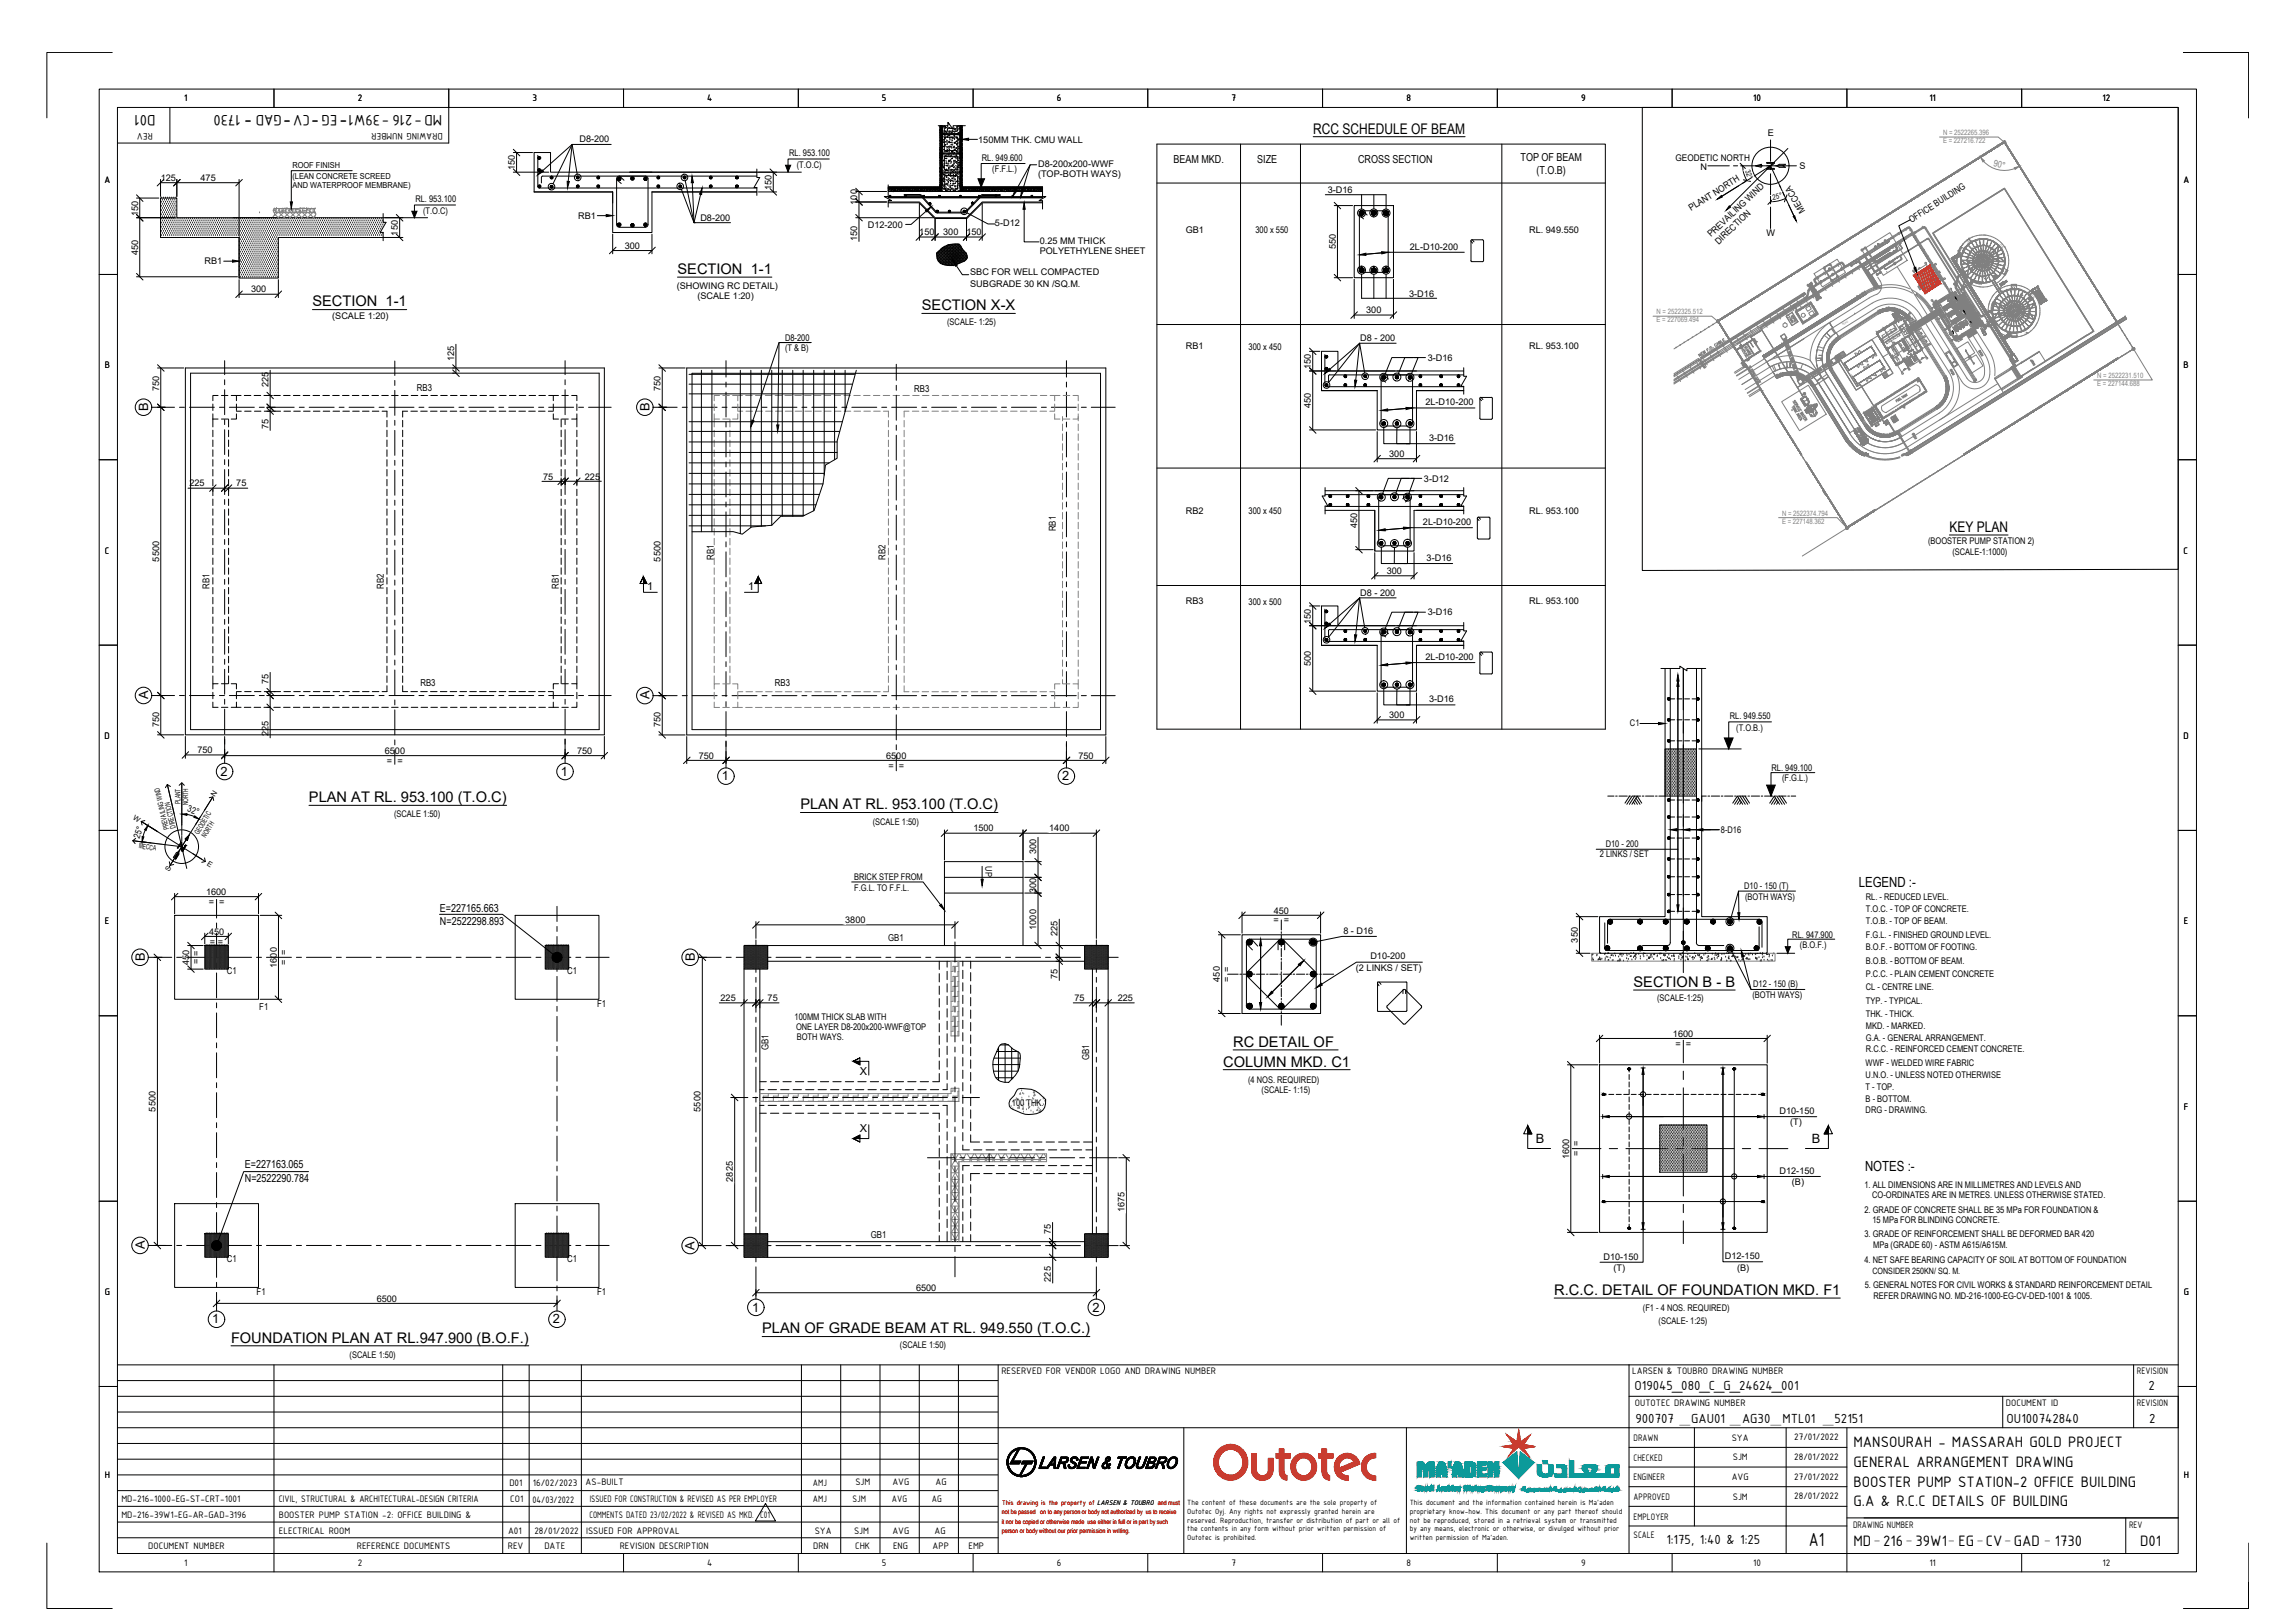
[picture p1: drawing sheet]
<svg xmlns="http://www.w3.org/2000/svg" width="841mm" height="594mm" viewBox="0 0 841 594" stroke-linecap="round" stroke-linejoin="round" font-family="sans-serif">
<defs><g id="words">
<text font-size="7.4" x="662.9" y="566.4">A1</text>
<g font-size="6">
<text x="57" y="42.2" transform="rotate(180 57 42.2)">D01</text>
<text x="92.2" y="43" transform="rotate(180 92.2 43)">-</text>
<text x="106.6" y="43" transform="rotate(180 106.6 43)">-</text>
<text x="116.8" y="43" transform="rotate(180 116.8 43)">-</text>
<text x="127.2" y="43" transform="rotate(180 127.2 43)">-EG -CV-GAD - 1730</text>
<text x="162" y="42.2" transform="rotate(180 162 42.2)">MD-216 -39W1-</text>
<text x="679.2" y="530.1">MANSOURAH - MASSARAH GOLD PROJECT</text>
<text x="679.2" y="537.3">GENERAL ARRANGEMENT DRAWING</text>
<text x="679.2" y="544.5">BOOSTER PUMP STATION-2 OFFICE BUILDING</text>
<text x="679.2" y="551.7">G.A &amp; R.C.C DETAILS OF BUILDING</text>
<text x="679.2" y="566.1">MD-216-39W1- EG-CV-GAD - 1730</text>
<text x="784.3" y="566.1">D01</text>
</g>
<g font-size="5.4">
<text x="481.2" y="49">RCC SCHEDULE OF BEAM</text>
<text x="248.3" y="100.4">SECTION 1-1</text>
<text x="114.5" y="112.3">SECTION 1-1</text>
<text x="337.8" y="113.7">SECTION X-X</text>
<text x="714.4" y="194.8">KEY PLAN</text>
<text x="113.2" y="293.8">PLAN AT RL. 953.100 (T.O.C)</text>
<text x="293.3" y="296.4">PLAN AT RL. 953.100 (T.O.C)</text>
<text x="598.6" y="361.5">SECTION B - B</text>
<text x="451.9" y="383.4">RC DETAIL OF</text>
<text x="448.3" y="390.6">COLUMN MKD. C1</text>
<text x="569.5" y="474.3">R.C.C. DETAIL OF FOUNDATION MKD. F1</text>
<text x="84.7" y="491.8">FOUNDATION PLAN AT RL.947.900 (B.O.F.)</text>
<text x="279.3" y="488.4">PLAN OF GRADE BEAM AT RL. 949.550 (T.O.C.)</text>
</g>
<g font-size="5.2">
<text x="599" y="509">O19045_080_C_G_24624_001</text>
<text x="787.3" y="509">2</text>
<text x="599.3" y="521">900707 _GAU01 _AG30_MTL01 _52151</text>
<text x="735.4" y="521">OU100742840</text>
<text x="787.6" y="521">2</text>
<text x="610.6" y="565.7">1:175, 1:40 &amp; 1:25</text>
</g>
<g font-size="5.1">
<text x="681.1" y="324.9">LEGEND :-</text>
<text x="683.5" y="428.7">NOTES :-</text>
</g>
<g font-size="4.7">
<text x="54.3" y="150.5" transform="rotate(-90 54.3 150.5)">B</text>
<text x="238.1" y="150.6" transform="rotate(-90 238.1 150.6)">B</text>
<text x="54.3" y="256.1" transform="rotate(-90 54.3 256.1)">A</text>
<text x="238.1" y="256.1" transform="rotate(-90 238.1 256.1)">A</text>
<text x="80.8" y="284">2</text>
<text x="205.5" y="284">1</text>
<text x="264.5" y="285.7">1</text>
<text x="389.2" y="285.7">2</text>
<text x="53.1" y="352" transform="rotate(-90 53.1 352)">B</text>
<text x="254.6" y="352" transform="rotate(-90 254.6 352)">B</text>
<text x="562.8" y="418.5">B</text>
<text x="663.9" y="418.5">B</text>
<text x="53.1" y="457.6" transform="rotate(-90 53.1 457.6)">A</text>
<text x="254.5" y="457.7" transform="rotate(-90 254.5 457.7)">A</text>
<text x="77.8" y="484.7">1</text>
<text x="202.6" y="484.7">2</text>
<text x="275.6" y="480.5">1</text>
<text x="400.4" y="480.5">2</text>
</g>
<g font-size="4">
<text x="430" y="59.6">BEAM MKD.</text>
<text x="460.7" y="59.5">SIZE</text>
<text x="497.7" y="59.6">CROSS SECTION</text>
<text x="557.2" y="58.8">TOP OF BEAM</text>
<text x="563" y="63.7">(T.O.B)</text>
<text x="237.2" y="216.2">1</text>
<text x="274.2" y="216.2">1</text>
<text x="161.2" y="334.1">E=227165.663</text>
<text x="161.2" y="338.6">N=2522298.893</text>
<text x="315.1" y="393.6">X</text>
<text x="315.1" y="414.6">X</text>
<text x="89.7" y="427.7">E=227163.065</text>
<text x="89.7" y="432.8">N=2522290.784</text>
</g>
<g font-size="3.7">
<text x="67.5" y="37.1">1</text>
<text x="131.1" y="37.2">2</text>
<text x="195.1" y="37">3</text>
<text x="259.2" y="37.1">4</text>
<text x="323.2" y="37">5</text>
<text x="387.3" y="37.2">6</text>
<text x="451.3" y="37.1">7</text>
<text x="515.4" y="37.1">8</text>
<text x="579.5" y="37">9</text>
<text x="642.4" y="37.1">10</text>
<text x="707" y="37.1">11</text>
<text x="770.5" y="37.2">12</text>
<text x="56" y="48.8" transform="rotate(180 56 48.8)">REV</text>
<text x="162.2" y="48.8" transform="rotate(180 162.2 48.8)">DRAWING NUMBER</text>
<text x="38.3" y="67">A</text>
<text x="800.1" y="67">A</text>
<text x="38.4" y="134.9">B</text>
<text x="800.2" y="134.9">B</text>
<text x="38.4" y="202.8">C</text>
<text x="800.2" y="202.8">C</text>
<text x="38.3" y="270.7">D</text>
<text x="800.2" y="270.7">D</text>
<text x="38.4" y="338.6">E</text>
<text x="800.3" y="338.6">E</text>
<text x="800.3" y="406.5">F</text>
<text x="38.4" y="474.3">G</text>
<text x="800.3" y="474.3">G</text>
<text x="367" y="503.3">RESERVED FOR VENDOR LOGO AND DRAWING NUMBER</text>
<text x="598.2" y="503.3">LARSEN &amp; TOUBRO DRAWING NUMBER</text>
<text x="783.1" y="503.3">REVISION</text>
<text x="599.1" y="514.8">OUTOTEC DRAWING NUMBER</text>
<text x="735.1" y="514.8">DOCUMENT ID</text>
<text x="783.1" y="514.8">REVISION</text>
<text x="598.7" y="527.8">DRAWN</text>
<text x="634.6" y="527.7">SYA</text>
<text x="657.5" y="527.4">27/01/2022</text>
<text x="598.7" y="535">CHECKED</text>
<text x="635" y="534.9">SJM</text>
<text x="657.5" y="534.8">28/01/2022</text>
<text x="38.4" y="541.3">H</text>
<text x="186.7" y="544.1">D01</text>
<text x="195.3" y="544.1">16/02/2023</text>
<text x="214.6" y="543.8">AS-BUILT</text>
<text x="297.8" y="544.3">AMJ</text>
<text x="313.5" y="544">SJM</text>
<text x="327" y="544">AVG</text>
<text x="342.8" y="544">AG</text>
<text x="598.7" y="542.1">ENGINEER</text>
<text x="634.6" y="542">AVG</text>
<text x="657.5" y="541.9">27/01/2022</text>
<text x="800.3" y="541.3">H</text>
<text x="44.5" y="550.3">MD-216-1000-EG-ST-CRT-1001</text>
<text x="102.1" y="550.3">CIVIL, STRUCTURAL &amp; ARCHITECTURAL-DESIGN CRITERIA</text>
<text x="187" y="550.1">CO1</text>
<text x="195.1" y="550.4">04/03/2022</text>
<text x="216.1" y="550.3">ISSUED FOR CONSTRUCTION &amp; REVISED AS PER EMPLOYER</text>
<text x="297.8" y="550.1">AMJ</text>
<text x="312.4" y="550.1">SJM</text>
<text x="326.8" y="550.1">AVG</text>
<text x="341.5" y="550.1">AG</text>
<text x="598.7" y="549.3">APPROVED</text>
<text x="635" y="549.4">SJM</text>
<text x="657.5" y="549.2">28/01/2022</text>
<text x="44.5" y="556">MD-216-39W1-EG-AR-GAD-3196</text>
<text x="102.2" y="556">BOOSTER PUMP STATION -2: OFFICE BUILDING &amp;</text>
<text x="216" y="556">COMMENTS DATED 23/02/2022 &amp; REVISED AS MKD. C01</text>
<text x="598.7" y="556.5">EMPLOYER</text>
<text x="102.2" y="561.8">ELECTRICAL ROOM</text>
<text x="186.2" y="561.8">A01</text>
<text x="195.8" y="561.8">28/01/2022</text>
<text x="214.8" y="561.8">ISSUED FOR APPROVAL</text>
<text x="298.6" y="561.8">SYA</text>
<text x="313" y="561.8">SJM</text>
<text x="327" y="561.8">AVG</text>
<text x="342.5" y="561.8">AG</text>
<text x="598.7" y="563.1">SCALE</text>
<text x="679.1" y="559.5">DRAWING NUMBER</text>
<text x="780.2" y="559.5">REV</text>
<text x="54.3" y="567.3">DOCUMENT NUMBER</text>
<text x="130.8" y="567.3">REFERENCE DOCUMENTS</text>
<text x="186.1" y="567.4">REV</text>
<text x="199.5" y="567.4">DATE</text>
<text x="227.1" y="567.3">REVISION DESCRIPTION</text>
<text x="298" y="567.3">DRN</text>
<text x="313.4" y="567.3">CHK</text>
<text x="327.3" y="567.3">ENG</text>
<text x="341.7" y="567.3">APP</text>
<text x="354.9" y="567.3">EMP</text>
<text x="67.5" y="573.5">1</text>
<text x="131.1" y="573.5">2</text>
<text x="259.2" y="573.5">4</text>
<text x="323.2" y="573.4">5</text>
<text x="387.3" y="573.5">6</text>
<text x="451.3" y="573.5">7</text>
<text x="515.4" y="573.5">8</text>
<text x="579.5" y="573.6">9</text>
<text x="642.4" y="573.5">10</text>
<text x="707" y="573.5">11</text>
<text x="770.5" y="573.5">12</text>
</g>
<g font-size="3.5">
<text x="152.8" y="143.2">RB3</text>
<text x="335" y="143.5">RB3</text>
<text x="386.9" y="194.6" transform="rotate(-90 386.9 194.6)">RB1</text>
<text x="261.6" y="205" transform="rotate(-90 261.6 205)">RB1</text>
<text x="324.5" y="205" transform="rotate(-90 324.5 205)">RB2</text>
<text x="76.7" y="215.6" transform="rotate(-90 76.7 215.6)">RB1</text>
<text x="140.7" y="215.6" transform="rotate(-90 140.7 215.6)">RB2</text>
<text x="204.8" y="215.6" transform="rotate(-90 204.8 215.6)">RB1</text>
<text x="154.1" y="251.1">RB3</text>
<text x="284" y="251.1">RB3</text>
<text x="325.5" y="344.5">GB1</text>
<text x="83.1" y="356.6">C1</text>
<text x="207.9" y="356.6">C1</text>
<text x="95" y="369.9">F1</text>
<text x="218.8" y="368.9">F1</text>
<text x="281.6" y="384.7" transform="rotate(-90 281.6 384.7)">GB1</text>
<text x="399.1" y="388.3" transform="rotate(-90 399.1 388.3)">GB1</text>
<text x="319.1" y="453.3">GB1</text>
<text x="83.1" y="462.1">C1</text>
<text x="207.9" y="462.1">C1</text>
<text x="94.1" y="474.5">F1</text>
<text x="218.8" y="474.5">F1</text>
</g>
<g font-size="3.4">
<text x="212.3" y="52.2">D8-200</text>
<text x="358.5" y="52.3">150MM THK. CMU WALL</text>
<text x="647.9" y="49.8">E</text>
<text x="289.2" y="57.3">RL. 953.100</text>
<text x="359.8" y="59.1">RL. 949.600</text>
<text x="614" y="58.9">GEODETIC NORTH</text>
<text x="188.7" y="62.4" transform="rotate(-90 188.7 62.4)">150</text>
<text x="292" y="61.4">(T.O.C)</text>
<text x="363.6" y="63">(F.F.L.)</text>
<text x="380.4" y="64.8">(TOP-BOTH WAYS)</text>
<text x="380.5" y="61.3">D8-200x200-WWF</text>
<text x="623.2" y="62.2">N</text>
<text x="659.5" y="61.8">S</text>
<text x="58.9" y="66.3">125</text>
<text x="73.5" y="66.3">475</text>
<text x="282.7" y="69.6" transform="rotate(-90 282.7 69.6)">150</text>
<text x="486.6" y="70.7">3-D16</text>
<text x="152.2" y="74.1">RL. 953.100</text>
<text x="314.1" y="75" transform="rotate(-90 314.1 75)">100</text>
<text x="619.7" y="77.3" transform="rotate(-32 619.7 77.3)">PLANT NORTH</text>
<text x="661.6" y="77.2" transform="rotate(-121 661.6 77.2)">MECCA</text>
<text x="50.6" y="79.1" transform="rotate(-90 50.6 79.1)">150</text>
<text x="155.1" y="78.3">(T.O.C)</text>
<text x="211.9" y="80">RB1</text>
<text x="256.7" y="80.8">D8-200</text>
<text x="318" y="83.4">D12-200</text>
<text x="364.6" y="82.9">5-D12</text>
<text x="700.4" y="81.6" transform="rotate(-32 700.4 81.6)">OFFICE BUILDING</text>
<text x="145.8" y="86.3" transform="rotate(-90 145.8 86.3)">150</text>
<text x="314.1" y="88.2" transform="rotate(-90 314.1 88.2)">150</text>
<text x="336.9" y="86.2">150</text>
<text x="345.6" y="86.2">300</text>
<text x="354.1" y="86.2">150</text>
<text x="381.1" y="89.2">0.25 MM THICK</text>
<text x="434.5" y="85.2">GB1</text>
<text x="460.1" y="85.2">300 x 550</text>
<text x="560.4" y="85.3">RL. 949.550</text>
<text x="627.1" y="86.9" transform="rotate(-43 627.1 86.9)">PREVAILING WIND</text>
<text x="629.8" y="89.8" transform="rotate(-44 629.8 89.8)">DIRECTION</text>
<text x="647.3" y="86.4">W</text>
<text x="50.6" y="93.3" transform="rotate(-90 50.6 93.3)">450</text>
<text x="228.9" y="91.1">300</text>
<text x="381" y="93">POLYETHYLENE SHEET</text>
<text x="489.5" y="91.3" transform="rotate(-90 489.5 91.3)">550</text>
<text x="516.7" y="91.4">2L-D10-200</text>
<text x="75" y="96.7">RB1</text>
<text x="355.5" y="100.8">SBC FOR WELL COMPACTED</text>
<text x="92" y="107.1">300</text>
<text x="248" y="105.7">(SHOWING RC DETAIL)</text>
<text x="355.5" y="105.1">SUBGRADE 30 KN /SQ.M.</text>
<text x="255.6" y="109.6">(SCALE 1:20)</text>
<text x="516.4" y="108.6">3-D16</text>
<text x="121.7" y="116.8">(SCALE 1:20)</text>
<text x="347.1" y="119">(SCALE- 1:25)</text>
<text x="500.7" y="114.8">300</text>
<text x="287.7" y="124.8">D8-200</text>
<text x="498.5" y="125">D8 - 200</text>
<text x="287.7" y="128.4">(T &amp; B)</text>
<text x="434.5" y="127.8">RB1</text>
<text x="457.6" y="128.3">300 x 450</text>
<text x="560.4" y="127.8">RL. 953.100</text>
<text x="166.4" y="132.2" transform="rotate(-90 166.4 132.2)">125</text>
<text x="480.4" y="135.2" transform="rotate(-90 480.4 135.2)">150</text>
<text x="523.2" y="132.1">3-D16</text>
<text x="58.3" y="143.3" transform="rotate(-90 58.3 143.3)">750</text>
<text x="98.4" y="141.7" transform="rotate(-90 98.4 141.7)">225</text>
<text x="242" y="143.3" transform="rotate(-90 242 143.3)">750</text>
<text x="480.4" y="149.4" transform="rotate(-90 480.4 149.4)">450</text>
<text x="522.3" y="148.4">2L-D10-200</text>
<text x="98.4" y="157.2" transform="rotate(-90 98.4 157.2)">75</text>
<text x="523.7" y="161.6">3-D16</text>
<text x="509.1" y="167.3">300</text>
<text x="69.4" y="178.2">225</text>
<text x="86.6" y="178.2">75</text>
<text x="199" y="175.7">75</text>
<text x="214.3" y="175.6">225</text>
<text x="521.8" y="176.4">3-D12</text>
<text x="434.5" y="188.3">RB2</text>
<text x="457.6" y="188.3">300 x 450</text>
<text x="560.4" y="188.3">RL. 953.100</text>
<text x="497.4" y="193.3" transform="rotate(-90 497.4 193.3)">450</text>
<text x="521.4" y="192.3">2L-D10-200</text>
<text x="706.6" y="199.4">(BOOSTER PUMP STATION 2)</text>
<text x="715.5" y="203.1">(SCALE-1:1000)</text>
<text x="58.3" y="205.7" transform="rotate(-90 58.3 205.7)">5500</text>
<text x="242" y="205.7" transform="rotate(-90 242 205.7)">5500</text>
<text x="522.8" y="205.5">3-D16</text>
<text x="508.2" y="210.3">300</text>
<text x="434.5" y="221.1">RB3</text>
<text x="457.6" y="221.6">300 x 500</text>
<text x="498.5" y="218.3">D8 - 200</text>
<text x="560.4" y="221.1">RL. 953.100</text>
<text x="523.2" y="225.4">3-D16</text>
<text x="480.4" y="228.5" transform="rotate(-90 480.4 228.5)">150</text>
<text x="480.4" y="244" transform="rotate(-90 480.4 244)">500</text>
<text x="522.3" y="241.8">2L-D10-200</text>
<text x="98.4" y="250.5" transform="rotate(-90 98.4 250.5)">75</text>
<text x="523.7" y="257.3">3-D16</text>
<text x="509.1" y="263">300</text>
<text x="633.9" y="263.3">RL. 949.550</text>
<text x="58.3" y="266.2" transform="rotate(-90 58.3 266.2)">750</text>
<text x="98.4" y="269.7" transform="rotate(-90 98.4 269.7)">225</text>
<text x="242" y="266.2" transform="rotate(-90 242 266.2)">750</text>
<text x="597.3" y="266.1">C1</text>
<text x="636.3" y="267.8">(T.O.B.)</text>
<text x="72.3" y="275.9">750</text>
<text x="141" y="276.1">6500</text>
<text x="141.8" y="279.8">= =</text>
<text x="211.5" y="276.1">750</text>
<text x="256.1" y="277.9">750</text>
<text x="324.7" y="277.9">6500</text>
<text x="325.6" y="281.5">= =</text>
<text x="395.2" y="277.9">750</text>
<text x="649.2" y="282.2">RL. 949.100</text>
<text x="653.1" y="286.1">(F.G.L.)</text>
<text x="68.5" y="297.1" transform="rotate(18 68.5 297.1)">32°</text>
<text x="144.4" y="299.3">(SCALE 1:50)</text>
<text x="319.8" y="302.2">(SCALE 1:50)</text>
<text x="356.7" y="304.5">1500</text>
<text x="384.5" y="304.5">1400</text>
<text x="630.6" y="305">8-D16</text>
<text x="51.1" y="307.2" transform="rotate(-71 51.1 307.2)">25°</text>
<text x="588.4" y="310.3">D10 - 200</text>
<text x="361.1" y="317.2" transform="rotate(90 361.1 317.2)">UP</text>
<text x="379.8" y="312.7" transform="rotate(-90 379.8 312.7)">300</text>
<text x="586.3" y="314">2 LINKS / SET</text>
<text x="313" y="322.1">BRICK STEP FROM</text>
<text x="75.5" y="327.8">1600</text>
<text x="313" y="326.2">F.G.L. TO F.F.L.</text>
<text x="379.8" y="327" transform="rotate(-90 379.8 327)">300</text>
<text x="639.1" y="325.6">D10 - 150 (T)</text>
<text x="639.5" y="329.6">(BOTH WAYS)</text>
<text x="683.8" y="329.6">RL. - REDUCED LEVEL.</text>
<text x="76.5" y="331.4">= =</text>
<text x="466.8" y="334.6">450</text>
<text x="683.8" y="334">T.O.C. - TOP OF CONCRETE.</text>
<text x="309.7" y="338.1">3800</text>
<text x="379.8" y="340.5" transform="rotate(-90 379.8 340.5)">1000</text>
<text x="466.7" y="338.2">= =</text>
<text x="683.8" y="338.5">T.O.B. - TOP OF BEAM.</text>
<text x="76.6" y="342.3">450</text>
<text x="76.9" y="346">= =</text>
<text x="387.5" y="342.7" transform="rotate(-90 387.5 342.7)">225</text>
<text x="492.3" y="342.1">8 - D16</text>
<text x="578.2" y="345.2" transform="rotate(-90 578.2 345.2)">350</text>
<text x="656.8" y="343.5">RL. 947.900</text>
<text x="659.6" y="347">(B.O.F.)</text>
<text x="683.8" y="343.5">F.G.L. - FINISHED GROUND LEVEL.</text>
<text x="69.4" y="353.4" transform="rotate(-90 69.4 353.4)">450</text>
<text x="73" y="353" transform="rotate(-90 73 353)">= =</text>
<text x="105.1" y="353.5" transform="rotate(-90 105.1 353.5)">= =</text>
<text x="502.2" y="351.3">D10-200</text>
<text x="683.8" y="348.1">B.O.F. - BOTTOM OF FOOTING.</text>
<text x="683.8" y="353.1">B.O.B. - BOTTOM OF BEAM.</text>
<text x="101.4" y="354.4" transform="rotate(-90 101.4 354.4)">1600</text>
<text x="387.5" y="358.6" transform="rotate(-90 387.5 358.6)">75</text>
<text x="447.1" y="359.5" transform="rotate(-90 447.1 359.5)">450</text>
<text x="450.7" y="359.7" transform="rotate(-90 450.7 359.7)">= =</text>
<text x="496.9" y="355.7">(2 LINKS / SET)</text>
<text x="683.8" y="357.8">P.C.C. - PLAIN CEMENT CONCRETE</text>
<text x="642.2" y="365.5">(BOTH WAYS)</text>
<text x="642.4" y="361.4">D12 - 150 (B)</text>
<text x="683.8" y="362.7">CL - CENTRE LINE.</text>
<text x="264.1" y="366.7">225</text>
<text x="281.3" y="366.7">75</text>
<text x="393.8" y="366.7">75</text>
<text x="409.6" y="366.7">225</text>
<text x="607.3" y="366.6">(SCALE-1:25)</text>
<text x="683.8" y="367.9">TYP. - TYPICAL.</text>
<text x="291.2" y="373.4">100MM THICK SLAB WITH</text>
<text x="291.7" y="377.3">ONE LAYER D8-200x200-WWF@TOP</text>
<text x="683.8" y="376.9">MKD. - MARKED.</text>
<text x="683.8" y="372.4">THK. - THICK.</text>
<text x="292" y="381.1">BOTH WAYS.</text>
<text x="613.1" y="379.7">1600</text>
<text x="614" y="383.4">= =</text>
<text x="683.8" y="381.3">G.A. - GENERAL ARRANGEMENT.</text>
<text x="683.8" y="385.4">R.C.C. - REINFORCED CEMENT CONCRETE.</text>
<text x="683.7" y="390.4">WWF - WELDED WIRE FABRIC</text>
<text x="683.7" y="395">U.N.O. - UNLESS NOTED OTHERWISE</text>
<text x="457.4" y="396.7">(4 NOS. REQUIRED)</text>
<text x="462.3" y="400.5">(SCALE- 1:15)</text>
<text x="683.7" y="399.2">T - TOP.</text>
<text x="57" y="407.1" transform="rotate(-90 57 407.1)">5500</text>
<text x="256.7" y="407.1" transform="rotate(-90 256.7 407.1)">5500</text>
<text x="370.8" y="405.2">100 THK.</text>
<text x="652.1" y="408">D10-150</text>
<text x="683.7" y="403.5">B - BOTTOM.</text>
<text x="683.7" y="407.7">DRG - DRAWING.</text>
<text x="656" y="412.2">(T)</text>
<text x="575" y="424.5" transform="rotate(-90 575 424.5)">1600</text>
<text x="578.6" y="423.6" transform="rotate(-90 578.6 423.6)">= =</text>
<text x="652.1" y="430">D12-150</text>
<text x="268.6" y="432.8" transform="rotate(-90 268.6 432.8)">2825</text>
<text x="656.7" y="434.2">(B)</text>
<text x="683.2" y="435.3">1. ALL DIMENSIONS ARE IN MILLIMETRES AND LEVELS AND</text>
<text x="412.1" y="444" transform="rotate(-90 412.1 444)">1675</text>
<text x="686" y="438.9">CO-ORDINATES ARE IN METRES. UNLESS OTHERWISE STATED.</text>
<text x="683.2" y="444.1">2. GRADE OF CONCRETE SHALL BE 35 MPa FOR FOUNDATION &amp;</text>
<text x="686.1" y="448">15 MPa FOR BLINDING CONCRETE.</text>
<text x="385.1" y="451.9" transform="rotate(-90 385.1 451.9)">75</text>
<text x="683.2" y="453.2">3. GRADE OF REINFORCEMENT SHALL BE DEFORMED BAR 420</text>
<text x="587.6" y="461.3">D10-150</text>
<text x="632.1" y="461.2">D12-150</text>
<text x="686.4" y="457.1">MPa (GRADE 60) - ASTM A615/A615M.</text>
<text x="591.3" y="465.6">(T)</text>
<text x="636.6" y="465.4">(B)</text>
<text x="683.2" y="462.6">4. NET SAFE BEARING CAPACITY OF SOIL AT BOTTOM OF FOUNDATION</text>
<text x="335.7" y="472.8">6500</text>
<text x="385.1" y="469.4" transform="rotate(-90 385.1 469.4)">225</text>
<text x="683.3" y="471.7">5. GENERAL NOTES FOR CIVIL WORKS &amp; STANDARD REINFORCEMENT DETAIL</text>
<text x="138" y="476.7">6500</text>
<text x="686.5" y="475.8">REFER DRAWING NO. MD-216-1000-EG-CV-DED-1001 &amp; 1005.</text>
<text x="602.1" y="480.3">(F1 - 4 NOS. REQUIRED)</text>
<text x="607.8" y="484.8">(SCALE- 1:25)</text>
<text x="128.1" y="497.2">(SCALE 1:50)</text>
<text x="329.8" y="493.9">(SCALE 1:50)</text>
</g>
<text font-size="3.4" fill="#808080" x="730.4" y="60.7" transform="rotate(13 730.4 60.7)">90°</text>
<text font-size="3.2" x="686.2" y="466.5">CONSIDER 250KN/ SQ. M.</text>
<g font-size="3.1" fill="#808080">
<text x="707" y="106.9">W1</text>
<text x="698.1" y="117.8">UP</text>
<text x="700.6" y="132.6">UP</text>
</g>
<g font-size="3">
<text x="107.2" y="61.7">ROOF FINISH</text>
<text x="107.2" y="65.4">(LEAN CONCRETE SCREED</text>
<text x="107.2" y="69">AND WATERPROOF MEMBRANE)</text>
<text x="435.1" y="551.3">The content of these documents are the sole property of</text>
<text x="516.6" y="551.3">This document and the information contained herein is Ma'aden</text>
<text x="435.1" y="554.5">Outotec Oyj. Any rights not expressly granted herein are</text>
<text x="435.1" y="557.6">reserved. Reproduction, transfer or distribution of part or all of</text>
<text x="516.6" y="554.5">proprietary know-how. This document or any part thereof should</text>
<text x="516.6" y="557.6">not be reproduced, stored in a retrieval system or transmitted</text>
<text x="435.1" y="560.9">the contents in any form without prior written permission of</text>
<text x="516.6" y="560.9">by any means, electronic or otherwise, or divulged without prior</text>
<text x="435.1" y="564">Outotec is prohibited.</text>
<text x="516.6" y="564">written permission of Ma'aden.</text>
</g>
<g font-size="2.7" fill="#808080">
<text x="712" y="49.6">N = 2522265.396</text>
<text x="712" y="52.5">E = 227216.722</text>
<text x="607" y="115.2">N = 2522325.512</text>
<text x="607" y="118.1">E = 227069.494</text>
<text x="768.5" y="138.5">N = 2522231.510</text>
<text x="768.5" y="141.4">E = 227144.688</text>
<text x="653.1" y="189">N = 2522374.794</text>
<text x="653.1" y="191.9">E = 227148.362</text>
</g>
<g font-size="2.7">
<text x="639.5" y="62.6" transform="rotate(68 639.5 62.6)">32°</text>
<text x="649.8" y="73.2" transform="rotate(-13 649.8 73.2)">25°</text>
<text x="78.7" y="292" transform="rotate(-58 78.7 292)">N</text>
<text x="66.2" y="294.6" transform="rotate(-90 66.2 294.6)">PLANT</text>
<text x="69" y="295" transform="rotate(-90 69 295)">NORTH</text>
<text x="48.6" y="300.1" transform="rotate(32 48.6 300.1)">W</text>
<text x="62" y="303.7" transform="rotate(-103 62 303.7)">PREVAILING WIND</text>
<text x="64.4" y="303.1" transform="rotate(-103 64.4 303.1)">DIRECTION</text>
<text x="72.7" y="305.7" transform="rotate(-58 72.7 305.7)">GEODETIC</text>
<text x="50.8" y="310.7" transform="rotate(7 50.8 310.7)">MECCA</text>
<text x="75.3" y="306.9" transform="rotate(-58 75.3 306.9)">NORTH</text>
<text x="75.6" y="316.7" transform="rotate(32 75.6 316.7)">E</text>
<text x="62" y="319.3" transform="rotate(-57 62 319.3)">S</text>
</g>
<text font-size="2.7" fill="#f00" x="367.2" y="551.1">This drawing is the property of LARSEN &amp; TOUBRO and must</text>
<g font-size="2.4" fill="#f00">
<text x="367.1" y="554.5">not be passed on to any person or body not authorized by us to receive</text>
<text x="367.1" y="558">it nor be copied or otherwise made use either in full or in part by such</text>
<text x="367.1" y="561.5">person or body without our prior permission in writing.</text>
</g>
<g font-size="1.2" fill="#808080">
<text x="722" y="88.6" transform="rotate(-122 722 88.6)">90°</text>
<text x="734.6" y="90.6" transform="rotate(-122 734.6 90.6)">180°</text>
<text x="720.7" y="99.2" transform="rotate(-123 720.7 99.2)">0°</text>
<text x="731.6" y="104" transform="rotate(-121 731.6 104)">270°</text>
<text x="733.5" y="106.9" transform="rotate(-123 733.5 106.9)">90°</text>
<text x="746" y="109" transform="rotate(-122 746 109)">180°</text>
<text x="675.3" y="119.2" transform="rotate(-33 675.3 119.2)">ROAD</text>
<text x="732.1" y="117.5" transform="rotate(-121 732.1 117.5)">0°</text>
<text x="743.1" y="122.3" transform="rotate(-122 743.1 122.3)">270°</text>
</g>
<g font-size=".4" fill="#808080">
<text x="701" y="99.1" transform="rotate(56 701 99.1)">B</text>
<text x="705.6" y="96.4" transform="rotate(63 705.6 96.4)">A</text>
<text x="709.1" y="96.8" transform="rotate(53 709.1 96.8)">1</text>
<text x="712.4" y="102.1" transform="rotate(68 712.4 102.1)">2</text>
<text x="715" y="105.9" transform="rotate(-121 715 105.9)">1</text>
<text x="708.2" y="112.9" transform="rotate(-117 708.2 112.9)">D</text>
<text x="708.2" y="110.1" transform="rotate(-117 708.2 110.1)">2</text>
<text x="700.1" y="114.8" transform="rotate(-112 700.1 114.8)">5</text>
<text x="701.9" y="117.6" transform="rotate(-117 701.9 117.6)">4</text>
<text x="710.6" y="116.8" transform="rotate(-117 710.6 116.8)">C</text>
<text x="694.6" y="123.8" transform="rotate(-122 694.6 123.8)">ELECTRICAL ROOM</text>
<text x="703.7" y="120.5" transform="rotate(-117 703.7 120.5)">3</text>
<text x="705.5" y="123.3" transform="rotate(-121 705.5 123.3)">2</text>
<text x="713.1" y="120.8" transform="rotate(-117 713.1 120.8)">B</text>
<text x="715.5" y="124.7" transform="rotate(-121 715.5 124.7)">A</text>
<text x="700.9" y="127.2" transform="rotate(-122 700.9 127.2)">CONTROL ROOM</text>
<text x="706.3" y="131.3" transform="rotate(-117 706.3 131.3)">B</text>
<text x="707.2" y="126.1" transform="rotate(-127 707.2 126.1)">1</text>
<text x="697.4" y="136.8" transform="rotate(-124 697.4 136.8)">A</text>
<text x="699.8" y="135.3" transform="rotate(-120 699.8 135.3)">A'</text>
<text x="703.9" y="132.8" transform="rotate(-120 703.9 132.8)">B'</text>
</g>
<g font-size=".3" fill="#808080">
<text x="706.7" y="101.1" transform="rotate(-123 706.7 101.1)">OFFICE 3</text>
<text x="707.1" y="101" transform="rotate(-123 707.1 101)">3675 X 2700</text>
<text x="707.3" y="100.7" transform="rotate(-122 707.3 100.7)">(AC AREA)</text>
<text x="704.5" y="102.5" transform="rotate(-123 704.5 102.5)">OFFICE 2</text>
<text x="704.5" y="104.7" transform="rotate(-121 704.5 104.7)">MKD</text>
<text x="704.8" y="102.5" transform="rotate(-123 704.8 102.5)">3675 X 2550</text>
<text x="705" y="104.9" transform="rotate(-121 705 104.9)">HEIGHT</text>
<text x="705" y="102.1" transform="rotate(-122 705 102.1)">(AC AREA)</text>
<text x="705.8" y="103.6" transform="rotate(-30 705.8 103.6)">HEIGHT</text>
<text x="706" y="103.1" transform="rotate(-33 706 103.1)">MKD</text>
<text x="706.5" y="102.8" transform="rotate(-31 706.5 102.8)">MKD</text>
<text x="706.6" y="105" transform="rotate(-123 706.6 105)">OFFICE 1</text>
<text x="706.8" y="103" transform="rotate(-32 706.8 103)">HEIGHT</text>
<text x="707" y="105" transform="rotate(-122 707 105)">2575 X 3700</text>
<text x="707.2" y="104.6" transform="rotate(-122 707.2 104.6)">(AC AREA)</text>
<text x="708.2" y="103.9" transform="rotate(59 708.2 103.9)">HEIGHT</text>
<text x="708.6" y="104" transform="rotate(57 708.6 104)">MKD</text>
<text x="708.9" y="103.3" transform="rotate(-122 708.9 103.3)">TOILET</text>
<text x="694.4" y="122.8" transform="rotate(-121 694.4 122.8)">(AC AREA)</text>
<text x="716.9" y="123.7" transform="rotate(-36 716.9 123.7)">MKD</text>
<text x="717.2" y="123.9" transform="rotate(-32 717.2 123.9)">HEIGHT</text>
<text x="700.7" y="129.7" transform="rotate(-126 700.7 129.7)">ANTE</text>
<text x="700.8" y="126.4" transform="rotate(-122 700.8 126.4)">(AC AREA)</text>
<text x="701" y="129.6" transform="rotate(-125 701 129.6)">ROOM</text>
</g>
</g></defs>
<!-- layer: CI-CEN -->
<g fill="none" stroke="#000" stroke-width=".37">
<path d="M82.3 132.1v5.1M82.3 139.1v1.8M144.7 132.2v5.3M144.7 139.3v1.9M207.1 132.1v5.1M207.1 139.1v1.8M266.1 132.1v6M266.1 139.9v1.9M328.5 133.4v5.9M390.8 132.1v6M390.8 139.9v1.9M55.7 149.2h8.3"/>
<path d="M65.8 149.2h1.8M69.5 149.2h9.1M80.4 149.2h1.8M82.3 142.7v9.2M82.3 153.7v1.8M82.3 157.4v9.1M84.1 149.2h9.1M95 149.2h1.8M98.7 149.2h9.1M109.7 149.2h1.8M113.3 149.2h9.2M124.3 149.2h1.8"/>
<path d="M127.9 149.2h9.2M138.9 149.2h1.8M142.6 149.2h9.1M144.7 143v9.1M144.7 154v1.8M144.7 157.6v9.2M153.5 149.2h1.8M157.2 149.2h9.1M168.2 149.2h1.8M171.8 149.2h9.2M182.8 149.2h1.8M186.4 149.2h9.2"/>
<path d="M197.4 149.2h1.8M201.1 149.2h9.1M207.1 142.7v9.2M207.1 153.7v1.8M207.1 157.4v9.1M212 149.2h1.9M215.7 149.2h8.3M239.4 149.2h8.7M250 149.2h1.8M253.6 149.2h9.2M264.6 149.2h1.8M266.1 143.6v9.1"/>
<path d="M266.1 154.6v1.8M266.1 158.2v9.2M268.3 149.2h9.1M279.3 149.2h1.8M282.9 149.2h9.1M293.9 149.2h1.8M297.5 149.2h9.1M308.5 149.2h1.8M312.2 149.2h9.1M323.1 149.2h1.8M326.8 149.2h9.1M328.5 141.1v1.8"/>
<path d="M328.5 144.8v9.1M328.5 155.7v1.9M328.5 159.4v9.2M337.8 149.2h1.8M341.4 149.2h9.1M352.4 149.2h1.8M356 149.2h9.2M367 149.2h1.8M370.7 149.2h9.1M381.6 149.2h1.8M385.3 149.2h9.1M390.8 143.6v9.1"/>
<path d="M390.8 154.6v1.8M390.8 158.2v9.2M396.3 149.2h1.8M399.9 149.2h8.8M82.3 168.3v1.9M82.3 172v9.1M144.7 168.6v1.8M144.7 172.2v9.2M207.1 168.3v1.9M207.1 172v9.1M266.1 169.2v1.8M266.1 172.9v9.1"/>
<path d="M328.5 170.4v1.8M328.5 174v9.2M390.8 169.2v1.8M390.8 172.9v9.1M82.3 183v1.8M82.3 186.6v9.2M82.3 197.6v1.8M144.7 183.2v1.9M144.7 186.9v9.1M144.7 197.9v1.8M207.1 183v1.8M207.1 186.6v9.2"/>
<path d="M207.1 197.6v1.8M266.1 183.8v1.9M266.1 187.5v9.1M266.1 198.4v1.9M328.5 185v1.8M328.5 188.7v9.1M328.5 199.6v1.9M390.8 183.8v1.9M390.8 187.5v9.1M390.8 198.4v1.9M82.3 201.2v9.2M82.3 212.2v1.8"/>
<path d="M82.3 215.9v9.1M144.7 201.5v9.1M144.7 212.5v1.8M144.7 216.1v9.2M207.1 201.2v9.2M207.1 212.2v1.8M207.1 215.9v9.1M266.1 202.1v9.2M266.1 213.1v1.8M266.1 216.7v9.2M328.5 203.3v9.1M328.5 214.3v1.8"/>
<path d="M328.5 217.9v9.2M390.8 202.1v9.2M390.8 213.1v1.8M390.8 216.7v9.2M82.3 226.9v1.8M82.3 230.5v9.1M144.7 227.1v1.8M144.7 230.7v9.2M207.1 226.9v1.8M207.1 230.5v9.1M266.1 227.7v1.9M266.1 231.4v9.1"/>
<path d="M328.5 228.9v1.8M328.5 232.6v9.1M390.8 227.7v1.9M390.8 231.4v9.1M55.7 254.7h8.3M65.8 254.7h1.8M69.5 254.7h9.1M80.4 254.7h1.8M82.3 241.5v1.8M82.3 245.1v9.2M82.3 256.1v1.8M82.3 259.7v9.2"/>
<path d="M84.1 254.7h9.1M95 254.7h1.8M98.7 254.7h9.1M109.7 254.7h1.8M113.3 254.7h9.2M124.3 254.7h1.8M127.9 254.7h9.2M138.9 254.7h1.8M142.6 254.7h9.1M144.7 241.8v1.8M144.7 245.4v9.1M144.7 256.4v1.8"/>
<path d="M144.7 260v9.1M153.5 254.7h1.8M157.2 254.7h9.1M168.2 254.7h1.8M171.8 254.7h9.2M182.8 254.7h1.8M186.4 254.7h9.2M197.4 254.7h1.8M201.1 254.7h9.1M207.1 241.5v1.8M207.1 245.1v9.2M207.1 256.1v1.8"/>
<path d="M207.1 259.7v9.2M212 254.7h1.9M215.7 254.7h8.3M239.4 254.8h8.7M250 254.8h1.8M253.6 254.8h9.2M264.6 254.8h1.8M266.1 242.3v1.9M266.1 246v9.1M266.1 257v1.8M268.3 254.8h9.1M279.3 254.8h1.8"/>
<path d="M282.9 254.8h9.1M293.9 254.8h1.8M297.5 254.8h9.1M308.5 254.8h1.8M312.2 254.8h9.1M323.1 254.8h1.8M326.8 254.8h9.1M328.5 243.5v1.8M328.5 247.2v9.1M328.5 258.1v1.9M337.8 254.8h1.8M341.4 254.8h9.1"/>
<path d="M352.4 254.8h1.8M356 254.8h9.2M367 254.8h1.8M370.7 254.8h9.1M381.6 254.8h1.8M385.3 254.8h9.1M390.8 242.3v1.9M390.8 246v9.1M390.8 257v1.8M396.3 254.8h1.8M399.9 254.8h8.8M82.3 270.7v1.9"/>
<path d="M82.3 274.4v5.2M144.7 271v1.8M144.7 274.6v5.3M207.1 270.7v1.9M207.1 274.4v5.2M266.1 260.6v9.2M266.1 271.6v1.8M266.1 275.2v6.1M328.5 261.8v9.2M328.5 272.8v1.8M328.5 276.4v5.9M390.8 260.6v9.2"/>
<path d="M390.8 271.6v1.8M390.8 275.2v6.1M79.4 329.4v6.8M79.4 338.1v1.8M204.1 332v5.5M204.1 339.3v1.9M469.5 337v3.6M54.4 350.6h8.5M64.8 350.6h1.8M68.4 350.6h9.1M79.4 341.7v9.2M79.4 352.7v1.8"/>
<path d="M79.4 356.3v9.2M79.4 350.6h1.8M83 350.6h9.2M94 350.6h1.8M97.6 350.6h9.2M108.6 350.6h1.9M112.3 350.6h9.1M123.3 350.6h1.8M126.9 350.6h9.1M137.9 350.6h1.8M141.5 350.6h9.2M152.5 350.6h1.8"/>
<path d="M156.2 350.6h9.1M167.2 350.6h1.8M170.8 350.6h9.1M181.8 350.6h1.8M185.4 350.6h9.1M196.4 350.6h1.8M200.1 350.6h9.1M204.1 343v9.1M204.1 354v1.8M204.1 357.6v9.2M211 350.6h1.8M214.7 350.6h8.5"/>
<path d="M256 350.6h8.3M266.1 350.6h1.9M269.8 350.6h9.1M277 344.3v11.8M277 358v1.8M280.7 350.6h1.9M284.4 350.6h9.1M295.4 350.6h1.8M299 350.6h9.2M310 350.6h1.8M313.7 350.6h9.1M324.6 350.6h1.9"/>
<path d="M328.3 350.6h9.1M339.2 350.6h1.9M342.9 350.6h9.2M350 345v7.4M350 354.2v1.9M350 357.9v9.1M353.9 350.6h1.8M357.5 350.6h9.2M368.5 350.6h1.9M372.2 350.6h9.1M383.1 350.6h1.9M386.8 350.6h9.1"/>
<path d="M397.8 350.6h1.8M401.4 350.6h8.4M401.8 344.3v11.8M401.8 358v1.8M449.9 356.8h3.9M454.3 356.8h.7M455.6 356.8h3M459.2 356.8h.7M460.4 356.8h3.1M464.1 356.8h.6M465.3 356.8h3.1M469 356.8h.6"/>
<path d="M469.5 341.3v.6M469.5 342.5v3.1M469.5 346.1v.7M469.5 347.4v3M469.5 351v.6M469.5 352.2v3.1M469.5 355.9v.6M469.5 357.1v3.1M470.2 356.8h3.1M473.9 356.8h.6M475.1 356.8h3M478.7 356.8h.7"/>
<path d="M480 356.8h3M483.6 356.8h.6M484.8 356.8h3.9M79.4 367.3v1.8M79.4 371v9.1M204.1 368.6v1.8M204.1 372.3v9.1M277 361.6v9.1M277 372.6v1.8M277 376.2v9.2M350 368.8v1.9M350 372.5v9.1"/>
<path d="M401.8 361.6v9.1M401.8 372.6v1.8M401.8 376.2v9.2M469.5 360.8v.6M469.5 362v3.1M469.5 365.7v.6M469.5 366.9v3M469.5 370.5v.7M469.5 371.8v3.7M79.4 382v1.8M79.4 385.6v9.1M79.4 396.6v1.8"/>
<path d="M204.1 383.2v1.8M204.1 386.9v9.1M204.1 397.8v1.9M277 387.2v1.8M277 390.8v9.2M350 383.5v1.8M350 387.1v9.2M350 398.1v1.8M401.8 387.2v1.8M401.8 390.8v9.2M79.4 400.2v9.1M79.4 411.2v1.8"/>
<path d="M79.4 414.9v9.1M204.1 401.5v9.1M204.1 412.5v1.8M204.1 416.1v9.2M267.8 402h6.3M275.9 402h1.8M277 401.8v1.9M277 405.5v9.1M277 416.5v1.8M279.5 402h9.2M290.5 402h1.8M294.2 402h9.1"/>
<path d="M305.1 402h1.8M308.8 402h9.1M319.8 402h1.8M323.4 402h9.2M334.4 402h1.8M338.1 402h9.1M349 402h1.8M350 401.7v9.2M350 412.7v1.9M350 416.4v9.1M352.7 402h6.2M401.8 401.8v1.9"/>
<path d="M401.8 405.5v9.1M401.8 416.5v1.8M79.4 425.8v1.8M79.4 429.5v9.1M204.1 427.1v1.8M204.1 430.7v9.2M277 420.1v9.1M277 431.1v1.8M277 434.7v9.2M339.9 424h10M350 427.3v1.9M350 431v9.2"/>
<path d="M351.7 424h1.9M355.4 424h9.2M366.4 424h1.8M370 424h9.2M381 424h1.8M384.7 424h9.1M395.6 424h1.9M399.3 424h10M401.8 420.1v9.1M401.8 431.1v1.8M401.8 434.7v9.2M54.4 456.2h8.5"/>
<path d="M64.8 456.2h1.8M68.4 456.2h9.1M79.4 440.5v1.8M79.4 444.1v9.1M79.4 455.1v1.8M79.4 458.7v9.2M79.4 456.2h1.8M83 456.2h9.2M94 456.2h1.8M97.6 456.2h9.2M108.6 456.2h1.9M112.3 456.2h9.1"/>
<path d="M123.3 456.2h1.8M126.9 456.2h9.1M137.9 456.2h1.8M141.5 456.2h9.2M152.5 456.2h1.8M156.2 456.2h9.1M167.2 456.2h1.8M170.8 456.2h9.1M181.8 456.2h1.8M185.4 456.2h9.1M196.4 456.2h1.8M200.1 456.2h9.1"/>
<path d="M204.1 441.7v1.9M204.1 445.4v9.1M204.1 456.3v1.9M204.1 460v9.1M211 456.2h1.8M214.7 456.2h8.5M256 456.2h8.3M266.1 456.2h1.9M269.8 456.2h9.1M277 445.7v1.8M277 449.4v9.1M280.7 456.2h1.9"/>
<path d="M284.4 456.2h9.1M295.4 456.2h1.8M299 456.2h9.2M310 456.2h1.8M313.7 456.2h9.1M324.6 456.2h1.9M328.3 456.2h9.1M339.2 456.2h1.9M342.9 456.2h9.2M350 442v1.8M350 445.6v9.2M350 456.6v1.8"/>
<path d="M353.9 456.2h1.8M357.5 456.2h9.2M368.5 456.2h1.9M372.2 456.2h9.1M383.1 456.2h1.9M386.8 456.2h9.1M397.8 456.2h1.8M401.4 456.2h8.4M401.8 445.7v1.8M401.8 449.4v9.1M79.4 469.7v1.8M79.4 473.4v6.8"/>
<path d="M204.1 470.9v1.9M204.1 474.6v5.6M277 460.4v1.8M277 464v11.8M350 460.3v7.3M401.8 460.4v1.8M401.8 464v11.8"/>
</g>
<!-- layer: CI-DIM -->
<g fill="none" stroke="#000" stroke-width=".37">
<path d="M601.8 39.4h196.4v169.1l-196.4 .4zM188.1 55.9h7M189.3 55.9v7.2M197.1 56.9v11.4l.5 .5M209.7 52.9l-1.5 13.5M224 52.9h-14.3l-10.8 9.6M343.8 46h3.6v-1.2l1.9 2.6v-1.4h4.5M355 51h3.2M424 52.8h164.3v214.3h-164.3zM454.6 52.8v214.3M476.6 52.8v214.3M550.4 52.8v214.3"/>
<path d="M50 79.7h14.2M50 72.5h8.2M51.2 72.5v28.9M58.8 65.7v6.3M58.8 66.9h28.8M64.8 65.7v6.3M87.6 65.7v20.6M129.1 62.5h-22.3v11.4M140.4 79.7h16.3M146.5 79.7v7.3M188.1 63.1h13M197.6 68.9h79.8"/>
<path d="M198.4 65v2M218.9 79h3.3M253.7 66.9l.6 14.7h13.4M256.7 71.2l-2.4 10.4M277.4 64.5h-78.5l-.5 .5M277.4 63.1h16.3M277.9 70.3h6.7M283.4 63.1v7.2M313.6 79.7h28.5M313.6 74h11.3M313.6 70.1h11.3M314.8 70.1v18.3"/>
<path d="M336.9 74.6v13.4M339.4 77.3l-5.5 4.9h-2M359.9 74.6v13.4M375.3 76.7v11.9h5.4M377.5 60.4l-5.2 9.4M379.9 60.4h-2.4l-2.8 9.4M424 67h164.3M485.7 71.3h22.2M488.9 75.3h6.8M490.1 75.3v26.4M82 95.7h3.2M140.2 87h7.4"/>
<path d="M224.5 85.8v7.1M224.5 91.8h14.4M238.9 85.8v7.1M336.9 86.8h23M342.7 80.3v7.7M350.5 97.3l2.2 3.3h2.3M354.2 80.3v7.7M536.6 92.4h-27.9l-10.5 .9M50 101.4h37M87.6 102.4v6.6M87.6 107.8h14.4M102 102.4v6.6"/>
<path d="M424 118.9h164.3M488.9 101.7h6.8M496.3 102.3v14.3M496.3 115.4h14.4M499 109.2h27.5M510.7 102.3v14.3M57.7 134.8h9.6M58.9 134.8v134.3M99 135.6v22M165.9 136.7h.6M165.9 134.8h.6M167.1 126.1v10.6"/>
<path d="M241.5 134.8h9.6M242.7 134.8v134.4M479.9 135.9h31.4M479.9 128.7h3.8M481.1 128.7v28.8M485.5 129.9v11.2l.5 .5h50.4M487.3 137.3l-.5 .5 .1 2.1M487.3 137.3h49.1M498.2 125.7l-1.4 13.6M511.6 125.7h-13.4l-10.9 9.5M57.7 149.2h2.9M97.8 149.2h3.1"/>
<path d="M97.8 144.9h2M97.8 150.6h3.1M241.5 149.2h2.9M275.9 154l9.6-28.5h11.7h-11.7l-.5 30.1M479.9 157.5h24.2M504.7 158.1v11.1M519.1 158.1v11.1M540.5 149.4h-22.9l-11.5 1M68.9 178.8h21.9M78 178.8v1.2M82.3 178.5v1.5M83.8 178.5v1.5"/>
<path d="M205.6 175v2.5M207.1 175v2.5M211.4 175.7v1.8M220.4 176.3h-21.8M424 171.4h164.3M496.8 179.7h6.4M498 179.7v21.6M504.7 168h14.4M485.6 181.2h50.8M486 185.5h50.4M514.3 193.5l-9.1 .8M539.6 193.3h-22.9l-9.1 .7"/>
<path d="M424 214.4h164.3M496.8 201.3h6.4M498.2 219l-1.4 13.5M503.8 202.4v9.7M503.8 210.9h14.4M511.6 219h-13.4l-10.9 9.5M518.2 202.4v9.7M479.9 229.2h31.4M479.9 221.9h3.8M481.1 221.9v31.2M485.5 223.1v11.3l.5 .5h50.4M536.4 230.6h-49.1l-.5 .5 .1 2.1"/>
<path d="M57.7 254.7h2.7M97.8 254.7h3.1M97.8 259.1h1.2M97.8 253.3h3.1M99 246.3v23.9M241.5 254.8h2.7M479.9 253.1h24.2M504.7 253.7v11.2M519.1 253.7v11.2M540.5 242.7h-22.9l-11.5 1M614.9 249v84.8M57.7 269.1h9.6"/>
<path d="M67.9 269.7v8M67.9 276.5h14.4M82.3 269.8v7.9M82.3 276.8h139.2M207.1 270.7v7.2M221.5 269.7v8.2M241.5 269.2h9.6M251.7 278.5h153.5M251.7 269.8v9.9M266.1 271.4v8.3M390.8 272.3v7.4M405.2 269.8v9.9"/>
<path d="M504.7 263.7h14.4M600.9 265h6.9M346.1 304v11M346.1 305.2h55.7M359.9 317.3v4.8M374.9 304v11M375.5 315.6h6.1M380.4 306.7v39.6M401.8 304v39.7M584.9 311.1h30M614.5 303.9h15.7M64 327.2v7.5"/>
<path d="M64 328.4h30.7M94.7 327.2v7.5M95.3 335.3h7.9M102.1 335.3v30.7M277 337.6v6.1M277 338.7h73M312.1 323h26.2l6.4 8.4M350 337.6v6.1M375.5 327.1h6.1M375.5 321.3h6.1M388.2 336.7v22.4M455.2 334v7.8"/>
<path d="M455.2 335.2h28.7M483.9 334v7.8M577.6 335.7h8M578.8 335.7v13.5M637.1 326.4l.1 7.9M56.5 350.6h2.9M57.7 350.6v105.6M68.8 346.3h5.7M68.8 355h5.7M70 346.3v8.7M75 341.8v3.9M75 343h8.7"/>
<path d="M83.7 341.8v3.9M256.2 350.6h2.7M257.4 350.6v105.6M344.2 352.1v3M344.2 356.6v3M347.1 352.1v2.1M347.1 355.8v3M352.8 352.1v1.8M352.8 355.4v3M352.8 359.9v3.1M355.7 352.1v2.6M355.7 356.2v3.1"/>
<path d="M375.5 346.3h6.1M387 350.6h1.4M387 346.3h1.6M387 352.1h1.4M446.5 342.4h8.1M447.7 342.4v28.8M462 344v25.6M476.1 353.5l-11.6 11.6M477.8 351.8l-11.6 11.5M521.2 352.4h-24.1l-12.7 8.1M577.6 349.2h5.1M638.7 350.5l3 11.9"/>
<path d="M651.2 349.2h6.5M95.3 366h7.9M263.6 367.3h21.9M272.7 366.1v1.3M277 366.1v3M278.5 366.1v3M344.2 361.2v3M344.2 365.7v3.1M344.2 370.3v3.1M344.2 374.9v3M344.2 379.5v3M347.1 360.3v3.1"/>
<path d="M347.1 364.9v3M347.1 369.5v3M347.1 374v3.1M347.1 378.6v3.1M352.8 364.5v3.1M352.8 369.1v3M352.8 373.7v3M352.8 378.2v3.1M355.7 360.8v3M355.7 365.4v3M355.7 369.9v3.1M355.7 374.5v3.1"/>
<path d="M355.7 379.1v3M393.3 367.3h22.4M400.3 366.1v2.3M401.8 366.1v3M406.1 366.1v1.7M446.5 371.2h8.1M586.2 379.2v10.2M647.6 379.2v10.2M278.5 399.1h1.5M278.5 396.2h2.3M281.5 399.1h3.1M282.3 396.2h3.1"/>
<path d="M286.1 399.1h3M286.9 396.2h3.1M290.6 399.1h3.1M291.5 396.2h3M295.2 399.1h3.1M296.1 396.2h3M299.8 399.1h3M300.6 396.2h3.1M304.4 399.1h3M305.2 396.2h3.1M308.9 399.1h3.1M309.8 396.2h3"/>
<path d="M313.5 399.1h3.1M314.4 396.2h3M318.1 399.1h3M318.9 396.2h3.1M322.7 399.1h3M323.5 396.2h3M327.2 399.1h3.1M328.1 396.2h3M331.8 399.1h3M332.6 396.2h3.1M336.4 399.1h3M337.2 396.2h3.1"/>
<path d="M340.9 399.1h3.1M344.2 393.2v3h-2.4M344.2 384v3.1M344.2 388.6v3.1M347.1 396.9v2.2h-1.6M347.1 383.2v3M347.1 387.8v3M347.1 392.3v3.1M352.8 382.8v3.1M352.8 387.4v3M352.8 392v3M352.8 396.5v3.1"/>
<path d="M355.7 383.7v3M355.7 388.2v3.1M355.7 392.8v3M355.7 397.4v3M574.4 390h11.2M575.6 390v61.4M586.2 380.4h61.4M601.4 391.1h1.5M602.1 393.5v68.8h-15.8M602.1 391.1v56.7M630.6 391.1h1.5M631.4 393.5v68.6h14.6"/>
<path d="M631.4 391.1v56.7M268.4 402h2M269.2 402v54.2M278.5 404.9h1.5M278.5 407.7h2.3M281.5 404.9h3.1M282.3 407.7h3.1M286.1 404.9h3M286.9 407.7h3.1M290.6 404.9h3.1M291.5 407.7h3M295.2 404.9h3.1"/>
<path d="M296.1 407.7h3M299.8 404.9h3M300.6 407.7h3.1M304.4 404.9h3M305.2 407.7h3.1M308.9 404.9h3.1M309.8 407.7h3M313.5 404.9h3.1M314.4 407.7h3M318.1 404.9h3M318.9 407.7h3.1M322.7 404.9h3"/>
<path d="M323.5 407.7h3M327.2 404.9h3.1M328.1 407.7h3M331.8 404.9h3M332.6 407.7h3.1M336.4 404.9h3M337.2 407.7h3.1M340.9 404.9h3.1M341.8 407.7h2.4v2.2M344.2 411.4v3.1M344.2 416v3M345.5 404.9h1.6v3.6"/>
<path d="M347.1 410v3M347.1 414.6v3M347.1 419.1v3.1M352.8 401.1v3M352.8 405.7v3M352.8 410.2v3.1M352.8 414.8v3.1M352.8 419.4v1.8h2.4M355.7 401.9v3.1M355.7 406.5v3.1M355.7 411.1v3M355.7 415.7v2.6h3.3"/>
<path d="M360.5 418.3h3M365.1 418.3h3M369.6 418.3h3.1M374.2 418.3h3.1M378.8 418.3h3M383.4 418.3h3M387.9 418.3h3.1M392.5 418.3h3M397.1 418.3h3.2M559.8 412.3v8.4h8.4M559.8 412.3l1.5 3h-2.9zM587.3 408.2v1.5"/>
<path d="M587.3 409h56.7M589.7 409h76.1M646.5 408.2v1.5M670 412.3v8.4h-8.4M670 412.3l1.5 3h-3zM344.2 420.6v3M344.2 425.1v3.1M344.2 429.7v3.1M344.2 434.3v3M344.2 438.9v3M347.1 423.7v3M347.1 428.3v3"/>
<path d="M347.1 432.8v3.1M347.1 437.4v3.1M352.8 430.2v3M352.8 434.7v3.1M352.8 439.3v3.1M355.2 426.9h-2.4v1.8M355.7 433.9v3.1M355.7 438.5v3M356.8 426.9h3M356.8 421.2h3M359 429.8h-3.3v2.6M360.5 429.8h3"/>
<path d="M361.3 426.9h3.1M361.3 421.2h3.1M362.5 422.6v2.9M365.1 429.8h3M365.9 426.9h3.1M365.9 421.2h3.1M369.6 429.8h3.1M370.5 426.9h3M370.5 421.2h3M374.2 429.8h3.1M375.1 426.9h3M375.1 421.2h3"/>
<path d="M378.8 429.8h3M379.6 426.9h3.1M379.6 421.2h3.1M383.4 429.8h3M384.2 426.9h3.1M384.2 421.2h3.1M387.9 429.8h3.1M388.8 426.9h3M388.8 421.2h3M392.5 429.8h3M393.3 426.9h3.1M393.3 421.2h3.1"/>
<path d="M397.1 429.8h3.2M397.9 426.9h2.4M397.9 421.2h2.4M409.9 424h4M412.7 424v32.2M587.3 430.1v1.6M587.3 430.9h56.7M589.7 430.9h77.4M646.5 430.1v1.6M56.5 456.2h4.1M256.2 456.2h2.6M267.1 456.2h3.3"/>
<path d="M344.2 443.4v3.1M344.2 448v3M344.2 452.6v2.2M347.1 442v3M347.1 446.6v3M347.1 451.1v3.7M352.8 443.9v3M352.8 448.5v3M352.8 453v1.8M355.7 443v3.1M355.7 447.6v3.1M355.7 452.2v2.6"/>
<path d="M384.5 456.2h2.5M384.5 454.8h2.5M385.7 447.7v8.5M385.8 456.2v13.7M410.4 456.2h3.5M574.4 451.4h11.2M601.4 450.2h1.5M630.6 450.2h1.5M79.4 476.2v1.9M79.4 477.4h124.7M204.1 476.2v1.6M277 472.3v2.4"/>
<path d="M277 473.5h124.8M384.5 460.5h1.8M401.8 472.7v2"/>
</g>
<!-- layer: 0 -->
<g fill="none" stroke="#000" stroke-width=".37">
<path d="M188.1 54.7l2.4 2.4M303.9 58.2h-15.1v4.7M375.7 59.9h-16.1v8.6M637.7 59.8l1.9 1.9M50 78.6l2.4 2.4M50 71.4l2.4 2.4M60 65.7l-2.4 2.4M66 65.7l-2.4 2.4M88.8 65.7l-2.4 2.4M145.2 78.6l2.4 2.4M166.9 75.1h-15v4.6M188.1 61.9l2.4 2.4"/>
<path d="M211.5 63.8l-1.8-10.9-7 14.4M249.7 69.4l4.6 12.2M251.1 66.2l3.2 15.4h.5M282.2 61.9l2.4 2.4M282.2 69.1l2.4 2.4M313.6 72.8l2.4 2.4M313.6 68.9l2.4 2.5M313.6 78.6l2.4 2.3M354.4 78l7.7 4h2.6M488.9 74.1l2.4 2.4M499 71.3v5.3M503.5 71.3v5.3"/>
<path d="M507.9 71.3v5.3M638.9 65.9l2.6 .5M649.8 72.9l-1.9 2M654.8 71.4l-.9 2.5M145.2 85.8l2.4 2.4M225.7 90.5l-2.4 2.4M240.1 90.5l-2.4 2.4M338.1 85.6l-2.4 2.4M343.9 85.6l-2.5 2.4M355.4 85.6l-2.4 2.4M361.1 85.6l-2.3 2.4M50 100.1l2.4 2.5"/>
<path d="M88.8 106.6l-2.4 2.4M103.2 106.6l-2.4 2.4M337.8 114.8h34.3M488.9 100.5l2.4 2.4M497.4 114.2l-2.4 2.4M499 100.4v8.8M503.5 100.4v8.9M507.9 100.4v8.8M511.8 114.2l-2.4 2.4M57.7 133.6l2.4 2.4M165.9 135.5l2.4 2.4M165.9 133.6l2.4 2.4"/>
<path d="M241.5 133.6l2.4 2.4M479.9 134.7l2.3 2.4M479.9 127.5l2.3 2.4M500.1 136.6l-1.9-10.9-11.3 14.4M517.8 131h-7.7l-2.5 5.9M518.4 131h1.3l-2.4 5.9M522.4 131h-7.6l-2.3 5.8M57.7 148l2.4 2.4M97.8 148l2.4 2.4M97.8 143.7l2.4 2.3M97.8 149.4l2.4 2.4M241.5 148l2.4 2.4"/>
<path d="M479.9 156.3l2.3 2.4M507.1 156.6v5.9h26.1M511.9 156.7l-.1 5.8h4.9M516.7 156.6v5.9h-1.3M79.2 177.6l-2.4 2.4M83.5 177.6l-2.4 2.4M84.9 177.6l-2.3 2.4M206.8 175.1l-2.3 2.4M208.3 175.1l-2.4 2.4M212.6 175.1l-2.4 2.4M496.8 178.5l2.4 2.5M505.9 166.8l-2.4 2.4"/>
<path d="M516.5 175.2h-7.8l-2 5.5M517 175.2h1.3l-2 5.5M520.3 166.8l-2.4 2.4M521 175.2h-7.5l-2 5.4M234.6 213.7l1.2-2.5 1.3 2.5h-2.5l1.2-2.5v5.7h5.1M279.1 213.7l-1.2-2.5-1.3 2.5h2.5l-1.2-2.5v5.7h-5.1M496.8 200.1l2.4 2.5M505 209.7l-2.4 2.4M506.2 200.4v6h26.1M511 200.6l-.1 5.8h4.9M515.8 200.4v6h-1.3M519.4 209.7l-2.4 2.4"/>
<path d="M479.9 228l2.3 2.4M479.9 220.8l2.3 2.4M500.1 229.9l-1.9-10.9-11.3 14.4M517.8 224.2h-7.7l-2.5 6M518.4 224.2h1.3l-2.4 6M522.4 224.2h-7.6l-2.3 5.9M57.7 253.6l2.4 2.3M97.8 253.6l2.4 2.3M97.8 257.9l2.4 2.4M97.8 252.1l2.4 2.4M241.5 253.6l2.4 2.4M479.9 252l2.3 2.4"/>
<path d="M507.1 252.3v5.9h26.1M511.9 252.4l-.1 5.8h4.9M516.7 252.3v5.9h-1.3M616.9 244.8v15.2M57.7 268l2.4 2.4M69.1 275.3l-2.4 2.4M83.5 275.6l-2.4 2.3M83.5 275.3l-2.4 2.4M208.3 275.6l-2.4 2.3M222.7 275.6l-2.4 2.3M241.5 268l2.4 2.4M252.9 277.3l-2.4 2.4"/>
<path d="M267.3 277.3l-2.4 2.4M392 277.3l-2.4 2.4M406.4 277.3l-2.4 2.4M505.9 262.5l-2.4 2.4M520.3 262.5l-2.4 2.4M616.9 264.3v4.2M616.9 272.8v21.3M622.5 274.3h15.6M649.2 264.4h-15.7v9.9M61.3 287.3l7.1 30.8M62.5 288.1l-1.2-.8-.7 1.2M65.6 287.6l1-.9 .9 .9"/>
<path d="M66.6 286.7v15.5M76.7 292.2l1.3-.3 .3 1.3M78 291.9l-3 4.8M113.2 295h72.5M293.3 297.6h72.4M589.2 291.6h2.3M592.1 291.6h.6M593.3 291.6h3M596.9 291.6h.6M598.2 291.6h3M601.8 291.6h.6M603 291.6h3.1"/>
<path d="M606.7 291.6h.6M607.9 291.6h2.3M616.9 298.4v4.3M623.6 291.6h1.7M625.9 291.6h.6M627.1 291.6h3.1M630.8 291.6h.6M632 291.6h3M635.7 291.6h.6M636.8 291.6h3.1M640.5 291.6h.6M641.8 291.6h3"/>
<path d="M645.4 291.6h.6M646.6 291.6h3.1M650.3 291.6h.6M651.5 291.6h3M655.1 291.6h.7M656.4 291.6h1.7M665 283h-16v8.6M48.7 307.9l6.6 .8M49.7 307.1l-1 .8 .8 1.1M51.8 300.8l22.1 13.9M53.1 300.6l-1.3 .2 .3 1.4M62 315.6l.3 1.3 1.4-.3"/>
<path d="M65.3 312.1l-3 4.8M70.7 312.7l4.6 2.8M75 314.2l.3 1.3-1.4 .3M347.3 304l-2.4 2.4M376.1 304l-2.4 2.4M379.2 314.4l2.4 2.4M403 304l-2.4 2.4M616.9 306.9v21.3M65.2 327.2l-2.4 2.4M95.9 327.2l-2.4 2.4M100.8 334.1l2.4 2.4M161.1 334.9h23l18.6 14.6"/>
<path d="M278.2 337.6l-2.4 2.4M351.1 337.6l-2.4 2.4M379.2 325.9l2.4 2.4M379.2 320.2l2.4 2.4M456.3 334l-2.3 2.5M485.2 334l-2.4 2.5M577.6 334.5l2.4 2.4M616.9 332.5v4.3M658 326.4h-20.9l-3.1 11.2M56.5 349.4l2.4 2.4M68.8 345.1l2.4 2.4M68.8 353.8l2.4 2.3"/>
<path d="M76.2 341.8l-2.4 2.4M84.9 341.8l-2.4 2.4M256.2 349.4l2.4 2.4M379.2 345.1l2.4 2.4M387 349.4l2.4 2.4M387 350.8l2.4 2.5M387 345.1l2.4 2.4M446.5 341.2l2.4 2.4M504.4 343h-12.6l-10.6 2.1M577.6 348l2.4 2.3M616.9 341.1v15.1M634 347.3l7.7 15.1h19.7"/>
<path d="M672.4 344h-17.3v5.2M100.8 364.8l2.4 2.4M273.9 366.1l-2.4 2.4M278.2 366.1l-2.4 2.4M279.6 366.1l-2.4 2.4M401.6 366.1l-2.5 2.4M403 366.1l-2.4 2.4M407.3 366.1l-2.4 2.4M446.5 370l2.4 2.4M587.4 379.2l-2.4 2.3M598.6 362.6h37.3M648.8 379.2l-2.4 2.3"/>
<path d="M315.1 387.5l-2.5 1.2 2.5 1.3v-2.5l-2.5 1.2h5.8v5.1M448.3 391.8h46.5M451.9 384.5h38.5M574.4 388.8l2.4 2.4M616.9 381v8.3M616.9 392.3v3.1M616.9 398.4v15.3M268 400.8l2.4 2.4M318.4 412v5h-5.8l2.5 1.3v-2.6l-2.5 1.3 2.5 1.3M597 409h12.6M602.1 400.8v4.1M616.9 416.7v3.1"/>
<path d="M113.1 429.1h-23.8l-9.3 25.4M411.5 422.9l2.4 2.4M576.1 420.7h10.6M589.7 420.7h3.1M595.8 420.7h15.3M614.1 420.7h3.1M616.9 422.8v15.3M620.2 420.7h15.3M626.4 430.9h9.1M638.5 420.7h3M644.6 420.7h10.6M56.5 455l2.4 2.4"/>
<path d="M256.2 455l2.4 2.4M268 455l2.4 2.4M384.5 459.3l2.5 2.4M384.5 453.5l2.4 2.5M386.9 457.4l-2.4-2.4 2.5 2.4M411.5 455l2.4 2.4M574.4 450.2l2.4 2.4M616.9 441.1v3M616.9 447.2v8.3M631.4 440.1v5.7M80.5 476.2l-2.4 2.4M205.3 476.2l-2.4 2.4"/>
<path d="M278.2 472.3l-2.4 2.4M403 472.3l-2.4 2.4M569.5 475.4h104.9M84.7 492.9h109M279.3 489.5h120.1"/>
<circle cx="202.1" cy="68.4" r="1.21"/>
<circle cx="211.7" cy="65" r="1.21"/>
<circle cx="249.3" cy="68.2" r="1.21"/>
<circle cx="250.8" cy="65" r="1.21"/>
<circle cx="353.3" cy="77.4" r="1.21"/>
<circle cx="498.9" cy="78" r=".74"/>
<circle cx="498.9" cy="78" r="1.46"/>
<circle cx="503.4" cy="78" r=".74"/>
<circle cx="503.4" cy="78" r="1.46"/>
<circle cx="507.9" cy="78" r=".74"/>
<circle cx="507.9" cy="78" r="1.46"/>
<circle cx="498.9" cy="98.9" r="1.46"/>
<circle cx="498.9" cy="98.9" r=".74"/>
<circle cx="503.4" cy="99" r="1.46"/>
<circle cx="503.4" cy="99" r=".74"/>
<circle cx="507.9" cy="98.9" r="1.46"/>
<circle cx="507.9" cy="98.9" r=".74"/>
<circle cx="500.3" cy="137.8" r="1.21"/>
<circle cx="507.1" cy="138.2" r="1.46"/>
<circle cx="511.9" cy="138.1" r="1.46"/>
<circle cx="516.7" cy="138.2" r="1.46"/>
<circle cx="486.1" cy="141" r="1.21"/>
<circle cx="507.1" cy="155.1" r="1.46"/>
<circle cx="511.9" cy="155.2" r="1.46"/>
<circle cx="516.7" cy="155.1" r="1.46"/>
<circle cx="506.2" cy="199" r="1.46"/>
<circle cx="506.2" cy="182.1" r="1.46"/>
<circle cx="511" cy="199.1" r="1.46"/>
<circle cx="511" cy="182" r="1.46"/>
<circle cx="515.8" cy="199" r="1.46"/>
<circle cx="515.8" cy="182.1" r="1.46"/>
<circle cx="486.1" cy="234.3" r="1.21"/>
<circle cx="500.3" cy="231.1" r="1.21"/>
<circle cx="507.1" cy="231.5" r="1.46"/>
<circle cx="511.9" cy="231.4" r="1.46"/>
<circle cx="516.7" cy="231.5" r="1.46"/>
<circle cx="507.1" cy="250.8" r="1.46"/>
<circle cx="511.9" cy="250.9" r="1.46"/>
<circle cx="516.7" cy="250.8" r="1.46"/>
<circle cx="633.9" cy="337.5" r="1.46"/>
<circle cx="481.2" cy="345.1" r="1.46"/>
<circle cx="633.9" cy="347.3" r="1.46"/>
<circle cx="597" cy="408.9" r=".95"/>
<circle cx="602.1" cy="400.8" r=".95"/>
<circle cx="635.5" cy="430.9" r=".95"/>
<circle cx="631.4" cy="440.1" r=".95"/>
</g>
<!-- layer: DIMS -->
<g fill="none" stroke="#000" stroke-width=".37">
<circle cx="52.6" cy="149.1" r="3"/>
<circle cx="236.3" cy="149.1" r="3"/>
<circle cx="52.6" cy="254.7" r="3"/>
<circle cx="236.3" cy="254.8" r="3"/>
<circle cx="82.3" cy="282.6" r="3"/>
<circle cx="207.1" cy="282.6" r="3"/>
<circle cx="266" cy="284.3" r="3"/>
<circle cx="390.8" cy="284.3" r="3"/>
<circle cx="51.3" cy="350.6" r="3"/>
<circle cx="252.9" cy="350.6" r="3"/>
<circle cx="51.3" cy="456.1" r="3"/>
<circle cx="252.9" cy="456.2" r="3"/>
<circle cx="277" cy="478.8" r="3"/>
<circle cx="401.8" cy="478.8" r="3"/>
<circle cx="79.3" cy="483.2" r="3"/>
<circle cx="204.1" cy="483.2" r="3"/>
</g>
<!-- layer: Hatch -->
<g fill="none" stroke="#272727" stroke-width=".37">
<path d="M59.1 72.5h.1M59.1 74.1h.1M59.1 75.6h.1M59.1 77.1h.1M59.1 78.6h.1M59.5 73.3h.1M59.5 74.8h.1M59.5 76.4h.1M59.5 77.9h.1M59.5 79.4h.1M59.9 72.5h.1M59.9 74.1h.1"/>
<path d="M59.9 75.6h.1M59.9 77.1h.1M59.9 78.6h.1M60.3 73.3h.1M60.3 74.8h.1M60.3 76.4h.1M60.3 77.9h.1M60.3 79.4h.1M60.6 72.5h.1M60.6 74.1h.1M60.6 75.6h.1M60.6 77.1h.1"/>
<path d="M60.6 78.6h.1M61 73.3h.1M61 74.8h.1M61 76.4h.1M61 77.9h.1M61 79.4h.1M61.4 72.5h.1M61.4 74.1h.1M61.4 75.6h.1M61.4 77.1h.1M61.4 78.6h.1M61.8 73.3h.1"/>
<path d="M61.8 74.8h.1M61.8 76.4h.1M61.8 77.9h.1M61.8 79.4h.1M62.2 72.5h.1M62.2 74.1h.1M62.2 75.6h.1M62.2 77.1h.1M62.2 78.6h.1M62.6 73.3h.1M62.6 74.8h.1M62.6 76.4h.1"/>
<path d="M62.6 77.9h.1M62.6 79.4h.1M62.9 72.5h.1M62.9 74.1h.1M62.9 75.6h.1M62.9 77.1h.1M62.9 78.6h.1M63.3 73.3h.1M63.3 74.8h.1M63.3 76.4h.1M63.3 77.9h.1M63.3 79.4h.1"/>
<path d="M63.7 72.5h.1M63.7 74.1h.1M63.7 75.6h.1M63.7 77.1h.1M63.7 78.6h.1M64.1 73.3h.1M64.1 74.8h.1M64.1 76.4h.1M64.1 77.9h.1M64.1 79.4h.1M64.5 72.5h.1M64.5 74.1h.1"/>
<path d="M64.5 75.6h.1M64.5 77.1h.1M64.5 78.6h.1M59.1 80.2h.1M59.1 81.7h.1M59.1 83.2h.1M59.1 84.7h.1M59.1 86.3h.1M59.5 80.9h.1M59.5 82.5h.1M59.5 84h.1M59.5 85.5h.1"/>
<path d="M59.9 80.2h.1M59.9 81.7h.1M59.9 83.2h.1M59.9 84.7h.1M59.9 86.3h.1M60.3 80.9h.1M60.3 82.5h.1M60.3 84h.1M60.3 85.5h.1M60.6 80.2h.1M60.6 81.7h.1M60.6 83.2h.1"/>
<path d="M60.6 84.7h.1M60.6 86.3h.1M61 80.9h.1M61 82.5h.1M61 84h.1M61 85.5h.1M61.4 80.2h.1M61.4 81.7h.1M61.4 83.2h.1M61.4 84.7h.1M61.4 86.3h.1M61.8 80.9h.1"/>
<path d="M61.8 82.5h.1M61.8 84h.1M61.8 85.5h.1M62.2 80.2h.1M62.2 81.7h.1M62.2 83.2h.1M62.2 84.7h.1M62.2 86.3h.1M62.6 80.9h.1M62.6 82.5h.1M62.6 84h.1M62.6 85.5h.1"/>
<path d="M62.9 80.2h.1M62.9 81.7h.1M62.9 83.2h.1M62.9 84.7h.1M62.9 86.3h.1M63.3 80.9h.1M63.3 82.5h.1M63.3 84h.1M63.3 85.5h.1M63.7 80.2h.1M63.7 81.7h.1M63.7 83.2h.1"/>
<path d="M63.7 84.7h.1M63.7 86.3h.1M64.1 80.9h.1M64.1 82.5h.1M64.1 84h.1M64.1 85.5h.1M64.5 80.2h.1M64.5 81.7h.1M64.5 83.2h.1M64.5 84.7h.1M64.5 86.3h.1M64.8 80.9h.1"/>
<path d="M64.8 82.5h.1M64.8 84h.1M64.8 85.5h.1M65.2 80.2h.1M65.2 81.7h.1M65.2 83.2h.1M65.2 84.7h.1M65.2 86.3h.1M65.6 80.9h.1M65.6 82.5h.1M65.6 84h.1M65.6 85.5h.1"/>
<path d="M66 80.2h.1M66 81.7h.1M66 83.2h.1M66 84.7h.1M66 86.3h.1M66.4 80.9h.1M66.4 82.5h.1M66.4 84h.1M66.4 85.5h.1M66.7 80.2h.1M66.7 81.7h.1M66.7 83.2h.1"/>
<path d="M66.7 84.7h.1M66.7 86.3h.1M67.1 80.9h.1M67.1 82.5h.1M67.1 84h.1M67.1 85.5h.1M67.5 80.2h.1M67.5 81.7h.1M67.5 83.2h.1M67.5 84.7h.1M67.5 86.3h.1M67.9 80.9h.1"/>
<path d="M67.9 82.5h.1M67.9 84h.1M67.9 85.5h.1M68.3 80.2h.1M68.3 81.7h.1M68.3 83.2h.1M68.3 84.7h.1M68.3 86.3h.1M68.7 80.9h.1M68.7 82.5h.1M68.7 84h.1M68.7 85.5h.1"/>
<path d="M69 80.2h.1M69 81.7h.1M69 83.2h.1M69 84.7h.1M69 86.3h.1M69.4 80.9h.1M69.4 82.5h.1M69.4 84h.1M69.4 85.5h.1M69.8 80.2h.1M69.8 81.7h.1M69.8 83.2h.1"/>
<path d="M69.8 84.7h.1M69.8 86.3h.1M70.2 80.9h.1M70.2 82.5h.1M70.2 84h.1M70.2 85.5h.1M70.6 80.2h.1M70.6 81.7h.1M70.6 83.2h.1M70.6 84.7h.1M70.6 86.3h.1M70.9 80.9h.1"/>
<path d="M70.9 82.5h.1M70.9 84h.1M70.9 85.5h.1M71.3 80.2h.1M71.3 81.7h.1M71.3 83.2h.1M71.3 84.7h.1M71.3 86.3h.1M71.7 80.9h.1M71.7 82.5h.1M71.7 84h.1M71.7 85.5h.1"/>
<path d="M72.1 80.2h.1M72.1 81.7h.1M72.1 83.2h.1M72.1 84.7h.1M72.1 86.3h.1M72.5 80.9h.1M72.5 82.5h.1M72.5 84h.1M72.5 85.5h.1M72.8 80.2h.1M72.8 81.7h.1M72.8 83.2h.1"/>
<path d="M72.8 84.7h.1M72.8 86.3h.1M73.2 80.9h.1M73.2 82.5h.1M73.2 84h.1M73.2 85.5h.1M73.6 80.2h.1M73.6 81.7h.1M73.6 83.2h.1M73.6 84.7h.1M73.6 86.3h.1M74 80.9h.1"/>
<path d="M74 82.5h.1M74 84h.1M74 85.5h.1M74.4 80.2h.1M74.4 81.7h.1M74.4 83.2h.1M74.4 84.7h.1M74.4 86.3h.1M74.7 80.9h.1M74.7 82.5h.1M74.7 84h.1M74.7 85.5h.1"/>
<path d="M75.1 80.2h.1M75.1 81.7h.1M75.1 83.2h.1M75.1 84.7h.1M75.1 86.3h.1M75.5 80.9h.1M75.5 82.5h.1M75.5 84h.1M75.5 85.5h.1M75.9 80.2h.1M75.9 81.7h.1M75.9 83.2h.1"/>
<path d="M75.9 84.7h.1M75.9 86.3h.1M76.3 80.9h.1M76.3 82.5h.1M76.3 84h.1M76.3 85.5h.1M76.7 80.2h.1M76.7 81.7h.1M76.7 83.2h.1M76.7 84.7h.1M76.7 86.3h.1M77 80.9h.1"/>
<path d="M77 82.5h.1M77 84h.1M77 85.5h.1M77.4 80.2h.1M77.4 81.7h.1M77.4 83.2h.1M77.4 84.7h.1M77.4 86.3h.1M77.8 80.9h.1M77.8 82.5h.1M77.8 84h.1M77.8 85.5h.1"/>
<path d="M78.2 80.2h.1M78.2 81.7h.1M78.2 83.2h.1M78.2 84.7h.1M78.2 86.3h.1M78.6 80.9h.1M78.6 82.5h.1M78.6 84h.1M78.6 85.5h.1M78.9 80.2h.1M78.9 81.7h.1M78.9 83.2h.1"/>
<path d="M78.9 84.7h.1M78.9 86.3h.1M79.3 80.9h.1M79.3 82.5h.1M79.3 84h.1M79.3 85.5h.1M79.7 80.2h.1M79.7 81.7h.1M79.7 83.2h.1M79.7 84.7h.1M79.7 86.3h.1M80.1 80.9h.1"/>
<path d="M80.1 82.5h.1M80.1 84h.1M80.1 85.5h.1M80.5 80.2h.1M80.5 81.7h.1M80.5 83.2h.1M80.5 84.7h.1M80.5 86.3h.1M80.8 80.9h.1M80.8 82.5h.1M80.8 84h.1M80.8 85.5h.1"/>
<path d="M81.2 80.2h.1M81.2 81.7h.1M81.2 83.2h.1M81.2 84.7h.1M81.2 86.3h.1M81.6 80.9h.1M81.6 82.5h.1M81.6 84h.1M81.6 85.5h.1M82 80.2h.1M82 81.7h.1M82 83.2h.1"/>
<path d="M82 84.7h.1M82 86.3h.1M82.4 80.9h.1M82.4 82.5h.1M82.4 84h.1M82.4 85.5h.1M82.7 80.2h.1M82.7 81.7h.1M82.7 83.2h.1M82.7 84.7h.1M82.7 86.3h.1M83.1 80.9h.1"/>
<path d="M83.1 82.5h.1M83.1 84h.1M83.1 85.5h.1M83.5 80.2h.1M83.5 81.7h.1M83.5 83.2h.1M83.5 84.7h.1M83.5 86.3h.1M83.9 80.9h.1M83.9 82.5h.1M83.9 84h.1M83.9 85.5h.1"/>
<path d="M84.3 80.2h.1M84.3 81.7h.1M84.3 83.2h.1M84.3 84.7h.1M84.3 86.3h.1M84.7 80.9h.1M84.7 82.5h.1M84.7 84h.1M84.7 85.5h.1M85 80.2h.1M85 81.7h.1M85 83.2h.1"/>
<path d="M85 84.7h.1M85 86.3h.1M85.4 80.9h.1M85.4 82.5h.1M85.4 84h.1M85.4 85.5h.1M85.8 80.2h.1M85.8 81.7h.1M85.8 83.2h.1M85.8 84.7h.1M85.8 86.3h.1M86.2 80.9h.1"/>
<path d="M86.2 82.5h.1M86.2 84h.1M86.2 85.5h.1M86.6 80.2h.1M86.6 81.7h.1M86.6 83.2h.1M86.6 84.7h.1M86.6 86.3h.1M86.9 80.9h.1M86.9 82.5h.1M86.9 84h.1M86.9 85.5h.1"/>
<path d="M87.3 80.2h.1M87.3 81.7h.1M87.3 83.2h.1M87.3 84.7h.1M87.3 86.3h.1M87.7 80.9h.1M87.7 82.5h.1M87.7 84h.1M87.7 85.5h.1M87.7 87h.1M87.7 88.5h.1M87.7 90.1h.1"/>
<path d="M87.7 91.6h.1M87.7 93.1h.1M87.7 94.6h.1M87.7 96.2h.1M87.7 97.7h.1M87.7 99.2h.1M88.1 80.2h.1M88.1 81.7h.1M88.1 83.2h.1M88.1 84.7h.1M88.1 86.3h.1M88.1 87.8h.1"/>
<path d="M88.1 89.3h.1M88.1 90.8h.1M88.1 92.4h.1M88.1 93.9h.1M88.1 95.4h.1M88.1 96.9h.1M88.1 98.5h.1M88.1 100h.1M88.5 80.9h.1M88.5 82.5h.1M88.5 84h.1M88.5 85.5h.1"/>
<path d="M88.5 87h.1M88.5 88.5h.1M88.5 90.1h.1M88.5 91.6h.1M88.5 93.1h.1M88.5 94.6h.1M88.5 96.2h.1M88.5 97.7h.1M88.5 99.2h.1M88.8 80.2h.1M88.8 81.7h.1M88.8 83.2h.1"/>
<path d="M88.8 84.7h.1M88.8 86.3h.1M88.8 87.8h.1M88.8 89.3h.1M88.8 90.8h.1M88.8 92.4h.1M88.8 93.9h.1M88.8 95.4h.1M88.8 96.9h.1M88.8 98.5h.1M88.8 100h.1M89.2 80.9h.1"/>
<path d="M89.2 82.5h.1M89.2 84h.1M89.2 85.5h.1M89.2 87h.1M89.2 88.5h.1M89.2 90.1h.1M89.2 91.6h.1M89.2 93.1h.1M89.2 94.6h.1M89.2 96.2h.1M89.2 97.7h.1M89.2 99.2h.1"/>
<path d="M89.6 80.2h.1M89.6 81.7h.1M89.6 83.2h.1M89.6 84.7h.1M89.6 86.3h.1M89.6 87.8h.1M89.6 89.3h.1M89.6 90.8h.1M89.6 92.4h.1M89.6 93.9h.1M89.6 95.4h.1M89.6 96.9h.1"/>
<path d="M89.6 98.5h.1M89.6 100h.1M90 80.9h.1M90 82.5h.1M90 84h.1M90 85.5h.1M90 87h.1M90 88.5h.1M90 90.1h.1M90 91.6h.1M90 93.1h.1M90 94.6h.1"/>
<path d="M90 96.2h.1M90 97.7h.1M90 99.2h.1M90.4 80.2h.1M90.4 81.7h.1M90.4 83.2h.1M90.4 84.7h.1M90.4 86.3h.1M90.4 87.8h.1M90.4 89.3h.1M90.4 90.8h.1M90.4 92.4h.1"/>
<path d="M90.4 93.9h.1M90.4 95.4h.1M90.4 96.9h.1M90.4 98.5h.1M90.4 100h.1M90.7 80.9h.1M90.7 82.5h.1M90.7 84h.1M90.7 85.5h.1M90.7 87h.1M90.7 88.5h.1M90.7 90.1h.1"/>
<path d="M90.7 91.6h.1M90.7 93.1h.1M90.7 94.6h.1M90.7 96.2h.1M90.7 97.7h.1M90.7 99.2h.1M91.1 80.2h.1M91.1 81.7h.1M91.1 83.2h.1M91.1 84.7h.1M91.1 86.3h.1M91.1 87.8h.1"/>
<path d="M91.1 89.3h.1M91.1 90.8h.1M91.1 92.4h.1M91.1 93.9h.1M91.1 95.4h.1M91.1 96.9h.1M91.1 98.5h.1M91.1 100h.1M91.5 80.9h.1M91.5 82.5h.1M91.5 84h.1M91.5 85.5h.1"/>
<path d="M91.5 87h.1M91.5 88.5h.1M91.5 90.1h.1M91.5 91.6h.1M91.5 93.1h.1M91.5 94.6h.1M91.5 96.2h.1M91.5 97.7h.1M91.5 99.2h.1M91.9 80.2h.1M91.9 81.7h.1M91.9 83.2h.1"/>
<path d="M91.9 84.7h.1M91.9 86.3h.1M91.9 87.8h.1M91.9 89.3h.1M91.9 90.8h.1M91.9 92.4h.1M91.9 93.9h.1M91.9 95.4h.1M91.9 96.9h.1M91.9 98.5h.1M91.9 100h.1M92.3 80.9h.1"/>
<path d="M92.3 82.5h.1M92.3 84h.1M92.3 85.5h.1M92.3 87h.1M92.3 88.5h.1M92.3 90.1h.1M92.3 91.6h.1M92.3 93.1h.1M92.3 94.6h.1M92.3 96.2h.1M92.3 97.7h.1M92.3 99.2h.1"/>
<path d="M92.7 80.2h.1M92.7 81.7h.1M92.7 83.2h.1M92.7 84.7h.1M92.7 86.3h.1M92.7 87.8h.1M92.7 89.3h.1M92.7 90.8h.1M92.7 92.4h.1M92.7 93.9h.1M92.7 95.4h.1M92.7 96.9h.1"/>
<path d="M92.7 98.5h.1M92.7 100h.1M93 80.9h.1M93 82.5h.1M93 84h.1M93 85.5h.1M93 87h.1M93 88.5h.1M93 90.1h.1M93 91.6h.1M93 93.1h.1M93 94.6h.1"/>
<path d="M93 96.2h.1M93 97.7h.1M93 99.2h.1M93.4 80.2h.1M93.4 81.7h.1M93.4 83.2h.1M93.4 84.7h.1M93.4 86.3h.1M93.4 87.8h.1M93.4 89.3h.1M93.4 90.8h.1M93.4 92.4h.1"/>
<path d="M93.4 93.9h.1M93.4 95.4h.1M93.4 96.9h.1M93.4 98.5h.1M93.4 100h.1M93.8 80.9h.1M93.8 82.5h.1M93.8 84h.1M93.8 85.5h.1M93.8 87h.1M93.8 88.5h.1M93.8 90.1h.1"/>
<path d="M93.8 91.6h.1M93.8 93.1h.1M93.8 94.6h.1M93.8 96.2h.1M93.8 97.7h.1M93.8 99.2h.1M94.2 80.2h.1M94.2 81.7h.1M94.2 83.2h.1M94.2 84.7h.1M94.2 86.3h.1M94.2 87.8h.1"/>
<path d="M94.2 89.3h.1M94.2 90.8h.1M94.2 92.4h.1M94.2 93.9h.1M94.2 95.4h.1M94.2 96.9h.1M94.2 98.5h.1M94.2 100h.1M94.6 80.9h.1M94.6 82.5h.1M94.6 84h.1M94.6 85.5h.1"/>
<path d="M94.6 87h.1M94.6 88.5h.1M94.6 90.1h.1M94.6 91.6h.1M94.6 93.1h.1M94.6 94.6h.1M94.6 96.2h.1M94.6 97.7h.1M94.6 99.2h.1M94.9 80.2h.1M94.9 81.7h.1M94.9 83.2h.1"/>
<path d="M94.9 84.7h.1M94.9 86.3h.1M94.9 87.8h.1M94.9 89.3h.1M94.9 90.8h.1M94.9 92.4h.1M94.9 93.9h.1M94.9 95.4h.1M94.9 96.9h.1M94.9 98.5h.1M94.9 100h.1M95.3 80.9h.1"/>
<path d="M95.3 82.5h.1M95.3 84h.1M95.3 85.5h.1M95.3 87h.1M95.3 88.5h.1M95.3 90.1h.1M95.3 91.6h.1M95.3 93.1h.1M95.3 94.6h.1M95.3 96.2h.1M95.3 97.7h.1M95.3 99.2h.1"/>
<path d="M95.7 80.2h.1M95.7 81.7h.1M95.7 83.2h.1M95.7 84.7h.1M95.7 86.3h.1M95.7 87.8h.1M95.7 89.3h.1M95.7 90.8h.1M95.7 92.4h.1M95.7 93.9h.1M95.7 95.4h.1M95.7 96.9h.1"/>
<path d="M95.7 98.5h.1M95.7 100h.1M96.1 80.9h.1M96.1 82.5h.1M96.1 84h.1M96.1 85.5h.1M96.1 87h.1M96.1 88.5h.1M96.1 90.1h.1M96.1 91.6h.1M96.1 93.1h.1M96.1 94.6h.1"/>
<path d="M96.1 96.2h.1M96.1 97.7h.1M96.1 99.2h.1M96.5 80.2h.1M96.5 81.7h.1M96.5 83.2h.1M96.5 84.7h.1M96.5 86.3h.1M96.5 87.8h.1M96.5 89.3h.1M96.5 90.8h.1M96.5 92.4h.1"/>
<path d="M96.5 93.9h.1M96.5 95.4h.1M96.5 96.9h.1M96.5 98.5h.1M96.5 100h.1M96.8 80.9h.1M96.8 82.5h.1M96.8 84h.1M96.8 85.5h.1M96.8 87h.1M96.8 88.5h.1M96.8 90.1h.1"/>
<path d="M96.8 91.6h.1M96.8 93.1h.1M96.8 94.6h.1M96.8 96.2h.1M96.8 97.7h.1M96.8 99.2h.1M97.2 80.2h.1M97.2 81.7h.1M97.2 83.2h.1M97.2 84.7h.1M97.2 86.3h.1M97.2 87.8h.1"/>
<path d="M97.2 89.3h.1M97.2 90.8h.1M97.2 92.4h.1M97.2 93.9h.1M97.2 95.4h.1M97.2 96.9h.1M97.2 98.5h.1M97.2 100h.1M97.6 80.9h.1M97.6 82.5h.1M97.6 84h.1M97.6 85.5h.1"/>
<path d="M97.6 87h.1M97.6 88.5h.1M97.6 90.1h.1M97.6 91.6h.1M97.6 93.1h.1M97.6 94.6h.1M97.6 96.2h.1M97.6 97.7h.1M97.6 99.2h.1M98 80.2h.1M98 81.7h.1M98 83.2h.1"/>
<path d="M98 84.7h.1M98 86.3h.1M98 87.8h.1M98 89.3h.1M98 90.8h.1M98 92.4h.1M98 93.9h.1M98 95.4h.1M98 96.9h.1M98 98.5h.1M98 100h.1M98.4 80.9h.1"/>
<path d="M98.4 82.5h.1M98.4 84h.1M98.4 85.5h.1M98.4 87h.1M98.4 88.5h.1M98.4 90.1h.1M98.4 91.6h.1M98.4 93.1h.1M98.4 94.6h.1M98.4 96.2h.1M98.4 97.7h.1M98.4 99.2h.1"/>
<path d="M98.7 80.2h.1M98.7 81.7h.1M98.7 83.2h.1M98.7 84.7h.1M98.7 86.3h.1M98.7 87.8h.1M98.7 89.3h.1M98.7 90.8h.1M98.7 92.4h.1M98.7 93.9h.1M98.7 95.4h.1M98.7 96.9h.1"/>
<path d="M98.7 98.5h.1M98.7 100h.1M99.1 80.9h.1M99.1 82.5h.1M99.1 84h.1M99.1 85.5h.1M99.1 87h.1M99.1 88.5h.1M99.1 90.1h.1M99.1 91.6h.1M99.1 93.1h.1M99.1 94.6h.1"/>
<path d="M99.1 96.2h.1M99.1 97.7h.1M99.1 99.2h.1M99.5 80.2h.1M99.5 81.7h.1M99.5 83.2h.1M99.5 84.7h.1M99.5 86.3h.1M99.5 87.8h.1M99.5 89.3h.1M99.5 90.8h.1M99.5 92.4h.1"/>
<path d="M99.5 93.9h.1M99.5 95.4h.1M99.5 96.9h.1M99.5 98.5h.1M99.5 100h.1M99.9 80.9h.1M99.9 82.5h.1M99.9 84h.1M99.9 85.5h.1M99.9 87h.1M99.9 88.5h.1M99.9 90.1h.1"/>
<path d="M99.9 91.6h.1M99.9 93.1h.1M99.9 94.6h.1M99.9 96.2h.1M99.9 97.7h.1M99.9 99.2h.1M100.3 80.2h.1M100.3 81.7h.1M100.3 83.2h.1M100.3 84.7h.1M100.3 86.3h.1M100.3 87.8h.1"/>
<path d="M100.3 89.3h.1M100.3 90.8h.1M100.3 92.4h.1M100.3 93.9h.1M100.3 95.4h.1M100.3 96.9h.1M100.3 98.5h.1M100.3 100h.1M100.7 80.9h.1M100.7 82.5h.1M100.7 84h.1M100.7 85.5h.1"/>
<path d="M100.7 87h.1M100.7 88.5h.1M100.7 90.1h.1M100.7 91.6h.1M100.7 93.1h.1M100.7 94.6h.1M100.7 96.2h.1M100.7 97.7h.1M100.7 99.2h.1M101 80.2h.1M101 81.7h.1M101 83.2h.1"/>
<path d="M101 84.7h.1M101 86.3h.1M101 87.8h.1M101 89.3h.1M101 90.8h.1M101 92.4h.1M101 93.9h.1M101 95.4h.1M101 96.9h.1M101 98.5h.1M101 100h.1M101.4 80.9h.1"/>
<path d="M101.4 82.5h.1M101.4 84h.1M101.4 85.5h.1M101.4 87h.1M101.4 88.5h.1M101.4 90.1h.1M101.4 91.6h.1M101.4 93.1h.1M101.4 94.6h.1M101.4 96.2h.1M101.4 97.7h.1M101.4 99.2h.1"/>
<path d="M101.8 80.2h.1M101.8 81.7h.1M101.8 83.2h.1M101.8 84.7h.1M101.8 86.3h.1M101.8 87.8h.1M101.8 89.3h.1M101.8 90.8h.1M101.8 92.4h.1M101.8 93.9h.1M101.8 95.4h.1M101.8 96.9h.1"/>
<path d="M101.8 98.5h.1M101.8 100h.1M102.2 80.9h.1M102.2 82.5h.1M102.2 84h.1M102.2 85.5h.1M102.6 80.2h.1M102.6 81.7h.1M102.6 83.2h.1M102.6 84.7h.1M102.6 86.3h.1M102.9 80.9h.1"/>
<path d="M102.9 82.5h.1M102.9 84h.1M102.9 85.5h.1M103.3 80.2h.1M103.3 81.7h.1M103.3 83.2h.1M103.3 84.7h.1M103.3 86.3h.1M103.7 80.9h.1M103.7 82.5h.1M103.7 84h.1M103.7 85.5h.1"/>
<path d="M104.1 80.2h.1M104.1 81.7h.1M104.1 83.2h.1M104.1 84.7h.1M104.1 86.3h.1M104.5 80.9h.1M104.5 82.5h.1M104.5 84h.1M104.5 85.5h.1M104.8 80.2h.1M104.8 81.7h.1M104.8 83.2h.1"/>
<path d="M104.8 84.7h.1M104.8 86.3h.1M105.2 80.9h.1M105.2 82.5h.1M105.2 84h.1M105.2 85.5h.1M105.6 80.2h.1M105.6 81.7h.1M105.6 83.2h.1M105.6 84.7h.1M105.6 86.3h.1M106 80.9h.1"/>
<path d="M106 82.5h.1M106 84h.1M106 85.5h.1M106.4 80.2h.1M106.4 81.7h.1M106.4 83.2h.1M106.4 84.7h.1M106.4 86.3h.1M106.8 80.9h.1M106.8 82.5h.1M106.8 84h.1M106.8 85.5h.1"/>
<path d="M107.1 80.2h.1M107.1 81.7h.1M107.1 83.2h.1M107.1 84.7h.1M107.1 86.3h.1M107.5 80.9h.1M107.5 82.5h.1M107.5 84h.1M107.5 85.5h.1M107.9 80.2h.1M107.9 81.7h.1M107.9 83.2h.1"/>
<path d="M107.9 84.7h.1M107.9 86.3h.1M108.3 80.9h.1M108.3 82.5h.1M108.3 84h.1M108.3 85.5h.1M108.7 80.2h.1M108.7 81.7h.1M108.7 83.2h.1M108.7 84.7h.1M108.7 86.3h.1M109 80.9h.1"/>
<path d="M109 82.5h.1M109 84h.1M109 85.5h.1M109.4 80.2h.1M109.4 81.7h.1M109.4 83.2h.1M109.4 84.7h.1M109.4 86.3h.1M109.8 80.9h.1M109.8 82.5h.1M109.8 84h.1M109.8 85.5h.1"/>
<path d="M110.2 80.2h.1M110.2 81.7h.1M110.2 83.2h.1M110.2 84.7h.1M110.2 86.3h.1M110.6 80.9h.1M110.6 82.5h.1M110.6 84h.1M110.6 85.5h.1M110.9 80.2h.1M110.9 81.7h.1M110.9 83.2h.1"/>
<path d="M110.9 84.7h.1M110.9 86.3h.1M111.3 80.9h.1M111.3 82.5h.1M111.3 84h.1M111.3 85.5h.1M111.7 80.2h.1M111.7 81.7h.1M111.7 83.2h.1M111.7 84.7h.1M111.7 86.3h.1M112.1 80.9h.1"/>
<path d="M112.1 82.5h.1M112.1 84h.1M112.1 85.5h.1M112.5 80.2h.1M112.5 81.7h.1M112.5 83.2h.1M112.5 84.7h.1M112.5 86.3h.1M112.8 80.9h.1M112.8 82.5h.1M112.8 84h.1M112.8 85.5h.1"/>
<path d="M113.2 80.2h.1M113.2 81.7h.1M113.2 83.2h.1M113.2 84.7h.1M113.2 86.3h.1M113.6 80.9h.1M113.6 82.5h.1M113.6 84h.1M113.6 85.5h.1M114 80.2h.1M114 81.7h.1M114 83.2h.1"/>
<path d="M114 84.7h.1M114 86.3h.1M114.4 80.9h.1M114.4 82.5h.1M114.4 84h.1M114.4 85.5h.1M114.8 80.2h.1M114.8 81.7h.1M114.8 83.2h.1M114.8 84.7h.1M114.8 86.3h.1M115.1 80.9h.1"/>
<path d="M115.1 82.5h.1M115.1 84h.1M115.1 85.5h.1M115.5 80.2h.1M115.5 81.7h.1M115.5 83.2h.1M115.5 84.7h.1M115.5 86.3h.1M115.9 80.9h.1M115.9 82.5h.1M115.9 84h.1M115.9 85.5h.1"/>
<path d="M116.3 80.2h.1M116.3 81.7h.1M116.3 83.2h.1M116.3 84.7h.1M116.3 86.3h.1M116.7 80.9h.1M116.7 82.5h.1M116.7 84h.1M116.7 85.5h.1M117 80.2h.1M117 81.7h.1M117 83.2h.1"/>
<path d="M117 84.7h.1M117 86.3h.1M117.4 80.9h.1M117.4 82.5h.1M117.4 84h.1M117.4 85.5h.1M117.8 80.2h.1M117.8 81.7h.1M117.8 83.2h.1M117.8 84.7h.1M117.8 86.3h.1M118.2 80.9h.1"/>
<path d="M118.2 82.5h.1M118.2 84h.1M118.2 85.5h.1M118.6 80.2h.1M118.6 81.7h.1M118.6 83.2h.1M118.6 84.7h.1M118.6 86.3h.1M118.9 80.9h.1M118.9 82.5h.1M118.9 84h.1M118.9 85.5h.1"/>
<path d="M119.3 80.2h.1M119.3 81.7h.1M119.3 83.2h.1M119.3 84.7h.1M119.3 86.3h.1M119.7 80.9h.1M119.7 82.5h.1M119.7 84h.1M119.7 85.5h.1M120.1 80.2h.1M120.1 81.7h.1M120.1 83.2h.1"/>
<path d="M120.1 84.7h.1M120.1 86.3h.1M120.5 80.9h.1M120.5 82.5h.1M120.5 84h.1M120.5 85.5h.1M120.8 80.2h.1M120.8 81.7h.1M120.8 83.2h.1M120.8 84.7h.1M120.8 86.3h.1M121.2 80.9h.1"/>
<path d="M121.2 82.5h.1M121.2 84h.1M121.2 85.5h.1M121.6 80.2h.1M121.6 81.7h.1M121.6 83.2h.1M121.6 84.7h.1M121.6 86.3h.1M122 80.9h.1M122 82.5h.1M122 84h.1M122 85.5h.1"/>
<path d="M122.4 80.2h.1M122.4 81.7h.1M122.4 83.2h.1M122.4 84.7h.1M122.4 86.3h.1M122.8 80.9h.1M122.8 82.5h.1M122.8 84h.1M122.8 85.5h.1M123.1 80.2h.1M123.1 81.7h.1M123.1 83.2h.1"/>
<path d="M123.1 84.7h.1M123.1 86.3h.1M123.5 80.9h.1M123.5 82.5h.1M123.5 84h.1M123.5 85.5h.1M123.9 80.2h.1M123.9 81.7h.1M123.9 83.2h.1M123.9 84.7h.1M123.9 86.3h.1M124.3 80.9h.1"/>
<path d="M124.3 82.5h.1M124.3 84h.1M124.3 85.5h.1M124.7 80.2h.1M124.7 81.7h.1M124.7 83.2h.1M124.7 84.7h.1M124.7 86.3h.1M125 80.9h.1M125 82.5h.1M125 84h.1M125 85.5h.1"/>
<path d="M125.4 80.2h.1M125.4 81.7h.1M125.4 83.2h.1M125.4 84.7h.1M125.4 86.3h.1M125.8 80.9h.1M125.8 82.5h.1M125.8 84h.1M125.8 85.5h.1M126.2 80.2h.1M126.2 81.7h.1M126.2 83.2h.1"/>
<path d="M126.2 84.7h.1M126.2 86.3h.1M126.6 80.9h.1M126.6 82.5h.1M126.6 84h.1M126.6 85.5h.1M126.9 80.2h.1M126.9 81.7h.1M126.9 83.2h.1M126.9 84.7h.1M126.9 86.3h.1M127.3 80.9h.1"/>
<path d="M127.3 82.5h.1M127.3 84h.1M127.3 85.5h.1M127.7 80.2h.1M127.7 81.7h.1M127.7 83.2h.1M127.7 84.7h.1M127.7 86.3h.1M128.1 80.9h.1M128.1 82.5h.1M128.1 84h.1M128.1 85.5h.1"/>
<path d="M128.5 80.2h.1M128.5 81.7h.1M128.5 83.2h.1M128.5 84.7h.1M128.5 86.3h.1M128.8 80.9h.1M128.8 82.5h.1M128.8 84h.1M128.8 85.5h.1M129.2 80.2h.1M129.2 81.7h.1M129.2 83.2h.1"/>
<path d="M129.2 84.7h.1M129.2 86.3h.1M129.6 80.9h.1M129.6 82.5h.1M129.6 84h.1M129.6 85.5h.1M130 80.2h.1M130 81.7h.1M130 83.2h.1M130 84.7h.1M130 86.3h.1M130.4 80.9h.1"/>
<path d="M130.4 82.5h.1M130.4 84h.1M130.4 85.5h.1M130.8 80.2h.1M130.8 81.7h.1M130.8 83.2h.1M130.8 84.7h.1M130.8 86.3h.1M131.1 80.9h.1M131.1 82.5h.1M131.1 84h.1M131.1 85.5h.1"/>
<path d="M131.5 80.2h.1M131.5 81.7h.1M131.5 83.2h.1M131.5 84.7h.1M131.5 86.3h.1M131.9 80.9h.1M131.9 82.5h.1M131.9 84h.1M131.9 85.5h.1M132.3 80.2h.1M132.3 81.7h.1M132.3 83.2h.1"/>
<path d="M132.3 84.7h.1M132.3 86.3h.1M132.7 80.9h.1M132.7 82.5h.1M132.7 84h.1M132.7 85.5h.1M133 80.2h.1M133 81.7h.1M133 83.2h.1M133 84.7h.1M133 86.3h.1M133.4 80.9h.1"/>
<path d="M133.4 82.5h.1M133.4 84h.1M133.4 85.5h.1M133.8 80.2h.1M133.8 81.7h.1M133.8 83.2h.1M133.8 84.7h.1M133.8 86.3h.1M134.2 80.9h.1M134.2 82.5h.1M134.2 84h.1M134.2 85.5h.1"/>
<path d="M134.6 80.2h.1M134.6 81.7h.1M134.6 83.2h.1M134.6 84.7h.1M134.6 86.3h.1M134.9 80.9h.1M134.9 82.5h.1M134.9 84h.1M134.9 85.5h.1M135.3 80.2h.1M135.3 81.7h.1M135.3 83.2h.1"/>
<path d="M135.3 84.7h.1M135.3 86.3h.1M135.7 80.9h.1M135.7 82.5h.1M135.7 84h.1M135.7 85.5h.1M136.1 80.2h.1M136.1 81.7h.1M136.1 83.2h.1M136.1 84.7h.1M136.1 86.3h.1M136.5 80.9h.1"/>
<path d="M136.5 82.5h.1M136.5 84h.1M136.5 85.5h.1M136.8 80.2h.1M136.8 81.7h.1M136.8 83.2h.1M136.8 84.7h.1M136.8 86.3h.1M137.2 80.9h.1M137.2 82.5h.1M137.2 84h.1M137.2 85.5h.1"/>
<path d="M137.6 80.2h.1M137.6 81.7h.1M137.6 83.2h.1M137.6 84.7h.1M137.6 86.3h.1M138 80.9h.1M138 82.5h.1M138 84h.1M138 85.5h.1M138.4 80.2h.1M138.4 81.7h.1M138.4 83.2h.1"/>
<path d="M138.4 84.7h.1M138.4 86.3h.1M138.8 80.9h.1M138.8 82.5h.1M138.8 84h.1M138.8 85.5h.1M139.1 80.2h.1M139.1 81.7h.1M139.1 83.2h.1M139.1 84.7h.1M139.1 86.3h.1M139.5 80.9h.1"/>
<path d="M139.5 82.5h.1M139.5 84h.1M139.5 85.5h.1M139.9 80.2h.1M139.9 81.7h.1M139.9 83.2h.1M139.9 86.3h.1M140.3 80.9h.1M140.3 82.5h.1M140.3 85.5h.1M140.7 81.7h.1M87.7 100.7h.1"/>
<path d="M88.1 101.5h.1M88.5 100.7h.1M88.8 101.5h.1M89.2 100.7h.1M89.6 101.5h.1M90 100.7h.1M90.4 101.5h.1M90.7 100.7h.1M91.1 101.5h.1M91.5 100.7h.1M91.9 101.5h.1M92.3 100.7h.1"/>
<path d="M92.7 101.5h.1M93 100.7h.1M93.4 101.5h.1M93.8 100.7h.1M94.2 101.5h.1M94.6 100.7h.1M94.9 101.5h.1M95.3 100.7h.1M95.7 101.5h.1M96.1 100.7h.1M96.5 101.5h.1M96.8 100.7h.1"/>
<path d="M97.2 101.5h.1M97.6 100.7h.1M98 101.5h.1M98.4 100.7h.1M98.7 101.5h.1M99.1 100.7h.1M99.5 101.5h.1M99.9 100.7h.1M100.3 101.5h.1M100.7 100.7h.1M101 101.5h.1M101.4 100.7h.1"/>
<path d="M101.8 101.5h.1M610.3 274.8h.1M610.3 276h.1M610.3 277.2h.1M610.3 278.5h.1M610.3 279.6h.1M610.6 275.4h.1M610.6 276.6h.1M610.6 277.8h.1M610.6 279h.1M610.9 274.8h.1M610.9 276h.1"/>
<path d="M610.9 277.2h.1M610.9 278.5h.1M610.9 279.6h.1M611.2 275.4h.1M611.2 276.6h.1M611.2 277.8h.1M611.2 279h.1M611.4 274.8h.1M611.4 276h.1M611.4 277.2h.1M611.4 278.5h.1M611.4 279.6h.1"/>
<path d="M611.8 275.4h.1M611.8 276.6h.1M611.8 277.8h.1M611.8 279h.1M612.1 274.8h.1M612.1 276h.1M612.1 277.2h.1M612.1 278.5h.1M612.1 279.6h.1M612.4 275.4h.1M612.4 276.6h.1M612.4 277.8h.1"/>
<path d="M612.4 279h.1M612.7 274.8h.1M612.7 276h.1M612.7 277.2h.1M612.7 278.5h.1M612.7 279.6h.1M613 275.4h.1M613 276.6h.1M613 277.8h.1M613 279h.1M613.3 274.8h.1M613.3 276h.1"/>
<path d="M613.3 277.2h.1M613.3 278.5h.1M613.3 279.6h.1M613.6 275.4h.1M613.6 276.6h.1M613.6 277.8h.1M613.6 279h.1M613.9 274.8h.1M613.9 276h.1M613.9 277.2h.1M613.9 278.5h.1M613.9 279.6h.1"/>
<path d="M614.2 275.4h.1M614.2 276.6h.1M614.2 277.8h.1M614.2 279h.1M614.5 274.8h.1M614.5 276h.1M614.5 277.2h.1M614.5 278.5h.1M614.5 279.6h.1M614.8 275.4h.1M614.8 276.6h.1M614.8 277.8h.1"/>
<path d="M614.8 279h.1M615.1 274.8h.1M615.1 276h.1M615.1 277.2h.1M615.1 278.5h.1M615.1 279.6h.1M615.4 275.4h.1M615.4 276.6h.1M615.4 277.8h.1M615.4 279h.1M615.7 274.8h.1M615.7 276h.1"/>
<path d="M615.7 277.2h.1M615.7 278.5h.1M615.7 279.6h.1M616 275.4h.1M616 276.6h.1M616 277.8h.1M616 279h.1M616.4 274.8h.1M616.4 276h.1M616.4 277.2h.1M616.4 278.5h.1M616.4 279.6h.1"/>
<path d="M616.7 275.4h.1M616.7 276.6h.1M616.7 277.8h.1M616.7 279h.1M617 274.8h.1M617 276h.1M617 277.2h.1M617 278.5h.1M617 279.6h.1M617.2 275.4h.1M617.2 276.6h.1M617.2 277.8h.1"/>
<path d="M617.2 279h.1M617.5 274.8h.1M617.5 276h.1M617.5 277.2h.1M617.5 278.5h.1M617.5 279.6h.1M617.9 275.4h.1M617.9 276.6h.1M617.9 277.8h.1M617.9 279h.1M618.2 274.8h.1M618.2 276h.1"/>
<path d="M618.2 277.2h.1M618.2 278.5h.1M618.2 279.6h.1M618.5 275.4h.1M618.5 276.6h.1M618.5 277.8h.1M618.5 279h.1M618.8 274.8h.1M618.8 276h.1M618.8 277.2h.1M618.8 278.5h.1M618.8 279.6h.1"/>
<path d="M619.1 275.4h.1M619.1 276.6h.1M619.1 277.8h.1M619.1 279h.1M619.4 274.8h.1M619.4 276h.1M619.4 277.2h.1M619.4 278.5h.1M619.4 279.6h.1M619.7 275.4h.1M619.7 276.6h.1M619.7 277.8h.1"/>
<path d="M619.7 279h.1M620 274.8h.1M620 276h.1M620 277.2h.1M620 278.5h.1M620 279.6h.1M620.3 275.4h.1M620.3 276.6h.1M620.3 277.8h.1M620.3 279h.1M620.6 274.8h.1M620.6 276h.1"/>
<path d="M620.6 277.2h.1M620.6 278.5h.1M620.6 279.6h.1M620.9 275.4h.1M620.9 276.6h.1M620.9 277.8h.1M620.9 279h.1M621.2 274.8h.1M621.2 276h.1M621.2 277.2h.1M621.2 278.5h.1M621.2 279.6h.1"/>
<path d="M621.5 275.4h.1M621.5 276.6h.1M621.5 277.8h.1M621.5 279h.1M610.3 280.9h.1M610.3 282.1h.1M610.3 283.3h.1M610.3 284.6h.1M610.3 285.7h.1M610.3 287h.1M610.3 288.2h.1M610.3 289.4h.1"/>
<path d="M610.3 290.6h.1M610.6 280.3h.1M610.6 281.5h.1M610.6 282.7h.1M610.6 283.9h.1M610.6 285.1h.1M610.6 286.4h.1M610.6 287.6h.1M610.6 288.8h.1M610.6 290h.1M610.6 291.2h.1M610.9 280.9h.1"/>
<path d="M610.9 282.1h.1M610.9 283.3h.1M610.9 284.6h.1M610.9 285.7h.1M610.9 287h.1M610.9 288.2h.1M610.9 289.4h.1M610.9 290.6h.1M611.2 280.3h.1M611.2 281.5h.1M611.2 282.7h.1M611.2 283.9h.1"/>
<path d="M611.2 285.1h.1M611.2 286.4h.1M611.2 287.6h.1M611.2 288.8h.1M611.2 290h.1M611.2 291.2h.1M611.4 280.9h.1M611.4 282.1h.1M611.4 283.3h.1M611.4 284.6h.1M611.4 285.7h.1M611.4 287h.1"/>
<path d="M611.4 288.2h.1M611.4 289.4h.1M611.4 290.6h.1M611.8 280.3h.1M611.8 281.5h.1M611.8 282.7h.1M611.8 283.9h.1M611.8 285.1h.1M611.8 286.4h.1M611.8 287.6h.1M611.8 288.8h.1M611.8 290h.1"/>
<path d="M611.8 291.2h.1M612.1 280.9h.1M612.1 282.1h.1M612.1 283.3h.1M612.1 284.6h.1M612.1 285.7h.1M612.1 287h.1M612.1 288.2h.1M612.1 289.4h.1M612.1 290.6h.1M612.4 280.3h.1M612.4 281.5h.1"/>
<path d="M612.4 282.7h.1M612.4 283.9h.1M612.4 285.1h.1M612.4 286.4h.1M612.4 287.6h.1M612.4 288.8h.1M612.4 290h.1M612.4 291.2h.1M612.7 280.9h.1M612.7 282.1h.1M612.7 283.3h.1M612.7 284.6h.1"/>
<path d="M612.7 285.7h.1M612.7 287h.1M612.7 288.2h.1M612.7 289.4h.1M612.7 290.6h.1M613 280.3h.1M613 281.5h.1M613 282.7h.1M613 283.9h.1M613 285.1h.1M613 286.4h.1M613 287.6h.1"/>
<path d="M613 288.8h.1M613 290h.1M613 291.2h.1M613.3 280.9h.1M613.3 282.1h.1M613.3 283.3h.1M613.3 284.6h.1M613.3 285.7h.1M613.3 287h.1M613.3 288.2h.1M613.3 289.4h.1M613.3 290.6h.1"/>
<path d="M613.6 280.3h.1M613.6 281.5h.1M613.6 282.7h.1M613.6 283.9h.1M613.6 285.1h.1M613.6 286.4h.1M613.6 287.6h.1M613.6 288.8h.1M613.6 290h.1M613.6 291.2h.1M613.9 280.9h.1M613.9 282.1h.1"/>
<path d="M613.9 283.3h.1M613.9 284.6h.1M613.9 285.7h.1M613.9 287h.1M613.9 288.2h.1M613.9 289.4h.1M613.9 290.6h.1M614.2 280.3h.1M614.2 281.5h.1M614.2 282.7h.1M614.2 283.9h.1M614.2 285.1h.1"/>
<path d="M614.2 286.4h.1M614.2 287.6h.1M614.2 288.8h.1M614.2 290h.1M614.2 291.2h.1M614.5 280.9h.1M614.5 282.1h.1M614.5 283.3h.1M614.5 284.6h.1M614.5 285.7h.1M614.5 287h.1M614.5 288.2h.1"/>
<path d="M614.5 289.4h.1M614.5 290.6h.1M614.8 280.3h.1M614.8 281.5h.1M614.8 282.7h.1M614.8 283.9h.1M614.8 285.1h.1M614.8 286.4h.1M614.8 287.6h.1M614.8 288.8h.1M614.8 290h.1M614.8 291.2h.1"/>
<path d="M615.1 280.9h.1M615.1 282.1h.1M615.1 283.3h.1M615.1 284.6h.1M615.1 285.7h.1M615.1 287h.1M615.1 288.2h.1M615.1 289.4h.1M615.1 290.6h.1M615.4 280.3h.1M615.4 281.5h.1M615.4 282.7h.1"/>
<path d="M615.4 283.9h.1M615.4 285.1h.1M615.4 286.4h.1M615.4 287.6h.1M615.4 288.8h.1M615.4 290h.1M615.4 291.2h.1M615.7 280.9h.1M615.7 282.1h.1M615.7 283.3h.1M615.7 284.6h.1M615.7 285.7h.1"/>
<path d="M615.7 287h.1M615.7 288.2h.1M615.7 289.4h.1M615.7 290.6h.1M616 280.3h.1M616 281.5h.1M616 282.7h.1M616 283.9h.1M616 285.1h.1M616 286.4h.1M616 287.6h.1M616 288.8h.1"/>
<path d="M616 290h.1M616 291.2h.1M616.4 280.9h.1M616.4 282.1h.1M616.4 283.3h.1M616.4 284.6h.1M616.4 285.7h.1M616.4 287h.1M616.4 288.2h.1M616.4 289.4h.1M616.4 290.6h.1M616.7 280.3h.1"/>
<path d="M616.7 281.5h.1M616.7 282.7h.1M616.7 283.9h.1M616.7 285.1h.1M616.7 286.4h.1M616.7 287.6h.1M616.7 288.8h.1M616.7 290h.1M616.7 291.2h.1M617 280.9h.1M617 282.1h.1M617 283.3h.1"/>
<path d="M617 284.6h.1M617 285.7h.1M617 287h.1M617 288.2h.1M617 289.4h.1M617 290.6h.1M617.2 280.3h.1M617.2 281.5h.1M617.2 282.7h.1M617.2 283.9h.1M617.2 285.1h.1M617.2 286.4h.1"/>
<path d="M617.2 287.6h.1M617.2 288.8h.1M617.2 290h.1M617.2 291.2h.1M617.5 280.9h.1M617.5 282.1h.1M617.5 283.3h.1M617.5 284.6h.1M617.5 285.7h.1M617.5 287h.1M617.5 288.2h.1M617.5 289.4h.1"/>
<path d="M617.5 290.6h.1M617.9 280.3h.1M617.9 281.5h.1M617.9 282.7h.1M617.9 283.9h.1M617.9 285.1h.1M617.9 286.4h.1M617.9 287.6h.1M617.9 288.8h.1M617.9 290h.1M617.9 291.2h.1M618.2 280.9h.1"/>
<path d="M618.2 282.1h.1M618.2 283.3h.1M618.2 284.6h.1M618.2 285.7h.1M618.2 287h.1M618.2 288.2h.1M618.2 289.4h.1M618.2 290.6h.1M618.5 280.3h.1M618.5 281.5h.1M618.5 282.7h.1M618.5 283.9h.1"/>
<path d="M618.5 285.1h.1M618.5 286.4h.1M618.5 287.6h.1M618.5 288.8h.1M618.5 290h.1M618.5 291.2h.1M618.8 280.9h.1M618.8 282.1h.1M618.8 283.3h.1M618.8 284.6h.1M618.8 285.7h.1M618.8 287h.1"/>
<path d="M618.8 288.2h.1M618.8 289.4h.1M618.8 290.6h.1M619.1 280.3h.1M619.1 281.5h.1M619.1 282.7h.1M619.1 283.9h.1M619.1 285.1h.1M619.1 286.4h.1M619.1 287.6h.1M619.1 288.8h.1M619.1 290h.1"/>
<path d="M619.1 291.2h.1M619.4 280.9h.1M619.4 282.1h.1M619.4 283.3h.1M619.4 284.6h.1M619.4 285.7h.1M619.4 287h.1M619.4 288.2h.1M619.4 289.4h.1M619.4 290.6h.1M619.7 280.3h.1M619.7 281.5h.1"/>
<path d="M619.7 282.7h.1M619.7 283.9h.1M619.7 285.1h.1M619.7 286.4h.1M619.7 287.6h.1M619.7 288.8h.1M619.7 290h.1M619.7 291.2h.1M620 280.9h.1M620 282.1h.1M620 283.3h.1M620 284.6h.1"/>
<path d="M620 285.7h.1M620 287h.1M620 288.2h.1M620 289.4h.1M620 290.6h.1M620.3 280.3h.1M620.3 281.5h.1M620.3 282.7h.1M620.3 283.9h.1M620.3 285.1h.1M620.3 286.4h.1M620.3 287.6h.1"/>
<path d="M620.3 288.8h.1M620.3 290h.1M620.3 291.2h.1M620.6 280.9h.1M620.6 282.1h.1M620.6 283.3h.1M620.6 284.6h.1M620.6 285.7h.1M620.6 287h.1M620.6 288.2h.1M620.6 289.4h.1M620.6 290.6h.1"/>
<path d="M620.9 280.3h.1M620.9 281.5h.1M620.9 282.7h.1M620.9 283.9h.1M620.9 285.1h.1M620.9 286.4h.1M620.9 287.6h.1M620.9 288.8h.1M620.9 290h.1M620.9 291.2h.1M621.2 280.9h.1M621.2 282.1h.1"/>
<path d="M621.2 283.3h.1M621.2 284.6h.1M621.2 285.7h.1M621.2 287h.1M621.2 288.2h.1M621.2 289.4h.1M621.2 290.6h.1M621.5 280.3h.1M621.5 281.5h.1M621.5 282.7h.1M621.5 283.9h.1M621.5 285.1h.1"/>
<path d="M621.5 286.4h.1M621.5 287.6h.1M621.5 288.8h.1M621.5 290h.1M621.5 291.2h.1M75.3 346.5h.1M75.3 346.8h.1M75.3 347.1h.1M75.3 347.4h.1M75.3 347.7h.1M75.3 348h.1M75.3 348.3h.1"/>
<path d="M75.3 348.6h.1M75.3 348.9h.1M75.3 349.2h.1M75.3 349.5h.1M75.3 349.8h.1M75.3 350.1h.1M75.3 350.5h.1M75.3 350.8h.1M75.3 351.1h.1M75.3 351.4h.1M75.3 351.6h.1M75.3 352h.1"/>
<path d="M75.3 352.3h.1M75.3 352.6h.1M75.3 352.9h.1M75.3 353.2h.1M75.3 353.5h.1M75.3 353.8h.1M75.3 354.1h.1M75.3 354.4h.1M75.3 354.7h.1M75.6 346.4h.1M75.6 346.7h.1M75.6 346.9h.1"/>
<path d="M75.6 347.2h.1M75.6 347.5h.1M75.6 347.9h.1M75.6 348.2h.1M75.6 348.5h.1M75.6 348.8h.1M75.6 349.1h.1M75.6 349.4h.1M75.6 349.7h.1M75.6 350h.1M75.6 350.3h.1M75.6 350.6h.1"/>
<path d="M75.6 350.9h.1M75.6 351.2h.1M75.6 351.5h.1M75.6 351.8h.1M75.6 352.1h.1M75.6 352.4h.1M75.6 352.7h.1M75.6 353h.1M75.6 353.3h.1M75.6 353.6h.1M75.6 353.9h.1M75.6 354.3h.1"/>
<path d="M75.6 354.6h.1M75.6 354.9h.1M75.9 346.5h.1M75.9 346.8h.1M75.9 347.1h.1M75.9 347.4h.1M75.9 347.7h.1M75.9 348h.1M75.9 348.3h.1M75.9 348.6h.1M75.9 348.9h.1M75.9 349.2h.1"/>
<path d="M75.9 349.5h.1M75.9 349.8h.1M75.9 350.1h.1M75.9 350.5h.1M75.9 350.8h.1M75.9 351.1h.1M75.9 351.4h.1M75.9 351.6h.1M75.9 352h.1M75.9 352.3h.1M75.9 352.6h.1M75.9 352.9h.1"/>
<path d="M75.9 353.2h.1M75.9 353.5h.1M75.9 353.8h.1M75.9 354.1h.1M75.9 354.4h.1M75.9 354.7h.1M76.2 346.4h.1M76.2 346.7h.1M76.2 346.9h.1M76.2 347.2h.1M76.2 347.5h.1M76.2 347.9h.1"/>
<path d="M76.2 348.2h.1M76.2 348.5h.1M76.2 348.8h.1M76.2 349.1h.1M76.2 349.4h.1M76.2 349.7h.1M76.2 350h.1M76.2 350.3h.1M76.2 350.6h.1M76.2 350.9h.1M76.2 351.2h.1M76.2 351.5h.1"/>
<path d="M76.2 351.8h.1M76.2 352.1h.1M76.2 352.4h.1M76.2 352.7h.1M76.2 353h.1M76.2 353.3h.1M76.2 353.6h.1M76.2 353.9h.1M76.2 354.3h.1M76.2 354.6h.1M76.2 354.9h.1M76.5 346.5h.1"/>
<path d="M76.5 346.8h.1M76.5 347.1h.1M76.5 347.4h.1M76.5 347.7h.1M76.5 348h.1M76.5 348.3h.1M76.5 348.6h.1M76.5 348.9h.1M76.5 349.2h.1M76.5 349.5h.1M76.5 349.8h.1M76.5 350.1h.1"/>
<path d="M76.5 350.5h.1M76.5 350.8h.1M76.5 351.1h.1M76.5 351.4h.1M76.5 351.6h.1M76.5 352h.1M76.5 352.3h.1M76.5 352.6h.1M76.5 352.9h.1M76.5 353.2h.1M76.5 353.5h.1M76.5 353.8h.1"/>
<path d="M76.5 354.1h.1M76.5 354.4h.1M76.5 354.7h.1M76.8 346.4h.1M76.8 346.7h.1M76.8 346.9h.1M76.8 347.2h.1M76.8 347.5h.1M76.8 347.9h.1M76.8 348.2h.1M76.8 348.5h.1M76.8 348.8h.1"/>
<path d="M76.8 349.1h.1M76.8 349.4h.1M76.8 349.7h.1M76.8 350h.1M76.8 350.3h.1M76.8 350.6h.1M76.8 350.9h.1M76.8 351.2h.1M76.8 351.5h.1M76.8 351.8h.1M76.8 352.1h.1M76.8 352.4h.1"/>
<path d="M76.8 352.7h.1M76.8 353h.1M76.8 353.3h.1M76.8 353.6h.1M76.8 353.9h.1M76.8 354.3h.1M76.8 354.6h.1M76.8 354.9h.1M77.1 346.5h.1M77.1 346.8h.1M77.1 347.1h.1M77.1 347.4h.1"/>
<path d="M77.1 347.7h.1M77.1 348h.1M77.1 348.3h.1M77.1 348.6h.1M77.1 348.9h.1M77.1 349.2h.1M77.1 349.5h.1M77.1 349.8h.1M77.1 350.1h.1M77.1 350.5h.1M77.1 350.8h.1M77.1 351.1h.1"/>
<path d="M77.1 351.4h.1M77.1 351.6h.1M77.1 352h.1M77.1 352.3h.1M77.1 352.6h.1M77.1 352.9h.1M77.1 353.2h.1M77.1 353.5h.1M77.1 353.8h.1M77.1 354.1h.1M77.1 354.4h.1M77.1 354.7h.1"/>
<path d="M77.4 346.4h.1M77.4 346.7h.1M77.4 346.9h.1M77.4 347.2h.1M77.4 347.5h.1M77.4 347.9h.1M77.4 348.2h.1M77.4 348.5h.1M77.4 348.8h.1M77.4 349.1h.1M77.4 349.4h.1M77.4 349.7h.1"/>
<path d="M77.4 350h.1M77.4 350.3h.1M77.4 350.6h.1M77.4 350.9h.1M77.4 351.2h.1M77.4 351.5h.1M77.4 351.8h.1M77.4 352.1h.1M77.4 352.4h.1M77.4 352.7h.1M77.4 353h.1M77.4 353.3h.1"/>
<path d="M77.4 353.6h.1M77.4 353.9h.1M77.4 354.3h.1M77.4 354.6h.1M77.4 354.9h.1M77.7 346.5h.1M77.7 346.8h.1M77.7 347.1h.1M77.7 347.4h.1M77.7 347.7h.1M77.7 348h.1M77.7 348.3h.1"/>
<path d="M77.7 348.6h.1M77.7 348.9h.1M77.7 349.2h.1M77.7 349.5h.1M77.7 349.8h.1M77.7 350.1h.1M77.7 350.5h.1M77.7 350.8h.1M77.7 351.1h.1M77.7 351.4h.1M77.7 351.6h.1M77.7 352h.1"/>
<path d="M77.7 352.3h.1M77.7 352.6h.1M77.7 352.9h.1M77.7 353.2h.1M77.7 353.5h.1M77.7 353.8h.1M77.7 354.1h.1M77.7 354.4h.1M77.7 354.7h.1M78 346.4h.1M78 346.7h.1M78 346.9h.1"/>
<path d="M78 347.2h.1M78 347.5h.1M78 347.9h.1M78 348.2h.1M78 348.5h.1M78 348.8h.1M78 349.1h.1M78 349.4h.1M78 349.7h.1M78 350h.1M78 350.3h.1M78 350.6h.1"/>
<path d="M78 350.9h.1M78 351.2h.1M78 351.5h.1M78 351.8h.1M78 352.1h.1M78 352.4h.1M78 352.7h.1M78 353h.1M78 353.3h.1M78 353.6h.1M78 353.9h.1M78 354.3h.1"/>
<path d="M78 354.6h.1M78 354.9h.1M78.3 346.5h.1M78.3 346.8h.1M78.3 347.1h.1M78.3 347.4h.1M78.3 347.7h.1M78.3 348h.1M78.3 348.3h.1M78.3 348.6h.1M78.3 348.9h.1M78.3 349.2h.1"/>
<path d="M78.3 349.5h.1M78.3 349.8h.1M78.3 350.1h.1M78.3 350.5h.1M78.3 350.8h.1M78.3 351.1h.1M78.3 351.4h.1M78.3 351.6h.1M78.3 352h.1M78.3 352.3h.1M78.3 352.6h.1M78.3 352.9h.1"/>
<path d="M78.3 353.2h.1M78.3 353.5h.1M78.3 353.8h.1M78.3 354.1h.1M78.3 354.4h.1M78.3 354.7h.1M78.6 346.4h.1M78.6 346.7h.1M78.6 346.9h.1M78.6 347.2h.1M78.6 347.5h.1M78.6 347.9h.1"/>
<path d="M78.6 348.2h.1M78.6 348.5h.1M78.6 348.8h.1M78.6 349.1h.1M78.6 349.4h.1M78.6 349.7h.1M78.6 350h.1M78.6 350.3h.1M78.6 350.6h.1M78.6 350.9h.1M78.6 351.2h.1M78.6 351.5h.1"/>
<path d="M78.6 351.8h.1M78.6 352.1h.1M78.6 352.4h.1M78.6 352.7h.1M78.6 353h.1M78.6 353.3h.1M78.6 353.6h.1M78.6 353.9h.1M78.6 354.3h.1M78.6 354.6h.1M78.6 354.9h.1M78.9 346.5h.1"/>
<path d="M78.9 346.8h.1M78.9 347.1h.1M78.9 347.4h.1M78.9 347.7h.1M78.9 348h.1M78.9 348.3h.1M78.9 348.6h.1M78.9 348.9h.1M78.9 349.2h.1M78.9 349.5h.1M78.9 349.8h.1M78.9 350.1h.1"/>
<path d="M78.9 350.5h.1M78.9 350.8h.1M78.9 351.1h.1M78.9 351.4h.1M78.9 351.6h.1M78.9 352h.1M78.9 352.3h.1M78.9 352.6h.1M78.9 352.9h.1M78.9 353.2h.1M78.9 353.5h.1M78.9 353.8h.1"/>
<path d="M78.9 354.1h.1M78.9 354.4h.1M78.9 354.7h.1M79.2 346.4h.1M79.2 346.7h.1M79.2 346.9h.1M79.2 347.2h.1M79.2 347.5h.1M79.2 347.9h.1M79.2 348.2h.1M79.2 348.5h.1M79.2 348.8h.1"/>
<path d="M79.2 349.1h.1M79.2 349.4h.1M79.2 349.7h.1M79.2 350h.1M79.2 350.3h.1M79.2 350.6h.1M79.2 350.9h.1M79.2 351.2h.1M79.2 351.5h.1M79.2 351.8h.1M79.2 352.1h.1M79.2 352.4h.1"/>
<path d="M79.2 352.7h.1M79.2 353h.1M79.2 353.3h.1M79.2 353.6h.1M79.2 353.9h.1M79.2 354.3h.1M79.2 354.6h.1M79.2 354.9h.1M79.6 346.5h.1M79.6 346.8h.1M79.6 347.1h.1M79.6 347.4h.1"/>
<path d="M79.6 347.7h.1M79.6 348h.1M79.6 348.3h.1M79.6 348.6h.1M79.6 348.9h.1M79.6 349.2h.1M79.6 349.5h.1M79.6 349.8h.1M79.6 350.1h.1M79.6 350.5h.1M79.6 350.8h.1M79.6 351.1h.1"/>
<path d="M79.6 351.4h.1M79.6 351.6h.1M79.6 352h.1M79.6 352.3h.1M79.6 352.6h.1M79.6 352.9h.1M79.6 353.2h.1M79.6 353.5h.1M79.6 353.8h.1M79.6 354.1h.1M79.6 354.4h.1M79.6 354.7h.1"/>
<path d="M79.9 346.4h.1M79.9 346.7h.1M79.9 346.9h.1M79.9 347.2h.1M79.9 347.5h.1M79.9 347.9h.1M79.9 348.2h.1M79.9 348.5h.1M79.9 348.8h.1M79.9 349.1h.1M79.9 349.4h.1M79.9 349.7h.1"/>
<path d="M79.9 350h.1M79.9 350.3h.1M79.9 350.6h.1M79.9 350.9h.1M79.9 351.2h.1M79.9 351.5h.1M79.9 351.8h.1M79.9 352.1h.1M79.9 352.4h.1M79.9 352.7h.1M79.9 353h.1M79.9 353.3h.1"/>
<path d="M79.9 353.6h.1M79.9 353.9h.1M79.9 354.3h.1M79.9 354.6h.1M79.9 354.9h.1M80.2 346.5h.1M80.2 346.8h.1M80.2 347.1h.1M80.2 347.4h.1M80.2 347.7h.1M80.2 348h.1M80.2 348.3h.1"/>
<path d="M80.2 348.6h.1M80.2 348.9h.1M80.2 349.2h.1M80.2 349.5h.1M80.2 349.8h.1M80.2 350.1h.1M80.2 350.5h.1M80.2 350.8h.1M80.2 351.1h.1M80.2 351.4h.1M80.2 351.6h.1M80.2 352h.1"/>
<path d="M80.2 352.3h.1M80.2 352.6h.1M80.2 352.9h.1M80.2 353.2h.1M80.2 353.5h.1M80.2 353.8h.1M80.2 354.1h.1M80.2 354.4h.1M80.2 354.7h.1M80.5 346.4h.1M80.5 346.7h.1M80.5 346.9h.1"/>
<path d="M80.5 347.2h.1M80.5 347.5h.1M80.5 347.9h.1M80.5 348.2h.1M80.5 348.5h.1M80.5 348.8h.1M80.5 349.1h.1M80.5 349.4h.1M80.5 349.7h.1M80.5 350h.1M80.5 350.3h.1M80.5 350.6h.1"/>
<path d="M80.5 350.9h.1M80.5 351.2h.1M80.5 351.5h.1M80.5 351.8h.1M80.5 352.1h.1M80.5 352.4h.1M80.5 352.7h.1M80.5 353h.1M80.5 353.3h.1M80.5 353.6h.1M80.5 353.9h.1M80.5 354.3h.1"/>
<path d="M80.5 354.6h.1M80.5 354.9h.1M80.8 346.5h.1M80.8 346.8h.1M80.8 347.1h.1M80.8 347.4h.1M80.8 347.7h.1M80.8 348h.1M80.8 348.3h.1M80.8 348.6h.1M80.8 348.9h.1M80.8 349.2h.1"/>
<path d="M80.8 349.5h.1M80.8 349.8h.1M80.8 350.1h.1M80.8 350.5h.1M80.8 350.8h.1M80.8 351.1h.1M80.8 351.4h.1M80.8 351.6h.1M80.8 352h.1M80.8 352.3h.1M80.8 352.6h.1M80.8 352.9h.1"/>
<path d="M80.8 353.2h.1M80.8 353.5h.1M80.8 353.8h.1M80.8 354.1h.1M80.8 354.4h.1M80.8 354.7h.1M81.1 346.4h.1M81.1 346.7h.1M81.1 346.9h.1M81.1 347.2h.1M81.1 347.5h.1M81.1 347.9h.1"/>
<path d="M81.1 348.2h.1M81.1 348.5h.1M81.1 348.8h.1M81.1 349.1h.1M81.1 349.4h.1M81.1 349.7h.1M81.1 350h.1M81.1 350.3h.1M81.1 350.6h.1M81.1 350.9h.1M81.1 351.2h.1M81.1 351.5h.1"/>
<path d="M81.1 351.8h.1M81.1 352.1h.1M81.1 352.4h.1M81.1 352.7h.1M81.1 353h.1M81.1 353.3h.1M81.1 353.6h.1M81.1 353.9h.1M81.1 354.3h.1M81.1 354.6h.1M81.1 354.9h.1M81.4 346.5h.1"/>
<path d="M81.4 346.8h.1M81.4 347.1h.1M81.4 347.4h.1M81.4 347.7h.1M81.4 348h.1M81.4 348.3h.1M81.4 348.6h.1M81.4 348.9h.1M81.4 349.2h.1M81.4 349.5h.1M81.4 349.8h.1M81.4 350.1h.1"/>
<path d="M81.4 350.5h.1M81.4 350.8h.1M81.4 351.1h.1M81.4 351.4h.1M81.4 351.6h.1M81.4 352h.1M81.4 352.3h.1M81.4 352.6h.1M81.4 352.9h.1M81.4 353.2h.1M81.4 353.5h.1M81.4 353.8h.1"/>
<path d="M81.4 354.1h.1M81.4 354.4h.1M81.4 354.7h.1M81.7 346.4h.1M81.7 346.7h.1M81.7 346.9h.1M81.7 347.2h.1M81.7 347.5h.1M81.7 347.9h.1M81.7 348.2h.1M81.7 348.5h.1M81.7 348.8h.1"/>
<path d="M81.7 349.1h.1M81.7 349.4h.1M81.7 349.7h.1M81.7 350h.1M81.7 350.3h.1M81.7 350.6h.1M81.7 350.9h.1M81.7 351.2h.1M81.7 351.5h.1M81.7 351.8h.1M81.7 352.1h.1M81.7 352.4h.1"/>
<path d="M81.7 352.7h.1M81.7 353h.1M81.7 353.3h.1M81.7 353.6h.1M81.7 353.9h.1M81.7 354.3h.1M81.7 354.6h.1M81.7 354.9h.1M82 346.5h.1M82 346.8h.1M82 347.1h.1M82 347.4h.1"/>
<path d="M82 347.7h.1M82 348h.1M82 348.3h.1M82 348.6h.1M82 348.9h.1M82 349.2h.1M82 349.5h.1M82 349.8h.1M82 350.1h.1M82 350.5h.1M82 350.8h.1M82 351.1h.1"/>
<path d="M82 351.4h.1M82 351.6h.1M82 352h.1M82 352.3h.1M82 352.6h.1M82 352.9h.1M82 353.2h.1M82 353.5h.1M82 353.8h.1M82 354.1h.1M82 354.4h.1M82 354.7h.1"/>
<path d="M82.3 346.4h.1M82.3 346.7h.1M82.3 346.9h.1M82.3 347.2h.1M82.3 347.5h.1M82.3 347.9h.1M82.3 348.2h.1M82.3 348.5h.1M82.3 348.8h.1M82.3 349.1h.1M82.3 349.4h.1M82.3 349.7h.1"/>
<path d="M82.3 350h.1M82.3 350.3h.1M82.3 350.6h.1M82.3 350.9h.1M82.3 351.2h.1M82.3 351.5h.1M82.3 351.8h.1M82.3 352.1h.1M82.3 352.4h.1M82.3 352.7h.1M82.3 353h.1M82.3 353.3h.1"/>
<path d="M82.3 353.6h.1M82.3 353.9h.1M82.3 354.3h.1M82.3 354.6h.1M82.3 354.9h.1M82.6 346.5h.1M82.6 346.8h.1M82.6 347.1h.1M82.6 347.4h.1M82.6 347.7h.1M82.6 348h.1M82.6 348.3h.1"/>
<path d="M82.6 348.6h.1M82.6 348.9h.1M82.6 349.2h.1M82.6 349.5h.1M82.6 349.8h.1M82.6 350.1h.1M82.6 350.5h.1M82.6 350.8h.1M82.6 351.1h.1M82.6 351.4h.1M82.6 351.6h.1M82.6 352h.1"/>
<path d="M82.6 352.3h.1M82.6 352.6h.1M82.6 352.9h.1M82.6 353.2h.1M82.6 353.5h.1M82.6 353.8h.1M82.6 354.1h.1M82.6 354.4h.1M82.6 354.7h.1M82.9 346.4h.1M82.9 346.7h.1M82.9 346.9h.1"/>
<path d="M82.9 347.2h.1M82.9 347.5h.1M82.9 347.9h.1M82.9 348.2h.1M82.9 348.5h.1M82.9 348.8h.1M82.9 349.1h.1M82.9 349.4h.1M82.9 349.7h.1M82.9 350h.1M82.9 350.3h.1M82.9 350.6h.1"/>
<path d="M82.9 350.9h.1M82.9 351.2h.1M82.9 351.5h.1M82.9 351.8h.1M82.9 352.1h.1M82.9 352.4h.1M82.9 352.7h.1M82.9 353h.1M82.9 353.3h.1M82.9 353.6h.1M82.9 353.9h.1M82.9 354.3h.1"/>
<path d="M82.9 354.6h.1M82.9 354.9h.1M83.2 346.5h.1M83.2 346.8h.1M83.2 347.1h.1M83.2 347.4h.1M83.2 347.7h.1M83.2 348h.1M83.2 348.3h.1M83.2 348.6h.1M83.2 348.9h.1M83.2 349.2h.1"/>
<path d="M83.2 349.5h.1M83.2 349.8h.1M83.2 350.1h.1M83.2 350.5h.1M83.2 350.8h.1M83.2 351.1h.1M83.2 351.4h.1M83.2 351.6h.1M83.2 352h.1M83.2 352.3h.1M83.2 352.6h.1M83.2 352.9h.1"/>
<path d="M83.2 353.2h.1M83.2 353.5h.1M83.2 353.8h.1M83.2 354.1h.1M83.2 354.4h.1M83.2 354.7h.1M83.5 346.4h.1M83.5 346.7h.1M83.5 346.9h.1M83.5 347.2h.1M83.5 347.5h.1M83.5 347.9h.1"/>
<path d="M83.5 348.2h.1M83.5 348.5h.1M83.5 348.8h.1M83.5 349.1h.1M83.5 349.4h.1M83.5 349.7h.1M83.5 350h.1M83.5 350.3h.1M83.5 350.6h.1M83.5 350.9h.1M83.5 351.2h.1M83.5 351.5h.1"/>
<path d="M83.5 351.8h.1M83.5 352.1h.1M83.5 352.4h.1M83.5 352.7h.1M83.5 353h.1M83.5 353.3h.1M83.5 353.6h.1M83.5 353.9h.1M83.5 354.3h.1M83.5 354.6h.1M83.5 354.9h.1M200.1 346.5h.1"/>
<path d="M200.1 346.8h.1M200.1 347.1h.1M200.1 347.4h.1M200.1 347.7h.1M200.1 348h.1M200.1 348.3h.1M200.1 348.6h.1M200.1 348.9h.1M200.1 349.2h.1M200.1 349.5h.1M200.1 349.8h.1M200.1 350.1h.1"/>
<path d="M200.1 350.5h.1M200.1 350.8h.1M200.1 351.1h.1M200.1 351.4h.1M200.1 351.6h.1M200.1 352h.1M200.1 352.3h.1M200.1 352.6h.1M200.1 352.9h.1M200.1 353.2h.1M200.1 353.5h.1M200.1 353.8h.1"/>
<path d="M200.1 354.1h.1M200.1 354.4h.1M200.1 354.7h.1M200.3 346.4h.1M200.3 346.7h.1M200.3 346.9h.1M200.3 347.2h.1M200.3 347.5h.1M200.3 347.9h.1M200.3 348.2h.1M200.3 348.5h.1M200.3 348.8h.1"/>
<path d="M200.3 349.1h.1M200.3 349.4h.1M200.3 349.7h.1M200.3 350h.1M200.3 350.3h.1M200.3 350.6h.1M200.3 350.9h.1M200.3 351.2h.1M200.3 351.5h.1M200.3 351.8h.1M200.3 352.1h.1M200.3 352.4h.1"/>
<path d="M200.3 352.7h.1M200.3 353h.1M200.3 353.3h.1M200.3 353.6h.1M200.3 353.9h.1M200.3 354.3h.1M200.3 354.6h.1M200.3 354.9h.1M200.7 346.5h.1M200.7 346.8h.1M200.7 347.1h.1M200.7 347.4h.1"/>
<path d="M200.7 347.7h.1M200.7 348h.1M200.7 348.3h.1M200.7 348.6h.1M200.7 348.9h.1M200.7 349.2h.1M200.7 349.5h.1M200.7 349.8h.1M200.7 350.1h.1M200.7 350.5h.1M200.7 350.8h.1M200.7 351.1h.1"/>
<path d="M200.7 351.4h.1M200.7 351.6h.1M200.7 352h.1M200.7 352.3h.1M200.7 352.6h.1M200.7 352.9h.1M200.7 353.2h.1M200.7 353.5h.1M200.7 353.8h.1M200.7 354.1h.1M200.7 354.4h.1M200.7 354.7h.1"/>
<path d="M201 346.4h.1M201 346.7h.1M201 346.9h.1M201 347.2h.1M201 347.5h.1M201 347.9h.1M201 348.2h.1M201 348.5h.1M201 348.8h.1M201 349.1h.1M201 349.4h.1M201 349.7h.1"/>
<path d="M201 350h.1M201 350.3h.1M201 350.6h.1M201 350.9h.1M201 351.2h.1M201 351.5h.1M201 351.8h.1M201 352.1h.1M201 352.4h.1M201 352.7h.1M201 353h.1M201 353.3h.1"/>
<path d="M201 353.6h.1M201 353.9h.1M201 354.3h.1M201 354.6h.1M201 354.9h.1M201.3 346.5h.1M201.3 346.8h.1M201.3 347.1h.1M201.3 347.4h.1M201.3 347.7h.1M201.3 348h.1M201.3 348.3h.1"/>
<path d="M201.3 348.6h.1M201.3 348.9h.1M201.3 349.2h.1M201.3 349.5h.1M201.3 349.8h.1M201.3 350.1h.1M201.3 350.5h.1M201.3 350.8h.1M201.3 351.1h.1M201.3 351.4h.1M201.3 351.6h.1M201.3 352h.1"/>
<path d="M201.3 352.3h.1M201.3 352.6h.1M201.3 352.9h.1M201.3 353.2h.1M201.3 353.5h.1M201.3 353.8h.1M201.3 354.1h.1M201.3 354.4h.1M201.3 354.7h.1M201.6 346.4h.1M201.6 346.7h.1M201.6 346.9h.1"/>
<path d="M201.6 347.2h.1M201.6 347.5h.1M201.6 347.9h.1M201.6 348.2h.1M201.6 348.5h.1M201.6 348.8h.1M201.6 349.1h.1M201.6 349.4h.1M201.6 349.7h.1M201.6 350h.1M201.6 350.3h.1M201.6 350.6h.1"/>
<path d="M201.6 350.9h.1M201.6 351.2h.1M201.6 351.5h.1M201.6 351.8h.1M201.6 352.1h.1M201.6 352.4h.1M201.6 352.7h.1M201.6 353h.1M201.6 353.3h.1M201.6 353.6h.1M201.6 353.9h.1M201.6 354.3h.1"/>
<path d="M201.6 354.6h.1M201.6 354.9h.1M201.9 346.5h.1M201.9 346.8h.1M201.9 347.1h.1M201.9 347.4h.1M201.9 347.7h.1M201.9 348h.1M201.9 348.3h.1M201.9 348.6h.1M201.9 348.9h.1M201.9 349.2h.1"/>
<path d="M201.9 349.5h.1M201.9 349.8h.1M201.9 350.1h.1M201.9 350.5h.1M201.9 350.8h.1M201.9 351.1h.1M201.9 351.4h.1M201.9 351.6h.1M201.9 352h.1M201.9 352.3h.1M201.9 352.6h.1M201.9 352.9h.1"/>
<path d="M201.9 353.2h.1M201.9 353.5h.1M201.9 353.8h.1M201.9 354.1h.1M201.9 354.4h.1M201.9 354.7h.1M202.2 346.4h.1M202.2 346.7h.1M202.2 346.9h.1M202.2 347.2h.1M202.2 347.5h.1M202.2 347.9h.1"/>
<path d="M202.2 348.2h.1M202.2 348.5h.1M202.2 348.8h.1M202.2 349.1h.1M202.2 349.4h.1M202.2 349.7h.1M202.2 350h.1M202.2 350.3h.1M202.2 350.6h.1M202.2 350.9h.1M202.2 351.2h.1M202.2 351.5h.1"/>
<path d="M202.2 351.8h.1M202.2 352.1h.1M202.2 352.4h.1M202.2 352.7h.1M202.2 353h.1M202.2 353.3h.1M202.2 353.6h.1M202.2 353.9h.1M202.2 354.3h.1M202.2 354.6h.1M202.2 354.9h.1M202.5 346.5h.1"/>
<path d="M202.5 346.8h.1M202.5 347.1h.1M202.5 347.4h.1M202.5 347.7h.1M202.5 348h.1M202.5 348.3h.1M202.5 348.6h.1M202.5 348.9h.1M202.5 349.2h.1M202.5 349.5h.1M202.5 349.8h.1M202.5 350.1h.1"/>
<path d="M202.5 350.5h.1M202.5 350.8h.1M202.5 351.1h.1M202.5 351.4h.1M202.5 351.6h.1M202.5 352h.1M202.5 352.3h.1M202.5 352.6h.1M202.5 352.9h.1M202.5 353.2h.1M202.5 353.5h.1M202.5 353.8h.1"/>
<path d="M202.5 354.1h.1M202.5 354.4h.1M202.5 354.7h.1M202.8 346.4h.1M202.8 346.7h.1M202.8 346.9h.1M202.8 347.2h.1M202.8 347.5h.1M202.8 347.9h.1M202.8 348.2h.1M202.8 348.5h.1M202.8 348.8h.1"/>
<path d="M202.8 349.1h.1M202.8 349.4h.1M202.8 349.7h.1M202.8 350h.1M202.8 350.3h.1M202.8 350.6h.1M202.8 350.9h.1M202.8 351.2h.1M202.8 351.5h.1M202.8 351.8h.1M202.8 352.1h.1M202.8 352.4h.1"/>
<path d="M202.8 352.7h.1M202.8 353h.1M202.8 353.3h.1M202.8 353.6h.1M202.8 353.9h.1M202.8 354.3h.1M202.8 354.6h.1M202.8 354.9h.1M203.1 346.5h.1M203.1 346.8h.1M203.1 347.1h.1M203.1 347.4h.1"/>
<path d="M203.1 347.7h.1M203.1 348h.1M203.1 348.3h.1M203.1 348.6h.1M203.1 348.9h.1M203.1 349.2h.1M203.1 349.5h.1M203.1 349.8h.1M203.1 350.1h.1M203.1 350.5h.1M203.1 350.8h.1M203.1 351.1h.1"/>
<path d="M203.1 351.4h.1M203.1 351.6h.1M203.1 352h.1M203.1 352.3h.1M203.1 352.6h.1M203.1 352.9h.1M203.1 353.2h.1M203.1 353.5h.1M203.1 353.8h.1M203.1 354.1h.1M203.1 354.4h.1M203.1 354.7h.1"/>
<path d="M203.4 346.4h.1M203.4 346.7h.1M203.4 346.9h.1M203.4 347.2h.1M203.4 347.5h.1M203.4 347.9h.1M203.4 348.2h.1M203.4 348.5h.1M203.4 348.8h.1M203.4 349.1h.1M203.4 349.4h.1M203.4 349.7h.1"/>
<path d="M203.4 350h.1M203.4 350.3h.1M203.4 350.6h.1M203.4 350.9h.1M203.4 351.2h.1M203.4 351.5h.1M203.4 351.8h.1M203.4 352.1h.1M203.4 352.4h.1M203.4 352.7h.1M203.4 353h.1M203.4 353.3h.1"/>
<path d="M203.4 353.6h.1M203.4 353.9h.1M203.4 354.3h.1M203.4 354.6h.1M203.4 354.9h.1M203.7 346.5h.1M203.7 346.8h.1M203.7 347.1h.1M203.7 347.4h.1M203.7 347.7h.1M203.7 348h.1M203.7 348.3h.1"/>
<path d="M203.7 348.6h.1M203.7 348.9h.1M203.7 349.2h.1M203.7 349.5h.1M203.7 349.8h.1M203.7 350.1h.1M203.7 350.5h.1M203.7 350.8h.1M203.7 351.1h.1M203.7 351.4h.1M203.7 351.6h.1M203.7 352h.1"/>
<path d="M203.7 352.3h.1M203.7 352.6h.1M203.7 352.9h.1M203.7 353.2h.1M203.7 353.5h.1M203.7 353.8h.1M203.7 354.1h.1M203.7 354.4h.1M203.7 354.7h.1M204 346.4h.1M204 346.7h.1M204 346.9h.1"/>
<path d="M204 347.2h.1M204 347.5h.1M204 347.9h.1M204 348.2h.1M204 348.5h.1M204 348.8h.1M204 349.1h.1M204 349.4h.1M204 349.7h.1M204 350h.1M204 350.3h.1M204 350.6h.1"/>
<path d="M204 350.9h.1M204 351.2h.1M204 351.5h.1M204 351.8h.1M204 352.1h.1M204 352.4h.1M204 352.7h.1M204 353h.1M204 353.3h.1M204 353.6h.1M204 353.9h.1M204 354.3h.1"/>
<path d="M204 354.6h.1M204 354.9h.1M204.3 346.5h.1M204.3 346.8h.1M204.3 347.1h.1M204.3 347.4h.1M204.3 347.7h.1M204.3 348h.1M204.3 348.3h.1M204.3 348.6h.1M204.3 348.9h.1M204.3 349.2h.1"/>
<path d="M204.3 349.5h.1M204.3 349.8h.1M204.3 350.1h.1M204.3 350.5h.1M204.3 350.8h.1M204.3 351.1h.1M204.3 351.4h.1M204.3 351.6h.1M204.3 352h.1M204.3 352.3h.1M204.3 352.6h.1M204.3 352.9h.1"/>
<path d="M204.3 353.2h.1M204.3 353.5h.1M204.3 353.8h.1M204.3 354.1h.1M204.3 354.4h.1M204.3 354.7h.1M204.6 346.4h.1M204.6 346.7h.1M204.6 346.9h.1M204.6 347.2h.1M204.6 347.5h.1M204.6 347.9h.1"/>
<path d="M204.6 348.2h.1M204.6 348.5h.1M204.6 348.8h.1M204.6 349.1h.1M204.6 349.4h.1M204.6 349.7h.1M204.6 350h.1M204.6 350.3h.1M204.6 350.6h.1M204.6 350.9h.1M204.6 351.2h.1M204.6 351.5h.1"/>
<path d="M204.6 351.8h.1M204.6 352.1h.1M204.6 352.4h.1M204.6 352.7h.1M204.6 353h.1M204.6 353.3h.1M204.6 353.6h.1M204.6 353.9h.1M204.6 354.3h.1M204.6 354.6h.1M204.6 354.9h.1M204.9 346.5h.1"/>
<path d="M204.9 346.8h.1M204.9 347.1h.1M204.9 347.4h.1M204.9 347.7h.1M204.9 348h.1M204.9 348.3h.1M204.9 348.6h.1M204.9 348.9h.1M204.9 349.2h.1M204.9 349.5h.1M204.9 349.8h.1M204.9 350.1h.1"/>
<path d="M204.9 350.5h.1M204.9 350.8h.1M204.9 351.1h.1M204.9 351.4h.1M204.9 351.6h.1M204.9 352h.1M204.9 352.3h.1M204.9 352.6h.1M204.9 352.9h.1M204.9 353.2h.1M204.9 353.5h.1M204.9 353.8h.1"/>
<path d="M204.9 354.1h.1M204.9 354.4h.1M204.9 354.7h.1M205.3 346.4h.1M205.3 346.7h.1M205.3 346.9h.1M205.3 347.2h.1M205.3 347.5h.1M205.3 347.9h.1M205.3 348.2h.1M205.3 348.5h.1M205.3 348.8h.1"/>
<path d="M205.3 349.1h.1M205.3 349.4h.1M205.3 349.7h.1M205.3 350h.1M205.3 350.3h.1M205.3 350.6h.1M205.3 350.9h.1M205.3 351.2h.1M205.3 351.5h.1M205.3 351.8h.1M205.3 352.1h.1M205.3 352.4h.1"/>
<path d="M205.3 352.7h.1M205.3 353h.1M205.3 353.3h.1M205.3 353.6h.1M205.3 353.9h.1M205.3 354.3h.1M205.3 354.6h.1M205.3 354.9h.1M205.6 346.5h.1M205.6 346.8h.1M205.6 347.1h.1M205.6 347.4h.1"/>
<path d="M205.6 347.7h.1M205.6 348h.1M205.6 348.3h.1M205.6 348.6h.1M205.6 348.9h.1M205.6 349.2h.1M205.6 349.5h.1M205.6 349.8h.1M205.6 350.1h.1M205.6 350.5h.1M205.6 350.8h.1M205.6 351.1h.1"/>
<path d="M205.6 351.4h.1M205.6 351.6h.1M205.6 352h.1M205.6 352.3h.1M205.6 352.6h.1M205.6 352.9h.1M205.6 353.2h.1M205.6 353.5h.1M205.6 353.8h.1M205.6 354.1h.1M205.6 354.4h.1M205.6 354.7h.1"/>
<path d="M205.9 346.4h.1M205.9 346.7h.1M205.9 346.9h.1M205.9 347.2h.1M205.9 347.5h.1M205.9 347.9h.1M205.9 348.2h.1M205.9 348.5h.1M205.9 348.8h.1M205.9 349.1h.1M205.9 349.4h.1M205.9 349.7h.1"/>
<path d="M205.9 350h.1M205.9 350.3h.1M205.9 350.6h.1M205.9 350.9h.1M205.9 351.2h.1M205.9 351.5h.1M205.9 351.8h.1M205.9 352.1h.1M205.9 352.4h.1M205.9 352.7h.1M205.9 353h.1M205.9 353.3h.1"/>
<path d="M205.9 353.6h.1M205.9 353.9h.1M205.9 354.3h.1M205.9 354.6h.1M205.9 354.9h.1M206.1 346.5h.1M206.1 346.8h.1M206.1 347.1h.1M206.1 347.4h.1M206.1 347.7h.1M206.1 348h.1M206.1 348.3h.1"/>
<path d="M206.1 348.6h.1M206.1 348.9h.1M206.1 349.2h.1M206.1 349.5h.1M206.1 349.8h.1M206.1 350.1h.1M206.1 350.5h.1M206.1 350.8h.1M206.1 351.1h.1M206.1 351.4h.1M206.1 351.6h.1M206.1 352h.1"/>
<path d="M206.1 352.3h.1M206.1 352.6h.1M206.1 352.9h.1M206.1 353.2h.1M206.1 353.5h.1M206.1 353.8h.1M206.1 354.1h.1M206.1 354.4h.1M206.1 354.7h.1M206.4 346.4h.1M206.4 346.7h.1M206.4 346.9h.1"/>
<path d="M206.4 347.2h.1M206.4 347.5h.1M206.4 347.9h.1M206.4 348.2h.1M206.4 348.5h.1M206.4 348.8h.1M206.4 349.1h.1M206.4 349.4h.1M206.4 349.7h.1M206.4 350h.1M206.4 350.3h.1M206.4 350.6h.1"/>
<path d="M206.4 350.9h.1M206.4 351.2h.1M206.4 351.5h.1M206.4 351.8h.1M206.4 352.1h.1M206.4 352.4h.1M206.4 352.7h.1M206.4 353h.1M206.4 353.3h.1M206.4 353.6h.1M206.4 353.9h.1M206.4 354.3h.1"/>
<path d="M206.4 354.6h.1M206.4 354.9h.1M206.8 346.5h.1M206.8 346.8h.1M206.8 347.1h.1M206.8 347.4h.1M206.8 347.7h.1M206.8 348h.1M206.8 348.3h.1M206.8 348.6h.1M206.8 348.9h.1M206.8 349.2h.1"/>
<path d="M206.8 349.5h.1M206.8 349.8h.1M206.8 350.1h.1M206.8 350.5h.1M206.8 350.8h.1M206.8 351.1h.1M206.8 351.4h.1M206.8 351.6h.1M206.8 352h.1M206.8 352.3h.1M206.8 352.6h.1M206.8 352.9h.1"/>
<path d="M206.8 353.2h.1M206.8 353.5h.1M206.8 353.8h.1M206.8 354.1h.1M206.8 354.4h.1M206.8 354.7h.1M207.1 346.4h.1M207.1 346.7h.1M207.1 346.9h.1M207.1 347.2h.1M207.1 347.5h.1M207.1 347.9h.1"/>
<path d="M207.1 348.2h.1M207.1 348.5h.1M207.1 348.8h.1M207.1 349.1h.1M207.1 349.4h.1M207.1 349.7h.1M207.1 350h.1M207.1 350.3h.1M207.1 350.6h.1M207.1 350.9h.1M207.1 351.2h.1M207.1 351.5h.1"/>
<path d="M207.1 351.8h.1M207.1 352.1h.1M207.1 352.4h.1M207.1 352.7h.1M207.1 353h.1M207.1 353.3h.1M207.1 353.6h.1M207.1 353.9h.1M207.1 354.3h.1M207.1 354.6h.1M207.1 354.9h.1M207.4 346.5h.1"/>
<path d="M207.4 346.8h.1M207.4 347.1h.1M207.4 347.4h.1M207.4 347.7h.1M207.4 348h.1M207.4 348.3h.1M207.4 348.6h.1M207.4 348.9h.1M207.4 349.2h.1M207.4 349.5h.1M207.4 349.8h.1M207.4 350.1h.1"/>
<path d="M207.4 350.5h.1M207.4 350.8h.1M207.4 351.1h.1M207.4 351.4h.1M207.4 351.6h.1M207.4 352h.1M207.4 352.3h.1M207.4 352.6h.1M207.4 352.9h.1M207.4 353.2h.1M207.4 353.5h.1M207.4 353.8h.1"/>
<path d="M207.4 354.1h.1M207.4 354.4h.1M207.4 354.7h.1M207.7 346.4h.1M207.7 346.7h.1M207.7 346.9h.1M207.7 347.2h.1M207.7 347.5h.1M207.7 347.9h.1M207.7 348.2h.1M207.7 348.5h.1M207.7 348.8h.1"/>
<path d="M207.7 349.1h.1M207.7 349.4h.1M207.7 349.7h.1M207.7 350h.1M207.7 350.3h.1M207.7 350.6h.1M207.7 350.9h.1M207.7 351.2h.1M207.7 351.5h.1M207.7 351.8h.1M207.7 352.1h.1M207.7 352.4h.1"/>
<path d="M207.7 352.7h.1M207.7 353h.1M207.7 353.3h.1M207.7 353.6h.1M207.7 353.9h.1M207.7 354.3h.1M207.7 354.6h.1M207.7 354.9h.1M208 346.5h.1M208 346.8h.1M208 347.1h.1M208 347.4h.1"/>
<path d="M208 347.7h.1M208 348h.1M208 348.3h.1M208 348.6h.1M208 348.9h.1M208 349.2h.1M208 349.5h.1M208 349.8h.1M208 350.1h.1M208 350.5h.1M208 350.8h.1M208 351.1h.1"/>
<path d="M208 351.4h.1M208 351.6h.1M208 352h.1M208 352.3h.1M208 352.6h.1M208 352.9h.1M208 353.2h.1M208 353.5h.1M208 353.8h.1M208 354.1h.1M208 354.4h.1M208 354.7h.1"/>
<path d="M208.3 346.4h.1M208.3 346.7h.1M208.3 346.9h.1M208.3 347.2h.1M208.3 347.5h.1M208.3 347.9h.1M208.3 348.2h.1M208.3 348.5h.1M208.3 348.8h.1M208.3 349.1h.1M208.3 349.4h.1M208.3 349.7h.1"/>
<path d="M208.3 350h.1M208.3 350.3h.1M208.3 350.6h.1M208.3 350.9h.1M208.3 351.2h.1M208.3 351.5h.1M208.3 351.8h.1M208.3 352.1h.1M208.3 352.4h.1M208.3 352.7h.1M208.3 353h.1M208.3 353.3h.1"/>
<path d="M208.3 353.6h.1M208.3 353.9h.1M208.3 354.3h.1M208.3 354.6h.1M208.3 354.9h.1M272.7 354.8h.1M272.7 354.2h.1M272.7 353.6h.1M272.7 353h.1M272.7 352.3h.1M272.7 351.7h.1M272.7 351.1h.1"/>
<path d="M272.7 350.5h.1M272.7 349.9h.1M272.7 349.3h.1M272.7 348.7h.1M272.7 348.1h.1M272.7 347.5h.1M272.7 346.9h.1M272.9 354.5h.1M272.9 353.9h.1M272.9 353.3h.1M272.9 352.7h.1M272.9 352h.1"/>
<path d="M272.9 351.4h.1M272.9 350.8h.1M272.9 350.2h.1M272.9 349.6h.1M272.9 349h.1M272.9 348.4h.1M272.9 347.8h.1M272.9 347.2h.1M272.9 346.6h.1M273.1 354.8h.1M273.1 354.2h.1M273.1 353.6h.1"/>
<path d="M273.1 353h.1M273.1 352.3h.1M273.1 351.7h.1M273.1 351.1h.1M273.1 350.5h.1M273.1 349.9h.1M273.1 349.3h.1M273.1 348.7h.1M273.1 348.1h.1M273.1 347.5h.1M273.1 346.9h.1M273.2 354.5h.1"/>
<path d="M273.2 353.9h.1M273.2 353.3h.1M273.2 352.7h.1M273.2 352h.1M273.2 351.4h.1M273.2 350.8h.1M273.2 350.2h.1M273.2 349.6h.1M273.2 349h.1M273.2 348.4h.1M273.2 347.8h.1M273.2 347.2h.1"/>
<path d="M273.2 346.6h.1M273.4 354.8h.1M273.4 354.2h.1M273.4 353.6h.1M273.4 353h.1M273.4 352.3h.1M273.4 351.7h.1M273.4 351.1h.1M273.4 350.5h.1M273.4 349.9h.1M273.4 349.3h.1M273.4 348.7h.1"/>
<path d="M273.4 348.1h.1M273.4 347.5h.1M273.4 346.9h.1M273.5 354.5h.1M273.5 353.9h.1M273.5 353.3h.1M273.5 352.7h.1M273.5 352h.1M273.5 351.4h.1M273.5 350.8h.1M273.5 350.2h.1M273.5 349.6h.1"/>
<path d="M273.5 349h.1M273.5 348.4h.1M273.5 347.8h.1M273.5 347.2h.1M273.5 346.6h.1M273.7 354.8h.1M273.7 354.2h.1M273.7 353.6h.1M273.7 353h.1M273.7 352.3h.1M273.7 351.7h.1M273.7 351.1h.1"/>
<path d="M273.7 350.5h.1M273.7 349.9h.1M273.7 349.3h.1M273.7 348.7h.1M273.7 348.1h.1M273.7 347.5h.1M273.7 346.9h.1M273.8 354.5h.1M273.8 353.9h.1M273.8 353.3h.1M273.8 352.7h.1M273.8 352h.1"/>
<path d="M273.8 351.4h.1M273.8 350.8h.1M273.8 350.2h.1M273.8 349.6h.1M273.8 349h.1M273.8 348.4h.1M273.8 347.8h.1M273.8 347.2h.1M273.8 346.6h.1M274 354.8h.1M274 354.2h.1M274 353.6h.1"/>
<path d="M274 353h.1M274 352.3h.1M274 351.7h.1M274 351.1h.1M274 350.5h.1M274 349.9h.1M274 349.3h.1M274 348.7h.1M274 348.1h.1M274 347.5h.1M274 346.9h.1M274.1 354.5h.1"/>
<path d="M274.1 353.9h.1M274.1 353.3h.1M274.1 352.7h.1M274.1 352h.1M274.1 351.4h.1M274.1 350.8h.1M274.1 350.2h.1M274.1 349.6h.1M274.1 349h.1M274.1 348.4h.1M274.1 347.8h.1M274.1 347.2h.1"/>
<path d="M274.1 346.6h.1M274.3 354.8h.1M274.3 354.2h.1M274.3 353.6h.1M274.3 353h.1M274.3 352.3h.1M274.3 351.7h.1M274.3 351.1h.1M274.3 350.5h.1M274.3 349.9h.1M274.3 349.3h.1M274.3 348.7h.1"/>
<path d="M274.3 348.1h.1M274.3 347.5h.1M274.3 346.9h.1M274.4 354.5h.1M274.4 353.9h.1M274.4 353.3h.1M274.4 352.7h.1M274.4 352h.1M274.4 351.4h.1M274.4 350.8h.1M274.4 350.2h.1M274.4 349.6h.1"/>
<path d="M274.4 349h.1M274.4 348.4h.1M274.4 347.8h.1M274.4 347.2h.1M274.4 346.6h.1M274.6 354.8h.1M274.6 354.2h.1M274.6 353.6h.1M274.6 353h.1M274.6 352.3h.1M274.6 351.7h.1M274.6 351.1h.1"/>
<path d="M274.6 350.5h.1M274.6 349.9h.1M274.6 349.3h.1M274.6 348.7h.1M274.6 348.1h.1M274.6 347.5h.1M274.6 346.9h.1M274.7 354.5h.1M274.7 353.9h.1M274.7 353.3h.1M274.7 352.7h.1M274.7 352h.1"/>
<path d="M274.7 351.4h.1M274.7 350.8h.1M274.7 350.2h.1M274.7 349.6h.1M274.7 349h.1M274.7 348.4h.1M274.7 347.8h.1M274.7 347.2h.1M274.7 346.6h.1M274.9 354.8h.1M274.9 354.2h.1M274.9 353.6h.1"/>
<path d="M274.9 353h.1M274.9 352.3h.1M274.9 351.7h.1M274.9 351.1h.1M274.9 350.5h.1M274.9 349.9h.1M274.9 349.3h.1M274.9 348.7h.1M274.9 348.1h.1M274.9 347.5h.1M274.9 346.9h.1M275 354.5h.1"/>
<path d="M275 353.9h.1M275 353.3h.1M275 352.7h.1M275 352h.1M275 351.4h.1M275 350.8h.1M275 350.2h.1M275 349.6h.1M275 349h.1M275 348.4h.1M275 347.8h.1M275 347.2h.1"/>
<path d="M275 346.6h.1M275.2 354.8h.1M275.2 354.2h.1M275.2 353.6h.1M275.2 353h.1M275.2 352.3h.1M275.2 351.7h.1M275.2 351.1h.1M275.2 350.5h.1M275.2 349.9h.1M275.2 349.3h.1M275.2 348.7h.1"/>
<path d="M275.2 348.1h.1M275.2 347.5h.1M275.2 346.9h.1M275.4 354.5h.1M275.4 353.9h.1M275.4 353.3h.1M275.4 352.7h.1M275.4 352h.1M275.4 351.4h.1M275.4 350.8h.1M275.4 350.2h.1M275.4 349.6h.1"/>
<path d="M275.4 349h.1M275.4 348.4h.1M275.4 347.8h.1M275.4 347.2h.1M275.4 346.6h.1M275.5 354.8h.1M275.5 354.2h.1M275.5 353.6h.1M275.5 353h.1M275.5 352.3h.1M275.5 351.7h.1M275.5 351.1h.1"/>
<path d="M275.5 350.5h.1M275.5 349.9h.1M275.5 349.3h.1M275.5 348.7h.1M275.5 348.1h.1M275.5 347.5h.1M275.5 346.9h.1M275.7 354.5h.1M275.7 353.9h.1M275.7 353.3h.1M275.7 352.7h.1M275.7 352h.1"/>
<path d="M275.7 351.4h.1M275.7 350.8h.1M275.7 350.2h.1M275.7 349.6h.1M275.7 349h.1M275.7 348.4h.1M275.7 347.8h.1M275.7 347.2h.1M275.7 346.6h.1M275.8 354.8h.1M275.8 354.2h.1M275.8 353.6h.1"/>
<path d="M275.8 353h.1M275.8 352.3h.1M275.8 351.7h.1M275.8 351.1h.1M275.8 350.5h.1M275.8 349.9h.1M275.8 349.3h.1M275.8 348.7h.1M275.8 348.1h.1M275.8 347.5h.1M275.8 346.9h.1M276 354.5h.1"/>
<path d="M276 353.9h.1M276 353.3h.1M276 352.7h.1M276 352h.1M276 351.4h.1M276 350.8h.1M276 350.2h.1M276 349.6h.1M276 349h.1M276 348.4h.1M276 347.8h.1M276 347.2h.1"/>
<path d="M276 346.6h.1M276.1 354.8h.1M276.1 354.2h.1M276.1 353.6h.1M276.1 353h.1M276.1 352.3h.1M276.1 351.7h.1M276.1 351.1h.1M276.1 350.5h.1M276.1 349.9h.1M276.1 349.3h.1M276.1 348.7h.1"/>
<path d="M276.1 348.1h.1M276.1 347.5h.1M276.1 346.9h.1M276.3 354.5h.1M276.3 353.9h.1M276.3 353.3h.1M276.3 352.7h.1M276.3 352h.1M276.3 351.4h.1M276.3 350.8h.1M276.3 350.2h.1M276.3 349.6h.1"/>
<path d="M276.3 349h.1M276.3 348.4h.1M276.3 347.8h.1M276.3 347.2h.1M276.3 346.6h.1M276.4 354.8h.1M276.4 354.2h.1M276.4 353.6h.1M276.4 353h.1M276.4 352.3h.1M276.4 351.7h.1M276.4 351.1h.1"/>
<path d="M276.4 350.5h.1M276.4 349.9h.1M276.4 349.3h.1M276.4 348.7h.1M276.4 348.1h.1M276.4 347.5h.1M276.4 346.9h.1M276.5 354.5h.1M276.5 353.9h.1M276.5 353.3h.1M276.5 352.7h.1M276.5 352h.1"/>
<path d="M276.5 351.4h.1M276.5 350.8h.1M276.5 350.2h.1M276.5 349.6h.1M276.5 349h.1M276.5 348.4h.1M276.5 347.8h.1M276.5 347.2h.1M276.5 346.6h.1M276.7 354.8h.1M276.7 354.2h.1M276.7 353.6h.1"/>
<path d="M276.7 353h.1M276.7 352.3h.1M276.7 351.7h.1M276.7 351.1h.1M276.7 350.5h.1M276.7 349.9h.1M276.7 349.3h.1M276.7 348.7h.1M276.7 348.1h.1M276.7 347.5h.1M276.7 346.9h.1M276.9 354.5h.1"/>
<path d="M276.9 353.9h.1M276.9 353.3h.1M276.9 352.7h.1M276.9 352h.1M276.9 351.4h.1M276.9 350.8h.1M276.9 350.2h.1M276.9 349.6h.1M276.9 349h.1M276.9 348.4h.1M276.9 347.8h.1M276.9 347.2h.1"/>
<path d="M276.9 346.6h.1M277 354.8h.1M277 354.2h.1M277 353.6h.1M277 353h.1M277 352.3h.1M277 351.7h.1M277 351.1h.1M277 350.5h.1M277 349.9h.1M277 349.3h.1M277 348.7h.1"/>
<path d="M277 348.1h.1M277 347.5h.1M277 346.9h.1M277.2 354.5h.1M277.2 353.9h.1M277.2 353.3h.1M277.2 352.7h.1M277.2 352h.1M277.2 351.4h.1M277.2 350.8h.1M277.2 350.2h.1M277.2 349.6h.1"/>
<path d="M277.2 349h.1M277.2 348.4h.1M277.2 347.8h.1M277.2 347.2h.1M277.2 346.6h.1M277.3 354.8h.1M277.3 354.2h.1M277.3 353.6h.1M277.3 353h.1M277.3 352.3h.1M277.3 351.7h.1M277.3 351.1h.1"/>
<path d="M277.3 350.5h.1M277.3 349.9h.1M277.3 349.3h.1M277.3 348.7h.1M277.3 348.1h.1M277.3 347.5h.1M277.3 346.9h.1M277.5 354.5h.1M277.5 353.9h.1M277.5 353.3h.1M277.5 352.7h.1M277.5 352h.1"/>
<path d="M277.5 351.4h.1M277.5 350.8h.1M277.5 350.2h.1M277.5 349.6h.1M277.5 349h.1M277.5 348.4h.1M277.5 347.8h.1M277.5 347.2h.1M277.5 346.6h.1M277.7 354.8h.1M277.7 354.2h.1M277.7 353.6h.1"/>
<path d="M277.7 353h.1M277.7 352.3h.1M277.7 351.7h.1M277.7 351.1h.1M277.7 350.5h.1M277.7 349.9h.1M277.7 349.3h.1M277.7 348.7h.1M277.7 348.1h.1M277.7 347.5h.1M277.7 346.9h.1M277.8 354.5h.1"/>
<path d="M277.8 353.9h.1M277.8 353.3h.1M277.8 352.7h.1M277.8 352h.1M277.8 351.4h.1M277.8 350.8h.1M277.8 350.2h.1M277.8 349.6h.1M277.8 349h.1M277.8 348.4h.1M277.8 347.8h.1M277.8 347.2h.1"/>
<path d="M277.8 346.6h.1M277.9 354.8h.1M277.9 354.2h.1M277.9 353.6h.1M277.9 353h.1M277.9 352.3h.1M277.9 351.7h.1M277.9 351.1h.1M277.9 350.5h.1M277.9 349.9h.1M277.9 349.3h.1M277.9 348.7h.1"/>
<path d="M277.9 348.1h.1M277.9 347.5h.1M277.9 346.9h.1M278.1 354.5h.1M278.1 353.9h.1M278.1 353.3h.1M278.1 352.7h.1M278.1 352h.1M278.1 351.4h.1M278.1 350.8h.1M278.1 350.2h.1M278.1 349.6h.1"/>
<path d="M278.1 349h.1M278.1 348.4h.1M278.1 347.8h.1M278.1 347.2h.1M278.1 346.6h.1M278.2 354.8h.1M278.2 354.2h.1M278.2 353.6h.1M278.2 353h.1M278.2 352.3h.1M278.2 351.7h.1M278.2 351.1h.1"/>
<path d="M278.2 350.5h.1M278.2 349.9h.1M278.2 349.3h.1M278.2 348.7h.1M278.2 348.1h.1M278.2 347.5h.1M278.2 346.9h.1M278.4 354.5h.1M278.4 353.9h.1M278.4 353.3h.1M278.4 352.7h.1M278.4 352h.1"/>
<path d="M278.4 351.4h.1M278.4 350.8h.1M278.4 350.2h.1M278.4 349.6h.1M278.4 349h.1M278.4 348.4h.1M278.4 347.8h.1M278.4 347.2h.1M278.4 346.6h.1M278.5 354.8h.1M278.5 354.2h.1M278.5 353.6h.1"/>
<path d="M278.5 353h.1M278.5 352.3h.1M278.5 351.7h.1M278.5 351.1h.1M278.5 350.5h.1M278.5 349.9h.1M278.5 349.3h.1M278.5 348.7h.1M278.5 348.1h.1M278.5 347.5h.1M278.5 346.9h.1M278.7 354.5h.1"/>
<path d="M278.7 353.9h.1M278.7 353.3h.1M278.7 352.7h.1M278.7 352h.1M278.7 351.4h.1M278.7 350.8h.1M278.7 350.2h.1M278.7 349.6h.1M278.7 349h.1M278.7 348.4h.1M278.7 347.8h.1M278.7 347.2h.1"/>
<path d="M278.7 346.6h.1M278.8 354.8h.1M278.8 354.2h.1M278.8 353.6h.1M278.8 353h.1M278.8 352.3h.1M278.8 351.7h.1M278.8 351.1h.1M278.8 350.5h.1M278.8 349.9h.1M278.8 349.3h.1M278.8 348.7h.1"/>
<path d="M278.8 348.1h.1M278.8 347.5h.1M278.8 346.9h.1M279 354.5h.1M279 353.9h.1M279 353.3h.1M279 352.7h.1M279 352h.1M279 351.4h.1M279 350.8h.1M279 350.2h.1M279 349.6h.1"/>
<path d="M279 349h.1M279 348.4h.1M279 347.8h.1M279 347.2h.1M279 346.6h.1M279.2 354.8h.1M279.2 354.2h.1M279.2 353.6h.1M279.2 353h.1M279.2 352.3h.1M279.2 351.7h.1M279.2 351.1h.1"/>
<path d="M279.2 350.5h.1M279.2 349.9h.1M279.2 349.3h.1M279.2 348.7h.1M279.2 348.1h.1M279.2 347.5h.1M279.2 346.9h.1M279.3 354.5h.1M279.3 353.9h.1M279.3 353.3h.1M279.3 352.7h.1M279.3 352h.1"/>
<path d="M279.3 351.4h.1M279.3 350.8h.1M279.3 350.2h.1M279.3 349.6h.1M279.3 349h.1M279.3 348.4h.1M279.3 347.8h.1M279.3 347.2h.1M279.3 346.6h.1M279.5 354.8h.1M279.5 354.2h.1M279.5 353.6h.1"/>
<path d="M279.5 353h.1M279.5 352.3h.1M279.5 351.7h.1M279.5 351.1h.1M279.5 350.5h.1M279.5 349.9h.1M279.5 349.3h.1M279.5 348.7h.1M279.5 348.1h.1M279.5 347.5h.1M279.5 346.9h.1M279.6 354.5h.1"/>
<path d="M279.6 353.9h.1M279.6 353.3h.1M279.6 352.7h.1M279.6 352h.1M279.6 351.4h.1M279.6 350.8h.1M279.6 350.2h.1M279.6 349.6h.1M279.6 349h.1M279.6 348.4h.1M279.6 347.8h.1M279.6 347.2h.1"/>
<path d="M279.6 346.6h.1M279.8 354.8h.1M279.8 354.2h.1M279.8 353.6h.1M279.8 353h.1M279.8 352.3h.1M279.8 351.7h.1M279.8 351.1h.1M279.8 350.5h.1M279.8 349.9h.1M279.8 349.3h.1M279.8 348.7h.1"/>
<path d="M279.8 348.1h.1M279.8 347.5h.1M279.8 346.9h.1M279.9 354.5h.1M279.9 353.9h.1M279.9 353.3h.1M279.9 352.7h.1M279.9 352h.1M279.9 351.4h.1M279.9 350.8h.1M279.9 350.2h.1M279.9 349.6h.1"/>
<path d="M279.9 349h.1M279.9 348.4h.1M279.9 347.8h.1M279.9 347.2h.1M279.9 346.6h.1M280.1 354.8h.1M280.1 354.2h.1M280.1 353.6h.1M280.1 353h.1M280.1 352.3h.1M280.1 351.7h.1M280.1 351.1h.1"/>
<path d="M280.1 350.5h.1M280.1 349.9h.1M280.1 349.3h.1M280.1 348.7h.1M280.1 348.1h.1M280.1 347.5h.1M280.1 346.9h.1M280.2 354.5h.1M280.2 353.9h.1M280.2 353.3h.1M280.2 352.7h.1M280.2 352h.1"/>
<path d="M280.2 351.4h.1M280.2 350.8h.1M280.2 350.2h.1M280.2 349.6h.1M280.2 349h.1M280.2 348.4h.1M280.2 347.8h.1M280.2 347.2h.1M280.2 346.6h.1M280.4 354.8h.1M280.4 354.2h.1M280.4 353.6h.1"/>
<path d="M280.4 353h.1M280.4 352.3h.1M280.4 351.7h.1M280.4 351.1h.1M280.4 350.5h.1M280.4 349.9h.1M280.4 349.3h.1M280.4 348.7h.1M280.4 348.1h.1M280.4 347.5h.1M280.4 346.9h.1M280.5 354.5h.1"/>
<path d="M280.5 353.9h.1M280.5 353.3h.1M280.5 352.7h.1M280.5 352h.1M280.5 351.4h.1M280.5 350.8h.1M280.5 350.2h.1M280.5 349.6h.1M280.5 349h.1M280.5 348.4h.1M280.5 347.8h.1M280.5 347.2h.1"/>
<path d="M280.5 346.6h.1M280.7 354.8h.1M280.7 354.2h.1M280.7 353.6h.1M280.7 353h.1M280.7 352.3h.1M280.7 351.7h.1M280.7 351.1h.1M280.7 350.5h.1M280.7 349.9h.1M280.7 349.3h.1M280.7 348.7h.1"/>
<path d="M280.7 348.1h.1M280.7 347.5h.1M280.7 346.9h.1M280.8 354.5h.1M280.8 353.9h.1M280.8 353.3h.1M280.8 352.7h.1M280.8 352h.1M280.8 351.4h.1M280.8 350.8h.1M280.8 350.2h.1M280.8 349.6h.1"/>
<path d="M280.8 349h.1M280.8 348.4h.1M280.8 347.8h.1M280.8 347.2h.1M280.8 346.6h.1M281 354.8h.1M281 354.2h.1M281 353.6h.1M281 353h.1M281 352.3h.1M281 351.7h.1M281 351.1h.1"/>
<path d="M281 350.5h.1M281 349.9h.1M281 349.3h.1M281 348.7h.1M281 348.1h.1M281 347.5h.1M281 346.9h.1M281.1 354.5h.1M281.1 353.9h.1M281.1 353.3h.1M281.1 352.7h.1M281.1 352h.1"/>
<path d="M281.1 351.4h.1M281.1 350.8h.1M281.1 350.2h.1M281.1 349.6h.1M281.1 349h.1M281.1 348.4h.1M281.1 347.8h.1M281.1 347.2h.1M281.1 346.6h.1M281.3 354.8h.1M281.3 354.2h.1M281.3 353.6h.1"/>
<path d="M281.3 353h.1M281.3 352.3h.1M281.3 351.7h.1M281.3 351.1h.1M281.3 350.5h.1M281.3 349.9h.1M281.3 349.3h.1M281.3 348.7h.1M281.3 348.1h.1M281.3 347.5h.1M281.3 346.9h.1M397.5 354.8h.1"/>
<path d="M397.5 354.2h.1M397.5 353.6h.1M397.5 353h.1M397.5 352.3h.1M397.5 351.7h.1M397.5 351.1h.1M397.5 350.5h.1M397.5 349.9h.1M397.5 349.3h.1M397.5 348.7h.1M397.5 348.1h.1M397.5 347.5h.1"/>
<path d="M397.5 346.9h.1M397.7 354.5h.1M397.7 353.9h.1M397.7 353.3h.1M397.7 352.7h.1M397.7 352h.1M397.7 351.4h.1M397.7 350.8h.1M397.7 350.2h.1M397.7 349.6h.1M397.7 349h.1M397.7 348.4h.1"/>
<path d="M397.7 347.8h.1M397.7 347.2h.1M397.7 346.6h.1M397.8 354.8h.1M397.8 354.2h.1M397.8 353.6h.1M397.8 353h.1M397.8 352.3h.1M397.8 351.7h.1M397.8 351.1h.1M397.8 350.5h.1M397.8 349.9h.1"/>
<path d="M397.8 349.3h.1M397.8 348.7h.1M397.8 348.1h.1M397.8 347.5h.1M397.8 346.9h.1M398 354.5h.1M398 353.9h.1M398 353.3h.1M398 352.7h.1M398 352h.1M398 351.4h.1M398 350.8h.1"/>
<path d="M398 350.2h.1M398 349.6h.1M398 349h.1M398 348.4h.1M398 347.8h.1M398 347.2h.1M398 346.6h.1M398.2 354.8h.1M398.2 354.2h.1M398.2 353.6h.1M398.2 353h.1M398.2 352.3h.1"/>
<path d="M398.2 351.7h.1M398.2 351.1h.1M398.2 350.5h.1M398.2 349.9h.1M398.2 349.3h.1M398.2 348.7h.1M398.2 348.1h.1M398.2 347.5h.1M398.2 346.9h.1M398.3 354.5h.1M398.3 353.9h.1M398.3 353.3h.1"/>
<path d="M398.3 352.7h.1M398.3 352h.1M398.3 351.4h.1M398.3 350.8h.1M398.3 350.2h.1M398.3 349.6h.1M398.3 349h.1M398.3 348.4h.1M398.3 347.8h.1M398.3 347.2h.1M398.3 346.6h.1M398.5 354.8h.1"/>
<path d="M398.5 354.2h.1M398.5 353.6h.1M398.5 353h.1M398.5 352.3h.1M398.5 351.7h.1M398.5 351.1h.1M398.5 350.5h.1M398.5 349.9h.1M398.5 349.3h.1M398.5 348.7h.1M398.5 348.1h.1M398.5 347.5h.1"/>
<path d="M398.5 346.9h.1M398.6 354.5h.1M398.6 353.9h.1M398.6 353.3h.1M398.6 352.7h.1M398.6 352h.1M398.6 351.4h.1M398.6 350.8h.1M398.6 350.2h.1M398.6 349.6h.1M398.6 349h.1M398.6 348.4h.1"/>
<path d="M398.6 347.8h.1M398.6 347.2h.1M398.6 346.6h.1M398.8 354.8h.1M398.8 354.2h.1M398.8 353.6h.1M398.8 353h.1M398.8 352.3h.1M398.8 351.7h.1M398.8 351.1h.1M398.8 350.5h.1M398.8 349.9h.1"/>
<path d="M398.8 349.3h.1M398.8 348.7h.1M398.8 348.1h.1M398.8 347.5h.1M398.8 346.9h.1M398.9 354.5h.1M398.9 353.9h.1M398.9 353.3h.1M398.9 352.7h.1M398.9 352h.1M398.9 351.4h.1M398.9 350.8h.1"/>
<path d="M398.9 350.2h.1M398.9 349.6h.1M398.9 349h.1M398.9 348.4h.1M398.9 347.8h.1M398.9 347.2h.1M398.9 346.6h.1M399.1 354.8h.1M399.1 354.2h.1M399.1 353.6h.1M399.1 353h.1M399.1 352.3h.1"/>
<path d="M399.1 351.7h.1M399.1 351.1h.1M399.1 350.5h.1M399.1 349.9h.1M399.1 349.3h.1M399.1 348.7h.1M399.1 348.1h.1M399.1 347.5h.1M399.1 346.9h.1M399.2 354.5h.1M399.2 353.9h.1M399.2 353.3h.1"/>
<path d="M399.2 352.7h.1M399.2 352h.1M399.2 351.4h.1M399.2 350.8h.1M399.2 350.2h.1M399.2 349.6h.1M399.2 349h.1M399.2 348.4h.1M399.2 347.8h.1M399.2 347.2h.1M399.2 346.6h.1M399.4 354.8h.1"/>
<path d="M399.4 354.2h.1M399.4 353.6h.1M399.4 353h.1M399.4 352.3h.1M399.4 351.7h.1M399.4 351.1h.1M399.4 350.5h.1M399.4 349.9h.1M399.4 349.3h.1M399.4 348.7h.1M399.4 348.1h.1M399.4 347.5h.1"/>
<path d="M399.4 346.9h.1M399.5 354.5h.1M399.5 353.9h.1M399.5 353.3h.1M399.5 352.7h.1M399.5 352h.1M399.5 351.4h.1M399.5 350.8h.1M399.5 350.2h.1M399.5 349.6h.1M399.5 349h.1M399.5 348.4h.1"/>
<path d="M399.5 347.8h.1M399.5 347.2h.1M399.5 346.6h.1M399.7 354.8h.1M399.7 354.2h.1M399.7 353.6h.1M399.7 353h.1M399.7 352.3h.1M399.7 351.7h.1M399.7 351.1h.1M399.7 350.5h.1M399.7 349.9h.1"/>
<path d="M399.7 349.3h.1M399.7 348.7h.1M399.7 348.1h.1M399.7 347.5h.1M399.7 346.9h.1M399.8 354.5h.1M399.8 353.9h.1M399.8 353.3h.1M399.8 352.7h.1M399.8 352h.1M399.8 351.4h.1M399.8 350.8h.1"/>
<path d="M399.8 350.2h.1M399.8 349.6h.1M399.8 349h.1M399.8 348.4h.1M399.8 347.8h.1M399.8 347.2h.1M399.8 346.6h.1M400 354.8h.1M400 354.2h.1M400 353.6h.1M400 353h.1M400 352.3h.1"/>
<path d="M400 351.7h.1M400 351.1h.1M400 350.5h.1M400 349.9h.1M400 349.3h.1M400 348.7h.1M400 348.1h.1M400 347.5h.1M400 346.9h.1M400.1 354.5h.1M400.1 353.9h.1M400.1 353.3h.1"/>
<path d="M400.1 352.7h.1M400.1 352h.1M400.1 351.4h.1M400.1 350.8h.1M400.1 350.2h.1M400.1 349.6h.1M400.1 349h.1M400.1 348.4h.1M400.1 347.8h.1M400.1 347.2h.1M400.1 346.6h.1M400.3 354.8h.1"/>
<path d="M400.3 354.2h.1M400.3 353.6h.1M400.3 353h.1M400.3 352.3h.1M400.3 351.7h.1M400.3 351.1h.1M400.3 350.5h.1M400.3 349.9h.1M400.3 349.3h.1M400.3 348.7h.1M400.3 348.1h.1M400.3 347.5h.1"/>
<path d="M400.3 346.9h.1M400.5 354.5h.1M400.5 353.9h.1M400.5 353.3h.1M400.5 352.7h.1M400.5 352h.1M400.5 351.4h.1M400.5 350.8h.1M400.5 350.2h.1M400.5 349.6h.1M400.5 349h.1M400.5 348.4h.1"/>
<path d="M400.5 347.8h.1M400.5 347.2h.1M400.5 346.6h.1M400.6 354.8h.1M400.6 354.2h.1M400.6 353.6h.1M400.6 353h.1M400.6 352.3h.1M400.6 351.7h.1M400.6 351.1h.1M400.6 350.5h.1M400.6 349.9h.1"/>
<path d="M400.6 349.3h.1M400.6 348.7h.1M400.6 348.1h.1M400.6 347.5h.1M400.6 346.9h.1M400.8 354.5h.1M400.8 353.9h.1M400.8 353.3h.1M400.8 352.7h.1M400.8 352h.1M400.8 351.4h.1M400.8 350.8h.1"/>
<path d="M400.8 350.2h.1M400.8 349.6h.1M400.8 349h.1M400.8 348.4h.1M400.8 347.8h.1M400.8 347.2h.1M400.8 346.6h.1M400.9 354.8h.1M400.9 354.2h.1M400.9 353.6h.1M400.9 353h.1M400.9 352.3h.1"/>
<path d="M400.9 351.7h.1M400.9 351.1h.1M400.9 350.5h.1M400.9 349.9h.1M400.9 349.3h.1M400.9 348.7h.1M400.9 348.1h.1M400.9 347.5h.1M400.9 346.9h.1M401.1 354.5h.1M401.1 353.9h.1M401.1 353.3h.1"/>
<path d="M401.1 352.7h.1M401.1 352h.1M401.1 351.4h.1M401.1 350.8h.1M401.1 350.2h.1M401.1 349.6h.1M401.1 349h.1M401.1 348.4h.1M401.1 347.8h.1M401.1 347.2h.1M401.1 346.6h.1M401.2 354.8h.1"/>
<path d="M401.2 354.2h.1M401.2 353.6h.1M401.2 353h.1M401.2 352.3h.1M401.2 351.7h.1M401.2 351.1h.1M401.2 350.5h.1M401.2 349.9h.1M401.2 349.3h.1M401.2 348.7h.1M401.2 348.1h.1M401.2 347.5h.1"/>
<path d="M401.2 346.9h.1M401.3 354.5h.1M401.3 353.9h.1M401.3 353.3h.1M401.3 352.7h.1M401.3 352h.1M401.3 351.4h.1M401.3 350.8h.1M401.3 350.2h.1M401.3 349.6h.1M401.3 349h.1M401.3 348.4h.1"/>
<path d="M401.3 347.8h.1M401.3 347.2h.1M401.3 346.6h.1M401.5 354.8h.1M401.5 354.2h.1M401.5 353.6h.1M401.5 353h.1M401.5 352.3h.1M401.5 351.7h.1M401.5 351.1h.1M401.5 350.5h.1M401.5 349.9h.1"/>
<path d="M401.5 349.3h.1M401.5 348.7h.1M401.5 348.1h.1M401.5 347.5h.1M401.5 346.9h.1M401.6 354.5h.1M401.6 353.9h.1M401.6 353.3h.1M401.6 352.7h.1M401.6 352h.1M401.6 351.4h.1M401.6 350.8h.1"/>
<path d="M401.6 350.2h.1M401.6 349.6h.1M401.6 349h.1M401.6 348.4h.1M401.6 347.8h.1M401.6 347.2h.1M401.6 346.6h.1M401.8 354.8h.1M401.8 354.2h.1M401.8 353.6h.1M401.8 353h.1M401.8 352.3h.1"/>
<path d="M401.8 351.7h.1M401.8 351.1h.1M401.8 350.5h.1M401.8 349.9h.1M401.8 349.3h.1M401.8 348.7h.1M401.8 348.1h.1M401.8 347.5h.1M401.8 346.9h.1M402 354.5h.1M402 353.9h.1M402 353.3h.1"/>
<path d="M402 352.7h.1M402 352h.1M402 351.4h.1M402 350.8h.1M402 350.2h.1M402 349.6h.1M402 349h.1M402 348.4h.1M402 347.8h.1M402 347.2h.1M402 346.6h.1M402.1 354.8h.1"/>
<path d="M402.1 354.2h.1M402.1 353.6h.1M402.1 353h.1M402.1 352.3h.1M402.1 351.7h.1M402.1 351.1h.1M402.1 350.5h.1M402.1 349.9h.1M402.1 349.3h.1M402.1 348.7h.1M402.1 348.1h.1M402.1 347.5h.1"/>
<path d="M402.1 346.9h.1M402.3 354.5h.1M402.3 353.9h.1M402.3 353.3h.1M402.3 352.7h.1M402.3 352h.1M402.3 351.4h.1M402.3 350.8h.1M402.3 350.2h.1M402.3 349.6h.1M402.3 349h.1M402.3 348.4h.1"/>
<path d="M402.3 347.8h.1M402.3 347.2h.1M402.3 346.6h.1M402.4 354.8h.1M402.4 354.2h.1M402.4 353.6h.1M402.4 353h.1M402.4 352.3h.1M402.4 351.7h.1M402.4 351.1h.1M402.4 350.5h.1M402.4 349.9h.1"/>
<path d="M402.4 349.3h.1M402.4 348.7h.1M402.4 348.1h.1M402.4 347.5h.1M402.4 346.9h.1M402.6 354.5h.1M402.6 353.9h.1M402.6 353.3h.1M402.6 352.7h.1M402.6 352h.1M402.6 351.4h.1M402.6 350.8h.1"/>
<path d="M402.6 350.2h.1M402.6 349.6h.1M402.6 349h.1M402.6 348.4h.1M402.6 347.8h.1M402.6 347.2h.1M402.6 346.6h.1M402.7 354.8h.1M402.7 354.2h.1M402.7 353.6h.1M402.7 353h.1M402.7 352.3h.1"/>
<path d="M402.7 351.7h.1M402.7 351.1h.1M402.7 350.5h.1M402.7 349.9h.1M402.7 349.3h.1M402.7 348.7h.1M402.7 348.1h.1M402.7 347.5h.1M402.7 346.9h.1M402.9 354.5h.1M402.9 353.9h.1M402.9 353.3h.1"/>
<path d="M402.9 352.7h.1M402.9 352h.1M402.9 351.4h.1M402.9 350.8h.1M402.9 350.2h.1M402.9 349.6h.1M402.9 349h.1M402.9 348.4h.1M402.9 347.8h.1M402.9 347.2h.1M402.9 346.6h.1M403 354.8h.1"/>
<path d="M403 354.2h.1M403 353.6h.1M403 353h.1M403 352.3h.1M403 351.7h.1M403 351.1h.1M403 350.5h.1M403 349.9h.1M403 349.3h.1M403 348.7h.1M403 348.1h.1M403 347.5h.1"/>
<path d="M403 346.9h.1M403.2 354.5h.1M403.2 353.9h.1M403.2 353.3h.1M403.2 352.7h.1M403.2 352h.1M403.2 351.4h.1M403.2 350.8h.1M403.2 350.2h.1M403.2 349.6h.1M403.2 349h.1M403.2 348.4h.1"/>
<path d="M403.2 347.8h.1M403.2 347.2h.1M403.2 346.6h.1M403.3 354.8h.1M403.3 354.2h.1M403.3 353.6h.1M403.3 353h.1M403.3 352.3h.1M403.3 351.7h.1M403.3 351.1h.1M403.3 350.5h.1M403.3 349.9h.1"/>
<path d="M403.3 349.3h.1M403.3 348.7h.1M403.3 348.1h.1M403.3 347.5h.1M403.3 346.9h.1M403.5 354.5h.1M403.5 353.9h.1M403.5 353.3h.1M403.5 352.7h.1M403.5 352h.1M403.5 351.4h.1M403.5 350.8h.1"/>
<path d="M403.5 350.2h.1M403.5 349.6h.1M403.5 349h.1M403.5 348.4h.1M403.5 347.8h.1M403.5 347.2h.1M403.5 346.6h.1M403.6 354.8h.1M403.6 354.2h.1M403.6 353.6h.1M403.6 353h.1M403.6 352.3h.1"/>
<path d="M403.6 351.7h.1M403.6 351.1h.1M403.6 350.5h.1M403.6 349.9h.1M403.6 349.3h.1M403.6 348.7h.1M403.6 348.1h.1M403.6 347.5h.1M403.6 346.9h.1M403.8 354.5h.1M403.8 353.9h.1M403.8 353.3h.1"/>
<path d="M403.8 352.7h.1M403.8 352h.1M403.8 351.4h.1M403.8 350.8h.1M403.8 350.2h.1M403.8 349.6h.1M403.8 349h.1M403.8 348.4h.1M403.8 347.8h.1M403.8 347.2h.1M403.8 346.6h.1M403.9 354.8h.1"/>
<path d="M403.9 354.2h.1M403.9 353.6h.1M403.9 353h.1M403.9 352.3h.1M403.9 351.7h.1M403.9 351.1h.1M403.9 350.5h.1M403.9 349.9h.1M403.9 349.3h.1M403.9 348.7h.1M403.9 348.1h.1M403.9 347.5h.1"/>
<path d="M403.9 346.9h.1M404.1 354.5h.1M404.1 353.9h.1M404.1 353.3h.1M404.1 352.7h.1M404.1 352h.1M404.1 351.4h.1M404.1 350.8h.1M404.1 350.2h.1M404.1 349.6h.1M404.1 349h.1M404.1 348.4h.1"/>
<path d="M404.1 347.8h.1M404.1 347.2h.1M404.1 346.6h.1M404.3 354.8h.1M404.3 354.2h.1M404.3 353.6h.1M404.3 353h.1M404.3 352.3h.1M404.3 351.7h.1M404.3 351.1h.1M404.3 350.5h.1M404.3 349.9h.1"/>
<path d="M404.3 349.3h.1M404.3 348.7h.1M404.3 348.1h.1M404.3 347.5h.1M404.3 346.9h.1M404.4 354.5h.1M404.4 353.9h.1M404.4 353.3h.1M404.4 352.7h.1M404.4 352h.1M404.4 351.4h.1M404.4 350.8h.1"/>
<path d="M404.4 350.2h.1M404.4 349.6h.1M404.4 349h.1M404.4 348.4h.1M404.4 347.8h.1M404.4 347.2h.1M404.4 346.6h.1M404.6 354.8h.1M404.6 354.2h.1M404.6 353.6h.1M404.6 353h.1M404.6 352.3h.1"/>
<path d="M404.6 351.7h.1M404.6 351.1h.1M404.6 350.5h.1M404.6 349.9h.1M404.6 349.3h.1M404.6 348.7h.1M404.6 348.1h.1M404.6 347.5h.1M404.6 346.9h.1M404.7 354.5h.1M404.7 353.9h.1M404.7 353.3h.1"/>
<path d="M404.7 352.7h.1M404.7 352h.1M404.7 351.4h.1M404.7 350.8h.1M404.7 350.2h.1M404.7 349.6h.1M404.7 349h.1M404.7 348.4h.1M404.7 347.8h.1M404.7 347.2h.1M404.7 346.6h.1M404.9 354.8h.1"/>
<path d="M404.9 354.2h.1M404.9 353.6h.1M404.9 353h.1M404.9 352.3h.1M404.9 351.7h.1M404.9 351.1h.1M404.9 350.5h.1M404.9 349.9h.1M404.9 349.3h.1M404.9 348.7h.1M404.9 348.1h.1M404.9 347.5h.1"/>
<path d="M404.9 346.9h.1M405 354.5h.1M405 353.9h.1M405 353.3h.1M405 352.7h.1M405 352h.1M405 351.4h.1M405 350.8h.1M405 350.2h.1M405 349.6h.1M405 349h.1M405 348.4h.1"/>
<path d="M405 347.8h.1M405 347.2h.1M405 346.6h.1M405.2 354.8h.1M405.2 354.2h.1M405.2 353.6h.1M405.2 353h.1M405.2 352.3h.1M405.2 351.7h.1M405.2 351.1h.1M405.2 350.5h.1M405.2 349.9h.1"/>
<path d="M405.2 349.3h.1M405.2 348.7h.1M405.2 348.1h.1M405.2 347.5h.1M405.2 346.9h.1M405.3 354.5h.1M405.3 353.9h.1M405.3 353.3h.1M405.3 352.7h.1M405.3 352h.1M405.3 351.4h.1M405.3 350.8h.1"/>
<path d="M405.3 350.2h.1M405.3 349.6h.1M405.3 349h.1M405.3 348.4h.1M405.3 347.8h.1M405.3 347.2h.1M405.3 346.6h.1M405.5 354.8h.1M405.5 354.2h.1M405.5 353.6h.1M405.5 353h.1M405.5 352.3h.1"/>
<path d="M405.5 351.7h.1M405.5 351.1h.1M405.5 350.5h.1M405.5 349.9h.1M405.5 349.3h.1M405.5 348.7h.1M405.5 348.1h.1M405.5 347.5h.1M405.5 346.9h.1M405.6 354.5h.1M405.6 353.9h.1M405.6 353.3h.1"/>
<path d="M405.6 352.7h.1M405.6 352h.1M405.6 351.4h.1M405.6 350.8h.1M405.6 350.2h.1M405.6 349.6h.1M405.6 349h.1M405.6 348.4h.1M405.6 347.8h.1M405.6 347.2h.1M405.6 346.6h.1M405.8 354.8h.1"/>
<path d="M405.8 354.2h.1M405.8 353.6h.1M405.8 353h.1M405.8 352.3h.1M405.8 351.7h.1M405.8 351.1h.1M405.8 350.5h.1M405.8 349.9h.1M405.8 349.3h.1M405.8 348.7h.1M405.8 348.1h.1M405.8 347.5h.1"/>
<path d="M405.8 346.9h.1M405.9 354.5h.1M405.9 353.9h.1M405.9 353.3h.1M405.9 352.7h.1M405.9 352h.1M405.9 351.4h.1M405.9 350.8h.1M405.9 350.2h.1M405.9 349.6h.1M405.9 349h.1M405.9 348.4h.1"/>
<path d="M405.9 347.8h.1M405.9 347.2h.1M405.9 346.6h.1M406.1 354.8h.1M406.1 354.2h.1M406.1 353.6h.1M406.1 353h.1M406.1 352.3h.1M406.1 351.7h.1M406.1 351.1h.1M406.1 350.5h.1M406.1 349.9h.1"/>
<path d="M406.1 349.3h.1M406.1 348.7h.1M406.1 348.1h.1M406.1 347.5h.1M406.1 346.9h.1M583.4 350h.1M583.4 349.4l.3-.1-.1 .3zM583.5 351.6h.1M583.7 351.2h.1M583.7 349.6h.1M583.9 351.7h.1M585.2 350.1h.1"/>
<path d="M585.2 349.8h.1M585.6 351.7h.1M586 351.1v.3h-.2zM586.2 350.8h.1M586.2 349.2h.1M586.3 351.1h.1M586.3 351.4l.3-.1-.1 .3zM586.6 349.2h.1M587 351.3h.1M588 349.6h.1M588.2 351.8h.1M588.2 351.1h.1"/>
<path d="M588.3 349.4h.1M588.6 350.5h.1M589.2 349.3h.1M589.2 350.7h.1M589.5 351.4l-.2 .2 .3 .1-.1-.3M589.5 349.2h.1M590.1 350.9h.1M590.4 349.8l.3-.1-.1 .3zM590.8 351.9h.1M591.1 351.8h.1M591.2 350.2h.1M591.8 349.4h.1"/>
<path d="M592 350.2h.1M593 352h-.3l.3-.3 .1 .3M593.2 350.5h.1M593.3 351.8l.3-.2-.1 .3zM593.4 352h.1M593.6 351.4h.1M593.7 349.8h.1M593.9 351.9h.1M593.9 349.2l-.3 .2 .4 .1v-.3M594.4 350.3h.1M594.4 349.5h.1M594.9 349.7h.1"/>
<path d="M594.9 352h.1M596.1 351.1h.1M596.1 349.5h.1M596.3 350.1h.1M596.5 352h.1M596.7 351.4h.1M597 349.6h.1M597.4 350.2l.3-.1-.1 .3zM597.7 349.2h.1M598 351.6h.1M598.6 350.8h.1M598.7 349.2h.1"/>
<path d="M598.8 350.2l.4-.4 .1 .5zM599.3 351.4h.1M599.3 349.7h.1M599.6 350.9h.1M599.6 349.7h.1M600.5 349.5h.1M601.1 350.4h.1M601.1 351.2h.1M602.2 349.9h.1M602.4 349.3h.1M602.4 350.4h.1M602.6 349.2h.3"/>
<path d="M603.5 351.7h.1M603.6 350.1h.1M604.2 350.8h.1M604.4 350.6l-.4 .4M604.4 350.6l.1 .5h-.5M604.4 350.6l.4-.1-.2 .3zM604.8 350h.1M605.3 349.9h.1M605.4 350.6h.1M606 351.4h.1M606.1 349.7h.1M606.4 349.5l-.1-.3-.2 .3 .3 .1"/>
<path d="M607.3 350.4h.1M607.4 350.1h.1M608.1 349.4h.1M608.6 351.1h.1M608.6 349.4h.1M608.7 349.2h.1M609 351.9h.1M609.2 351.8l.4-.4 .1 .5h-.5M609.8 349.5v.4l-.3-.1 .3-.2M610 350.2h.1M610.3 351.8h.1M610.3 350h.1"/>
<path d="M610.7 351.9h.1M611 350.7h.1M611.4 351l.3-.2v.3zM611.5 349.8h.1M612.1 351.5h.1M612.6 350.3h.1M613.3 349.9l.1 .3-.3-.1zM613.4 349.6h.1M613.5 352h.1M613.6 350.4h.1M613.6 351.4h.1M615.2 351.1h.1"/>
<path d="M615.2 350.4h.1M615.5 349.4l.4-.1-.1 .3zM616 351.6h.1M616.1 350h.1M616.4 351h.1M616.4 350.9h.1M616.5 349.2h.1M616.8 350.2l-.2 .3h.3l-.1-.3M617.6 351.9h.1M617.8 350.5h.1M618.3 350.7h.1M618.4 351.4l.4-.1-.2 .3z"/>
<path d="M618.5 351.3h.1M618.5 349.7h.1M619.3 350.4h.1M620.3 350.8h-.3l.3-.3 .1 .3M620.4 350.6h.1M620.4 351.5h.1M621 351h.1M621.1 349.3h.1M621.4 350.3h.1M622.1 349.9h.1M622.5 349.8l.4-.1-.1 .3zM622.6 350.1h.1"/>
<path d="M623 350.7h.1M623.1 351.8h.1M623.3 351h.1M623.5 350.6h.1M623.8 350.8l.1 .3h-.3zM624.4 349.9h.1M625 349.4h.1M625.4 351.8l.4-.2-.1 .3zM625.6 350.8h.1M625.9 351.9h.1M626 350.3h.1M626.1 350.5h.1"/>
<path d="M626.2 351.4h.1M627.3 351.4h-.2l.2-.3 .1 .3M627.4 351.3h.1M627.5 349.5h.1M628.2 351h.1M628.4 351.6h.1M628.5 350h.1M628.7 349.3h.1M629 350h.1M629.3 351h.1M629.5 350.2l.4-.1-.1 .3zM629.7 349.2l.1 .4-.4-.1z"/>
<path d="M630.8 351.4v.3h-.3zM630.8 351.1h.1M630.8 351.7h.1M630.9 351.2h.1M631 349.6h.1M631.8 349.5h.1M632.4 350.6h.1M632.8 352h.1M632.8 349.2h.1M633.4 350.9h.1M633.4 351.2h.1M633.5 349.3h.1"/>
<path d="M633.6 350.5h.1M633.7 351.2h.1M634.3 351.7l-.2 .3h.3l-.1-.3M635 349.9v.5l-.4-.1zM635.4 350.2h.1M635.4 349.4h.1M635.9 350.5h.1M636 351.3h.1M636.5 350.7h.1M636.6 350.6l.3-.1-.1 .3zM637.2 351.7h.1M637.7 352h.1"/>
<path d="M638 349.4h.1M638.4 351.8h.1M638.4 350.2h.1M638.5 351.6h.1M638.5 349.8h.1M638.6 351.4h.1M639.3 350.3h.1M639.7 349.7h.1M640.2 350.7v.5l-.4-.1zM640.3 351.3h.1M640.6 349.6h.1M640.8 351.5h.1"/>
<path d="M640.8 349.2h.1M640.9 349.9h.1M641.3 351.5h.1M641.6 349.4h.1M642.2 349.7h.1M643.2 349.7h.1M643.4 351.1h.1M643.4 350.9h.1M643.4 349.5h.1M643.5 351l.4-.2-.1 .3zM643.8 351.6h.1M643.9 349.2h.3"/>
<path d="M644.6 350.8h.1M645.1 349.3h.1M645.4 351.5v.5l-.4-.1zM645.8 349.8h.1M645.9 350.8h.1M646 349.2h.1M646.4 350.5h.1M646.5 351.7h.1M647.4 349.2h.1M647.6 349.4l.4-.1-.1 .3zM647.6 349.6l-.3-.1 .3-.3 .1 .4M647.7 351.7h.1"/>
<path d="M648.2 352h.1M648.3 350.5h.1M648.4 349.9h.1M649 351.8h.1M649.5 351.9h.1M649.5 350.1h.1M650 349.4h.1M608.3 412.4h.1M608.3 413.6h.1M608.3 414.8h.1M608.3 416h.1M608.3 417.2h.1"/>
<path d="M608.3 418.5h.1M608.3 419.7h.1M608.6 413h.1M608.6 414.2h.1M608.6 415.4h.1M608.6 416.6h.1M608.6 417.9h.1M608.6 419.1h.1M608.9 412.4h.1M608.9 413.6h.1M608.9 414.8h.1M608.9 416h.1"/>
<path d="M608.9 417.2h.1M608.9 418.5h.1M608.9 419.7h.1M609.2 413h.1M609.2 414.2h.1M609.2 415.4h.1M609.2 416.6h.1M609.2 417.9h.1M609.2 419.1h.1M609.5 412.4h.1M609.5 413.6h.1M609.5 414.8h.1"/>
<path d="M609.5 416h.1M609.5 417.2h.1M609.5 418.5h.1M609.5 419.7h.1M609.8 413h.1M609.8 414.2h.1M609.8 415.4h.1M609.8 416.6h.1M609.8 417.9h.1M609.8 419.1h.1M610.1 412.4h.1M610.1 413.6h.1"/>
<path d="M610.1 414.8h.1M610.1 416h.1M610.1 417.2h.1M610.1 418.5h.1M610.1 419.7h.1M610.4 413h.1M610.4 414.2h.1M610.4 415.4h.1M610.4 416.6h.1M610.4 417.9h.1M610.4 419.1h.1M610.7 412.4h.1"/>
<path d="M610.7 413.6h.1M610.7 414.8h.1M610.7 416h.1M610.7 417.2h.1M610.7 418.5h.1M610.7 419.7h.1M611 413h.1M611 414.2h.1M611 415.4h.1M611 416.6h.1M611 417.9h.1M611 419.1h.1"/>
<path d="M611.4 412.4h.1M611.4 413.6h.1M611.4 414.8h.1M611.4 416h.1M611.4 417.2h.1M611.4 418.5h.1M611.4 419.7h.1M611.7 413h.1M611.7 414.2h.1M611.7 415.4h.1M611.7 416.6h.1M611.7 417.9h.1"/>
<path d="M611.7 419.1h.1M612 412.4h.1M612 413.6h.1M612 414.8h.1M612 416h.1M612 417.2h.1M612 418.5h.1M612 419.7h.1M612.3 413h.1M612.3 414.2h.1M612.3 415.4h.1M612.3 416.6h.1"/>
<path d="M612.3 417.9h.1M612.3 419.1h.1M612.5 412.4h.1M612.5 413.6h.1M612.5 414.8h.1M612.5 416h.1M612.5 417.2h.1M612.5 418.5h.1M612.5 419.7h.1M612.9 413h.1M612.9 414.2h.1M612.9 415.4h.1"/>
<path d="M612.9 416.6h.1M612.9 417.9h.1M612.9 419.1h.1M613.2 412.4h.1M613.2 413.6h.1M613.2 414.8h.1M613.2 416h.1M613.2 417.2h.1M613.2 418.5h.1M613.2 419.7h.1M613.5 413h.1M613.5 414.2h.1"/>
<path d="M613.5 415.4h.1M613.5 416.6h.1M613.5 417.9h.1M613.5 419.1h.1M613.8 412.4h.1M613.8 413.6h.1M613.8 414.8h.1M613.8 416h.1M613.8 417.2h.1M613.8 418.5h.1M613.8 419.7h.1M614.1 413h.1"/>
<path d="M614.1 414.2h.1M614.1 415.4h.1M614.1 416.6h.1M614.1 417.9h.1M614.1 419.1h.1M614.4 412.4h.1M614.4 413.6h.1M614.4 414.8h.1M614.4 416h.1M614.4 417.2h.1M614.4 418.5h.1M614.4 419.7h.1"/>
<path d="M614.7 413h.1M614.7 414.2h.1M614.7 415.4h.1M614.7 416.6h.1M614.7 417.9h.1M614.7 419.1h.1M615 412.4h.1M615 413.6h.1M615 414.8h.1M615 416h.1M615 417.2h.1M615 418.5h.1"/>
<path d="M615 419.7h.1M615.3 413h.1M615.3 414.2h.1M615.3 415.4h.1M615.3 416.6h.1M615.3 417.9h.1M615.3 419.1h.1M615.6 412.4h.1M615.6 413.6h.1M615.6 414.8h.1M615.6 416h.1M615.6 417.2h.1"/>
<path d="M615.6 418.5h.1M615.6 419.7h.1M615.9 413h.1M615.9 414.2h.1M615.9 415.4h.1M615.9 416.6h.1M615.9 417.9h.1M615.9 419.1h.1M616.2 412.4h.1M616.2 413.6h.1M616.2 414.8h.1M616.2 416h.1"/>
<path d="M616.2 417.2h.1M616.2 418.5h.1M616.2 419.7h.1M616.5 413h.1M616.5 414.2h.1M616.5 415.4h.1M616.5 416.6h.1M616.5 417.9h.1M616.5 419.1h.1M616.8 412.4h.1M616.8 413.6h.1M616.8 414.8h.1"/>
<path d="M616.8 416h.1M616.8 417.2h.1M616.8 418.5h.1M616.8 419.7h.1M617.1 413h.1M617.1 414.2h.1M617.1 415.4h.1M617.1 416.6h.1M617.1 417.9h.1M617.1 419.1h.1M617.5 412.4h.1M617.5 413.6h.1"/>
<path d="M617.5 414.8h.1M617.5 416h.1M617.5 417.2h.1M617.5 418.5h.1M617.5 419.7h.1M617.8 413h.1M617.8 414.2h.1M617.8 415.4h.1M617.8 416.6h.1M617.8 417.9h.1M617.8 419.1h.1M618.1 412.4h.1"/>
<path d="M618.1 413.6h.1M618.1 414.8h.1M618.1 416h.1M618.1 417.2h.1M618.1 418.5h.1M618.1 419.7h.1M618.3 413h.1M618.3 414.2h.1M618.3 415.4h.1M618.3 416.6h.1M618.3 417.9h.1M618.3 419.1h.1"/>
<path d="M618.6 412.4h.1M618.6 413.6h.1M618.6 414.8h.1M618.6 416h.1M618.6 417.2h.1M618.6 418.5h.1M618.6 419.7h.1M619 413h.1M619 414.2h.1M619 415.4h.1M619 416.6h.1M619 417.9h.1"/>
<path d="M619 419.1h.1M619.3 412.4h.1M619.3 413.6h.1M619.3 414.8h.1M619.3 416h.1M619.3 417.2h.1M619.3 418.5h.1M619.3 419.7h.1M619.6 413h.1M619.6 414.2h.1M619.6 415.4h.1M619.6 416.6h.1"/>
<path d="M619.6 417.9h.1M619.6 419.1h.1M619.9 412.4h.1M619.9 413.6h.1M619.9 414.8h.1M619.9 416h.1M619.9 417.2h.1M619.9 418.5h.1M619.9 419.7h.1M620.2 413h.1M620.2 414.2h.1M620.2 415.4h.1"/>
<path d="M620.2 416.6h.1M620.2 417.9h.1M620.2 419.1h.1M620.5 412.4h.1M620.5 413.6h.1M620.5 414.8h.1M620.5 416h.1M620.5 417.2h.1M620.5 418.5h.1M620.5 419.7h.1M620.8 413h.1M620.8 414.2h.1"/>
<path d="M620.8 415.4h.1M620.8 416.6h.1M620.8 417.9h.1M620.8 419.1h.1M621.1 412.4h.1M621.1 413.6h.1M621.1 414.8h.1M621.1 416h.1M621.1 417.2h.1M621.1 418.5h.1M621.1 419.7h.1M621.4 413h.1"/>
<path d="M621.4 414.2h.1M621.4 415.4h.1M621.4 416.6h.1M621.4 417.9h.1M621.4 419.1h.1M621.7 412.4h.1M621.7 413.6h.1M621.7 414.8h.1M621.7 416h.1M621.7 417.2h.1M621.7 418.5h.1M621.7 419.7h.1"/>
<path d="M622 413h.1M622 414.2h.1M622 415.4h.1M622 416.6h.1M622 417.9h.1M622 419.1h.1M622.3 412.4h.1M622.3 413.6h.1M622.3 414.8h.1M622.3 416h.1M622.3 417.2h.1M622.3 418.5h.1"/>
<path d="M622.3 419.7h.1M622.6 413h.1M622.6 414.2h.1M622.6 415.4h.1M622.6 416.6h.1M622.6 417.9h.1M622.6 419.1h.1M622.9 412.4h.1M622.9 413.6h.1M622.9 414.8h.1M622.9 416h.1M622.9 417.2h.1"/>
<path d="M622.9 418.5h.1M622.9 419.7h.1M623.2 413h.1M623.2 414.2h.1M623.2 415.4h.1M623.2 416.6h.1M623.2 417.9h.1M623.2 419.1h.1M623.6 412.4h.1M623.6 413.6h.1M623.6 414.8h.1M623.6 416h.1"/>
<path d="M623.6 417.2h.1M623.6 418.5h.1M623.6 419.7h.1M623.9 413h.1M623.9 414.2h.1M623.9 415.4h.1M623.9 416.6h.1M623.9 417.9h.1M623.9 419.1h.1M624.1 412.4h.1M624.1 413.6h.1M624.1 414.8h.1"/>
<path d="M624.1 416h.1M624.1 417.2h.1M624.1 418.5h.1M624.1 419.7h.1M624.4 413h.1M624.4 414.2h.1M624.4 415.4h.1M624.4 416.6h.1M624.4 417.9h.1M624.4 419.1h.1M624.7 412.4h.1M624.7 413.6h.1"/>
<path d="M624.7 414.8h.1M624.7 416h.1M624.7 417.2h.1M624.7 418.5h.1M624.7 419.7h.1M625.1 413h.1M625.1 414.2h.1M625.1 415.4h.1M625.1 416.6h.1M625.1 417.9h.1M625.1 419.1h.1M625.4 412.4h.1"/>
<path d="M625.4 413.6h.1M625.4 414.8h.1M625.4 416h.1M625.4 417.2h.1M625.4 418.5h.1M625.4 419.7h.1M608.3 420.9h.1M608.3 422.1h.1M608.3 423.3h.1M608.3 424.5h.1M608.3 425.8h.1M608.3 427h.1"/>
<path d="M608.3 428.2h.1M608.6 420.3h.1M608.6 421.5h.1M608.6 422.7h.1M608.6 424h.1M608.6 425.2h.1M608.6 426.4h.1M608.6 427.6h.1M608.6 428.8h.1M608.9 420.9h.1M608.9 422.1h.1M608.9 423.3h.1"/>
<path d="M608.9 424.5h.1M608.9 425.8h.1M608.9 427h.1M608.9 428.2h.1M609.2 420.3h.1M609.2 421.5h.1M609.2 422.7h.1M609.2 424h.1M609.2 425.2h.1M609.2 426.4h.1M609.2 427.6h.1M609.2 428.8h.1"/>
<path d="M609.5 420.9h.1M609.5 422.1h.1M609.5 423.3h.1M609.5 424.5h.1M609.5 425.8h.1M609.5 427h.1M609.5 428.2h.1M609.8 420.3h.1M609.8 421.5h.1M609.8 422.7h.1M609.8 424h.1M609.8 425.2h.1"/>
<path d="M609.8 426.4h.1M609.8 427.6h.1M609.8 428.8h.1M610.1 420.9h.1M610.1 422.1h.1M610.1 423.3h.1M610.1 424.5h.1M610.1 425.8h.1M610.1 427h.1M610.1 428.2h.1M610.4 420.3h.1M610.4 421.5h.1"/>
<path d="M610.4 422.7h.1M610.4 424h.1M610.4 425.2h.1M610.4 426.4h.1M610.4 427.6h.1M610.4 428.8h.1M610.7 420.9h.1M610.7 422.1h.1M610.7 423.3h.1M610.7 424.5h.1M610.7 425.8h.1M610.7 427h.1"/>
<path d="M610.7 428.2h.1M611 420.3h.1M611 421.5h.1M611 422.7h.1M611 424h.1M611 425.2h.1M611 426.4h.1M611 427.6h.1M611 428.8h.1M611.4 420.9h.1M611.4 422.1h.1M611.4 423.3h.1"/>
<path d="M611.4 424.5h.1M611.4 425.8h.1M611.4 427h.1M611.4 428.2h.1M611.7 420.3h.1M611.7 421.5h.1M611.7 422.7h.1M611.7 424h.1M611.7 425.2h.1M611.7 426.4h.1M611.7 427.6h.1M611.7 428.8h.1"/>
<path d="M612 420.9h.1M612 422.1h.1M612 423.3h.1M612 424.5h.1M612 425.8h.1M612 427h.1M612 428.2h.1M612.3 420.3h.1M612.3 421.5h.1M612.3 422.7h.1M612.3 424h.1M612.3 425.2h.1"/>
<path d="M612.3 426.4h.1M612.3 427.6h.1M612.3 428.8h.1M612.5 420.9h.1M612.5 422.1h.1M612.5 423.3h.1M612.5 424.5h.1M612.5 425.8h.1M612.5 427h.1M612.5 428.2h.1M612.9 420.3h.1M612.9 421.5h.1"/>
<path d="M612.9 422.7h.1M612.9 424h.1M612.9 425.2h.1M612.9 426.4h.1M612.9 427.6h.1M612.9 428.8h.1M613.2 420.9h.1M613.2 422.1h.1M613.2 423.3h.1M613.2 424.5h.1M613.2 425.8h.1M613.2 427h.1"/>
<path d="M613.2 428.2h.1M613.5 420.3h.1M613.5 421.5h.1M613.5 422.7h.1M613.5 424h.1M613.5 425.2h.1M613.5 426.4h.1M613.5 427.6h.1M613.5 428.8h.1M613.8 420.9h.1M613.8 422.1h.1M613.8 423.3h.1"/>
<path d="M613.8 424.5h.1M613.8 425.8h.1M613.8 427h.1M613.8 428.2h.1M614.1 420.3h.1M614.1 421.5h.1M614.1 422.7h.1M614.1 424h.1M614.1 425.2h.1M614.1 426.4h.1M614.1 427.6h.1M614.1 428.8h.1"/>
<path d="M614.4 420.9h.1M614.4 422.1h.1M614.4 423.3h.1M614.4 424.5h.1M614.4 425.8h.1M614.4 427h.1M614.4 428.2h.1M614.7 420.3h.1M614.7 421.5h.1M614.7 422.7h.1M614.7 424h.1M614.7 425.2h.1"/>
<path d="M614.7 426.4h.1M614.7 427.6h.1M614.7 428.8h.1M615 420.9h.1M615 422.1h.1M615 423.3h.1M615 424.5h.1M615 425.8h.1M615 427h.1M615 428.2h.1M615.3 420.3h.1M615.3 421.5h.1"/>
<path d="M615.3 422.7h.1M615.3 424h.1M615.3 425.2h.1M615.3 426.4h.1M615.3 427.6h.1M615.3 428.8h.1M615.6 420.9h.1M615.6 422.1h.1M615.6 423.3h.1M615.6 424.5h.1M615.6 425.8h.1M615.6 427h.1"/>
<path d="M615.6 428.2h.1M615.9 420.3h.1M615.9 421.5h.1M615.9 422.7h.1M615.9 424h.1M615.9 425.2h.1M615.9 426.4h.1M615.9 427.6h.1M615.9 428.8h.1M616.2 420.9h.1M616.2 422.1h.1M616.2 423.3h.1"/>
<path d="M616.2 424.5h.1M616.2 425.8h.1M616.2 427h.1M616.2 428.2h.1M616.5 420.3h.1M616.5 421.5h.1M616.5 422.7h.1M616.5 424h.1M616.5 425.2h.1M616.5 426.4h.1M616.5 427.6h.1M616.5 428.8h.1"/>
<path d="M616.8 420.9h.1M616.8 422.1h.1M616.8 423.3h.1M616.8 424.5h.1M616.8 425.8h.1M616.8 427h.1M616.8 428.2h.1M617.1 420.3h.1M617.1 421.5h.1M617.1 422.7h.1M617.1 424h.1M617.1 425.2h.1"/>
<path d="M617.1 426.4h.1M617.1 427.6h.1M617.1 428.8h.1M617.5 420.9h.1M617.5 422.1h.1M617.5 423.3h.1M617.5 424.5h.1M617.5 425.8h.1M617.5 427h.1M617.5 428.2h.1M617.8 420.3h.1M617.8 421.5h.1"/>
<path d="M617.8 422.7h.1M617.8 424h.1M617.8 425.2h.1M617.8 426.4h.1M617.8 427.6h.1M617.8 428.8h.1M618.1 420.9h.1M618.1 422.1h.1M618.1 423.3h.1M618.1 424.5h.1M618.1 425.8h.1M618.1 427h.1"/>
<path d="M618.1 428.2h.1M618.3 420.3h.1M618.3 421.5h.1M618.3 422.7h.1M618.3 424h.1M618.3 425.2h.1M618.3 426.4h.1M618.3 427.6h.1M618.3 428.8h.1M618.6 420.9h.1M618.6 422.1h.1M618.6 423.3h.1"/>
<path d="M618.6 424.5h.1M618.6 425.8h.1M618.6 427h.1M618.6 428.2h.1M619 420.3h.1M619 421.5h.1M619 422.7h.1M619 424h.1M619 425.2h.1M619 426.4h.1M619 427.6h.1M619 428.8h.1"/>
<path d="M619.3 420.9h.1M619.3 422.1h.1M619.3 423.3h.1M619.3 424.5h.1M619.3 425.8h.1M619.3 427h.1M619.3 428.2h.1M619.6 420.3h.1M619.6 421.5h.1M619.6 422.7h.1M619.6 424h.1M619.6 425.2h.1"/>
<path d="M619.6 426.4h.1M619.6 427.6h.1M619.6 428.8h.1M619.9 420.9h.1M619.9 422.1h.1M619.9 423.3h.1M619.9 424.5h.1M619.9 425.8h.1M619.9 427h.1M619.9 428.2h.1M620.2 420.3h.1M620.2 421.5h.1"/>
<path d="M620.2 422.7h.1M620.2 424h.1M620.2 425.2h.1M620.2 426.4h.1M620.2 427.6h.1M620.2 428.8h.1M620.5 420.9h.1M620.5 422.1h.1M620.5 423.3h.1M620.5 424.5h.1M620.5 425.8h.1M620.5 427h.1"/>
<path d="M620.5 428.2h.1M620.8 420.3h.1M620.8 421.5h.1M620.8 422.7h.1M620.8 424h.1M620.8 425.2h.1M620.8 426.4h.1M620.8 427.6h.1M620.8 428.8h.1M621.1 420.9h.1M621.1 422.1h.1M621.1 423.3h.1"/>
<path d="M621.1 424.5h.1M621.1 425.8h.1M621.1 427h.1M621.1 428.2h.1M621.4 420.3h.1M621.4 421.5h.1M621.4 422.7h.1M621.4 424h.1M621.4 425.2h.1M621.4 426.4h.1M621.4 427.6h.1M621.4 428.8h.1"/>
<path d="M621.7 420.9h.1M621.7 422.1h.1M621.7 423.3h.1M621.7 424.5h.1M621.7 425.8h.1M621.7 427h.1M621.7 428.2h.1M622 420.3h.1M622 421.5h.1M622 422.7h.1M622 424h.1M622 425.2h.1"/>
<path d="M622 426.4h.1M622 427.6h.1M622 428.8h.1M622.3 420.9h.1M622.3 422.1h.1M622.3 423.3h.1M622.3 424.5h.1M622.3 425.8h.1M622.3 427h.1M622.3 428.2h.1M622.6 420.3h.1M622.6 421.5h.1"/>
<path d="M622.6 422.7h.1M622.6 424h.1M622.6 425.2h.1M622.6 426.4h.1M622.6 427.6h.1M622.6 428.8h.1M622.9 420.9h.1M622.9 422.1h.1M622.9 423.3h.1M622.9 424.5h.1M622.9 425.8h.1M622.9 427h.1"/>
<path d="M622.9 428.2h.1M623.2 420.3h.1M623.2 421.5h.1M623.2 422.7h.1M623.2 424h.1M623.2 425.2h.1M623.2 426.4h.1M623.2 427.6h.1M623.2 428.8h.1M623.6 420.9h.1M623.6 422.1h.1M623.6 423.3h.1"/>
<path d="M623.6 424.5h.1M623.6 425.8h.1M623.6 427h.1M623.6 428.2h.1M623.9 420.3h.1M623.9 421.5h.1M623.9 422.7h.1M623.9 424h.1M623.9 425.2h.1M623.9 426.4h.1M623.9 427.6h.1M623.9 428.8h.1"/>
<path d="M624.1 420.9h.1M624.1 422.1h.1M624.1 423.3h.1M624.1 424.5h.1M624.1 425.8h.1M624.1 427h.1M624.1 428.2h.1M624.4 420.3h.1M624.4 421.5h.1M624.4 422.7h.1M624.4 424h.1M624.4 425.2h.1"/>
<path d="M624.4 426.4h.1M624.4 427.6h.1M624.4 428.8h.1M624.7 420.9h.1M624.7 422.1h.1M624.7 423.3h.1M624.7 424.5h.1M624.7 425.8h.1M624.7 427h.1M624.7 428.2h.1M625.1 420.3h.1M625.1 421.5h.1"/>
<path d="M625.1 422.7h.1M625.1 424h.1M625.1 425.2h.1M625.1 426.4h.1M625.1 427.6h.1M625.1 428.8h.1M625.4 420.9h.1M625.4 422.1h.1M625.4 423.3h.1M625.4 424.5h.1M625.4 425.8h.1M625.4 427h.1"/>
<path d="M625.4 428.2h.1M75.3 452.1h.1M75.3 452.4h.1M75.3 452.7h.1M75.3 453h.1M75.3 453.2h.1M75.3 453.6h.1M75.3 453.9h.1M75.3 454.2h.1M75.3 454.5h.1M75.3 454.8h.1M75.3 455.1h.1"/>
<path d="M75.3 455.4h.1M75.3 455.7h.1M75.3 456h.1M75.3 456.3h.1M75.3 456.6h.1M75.3 456.9h.1M75.3 457.2h.1M75.3 457.5h.1M75.3 457.8h.1M75.3 458.2h.1M75.3 458.5h.1M75.3 458.8h.1"/>
<path d="M75.3 459h.1M75.3 459.3h.1M75.3 459.7h.1M75.3 460h.1M75.6 451.9h.1M75.6 452.2h.1M75.6 452.5h.1M75.6 452.8h.1M75.6 453.1h.1M75.6 453.4h.1M75.6 453.7h.1M75.6 454h.1"/>
<path d="M75.6 454.3h.1M75.6 454.6h.1M75.6 454.9h.1M75.6 455.2h.1M75.6 455.5h.1M75.6 455.9h.1M75.6 456.2h.1M75.6 456.5h.1M75.6 456.8h.1M75.6 457.1h.1M75.6 457.4h.1M75.6 457.7h.1"/>
<path d="M75.6 458h.1M75.6 458.3h.1M75.6 458.6h.1M75.6 458.9h.1M75.6 459.2h.1M75.6 459.5h.1M75.6 459.8h.1M75.9 452.1h.1M75.9 452.4h.1M75.9 452.7h.1M75.9 453h.1M75.9 453.2h.1"/>
<path d="M75.9 453.6h.1M75.9 453.9h.1M75.9 454.2h.1M75.9 454.5h.1M75.9 454.8h.1M75.9 455.1h.1M75.9 455.4h.1M75.9 455.7h.1M75.9 456h.1M75.9 456.3h.1M75.9 456.6h.1M75.9 456.9h.1"/>
<path d="M75.9 457.2h.1M75.9 457.5h.1M75.9 457.8h.1M75.9 458.2h.1M75.9 458.5h.1M75.9 458.8h.1M75.9 459h.1M75.9 459.3h.1M75.9 459.7h.1M75.9 460h.1M76.2 451.9h.1M76.2 452.2h.1"/>
<path d="M76.2 452.5h.1M76.2 452.8h.1M76.2 453.1h.1M76.2 453.4h.1M76.2 453.7h.1M76.2 454h.1M76.2 454.3h.1M76.2 454.6h.1M76.2 454.9h.1M76.2 455.2h.1M76.2 455.5h.1M76.2 455.9h.1"/>
<path d="M76.2 456.2h.1M76.2 456.5h.1M76.2 456.8h.1M76.2 457.1h.1M76.2 457.4h.1M76.2 457.7h.1M76.2 458h.1M76.2 458.3h.1M76.2 458.6h.1M76.2 458.9h.1M76.2 459.2h.1M76.2 459.5h.1"/>
<path d="M76.2 459.8h.1M76.5 452.1h.1M76.5 452.4h.1M76.5 452.7h.1M76.5 453h.1M76.5 453.2h.1M76.5 453.6h.1M76.5 453.9h.1M76.5 454.2h.1M76.5 454.5h.1M76.5 454.8h.1M76.5 455.1h.1"/>
<path d="M76.5 455.4h.1M76.5 455.7h.1M76.5 456h.1M76.5 456.3h.1M76.5 456.6h.1M76.5 456.9h.1M76.5 457.2h.1M76.5 457.5h.1M76.5 457.8h.1M76.5 458.2h.1M76.5 458.5h.1M76.5 458.8h.1"/>
<path d="M76.5 459h.1M76.5 459.3h.1M76.5 459.7h.1M76.5 460h.1M76.8 451.9h.1M76.8 452.2h.1M76.8 452.5h.1M76.8 452.8h.1M76.8 453.1h.1M76.8 453.4h.1M76.8 453.7h.1M76.8 454h.1"/>
<path d="M76.8 454.3h.1M76.8 454.6h.1M76.8 454.9h.1M76.8 455.2h.1M76.8 455.5h.1M76.8 455.9h.1M76.8 456.2h.1M76.8 456.5h.1M76.8 456.8h.1M76.8 457.1h.1M76.8 457.4h.1M76.8 457.7h.1"/>
<path d="M76.8 458h.1M76.8 458.3h.1M76.8 458.6h.1M76.8 458.9h.1M76.8 459.2h.1M76.8 459.5h.1M76.8 459.8h.1M77.1 452.1h.1M77.1 452.4h.1M77.1 452.7h.1M77.1 453h.1M77.1 453.2h.1"/>
<path d="M77.1 453.6h.1M77.1 453.9h.1M77.1 454.2h.1M77.1 454.5h.1M77.1 454.8h.1M77.1 455.1h.1M77.1 455.4h.1M77.1 455.7h.1M77.1 456h.1M77.1 456.3h.1M77.1 456.6h.1M77.1 456.9h.1"/>
<path d="M77.1 457.2h.1M77.1 457.5h.1M77.1 457.8h.1M77.1 458.2h.1M77.1 458.5h.1M77.1 458.8h.1M77.1 459h.1M77.1 459.3h.1M77.1 459.7h.1M77.1 460h.1M77.4 451.9h.1M77.4 452.2h.1"/>
<path d="M77.4 452.5h.1M77.4 452.8h.1M77.4 453.1h.1M77.4 453.4h.1M77.4 453.7h.1M77.4 454h.1M77.4 454.3h.1M77.4 454.6h.1M77.4 454.9h.1M77.4 455.2h.1M77.4 455.5h.1M77.4 455.9h.1"/>
<path d="M77.4 456.2h.1M77.4 456.5h.1M77.4 456.8h.1M77.4 457.1h.1M77.4 457.4h.1M77.4 457.7h.1M77.4 458h.1M77.4 458.3h.1M77.4 458.6h.1M77.4 458.9h.1M77.4 459.2h.1M77.4 459.5h.1"/>
<path d="M77.4 459.8h.1M77.7 452.1h.1M77.7 452.4h.1M77.7 452.7h.1M77.7 453h.1M77.7 453.2h.1M77.7 453.6h.1M77.7 453.9h.1M77.7 454.2h.1M77.7 454.5h.1M77.7 454.8h.1M77.7 455.1h.1"/>
<path d="M77.7 455.4h.1M77.7 455.7h.1M77.7 456h.1M77.7 456.3h.1M77.7 456.6h.1M77.7 456.9h.1M77.7 457.2h.1M77.7 457.5h.1M77.7 457.8h.1M77.7 458.2h.1M77.7 458.5h.1M77.7 458.8h.1"/>
<path d="M77.7 459h.1M77.7 459.3h.1M77.7 459.7h.1M77.7 460h.1M78 451.9h.1M78 452.2h.1M78 452.5h.1M78 452.8h.1M78 453.1h.1M78 453.4h.1M78 453.7h.1M78 454h.1"/>
<path d="M78 454.3h.1M78 454.6h.1M78 454.9h.1M78 455.2h.1M78 455.5h.1M78 455.9h.1M78 456.2h.1M78 456.5h.1M78 456.8h.1M78 457.1h.1M78 457.4h.1M78 457.7h.1"/>
<path d="M78 458h.1M78 458.3h.1M78 458.6h.1M78 458.9h.1M78 459.2h.1M78 459.5h.1M78 459.8h.1M78.3 452.1h.1M78.3 452.4h.1M78.3 452.7h.1M78.3 453h.1M78.3 453.2h.1"/>
<path d="M78.3 453.6h.1M78.3 453.9h.1M78.3 454.2h.1M78.3 454.5h.1M78.3 454.8h.1M78.3 455.1h.1M78.3 455.4h.1M78.3 455.7h.1M78.3 456h.1M78.3 456.3h.1M78.3 456.6h.1M78.3 456.9h.1"/>
<path d="M78.3 457.2h.1M78.3 457.5h.1M78.3 457.8h.1M78.3 458.2h.1M78.3 458.5h.1M78.3 458.8h.1M78.3 459h.1M78.3 459.3h.1M78.3 459.7h.1M78.3 460h.1M78.6 451.9h.1M78.6 452.2h.1"/>
<path d="M78.6 452.5h.1M78.6 452.8h.1M78.6 453.1h.1M78.6 453.4h.1M78.6 453.7h.1M78.6 454h.1M78.6 454.3h.1M78.6 454.6h.1M78.6 454.9h.1M78.6 455.2h.1M78.6 455.5h.1M78.6 455.9h.1"/>
<path d="M78.6 456.2h.1M78.6 456.5h.1M78.6 456.8h.1M78.6 457.1h.1M78.6 457.4h.1M78.6 457.7h.1M78.6 458h.1M78.6 458.3h.1M78.6 458.6h.1M78.6 458.9h.1M78.6 459.2h.1M78.6 459.5h.1"/>
<path d="M78.6 459.8h.1M78.9 452.1h.1M78.9 452.4h.1M78.9 452.7h.1M78.9 453h.1M78.9 453.2h.1M78.9 453.6h.1M78.9 453.9h.1M78.9 454.2h.1M78.9 454.5h.1M78.9 454.8h.1M78.9 455.1h.1"/>
<path d="M78.9 455.4h.1M78.9 455.7h.1M78.9 456h.1M78.9 456.3h.1M78.9 456.6h.1M78.9 456.9h.1M78.9 457.2h.1M78.9 457.5h.1M78.9 457.8h.1M78.9 458.2h.1M78.9 458.5h.1M78.9 458.8h.1"/>
<path d="M78.9 459h.1M78.9 459.3h.1M78.9 459.7h.1M78.9 460h.1M79.2 451.9h.1M79.2 452.2h.1M79.2 452.5h.1M79.2 452.8h.1M79.2 453.1h.1M79.2 453.4h.1M79.2 453.7h.1M79.2 454h.1"/>
<path d="M79.2 454.3h.1M79.2 454.6h.1M79.2 454.9h.1M79.2 455.2h.1M79.2 455.5h.1M79.2 455.9h.1M79.2 456.2h.1M79.2 456.5h.1M79.2 456.8h.1M79.2 457.1h.1M79.2 457.4h.1M79.2 457.7h.1"/>
<path d="M79.2 458h.1M79.2 458.3h.1M79.2 458.6h.1M79.2 458.9h.1M79.2 459.2h.1M79.2 459.5h.1M79.2 459.8h.1M79.6 452.1h.1M79.6 452.4h.1M79.6 452.7h.1M79.6 453h.1M79.6 453.2h.1"/>
<path d="M79.6 453.6h.1M79.6 453.9h.1M79.6 454.2h.1M79.6 454.5h.1M79.6 454.8h.1M79.6 455.1h.1M79.6 455.4h.1M79.6 455.7h.1M79.6 456h.1M79.6 456.3h.1M79.6 456.6h.1M79.6 456.9h.1"/>
<path d="M79.6 457.2h.1M79.6 457.5h.1M79.6 457.8h.1M79.6 458.2h.1M79.6 458.5h.1M79.6 458.8h.1M79.6 459h.1M79.6 459.3h.1M79.6 459.7h.1M79.6 460h.1M79.9 451.9h.1M79.9 452.2h.1"/>
<path d="M79.9 452.5h.1M79.9 452.8h.1M79.9 453.1h.1M79.9 453.4h.1M79.9 453.7h.1M79.9 454h.1M79.9 454.3h.1M79.9 454.6h.1M79.9 454.9h.1M79.9 455.2h.1M79.9 455.5h.1M79.9 455.9h.1"/>
<path d="M79.9 456.2h.1M79.9 456.5h.1M79.9 456.8h.1M79.9 457.1h.1M79.9 457.4h.1M79.9 457.7h.1M79.9 458h.1M79.9 458.3h.1M79.9 458.6h.1M79.9 458.9h.1M79.9 459.2h.1M79.9 459.5h.1"/>
<path d="M79.9 459.8h.1M80.2 452.1h.1M80.2 452.4h.1M80.2 452.7h.1M80.2 453h.1M80.2 453.2h.1M80.2 453.6h.1M80.2 453.9h.1M80.2 454.2h.1M80.2 454.5h.1M80.2 454.8h.1M80.2 455.1h.1"/>
<path d="M80.2 455.4h.1M80.2 455.7h.1M80.2 456h.1M80.2 456.3h.1M80.2 456.6h.1M80.2 456.9h.1M80.2 457.2h.1M80.2 457.5h.1M80.2 457.8h.1M80.2 458.2h.1M80.2 458.5h.1M80.2 458.8h.1"/>
<path d="M80.2 459h.1M80.2 459.3h.1M80.2 459.7h.1M80.2 460h.1M80.5 451.9h.1M80.5 452.2h.1M80.5 452.5h.1M80.5 452.8h.1M80.5 453.1h.1M80.5 453.4h.1M80.5 453.7h.1M80.5 454h.1"/>
<path d="M80.5 454.3h.1M80.5 454.6h.1M80.5 454.9h.1M80.5 455.2h.1M80.5 455.5h.1M80.5 455.9h.1M80.5 456.2h.1M80.5 456.5h.1M80.5 456.8h.1M80.5 457.1h.1M80.5 457.4h.1M80.5 457.7h.1"/>
<path d="M80.5 458h.1M80.5 458.3h.1M80.5 458.6h.1M80.5 458.9h.1M80.5 459.2h.1M80.5 459.5h.1M80.5 459.8h.1M80.8 452.1h.1M80.8 452.4h.1M80.8 452.7h.1M80.8 453h.1M80.8 453.2h.1"/>
<path d="M80.8 453.6h.1M80.8 453.9h.1M80.8 454.2h.1M80.8 454.5h.1M80.8 454.8h.1M80.8 455.1h.1M80.8 455.4h.1M80.8 455.7h.1M80.8 456h.1M80.8 456.3h.1M80.8 456.6h.1M80.8 456.9h.1"/>
<path d="M80.8 457.2h.1M80.8 457.5h.1M80.8 457.8h.1M80.8 458.2h.1M80.8 458.5h.1M80.8 458.8h.1M80.8 459h.1M80.8 459.3h.1M80.8 459.7h.1M80.8 460h.1M81.1 451.9h.1M81.1 452.2h.1"/>
<path d="M81.1 452.5h.1M81.1 452.8h.1M81.1 453.1h.1M81.1 453.4h.1M81.1 453.7h.1M81.1 454h.1M81.1 454.3h.1M81.1 454.6h.1M81.1 454.9h.1M81.1 455.2h.1M81.1 455.5h.1M81.1 455.9h.1"/>
<path d="M81.1 456.2h.1M81.1 456.5h.1M81.1 456.8h.1M81.1 457.1h.1M81.1 457.4h.1M81.1 457.7h.1M81.1 458h.1M81.1 458.3h.1M81.1 458.6h.1M81.1 458.9h.1M81.1 459.2h.1M81.1 459.5h.1"/>
<path d="M81.1 459.8h.1M81.4 452.1h.1M81.4 452.4h.1M81.4 452.7h.1M81.4 453h.1M81.4 453.2h.1M81.4 453.6h.1M81.4 453.9h.1M81.4 454.2h.1M81.4 454.5h.1M81.4 454.8h.1M81.4 455.1h.1"/>
<path d="M81.4 455.4h.1M81.4 455.7h.1M81.4 456h.1M81.4 456.3h.1M81.4 456.6h.1M81.4 456.9h.1M81.4 457.2h.1M81.4 457.5h.1M81.4 457.8h.1M81.4 458.2h.1M81.4 458.5h.1M81.4 458.8h.1"/>
<path d="M81.4 459h.1M81.4 459.3h.1M81.4 459.7h.1M81.4 460h.1M81.7 451.9h.1M81.7 452.2h.1M81.7 452.5h.1M81.7 452.8h.1M81.7 453.1h.1M81.7 453.4h.1M81.7 453.7h.1M81.7 454h.1"/>
<path d="M81.7 454.3h.1M81.7 454.6h.1M81.7 454.9h.1M81.7 455.2h.1M81.7 455.5h.1M81.7 455.9h.1M81.7 456.2h.1M81.7 456.5h.1M81.7 456.8h.1M81.7 457.1h.1M81.7 457.4h.1M81.7 457.7h.1"/>
<path d="M81.7 458h.1M81.7 458.3h.1M81.7 458.6h.1M81.7 458.9h.1M81.7 459.2h.1M81.7 459.5h.1M81.7 459.8h.1M82 452.1h.1M82 452.4h.1M82 452.7h.1M82 453h.1M82 453.2h.1"/>
<path d="M82 453.6h.1M82 453.9h.1M82 454.2h.1M82 454.5h.1M82 454.8h.1M82 455.1h.1M82 455.4h.1M82 455.7h.1M82 456h.1M82 456.3h.1M82 456.6h.1M82 456.9h.1"/>
<path d="M82 457.2h.1M82 457.5h.1M82 457.8h.1M82 458.2h.1M82 458.5h.1M82 458.8h.1M82 459h.1M82 459.3h.1M82 459.7h.1M82 460h.1M82.3 451.9h.1M82.3 452.2h.1"/>
<path d="M82.3 452.5h.1M82.3 452.8h.1M82.3 453.1h.1M82.3 453.4h.1M82.3 453.7h.1M82.3 454h.1M82.3 454.3h.1M82.3 454.6h.1M82.3 454.9h.1M82.3 455.2h.1M82.3 455.5h.1M82.3 455.9h.1"/>
<path d="M82.3 456.2h.1M82.3 456.5h.1M82.3 456.8h.1M82.3 457.1h.1M82.3 457.4h.1M82.3 457.7h.1M82.3 458h.1M82.3 458.3h.1M82.3 458.6h.1M82.3 458.9h.1M82.3 459.2h.1M82.3 459.5h.1"/>
<path d="M82.3 459.8h.1M82.6 452.1h.1M82.6 452.4h.1M82.6 452.7h.1M82.6 453h.1M82.6 453.2h.1M82.6 453.6h.1M82.6 453.9h.1M82.6 454.2h.1M82.6 454.5h.1M82.6 454.8h.1M82.6 455.1h.1"/>
<path d="M82.6 455.4h.1M82.6 455.7h.1M82.6 456h.1M82.6 456.3h.1M82.6 456.6h.1M82.6 456.9h.1M82.6 457.2h.1M82.6 457.5h.1M82.6 457.8h.1M82.6 458.2h.1M82.6 458.5h.1M82.6 458.8h.1"/>
<path d="M82.6 459h.1M82.6 459.3h.1M82.6 459.7h.1M82.6 460h.1M82.9 451.9h.1M82.9 452.2h.1M82.9 452.5h.1M82.9 452.8h.1M82.9 453.1h.1M82.9 453.4h.1M82.9 453.7h.1M82.9 454h.1"/>
<path d="M82.9 454.3h.1M82.9 454.6h.1M82.9 454.9h.1M82.9 455.2h.1M82.9 455.5h.1M82.9 455.9h.1M82.9 456.2h.1M82.9 456.5h.1M82.9 456.8h.1M82.9 457.1h.1M82.9 457.4h.1M82.9 457.7h.1"/>
<path d="M82.9 458h.1M82.9 458.3h.1M82.9 458.6h.1M82.9 458.9h.1M82.9 459.2h.1M82.9 459.5h.1M82.9 459.8h.1M83.2 452.1h.1M83.2 452.4h.1M83.2 452.7h.1M83.2 453h.1M83.2 453.2h.1"/>
<path d="M83.2 453.6h.1M83.2 453.9h.1M83.2 454.2h.1M83.2 454.5h.1M83.2 454.8h.1M83.2 455.1h.1M83.2 455.4h.1M83.2 455.7h.1M83.2 456h.1M83.2 456.3h.1M83.2 456.6h.1M83.2 456.9h.1"/>
<path d="M83.2 457.2h.1M83.2 457.5h.1M83.2 457.8h.1M83.2 458.2h.1M83.2 458.5h.1M83.2 458.8h.1M83.2 459h.1M83.2 459.3h.1M83.2 459.7h.1M83.2 460h.1M83.5 451.9h.1M83.5 452.2h.1"/>
<path d="M83.5 452.5h.1M83.5 452.8h.1M83.5 453.1h.1M83.5 453.4h.1M83.5 453.7h.1M83.5 454h.1M83.5 454.3h.1M83.5 454.6h.1M83.5 454.9h.1M83.5 455.2h.1M83.5 455.5h.1M83.5 455.9h.1"/>
<path d="M83.5 456.2h.1M83.5 456.5h.1M83.5 456.8h.1M83.5 457.1h.1M83.5 457.4h.1M83.5 457.7h.1M83.5 458h.1M83.5 458.3h.1M83.5 458.6h.1M83.5 458.9h.1M83.5 459.2h.1M83.5 459.5h.1"/>
<path d="M83.5 459.8h.1M200.1 452.1h.1M200.1 452.4h.1M200.1 452.7h.1M200.1 453h.1M200.1 453.2h.1M200.1 453.6h.1M200.1 453.9h.1M200.1 454.2h.1M200.1 454.5h.1M200.1 454.8h.1M200.1 455.1h.1"/>
<path d="M200.1 455.4h.1M200.1 455.7h.1M200.1 456h.1M200.1 456.3h.1M200.1 456.6h.1M200.1 456.9h.1M200.1 457.2h.1M200.1 457.5h.1M200.1 457.8h.1M200.1 458.2h.1M200.1 458.5h.1M200.1 458.8h.1"/>
<path d="M200.1 459h.1M200.1 459.3h.1M200.1 459.7h.1M200.1 460h.1M200.3 451.9h.1M200.3 452.2h.1M200.3 452.5h.1M200.3 452.8h.1M200.3 453.1h.1M200.3 453.4h.1M200.3 453.7h.1M200.3 454h.1"/>
<path d="M200.3 454.3h.1M200.3 454.6h.1M200.3 454.9h.1M200.3 455.2h.1M200.3 455.5h.1M200.3 455.9h.1M200.3 456.2h.1M200.3 456.5h.1M200.3 456.8h.1M200.3 457.1h.1M200.3 457.4h.1M200.3 457.7h.1"/>
<path d="M200.3 458h.1M200.3 458.3h.1M200.3 458.6h.1M200.3 458.9h.1M200.3 459.2h.1M200.3 459.5h.1M200.3 459.8h.1M200.7 452.1h.1M200.7 452.4h.1M200.7 452.7h.1M200.7 453h.1M200.7 453.2h.1"/>
<path d="M200.7 453.6h.1M200.7 453.9h.1M200.7 454.2h.1M200.7 454.5h.1M200.7 454.8h.1M200.7 455.1h.1M200.7 455.4h.1M200.7 455.7h.1M200.7 456h.1M200.7 456.3h.1M200.7 456.6h.1M200.7 456.9h.1"/>
<path d="M200.7 457.2h.1M200.7 457.5h.1M200.7 457.8h.1M200.7 458.2h.1M200.7 458.5h.1M200.7 458.8h.1M200.7 459h.1M200.7 459.3h.1M200.7 459.7h.1M200.7 460h.1M201 451.9h.1M201 452.2h.1"/>
<path d="M201 452.5h.1M201 452.8h.1M201 453.1h.1M201 453.4h.1M201 453.7h.1M201 454h.1M201 454.3h.1M201 454.6h.1M201 454.9h.1M201 455.2h.1M201 455.5h.1M201 455.9h.1"/>
<path d="M201 456.2h.1M201 456.5h.1M201 456.8h.1M201 457.1h.1M201 457.4h.1M201 457.7h.1M201 458h.1M201 458.3h.1M201 458.6h.1M201 458.9h.1M201 459.2h.1M201 459.5h.1"/>
<path d="M201 459.8h.1M201.3 452.1h.1M201.3 452.4h.1M201.3 452.7h.1M201.3 453h.1M201.3 453.2h.1M201.3 453.6h.1M201.3 453.9h.1M201.3 454.2h.1M201.3 454.5h.1M201.3 454.8h.1M201.3 455.1h.1"/>
<path d="M201.3 455.4h.1M201.3 455.7h.1M201.3 456h.1M201.3 456.3h.1M201.3 456.6h.1M201.3 456.9h.1M201.3 457.2h.1M201.3 457.5h.1M201.3 457.8h.1M201.3 458.2h.1M201.3 458.5h.1M201.3 458.8h.1"/>
<path d="M201.3 459h.1M201.3 459.3h.1M201.3 459.7h.1M201.3 460h.1M201.6 451.9h.1M201.6 452.2h.1M201.6 452.5h.1M201.6 452.8h.1M201.6 453.1h.1M201.6 453.4h.1M201.6 453.7h.1M201.6 454h.1"/>
<path d="M201.6 454.3h.1M201.6 454.6h.1M201.6 454.9h.1M201.6 455.2h.1M201.6 455.5h.1M201.6 455.9h.1M201.6 456.2h.1M201.6 456.5h.1M201.6 456.8h.1M201.6 457.1h.1M201.6 457.4h.1M201.6 457.7h.1"/>
<path d="M201.6 458h.1M201.6 458.3h.1M201.6 458.6h.1M201.6 458.9h.1M201.6 459.2h.1M201.6 459.5h.1M201.6 459.8h.1M201.9 452.1h.1M201.9 452.4h.1M201.9 452.7h.1M201.9 453h.1M201.9 453.2h.1"/>
<path d="M201.9 453.6h.1M201.9 453.9h.1M201.9 454.2h.1M201.9 454.5h.1M201.9 454.8h.1M201.9 455.1h.1M201.9 455.4h.1M201.9 455.7h.1M201.9 456h.1M201.9 456.3h.1M201.9 456.6h.1M201.9 456.9h.1"/>
<path d="M201.9 457.2h.1M201.9 457.5h.1M201.9 457.8h.1M201.9 458.2h.1M201.9 458.5h.1M201.9 458.8h.1M201.9 459h.1M201.9 459.3h.1M201.9 459.7h.1M201.9 460h.1M202.2 451.9h.1M202.2 452.2h.1"/>
<path d="M202.2 452.5h.1M202.2 452.8h.1M202.2 453.1h.1M202.2 453.4h.1M202.2 453.7h.1M202.2 454h.1M202.2 454.3h.1M202.2 454.6h.1M202.2 454.9h.1M202.2 455.2h.1M202.2 455.5h.1M202.2 455.9h.1"/>
<path d="M202.2 456.2h.1M202.2 456.5h.1M202.2 456.8h.1M202.2 457.1h.1M202.2 457.4h.1M202.2 457.7h.1M202.2 458h.1M202.2 458.3h.1M202.2 458.6h.1M202.2 458.9h.1M202.2 459.2h.1M202.2 459.5h.1"/>
<path d="M202.2 459.8h.1M202.5 452.1h.1M202.5 452.4h.1M202.5 452.7h.1M202.5 453h.1M202.5 453.2h.1M202.5 453.6h.1M202.5 453.9h.1M202.5 454.2h.1M202.5 454.5h.1M202.5 454.8h.1M202.5 455.1h.1"/>
<path d="M202.5 455.4h.1M202.5 455.7h.1M202.5 456h.1M202.5 456.3h.1M202.5 456.6h.1M202.5 456.9h.1M202.5 457.2h.1M202.5 457.5h.1M202.5 457.8h.1M202.5 458.2h.1M202.5 458.5h.1M202.5 458.8h.1"/>
<path d="M202.5 459h.1M202.5 459.3h.1M202.5 459.7h.1M202.5 460h.1M202.8 451.9h.1M202.8 452.2h.1M202.8 452.5h.1M202.8 452.8h.1M202.8 453.1h.1M202.8 453.4h.1M202.8 453.7h.1M202.8 454h.1"/>
<path d="M202.8 454.3h.1M202.8 454.6h.1M202.8 454.9h.1M202.8 455.2h.1M202.8 455.5h.1M202.8 455.9h.1M202.8 456.2h.1M202.8 456.5h.1M202.8 456.8h.1M202.8 457.1h.1M202.8 457.4h.1M202.8 457.7h.1"/>
<path d="M202.8 458h.1M202.8 458.3h.1M202.8 458.6h.1M202.8 458.9h.1M202.8 459.2h.1M202.8 459.5h.1M202.8 459.8h.1M203.1 452.1h.1M203.1 452.4h.1M203.1 452.7h.1M203.1 453h.1M203.1 453.2h.1"/>
<path d="M203.1 453.6h.1M203.1 453.9h.1M203.1 454.2h.1M203.1 454.5h.1M203.1 454.8h.1M203.1 455.1h.1M203.1 455.4h.1M203.1 455.7h.1M203.1 456h.1M203.1 456.3h.1M203.1 456.6h.1M203.1 456.9h.1"/>
<path d="M203.1 457.2h.1M203.1 457.5h.1M203.1 457.8h.1M203.1 458.2h.1M203.1 458.5h.1M203.1 458.8h.1M203.1 459h.1M203.1 459.3h.1M203.1 459.7h.1M203.1 460h.1M203.4 451.9h.1M203.4 452.2h.1"/>
<path d="M203.4 452.5h.1M203.4 452.8h.1M203.4 453.1h.1M203.4 453.4h.1M203.4 453.7h.1M203.4 454h.1M203.4 454.3h.1M203.4 454.6h.1M203.4 454.9h.1M203.4 455.2h.1M203.4 455.5h.1M203.4 455.9h.1"/>
<path d="M203.4 456.2h.1M203.4 456.5h.1M203.4 456.8h.1M203.4 457.1h.1M203.4 457.4h.1M203.4 457.7h.1M203.4 458h.1M203.4 458.3h.1M203.4 458.6h.1M203.4 458.9h.1M203.4 459.2h.1M203.4 459.5h.1"/>
<path d="M203.4 459.8h.1M203.7 452.1h.1M203.7 452.4h.1M203.7 452.7h.1M203.7 453h.1M203.7 453.2h.1M203.7 453.6h.1M203.7 453.9h.1M203.7 454.2h.1M203.7 454.5h.1M203.7 454.8h.1M203.7 455.1h.1"/>
<path d="M203.7 455.4h.1M203.7 455.7h.1M203.7 456h.1M203.7 456.3h.1M203.7 456.6h.1M203.7 456.9h.1M203.7 457.2h.1M203.7 457.5h.1M203.7 457.8h.1M203.7 458.2h.1M203.7 458.5h.1M203.7 458.8h.1"/>
<path d="M203.7 459h.1M203.7 459.3h.1M203.7 459.7h.1M203.7 460h.1M204 451.9h.1M204 452.2h.1M204 452.5h.1M204 452.8h.1M204 453.1h.1M204 453.4h.1M204 453.7h.1M204 454h.1"/>
<path d="M204 454.3h.1M204 454.6h.1M204 454.9h.1M204 455.2h.1M204 455.5h.1M204 455.9h.1M204 456.2h.1M204 456.5h.1M204 456.8h.1M204 457.1h.1M204 457.4h.1M204 457.7h.1"/>
<path d="M204 458h.1M204 458.3h.1M204 458.6h.1M204 458.9h.1M204 459.2h.1M204 459.5h.1M204 459.8h.1M204.3 452.1h.1M204.3 452.4h.1M204.3 452.7h.1M204.3 453h.1M204.3 453.2h.1"/>
<path d="M204.3 453.6h.1M204.3 453.9h.1M204.3 454.2h.1M204.3 454.5h.1M204.3 454.8h.1M204.3 455.1h.1M204.3 455.4h.1M204.3 455.7h.1M204.3 456h.1M204.3 456.3h.1M204.3 456.6h.1M204.3 456.9h.1"/>
<path d="M204.3 457.2h.1M204.3 457.5h.1M204.3 457.8h.1M204.3 458.2h.1M204.3 458.5h.1M204.3 458.8h.1M204.3 459h.1M204.3 459.3h.1M204.3 459.7h.1M204.3 460h.1M204.6 451.9h.1M204.6 452.2h.1"/>
<path d="M204.6 452.5h.1M204.6 452.8h.1M204.6 453.1h.1M204.6 453.4h.1M204.6 453.7h.1M204.6 454h.1M204.6 454.3h.1M204.6 454.6h.1M204.6 454.9h.1M204.6 455.2h.1M204.6 455.5h.1M204.6 455.9h.1"/>
<path d="M204.6 456.2h.1M204.6 456.5h.1M204.6 456.8h.1M204.6 457.1h.1M204.6 457.4h.1M204.6 457.7h.1M204.6 458h.1M204.6 458.3h.1M204.6 458.6h.1M204.6 458.9h.1M204.6 459.2h.1M204.6 459.5h.1"/>
<path d="M204.6 459.8h.1M204.9 452.1h.1M204.9 452.4h.1M204.9 452.7h.1M204.9 453h.1M204.9 453.2h.1M204.9 453.6h.1M204.9 453.9h.1M204.9 454.2h.1M204.9 454.5h.1M204.9 454.8h.1M204.9 455.1h.1"/>
<path d="M204.9 455.4h.1M204.9 455.7h.1M204.9 456h.1M204.9 456.3h.1M204.9 456.6h.1M204.9 456.9h.1M204.9 457.2h.1M204.9 457.5h.1M204.9 457.8h.1M204.9 458.2h.1M204.9 458.5h.1M204.9 458.8h.1"/>
<path d="M204.9 459h.1M204.9 459.3h.1M204.9 459.7h.1M204.9 460h.1M205.3 451.9h.1M205.3 452.2h.1M205.3 452.5h.1M205.3 452.8h.1M205.3 453.1h.1M205.3 453.4h.1M205.3 453.7h.1M205.3 454h.1"/>
<path d="M205.3 454.3h.1M205.3 454.6h.1M205.3 454.9h.1M205.3 455.2h.1M205.3 455.5h.1M205.3 455.9h.1M205.3 456.2h.1M205.3 456.5h.1M205.3 456.8h.1M205.3 457.1h.1M205.3 457.4h.1M205.3 457.7h.1"/>
<path d="M205.3 458h.1M205.3 458.3h.1M205.3 458.6h.1M205.3 458.9h.1M205.3 459.2h.1M205.3 459.5h.1M205.3 459.8h.1M205.6 452.1h.1M205.6 452.4h.1M205.6 452.7h.1M205.6 453h.1M205.6 453.2h.1"/>
<path d="M205.6 453.6h.1M205.6 453.9h.1M205.6 454.2h.1M205.6 454.5h.1M205.6 454.8h.1M205.6 455.1h.1M205.6 455.4h.1M205.6 455.7h.1M205.6 456h.1M205.6 456.3h.1M205.6 456.6h.1M205.6 456.9h.1"/>
<path d="M205.6 457.2h.1M205.6 457.5h.1M205.6 457.8h.1M205.6 458.2h.1M205.6 458.5h.1M205.6 458.8h.1M205.6 459h.1M205.6 459.3h.1M205.6 459.7h.1M205.6 460h.1M205.9 451.9h.1M205.9 452.2h.1"/>
<path d="M205.9 452.5h.1M205.9 452.8h.1M205.9 453.1h.1M205.9 453.4h.1M205.9 453.7h.1M205.9 454h.1M205.9 454.3h.1M205.9 454.6h.1M205.9 454.9h.1M205.9 455.2h.1M205.9 455.5h.1M205.9 455.9h.1"/>
<path d="M205.9 456.2h.1M205.9 456.5h.1M205.9 456.8h.1M205.9 457.1h.1M205.9 457.4h.1M205.9 457.7h.1M205.9 458h.1M205.9 458.3h.1M205.9 458.6h.1M205.9 458.9h.1M205.9 459.2h.1M205.9 459.5h.1"/>
<path d="M205.9 459.8h.1M206.1 452.1h.1M206.1 452.4h.1M206.1 452.7h.1M206.1 453h.1M206.1 453.2h.1M206.1 453.6h.1M206.1 453.9h.1M206.1 454.2h.1M206.1 454.5h.1M206.1 454.8h.1M206.1 455.1h.1"/>
<path d="M206.1 455.4h.1M206.1 455.7h.1M206.1 456h.1M206.1 456.3h.1M206.1 456.6h.1M206.1 456.9h.1M206.1 457.2h.1M206.1 457.5h.1M206.1 457.8h.1M206.1 458.2h.1M206.1 458.5h.1M206.1 458.8h.1"/>
<path d="M206.1 459h.1M206.1 459.3h.1M206.1 459.7h.1M206.1 460h.1M206.4 451.9h.1M206.4 452.2h.1M206.4 452.5h.1M206.4 452.8h.1M206.4 453.1h.1M206.4 453.4h.1M206.4 453.7h.1M206.4 454h.1"/>
<path d="M206.4 454.3h.1M206.4 454.6h.1M206.4 454.9h.1M206.4 455.2h.1M206.4 455.5h.1M206.4 455.9h.1M206.4 456.2h.1M206.4 456.5h.1M206.4 456.8h.1M206.4 457.1h.1M206.4 457.4h.1M206.4 457.7h.1"/>
<path d="M206.4 458h.1M206.4 458.3h.1M206.4 458.6h.1M206.4 458.9h.1M206.4 459.2h.1M206.4 459.5h.1M206.4 459.8h.1M206.8 452.1h.1M206.8 452.4h.1M206.8 452.7h.1M206.8 453h.1M206.8 453.2h.1"/>
<path d="M206.8 453.6h.1M206.8 453.9h.1M206.8 454.2h.1M206.8 454.5h.1M206.8 454.8h.1M206.8 455.1h.1M206.8 455.4h.1M206.8 455.7h.1M206.8 456h.1M206.8 456.3h.1M206.8 456.6h.1M206.8 456.9h.1"/>
<path d="M206.8 457.2h.1M206.8 457.5h.1M206.8 457.8h.1M206.8 458.2h.1M206.8 458.5h.1M206.8 458.8h.1M206.8 459h.1M206.8 459.3h.1M206.8 459.7h.1M206.8 460h.1M207.1 451.9h.1M207.1 452.2h.1"/>
<path d="M207.1 452.5h.1M207.1 452.8h.1M207.1 453.1h.1M207.1 453.4h.1M207.1 453.7h.1M207.1 454h.1M207.1 454.3h.1M207.1 454.6h.1M207.1 454.9h.1M207.1 455.2h.1M207.1 455.5h.1M207.1 455.9h.1"/>
<path d="M207.1 456.2h.1M207.1 456.5h.1M207.1 456.8h.1M207.1 457.1h.1M207.1 457.4h.1M207.1 457.7h.1M207.1 458h.1M207.1 458.3h.1M207.1 458.6h.1M207.1 458.9h.1M207.1 459.2h.1M207.1 459.5h.1"/>
<path d="M207.1 459.8h.1M207.4 452.1h.1M207.4 452.4h.1M207.4 452.7h.1M207.4 453h.1M207.4 453.2h.1M207.4 453.6h.1M207.4 453.9h.1M207.4 454.2h.1M207.4 454.5h.1M207.4 454.8h.1M207.4 455.1h.1"/>
<path d="M207.4 455.4h.1M207.4 455.7h.1M207.4 456h.1M207.4 456.3h.1M207.4 456.6h.1M207.4 456.9h.1M207.4 457.2h.1M207.4 457.5h.1M207.4 457.8h.1M207.4 458.2h.1M207.4 458.5h.1M207.4 458.8h.1"/>
<path d="M207.4 459h.1M207.4 459.3h.1M207.4 459.7h.1M207.4 460h.1M207.7 451.9h.1M207.7 452.2h.1M207.7 452.5h.1M207.7 452.8h.1M207.7 453.1h.1M207.7 453.4h.1M207.7 453.7h.1M207.7 454h.1"/>
<path d="M207.7 454.3h.1M207.7 454.6h.1M207.7 454.9h.1M207.7 455.2h.1M207.7 455.5h.1M207.7 455.9h.1M207.7 456.2h.1M207.7 456.5h.1M207.7 456.8h.1M207.7 457.1h.1M207.7 457.4h.1M207.7 457.7h.1"/>
<path d="M207.7 458h.1M207.7 458.3h.1M207.7 458.6h.1M207.7 458.9h.1M207.7 459.2h.1M207.7 459.5h.1M207.7 459.8h.1M208 452.1h.1M208 452.4h.1M208 452.7h.1M208 453h.1M208 453.2h.1"/>
<path d="M208 453.6h.1M208 453.9h.1M208 454.2h.1M208 454.5h.1M208 454.8h.1M208 455.1h.1M208 455.4h.1M208 455.7h.1M208 456h.1M208 456.3h.1M208 456.6h.1M208 456.9h.1"/>
<path d="M208 457.2h.1M208 457.5h.1M208 457.8h.1M208 458.2h.1M208 458.5h.1M208 458.8h.1M208 459h.1M208 459.3h.1M208 459.7h.1M208 460h.1M208.3 451.9h.1M208.3 452.2h.1"/>
<path d="M208.3 452.5h.1M208.3 452.8h.1M208.3 453.1h.1M208.3 453.4h.1M208.3 453.7h.1M208.3 454h.1M208.3 454.3h.1M208.3 454.6h.1M208.3 454.9h.1M208.3 455.2h.1M208.3 455.5h.1M208.3 455.9h.1"/>
<path d="M208.3 456.2h.1M208.3 456.5h.1M208.3 456.8h.1M208.3 457.1h.1M208.3 457.4h.1M208.3 457.7h.1M208.3 458h.1M208.3 458.3h.1M208.3 458.6h.1M208.3 458.9h.1M208.3 459.2h.1M208.3 459.5h.1"/>
<path d="M208.3 459.8h.1M272.7 459.8h.1M272.7 459.1h.1M272.7 458.5h.1M272.7 457.9h.1M272.7 457.3h.1M272.7 456.7h.1M272.7 456.1h.1M272.7 455.5h.1M272.7 454.9h.1M272.7 454.3h.1M272.7 453.7h.1"/>
<path d="M272.7 453h.1M272.7 452.4h.1M272.9 459.5h.1M272.9 458.8h.1M272.9 458.2h.1M272.9 457.6h.1M272.9 457h.1M272.9 456.4h.1M272.9 455.8h.1M272.9 455.2h.1M272.9 454.6h.1M272.9 454h.1"/>
<path d="M272.9 453.4h.1M272.9 452.7h.1M272.9 452.1h.1M273.1 459.8h.1M273.1 459.1h.1M273.1 458.5h.1M273.1 457.9h.1M273.1 457.3h.1M273.1 456.7h.1M273.1 456.1h.1M273.1 455.5h.1M273.1 454.9h.1"/>
<path d="M273.1 454.3h.1M273.1 453.7h.1M273.1 453h.1M273.1 452.4h.1M273.2 459.5h.1M273.2 458.8h.1M273.2 458.2h.1M273.2 457.6h.1M273.2 457h.1M273.2 456.4h.1M273.2 455.8h.1M273.2 455.2h.1"/>
<path d="M273.2 454.6h.1M273.2 454h.1M273.2 453.4h.1M273.2 452.7h.1M273.2 452.1h.1M273.4 459.8h.1M273.4 459.1h.1M273.4 458.5h.1M273.4 457.9h.1M273.4 457.3h.1M273.4 456.7h.1M273.4 456.1h.1"/>
<path d="M273.4 455.5h.1M273.4 454.9h.1M273.4 454.3h.1M273.4 453.7h.1M273.4 453h.1M273.4 452.4h.1M273.5 459.5h.1M273.5 458.8h.1M273.5 458.2h.1M273.5 457.6h.1M273.5 457h.1M273.5 456.4h.1"/>
<path d="M273.5 455.8h.1M273.5 455.2h.1M273.5 454.6h.1M273.5 454h.1M273.5 453.4h.1M273.5 452.7h.1M273.5 452.1h.1M273.7 459.8h.1M273.7 459.1h.1M273.7 458.5h.1M273.7 457.9h.1M273.7 457.3h.1"/>
<path d="M273.7 456.7h.1M273.7 456.1h.1M273.7 455.5h.1M273.7 454.9h.1M273.7 454.3h.1M273.7 453.7h.1M273.7 453h.1M273.7 452.4h.1M273.8 459.5h.1M273.8 458.8h.1M273.8 458.2h.1M273.8 457.6h.1"/>
<path d="M273.8 457h.1M273.8 456.4h.1M273.8 455.8h.1M273.8 455.2h.1M273.8 454.6h.1M273.8 454h.1M273.8 453.4h.1M273.8 452.7h.1M273.8 452.1h.1M274 459.8h.1M274 459.1h.1M274 458.5h.1"/>
<path d="M274 457.9h.1M274 457.3h.1M274 456.7h.1M274 456.1h.1M274 455.5h.1M274 454.9h.1M274 454.3h.1M274 453.7h.1M274 453h.1M274 452.4h.1M274.1 459.5h.1M274.1 458.8h.1"/>
<path d="M274.1 458.2h.1M274.1 457.6h.1M274.1 457h.1M274.1 456.4h.1M274.1 455.8h.1M274.1 455.2h.1M274.1 454.6h.1M274.1 454h.1M274.1 453.4h.1M274.1 452.7h.1M274.1 452.1h.1M274.3 459.8h.1"/>
<path d="M274.3 459.1h.1M274.3 458.5h.1M274.3 457.9h.1M274.3 457.3h.1M274.3 456.7h.1M274.3 456.1h.1M274.3 455.5h.1M274.3 454.9h.1M274.3 454.3h.1M274.3 453.7h.1M274.3 453h.1M274.3 452.4h.1"/>
<path d="M274.4 459.5h.1M274.4 458.8h.1M274.4 458.2h.1M274.4 457.6h.1M274.4 457h.1M274.4 456.4h.1M274.4 455.8h.1M274.4 455.2h.1M274.4 454.6h.1M274.4 454h.1M274.4 453.4h.1M274.4 452.7h.1"/>
<path d="M274.4 452.1h.1M274.6 459.8h.1M274.6 459.1h.1M274.6 458.5h.1M274.6 457.9h.1M274.6 457.3h.1M274.6 456.7h.1M274.6 456.1h.1M274.6 455.5h.1M274.6 454.9h.1M274.6 454.3h.1M274.6 453.7h.1"/>
<path d="M274.6 453h.1M274.6 452.4h.1M274.7 459.5h.1M274.7 458.8h.1M274.7 458.2h.1M274.7 457.6h.1M274.7 457h.1M274.7 456.4h.1M274.7 455.8h.1M274.7 455.2h.1M274.7 454.6h.1M274.7 454h.1"/>
<path d="M274.7 453.4h.1M274.7 452.7h.1M274.7 452.1h.1M274.9 459.8h.1M274.9 459.1h.1M274.9 458.5h.1M274.9 457.9h.1M274.9 457.3h.1M274.9 456.7h.1M274.9 456.1h.1M274.9 455.5h.1M274.9 454.9h.1"/>
<path d="M274.9 454.3h.1M274.9 453.7h.1M274.9 453h.1M274.9 452.4h.1M275 459.5h.1M275 458.8h.1M275 458.2h.1M275 457.6h.1M275 457h.1M275 456.4h.1M275 455.8h.1M275 455.2h.1"/>
<path d="M275 454.6h.1M275 454h.1M275 453.4h.1M275 452.7h.1M275 452.1h.1M275.2 459.8h.1M275.2 459.1h.1M275.2 458.5h.1M275.2 457.9h.1M275.2 457.3h.1M275.2 456.7h.1M275.2 456.1h.1"/>
<path d="M275.2 455.5h.1M275.2 454.9h.1M275.2 454.3h.1M275.2 453.7h.1M275.2 453h.1M275.2 452.4h.1M275.4 459.5h.1M275.4 458.8h.1M275.4 458.2h.1M275.4 457.6h.1M275.4 457h.1M275.4 456.4h.1"/>
<path d="M275.4 455.8h.1M275.4 455.2h.1M275.4 454.6h.1M275.4 454h.1M275.4 453.4h.1M275.4 452.7h.1M275.4 452.1h.1M275.5 459.8h.1M275.5 459.1h.1M275.5 458.5h.1M275.5 457.9h.1M275.5 457.3h.1"/>
<path d="M275.5 456.7h.1M275.5 456.1h.1M275.5 455.5h.1M275.5 454.9h.1M275.5 454.3h.1M275.5 453.7h.1M275.5 453h.1M275.5 452.4h.1M275.7 459.5h.1M275.7 458.8h.1M275.7 458.2h.1M275.7 457.6h.1"/>
<path d="M275.7 457h.1M275.7 456.4h.1M275.7 455.8h.1M275.7 455.2h.1M275.7 454.6h.1M275.7 454h.1M275.7 453.4h.1M275.7 452.7h.1M275.7 452.1h.1M275.8 459.8h.1M275.8 459.1h.1M275.8 458.5h.1"/>
<path d="M275.8 457.9h.1M275.8 457.3h.1M275.8 456.7h.1M275.8 456.1h.1M275.8 455.5h.1M275.8 454.9h.1M275.8 454.3h.1M275.8 453.7h.1M275.8 453h.1M275.8 452.4h.1M276 459.5h.1M276 458.8h.1"/>
<path d="M276 458.2h.1M276 457.6h.1M276 457h.1M276 456.4h.1M276 455.8h.1M276 455.2h.1M276 454.6h.1M276 454h.1M276 453.4h.1M276 452.7h.1M276 452.1h.1M276.1 459.8h.1"/>
<path d="M276.1 459.1h.1M276.1 458.5h.1M276.1 457.9h.1M276.1 457.3h.1M276.1 456.7h.1M276.1 456.1h.1M276.1 455.5h.1M276.1 454.9h.1M276.1 454.3h.1M276.1 453.7h.1M276.1 453h.1M276.1 452.4h.1"/>
<path d="M276.3 459.5h.1M276.3 458.8h.1M276.3 458.2h.1M276.3 457.6h.1M276.3 457h.1M276.3 456.4h.1M276.3 455.8h.1M276.3 455.2h.1M276.3 454.6h.1M276.3 454h.1M276.3 453.4h.1M276.3 452.7h.1"/>
<path d="M276.3 452.1h.1M276.4 459.8h.1M276.4 459.1h.1M276.4 458.5h.1M276.4 457.9h.1M276.4 457.3h.1M276.4 456.7h.1M276.4 456.1h.1M276.4 455.5h.1M276.4 454.9h.1M276.4 454.3h.1M276.4 453.7h.1"/>
<path d="M276.4 453h.1M276.4 452.4h.1M276.5 459.5h.1M276.5 458.8h.1M276.5 458.2h.1M276.5 457.6h.1M276.5 457h.1M276.5 456.4h.1M276.5 455.8h.1M276.5 455.2h.1M276.5 454.6h.1M276.5 454h.1"/>
<path d="M276.5 453.4h.1M276.5 452.7h.1M276.5 452.1h.1M276.7 459.8h.1M276.7 459.1h.1M276.7 458.5h.1M276.7 457.9h.1M276.7 457.3h.1M276.7 456.7h.1M276.7 456.1h.1M276.7 455.5h.1M276.7 454.9h.1"/>
<path d="M276.7 454.3h.1M276.7 453.7h.1M276.7 453h.1M276.7 452.4h.1M276.9 459.5h.1M276.9 458.8h.1M276.9 458.2h.1M276.9 457.6h.1M276.9 457h.1M276.9 456.4h.1M276.9 455.8h.1M276.9 455.2h.1"/>
<path d="M276.9 454.6h.1M276.9 454h.1M276.9 453.4h.1M276.9 452.7h.1M276.9 452.1h.1M277 459.8h.1M277 459.1h.1M277 458.5h.1M277 457.9h.1M277 457.3h.1M277 456.7h.1M277 456.1h.1"/>
<path d="M277 455.5h.1M277 454.9h.1M277 454.3h.1M277 453.7h.1M277 453h.1M277 452.4h.1M277.2 459.5h.1M277.2 458.8h.1M277.2 458.2h.1M277.2 457.6h.1M277.2 457h.1M277.2 456.4h.1"/>
<path d="M277.2 455.8h.1M277.2 455.2h.1M277.2 454.6h.1M277.2 454h.1M277.2 453.4h.1M277.2 452.7h.1M277.2 452.1h.1M277.3 459.8h.1M277.3 459.1h.1M277.3 458.5h.1M277.3 457.9h.1M277.3 457.3h.1"/>
<path d="M277.3 456.7h.1M277.3 456.1h.1M277.3 455.5h.1M277.3 454.9h.1M277.3 454.3h.1M277.3 453.7h.1M277.3 453h.1M277.3 452.4h.1M277.5 459.5h.1M277.5 458.8h.1M277.5 458.2h.1M277.5 457.6h.1"/>
<path d="M277.5 457h.1M277.5 456.4h.1M277.5 455.8h.1M277.5 455.2h.1M277.5 454.6h.1M277.5 454h.1M277.5 453.4h.1M277.5 452.7h.1M277.5 452.1h.1M277.7 459.8h.1M277.7 459.1h.1M277.7 458.5h.1"/>
<path d="M277.7 457.9h.1M277.7 457.3h.1M277.7 456.7h.1M277.7 456.1h.1M277.7 455.5h.1M277.7 454.9h.1M277.7 454.3h.1M277.7 453.7h.1M277.7 453h.1M277.7 452.4h.1M277.8 459.5h.1M277.8 458.8h.1"/>
<path d="M277.8 458.2h.1M277.8 457.6h.1M277.8 457h.1M277.8 456.4h.1M277.8 455.8h.1M277.8 455.2h.1M277.8 454.6h.1M277.8 454h.1M277.8 453.4h.1M277.8 452.7h.1M277.8 452.1h.1M277.9 459.8h.1"/>
<path d="M277.9 459.1h.1M277.9 458.5h.1M277.9 457.9h.1M277.9 457.3h.1M277.9 456.7h.1M277.9 456.1h.1M277.9 455.5h.1M277.9 454.9h.1M277.9 454.3h.1M277.9 453.7h.1M277.9 453h.1M277.9 452.4h.1"/>
<path d="M278.1 459.5h.1M278.1 458.8h.1M278.1 458.2h.1M278.1 457.6h.1M278.1 457h.1M278.1 456.4h.1M278.1 455.8h.1M278.1 455.2h.1M278.1 454.6h.1M278.1 454h.1M278.1 453.4h.1M278.1 452.7h.1"/>
<path d="M278.1 452.1h.1M278.2 459.8h.1M278.2 459.1h.1M278.2 458.5h.1M278.2 457.9h.1M278.2 457.3h.1M278.2 456.7h.1M278.2 456.1h.1M278.2 455.5h.1M278.2 454.9h.1M278.2 454.3h.1M278.2 453.7h.1"/>
<path d="M278.2 453h.1M278.2 452.4h.1M278.4 459.5h.1M278.4 458.8h.1M278.4 458.2h.1M278.4 457.6h.1M278.4 457h.1M278.4 456.4h.1M278.4 455.8h.1M278.4 455.2h.1M278.4 454.6h.1M278.4 454h.1"/>
<path d="M278.4 453.4h.1M278.4 452.7h.1M278.4 452.1h.1M278.5 459.8h.1M278.5 459.1h.1M278.5 458.5h.1M278.5 457.9h.1M278.5 457.3h.1M278.5 456.7h.1M278.5 456.1h.1M278.5 455.5h.1M278.5 454.9h.1"/>
<path d="M278.5 454.3h.1M278.5 453.7h.1M278.5 453h.1M278.5 452.4h.1M278.7 459.5h.1M278.7 458.8h.1M278.7 458.2h.1M278.7 457.6h.1M278.7 457h.1M278.7 456.4h.1M278.7 455.8h.1M278.7 455.2h.1"/>
<path d="M278.7 454.6h.1M278.7 454h.1M278.7 453.4h.1M278.7 452.7h.1M278.7 452.1h.1M278.8 459.8h.1M278.8 459.1h.1M278.8 458.5h.1M278.8 457.9h.1M278.8 457.3h.1M278.8 456.7h.1M278.8 456.1h.1"/>
<path d="M278.8 455.5h.1M278.8 454.9h.1M278.8 454.3h.1M278.8 453.7h.1M278.8 453h.1M278.8 452.4h.1M279 459.5h.1M279 458.8h.1M279 458.2h.1M279 457.6h.1M279 457h.1M279 456.4h.1"/>
<path d="M279 455.8h.1M279 455.2h.1M279 454.6h.1M279 454h.1M279 453.4h.1M279 452.7h.1M279 452.1h.1M279.2 459.8h.1M279.2 459.1h.1M279.2 458.5h.1M279.2 457.9h.1M279.2 457.3h.1"/>
<path d="M279.2 456.7h.1M279.2 456.1h.1M279.2 455.5h.1M279.2 454.9h.1M279.2 454.3h.1M279.2 453.7h.1M279.2 453h.1M279.2 452.4h.1M279.3 459.5h.1M279.3 458.8h.1M279.3 458.2h.1M279.3 457.6h.1"/>
<path d="M279.3 457h.1M279.3 456.4h.1M279.3 455.8h.1M279.3 455.2h.1M279.3 454.6h.1M279.3 454h.1M279.3 453.4h.1M279.3 452.7h.1M279.3 452.1h.1M279.5 459.8h.1M279.5 459.1h.1M279.5 458.5h.1"/>
<path d="M279.5 457.9h.1M279.5 457.3h.1M279.5 456.7h.1M279.5 456.1h.1M279.5 455.5h.1M279.5 454.9h.1M279.5 454.3h.1M279.5 453.7h.1M279.5 453h.1M279.5 452.4h.1M279.6 459.5h.1M279.6 458.8h.1"/>
<path d="M279.6 458.2h.1M279.6 457.6h.1M279.6 457h.1M279.6 456.4h.1M279.6 455.8h.1M279.6 455.2h.1M279.6 454.6h.1M279.6 454h.1M279.6 453.4h.1M279.6 452.7h.1M279.6 452.1h.1M279.8 459.8h.1"/>
<path d="M279.8 459.1h.1M279.8 458.5h.1M279.8 457.9h.1M279.8 457.3h.1M279.8 456.7h.1M279.8 456.1h.1M279.8 455.5h.1M279.8 454.9h.1M279.8 454.3h.1M279.8 453.7h.1M279.8 453h.1M279.8 452.4h.1"/>
<path d="M279.9 459.5h.1M279.9 458.8h.1M279.9 458.2h.1M279.9 457.6h.1M279.9 457h.1M279.9 456.4h.1M279.9 455.8h.1M279.9 455.2h.1M279.9 454.6h.1M279.9 454h.1M279.9 453.4h.1M279.9 452.7h.1"/>
<path d="M279.9 452.1h.1M280.1 459.8h.1M280.1 459.1h.1M280.1 458.5h.1M280.1 457.9h.1M280.1 457.3h.1M280.1 456.7h.1M280.1 456.1h.1M280.1 455.5h.1M280.1 454.9h.1M280.1 454.3h.1M280.1 453.7h.1"/>
<path d="M280.1 453h.1M280.1 452.4h.1M280.2 459.5h.1M280.2 458.8h.1M280.2 458.2h.1M280.2 457.6h.1M280.2 457h.1M280.2 456.4h.1M280.2 455.8h.1M280.2 455.2h.1M280.2 454.6h.1M280.2 454h.1"/>
<path d="M280.2 453.4h.1M280.2 452.7h.1M280.2 452.1h.1M280.4 459.8h.1M280.4 459.1h.1M280.4 458.5h.1M280.4 457.9h.1M280.4 457.3h.1M280.4 456.7h.1M280.4 456.1h.1M280.4 455.5h.1M280.4 454.9h.1"/>
<path d="M280.4 454.3h.1M280.4 453.7h.1M280.4 453h.1M280.4 452.4h.1M280.5 459.5h.1M280.5 458.8h.1M280.5 458.2h.1M280.5 457.6h.1M280.5 457h.1M280.5 456.4h.1M280.5 455.8h.1M280.5 455.2h.1"/>
<path d="M280.5 454.6h.1M280.5 454h.1M280.5 453.4h.1M280.5 452.7h.1M280.5 452.1h.1M280.7 459.8h.1M280.7 459.1h.1M280.7 458.5h.1M280.7 457.9h.1M280.7 457.3h.1M280.7 456.7h.1M280.7 456.1h.1"/>
<path d="M280.7 455.5h.1M280.7 454.9h.1M280.7 454.3h.1M280.7 453.7h.1M280.7 453h.1M280.7 452.4h.1M280.8 459.5h.1M280.8 458.8h.1M280.8 458.2h.1M280.8 457.6h.1M280.8 457h.1M280.8 456.4h.1"/>
<path d="M280.8 455.8h.1M280.8 455.2h.1M280.8 454.6h.1M280.8 454h.1M280.8 453.4h.1M280.8 452.7h.1M280.8 452.1h.1M281 459.8h.1M281 459.1h.1M281 458.5h.1M281 457.9h.1M281 457.3h.1"/>
<path d="M281 456.7h.1M281 456.1h.1M281 455.5h.1M281 454.9h.1M281 454.3h.1M281 453.7h.1M281 453h.1M281 452.4h.1M281.1 459.5h.1M281.1 458.8h.1M281.1 458.2h.1M281.1 457.6h.1"/>
<path d="M281.1 457h.1M281.1 456.4h.1M281.1 455.8h.1M281.1 455.2h.1M281.1 454.6h.1M281.1 454h.1M281.1 453.4h.1M281.1 452.7h.1M281.1 452.1h.1M281.3 459.8h.1M281.3 459.1h.1M281.3 458.5h.1"/>
<path d="M281.3 457.9h.1M281.3 457.3h.1M281.3 456.7h.1M281.3 456.1h.1M281.3 455.5h.1M281.3 454.9h.1M281.3 454.3h.1M281.3 453.7h.1M281.3 453h.1M281.3 452.4h.1M397.5 459.8h.1M397.5 459.1h.1"/>
<path d="M397.5 458.5h.1M397.5 457.9h.1M397.5 457.3h.1M397.5 456.7h.1M397.5 456.1h.1M397.5 455.5h.1M397.5 454.9h.1M397.5 454.3h.1M397.5 453.7h.1M397.5 453h.1M397.5 452.4h.1M397.7 459.5h.1"/>
<path d="M397.7 458.8h.1M397.7 458.2h.1M397.7 457.6h.1M397.7 457h.1M397.7 456.4h.1M397.7 455.8h.1M397.7 455.2h.1M397.7 454.6h.1M397.7 454h.1M397.7 453.4h.1M397.7 452.7h.1M397.7 452.1h.1"/>
<path d="M397.8 459.8h.1M397.8 459.1h.1M397.8 458.5h.1M397.8 457.9h.1M397.8 457.3h.1M397.8 456.7h.1M397.8 456.1h.1M397.8 455.5h.1M397.8 454.9h.1M397.8 454.3h.1M397.8 453.7h.1M397.8 453h.1"/>
<path d="M397.8 452.4h.1M398 459.5h.1M398 458.8h.1M398 458.2h.1M398 457.6h.1M398 457h.1M398 456.4h.1M398 455.8h.1M398 455.2h.1M398 454.6h.1M398 454h.1M398 453.4h.1"/>
<path d="M398 452.7h.1M398 452.1h.1M398.2 459.8h.1M398.2 459.1h.1M398.2 458.5h.1M398.2 457.9h.1M398.2 457.3h.1M398.2 456.7h.1M398.2 456.1h.1M398.2 455.5h.1M398.2 454.9h.1M398.2 454.3h.1"/>
<path d="M398.2 453.7h.1M398.2 453h.1M398.2 452.4h.1M398.3 459.5h.1M398.3 458.8h.1M398.3 458.2h.1M398.3 457.6h.1M398.3 457h.1M398.3 456.4h.1M398.3 455.8h.1M398.3 455.2h.1M398.3 454.6h.1"/>
<path d="M398.3 454h.1M398.3 453.4h.1M398.3 452.7h.1M398.3 452.1h.1M398.5 459.8h.1M398.5 459.1h.1M398.5 458.5h.1M398.5 457.9h.1M398.5 457.3h.1M398.5 456.7h.1M398.5 456.1h.1M398.5 455.5h.1"/>
<path d="M398.5 454.9h.1M398.5 454.3h.1M398.5 453.7h.1M398.5 453h.1M398.5 452.4h.1M398.6 459.5h.1M398.6 458.8h.1M398.6 458.2h.1M398.6 457.6h.1M398.6 457h.1M398.6 456.4h.1M398.6 455.8h.1"/>
<path d="M398.6 455.2h.1M398.6 454.6h.1M398.6 454h.1M398.6 453.4h.1M398.6 452.7h.1M398.6 452.1h.1M398.8 459.8h.1M398.8 459.1h.1M398.8 458.5h.1M398.8 457.9h.1M398.8 457.3h.1M398.8 456.7h.1"/>
<path d="M398.8 456.1h.1M398.8 455.5h.1M398.8 454.9h.1M398.8 454.3h.1M398.8 453.7h.1M398.8 453h.1M398.8 452.4h.1M398.9 459.5h.1M398.9 458.8h.1M398.9 458.2h.1M398.9 457.6h.1M398.9 457h.1"/>
<path d="M398.9 456.4h.1M398.9 455.8h.1M398.9 455.2h.1M398.9 454.6h.1M398.9 454h.1M398.9 453.4h.1M398.9 452.7h.1M398.9 452.1h.1M399.1 459.8h.1M399.1 459.1h.1M399.1 458.5h.1M399.1 457.9h.1"/>
<path d="M399.1 457.3h.1M399.1 456.7h.1M399.1 456.1h.1M399.1 455.5h.1M399.1 454.9h.1M399.1 454.3h.1M399.1 453.7h.1M399.1 453h.1M399.1 452.4h.1M399.2 459.5h.1M399.2 458.8h.1M399.2 458.2h.1"/>
<path d="M399.2 457.6h.1M399.2 457h.1M399.2 456.4h.1M399.2 455.8h.1M399.2 455.2h.1M399.2 454.6h.1M399.2 454h.1M399.2 453.4h.1M399.2 452.7h.1M399.2 452.1h.1M399.4 459.8h.1M399.4 459.1h.1"/>
<path d="M399.4 458.5h.1M399.4 457.9h.1M399.4 457.3h.1M399.4 456.7h.1M399.4 456.1h.1M399.4 455.5h.1M399.4 454.9h.1M399.4 454.3h.1M399.4 453.7h.1M399.4 453h.1M399.4 452.4h.1M399.5 459.5h.1"/>
<path d="M399.5 458.8h.1M399.5 458.2h.1M399.5 457.6h.1M399.5 457h.1M399.5 456.4h.1M399.5 455.8h.1M399.5 455.2h.1M399.5 454.6h.1M399.5 454h.1M399.5 453.4h.1M399.5 452.7h.1M399.5 452.1h.1"/>
<path d="M399.7 459.8h.1M399.7 459.1h.1M399.7 458.5h.1M399.7 457.9h.1M399.7 457.3h.1M399.7 456.7h.1M399.7 456.1h.1M399.7 455.5h.1M399.7 454.9h.1M399.7 454.3h.1M399.7 453.7h.1M399.7 453h.1"/>
<path d="M399.7 452.4h.1M399.8 459.5h.1M399.8 458.8h.1M399.8 458.2h.1M399.8 457.6h.1M399.8 457h.1M399.8 456.4h.1M399.8 455.8h.1M399.8 455.2h.1M399.8 454.6h.1M399.8 454h.1M399.8 453.4h.1"/>
<path d="M399.8 452.7h.1M399.8 452.1h.1M400 459.8h.1M400 459.1h.1M400 458.5h.1M400 457.9h.1M400 457.3h.1M400 456.7h.1M400 456.1h.1M400 455.5h.1M400 454.9h.1M400 454.3h.1"/>
<path d="M400 453.7h.1M400 453h.1M400 452.4h.1M400.1 459.5h.1M400.1 458.8h.1M400.1 458.2h.1M400.1 457.6h.1M400.1 457h.1M400.1 456.4h.1M400.1 455.8h.1M400.1 455.2h.1M400.1 454.6h.1"/>
<path d="M400.1 454h.1M400.1 453.4h.1M400.1 452.7h.1M400.1 452.1h.1M400.3 459.8h.1M400.3 459.1h.1M400.3 458.5h.1M400.3 457.9h.1M400.3 457.3h.1M400.3 456.7h.1M400.3 456.1h.1M400.3 455.5h.1"/>
<path d="M400.3 454.9h.1M400.3 454.3h.1M400.3 453.7h.1M400.3 453h.1M400.3 452.4h.1M400.5 459.5h.1M400.5 458.8h.1M400.5 458.2h.1M400.5 457.6h.1M400.5 457h.1M400.5 456.4h.1M400.5 455.8h.1"/>
<path d="M400.5 455.2h.1M400.5 454.6h.1M400.5 454h.1M400.5 453.4h.1M400.5 452.7h.1M400.5 452.1h.1M400.6 459.8h.1M400.6 459.1h.1M400.6 458.5h.1M400.6 457.9h.1M400.6 457.3h.1M400.6 456.7h.1"/>
<path d="M400.6 456.1h.1M400.6 455.5h.1M400.6 454.9h.1M400.6 454.3h.1M400.6 453.7h.1M400.6 453h.1M400.6 452.4h.1M400.8 459.5h.1M400.8 458.8h.1M400.8 458.2h.1M400.8 457.6h.1M400.8 457h.1"/>
<path d="M400.8 456.4h.1M400.8 455.8h.1M400.8 455.2h.1M400.8 454.6h.1M400.8 454h.1M400.8 453.4h.1M400.8 452.7h.1M400.8 452.1h.1M400.9 459.8h.1M400.9 459.1h.1M400.9 458.5h.1M400.9 457.9h.1"/>
<path d="M400.9 457.3h.1M400.9 456.7h.1M400.9 456.1h.1M400.9 455.5h.1M400.9 454.9h.1M400.9 454.3h.1M400.9 453.7h.1M400.9 453h.1M400.9 452.4h.1M401.1 459.5h.1M401.1 458.8h.1M401.1 458.2h.1"/>
<path d="M401.1 457.6h.1M401.1 457h.1M401.1 456.4h.1M401.1 455.8h.1M401.1 455.2h.1M401.1 454.6h.1M401.1 454h.1M401.1 453.4h.1M401.1 452.7h.1M401.1 452.1h.1M401.2 459.8h.1M401.2 459.1h.1"/>
<path d="M401.2 458.5h.1M401.2 457.9h.1M401.2 457.3h.1M401.2 456.7h.1M401.2 456.1h.1M401.2 455.5h.1M401.2 454.9h.1M401.2 454.3h.1M401.2 453.7h.1M401.2 453h.1M401.2 452.4h.1M401.3 459.5h.1"/>
<path d="M401.3 458.8h.1M401.3 458.2h.1M401.3 457.6h.1M401.3 457h.1M401.3 456.4h.1M401.3 455.8h.1M401.3 455.2h.1M401.3 454.6h.1M401.3 454h.1M401.3 453.4h.1M401.3 452.7h.1M401.3 452.1h.1"/>
<path d="M401.5 459.8h.1M401.5 459.1h.1M401.5 458.5h.1M401.5 457.9h.1M401.5 457.3h.1M401.5 456.7h.1M401.5 456.1h.1M401.5 455.5h.1M401.5 454.9h.1M401.5 454.3h.1M401.5 453.7h.1M401.5 453h.1"/>
<path d="M401.5 452.4h.1M401.6 459.5h.1M401.6 458.8h.1M401.6 458.2h.1M401.6 457.6h.1M401.6 457h.1M401.6 456.4h.1M401.6 455.8h.1M401.6 455.2h.1M401.6 454.6h.1M401.6 454h.1M401.6 453.4h.1"/>
<path d="M401.6 452.7h.1M401.6 452.1h.1M401.8 459.8h.1M401.8 459.1h.1M401.8 458.5h.1M401.8 457.9h.1M401.8 457.3h.1M401.8 456.7h.1M401.8 456.1h.1M401.8 455.5h.1M401.8 454.9h.1M401.8 454.3h.1"/>
<path d="M401.8 453.7h.1M401.8 453h.1M401.8 452.4h.1M402 459.5h.1M402 458.8h.1M402 458.2h.1M402 457.6h.1M402 457h.1M402 456.4h.1M402 455.8h.1M402 455.2h.1M402 454.6h.1"/>
<path d="M402 454h.1M402 453.4h.1M402 452.7h.1M402 452.1h.1M402.1 459.8h.1M402.1 459.1h.1M402.1 458.5h.1M402.1 457.9h.1M402.1 457.3h.1M402.1 456.7h.1M402.1 456.1h.1M402.1 455.5h.1"/>
<path d="M402.1 454.9h.1M402.1 454.3h.1M402.1 453.7h.1M402.1 453h.1M402.1 452.4h.1M402.3 459.5h.1M402.3 458.8h.1M402.3 458.2h.1M402.3 457.6h.1M402.3 457h.1M402.3 456.4h.1M402.3 455.8h.1"/>
<path d="M402.3 455.2h.1M402.3 454.6h.1M402.3 454h.1M402.3 453.4h.1M402.3 452.7h.1M402.3 452.1h.1M402.4 459.8h.1M402.4 459.1h.1M402.4 458.5h.1M402.4 457.9h.1M402.4 457.3h.1M402.4 456.7h.1"/>
<path d="M402.4 456.1h.1M402.4 455.5h.1M402.4 454.9h.1M402.4 454.3h.1M402.4 453.7h.1M402.4 453h.1M402.4 452.4h.1M402.6 459.5h.1M402.6 458.8h.1M402.6 458.2h.1M402.6 457.6h.1M402.6 457h.1"/>
<path d="M402.6 456.4h.1M402.6 455.8h.1M402.6 455.2h.1M402.6 454.6h.1M402.6 454h.1M402.6 453.4h.1M402.6 452.7h.1M402.6 452.1h.1M402.7 459.8h.1M402.7 459.1h.1M402.7 458.5h.1M402.7 457.9h.1"/>
<path d="M402.7 457.3h.1M402.7 456.7h.1M402.7 456.1h.1M402.7 455.5h.1M402.7 454.9h.1M402.7 454.3h.1M402.7 453.7h.1M402.7 453h.1M402.7 452.4h.1M402.9 459.5h.1M402.9 458.8h.1M402.9 458.2h.1"/>
<path d="M402.9 457.6h.1M402.9 457h.1M402.9 456.4h.1M402.9 455.8h.1M402.9 455.2h.1M402.9 454.6h.1M402.9 454h.1M402.9 453.4h.1M402.9 452.7h.1M402.9 452.1h.1M403 459.8h.1M403 459.1h.1"/>
<path d="M403 458.5h.1M403 457.9h.1M403 457.3h.1M403 456.7h.1M403 456.1h.1M403 455.5h.1M403 454.9h.1M403 454.3h.1M403 453.7h.1M403 453h.1M403 452.4h.1M403.2 459.5h.1"/>
<path d="M403.2 458.8h.1M403.2 458.2h.1M403.2 457.6h.1M403.2 457h.1M403.2 456.4h.1M403.2 455.8h.1M403.2 455.2h.1M403.2 454.6h.1M403.2 454h.1M403.2 453.4h.1M403.2 452.7h.1M403.2 452.1h.1"/>
<path d="M403.3 459.8h.1M403.3 459.1h.1M403.3 458.5h.1M403.3 457.9h.1M403.3 457.3h.1M403.3 456.7h.1M403.3 456.1h.1M403.3 455.5h.1M403.3 454.9h.1M403.3 454.3h.1M403.3 453.7h.1M403.3 453h.1"/>
<path d="M403.3 452.4h.1M403.5 459.5h.1M403.5 458.8h.1M403.5 458.2h.1M403.5 457.6h.1M403.5 457h.1M403.5 456.4h.1M403.5 455.8h.1M403.5 455.2h.1M403.5 454.6h.1M403.5 454h.1M403.5 453.4h.1"/>
<path d="M403.5 452.7h.1M403.5 452.1h.1M403.6 459.8h.1M403.6 459.1h.1M403.6 458.5h.1M403.6 457.9h.1M403.6 457.3h.1M403.6 456.7h.1M403.6 456.1h.1M403.6 455.5h.1M403.6 454.9h.1M403.6 454.3h.1"/>
<path d="M403.6 453.7h.1M403.6 453h.1M403.6 452.4h.1M403.8 459.5h.1M403.8 458.8h.1M403.8 458.2h.1M403.8 457.6h.1M403.8 457h.1M403.8 456.4h.1M403.8 455.8h.1M403.8 455.2h.1M403.8 454.6h.1"/>
<path d="M403.8 454h.1M403.8 453.4h.1M403.8 452.7h.1M403.8 452.1h.1M403.9 459.8h.1M403.9 459.1h.1M403.9 458.5h.1M403.9 457.9h.1M403.9 457.3h.1M403.9 456.7h.1M403.9 456.1h.1M403.9 455.5h.1"/>
<path d="M403.9 454.9h.1M403.9 454.3h.1M403.9 453.7h.1M403.9 453h.1M403.9 452.4h.1M404.1 459.5h.1M404.1 458.8h.1M404.1 458.2h.1M404.1 457.6h.1M404.1 457h.1M404.1 456.4h.1M404.1 455.8h.1"/>
<path d="M404.1 455.2h.1M404.1 454.6h.1M404.1 454h.1M404.1 453.4h.1M404.1 452.7h.1M404.1 452.1h.1M404.3 459.8h.1M404.3 459.1h.1M404.3 458.5h.1M404.3 457.9h.1M404.3 457.3h.1M404.3 456.7h.1"/>
<path d="M404.3 456.1h.1M404.3 455.5h.1M404.3 454.9h.1M404.3 454.3h.1M404.3 453.7h.1M404.3 453h.1M404.3 452.4h.1M404.4 459.5h.1M404.4 458.8h.1M404.4 458.2h.1M404.4 457.6h.1M404.4 457h.1"/>
<path d="M404.4 456.4h.1M404.4 455.8h.1M404.4 455.2h.1M404.4 454.6h.1M404.4 454h.1M404.4 453.4h.1M404.4 452.7h.1M404.4 452.1h.1M404.6 459.8h.1M404.6 459.1h.1M404.6 458.5h.1M404.6 457.9h.1"/>
<path d="M404.6 457.3h.1M404.6 456.7h.1M404.6 456.1h.1M404.6 455.5h.1M404.6 454.9h.1M404.6 454.3h.1M404.6 453.7h.1M404.6 453h.1M404.6 452.4h.1M404.7 459.5h.1M404.7 458.8h.1M404.7 458.2h.1"/>
<path d="M404.7 457.6h.1M404.7 457h.1M404.7 456.4h.1M404.7 455.8h.1M404.7 455.2h.1M404.7 454.6h.1M404.7 454h.1M404.7 453.4h.1M404.7 452.7h.1M404.7 452.1h.1M404.9 459.8h.1M404.9 459.1h.1"/>
<path d="M404.9 458.5h.1M404.9 457.9h.1M404.9 457.3h.1M404.9 456.7h.1M404.9 456.1h.1M404.9 455.5h.1M404.9 454.9h.1M404.9 454.3h.1M404.9 453.7h.1M404.9 453h.1M404.9 452.4h.1M405 459.5h.1"/>
<path d="M405 458.8h.1M405 458.2h.1M405 457.6h.1M405 457h.1M405 456.4h.1M405 455.8h.1M405 455.2h.1M405 454.6h.1M405 454h.1M405 453.4h.1M405 452.7h.1M405 452.1h.1"/>
<path d="M405.2 459.8h.1M405.2 459.1h.1M405.2 458.5h.1M405.2 457.9h.1M405.2 457.3h.1M405.2 456.7h.1M405.2 456.1h.1M405.2 455.5h.1M405.2 454.9h.1M405.2 454.3h.1M405.2 453.7h.1M405.2 453h.1"/>
<path d="M405.2 452.4h.1M405.3 459.5h.1M405.3 458.8h.1M405.3 458.2h.1M405.3 457.6h.1M405.3 457h.1M405.3 456.4h.1M405.3 455.8h.1M405.3 455.2h.1M405.3 454.6h.1M405.3 454h.1M405.3 453.4h.1"/>
<path d="M405.3 452.7h.1M405.3 452.1h.1M405.5 459.8h.1M405.5 459.1h.1M405.5 458.5h.1M405.5 457.9h.1M405.5 457.3h.1M405.5 456.7h.1M405.5 456.1h.1M405.5 455.5h.1M405.5 454.9h.1M405.5 454.3h.1"/>
<path d="M405.5 453.7h.1M405.5 453h.1M405.5 452.4h.1M405.6 459.5h.1M405.6 458.8h.1M405.6 458.2h.1M405.6 457.6h.1M405.6 457h.1M405.6 456.4h.1M405.6 455.8h.1M405.6 455.2h.1M405.6 454.6h.1"/>
<path d="M405.6 454h.1M405.6 453.4h.1M405.6 452.7h.1M405.6 452.1h.1M405.8 459.8h.1M405.8 459.1h.1M405.8 458.5h.1M405.8 457.9h.1M405.8 457.3h.1M405.8 456.7h.1M405.8 456.1h.1M405.8 455.5h.1"/>
<path d="M405.8 454.9h.1M405.8 454.3h.1M405.8 453.7h.1M405.8 453h.1M405.8 452.4h.1M405.9 459.5h.1M405.9 458.8h.1M405.9 458.2h.1M405.9 457.6h.1M405.9 457h.1M405.9 456.4h.1M405.9 455.8h.1"/>
<path d="M405.9 455.2h.1M405.9 454.6h.1M405.9 454h.1M405.9 453.4h.1M405.9 452.7h.1M405.9 452.1h.1M406.1 459.8h.1M406.1 459.1h.1M406.1 458.5h.1M406.1 457.9h.1M406.1 457.3h.1M406.1 456.7h.1"/>
<path d="M406.1 456.1h.1M406.1 455.5h.1M406.1 454.9h.1M406.1 454.3h.1M406.1 453.7h.1M406.1 453h.1M406.1 452.4h.1M75.3 460.3h.1M75.6 460.1h.1M75.6 460.4h.1M75.9 460.3h.1M76.2 460.1h.1"/>
<path d="M76.2 460.4h.1M76.5 460.3h.1M76.8 460.1h.1M76.8 460.4h.1M77.1 460.3h.1M77.4 460.1h.1M77.4 460.4h.1M77.7 460.3h.1M78 460.1h.1M78 460.4h.1M78.3 460.3h.1M78.6 460.1h.1"/>
<path d="M78.6 460.4h.1M78.9 460.3h.1M79.2 460.1h.1M79.2 460.4h.1M79.6 460.3h.1M79.9 460.1h.1M79.9 460.4h.1M80.2 460.3h.1M80.5 460.1h.1M80.5 460.4h.1M80.8 460.3h.1M81.1 460.1h.1"/>
<path d="M81.1 460.4h.1M81.4 460.3h.1M81.7 460.1h.1M81.7 460.4h.1M82 460.3h.1M82.3 460.1h.1M82.3 460.4h.1M82.6 460.3h.1M82.9 460.1h.1M82.9 460.4h.1M83.2 460.3h.1M83.5 460.1h.1"/>
<path d="M83.5 460.4h.1M200.1 460.3h.1M200.3 460.1h.1M200.3 460.4h.1M200.7 460.3h.1M201 460.1h.1M201 460.4h.1M201.3 460.3h.1M201.6 460.1h.1M201.6 460.4h.1M201.9 460.3h.1M202.2 460.1h.1"/>
<path d="M202.2 460.4h.1M202.5 460.3h.1M202.8 460.1h.1M202.8 460.4h.1M203.1 460.3h.1M203.4 460.1h.1M203.4 460.4h.1M203.7 460.3h.1M204 460.1h.1M204 460.4h.1M204.3 460.3h.1M204.6 460.1h.1"/>
<path d="M204.6 460.4h.1M204.9 460.3h.1M205.3 460.1h.1M205.3 460.4h.1M205.6 460.3h.1M205.9 460.1h.1M205.9 460.4h.1M206.1 460.3h.1M206.4 460.1h.1M206.4 460.4h.1M206.8 460.3h.1M207.1 460.1h.1"/>
<path d="M207.1 460.4h.1M207.4 460.3h.1M207.7 460.1h.1M207.7 460.4h.1M208 460.3h.1M208.3 460.1h.1M208.3 460.4h.1M272.7 460.4h.1M272.9 460.1h.1M273.1 460.4h.1M273.2 460.1h.1M273.4 460.4h.1"/>
<path d="M273.5 460.1h.1M273.7 460.4h.1M273.8 460.1h.1M274 460.4h.1M274.1 460.1h.1M274.3 460.4h.1M274.4 460.1h.1M274.6 460.4h.1M274.7 460.1h.1M274.9 460.4h.1M275 460.1h.1M275.2 460.4h.1"/>
<path d="M275.4 460.1h.1M275.5 460.4h.1M275.7 460.1h.1M275.8 460.4h.1M276 460.1h.1M276.1 460.4h.1M276.3 460.1h.1M276.4 460.4h.1M276.5 460.1h.1M276.7 460.4h.1M276.9 460.1h.1M277 460.4h.1"/>
<path d="M277.2 460.1h.1M277.3 460.4h.1M277.5 460.1h.1M277.7 460.4h.1M277.8 460.1h.1M277.9 460.4h.1M278.1 460.1h.1M278.2 460.4h.1M278.4 460.1h.1M278.5 460.4h.1M278.7 460.1h.1M278.8 460.4h.1"/>
<path d="M279 460.1h.1M279.2 460.4h.1M279.3 460.1h.1M279.5 460.4h.1M279.6 460.1h.1M279.8 460.4h.1M279.9 460.1h.1M280.1 460.4h.1M280.2 460.1h.1M280.4 460.4h.1M280.5 460.1h.1M280.7 460.4h.1"/>
<path d="M280.8 460.1h.1M281 460.4h.1M281.1 460.1h.1M281.3 460.4h.1M397.5 460.4h.1M397.7 460.1h.1M397.8 460.4h.1M398 460.1h.1M398.2 460.4h.1M398.3 460.1h.1M398.5 460.4h.1M398.6 460.1h.1"/>
<path d="M398.8 460.4h.1M398.9 460.1h.1M399.1 460.4h.1M399.2 460.1h.1M399.4 460.4h.1M399.5 460.1h.1M399.7 460.4h.1M399.8 460.1h.1M400 460.4h.1M400.1 460.1h.1M400.3 460.4h.1M400.5 460.1h.1"/>
<path d="M400.6 460.4h.1M400.8 460.1h.1M400.9 460.4h.1M401.1 460.1h.1M401.2 460.4h.1M401.3 460.1h.1M401.5 460.4h.1M401.6 460.1h.1M401.8 460.4h.1M402 460.1h.1M402.1 460.4h.1M402.3 460.1h.1"/>
<path d="M402.4 460.4h.1M402.6 460.1h.1M402.7 460.4h.1M402.9 460.1h.1M403 460.4h.1M403.2 460.1h.1M403.3 460.4h.1M403.5 460.1h.1M403.6 460.4h.1M403.8 460.1h.1M403.9 460.4h.1M404.1 460.1h.1"/>
<path d="M404.3 460.4h.1M404.4 460.1h.1M404.6 460.4h.1M404.7 460.1h.1M404.9 460.4h.1M405 460.1h.1M405.2 460.4h.1M405.3 460.1h.1M405.5 460.4h.1M405.6 460.1h.1M405.8 460.4h.1M405.9 460.1h.1"/>
<path d="M406.1 460.4h.1"/>
</g>
<!-- layer: CI-NEWLINES -->
<g fill="none" stroke="#000" stroke-width=".37">
<path d="M85.5 79.7h54.9M94.8 79.7h-30v-7.2h-6v14.5h28.8M140.4 78.2v3.2h1.1l-2.2 3.7h1.1v3.1M224.5 70.3v14.9h14.4v-14.9h38.5M224.5 70.3v4.1M230.8 63.1h46.6M231.7 63.1h-30v-7.2h-6v14.4h28.8M277.4 61.9v3.1h1l-2.1 3.7h1.1v2.9M496.3 75.3h14.4v26.4h-14.4zM87.6 87v14.8h14.4v-14.8h38.4M87.6 87v14.8M700.1 80.5l-4.3 2.2 5.9 15.3"/>
<path d="M67.9 134.8h153.6v134.3h-153.6zM69.8 136.7h149.8v130.5h-149.8zM251.7 134.8h153.5v134.4h-153.5zM253.6 136.7h149.7v130.5h-149.7zM511.9 135.9h7.2M536.4 135.9h-46.1v-7.2h-6v14.4h20.4v14.4h14.4v-14.4h17.3M536.4 134.7v3.1h1l-2.1 3.7h1.1v2.9M78 153.5h1.9M78 148v2.4M78 151.6v4.8M78 157.6v2.4M79.9 144.9h-1.9v1.9"/>
<path d="M81.1 153.5h2.4M81.1 144.9h2.4M83.8 153.5v2.9M83.8 157.6v2.4M84.7 144.9h1.9v1.9M86.6 151.6v1.9h-1.9M86.6 148v2.4M86.6 144.9h1.7M86.6 150.6h1.8M89.5 144.9h2.4M89.6 150.6h2.4M93.1 144.9h2.4"/>
<path d="M93.2 150.6h2.4M96.7 144.9h2.4M96.8 150.6h2.4M100.3 144.9h2.4M100.4 150.6h2.4M103.9 144.9h2.4M104 150.6h2.5M107.5 144.9h2.4M107.6 150.6h2.5M111.1 144.9h2.4M111.2 150.6h2.5M114.7 144.9h2.4"/>
<path d="M114.8 150.6h2.4M118.3 144.9h2.4M118.4 150.6h2.4M121.9 144.9h2.4M122 150.6h2.4M125.5 144.9h2.4M125.6 150.6h2.4M129.1 144.9h2.4M129.2 150.6h2.4M132.7 144.9h2.4M132.8 150.6h2.4M136.3 144.9h2.4"/>
<path d="M136.4 150.6h2.4M139.9 144.9h2.4M140 150.6h1.8v2.2M141.8 154v2.4M141.8 157.6v2.4M143.5 144.9h2.4M147.1 144.9h2.4M147.6 154v2.4M147.6 157.6v2.4M149.4 150.6h-1.8v2.2M150.6 150.6h2.4M150.7 144.9h2.4"/>
<path d="M154.2 150.6h2.4M154.3 144.9h2.4M157.8 150.6h2.4M157.9 144.9h2.4M161.4 150.6h2.4M161.5 144.9h2.4M165 150.6h2.4M165.1 144.9h2.4M168.6 150.6h2.4M168.7 144.9h2.4M172.2 150.6h2.4M172.3 144.9h2.4"/>
<path d="M175.8 150.6h2.4M175.9 144.9h2.4M179.4 150.6h2.4M179.5 144.9h2.4M183 150.6h2.4M183.1 144.9h2.4M186.5 150.6h2.5M186.7 144.9h2.4M190.1 150.6h2.5M190.3 144.9h2.4M193.7 150.6h2.5M193.9 144.9h2.4"/>
<path d="M197.3 150.6h2.5M197.5 144.9h2.4M200.9 150.6h1.9M201.1 144.9h1.7M202.8 151.6v1.9h1.9M202.8 148v2.4M204.7 144.9h-1.9v1.9M205.6 153.5v2.9M205.6 157.6v2.4M205.9 153.5h2.4M205.9 144.9h2.4M209.5 144.9h1.9v1.9"/>
<path d="M211.4 151.6v1.9h-1.9M211.4 148v2.4M211.4 153.5v2.9M211.4 157.6v2.4M78 161.1v2.5M78 164.7v2.5M78 168.3v2.5M78 171.9v2.5M78 175.6v2.4M78 179.2v2.4M83.8 161.1v2.5M83.8 164.7v2.5"/>
<path d="M83.8 168.3v2.5M83.8 171.9v2.5M83.8 175.6v2.4M83.8 179.2v2.4M141.8 161.1v2.5M141.8 164.7v2.5M141.8 168.3v2.5M141.8 171.9v2.5M141.8 175.6v2.4M141.8 179.2v2.4M147.6 161.1v2.5M147.6 164.7v2.5"/>
<path d="M147.6 168.3v2.5M147.6 171.9v2.5M147.6 175.6v2.4M147.6 179.2v2.4M205.6 161.1v2.5M205.6 164.7v2.5M205.6 168.3v2.5M205.6 171.9v2.5M205.6 175.6v2.4M205.6 179.2v2.4M211.4 161.1v2.5M211.4 164.7v2.5"/>
<path d="M211.4 168.3v2.5M211.4 171.9v2.5M211.4 175.6v2.4M211.4 179.2v2.4M485.6 178.6v3.1h-1.1l2.1 3.7h-1v2.8M485.6 179.7h50.8M536.4 178.6v3.1h1l-2.1 3.7h1.1v2.8M78 182.8v2.4M78 186.4v2.4M78 190v2.3M78 193.6v2.3M78 197.2v2.3"/>
<path d="M83.8 182.8v2.4M83.8 186.4v2.4M83.8 190v2.3M83.8 193.6v2.3M83.8 197.2v2.3M141.8 182.8v2.4M141.8 186.4v2.4M141.8 190v2.3M141.8 193.6v2.3M141.8 197.2v2.3M147.6 182.8v2.4M147.6 186.4v2.4"/>
<path d="M147.6 190v2.3M147.6 193.6v2.3M147.6 197.2v2.3M205.6 182.8v2.4M205.6 186.4v2.4M205.6 190v2.3M205.6 193.6v2.3M205.6 197.2v2.3M211.4 182.8v2.4M211.4 186.4v2.4M211.4 190v2.3M211.4 193.6v2.3"/>
<path d="M211.4 197.2v2.3M485.6 186.9h18.2M503.8 186.9v14.9h14.4v-14.9h18.2M503.8 186.9v14.9M78 200.8v2.3M78 204.4v2.3M78 208v2.3M78 211.6v2.3M78 215.2v2.3M78 218.8v2.4M83.8 200.8v2.3M83.8 204.4v2.3"/>
<path d="M83.8 208v2.3M83.8 211.6v2.3M83.8 215.2v2.3M83.8 218.8v2.4M141.8 200.8v2.3M141.8 204.4v2.3M141.8 208v2.3M141.8 211.6v2.3M141.8 215.2v2.3M141.8 218.8v2.4M147.6 200.8v2.3M147.6 204.4v2.3"/>
<path d="M147.6 208v2.3M147.6 211.6v2.3M147.6 215.2v2.3M147.6 218.8v2.4M205.6 200.8v2.3M205.6 204.4v2.3M205.6 208v2.3M205.6 211.6v2.3M205.6 215.2v2.3M205.6 218.8v2.4M211.4 200.8v2.3M211.4 204.4v2.3"/>
<path d="M211.4 208v2.3M211.4 211.6v2.3M211.4 215.2v2.3M211.4 218.8v2.4M78 222.4v2.4M78 226v2.4M78 229.6v2.4M78 233.2v2.4M78 236.8v2.4M83.8 222.4v2.4M83.8 226v2.4M83.8 229.6v2.4"/>
<path d="M83.8 233.2v2.4M83.8 236.8v2.4M141.8 222.4v2.4M141.8 226v2.4M141.8 229.6v2.4M141.8 233.2v2.4M141.8 236.8v2.4M147.6 222.4v2.4M147.6 226v2.4M147.6 229.6v2.4M147.6 233.2v2.4M147.6 236.8v2.4"/>
<path d="M205.6 222.4v2.4M205.6 226v2.4M205.6 229.6v2.4M205.6 233.2v2.4M205.6 236.8v2.4M211.4 222.4v2.4M211.4 226v2.4M211.4 229.6v2.4M211.4 233.2v2.4M211.4 236.8v2.4M511.9 229.2h7.2M536.4 229.2h-46.1v-7.3h-6v14.5h20.4v16.7h14.4v-16.7h17.3"/>
<path d="M536.4 228v3.1h1l-2.1 3.7h1.1v2.8M78 240.4v2.4M78 244v2.4M78 247.6v2.8M78 253.6v2.3M78 257.2v1.9h1.9M79.9 250.4h-1.9v1.9M81.1 259.1h2.4M81.1 250.4h2.4M83.8 240.4v2.4M83.8 244v2.4M83.8 247.6v2.8"/>
<path d="M84.7 250.4h1.9v1.9M86.6 257.2v1.9h-1.9M86.6 253.6v2.3M86.6 259.1h1.7M86.6 253.3h1.8M89.5 259.1h2.4M89.6 253.3h2.4M93.1 259.1h2.4M93.2 253.3h2.4M96.7 259.1h2.4M96.8 253.3h2.4M100.3 259.1h2.4"/>
<path d="M100.4 253.3h2.4M103.9 259.1h2.4M104 253.3h2.5M107.5 259.1h2.4M107.6 253.3h2.5M111.1 259.1h2.4M111.2 253.3h2.5M114.7 259.1h2.4M114.8 253.3h2.4M118.3 259.1h2.4M118.4 253.3h2.4M121.9 259.1h2.4"/>
<path d="M122 253.3h2.4M125.5 259.1h2.4M125.6 253.3h2.4M129.1 259.1h2.4M129.2 253.3h2.4M132.7 259.1h2.4M132.8 253.3h2.4M136.3 259.1h2.4M136.4 253.3h2.4M139.9 259.1h2.4M141.8 251.1v2.2h-1.8M141.8 240.4v2.4"/>
<path d="M141.8 244v2.4M141.8 247.6v2.4M143.5 259.1h2.4M147.1 259.1h2.4M147.6 251.1v2.2h1.8M147.6 240.4v2.4M147.6 244v2.4M147.6 247.6v2.4M150.6 253.3h2.4M150.7 259.1h2.4M154.2 253.3h2.4M154.3 259.1h2.4"/>
<path d="M157.8 253.3h2.4M157.9 259.1h2.4M161.4 253.3h2.4M161.5 259.1h2.4M165 253.3h2.4M165.1 259.1h2.4M168.6 253.3h2.4M168.7 259.1h2.4M172.2 253.3h2.4M172.3 259.1h2.4M175.8 253.3h2.4M175.9 259.1h2.4"/>
<path d="M179.4 253.3h2.4M179.5 259.1h2.4M183 253.3h2.4M183.1 259.1h2.4M186.5 253.3h2.5M186.7 259.1h2.4M190.1 253.3h2.5M190.3 259.1h2.4M193.7 253.3h2.5M193.9 259.1h2.4M197.3 253.3h2.5M197.5 259.1h2.4"/>
<path d="M200.9 253.3h1.9M201.1 259.1h3.6M202.8 253.6v2.3M202.8 257.2v1.9M204.7 250.4h-1.9v1.9M205.6 240.4v2.4M205.6 244v2.4M205.6 247.6v2.8M205.9 259.1h2.4M205.9 250.4h2.4M209.5 250.4h1.9v1.9M211.4 257.2v1.9h-1.9"/>
<path d="M211.4 240.4v2.4M211.4 244v2.4M211.4 247.6v2.8M211.4 253.6v2.3M608.7 244.8h6.9v-.8l2.6 1.7v-.9h6.9M610.2 244.8v90.9h-24v13.5h61.4v-13.5h-24v-90.9M610.2 274.3h11.5v17.3h-11.5zM623.6 291.6v1.9M64 335.3h30.7v30.7h-30.7zM188.8 335.3h30.7v30.7h-30.7zM346.1 327.1h28.8M346.1 321.3h28.8"/>
<path d="M75 346.3h8.7v8.7h-8.7zM199.8 346.3h8.6v8.7h-8.6zM272.7 346.3h8.6v8.7h-8.6zM272.7 355v96.9M278.5 355v96.9M281.3 346.3h116.2M281.3 352.1h116.2M346.1 346.3v-30.7h28.8v30.7M397.5 346.3h8.6v8.7h-8.6zM400.3 355v96.9M406.1 355v96.9M455.2 342.4h28.7v28.8h-28.7z"/>
<path d="M586.2 390h61.4v61.4h-61.4zM608.2 412.1h17.3v17.2h-17.3zM64 440.8h30.7v30.7h-30.7zM75 451.9h8.7v8.6h-8.7zM188.8 440.8h30.7v30.7h-30.7zM199.8 451.9h8.6v8.6h-8.6zM272.7 451.9h8.6v8.6h-8.6zM281.3 454.8h116.2M397.5 451.9h8.6v8.6h-8.6zM281.3 460.5h116.2M280.5 550.7l3.7 6.4h-7.4z"/>
</g>
<!-- layer: 0 -->
<g fill="#000" stroke="#000" stroke-width=".37">
<path d="M150.9 77.4h1.9l-.9 2.3zM287.9 60.5h1.9l-1 2.4zM358.4 65.5h2.4l-1.2 3zM235.8 211.2l1.3 2.5h-1.3zM277.9 211.2v2.5h-1.3zM631.9 270.3h3.2l-1.6 4zM647.4 287.6h3.2l-1.6 4zM654.2 346.7h1.9l-1 2.5zM312.6 388.7h2.5v1.3zM312.6 417l2.5-1.3v1.3z"/>
<path d="M202.3 350.5l.1 .6 1.7-.5zM202.4 351.1l1.7-.5-1.5 1zM202.6 351.6l.4 .4 1.1-1.4z"/>
<path d="M204.1 350.6l-1.1 1.4 .5 .3zM204.1 350.6v1.8l-.6-.1zM204.1 350.6v1.8h.5z"/>
<path d="M202.7 349.5l1.4 1.1-1-1.4zM202.7 349.5l1.4 1.1-1.7-.6zM202.4 350l-.1 .5 1.8 .1z"/>
<path d="M204.1 350.6l.5 1.8 .5-.3zM204.1 350.6l1.5 1.1-.5 .4z"/>
<path d="M204.2 348.8l-.1 1.8 .7-1.7zM203.7 348.9l.5-.1-.1 1.8zM203.1 349.2l1 1.4-.4-1.7z"/>
<path d="M204.1 350.6l1.5 1.1 .2-.4zM204.1 350.6l1.8 .1-.1 .6zM204.1 350.6l1.8 .1v-.6z"/>
<path d="M204.1 350.6l1.8-.5-.3-.5zM205.3 349.2l.3 .4-1.5 1zM204.8 348.9l-.7 1.7 1.2-1.4z"/>
<path d="M77.7 455.6l-.2 .5 1.9 .1zM77.5 456.1l1.9 .1-1.8 .5zM77.6 456.7l.2 .5 1.6-1z"/>
<path d="M77.8 457.2l.5 .4 1.1-1.4zM79.4 456.2l-.7 1.7-.4-.3z"/>
<path d="M79.4 456.2l-.7 1.7 .6 .1zM79.4 456.2l.4 1.7-.5 .1zM79.4 456.2l.4 1.7 .5-.2z"/>
<path d="M78.3 454.7l1.1 1.5-.5-1.7zM77.9 455.1l.4-.4 1.1 1.5zM77.9 455.1l-.2 .5 1.7 .6z"/>
<path d="M79.4 456.2l.9 1.5 .5-.4zM79.4 456.2l1.7 .6-.3 .5zM79.4 456.2l1.7 .6v-.5z"/>
<path d="M80 454.5l-.6 1.7 1.1-1.4zM79.4 454.4l.6 .1-.6 1.7zM78.9 454.5l.5 1.7v-1.8z"/>
<path d="M79.4 456.2l1.7 .1v-.6zM79.4 456.2l1.4-1 .3 .5zM80.5 454.8l-1.1 1.4 1.4-1z"/>
</g>
<!-- layer: REINF -->
<path d="M363.8 389.9h9.9M364.1 392.3h8.9M364.2 387.5h9.7M364.9 394.7h6.5M365.2 385.1h7.7M365.9 383.6v12.1M366.6 382.7h3M368.3 382.3v14.1M370.7 383.8v11.6M373.1 385.2v7" fill="none" stroke="#000" stroke-width=".37"/>
<!-- layer: (dim-out) -->
<path d="M366.4 382.9l.7-.5 1.2-.1 1.2 .4 1.8 1.6 1.3 .7a2.01 2.01 0 0 1 1.3 2.8 9.7 9.7 0 0 1-4.3 8.6 4.8 4.8 0 0 1-5.7-5.1 13.7 13.7 0 0 1 2.5-8.4zM372.7 399.3l.4-.4a9.7 9.7 0 0 1 10.1 3.8 4.5 4.5 0 0 1-4.9 5.4 11.3 11.3 0 0 1-8.4-2.9l-.1-1.2 .3-1.2 1.6-1.6z" fill="none" stroke="#000" stroke-width=".37"/>
<!-- layer: ST-HATCH -->
<g fill="none" stroke="#808080" stroke-width=".37">
<path d="M374.4 399.5h.1M379 399.7h.1M370.5 405.3h.1M371.2 406.1h.1M371.2 403.7h.1M372.1 403h.1M372.4 402.4h.1M373 402.3l-.1 .4-.4-.2 .5-.2M373 405.9h.1M373.5 405.2l.1 .7-.6-.1zM374 400.3v.5l-.4-.1zM374.4 404.9h.1"/>
<path d="M374.5 402.2h.1M374.7 400.5h.1M374.9 405.6h.1M375 405.8l.1 .5-.5-.1zM375.1 403.1h.1M375.1 407.3h.1M375.1 400.7h.1M375.1 404.7h.1M376 403.2h.1M376.2 406.5h.1M376.9 405.5l.5-.3-.2 .5zM376.9 406.1h.1"/>
<path d="M377 404.4h.1M377 401.8h.1M377.8 406.9h.1M378.4 402.4h.1M378.6 407.5h.1M378.7 404.1h.1M378.7 400.1l.5-.1-.2 .4-.3-.2M378.7 405.1h.1M378.8 402.6h.1M378.9 400.2h.1M378.9 401.6h.1M379.2 400.8l.1 .4h-.4z"/>
<path d="M379.8 404.1h.1M379.9 403.3h.1M380.2 406.3l.1 .4h-.4zM380.4 405.8h.1M380.8 407l.6-.6 .1 .7zM380.8 406.2h.1M382.3 402.5h.1M382.4 404.6h.1M382.5 402.2h.1M382.9 403.4h.1M383.2 403v.2"/>
</g>
<!-- layer: CI-DIM -->
<g fill="#000" stroke="#000" stroke-width=".37">
<path d="M352.5 51l2.5-.4v.8zM106.4 73.9h.8l-.4 2.5zM198.6 62.2l.6 .6-2.1 1.2zM207.8 66.4l.8 .1-.6 2.4zM222.2 78.6l2.3 .4-2.3 .4zM253.6 64.5l.5 2.4h-.8zM257.3 68.9l-.2 2.4-.7-.2zM339.2 77l2-1.2-1.5 1.8zM372 69.5l.7 .4-1.5 1.9zM375.3 74.3l.4 2.4h-.8zM374.3 69.7l.8 .2-1.1 2.2zM85.2 95.2l2.4 .5-2.4 .3z"/>
<path d="M349.2 95.3l1.6 1.8-.7 .4zM498.2 93.3l2.3-.6 .1 .8zM506.3 92.2l2.4 .2-2.3 .6zM487.1 134.9l.5 .6-2.1 1.3zM496.4 139.2l.8 .1-.6 2.3zM275.5 153.9l.8 .2-1.1 2.2zM284.6 155.6h.8l-.4 2.4zM506.1 150.4l2.4-.6v.8zM515.2 149.2l2.4 .2-2.3 .6zM505.2 194.3l2.4-.6v.7zM514.3 193.1l2.4 .2-2.3 .6zM487.1 228.2l.5 .6-2.1 1.3z"/>
<path d="M496.4 232.5l.8 .1-.6 2.3zM506.1 243.7l2.4-.6v.8zM515.2 242.5l2.4 .2-2.3 .6zM614.9 249l.4 2.4h-.8zM614.9 247.1l.4 2.4h-.8zM607.8 264.6l2.4 .4-2.4 .4zM612.1 303.9l2.4-.4v.8zM616.9 303.9l2.4-.4v.8zM621.7 303.9l2.4-.4v.8zM344.3 331.6l.7-.4 1.1 2.1zM359.5 322.1h.8l-.4 2.3zM614.5 331.4h.8l-.4 2.4z"/>
<path d="M636.8 334.3h.8l-.3 2.4zM462 344l.4 2.4h-.9zM475.8 353.2l2-1.4-1.4 1.9zM638.1 348.1l1 2.3-.8 .2zM461.5 367.2h.9l-.4 2.4zM465.9 363.1l.6 .5-2 1.5zM482.3 361.8l1.9-1.7 .4 .7zM602.1 391.1l.4 2.4h-.8zM631.4 391.1l.4 2.4h-.8zM587.3 409l2.4-.4v.7zM644 408.6l2.5 .4-2.5 .3zM587.3 430.9l2.4-.4v.8z"/>
<path d="M644 430.5l2.5 .4-2.5 .4zM601.7 447.8h.8l-.4 2.4zM631 447.8h.8l-.4 2.4z"/>
<path d="M559.8 412.3v3h1.5zM559.8 415.3h1.5z"/>
<path d="M670 412.3v3h-1.5zM668.5 415.3h1.5z"/>
</g>
<g fill="#fff" stroke="#fff" stroke-width=".37">
<path d="M384.6 301.9v2.9l7.4-2.9zM384.6 304.8l7.4-2.9v2.9z"/>
<path d="M309.7 335.5v2.9l7.6-2.9zM309.7 338.4l7.6-2.9v2.9z"/>
<path d="M265.9 425.2v7.7h2.9zM265.9 425.2h2.9v7.7z"/>
<path d="M409.4 436.4v7.5h3zM409.4 436.4h3v7.5z"/>
</g>
<!-- layer: AR-G-HAT -->
<g fill="none" stroke="#808080" stroke-width=".37">
<path d="M95.1 78h.1M100.1 79.7h15.1M100.1 77v.1M100.4 77.9h15.2M100.4 76.4h15.1M100.6 76.2a1.43 1.43 0 0 0 0 2.1l-.6 1.2M100.7 77.1h.1M100.7 77.3h.1M100.9 77.4h.1M101.1 76.9h.1M101.1 77.8h.1M101.2 77.6h.1"/>
<path d="M101.2 77h.1M101.3 76.4h.1M101.5 77.8h.1M101.7 77.9l-1.1 1.1M102 77.3h.1M102.2 76.9h.1M102.3 77.6h.1M102.3 77.9l1.9 1.8M102.3 76.8h.1M102.3 77.2h.1M102.5 77.7h.1M102.9 77.7h.1"/>
<path d="M103.1 77.6h.1M103.1 76.4h.1M103.3 77.4h.1M103.7 77.2h.1M103.6 77.4h.1M103.6 76.6h.1M103.7 76.7h.1M103.7 77.5h.1M103.8 77.7h.1M103.8 76.9h.1M103.8 77.9l-1.9 1.8-1.2-1.3M104.3 76.6h.1"/>
<path d="M104.3 77.5h.1M104.4 77.9l1.9 1.8M104.6 77.4h.1M104.8 76.5h.1M104.8 77.2h.1M104.8 76.4h.1M105.1 77.8h.1M105.2 76.7h.1M105.2 76.4h.1M105.7 76.4h.1M105.8 77.2h.1M105.9 77.5h.1"/>
<path d="M105.9 77.9l-1.8 1.8M106 77.9h.1M106.1 77.1h.1M106.2 77.2h.1M106.4 77.8h.1M106.6 76.8h.1M106.6 77.9l1.8 1.8M106.6 76.4h.1M106.8 77.1h.1M107 77.4l.2-.1zM107.2 77.5h.1M107.2 77h.1"/>
<path d="M107.3 77.7h.1M107.3 76.9h.1M107.7 77h.1M107.7 77.9h.1M108.1 77.9l-1.9 1.8M108.1 77.8h.1M108.1 76.6l.3 .1v-.3l-.3 .3M108.4 76.9l-.1 .1M108.5 77.6h.1M108.5 77.5h.1M108.6 76.7h.1M108.6 77.8h.1"/>
<path d="M108.7 77.9l1.9 1.8 1.8-1.8M109.2 76.8h.1M109.2 77.7h.1M109.2 76.5v.1M109.5 77.6h.1M109.8 77.4h.1M109.8 77.7h.1M109.8 76.6h.1M109.8 76.7h.1M110.1 76.5h.1M110.1 77v.1M110.1 77.6h.1"/>
<path d="M110.1 76.9v.2M110.3 76.4h.1M110.3 77.9l-1.9 1.8M110.7 77.5h.1M110.8 76.6h.1M110.9 77.9l1.9 1.8M110.9 76.9l-.1 .1zM111 77.3h.1M111 77.2h.1M111.1 76.4h.1M111.1 77.7h.1M111.6 76.5h.1"/>
<path d="M111.7 77.4h.1M111.8 77.1h.1M112.3 77.8h.1M112.3 77.3h.1M112.3 77h.1M112.3 76.4h.1M112.4 77.1h.1M112.4 77.8h.1M112.6 76.8l.2-.1zM112.9 76.5h.1M113.1 77.9l1.8 1.8 .7-.7M113.2 77.2h.1"/>
<path d="M113.5 76.9h.1M113.5 77.7h.1M113.5 77.3l.1 .1M113.6 77.3v.1M113.6 77.5h-.2l.2-.3v.3M113.7 77.8h.1M113.8 76.9h.1M114 77.8l.2-.1zM114.2 76.6h.1M114.6 77.9l-1.9 1.8M114.7 76.9h.1M114.7 77.8h.1"/>
<path d="M114.8 77.5h.1M114.8 76.7h.1M115 77.9h.1M115.2 76.6h.1M115.2 77.9l.5 .5M115.3 77.5h.1M115.6 76.2a1.39 1.39 0 0 0 .1 2.1l-.7 1.2M703.8 100l.4 .1M703.9 99.9l.3 .1M704 99.9l.3 .1M704.1 99.8l.3 .1M704.4 99.6l.2 .1"/>
<path d="M704.5 99.6l.3 .1M704.5 99.6h.4M704.6 99.8h.1M704.6 99.9l.2 .1M704.6 99.8h-.4l.3 .1M704.6 99.5l.4 .1M704.6 99.7l.1 .2M704.7 99.9h.1M704.9 99.3l.4 .1M705 99.3h.3M705.1 99.2l.3 .1M705.2 99.4h-.4l.2 .1"/>
<path d="M705.2 99.1l.2 .1M705.3 99.1h.1M706.3 98.5h.3M706.3 98.5l.2 .1M706.4 98.4l.3 .1M706.4 98.6v.1M706.6 98.3l.1 .1M707 98.5l.2 .1M707 98.6l.3 .1M707 98.7h.3M707 98.5h.2M707.1 98.8h.1"/>
<path d="M707.1 98.4h.1M707.2 98.9l.3 .1M707.2 99h.3M707.2 99l.4 .1M707.2 98.8h.2M707.3 98.7h.1M707.3 99.1l.4 .1M707.4 99.2l.3 .1M707.4 99.3l.4 .1M707.5 99.4l.3 .1M707.5 99.5l.4 .1M707.6 99.6l.3 .1"/>
<path d="M707.7 99.7l.3 .1M707.7 99.8l.4 .1M707.8 99.9h.3M707.8 100h.4M691 120h.1M691.1 119.9h.1M691.2 119.9l-.1 .1M691.2 119.8h.1M691.3 119.8v.1M691.3 119.7v.1M691.4 119.9h.1M691.4 119.8l-.3 .2"/>
<path d="M691.4 119.8v.1M691.4 119.7l.1 .2M691.4 119.7l-.1 .1M691.4 119.8h.2M691.5 119.7h.1M691.5 119.8l-.2 .1M691.5 119.7h.2M691.5 119.6v.2M691.6 119.8h.1M691.6 119.7h.1M691.6 119.6v.1M691.6 119.6h.1"/>
<path d="M691.7 119.5l.1 .1M691.7 119.5v.1M691.8 119.7h.1M691.8 119.5l.1 .1M691.8 119.5h.1M691.9 119.5v.1M691.9 119.4l.2 .1M692 119.5h.1M692 119.4h.1M692 119.4l.1 .1M692 119.4l-.2 .2M692.1 119.3h.1"/>
<path d="M692.1 119.5h.1M692.2 119.4h.1M692.2 119.2l-.1 .2M692.2 119.4l-.1 .1M692.2 119.3v.1M692.2 119.2l.1 .1M692.2 119.2l-.5 .5M692.3 119.2h.1M692.3 119.3h.1M692.3 119.3l-.2 .1M692.3 119.1l.2 .1M692.4 119.3h.1"/>
<path d="M692.5 119v.1M692.5 119.2h.1M692.5 119.1l.1 .1M692.5 119.2h-.1M692.5 119v.2M692.6 119h.1M692.6 119.1h.1M692.6 119.2h.1M692.7 118.9h.1M692.7 118.9l.1 .1M692.8 118.9h.1M692.8 119h.1"/>
<path d="M692.9 118.9h.1M692.9 118.8h.1M692.9 118.8l.2 .1M693 118.7h.1M693 118.9h.1M693 118.8l-.2 .1M693.1 118.8h.1M693.1 118.6v.2M693.2 118.7v.1M693.2 118.6v.1M693.2 118.6l-.1 .1M693.2 118.6h.1"/>
<path d="M693.2 118.6v.2M693.2 118.7h.1M693.3 118.5v.1M693.3 118.7h.1M693.4 118.5v.1M693.4 118.6h.1M693.4 118.5h.1M693.4 115.2h.1M693.4 118.4l.1 .1M693.4 118.6l-.3 .2M693.4 118.4l-.1 .2M693.4 115.1h.1"/>
<path d="M693.5 118.4l.2 .1M693.5 115.1l.1 .1M693.5 118.6h.1M693.5 115.2v.1M693.5 115.4h.1M693.6 115.2h.1M693.6 118.4h.1M693.6 115.3h.1M693.6 115.4v.1M693.6 118.3h.1M693.6 115.2l-.1 .1M693.7 118.4v.1"/>
<path d="M693.7 115.6l.2 .1M693.7 115.3v.1M693.7 115.4h.1M693.7 118.3h.1M693.7 115.5v.1M693.7 115.6h.1M693.7 118.4h.1M693.7 115.7h.1M693.7 115.5h.1M693.7 115.7l.2 .1M693.7 115.4v.2M693.8 118.4l-.4 .2"/>
<path d="M693.8 115.6h.1M693.8 115.8h.1M693.8 115.7h.1M693.8 115.6h-.1M693.8 115.5l-.1 .1M693.8 118.2h.1M693.8 118.3v.1M693.9 115.9h.1M693.9 115.7h.1M693.9 118.2h.1M693.9 115.8v.1M693.9 118.1v.1"/>
<path d="M693.9 115.7l.1 .1M693.9 115.7v.1M694 118.3h.1M694 115.8h.1M694 118.2v.1M694 118.2l-.6 .3M694 115.9l.1 .2M694 116l.1 .3M694 116.1h.1M694 115.9h.1M694 116.1h.2M694 118.1l-.1 .1"/>
<path d="M694 118.1v.1M694 118.2h.2M694 115.9h-.1M694 118.2h.1M694 118.1h.1M694 116v.1M694 115.9l-.1 .1M694.1 116h.1M694.1 118.1h.1M694.1 116.3h.1M694.1 116.3h.2M694.1 118v.1"/>
<path d="M694.1 116.3l.6 .6M694.2 118.2h.1M694.2 116.1h.1M694.2 118.1h.1M694.2 116.2l.2 .3M694.2 116.2h.1M694.2 116.3v.1M694.2 116.2h-.2M694.2 118v.1M694.2 118l-.1 .1M694.2 118.1h.2M694.3 118.1h.1"/>
<path d="M694.3 116.5h.1M694.3 118h.1M694.3 116.4h.1M694.3 116.5l.2 .4M694.3 116.6h.1M694.3 117.9h.1M694.4 118.1h.1M694.4 116.7h.1M694.4 117.9h.1M694.4 116.6h.1M694.4 116.4l-.1 .2M694.4 116.5h.1"/>
<path d="M694.4 117.8h.1M694.5 118h.1M694.5 116.8h.1M694.5 116.6h.1M694.5 117.9h.1M694.5 117.9l-.1 .1M694.5 117.8l-.4 .3M694.5 116.7l-.1 .1M694.5 117.8h.1M694.5 116.7h.1M694.5 117.8l.1 .1M694.5 116.8v.2"/>
<path d="M694.5 116.8v.1M694.5 116.9v.1M694.6 117h.1M694.6 116.8h.1M694.6 117.8h.1M694.6 117.7l.1 .1M694.7 117.8h.1M694.7 116.9h.1M694.7 117.8l-.1 .1M694.7 117h-.2M694.7 117l.1 .2M694.7 117.2h.1"/>
<path d="M694.7 117h.1M694.7 117.2l.1 .1M694.8 117.8h.1M694.8 117.6h.1M694.8 117.3l.1 .1M694.8 117.7h.1M694.8 117.1l-.2 .1M694.8 117.1h.1M694.8 117.3v.1M694.8 117.2l.1 .1M694.8 117.2v.1M694.8 117.5h.1"/>
<path d="M694.8 117.2h.1M694.8 117.8h-.2M694.8 117.5v.1M694.8 117.3h.1M694.9 117.7h.1M694.9 117.4h.1M694.9 117.6v.1M694.9 117.7l-.1 .1M694.9 117.6l-.1 .1M694.9 117.5h.1M694.9 117.3h.1M694.9 117.5v.1"/>
<path d="M694.9 117.5l-.1 .1M695 117.7h.1M695 117.5h.1M695 117.4h.1M695 117.6l-.1 .1M695.1 117.4v.1M695.1 117.6h.1M695.1 117.6h-.1M695.1 117.5h.1M695.1 117.4h.1M695.2 117.5h.1M695.2 114h.1"/>
<path d="M695.3 114v.2M695.3 114.1v.1M695.3 114.1l-.1 .1M695.3 114.3h.1M695.3 114.3l.1 .2M695.4 114.2h-.1M695.4 114.1l-.1 .1M695.4 114.3v.1M695.4 114.5h.1M695.5 114.4v.1M695.5 114.4l-.1 .1M695.5 114.5v.1"/>
<path d="M695.5 114.6l.1 .1M695.5 114.6h.1M695.5 114.5h.1M695.6 114.7h.1M695.6 114.7l.2 .3M695.6 114.5h.1M695.6 114.7l.1 .1M695.6 114.7l.2 .2M695.7 114.9h.1M695.7 114.6l-.1 .1M695.8 114.8l.1 .2M695.8 115.1l.1 .1"/>
<path d="M695.8 115.1h.1M695.9 115h-.1M695.9 115v.1M695.9 115.2v.1M695.9 115.1v.1M695.9 115.3h.1M695.9 115.3l.1 .1M696 115.1l-.1 .1M696 115.4h.1M696 115.4l.4 .5M696 115.3l.2 .2M696.1 115.3l-.1 .1"/>
<path d="M696.1 115.5v.1M696.1 115.4v.1M696.1 115.3v.1M696.1 115.6h.1M696.2 115.5h.1M696.2 115.7h.1M696.2 115.7l.1 .2M696.2 115.6v.1M696.2 115.9h.3M696.2 115.8h.1M696.3 115.7h.1M696.4 115.9h-.1"/>
<path d="M696.4 115.8h-.1M696.4 115.9h.1M696.4 116l.1 .1M696.4 116v.1M696.5 116.6h.1M696.5 115.9v.1M696.5 116.5h.1M696.5 116.2v.1M696.5 116.1v.1M696.5 116.2l.1 .1M696.6 116.5h.1M696.6 116.3l.2 .1"/>
<path d="M696.6 116.4h.1M696.6 116.1h-.1M696.6 116.4v.2M696.6 116.2h.1M696.7 116.4l.1 .1M696.7 116.4l-.1 .1M696.7 116.4h.1M696.7 116.3h.1M696.7 116.4h-.1M696.8 116.4h.1M696.8 116.4l-.1 .1M696.9 116.4h.1"/>
<path d="M696.9 116.3l.1 .1M696.9 116.4h-.1M696.9 116.3l-.1 .1M696.9 116.3h.1M696.9 116.3l.2 .1M697 116.2l.1 .1M697 116.4h.1M697.1 116.2l-.1 .1M698.7 118.9h.1M698.7 118.9l.1 .1M698.7 119.1h.1M698.7 119h.1"/>
<path d="M698.7 119.1l.2 .1M698.8 119.2h.1M698.8 118.9h.1M698.8 119.1h.1M698.8 119h.1M698.9 119h.1M698.9 119.2l.1 .3M698.9 119.2v.1M698.9 119.2h-.1M698.9 119.4h.1M698.9 119.2h.1M699 119.3h.1"/>
<path d="M699 119.2h.1M699 119.2l-.1 .1M699 119.5h.1M699 119.6h.1M699 119.6l.5 .4M699 119.3v.1M699.1 119.5h.1M699.1 119.4l.2 .3M699.1 119.3l-.1 .2M699.1 119.7h.1M699.1 119.6h.1M699.2 119.8l.2 .2"/>
<path d="M699.2 119.7h.1M699.2 119.5h-.2M699.2 119.5h.1M699.2 119.9h.1M699.3 119.8h.1M699.3 119.9h.1M699.3 119.7l-.1 .1M699.3 119.7h.1M699.4 119.9h.1M699.4 119.9l-.1 .1M699.5 120h.1M702.3 101.4l.4 .1"/>
<path d="M702.4 101.5h.3M702.4 101.5l.4 .1M702.4 101.3l.2 .1M702.5 100.9h.3M702.5 101h.2M702.5 101.6l.3 .1M702.5 101.2h.1M702.5 101.8h.4M702.5 101h.1M702.6 101.8l.3 .1M702.7 100.7h.1M702.8 102.1l.3 .1"/>
<path d="M702.8 102.2l.4 .1M702.9 100.8h-.4l.4 .1M702.9 102.3h.3M703 102.4h.3M703 102h-.3l.4 .1M703.1 102.6l.3 .1M703.2 102.7l.3 .1M703.2 102.8l.4 .1M703.3 102.9l.3 .1M703.4 103l.3 .1M703.4 102.6h-.3h.3M703.4 103.1l.3 .1"/>
<path d="M703.5 103.2l.3 .1M703.5 103.3l.4 .1M703.6 103.4h.3M703.7 103.5h.3M703.8 100.1h.3M703.8 103.7l.4 .1M703.8 100.1l.1 .1M703.9 103.8l.3 .1M703.9 103.9l.3 .1M704 104l.3 .1M704 104.1l.4 .1M704 103.7h-.3h.4"/>
<path d="M704.1 104.2l.3 .1M704.2 104.3h.1M704.4 104.1v.1M704.4 104.2h.1M704.5 104l.2 .1M704.7 103.9h.1M704.7 100.1h.1M704.7 105.2l.3 .1M704.7 100.1l.2 .2M704.8 103.9v.1M704.8 100h.1M704.8 105.1h.1"/>
<path d="M704.8 100.2h.1M704.8 105.1l.2 .1M704.8 103.8v.1M704.8 103.9h.2M704.8 100.1h.1M704.9 105.1h.1M704.9 100.3h.1M704.9 100.1h.1M704.9 100.4l.2 .1M704.9 100.4h.1M705 105.6h.3M705 103.7l.1 .1"/>
<path d="M705 100.5h.1M705 100.3h.1M705 105.6l.3 .1M705 100.5l.1 .1M705 105.8h.4M705.1 100.5h.1M705.1 100.7l.2 .1M705.1 105.4h-.3l.4 .2M705.1 103.6l.1 .1M705.1 100.6h.1M705.2 103.7h.1M705.2 100.6h.1"/>
<path d="M705.2 100.8l.1 .1M705.2 100.8v.1M705.3 106l.3 .2M705.3 100.9l.1 .1M705.3 101h.1M705.3 100.8h.1M705.3 103.6h.1M705.3 101l.2 .2M705.3 106.2h.3M705.4 101h.1M705.4 106.3h.1M705.4 103.4h.2"/>
<path d="M705.4 101l.2 .2M705.4 101.1v.1M705.4 101l-.1 .1M705.5 101.1h.1M705.5 105.9h-.3l.4 .2M705.5 101.3l.1 .1M705.6 101.4l.2 .1M705.6 101.5h.1M705.6 101.2h.1M705.6 101.6l.5 .4M705.7 101.4h.1M705.8 101.5h.1"/>
<path d="M705.8 101.8h.1M705.9 106.2v.1M705.9 101.7h.1M705.9 101.9h.1M705.9 101.9l.2 .3M706 101.9h.1M706 102.1h-.1M706 101.9l-.1 .1M706.1 102h.1M706.1 102.2l.2 .1M706.1 102.2v.1M706.1 102.2h.1"/>
<path d="M706.1 102.4h.1M706.2 102.4v.1M706.3 102.3h.1M706.3 102.5l.1 .1M706.4 102.5h.1M706.4 102.7h-.1M706.4 102.9h.1M706.4 102.7l.2 .1M706.4 102.5l-.2 .1M706.4 102.6h.1M706.5 102.7l-.1 .1M706.6 102.8h.1"/>
<path d="M707.3 102.3l.2-.2 .1 .2M707.4 102.2l.9 1.5M707.5 102.5h.2M707.6 102.1l.1 .1M707.6 102.4l.1 .2M707.7 102.6v.2M707.7 102l-.2 .5M707.8 102h.3M707.8 102l-.3 .1M707.8 102.9h.2M707.8 101.9l.1 .2M707.8 102.8v.1"/>
<path d="M707.9 100.1h.3M707.9 103.1l.1 .2M707.9 102.8l-.2 .1M707.9 102.9l-.1 .2M708 100.1l.3 .1M708 101.8h.2M708 100.2l.3 .1M708 103.3h.2M708.1 100.3l.3 .1M708.1 101.8v.1M708.1 100.4l.3 .1M708.1 101.8l-.3 .3"/>
<path d="M708.1 103.3v.1M708.2 100.5l.3 .1M708.2 100.6l.4 .1M708.3 101.7v.1M708.3 100.7l.3 .1M708.3 100.8l.4 .1M708.3 101.6h.3M708.3 101.6l-.1 .2M708.3 101.6l-.1 .3M708.4 100.9l.3 .1M708.5 101h.3M708.5 101.5v.2"/>
<path d="M708.5 101.1h.4M708.6 101.2h.3M708.6 101.5l-.2 .3M708.6 101.2l.3 .1M708.6 101.4l.1 .1M708.7 101.3h.2l-.1 .2 .3 .1M708.7 101.4l.2 .3M708.7 101.4l-.1 .2M708.8 101.4h.2l-.1 .3M708.8 101.5l-.2 .1M708.8 101.3l.1 .4M708.8 101.3v.1"/>
<path d="M709.2 102.2l.6 .8v-.4l-.4-.2 .1-.3 .4 .9M709.3 102.3h.2v.2M709.3 102.1v.2M709.4 102.5h.3l-.1 .2 .3 .3M710 103.3h.2M710 103.3l.1 .1M710.1 103.2l-.2 .1M710.2 103.3v.1M687.6 122.1h.1M687.7 122.1h.1M687.7 122h.1M687.8 122.1l-.1 .1"/>
<path d="M687.8 122v.1M687.8 122.3h.1M687.8 122.2h.1M687.8 122.3l.4 .5M687.8 121.9v.1M687.9 122h.1M687.9 122.2h.1M687.9 122.4h.1M687.9 121.9v.1M687.9 121.9h.1M687.9 122.3h.1M687.9 121.9l-.1 .1"/>
<path d="M688 122.6h.1M688 121.9h.1M688 122.6l.2 .2M688 121.8v.2M688 122.6l.1 .2M688 122.5h.1M688 122.7h.1M688.1 121.9h.1M688.1 122.8h.1M688.1 121.8v.1M688.1 121.7l.1 .1M688.1 121.8l-.1 .1"/>
<path d="M688.2 121.8v.1M688.2 121.7h.1M688.2 122.8l.1 .1M688.2 121.7v.1M688.2 122.8h.1M688.2 121.9h.1M688.2 123h.1M688.3 122.8l-.1 .1M688.3 122.9v.1M688.3 121.8l-.5 .3M688.3 121.6l.1 .1M688.3 123l.2 .2"/>
<path d="M688.4 121.8h.1M688.4 121.8h-.1M688.4 122.9l-.1 .1M688.4 123.2l.1 .1M688.4 123v.2M688.4 121.7h.1M688.4 123.2v.1M688.5 121.7h.1M688.5 121.6h.1M688.5 123.3h-.1M688.5 123.3h.1M688.5 123.1l-.1 .1"/>
<path d="M688.5 123.4h.1M688.5 123.3l.1 .1M688.5 123.2v.1M688.5 123.2l-.1 .1M688.5 121.7l-.3 .1M688.5 121.5h.1M688.5 123.4v.1M688.5 123.5h.1M688.6 121.7h.1M688.6 121.6h.1M688.6 121.6l-.1 .1M688.6 123.5l.1 .1"/>
<path d="M688.6 121.5l.1 .1M688.6 121.5h-.1M688.6 123.3v.1M688.6 123.6l.2 .1M688.6 123.6h.1M688.7 121.6h.1M688.7 121.4h.1M688.7 123.6v.1M688.7 123.7h.1M688.7 121.4l.1 .1M688.7 123.7v.1M688.7 123.6h.1"/>
<path d="M688.8 121.5h.1M688.8 123.8v.1M688.8 121.5l-.1 .1M688.8 123.7l-.1 .2M688.8 123.7l-.1 .1M688.8 123.9h.1M688.8 121.4h.1M688.8 121.3h.1M688.8 121.4h-.1M688.9 121.5h.1M688.9 123.9h.1M688.9 123.9h-.1"/>
<path d="M688.9 121.4h.1M688.9 124v.1M688.9 121.3l.1 .1M688.9 124.1h.1M689 124.1h.1M689 121.2v.1M689 124.1l.1 .3 .1-.1M689 124l-.1 .1M689 121.4h.1M689 121.2v.2M689 124h.1M689 124.1v.2"/>
<path d="M689 121.2h.3M689.1 121.4h.1M689.1 124.4h.1M689.1 121.3h.1M689.1 124.4l.2 .2M689.1 124.2h.1M689.1 124.1h-.1M689.2 121.1h.1M689.2 124.6h.1M689.2 121.3l-.2 .1M689.2 124.5h.1M689.2 124.6l.1 .1"/>
<path d="M689.3 121.1h.1M689.3 124.7h.1M689.3 121.2h.1M689.3 121.1v.1M689.3 124.6h.1M689.3 124.7l.4 .4M689.3 124.7v.1M689.3 121l.1 .1M689.3 121l-.1 .1M689.3 124.7l.1 .1M689.3 124.5h.1M689.4 121.1h.1"/>
<path d="M689.4 124.9h.1M689.5 120.9h.1M689.5 125l.1 .1M689.5 124.7l-.1 .1M689.5 124.8v.2M689.5 121l.1 .1M689.5 121l-.4 .3M689.6 120.9h-.1M689.6 121h.1M689.6 120.8v.2M689.6 121l-.3 .2M689.6 124.9l-.1 .1"/>
<path d="M689.6 120.9v.1M689.6 125.2h.1M689.6 120.8l.1 .1M689.6 120.8v.1M689.6 125l-.1 .1M689.6 125.3h.1M689.7 120.8h.1M689.7 120.9h.1M689.7 125.1h.1M689.7 125.3h.1M689.7 125.2l.1 .1M689.8 120.8l-.1 .2"/>
<path d="M689.8 125.4h.1M689.8 120.7v.1M689.8 120.8h-.1M689.8 125.3h-.1M689.8 125.2l-.1 .1M689.8 120.9h.1M689.8 125.5h.1M689.8 120.8h.2M689.8 125.3h.1M689.8 120.8h.1M689.8 125.4v.1M689.8 120.7l.1 .1"/>
<path d="M689.9 120.7h.1M689.9 125.6h.1M689.9 125.6v.1M689.9 125.5h.1M689.9 125.4l-.1 .1M689.9 120.8h.1M689.9 125.7l.1 .1M689.9 120.8l-.3 .2M690 120.6l.1 .1M690 125.8h.1M690 125.5h-.1M690 120.8h.1"/>
<path d="M690 125.8l.1 .1M690 125.6v.1M690.1 120.6h.1M690.1 125.9h.1M690.1 125.8l.1 .2M690.1 125.8h.1M690.1 125.7v.1M690.1 120.5l.1 .1M690.1 126h.1M690.2 120.5h.1M690.2 120.6h.1M690.2 120.6l-.2 .2"/>
<path d="M690.2 126v.2M690.2 125.9v.1M690.3 120.5l-.4 .3M690.3 120.6h.1M690.3 126.3h.1M690.3 120.4h.1M690.3 126.1l.1 .2M690.4 126.4v.1M690.4 120.4v.1M690.4 120.5l-.2 .1M690.4 120.5h.1M690.4 126.3h.1"/>
<path d="M690.4 120.4h.1M690.4 126.5h.1M690.4 126.5l.1 .1M690.5 120.3l-.2 .1M690.5 126.4h-.1M690.5 126.5l.2 .3M690.6 120.3l-.1 .1M690.6 126.7h.1M690.6 120.3v.1M690.6 120.3h.1M690.6 126.7l.1 .3M690.6 126.4l-.1 .2"/>
<path d="M690.6 120.2h.1M690.6 120.4h.1M690.6 120.2l.1 .1M690.6 126.6v.1M690.7 120.4h.1M690.7 126.7l-.1 .2M690.7 126.9h.1M690.7 120.1v.1M690.7 126.9l.3 .4M690.7 126.6l-.1 .1M690.7 120.3h.1M690.7 120.2h.2"/>
<path d="M690.8 120.2l-.1 .1M690.8 120.2v.1M690.8 120.3h.1M690.8 120.1h.1M690.8 127.2h.1M690.8 120.2h.1M690.8 127h.1M690.8 126.9l-.1 .1M690.9 120.3h.1M690.9 120.1h.1M690.9 127.2h.1M690.9 120h.1"/>
<path d="M691 120.2h.1M691 120.1l-.1 .1M691 127.2h.1M691 127.1l-.1 .1M691 120.1h.1M691 127.5h.1M691 127.2v.1M691.1 127.3l-.1 .1M691.1 127.4h-.1M691.1 127.4h.1M691.1 127.5v.1M691.2 120h.1"/>
<path d="M691.2 127.7h.1M691.2 127.5l-.1 .1M691.2 127.6h.1M691.2 127.5h.1M691.2 127.6h-.1M691.2 127.7l.1 .1M691.2 127.6v.1M691.3 127.9h.1M691.3 127.7h.1M691.3 127.8h.1M691.3 128h.2M691.4 127.8h-.1"/>
<path d="M691.4 128.1h.1M691.4 127.9h.1M691.5 128.1h.1M691.5 128.2l.1 .1M691.5 128h.1M691.6 128.4h.1M691.6 128.2h-.1M691.6 128.2l.1 .1M691.6 128.1l-.1 .1M691.6 128.4l.4 .4M691.7 128.2l-.1 .1M691.7 128.4l.1 .1"/>
<path d="M691.7 128.3h.1M691.8 128.7h.1M691.8 128.4v.1M691.8 127.6v.1M691.8 128.7l.3 .4M691.8 127.7h.1M691.8 128.5l-.1 .1M691.8 128.8h.1M691.9 127.6v.1M691.9 128.6h.1M691.9 128.9h.1M691.9 127.6l.1 .1"/>
<path d="M692 127.6h.1M692 127.6l-.2 .1M692 128.8h-.1M692 128.7l-.1 .1M692 128.8h.1M692 129h.1M692 127.5l.1 .1M692 129l.1 .1M692.1 129.1h.1M692.1 127.5v.1M692.1 128.9v.2M692.1 127.5l.1 .1"/>
<path d="M692.1 129.1l.1 .1M692.2 127.5h.1M692.2 127.5l-.3 .2M692.2 129.3l.1 .1M692.2 127.4h.1M692.2 129.3v.1M692.2 129.1l-.1 .1M692.2 129.2l.1 .1M692.3 129.4h-.1M692.3 127.5l-.2 .1M692.3 129.4h.1M692.3 127.5h.1"/>
<path d="M692.3 127.4h.1M692.3 129.3v.1M692.3 127.3v.1M692.3 127.4h-.1M692.3 129.2v.1M692.3 129.5l.2 .1M692.3 129.3l-.1 .1M692.3 129.5v.1M692.3 129.6l.1 .1M692.3 129.4l.1 .1M692.4 127.3v.1M692.4 127.4v.1"/>
<path d="M692.4 129.6l.1 .1M692.4 127.2v.1M692.4 129.7h.1M692.4 127.3h.2M692.4 129.4v.1M692.5 129.7v.1M692.5 127.3l-.2 .1M692.5 127.3v.1M692.5 129.8h.1M692.5 127.2v.1M692.5 127.2h.1M692.6 129.8h.1"/>
<path d="M692.6 130h.1M692.6 129.8v.2M692.6 127.3h.1M692.6 127.1v.1M692.7 127.1v.1M692.7 127.2h.1M692.7 127.2h-.1M692.7 127.1l-.1 .1M692.7 127.1h.2M692.7 130l.1 .2M692.8 130.2h.1M692.8 127.2h.1"/>
<path d="M692.8 130.2l.3 .4M692.8 130.1l-.1 .1M692.9 130.5h.1M692.9 127.1h.1M692.9 130.5l.4 .4M692.9 130.4h.1M692.9 130.2h-.1M692.9 126.9h.1M692.9 130.3l-.1 .1M692.9 130.5l.2 .1M693 127l-.1 .1M693 126.9l.1 .1"/>
<path d="M693 126.9h.1M693 130.4l-.1 .1M693 130.5h.1M693.1 130.6h.1M693.1 130.8h.1M693.1 126.9h.1M693.1 126.9v.1M693.1 130.7h.1M693.2 130.7h.1M693.2 126.8h.1M693.2 130.8v.1M693.2 131h.1"/>
<path d="M693.2 130.8h.1M693.2 126.8v.1M693.2 126.7l.1 .1M693.2 130.9h.1M693.2 131l.3 .2M693.3 130.9h.1M693.3 131v.1M693.3 126.7l.1 .1M693.3 126.8v.1M693.3 131h.1M693.3 126.8l-.1 .1M693.3 126.7v.1"/>
<path d="M693.3 131.2h.1M693.4 126.7h.1M693.4 126.8h.1M693.4 131.2v.1M693.4 131h-.1M693.4 126.6h.1M693.4 131.3h.1M693.4 131.1h.1M693.4 131.4h.1M693.5 131.2h.1M693.5 131.4h.1M693.5 126.6h.1"/>
<path d="M693.5 126.7h-.1M693.5 126.7h.1M693.6 126.6h.1M693.6 131.3h-.1M693.6 131.4h.1M693.6 126.5v.1M693.6 131.5l.1 .1M693.6 131.6h.1M693.7 131.5l-.1 .1M693.7 126.5h.1M693.7 126.6h.1M693.7 131.6h.1"/>
<path d="M693.7 131.5v.1M693.7 131.6v.2M693.7 126.5l-.1 .1M693.8 131.7v.2M693.8 131.6l-.1 .1M693.8 131.9h.1M693.8 131.9l.1 .1M693.8 131.8l.1 .1M693.9 132v.1M693.9 132.1h.1M693.9 131.8v.1M693.9 132.1l.2 .1"/>
<path d="M694 132.1l.3 .5M694 131.9l-.1 .1M694 132.1v.1M694 132.2h.1M694 132.3h.1M694 132v.1M694.1 132.2l.1 .2M694.1 132.4h.1M694.2 132.2l-.1 .2M694.2 132.4h.1M694.2 132.5l.4 .5M694.3 132.6h.1"/>
<path d="M694.3 132.4l-.1 .1M694.3 132.5v.2M694.4 132.8h.1M694.4 132.8l.3 .4M694.4 132.7h-.1M694.5 132.9l-.1 .1M694.5 133h.1M694.5 132.9h.1M694.5 132.7l-.1 .2M694.5 126h.1M694.6 125.9h.1M694.6 133l-.1 .2"/>
<path d="M694.6 133.2h.1M694.6 126h.1M694.6 133h.1M694.6 133.1h.1M694.7 125.9h.1M694.7 125.9l-.1 .1M694.7 133.3h.1M694.7 125.8h.1M694.7 133.3l.1 .1M694.8 125.8v.1M694.8 125.9v.1M694.8 133.3h.1"/>
<path d="M694.8 133.2h-.1M694.8 133.3h-.1M694.8 125.8l.1 .1M694.8 133.4v.1M694.8 133.3v.2M694.8 133.5h.1M694.8 133.3v.1M694.8 133.5l.1 .1M694.9 125.8h.1M694.9 133.5h.1M694.9 125.7h.1M694.9 133.4h-.1"/>
<path d="M694.9 133.5h-.1M694.9 125.8l-.1 .1M694.9 133.5v.1M694.9 133.5l.1 .1M695 125.7v.1M695 125.8h.1M695 133.8h.1M695 133.7h.1M695 133.6v.1M695 125.6v.1M695.1 133.8v.1M695.1 133.8l-.1 .1"/>
<path d="M695.1 133.9h.1M695.1 125.7v.1M695.1 133.7h-.1M695.1 125.7l-.1 .1M695.1 133.7h.1M695.1 125.6v.1M695.1 125.6h.1M695.1 125.7h.1M695.1 125.6l-.1 .1M695.1 133.8h.1M695.2 125.7h.1M695.2 133.7v.1"/>
<path d="M695.2 133.7h.1M695.2 125.5h.1M695.2 133.8h.1M695.3 125.5h.1M695.3 125.6h.1M695.3 133.7l-.1 .1M695.3 133.6l.1 .1M695.3 125.5l-.1 .1M695.3 133.6h.1M695.3 133.7h.1M695.4 133.8h.1M695.4 133.6h.1"/>
<path d="M695.4 133.8h-.3M695.4 125.5h.1M695.4 133.5h.1M695.4 133.5l.2 .1M695.4 133.7h.1M695.4 133.6v.1M695.5 125.4h.1M695.5 133.6h.1M695.5 125.4h-.1M695.5 133.5h.1M695.5 125.3h.1M695.6 133.5h.2"/>
<path d="M695.6 125.3h.1M695.6 125.3v.1M695.6 133.5v.1M695.7 125.3v.1M695.7 125.3h-.1M695.7 133.3h.1M695.7 125.2h.2M695.7 125.2h.1M695.8 125.3h.1M695.8 133.3l-.2 .1M695.8 125.3l-.2 .1M695.8 133.3h.1"/>
<path d="M695.8 133.5h-.2M695.9 125.2l-.1 .1M695.9 133.4v.1M695.9 133.3l.1 .1M695.9 125.1v.1M695.9 125.2v.1M695.9 133.3h.1M695.9 133.3h-.1M695.9 133.2h.1M695.9 125.1h.1M695.9 133.3l-.1 .2M695.9 125v.1"/>
<path d="M696 125.1v.1M696 133.3h.1M696 125.1l-.1 .1M696 133.2h.1M696 125h.1M696.1 133.2l-.1 .1M696.1 133.3h.1M696.1 133.3h-.1M696.1 125.1h-.1M696.1 125.1h.1M696.1 133.1v.1M696.2 133.1h.1"/>
<path d="M696.2 124.9v.1M696.2 133.2l-.1 .1M696.2 133.1v.2M696.2 133v.1M696.2 133.1l-.2 .1M696.2 124.9l-.1 .1M696.2 133h.1M696.2 124.9l.1 .1M696.3 133.2h.1M696.3 133l.1 .1M696.3 133l-.1 .1M696.3 133.1h.1"/>
<path d="M696.3 133.2h-.1M696.3 124.9h.1M696.4 133h.1M696.4 124.8h.1M696.4 133.1h.1M696.4 124.8l-.3 .2M696.4 124.8l.1 .1M696.4 124.9h.1M696.5 133h.1M696.5 124.7v.1M696.5 124.8v.1M696.5 124.7l.1 .1"/>
<path d="M696.5 124.7h.1M696.5 132.8h.1M696.6 133h-.1M696.6 132.9v.1M696.6 124.7h.1M696.6 132.8l-.4 .3M696.6 124.7l-.2 .2M696.6 132.8l.1 .1M696.7 124.6l-.1 .2M696.7 132.7v.1M696.7 132.9h.1M696.7 124.7h.1"/>
<path d="M696.7 132.8l.1 .1M696.7 132.7l.1 .1M696.8 132.7h.1M696.8 124.6v.1M696.8 124.5v.1M696.8 124.6h.1M696.8 132.7l-.5 .4M696.8 124.6l-.1 .1M696.9 124.5h.1M696.9 132.6v.1M696.9 132.8l-.3 .2M696.9 124.6h.1"/>
<path d="M696.9 132.8h.1M696.9 132.6l.1 .1M697 132.6h.1M697 124.5h.1M697 124.4h.1M697 132.6v.1M697 124.8h.1M697 124.7h.1M697 132.7h.1M697 132.7h-.2M697 124.6h.1M697 124.4h.2"/>
<path d="M697.1 132.7h.1M697.1 124.4h.1M697.1 124.8v.1M697.1 124.9h.1M697.1 132.6h.1M697.1 124.8h.1M697.2 132.4h.1M697.2 124.8h.1M697.2 125h-.1M697.2 125h.1M697.2 124.3l.1 .1M697.2 132.5l-.1 .1"/>
<path d="M697.2 124.9v.1M697.2 124.9h-.1M697.3 124.3h.1M697.3 125v.1M697.3 132.5l-.3 .1M697.3 124.9l-.1 .1M697.3 132.4h.1M697.3 124.3l-.1 .1M697.3 132.5h.1M697.3 124.2h.1M697.3 124.2l.1 .1M697.3 125.2v.1"/>
<path d="M697.3 132.4l.1 .1M697.3 125l-.1 .1M697.3 125.1h.1M697.3 125.1v.1M697.3 132.4h.2M697.3 125.3h.1M697.4 132.3h.1M697.4 124.1v.1M697.4 132.4l-.1 .1M697.4 125.2l-.1 .1M697.4 125.2l.2 .3M697.4 124.2h.1"/>
<path d="M697.4 132.3v.1M697.4 125.3h.1M697.4 124.2v.1M697.4 132.3l.2 .1M697.4 124.2l.1 .1M697.5 124.1h.1M697.5 125.5l.1 .1M697.5 125.3l-.1 .1M697.5 132.2h.1M697.5 132.3h.1M697.5 132.4h.1M697.5 125.3h.1"/>
<path d="M697.5 125.4l.3 .4M697.6 124.2h.1M697.6 124.1h.1M697.6 132.2v.1M697.6 132.2h.1M697.6 125.7l.2 .1M697.6 132.3v.1M697.6 124v.1M697.6 125.4v.1M697.6 125.5h.1M697.6 132.2h.2M697.6 132.2l.1 .1"/>
<path d="M697.7 132.1h.1M697.7 124v.1M697.7 123.9v.1M697.7 132.2h.1M697.7 132.1l.2 .1M697.7 132.3h.1M697.7 125.6v.2M697.8 123.9l.1 .1M697.8 125.8h.1M697.8 125.8l.3 .3M697.8 123.9l-.1 .1M697.8 124v.1"/>
<path d="M697.8 132.1v.1M697.8 124l-.2 .1M697.8 132.1h.1M697.8 126h.1M697.8 132.2h.1M697.8 123.9h.1M697.9 124h.1M697.9 125.9v.1M697.9 132.1l-.1 .1M697.9 125.8l-.2 .1M697.9 132h.1M697.9 123.9h.1"/>
<path d="M697.9 126h.1M697.9 123.8v.1M697.9 132.4l.2 .1M697.9 123.9h-.1M697.9 132.2h.1M697.9 132.2l.1 .1M697.9 132l.1 .1M697.9 126.2l.2 .1M698 126.1v.1M698 126.1h-.1M698 126.2v.1M698 132.3v.1"/>
<path d="M698 131.9h.1M698 123.9h.1M698 132.3h.1M698 132.1h.1M698 126.2l.1 .2M698 126.2v.2M698 132.4l.1 .1M698 132.4h.1M698.1 123.8h.1M698.1 131.9v.1M698.1 123.9h.1M698.1 126.4h.1"/>
<path d="M698.1 131.9h.1M698.1 123.7l.1 .1M698.1 132l-.2 .2M698.1 126.5h.1M698.1 126.4v.1M698.1 132.5v.1M698.1 132.5h.1M698.1 132.6l.4 .4M698.1 126.5l.2 .1M698.1 132.6v.1M698.1 126.5v.1M698.2 126.6h.1"/>
<path d="M698.2 126.5h.1M698.2 132.7h.1M698.2 132.6h.1M698.2 123.7l-.3 .2M698.2 126.4h-.1M698.2 132.5l-.1 .1M698.2 126.6v.1M698.3 123.6v.1M698.3 132.7h.1M698.3 132.8l-.1 .1M698.3 123.7v.1M698.3 132.8l.2 .4"/>
<path d="M698.3 123.6l.1 .1M698.3 126.6l.1 .1M698.3 133l.1 .1M698.3 126.6l-.1 .1M698.3 132.9h.1M698.3 126.6h.1M698.3 132.7v.1M698.4 132.8h.1M698.4 126.9h.1M698.4 126.7h-.2M698.4 126.7v.2M698.4 123.6h.1"/>
<path d="M698.4 123.5l.1 .1M698.4 126.9v.1M698.4 126.8l-.1 .1M698.5 133h.1M698.5 133v.2M698.5 126.9v.1M698.5 133l-.1 .2M698.5 127.2h.1M698.5 127.1h.1M698.5 126.9l-.1 .2M698.5 127v.1M698.5 123.6l-.5 .3"/>
<path d="M698.5 127.2l.3 .2M698.5 133.3h.1M698.5 123.4v.1M698.6 123.5v.1M698.6 127h-.1M698.6 123.5l-.2 .1M698.6 127.1h.1M698.6 133.2h.1M698.6 123.4v.1M698.6 123.4h.1M698.6 133.3h-.1M698.6 127.2h.1"/>
<path d="M698.6 133.3l.1 .1M698.6 127.2v.1M698.6 127.1v.1M698.6 127.4h.1M698.6 123.4l-.1 .1M698.7 133.5l.2 .4M698.7 127.3h.1M698.7 123.4h.1M698.7 133.6h.1M698.7 133.5h.1M698.7 133.4l-.1 .1M698.7 133.3l-.1 .1"/>
<path d="M698.7 133.4l.2 .2M698.7 123.5h.1M698.7 133.4h.1M698.7 127.5v.1M698.7 123.3h.1M698.7 127.3v.1M698.7 133.7h.1M698.8 123.4h.1M698.8 127.4h.1M698.8 123.4h-.1M698.8 123.3h.1M698.8 127.5v.1"/>
<path d="M698.8 127.5h-.1M698.8 123.3h-.1M698.9 133.6h.1M698.9 123.3v.1M698.9 127.6v.1M698.9 127.5h.1M698.9 127.6h-.1M698.9 133.7l-.1 .1M698.9 123.3h.1M698.9 127.7l.1 .1M698.9 133.7h.1M699 127.9h.1"/>
<path d="M699 127.6l-.2 .1M699 127.7h-.1M699 127.7h.1M699 123.2l-.1 .1M699 123.2h.1M699 127.9l.2 .2M699 127.8l.1 .1M699 123.3h.1M699 133.8v.1M699 134h.1M699 123.1l.2 .1M699 128h.1"/>
<path d="M699 127.8h.1M699 133.9h.1M699.1 134v.1M699.1 127.9h-.1M699.1 128.1h.1M699.1 128h.1M699.1 134.1h-.1M699.1 127.9h.1M699.1 134.2h.1M699.1 134l.1 .1M699.2 123v.2M699.2 134.1h.1"/>
<path d="M699.2 123v.1M699.2 128.3h.1M699.2 123.1v.1M699.2 128v.1M699.2 123h.1M699.2 128.1h.1M699.2 128.2l.2 .1M699.2 123.1h.1M699.3 131.1h.1M699.3 123h.1M699.3 122.9l.1 .1M699.3 128.2v.2"/>
<path d="M699.3 128.4h.1M699.4 120.1h.1M699.4 131.2h.1M699.4 128.3h.1M699.4 131.2v.1M699.4 131.1v.1M699.4 128.5h-.1M699.4 122.9l.1 .1M699.4 128.6h.1M699.4 120.1l.1 .2M699.4 122.9v.1M699.4 120.2h.1"/>
<path d="M699.4 123h.1M699.4 128.4v.1M699.4 131v.1M699.4 131.1h.1M699.4 128.4h-.1M699.4 123h-.1M699.5 128.5v.1M699.5 128.4l-.1 .1M699.5 122.8v.1M699.5 128.6h.1M699.5 122.9h.1M699.5 120.3h.1"/>
<path d="M699.5 131h.1M699.5 131.1h.1M699.5 128.8h.3M699.5 120.4h.2M699.5 122.8h.1M699.5 128.6v.1M699.6 120.2h.1M699.6 128.7v.1M699.6 120.2v.2M699.6 120.4h.1M699.6 128.8h.1M699.6 120.2l-.1 .1"/>
<path d="M699.6 128.7l-.1 .1M699.6 128.6l-.1 .2M699.6 120.3h-.1M699.6 131.1h-.1M699.6 120.5h.1M699.6 128.9l.2 .1M699.6 120.5l.1 .1M699.6 120.3h.1M699.6 122.9h.1M699.6 128.9h.1M699.6 122.9h-.1M699.7 122.7v.1"/>
<path d="M699.7 120.6l.1 .1M699.7 120.3v.1M699.7 120.4v.1M699.7 128.8h.1M699.7 120.3l-.1 .1M699.7 128.8h-.1M699.7 128.9h.1M699.7 120.4h.1M699.7 120.6l.2 .1M699.7 122.8h.1M699.7 120.4l.1 .2M699.7 120.5v.1"/>
<path d="M699.8 120.7h.1M699.8 120.5h.1M699.8 122.8h.1M699.8 128.8h.1M699.8 128.8v.1M699.8 120.8h.1M699.8 120.6h.1M699.8 122.7h.1M699.8 120.8l.1 .2M699.8 120.7l.2 .1M699.8 120.7v.1M699.9 128.7h.1"/>
<path d="M699.9 120.6v.1M699.9 122.6h.1M699.9 120.8h.1M699.9 120.6l-.1 .1M699.9 122.6l.1 .1M699.9 121h.1M699.9 120.8v.1M699.9 122.7h.1M699.9 120.9h.1M699.9 122.6l-.3 .2M699.9 120.8h-.1M700 120.8h.1"/>
<path d="M700 128.6l.1 .1M700 122.5l.1 .2M700 128.7v.1M700 120.9v.1M700 121.1h.1M700 128.7l.1 .1M700 120.9h.1M700.1 120.9v.2M700.1 128.6l-.1 .2M700.1 121.2h.1M700.1 128.6h.1M700.1 122.6l-.3 .2"/>
<path d="M700.1 128.7h.1M700.1 121v.1M700.1 121.2v.1M700.1 122.5v.1M700.1 121.1l.1 .1M700.1 122.5h.1M700.1 121.3h.1M700.1 128.6l.1 .1M700.1 121.3l.4 .3M700.1 121.1v.1M700.2 122.5h.1M700.2 121.2l.1 .1"/>
<path d="M700.2 121.4h.1M700.2 128.5l.1 .1M700.2 122.4v.1M700.2 121.2l-.1 .1M700.2 121.2h.1M700.2 121.4l.3 .3M700.2 122.5l-.1 .1M700.3 121.5h.1M700.3 121.3h.1M700.3 122.5h.1M700.3 128.5l-.1 .1M700.3 128.5v.1"/>
<path d="M700.3 128.5h.1M700.3 128.6h.1M700.3 121.6h.1M700.3 121.7h.1M700.3 121.4h.1M700.3 121.4v.1M700.4 121.7h.1M700.4 128.4h.1M700.4 121.5h.1M700.4 121.6h.1M700.4 128.5h.1M700.5 121.6h.1"/>
<path d="M700.5 121.7v.2M700.5 121.8v.1M700.5 128.4h.1M700.5 121.9h.1M700.5 128.3h.1M700.5 121.9l.1 .1M700.5 121.9h.2M700.5 121.7h.1M700.5 121.7l-.1 .1M700.6 122h.1M700.6 121.7h.1M700.6 121.8l.1 .2"/>
<path d="M700.6 128.3h.1M700.6 121.8h-.1M700.6 128.3h-.1M700.6 121.8h.1M700.6 122v.1M700.6 128.3v.2M700.6 122.2h.1M700.6 128.3l.1 .1M700.7 122.1l.2 .1M700.7 128.3h.1M700.7 122l-.1 .1M700.7 122.2h.1"/>
<path d="M700.7 122h.1M700.7 122.2l.4 .3M700.8 122.4h.1M700.8 122.3h.1M700.8 122.1l-.1 .1M700.8 122.1h.1M700.8 128.3l-.4 .1M700.8 128.2h-.1M700.8 122.2h.1M700.8 122.1l-.2 .1M700.8 128.1v.1M700.9 122.5h.1"/>
<path d="M700.9 122.2h.1M700.9 128.2v.1M700.9 128.2h-.2M700.9 128.1v.1M700.9 122.3h.1M700.9 122.6h.1M700.9 122.6l.2 .1M700.9 128.1l-.1 .1M701 122.7h.1M701 122.5h.1M701 128l.1 .1M701.1 122.5h.1"/>
<path d="M701.1 122.7v.1M701.1 122.7l.1 .1M701.1 122.9h.1M701.1 122.7h.1M701.2 122.9v.1M701.2 122.7v.1M701.2 122.8h.1M701.2 123h.1M701.2 122.7l-.1 .1M701.2 123.1h.1M701.2 122.8l.1 .2M701.3 123h.1"/>
<path d="M701.3 123.2l.2 .1M701.3 122.8l-.1 .2M701.3 123.2h.1M701.3 123.1l.1 .1M701.3 123.1h.1M701.4 123.3h.1M701.4 123.3l.2 .3M701.4 123h.1M701.4 123.1h.1M701.4 123h-.1M701.4 123.2v.1M701.4 123.4h.1"/>
<path d="M701.4 123.2h.1M701.5 123.5h.1M701.5 129h.1M701.5 123.5l.1 .1M701.5 123.3h.1M701.5 123.2l-.1 .1M701.5 123.3l.1 .1M701.6 123.6h.1M701.6 123.4h.1M701.6 129v.1M701.6 129h-.1M701.6 123.7l.1 .1"/>
<path d="M701.6 123.4l.1 .1M701.6 123.7h.1M701.6 123.4l-.1 .2M701.7 123.5l.1 .4M701.7 123.5l-.1 .1M701.7 123.8h.1M701.7 123.6h.1M701.7 123.8l.5 .6M701.7 123.7v.2M701.7 123.9h.1M701.7 123.6v.1M701.8 123.7h.1"/>
<path d="M701.8 123.9h.1M701.8 124h.1M701.8 123.8h.1M701.9 124.1h.1M701.9 124.1l.1 .2M701.9 123.9l.1 .2M701.9 123.9h-.1M701.9 123.9h.1M702 124.2h.1M702 124h.1M702 124.1h.1M702 124.3l.1 .1"/>
<path d="M702 124.1v.2M702.1 124.2h.1M702.1 124.3v.2M702.1 124.3l-.1 .1M702.1 124.5h.1M702.1 124.3h-.1M702.2 124.3h.1M702.2 124.5h.1M702.2 124.4v.1M702.2 124.4l-.1 .1M702.2 124.4h-.1M702.2 124.4h.1"/>
<path d="M702.3 124.4v.2M702.3 124.7h.1M702.3 124.7l.2 .1M702.3 124.5l-.1 .2M702.3 124.4l-.1 .1M702.3 124.7v.1M702.3 124.8h.1M702.3 124.8l.1 .1M702.3 124.6v.1M702.3 124.6h.1M702.4 124.8h.1M702.4 125h.2"/>
<path d="M702.4 124.7l-.1 .1M702.4 124.9h.1M702.4 125h.1M702.5 125h.1M702.5 125l.1 .1M702.5 125.2h.1M702.5 125h-.1M702.5 124.9h.1M702.5 124.8l-.1 .1M702.6 125.3h.1M702.6 125.2h.1M702.6 129.1h.1"/>
<path d="M702.6 125.1h.1M702.6 125l-.1 .1M702.7 125.1h.1M702.7 125.3h.1M702.7 125.3v.1M702.7 125.5h.1M702.7 125.2v.2M702.7 125.2h-.2M702.8 125.4h.1M702.8 125.3h-.1M702.8 125.5h.1M702.8 125.3h.1"/>
<path d="M702.8 129v.1M702.8 125.5l.3 .3M702.8 125.7h.1M702.8 125.4v.1M702.8 128.9l.1 .2M702.8 125.7l.5 .4M702.8 125.4h-.1M702.9 128.9l-.2 .1M702.9 128.9v.1M702.9 125.4l-.1 .1M702.9 125.8h.1M702.9 125.5h.1"/>
<path d="M702.9 128.9h.1M703 125.9h.1M703 129h.1M703 129l-.2 .1M703 125.9l.4 .5M703 125.8h.1M703 125.7h.1M703 125.6l-.1 .1M703 125.6h.1M703 128.9h.1M703 128.8h.1M703 128.9h-.1"/>
<path d="M703.1 126h.1M703.1 125.8h.1M703.1 126.1h.1M703.1 128.9h.1M703.1 128.9h-.1M703.1 128.8h.1M703.1 125.8l-.1 .1M703.2 128.8h.1M703.2 126.2h.1M703.2 126h.1M703.2 128.7h.2M703.2 126l-.1 .1"/>
<path d="M703.3 126.1h.1M703.3 126.1l-.1 .2zM703.3 126.4h.1M703.3 126.2h.1M703.3 128.8h.1M703.4 128.6h.1M703.4 128.6v.1M703.4 128.7h.1M703.4 126.5h.1M703.4 126.3h.1M703.4 126.3v.2M703.4 126.3v.1"/>
<path d="M703.4 126.6h.1M703.4 128.6l.1 .1M703.4 126.4v.2M703.5 126.7l.1 .1M703.5 126.5l-.1 .1M703.5 126.5h.1M703.5 126.6l.2 .1M703.5 126.7h.1M703.5 126.6h.1M703.6 128.5h.1M703.6 126.8h.1M703.6 126.6h.1"/>
<path d="M703.6 128.6l-.2 .1M703.6 126.8l.1 .1M703.6 126.5l-.1 .1M703.6 128.6h.1M703.7 126.7h.1M703.7 126.9v.1M703.7 126.9l.2 .1M703.7 126.8v.1M703.7 127h.1M703.7 126.7v.1M703.7 126.8h.1M703.7 126.7l-.1 .1"/>
<path d="M703.7 126.9h.1M703.7 127.1h.1M703.8 128.4h.1M703.8 126.9h.1M703.8 128.5h-.2M703.8 127v.1M703.8 127.1v.1M703.8 128.5h.1M703.8 126.9v.1M703.8 126.9l-.1 .1M703.9 127.1v.1M703.9 128.3h.1"/>
<path d="M703.9 127.1v.2M703.9 127l-.1 .1M703.9 127.3h.1M703.9 127.1h.1M703.9 128.4h.1M703.9 127.3v.1M703.9 127.2v.1M703.9 127.4h.1M703.9 127.2h.1M703.9 128.2l.2 .1M703.9 127.4l.1 .1M704 127.3v.1"/>
<path d="M704 128.3h.1M704 127.2v.2M704 127.2l-.1 .2M704 127.5h.1M704 127.3l.1 .1M704 127.5l.4 .4M704.1 127.6h.1M704.1 128.2l-.1 .1M704.1 127.6l.4 .5M704.1 127.4h.1M704.1 127.7h.1M704.1 127.5v.1"/>
<path d="M704.1 127.5h.1M704.2 127.7h.1M704.2 127.5h.1M704.2 128.2l-.1 .1M704.2 128.1h.1M704.2 127.8h.1M704.2 127.9h.1M704.2 127.6h.1M704.2 128.1l.1 .1M704.2 128.2l-.3 .1M704.2 127.7v.1M704.2 127.6l-.1 .1"/>
<path d="M704.3 127.7h.1M704.3 127.9l-.1 .3M704.3 127.9l-.1 .2M704.3 127.8h.1M704.3 128.1h.1M704.3 128l.1 .1M704.4 127.8h.1M704.4 127.9h-.1M704.4 127.9h.1M704.5 128l-.2 .2M721.7 121.1l-1.3 .8M723.3 120l-1.3 .8"/>
<path d="M723.3 120.2l-2.8 1.8M723.4 120.3l-2.8 1.8M723.5 120.5l-2.8 1.7M723.6 120.6l-2.8 1.8M723.7 120.7l-2.9 1.8M723.8 120.8l-2.9 1.8M723.8 121l-2.8 1.8M723.9 121.1l-2.9 1.8M724 121.2l-2.9 1.8M724.1 121.4l-2.9 1.7M724.1 121.5l-2.8 1.8M724.2 121.6l-2.8 1.8"/>
<path d="M724.3 121.7l-2.8 1.8M724.4 121.9l-2.8 1.7M348.5 352.1h.7M349.2 352.1h.1M351.4 352.1h-.3v1.8h-1.9v1.9h-.7M351.4 355.8h-.3v1.8h-1.9v1.8h-.7M351.4 359.4h-.3v1.9h-1.9v1.8h-.7M351.4 363.1h-.3v1.8h-1.9v1.9h-.7M351.4 366.8h-.3v1.8h-1.9v1.8h-.7M351.4 370.4h-.3v1.8h-1.9v1.9h-.7M351.4 374.1h-.3v1.8h-1.9v1.8h-.7M351.4 377.7h-.3v1.7"/>
<path d="M349.2 398.6v1.1h-.7M351.4 399.7h-.3v1.8h-1.9v1.8h-1.8M281.5 400.5v1h-1.8v1.8h-1.2M281.5 403.3v.1M285.2 400.5v1h-1.8v1.8h-1.9M285.2 403.3v.1M288.9 400.5v1h-1.9v1.8h-1.8M288.9 403.3v.1M292.5 400.5v1h-1.8v1.8h-1.8M292.5 403.3v.1M296.2 400.5v1h-1.8v1.8h-1.9M296.2 403.3v.1"/>
<path d="M299.8 400.5v1h-1.8v1.8h-1.8M299.8 403.3v.1M303.5 400.5v1h-1.8v1.8h-1.9M303.5 403.3v.1M307.2 400.5v1h-1.9v1.8h-1.8M307.2 403.3v.1M310.8 400.5v1h-1.8v1.8h-1.8M310.8 403.3v.1M314.5 400.5v1h-1.8v1.8h-1.9M314.5 403.3v.1M318.1 400.5v1h-1.8v1.8h-1.8M318.1 403.3v.1"/>
<path d="M321.8 400.5v1h-1.9v1.8h-1.8M321.8 403.3v.1M325.4 400.5v1h-1.8v1.8h-1.8M325.4 403.3v.1M329.1 400.5v1h-1.8v1.8h-1.9M329.1 403.3v.1M332.8 400.5v1h-1.9v1.8h-1.8M332.8 403.3v.1M336.4 400.5v1h-1.8v1.8h-1.8M336.4 403.3v.1M340.1 400.5v1h-1.9v1.8h-1.8M340.1 403.3v.1"/>
<path d="M343.7 400.5v1h-1.8v1.8h-1.8M343.7 403.3v.1M347.4 400.5v1h-1.8v1.8h-1.9M347.4 403.3v.1M351.1 403.3h.3M351.1 403.3v.1M348.5 424.7h35M348.5 427.1h2.9M348.5 429.5h2.9M348.5 432h2.9M348.5 434.4h2.9M348.5 436.8h2.9"/>
<path d="M348.5 439.3h2.9M348.5 436.6l2.9 5M348.5 431.7l2.9 5M348.5 426.9l2.9 4.9M348.9 422.6l2.5 4.4M351.2 422.6l-2.7 4.7M351.4 427.2l-2.9 5M351.4 432.1l-2.9 5M351.4 437l-2.9 4.9M351.7 422.6l1.6 2.9M354 422.6l-1.6 2.9M354.5 422.6l1.7 2.9"/>
<path d="M356.9 422.6l-1.7 2.9M357.3 422.6l1.7 2.9M359.6 422.6l-1.6 2.9M360.1 422.6l1.7 2.9M362.5 422.6l-1.7 2.9M363 422.6l1.6 2.9M365.3 422.6l-1.7 2.9M365.8 422.6l1.6 2.9M368.1 422.6l-1.6 2.9M368.6 422.6l1.6 2.9M371 422.6l-1.7 2.9M371.4 422.6l1.7 2.9"/>
<path d="M373.7 422.6l-1.6 2.9M374.2 422.6l1.7 2.9M376.6 422.6l-1.7 2.9M377 422.6l1.7 2.9M379.4 422.6l-1.7 2.9M379.8 422.6l1.7 2.9M382.2 422.6l-1.7 2.9M382.7 422.6l.8 1.6M383.5 425.1l-.1 .4M348.5 441.7h2.9M348.5 444.1h2.9M348.5 446.6h2.9"/>
<path d="M348.5 449h2.9M348.5 451.5h2.9M348.5 453.9h2.9M348.5 451.3l2 3.5M348.5 446.3l2.9 5M348.5 441.5l2.9 5M351.4 441.8l-2.9 5M351.4 446.7l-2.9 5M351.4 451.6l-1.8 3.2"/>
</g>
<!-- layer: AR-P-WLX -->
<g fill="none" stroke="#808080" stroke-width=".37">
<path d="M706.6 98.2l-.3 .3 .1 .2 .3-.2M706.9 98.5l1.8 2.9-1.4 .8M707.1 98.4l2.1 3.2-.4-.1-1.3 .8M695.2 117.3l.1 .2M695.3 117.5l-7.4 4.6 7.2 11.6 3-1.8M696.4 116.6l.1 .1M696.5 116.7l.5-.3 .4 .5M697.1 116.1l-9.5 6M697.9 117.7l6.4 10.3-2.9 1.8M698 117.6l6.5 10.4M702.5 100.9l.3-.2 .1 .2-.3 .1M702.5 101.2l1.8 2.9 1.3-.6-1.4 .9-1.9-3"/>
<path d="M703 104.8l.8 1.2M703.2 104.6l.8 1.3M703.7 100l1.6-.9 .1 .2-.7 .5 1.9 3.1-.2 .1-1.9-3.1-.6 .3zM704.1 104.1l-1.3 .8 .8 1.3 1.2-.8M705.6 106.2l-.7-1.1-.2 .1 .7 1.1M707.3 102.2l.1 .1M707.3 102.2l1 1.5M707.4 105.3l-1.5 .9M707.5 102.3l.9 1.4M708.6 101.4l-1.3 .8M708.7 101.5l-1.2 .8M709.9 103.3l.1 .2"/>
<path d="M710 102.9l-.5-.8-.3 .1 .6 .9M710.1 103.2l.2 .2M687.6 122.1l7.5 11.8 4.3-2.6M691.8 127.6l2-1-1.9 1.1M698.1 131.9v.1M700.3 122.3l-5.8 3.6 2.4-1.3 2.8 4.4 1.4-.9-1.4 .7-2.7-4.3 3.3-2M700.5 130.4l-1.1 .9M700.7 130.4l-1.3 .9M701.7 129.1l-.3-.1 .2 .2M704.5 128l-3 1.9M348.5 352.1v27.3h2.9v-27.3M278.5 400.5h70v-1.9h2.9v4.8h-72.9"/>
<path d="M348.5 454.8v-32.2h35v2.9h-32.1v29.3"/>
</g>
<!-- layer: CI-NEWLINES -->
<g fill="none" stroke="#808080" stroke-width=".37">
<path d="M261.7 153.5h2M261.7 148v2.4M261.7 151.6v4.8M261.7 157.6v2.4M263.7 144.9h-2v1.9M264.9 153.5h2.4M264.9 144.9h2.4M267.5 153.5v2.9M267.5 157.6v2.4M268.5 144.9h1.9v1.9M270.4 151.6v1.9h-1.9M270.4 148v2.4"/>
<path d="M270.4 144.9h1.7M270.4 150.6h1.8M273.2 144.9h2.5M273.4 150.6h2.4M276.8 144.9h2.5M277 150.6h2.4M280.4 144.9h2.5M280.6 150.6h2.4M284 144.9h2.5M284.2 150.6h2.4M287.6 144.9h2.5M287.8 150.6h2.4"/>
<path d="M291.2 144.9h2.5M291.4 150.6h2.4M294.8 144.9h2.5M295 150.6h2.4M298.4 144.9h2.4M298.6 150.6h2.4M302.1 144.9h2.3M302.2 150.6h2.4M305.7 144.9h2.3M305.8 150.6h2.4M309.3 144.9h2.3M309.4 150.6h2.4"/>
<path d="M312.9 144.9h2.3M313 150.6h2.4M316.5 144.9h2.3M316.6 150.6h2.4M320.1 144.9h2.3M320.2 150.6h2.4M323.7 144.9h2.3M323.8 150.6h1.8v2.2M325.6 154v2.4M325.6 157.6v2.4M327.3 144.9h2.3M330.9 144.9h2.3"/>
<path d="M331.3 154v2.4M331.3 157.6v2.4M333.1 150.6h-1.8v2.2M334.3 150.6h2.4M334.5 144.9h2.3M337.9 150.6h2.4M338.1 144.9h2.3M341.5 150.6h2.4M341.7 144.9h2.3M345.1 150.6h2.4M345.3 144.9h2.3M348.7 150.6h2.4"/>
<path d="M348.9 144.9h2.3M352.3 150.6h2.4M352.5 144.9h2.3M355.9 150.6h2.4M356.1 144.9h2.3M359.5 150.6h2.4M359.6 144.9h2.4M363.1 150.6h2.4M363.2 144.9h2.4M366.7 150.6h2.4M366.8 144.9h2.4M370.3 150.6h2.4"/>
<path d="M370.4 144.9h2.4M373.9 150.6h2.4M374 144.9h2.4M377.5 150.6h2.4M377.6 144.9h2.4M381.1 150.6h2.4M381.2 144.9h2.4M384.7 150.6h1.8M384.8 144.9h1.7M386.5 151.6v1.9h1.9M386.5 148v2.4M388.4 144.9h-1.9v1.9"/>
<path d="M389.4 152.6v1.5M389.4 155.3v2.4M389.4 158.9v2.4M389.6 153.5h2.4M389.6 144.9h2.4M393.2 144.9h1.9v1.9M395.1 151.6v1.9h-1.9M395.1 148v2.4M395.1 152.6v1.5M395.1 155.3v2.4M395.1 158.9v2.4M261.7 161.2v2.4"/>
<path d="M261.7 164.8v2.4M261.7 168.4v2.4M261.7 172v2.4M261.7 175.6v2.4M261.7 179.2v2.4M267.5 161.2v2.4M267.5 164.8v2.4M267.5 168.4v2.4M267.5 172v2.4M267.5 175.6v2.4M267.5 179.2v2.4M325.6 161.2v2.4"/>
<path d="M325.6 164.8v2.4M325.6 168.4v2.4M325.6 172v2.4M325.6 175.6v2.4M325.6 179.2v2.4M331.3 161.2v2.4M331.3 164.8v2.4M331.3 168.4v2.4M331.3 172v2.4M331.3 175.6v2.4M331.3 179.2v2.4M389.4 162.5v2.4"/>
<path d="M389.4 166.1v2.4M389.4 169.7v2.4M389.4 173.3v2.4M389.4 176.9v2.4M395.1 162.5v2.4M395.1 166.1v2.4M395.1 169.7v2.4M395.1 173.3v2.4M395.1 176.9v2.4M261.7 182.8v2.4M261.7 186.4v2.4M261.7 190v2.4"/>
<path d="M261.7 193.6v2.4M261.7 197.2v2.4M267.5 182.8v2.4M267.5 186.4v2.4M267.5 190v2.4M267.5 193.6v2.4M267.5 197.2v2.4M325.6 182.8v2.4M325.6 186.4v2.4M325.6 190v2.4M325.6 193.6v2.4M325.6 197.2v2.4"/>
<path d="M331.3 182.8v2.4M331.3 186.4v2.4M331.3 190v2.4M331.3 193.6v2.4M331.3 197.2v2.4M389.4 180.5v2.4M389.4 184.1v2.4M389.4 187.7v2.4M389.4 191.3v2.4M389.4 194.9v2.4M389.4 198.5v2.4M395.1 180.5v2.4"/>
<path d="M395.1 184.1v2.4M395.1 187.7v2.4M395.1 191.3v2.4M395.1 194.9v2.4M395.1 198.5v2.4M261.7 200.8v2.4M261.7 204.4v2.4M261.7 208v2.4M261.7 211.6v2.4M261.7 215.2v2.4M261.7 218.8v2.4M267.5 200.8v2.4"/>
<path d="M267.5 204.4v2.4M267.5 208v2.4M267.5 211.6v2.4M267.5 215.2v2.4M267.5 218.8v2.4M325.6 200.8v2.4M325.6 204.4v2.4M325.6 208v2.4M325.6 211.6v2.4M325.6 215.2v2.4M325.6 218.8v2.4M331.3 200.8v2.4"/>
<path d="M331.3 204.4v2.4M331.3 208v2.4M331.3 211.6v2.4M331.3 215.2v2.4M331.3 218.8v2.4M389.4 202.1v2.4M389.4 205.7v2.4M389.4 209.3v2.4M389.4 212.9v2.4M389.4 216.5v2.4M395.1 202.1v2.4M395.1 205.7v2.4"/>
<path d="M395.1 209.3v2.4M395.1 212.9v2.4M395.1 216.5v2.4M261.7 222.4v2.4M261.7 226v2.4M261.7 229.6v2.4M261.7 233.2v2.4M261.7 236.8v2.4M267.5 222.4v2.4M267.5 226v2.4M267.5 229.6v2.4M267.5 233.2v2.4"/>
<path d="M267.5 236.8v2.4M325.6 222.4v2.4M325.6 226v2.4M325.6 229.6v2.4M325.6 233.2v2.4M325.6 236.8v2.4M331.3 222.4v2.4M331.3 226v2.4M331.3 229.6v2.4M331.3 233.2v2.4M331.3 236.8v2.4M389.4 220.1v2.4"/>
<path d="M389.4 223.7v2.4M389.4 227.3v2.4M389.4 230.9v2.4M389.4 234.5v2.4M389.4 238.1v2.4M395.1 220.1v2.4M395.1 223.7v2.4M395.1 227.3v2.4M395.1 230.9v2.4M395.1 234.5v2.4M395.1 238.1v2.4M261.7 240.4v2.4"/>
<path d="M261.7 244v2.4M261.7 247.6v2.9M261.7 253.6v2.4M261.7 257.2v1.9h2M263.7 250.5h-2v1.9M264.9 259.1h2.4M264.9 250.5h2.4M267.5 240.4v2.4M267.5 244v2.4M267.5 247.6v2.9M268.5 250.5h1.9v1.9M270.4 257.2v1.9h-1.9"/>
<path d="M270.4 253.6v2.4M270.4 259.1h1.7M270.4 253.4h1.8M273.2 259.1h2.5M273.4 253.4h2.4M276.8 259.1h2.5M277 253.4h2.4M280.4 259.1h2.5M280.6 253.4h2.4M284 259.1h2.5M284.2 253.4h2.4M287.6 259.1h2.5"/>
<path d="M287.8 253.4h2.4M291.2 259.1h2.5M291.4 253.4h2.4M294.8 259.1h2.5M295 253.4h2.4M298.4 259.1h2.4M298.6 253.4h2.4M302.1 259.1h2.3M302.2 253.4h2.4M305.7 259.1h2.3M305.8 253.4h2.4M309.3 259.1h2.3"/>
<path d="M309.4 253.4h2.4M312.9 259.1h2.3M313 253.4h2.4M316.5 259.1h2.3M316.6 253.4h2.4M320.1 259.1h2.3M320.2 253.4h2.4M323.7 259.1h2.3M325.6 251.2v2.2h-1.8M325.6 240.4v2.4M325.6 244v2.4M325.6 247.6v2.4"/>
<path d="M327.3 259.1h2.3M330.9 259.1h2.3M331.3 251.2v2.2h1.8M331.3 240.4v2.4M331.3 244v2.4M331.3 247.6v2.4M334.3 253.4h2.4M334.5 259.1h2.3M337.9 253.4h2.4M338.1 259.1h2.3M341.5 253.4h2.4M341.7 259.1h2.3"/>
<path d="M345.1 253.4h2.4M345.3 259.1h2.3M348.7 253.4h2.4M348.9 259.1h2.3M352.3 253.4h2.4M352.5 259.1h2.3M355.9 253.4h2.4M356.1 259.1h2.3M359.5 253.4h2.4M359.6 259.1h2.4M363.1 253.4h2.4M363.2 259.1h2.4"/>
<path d="M366.7 253.4h2.4M366.8 259.1h2.4M370.3 253.4h2.4M370.4 259.1h2.4M373.9 253.4h2.4M374 259.1h2.4M377.5 253.4h2.4M377.6 259.1h2.4M381.1 253.4h2.4M381.2 259.1h2.4M384.7 253.4h1.8M384.8 259.1h3.6"/>
<path d="M386.5 253.6v2.4M386.5 257.2v1.9M388.4 250.5h-1.9v1.9M389.4 241.7v2.4M389.4 245.3v2.4M389.4 248.9v1.6M389.6 259.1h2.4M389.6 250.5h2.4M393.2 250.5h1.9v1.9M395.1 257.2v1.9h-1.9M395.1 241.7v2.4M395.1 245.3v2.4"/>
<path d="M395.1 248.9v1.6M395.1 253.6v2.4"/>
</g>
<!-- layer: REINFORCE -->
<g fill="none" stroke="#000" stroke-width=".37">
<path d="M252.5 137.1h60.7M257 135.6v59.2M260.9 135.6v59.2M271.3 135.6v59.9M275.2 135.6v57.6M279 135.6v57.1M282.8 135.6v56.8M286.7 135.6v53.5M290.5 135.6v53.5M294.3 135.6v53.4M298.2 135.6v51.5M302 135.6v38.4"/>
<path d="M305.8 135.6v32.8M309.7 135.6v15.1M252.5 158h55.2M252.5 154.5h56.2M252.5 144.3h58.7M252.5 140.7h59.7M252.5 177.2h49.1M252.5 173.4h49.6M252.5 169.5h51.4M252.5 165.7h54.3M252.5 161.9h54.3M252.5 181.1h47.8"/>
<path d="M252.5 184.9h46.5M252.5 188.8h42.3M252.5 192.6h28.1"/>
</g>
<!-- layer: ST-HATCH -->
<g fill="none" stroke="#000" stroke-width=".37">
<path d="M344.7 51.7h.1M344.8 47.5h.1M345 47.1h.1M345 58.7h.1M352.2 59.2h.1M352.2 50h.1M352.4 48h.1M352.5 52.2h.1M325.5 68.5h19l-.7 .6M325.5 69.1h18.9M325.7 68.5l-.2 .1M325.8 68.5l-.3 .2"/>
<path d="M326 68.5l-.5 .4M326.1 68.5l-.6 .5M326.2 68.5l-.6 .6M326.4 68.5l-.7 .6M326.5 68.5l-.6 .6M326.7 68.5l-.7 .6M326.8 68.5l-.6 .6M327 68.5l-.7 .6M327.1 68.5l-.6 .6M327.3 68.5l-.7 .6M327.4 68.5l-.6 .6M327.6 68.5l-.7 .6"/>
<path d="M327.7 68.5l-.6 .6M327.9 68.5l-.7 .6M328 68.5l-.7 .6M328.2 68.5l-.7 .6M328.3 68.5l-.7 .6M328.5 68.5l-.7 .6M328.7 68.5l-.8 .6M328.9 68.5l-.7 .6M329 68.5l-.6 .6M329.2 68.5l-.7 .6M329.3 68.5l-.6 .6M329.5 68.5l-.7 .6"/>
<path d="M329.6 68.5l-.6 .6M329.8 68.5l-.7 .6M329.9 68.5l-.6 .6M330.1 68.5l-.7 .6M330.2 68.5l-.6 .6M330.4 68.5l-.7 .6M330.5 68.5l-.6 .6M330.7 68.5l-.7 .6M330.8 68.5l-.6 .6M331 68.5l-.7 .6M331.1 68.5l-.6 .6M331.3 68.5l-.7 .6"/>
<path d="M331.4 68.5l-.6 .6M331.6 68.5l-.7 .6M331.7 68.5l-.6 .6M331.9 68.5l-.7 .6M332 68.5l-.6 .6M332.2 68.5l-.7 .6M332.3 68.5l-.6 .6M332.5 68.5l-.7 .6M332.6 68.5l-.6 .6M332.8 68.5l-.7 .6M332.9 68.5l-.6 .6M333.1 68.5l-.7 .6"/>
<path d="M333.2 68.5l-.6 .6M333.4 68.5l-.7 .6M333.5 68.5l-.6 .6M333.7 68.5l-.7 .6M333.8 68.5l-.7 .6M334 68.5l-.7 .6M334.1 68.5l-.7 .6M334.2 68.5l-.6 .6M334.4 68.5l-.7 .6M334.5 68.5l-.6 .6M334.7 68.5l-.7 .6M334.8 68.5l-.6 .6"/>
<path d="M335 68.5l-.7 .6M335.1 68.5l-.6 .6M335.3 68.5l-.7 .6M335.4 68.5l-.6 .6M335.6 68.5l-.7 .6M335.7 68.5l-.6 .6M335.9 68.5l-.7 .6M336 68.5l-.6 .6M336.2 68.5l-.7 .6M336.3 68.5l-.7 .6M336.5 68.5l-.7 .6M336.6 68.5l-.7 .6"/>
<path d="M336.8 68.5l-.7 .6M336.9 68.5l-.7 .6M337.1 68.5l-.7 .6M337.2 68.5l-.7 .6M337.4 68.5l-.7 .6M337.5 68.5l-.7 .6M337.7 68.5l-.7 .6M337.8 68.5l-.7 .6M338 68.5l-.7 .6M338.1 68.5l-.7 .6M338.3 68.5l-.7 .6M338.4 68.5l-.7 .6"/>
<path d="M338.6 68.5l-.7 .6M338.7 68.5l-.7 .6M338.9 68.5l-.7 .6M339 68.5l-.7 .6M339.2 68.5l-.7 .6M339.3 68.5l-.7 .6M339.5 68.5l-.7 .6M339.6 68.5l-.7 .6M339.8 68.5l-.7 .6M339.9 68.5l-.7 .6M340 68.5l-.6 .6M340.2 68.5l-.7 .6"/>
<path d="M340.3 68.5l-.6 .6M340.5 68.5l-.7 .6M340.6 68.5l-.6 .6M340.8 68.5l-.7 .6M341.1 68.5l-.8 .6M341.2 68.5l-.6 .6M341.4 68.5l-.7 .6M341.5 68.5l-.6 .6M341.7 68.5l-.7 .6M341.8 68.5l-.6 .6M342 68.5l-.7 .6M342.1 68.5l-.7 .6"/>
<path d="M342.3 68.5l-.7 .6M342.4 68.5l-.7 .6M342.5 68.5l-.6 .6M342.7 68.5l-.7 .6M342.8 68.5l-.6 .6M343 68.5l-.7 .6M343.1 68.5l-.6 .6M343.3 68.5l-.7 .6M343.4 68.5l-.6 .6M343.6 68.5l-.7 .6M343.7 68.5l-.6 .6M343.9 68.5l-.7 .6"/>
<path d="M344.1 68.5l-.7 .6M344.2 68.5l-.7 .6M344.4 68.5l-.7 .6M344.5 68.6l-.5 .5M344.5 68.8l-.4 .3M344.5 68.9l-.2 .2M344.8 63.4h.1M352.4 63.8h.1M352.5 68.5h29.5l-.6 .6M352.5 69.1h29.5M352.7 68.5l-.2 .1M352.8 68.5l-.3 .2"/>
<path d="M353 68.5l-.5 .4M353.1 68.5l-.6 .5M353.3 68.5l-.7 .6M353.4 68.5l-.7 .6M353.6 68.5l-.7 .6M353.7 68.5l-.7 .6M353.9 68.5l-.7 .6M354 68.5l-.7 .6M354.1 68.5l-.6 .6M354.3 68.5l-.7 .6M354.4 68.5l-.6 .6M354.6 68.5l-.7 .6"/>
<path d="M354.7 68.5l-.6 .6M354.9 68.5l-.7 .6M355 68.5l-.6 .6M355.2 68.5l-.7 .6M355.3 68.5l-.6 .6M355.5 68.5l-.7 .6M355.6 68.5l-.6 .6M355.9 68.5l-.8 .6M356.1 68.5l-.7 .6M356.2 68.5l-.7 .6M356.4 68.5l-.7 .6M356.5 68.5l-.7 .6"/>
<path d="M356.7 68.5l-.7 .6M356.8 68.5l-.7 .6M357 68.5l-.7 .6M357.1 68.5l-.7 .6M357.3 68.5l-.7 .6M357.4 68.5l-.7 .6M357.6 68.5l-.7 .6M357.7 68.5l-.7 .6M357.9 68.5l-.7 .6M358 68.5l-.7 .6M358.2 68.5l-.7 .6M358.3 68.5l-.7 .6"/>
<path d="M358.5 68.5l-.7 .6M358.6 68.5l-.7 .6M358.8 68.5l-.7 .6M358.9 68.5l-.7 .6M359.1 68.5l-.7 .6M359.2 68.5l-.7 .6M359.4 68.5l-.7 .6M359.5 68.5l-.7 .6M359.6 68.5l-.6 .6M359.8 68.5l-.7 .6M360.1 68.5l-.8 .6M360.2 68.5l-.6 .6"/>
<path d="M360.4 68.5l-.7 .6M360.5 68.5l-.6 .6M360.7 68.5l-.7 .6M360.8 68.5l-.6 .6M361 68.5l-.7 .6M361.1 68.5l-.6 .6M361.3 68.5l-.7 .6M361.4 68.5l-.6 .6M361.6 68.5l-.7 .6M361.7 68.5l-.7 .6M361.9 68.5l-.7 .6M362 68.5l-.7 .6"/>
<path d="M362.1 68.5l-.6 .6M362.3 68.5l-.7 .6M362.4 68.5l-.6 .6M362.6 68.5l-.7 .6M362.7 68.5l-.6 .6M362.9 68.5l-.7 .6M363 68.5l-.6 .6M363.2 68.5l-.7 .6M363.3 68.5l-.6 .6M363.5 68.5l-.7 .6M363.6 68.5l-.6 .6M363.8 68.5l-.7 .6"/>
<path d="M363.9 68.5l-.6 .6M364.1 68.5l-.7 .6M364.2 68.5l-.6 .6M364.4 68.5l-.7 .6M364.5 68.5l-.6 .6M364.7 68.5l-.7 .6M364.8 68.5l-.6 .6M365 68.5l-.7 .6M365.2 68.5l-.7 .6M365.3 68.5l-.7 .6M365.4 68.5l-.6 .6M365.6 68.5l-.7 .6"/>
<path d="M365.7 68.5l-.6 .6M365.9 68.5l-.7 .6M366 68.5l-.6 .6M366.2 68.5l-.7 .6M366.3 68.5l-.6 .6M366.5 68.5l-.7 .6M366.6 68.5l-.6 .6M366.8 68.5l-.7 .6M366.9 68.5l-.6 .6M367.1 68.5l-.7 .6M367.2 68.5l-.6 .6M367.4 68.5l-.7 .6"/>
<path d="M367.5 68.5l-.7 .6M367.7 68.5l-.7 .6M367.8 68.5l-.7 .6M367.9 68.5l-.6 .6M368.2 68.5l-.8 .6M368.4 68.5l-.7 .6M368.5 68.5l-.6 .6M368.7 68.5l-.7 .6M368.8 68.5l-.6 .6M369 68.5l-.7 .6M369.1 68.5l-.6 .6M369.3 68.5l-.7 .6"/>
<path d="M369.4 68.5l-.6 .6M369.6 68.5l-.7 .6M369.7 68.5l-.7 .6M369.9 68.5l-.7 .6M370 68.5l-.7 .6M370.2 68.5l-.7 .6M370.3 68.5l-.7 .6M370.5 68.5l-.7 .6M370.6 68.5l-.7 .6M370.8 68.5l-.7 .6M370.9 68.5l-.7 .6M371.1 68.5l-.7 .6"/>
<path d="M371.2 68.5l-.7 .6M371.4 68.5l-.7 .6M371.5 68.5l-.7 .6M371.7 68.5l-.7 .6M371.8 68.5l-.7 .6M372 68.5l-.7 .6M372.1 68.5l-.7 .6M372.4 68.5l-.8 .6M372.6 68.5l-.7 .6M372.7 68.5l-.7 .6M372.9 68.5l-.7 .6M373 68.5l-.7 .6"/>
<path d="M373.2 68.5l-.7 .6M373.3 68.5l-.7 .6M373.5 68.5l-.7 .6M373.6 68.5l-.7 .6M373.7 68.5l-.6 .6M373.9 68.5l-.7 .6M374 68.5l-.6 .6M374.2 68.5l-.7 .6M374.3 68.5l-.6 .6M374.5 68.5l-.7 .6M374.6 68.5l-.6 .6M374.8 68.5l-.7 .6"/>
<path d="M374.9 68.5l-.6 .6M375.1 68.5l-.7 .6M375.2 68.5l-.6 .6M375.4 68.5l-.7 .6M375.5 68.5l-.7 .6M375.7 68.5l-.7 .6M375.8 68.5l-.7 .6M376 68.5l-.7 .6M376.1 68.5l-.7 .6M376.3 68.5l-.7 .6M376.4 68.5l-.7 .6M376.6 68.5l-.7 .6"/>
<path d="M376.7 68.5l-.7 .6M376.9 68.5l-.7 .6M377 68.5l-.7 .6M377.2 68.5l-.7 .6M377.3 68.5l-.7 .6M377.5 68.5l-.7 .6M377.6 68.5l-.7 .6M377.8 68.5l-.7 .6M377.9 68.5l-.7 .6M378.1 68.5l-.7 .6M378.2 68.5l-.7 .6M378.4 68.5l-.7 .6"/>
<path d="M378.5 68.5l-.7 .6M378.7 68.5l-.7 .6M378.8 68.5l-.7 .6M379 68.5l-.7 .6M379.1 68.5l-.7 .6M379.3 68.5l-.7 .6M379.4 68.5l-.7 .6M379.5 68.5l-.6 .6M379.7 68.5l-.7 .6M379.8 68.5l-.6 .6M380 68.5l-.7 .6M380.1 68.5l-.6 .6"/>
<path d="M380.3 68.5l-.7 .6M380.6 68.5l-.8 .6M380.7 68.5l-.6 .6M380.9 68.5l-.7 .6M381 68.5l-.6 .6M381.2 68.5l-.7 .6M381.3 68.5l-.7 .6M381.5 68.5l-.7 .6M381.6 68.5l-.7 .6M381.7 68.5l-.6 .6M381.9 68.5l-.7 .6M382 68.7l-.5 .4"/>
<path d="M382 68.8l-.3 .3M382 68.9l-.2 .2M343.2 92.7a8.3 8.3 0 0 1 8.4-3.2l1.2 1.9 1.3 1.4 .3 1-.1 1-.9 .9-3.9 1.5h-2.2l-2.5-.6-1.2-1.4zM343.2 93.2l.6 .5M343.3 94.4l.5 .4M343.4 93.5l-.2 .1M343.4 94.6h.1M343.4 94.1l.6 .5M343.4 92.9l.6 .6M343.6 92.4l.2 .1M343.6 92.5l-.4 .4M343.6 93.7l-.3 .4"/>
<path d="M343.6 94.8l-.1 .2M343.6 95l.6 .5M343.6 93.8l.6 .6M343.6 92.7l.6 .5M343.7 95.5l.3 .2M343.8 92.1l.2 .2M344 91.9l.2 .2M344.3 92.1l-.5 .6M344.3 93.2l-.5 .6M344.3 94.4l-.5 .6M344.3 95.5l-.3 .4M344.3 95.4l.6 .6"/>
<path d="M344.3 94.3l.6 .5M344.3 93.1l.6 .6M344.3 92l.6 .5M344.5 92.3l-.5 .6M344.5 93.5l-.5 .6M344.5 94.6l-.5 .6M344.5 95.7l-.3 .4M344.5 96.3l.2 .2M344.5 95.2l.6 .5M344.5 94.1l.6 .5M344.5 92.9l.6 .6M344.5 91.8l.6 .5"/>
<path d="M344.7 91.2l.2 .2M344.7 91.4l-.5 .6M344.7 92.5l-.5 .6M344.7 93.7l-.5 .6M344.7 94.8l-.5 .6M344.7 96l-.2 .3M344.7 96.1l.6 .6M344.7 95l.6 .5M344.7 93.8l.6 .6M344.7 92.7l.6 .5M344.7 91.6l.6 .5M345 91l.1 .2"/>
<path d="M345.2 90.8l.1 .2M345.5 95.5l-.6 .6M345.5 91l-.6 .6M345.5 92.1l-.6 .6M345.5 93.2l-.6 .6M345.5 94.4l-.6 .6M345.5 96.7l-.2 .1M345.5 96.5l.5 .5M345.5 95.4l.6 .6M345.5 94.3l.6 .5M345.5 93.1l.6 .6M345.5 92l.6 .5"/>
<path d="M345.5 90.8l.6 .6M345.7 90.5l-.4 .3M345.7 91.2l-.6 .6M345.7 92.3l-.6 .6M345.7 93.5l-.6 .6M345.7 94.6l-.6 .6M345.7 95.7l-.6 .6M345.7 96.9h-.1M345.7 96.3l.6 .6M345.7 95.2l.6 .5M345.7 94.1l.6 .5M345.7 92.9l.6 .6"/>
<path d="M345.7 91.8l.6 .5M345.7 90.6l.6 .6M345.9 91.4l-.6 .6M345.9 92.5l-.6 .6M345.9 93.7l-.6 .6M345.9 94.8l-.6 .6M345.9 96l-.6 .5M345.9 96.1l.6 .6M345.9 95l.6 .5M345.9 93.8l.6 .6M345.9 92.7l.6 .5M345.9 91.6l.6 .5"/>
<path d="M345.9 90.4l.6 .6M346.1 90.2v.1M346.4 90.1l-.3 .3M346.6 95.5l-.5 .6M346.6 91l-.5 .6M346.6 92.1l-.5 .6M346.6 93.2l-.5 .6M346.6 94.4l-.5 .6M346.6 96.7l-.4 .4M346.6 96.5l.6 .6M346.6 95.4l.6 .6M346.6 94.3l.6 .5"/>
<path d="M346.6 93.1l.6 .6M346.6 92l.6 .5M346.6 90.8l.6 .6M346.8 89.9l.4 .4M346.8 90.1l-.5 .5M346.8 91.2l-.5 .6M346.8 92.3l-.5 .6M346.8 93.5l-.5 .6M346.8 94.6l-.5 .6M346.8 95.7l-.5 .6M346.8 96.9l-.2 .2M346.8 96.3l.6 .6"/>
<path d="M346.8 95.2l.6 .5M346.8 94.1l.6 .5M346.8 92.9l.6 .6M346.8 91.8l.6 .5M346.8 90.6l.6 .6M347 90.3l-.5 .5M347 91.4l-.5 .6M347 92.5l-.5 .6M347 93.7l-.5 .6M347 94.8l-.5 .6M347 96l-.5 .5M347 97.1l-.1 .1"/>
<path d="M347 96.1l.6 .6M347 95l.6 .5M347 93.8l.6 .6M347 92.7l.6 .5M347 91.6l.6 .5M347 90.4l.6 .6M347.1 89.7l.3 .4M347.4 89.6l.2 .2M347.8 89.6l-.2 .1M347.8 89.8l-.6 .6M347.8 91l-.6 .6M347.8 92.1l-.6 .6"/>
<path d="M347.8 93.2l-.6 .6M347.8 94.4l-.6 .6M347.8 95.5l-.6 .6M347.8 96.7l-.6 .5M347.8 96.5l.5 .6M347.8 95.4l.5 .6M347.8 94.3l.5 .5M347.8 93.1l.5 .6M347.8 92l.5 .5M347.8 90.8l.5 .6M347.8 89.7l.5 .6M348 90.1l-.6 .5"/>
<path d="M348 91.2l-.6 .6M348 92.3l-.6 .6M348 93.5l-.6 .6M348 94.6l-.6 .6M348 95.7l-.6 .6M348 96.9l-.4 .4M348 96.3l.6 .6M348 95.2l.6 .5M348 94.1l.6 .5M348 92.9l.6 .6M348 91.8l.6 .5M348 90.6l.6 .6"/>
<path d="M348 89.5l.6 .6M348.2 90.3l-.6 .5M348.2 91.4l-.6 .6M348.2 92.5l-.6 .6M348.2 93.7l-.6 .6M348.2 94.8l-.6 .6M348.2 96l-.6 .5M348.2 97.1l-.2 .2M348.2 97.3h.1M348.2 96.1l.6 .6M348.2 95l.6 .5M348.2 93.8l.6 .6"/>
<path d="M348.2 92.7l.6 .5M348.2 91.6l.6 .5M348.2 90.4l.6 .6M348.4 89.5l.4 .3M348.6 89.4v.1M348.9 89.8l-.6 .6M348.9 91l-.6 .6M348.9 92.1l-.6 .6M348.9 93.2l-.6 .6M348.9 94.4l-.6 .6M348.9 95.5l-.6 .6M348.9 96.7l-.6 .6"/>
<path d="M348.9 96.5l.5 .6M348.9 95.4l.5 .6M348.9 94.3l.5 .5M348.9 93.1l.5 .6M348.9 92l.5 .5M348.9 90.8l.5 .6M348.9 89.7l.5 .6M349 89.4l-.2 .3M349.1 90.1l-.5 .5M349.1 91.2l-.5 .6M349.1 92.3l-.5 .6M349.1 93.5l-.5 .6"/>
<path d="M349.1 94.6l-.5 .6M349.1 95.7l-.5 .6M349.1 96.9l-.4 .4M349.1 96.3l.6 .6M349.1 95.2l.6 .5M349.1 94.1l.6 .5M349.1 92.9l.6 .6M349.1 91.8l.6 .5M349.1 90.6l.6 .6M349.1 89.5l.6 .6M349.3 90.3l-.5 .5M349.3 91.4l-.5 .6"/>
<path d="M349.3 92.5l-.5 .6M349.3 93.7l-.5 .6M349.3 94.8l-.5 .6M349.3 96l-.5 .5M349.3 97.1l-.1 .2M349.3 96.1l.6 .6M349.3 95l.6 .5M349.3 93.8l.6 .6M349.3 92.7l.6 .5M349.3 91.6l.6 .5M349.3 90.4l.6 .6M349.4 89.4l.5 .4"/>
<path d="M349.8 89.4l-.1 .1M350 89.8l-.6 .6M350 91l-.6 .6M350 92.1l-.6 .6M350 93.2l-.6 .6M350 94.4l-.6 .6M350 95.5l-.6 .6M350 96.7l-.5 .5M350 96.5l.4 .4M350 95.4l.6 .6M350 94.3l.6 .5M350 93.1l.6 .6"/>
<path d="M350 92l.6 .5M350 90.8l.6 .6M350 89.7l.6 .6M350.3 89.4l-.4 .3M350.3 90.1l-.6 .5M350.3 91.2l-.6 .6M350.3 92.3l-.6 .6M350.3 93.5l-.6 .6M350.3 94.6l-.6 .6M350.3 95.7l-.6 .6M350.3 96.9l-.2 .2M350.3 96.3l.4 .5"/>
<path d="M350.3 95.2l.5 .5M350.3 94.1l.5 .5M350.3 92.9l.5 .6M350.3 91.8l.5 .5M350.3 90.6l.5 .6M350.3 89.5l.5 .6M350.5 90.3l-.6 .5M350.5 91.4l-.6 .6M350.5 92.5l-.6 .6M350.5 93.7l-.6 .6M350.5 94.8l-.6 .6M350.5 96l-.6 .5"/>
<path d="M350.5 96.1l.5 .6M350.5 95l.5 .5M350.5 93.8l.5 .6M350.5 92.7l.5 .5M350.5 91.6l.5 .5M350.5 90.4l.5 .6M350.5 89.4l.5 .4M351 89.3l-.2 .2M351.2 89.8l-.6 .6M351.2 91l-.6 .6M351.2 92.1l-.6 .6M351.2 93.2l-.6 .6"/>
<path d="M351.2 94.4l-.6 .6M351.2 95.5l-.6 .6M351.2 96.5v.1M351.2 95.4l.5 .6M351.2 94.3l.5 .5M351.2 93.1l.5 .6M351.2 92l.5 .5M351.2 90.8l.5 .6M351.2 89.7l.5 .6M351.4 89.4l-.4 .3M351.4 90.1l-.6 .5M351.4 91.2l-.6 .6"/>
<path d="M351.4 92.3l-.6 .6M351.4 93.5l-.6 .6M351.4 94.6l-.6 .6M351.4 95.7l-.6 .6M351.4 96.3l.1 .2M351.4 95.2l.5 .5M351.4 94.1l.5 .5M351.4 92.9l.5 .6M351.4 91.8l.5 .5M351.4 90.6l.5 .6M351.4 89.5l.5 .6M351.6 90.3l-.6 .5"/>
<path d="M351.6 91.4l-.6 .6M351.6 92.5l-.6 .6M351.6 93.7l-.6 .6M351.6 94.8l-.6 .6M351.6 96l-.6 .5M351.6 96.1l.2 .2M351.6 95l.6 .5M351.6 93.8l.6 .6M351.6 92.7l.6 .5M351.6 91.6l.6 .5M351.6 90.4l.6 .6M352.1 90l-.4 .4"/>
<path d="M352.3 90.3l-.4 .3M352.3 91l-.6 .6M352.3 92.1l-.6 .6M352.3 93.2l-.6 .6M352.3 94.4l-.6 .6M352.3 95.5l-.6 .6M352.3 95.4l.5 .5M352.3 94.3l.6 .5M352.3 93.1l.6 .6M352.3 92l.6 .5M352.3 90.8l.4 .4M352.4 90.6l-.2 .2"/>
<path d="M352.5 91.2l-.6 .6M352.5 92.3l-.6 .6M352.5 93.5l-.6 .6M352.5 94.6l-.6 .6M352.5 95.7l-.4 .5M352.5 95.2l.6 .5M352.5 94.1l.6 .5M352.5 92.9l.6 .6M352.5 91.8l.6 .5M352.7 91.4l-.5 .6M352.7 92.5l-.5 .6M352.7 93.7l-.5 .6"/>
<path d="M352.7 94.8l-.5 .6M352.7 95l.6 .5M352.7 93.8l.6 .6M352.7 92.7l.6 .5M352.7 91.6l.6 .5M352.9 91.5v.1M353.3 92h.1M353.5 92.1l-.6 .6M353.5 93.2l-.6 .6M353.5 94.4l-.6 .6M353.5 95.5l-.2 .2M353.5 95.4l.1 .1"/>
<path d="M353.5 94.3l.5 .5M353.5 93.1l.5 .6M353.7 92.3l-.6 .6M353.7 93.5l-.6 .6M353.7 94.6l-.6 .6M353.7 95.2l.2 .2M353.7 94.1l.5 .5M353.7 92.9l.5 .6M353.9 92.5l-.6 .6M353.9 93.7l-.6 .6M353.9 94.8l-.6 .6M353.9 95l.2 .2"/>
<path d="M353.9 93.8l.5 .6M353.9 92.7l.3 .3M354.4 93.5l-.4 .3M354.4 94.6l-.4 .4M354.4 93.8l-.2 .3M313.8 135.6l-7 25.9v6.3l-4.3 2.5-.9 6.9-3.3 9.8-4.1 2.1h-8.1l-3.3 3.3-7.4 .6-3.4 2.7-3.3-1-15.1 .1"/>
</g>
<!-- layer: Rein. -->
<g fill="none" stroke="#000" stroke-width=".37">
<path d="M226 65.5v16.8a.95 .95 0 0 0 .9 .9M226 65.8l1.7 1.4M226 65.5a.95 .95 0 0 1 .9-1h9.6a.95 .95 0 0 1 1 1M227.1 64.5l1.6 1.5M237.5 65.5v16.8a.95 .95 0 0 1-1 .9M498.1 77.9l.2-.5 .6-.2h9.1l.6 .5 .1 21.3-.2 .5-.5 .3h-9.1l-.6-.3-.2-.5M498.2 78v21M498.2 78.6l1.4 1.6M499.5 77.2l1.5 1.6M226.9 83.3h9.6M539.1 88.4l.6 .7M539.4 87.8l-.3 .2-.1 7.5 .4 .3"/>
<path d="M539.4 87.8h3.9l.4 .4-.1 7.5-4.2 .1M539.5 87.8l.7 .8M506.1 138.5l1.7 1.5M506.4 137.6l.7-.3h9.6a.95 .95 0 0 1 .9 1v16.7a.95 .95 0 0 1-.9 1h-9.6l-.9-.6-.1-17.1zM507.2 137.3l1.6 1.5M542.3 145.9v7.3M542.3 146.1l.6 .7M542.6 145.5l-.3 .4M542.7 145.6h3.9M542.8 145.6l.6 .7M546.5 145.5l.4 .4M546.9 145.9l-.1 7.5-.2 .2-4-.1-.3-.3"/>
<path d="M505.2 199v-16.9a.95 .95 0 0 1 1-.9h9.6a.95 .95 0 0 1 .9 .9v16.9M505.2 198.9a.95 .95 0 0 0 1 1h9.6a.95 .95 0 0 0 .9-1M515.6 181.2l-1.6 1.5M516.7 182.4l-1.6 1.4M541.4 190l.6 .7M541.7 189.4l-.3 .4v7.2l.3 .4M541.8 189.4h3.8l.4 .4v7.4l-4.2 .2M541.9 189.4l.6 .8M506.1 231.8l1.7 1.5M506.4 230.9l.7-.3h9.6a.95 .95 0 0 1 .9 .9v19.2a.95 .95 0 0 1-.9 1h-9.6l-.9-.6-.1-19.6zM507.2 230.6l1.6 1.5M542.3 239.2l.3-.4 4.2 .2 .1 7.5"/>
<path d="M542.3 239.2v7.3M542.3 239.4l.6 .7M542.8 238.8l.6 .8M542.3 246.5l.3 .3h4l.3-.3M612 256h1.7M612.1 244.8v100.5M614.6 256h1.8M616.9 244.8v100.4M617.3 256h1.9M620.1 256h1.7M621.7 244.8v100.5M612 271.3h1.7"/>
<path d="M612 263.6h1.7M614.6 271.3h1.8M614.6 263.6h1.8M617.3 271.3h1.9M617.3 263.6h1.9M620.1 271.3h1.7M620.1 263.6h1.7M612 299.2h1.7M612 293h1.7M614.6 299.2h1.8M614.6 293h1.8M617.3 299.2h1.9"/>
<path d="M617.3 293h1.9M620.1 299.2h1.7M620.1 293h1.7M612 314.6h1.7M612 306.9h1.7M614.6 314.6h1.8M614.6 306.9h1.8M617.3 314.6h1.9M617.3 306.9h1.9M620.1 314.6h1.7M620.1 306.9h1.7M588.1 338l-.1 9.1 .2 .6 .9 .4"/>
<path d="M612 333.8h1.7M612 327.6h1.7M612 321.1h1.7M614.6 333.8h1.8M614.6 327.6h1.8M614.6 321.1h1.8M617.3 333.8h1.9M617.3 327.6h1.9M617.3 321.1h1.9M620.1 333.8h1.7M620.1 327.6h1.7M620.1 321.1h1.7"/>
<path d="M644.6 339.5v7.6l-.2 .6-.8 .4h-54.5M645.7 337.7l-.5-.8-.6-.2h-54.4l-.7 .2-.4 .8v7.8M645.7 337.8v9.1M456.8 345.3v23M456.8 345.6l2.2 2.3M458 343.9l-.8 .3-.5 1M458 344h23.1M458.6 344l2.3 2.5M468.4 344.7v3.2M468.6 344.4l1.1-.4 .7 .4 11.6 11.5M468.7 344.4l-11.6 11.5-.3 .7 .3 1.1 11.6 11.5M470.8 344.7v3.2"/>
<path d="M481 343.9l.8 .3 .5 1M481.9 355.9l.4 .7-.4 1.1M482 357.7l-11.6 11.5-.7 .3-1.1-.3M482.3 345.3v23l-.2 .8-1.1 .5h-23M505.4 359.7l.7 .8M515.5 359.9l-.2-.3-10.5 .1v10.5l.2 .2M515.6 359.9v10.3M601.9 346.3h9.1M612.1 345.2l-.2 .7-.9 .4M621.7 345.2l.2 .7 .8 .4M622.8 346.3h8.9M456.7 368.3l.3 .8 1 .5"/>
<path d="M504.8 360.2l.6 .8M505 370.4h10.3M514.1 362.7v1.2M514.2 362.5h.7l6.1 6.1-.1 .5-6.2 6-.4-.1-6.1-6.1 .2-.5zM515.1 362.7v1.2M515.5 370.2l-.2 .2M597 391.1v1.5M597 393.6v1.8M597 396.3v1.8M597 399v1.8M635.5 391.1v58.8M587.3 400.8h1.3"/>
<path d="M589.6 400.8h1.8M592.3 400.8h1.8M595 400.8h1.8M597 401.8v1.8M597 404.5v1.8M597 407.2v1.9M597 410v1.8M597 412.7v1.9M597 415.5v1.8M597 418.2v1.9M597.8 400.8h1.8M600.5 400.8h1.8"/>
<path d="M603.3 400.8h1.8M606 400.8h1.9M608.7 400.8h1.9M611.5 400.8h1.8M614.2 400.8h1.9M617 400.8h1.8M619.7 400.8h1.9M622.5 400.8h1.8M625.2 400.8h1.8M628 400.8h1.8M630.7 400.8h1.8M633.4 400.8h1.8"/>
<path d="M636.2 400.8h1.8M638.9 400.8h1.8M641.7 400.8h1.8M644.4 400.8h1.3M597 420.9v1.9M597 423.7v1.8M597 426.5v1.8M597 429.2v1.8M597 431.9v1.9M597 434.7v1.8M597 437.4v1.8M587.3 440.1h58.4"/>
<path d="M597 440.2v1.8M597 442.9v1.8M597 445.6v1.9M597 448.4v1.5"/>
<circle cx="498.9" cy="78" r=".78"/>
<circle cx="503.4" cy="78" r=".78"/>
<circle cx="507.9" cy="78" r=".78"/>
<circle cx="498.9" cy="98.9" r=".78"/>
<circle cx="503.4" cy="99" r=".78"/>
<circle cx="507.9" cy="98.9" r=".78"/>
<circle cx="597" cy="391.5" r=".36"/>
<circle cx="635.5" cy="391.5" r=".36"/>
<circle cx="587.7" cy="400.8" r=".36"/>
<circle cx="646.1" cy="400.8" r=".36"/>
<circle cx="587.7" cy="440.1" r=".36"/>
<circle cx="597" cy="449.8" r=".36"/>
<circle cx="635.5" cy="449.8" r=".36"/>
<circle cx="646.1" cy="440.1" r=".36"/>
</g>
<g fill="#000" stroke="#000" stroke-width=".37">
<path d="M498.8 78.8h.3zM498.8 77.3h.3zM503.3 78.8h.3zM503.3 77.2h.2zM507.7 78.8h.4zM507.8 77.3h.2zM498.8 99.7h.3zM498.8 98.2h.3zM503.3 99.8h.3zM503.3 98.2h.2zM507.7 99.7h.4zM507.8 98.2h.2z"/>
<path d="M589.2 337.3l.8 .3h-.9zM600.2 337.2l.8 .4h-.9zM609.6 337.2l.8 .4h-.9zM617.3 337.2l.8 .4h-.9zM626.9 337.2l.8 .4h-.8zM633.2 337.2l.8 .4h-.9zM643.9 337.3l.9 .3h-.9zM457.9 356.8h1l-.1 .4zM457.9 345.1h1l-.1 .4zM469.5 345h1.1l-.1 .4zM481.2 345.1h1v.4zM481.2 356.8h1v.4z"/>
<path d="M589 347.2l.9 .1-.1 .3zM600.2 347l.8 .3h-.9zM609.6 347l.8 .3h-.9zM617.3 347l.9 .3h-.9zM625 347l.8 .3h-.8zM633.2 347l.8 .3h-.9zM643.7 347.3h.9l-.1 .3zM457 368.1l.9 .4h-1zM468.6 368.2l.9 .3h-1zM480.3 368.1l.9 .4h-1zM587.4 401.1h.5zM587.5 400.5h.4z"/>
<path d="M587.5 401.2h.3zM587.6 400.5h.2zM645.9 401.2h.3zM587.4 440h.6zM587.5 439.8h.4zM587.6 439.7h.2zM587.5 440.4h.3z"/>
<path d="M197.2 57.9v.2l.4-.2zM197.2 58.1l.4-.2-.2 .3zM197.6 57.9l-.2 .3 .2 .1z"/>
<path d="M197.4 57.5l.2 .4v-.5zM197.4 57.5l.2 .4-.4-.3zM197.2 57.6v.3h.4z"/>
<path d="M197.6 57.9v.4l.3-.1zM197.6 57.9l.4 .2-.1 .1zM197.6 57.9l.4 .2 .1-.2z"/>
<path d="M197.6 57.9h.5l-.1-.3zM197.9 57.5l.1 .1-.4 .3zM197.6 57.4v.5l.3-.4z"/>
<path d="M197.2 62.3v.3l.4-.3zM197.2 62.6l.4-.3-.2 .4zM197.6 62.3l-.2 .4 .2 .1z"/>
<path d="M197.3 68.3v.2l.4-.2zM197.3 68.5l.4-.2-.2 .4zM197.7 68.3l-.2 .4h.2z"/>
<path d="M197.4 61.9l.2 .4v-.4zM197.4 61.9l.2 .4-.4-.2zM197.2 62.1v.2h.4z"/>
<path d="M197.6 62.3v.5l.3-.1zM197.6 62.3l.4 .3-.1 .1zM197.6 62.3l.4 .3 .1-.3z"/>
<path d="M197.7 68.3v.4h.2zM197.7 68.3l.4 .2-.2 .2zM197.7 68.3l.4 .2v-.2z"/>
<path d="M197.5 67.8l.2 .5v-.5zM197.5 67.8l.2 .5-.4-.3zM197.3 68v.3h.4z"/>
<path d="M197.6 62.3h.5l-.1-.2zM197.9 61.9l.1 .2-.4 .2zM197.6 61.9v.4l.3-.4z"/>
<path d="M197.7 68.3h.4v-.3zM197.9 67.8l.2 .2-.4 .3zM197.7 67.8v.5l.2-.5z"/>
<path d="M201.7 65v.3l.4-.3zM201.7 65.3l.4-.3-.2 .4zM202.1 65l-.2 .4 .2 .1z"/>
<path d="M201.7 68.4v.2l.4-.2zM201.7 68.6l.4-.2-.2 .4zM202.1 68.4l-.2 .4h.2z"/>
<path d="M202.1 65v.5l.3-.1zM202.1 65l.5 .3-.2 .1zM202.1 65l.5 .3v-.3z"/>
<path d="M201.9 64.6l.2 .4v-.5zM201.9 64.6l.2 .4-.4-.2zM201.7 64.8v.2h.4z"/>
<path d="M202.1 68.4v.4h.3zM202.1 68.4l.5 .2-.2 .2zM202.1 68.4l.5 .2v-.2z"/>
<path d="M201.9 68l.2 .4v-.5zM201.9 68l.2 .4-.4-.3zM201.7 68.1v.3h.4z"/>
<path d="M202.1 65h.5v-.2zM202.4 64.6l.2 .2-.5 .2zM202.1 64.5v.5l.3-.4z"/>
<path d="M202.1 68.4h.5v-.3zM202.4 68l.2 .1-.5 .3zM202.1 67.9v.5l.3-.4z"/>
<path d="M211.3 65l.1 .3 .3-.3zM211.4 65.3l.3-.3-.2 .4zM211.7 65l-.2 .4 .2 .1z"/>
<path d="M211.3 68.3l.1 .2 .3-.2zM211.4 68.5l.3-.2-.2 .4zM211.7 68.3l-.2 .4h.2z"/>
<path d="M211.7 65v.5l.2-.1zM211.7 65l.4 .3-.2 .1zM211.7 65l.4 .3 .1-.3z"/>
<path d="M211.5 64.6l.2 .4v-.5zM211.4 64.8l.1-.2 .2 .4zM211.4 64.8l-.1 .2h.4z"/>
<path d="M211.7 68.3v.4h.2zM211.7 68.3l.4 .2-.2 .2zM211.7 68.3l.4 .2 .1-.2z"/>
<path d="M211.5 67.8l.2 .5v-.5zM211.5 67.8l.2 .5-.3-.3zM211.4 68l-.1 .3h.4z"/>
<path d="M211.7 65h.5l-.1-.2zM211.9 64.6l.2 .2-.4 .2zM211.7 64.5v.5l.2-.4z"/>
<path d="M211.7 68.3h.5l-.1-.3zM211.9 67.8l.2 .2-.4 .3zM211.7 67.8v.5l.2-.5z"/>
<path d="M218.8 65v.3l.5-.3zM218.8 65.3l.5-.3-.3 .4zM219.3 65l-.3 .4 .3 .1z"/>
<path d="M218.8 68.3v.2l.5-.2zM218.8 68.5l.5-.2-.3 .4zM219.3 68.3l-.3 .4h.3z"/>
<path d="M219.3 65v.5l.2-.1zM219.3 65l.4 .3-.2 .1zM219.3 65l.4 .3v-.3z"/>
<path d="M219 64.6l.3 .4v-.5zM219 64.6l.3 .4-.5-.2zM218.8 64.8v.2h.5z"/>
<path d="M219.3 68.3v.4h.2zM219.3 68.3l.4 .2-.2 .2zM219.3 68.3l.4 .2v-.2z"/>
<path d="M219 67.8l.3 .5v-.5zM219 67.8l.3 .5-.5-.3zM218.8 68v.3h.5z"/>
<path d="M219.3 65h.4v-.2zM219.5 64.6l.2 .2-.4 .2zM219.3 64.5v.5l.2-.4z"/>
<path d="M219.3 68.3h.4v-.3zM219.5 67.8l.2 .2-.4 .3zM219.3 67.8v.5l.2-.5z"/>
<path d="M226.3 65.5l.1 .3 .5-.3zM226.4 65.8l.5-.3-.3 .5zM226.9 65.5l-.3 .5 .3 .1z"/>
<path d="M226.9 65.5v.6l.3-.1zM226.9 65.5l.5 .3-.2 .2zM226.9 65.5l.5 .3 .1-.3z"/>
<path d="M226.6 65l.3 .5v-.6zM226.6 65l.3 .5-.5-.3zM226.4 65.2l-.1 .3h.6z"/>
<path d="M226.9 65.5h.6l-.1-.3zM227.2 65l.2 .2-.5 .3zM226.9 64.9v.6l.3-.5z"/>
<path d="M231.2 65.3l.1 .3 .5-.3zM231.3 65.6l.5-.3-.3 .6zM231.8 65.3l-.3 .6h.3z"/>
<path d="M231.8 65.3v.6h.3zM231.8 65.3l.5 .3-.2 .3zM231.8 65.3l.5 .3 .1-.3z"/>
<path d="M231.5 64.9l.3 .4v-.5zM231.5 64.9l.3 .4-.5-.2zM231.3 65.1l-.1 .2h.6z"/>
<path d="M231.8 65.3h.6l-.1-.2zM232.1 64.9l.2 .2-.5 .2zM231.8 64.8v.5l.3-.4z"/>
<path d="M236 65.5v.3l.5-.3zM236 65.8l.5-.3-.3 .5zM236.5 65.5l-.3 .5 .3 .1z"/>
<path d="M236.5 65.5v.6l.3-.1zM236.5 65.5l.5 .3-.2 .2zM236.5 65.5l.5 .3 .1-.3z"/>
<path d="M236.2 65l.3 .5v-.6zM236.2 65l.3 .5-.5-.3zM236 65.2v.3h.5z"/>
<path d="M236.5 65.5h.6l-.1-.3zM236.8 65l.2 .2-.5 .3zM236.5 64.9v.6l.3-.5z"/>
<path d="M240.8 68.3l.1 .2 .3-.2zM240.9 68.5l.3-.2-.2 .4zM241.2 68.3l-.2 .4h.2z"/>
<path d="M240.8 65l.1 .3 .3-.3zM240.9 65.3l.3-.3-.2 .4zM241.2 65l-.2 .4 .2 .1z"/>
<path d="M241.2 68.3v.4h.3zM241.2 68.3l.5 .2-.2 .2zM241.2 68.3l.5 .2v-.2z"/>
<path d="M241 67.8l.2 .5v-.5zM241 67.8l.2 .5-.3-.3zM240.9 68l-.1 .3h.4z"/>
<path d="M241.2 65v.5l.3-.1zM241.2 65l.5 .3-.2 .1zM241.2 65l.5 .3v-.3z"/>
<path d="M241 64.6l.2 .4v-.5zM241 64.6l.2 .4-.3-.2zM240.9 64.8l-.1 .2h.4z"/>
<path d="M241.2 68.3h.5v-.3zM241.5 67.8l.2 .2-.5 .3zM241.2 67.8v.5l.3-.5z"/>
<path d="M241.2 65h.5v-.2zM241.5 64.6l.2 .2-.5 .2zM241.2 64.5v.5l.3-.4z"/>
<path d="M248.8 68.3l.1 .2 .4-.2zM248.9 68.5l.4-.2-.2 .4zM249.3 68.3l-.2 .4h.2z"/>
<path d="M249.3 68.3v.4h.2zM249.3 68.3l.4 .2-.2 .2zM249.3 68.3l.4 .2 .1-.2z"/>
<path d="M249.1 67.8l.2 .5v-.5zM249.1 67.8l.2 .5-.4-.3zM248.9 68l-.1 .3h.5z"/>
<path d="M249.3 68.3h.5l-.1-.3zM249.5 67.8l.2 .2-.4 .3zM249.3 67.8v.5l.2-.5z"/>
<path d="M250.4 65l.1 .3 .4-.3zM250.5 65.3l.4-.3-.3 .4zM250.9 65l-.3 .4 .3 .1z"/>
<path d="M250.9 65v.5l.2-.1zM250.9 65l.4 .3-.2 .1zM250.9 65l.4 .3v-.3z"/>
<path d="M250.6 64.6l.3 .4v-.5zM250.6 64.6l.3 .4-.4-.2zM250.5 64.8l-.1 .2h.5z"/>
<path d="M250.9 65h.4v-.2zM251.1 64.6l.2 .2-.4 .2zM250.9 64.5v.5l.2-.4z"/>
<path d="M260 68.3l.1 .2 .4-.2zM260.1 68.5l.4-.2-.2 .4zM260.5 68.3l-.2 .4h.2z"/>
<path d="M260 65l.1 .3 .4-.3zM260.1 65.3l.4-.3-.2 .4zM260.5 65l-.2 .4 .2 .1z"/>
<path d="M260.5 68.3v.4h.2zM260.5 68.3l.3 .2-.1 .2zM260.5 68.3l.3 .2 .1-.2z"/>
<path d="M260.3 67.8l.2 .5v-.5zM260.3 67.8l.2 .5-.4-.3zM260.1 68l-.1 .3h.5z"/>
<path d="M260.5 65v.5l.2-.1zM260.5 65l.3 .3-.1 .1zM260.5 65l.3 .3 .1-.3z"/>
<path d="M260.3 64.6l.2 .4v-.5zM260.3 64.6l.2 .4-.4-.2zM260.1 64.8l-.1 .2h.5z"/>
<path d="M260.5 68.3h.4l-.1-.3zM260.7 67.8l.1 .2-.3 .3zM260.5 67.8v.5l.2-.5z"/>
<path d="M260.5 65h.4l-.1-.2zM260.7 64.6l.1 .2-.3 .2zM260.5 64.5v.5l.2-.4z"/>
<path d="M269.6 68.3v.2l.5-.2zM269.6 68.5l.5-.2-.3 .4zM270.1 68.3l-.3 .4h.3z"/>
<path d="M269.6 65v.3l.5-.3zM269.6 65.3l.5-.3-.3 .4zM270.1 65l-.3 .4 .3 .1z"/>
<path d="M270.1 68.3v.4h.2zM270.1 68.3l.4 .2-.2 .2zM270.1 68.3l.4 .2v-.2z"/>
<path d="M269.8 67.8l.3 .5v-.5zM269.8 67.8l.3 .5-.5-.3zM269.6 68v.3h.5z"/>
<path d="M270.1 65v.5l.2-.1zM270.1 65l.4 .3-.2 .1zM270.1 65l.4 .3v-.3z"/>
<path d="M269.8 64.6l.3 .4v-.5zM269.8 64.6l.3 .4-.5-.2zM269.6 64.8v.2h.5z"/>
<path d="M270.1 68.3h.4v-.3zM270.3 67.8l.2 .2-.4 .3zM270.1 67.8v.5l.2-.5z"/>
<path d="M270.1 65h.4v-.2zM270.3 64.6l.2 .2-.4 .2zM270.1 64.5v.5l.2-.4z"/>
<path d="M498.8 78.8h.3zM498.8 78.8h.3z"/>
<path d="M498.8 77.3h.3zM498.8 77.3h.3z"/>
<path d="M498.8 77.3h.4zM498.7 77.3h.5z"/>
<path d="M498.7 77.3h.6zM498.7 77.3h.6z"/>
<path d="M498.7 78.8h.5zM498.7 78.8h.4z"/>
<path d="M498.7 77.3l.6 .1zM498.6 77.4h.7z"/>
<path d="M498.7 78.8h.6zM498.7 78.8h.5z"/>
<path d="M498.6 77.4h.8zM498.5 77.4h.9z"/>
<path d="M498.6 78.7h.7zM498.6 78.7l.7 .1z"/>
<path d="M498.5 77.4l1 .1zM498.5 77.4l1 .1z"/>
<path d="M498.5 78.7h.9zM498.5 78.7h.8z"/>
<path d="M498.5 77.5h1zM498.5 77.5h1z"/>
<path d="M498.5 78.6h1zM498.5 78.6l.9 .1z"/>
<path d="M498.4 77.5h1.2zM498.4 77.5h1.2z"/>
<path d="M498.4 78.6h1.1zM498.4 78.6h1.1z"/>
<path d="M498.4 77.5l1.2 .1zM498.4 77.5l1.2 .1z"/>
<path d="M498.4 78.5h1.2zM498.4 78.5l1.1 .1z"/>
<path d="M498.3 77.6l1.3 .1zM498.3 77.6l1.3 .1z"/>
<path d="M498.3 77.7l1.4 .1zM498.3 77.7l1.4 .1z"/>
<path d="M498.3 78.4l1.3 .1zM498.3 78.4l1.3 .1z"/>
<path d="M498.3 78.5h1.3zM498.3 78.5h1.3z"/>
<path d="M498.2 77.8h1.5zM498.2 77.8h1.5z"/>
<path d="M498.2 78.3h1.5zM498.2 78.3l1.4 .1z"/>
<path d="M498.2 77.8l1.5 .1zM498.2 77.8l1.5 .1z"/>
<path d="M498.2 77.9l1.5 .1zM498.2 77.9l1.5 .1z"/>
<path d="M498.2 78h1.6zM498.2 78h1.6z"/>
<path d="M498.2 78.1l1.5 .1zM498.2 78.1l1.5 .1z"/>
<path d="M498.2 78.2l1.5 .1zM498.2 78.2l1.5 .1z"/>
<path d="M498.2 78.3h1.5zM498.2 78.3h1.5z"/>
<path d="M498.2 78h1.6zM498.2 78l1.5 .1z"/>
<path d="M503.3 78.8h.2zM503.3 78.8h.2z"/>
<path d="M503.3 77.2h.3zM503.3 77.2h.3z"/>
<path d="M503.3 77.2l.4 .1zM503.2 77.3h.5z"/>
<path d="M503.2 77.3h.6zM503.1 77.3h.7z"/>
<path d="M503.2 78.7h.5zM503.2 78.7l.4 .1z"/>
<path d="M503.1 77.3h.7zM503.1 77.3h.7z"/>
<path d="M503.1 78.7h.7zM503.1 78.7h.6z"/>
<path d="M503.1 77.3l.8 .1zM503 77.4h.9z"/>
<path d="M503.1 78.7h.7zM503.1 78.7h.7z"/>
<path d="M503 77.4h1zM503 77.4h1z"/>
<path d="M503 78.6h.9zM503 78.6l.8 .1z"/>
<path d="M502.9 77.4l1.1 .1zM502.9 77.4l1.1 .1z"/>
<path d="M502.9 78.6h1.1zM502.9 78.6h1z"/>
<path d="M502.9 77.5h1.1zM502.8 77.5h1.2z"/>
<path d="M502.9 78.6h1.1zM502.9 78.6h1.1z"/>
<path d="M502.8 77.5l1.3 .1zM502.8 77.5l1.3 .1z"/>
<path d="M502.8 78.5h1.2zM502.8 78.5l1.2 .1z"/>
<path d="M502.8 77.6l1.3 .1zM502.8 77.6l1.3 .1z"/>
<path d="M502.8 78.4h1.3zM502.8 78.4l1.2 .1z"/>
<path d="M502.7 77.7h1.5zM502.7 77.7h1.5z"/>
<path d="M502.7 78.3h1.4zM502.7 78.3l1.4 .1z"/>
<path d="M502.7 77.7l1.5 .1zM502.7 77.7l1.5 .1z"/>
<path d="M502.7 77.8h1.5zM502.7 77.8h1.5z"/>
<path d="M502.7 78.2l1.5 .1zM502.7 78.2l1.5 .1z"/>
<path d="M502.7 78.3h1.5zM502.7 78.3h1.4z"/>
<path d="M502.7 77.8l1.5 .1zM502.7 77.8l1.5 .1z"/>
<path d="M502.7 77.9l1.5 .1zM502.7 77.9l1.5 .1z"/>
<path d="M502.7 78l1.5 .1zM502.7 78l1.5 .1z"/>
<path d="M502.7 78.1h1.5zM502.7 78.1h1.5z"/>
<path d="M502.7 78.1h1.5zM502.7 78.1l1.5 .1z"/>
<path d="M507.7 78.8h.3zM507.8 78.8h.2z"/>
<path d="M507.8 77.3h.3zM507.7 77.3h.4z"/>
<path d="M507.7 77.3h.5zM507.6 77.3h.6z"/>
<path d="M507.6 77.3h.6zM507.6 77.3h.6z"/>
<path d="M507.6 78.8h.6zM507.6 78.8h.5z"/>
<path d="M507.6 77.3l.7 .1zM507.5 77.4h.8z"/>
<path d="M507.6 78.8h.6zM507.6 78.8h.6z"/>
<path d="M507.5 77.4h.9zM507.5 77.4h.9z"/>
<path d="M507.5 78.7h.8zM507.5 78.7l.7 .1z"/>
<path d="M507.5 77.4l.9 .1zM507.4 77.5h1z"/>
<path d="M507.5 78.7h.9zM507.5 78.7h.8z"/>
<path d="M507.4 77.5h1.1zM507.4 77.5h1.1z"/>
<path d="M507.4 78.6h1zM507.4 78.6l1 .1z"/>
<path d="M507.4 77.5h1.1zM507.4 77.5h1.1z"/>
<path d="M507.4 78.6h1.1zM507.4 78.6h1z"/>
<path d="M507.3 77.5l1.3 .1zM507.3 77.5l1.3 .1z"/>
<path d="M507.3 78.5h1.2zM507.3 78.5l1.2 .1z"/>
<path d="M507.3 77.6l1.3 .1zM507.3 77.6l1.3 .1z"/>
<path d="M507.3 78.5h1.3zM507.3 78.5h1.2z"/>
<path d="M507.2 77.7l1.5 .1zM507.2 77.7l1.5 .1z"/>
<path d="M507.2 78.4h1.4zM507.2 78.4l1.4 .1z"/>
<path d="M507.2 77.8h1.5zM507.2 77.8h1.5z"/>
<path d="M507.2 77.8l1.5 .1zM507.2 77.8l1.5 .1z"/>
<path d="M507.2 78.3h1.5zM507.2 78.3h1.5z"/>
<path d="M507.2 78.3h1.5zM507.2 78.3l1.4 .1z"/>
<path d="M507.1 77.9l1.6 .1zM507.1 77.9l1.6 .1z"/>
<path d="M507.1 78h1.6zM507.1 78h1.6z"/>
<path d="M507.1 78l1.6 .1zM507.1 78l1.6 .1z"/>
<path d="M507.1 78.1l1.6 .1zM507.1 78.1l1.6 .1z"/>
<path d="M507.1 78.2h1.6zM507.1 78.2l1.6 .1z"/>
<path d="M226.3 82.3l.1 .3 .5-.3zM226.4 82.6l.5-.3-.3 .5zM226.9 82.3l-.3 .5 .3 .1z"/>
<path d="M226.9 82.3v.6l.3-.1zM226.9 82.3l.5 .3-.2 .2zM226.9 82.3l.5 .3 .1-.3z"/>
<path d="M226.6 81.8l.3 .5v-.6zM226.6 81.8l.3 .5-.5-.3zM226.4 82l-.1 .3h.6z"/>
<path d="M226.9 82.3h.6l-.1-.3zM227.2 81.8l.2 .2-.5 .3zM226.9 81.7v.6l.3-.5z"/>
<path d="M231.2 82.5l.1 .3 .5-.3zM231.3 82.8l.5-.3-.3 .5zM231.8 82.5l-.3 .5 .3 .1z"/>
<path d="M231.8 82.5v.6l.3-.1zM231.8 82.5l.5 .3-.2 .2zM231.8 82.5l.5 .3 .1-.3z"/>
<path d="M231.5 82l.3 .5v-.6zM231.5 82l.3 .5-.5-.3zM231.3 82.2l-.1 .3h.6z"/>
<path d="M231.8 82.5h.6l-.1-.3zM232.1 82l.2 .2-.5 .3zM231.8 81.9v.6l.3-.5z"/>
<path d="M236 82.3v.3l.5-.3zM236 82.6l.5-.3-.3 .5zM236.5 82.3l-.3 .5 .3 .1z"/>
<path d="M236.5 82.3v.6l.3-.1zM236.5 82.3l.5 .3-.2 .2zM236.5 82.3l.5 .3 .1-.3z"/>
<path d="M236.2 81.8l.3 .5v-.6zM236.2 81.8l.3 .5-.5-.3zM236 82v.3h.5z"/>
<path d="M236.5 82.3h.6l-.1-.3zM236.8 81.8l.2 .2-.5 .3zM236.5 81.7v.6l.3-.5z"/>
<path d="M498.8 99.7h.3zM498.8 99.7h.3z"/>
<path d="M498.8 98.2h.3zM498.8 98.2h.3z"/>
<path d="M498.8 98.2h.4zM498.7 98.2h.5z"/>
<path d="M498.7 98.2h.6zM498.7 98.2h.6z"/>
<path d="M498.7 99.7h.5zM498.7 99.7h.4z"/>
<path d="M498.7 98.2l.6 .1zM498.6 98.3h.7z"/>
<path d="M498.7 99.7h.6zM498.7 99.7h.5z"/>
<path d="M498.6 98.3h.8zM498.5 98.3h.9z"/>
<path d="M498.6 99.6h.7zM498.6 99.6l.7 .1z"/>
<path d="M498.5 98.3l1 .1zM498.5 98.3l1 .1z"/>
<path d="M498.5 99.6h.9zM498.5 99.6h.8z"/>
<path d="M498.5 98.4h1zM498.5 98.4h1z"/>
<path d="M498.5 99.6h1zM498.5 99.6h.9z"/>
<path d="M498.4 98.4l1.2 .1zM498.4 98.4l1.2 .1z"/>
<path d="M498.4 99.5h1.1zM498.4 99.5l1.1 .1z"/>
<path d="M498.4 98.5h1.2zM498.4 98.5h1.2z"/>
<path d="M498.4 99.4h1.2zM498.4 99.4l1.1 .1z"/>
<path d="M498.3 98.5l1.3 .1zM498.3 98.5l1.3 .1z"/>
<path d="M498.3 98.6l1.4 .1zM498.3 98.6l1.4 .1z"/>
<path d="M498.3 99.3l1.3 .1zM498.3 99.3l1.3 .1z"/>
<path d="M498.3 99.4h1.3zM498.3 99.4h1.3z"/>
<path d="M498.2 98.7h1.5zM498.2 98.7h1.5z"/>
<path d="M498.2 99.3h1.5zM498.2 99.3h1.4z"/>
<path d="M498.2 98.7l1.5 .1zM498.2 98.7l1.5 .1z"/>
<path d="M498.2 98.8l1.5 .1zM498.2 98.8l1.5 .1z"/>
<path d="M498.2 98.9l1.6 .1zM498.2 98.9l1.6 .1z"/>
<path d="M498.2 99l1.5 .1zM498.2 99l1.5 .1z"/>
<path d="M498.2 99.1l1.5 .1zM498.2 99.1l1.5 .1z"/>
<path d="M498.2 99.2h1.5zM498.2 99.2l1.5 .1z"/>
<path d="M498.2 99h1.6zM498.2 99h1.5z"/>
<path d="M503.3 99.8h.2zM503.3 99.8h.2z"/>
<path d="M503.3 98.2h.3zM503.3 98.2h.3z"/>
<path d="M503.3 98.2h.4zM503.2 98.2h.5z"/>
<path d="M503.2 98.2l.6 .1zM503.1 98.3h.7z"/>
<path d="M503.2 99.7h.5zM503.2 99.7l.4 .1z"/>
<path d="M503.1 98.3h.7zM503.1 98.3h.7z"/>
<path d="M503.1 99.7h.7zM503.1 99.7h.6z"/>
<path d="M503.1 98.3l.8 .1zM503 98.4h.9z"/>
<path d="M503.1 99.7h.7zM503.1 99.7h.7z"/>
<path d="M503 98.4h1zM503 98.4h1z"/>
<path d="M503 99.6h.9zM503 99.6l.8 .1z"/>
<path d="M502.9 98.4l1.1 .1zM502.9 98.4l1.1 .1z"/>
<path d="M502.9 99.6h1.1zM502.9 99.6h1z"/>
<path d="M502.9 98.5h1.1zM502.8 98.5h1.2z"/>
<path d="M502.9 99.6h1.1zM502.9 99.6h1.1z"/>
<path d="M502.8 98.5l1.3 .1zM502.8 98.5l1.3 .1z"/>
<path d="M502.8 99.5h1.2zM502.8 99.5l1.2 .1z"/>
<path d="M502.8 98.6h1.3zM502.8 98.6h1.3z"/>
<path d="M502.8 99.4h1.3zM502.8 99.4l1.2 .1z"/>
<path d="M502.7 98.6l1.5 .1zM502.7 98.6l1.5 .1z"/>
<path d="M502.7 99.3h1.4zM502.7 99.3l1.4 .1z"/>
<path d="M502.7 98.7l1.5 .1zM502.7 98.7l1.5 .1z"/>
<path d="M502.7 98.8h1.5zM502.7 98.8h1.5z"/>
<path d="M502.7 99.2l1.5 .1zM502.7 99.2l1.5 .1z"/>
<path d="M502.7 99.3h1.5zM502.7 99.3h1.4z"/>
<path d="M502.7 98.8l1.5 .1zM502.7 98.8l1.5 .1z"/>
<path d="M502.7 98.9l1.5 .1zM502.7 98.9l1.5 .1z"/>
<path d="M502.7 99l1.5 .1zM502.7 99l1.5 .1z"/>
<path d="M502.7 99.1h1.5zM502.7 99.1h1.5z"/>
<path d="M502.7 99.1h1.5zM502.7 99.1l1.5 .1z"/>
<path d="M507.7 99.7h.3zM507.8 99.7h.2z"/>
<path d="M507.8 98.2h.3zM507.7 98.2h.4z"/>
<path d="M507.7 98.2h.5zM507.6 98.2h.6z"/>
<path d="M507.6 98.2h.6zM507.6 98.2h.6z"/>
<path d="M507.6 99.7h.6zM507.6 99.7h.5z"/>
<path d="M507.6 98.2l.7 .1zM507.5 98.3h.8z"/>
<path d="M507.6 99.7h.6zM507.6 99.7h.6z"/>
<path d="M507.5 98.3h.9zM507.5 98.3h.9z"/>
<path d="M507.5 99.6h.8zM507.5 99.6l.7 .1z"/>
<path d="M507.5 98.3l.9 .1zM507.4 98.4h1z"/>
<path d="M507.5 99.6h.9zM507.5 99.6h.8z"/>
<path d="M507.4 98.4h1.1zM507.4 98.4h1.1z"/>
<path d="M507.4 99.6h1zM507.4 99.6h1z"/>
<path d="M507.4 98.4l1.1 .1zM507.4 98.4l1.1 .1z"/>
<path d="M507.4 99.5h1.1zM507.4 99.5l1 .1z"/>
<path d="M507.3 98.5h1.3zM507.3 98.5h1.3z"/>
<path d="M507.3 99.4h1.2zM507.3 99.4l1.2 .1z"/>
<path d="M507.3 98.5l1.3 .1zM507.3 98.5l1.3 .1z"/>
<path d="M507.3 99.4h1.3zM507.3 99.4h1.2z"/>
<path d="M507.2 98.6l1.5 .1zM507.2 98.6l1.5 .1z"/>
<path d="M507.2 99.3h1.4zM507.2 99.3l1.4 .1z"/>
<path d="M507.2 98.7h1.5zM507.2 98.7h1.5z"/>
<path d="M507.2 98.7l1.5 .1zM507.2 98.7l1.5 .1z"/>
<path d="M507.2 99.2l1.5 .1zM507.2 99.2l1.5 .1z"/>
<path d="M507.2 99.3h1.5zM507.2 99.3h1.4z"/>
<path d="M507.1 98.8l1.6 .1zM507.1 98.8l1.6 .1z"/>
<path d="M507.1 98.9l1.6 .1zM507.1 98.9l1.6 .1z"/>
<path d="M507.1 99h1.6zM507.1 99h1.6z"/>
<path d="M507.1 99l1.6 .1zM507.1 99l1.6 .1z"/>
<path d="M507.1 99.1h1.6zM507.1 99.1l1.6 .1z"/>
<path d="M485.6 130.7v.2l.5-.2zM485.6 130.9l.5-.2-.3 .3zM486.1 130.7l-.3 .3 .3 .1z"/>
<path d="M485.6 135.1v.2l.5-.2zM485.6 135.3l.5-.2-.3 .4zM486.1 135.1l-.3 .4h.3z"/>
<path d="M485.8 130.2l.3 .5v-.5zM485.8 130.2l.3 .5-.5-.3zM485.6 130.4v.3h.5z"/>
<path d="M486.1 130.7v.4l.2-.1zM486.1 130.7l.3 .2-.1 .1zM486.1 130.7l.3 .2 .1-.2z"/>
<path d="M485.8 134.7l.3 .4v-.5zM485.8 134.7l.3 .4-.5-.2zM485.6 134.9v.2h.5z"/>
<path d="M486.1 135.1v.4h.2zM486.1 135.1l.3 .2-.1 .2zM486.1 135.1l.3 .2 .1-.2z"/>
<path d="M486.1 130.7h.4l-.1-.3zM486.3 130.2l.1 .2-.3 .3zM486.1 130.2v.5l.2-.5z"/>
<path d="M486.1 135.1h.4l-.1-.2zM486.3 134.7l.1 .2-.3 .2zM486.1 134.6v.5l.2-.4z"/>
<path d="M492.5 137.8l.1 .2 .4-.2zM492.6 138l.4-.2-.2 .4zM493 137.8l-.2 .4 .2 .1z"/>
<path d="M493 137.8v.5l.3-.1zM493 137.8l.4 .2-.1 .2zM493 137.8l.4 .2 .1-.2z"/>
<path d="M492.8 137.4l.2 .4v-.4zM492.8 137.4l.2 .4-.4-.2zM492.6 137.6l-.1 .2h.5z"/>
<path d="M493 137.8h.5l-.1-.2zM493.3 137.4l.1 .2-.4 .2zM493 137.4v.4l.3-.4z"/>
<path d="M499.8 137.8l.1 .2 .4-.2zM499.9 138l.4-.2-.2 .4zM500.3 137.8l-.2 .4 .2 .1z"/>
<path d="M500.3 137.8v.5l.2-.1zM500.3 137.8l.4 .2-.2 .2zM500.3 137.8l.4 .2v-.2z"/>
<path d="M500.1 137.4l.2 .4v-.4zM500.1 137.4l.2 .4-.4-.2zM499.9 137.6l-.1 .2h.5z"/>
<path d="M500.3 137.8h.4v-.2zM500.5 137.4l.2 .2-.4 .2zM500.3 137.4v.4l.2-.4z"/>
<path d="M506.5 138.3l.1 .3 .5-.3zM506.6 138.6l.5-.3-.3 .5zM507.1 138.3l-.3 .5h.3z"/>
<path d="M507.1 138.3v.5h.3zM507.1 138.3l.5 .3-.2 .2zM507.1 138.3l.5 .3v-.3z"/>
<path d="M506.8 137.8l.3 .5v-.6zM506.6 138l.2-.2 .3 .5zM506.6 138l-.1 .3h.6z"/>
<path d="M507.1 138.3h.5v-.3zM507.4 137.8l.2 .2-.5 .3zM507.1 137.7v.6l.3-.5z"/>
<path d="M511.3 138.2l.1 .3 .5-.3zM511.4 138.5l.5-.3-.3 .5zM511.9 138.2l-.3 .5 .3 .1z"/>
<path d="M511.9 138.2v.6l.3-.1zM511.9 138.2l.5 .3-.2 .2zM511.9 138.2l.5 .3 .1-.3z"/>
<path d="M511.6 137.7l.3 .5v-.6zM511.6 137.7l.3 .5-.5-.3zM511.4 137.9l-.1 .3h.6z"/>
<path d="M511.9 138.2h.6l-.1-.3zM512.2 137.7l.2 .2-.5 .3zM511.9 137.6v.6l.3-.5z"/>
<path d="M516.1 138.3l.1 .3 .5-.3zM516.2 138.6l.5-.3-.3 .5zM516.7 138.3l-.3 .5h.3z"/>
<path d="M516.7 138.3v.5h.3zM516.7 138.3l.5 .3-.2 .2zM516.7 138.3l.5 .3 .1-.3z"/>
<path d="M516.4 137.8l.3 .5v-.6zM516.4 137.8l.3 .5-.5-.3zM516.2 138l-.1 .3h.6z"/>
<path d="M516.7 138.3h.6l-.1-.3zM517 137.8l.2 .2-.5 .3zM516.7 137.7v.6l.3-.5z"/>
<path d="M520.1 137.8v.2l.4-.2zM520.1 138l.4-.2-.2 .4zM520.5 137.8l-.2 .4 .2 .1z"/>
<path d="M520.5 137.8v.5l.3-.1zM520.5 137.8l.4 .2-.1 .2zM520.5 137.8l.4 .2 .1-.2z"/>
<path d="M520.3 137.4l.2 .4v-.4zM520.3 137.4l.2 .4-.4-.2zM520.1 137.6v.2h.4z"/>
<path d="M520.5 137.8h.5l-.1-.2zM520.8 137.4l.1 .2-.4 .2zM520.5 137.4v.4l.3-.4z"/>
<path d="M527.6 137.8l.1 .2 .4-.2zM527.7 138l.4-.2-.2 .4zM528.1 137.8l-.2 .4 .2 .1z"/>
<path d="M528.1 137.8v.5l.2-.1zM528.1 137.8l.4 .2-.2 .2zM528.1 137.8l.4 .2 .1-.2z"/>
<path d="M527.9 137.4l.2 .4v-.4zM527.9 137.4l.2 .4-.4-.2zM527.7 137.6l-.1 .2h.5z"/>
<path d="M528.1 137.8h.5l-.1-.2zM528.3 137.4l.2 .2-.4 .2zM528.1 137.4v.4l.2-.4z"/>
<path d="M534 137.8l.1 .2 .4-.2zM534.1 138l.4-.2-.2 .4zM534.5 137.8l-.2 .4 .2 .1z"/>
<path d="M534.5 137.8v.5l.2-.1zM534.5 137.8l.4 .2-.2 .2zM534.5 137.8l.4 .2 .1-.2z"/>
<path d="M534.3 137.4l.2 .4v-.4zM534.3 137.4l.2 .4-.4-.2zM534.1 137.6l-.1 .2h.5z"/>
<path d="M534.5 137.8h.5l-.1-.2zM534.7 137.4l.2 .2-.4 .2zM534.5 137.4v.4l.2-.4z"/>
<path d="M485.7 141v.3l.4-.3zM485.7 141.3l.4-.3-.2 .5zM486.1 141l-.2 .5h.2z"/>
<path d="M486.1 141v.5h.3zM486.1 141l.4 .3-.1 .2zM486.1 141l.4 .3 .1-.3z"/>
<path d="M485.9 140.7l.2 .3v-.4zM485.9 140.7l.2 .3-.4-.2zM485.7 140.8v.2h.4z"/>
<path d="M486.1 141h.5l-.1-.2zM486.4 140.7l.1 .1-.4 .2zM486.1 140.6v.4l.3-.3z"/>
<path d="M492.5 141l.1 .3 .4-.3zM492.6 141.3l.4-.3-.2 .5zM493 141l-.2 .5h.2z"/>
<path d="M493 141v.5h.3zM493 141l.4 .3-.1 .2zM493 141l.4 .3 .1-.3z"/>
<path d="M492.8 140.7l.2 .3v-.4zM492.8 140.7l.2 .3-.4-.2zM492.6 140.8l-.1 .2h.5z"/>
<path d="M493 141h.5l-.1-.2zM493.3 140.7l.1 .1-.4 .2zM493 140.6v.4l.3-.3z"/>
<path d="M499.8 141l.1 .3 .4-.3zM499.9 141.3l.4-.3-.2 .5zM500.3 141l-.2 .5h.2z"/>
<path d="M500.3 141v.5h.2zM500.3 141l.4 .3-.2 .2zM500.3 141l.4 .3v-.3z"/>
<path d="M500.1 140.7l.2 .3v-.4zM500.1 140.7l.2 .3-.4-.2zM499.9 140.8l-.1 .2h.5z"/>
<path d="M500.3 141h.4v-.2zM500.5 140.7l.2 .1-.4 .2zM500.3 140.6v.4l.2-.3z"/>
<path d="M506.5 155.1l.1 .2 .5-.2zM506.6 155.3l.5-.2-.3 .5zM507.1 155.1l-.3 .5h.3z"/>
<path d="M507.1 155.1v.5h.3zM507.1 155.1l.5 .2-.2 .3zM507.1 155.1l.5 .2v-.2z"/>
<path d="M506.8 154.6l.3 .5v-.6zM506.8 154.6l.3 .5-.5-.3zM506.6 154.8l-.1 .3h.6z"/>
<path d="M507.1 155.1h.5v-.3zM507.4 154.6l.2 .2-.5 .3zM507.1 154.5v.6l.3-.5z"/>
<path d="M511.3 155.1l.1 .2 .5-.2zM511.4 155.3l.5-.2-.3 .5zM511.9 155.1l-.3 .5h.3z"/>
<path d="M511.9 155.1v.5h.3zM511.9 155.1l.5 .2-.2 .3zM511.9 155.1l.5 .2 .1-.2z"/>
<path d="M511.6 154.6l.3 .5v-.6zM511.6 154.6l.3 .5-.5-.3zM511.4 154.8l-.1 .3h.6z"/>
<path d="M511.9 155.1h.6l-.1-.3zM512.2 154.6l.2 .2-.5 .3zM511.9 154.5v.6l.3-.5z"/>
<path d="M516.1 155.1l.1 .2 .5-.2zM516.2 155.3l.5-.2-.3 .5zM516.7 155.1l-.3 .5h.3z"/>
<path d="M516.7 155.1v.5h.3zM516.7 155.1l.5 .2-.2 .3zM516.7 155.1l.5 .2 .1-.2z"/>
<path d="M516.4 154.6l.3 .5v-.6zM516.4 154.6l.3 .5-.5-.3zM516.2 154.8l-.1 .3h.6z"/>
<path d="M516.7 155.1h.6l-.1-.3zM517 154.6l.2 .2-.5 .3zM516.7 154.5v.6l.3-.5z"/>
<path d="M520.1 141v.3l.4-.3zM520.1 141.3l.4-.3-.2 .5zM520.5 141l-.2 .5h.2z"/>
<path d="M520.5 141v.5h.3zM520.5 141l.4 .3-.1 .2zM520.5 141l.4 .3 .1-.3z"/>
<path d="M520.3 140.7l.2 .3v-.4zM520.3 140.7l.2 .3-.4-.2zM520.1 140.8v.2h.4z"/>
<path d="M520.5 141h.5l-.1-.2zM520.8 140.7l.1 .1-.4 .2zM520.5 140.6v.4l.3-.3z"/>
<path d="M527.6 141l.1 .3 .4-.3zM527.7 141.3l.4-.3-.2 .5zM528.1 141l-.2 .5h.2z"/>
<path d="M528.1 141v.5h.2zM528.1 141l.4 .3-.2 .2zM528.1 141l.4 .3 .1-.3z"/>
<path d="M527.9 140.7l.2 .3v-.4zM527.9 140.7l.2 .3-.4-.2zM527.7 140.8l-.1 .2h.5z"/>
<path d="M528.1 141h.5l-.1-.2zM528.3 140.7l.2 .1-.4 .2zM528.1 140.6v.4l.2-.3z"/>
<path d="M534 141l.1 .3 .4-.3zM534.1 141.3l.4-.3-.2 .5zM534.5 141l-.2 .5h.2z"/>
<path d="M534.5 141v.5h.2zM534.5 141l.4 .3-.2 .2zM534.5 141l.4 .3 .1-.3z"/>
<path d="M534.3 140.7l.2 .3v-.4zM534.3 140.7l.2 .3-.4-.2zM534.1 140.8l-.1 .2h.5z"/>
<path d="M534.5 141h.5l-.1-.2zM534.7 140.7l.2 .1-.4 .2zM534.5 140.6v.4l.2-.3z"/>
<path d="M487 181.7l.1 .2 .4-.2zM487.1 181.9l.4-.2-.3 .4zM487.5 181.7l-.3 .4h.3z"/>
<path d="M487 184.9l.1 .3 .4-.3zM487.1 185.2l.4-.3-.3 .4zM487.5 184.9l-.3 .4 .3 .1z"/>
<path d="M487.2 181.3l.3 .4v-.5zM487.2 181.3l.3 .4-.4-.2zM487.1 181.5l-.1 .2h.5z"/>
<path d="M487.5 181.7v.4h.2zM487.5 181.7l.4 .2-.2 .2zM487.5 181.7l.4 .2 .1-.2z"/>
<path d="M487.2 184.5l.3 .4v-.4zM487.2 184.5l.3 .4-.4-.2zM487.1 184.7l-.1 .2h.5z"/>
<path d="M487.5 184.9v.5l.2-.1zM487.5 184.9l.4 .3-.2 .1zM487.5 184.9l.4 .3 .1-.3z"/>
<path d="M487.5 181.7h.5l-.1-.2zM487.7 181.3l.2 .2-.4 .2zM487.5 181.2v.5l.2-.4z"/>
<path d="M487.5 184.9h.5l-.1-.2zM487.7 184.5l.2 .2-.4 .2zM487.5 184.5v.4l.2-.4z"/>
<path d="M493.4 181.7l.1 .2 .3-.2zM493.5 181.9l.3-.2-.2 .4zM493.8 181.7l-.2 .4h.2z"/>
<path d="M493.4 184.9l.1 .3 .3-.3zM493.5 185.2l.3-.3-.2 .4zM493.8 184.9l-.2 .4 .2 .1z"/>
<path d="M493.6 181.3l.2 .4v-.5zM493.6 181.3l.2 .4-.3-.2zM493.5 181.5l-.1 .2h.4z"/>
<path d="M493.8 181.7v.4h.3zM493.8 181.7l.5 .2-.2 .2zM493.8 181.7l.5 .2v-.2z"/>
<path d="M493.6 184.5l.2 .4v-.4zM493.6 184.5l.2 .4-.3-.2zM493.5 184.7l-.1 .2h.4z"/>
<path d="M493.8 184.9v.5l.3-.1zM493.8 184.9l.5 .3-.2 .1zM493.8 184.9l.5 .3v-.3z"/>
<path d="M493.8 181.7h.5v-.2zM494.1 181.3l.2 .2-.5 .2zM493.8 181.2v.5l.3-.4z"/>
<path d="M493.8 184.9h.5v-.2zM494.1 184.5l.2 .2-.5 .2zM493.8 184.5v.4l.3-.4z"/>
<path d="M501 181.7v.2l.5-.2zM501 181.9l.5-.2-.3 .4zM501.5 181.7l-.3 .4h.3z"/>
<path d="M501 184.9v.3l.5-.3zM501 185.2l.5-.3-.3 .4zM501.5 184.9l-.3 .4 .3 .1z"/>
<path d="M501.2 181.3l.3 .4v-.5zM501.2 181.3l.3 .4-.5-.2zM501 181.5v.2h.5z"/>
<path d="M501.5 181.7v.4h.2zM501.5 181.7l.3 .2-.1 .2zM501.5 181.7l.3 .2 .1-.2z"/>
<path d="M501.2 184.5l.3 .4v-.4zM501.2 184.5l.3 .4-.5-.2zM501 184.7v.2h.5z"/>
<path d="M501.5 184.9v.5l.2-.1zM501.5 184.9l.3 .3-.1 .1zM501.5 184.9l.3 .3 .1-.3z"/>
<path d="M501.5 181.7h.4l-.1-.2zM501.7 181.3l.1 .2-.3 .2zM501.5 181.2v.5l.2-.4z"/>
<path d="M501.5 184.9h.4l-.1-.2zM501.7 184.5l.1 .2-.3 .2zM501.5 184.5v.4l.2-.4z"/>
<path d="M505.6 182.1l.1 .3 .5-.3zM505.7 182.4l.5-.3-.3 .6zM506.2 182.1l-.3 .6h.3z"/>
<path d="M505.6 199l.1 .2 .5-.2zM505.7 199.2l.5-.2-.3 .5zM506.2 199l-.3 .5h.3z"/>
<path d="M506.2 182.1v.6h.3zM506.2 182.1l.5 .3-.2 .3zM506.2 182.1l.5 .3 .1-.3z"/>
<path d="M505.9 181.6l.3 .5v-.5zM505.9 181.6l.3 .5-.5-.3zM505.7 181.8l-.1 .3h.6z"/>
<path d="M506.2 199v.5h.3zM506.2 199l.5 .2-.2 .3zM506.2 199l.5 .2 .1-.2z"/>
<path d="M505.9 198.4l.3 .6v-.6zM505.7 198.7l.2-.3 .3 .6zM505.7 198.7l-.1 .3h.6z"/>
<path d="M506.2 182.1h.6l-.1-.3zM506.5 181.6l.2 .2-.5 .3zM506.2 181.6v.5l.3-.5z"/>
<path d="M506.2 199h.6l-.1-.3zM506.5 198.4l.2 .3-.5 .3zM506.2 198.4v.6l.3-.6z"/>
<path d="M510.4 199l.1 .2 .5-.2zM510.5 199.2l.5-.2-.3 .5zM511 199l-.3 .5h.3z"/>
<path d="M510.4 182l.1 .3 .5-.3zM510.5 182.3l.5-.3-.3 .5zM511 182l-.3 .5 .3 .1z"/>
<path d="M511 199v.5h.3zM511 199l.5 .2-.2 .3zM511 199l.5 .2 .1-.2z"/>
<path d="M510.7 198.4l.3 .6v-.6zM510.7 198.4l.3 .6-.5-.3zM510.5 198.7l-.1 .3h.6z"/>
<path d="M511 182v.6l.3-.1zM511 182l.5 .3-.2 .2zM511 182l.5 .3 .1-.3z"/>
<path d="M510.7 181.6l.3 .4v-.5zM510.7 181.6l.3 .4-.5-.2zM510.5 181.8l-.1 .2h.6z"/>
<path d="M511 199h.6l-.1-.3zM511.3 198.4l.2 .3-.5 .3zM511 198.4v.6l.3-.6z"/>
<path d="M511 182h.6l-.1-.2zM511.3 181.6l.2 .2-.5 .2zM511 181.5v.5l.3-.4z"/>
<path d="M515.2 182.1l.1 .3 .5-.3zM515.3 182.4l.5-.3-.3 .6zM515.8 182.1l-.3 .6h.3z"/>
<path d="M515.2 199l.1 .2 .5-.2zM515.3 199.2l.5-.2-.3 .5zM515.8 199l-.3 .5h.3z"/>
<path d="M515.8 182.1v.6h.3zM515.8 182.1l.5 .3-.2 .3zM515.8 182.1l.5 .3 .1-.3z"/>
<path d="M515.5 181.6l.3 .5v-.5zM515.5 181.6l.3 .5-.5-.3zM515.3 181.8l-.1 .3h.6z"/>
<path d="M515.8 199v.5h.3zM515.8 199l.5 .2-.2 .3zM515.8 199l.5 .2 .1-.2z"/>
<path d="M515.5 198.4l.3 .6v-.6zM515.5 198.4l.3 .6-.5-.3zM515.3 198.7l-.1 .3h.6z"/>
<path d="M515.8 182.1h.6l-.1-.3zM516.1 181.6l.2 .2-.5 .3zM515.8 181.6v.5l.3-.5z"/>
<path d="M515.8 199h.6l-.1-.3zM516.1 198.4l.2 .3-.5 .3zM515.8 198.4v.6l.3-.6z"/>
<path d="M520.1 181.7v.2l.4-.2zM520.1 181.9l.4-.2-.2 .4zM520.5 181.7l-.2 .4h.2z"/>
<path d="M520.1 184.9v.3l.4-.3zM520.1 185.2l.4-.3-.2 .4zM520.5 184.9l-.2 .4 .2 .1z"/>
<path d="M520.5 181.7v.4h.3zM520.5 181.7l.4 .2-.1 .2zM520.5 181.7l.4 .2 .1-.2z"/>
<path d="M520.3 181.3l.2 .4v-.5zM520.3 181.3l.2 .4-.4-.2zM520.1 181.5v.2h.4z"/>
<path d="M520.5 184.9v.5l.3-.1zM520.5 184.9l.4 .3-.1 .1zM520.5 184.9l.4 .3 .1-.3z"/>
<path d="M520.3 184.5l.2 .4v-.4zM520.3 184.5l.2 .4-.4-.2zM520.1 184.7v.2h.4z"/>
<path d="M520.5 181.7h.5l-.1-.2zM520.8 181.3l.1 .2-.4 .2zM520.5 181.2v.5l.3-.4z"/>
<path d="M520.5 184.9h.5l-.1-.2zM520.8 184.5l.1 .2-.4 .2zM520.5 184.5v.4l.3-.4z"/>
<path d="M527.6 181.7l.1 .2 .4-.2zM527.7 181.9l.4-.2-.2 .4zM528.1 181.7l-.2 .4h.2z"/>
<path d="M527.6 184.9l.1 .3 .4-.3zM527.7 185.2l.4-.3-.2 .4zM528.1 184.9l-.2 .4 .2 .1z"/>
<path d="M528.1 181.7v.4h.2zM528.1 181.7l.4 .2-.2 .2zM528.1 181.7l.4 .2 .1-.2z"/>
<path d="M527.9 181.3l.2 .4v-.5zM527.9 181.3l.2 .4-.4-.2zM527.7 181.5l-.1 .2h.5z"/>
<path d="M528.1 184.9v.5l.2-.1zM528.1 184.9l.4 .3-.2 .1zM528.1 184.9l.4 .3 .1-.3z"/>
<path d="M527.9 184.5l.2 .4v-.4zM527.9 184.5l.2 .4-.4-.2zM527.7 184.7l-.1 .2h.5z"/>
<path d="M528.1 181.7h.5l-.1-.2zM528.3 181.3l.2 .2-.4 .2zM528.1 181.2v.5l.2-.4z"/>
<path d="M528.1 184.9h.5l-.1-.2zM528.3 184.5l.2 .2-.4 .2zM528.1 184.5v.4l.2-.4z"/>
<path d="M534 181.7l.1 .2 .4-.2zM534.1 181.9l.4-.2-.2 .4zM534.5 181.7l-.2 .4h.2z"/>
<path d="M534 184.9l.1 .3 .4-.3zM534.1 185.2l.4-.3-.2 .4zM534.5 184.9l-.2 .4 .2 .1z"/>
<path d="M534.5 181.7v.4h.2zM534.5 181.7l.4 .2-.2 .2zM534.5 181.7l.4 .2 .1-.2z"/>
<path d="M534.3 181.3l.2 .4v-.5zM534.3 181.3l.2 .4-.4-.2zM534.1 181.5l-.1 .2h.5z"/>
<path d="M534.5 184.9v.5l.2-.1zM534.5 184.9l.4 .3-.2 .1zM534.5 184.9l.4 .3 .1-.3z"/>
<path d="M534.3 184.5l.2 .4v-.4zM534.3 184.5l.2 .4-.4-.2zM534.1 184.7l-.1 .2h.5z"/>
<path d="M534.5 181.7h.5l-.1-.2zM534.7 181.3l.2 .2-.4 .2zM534.5 181.2v.5l.2-.4z"/>
<path d="M534.5 184.9h.5l-.1-.2zM534.7 184.5l.2 .2-.4 .2zM534.5 184.5v.4l.2-.4z"/>
<path d="M485.6 223.9v.3l.5-.3zM485.6 224.2l.5-.3-.3 .5zM486.1 223.9l-.3 .5h.3z"/>
<path d="M485.6 228.3v.3l.5-.3zM485.6 228.6l.5-.3-.3 .5zM486.1 228.3l-.3 .5h.3z"/>
<path d="M485.7 234.3v.3l.4-.3zM485.7 234.6l.4-.3-.2 .4zM486.1 234.3l-.2 .4 .2 .1z"/>
<path d="M485.8 223.5l.3 .4v-.4zM485.6 223.7l.2-.2 .3 .4zM485.6 223.7v.2h.5z"/>
<path d="M486.1 223.9v.5h.2zM486.1 223.9l.3 .3-.1 .2zM486.1 223.9l.3 .3 .1-.3z"/>
<path d="M485.8 228l.3 .3v-.4zM485.8 228l.3 .3-.5-.2zM485.6 228.1v.2h.5z"/>
<path d="M486.1 228.3v.5h.2zM486.1 228.3l.3 .3-.1 .2zM486.1 228.3l.3 .3 .1-.3z"/>
<path d="M486.1 234.3v.5l.3-.1zM486.1 234.3l.4 .3-.1 .1zM486.1 234.3l.4 .3 .1-.3z"/>
<path d="M485.9 233.9l.2 .4v-.4zM485.9 233.9l.2 .4-.4-.2zM485.7 234.1v.2h.4z"/>
<path d="M486.1 223.9h.4l-.1-.2zM486.3 223.5l.1 .2-.3 .2zM486.1 223.5v.4l.2-.4z"/>
<path d="M486.1 228.3h.4l-.1-.2zM486.3 228l.1 .1-.3 .2zM486.1 227.9v.4l.2-.3z"/>
<path d="M486.1 234.3h.5l-.1-.2zM486.4 233.9l.1 .2-.4 .2zM486.1 233.9v.4l.3-.4z"/>
<path d="M492.5 231.1l.1 .2 .4-.2zM492.6 231.3l.4-.2-.2 .4zM493 231.1l-.2 .4h.2z"/>
<path d="M492.5 234.3l.1 .3 .4-.3zM492.6 234.6l.4-.3-.2 .4zM493 234.3l-.2 .4 .2 .1z"/>
<path d="M493 231.1v.4h.3zM493 231.1l.4 .2-.1 .2zM493 231.1l.4 .2 .1-.2z"/>
<path d="M492.8 230.7l.2 .4v-.5zM492.8 230.7l.2 .4-.4-.2zM492.6 230.9l-.1 .2h.5z"/>
<path d="M493 234.3v.5l.3-.1zM493 234.3l.4 .3-.1 .1zM493 234.3l.4 .3 .1-.3z"/>
<path d="M492.8 233.9l.2 .4v-.4zM492.8 233.9l.2 .4-.4-.2zM492.6 234.1l-.1 .2h.5z"/>
<path d="M493 231.1h.5l-.1-.2zM493.3 230.7l.1 .2-.4 .2zM493 230.6v.5l.3-.4z"/>
<path d="M493 234.3h.5l-.1-.2zM493.3 233.9l.1 .2-.4 .2zM493 233.9v.4l.3-.4z"/>
<path d="M499.8 231.1l.1 .2 .4-.2zM499.9 231.3l.4-.2-.2 .4zM500.3 231.1l-.2 .4h.2z"/>
<path d="M499.8 234.3l.1 .3 .4-.3zM499.9 234.6l.4-.3-.2 .4zM500.3 234.3l-.2 .4 .2 .1z"/>
<path d="M500.3 231.1v.4h.2zM500.3 231.1l.4 .2-.2 .2zM500.3 231.1l.4 .2v-.2z"/>
<path d="M500.1 230.7l.2 .4v-.5zM500.1 230.7l.2 .4-.4-.2zM499.9 230.9l-.1 .2h.5z"/>
<path d="M500.3 234.3v.5l.2-.1zM500.3 234.3l.4 .3-.2 .1zM500.3 234.3l.4 .3v-.3z"/>
<path d="M500.1 233.9l.2 .4v-.4zM500.1 233.9l.2 .4-.4-.2zM499.9 234.1l-.1 .2h.5z"/>
<path d="M500.3 231.1h.4v-.2zM500.5 230.7l.2 .2-.4 .2zM500.3 230.6v.5l.2-.4z"/>
<path d="M500.3 234.3h.4v-.2zM500.5 233.9l.2 .2-.4 .2zM500.3 233.9v.4l.2-.4z"/>
<path d="M506.5 231.5l.1 .3 .5-.3zM506.6 231.8l.5-.3-.3 .6zM507.1 231.5l-.3 .6h.3z"/>
<path d="M507.1 231.5v.6h.3zM507.1 231.5l.5 .3-.2 .3zM507.1 231.5l.5 .3v-.3z"/>
<path d="M506.8 231l.3 .5v-.5zM506.8 231l.3 .5-.5-.2zM506.6 231.3l-.1 .2h.6z"/>
<path d="M507.1 231.5h.5v-.2zM507.4 231l.2 .3-.5 .2zM507.1 231v.5l.3-.5z"/>
<path d="M511.3 231.5l.1 .2 .5-.2zM511.4 231.7l.5-.2-.3 .4zM511.9 231.5l-.3 .4 .3 .1z"/>
<path d="M511.9 231.5v.5l.3-.1zM511.9 231.5l.5 .2-.2 .2zM511.9 231.5l.5 .2 .1-.2z"/>
<path d="M511.6 231l.3 .5v-.6zM511.6 231l.3 .5-.5-.3zM511.4 231.2l-.1 .3h.6z"/>
<path d="M511.9 231.5h.6l-.1-.3zM512.2 231l.2 .2-.5 .3zM511.9 230.9v.6l.3-.5z"/>
<path d="M516.1 231.5l.1 .3 .5-.3zM516.2 231.8l.5-.3-.3 .6zM516.7 231.5l-.3 .6h.3z"/>
<path d="M516.7 231.5v.6h.3zM516.7 231.5l.5 .3-.2 .3zM516.7 231.5l.5 .3 .1-.3z"/>
<path d="M516.4 231l.3 .5v-.5zM516.4 231l.3 .5-.5-.2zM516.2 231.3l-.1 .2h.6z"/>
<path d="M516.7 231.5h.6l-.1-.2zM517 231l.2 .3-.5 .2zM516.7 231v.5l.3-.5z"/>
<path d="M520.1 231.1v.2l.4-.2zM520.1 231.3l.4-.2-.2 .4zM520.5 231.1l-.2 .4h.2z"/>
<path d="M520.1 234.3v.3l.4-.3zM520.1 234.6l.4-.3-.2 .4zM520.5 234.3l-.2 .4 .2 .1z"/>
<path d="M520.5 231.1v.4h.3zM520.5 231.1l.4 .2-.1 .2zM520.5 231.1l.4 .2 .1-.2z"/>
<path d="M520.3 230.7l.2 .4v-.5zM520.3 230.7l.2 .4-.4-.2zM520.1 230.9v.2h.4z"/>
<path d="M520.5 234.3v.5l.3-.1zM520.5 234.3l.4 .3-.1 .1zM520.5 234.3l.4 .3 .1-.3z"/>
<path d="M520.3 233.9l.2 .4v-.4zM520.3 233.9l.2 .4-.4-.2zM520.1 234.1v.2h.4z"/>
<path d="M520.5 231.1h.5l-.1-.2zM520.8 230.7l.1 .2-.4 .2zM520.5 230.6v.5l.3-.4z"/>
<path d="M520.5 234.3h.5l-.1-.2zM520.8 233.9l.1 .2-.4 .2zM520.5 233.9v.4l.3-.4z"/>
<path d="M527.6 231.1l.1 .2 .4-.2zM527.7 231.3l.4-.2-.2 .4zM528.1 231.1l-.2 .4h.2z"/>
<path d="M527.6 234.3l.1 .3 .4-.3zM527.7 234.6l.4-.3-.2 .4zM528.1 234.3l-.2 .4 .2 .1z"/>
<path d="M528.1 231.1v.4h.2zM528.1 231.1l.4 .2-.2 .2zM528.1 231.1l.4 .2 .1-.2z"/>
<path d="M527.9 230.7l.2 .4v-.5zM527.9 230.7l.2 .4-.4-.2zM527.7 230.9l-.1 .2h.5z"/>
<path d="M528.1 234.3v.5l.2-.1zM528.1 234.3l.4 .3-.2 .1zM528.1 234.3l.4 .3 .1-.3z"/>
<path d="M527.9 233.9l.2 .4v-.4zM527.9 233.9l.2 .4-.4-.2zM527.7 234.1l-.1 .2h.5z"/>
<path d="M528.1 231.1h.5l-.1-.2zM528.3 230.7l.2 .2-.4 .2zM528.1 230.6v.5l.2-.4z"/>
<path d="M528.1 234.3h.5l-.1-.2zM528.3 233.9l.2 .2-.4 .2zM528.1 233.9v.4l.2-.4z"/>
<path d="M534 231.1l.1 .2 .4-.2zM534.1 231.3l.4-.2-.2 .4zM534.5 231.1l-.2 .4h.2z"/>
<path d="M534 234.3l.1 .3 .4-.3zM534.1 234.6l.4-.3-.2 .4zM534.5 234.3l-.2 .4 .2 .1z"/>
<path d="M534.5 231.1v.4h.2zM534.5 231.1l.4 .2-.2 .2zM534.5 231.1l.4 .2 .1-.2z"/>
<path d="M534.3 230.7l.2 .4v-.5zM534.3 230.7l.2 .4-.4-.2zM534.1 230.9l-.1 .2h.5z"/>
<path d="M534.5 234.3v.5l.2-.1zM534.5 234.3l.4 .3-.2 .1zM534.5 234.3l.4 .3 .1-.3z"/>
<path d="M534.3 233.9l.2 .4v-.4zM534.3 233.9l.2 .4-.4-.2zM534.1 234.1l-.1 .2h.5z"/>
<path d="M534.5 231.1h.5l-.1-.2zM534.7 230.7l.2 .2-.4 .2zM534.5 230.6v.5l.2-.4z"/>
<path d="M534.5 234.3h.5l-.1-.2zM534.7 233.9l.2 .2-.4 .2zM534.5 233.9v.4l.2-.4z"/>
<path d="M506.5 250.8l.1 .2 .5-.2zM506.6 251l.5-.2-.3 .4zM507.1 250.8l-.3 .4 .3 .1z"/>
<path d="M507.1 250.8v.5l.3-.1zM507.1 250.8l.5 .2-.2 .2zM507.1 250.8l.5 .2v-.2z"/>
<path d="M506.8 250.3l.3 .5v-.6zM506.8 250.3l.3 .5-.5-.3zM506.6 250.5l-.1 .3h.6z"/>
<path d="M507.1 250.8h.5v-.3zM507.4 250.3l.2 .2-.5 .3zM507.1 250.2v.6l.3-.5z"/>
<path d="M511.3 250.8l.1 .2 .5-.2zM511.4 251l.5-.2-.3 .4zM511.9 250.8l-.3 .4 .3 .1z"/>
<path d="M511.9 250.8v.5l.3-.1zM511.9 250.8l.5 .2-.2 .2zM511.9 250.8l.5 .2 .1-.2z"/>
<path d="M511.6 250.3l.3 .5v-.6zM511.6 250.3l.3 .5-.5-.3zM511.4 250.5l-.1 .3h.6z"/>
<path d="M511.9 250.8h.6l-.1-.3zM512.2 250.3l.2 .2-.5 .3zM511.9 250.2v.6l.3-.5z"/>
<path d="M516.1 250.8l.1 .2 .5-.2zM516.2 251l.5-.2-.3 .4zM516.7 250.8l-.3 .4 .3 .1z"/>
<path d="M516.7 250.8v.5l.3-.1zM516.7 250.8l.5 .2-.2 .2zM516.7 250.8l.5 .2 .1-.2z"/>
<path d="M516.4 250.3l.3 .5v-.6zM516.4 250.3l.3 .5-.5-.3zM516.2 250.5l-.1 .3h.6z"/>
<path d="M516.7 250.8h.6l-.1-.3zM517 250.3l.2 .2-.5 .3zM516.7 250.2v.6l.3-.5z"/>
<path d="M611.1 256l.1 .2 .3-.2zM611.2 256.2l.3-.2-.2 .4zM611.5 256l-.2 .4h.2z"/>
<path d="M611.5 256v.4h.3zM611.5 256l.4 .2-.1 .2zM611.5 256l.4 .2 .1-.2z"/>
<path d="M611.3 255.6l.2 .4v-.4zM611.3 255.6l.2 .4-.3-.2zM611.2 255.8l-.1 .2h.4z"/>
<path d="M611.5 256h.5l-.1-.2zM611.7 255.6l.2 .2-.4 .2zM611.5 255.6v.4l.2-.4z"/>
<path d="M621.8 256v.2l.4-.2zM621.8 256.2l.4-.2-.2 .4zM622.2 256l-.2 .4h.2z"/>
<path d="M622.2 256v.4h.2zM622.2 256l.4 .2-.2 .2zM622.2 256l.4 .2v-.2z"/>
<path d="M622 255.6l.2 .4v-.4zM621.8 255.8l.2-.2 .2 .4zM621.8 255.8v.2h.4z"/>
<path d="M622.2 256h.4v-.2zM622.4 255.6l.2 .2-.4 .2zM622.2 255.6v.4l.2-.4z"/>
<path d="M611.1 271.3l.1 .3 .3-.3zM611.2 271.6l.3-.3-.2 .4zM611.5 271.3l-.2 .4 .2 .1z"/>
<path d="M611.1 263.7l.1 .2 .3-.3zM611.2 263.9l.3-.3zM611.5 263.6l-.2 .4 .2 .1z"/>
<path d="M611.5 271.3v.5l.3-.1zM611.5 271.3l.4 .3-.1 .1zM611.5 271.3l.4 .3 .1-.3z"/>
<path d="M611.3 271l.2 .3v-.4zM611.3 271l.2 .3-.3-.2zM611.2 271.1l-.1 .2h.4z"/>
<path d="M611.5 263.6v.5l.3-.1zM611.5 263.6l.4 .2-.1 .2zM611.5 263.6l.4 .2 .1-.2z"/>
<path d="M611.3 263.3l.2 .3v-.4zM611.3 263.3l.2 .3-.3-.1zM611.2 263.5l-.1 .2 .4-.1z"/>
<path d="M611.5 271.3h.5l-.1-.2zM611.7 271l.2 .1-.4 .2zM611.5 270.9v.4l.2-.3z"/>
<path d="M611.5 263.6h.5l-.1-.2zM611.7 263.3l.2 .1-.4 .2zM611.5 263.2v.4l.2-.3z"/>
<path d="M621.8 271.3v.3l.4-.3zM621.8 271.6l.4-.3-.2 .4zM622.2 271.3l-.2 .4 .2 .1z"/>
<path d="M621.8 263.6v.2l.4-.2zM621.8 263.8l.4-.2-.2 .4zM622.2 263.6l-.2 .4 .2 .1z"/>
<path d="M622.2 271.3v.5l.2-.1zM622.2 271.3l.4 .3-.2 .1zM622.2 271.3l.4 .3v-.3z"/>
<path d="M622 271l.2 .3v-.4zM621.8 271.1l.2-.1 .2 .3zM621.8 271.1v.2h.4z"/>
<path d="M622.2 263.6v.5l.2-.1zM622.2 263.6l.4 .3-.2 .1zM622.2 263.6l.4 .3v-.2z"/>
<path d="M622 263.3l.2 .3v-.4zM621.8 263.4l.2-.1 .2 .3zM621.8 263.4v.2h.4z"/>
<path d="M622.2 271.3h.4v-.2zM622.4 271l.2 .1-.4 .2zM622.2 270.9v.4l.2-.3z"/>
<path d="M622.2 263.6l.4 .1v-.2zM622.4 263.3l.2 .2-.4 .1zM622.2 263.2v.4l.2-.3z"/>
<path d="M611.1 299.2l.1 .3 .3-.3zM611.2 299.5l.3-.3-.2 .4zM611.5 299.2l-.2 .4 .2 .1z"/>
<path d="M611.1 293l.1 .2 .3-.2zM611.2 293.2l.3-.2-.2 .4zM611.5 293l-.2 .4h.2z"/>
<path d="M611.5 299.2v.5l.3-.1zM611.5 299.2l.4 .3-.1 .1zM611.5 299.2l.4 .3 .1-.3z"/>
<path d="M611.3 298.9l.2 .3v-.4zM611.3 298.9l.2 .3-.3-.2zM611.2 299l-.1 .2h.4z"/>
<path d="M611.5 293v.4h.3zM611.5 293l.4 .2zM611.5 293l.4 .2 .1-.2z"/>
<path d="M611.3 292.6l.2 .4v-.4zM611.3 292.6l.2 .4-.3-.2zM611.2 292.8l-.1 .2h.4z"/>
<path d="M611.5 299.2h.5l-.1-.2zM611.7 298.9l.2 .1-.4 .2zM611.5 298.8v.4l.2-.3z"/>
<path d="M611.5 293h.5l-.1-.2zM611.7 292.6l.2 .2-.4 .2zM611.5 292.6v.4l.2-.4z"/>
<path d="M621.8 299.2v.3l.4-.3zM621.8 299.5l.4-.3-.2 .4zM622.2 299.2l-.2 .4 .2 .1z"/>
<path d="M621.8 293v.2l.4-.2zM621.8 293.2l.4-.2-.2 .4zM622.2 293l-.2 .4h.2z"/>
<path d="M622.2 299.2v.5l.2-.1zM622.2 299.2l.4 .3-.2 .1zM622.2 299.2l.4 .3v-.3z"/>
<path d="M622 298.9l.2 .3v-.4zM621.8 299l.2-.1 .2 .3zM621.8 299v.2h.4z"/>
<path d="M622.2 293v.4h.2zM622.2 293l.4 .2-.2 .2zM622.2 293l.4 .2v-.2z"/>
<path d="M622 292.6l.2 .4v-.4zM621.8 292.8l.2-.2 .2 .4zM621.8 292.8v.2h.4z"/>
<path d="M622.2 299.2h.4v-.2zM622.4 298.9l.2 .1-.4 .2zM622.2 298.8v.4l.2-.3z"/>
<path d="M622.2 293h.4v-.2zM622.4 292.6l.2 .2-.4 .2zM622.2 292.6v.4l.2-.4z"/>
<path d="M611.1 314.6l.1 .2 .3-.2zM611.2 314.8l.3-.2-.2 .4zM611.5 314.6l-.2 .4h.2z"/>
<path d="M611.1 306.9l.1 .3 .3-.3zM611.2 307.2l.3-.3-.2 .4zM611.5 306.9l-.2 .4 .2 .1z"/>
<path d="M611.5 314.6v.4h.3zM611.5 314.6l.4 .2-.1 .2zM611.5 314.6l.4 .2 .1-.2z"/>
<path d="M611.3 314.2l.2 .4v-.4zM611.3 314.2l.2 .4-.3-.2zM611.2 314.4l-.1 .2h.4z"/>
<path d="M611.5 306.9v.5l.3-.1zM611.5 306.9l.4 .2-.1 .2zM611.5 306.9l.4 .2 .1-.2z"/>
<path d="M611.3 306.6l.2 .3v-.4zM611.3 306.6l.2 .3-.3-.2zM611.2 306.7l-.1 .2h.4z"/>
<path d="M611.5 314.6h.5l-.1-.2zM611.7 314.2l.2 .2-.4 .2zM611.5 314.2v.4l.2-.4z"/>
<path d="M611.5 306.9h.5l-.1-.2zM611.7 306.6l.2 .1-.4 .2zM611.5 306.5v.4l.2-.3z"/>
<path d="M621.8 314.6v.2l.4-.2zM621.8 314.8l.4-.2-.2 .4zM622.2 314.6l-.2 .4h.2z"/>
<path d="M621.8 306.9v.2l.4-.2zM621.8 307.1l.4-.2-.2 .4zM622.2 306.9l-.2 .4 .2 .1z"/>
<path d="M622.2 314.6v.4h.2zM622.2 314.6l.4 .2-.2 .2zM622.2 314.6l.4 .2v-.2z"/>
<path d="M622 314.2l.2 .4v-.4zM621.8 314.4l.2-.2 .2 .4zM621.8 314.4v.2h.4z"/>
<path d="M622.2 306.9v.5l.2-.1zM622.2 306.9l.4 .3-.2 .1zM622.2 306.9l.4 .3v-.3z"/>
<path d="M622 306.6l.2 .3v-.4zM621.8 306.7l.2-.1 .2 .3zM621.8 306.7v.2h.4z"/>
<path d="M622.2 314.6h.4v-.2zM622.4 314.2l.2 .2-.4 .2zM622.2 314.2v.4l.2-.4z"/>
<path d="M622.2 306.9h.4v-.2zM622.4 306.6l.2 .1-.4 .2zM622.2 306.5v.4l.2-.3z"/>
<path d="M589.1 337.6l.1 .4 .8-.4zM589.2 338l.8-.4-.6 .6zM590 337.6l-.6 .6 .3 .2z"/>
<path d="M590 337.6l-.3 .8 .4 .1zM590 337.6l.4 .8-.3 .1zM590 337.6l.4 .8 .3-.2z"/>
<path d="M589.7 336.8l.3 .8v-.9zM589.4 337l.3-.2 .3 .8zM589.4 337l-.2 .3 .8 .3z"/>
<path d="M590 337.6l.7 .6 .2-.3zM590 337.6h.9v.3zM590 337.6h.9l-.1-.3z"/>
<path d="M590.7 337l-.7 .6 .8-.3zM590.4 336.8l.3 .2-.7 .6zM590 336.7v.9l.4-.8z"/>
<path d="M600.1 337.6l.1 .3 .8-.3zM600.2 337.9l.8-.3-.6 .6zM601 337.6l-.6 .6 .3 .2z"/>
<path d="M601 337.6l-.3 .8h.3zM601 337.6l.3 .8h-.3zM601 337.6l.3 .8 .3-.3z"/>
<path d="M600.7 336.7l.3 .9v-.9zM600.4 336.9l.3-.2 .3 .9zM600.4 336.9l-.2 .3 .8 .4z"/>
<path d="M601 337.6l.6 .5 .2-.3zM601 337.6h.9l-.1 .2zM601 337.6h.9l-.1-.4z"/>
<path d="M601.6 336.9l-.6 .7 .8-.4zM601.3 336.7l.3 .2-.6 .7zM601 336.7v.9l.3-.9z"/>
<path d="M609.5 337.6l.1 .3 .8-.3zM609.6 337.9l.8-.3-.6 .6zM610.4 337.6l-.6 .6 .3 .2z"/>
<path d="M610.4 337.6l-.3 .8h.3zM610.4 337.6l.4 .8h-.4zM610.4 337.6l.4 .8 .3-.3z"/>
<path d="M610.1 336.7l.3 .9v-.9zM609.8 336.9l.3-.2 .3 .9zM609.8 336.9l-.2 .3 .8 .4z"/>
<path d="M610.4 337.6l.7 .5 .1-.3zM610.4 337.6h.9l-.1 .2zM610.4 337.6h.9l-.1-.4z"/>
<path d="M611.1 333.8l.1 .2 .3-.2zM611.2 334l.3-.2zM611.5 333.8l-.2 .4h.2z"/>
<path d="M611.1 327.7l.1 .2 .3-.3zM611.2 327.9l.3-.3zM611.5 327.6l-.2 .4 .2 .1z"/>
<path d="M611.1 321.1l.1 .2 .3-.2zM611.2 321.3l.3-.2-.2 .4zM611.5 321.1l-.2 .4h.2z"/>
<path d="M611 336.9l-.6 .7 .8-.4zM610.7 336.7l.3 .2-.6 .7zM610.4 336.7v.9l.3-.9z"/>
<path d="M611.5 333.8v.4h.3zM611.5 333.8l.4 .2-.1 .2zM611.5 333.8l.4 .2 .1-.2z"/>
<path d="M611.3 333.4l.2 .4v-.4zM611.2 333.6l.1-.2 .2 .4zM611.2 333.6l-.1 .2h.4z"/>
<path d="M611.5 327.6v.5l.3-.1zM611.5 327.6l.4 .3-.1 .1zM611.5 327.6l.4 .3 .1-.3z"/>
<path d="M611.3 327.3l.2 .3v-.4zM611.3 327.3l.2 .3-.3-.1zM611.2 327.5l-.1 .2 .4-.1z"/>
<path d="M611.5 321.1v.4h.3zM611.5 321.1l.4 .2-.1 .2zM611.5 321.1l.4 .2 .1-.2z"/>
<path d="M611.3 320.7l.2 .4v-.4zM611.3 320.7l.2 .4-.3-.2zM611.2 320.9l-.1 .2h.4z"/>
<path d="M611.5 333.8h.5l-.1-.2zM611.7 333.4l.2 .2-.4 .2zM611.5 333.4v.4l.2-.4z"/>
<path d="M611.5 327.6h.5l-.1-.2zM611.7 327.3l.2 .1-.4 .2zM611.5 327.2v.4l.2-.3z"/>
<path d="M611.5 321.1h.5l-.1-.2zM611.7 320.7l.2 .2-.4 .2zM611.5 320.7v.4l.2-.4z"/>
<path d="M617.2 337.6l.1 .3 .8-.3zM617.3 337.9l.8-.3-.6 .6zM618.1 337.6l-.6 .6 .3 .2z"/>
<path d="M618.1 337.6l-.3 .8h.3zM618.1 337.6l.4 .8h-.4zM618.1 337.6l.4 .8 .3-.3z"/>
<path d="M617.8 336.7l.3 .9v-.9zM617.5 336.9l.3-.2 .3 .9zM617.5 336.9l-.2 .3 .8 .4z"/>
<path d="M618.1 337.6l.7 .5 .1-.3zM618.1 337.6h.9l-.1 .2zM618.1 337.6h.9l-.1-.4z"/>
<path d="M618.7 336.9l-.6 .7 .8-.4zM618.4 336.7l.3 .2-.6 .7zM618.1 336.7v.9l.3-.9z"/>
<path d="M621.8 333.8v.2l.4-.2zM621.8 334l.4-.2-.2 .4zM622.2 333.8l-.2 .4h.2z"/>
<path d="M621.8 327.6v.3l.4-.3zM621.8 327.9l.4-.3-.2 .4zM622.2 327.6l-.2 .4 .2 .1z"/>
<path d="M621.8 321.1v.2l.4-.2zM621.8 321.3l.4-.2-.2 .4zM622.2 321.1l-.2 .4h.2z"/>
<path d="M622.2 333.8v.4h.2zM622.2 333.8l.4 .2-.2 .2zM622.2 333.8l.4 .2v-.2z"/>
<path d="M622 333.4l.2 .4v-.4zM622 333.4l.2 .4-.4-.2zM621.8 333.6v.2h.4z"/>
<path d="M622.2 327.6v.5l.2-.1zM622.2 327.6l.4 .3-.2 .1zM622.2 327.6l.4 .3v-.2z"/>
<path d="M622 327.3l.2 .3v-.4zM621.8 327.4l.2-.1 .2 .3zM621.8 327.4v.2h.4z"/>
<path d="M622.2 321.1v.4h.2zM622.2 321.1l.4 .2-.2 .2zM622.2 321.1l.4 .2v-.2z"/>
<path d="M622 320.7l.2 .4v-.4zM621.8 320.9l.2-.2 .2 .4zM621.8 320.9v.2h.4z"/>
<path d="M622.2 333.8h.4v-.2zM622.4 333.4l.2 .2-.4 .2zM622.2 333.4v.4l.2-.4z"/>
<path d="M622.2 327.6l.4 .1v-.2zM622.4 327.3l.2 .2-.4 .1zM622.2 327.2v.4l.2-.3z"/>
<path d="M622.2 321.1h.4v-.2zM622.4 320.7l.2 .2-.4 .2zM622.2 320.7v.4l.2-.4z"/>
<path d="M626.9 337.6v.3l.8-.3zM626.9 337.9l.8-.3-.5 .6zM627.7 337.6l-.5 .6 .3 .2z"/>
<path d="M627.7 337.6l-.2 .8h.3zM627.7 337.6l.4 .8h-.3zM627.7 337.6l.4 .8 .3-.3z"/>
<path d="M627.4 336.7l.3 .9v-.9zM627.1 336.9l.3-.2 .3 .9zM627.1 336.9l-.2 .3 .8 .4z"/>
<path d="M627.7 337.6l.7 .5 .2-.3zM627.7 337.6h.9v.2zM627.7 337.6h.9v-.4z"/>
<path d="M628.4 336.9l-.7 .7 .9-.4zM628.1 336.7l.3 .2-.7 .7zM627.7 336.7v.9l.4-.9z"/>
<path d="M633.1 337.6l.1 .3 .8-.3zM633.2 337.9l.8-.3-.7 .6zM634 337.6l-.7 .6 .3 .2z"/>
<path d="M634 337.6l-.4 .8h.4zM634 337.6l.3 .8h-.3zM634 337.6l.3 .8 .3-.3z"/>
<path d="M633.6 336.7l.4 .9-.1-.9zM633.3 336.9l.3-.2 .4 .9zM633.3 336.9l-.1 .3 .8 .4z"/>
<path d="M634 337.6l.6 .5 .2-.3zM634 337.6h.9l-.1 .2zM634 337.6h.9l-.1-.4z"/>
<path d="M634.6 336.9l-.6 .7 .8-.4zM634.3 336.7l.3 .2-.6 .7zM633.9 336.7l.1 .9 .3-.9z"/>
<path d="M643.9 337.6l.1 .4 .8-.4zM644 338l.8-.4-.7 .6zM644.8 337.6l-.7 .6 .3 .2z"/>
<path d="M644.8 337.6l-.4 .8 .4 .1zM644.8 337.6l.3 .8-.3 .1zM644.8 337.6l.3 .8 .3-.2z"/>
<path d="M644.4 336.8l.4 .8-.1-.9zM644.1 337l.3-.2 .4 .8zM644.1 337l-.2 .3 .9 .3z"/>
<path d="M644.8 337.6l.6 .6 .2-.3zM644.8 337.6h.8v.3zM644.8 337.6h.8v-.3z"/>
<path d="M645.4 337l-.6 .6 .8-.3zM645.1 336.8l.3 .2-.6 .6zM644.7 336.7l.1 .9 .3-.8z"/>
<path d="M456.9 357.2l.2 .3 .8-.7zM457.1 357.5l.8-.7-.4 .9zM457.9 356.8l-.4 .9 .4 .1z"/>
<path d="M457 345.5l.2 .3 .7-.7zM457.2 345.8l.7-.7-.4 .9zM457.9 345.1l-.4 .9 .4 .1z"/>
<path d="M457.1 356.1l-.2 .3 1 .4zM456.9 356.4l1 .4h-1.1zM456.8 356.8l.1 .4 1-.4z"/>
<path d="M457.2 344.4l-.2 .3 .9 .4zM457 344.7l.9 .4h-1zM456.9 345.1l.1 .4 .9-.4z"/>
<path d="M457.9 356.8v1l.3-.1zM457.9 356.8l.7 .7-.4 .2zM457.9 356.8l.7 .7 .2-.3z"/>
<path d="M457.9 345.1v1l.4-.1zM457.9 345.1l.7 .7-.3 .2zM457.9 345.1l.7 .7 .2-.3z"/>
<path d="M457.9 355.8v1l.3-1zM457.5 355.8h.4v1zM457.1 356.1l.8 .7-.4-1z"/>
<path d="M457.9 344.1v1l.4-.9zM457.5 344.2l.4-.1v1zM457.2 344.4l.7 .7-.4-.9z"/>
<path d="M457.9 345.1h1l-.1-.4zM458.6 344.4l.2 .3-.9 .4zM458.3 344.2l-.4 .9 .7-.7z"/>
<path d="M457.9 356.8h1l-.1-.4zM457.9 356.8l.7-.7 .2 .3zM458.2 355.8l-.3 1 .7-.7z"/>
<path d="M468.6 345.4l.2 .4 .7-.8zM468.8 345.8l.7-.8-.3 1zM469.5 345l-.3 1 .3 .1z"/>
<path d="M468.8 344.3l-.2 .4 .9 .3zM468.6 344.7l.9 .3h-1zM468.5 345l.1 .4 .9-.4z"/>
<path d="M469.5 345v1.1l.4-.1zM469.5 345l.8 .8-.4 .2zM469.5 345l.8 .8 .2-.4z"/>
<path d="M469.5 344v1l.4-.9zM469.2 344.1l.3-.1v1zM468.8 344.3l.7 .7-.3-.9z"/>
<path d="M469.5 345h1.1l-.1-.3zM470.3 344.3l.2 .4-1 .3zM469.9 344.1l-.4 .9 .8-.7z"/>
<path d="M480.3 345.5l.2 .3 .7-.7zM480.5 345.8l.7-.7-.4 .9zM481.2 345.1l-.4 .9 .4 .1z"/>
<path d="M480.3 357.2l.2 .3 .7-.7zM480.5 357.5l.7-.7-.3 .9zM481.2 356.8l-.3 .9 .3 .1z"/>
<path d="M480.5 344.4l-.2 .3 .9 .4zM480.3 344.7l.9 .4h-1zM480.2 345.1l.1 .4 .9-.4z"/>
<path d="M480.5 356.1l-.2 .3 .9 .4zM480.3 356.4l.9 .4h-1zM480.2 356.8l.1 .4 .9-.4z"/>
<path d="M481.2 345.1v1l.4-.1zM481.2 345.1l.7 .7-.3 .2zM481.2 345.1l.7 .7 .3-.3z"/>
<path d="M481.2 356.8v1l.4-.1zM481.2 356.8l.8 .7-.4 .2zM481.2 356.8l.8 .7 .2-.3z"/>
<path d="M481.2 344.1v1l.4-.9zM480.8 344.2l.4-.1v1zM480.5 344.4l.7 .7-.4-.9z"/>
<path d="M481.2 355.8v1l.4-1zM480.9 355.8h.3v1zM480.5 356.1l.7 .7-.3-1z"/>
<path d="M481.2 345.1h1v-.4zM481.9 344.4l.3 .3-1 .4zM481.6 344.2l-.4 .9 .7-.7z"/>
<path d="M481.2 356.8h1v-.4zM481.2 356.8l.8-.7 .2 .3zM481.6 355.8l-.4 1 .8-.7z"/>
<path d="M588.2 347.6l.2 .3 .6-.7zM588.4 347.9l.6-.7-.3 .9zM589 347.2l-.3 .9h.3z"/>
<path d="M588.4 346.6l-.2 .3 .8 .3zM588.2 346.9l.8 .3h-.9zM588.1 347.2l.1 .4 .8-.4z"/>
<path d="M589 347.2v.9h.4zM589 347.2l.6 .7-.2 .2zM589 347.2l.6 .7 .2-.3z"/>
<path d="M589 346.4v.8l.4-.8zM588.7 346.4h.3v.8zM588.4 346.6l.6 .6-.3-.8z"/>
<path d="M589 347.2l.9 .1-.1-.4zM589 347.2l.6-.5 .2 .2zM589.4 346.4l-.4 .8 .6-.5z"/>
<path d="M600.1 347.3l.1 .4 .8-.4zM600.2 347.7l.8-.4-.6 .7zM601 347.3l-.6 .7 .3 .1z"/>
<path d="M601 347.3l-.3 .8 .3 .1zM601 347.3l.4 .8-.4 .1zM601 347.3l.4 .8 .2-.2z"/>
<path d="M600.7 346.5l.3 .8v-.9zM600.4 346.7l.3-.2 .3 .8zM600.4 346.7l-.2 .3 .8 .3z"/>
<path d="M601 347.3l.6 .6 .2-.3zM601 347.3h.9l-.1 .3zM601 347.3h.9l-.1-.3z"/>
<path d="M601.6 346.7l-.6 .6 .8-.3zM601.3 346.5l.3 .2-.6 .6zM601 346.4v.9l.3-.8z"/>
<path d="M609.5 347.3l.1 .4 .8-.4zM609.6 347.7l.8-.4-.6 .7zM610.4 347.3l-.6 .7 .3 .1z"/>
<path d="M610.4 347.3l-.3 .8 .3 .1zM610.4 347.3l.4 .8-.4 .1zM610.4 347.3l.4 .8 .3-.2z"/>
<path d="M610.1 346.5l.3 .8v-.9zM609.8 346.7l.3-.2 .3 .8zM609.8 346.7l-.2 .3 .8 .3z"/>
<path d="M610.4 347.3l.7 .6 .1-.3zM610.4 347.3h.9l-.1 .3zM610.4 347.3h.9l-.1-.3z"/>
<path d="M611 346.7l-.6 .6 .8-.3zM610.7 346.5l.3 .2-.6 .6zM610.4 346.4v.9l.3-.8z"/>
<path d="M616.3 345.3l.1 .3 .5-.4zM616.4 345.6l.5-.4-.3 .6zM616.9 345.2l-.3 .6h.3z"/>
<path d="M616.6 344.7l.3 .5v-.6zM616.6 344.7l.3 .5-.5-.3zM616.4 344.9l-.1 .4 .6-.1z"/>
<path d="M616.9 345.2v.6h.3zM616.9 345.2l.5 .3-.2 .3zM616.9 345.2l.5 .3 .1-.3z"/>
<path d="M617.3 347.3l.1 .4 .8-.4zM617.4 347.7l.8-.4-.7 .7zM618.2 347.3l-.7 .7 .3 .1z"/>
<path d="M616.9 345.2h.6l-.1-.3zM617.2 344.7l.2 .2-.5 .3zM616.9 344.6v.6l.3-.5z"/>
<path d="M618.2 347.3l-.4 .8 .4 .1zM618.2 347.3l.3 .8-.3 .1zM618.2 347.3l.3 .8 .3-.2z"/>
<path d="M617.8 346.5l.4 .8-.1-.9zM617.5 346.7l.3-.2 .4 .8zM617.5 346.7l-.2 .3 .9 .3z"/>
<path d="M618.2 347.3l.6 .6 .2-.3zM618.2 347.3h.8v.3zM618.2 347.3h.8v-.3z"/>
<path d="M618.8 346.7l-.6 .6 .8-.3zM618.5 346.5l.3 .2-.6 .6zM618.1 346.4l.1 .9 .3-.8z"/>
<path d="M625 347.3v.4l.8-.4zM625 347.7l.8-.4-.6 .7zM625.8 347.3l-.6 .7 .3 .1z"/>
<path d="M625.8 347.3l-.3 .8 .3 .1zM625.8 347.3l.4 .8-.4 .1zM625.8 347.3l.4 .8 .3-.2z"/>
<path d="M625.5 346.5l.3 .8v-.9zM625.2 346.7l.3-.2 .3 .8zM625.2 346.7l-.2 .3 .8 .3z"/>
<path d="M625.8 347.3l.7 .6 .1-.3zM625.8 347.3h.9l-.1 .3zM625.8 347.3h.9l-.1-.3z"/>
<path d="M626.4 346.7l-.6 .6 .8-.3zM626.1 346.5l.3 .2-.6 .6zM625.8 346.4v.9l.3-.8z"/>
<path d="M633.1 347.3l.1 .4 .8-.4zM633.2 347.7l.8-.4-.6 .7zM634 347.3l-.6 .7 .2 .1z"/>
<path d="M634 347.3l-.4 .8 .4 .1zM634 347.3l.3 .8-.3 .1zM634 347.3l.3 .8 .3-.2z"/>
<path d="M633.6 346.5l.4 .8v-.9zM633.3 346.7l.3-.2 .4 .8zM633.3 346.7l-.1 .3 .8 .3z"/>
<path d="M634 347.3l.6 .6 .2-.3zM634 347.3h.9l-.1 .3zM634 347.3h.9l-.1-.3z"/>
<path d="M634.6 346.7l-.6 .6 .8-.3zM634.3 346.5l.3 .2-.6 .6zM634 346.4v.9l.3-.8z"/>
<path d="M642.9 347.6l.2 .3 .6-.6zM643.1 347.9l.6-.6-.3 .8zM643.7 347.3l-.3 .8h.3z"/>
<path d="M643.1 346.7l-.2 .2 .8 .4zM642.9 346.9l.8 .4-.9-.1zM642.8 347.2l.1 .4 .8-.3z"/>
<path d="M643.7 347.3v.8h.3zM643.7 347.3l.6 .6-.3 .2zM643.7 347.3l.6 .6 .2-.3z"/>
<path d="M643.7 346.4v.9l.3-.8zM643.4 346.4h.3v.9zM643.1 346.7l.6 .6-.3-.9z"/>
<path d="M643.7 347.3h.9l-.1-.4zM643.7 347.3l.6-.6 .2 .2zM644 346.5l-.3 .8 .6-.6z"/>
<path d="M456.9 368.5l.1 .4 .9-.4zM457 368.9l.9-.4-.7 .7zM457.9 368.5l-.7 .7 .3 .2z"/>
<path d="M457.9 368.5l-.4 .9 .4 .1zM457.9 368.5l.4 .9-.4 .1zM457.9 368.5l.4 .9 .3-.2z"/>
<path d="M457.5 367.6l.4 .9v-1zM457.2 367.8l.3-.2 .4 .9zM457.2 367.8l-.2 .3 .9 .4z"/>
<path d="M457.9 368.5l.7 .7 .2-.3zM457.9 368.5h1l-.1 .4zM457.9 368.5h1l-.1-.4z"/>
<path d="M458.6 367.8l-.7 .7 .9-.4zM458.3 367.6l.3 .2-.7 .7zM457.9 367.5v1l.4-.9z"/>
<path d="M468.5 368.5l.1 .4 .9-.4zM468.6 368.9l.9-.4-.7 .8zM468.8 369.3l.4 .2 .3-1z"/>
<path d="M469.5 368.5l-.3 1 .3 .1zM469.5 368.5l.4 1-.4 .1zM469.5 368.5l.4 1 .4-.2z"/>
<path d="M469.2 367.6l.3 .9v-1zM468.8 367.8l.4-.2 .3 .9zM468.8 367.8l-.2 .4 .9 .3z"/>
<path d="M469.5 368.5l.8 .8 .2-.4zM469.5 368.5h1.1l-.1 .4zM469.5 368.5h1.1l-.1-.3z"/>
<path d="M470.3 367.8l-.8 .7 1-.3zM469.9 367.6l.4 .2-.8 .7zM469.5 367.5v1l.4-.9z"/>
<path d="M480.2 368.5l.1 .4 .9-.4zM480.3 368.9l.9-.4-.7 .7zM481.2 368.5l-.7 .7 .3 .2z"/>
<path d="M481.2 368.5l-.4 .9 .4 .1zM481.2 368.5l.4 .9-.4 .1zM481.2 368.5l.4 .9 .3-.2z"/>
<path d="M480.8 367.6l.4 .9v-1zM480.5 367.8l.3-.2 .4 .9zM480.5 367.8l-.2 .3 .9 .4z"/>
<path d="M481.2 368.5l.7 .7 .3-.3zM481.2 368.5h1v.4zM481.2 368.5h1v-.4z"/>
<path d="M481.9 367.8l-.7 .7 1-.4zM481.6 367.6l.3 .2-.7 .7zM481.2 367.5v1l.4-.9z"/>
<path d="M596.9 391.1h.2zM596.9 391.1h.2z"/>
<path d="M596.9 391.1l.3 .1zM596.9 391.1l.3 .1zM596.8 391.2h.4zM596.8 391.2h.4z"/>
<path d="M596.9 391.9h.2zM596.9 391.9h.2z"/>
<path d="M596.8 391.2h.4zM596.8 391.2h.4z"/>
<path d="M596.8 391.8h.4zM596.8 391.8l.3 .1z"/>
<path d="M596.8 391.2h.5zM596.8 391.2h.5zM596.8 391.2h.5zM596.8 391.2h.5z"/>
<path d="M596.8 391.8h.4zM596.8 391.8h.4zM596.8 391.8h.4zM596.8 391.8h.4z"/>
<path d="M596.8 391.2l.5 .1zM596.8 391.2l.5 .1z"/>
<path d="M596.8 391.7l.5 .1zM596.8 391.7l.5 .1z"/>
<path d="M596.8 391.8h.5zM596.8 391.8h.4z"/>
<path d="M596.7 391.3h.6zM596.7 391.3h.6z"/>
<path d="M596.7 391.3h.7zM596.7 391.3h.7z"/>
<path d="M596.7 391.7h.6zM596.7 391.7h.6z"/>
<path d="M596.7 391.7h.6zM596.7 391.7h.6z"/>
<path d="M596.7 391.3l.7 .1zM596.7 391.3l.7 .1z"/>
<path d="M596.7 391.4h.7zM596.7 391.4h.7z"/>
<path d="M596.7 391.4h.7zM596.7 391.4h.7z"/>
<path d="M596.6 391.4l.8 .1zM596.6 391.4l.8 .1zM596.6 391.5h.8zM596.6 391.5h.8z"/>
<path d="M596.6 391.6h.8zM596.6 391.6h.8z"/>
<path d="M596.7 391.6l.7 .1zM596.7 391.6l.7 .1zM596.7 391.7h.7zM596.7 391.7h.7z"/>
<path d="M596.7 391.7h.7zM596.7 391.7h.6z"/>
<path d="M596.6 391.5h.8zM596.6 391.5h.8z"/>
<path d="M596.6 391.5h.8zM596.6 391.5l.8 .1z"/>
<path d="M635.5 391.1h.2zM635.4 391.1h.3z"/>
<path d="M635.4 391.1l.3 .1zM635.4 391.1l.3 .1zM635.4 391.2h.3zM635.4 391.2h.3z"/>
<path d="M635.4 391.9h.3zM635.4 391.9h.2z"/>
<path d="M635.4 391.2h.3zM635.3 391.2h.4z"/>
<path d="M635.4 391.8h.3zM635.4 391.8l.3 .1z"/>
<path d="M635.3 391.2h.5zM635.3 391.2h.5zM635.3 391.2h.5zM635.3 391.2h.5z"/>
<path d="M635.3 391.8h.4zM635.3 391.8h.4zM635.4 391.8h.3zM635.4 391.8h.3z"/>
<path d="M635.3 391.2l.5 .1zM635.3 391.2l.5 .1z"/>
<path d="M635.3 391.7l.5 .1zM635.3 391.7l.5 .1z"/>
<path d="M635.3 391.8h.5zM635.3 391.8h.4z"/>
<path d="M635.2 391.3h.6zM635.2 391.3h.6z"/>
<path d="M635.2 391.3h.7zM635.2 391.3h.7z"/>
<path d="M635.2 391.7h.6zM635.2 391.7h.6z"/>
<path d="M635.2 391.7h.6zM635.2 391.7h.6z"/>
<path d="M635.2 391.3l.7 .1zM635.2 391.3l.7 .1z"/>
<path d="M635.2 391.4h.7zM635.2 391.4h.7z"/>
<path d="M635.2 391.4h.7zM635.2 391.4h.7z"/>
<path d="M635.2 391.6l.7 .1zM635.2 391.6l.7 .1zM635.2 391.7h.7zM635.2 391.7h.7z"/>
<path d="M635.2 391.7h.7zM635.2 391.7h.6z"/>
<path d="M635.2 391.4l.7 .1zM635.2 391.4l.7 .1zM635.2 391.5h.7zM635.2 391.5h.7z"/>
<path d="M635.2 391.5h.7zM635.2 391.5h.7z"/>
<path d="M635.2 391.5l.7 .1zM635.2 391.5l.7 .1z"/>
<path d="M635.2 391.6h.7zM635.2 391.6h.7z"/>
<path d="M587.6 400.5h.2zM587.6 400.5h.2zM587.5 400.5h.3z"/>
<path d="M587.5 400.5h.4zM587.5 400.5h.4z"/>
<path d="M587.6 401.2h.2zM587.6 401.2h.2z"/>
<path d="M587.5 400.5h.4zM587.5 400.5h.4zM587.4 400.5h.5z"/>
<path d="M587.5 401.2h.4zM587.5 401.2h.3zM587.5 401.2h.3z"/>
<path d="M587.4 400.5l.6 .1zM587.4 400.5l.6 .1z"/>
<path d="M587.5 401.1h.4zM587.5 401.1l.4 .1z"/>
<path d="M587.4 400.6h.6zM587.4 400.6h.6zM587.4 400.6h.6zM587.4 400.6h.6z"/>
<path d="M587.4 401.1h.6zM587.4 401.1h.5zM587.4 401.1h.5z"/>
<path d="M587.4 400.6l.6 .1zM587.4 400.6l.6 .1z"/>
<path d="M587.4 401.1h.6zM587.4 401.1h.6z"/>
<path d="M587.4 400.7h.6zM587.4 400.7h.6z"/>
<path d="M587.4 400.7l.6 .1zM587.4 400.7l.6 .1zM587.3 400.8h.7zM587.3 400.8h.7z"/>
<path d="M587.3 400.8h.7zM587.3 400.8h.7z"/>
<path d="M587.3 400.8h.8zM587.3 400.8h.8z"/>
<path d="M587.3 400.9h.7zM587.3 400.9h.7zM587.3 400.9h.7zM587.3 400.9h.7z"/>
<path d="M587.3 400.9l.7 .1zM587.3 400.9l.7 .1z"/>
<path d="M587.4 401h.6zM587.4 401h.6z"/>
<path d="M587.4 401h.6zM587.4 401l.6 .1zM587.4 401.1h.6zM587.4 401.1h.6z"/>
<path d="M587.3 400.8h.8zM587.3 400.8l.7 .1z"/>
<path d="M646 400.5h.2zM646 400.5h.2z"/>
<path d="M646 401.2h.2zM646 401.2h.2z"/>
<path d="M646 401.2h.2zM646 401.2h.2z"/>
<path d="M646 400.5h.2zM646 400.5h.2z"/>
<path d="M646 400.5h.2zM645.9 400.5h.3z"/>
<path d="M645.9 400.5h.4zM645.9 400.5h.4z"/>
<path d="M645.9 400.5h.4zM645.8 400.5h.5z"/>
<path d="M645.9 401.1h.4zM645.9 401.1l.3 .1zM645.9 401.2h.3z"/>
<path d="M645.8 400.5l.5 .1zM645.8 400.5l.5 .1z"/>
<path d="M645.8 400.6h.6zM645.8 400.6h.6zM645.8 400.6h.6zM645.8 400.6h.6z"/>
<path d="M645.8 401.1h.5zM645.8 401.1h.5z"/>
<path d="M645.8 401.1h.5zM645.8 401.1h.5z"/>
<path d="M645.8 400.6l.6 .1zM645.8 400.6l.6 .1z"/>
<path d="M645.8 401.1h.6zM645.8 401.1h.5z"/>
<path d="M645.7 400.7h.7zM645.7 400.7h.7z"/>
<path d="M645.7 400.7l.7 .1zM645.7 400.7l.7 .1z"/>
<path d="M645.7 400.9h.7zM645.7 400.9h.8z"/>
<path d="M645.7 400.9l.7 .1zM645.7 400.9l.7 .1z"/>
<path d="M645.7 401h.7zM645.7 401h.7z"/>
<path d="M645.7 401h.7zM645.7 401l.7 .1zM645.8 401.1h.6zM645.8 401.1h.6z"/>
<path d="M645.7 400.8h.8zM645.7 400.8h.8z"/>
<path d="M645.7 400.8h.8zM645.7 400.8h.8z"/>
<path d="M645.7 400.8h.8zM645.7 400.8h.8z"/>
<path d="M645.7 400.8l.8 .1zM645.7 400.8l.8 .1z"/>
<path d="M645.7 400.9h.8zM645.7 400.9h.8z"/>
<path d="M587.6 439.7h.2zM587.6 439.7h.2zM587.5 439.7h.3z"/>
<path d="M587.5 439.7h.4zM587.5 439.7h.4z"/>
<path d="M587.5 439.7l.4 .1zM587.5 439.7l.4 .1zM587.4 439.8h.5z"/>
<path d="M587.4 439.8h.6zM587.4 439.8h.6z"/>
<path d="M587.4 439.8l.6 .1zM587.4 439.8l.6 .1zM587.4 439.9h.6zM587.4 439.9h.6z"/>
<path d="M587.4 439.9h.6zM587.4 439.9h.6z"/>
<path d="M587.4 439.9l.6 .1zM587.4 439.9l.6 .1zM587.3 440h.7z"/>
<path d="M587.3 440h.7zM587.3 440h.7z"/>
<path d="M587.3 440h.7zM587.3 440h.7z"/>
<path d="M646 439.7h.2zM646 439.7h.2z"/>
<path d="M646 439.7h.2zM646 439.7h.2z"/>
<path d="M646 439.7h.2zM645.9 439.7h.3z"/>
<path d="M645.9 439.7l.4 .1zM645.9 439.8h.4z"/>
<path d="M645.9 439.8h.4zM645.8 439.8h.5z"/>
<path d="M645.8 439.8h.5zM645.8 439.8h.5z"/>
<path d="M645.8 439.8l.6 .1zM645.8 439.8l.6 .1zM645.8 439.9h.6zM645.8 439.9h.6z"/>
<path d="M645.8 439.9h.6zM645.8 439.9h.6z"/>
<path d="M645.7 439.9l.7 .1zM645.7 439.9l.7 .1zM645.7 440h.7zM645.7 440h.7z"/>
<path d="M645.7 440h.8zM645.7 440h.8z"/>
<path d="M645.7 440h.8zM645.7 440h.8z"/>
<path d="M587.6 440.4h.2zM587.6 440.4h.2z"/>
<path d="M587.5 440.4h.4zM587.5 440.4h.4z"/>
<path d="M587.5 440.4h.4zM587.5 440.4h.3zM587.5 440.4h.3z"/>
<path d="M587.4 440.3h.5zM587.4 440.3h.6z"/>
<path d="M587.4 440.3l.5 .1zM587.4 440.3l.5 .1z"/>
<path d="M587.4 440.3h.6zM587.4 440.3h.6z"/>
<path d="M587.3 440l.8 .1zM587.3 440l.8 .1z"/>
<path d="M587.3 440.1l.7 .1zM587.3 440.1l.7 .1zM587.3 440.2h.7zM587.3 440.2h.7z"/>
<path d="M587.3 440.2h.7zM587.3 440.2h.7z"/>
<path d="M587.4 440.2l.6 .1zM587.4 440.2l.6 .1z"/>
<path d="M587.4 440.3h.6zM587.4 440.3h.6zM587.4 440.3h.6zM587.4 440.3h.6z"/>
<path d="M587.3 440.1h.8zM587.3 440.1h.7z"/>
<path d="M596.9 449.5h.2zM596.9 449.5h.2z"/>
<path d="M596.9 449.5l.3 .1zM596.9 449.5l.3 .1zM596.8 449.6h.4zM596.8 449.6h.4z"/>
<path d="M596.9 450.2h.2zM596.9 450.2h.2z"/>
<path d="M596.8 449.6h.4zM596.8 449.6h.4z"/>
<path d="M596.8 450.2h.4zM596.8 450.2h.3z"/>
<path d="M596.8 449.6h.5zM596.8 449.6h.5zM596.8 449.6h.5zM596.8 449.6h.5z"/>
<path d="M596.8 450.2h.4zM596.8 450.2h.4zM596.8 450.2h.4zM596.8 450.2h.4z"/>
<path d="M596.8 449.6l.5 .1zM596.8 449.6l.5 .1z"/>
<path d="M596.8 450.1l.5 .1zM596.8 450.1l.5 .1z"/>
<path d="M596.8 450.2h.5zM596.8 450.2h.4z"/>
<path d="M596.7 449.7h.6zM596.7 449.7h.6z"/>
<path d="M596.7 449.7h.7zM596.7 449.7h.7z"/>
<path d="M596.7 450.1h.6zM596.7 450.1h.6z"/>
<path d="M596.7 450.1h.6zM596.7 450.1h.6z"/>
<path d="M596.7 449.7h.7zM596.7 449.7h.7z"/>
<path d="M596.7 449.7l.7 .1zM596.7 449.7l.7 .1z"/>
<path d="M596.7 449.8h.7zM596.7 449.8h.7z"/>
<path d="M596.6 449.8l.8 .1zM596.6 449.8l.8 .1zM596.6 449.9h.8zM596.6 449.9h.8z"/>
<path d="M596.6 449.9l.8 .1zM596.6 449.9l.8 .1z"/>
<path d="M596.7 450h.7zM596.7 450h.7zM596.7 450h.7zM596.7 450h.7z"/>
<path d="M596.7 450h.7zM596.7 450l.6 .1z"/>
<path d="M596.6 449.9h.8zM596.6 449.9h.8z"/>
<path d="M596.6 449.9h.8zM596.6 449.9h.8z"/>
<path d="M635.5 449.5h.2zM635.4 449.5h.3z"/>
<path d="M635.4 449.5l.3 .1zM635.4 449.5l.3 .1zM635.4 449.6h.3zM635.4 449.6h.3z"/>
<path d="M635.4 450.2h.3zM635.4 450.2h.2z"/>
<path d="M635.4 449.6h.3zM635.3 449.6h.4z"/>
<path d="M635.4 450.2h.3zM635.4 450.2h.3z"/>
<path d="M635.3 449.6h.5zM635.3 449.6h.5zM635.3 449.6h.5zM635.3 449.6h.5z"/>
<path d="M635.3 450.2h.4zM635.3 450.2h.4zM635.4 450.2h.3zM635.4 450.2h.3z"/>
<path d="M635.3 449.6l.5 .1zM635.3 449.6l.5 .1z"/>
<path d="M635.3 450.1l.5 .1zM635.3 450.1l.5 .1z"/>
<path d="M635.3 450.2h.5zM635.3 450.2h.4z"/>
<path d="M635.2 449.7h.6zM635.2 449.7h.6z"/>
<path d="M635.2 449.7h.7zM635.2 449.7h.7z"/>
<path d="M635.2 450.1h.6zM635.2 450.1h.6z"/>
<path d="M635.2 450.1h.6zM635.2 450.1h.6z"/>
<path d="M635.2 449.7h.7zM635.2 449.7h.7z"/>
<path d="M635.2 449.7l.7 .1zM635.2 449.7l.7 .1z"/>
<path d="M635.2 449.8h.7zM635.2 449.8h.7z"/>
<path d="M635.2 450h.7zM635.2 450h.7zM635.2 450h.7zM635.2 450h.7z"/>
<path d="M635.2 450h.7zM635.2 450l.6 .1z"/>
<path d="M635.2 449.8l.7 .1zM635.2 449.8l.7 .1zM635.2 449.9h.7zM635.2 449.9h.7z"/>
<path d="M635.2 449.9h.7zM635.2 449.9h.7z"/>
<path d="M635.2 449.9h.7zM635.2 449.9h.7z"/>
<path d="M635.2 449.9h.7zM635.2 449.9l.7 .1z"/>
<path d="M646 440.4h.2zM646 440.4h.2z"/>
<path d="M646 440.4h.2zM646 440.4h.2z"/>
<path d="M645.9 440.4h.3zM645.9 440.4h.3z"/>
<path d="M645.9 440.4h.4zM645.9 440.4h.3z"/>
<path d="M645.8 440.3h.5zM645.8 440.3l.5 .1z"/>
<path d="M645.8 440.3h.6zM645.8 440.3h.5zM645.8 440.3h.5zM645.8 440.3h.5z"/>
<path d="M645.7 440.2h.7zM645.7 440.2h.8z"/>
<path d="M645.7 440.2h.7zM645.7 440.2h.7z"/>
<path d="M645.7 440.2l.7 .1zM645.7 440.2l.7 .1z"/>
<path d="M645.7 440.3h.7zM645.7 440.3h.7zM645.8 440.3h.6zM645.8 440.3h.6z"/>
<path d="M645.7 440l.8 .1zM645.7 440l.8 .1z"/>
<path d="M645.7 440.1h.8zM645.7 440.1h.8z"/>
<path d="M645.7 440.1l.8 .1zM645.7 440.1l.8 .1z"/>
</g>
<!-- layer: CI-TEXT -->
<path d="M481.2 50.1h55.7M114.5 113.4h34.5M248.3 101.5h34.6" fill="none" stroke="#000" stroke-width=".37"/>
<!-- layer: CI-NEWLINES -->
<path d="M701.4 98.2l.6-.3 .5 2.2z" fill="#000" stroke="#000" stroke-width=".37"/>
<!-- layer: 0 -->
<g fill="none" stroke="#808080" stroke-width=".37">
<path d="M722 60h.1M721.9 60h.1M722 59.9v.1M722 59.9h.1M722.1 59.9h.1M722.2 59.8h.1M722.2 59.8l-1.3 .8M722.3 59.8h.1M722.3 59.7h.1M722.4 59.5l-.2 .3h.2M722.4 59.9h.1M722.4 59.5v.1"/>
<path d="M722.4 59.7l-.1 .1M722.4 59.6l.1 .2M722.4 59.7h.1M722.4 59.8h.1M722.5 59.6h.1M722.6 59.6h.1M722.6 59.5h.1M722.7 59.5h.1M722.8 59.5h.1M722.9 59.4h.1M722.8 59.4h.1M723 59.4h.1"/>
<path d="M723 59.3v.1M723 59.3h.1M723.1 59.3h.1M723.2 59.3h.1M723.3 59.2h.1M723.3 59.1h.1M723.3 59.1v.1M723.4 59.1h.1M723.4 59h.1M723.5 59h.1M723.6 59h.1M723.7 58.9h.1"/>
<path d="M723.6 58.9h.1M723.7 58.9l-1.3 .8M723.8 58.9h.1M723.8 58.8h.1M723.9 58.8h.1M724 58.7h.1M724.1 58.7h.1M724.1 58.6h.1M724.2 58.6h-.1M724.2 58.5h.1M724.2 58.6h.1M724.3 58.5h.1"/>
<path d="M724.4 58.4h.1M724.5 58.4h.1M724.6 58.3h.1M724.7 58.3h.1M724.7 58.2h.1M724.7 58.4h.1M724.8 58.2l-.1 .1M724.9 58.2h.1M724.9 58.3h.1M724.9 58.2h-.3l.3 .1M724.9 58.2v.1M724.9 58.1v.1"/>
<path d="M724.9 58.1h.1M725 58.1h.1M725 58.1l-.1 .1M725.1 58h.1M725 58v.1M725.1 58l-.1 .1M725.2 58l-1.3 .8M725.2 57.9h.1M725.2 58h.1M725.3 57.9h.1M725.4 57.9h.1M725.4 57.8v.1"/>
<path d="M725.4 57.8h.1M725.5 57.8h.1M725.5 57.7h.1M725.6 57.7h.1M725.7 57.7h.1M725.7 57.6h.1M725.8 57.6h.1M725.9 57.5h.1M726 57.5h.1M726 57.4h.1M726.1 57.4h.1M726.2 57.3h.1"/>
<path d="M726.1 57.3h.1M726.3 57.3h.1M726.3 57.2h.1M726.4 57.2h.1M726.5 57.2h.1M726.5 57.1h.1M726.6 57.1h.1M726.6 57.1l-1.2 .8M726.7 57h.1M726.8 57h.1M726.8 56.9h.1M726.9 56.9h.1"/>
<path d="M727 56.8h.1M726.9 56.8v.1M727 56.8l-.1 .1M727.1 56.6h.1M727.1 56.8h.1M727.1 56.6l.1 .2M727.2 56.7h.1M727.2 56.7l.1 .1M727.2 56.6l.1 .1M727.2 56.8h.1M727.2 56.5l-.1 .1M727.2 56.5h.1"/>
<path d="M727.3 56.5l.1 .2M727.3 56.8h.1M727.3 56.6v.1M727.3 56.6l-.1 .2M727.4 56.6h.1M727.4 56.8h-.1M727.4 56.8h.1M727.4 56.7v.1M727.4 56.5h.1M727.5 56.5h.1M727.6 56.5h-.1M727.6 56.5h.1"/>
<path d="M727.6 56.4h.1M727.7 56.4h.1M727.8 56.3h.1M727.9 56.3h.1M727.9 56.2h.1M728 56.2h.1M728.1 56.2h.1M728.2 56.1h.1M728.1 56.1h.1M728.2 56.1l-1.3 .8M728.2 56h.1M728.3 56h.1"/>
<path d="M728.4 56h.1M728.4 55.9l.1 .1M728.4 55.9h.1M728.5 55.9h.1M728.5 55.9v.1M728.6 55.8h.1M728.6 55.8l-.1 .1M728.7 55.8h-.1M728.7 55.8h.1M728.7 55.7h.1M728.8 55.7h.1M728.9 55.7h.1"/>
<path d="M729 55.6h.1M728.9 55.6h.1M729.1 55.5h.1M729.1 55.6h.1M729.2 55.5h.1M729.3 55.4h.1M729.4 55.4h.1M729.4 55.3v.1M729.4 55.3h.1M729.5 55.3h.1M729.5 55.1l.1 .2M729.5 55.1h.1"/>
<path d="M729.5 55.2h.1M729.6 55.2h.1M729.6 55l-.1 .1M729.6 55.1h.1M729.6 55.3h.1M729.7 55.1l-1.3 .9M729.7 55h-.1M729.7 55.1l-.1 .1M729.7 55h.1M729.7 55l.1 .2M729.7 55.1h.1M729.8 55.3h-.2"/>
<path d="M729.8 55.1h-.1M729.8 55.1h.1M729.8 55.3h.1M729.9 55.1h.1M729.9 55h.1M730 55h.1M730.1 54.9h-.1M730.1 54.9h.1M730.1 54.8l.1 .1M730.2 54.8h.1M730.3 54.8h.1M730.4 54.7h.1"/>
<path d="M730.3 54.7v.1M730.4 54.7l-.1 .1M730.5 54.6h.1M730.6 54.6h.1M730.7 54.6h.1M730.7 54.5h.1M730.7 54.5v.1M730.8 54.5h.1M730.8 54.4h.1M730.9 54.4h.1M731 54.3h.1M731 54.4h.1"/>
<path d="M731.1 54.3h.1M731.2 54.2l-1.3 .8M731.2 54.2h.1M731.3 54.2h.1M731.3 54.1h.1M731.4 54.1h.1M731.5 54h.1M731.4 54h.1M731.6 54h.1M731.7 53.9h.1M731.8 53.9h.1M731.8 53.8h.1"/>
<path d="M731.9 53.7h.1M732 53.7h.1M732 53.5l.1 .3M732 53.5h.2M732 53.5h.1M732.1 53.8h.1M732.1 53.5h.1M732.1 53.6v.1M732.2 53.6h.1M732.2 53.5v.2M732.2 53.7h.1M732.2 53.5h.1"/>
<path d="M732.3 53.5h.1M732.4 53.5h.1M732.4 53.4h.1M732.5 53.4h.1M732.6 53.4h.1M732.6 53.3h.1M732.6 53.3l-1.2 .8M732.7 53.3h.1M732.7 53.2v.1M732.7 53.2h.1M732.8 53.2h.1M732.9 53.2h.1"/>
<path d="M732.9 53.1h.1M733 53.1h.1M733.1 53h.1M733.2 52.9h.1M733.2 53h.1M733.3 52.9h.1M733.4 52.9h.1M733.5 52.8h.1M733.4 52.8h.1M733.5 52.7h.1M733.6 52.7h.1M733.7 52.6h.1"/>
<path d="M733.8 52.6h.1M733.9 52.5h.1M734 52.5h.1M734 52.4h.1M734.1 52.4h.1M734.2 52.4l-1.3 .8M734.2 52.4h.1M734.2 52.4h-.1M734.3 52.3h.1M734.2 52.3h.1M734.3 52.2v.1M734.3 52.2h.1"/>
<path d="M734.4 52.2l.2-.1 .9 1.6M734.4 52.2h.1M734.5 52.3v-.4l.1 .4M734.5 52.1v.1M734.5 52.1h.1M734.5 52.3h.1M734.6 52.2h.1M734.6 52.3h.1M734.6 52.1l-.1 .1M734.6 52.2v.1M734.7 52.2h.1M734.7 52h.1"/>
<path d="M734.7 52.4h.1M734.8 52.5h.1M734.8 52.4h.1M734.9 52.6h.1M734.9 52.7h.1M734.9 52.8h.1M735 52.9h.1M735 52.8h.1M735.1 52.9h.1M735.1 52.9v.1M735.1 53h.1M735.1 53.1h.1"/>
<path d="M735.2 53.2l.1 .1M735.2 53.2h.1M735.2 53.1v.1M735.3 53.3h.1M735.4 53.4h.1M735.3 53.4h.1M735.4 53.5h.1M735.4 53.6h.1M735.5 53.7h.1M735.5 53.6h.1M735.6 53.7h.1M735.6 53.8h.1"/>
<path d="M735.6 53.7v.1M735.6 53.9l.9 1.2M735.6 53.9h.1M735.7 53.9h.1M735.7 54h.1M735.8 54.1h.1M735.9 54.2h.1M735.8 54.2h.1M735.9 54.3h.1M735.9 54.6l.1 .1M735.9 54.5v.1M735.9 54.5h.1"/>
<path d="M736 54.4h.1M736 54.3h.1M736 54.4v.1M736 54.5h.1M736.1 54.6h.1M736 54.7h.1M736 54.4l.2 .1M736 54.5l.1 .1M736.1 54.6l.1 .1M736.2 54.7h.1M736.1 54.6v.1M736.2 54.5h.1"/>
<path d="M736.2 54.7h-.1M736.2 54.8h.1M736.2 54.6v.1M736.2 54.6h.1M736.2 54.8l.1 .1M736.2 54.9h.1M736.3 55h.1M736.3 54.9h.1M736.4 55h.1M736.4 55.1h.1M736.5 55.2h.1M736.5 55.3h.1"/>
<path d="M736.6 55.4h.1M736.5 55.4h.1M736.6 55.4l.8 1.3M736.7 55.5h.1M736.6 55.4v.1M736.7 55.5v.1M736.7 55.6h.1M736.7 55.6l.1 .1M736.8 55.7h.1M736.8 55.8h.1M736.9 55.8h.1M736.9 55.9h.1"/>
<path d="M736.9 56h.1M737 56h.1M737 56l.1 .1M737.1 56.1h.1M737 56.1h.1M737.1 56.2h.1M737.1 56.1h-.1M737.1 56.3h.1M737.1 56.2v.1M737.2 56.4h.1M737.2 56.5h.1M737.3 56.5h.1"/>
<path d="M737.3 56.4v.1M737.3 56.6h.1M737.4 56.8h.1M737.4 56.7h.1M737.5 56.8h.1M737.5 56.8v.1M737.5 56.8l.8 1.4M737.6 56.9h.1M737.5 56.9h.1M737.5 57h.1M737.6 56.9v.1M737.6 57h.1"/>
<path d="M737.6 56.9l-.1 .1M737.7 57.1h.1M737.6 57.1h.1M737.7 56.8h.1M737.7 57.2h.1M737.7 57.3h.1M737.8 57.1l-.3-.3 .1 .3M737.8 57.1h-.2M737.8 57.3h.1M737.8 57.4h.1M737.9 57.5h.1M737.9 57.4h.1"/>
<path d="M738 57.6h.1M737.9 57.6h.1M738 57.7h.1M738.1 57.8h.1M738.1 57.7h.1M738.2 57.9h.1M738.2 58h.1M738.2 57.9v.1M738.2 58.1h.1M738.3 58.1h.1M738.3 58.1v.1M738.4 58.2h.1"/>
<path d="M738.3 58.2h.1M738.4 58.2v.1M738.4 58.3h.1M738.4 58.4l.9 1.2M738.4 58.4h.1M738.5 58.5l.1 .1M738.6 58.6h.1M738.5 58.5h.1M738.7 58.7h.1M738.6 58.7h.1M738.7 58.8h.1M738.7 58.7v.1"/>
<path d="M738.7 58.9h.1M738.8 59h.1M738.8 58.9h.1M738.9 59h.1M738.9 59.1h.1M739 59.4l.2 .2M739 59.2h.1M739 59.4h.1M739 59.3h.1M739 59.2v.1M739.1 59.4h.1M739.1 59.5h.1"/>
<path d="M739 59.5h.1M739.1 59.3l-.1 .1M739.1 59.3l.2 .2M739.1 59.6h.1M739.1 59.4v.1M739.2 59.5h.1M739.2 59.6h.1M739.2 59.3h.1M739.3 59.6h.1M739.3 59.5h.1M739.3 59.7h.1M739.3 59.6v.1"/>
<path d="M739.3 59.8h.1M739.4 59.8l.8 1.4M739.4 59.9h.1M739.4 59.8h.1M739.5 60h.1M689.9 80h.1M690 80h.1M690.1 79.9h.1M690 79.9h.1M690.2 79.8h.1M690.3 79.7v.1M690.3 79.8h.1"/>
<path d="M690.4 79.7h.1M690.5 79.6h.1M690.5 79.7h.1M690.5 79.6l-.1 .1M690.6 79.7h.1M690.6 79.5v.1M690.6 79.5l-.1 .1M690.7 79.4h.1M690.7 79.5h.1M690.7 79.5l-1.3 .8M690.7 79.7h.1M690.8 79.6l-.3-.2 .1 .3"/>
<path d="M690.8 79.6l-.2 .1M690.8 79.4h.1M690.9 79.4h.1M691 79.4h.1M691 79.3h.1M691.1 79.3h.1M691.1 79.3h-.1M691.1 79.2h.1M691.2 79.2h.1M691.3 79.1h.1M691.2 79.1h.1M691.4 79.1h.1"/>
<path d="M691.5 79h.1M691.6 78.9h.1M691.7 78.9h.1M691.8 78.9h.1M691.8 78.8v.1M691.8 78.8h.1M691.9 78.8h.1M691.9 78.7h.1M692 78.7h.1M692.1 78.7h.1M692.1 78.6h.1M692.2 78.6h.1"/>
<path d="M692.2 78.6l-1.3 .8M692.2 78.6h-.1M692.3 78.5h.1M692.4 78.5h.1M692.4 78.4v.1M692.4 78.4h.1M692.5 78.4h.1M692.5 78.4h-.1M692.6 78.3h.1M692.5 78.3v.1M692.5 78.3h.1M692.7 78.3h.1"/>
<path d="M692.7 78.2h.1M692.8 78.2h.1M692.9 78.2h.1M692.9 78.1h.1M692.9 77.9l.1 .3M692.9 77.9h.3M693 78.2h.1M693 78.1h-.1M693 78h.1M693 78v.1M693.1 78.1h.1M693.1 78h.1"/>
<path d="M693.1 78l-.1 .1M693.2 78.2h-.1M693.2 78h.1M693.2 78v.2M693.2 78.1h.1M693.2 77.9h.1M693.2 77.9v.1M693.3 77.9h.1M693.4 77.8h.1M693.5 77.8h.1M693.6 77.7h.1M693.7 77.7h.1"/>
<path d="M693.7 77.6l-1.3 .8M693.7 77.6h.1M693.8 77.6h.1M693.8 77.5h.1M693.8 77.5v.1M693.9 77.5h.1M694 77.5h.1M694.1 77.4h.1M694 77.4h.1M694.2 77.3h.1M694.3 77.3h.1M694.3 77.2h.1"/>
<path d="M694.4 77.2h.1M694.5 77.2h.1M694.5 77.1h.1M694.6 77.1h.1M694.6 77h.1M694.7 77l-.1 .1M694.7 77h.1M694.8 76.9h.1M694.9 76.9h.1M695 76.8h.1M695.1 76.8h-.1M695.1 76.8l-.1 .1"/>
<path d="M695.1 76.7h.1M695.1 76.8h.1M695.2 76.7l-1.3 .8M695.2 76.7h.1M695.3 76.7h.1M695.3 76.5l.1 .2M695.4 76.6h.1M695.3 76.6h.1M695.4 76.4h.1M695.4 76.4l.2 .2M695.4 76.4l-.1 .1M695.4 76.5h.1"/>
<path d="M695.4 76.5l.1 .1M695.5 76.5v.1M695.5 76.5h.1M695.5 76.5l-.1 .1M695.6 76.5h.1M695.6 76.6l-.2 .1M695.6 76.4v.1M695.6 76.4h.1M695.6 76.6h.1M695.7 76.4h.1M695.8 76.4h.1M695.8 76.3h.1"/>
<path d="M695.9 76.3h.1M695.9 76.2h.1M695.9 76.2v.1M696 76.2h.1M696.1 76.1h.1M696.2 76.1h.1M696.2 76h.1M696.3 76h.1M696.4 76h-.1M696.4 76h.1M696.4 75.9h.1M696.5 75.9h.1"/>
<path d="M696.6 75.8h.1M696.5 75.8h.1M696.7 75.8h.1M696.7 75.8l-1.3 .8M696.8 75.7h.1M696.9 75.6h.1M697 75.6h.1M697.1 75.5h.1M697.1 75.5l-.1 .1M697.2 75.5h.1M697.2 75.4h.1M697.3 75.4h.1"/>
<path d="M697.4 75.3h.1M697.3 75.3v.1M697.3 75.3h.1M697.5 75.3h.1M697.5 75.3h-.1M697.6 75.2h.1M697.7 75.2h.1M697.7 75.1h.1M697.8 75l.1 .1M697.8 75.1h.1M697.8 74.9v.1M697.9 75h.1"/>
<path d="M697.8 75v.1M697.8 75h.1M697.8 74.9h.1M697.9 74.8l.2 .2M697.9 74.8l-.1 .1M698 75h.1M698 74.9h.1M698.1 75l-.2 .1M698.1 74.9l-.1 .1M698.1 74.9h.1M698.1 75h.1M698.1 74.8h.1"/>
<path d="M698.2 74.8l-1.3 .8M698.2 74.8h.1M698.3 74.8h.1M698.3 74.7h.1M698.4 74.7h.1M698.4 74.7h-.1M698.5 74.6h.1M698.5 74.7h.1M698.6 74.6h.1M698.7 74.5h.1M698.8 74.5h.1M698.8 74.5h-.1"/>
<path d="M698.9 74.4h.1M699 74.4h.1M699 74.3h.1M699.1 74.3h.1M699.1 74.2h.1M699.1 74.2v.1M699.2 74.2h.1M699.3 74.1h.1M699.4 74.1h.1M699.5 74h.1M699.6 73.9h.1M699.6 74h.1"/>
<path d="M699.7 73.9h.1M699.7 73.9l-1.3 .8M699.8 73.9h.1M699.8 73.8h.1M699.9 73.8h.1M699.9 73.7h.1M700 73.7h.1M700.1 73.6h.1M700.2 73.6h.1M700.3 73.5h.1M700.3 73.5l-.1 .1M700.3 73.5v.1"/>
<path d="M700.3 73.4h.1M700.3 73.4l.1 .1M700.3 73.6h.1M700.3 73.3v.3M700.3 73.3l.2 .1M700.4 73.3h.1M700.4 73.4l-.1 .1M700.4 73.4h.1M700.5 73.3h.1M700.5 73.4h.1M700.5 73.4h-.1M700.5 73.5h.1"/>
<path d="M700.5 73.4v.1M700.5 73.5l-.1 .1M700.6 73.3h.1M700.7 73.3h.1M700.8 73.2h.1M700.7 73.2h.1M700.9 73.1h.1M700.9 73.1v.1M700.9 73.1l-.1 .1M701 73.1h.1M701.1 73.1h.1M701.1 73h.1"/>
<path d="M701.2 73h.1M701.2 73l-1.3 .8M701.2 72.9h.1M701.3 72.9h.1M701.4 72.8h.1M701.5 72.8h.1M701.6 72.7h.1M701.5 72.7h.1M701.7 72.6h.1M701.8 72.6h.1M701.9 72.5h.1M701.8 72.5h.1"/>
<path d="M702 72.5h.1M702 72.4h.1M702 72.4v.1M702.1 72.4h.1M702.2 72.3h.1M702.3 72.3h.1M702.3 72.2h.1M702.4 72.2h.1M702.5 72.1h.1M702.5 72.2h.1M702.6 72.1h.1M702.7 72h.1"/>
<path d="M702.6 72h.1M702.7 72l-1.3 .8M702.7 71.8v.1M702.7 71.8l.1 .3M702.7 71.8h.1M702.7 71.9l.1 .1M702.8 72.1h.1M702.8 71.9h.1M702.8 71.8h.1M702.8 72h.1M702.8 71.9v.1M702.9 71.9h.1"/>
<path d="M702.9 72l-.1 .1M703 71.9v.1M703 71.8h.1M703 71.9h.1M703 72h-.1M703.1 71.8h.1M703.1 71.7h.1M703.2 71.7h.1M703.3 71.7h.1M703.3 71.6h.1M703.4 71.6h.1M703.4 71.5h.1"/>
<path d="M703.5 71.5h.1M703.6 71.5h.1M703.6 71.4h.1M703.7 71.4h.1M703.8 71.3h.1M703.8 71.4h.1M703.9 71.3h.1M703.9 71.2h.1M704 71.2h.1M704 71.2h-.1M704.1 71.1h.1M704.2 71.1h.1"/>
<path d="M704.2 71.1l-1.3 .8M704.3 71h.1M704.4 71h.1M704.4 70.9h.1M704.4 70.9v.1M704.5 70.9h.1M704.6 70.8h.1M704.7 70.8h.1M704.8 70.7h.1M704.9 70.6h.1M705 70.6h.1M705.1 70.4l.1 .2"/>
<path d="M705.1 70.5h.1M705.1 70.3v.1M705.2 70.5h.1M705.2 70.6h.2M705.2 70.4h.1M705.2 70.3h.1M705.3 70.3h.1M705.3 70.4h.1M705.3 70.3h-.2M705.3 70.4h-.1M705.3 70.4l-.1 .1M705.3 70.3l.1 .1"/>
<path d="M705.4 70.3h.1M705.4 70.5v.1M705.4 70.4v.1M705.4 70.5h.1M705.5 70.3h.1M705.6 70.3h.1M705.6 70.2h.1M705.7 70.1l-1.3 .8M705.7 70.1h.1M705.8 70.1h-.1M705.8 70.1h.1M705.8 70h.1"/>
<path d="M705.9 70h.1M706 70h.1M706.1 69.9h.1M706 69.9h.1M706.2 69.8h.1M706.3 69.8h.1M706.4 69.8h.1M706.4 69.7h.1M706.5 69.6h.1M706.5 69.7h.1M706.6 69.6h.1M706.7 69.5h.1"/>
<path d="M706.8 69.5h.1M706.9 69.4h.1M706.8 69.4h.1M707 69.3h.1M707.1 69.3h.1M707.2 69.2h.1M707.1 69.2h.1M707.2 69.2l-1.3 .8M707.3 69.2h.1M707.3 69.1h.1M707.4 69.1h.1M707.5 69h.1"/>
<path d="M707.5 69v.1M707.6 68.9h.1M707.6 69h.2M707.7 69.1h.1M707.7 68.9h.1M707.7 68.7l-.1 .3M707.7 68.9h-.1M707.7 68.7h.1M707.8 68.7v.3M707.8 68.9h.1M707.8 68.8h.1M707.8 68.8v.1"/>
<path d="M707.9 68.8h-.1M707.9 68.8h.1M707.9 68.7h.1M708 68.7h.1M708.1 68.7h.1M708.1 68.6h.1M708.2 68.6h.1M708.3 68.5h.1M708.4 68.5h.1M708.4 68.4h.1M708.4 68.4v.1M708.5 68.4h.1"/>
<path d="M708.6 68.4h.1M708.6 68.3h.1M708.7 68.3l-1.3 .8M708.7 68.3h.1M708.7 68.2h.1M708.8 68.2h.1M708.9 68.2h.1M708.9 68.1h.1M709 68.1h-.1M709 68.1h.1M709.1 68h.1M709.2 68h.1"/>
<path d="M709.2 67.9h.1M709.3 67.9h.1M709.4 67.8l-.1 .1M709.4 67.8h.1M709.5 67.8h.1M709.6 67.7h.1M709.7 67.7h.1M709.7 67.6h.1M709.7 67.6v.1M709.8 67.6h.1M709.8 67.5h.1M709.9 67.5h.1"/>
<path d="M710 67.5h.1M710 67.3l.1 .2M710 67.3h.1M710 67.2h.2M710 67.4h.1M710 67.2v.1M710.1 67.3h.1M710.1 67.4h.1M710.1 67.3l-.1 .1M710.1 67.5h.1M710.2 67.3l-1.3 .8M710.2 67.3l-.1 .1"/>
<path d="M710.2 67.2l.1 .2M710.3 67.3h.1M710.2 67.3h.1M710.3 67.5h-.2M710.3 67.4h.1M710.3 67.4v.1M710.4 67.2h.1M710.5 67.2h.1M710.6 67.1h.1M710.5 67.1h.1M710.7 67h.1M710.8 67h.1"/>
<path d="M710.9 66.9h.1M710.8 66.9v.1M710.8 66.9h.1M711 66.8h.1M711 66.8l-.1 .1M711 66.8v.1M711.1 66.8h.1M711.1 66.7h.1M711.2 66.7h.1M711.3 66.7h.1M711.4 66.6h.1M711.3 66.6h.1"/>
<path d="M711.4 66.5h.1M711.5 66.5h.1M711.6 66.4v.1M711.6 66.5h.1M711.7 66.4h.1M711.6 66.4h.1M711.7 66.4l-1.3 .8M711.8 66.4h.1M711.8 66.3v.1M711.8 66.3h.1M711.9 66.3h.1M711.9 66.2h.1"/>
<path d="M712 66.2h.1M712.1 66.2h.1M712.2 66.1h.1M712.3 66l-.1 .1M712.3 66h.1M712.4 66h.1M712.5 65.9h.1M712.4 65.9h.1M712.5 65.7h.1M712.5 65.7v.3M712.5 66h.2M712.5 65.8h.1"/>
<path d="M712.6 65.8h.1M712.6 65.7h.1M712.7 65.8h.1M712.7 65.8l.1 .1M712.7 65.7h.1M712.7 65.7v.1M712.7 65.9v.1M712.8 65.9h.1M712.8 65.7l-.1 .1M712.8 65.9h-.1M712.8 65.7h.1M712.9 65.6h.1"/>
<path d="M713 65.6h.1M713.1 65.5h.1M713.1 65.5l-.1 .1M713.2 65.5l-1.3 .8M713.2 65.5h.1M713.2 65.4h.1M713.3 65.4h.1M713.4 65.3h.1M713.3 65.3h.1M713.5 65.3h.1M713.6 65.2h.1M713.7 65.2h.1"/>
<path d="M713.7 65.1h.1M713.8 65.1h.1M713.9 65.1h.1M713.9 65h.1M714 65h.1M714 64.9h.1M714.1 64.9h.1M714.2 64.8h.1M714.1 64.8h.1M714.3 64.8h.1M714.4 64.7v.1M714.4 64.7h.1"/>
<path d="M714.5 64.7h.1M714.5 64.6h.1M714.6 64.6h.1M714.7 64.5l-.1 .1M714.7 64.5h.1M714.7 64.5l-1.3 .8M714.8 64.5h.1M714.9 64.2l.3 .2M714.9 64.4h.1M714.9 64.2h.1M715 64.4h.1M715 64.3h.1"/>
<path d="M715 64.2h.1M715 64.5h.1M715 64.2h-.1M715.1 64.2l.1 .2M715.1 64.3h.1M715.1 64.2h.1M715.1 64.2v.1M715.2 64.2l-.1 .1M715.2 64.4h.1M715.2 64.2h.1M715.3 64.1h.1M715.4 64.1h.1"/>
<path d="M715.5 64h.1M715.6 64h-.1M715.6 64h.1M715.7 63.9h.1M715.8 63.9h.1M715.8 63.8h.1M715.9 63.8h.1M715.9 63.7h.1M716 63.7h.1M716.1 63.7h.1M716.1 63.7h-.1M716.2 63.6h.1"/>
<path d="M716.1 63.6h.1M716.2 63.6l-1.3 .8M716.3 63.5h.1M716.4 63.5h.1M716.4 63.4h.1M716.5 63.4h.1M716.6 63.4h.1M716.6 63.3h.1M716.7 63.3h.1M716.7 63.2h.1M716.8 63.2h.1M716.9 63.1l-.1 .1"/>
<path d="M716.9 63.2h.1M716.9 63.1h.1M716.9 63.1v.1M717 63.1h.1M716.9 79.9v.3M717.1 63h.1M717.1 79.8v.2M717.2 63h-.1M717.2 62.9h.1M717.2 63h.1M717.3 62.9h.1M717.3 62.7l.2 .3"/>
<path d="M717.3 79.7l-.1 .3M717.4 62.6l.2 .2M717.4 62.6l-.1 .1M717.4 62.9h.1M717.5 62.6h.1M717.5 62.7l-.1 .2M717.5 79.6v.2M717.6 62.7h.1M717.5 62.8h.1M717.5 62.7h.1M717.6 62.9l-.1 .1M717.6 62.9h.1"/>
<path d="M717.6 62.8v.1M717.7 62.6l-1.3 .8M717.7 62.7h.1M717.7 79.4l-.1 .3M717.7 62.6h.1M717.8 62.6h.1M717.9 62.6h.1M717.9 62.5h.1M717.9 79.3l-.1 .3M718 62.5h.1M718 62.4v.1M718 79.2v.3"/>
<path d="M718.1 62.4h.1M718.2 62.3h.1M718.2 79.1v.3M718.3 62.3h.1M718.4 62.2h.1M718.3 62.2v.1M718.3 62.2h.1M718.4 79l-.1 .3M718.5 62.2h.1M718.5 62.1v.1M718.6 62.1h.1M718.5 62.1h.1"/>
<path d="M718.6 78.9v.2M718.7 62h.1M718.6 62h.1M718.8 62h.1M718.8 78.8l-.1 .2M718.8 61.9h.1M718.9 61.9h.1M719 61.8h.1M719 78.6l-.1 .3M719.1 61.8h.1M719.2 61.8h.1M719.1 78.6v.2"/>
<path d="M719.2 61.7l-1.3 .8M719.2 61.7h.1M719.3 61.7h.1M719.3 61.6h.1M719.3 78.4v.3M719.4 61.6h.1M719.5 61.5h.1M719.4 61.5h.1M719.5 78.3l-.1 .3M719.6 61.5h.1M719.7 61.4h.1M719.7 78.2l-.1 .3"/>
<path d="M719.7 61.2h.1M719.8 61.4h.1M719.8 61.3h.1M719.9 61.2h.1M719.9 61.2l-.1 .1M719.9 78.1l-.1 .2M719.9 61.1l-.2 .2h.4M719.9 61.1h.1M719.9 61.1l.1 .1M720 61.2h.1M720 61.2l.1 .1M720 61.4h.1"/>
<path d="M720.1 61.2h.1M720.1 61.3h.1M720.1 78l-.1 .2M720.1 61.1h.1M720.2 61.1h.1M720.2 61v.1M720.2 77.8v.3M720.3 61h.1M720.4 61h.1M720.4 60.9h.1M720.4 77.8v.2M720.5 60.9h.1"/>
<path d="M720.6 60.8h.1M720.6 60.9h.1M720.6 77.6l-.1 .3M720.7 60.8l-1.3 .8M720.7 60.8h.1M720.8 60.7h.1M720.8 77.5l-.1 .3M720.9 60.7h.1M720.8 60.6h.1M720.8 60.6v.1M720.9 60.6h.1M721 60.6h.1"/>
<path d="M721 77.4l-.1 .3M721.1 60.5h.1M721.1 77.3v.2M721.2 60.5h.1M721.2 60.4h.1M721.3 60.4h.1M721.3 77.2v.2M721.4 60.3h.1M721.4 60.4h.1M721.5 60.3h.1M721.5 77v.3M721.6 60.2h.1"/>
<path d="M721.7 60.1h.1M721.6 60.1v.1M721.7 60.1l-.1 .1M721.7 76.9l-.1 .3M721.8 60.1h.1M721.9 60.1h.1M721.9 76.8l-.1 .3M722.1 76.7l-.1 .3M722.2 76.6v.3M722.4 76.5v.2M722.6 76.4v.3M722.8 76.3l-.1 .2"/>
<path d="M723 76.1l-.1 .3M723.2 76l-.1 .3M723.3 75.9v.3M723.5 75.8v.3M723.7 75.7l-.1 .2M723.9 75.6l-.1 .2M724.1 75.5l-.1 .2M724.3 75.3l-.1 .3M724.4 75.2v.3M724.6 75.1v.3M724.8 75l-.1 .3M725 74.9l-.1 .2"/>
<path d="M725.2 74.8l-.1 .2M725.4 74.7l-.1 .2M725.5 74.5v.3M725.7 74.4v.3M725.9 74.3l-.1 .3M726.1 74.2l-.1 .3M726.3 74.1l-.1 .3M726.5 74l-.1 .2M726.6 73.9v.2M726.8 73.7v.3M727 73.6l-.1 .3M727.2 73.5l-.1 .3"/>
<path d="M727.4 73.4l-.1 .2M727.5 73.3v.3M727.7 73.2v.2M727.9 73.1v.2M728.1 72.9l-.1 .3M728.3 72.8l-.1 .3M728.5 72.7l-.1 .3M728.6 72.6v.3M728.8 72.5v.3M729 72.4v.2M729.2 72.2l-.1 .3M729.4 72.2l-.1 .2"/>
<path d="M729.6 72l-.1 .3M729.7 71.9v.3M729.9 71.8v.3M730.1 71.7l-.1 .3M730.3 71.6l-.1 .2M730.5 71.4l-.1 .3M730.7 71.4l-.1 .2M730.8 71.2v.3M731 71.1v.3M731.2 71l-.1 .3M731.4 70.9l-.1 .2M731.5 70.8v.2"/>
<path d="M731.8 70.6l-.1 .3M731.9 70.6v.2M732.1 70.4v.3M732.3 70.3l-.1 .3M732.5 70.2l-.1 .3M732.6 70.1v.2M732.9 70l-.1 .3M733 69.9v.2M733.2 69.8v.2M733.4 69.6l-.1 .3M733.6 69.5l-.1 .3M733.7 69.4v.3"/>
<path d="M734 69.3l-.1 .2M734.1 69.2l-.1 .3M734.3 69.1v.2M734.5 68.9l-.1 .3M734.6 69v.2M734.8 69.2l-.1 .3M734.9 69.4l-.1 .2M735 69.5l-.1 .3M735.1 69.7l-.1 .3M735.2 69.9l-.1 .3M735.3 70.1v.2M735.4 70.3v.3"/>
<path d="M735.6 70.5l-.1 .2M735.7 70.6l-.1 .3M735.8 70.8l-.1 .3M735.9 71l-.1 .3M736 71.2v.2M736.1 71.4v.3M736.2 71.6v.2M736.3 71.7v.3M736.5 71.9l-.1 .3M736.6 72.1l-.1 .3M736.7 72.3l-.1 .2M736.8 72.5v.2"/>
<path d="M736.9 72.7l-.1 .2M737.1 72.8l-.1 .3M737.1 73v.3M737.3 73.2l-.1 .3M737.4 73.4l-.1 .2M737.5 73.6l-.1 .2M737.6 73.7v.3M737.7 73.9l-.1 .3M737.8 74.1v.3M737.9 74.3v.3M738.1 74.5l-.1 .2M738.2 74.7l-.1 .2"/>
<path d="M738.3 74.8l-.1 .3M738.4 75l-.1 .3M738.5 75.2l-.1 .3M738.6 75.4v.3M738.7 75.6v.2M738.9 75.8l-.1 .2M739 75.9l-.1 .3M739.1 76.1l-.1 .3M739.2 76.3l-.1 .3M739.3 76.5v.2M739.4 76.7v.2M739.5 60.1h.1"/>
<path d="M739.5 76.9v.2M739.6 60.2v.1M739.6 60.2h.1M739.7 60.3h.1M739.6 60.3h.1M739.7 60.4h.1M739.7 77l-.1 .3M739.8 60.5h.1M739.8 60.4v.1M739.8 77.2l-.1 .3M739.8 60.6h.1M739.9 60.6h.1"/>
<path d="M739.9 60.7h.1M739.9 77.4l-.1 .3M740 60.8h.1M740 60.9h.1M740 77.6l-.1 .2M740.1 60.9h.1M740.1 60.9v.1M740.1 61.1h.1M740.1 61h.1M740.1 77.8v.2M740.2 61.1h.1M740.2 61.2h.1"/>
<path d="M740.2 61.2l.1 .1M740.2 78v.2M740.3 61.3h.1M740.3 61.2v.1M740.3 61.4l.8 1.2M740.4 61.4h.1M740.3 61.3v.1M740.3 61.4h.1M740.4 61.5h.1M740.4 78.1l-.1 .3M740.4 61.6h.1M740.4 78.3v.3"/>
<path d="M740.5 61.8l.1 .2M740.5 61.6h.1M740.5 61.8h.1M740.5 61.7h.1M740.6 61.8h.1M740.6 61.7h.1M740.6 61.9h.1M740.6 78.5l-.1 .3M740.6 62h.1M740.6 61.8v.1M740.7 62h.1M740.7 78.7l-.1 .2"/>
<path d="M740.7 61.7l-.1 .1M740.7 62h-.1M740.7 61.8l.1 .2M740.7 61.7v.1M740.8 62.1h.1M740.8 62v.1M740.8 62h.1M740.8 62.2h.1M740.8 62.1v.1M740.8 78.9l-.1 .2M740.9 62.3h.1M740.9 62.2h.1"/>
<path d="M740.9 79.1v.2M741 62.4h.1M741 62.5h.1M741 79.2v.3M741.1 62.6h.1M741.1 62.6l.1 .1M741.1 62.7h.1M741.2 62.8h.1M741.2 62.7h.1M741.2 79.4l-.1 .3M741.2 62.9l.8 1.3M741.3 62.9h.1"/>
<path d="M741.2 79.6v.3M741.3 62.9v.1M741.3 63h.1M741.4 63.1h.1M741.4 63h.1M741.4 79.8l-.1 .2M741.5 63.1h.1M741.5 63.2h.1M741.5 63.3h.1M741.5 80l-.1 .2M741.6 63.4h.1M741.7 63.5h.1"/>
<path d="M741.7 63.6h.1M741.8 63.6h.1M741.8 63.7h.1M741.8 63.8h.1M741.9 63.9h.1M742 64h.1M741.9 64h.1M742 64.1h.1M742 64.2l.1 .3M742 64.2h.1M742.1 64.2h.1M742.1 64.5h.1"/>
<path d="M742.1 64.3h.1M742.1 64.3l.1 .1M742.2 64.3l.8 1.3M742.2 64.2l-.1 .1M742.2 64.5h.1M742.3 64.5h.1M742.2 64.4h.1M742.3 64.2h-.2M742.3 64.2h.1M742.3 64.4h.1M742.3 64.2l-.1 .3M742.3 64.5v.1"/>
<path d="M742.3 64.6l.1 .1M742.3 64.6h.1M742.4 64.7h.1M742.4 64.6v.1M742.5 64.8h.1M742.4 64.8h.1M742.6 64.9h.1M742.5 64.9h.1M742.6 65h.1M742.6 65.1h.1M742.7 65.2h.1M742.7 65.1h.1"/>
<path d="M742.8 65.3h.1M742.8 65.4h.1M742.9 65.4h.1M742.9 65.4v.1M742.9 65.5h.1M743 65.6h.1M742.9 65.6h.1M743 65.7h.1M743.1 65.8h.1M743.1 65.7v.1M743.1 65.7h.1M743.1 65.9l.9 1.2"/>
<path d="M743.2 65.9h.1M743.1 65.9h.1M743.2 66h.1M743.3 66.1h.1M743.3 66.2h.1M743.4 66.2h.1M743.4 66.4h.1M743.4 66.3h.1M743.5 66.4h.1M743.5 66.7l.2 .2M743.5 66.5h.1M743.6 66.5v.1"/>
<path d="M743.6 66.6h.1M743.6 66.5h.1M743.6 66.5v.2M743.6 66.6l.3 .1M743.7 66.7h.1M743.6 66.7h.1M743.6 66.8h.1M743.6 66.6v.1M743.7 66.9h.1M743.7 66.7v.1M743.7 66.7h-.2M743.7 66.8h.1"/>
<path d="M743.8 66.9h.1M743.8 67h.1M743.8 66.9h-.1M743.9 66.7v.1M743.9 67.1h.1M743.9 66.8l-.2 .1M744 67.2h.1M744 67.3h.1M744.1 67.3h.1M744.1 67.3l.8 1.4M744.1 67.4h.1M744.1 67.5h.1"/>
<path d="M744.2 67.5h.1M744.2 67.6h.1M744.3 67.7h.1M744.3 67.8h.1M744.4 67.9h.1M744.4 67.8h.1M744.4 67.9v.1M744.5 68v.1M744.5 68h.1M744.5 68.1h.1M744.6 68.1h.1M744.6 68.2h.1"/>
<path d="M744.6 68.3h.1M744.7 68.4h.1M744.7 68.3h.1M744.8 68.4h.1M744.8 68.5h.1M744.8 68.6h.1M744.8 68.6l.1 .1M744.9 68.7h.1M744.9 68.8h.1M745 68.9h.1M745 68.8h.1M745 68.9l.8 1.2"/>
<path d="M745.1 68.9h.1M745.1 69.1h.1M745.1 69h.1M745.1 69.1l.2 .2M745.1 69.1l.2 .3M745.1 69.1l.1 .1M745.1 69v.1M745.2 69.4h.1M745.2 69.1v.1M745.2 69.1h.1M745.2 69.2h.1M745.2 69.3h.1"/>
<path d="M745.3 69.3h.1M745.3 69.2h.1M745.3 69.2h-.1M745.3 69.4h.1M745.3 69.3v.1M745.4 69.5h.1M745.4 69.6h.1M745.5 69.6h.1M745.5 69.6v.1M745.5 69.7h.1M745.6 69.8h.1M745.6 69.9h.1"/>
<path d="M745.7 69.9v.1M745.7 70h.1M745.7 69.9h.1M745.8 70.1h.1M745.9 70.2h.1M745.9 70.2v.1M745.9 70.3h.1M745.9 70.3l.8 1.4M745.9 70.4h.1M746 70.5h.1M746 70.4h.1M746.1 70.6h.1"/>
<path d="M746.2 70.7h.1M746.2 70.8h.1M746.2 70.7v.1M746.3 70.9h.1M746.2 70.9h.1M746.3 71h.1M746.4 71.1h.1M746.4 71h.1M746.4 71.2h.1M746.5 71.3h.1M746.5 71.2h.1M746.6 71.4h.1"/>
<path d="M746.6 71.6l.2 .2M746.6 71.5v.1M746.7 71.5l.2 .2M746.7 71.5h.1M746.7 71.8h.1M746.7 71.6h.1M746.7 71.7h.1M746.8 71.7h.1M746.8 71.7v.1M746.8 71.6h-.1M746.8 71.6v.1M746.8 71.7h-.1"/>
<path d="M746.8 71.8h.1M746.9 71.8h.1M746.9 71.8l.8 1.3M746.9 71.9h.1M746.9 71.7l-.1 .1M746.9 72h.1M746.9 71.7h.1M747 72h.1M747 72v.1M747 72.1h.1M747 72.2h.1M747.1 72.2h.1"/>
<path d="M747.2 72.3h.1M747.2 72.4h.1M747.3 72.5h.1M747.3 72.4v.1M747.3 72.6h.1M747.4 72.6h.1M747.4 72.7h.1M747.4 72.8h.1M747.5 72.8h.1M747.5 72.9h.1M747.6 72.9h.1M747.6 73h.1"/>
<path d="M747.6 73.1h.1M747.7 73.1h.1M747.7 73.2h.1M747.7 73.2l.1 .1M747.8 73.3h.1M747.8 73.3l.8 1.3M747.8 73.4h.1M747.9 73.5h.1M747.9 73.6h.1M748 73.6h.1M748.1 73.7h.1M748 73.7h.1"/>
<path d="M748.1 73.8h.1M748.1 74.1l.3 .1M748.1 73.9h.1M748.1 74v.1M748.2 73.9v.1M748.2 73.9h.1M748.2 74h.1M748.2 74l.1 .1M748.2 74.1h.1M748.3 73.9l-.2 .1M748.3 73.9l.1 .1M748.3 73.9h.1"/>
<path d="M748.3 74.2h.1M748.4 74.2v.1M748.4 74.2h.1M748.4 74.1h.1M748.4 74.3h.1M748.4 74.1v.1M748.4 74h.1M748.4 74.4h.1M748.5 74.5h.1M748.5 74.4h.1M748.6 74.6h.1M748.6 74.5h.1"/>
<path d="M748.7 74.7h.1M748.6 74.7h.1M748.7 74.8h.1M748.7 74.8l.8 1.3M748.8 74.9h.1M748.8 74.9v.1M748.9 75h.1M748.8 75h.1M748.9 75.1h.1M749 75.3h.1M749 75.2h.1M749.1 75.4h.1"/>
<path d="M749.1 75.3h.1M749.2 75.5h.1M749.2 75.6h.1M749.2 75.7h.1M749.3 75.8h.1M749.3 75.7h.1M749.4 75.8h.1M749.4 75.9h.1M749.5 76h.1M749.5 76.1h.1M749.5 76.1l.1 .1M749.6 76.2h.1"/>
<path d="M749.6 76.1v.1M749.6 76.3h.1M749.7 76.4l.8 1.2M749.7 76.4h.1M749.7 76.3h.1M749.7 76.4h.3l-.1 .3M749.7 76.4l.1 .3M749.8 76.4v.1M749.8 76.5v.1M749.8 76.5h.1M749.8 76.4h.1M749.8 76.7h.1"/>
<path d="M749.8 76.6h.1M749.9 76.7h.1M749.9 76.6v.1M750 76.8h.1M750 76.6h.1M750 76.9h.1M750.1 77h.1M750.2 77.1h.1M750.1 77.1h.1M750.2 77.2h.1M750.3 77.2h.1M750.3 77.2v.1"/>
<path d="M750.3 77.3h.1M750.3 77.3v.1M750.3 77.5h.1M750.3 77.4h.1M750.3 77.4l.1 .1M750.4 77.5h.1M750.5 77.6h.1M750.5 77.7h.1M750.6 77.8h.1M750.6 77.7h.1M750.6 77.8l.8 1.3M750.6 77.9h.1"/>
<path d="M750.7 78h.1M750.8 78.1h.1M750.8 78v.1M750.8 78.2h.1M750.9 78.3h.1M750.9 78.2h.1M751 78.4h.1M750.9 78.4h.1M751.1 78.6h.1M751.1 78.5h.1M751.1 78.7h.1M751.2 78.7h.1"/>
<path d="M751.2 78.8h.1M751.2 78.8l.3 .2M751.2 78.9l.1 .2M751.2 78.9h.1M751.2 78.8l.1 .1M751.3 78.9h.1M751.4 79h.1M751.3 79.1h.1M751.4 78.9h.1M751.4 79v.1M751.4 79.1h.1M751.5 79.2h.1"/>
<path d="M751.4 79.2h.1M751.5 79.3h.1M751.5 79.1h-.1M751.5 79v.1M751.6 79.3l.8 1.3M751.6 79.4h.1M751.6 79.4l.1 .1M751.7 79.5v.1M751.7 79.5h.1M751.7 79.6h.1M751.7 79.7h.1M751.8 79.7h.1"/>
<path d="M751.8 79.8h.1M751.8 79.7v.1M751.9 79.8v.1M751.9 79.9h.1M751.9 79.8h.1M752 80h.1M751.9 79.9v.1M751.9 80h.1M657.9 100h.1M658 99.9h.1M658.1 99.9h.1M658.2 99.8v.1"/>
<path d="M658.2 99.8h.1M658.2 99.9h.1M658.3 99.8h.1M658.3 99.7h.1M658.4 99.7h.1M658.4 99.6h.1M658.5 99.6h.1M658.6 99.6h.1M658.7 99.5h.1M658.7 99.6h.1M658.7 99.3l.1 .3M658.7 99.3h.1"/>
<path d="M658.8 99.6h.1M658.8 99.5h-.1M658.8 99.5h.1M658.8 99.4h.1M658.8 99.3h-.1M658.8 99.3v.2M658.8 99.4l.1 .1M658.8 99.2v.1M658.8 99.2h.1M658.9 99.2v.1M658.9 99.3l-.1 .3M658.9 99.4h.1"/>
<path d="M659 99.3h.1M659.1 99.3h.1M659.1 99.3h-.1M659.2 99.2h.1M659.2 99.2l-1.3 .8M659.2 99.1v.1M659.3 99.1h.1M659.4 99.1h.1M659.5 99h.1M659.4 99h.1M659.7 98.9h.1M659.6 98.9h.1"/>
<path d="M659.8 98.8h.1M659.9 98.7h.1M660 98.7h.1M660.1 98.7h.1M660.1 98.6h.1M660.2 98.6h.1M660.3 98.5h.1M660.2 98.5h.1M660.4 98.4h.1M660.4 98.5h.1M660.5 98.4h.1M660.6 98.3h.1"/>
<path d="M660.7 98.2h.1M660.7 98.3h.1M660.7 98.2l-1.3 .8M660.8 98.2h.1M660.9 98.2h.1M660.9 98.1h.1M661 98.1h.1M661 98.1h-.1M661 98l-.1 .1M661.1 98l-.1 .1M661.1 98h.1M661.1 97.9h.1"/>
<path d="M661.2 97.9h.1M661.2 98h.1M661.3 98h.1M661.3 97.9h.1M661.3 97.8v.1M661.3 97.8l-.1 .1M661.4 97.8v.1M661.4 97.8h.1M661.4 97.9h-.1M661.5 97.8h.1M661.5 97.7h.1M661.6 97.7h.1"/>
<path d="M661.7 97.6h.1M661.8 97.6h.1M661.8 97.5h.1M661.9 97.5h.1M662 97.5h.1M662 97.4h.1M662.2 97.4h.1M662.1 97.4h.1M662.2 97.3l-1.3 .8M662.2 97.3h.1M662.3 97.3h.1M662.3 97.2v.1"/>
<path d="M662.4 97.2h.1M662.5 97.1h.1M662.6 97.1h.1M662.7 97.1h.1M662.6 97h.1M662.7 97h.1M662.8 97h.1M662.8 97h-.1M662.8 96.9h.1M662.9 96.9h.1M663 96.8h.1M662.9 96.8h.1"/>
<path d="M663.1 96.8h.1M663.1 96.8h-.1M663.1 96.7h.1M663.2 96.7h.1M663.3 96.6h.1M663.4 96.6h.1M663.4 96.5h.1M663.5 96.5h.1M663.5 96.5h-.1M663.6 96.3l.1 .2M663.6 96.5h.1M663.6 96.3h.1"/>
<path d="M663.6 96.4h.1M663.6 96.2h.1M663.6 96.2v.1M663.7 96.3h.1M663.7 96.4h.1M663.7 96.4l-1.3 .8M663.7 96.2h.1M663.8 96.2h-.1M663.8 96.2l.1 .1M663.8 96.3v.1M663.8 96.3h-.1M663.9 96.3h.1"/>
<path d="M663.8 96.3h.1M663.9 96.5h-.1M663.9 96.4l-.2 .1M663.9 96.3v.1M664 96.2h.1M663.9 96.2h.1M664.1 96.1h.1M664.1 96.2h.1M664.2 96.1h.1M664.3 96h.1M664.2 96h.1M664.4 96h.1"/>
<path d="M664.4 96h-.1M664.4 95.9l-.1 .1M664.4 95.9v.1M664.4 95.9h.1M664.5 95.9h.1M664.5 95.8h.1M664.6 95.8h.1M664.7 95.8h.1M664.7 95.7h.1M664.8 95.7h.1M664.9 95.6h.1M664.9 95.7h.1"/>
<path d="M665 95.6h.1M665.1 95.5h.1M665 95.5h.1M665.2 95.4h.1M665.2 95.4l-1.3 .9M665.3 95.4h.1M665.4 95.3h.1M665.5 95.3h.1M665.5 95.2h.1M665.6 95.2h.1M665.7 95.1h.1M665.7 95.2h.1"/>
<path d="M665.8 95.1h.1M665.9 95h.1M665.8 95v.1M665.8 95h.1M666 94.9h.1M666 95h.1M666 94.9l.1 .1M666 94.8h.1M666 94.8v.1M666.1 94.7l-.1 .1M666.1 94.9h.1M666.1 94.7h.2"/>
<path d="M666.1 94.7h.1M666.1 94.8h.1M666.1 95h.1M666.1 94.8v.1M666.2 94.8h.1M666.2 94.8l-.1 .1M666.3 94.7l.1 .2M666.3 94.9h.1M666.3 94.8h.1M666.4 94.7h.1M666.3 94.7h.1M666.4 94.9l-.3 .1"/>
<path d="M666.4 94.6v.1M666.5 94.6h.1M666.4 94.6h.1M666.6 94.6h.1M666.7 94.5h.1M666.7 94.5l-1.3 .8M666.8 94.5h.1M666.8 94.4h.1M666.9 94.4h.1M666.9 94.3h.1M667 94.3h.1M667.1 94.3h.1"/>
<path d="M667.2 94.2h.1M667.1 94.2h.1M667.3 94.1l-.1 .1M667.3 94.1h.1M667.5 94.1h.1M667.4 94.1h.1M667.5 94h.1M667.5 94v.1M667.6 94h.1M667.6 93.9h.1M667.6 93.9v.1M667.7 93.9h.1"/>
<path d="M667.8 93.8h.1M667.9 93.8h.1M668 93.7h.1M668.1 93.6h.1M668.2 93.6h.1M668.2 93.5l-1.3 .8M668.3 93.5h.1M668.2 93.5h.1M668.2 98.1l.3 .4-.3-.4 .4-.2 .2 .4-.3 .2M668.2 98.1l.4-.2zM668.2 98.1l2.5-1.6 3 5-2.4 1.5zM668.3 98.1l.2 .4"/>
<path d="M668.3 97.8l3.4 5.6M668.4 93.5h.1M668.3 99.6l.7 1.1M668.4 93.4h.1M668.5 93.2l.1 .3M668.5 93.2h.1M668.5 93.4h.1M668.5 98.5l2.8 4.5M668.5 93.2l.2 .3M668.6 93.5h.1M668.6 93.3h.1M668.6 93.3v.1"/>
<path d="M668.6 93.2v.1M668.6 93.2h.1M668.6 93.2v.2M668.7 93.2h.1M668.7 93.3l-.1 .1M668.7 93.5h.1M668.8 93.2h.1M668.9 93.2h.1M668.9 93.1h.1M668.9 93.1v.1M669 93.1h.1M669 93h.1"/>
<path d="M669.1 93h.1M669.1 92.9h.1M669.2 92.9h.1M669.3 92.9h.1M669.4 92.8h.1M669.4 92.9h.1M669.5 92.7h.1M669.6 92.7h.1M669.7 92.7h.1M669.7 92.7h-.1M669.7 92.6l-1.3 .8M669.7 92.6h.1"/>
<path d="M669.8 92.6h.1M669.8 92.5h.1M669.9 92.5h.1M670 92.5h.1M670 92.4h.1M670.1 92.4h.1M670.1 98.4h.1M670.1 98.4l.3-.2-.3 .2 .1 .3 .1-.2zM670.1 98.8l-4.8 3M670.2 92.3h.1M670.2 92.4h.1M670.2 98.6v.1"/>
<path d="M670.2 98.7l.2 .6 .2-.1-.3-.5M670.2 98.2l.4 .1-.1 .4-.4-.1zM670.2 98.5h.1M670.3 92.3h.1M670.2 98.7h.1M670.3 98.7h.1M670.2 98.6h.1M670.3 98.5h.1M670.3 98.7h-.1M670.3 98.7l.2 .4-.1-.4M670.3 92.2h.1M670.3 98.4v.1"/>
<path d="M670.3 98.5l.1-.3 .2 .3M670.3 98.5h.3l-.3 .2zM670.3 98.6l.1 .1M670.3 96.8l.3 .4-.3-.4 .4-.3 .2 .5-.3 .2M670.3 96.8l.4-.3zM670.3 98.4h-.1M670.3 99.2l-4.8 3M670.3 98.5h.3M670.4 92.2h.1M670.4 98.9h.1M670.4 98.2h.1M670.4 98.6h.1"/>
<path d="M670.4 98.4v.1M670.4 96.8l.2 .3M670.4 98.5v.2M670.4 98.5h-.1M670.4 96.5l3.4 5.6M670.5 92.1h.1M670.5 98.5h.1M670.5 92.1l-.1 .1M670.5 98.8h.1M670.5 98.8l-.1 .1M670.5 99.1h.1M670.6 92.1h.1"/>
<path d="M670.6 98.5l.3 .5-.2 .1-.3-.4M670.6 96.6l.3 .4-.3 .2 .3-.2-.2-.5-2.1 1.4 .2 .4-.3 .2 .3-.2-.3-.4M670.6 99h.1M670.7 92h.1M670.8 92h.1M670.8 91.9h.1M670.8 91.9v.1M670.8 98.1l.6 1M670.9 91.9h-.1M670.9 91.9h.1M670.9 91.8h.1M670.9 96.7l-2.7 1.7"/>
<path d="M671 91.8h.1M671 91.9h.1M671.1 91.7l-.1 .1M671.1 91.8h.1M671.1 91.7h.1M671.2 91.7h.1M671.2 91.7l-1.3 .8M671.3 91.6h.1M671.4 91.6h.1M671.5 91.5h.1M671.6 91.5h.1M671.6 91.4h.1"/>
<path d="M671.7 91.4h.1M671.8 91.3h.1M671.9 91.3h.1M671.9 91.2h.1M672 91.2h.1M672.1 91.1h.1M672.1 91.1l-.1 .1M672.2 91.1h-.1M672.2 91.1h.1M672.2 91h.1M672.3 91h.1M672.4 91h.1"/>
<path d="M672.5 90.9h.1M672.6 90.8h.1M672.5 90.8v.1M672.6 90.8l-.1 .1M672.7 90.7h.1M672.7 90.8h.1M672.7 90.7l-1.3 .9M672.8 90.7h.1M672.9 90.6h.1M672.9 90.6v.1M673 90.6h.1M673 90.5h.1"/>
<path d="M673.1 90.5h.1M673.2 90.5h.1M673.3 90.4h.1M673.2 90.4h.1M673.2 96.6l.6 1M673.3 90.2l.2 .2M673.3 90.2h.1M673.4 90.1l.3 .1M673.4 90.3h.1M673.4 90.1v.1M673.4 90.2h-.1M673.4 90.1h.1"/>
<path d="M673.5 90.2h.1M673.5 90.3h.1M673.5 99.3l-1.7 1M673.5 90.4h.1M673.6 90.2h.1M673.6 90.2l-.1 .1M673.6 99.2l.1-.2 .2 .5-.3 .1-.1-.3 .3 .2M673.6 90.4h.1M673.7 90.2h.1M673.6 99.6l-1.6 1M673.7 90.3h-.1M673.7 99l.4 .4-.2 .1"/>
<path d="M673.7 90.2l-.1 .2M673.7 90.1h.1M673.8 90.1h.1M673.8 99.3h-.2M673.8 90h.1M673.9 90h.1M674 89.9h.1M674.1 89.9h.1M674.2 89.8h.1M674.2 89.8l-.1 .1M674.2 96.2l.8-.2 .7 .5-.5 .3-.3-.3-.4 .2zM674.2 89.8l-1.3 .8"/>
<path d="M674.2 96.3l-3.6 2.2M674.3 89.8h-.1M674.3 89.8h.1M674.3 89.7h.1M674.4 89.7h.1M674.4 98.5l.2-.1 .3 .6zM674.5 89.6h.1M674.4 89.6h.1M674.4 96.6l-3.6 2.3M674.5 98.4l.4-.3zM674.5 98.6l-.7 .4M674.6 89.6h.1"/>
<path d="M674.6 96.3l.7 .1M674.6 98.5h.1M674.7 89.5h.1M674.7 98.2l.2 .3M674.8 89.5h.1M674.7 98.6h.3zM674.7 98.4h.1M674.7 98.3l.2 .2M674.7 99l-.6 .3M674.8 98.7h.1M674.8 89.4h.1M674.8 98.6v.1"/>
<path d="M674.9 89.4h.1M674.9 98.5v-.3l.3 .5-.1 .2-.3-.4M674.9 98.6h.1M674.9 98.6l-.1 .1M675 89.3h.1M675.1 89.3h.1M675.1 89.2h.1M675.2 89.2h.1M675.2 89.1h.1M675.3 89.1h.1M675.4 89.1h.1M675.5 89h.1"/>
<path d="M675.5 97.9l-.6 .4M675.6 89h.1M675.5 97.4l.5-.3 .6 .7-.9 .6-.3-.5 .4-.2zM675.6 88.9h.1M675.6 96.6l.5 .8-.3 .2-.6-.8M675.7 88.9h.1M675.7 98.4l-.5 .3M675.7 88.9l-1.3 .8M675.8 88.8h.1M675.7 97.8l.3 .4M675.8 88.7h.1M675.8 97.7l.1 .1"/>
<path d="M675.8 88.6l.1 .3 .2-.3M675.8 88.6h.1M675.9 88.6h.2M675.9 88.8h.1M675.9 88.7h.1M675.9 88.7l.1 .1M676 88.8h.1M676 88.7h.1M676.1 88.6h.1M676.2 88.6h.1M676.1 97.8l-1.1-1.8-10.3 6.4 1.1 1.9M676.1 97.4l-.3 .2"/>
<path d="M676.2 88.5h.1M676.2 97.5v.1M676.3 88.5h.1M676.3 97.4l.3-.2 .3 .5-.3 .1M676.4 88.5h.1M676.4 88.4h.1M676.5 88.4h.1M676.4 97.6l-.6 .4M676.6 88.3h.1M676.7 88.3h.1M676.8 88.2h.1M676.8 96.9l.5 .8"/>
<path d="M676.9 88.2h.1M676.9 88.1h.1M677 88.1h.1M677.1 88h.1M677 88h.1M677.2 88l-1.3 .8M677.2 88h.1M677.3 87.9h.1M677.2 87.9h.1M677.4 87.8h.1M677.4 96.8l-.8 .5M677.5 87.7h.1"/>
<path d="M677.6 87.7h.1M677.6 96.6l.6-.4 .3 .4-.6 .4-.3-.4-.3 .2 .3 .4 .3-.2M677.6 97.2l-.8 .4M677.7 87.7h.1M677.7 87.6h.1M677.8 87.6h.1M677.9 87.5h.1M677.8 87.5v.1M677.9 87.5l-.1 .1M678 87.4h.1M678 87.5h.1M678 96.6l.1 .1z"/>
<path d="M678 96.7l.2 .3M678.1 96.6h.1M678 96.8l.3-.1zM678 96.8h.1M678.1 87.4h.1M678.1 96.6l.1 .1M678.3 87.3h.1M678.2 87.3l-.1 .1M678.2 87.3h.1M678.2 96.6l-.2-.1v.2M678.2 96.5l-.3 .2M678.2 96.6h.1"/>
<path d="M678.2 87.3v.1M678.2 97.2l.3-.1 .2 .3-.3 .1zM678.2 96.2l.3-.2 .3 .5-.3 .1M678.2 96.7l.1 .2M678.3 87.1h.1M678.3 87.2l.1 .2M678.3 87.2l.2-.1-.1 .3M678.3 87.2h.1M678.3 87.2l.1 .1M678.3 97.1l.4 .1-.1 .3-.3-.1zM678.3 96.4l-.6 .4M678.3 99.3l.6 1"/>
<path d="M678.4 87.4h.1M678.4 97.2h.4zM678.4 87h.1M678.4 87.2h.1M678.4 97.2l.1 .2zM678.5 87.2h.1M678.5 87.2h-.1M678.5 87.1l-.2 .1M678.5 87.1h.1M678.5 97.2l-.1 .1M678.5 97.2l-.3-.2 .2 .4M678.6 87.1h.1"/>
<path d="M678.6 87h.1M678.7 87h.1M678.7 95.7l.5 .8M678.7 87l-1.3 .8M678.8 87h.1M678.8 86.9h.1M678.9 86.9h.1M679 86.9h.1M679 86.8h.1M679.1 86.8h.1M679.1 86.7h.1M679.1 95.7l-.6 .4"/>
<path d="M679.2 86.7h.1M679.3 86.6h.1M679.4 86.6h.1M679.4 95.5l.6-.4 .3 .4-.7 .4-.2-.4-.3 .1 .3 .5 .2-.2M679.4 96l-.7 .5M679.5 86.5h.1M679.5 86.5l-.1 .1M679.6 86.5h-.1M679.6 86.5h.1M679.6 86.4h.1M679.7 86.4h.1M679.7 95.4l.3 .1z"/>
<path d="M679.8 86.3h.1M679.7 86.3h.1M679.7 95.5h.2M679.8 95.6v.1M679.8 95.7l.2-.1zM679.9 86.3h.1M679.9 95.7l.1 .2M679.9 95.5l.1 .1M679.9 86.2v.1M679.9 95.5l-.2-.1 .1 .2M679.9 95.5h.1M680 86.2h.1"/>
<path d="M680 95.6l.1 .2M680 95.1l.2-.2 .3 .5-.2 .1M680.1 86.1v.1M680.1 86.1h.1M680.1 96h.4l-.1 .4-.3-.1zM680.1 96l.3 .2h-.2M680.2 86.1h.1M680.2 96.1l.2 .1zM680.2 95.3l-.7 .4M680.2 86l-1.3 .9M680.2 86h.1M680.3 86h.1"/>
<path d="M680.3 96.1l-1.8 1.2-.2-.2M680.3 96l-1.6 1.1M680.4 86h.1M680.4 96.2l-1.6 1M680.4 85.9h.1M680.4 96.1l.6-.4 .9 1.6-.9-1.5 .3 .1-.2-.3 1 1.6M680.5 85.9h.1M680.6 85.8h.1M680.5 85.8h.1M680.5 94.6l.5 .8M680.7 85.8h.1M680.7 95.7l-.3 .3"/>
<path d="M680.7 85.8h.2M680.7 85.7v.1M680.7 85.7h.1M680.7 97.8l.7 1M680.8 85.6h.1M680.8 85.7h.1M680.8 95.9l-.3 .3M680.9 85.6v.1M680.9 85.6h.1M680.9 85.7h.1M680.9 85.6l-.1 .1M681 85.5v.1"/>
<path d="M681 85.6h.1M681 85.6l-.3-.1v.3M681 85.7v.1M681 85.5h.1M681 85.6v.1M681.1 85.5h.1M681 95.6l-.3 .1h.4M681.2 85.5h.1M681.3 85.4h.1M681.2 85.4v.1M681.3 85.4l-.1 .1M681.3 95.4l1 1.7"/>
<path d="M681.3 85.3h.1M681.4 85.3h.1M681.4 95.3l1.9-1.2-2 1.3 1 1.7M681.5 85.3h.1M681.5 85.2h.1M681.6 85.2h.1M681.6 93.9l.5 .8M681.7 85.1h.1M681.7 85.2h.1M681.7 85.1l-1.3 .8M681.8 85.1h.1M681.9 85h.1"/>
<path d="M681.8 85v.1M682 84.9v.1M682 84.9h.1M682 85h.1M682 84.9l-.1 .1M682.1 84.9h.1M682.1 84.8h.1M682.2 84.8h.1M682.3 84.8h.1M682.3 97.6l4.9 8M682.3 84.7h.1M682.3 91.6l1.2-.8 5.6 9-1.2 .8z"/>
<path d="M682.4 97.6l4.7 7.7-.1 .1-4.9-7.7M682.4 84.7h.1M682.4 84.7l-.1 .1M682.4 93.6l-2.1 1.3M682.5 84.6h.1M682.5 91.3l.1 .1zM682.5 91.3l.7-.3zM682.6 84.6h.1M682.6 97.4l4.9 8M682.7 84.5h.1M682.7 94l-2.2 1.3M682.7 93.5l.2 .3"/>
<path d="M682.8 84.4h.1M682.8 91.1l.3 .4M682.9 84.4h.1M682.9 93.2l4 6.4 19.7-12.4 20.9 33.5 2-4.2 .3-.1M683 97.6h.1M682.9 97.6h.1M683 97.7h.1M682.9 97.7h.1M683 84.3h.1M683 97.6l-.1 .1M683.1 84.3h.1M683 97.5l.1 .1"/>
<path d="M683 97.7l-.1 .1M683.1 97.6l1.7-1.2-1.9 1.2 4.9 7.8M683.1 84.1l.2 .2M683.1 84.2v.1M683.1 84.2h.1M683.1 90.9l.1 .1zM683.1 84.1h.1M683.2 84.2h.1M683.2 84.2l-1.3 .8M683.2 84.1h.1M683.2 96.3l.6 1M683.2 93.9l.6 .8"/>
<path d="M683.3 93.1l-.9 .5 .3 .5 .4-.4M683.3 84l-.2 .1M683.3 84.1h.1M683.3 84.1v.1M683.3 93.6l.2 .2-.4-.1M683.3 93.6l-.2 .1M683.3 84h.1M683.4 84l.1 .1M683.4 84.3h-.1M683.4 84.1h.1M683.5 84.1h.1M683.4 84.2v.1"/>
<path d="M683.4 93.8l.6 .8M683.5 84.2h-.1M683.5 84l-.1 .1M683.5 84v.1M683.5 84h.1M683.5 84.1v.1M683.6 84h.1M683.5 93.5l-.2-.4 .2-.2 .3 .4-.5 .3M683.6 83.9h.1M683.6 98.2h.1M683.6 98.1v.1M683.6 98.1h.1"/>
<path d="M683.7 83.9h.1M683.6 98.2v.1M683.7 98.1l1.5-1zM683.7 98.3h-.1M683.8 83.8h.1M683.8 90.7l8.8-5.5 6.3 10.2-8.8 5.5zM683.9 83.8h.1M684 83.7h.1M683.9 83.7h.1M684.1 83.6h.1M684.1 92.4l.4 .8M684.2 83.6h.1"/>
<path d="M684.3 83.6h.1M684.2 95l.3 .4-.2 .1-.2-.3M684.2 95l-.2 .1h.2M684.2 95l-.2-.4-.2 .2 .2 .4M684.3 83.5h.1M684.3 95.5l2.3 3.7M684.4 83.5h.1M684.4 83.4h.1M684.4 95.7l-18.4 11.6M684.4 95.4l2.4 3.7M684.5 83.4h.1M684.5 99.3l3.7 5.7"/>
<path d="M684.5 98.7l.2 .1-.2 .5zM684.5 96l-18.4 11.5M684.6 83.3h.1M684.6 98.8l-.1 .3M684.6 99.2l3.5 5.9M684.6 96.1l-18.4 11.5M684.7 83.3l-1.3 .8M684.7 83.3h.1M684.8 83.2h.1M684.7 83.2h.1M684.7 98.6l1.1-.7-1.2 .8M684.7 95.8l20.6-12.8 20.6 33.1 3-1.9"/>
<path d="M684.8 98.7l1-.7-1.5 1 4 6.3-.1-.2M684.8 98.7l1.1-.6-1.2 .7M684.9 83.2h.1M684.9 96.5l-1.8 1.1M684.9 83.1h.1M685 83.1h.1M685 93.2l.2-.1zM685.1 83h.1M685 83h.1M685.1 93.2l.4 .6zM685.2 83h.1M685.2 82.9v.1"/>
<path d="M685.3 82.9h.1M685.3 97.1l-1.8 1.1 4.5 7.2M685.4 82.8h.1M685.4 93.5l-.4 .2M685.4 93.9h.1M685.5 82.7h.1M685.6 82.7h.1M685.6 82.6l.1 .2M685.6 82.5v.1M685.6 82.5h.1M685.6 82.5h.2M685.7 82.6h.1"/>
<path d="M685.7 82.7h.1M685.7 94.7l.6 1M685.7 82.8h.1M685.7 82.5h.1M685.7 82.6l.1 .1M685.8 82.6h.1M685.8 82.7l-.1 .1M685.8 82.5h.1M685.9 82.6l-.1 .1M685.9 82.5v.1M685.9 82.7h.1M685.9 82.5h.1"/>
<path d="M686 82.5h.1M686 94.7l.3-.1 .2 .4-.2 .2zM686 94.7l.3 .5M686.1 82.4h.1M686 82.4h.1M686.2 82.3h.1M686.2 82.3l-1.3 .8M686.3 82.3h.1M686.3 82.2h.1M686.3 94.6l.6-.4 .2 .4-.6 .4zM686.3 94.6l.2 .4M686.4 82.2h.1"/>
<path d="M686.5 82.2h.1M686.5 82.1v.1M686.5 82.1h.1M686.5 94.7l.4-.2 .2 .3-.4 .2zM686.5 90.9l.5 .7M686.5 99.3l.3-.2 .2 .5zM686.6 82.1h.1M686.6 82h.1M686.7 82h.1M686.7 95l.4-.2 .2 .2-.5 .3zM686.7 95l.4-.2-.4 .2M686.8 82h.1"/>
<path d="M686.7 95l.4-.2 .5 .9-.3 .3 .3-.3-.3 .3zM686.8 81.9h.1M686.8 81.9v.1M686.8 94.9h.2M686.9 81.9h.1M686.9 95h.1M686.8 94.9h.1M686.8 94.9l.1 .1M686.9 94.2l.2 .4-.2-.4 .2-.2 .3 .5-.3 .1zM686.9 94.9h.1M686.9 94.5l-.4 .2M686.9 99.4l.3-.2 .2 .2-.4 .3"/>
<path d="M686.9 94.9v.1M687 81.8v.1M687 81.8h.1M687 81.9h.1M687 99.5l-.2 .1M687 90.6l.2-.1 .3 .6-.1 .1zM687 94.4l-.6 .4M687.1 81.8h.1M687.1 90.3h.1M687.1 90.3l.1 .3zM687.1 95.7l.4-.3 .1 .3-.3 .3zM687.1 90.7l-3.6 2.2"/>
<path d="M687.1 81.7h.1M687.1 90.1l.2 .2zM687.1 94l.3 .5M687.2 81.7h.1M687.2 90.3l.1 .2M687.2 90.3h.1M687.2 90.3l-.1 .1M687.2 90.5h.1M687.2 90.6h.1M687.2 94.9l5.3-3.2zM687.2 95.9l-1.8 1.1M687.3 81.6l-.1 .1"/>
<path d="M687.3 81.6h.1M687.3 90.3h.1M687.3 90.5l.1 .1M687.3 96l.3-.3 .6 .5-.5 .1zM687.3 90.8h.1M687.3 95l-2.3 1.3M687.3 93.7l.6 1M687.3 90.4l.1 .2zM687.3 90.5v.1M687.3 90.7l.1 .2M687.3 91.1l-3.5 2.2M687.4 81.6h.1"/>
<path d="M687.4 90.8h.1M687.4 90.1l.2 .3zM687.4 90.1h.1M687.4 90.5h.1M687.4 90.7l-.1 .2M687.4 90.6l.2 .4-.4-.4M687.5 81.5h.1M687.5 90.7h.1M687.5 90.4l-.1 .2M687.5 95.8l.6 .2M687.5 97.2l.1-.1zM687.5 90.7l-.2 .1"/>
<path d="M687.6 81.5h.1M687.5 90.4h.1M687.5 90.5l.3 .4-.4-.3M687.5 95.4l-.4 .3M687.6 81.4h.1M687.6 97.2l.4 .6zM687.6 95.6l4.9-3-4.9 3.1M687.7 81.4h.1M687.7 81.4l-1.3 .8M687.7 81.4h-.1M687.7 93.7l.3-.2 .2 .4M687.8 81.3h.1"/>
<path d="M687.8 81.4h.1M687.9 81.3h.1M687.8 97.4l-.3 .2M687.9 97.9h.1M687.9 81.2h.1M688 81.2h.1M688 81.2h-.1M688 89.4l.2-.2 .4 .5-.3 .2zM688 93.5l.4 .3zM688 95.8l.2-.2 .3 .4-.3 .2zM688 93.6h.1M688 81h.1"/>
<path d="M688.1 89.3h.1M688 93.7h.1M688.1 81.1h.1M688.1 93.8h.1M688.1 93.7h.1M688.1 81.2h.1M688.1 93.6l.1 .1M688.2 93.7h.1M688.2 93.6h.1M688.2 81.3h.1M688.3 93.6h.1M688.2 93.6l.1 .1"/>
<path d="M688.2 81.1h.1M688.2 81.1h-.1M688.2 89.9l.5 .5zM688.2 89.6h.1M688.3 93.7h.1M688.2 90l-.7 .4M688.2 93.9l-.2 .2-.3-.4 .3 .4M688.2 93.6v.1M688.2 93.6l-.1 .1M688.2 95.6l.3 .4M688.3 81.2l-.1 .1M688.3 81h.1"/>
<path d="M688.3 81.2h.1M688.3 93.6l-.1 .1M688.3 81.2l-.2-.3v.4M688.3 89.4h.2l-.3 .2 .2 .3zM688.3 89.4l.4 .1-.1 .4-.4-.1zM688.4 81h.1M688.4 89.6l.1 .1M688.4 89.7l.1 .2M688.4 89.6h.1M688.4 89.6h-.1M688.4 93.2l.2 .5-.2-.5-.3 .3 .3 .3-.3-.3 .3 .3 .2-.1M688.4 100l.2 .3"/>
<path d="M688.5 80.9h.1M688.4 80.9h.1M688.4 89.9l.2-.1 .2 .3-.2 .1zM688.4 89.9h.1M688.4 89.8v.1M688.4 89.6h.3M688.5 89.7v.1M688.5 89.7l.1 .1M688.5 90.1h.1M688.5 89.6h.1M688.5 89.6v-.2l.2 .3M688.5 89.6l.2 .1-.3 .2 .1-.3"/>
<path d="M688.5 90.4l-.7 .4M688.5 89.6h.2M688.6 80.8h.1M688.5 80.8v.1M688.5 89.4h.1M688.5 89.8h.1M688.5 89.8l.1 .1M688.6 89.9l.1 .4-.3-.4M688.6 89.9v.2M688.7 80.8h.1M688.7 89.9v.1M688.7 90.3h.1"/>
<path d="M688.7 90h.1M688.7 92.9l.5-.3zM688.7 90l-.2 .1M688.7 90.1l-.1 .1M688.7 89.6v.1M688.7 89.7l.3 .5-.2 .1-.2-.4M688.7 92.9h.1M688.7 80.7h.1M688.8 80.7h.1M688.7 92.9l.4-.2zM688.8 90.2h.1M688.8 95.3l.3 .4z"/>
<path d="M688.8 100l.2 .1zM688.9 80.6h.1M688.9 92.7l.2 .4zM688.9 92.7h.1M688.9 89.4l.5 .7M689 80.6h.1M689 95.1l.3 .6-.5-.5M689 80.5h.1M689 92.8l.3 .5-.5-.4M689 95.2l.4 .2M689 95.2l.3 .4zM689 95.2l.3 .3-.3-.3-1 .6 .2 .4"/>
<path d="M689.1 80.5h.1M689 93l.3 .1zM689 92.8l.3 .5-.3-.4M689 92.9l.3 .4zM689.1 92.7h.1M689.1 95.3h.3zM689.1 92.8l.3 .4zM689.1 92.6h.1M689.1 93.4l-.2-.5 .2 .5M689.1 95.1l1.5-1 .3 .5-1.5 .8zM689.1 95.1l.3 .4zM689.1 95.3h.1"/>
<path d="M689.1 95.4h.1M689.2 80.5h.1M689.2 92.8l.2 .4-.4-.4M689.3 93h.1M689.2 93.1h.1M689.2 93.1h-.1M689.2 80.5l-1.3 .8M689.3 80.4h.1M689.2 80.4h.1M689.2 94.9l.4 .5-.5-.4M689.3 92.6l.3 .6-.3-.6-.2 .1M689.3 95.3h.1"/>
<path d="M689.3 95.2l.2 .4zM689.3 95.7l.4-.3zM689.3 95.7h.1M689.3 95.2h.1M689.3 95.3l-.2 .1M689.3 89.3l-.6 .4M689.3 89.3l.4-.2 .3 .3-.4 .3zM689.3 95l.3 .4zM689.3 95.7l-.5-.5 .3 .5M689.3 93l-.1 .1M689.3 80.3v.1M689.3 92.7l.3 .4z"/>
<path d="M689.3 93.3l-.1 .2-.4-.6 .4 .6M689.4 80.3l-.1 .1M689.4 80.3h.1M689.4 95.5l-.4-.3 .3 .4-1.1 .6-.2-.4 .2 .4M689.4 98.3h.1M689.5 98.3h.1M689.4 93.2l-.4-.4 .3 .5M689.4 98.4l-3.5 2.1M689.5 80.2h.1M689.5 98.4h.1M689.6 98.4h.1M689.6 80.2h.1"/>
<path d="M689.5 98.5h.1M689.5 95.6h.1M689.6 98.3h.1M689.6 89.7l-.6 .4M689.6 92.3l.6 1M689.6 98.2l.2 .1zM689.6 95.4l-.2 .2-.3-.6 .3 .6M689.6 89.1l.2 .4M689.6 98.2h.1M689.6 93.2l-.1 .1-.4-.6 .4 .6M689.6 95.5l-.3 .2M689.7 80.1h.1"/>
<path d="M689.7 98.3h.1M689.7 97.7l-2.4 1.5M689.7 89.1l.3-.3 .2 .5-.2 .1M689.8 80.1h.1M689.8 89.3h.1M689.9 89.4h.1M689.8 89.3v.1M689.8 80h.1M689.8 89.5h.1M689.8 89.3l.1 .1M689.8 97.9l-2.4 1.5M689.8 89.4h.1"/>
<path d="M689.8 89.2l-.1 .2M689.8 89.4l.2 .2M689.9 89.6h.2zM689.9 97.5l.2 .2M689.9 89.6h.1M689.9 89.4v.1M689.9 89.5h.1M689.9 92.3l.3 .4zM689.9 89.4l-.1 .1M690 89.5l-.1 .1M690 89.5v.1M690 89.6h.1"/>
<path d="M690 89.7h.1M690 89.7v.2zM690 89.9h.1M690 89.9l-6.5 4M690.1 89.8h.1M690.1 92.1l.3 .6zM690.1 89.8v.1M690.1 89.6h.1M690.1 92.1l.3 .6-.5-.5M690.1 92.2l.3 .4zM690.1 97.6v.1M690.2 92.4h.1"/>
<path d="M690.3 97.3l-.4 .2 .3 .4 .3-.2-.1-.5v.3M690.3 97.6h.1M690.3 97.9l-.6 .3M690.3 97.4l-.3 .2M690.4 97.6l-.3 .1M690.4 92.7l-.5-.5 .4 .6M690.4 92.2l.6-.3zM690.4 94.3l.3 .3zM690.4 92.2l.1 .1M690.5 97.2l-.1 .1M690.5 98.4l.7-.1 .2 .3-.5 .1zM690.5 88.1h.1"/>
<path d="M690.5 91.8l.5 .1-.1 .5-.5-.1zM690.5 91.7l-.1 .6 .6 .1 .1-.2-.1 .2-.6-.1 .1-.6 .6 .1v.4v-.4zM690.6 91.8l.4 .1-.1 .5-.5-.1 .6-.2-.4-.3-.2 .5zM690.6 91.8l.3 .6zM690.6 91.8h.1M690.6 94.1l.3 .5-.3-.5-.2 .1M690.6 88.5l-.6 .4M690.6 88.3l.3 .7 .1-.1-.3-.5M690.6 94.1l.4 .5zM690.6 94.1l.3 .5zM690.6 97.1l.1 .2M690.6 97.4h-.1"/>
<path d="M690.8 92.1h.1M690.7 88.4h.1M690.7 88.2v.1M690.7 88.1l-.1 .1M690.7 88.1v.1M690.7 98.5h.5M690.7 98.2l-.3-.6-.2 .1 .4 .7M690.7 88.3h.1M690.7 88.4l.3 .4-.1-.4M690.7 92h.1M690.7 94.3h.1M690.7 97.1h.3l-.3 .1"/>
<path d="M690.8 88.2l-.2 .1M690.8 88.1v-.2l-.3 .2 .2 .3-.1-.1M690.8 88.2l-.1 .2 .3-.2h-.2M690.8 88.3l.1 .1M690.8 97.2h.1M690.8 88.1v.1M690.8 88.1h-.1M690.8 88.3l-.1 .1M690.8 87.9h.1M690.8 88.3h.1M690.8 97.1v.1M690.8 97.1h.2"/>
<path d="M690.8 97.1h.1M690.8 88.6h.1M690.8 88.9l-.6 .4M690.8 88.1l.1 .1M690.9 87.9l.1 .3zM690.9 97.1h.1M690.9 97h.1M690.9 92.4h.1M690.9 88.2l.4 .5-.1 .1-.3-.4M691 94.6l-.4-.5 .3 .5-.5-.4 .3 .5M691 94.2l.5-.3zM691 96.9l-.4 .2 .1 .2 .5-.2-.1-.3v.3"/>
<path d="M691 88.5l-.1 .1M691 88.5h.1M691 91.5l.3 .6zM691 91.9h.1M691 94.2h.1M691 91.5l.3 .6M691 93.8h.5l-.1 .5-.5-.1zM691 93.8l.5 .1-.1 .4-.4-.1 .5-.1-.4-.3-.1 .4zM691 93.8l.4 .5zM691 91.5l.4 .6M691.1 91.6l.3 .4zM691.1 91.6l.2 .4"/>
<path d="M691.1 93.8h-.1M691.1 94l.2 .1zM691.2 94h.1M691.2 91.4l.4 .6-.6-.5M691.2 91.8h.1M691.2 91.8l-1 .6M691.2 87.9l.5 .8M691.2 97l.4-.2zM691.2 91.5l.3 .3zM691.4 96.8h.1M691.3 96.7h.1M691.3 96.6l.4 .2z"/>
<path d="M691.3 96.6h.1M691.3 96.8h.1M691.3 96.8l-.2-.1 .2 .3 .1-.2M691.3 96.7v.1M691.4 96.7h-.1M691.4 94.3h.1M691.4 96.6l-.1 .1M691.4 96.7l.1 .1M691.4 96.8l.1 .1M691.4 99.5l.1 .2M691.4 96.9h.1M691.4 91.1l.7 1"/>
<path d="M691.5 96.8v.1M691.5 93.5l.3 .6zM691.5 96.8l-.1 .1M691.6 88.8h.1M691.6 88.9l-1.5 .9 1.5-.9M691.6 92l-.6-.5 .4 .6M691.6 93.5l1-.6 .3 .3-1.1 .7zM691.6 93.5l.2 .5zM691.6 93.5l.2 .4-.2-.4-1 .6 .3 .5M691.6 93.5l.2 .4-.9 .7-.3-.5 .3 .5M691.6 87.9l-.6 .3M691.6 87.8l.5-.2 .2 .4-.4 .3z"/>
<path d="M691.6 88.9h.1M691.7 88.9h.1M691.7 89h.1M691.7 96.5h-.2M691.7 88.8h.1M691.7 93.3l.4 .6-.4-.6-.2 .2 .3 .6M691.7 93.7v.1M691.7 93.8l-1 .5M691.8 88.8h.1M691.8 91.1l.3-.1 .2 .4-.2 .2zM691.8 93.4l.2 .4zM691.8 88.7v.1"/>
<path d="M691.8 91.1l.3 .5M691.8 96.4l.1 .1M691.8 88.7h.1M691.9 88.8h.1M691.8 96.6l-.2 .2M691.8 88.7l.5-.2-.7 .4M691.9 88.3l-.7 .3M691.9 87.7l.4 .6M692.1 96.4l-.2 .1M692.1 87.6l.2-.2 .3 .5-.3 .1M692.1 87.8h.1M692.1 87.9h.1"/>
<path d="M692.1 91l.3 .3zM692.1 93.9l-.6-.4 .4 .5M692.1 87.8l.3 .6-8.9 5.6M692.1 87.8v.1M692.1 96.3h.1M692.2 90.9l.2-.2 .3 .5-.3 .1zM692.3 91.2h.1M692.3 91.1h.1M692.2 96.3l-.1 .1M692.2 87.8l-.2 .1M692.2 88l.2 .3M692.2 90.9l.2 .4"/>
<path d="M692.2 96.1h.1M692.2 96.1l.1 .1M692.2 96.1v.1M692.2 91.1l.1 .1M692.3 96.2v.1M692.3 96.2h.1M692.3 91.2l.2 .4zM692.3 91.2v.1M692.3 96l.2 .3zM692.3 91.1l-.1 .1M692.3 96.3h.1M692.4 88.3l-.1 .1"/>
<path d="M692.4 93l.2-.1 .3 .4-.3 .2zM692.5 91.5h.1M692.4 91.6h.1M692.5 92.6h.1M692.4 93l.2 .5M692.4 91.6l-7.4 4.7 1.8-1.1M692.4 92.7l-7 4.3 1.8-1.1M692.4 90.7l.3 .5M692.5 95.9l.2 .2zM692.5 96h.1M692.5 91.6h.1M692.5 91.5h-.1"/>
<path d="M692.5 96l-.2 .2M692.5 91.5v.1M692.6 96l-.3 .2M692.6 96v.1M692.6 92.6h.1M692.6 96.2h.1M692.6 92.7h.1M692.6 96.1h.1M692.6 92.6l.2 .3-.2-.2M692.6 95.9h.1M692.6 92.9l.3 .4-.1-.5 .1 .5zM692.8 93h.1"/>
<path d="M692.7 96h.1M692.8 92.9h.1M692.9 93h.1M692.8 92.8l.2-.2 .3 .4-.3 .2zM692.8 87.1l-.5 .3M692.8 92.8l.2 .4M692.8 92.9l.1 .1M692.8 92.9h-.1M692.9 95.7l.1 .2M692.9 90.4h.1M692.9 90.4l.3-.2zM692.9 93h-.1"/>
<path d="M692.9 95.8h-.2M692.9 93l-.1 .1M693 90.3l.2 .3zM693 90.3h.1M693 90.3l.3 .5-.3-.5-.1 .1M693 92.6l.3 .4M693.1 86.9l-.3 .2 .3 .4 .2-.1-.1-.5 .1 .5M693.1 90.5l.2 .1zM693.1 87.5l-.5 .3M693.1 90.2l.3 .5zM693.1 90.3l.3 .4-.4-.4M693.1 90.3l-.2 .1"/>
<path d="M693.2 90.2h.1M693.2 90.2l-.3 .2M693.2 90.3l-.3 .1M693.2 90.6h.1M693.2 90.5h.1M693.2 86.9l.2-.2 .3 .4-.3 .2M693.2 87.1h.1M693.2 90.2l.4 .5-.5-.5M693.3 87.1h.1M693.3 90.5h.1M693.3 90.2l.2 .4zM693.3 90.5l-.1 .1"/>
<path d="M693.3 87h.1M693.3 87.1l-.1 .1M693.4 95.4l-.4 .2M693.4 89.9l.6 1M693.4 95.4l.1 .2M693.4 90.7l-.4-.4 .2 .6-.3-.5 .3 .5M693.4 95.5h.2M693.4 95.6l-.3 .2M693.5 95.4h.1M693.6 90.7l-.5-.5 .3 .5M693.6 95.7l-3.2 2.1 3.2-2M693.6 95.6v.2z"/>
<path d="M693.6 95.5h.1M693.7 95.6v.1M693.7 95.7l-7.9 5M693.7 86.4l.4 .8M693.7 89.9l.3-.1 .3 .4-.3 .2zM693.7 89.9l.3 .5M693.8 96.6l.4 .2zM693.9 96.7l-2.7 1.7M694 92l.3 .4M694 92l.3 .5zM694 92l.3 .5-.5-.4M694 92.1l-1.2 .7 .2 .4 1.2-.8-.2-.3 .2 .3"/>
<path d="M694 96.5l.2 .3zM694 96.6h.1M694 89.8l.3 .4-.3-.4 .3 .4 .5-.4M694 96.9l-2.7 1.6M694 91.9l.3 .5zM694 91.9l.4 .5zM694.1 96.7h.1M694.1 92l.8-.5 .2 .3-.8 .6zM694.1 92.2h.2zM694.1 92.2h.1M694.1 94.9l-.7 .5h.3M694.2 96.9l.5-.3z"/>
<path d="M694.2 96.5l.3 .1zM694.2 96.8h.1M694.2 91.8l.3 .6-.5-.5M694.2 96.5h.1M694.2 92.2h.1M694.2 91.9l.3 .4zM694.2 92.1l.2 .3zM694.2 92.2h-.1M694.3 95.2l.3-.2zM694.3 94.8h.1M694.3 89.9l.3-.3-.3 .3 .1 .3M694.3 92.4h.2z"/>
<path d="M694.3 92.4h.1M694.3 92.5l-.5-.4 .3 .5M694.3 95.1l-.6 .3M694.3 94.7l.3 .2zM694.4 94.9h.1M694.3 94.9h-.2l.2 .3v-.3M694.3 94.8v.1M694.3 96.4l.1 .2zM694.3 92.4l-.3-.4 .3 .4M694.3 94.8l.1 .2M694.3 95l.1 .1M694.4 96.7v.1"/>
<path d="M694.4 95h.1M694.4 96.3l.2 .3zM694.4 96.3l-.4 .3M694.4 90.2l.4-.3-.4 .3 .6 .9M694.4 96.6v.1M694.4 96.7l.1 .1M694.5 95h.1M694.5 96.3l.3 .2zM694.5 96.3h.1M694.5 96.6l-.3-.2 .2 .3-.2 .1M694.5 92.3h.1M694.5 92.3l-.2 .2"/>
<path d="M694.5 95h-.1M694.5 92.4l-.5-.5 .4 .5M694.5 92.3l-.3 .2M694.5 96.4h.1M694.5 96.4l-.4 .3M694.6 96.5l-.2 .2M694.6 96.5h.1M694.6 89.4l.2 .4-.2-.4-.6 .4M694.6 89.6l.2 .3-.4 .3 .4-.3M694.6 89.4l.2 .4-.2-.4 .2-.2 .3 .4-.3 .2M694.6 91.6l.3-.1 .3 .3-.3 .3zM694.6 90.1l-.2-.3 1 1.6-7.7 4.8-1-1.6 .2 .3"/>
<path d="M694.6 89.4l.2 .4M694.6 91.6l.3 .5M694.8 89.6l-.7 .3M694.8 89.9l.6 1-.4 .2 .4-.2M694.8 90.9l.5-.3 .1 .3-.4 .2zM694.8 89.9l-.4 .3 .4-.3 .2 .3-.5 .3-.1-.3M694.8 94.5l-.3 .2M694.8 89.2l.3 .4M694.9 91.5l.3 .3M695 94.4l.1 .2M695 94.6l-.4 .3M695 91.1l.4-.2 .1 .5-.3 .4z"/>
<path d="M695 90.2l-.5 .3M695.1 94.3l.1 .2zM695.1 94.4h.1M695.1 94.5h.1M695.2 91l-.1 .6M695.2 94.4h.1M695.2 97.7l25.6 40.8a3.6 3.6 0 0 0 4.4 1.3 3.6 3.6 0 0 0 2.1-4.1 9 9 0 0 0-1.5-4.7M695.3 94.2l-.3 .2 .1 .2 .5-.3-.2-.2v.3M695.3 94.3l-.2 .1M695.3 90.6l-.5 .3M695.3 88.9l.3-.1 .3 .3M695.4 94.3l-.3 .2"/>
<path d="M695.4 90.9l-.4 .2M695.6 88.8l.2-.2 .2 .5zM695.6 85.2l.5 .8M695.9 88.9h.1M695.7 88.8l1.4 2.2-11.1 6.9M695.8 88.9h.1M695.8 89h.1M695.8 88.8v.2zM695.8 89l.1-.2-.2 .2 .2-.2-.2 .2h.3M695.8 89l.1-.2-.1 .3M695.8 89.1l.2-.1zM695.8 89.1l.2-.1-.2 .1"/>
<path d="M695.8 88.7l.2 .4M695.8 88.6l.2 .5M695.9 89.1l-.3 .3-.3-.5 .3 .5M695.9 89.1l.3 .3zM695.9 89.3l.3 .1zM695.9 93.8l-.5 .3M696 89l-.1 .1M696 88.5l.3 .4-.3-.4-.2 .1M696 89.4l.3 .2zM696 94l-.5 .3M696 89.4h.1M696.1 93.7l-.2 .1 .3 .1"/>
<path d="M696.1 89.2l-.2 .1M696.2 89.6l.3 .1zM696.2 88.2l.6 1M696.3 89.5l-.1 .1M696.3 89.8h.2zM696.3 88.9l-.3 .2-.2-.5 .2 .5M696.3 89.5h.1M696.4 93.5l-.3 .2 .2 .4 .3-.2-.1-.5-.1 .4M696.4 93.9l.6 1-6.1 3.8-.7-1.2M696.4 93.6l-.3 .2M696.4 89.7l.6 1M696.5 89.7l-.2 .1 .6 .9"/>
<path d="M696.5 93.8h-.3M696.5 95l-1.9 1.3M696.5 89.8l-.2 .1M696.6 94.6l.3-.2 .1 .5-.3 .3zM696.7 95.2l-1.9 1.2M696.8 88l.4 .3-.2 .2zM696.8 88l.2 .5-.2 .1-.3-.4 .3 .4M696.8 88l.2 .5-.2-.5-.3 .2M696.8 88l.2 .4M696.9 88.2h.1M696.8 88.3h.1M696.8 88.1h.1"/>
<path d="M696.8 91.1l-10.8 6.8M696.8 94.4l-.3-.6-.2 .1 .4 .7M696.8 94.6v.4M696.8 88.2h.1M696.8 90.7l.2-.1 .1 .4-.2 .3zM696.8 88.2l.1 .1M696.9 88.3h.1M696.9 88.2v.1M697 88.2h.1M696.9 88.2l-.1 .1M696.9 91.2l-10.9 6.8M696.9 88l.3 .3-.3-.3 .3 .3 .3-.1"/>
<path d="M697 88.3h.1M697 88.2l-.1 .1M697 88.2h-.1M697 90.8l-.1 .3M697 88.1l-.1 .2M697.2 87.7l.3 .5-.3-.5-.3 .3M697.8 87.4l.4-.3 .3 .5-.6 .2zM697.9 87.3l.2 .4M698.1 83.6l.4 .8M698.8 83.3l-5.3 3.4M698.8 83.3l.8-.2 .7 .6-.5 .2-.3-.3-.4 .2zM699.1 83.8h.1"/>
<path d="M699.1 83.8l-5.4 3.3M699.2 83.4l.7 .2M699.8 83.9l1 1.6M700.2 83.7l1 1.5M700.3 85.8l.4-.3 .3 .5-.6 .2zM700.3 85.8l-15.7 9.9M700.4 85.8l.2 .4M700.4 85.3l10.8 17.3-1 .6 1-.6-10.7-17.2 10.7 17.2-1 .6M700.5 85.4h.1M700.5 85.5h.1M700.5 85.4l-42.8 26.7M700.5 86.2l-15.7 9.8"/>
<path d="M700.6 84l-.8 .5M701 85.4l-1.4-2.3-35 21.9M701.3 85.8l13.7 22M701.4 85.1l.5-.3 .3 .3-.5 .4zM701.4 85.6l11.5 18.4-.4 .2-11.4-18.3M701.8 84.9l.2 .4M702.2 86.4l-.8 .5M703.1 99.8l-.6 2.8M703.7 99.5l-.9 3.6M703.7 88.9l-.8 .5M704.2 99.1l-1.1 4.6M704.5 83.2h.1"/>
<path d="M704.5 83.2l.8-.2 .6 .6-.5 .2-.2-.4-.5 .2zM704.5 83.3l-3.8 2.3M704.7 83.6h.1M704.7 83.6l-3.8 2.4M704.8 98.8l-1.3 5.4M704.8 83.3l.7 .1M705.2 91.3l-.8 .5M705.3 98.5l-1.5 6.3M705.5 83.8l13.3 21.3M705.9 83.6l13.2 21.2M705.9 98.1l-1.7 7.2M706.1 87.4l.5-.1 .4 .3z"/>
<path d="M706.1 87.4l-9.6 6.1M706.3 87.6l-9.7 6M706.4 87.4l.4 .1M706.4 97.8l-1.9 8.1M706.7 93.8l-.8 .5M706.8 87.7l11.5 18.4M707 87.6l11.4 18.4M707 97.4l-2.1 9M707.3 97.7l-2.1 9.3M707.7 98.2l-2.1 9.1M708 98.8l-1.9 8.2M708.3 96.2l-.8 .5"/>
<path d="M708.3 85.3v.2M708.3 99.3l-1.6 7.3M708.5 85.5l-.1 .2M708.6 85.2l-.1 .2M708.6 85.6l-.1 .3M708.7 85.8l-.1 .3M708.7 99.9l-1.5 6.4M708.7 85l-.1 .3M708.8 86v.3M708.9 84.9v.3M708.9 86.2v.2M709 86.3v.3"/>
<path d="M709.1 84.8l-.1 .3M709.2 86.6l-.1 .2M709.3 86.7l-.1 .3M709.3 84.7l-.1 .2M709.4 86.9l-.1 .3M709.5 84.6l-.1 .3M709.5 87.1v.3M709.6 87.3v.2M709.6 84.5v.2M709.7 87.4v.3M709.8 98.7l-.8 .4M709.8 87.7v.2"/>
<path d="M709.8 84.4l-.1 .2M710 87.8l-.1 .3M710 84.2v.3M710.1 88l-.1 .3M710.2 88.2l-.1 .3M710.2 84.1l-.1 .3M710.3 88.4v.2M710.4 84l-.1 .3M710.4 88.5l-.1 .3M710.6 88.7l-.1 .3M710.6 83.9l-.1 .2M710.6 88.9v.3"/>
<path d="M710.7 83.8v.3M710.8 89.1l-.1 .3M710.9 89.3l-.1 .3M710.9 83.7l-.1 .2M711 89.5l-.1 .2M711.1 89.6v.3M711.1 83.6v.2M711.2 89.8l-.1 .3M711.3 83.4l-.1 .3M711.3 90v.3M711.4 90.2v.3M711.5 83.3l-.1 .3"/>
<path d="M711.6 90.4l-.1 .3M711.7 83.2l-.1 .3M711.7 90.6l-.1 .2M711.8 90.7l-.1 .3M711.8 83.1v.3M711.9 90.9l-.1 .3M712 91.1l-.1 .3M712 83l-.1 .3M712.1 91.3v.3M712.2 82.9l-.1 .2M712.2 91.5v.2M712.4 91.7l-.1 .2"/>
<path d="M712.4 82.7l-.1 .3M712.5 91.8l-.1 .3M712.6 92l-.1 .3M712.6 82.7l-.1 .2M712.7 92.2l-.1 .3M712.8 82.5l-.1 .3M712.8 92.4v.3M712.9 92.6v.2M712.9 82.4v.3M713 92.7v.3M713.1 82.3l-.1 .3M713.2 92.9l-.1 .3"/>
<path d="M713.3 93.1l-.1 .3M713.3 82.2l-.1 .3M713.4 93.3l-.1 .3M713.5 82.1l-.1 .2M713.5 93.5l-.1 .3M713.6 93.7v.2M713.6 81.9v.3M713.7 93.8v.3M713.9 94.1l-.1 .2M713.9 81.9l-.1 .2M713.9 94.2v.3M714 81.7v.3"/>
<path d="M714.1 94.4l-.1 .3M714.2 94.6l-.1 .3M714.2 81.6l-.1 .3M714.3 94.8l-.1 .2M714.4 94.9v.3M714.4 81.5l-.1 .3M714.5 95.2v.2M714.6 81.4l-.1 .2M714.7 95.3l-.1 .3M714.7 95.5v.2M714.7 81.3v.2M714.9 95.7l-.1 .3"/>
<path d="M715 81.2l-.1 .2M715 95.9l-.1 .2M715 94.6l3-1.8zM715 94.6l.5 .8zM715.1 96l-.1 .3M715.1 94.7l.5 .5M715.1 94.7l.2 .3M715.1 94.7l.3 .5M715.1 81.1v.2M715.2 94.9h.1M715.2 94.6l.2 .3M715.2 94.6l.1 .2"/>
<path d="M715.2 96.2v.3M715.4 94.9h.1M715.2 94.8l-.1-.2 .4 .6M715.2 94.8v.1M715.3 94.6l.3 .6M715.3 94.8l.2 .4M715.3 94.8l.1 .1M715.3 80.9l-.1 .3M715.3 94.6l.2 .2M715.3 95l.1 .1M715.3 96.4l-.1 .3M715.4 94.5l.1 .3"/>
<path d="M715.4 94.5l.3 .6M715.4 94.9l.2 .4zM715.4 95.1l.1 .1M715.4 94.9l2.8-1.7zM715.4 95.2h.1M715.4 94.4l.4 .7zM715.4 94.5l.1 .2M715.4 94.9l.2 .3M715.5 94.8l-.1 .1M715.5 96.6l-.1 .2M715.5 95.4l1.3 2.1zM715.5 95.4l.6-.4z"/>
<path d="M715.5 95.4l3-1.9zM715.5 94.5l-.2 .1M715.5 94.9h.3M715.5 94.4l.3 .6M715.5 94.5l.3 .5M715.5 94.8l.1 .2M715.5 80.8l-.1 .3M715.6 95.4h.1M715.5 94.8h.1M715.5 94.4l.2 .3M715.5 94.4l.2 .4M715.5 94.8l.2 .3"/>
<path d="M715.5 95.2h.1M715.5 96.8v.3M715.6 95.5l.3-.2zM715.6 95l-.2 .1M715.6 94.3l.5 .7zM715.6 94.4l.2 .3M715.6 94.4l.4 .7-.2-.4M715.6 94.8l.2 .4zM715.6 95l.1 .1M715.6 95.4l.1 .2M715.6 95.5l.6-.3zM715.6 95.4l.4 .5"/>
<path d="M715.7 95.3h.1M715.6 94.4l.2 .2M715.7 95.3v.2M715.7 95.1l-.3 .1M715.7 97l-.1 .2M715.7 80.7l-.1 .3M715.7 95.6l.7 1M715.7 95.7l.6-.4zM715.7 95.7l.3-.2zM715.7 95.6h.1M715.7 95.3l.1 .2M715.7 94.3l-.2 .1"/>
<path d="M715.7 94.3h.1M715.7 94.3l-.6 .4M715.7 94.8l-.4 .2M715.7 95.1l-.2 .1M715.8 94.3h.1M715.7 94.3l.3 .4M715.7 94.3l.4 .7-.4-.7M715.7 94.7l.1 .1M715.8 95.6v.2M715.8 94.3h-.1M715.8 94.6l-.3 .1M715.8 94.7l-.5 .3"/>
<path d="M715.8 94.3l.3 .6M715.8 94.3l.1 .3M715.8 94.8l.1 .2M715.8 94.6h.1M715.8 95.7l.6-.3zM715.8 95.2h.1M715.8 94.3l.4 .1M715.8 94.3l.2 .2M715.8 94.7l.2 .2M715.8 94.9l.1 .1M715.8 95.5v.1M715.8 97.1l-.1 .3"/>
<path d="M715.8 95.2l1.3 2zM715.8 80.6v.2M715.9 95.8l.5 .8M715.9 95.3l-.3 .2 .6-.4-.3 .2M715.9 95.1l.3 .5zM715.9 94.2l-.1 .1M715.9 94.2l.3 .5M715.9 94.2l.2 .3M715.9 97.3l-.1 .3M715.9 95.3h.1M715.9 95.7l-.1-.2 .4-.1 .6 .9M715.9 94.2l.2 .2"/>
<path d="M715.9 94.2l.1 .1M715.9 94.6l.1 .1M715.9 95.7v.1M716 95.7l.2-.1 .7 1M716 96.1l.3-.2zM716 95.7l.1 .3M716 95.1l.1 .2zM716 94.3l-.8 .5M716 94.5l-.2 .1M716 94.7l-.2 .1M716 94.1l.1 .3M716 94.5h.1"/>
<path d="M716 95.9h-.1M716 95.9l.3 .4M716 94.2l-.8 .6M716 94.7h.1M716 94.7l-.6 .4M716 94.1l.2 .2M716 94.3l.1 .2M716 94.6h.1M716 94.6l.2 .2M716 94.5l-.2-.4 .5 .8-.2-.4M716 94.7l.1 .2zM716 94.2v.1"/>
<path d="M716 94.1l.1 .1M716 97.5v.3M716.1 95.1l-.4 .2M716.1 95.1h.1M716.1 95.1l-.5 .3M716.1 96h-.1M716.1 96.1l.5-.3zM716.1 94.2h.1M716.1 94.6l.2 .1M716.1 94.1h.1M716.1 94.1l.1 .3M716.1 94.1l.3 .6"/>
<path d="M716.1 80.5l-.1 .3M716.1 95l1.4 2.1zM716.1 96.3l.3-.2zM716.1 95.1l.4 .6M716.1 95.1l.1 .1M716.1 94.1l.2 .2M716.1 94.1l.4 .5M716.1 94.2l.1 .2M716.1 94.6l.1 .2M716.1 94.5l.2 .3M716.1 95.2l-.1 .1M716.1 95.3l-.4 .2"/>
<path d="M716.1 95.7l-.2 .2M716.1 96.4l.6-.3zM716.1 95.3l.7 1M716.1 94.5h.3M716.1 93.9l.5 .8zM716.1 94.5l.1 .1M716.1 97.7v.2M716.2 95.4l.2-.1zM716.2 95.2l-.5 .4M716.2 95.8l-.3 .1M716.2 95.6l-.4 .2 .1-.1M716.2 96.3l.5-.3z"/>
<path d="M716.2 95.6l.5 .9h.3M716.2 94.4h.1M716.2 94.4l.2 .3M716.2 95.2l-.1 .1M716.2 95.3l-.4 .3M716.2 95.8l-.2 .2M716.2 95.8l.3-.2 .1 .3M716.2 95.9l-.2 .1M716.2 95.9l-.1 .1M716.2 96.5l.3-.2zM716.2 95.2l.1 .2M716.2 94.2l-1 .7"/>
<path d="M716.2 94l.3 .1M716.2 94.6l-.7 .6M716.2 93.9l.5 .7zM716.2 94l.1 .2M716.2 94.2l-.1-.2 .2 .3M716.2 94.7l.1 .2zM716.2 95.3h-.1M716.2 97.9v.3M716.2 80.4l-.1 .2M716.3 95.9l-.3 .1M716.3 96.5l.6-.3zM716.3 96.6l.5-.3z"/>
<path d="M716.3 96.1l.6 1M716.3 96.1h.1M716.3 94l-.4 .2M716.3 94.2l-1 .6M716.3 94.6h.1M716.3 94.6l-.7 .4M716.3 93.9h.1M716.3 94.2l.2 .4M716.3 94.4l.1 .3M716.3 94.2h.1M716.3 94.6v.1M716.3 95.4l-.4 .3"/>
<path d="M716.3 94l.4 .6zM716.3 94.6l-.1-.2 .2 .3M716.3 96.4h.1M716.3 95.4h.1M716.4 95.5l-.6 .3M716.4 95.5l-.2 .1M716.4 95.4l-.2 .1M716.4 95.9l.2-.2zM716.4 96.7l.2-.2zM716.4 96.4l.4 .7M716.4 96.4v.1M716.4 95.4v.3"/>
<path d="M716.4 93.9l.3 .6M716.4 93.8l.4 .8zM716.4 93.9l.1 .3M716.4 94.2v.1M716.4 94.6v.1M716.4 98.1l-.1 .2M716.4 96.7l.5 .7M716.4 95.5l-.4 .3M716.4 95.6l-.2 .1M716.4 94.3h-.2M716.4 93.8l.2 .3zM716.4 94.3l.2 .3"/>
<path d="M716.4 94.3h.1M716.4 94.4l.1 .2M716.4 94.5l.1 .1M716.4 94.4h.1M716.4 80.2v.3M716.4 95.6l-.4 .3M716.4 95.7l-.2 .1M716.4 96.1l.3-.1zM716.4 96.5v.1M716.4 96.7l.6-.3zM716.4 94.4l.3 .1M716.4 93.8l.5 .7z"/>
<path d="M716.5 95.7l-.3 .1M716.5 95.7l.2 .4M716.5 93.8h.1M716.5 98.2l-.1 .3M716.5 95.7l-.2 .2M716.5 94.1l-1 .7M716.5 94.2h.3M716.5 94.6l-.8 .5M716.5 94.6l-1 .6M716.5 93.8l.4 .6M716.6 95.9l-.6 .3 .3-.1M716.6 94.1h.1"/>
<path d="M716.6 93.8l.2 .4M716.6 93.8l.3 .5M716.6 94.6h.1M716.6 95.9l-.5 .4v-.3M716.6 95.9l-.3 .4M716.6 97.1l.3-.1zM716.6 93.6l.5 .7zM716.6 94.2l.2 .2M716.6 98.4l-.1 .3M716.6 80.1l-.1 .3M716.6 96l-.5 .3 .3-.1 .5 .9M716.6 96l-.3 .1"/>
<path d="M716.6 97.2l.6-.3zM716.7 93.7h.1M716.7 97h-.1M716.8 97.2h.1M716.8 93.7h.1M716.7 98.6l-.1 .3M716.7 96l-.1-.2-.4 .2-.5-.8 .6 .9M716.7 96v.1M716.7 96.1l-.4 .3M716.7 96.1l-.3 .3M716.7 97l.2 .4M716.7 96.1l.4 .5"/>
<path d="M716.7 96.1h.1M716.7 93.7l.4 .6zM716.7 93.9l-.1-.2 .2 .3M716.7 93.9l.1 .1M716.7 93.9l-.4 .3M716.8 96.2l-.4 .2M716.8 96.2l-.2 .1M716.8 96.8l-.2 .1M716.8 97.3l.5-.4zM716.8 97.1l.1 .3M716.8 96.4l.5 .8M716.8 96.2l.4 .7"/>
<path d="M716.8 97.4l.5-.3zM716.8 93.6l-.5 .4M716.8 93.6l.2 .5M716.8 93.7l.1 .2M716.8 93.7l.4 .6-.2-.2M716.8 94.1l-.2-.4 .3 .6M716.8 94.1l-1 .7M716.8 94l-.2 .1M716.8 96.4h.1M716.8 94h.1M716.8 80l-.1 .3M716.8 97.5l1.2 1.9-1.2-1.9 .7-.4 1.1 1.9-1.1-1.9z"/>
<path d="M716.8 97.5l.7-.4zM716.8 96.4l-.4 .3M716.8 96.4l.2-.1zM716.8 97.4l.6-.4zM716.8 93.6l-1 .7M716.8 93.6l.4 .6M716.8 93.6l.2 .2M716.8 94.1h.1M716.8 94.1l.1 .2M716.8 94.1l-1 .6M716.8 94.2l.1 .1M716.8 98.8l-.1 .2"/>
<path d="M716.9 96.3h.1M716.9 96.3l-.5 .3M716.9 96.3l-.4 .2 .1 .3M716.9 96.7l-.3 .1M716.9 96.9l-.3 .1M716.9 96.8l.3-.1zM716.9 96.9l-.2 .1M716.9 96.7l.3 .5M716.9 93.5h.1M716.9 93.6l.3 .6M716.9 93.6l.3 .1M716.9 96.7l-.1 .1"/>
<path d="M716.9 97.4l.4 .7M716.9 97.6l.2-.1zM716.9 96.9l.3-.2zM716.9 96.9l-.3 .2M716.9 96.7l.1 .2M716.9 93.6h.1M716.9 93.6l.4 .5M716.9 93.6l.2 .2M716.9 97.1h.1M716.9 96.3l-.1 .1M716.9 97.1l-.1 .1M716.9 97.5l.3-.1z"/>
<path d="M716.9 97.4l.1 .1M716.9 97.4l.3 .3M716.9 96.5l-.4 .3M716.9 97l-.1 .1M716.9 97.2l.1 .1M716.9 93.5l.3 .3M716.9 93.5l.2 .3M716.9 94l.1 .1M716.9 93.8l.1 .1M716.9 93.8l-.2 .1M716.9 94.3l-.3 .3M716.9 97.2h.1"/>
<path d="M716.9 99v.2M717 97.6l.5-.3zM717 96.5h.1M717 96.5l-.4 .3 .1 .2M717 97.2v.1M717 93.5l.2 .3M717 93.5v.1M717 93.9l-.2 .1M717 93.9h.1M717 96.9h-.1M717 97.7l.6-.3zM717 97.3l.2 .3"/>
<path d="M717 97.3l.1 .2M717 96.5l-.5 .4 .4-.2M717 96.5l-.1 .1M717 96.6l-.2 .2M717 96.6l-.1 .1M717 97.2l-.3 .2 .3-.2M717 97.1h.1M717 93.9l.1 .1M717 93.9l.2 .3M717 93.6l-.9 .6M717 94.1l-.2 .1M717 94.1h.1"/>
<path d="M717 97.3h.1M717 99.1v.3M717.1 97.7l.5-.3zM717.1 97.9l.6-.4zM717.1 97.5l.1 .2M717.1 96.6l-.3 .2M717.1 96.6l-.5 .3M717.1 96.7l-.6 .3 .4-.2M717.1 96.7l-.2 .1M717.1 97.2v.1M717.1 97.1l.3-.1-.2 .2M717.1 96.6l.3 .5"/>
<path d="M717.1 93.4h.1M717.1 93.5l.1 .3M717.1 93.6l-.1-.2 .2 .3M717.1 93.6l.1 .2M717.1 94.1l.1 .1M717.1 93.6l1-.7zM717.1 94l-1 .6M717.1 97.3h.1M717.1 96.7h.1M717.1 93.3l.2 .4zM717.1 93.5l.2 .2M717.1 93.5l.4 .5"/>
<path d="M717.1 93.8l.2 .3M717.1 94l.1 .2M717.1 93.6h.1M717.2 96.5l2.2 3.6zM717.2 97.3l-.3 .2 .4 .5M717.2 97.3l1.1 1.9zM717.2 97.4l-.3 .1M717.2 97.9l.5-.3zM717.2 97.5h.1M717.2 97.3v.1M717.2 96.8l-.3 .1M717.2 96.8l-.1 .3"/>
<path d="M717.2 93.6v-.3l.4 .6M717.2 93.7v.1M717.2 93.8v.1M717.2 96.3v.2M717.2 93.9h.1M717.2 99.3l-.1 .3M717.2 97.2l-.3 .2M717.2 97.4l-.1 .1M717.2 97.7l-.1 .2 .1-.1M717.2 97.7v.1M717.2 97.6l.5 .9M717.2 97.6h.1"/>
<path d="M717.2 97.2l.4 .7M717.2 97.2l.2 .2M717.2 96.8l-.3 .2M717.2 96.8l-.4 .3M717.2 93.8h.1M717.2 94l.2 .2zM717.2 93.8l.2 .3M717.2 93.8v.3l-.9 .5M717.2 93.8h-.2M717.2 97.2v.1M717.2 97.5l-.3 .2 .3-.1M717.2 97.6v.1"/>
<path d="M717.2 97.9l.7 .9M717.2 97.8h.1M717.2 96.9h.1M717.2 96.9l-.3 .2M717.2 96.9l-.3 .3M717.2 96.9l.2 .2M717.2 93.4l.2 .1M717.2 93.4l.2 .2M717.2 93.8l.3 .3zM717.2 94.2h.1M717.3 98.1h.1M717.3 97.4l.2-.2z"/>
<path d="M717.3 97.9l.4-.3-.4 .3M717.3 97.6l-.1 .4M717.3 97.9h.1M717.3 97.2l.4 .6M717.3 93.3h.1M717.3 93.3l.1 .2M717.3 93.3l.3 .6M717.3 93.8l.1 .2M717.3 93.8l.2 .3M717.3 97.9l-.1 .1M717.3 99.5l-.1 .3M717.3 98.2l.7 .9"/>
<path d="M717.3 98.1l.6 1M717.3 97.6l-.1 .1M717.3 98.2a.61 .61 0 0 1 .9 .5l.2 .2M717.3 98.3l.3-.2zM717.3 93.3l.4 .7zM717.3 93.5l.2 .5M717.3 93.5h.1M717.3 93.5l-.9 .7M717.3 94l-.9 .6M717.3 97.4l-.1 .1M717.3 97.6h.1M717.3 94l.1 .1"/>
<path d="M717.4 97.1l-.2 .1M717.4 98.2l.5-.3zM717.4 97.4l.3 .6M717.4 97.1l.3 .5M717.4 97.1l.2 .4M717.4 97.1h.1M717.4 93.5h.2M717.4 93.3l.1 .2M717.4 93.5v.1M717.4 94l.9-.7-.8 .8M717.4 94h.1M717.4 99.7l-.1 .3"/>
<path d="M717.4 93.7h.1M717.4 97.2l-.2 .1M717.4 98.3l.6-.4zM717.4 97.9l.1 .2M717.4 93.7l.2 .2M717.4 93.6h.1M717.4 93.8l.1 .2M717.4 93.7l-.6 .4M717.4 93.6l-.2 .1M717.5 93.1l.5-.4 .6 .8-1.4 1v1.8v-1.8l1.4-1M717.5 93h.1M717.5 97.2l-.3 .2"/>
<path d="M717.5 97.8l.4 1.1M717.5 93.4a.35 .35 0 0 0 .2 .5 .35 .35 0 0 0 .4-.3M717.5 97.6l-.1 .1M717.5 97.8l-.1 .1M717.5 92.9h.1M717.5 97.4h-.1M717.5 97.9l-.2 .1M717.5 97.9l-.2 .2M717.5 97.9l-.3 .1M717.5 98.1l-.1 .1M717.5 93.2l-.7 .4M717.5 93.2l.1 .3"/>
<path d="M717.5 93.2l.3 .6M717.5 93.4l-.6 .3 .3 .5 .6-.4M717.5 99.9v.2M717.5 93.2h.1M717.5 97.9l.3-.2-.5 .4M717.5 98.1l.1 .2M717.5 93.2l-.6 .4M717.5 93.2l.4 .6M717.5 93.4l-.1-.2 .2 .3M717.5 93.5l-.1-.3 .3 .6M717.5 93.6l.1 .1M717.5 93.5l-.9 .6"/>
<path d="M717.5 94l-.6 .3M717.5 93.2l-.1 .5M717.6 92.1h.1M717.6 97.5l-.2 .1M717.6 98l-.2 .2M717.6 93l.4 .8zM717.6 93.2l.1 .2M717.6 93.5l.1 .3M717.6 93.5l-.2 .1M717.6 93.9l-1 .7M717.6 93.2l-.1 .5M717.6 93.5h.1"/>
<path d="M717.6 98l-.1 .1M717.6 97.6h-.1M717.6 97.5v.1M717.6 98.3l-.1 .1M717.6 98.6l.6-.3zM717.6 97.9l.1 .2M717.6 93.5l.2 .3M717.6 93.7l.2 .2zM717.6 93.9h.1M717.6 97.6h.1M717.7 97.8l.1-.1-.3 .2M717.7 97.6l.7 1-.6 .4 .4 .3"/>
<path d="M717.7 98.3v.2M717.7 97.8h.1M717.7 97.6l.6 1M717.7 93.5l.1 .3M717.7 93.9h.1M717.7 93.7l-.6 .4M717.7 93.3l.9 .1-.2 .5-.8-.3zM717.7 97.8v.1M717.7 97.8l-.2 .1M717.7 97.6l-.2 .2M717.7 98.2l-.2 .2M717.7 98.9l.3-.2z"/>
<path d="M717.7 97.9l.6 .9M717.7 92.9l.3 .4zM717.7 93.1l.2 .3M717.7 93.1l.3 .6M717.7 98.1h.1M717.7 98.2v.1M717.7 97.7l-.2 .2M717.7 97.7l-.5 .3M717.7 98.3l-.2 .1M717.7 98.3l-.2 .2M717.7 98.5l-.1 .1M717.7 98.5h.5"/>
<path d="M717.7 93.1l-.2 .1M717.7 93.1l.4 .5M717.7 93.2h.3M717.7 92.9l.5 .8zM717.7 93.2l-.1-.2 .2 .3M717.7 93.3l.1 .1M717.7 93.5h.1M717.7 93.3l-.2 .1M717.7 93.4l.3 .2-.2-.2M717.7 93.5h.2M717.8 98.4l-.3 .1M717.8 98.5v.1"/>
<path d="M717.8 98.2v.1M717.8 98.1l.3 .6M717.8 93.4l-.1 .1M717.8 93.4h.1M717.8 93.5l.7 .2M717.8 93.5l-.5 .3M717.8 92.2l.3 .1M717.8 97.8l-.5 .3M717.8 97.9l-.2 .1M717.8 98.4l-.2 .1M717.8 98.6l-.1 .1M717.8 98.6l.1 .1"/>
<path d="M717.8 93l-.3 .2M717.8 93l.2 .2M717.8 93.4l.2 .3M717.8 93.6l.2 .2zM717.8 93.8h.1M717.8 93.4l-.4 .3M717.8 93.8l-.2 .1M717.8 93.2l-.3 .2 .2 .4M717.8 97.8l-.1 .1M717.8 98.5h.1M717.9 97.9l-.2 .1M717.9 97.9l-.2 .2"/>
<path d="M717.9 98.4l.3-.2zM717.9 98.5l-.2 .2M717.9 98.9l.3 .4M717.9 98.7l.4 .6M717.9 92.9l-.2 .1 .4 .6M717.9 92.9h.1M717.9 92.9l.4 .6M717.9 93h.3l-.4 .2a.36 .36 0 0 0-.4 .3 .36 .36 0 0 0 .2 .4M717.9 93.4l.1 .3M717.9 93.4l-1 .7 .1 .3-.2-.3M717.9 98.7l-.1 .3 .3-.2M717.9 92.9l.3 .2"/>
<path d="M717.9 92.9l.2 .3M717.9 93.4l.1 .2M717.9 93.2l-.4 .2 .3 .4M717.9 99.1h.1M718 93.9l.8 .2M718 99.2l.1 .2M718 98l-.6 .4 .4-.2M718 98l-.2 .1M718 98.1l-.3 .1M718 98.6l-.3 .2 .2-.1M718 99l.4-.3zM718 99.1l.4-.2 .1 .2"/>
<path d="M718 99.3l.3-.2zM718 92.9l.2 .3M718 92.9l.1 .3M718 93.3v.1M718 99.2h.1M718 98.5h-.1M718 98.6l-.1 .1M718 92.8l.4 .7-2.3 1.4M718 98.1l-.5 .3M718 98.2v.3M718 98.2l-.2 .1M718 98.5l.1 .2"/>
<path d="M718 92.8l.5 .7zM718 92.9l-.1 .1M718 92.9l.4 .6M718 93.6h.2M718 99.4l1.3 2-1.3-2 .6-.4 1.3 2-1.3-2zM718 99.4l.6-.4zM718 99.3l.6-.3zM718 98.9l.1 .2M718 93.5l.1 .1M718 93.3l.2 .2M718 93.3l.1 .1M718 93.7h.1"/>
<path d="M718 93.7l-.2 .1M718 93.3a.33 .33 0 0 0-.4-.1 .33 .33 0 0 0-.1 .5 .33 .33 0 0 0 .5 .1M718 93.5h.2M718.1 92.3h.1M718.1 93.3h.1M718.1 99.4l.2 .4 .3-.2M718.1 99.4l.5 .8M718.1 98.2l-.3 .2M718.1 99.3l.5-.3zM718.1 93.3l-.2 .1M718.1 93.4l-.4 .3M718.1 93.3l-.1 .5"/>
<path d="M718.1 98.7h-.1M718.1 98.8l-.1 .1M718.1 94.1l.5 .8M718.1 92.8h.1M718.1 93.2l.2 .1M718.1 98.4l-.1 .1M718.1 98.4l-.2 .1M718.1 98.9l-.2 .2M718.1 99.1l-.1 .1M718.1 98.7l.1 .2M718.1 98.7l.3 .4M718.1 93.2l.2 .3"/>
<path d="M718.1 93.4l-.2-.5 .4 .6M718.1 93.4l.1 .1M718.1 93.4l-1 .6M718.2 99.5h.1M718.2 99.6l.3-.1zM718.2 99.3l.4 .7 .4-.2M718.2 99.3l.4 .7M718.2 98.4l-.4 .2M718.2 98.4l-.5 .3M718.2 98.8l.2-.2zM718.2 99.1v.1M718.2 93.1l.2 .4"/>
<path d="M718.2 93.2v.1M718.2 93.4l.1 .1M718.2 93.1l-.6 .4M718.2 93.1l-.4 .2M718.2 94l.5 .6M718.2 98.5l-.5 .3 .2-.1M718.2 98.5l-.2 .1M718.2 99l-.2 .1M718.2 99l-.2 .2M718.2 99.1l-.2 .1M718.2 99.2l.1 .1M718.2 93.3l.2 .2z"/>
<path d="M718.2 93.6h.1M718.2 93.5v.2M718.2 93.7h.1M718.2 93.6v.1M718.2 93.5h.1M718.2 93.6h.2M718.2 93.6l.1 .1M718.3 93.6h.1M718.2 98.9h.1M718.2 99v.1M718.3 99.5l.5-.3zM718.3 99.3l.3 .5"/>
<path d="M718.3 99.3l.3 .4M718.3 98.5l-.6 .4 .3-.2M718.3 98.5l-.3 .2M718.3 98.6l-.2 .1M718.3 98.6l-.3 .1M718.3 98.9v.2M718.3 93.5h.1M718.3 93.3l-.2 .1M718.3 93.3l-.1 .1M718.3 93.5l-.3 .1M718.3 93.5l.2 .2zM718.3 98.6l-.4 .2"/>
<path d="M718.3 98.6h.1M718.3 98.6l-.4 .3M718.3 98.8l-.1 .1M718.3 99.2h.1M718.3 98.6l.3 .5M718.3 93.3l.7 .2M718.3 99.7l.1 .2M718.4 99.3h.1M718.3 98.7l-.4 .2M718.3 98.8v.1M718.3 98.9l-.4 .2M718.3 98.8l-.4 .3"/>
<path d="M718.3 98.9l.1 .1M718.3 98.8h.1M718.3 98.7l.3 .4M718.3 93.2l.8-.3-.7 .3M718.3 99.1h.1M718.4 99.3l1.1 1.8zM718.4 93.5h-.1M718.4 93.5l-.7 .4M718.4 93.8h.1M718.4 99.1h.1M718.4 99.1l-.1 .2M718.4 99.3l-.2 .2"/>
<path d="M718.4 99.3l.7 1M718.4 99.2l.1 .1M718.4 99.2h.1M718.4 99l-.1 .1M718.4 93.5h.1M718.4 93.7v.1M718.4 93.5l.1 .1M718.4 93.7h-.1M718.4 93.7h.1M718.4 93.6h.1M718.5 100l.1 .1M718.5 100l.5-.4z"/>
<path d="M718.5 99.3l.6 .9 .2-.1M718.5 98.8l-.3 .2M718.5 98.9l-.2 .1M718.5 99v.1M718.5 93.6h.1M718.5 93.6l-.1 .1M718.5 99.9v.1M718.5 98.8l-.1 .1M718.5 93.7l.1 .1M718.5 99.4l.3-.1zM718.5 99.5l-.2 .1M718.5 99.5l.3-.2z"/>
<path d="M718.5 99.1l.6 .8M718.5 99.1l.1 .1M718.5 98.9l-.3 .2M718.5 98.9l-.5 .3M718.5 99l-.1 .1M718.5 99h.1M718.5 93.7h.2M718.6 95.9v.7M718.6 95.8v.9M718.6 99.2l-.2 .1M718.6 99.6l-.3 .1M718.6 94.9v.9"/>
<path d="M718.6 99.8h.1M718.6 96.6l.2 .9M718.6 96.7l.8 2.4M718.6 96.6h.1M718.6 99.1l-.6 .3 .3-.1M718.6 99.1l-.2 .2M718.6 99.2h.1M718.6 99.6l-.2 .2M718.6 99.8l.6 1 .2-.1M718.6 99.8l.6 1M718.6 99.2l.1 .2M718.6 99.1l.4 .7"/>
<path d="M718.6 99.1l.4 .6M718.6 93.9l.1-.5-.1 .6M718.6 94.2v.7M718.6 94.2h.1M718.8 94.6h.1M718.6 99.1l-.5 .4 .4-.2M718.6 99.1l-.1 .1M718.6 99.2l-.1 .1M718.6 93.6v.2zM718.7 90.5l-.3-.2-.8 1.8 .2 .1 .9-1.7 .2 .1M718.7 93.8h.1M718.7 93.6l-.1 .2z"/>
<path d="M718.7 99.4l-.1 .1M718.7 96h.1M718.7 95.2h.1M718.7 95.4v.8zM718.7 95.2v.8M718.7 96l.1 1M718.7 94.2l.1 .2zM718.7 94.3h.1M718.7 93.8v.3M718.7 93.7h.1M718.7 99.3l-.5 .3M718.7 99.4l.1 .2"/>
<path d="M718.7 96.2l.1 .8zM718.7 94.6v.8zM718.7 96l.6 2.5M718.7 93.4l-.1 .7zM718.7 93.7l.3 .1M718.8 95.3h.1M718.8 95.3v.1M718.8 94l-1.4-.3 1.5 .3M718.8 93.7l-.2 2.1M718.8 97.6l.1 .3M718.8 95.4h.1M718.8 93.7h.1"/>
<path d="M718.8 95.4l.1 .1M718.8 93.4l-.2 .7zM718.8 94h.1M718.8 99.4h-.1M718.8 99.4l-.2 .1M718.8 94.3h.1M718.8 94.3l-.1 .9M718.8 93.5h.2l-.1 .5h-.2M718.8 99.4l-.2 .2M718.8 99.8l.3-.1zM718.8 96.9h.1M718.8 97l.2 .7z"/>
<path d="M718.8 96.8l.1 .1M718.8 96.8h.2M718.9 96.8h.1M718.8 99.5l-.5 .3 .3-.2M718.8 99.5l-.2 .1M718.8 99.7l-.3 .2M718.8 99.6l.1 .3-.3 .2M718.8 99.7l.2-.1-.6 .3M718.8 93.3v.4M718.9 93.5l-1.4-.4 1.5 .4M718.9 98l.1 .3M718.9 96.8l6.1-1z"/>
<path d="M719 93.5h.1M718.9 94h.1M718.9 99.6l-.6 .3 .3-.1M718.9 99.6l-.3 .1M718.9 99.6l-.6 .3 .5-.3M718.9 99.6h-.1M718.9 93.8l-.2 .8zM718.9 90.6l1.3 .7-.8 1.6-1.3-.6zM718.9 95.5l1.4 1.1M719 93.7l6 1.4zM719 93.8h.1M719 93.7l.1 .1"/>
<path d="M719 95.2l-.2 .1M719 95.4l-.1 .1M719 97.7h.1M719 93.4v.1M719 97.8l.2 .7zM719 93.4l.1-.5-.2 .6M719 93.5l-.2 .8M719 93.4l-.1 .4v-.3M719 97.8h.1M719 92.9l-.2 .4M719 98.4l.1 .3M719 96.8h.1"/>
<path d="M719 99.7h.1M719 99.8l-.5 .3M719 99.8l-.4 .3M719 99.8l.7 1M719 99.8h.1M719.1 92.9l.1-.1zM719.1 99.8v.2M719.1 99.8l-.5 .3M719.1 93.8h.1M719.1 99.9l-.5 .3M719.1 99.9l-.4 .4M719.1 100l-.4 .3"/>
<path d="M719.1 92.5l-.1 .4M719.2 98.7l.1 .4M719.2 98.8h.1M719.2 100h-.1M719.2 100l.1 .2M719.3 98.6h.1M719.2 92.6l-.2 .9M719.3 98.4h.1M719.3 98.3l5.8-2.1zM719.3 92.1h.1M719.3 92.1l-.2 .4M719.3 98.3v.1"/>
<path d="M719.3 92.6h-.1M719.3 98.6l.1 .2M719.3 98.6l.3 .6-.3-.5M719.3 98.6l.4 .7M719.3 92.6h.1M719.3 92h.1M719.3 91.9h.1M719.4 89.4l.2-.2-1.3 1.7-.8 2 .8-2zM719.4 91.9h.1M719.4 99.1l.1 .4M719.4 99.2h.1M719.4 99.2l.1 .3"/>
<path d="M719.4 98.3h.1M719.4 98.2h.1M719.4 98.2l-.1 .1M719.4 98.3l-.1 .1M719.4 92.2l-.3 .7zM719.4 99.1l.3 .2zM719.4 91.8l-.1 .3M719.4 92.3h.1M719.4 91.8h.1M719.5 91.7h.1M719.5 92.3l5.7 2.6zM719.5 92.3h.1"/>
<path d="M719.5 92.3l.1 .1M719.5 91.8h.1M719.5 91.8l-.2 .4 .2-.4M719.5 91.8l-.2 .3M719.5 99.3h.1M719.5 99.2h.1M719.5 91.8h-.1M719.5 99.8l-1.6 1M719.5 99.5l1.9 2.3 2.2 1.3M719.5 91.6h.1M719.5 91.5h.1M719.5 91.7l-.1 .1"/>
<path d="M719.5 99.2l.2 .2M719.5 99.1l.1 .2M719.5 99.1l.1 .1M719.5 99.1v.1M719.5 91.6v.1M719.6 99.6l.2 .6-.2-.6 .3 .5-.2-.4M719.6 92.4h.1M719.6 91.6h.1M719.6 91.5v.1M719.6 99.3h.1M719.6 99.1h.1M719.6 99.6l.1 .1"/>
<path d="M719.6 91.6h-.1M719.6 92.3h.1M719.6 91.5h.1M719.6 99.6l.3 .5zM719.6 99.2h.1M719.7 99.7v.2M719.7 99.7h.1M719.7 91.4h.1M719.7 91.3h.1M719.7 99.7l.1-.1 .3 .3-.2 .2M719.7 99.3v.1M719.7 99.3l.2 .5-.2-.4"/>
<path d="M719.7 91.4l-.2 .2M719.7 91.4l-.1 .1M719.7 99.4l.2 .4M719.7 99.9l-.9 .6M719.7 89l1-.9-1.1 1.1M719.7 91.2l-.3 .6 .4-.5M719.7 91.2l.1 .1M719.7 91.4l.2 .1-.3 .7-.2-.1M719.7 99.9h.1M719.8 91.5l-.4 .7zM719.8 91.2l-.1 .1M719.9 91.4h.1"/>
<path d="M719.9 99.8l-2.4 1.4-.9 4 8.4 13.4 4.1 .9 2.2-1.4M719.9 91l-1.1 2.3M719.9 91h.1M720 99.8h.1M719.9 99.7l5.3-3.2zM719.9 99.7h.1M719.9 99.8l-.2 .1M720 99.6h.1M720.1 99.7h.1M720.1 99.6l-.1 .2M720.2 90.7l-.4 .5M720.2 90.7l-.3 .3"/>
<path d="M720.2 90.6h.1M720.2 91l5.1 3.5zM720.2 91h.1M720.2 90.9l.2 .1M720.4 90.7h.1M720.2 90.8l-.4 .7zM720.2 90.8l-1 1.8M720.3 91h.1M720.3 96.6l1 .8M720.4 91h.1M720.4 96.5l-1.4-1.1 1.4 1.1M720.4 90.3l-.2 .3"/>
<path d="M720.5 90.3l-.3 .4M720.5 96.6l.8 .6M720.5 90.2v.1M720.7 90l-.2 .3M720.7 90l-.2 .2M720.7 90h.1M720.7 88l.9-.6zM720.8 90.2l-.5 .5zM720.8 95.6l.3 .8M720.9 95.3h.1M720.9 95.5v.1M720.9 89.9h.2z"/>
<path d="M720.9 95.5l.2 .6M720.9 95.5l.1 .1M720.9 95.2h.1M720.9 90v.1M720.9 90l-1.7 2.8-.5 3.2M720.9 89.9h.1M720.9 95.2v.1M721 89.9h.1M721 89.7h.1M721 94.7l-.2 .5M721 95.5l.2 .9M721.1 95.5l-.1 .1"/>
<path d="M721.1 95.6l1.1 .7M721.1 96.5h.1M721.1 96.5l.1 .1M721.2 94.3l-.2 1M721.2 89.9l.1-.2 2.5 2.9zM721.2 96.6h.1M721.2 96.3v.1M721.2 96.5h.1M721.2 94.3h.1M721.2 96.5l.2 1M721.2 94.3l-.1 .1M721.2 99l-.3 1.7"/>
<path d="M721.3 89.8l.2 .1M721.3 89.8v.2M721.3 89.8h.1M721.3 94.3h.1M721.3 94.4l-.3 .5M721.3 96.5l.3 .9M721.3 96.8l.2 .6M721.3 90h.1M721.3 97.6l.6 .9M721.3 97.5h.1M721.3 97.3h.1M721.4 97.6l.2 .1"/>
<path d="M721.4 93.2l-.2 1M721.4 97.3l-.1 .1M721.4 89.6h-.1M721.4 97.9l-.1 1M721.5 89.9h.1M721.5 97.7l-.1 .1M721.5 97.5h.1M721.5 97.9l.1-.2-.1 .2M721.5 89.5l-.2 .1M721.5 98l-.5 2.7M721.6 89.4h.1M721.6 89.4l-.2 .1"/>
<path d="M721.6 89.4l-.3 .2M721.6 97.6l.3 .9M721.6 87.4l1.4-.7a9.6 9.6 0 0 1 11.8 4M721.6 87.4h.1M721.6 97.5h.1M721.6 87.5l.7 1.2zM721.6 89.4l-.7 .7M721.6 89.4l.3-.2-.3 .2M721.6 93.3h.2M721.6 93.3l-.4 1M721.6 97.6l.4 .8M721.7 93.4l-.4 .9"/>
<path d="M721.8 89.2l-.3 .2M721.9 89.2l.5-.4zM721.9 98.5l.5 .9M721.9 98.5h.1M721.9 98.5l.1 .2M722 88.9h.1M722 88.9l-1.2 1.1M722 88.9l-1.3 1.1M722 98.5h.1M722 92.6l-.3 .6M722 89.1l-.4 .3M722 98.6l.2 .5"/>
<path d="M722.1 98.9l.2 .5M722.1 92.4h.1M722.1 92.3h.1M722.1 92.3v.1M722.2 92.4l-.6 .8M722.2 92.4h-.1M722.2 88.9h.1M722.3 88.6h.1M722.3 88.7l-.3 .1M722.3 88.6l.4-.1-.3 .1M722.3 88.7h.1M722.3 96.2l-1.2-.7 2 1.3"/>
<path d="M722.3 88.7l-.3 .2M722.3 88.6v.1M722.3 99.3l.1 .2M722.4 88.6h.1M722.4 96.3l.7 .5M722.4 99.7h.2M722.4 99.4h.1M722.4 99.2h.1M722.4 88.8l-1.6 1.4a8 8 0 0 0-.9 9.6M722.4 88.8l-.3 .3M722.4 99.7l1 .4M722.4 88.8h.1"/>
<path d="M722.5 88.8l3.3 5.3zM722.5 88.8h.1M722.5 91.4l-.3 .8M722.6 99.3h.1M722.5 89h.1M722.5 88.8l.1 .1M722.6 99.6l.5 .3M722.6 88.9h.1M722.6 91.4l-.2 .6M722.7 91.4l-.1 .1M722.7 99.5l.6 .5M722.7 91.5l-.9 1.8"/>
<path d="M722.8 91.3h.1M722.8 95.7l.2 .4M722.9 91.2h.1M722.9 95.5l.1 .4M722.9 95v.4M722.9 95.3v.1M722.9 91.2l-.1 .1M722.9 97.9l-.5 1.3M723 95.6h.1M723 95.5h.1M723 88.5l-.5 .3M723 95.5l.1 .6"/>
<path d="M723 88.4h.1M723 88.4l-.6 .4 .6-.3M723 96.2h.1M723 95.7h.1M723 96.3h.1M723.1 94.7l-.2 .6M723.1 94.7h.1M723.1 94.7l.1 .1M723.1 94.8h.1M723.1 96.1h.1M723.1 95.7l.6 .3M723.1 95.6v.1"/>
<path d="M723.1 96.9l.4 .6M723.1 96.2l.1 .6-.1-.6 .1 .6v-.2M723.1 88.4l-.1 .1M723.1 96.9h.1M723.1 94.8l-.2 .5M723.1 96.2l.2 .6M723.2 94.7h.1M723.2 94l-.1 .6M723.2 96.7h.1M723.3 97.1l-.9 2.2M723.3 97.1h.1M723.3 96.8h.1"/>
<path d="M723.3 91l-.5 .1M723.3 96.9l.2 .6M723.3 97l-.4 .8M723.3 94.1h.1M723.3 94.1l-.2 .6M723.4 94.1h.1M723.4 96.9l.2 .5M723.4 94.2l-.2 .5M723.5 93.8l-.1 .2M723.5 97.5l.3 .6M723.5 97.5h.1M723.5 97.5v.1"/>
<path d="M723.6 97.5h.1M723.7 90.8h.1M723.6 93.4v.1M723.6 97.8l.1 .2M723.6 88.2l-.6 .3M723.6 93.5v.1M723.6 97.6l.2 .4M723.7 90.8l-.9 .5M723.7 93.4h.1M723.7 90.9l-.6 .2M723.7 93.5l-.4 .5M723.7 90.8v.1"/>
<path d="M723.7 93.5h.1M723.7 88.1h.1M723.7 93.5l-.2 .6M723.7 90.8l-.2 .1M723.8 93.4h.1M723.8 90.9h.1M723.8 88.1l-.7 .3 .5-.2M723.8 88.1l-.4 .2 2.3-.7h2l2.5 .8 1.9 1.3-2.6-1.6-2.5-.5-2.6 .3-2 .9M723.8 92.6l2.6 2.8zM723.8 98l.1 .1M723.8 96l-.7-.4 .7 .4M723.8 88.1h.1"/>
<path d="M723.8 88.1l.7-.2zM723.8 98.1h.1M723.9 88.2l2.2 5.8zM723.9 88.2v.1M723.9 92.9l-.2 .4M723.9 88.2h.1M723.9 96l.4 .3M723.9 97.9h.1M724 97.9l.3-.8-.4 .9M724 92.9l-.2 .3M724 98.2l.3 .2M724.1 97.9h.1"/>
<path d="M724 98.2h.1M724 98.4l1.2 .3M724.1 98.2l.4 .3M724.1 92.9l-.3 .5M724.1 92.7h.1M724.2 97.1l-.3 .8M724.2 92.7h.1M724.3 97l.1-.4-.2 .4M724.4 92.5l-.2 .1M724.5 87.9l.7-.2zM724.5 98.5h.1M724.5 98.6h.1"/>
<path d="M724.6 98.5l-.1 .1M724.6 98.5h.1M724.6 98.5l.5 .4-.5-.4 .5 .4-.2-.2M724.6 95.6h.2M724.6 98.5v.1M724.6 98.6l.1 .1M724.6 95.9l-.1 .3M724.6 90.2l-.9 .5M724.6 96.3v.2h-.3M724.6 96.3l.1 .1M724.7 90.5h.1M724.7 90.4h.1"/>
<path d="M724.6 87.8h.1M724.6 90.5l-.8 .3M724.6 96.5l.3 .1M724.6 95.7v.1M724.7 92.4l-.5 .3M724.7 95.9l-.1 .4-.3 .1-.5-.4M724.7 92.4h.1M724.7 92.4v.1M724.7 95.8l.1-.2-.1 .2M724.7 92.5l-.5 .2M724.7 92.4h-.1M724.7 90.5l-.9 .4"/>
<path d="M724.7 87.8a8 8 0 0 0-5.7 10 8 8 0 0 0 10.2 5.4l.1-.1M724.8 92.5h.1M724.8 95.6l-.1 .1M724.8 95.6h.1M724.8 95.6v.1M724.8 95.6l.1 .2M724.9 95.3l-.1 .1M724.9 95.2l-.2 .2M725 95.2h.1M724.9 95.9h.1M724.9 96.6l-.3-.1 .3 .1M725 95.8h.1"/>
<path d="M724.9 95.2l-.1 .2M724.9 95.6h.1M724.9 95.2h.1M724.9 95.9l.1 .2zM724.9 95.6l.1 .5-.1-.3M724.9 95v.1M725 95.2l.1 .2zM725 95.2l.2 .2M725 95.3h.1M725 95.9l.2 .1M725 95.7h.1M725 96.2l.1 .1"/>
<path d="M725 96.2l.1 .3M725.1 94.8l-.5 .6 .3-.2M725.1 96.7v.2M725.1 95.7l-.1 .1M725.1 96.2h.1M725.1 95.4h.1M725.1 95.6v.1M725.1 94.8l-.1 .1M725.1 94.9h.1M725.1 96.5l.1 .3M725.1 94.9l-.2 .2M725.1 96.2v.3"/>
<path d="M725.1 95.6h.1M725.1 96.5l.1 .3zM725.1 99l.7 .2M725.1 96.7h-.2l.2 .1M725.1 94.9l-.1 .3M725.1 96.4v.1M725.2 94.9l.3 .5zM725.2 94.9l.3 .5M725.2 96.7h.1M725.2 94.8l-.1 .1M725.2 96.2h.3M725.2 95.6l-.2 .2"/>
<path d="M725.2 96.5h.1M725.2 96.3h.1M725.2 96.3v.2M725.2 96.5v.3M725.2 94.5h.1M725.2 94.8l.5-.1zM725.2 96l.1 .2M725.2 98.8h.1M725.2 95.6l-.1 .1M725.2 94.5l.1 .1M725.2 94.5v.3M725.2 96.6v.2"/>
<path d="M725.2 96.8h.1M725.2 96.2v.1M725.2 96.5h.3h-.2M725.2 98.9h.1M725.2 94.6l-.1 .2 .1-.2M725.3 94.5l.1-.2-.3 .5M725.4 92.1h.1M725.3 94.2v.2M725.3 96.6v.1M725.5 96.5h.1M725.3 92.2l-.5 .2M725.3 98.9l.5 .2"/>
<path d="M725.3 92l-.6 .4M725.3 94.5h.3zM725.3 87.5l-2.6 .9M725.3 95.9l.1 .1M725.3 95.9h.4zM725.3 95.9h.1M725.3 87.6l.2 .1zM725.3 92.3l-.5 .2M725.3 94.3l-.1 .2M725.3 98.8l.5 .2M725.4 94h.3zM725.4 87.7l1.1 6.2z"/>
<path d="M725.4 95.7l.6-.1 .1 .2-.4 .1 .4-.1v.3l-.6 .2-.2-.3 .4-.1h-.4zM725.4 92.2h.1M725.4 94.4l.1 .1M725.4 95.7l-.3 .4M725.4 87.9h.1M725.4 87.7h.1M725.4 87.7v.2M725.4 87.6h.1M725.4 94.3v.1M725.4 95.6v.1M725.4 95.4h.1M725.4 94.3h.1"/>
<path d="M725.4 87.7l.1 .2M725.4 87.7l.6-.1-.5 .1M725.4 94.4l-.3 .4M725.4 90.2l-.6 .2M725.4 95.6l.2 .1M725.5 96.6l-.2 .1M725.5 95.4h.1M725.5 96.8h.1M725.5 96.8l.1 .2M725.5 95.6l-6.7-.4 7.5 .2v.3l-.3-.1M725.5 87.9h.1M725.5 87.5h2.5l2.1 .7"/>
<path d="M725.5 94.4v.1M725.5 87.7h.1M725.5 87.7h-.3M725.5 96.8l.4 .3M725.5 87.5l-3.1 1.1M725.5 94.5h-.2h.2M725.5 87.5l2-.1 2.6 .8M725.6 96.7h.1M725.6 96.7v.1M725.6 94.1h-.1M725.6 96.3l-.4-.1 .5 .1M725.6 95.5h.1"/>
<path d="M725.6 97h.1M725.6 96.7l-.1 .1 .4 .3M725.6 96.8h.1M725.7 94h.1M725.6 94.2h-.1M725.6 95.8l-.1 .2M725.7 96.9l-3.6 5.1zM725.7 96.8v.1M725.7 96.3v.1M725.7 96.6v.2M725.7 94.1l-.1 .2M725.7 90.1h.1"/>
<path d="M725.7 95.9l-.3 .1M725.7 95.5h.1M725.7 97h-.1M725.7 97l.2 .1M725.7 94.1l-.2 .1M725.7 92.1h-.2M725.7 97l.5 .4M725.7 94l-.3 .1M725.7 94.1v.2zM725.7 94.1v.3M725.7 94.1h.1M725.7 96h.1"/>
<path d="M725.7 95.9h.1M725.7 95.9v.1M725.7 90.1l-1 .2M725.7 90h.1M725.7 90v.1M725.7 94.7l.1 .1M725.7 90.1l-.9 .4M725.8 94.8h-.6M725.8 96.5h.1M725.8 95.5l-.4 .1-.1 .5 .7 .1M725.8 90l1-.3-.7 .3M725.8 96.5l.2 .6z"/>
<path d="M725.8 95.5h.1M725.8 95.5l.1 .4-.2-.1M725.8 95.5l-.4 .1 .1 .4 .4-.1M725.8 99.2l.7 .1M725.8 94l-.3 .1M725.8 99.2h.1M725.8 95.5l-.1 .2M725.9 99.1h.1M725.9 96.4l.1 .7M725.9 94.6h.1M725.9 96.3h.1M725.9 97.1l-2.5 5.7z"/>
<path d="M725.9 96.4v.1M725.9 97.1h.2M725.9 90.1h-.1M726 97.1h.1M726 94h.1M726 97.2h.1M726 99.1l.5 .2M726 96.2h.1M726 94l-.3 .1M726 91.9h.1M726 94l-.1 .6zM726 94v.6"/>
<path d="M726 91.9l-.1 .1M726 93.9v.1M726.1 92l-.7 .1M726.1 92h.1M726.1 92l-.6 .2M726.1 97.1l.2 .1M726.1 96l.3-.3 .1 .2-2.7 2.6-.2-.2 2.1-2M726.1 94l.5 .4M726.1 94h-.1M726.1 99.3l.2 .1M726.2 97.3h.1M726.3 97.2l-1.4 6z"/>
<path d="M726.3 97.3h.1M726.3 97.4l.2 .2zM726.3 97.4l.2 .1M726.3 97.3l.2 .1M726.3 93.8l.2 .2M726.3 93.9l-.2 .1M726.3 93.8l-.2 .1M726.3 97.2l.3-.1zM726.4 93.8h.1M726.3 93.8h.1M726.3 87.6h.1M726.3 87.6h-.3h.4"/>
<path d="M726.3 87.6l-.8 .1M726.4 97.3h.1M726.4 97.4l.1 .1M726.4 87.6h.4zM726.4 93.8l-.7 .2 .3-.1M726.4 93.8h.2l-.5 .1 .5-.1M726.4 97.1l-.1 .1M726.4 87.6h.8M726.5 93.9l.1 .1M726.5 99.3h.1M726.5 97.2l-.1 .1M726.5 93.7l-.1 .1"/>
<path d="M726.6 95.9h.2l-.5 7.5zM726.6 97.2h-.3M726.6 96.8l-.6 .3 .5-.3M726.6 96.7l-.6 .4M726.6 96.7l-.1 .1M726.6 94.3h.1M726.6 94.3v.1M726.6 93.8v.1M726.6 93.9h.1M726.6 91.7l-.5 .2M726.6 91.8l-.2 .1M726.6 94l-.1-.1 .1 .1"/>
<path d="M726.6 94.3l-.5-.3 .5 .3M726.6 93.8h.1M726.7 91.9l-.6 .1M726.7 89.8h.1M726.7 97.1l.2 .1-.2-.1M726.7 96.8l.5 .3zM726.7 96.8l.5 .3M726.7 97.2v.2M726.7 97.3h.1M726.8 89.9l-1 .2M726.8 89.6l-.2 .1M726.8 87.8h.1"/>
<path d="M726.8 87.7h.2l-.4 7.5zM726.8 94l.2-.1zM726.8 95.2l2.9-2.4-2.7 2.6zM726.8 93.6l.3 .2M726.8 93.5l.3 .3zM726.8 94.3l.5-.3-.5 .3M726.8 93.7h.1M726.8 87.6h.9zM726.8 93.7l.3 .1M726.9 91.8l.6 .1M726.9 91.8h.1M726.9 97.2l1.1 6.2z"/>
<path d="M726.9 97.2l-.2-.1 .3 .1M726.9 94.3l-.1 .1M726.9 93.8v.1M726.9 91.8l.5 .2M726.9 91.6l.1 .1M726.9 91.7l.3 .1M726.9 87.7l.1 .1M726.9 87.7l-.1 .1M726.9 87.7h.1M726.9 89.8l1 .3M726.9 94l.3 .1M726.9 97.4h-.1"/>
<path d="M726.9 89.6l.2 .1M726.9 89.8h.1M727 95.7l2.4 2.9zM727 93.9h-.2M727 97.4h.1M727.1 93.8h.1M727 99.2l-.3 .1M727 97.2v.2M727 97.3h.1M727 87.8h.1M727 95.5l7.6 .2v.2zM727 95.5a.34 .34 0 0 1-.3 .4 .34 .34 0 0 1-.4-.3"/>
<path d="M727 89.8h.1M727.1 97.3l-.1 .1M727.1 89.8l.5 .1M727.1 93.8l.3 .2M727.1 93.8l.6 .3M727.2 99.1h.1M727.2 97.1l2.2 5.9zM727.2 99.2l-.4 .2M727.2 99.1l-.5 .1M727.2 97.2l-.5 .1h.2M727.3 87.6h.1M727.2 87.6l.9 .1"/>
<path d="M727.2 97.1l-.2 .1M727.2 97.2l-.5 .1M727.3 99.2h.1M727.3 99.1h.1M727.3 97.2l-.2 .1M727.3 94l-.5 .4M727.3 97.1v.1M727.4 94h.1M727.3 93.9h.1M727.3 89.9l.5 .3M727.4 99.2h-.1M727.4 97.1h.1"/>
<path d="M727.4 94.1l.1 .5zM727.4 94.1l.1 .6M727.4 96.5l-.1 .6M727.4 96.5h.1M727.4 97.1h-.2M727.4 94.1h-.2M727.5 91.9h.1M727.5 92h.1M727.4 97.1l-.1 .1M727.4 94.1h.2M727.4 94l.5 .3-.2-.1M727.4 96.5l-.1 .6z"/>
<path d="M727.4 94.6v.1M727.4 94l.5 .3M727.4 94l.3 .1M727.4 91.9h.1M727.5 94.6h.1M727.5 99.1l-.1 .1M727.5 97.1l3.3 5.2zM727.5 96.3l.1 .1M727.5 92.1l.5 .2M727.5 97.1l-.2 .1M727.6 91.9l.6 .2M727.6 97l.1 .1"/>
<path d="M727.6 92l.5 .2M727.6 96.4l.6-.1zM727.6 96.7v.3M727.6 94.1l.1 .1M727.6 97.1h.1M727.6 97l-.2 .1M727.6 97.2l-.6 .1M727.7 94.8l.5 .1zM727.7 96.7v.3M727.7 96.8v.2M727.7 94.2v.1M727.7 94.1h.1"/>
<path d="M727.7 97.1h.3zM727.7 87.6l.4 .1zM727.7 94.2v.2M727.7 94.7l.5 .2M727.7 96.8v.2zM727.7 96.8h.1M727.7 94.3v.2M727.7 97.1h.1M727.7 94.4h.1M727.7 94.3l.1 .1M727.7 97h.1M727.8 94.3h-.1"/>
<path d="M727.8 94.1h.1M727.8 90l.1 .1M727.8 95.7l.1 .1M727.8 94.6h.3M727.9 90.2h.1M727.8 94.2l.1 .1M727.9 95.7l.3 .5M727.9 94.6h.2M727.9 96.6v.1M727.9 90.1h.1M727.9 98.9l-.6 .2M727.9 94.3h.1"/>
<path d="M727.9 95.7l.3 .5zM727.9 94.6h.1M727.9 96.6l.1 .1M727.9 95.4l-.1 .1M727.9 97l-.1 .1M727.9 99l-.6 .1M727.9 97l-.2 .1M727.9 99h-.2M727.9 95.7h.1M727.9 95.4v.1M727.9 98.9h.1M727.9 99h.1"/>
<path d="M727.9 96.8h.1M727.9 97.1h-.2M727.9 90.2l.9 .4M728 90.1l1.1 .2M728 98.9h.1M728 90.1l.8 .4M728 96.7l-.1 .1M728 94.4l-.1 .1M728 94.4l.1 .1M728.1 96.5l5 3.6zM728.1 96.5l-.3 .1h.2M728.1 92.3h.1"/>
<path d="M728.1 96.8l-.1 .1M728.2 92.2h.1M728.2 94.6h.1M728.1 87.7h.1M728.2 92.3h.1M728.1 94.3l.1 .1M728.1 94.6l5.3-3.2zM728.2 94.4h.1M728.1 94.3h.1M728.1 96.6h.1M728.1 87.7h.4zM728.1 87.7l.8 .2"/>
<path d="M728.1 94.3l.1 .3M728.1 96.7l-.1 .1M728.1 94.6l.1 .3M728.2 96.6h.1M728.2 96.3h-.6M728.2 95.7v.1M728.2 94.3v.2M728.2 92.4l.6 .2M728.2 94.3v.3M728.2 96.3l5.7 2.5zM728.2 95.7l.2 .2M728.2 94.8v.3"/>
<path d="M728.2 96.3l-.1 .2M728.2 96.3l-.3 .4 .2-.1M728.2 96.5l.1-.2-.2 .2M728.2 96.3l-.3 .4M728.2 95.7l.2 .2zM728.2 95.5h.1M728.2 95l-.3 .5zM728.2 95l-.3 .5M728.2 96.2v.1M728.2 95.8l.1 .1M728.2 95.4v.1M728.2 96.3h.1"/>
<path d="M728.3 94.9h.1M728.2 94.2v.2M728.2 94.9l5.9-2.2zM728.2 94.6l.1 .3M728.2 94.6v.3M728.2 94.4l.2 .1M728.3 94.6l-.1-.4v.4M728.3 95l.1 .3M728.3 95.7h.1M728.3 95.8l.1 .1M728.3 95.4v.1M728.3 95l-.1 .1"/>
<path d="M728.3 96.3h.1M728.3 94.6v.3M728.3 95l.1 .5M728.3 94.3l.2 .1M728.3 96l6.1 1.4zM728.3 96.2v.1M728.3 96h.2M728.3 95.9l.2 .1M728.3 96l-.1 .2M728.4 95.3l-.2 .2M728.4 95.4h-.1M728.4 95.3l-.2 .1"/>
<path d="M728.4 95.3l6.1-1zM728.4 96h.1M728.4 96.1l-.2 .2M728.4 92.4l-.2-.2 .6 .4-.6-.4 .6 .4M728.4 95.8v.1M728.4 94.5l.3 .1-.2-.1M728.4 88h.1M728.4 95.9h.1M728.4 95.2h.1M728.4 95.2l-.1-.2 .1 .2M728.4 95.5h.1M728.5 87.9l-1.4 6z"/>
<path d="M728.5 87.9l-.1 .1M728.5 95.2h.1M728.5 87.8h.1M728.5 96l.2-.3-.4 .6M728.5 87.9h.1M728.5 88h.1M728.5 95.8v.2M728.5 95.4l.1 .1M728.5 87.9v.1M728.5 95.3v.2M728.5 94.5l.2 .1M728.5 95.7v.3"/>
<path d="M728.5 98.6l-.5 .2M728.6 98.6h.1M728.6 98.7l-.6 .4M728.6 98.7l-.5 .2M728.6 95.3v.2zM728.6 95.4l.2 .1M728.6 98.7h.1M728.6 98.6v.1M728.7 94.7v.1M728.7 92.4l.1 .1M728.7 94.6v.2M728.7 94.6h.4"/>
<path d="M728.7 98.7h-.1M728.8 92.6h.1M728.8 94.9l.3-.2 1.2 .7M728.8 94.9l-.1 .5M728.8 92.7l.5 .2M728.8 92.7h.1M728.8 92.5h.1M728.8 92.5v.1M728.9 90.6h.1M728.9 90.5h.1M728.8 94.9v.3M728.9 92.6l.4 .2"/>
<path d="M728.9 87.9h.1M728.9 87.9l.4 .1zM728.9 87.9l-.4-.2 .4 .2M729 87.9l1 .4M729 90.7l.9 .4M729 90.6l.6 .2M729.1 90.5l.8 .5M729.1 94.1l-.2 .4M729.1 92.7l.3 .2M729.1 94.9l.4 .2M729.1 98.5h.2M729.1 94.1l-.1 .5"/>
<path d="M729.1 98.4l-.4 .2M729.2 98.4h-.1M729.2 98.4l-.5 .3M729.2 98.4h.1M729.3 88l.7 .3zM729.3 98.5l-.4 .1M729.3 92.9h.1M729.4 98.6l2.8 2.6-.2 .2zM729.4 93.1v.1M729.4 93.2l-.3 .9M729.4 93.2l-.2 .8M729.5 97.9l-.1 .3"/>
<path d="M729.5 98.2l-.1 .2M729.5 93l.2 .5M729.5 93l.3 .6M729.5 93h.1M729.6 97.7h.1M729.6 92.7l2.8-2.6 .1 .1zM729.6 97.7l-.3 .5M729.6 93.1l.1 .2M729.7 97.7h.1M729.7 97.6h-.1M729.8 93.6h.1M729.7 97.8l-.3 .5"/>
<path d="M729.7 93.6h.1M729.7 97.6v.1M729.8 88.2h.1M729.8 97.5l-.1 .1M729.8 93.7l.1 .5M729.8 91h.1M729.8 93.5v.1M729.9 91h.1M729.9 88.5h.1M729.9 88.3h.1M729.9 91v.1M729.9 97.3l.1-.2-.4 .5"/>
<path d="M729.9 97.1l-.3 .5M729.9 88.3l-2.5 5.8zM729.9 88.3v.2M729.9 97h.1M730 97.1h.1M730.1 94.3h.1M730 88.4l-.1 .1M730 97h.1M730 91l.9 .4M730 91.1l.7 .5M730 94.3h.1M730 88.3l.6 .3z"/>
<path d="M730 88.3l.5 .2M730 94.3l.2 .6M730.1 94.2l-.2-.6 .3 .6M730.1 88.2l1.8 1.1 .9 .9M730.1 94.1h.1M730.1 88.2l2.1 1.3 1.4 1.7M730.1 94.3l.1 .2M730.2 94.3v.6M730.2 94.4v.1M730.2 96.4h.1M730.2 96.4l-.3 .5 .4-.5M730.2 95.5v.1"/>
<path d="M730.2 91.2l.5 .3M730.3 96.4h.1M730.2 96.3h.1M730.2 94.9h.1M730.2 94.3v.1M730.2 100l-.5 .2M730.2 94.4l.8 .5M730.2 95.5l-.7-.4 .7 .4M730.3 95l.1 .6M730.3 95.4l-.1 .2M730.3 95h.1M730.3 94.9h.1"/>
<path d="M730.3 96.5l-.1 .6M730.3 88.3l.1 .2zM730.4 88.4h.1M730.3 94.3l.8 .5M730.3 95.4h.1M730.3 94.8v.1M730.3 88.4h.1M730.3 88.3h.1M730.3 93.3l-.2 .7M730.4 95l.1 .6-.1-.4M730.4 95.5h.1M730.4 95.6h.1"/>
<path d="M730.4 95.8h.1M730.4 95.8v.1M730.4 95.8l-.1 .6M730.4 93.3l-.4 .8M730.4 95.8l-.2 .5M730.5 100l-.5 .1M730.5 95.4l.1 .2M730.5 99.8l-.8 .6M730.6 88.6h.1M730.5 88.6l.2 .1zM730.6 99.9h.1M730.6 88.6l.7 .4"/>
<path d="M730.6 88.5v.1M730.6 99.9h-.2M730.6 99.6l.6-.8-.6 .8 .6-.7-.3 .8M730.6 95.8l-.2 .3M730.7 88.7l.7 .4zM730.8 99.6l-.1 .1M730.8 91.4h.2M730.9 91.7l.6 .9M730.9 91.7h.1M730.9 91.9l-.5 1.3M731 91.7h.1M731 91.6v.2"/>
<path d="M731 91.8l-.1 .1M731 99.1l-.3 .6M731.1 91.7l.2 .5M731.1 92l.2 .5M731.1 98.8v.1M731.2 94.9l1.1 .7M731.2 89.2h.1M731.3 98.8h.1M731.3 89.1l-3.6 5.1zM731.3 89.3h.1M731.3 89.1h.1M731.3 89.1l-.1 .1"/>
<path d="M731.3 98.7h-.1M731.3 98.7h.1M731.3 98.7v.1M731.3 89l.1 .1M731.4 92.6h.1M731.3 89.1v.2M731.3 92.6v.1M731.4 92.7l.3 .8M731.4 92.4v.2M731.4 92.6l-.1 .1M731.4 92.6h-.1M731.4 89.1l.6 .5z"/>
<path d="M731.5 92.7l.3 .8M731.5 92.6l.6 .9M731.6 97.8l-.4 .9M731.6 97.8h.1M731.7 97.8h.1M731.7 97.9l-.3 .6M731.8 93.6h.1M731.7 93.4l.3 .1M731.8 93.7l.3 .9M731.8 97.9l-.6 .8M731.8 93.2v.2v-.2M731.8 93.7l.3 .6"/>
<path d="M731.9 93.3v.1M732 93.6l.1 1M732 93.6h.1M732 89.6h.1M732 93.8h.1M732 93.8h-.1M732 89.6l.6 .6zM732 96.8l-.4 .9M732.1 96.8h.1M732.1 93.9l.8 .6M732.1 93.8l.9 .7M732.1 92.2l-.2 1"/>
<path d="M732.1 94.7l.2 .9M732.1 94.6h.1M732.1 94.7l.1 .1M732.1 96.8l-.4 .9M732.2 94.6h.1M732.2 96.9l-.3 1M732.2 94.5v.1M732.2 94.7l.4 .8M732.2 90.2h.1M732.2 96.7l-.1 .1M732.3 95l.2 .6M732.3 96.2l-.2 .5"/>
<path d="M732.4 95.5v.1M732.4 90.1l-.2 .1M732.4 90.1h.1M732.4 95.8l-.2 1M732.4 95.8h.1M732.4 95.9h.1M732.4 95.5l.1 .1M732.4 90.2l.1 .2M732.4 90.2h.1M732.4 90.4l-.3 1.7M732.5 90.4l-.7 2.7M732.5 95.8l-.1 .2"/>
<path d="M732.5 96l-.2 .4M732.6 90.2h.1M732.6 90.2l.4 .5-.3-.4M732.6 90.2l.1 .1M732.7 90.3l.5 .6M732.8 90.2l.7 1.1M732.8 90.5l-.7-.8 1.4 1.6M732.9 94.6l1.5 1.1-1.5-1.1M733 90.7l.5 .6M733.1 90.7l.4 .6-.3-.4M733.1 94.6l1.3 1M733.2 90.8v.1"/>
<path d="M733.3 91.4h.1M733.3 91.5h.1M733.4 91.3h.1M733.3 100h.1M733.4 91.4h.1M733.4 99.9h.1M733.4 99.9l-.1 .1M733.4 91.4l-.1 .1M733.5 91.3l.6 1.4 .5 1.9a8 8 0 0 1-3.7 7.7h.1M733.5 91.3l.2 .4M733.5 91.3a7.9 7.9 0 0 1 .5 7.7M733.5 99.8l.1 .1"/>
<path d="M733.5 99.6l-.4 .7zM733.5 99.6h.1M733.5 99.6l-.1 .3M733.6 91.2l.4 .9a8.2 8.2 0 0 1-.1 7.2M733.6 91.2h.1M733.6 91.2l-.1 .1M733.6 91.6h.1M733.6 91.6l-.1-.3 .1 .3M733.6 99.8l-.4 .7M733.7 99.8h.1M733.7 99.7h.1M733.7 91.8l.3 .2z"/>
<path d="M733.7 99.7l-.5 .8M733.7 98.7h.1M733.7 98.8h.1M733.7 98.8l.2 .1M733.7 99.6h.1M733.7 99.6v.1M733.7 99.3h.1M733.7 99.3l-.2 .3M733.9 91.9h.1M733.7 99.6l-.1 .3M733.8 98.7h.1M733.8 99.6h.1"/>
<path d="M733.8 99.5h.1M733.8 99.1l-.3 .5 .3-.4M733.8 91.9l.1 .2M733.9 99.4h.1M733.8 99.5v.1M733.8 99.4h.1M733.8 99.3h.1M733.8 99.1v.1M733.8 99.1h.1M733.8 99.2l-.1 .1M733.8 91.9h.1M733.9 98.8h.1"/>
<path d="M733.9 99.3l-.3 .6M733.9 99.3h.1M733.9 92l-.3-.4 .5 1M733.9 91.8h.1M733.9 99.3l-.2 .4M733.9 99.3l-.2 .3M733.9 99h.1M733.9 99l-.1 .1zM733.9 99.3l-.1 .1M734 92.8h.1M734 92.9h.1M734 99.2l-.1 .1"/>
<path d="M734 99.3h.1M734 99.2h.1M734 98.1l1.3 .6M734 98.1l-.8 1.8 1.2 .6 .9-1.8M734 98.1h.1M734 99l-.4 .8M734 99l-.2-.1-.3 .7 .1 .1M734 92.4h.1M734 98.9l-.2 .4zM734 99.1h.1M734 92.4l.2 .3M734 92.4l.6 2.5v1.7l-.4 1.7"/>
<path d="M734 99v.2M734.1 92.7h.1M734.1 92.8l-.1 .1M734.1 92.7l-.1 .1M734.1 99h-.1M734.1 99h.1M734.1 99l-.2 .3M734.1 92.8h.1M734.1 92.6l-.3-.6 .4 .7M734.1 98.6h.1M734.1 98.6l-.3 .5M734.2 98.3v.1"/>
<path d="M734.2 92.7l.2 .8zM734.2 98.4l-.1 .2M734.2 92.7l.1 .5M734.2 98.3l-1.3 2.2-1.1 1.2M734.2 98.2l-.3 .8zM734.2 98.2h.1M734.2 98.2v.2M734.3 97.3h.1M734.3 97.4h.1M734.3 97.3l.1 .1M734.3 93.2h.1M734.3 93.2l.2 .8"/>
<path d="M734.3 94.3h.1M734.3 94.3h.2M734.3 97.8h.1M734.4 97.3v.1M734.4 95.7h.2M734.4 97.4h.1M734.4 94.3h.1M734.4 97.4h.2M734.4 98.1h.1M734.4 93.6a8 8 0 0 1-5.8 9.7 8 8 0 0 1-9.7-5.8M734.4 97.5h.1M734.4 93.5l.1 .5z"/>
<path d="M734.4 97.4l-.2 .8zM734.5 94.2v.1M734.5 94.3h.1M734.5 94.1h.1M734.5 97.1h.1M734.5 94.1l.1 .2v-.2M734.5 93.9h.1M734.5 96.7l.2 .2zM734.6 96.8h.1M734.6 95.7h.1M734.6 94l-.1 .1M734.6 94.3l.1 .8z"/>
<path d="M734.6 94.3h.1M734.6 94.1v.2M734.6 94.3l.1 .8M734.6 95.8l-.2 .1M734.6 95.8h.1M734.6 95.7v.1M734.6 96.6h.1M734.6 96.7l-.2 .7zM734.6 97.2l-.3 .4h.3M734.6 96.3h.1M734.6 96.3v.4M734.6 94.7h.1"/>
<path d="M734.6 94.9h.1M734.7 97.1l-.2 .6zM734.7 95.7v.1M734.7 95.1v.6zM734.7 95.9l-.1 .8zM734.7 95.9h.1M734.7 95.5h.1M734.7 95.1h.1M734.7 95.8h.1M734.7 95.9l-.1 .4M734.7 95.1v.4M734.7 95.8v.1"/>
<path d="M734.7 95.5v.2M734.7 96.8h.1M734.7 95.7h.1M734.8 90.7l.7 1.4 .5 2.1-.1 3.5-.7 2-.8 1.4-2.6 2.6-1.2 .6-2.6 .8h-1.6l-2.4-.3-2.3-1.1-2.3-3.6M734.8 90.7h.1M735.3 98.7l.2 .2M735.3 98.7l.3 .2M735.5 98.9l.3 .1-.9 1.7-.2-.1zM741.6 80.1l-.1 .3M741.7 80.3v.3M741.8 80.5v.3M742 80.7l-.1 .3"/>
<path d="M742 80.9v.2M742.2 81.1l-.1 .2M742.3 81.2l-.1 .3M742.4 81.4l-.1 .3M742.5 81.6v.3M742.6 81.8v.3M742.7 82v.2M742.9 82.2l-.1 .2M743 82.3l-.1 .3M743.1 82.5l-.1 .3M743.2 82.7l-.1 .3M743.3 82.9l-.1 .2"/>
<path d="M743.4 83.1v.2M743.5 83.3v.2M743.7 83.4l-.1 .3M743.8 83.6l-.1 .3M743.9 83.8l-.1 .3M744 84v.2M744.1 84.1l-.1 .3M744.2 84.4v.2M744.3 84.5v.3M744.5 84.7l-.1 .3M744.6 84.9l-.1 .3M744.7 85.1l-.1 .2"/>
<path d="M744.8 85.2v.3M744.9 85.5l-.1 .2M745 85.6v.3M745.1 85.8v.3M745.3 86l-.1 .3M745.3 86.2v.2M745.5 86.3l-.1 .3M745.6 86.6l-.1 .2M745.7 86.7l-.1 .3M745.8 86.9v.3M745.9 87.1v.3M746.1 87.3l-.1 .2"/>
<path d="M746.2 87.4l-.1 .3M746.3 87.6l-.1 .3M746.4 87.8l-.1 .3M746.5 88l-.1 .3M746.6 88.2v.3M746.7 88.4v.2M746.9 88.5l-.1 .3M747 88.7l-.1 .3M747.1 88.9l-.1 .3M747.2 89.1l-.1 .3M747.3 89.3v.3M747.4 89.5v.2"/>
<path d="M747.6 89.6l-.1 .3M747.6 89.8v.3M747.8 90l-.1 .3M747.9 90.2l-.1 .3M748 90.4l-.1 .2M748.1 90.6v.2M748.2 90.7l-.1 .3M748.4 90.9l-.1 .3M748.4 91.1v.3M748.6 91.3l-.1 .3M748.7 91.5l-.1 .2M748.8 91.6l-.1 .3"/>
<path d="M748.9 91.8v.3M749 92l-.1 .3M749.1 92.2v.3M749.2 92.4v.3M749.4 92.6l-.1 .2M749.5 92.7l-.1 .3M749.6 92.9l-.1 .3M749.7 93.1v.3M749.8 93.3v.2M749.9 93.5v.3M750 93.7v.2M750.2 93.8l-.1 .3"/>
<path d="M750.3 94.1l-.1 .2M750.4 94.2l-.1 .3M750.5 94.4l-.1 .2M750.6 94.6v.3M750.7 94.8v.2M750.9 94.9l-.1 .3M751 95.1l-.1 .3M751.1 95.3l-.1 .3M751.2 95.5l-.1 .2M751.3 95.7l-.1 .3M751.4 95.9v.2M751.5 96v.3"/>
<path d="M751.7 96.2l-.1 .3M751.7 96.4v.3M751.9 96.6l-.1 .2M752 80.1h.1M752 96.8l-.1 .2M752.1 80.2h.1M752.2 80.3h.1M752.1 80.3h.1M752.1 97l-.1 .2M752.2 80.4h.1M752.2 97.1v.3M752.2 80.5h.1"/>
<path d="M752.3 80.5h.1M752.3 80.6h.1M752.3 80.5v.1M752.3 97.3v.3M752.4 80.7h.1M752.4 80.6h.1M752.5 80.8h.1M752.4 80.8h.1M752.5 97.5l-.1 .3M752.5 80.8l.8 1.3M752.5 80.8v.1M752.5 80.9h.1"/>
<path d="M752.5 97.7v.2M752.6 81v.1M752.6 81h.1M752.7 81.1h.1M752.6 81.1h.1M752.7 81.2h.1M752.7 97.9l-.1 .2M752.7 81.3l.1 .3M752.7 81.4h.1M752.8 81.2h.1M752.8 81.3h.1M752.8 81.3h-.1"/>
<path d="M752.8 81.4h.1M752.9 81.4h.1M752.8 81.6h.2M752.8 98l-.1 .3M752.8 81.6h.1M752.8 81.2l.2 .1M752.9 81.5h.1M752.9 98.2l-.1 .3M752.9 81.6h.1M753 81.6h.1M753 81.5l-.1 .1M753 81.4v.2"/>
<path d="M753 81.3h.1M753.1 81.7h.1M753 81.7h.1M753 98.4v.3M753.1 81.8h.1M753.1 98.6v.3M753.2 82h.1M753.2 81.9h.1M753.3 82.1h.1M753.3 98.8l-.1 .2M753.3 82.2h.1M753.3 99v.2"/>
<path d="M753.4 82.3h.1M753.4 82.2v.1M753.4 82.3l.8 1.3M753.5 82.4h.1M753.4 82.4h.1M753.5 82.5h.1M753.5 99.1l-.1 .3M753.6 82.5h.1M753.6 82.6h.1M753.6 99.3l-.1 .3M753.6 82.7h.1M753.7 82.7h.1"/>
<path d="M753.7 82.8h.1M753.7 99.5l-.1 .3M753.8 82.9h.1M753.8 83h.1M753.8 99.7v.3M753.9 83h.1M753.9 83.1v.1M753.9 83.1h.1M753.9 83v.1M754 83.2h.1M753.9 83.2h.1M753.9 99.9v.2"/>
<path d="M754 83.3h.1M754.1 83.4h.1M754.1 83.3h.1M754.1 83.4l.1 .1M754.1 83.5h.1M754.2 83.6h.1M754.2 83.5h.1M754.2 83.8h.1M754.3 83.7h.1M754.3 83.7l.3 .1-.2 .2M754.3 83.7v.3M754.3 83.8h.1"/>
<path d="M754.3 83.8l.1 .1M754.3 84h.2M754.4 83.8l.8 1.3M754.4 83.7h.1M754.4 83.9h.1M754.5 84h.1M754.5 83.9v.1M754.5 84.1h.1M754.5 83.9h.1M754.6 84.1h.1M754.6 84.2h.1M754.6 84.3h.1"/>
<path d="M754.7 84.3h.1M754.7 84.4h.1M754.8 84.5h.1M754.7 84.5h.1M754.8 84.6h.1M754.9 84.7h.1M754.9 84.7l.1 .1M755 84.9h.1M755 84.8h.1M755 84.7v.1M755.1 84.9h.1M755.1 85h.1"/>
<path d="M755.1 85.1h.1M755.2 85.1h.1M755.2 85.1v.1M755.2 85.2h.1M755.3 85.3h.1M755.3 85.2h.1M755.3 85.3l.8 1.3M755.3 85.4h.1M755.4 85.5h.1M755.5 85.6h.1M755.4 85.6h.1M755.5 85.7h.1"/>
<path d="M755.6 85.7h.1M755.6 85.8h.1M755.6 85.9l.1 .1M755.6 85.9h.1M755.7 86h.1M755.7 85.9h.1M755.8 86h.1M755.8 86.1h.1M755.8 86.2l.3 .1M755.8 86.2l.2 .2M755.8 86.2h.1M755.8 86.3h.1"/>
<path d="M755.8 86.3h.2M755.9 86.2h.1M755.9 86.3h.1M756 86.4h.1M756 86.5l.1 .1M756 86.5h.1M756 86.4v.1M756.1 86.3l-.1 .1M756.1 86.6h.1M756.1 86.3h.1M756.1 86.7h.1M756.2 86.8h.1"/>
<path d="M756.2 86.7h.1M756.2 86.8l.8 1.3M756.2 86.8l.1 .1M756.2 86.9h.1M756.3 86.9h.1M756.4 87h.1M756.3 87h.1M756.4 87.1h.1M756.4 87.2h.1M756.5 87.3h.1M756.5 87.2h.1M756.5 87.2v.1"/>
<path d="M756.6 87.4h.1M756.7 87.5h.1M756.7 87.5v.1M756.7 87.6h.1M756.8 87.7h.1M756.7 87.7h.1M756.8 87.8h.1M756.9 87.9h.1M756.9 87.8h.1M756.9 88h.1M757 88.1h.1M757.1 88.2h.1"/>
<path d="M757.1 88.3h.1M757.2 88.3l.8 1.3M757.2 88.3h.1M757.2 88.4h.1M757.2 88.3v.1M757.3 88.5h.1M757.2 88.5h.1M757.3 88.6l.2 .3M757.3 88.7h.1M757.3 88.6h.1M757.4 88.7h.1M757.4 88.6h.1"/>
<path d="M757.4 88.7l.1 .1M757.4 88.5l-.1 .1M757.4 88.5l.1 .1M757.5 88.5h.1M757.5 88.9h.1M757.5 88.8h.1M757.5 88.7h.1M757.5 88.6h.1M757.6 89h.1M757.5 89h.1M757.6 88.6l-.1 .3M757.6 89.1h.1"/>
<path d="M757.6 88.8l-.1 .1M757.7 89.1h.1M757.7 89.2h.1M757.8 89.3h.1M757.8 89.3v.1M757.8 89.2h.1M757.8 89.4h.1M757.9 89.4h.1M757.9 89.5h.1M757.9 89.6h.1M758 89.6h.1M758 89.7h.1"/>
<path d="M758.1 89.8h.1M758 89.7v.1M758 89.8h.1M758.1 89.8l.8 1.3M758.1 89.9h.1M758.2 89.9h.1M758.2 90h.1M758.3 90.1h.1M758.3 90h.1M758.3 90.2h.1M758.4 90.2h.1M758.4 90.3h.1"/>
<path d="M758.4 90.4h.1M758.5 90.4h.1M758.5 90.5h.1M758.6 90.5h.1M758.6 90.6h.1M758.6 90.7h.1M758.7 90.7h.1M758.7 90.8h.1M758.7 90.8l.1 .1M758.8 90.9h.1M758.8 90.8v.1M758.8 90.8h.1"/>
<path d="M758.8 91.1h.1M758.9 91h.1M758.8 91h.1M758.9 91h.2v.3M758.9 91v.3M758.9 91.1h.1M758.9 91.3h.1M758.9 91.3l.2 .1M758.9 91.2h.1M758.9 91.1l.1 .2M759 91.3h.1M759.1 91.3l.8 1.3"/>
<path d="M759.1 91.3h-.1M759.1 91.4h.1M759.1 91.3h.1M759.1 91.5h.1M759.2 91.6h.1M759.3 91.7h.1M759.3 91.8h.1M759.3 91.7v.1M759.4 91.9h.1M759.4 91.8h.1M759.4 92h.1M759.5 92.1h.1"/>
<path d="M759.5 92h.1M759.5 92.1l.1 .1M759.6 92.2h.1M759.6 92.1h.1M759.7 92.3h.1M759.6 92.3h.1M759.7 92.4h.1M759.8 92.5h.1M759.8 92.5v.1M759.9 92.6h.1M759.8 92.6h.1M759.9 92.7h.1"/>
<path d="M760 92.7h.1M760 92.8h.1M760 92.8l.8 1.3M760 92.9h.1M760 92.9l.1 .1M760.1 93h.1M760.2 93.1h.1M760.2 93.2h.1M760.3 93.2h.1M760.3 93.2v.1M760.3 93.3h.1M760.3 93.4h.1"/>
<path d="M760.3 93.3v.1M760.4 93.5h.1M760.4 93.4v.1M760.4 93.4h.1M760.5 93.7h.1M760.5 93.6h.1M760.5 93.5v.1M760.5 93.6l-.1 .1M760.4 93.6h.1M760.5 93.6v.1M760.5 93.5l-.2 .2h.3M760.5 93.8h.1"/>
<path d="M760.5 93.5h.1M760.6 93.5l.1 .2M760.6 93.8h.1M760.6 93.9h.1M760.7 93.9h.1M760.6 93.7h.1M760.7 94h.1M760.8 94.1h.1M760.8 94.2h.1M760.8 94.2l.1 .1M760.9 94.3h.1M760.9 94.2v.1"/>
<path d="M760.9 94.2h.1M760.9 94.3l.8 1.3M761 94.4h.1M761 94.5h.1M761.1 94.6h.1M761.1 94.5h.1M761.1 94.6v.1M761.2 94.7h.1M761.1 94.7h.1M761.2 94.8h.1M761.2 94.9h.1M761.3 94.9h.1"/>
<path d="M761.3 94.9v.1M761.4 95.1h.1M761.4 95h.1M761.4 95v.1M761.4 95.2h.1M761.4 95.1v.1M761.5 95.2h.1M761.5 95.3h.1M761.6 95.4h.1M761.6 95.3h.1M761.6 95.5h.1M761.7 95.5h.1"/>
<path d="M761.7 95.6h.1M761.7 95.7h.1M761.8 95.7h.1M761.8 95.8h.1M761.9 95.8h.1M761.9 95.8l.8 1.3M761.9 96h.1M761.9 95.9h.1M761.9 95.8v.1M761.9 96.2l.2-.3 .1 .4M761.9 95.9v.1M761.9 96l.2 .1"/>
<path d="M761.9 96.1h.1M761.9 96.2h.1M762 96.2h.1M762 96l-.1 .1M762 96v.1M762 96.1h.1M762.1 96.2h.1M762.1 96.1h.1M762.1 96.1h-.1M762.1 96.3h.1M762.2 96.3v.1M762.2 96.4h.1"/>
<path d="M762.2 96.3h.1M762.2 96.5h.1M762.3 96.5h.1M762.3 96.6h.1M762.4 96.6h.1M762.4 96.6v.1M762.4 96.7h.1M762.5 96.8h.1M762.4 96.7v.1M762.5 96.9h.1M762.6 97h.1M762.6 97.1h.1"/>
<path d="M762.7 97.2h.1M762.7 97.1h.1M762.8 97.3h.1M762.8 97.3l.8 1.3M762.8 97.3v.1M762.8 97.4h.1M762.9 97.5h.1M762.9 97.4h.1M763 97.6h.1M762.9 97.5v.1M763 97.7h.1M763.1 97.8h.1"/>
<path d="M763.2 97.9h.1M763.1 97.9h.1M763.2 98h.1M763.3 98.1h.1M763.3 98.2h.1M763.3 98.2l.1 .1M763.4 98.3h.1M763.4 98.4l.2 .3M763.5 98.4h.1M763.4 98.3v.1M763.5 98.5h.1M763.5 98.3l-.1 .1"/>
<path d="M763.5 98.3l.2 .3M763.5 98.5v.1M763.6 98.3h.1M763.6 98.7h.1M763.6 98.6h.1M763.6 98.6v.1M763.7 98.6h.1M763.7 98.8h.1M763.7 98.7h.1M763.7 98.8l.8 1.3M763.8 98.9h.1M763.8 99h.1"/>
<path d="M763.9 99.1h.1M763.9 99v.1M763.9 99h.1M764 99.2h.1M763.9 99.2h.1M764 99.3h.1M764.1 99.3h.1M764.1 99.4h.1M764.1 99.5h.1M764.2 99.5v.1M764.2 99.6h.1M764.3 99.7h.1"/>
<path d="M764.3 99.8h.1M764.4 99.9h.1M764.4 99.8h.1M764.4 100h.1M764.5 100h.1M626.1 119.9l-1.3 .8M627.6 118.9l-1.3 .8M627.8 118.8l1.7-1.1 47.4 75.7M629.4 117.6l.2 .3M629.4 117.6h.1M629.5 117.8h.1M629.5 117.7h.1"/>
<path d="M629.5 117.7l105.1-65.6 47.2 75.7-104.9 65.6M629.5 117.7l.1 .1M629.5 117.7l.4 .5M629.6 117.5l-.1 .1M629.6 117.5h.1M629.6 117.9h.1M629.6 117.8h.1M629.6 117.7h.1M629.6 117.5l.1 .1M629.7 117.6h.1M629.7 117.7h.1M629.7 117.9h.1"/>
<path d="M629.7 117.8l-.1 .1M629.7 117.8h.1M629.7 117.6v.1M629.7 118h.1M629.8 118.1h.1M629.7 117.7v.1M629.8 117.6h.1M629.9 117.5h.1M629.9 118.2h.1M629.9 118.3h.1M629.9 118.4h.1M630 118.4l.8 1.3"/>
<path d="M630 117.4h.1M630 118.5h.1M630 118.4h.1M630.1 118.5h.1M630.1 117.4h.1M630.1 118.6h.1M630.1 117.3h.1M630.2 117.3h.1M630.2 118.7h.1M630.2 118.8h.1M630.3 118.9h.1M630.2 118.9h.1"/>
<path d="M630.3 117.2h.1M630.3 118.9v.1M630.4 117.2h.1M630.3 119h.1M630.4 119.1h.1M630.4 119h.1M630.4 119.1l.1 .1M630.5 117.2h.1M630.5 119.2h.1M630.5 117.1h.1M630.5 119.3h.1M630.6 119.3h.1"/>
<path d="M630.6 117.1h.1M630.6 119.4h.1M630.7 117h.1M630.6 117h.1M630.6 119.4v.1M630.6 119.5h.1M630.7 119.6h.1M630.7 119.5h.1M630.8 117l-1.3 .7M630.8 117h.1M630.8 119.7h.1M630.8 119.6h.1"/>
<path d="M630.8 119.7v.1M630.8 116.9h.1M630.8 119.8h.1M630.9 116.9h.1M630.9 119.9h.1M630.9 119.8h.1M630.9 119.9l.8 1.3M630.9 116.8v.1M631 120h.1M630.9 120h.1M631 116.8h.1M631.1 116.7h.1"/>
<path d="M631.2 116.7h.1M631.3 116.6h.1M631.3 116.7h.1M631.4 116.6h.1M631.4 116.5h.1M631.5 116.5h.1M631.6 116.4h.1M631.7 116.4h-.1M631.7 116.4h.1M631.8 116.3h.1M631.9 116.1h.1M631.9 116.3h.1"/>
<path d="M631.9 116.2h.1M631.9 116.3l.1 .1M631.9 116.1l.1 .2M632 116h.1M632 116.1l-.1 .1M632.1 116.1h.1M632.1 116.2l-.2-.2v.3M632.1 116.3l-.1 .1M632.1 116.2h.1M632.1 116.2v.1M632.2 116.1h.1M632.2 116l-1.2 .8"/>
<path d="M632.2 116h.1M632.3 116h.1M632.4 116h.1M632.4 115.9h.1M632.5 115.9h.1M632.6 115.8l-.1 .1M632.6 115.8h.1M632.7 115.8h.1M632.7 115.7h.1M632.8 115.7h.1M632.9 115.6l-.1 .1M632.9 115.6h.1"/>
<path d="M633 115.6h.1M633 115.5h.1M633.1 115.5h.1M633.2 115.5h.1M633.2 115.4h.1M633.3 115.4h.1M633.4 115.3h.1M633.3 115.3h.1M633.5 115.3h.1M633.5 115.2h.1M633.6 115.2h.1M633.6 115.2h-.1"/>
<path d="M633.7 115.1h.1M633.8 115.1l-1.4 .8M633.8 115h.1M633.9 115h.1M633.9 115h-.1M634 115h.1M634 114.9h.1M634 114.9v.1M634.1 114.9h.1M634.2 114.8h.1M634.1 114.8h.1M634.3 114.8h.1"/>
<path d="M634.3 114.6l.1 .2M634.3 114.7v.1M634.3 114.7h.1M634.3 114.5v.1M634.4 114.5l.2 .2M634.4 114.5h-.1M634.4 114.7h.1M634.4 114.6v.1M634.4 114.7l-.1 .1M634.4 114.8h.1M634.4 114.6h.1M634.4 114.5h.1"/>
<path d="M634.5 114.6h.1M634.5 114.6l-.1 .1M634.6 114.8h.1M634.6 114.6h.1M634.6 114.7v.1M634.6 114.5h.1M634.6 114.7h.1M634.7 114.5h.1M634.8 114.5h.1M634.9 114.4h.1M634.8 114.4h.1M634.9 114.3h.1"/>
<path d="M635 114.3h.1M635.1 114.2h.1M635.1 114.3h.1M635.2 114.2h.1M635.2 114.2l-1.2 .8M635.3 114.1h.1M635.4 114.1h.1M635.4 114h.1M635.5 114h.1M635.6 113.9h.1M635.7 113.9h.1M635.7 113.8h.1"/>
<path d="M635.8 113.8h.1M635.9 113.8h.1M635.9 113.7h.1M636 113.7h.1M636.1 113.7h.1M636.1 113.6v.1M636.2 113.6h.1M636.3 113.5h.1M636.4 113.4h.1M636.5 113.4h.1M636.6 113.3h.1M636.6 113.4h.1"/>
<path d="M636.7 113.2l-1.2 .8M636.7 113.1l.3 .2M636.8 113.2h.1M636.7 113.2h.1M636.7 113.1h.1M636.8 113l-.1 .1M636.8 113h.1M636.8 113h.2M636.8 113.3h.1M636.8 113.1l.1 .1M636.8 113.1h.1M636.9 113.1h.1"/>
<path d="M636.9 113.1l-.1 .1M637 113.1h.1M637 113.1h-.1M637 113.2v.1M637 113v.2M637.1 113h.1M637.2 112.9h.1M637.3 112.9h.1M637.4 112.8h.1M637.3 112.8h.1M637.5 112.8h.1M637.5 112.7h.1"/>
<path d="M637.6 112.7h.1M637.7 112.7h.1M637.7 112.6h.1M637.8 112.6h.1M637.9 112.5h.1M638 112.5h.1M638 112.4h.1M638.1 112.4h.1M638.1 112.3h.1M638.1 112.3v.1M638.2 112.3h.1M638.2 112.3l-1.3 .8"/>
<path d="M638.3 112.3h.1M638.3 112.2h.1M638.4 112.2h.1M638.5 112.2h.1M638.5 112.1h.1M638.6 112.1h.1M638.6 112h.1M638.7 112h.1M638.8 112h.1M638.8 112h-.1M638.8 111.9h.1M638.9 111.9h-.1"/>
<path d="M638.9 111.9h.1M639 111.8h.1M639 111.7l.1 .1M639.1 111.7h.1M639.2 111.5l.3 .2M639.2 111.7h.1M639.2 111.4l.3 .2M639.2 111.4v.1M639.3 111.7h.1M639.3 111.6h.1M639.3 111.6v.1M639.4 111.6h.1"/>
<path d="M639.4 111.5v.1M639.5 111.7h.1M639.6 111.4h.1M639.5 111.5h.1M639.5 111.6v.1M639.7 111.4h.1M639.7 111.4l-1.2 .8M639.8 111.3h.1M639.9 111.3h.1M639.9 111.2v.1M639.9 111.2h.1M640 111.2h.1"/>
<path d="M640.2 111.1h.1M640.1 111.1h.1M640.2 111h.1M640.3 111h.1M640.4 110.9l-.1 .1M640.4 110.9h.1M640.5 110.9h.1M640.6 110.8h.1M640.7 110.8h.1M640.7 110.7h.1M640.8 110.7h.1M640.8 110.6h.1"/>
<path d="M640.9 110.6h.1M641 110.6h.1M640.9 119.8l.4-.2 .2 .3-.4 .2zM641 110.5h.1M641.2 110.4h.1M641.1 110.5h.1M641.3 110.4l-1.4 .8M641.3 110.4h.1M641.3 119.6l.3-.2 .2 .3-.3 .2zM641.3 110.3h.1M641.3 110.3v.1M641.4 110.3h.1"/>
<path d="M641.5 110.3h.1M641.5 120l.3-.3 .2 .3-.3 .3zM641.5 110.2h.1M641.6 110.2h.1M641.6 119.4l.3-.2 .2 .3-.3 .2zM641.6 110l.1 .3M641.6 110.1v.1M641.7 109.9l-.1 .1M641.7 109.9l.2 .2M641.7 110.1h.1M641.7 110.3h.1M641.8 110.1h.1"/>
<path d="M641.8 110l-.1 .1M641.8 110.1h-.1M641.8 119.7l.3-.2 .2 .3-.3 .2zM641.9 110h.1M641.8 110h.1M641.9 110.2l-.1 .1M641.9 110.2h.1M641.9 110.1v.1M641.9 119.2l.4-.2 .1 .3-.3 .2zM641.9 110.1h.1M642 110h.1M642 109.9h.1"/>
<path d="M642.1 109.9h.1M642.1 109.8h.1M642.1 119.5l.4-.2 .1 .4-.2 .1zM642.2 109.8h.1M642.3 119l.3-.2 .2 .3-.3 .2zM642.3 109.8h.1M642.4 109.7h.1M642.4 109.6l.1 .1M642.5 109.6h.1M642.5 119.3l.3-.2 .2 .4-.3 .1zM642.6 109.6h.1M642.6 109.6h-.1"/>
<path d="M642.6 109.5h.1M642.6 118.8l.3-.2 .2 .3-.3 .2zM642.7 109.5h.1M642.7 109.5h-.1M642.7 109.5l-1.2 .8M642.8 109.4h.1M642.8 109.5h.1M642.8 119.1l.3-.2 .2 .3-.3 .3zM642.9 109.4h.1M643 109.3h.1M642.9 109.3h.1M642.9 118.6l.3-.3 .3 .4-.4 .2z"/>
<path d="M643.1 109.2v.1M643.1 109.2h.1M643.1 109.3h.1M643.2 109.2h.1M643.2 118.9l.3-.2 .2 .3-.4 .2zM643.3 109.2h.1M643.2 118.3l.4-.2 .2 .4-.3 .2zM643.3 109.1h.1M643.4 109.1h.1M643.4 109.1h-.1M643.5 109h.1M643.4 109v.1"/>
<path d="M643.5 118.7l.3-.2 .2 .3-.3 .2zM643.6 118.1l.3-.2 .2 .4-.3 .2zM643.7 108.9h.1M643.6 108.9h.1M643.8 108.8h.1M643.7 108.8h.1M643.8 118.5l.3-.2 .2 .3-.3 .2zM643.8 119.2l.4 .6M643.9 108.7h.1M643.9 108.8h.1M643.9 108.7v.1M643.9 117.9l.4-.2 .2 .4-.4 .2z"/>
<path d="M644 108.7h.1M644 108.5l.1 .2M644 108.6h.1M644.1 108.7h.1M644 108.5h.1M644.1 108.4l.2 .3M644.1 108.6h.1M644.1 108.4l-.1 .1M644.1 108.7h.2M644.1 108.5l.2 .1M644.2 108.5h.1M644.1 118.3l.4-.2 .2 .3-.4 .2z"/>
<path d="M644.3 108.5l-1.4 .8M644.3 108.5h.1M644.3 108.5l-.1 .1M644.3 117.7l.3-.2 .2 .3-.3 .3zM644.3 108.7h.1M644.3 108.4h.1M644.4 108.4h.1M644.5 118.1l.3-.3 .2 .4-.3 .2zM644.5 108.4h.1M644.6 108.3v.1M644.6 108.3h.1M644.6 117.5l.3-.2 .2 .3-.3 .2z"/>
<path d="M644.7 108.3h.1M644.7 108.2h.1M644.7 108.2v.1M644.8 108.2h.1M644.8 117.8l.3-.2 .2 .4-.3 .2zM644.8 108.1h.1M644.9 108.1h.1M645 108.1h.1M644.9 117.3l.4-.2 .1 .3-.3 .2zM645 108v.1M645.1 108h.1M645.1 108l-.1 .1"/>
<path d="M645.1 117.6l.3-.1 .3 .3-.3 .2zM645.2 107.9h.1M645.2 119.9v.1M645.3 107.9h.1M645.3 117.1l.3-.2 .2 .3-.3 .2zM645.4 107.9h.1M645.4 107.8h.1M645.5 107.8h.1M645.5 119.8h.1M645.5 107.7h.1M645.5 117.4l.3-.2 .2 .3-.3 .3zM645.5 119.7l-.4 .3 15.1 24.3"/>
<path d="M645.5 119.8l-.5 .3M645.5 119.8l-.3 .2M645.6 107.7h.1M645.6 116.9l.3-.2 .2 .3-.3 .2zM645.7 107.6h.1M645.7 107.6l-1.3 .8M645.8 107.6h.1M645.8 117.2l.3-.2 .2 .3-.3 .2zM645.9 107.5h.1M646 107.4h.1M646 107.5h-.1M646 107.5l-.1 .1"/>
<path d="M646 107.5h.1M646 116.7l.2-.2 .3 .3-.4 .2zM646.1 107.4h.1M646.2 107.3h.1M646.1 107.3h.1M646.1 117l.4-.2 .2 .3-.4 .2zM646.2 117.6l.4 .6M646.3 107.3h.1M646.2 116.5l.4-.2 .2 .3-.3 .2zM646.3 107.2h.1M646.4 107.2h.1M646.5 116.8l.3-.2 .2 .4-.3 .1z"/>
<path d="M646.5 107l.1 .2M646.5 107.1h.1M646.5 107.1v.1M646.5 106.9v.1M646.5 106.9l.3 .1M646.6 107.1h.1M646.7 107h.1M646.6 116.3l.3-.2 .2 .3-.3 .2zM646.6 107.2h.1M646.7 107l-.1 .1M646.8 107h.1M646.8 106.9l-.2 .3"/>
<path d="M646.8 106.9h.1M646.8 106.9l-.1 .1M646.8 116.6l.3-.2 .2 .3-.3 .2zM646.9 106.9h.1M646.9 106.8h.1M646.9 116.1l.4-.2 .2 .3-.4 .2zM646.9 118.8h.1M647 106.8h.1M647.1 106.8h.1M647.2 106.7h.1M647.1 106.7h.1M647.1 116.4l.4-.2 .2 .3-.4 .2z"/>
<path d="M647.2 106.7l-1.2 .8M647.2 119.3l.4 .6M647.3 106.6h.1M647.3 106.7h.1M647.3 115.9l.3-.3 .2 .4-.3 .2zM647.4 106.6h.1M647.5 106.5h.1M647.4 106.5h.1M647.5 116.2l.3-.2 .2 .3-.3 .2zM647.6 106.5h.1M647.6 106.4h.1M647.6 115.6l.3-.2 .2 .4-.3 .2z"/>
<path d="M647.7 106.4h.1M647.7 106.3h.1M647.8 106.3h.1M647.8 116l.4-.2 .1 .3-.3 .2zM647.9 106.2h.1M648 106.2h.1M647.9 115.4l.4-.2 .1 .4-.2 .2zM648.1 106.2h.1M648.1 106.1h.1M648.2 106.1h.1M648.2 115.8l.2-.2 .3 .3-.3 .2zM648.3 106h.1"/>
<path d="M648.3 115.2l.3-.2 .2 .3-.3 .3zM648.4 105.9v.1M648.4 105.9h.1M648.4 106h.1M648.5 105.9h.1M648.5 115.6l.3-.3 .2 .4-.3 .2zM648.6 105.8h.1M648.7 105.8h.1M648.6 115l.3-.2 .2 .3-.3 .2zM648.7 105.7h.1M648.7 105.7v.1M648.7 116.2l.3 .5"/>
<path d="M648.7 105.7l-1.3 .8M648.8 105.7h-.1M648.8 105.7h.1M648.8 105.6h.1M648.8 115.3l.3-.2 .2 .4-.3 .2zM648.9 105.6h.1M648.9 114.8l.4-.2 .2 .3-.4 .2zM649 105.4l.2 .2M649 105.6h-.1M649 105.6h.1M649 105.4h.1M649 105.4h.2"/>
<path d="M649 105.5v.1M649 105.5h.1M649.1 105.4h.1M649.1 105.4v.1M649.1 105.5h-.1M649.1 105.5l-.1 .1M649.1 115.1l.4-.2 .2 .4-.4 .2zM649.2 105.4h.1M649.2 105.5h.1M649.2 105.4l.1 .1M649.2 105.6h.1M649.3 105.5v.1"/>
<path d="M649.3 105.4h.1M649.3 105.4h-.1M649.3 114.6l.3-.2 .2 .3-.3 .2zM649.3 105.6h-.1M649.4 105.3h.1M649.4 117.3h.1M649.5 105.3h.1M649.5 105.3h-.1M649.5 114.9l.3-.1 .2 .2-.3 .3zM649.5 105.2h.1M649.6 105.2h.1M649.6 114.4l.3-.2 .2 .3-.3 .2z"/>
<path d="M649.7 105.1h.1M649.7 117.8l.4 .5M649.8 105.1h.1M649.8 114.7l.3-.2 .3 .3-.4 .2zM649.9 105h.1M649.9 105l-.1 .1M650 105h.1M649.9 114.2l.4-.2 .2 .3-.4 .2zM650 104.9h.1M650 104.9v.1M650.1 104.9h.1M650.1 104.8h.1"/>
<path d="M650.1 114.5l.4-.2 .2 .3-.3 .2zM650.2 104.8h.1M650.2 104.8l-1.2 .8M650.3 104.8h.1M650.3 114l.3-.2 .2 .3-.3 .2zM650.4 104.7h.1M650.3 104.7h.1M650.5 104.6h.1M650.5 114.3l.3-.2 .2 .3-.3 .2zM650.6 104.5h.1M650.6 104.6h.1M650.6 113.8l.3-.2 .2 .3-.3 .2z"/>
<path d="M650.7 104.5h.1M650.8 104.5h.1M650.8 104.4v.1M650.8 104.4h.1M650.8 114.1l.3-.2 .2 .3-.3 .2zM650.9 104.4h.1M650.9 104.3h.1M650.9 113.6l.3-.2 .3 .3-.3 .2zM651 104.3h.1M651.1 104.3h.1M651.2 104.2h.1M651.2 104.2l-.1 .1"/>
<path d="M651.2 113.9l.3-.2 .2 .3-.4 .2zM651.2 114.7l.3 .5M651.3 104.1h.1M651.3 113.4l.3-.3 .2 .4-.3 .2zM651.4 104.1h.1M651.5 104h.1M651.4 104h.1M651.5 103.8v.3M651.5 103.8h.1M651.5 103.8l.1 .3M651.5 103.9v.1M651.5 113.7l.3-.2 .2 .3-.3 .2z"/>
<path d="M651.5 104.1h.1M651.6 104h.1M651.6 104h-.1M651.7 103.9h.1M651.6 113.1l.3-.2 .2 .4-.3 .2zM651.7 104.1h.1M651.7 104h.1M651.7 103.9l-1.3 .8M651.7 103.8v.1M651.7 103.8h.1M651.8 113.5l.3-.2 .2 .3-.3 .2zM651.8 103.8h.1"/>
<path d="M651.8 115.8h.1M651.9 103.7h.1M651.9 112.9l.4-.2 .2 .4-.4 .2zM652 103.7h.1M652.1 103.6h.1M652.1 113.3l.4-.2 .2 .3-.4 .2zM652.1 116.3l.4 .5M652.2 103.6h.1M652.2 103.5h.1M652.3 112.7l.3-.2 .2 .3-.3 .3zM652.3 103.5h.1M652.4 103.4h.1"/>
<path d="M652.5 103.4h.1M652.5 113.1l.3-.3 .2 .4-.3 .2zM652.6 103.3h.1M652.6 112.5l.3-.2 .2 .3-.3 .2zM652.7 103.3h.1M652.7 103.2h.1M652.8 103.2h.1M652.8 112.8l.3-.2 .3 .4-.4 .2zM652.9 103.2h.1M652.9 103.1h.1M652.9 103.1v.1M653 103.1h.1"/>
<path d="M652.9 112.3l.4-.2 .2 .3-.4 .2zM653 103h.1M653.1 103h.1M653.1 112.6l.4-.2 .2 .4-.3 .2zM653.2 102.9h.1M653.2 102.9l-1.3 .8M653.3 102.9h.1M653.3 112.1l.3-.2 .2 .3-.3 .2zM653.4 102.8h.1M653.4 102.9h.1M653.4 118.7l.7-.5 .8 .4v.9l-.7 .5-.8-.5zM653.5 102.8h.1"/>
<path d="M653.5 112.4l.3-.2 .2 .4-.3 .2zM653.5 102.7h.1M653.6 102.7h.1M653.6 113.1l.4 .6M653.6 111.9l.4-.2 .1 .3-.3 .2zM653.7 102.6l-.1 .1M653.7 102.6h.1M653.8 102.6h.1M653.8 102.4l.1 .2M653.8 102.4l.4 .1M653.8 112.2l.3-.2 .2 .3-.3 .3zM653.8 102.4h.1"/>
<path d="M653.9 102.5h.1M654 102.4h.1M653.9 102.6h.1M654 111.7l.2-.2 .3 .3-.3 .2zM654 102.4l-.1 .1M654.1 102.4h.1M654.1 102.5v.1M654.2 102.3h.1M654.1 102.3h.1M654.2 102.5l-.2 .1M654.2 112l.3-.2 .2 .3-.4 .2zM654.2 114.2h.1"/>
<path d="M654.3 111.5l.3-.2 .2 .3-.3 .2zM654.3 102.2h.1M654.4 102.2h.1M654.5 102.1h.1M654.5 115.8l2.2-1.4 2.2 3.4-2.2 1.5zM654.5 111.8l.3-.2 .2 .3-.3 .2zM654.6 102.1h.1M654.6 111.3l.3-.2 .2 .3-.3 .2zM654.6 114.8l.3 .5M654.6 115.9l.8-.5 .5 .7-.8 .5zM654.7 102h.1M654.7 102l-1.3 .8"/>
<path d="M654.8 102h.1M654.8 115.7l-.2 .1 2.1-1.3 2.2 3.3-2.2 1.4-2.1-3.4M654.8 101.9h.1M654.8 111.6l.3-.2 .2 .3-.3 .2zM654.9 101.9h.1M655 101.8h.1M654.9 111.1l.4-.2 .2 .3-.4 .2zM655.1 101.8h.1M655.1 116.6h.1M655.2 101.7h.1M655.1 101.7v.1M655.1 111.4l.4-.2 .2 .3-.4 .2z"/>
<path d="M655.1 101.7h.1M655.3 101.7h.1M655.3 101.6h.1M655.3 110.9l.3-.3 .2 .4-.3 .2zM655.4 101.5h.1M655.4 101.6h.1M655.5 101.5h.1M655.5 111.2l.3-.2 .2 .3-.3 .2zM655.6 101.5h.1M655.6 101.4h.1M655.6 110.6l.3-.2 .3 .4-.4 .2zM655.7 101.4h.1"/>
<path d="M655.8 101.3h.1M655.8 101.3l-.1 .1M655.8 111l.4-.2 .2 .3-.4 .2zM655.9 101.2v.1M655.9 101.3h.1M655.9 101.2h.1M655.9 117l.7-.2-.5 .6M655.9 110.4l.4-.2 .2 .4-.3 .2zM656 101.2h.1M656.1 101.2h.1M656 111.6l.4 .6M656.1 101.1h.1"/>
<path d="M656.1 117l.2 .2M656.2 101.1h.1M656.2 110.8l.3-.2 .2 .3-.3 .2zM656.2 101l-1.3 .8M656.2 100.9l.4 .1M656.3 101h.1M656.2 101h.1M656.3 100.8l.3 .2M656.3 110.2l.3-.2 .2 .3-.3 .3zM656.3 100.8v.1M656.3 116.3l.1 .3M656.4 101.1h.1"/>
<path d="M656.4 101h.1M656.4 116.4l-.6 .4M656.4 100.9l-.1 .1M656.4 115.7l.2 .3 .2-.6 .2 .3M656.4 100.8h.1M656.4 100.9v.1M656.5 100.9h.1M656.5 110.6l.3-.3 .2 .4-.3 .2zM656.5 101v.1M656.6 101h.1M656.6 100.8h.1M656.6 100.8l-.1 .1"/>
<path d="M656.7 100.8h.1M656.6 110l.3-.2 .2 .3-.3 .2zM656.7 100.7h.1M656.7 112.7h.1M656.7 117.9l.6 .1M656.7 114.4h.1M656.8 100.7h.1M656.9 100.7h.1M656.8 110.3l.3-.2 .2 .4-.3 .2zM656.8 111.8l-43.4 27.2M656.9 100.6h.1M656.9 117.9l-.2 .4"/>
<path d="M657 100.6h.1M657 109.8l.3-.2 .2 .3-.4 .2zM657 116l.1 .2M657 117.5l-.6 .3 .4-.7-.6 .4M657 100.5v.1M657 100.5h.1M657 113.2l.4 .6M657.1 100.5h.1M657.1 111.7l.3 .3M657.1 112.3l-43.7 27.2M657.1 117.7l-.6 .4M657.2 100.4h.1"/>
<path d="M657.2 110.1l.3-.2 .2 .4-.4 .2zM657.2 116.5l.2 .2 .3-.1-.2-.3-.6 .4M657.3 100.4h.1M657.3 109.6l.3-.2 .2 .3-.3 .2zM657.4 100.3h.1M657.4 111.5l.2-.2 .3 .5-.3 .2-.2-.5-.6 .3 .3 .5 .2-.2M657.5 100.3h.1M657.4 116.1l-.1-.2-.7 .3 .2 .3M657.5 109.9l.3-.2 .2 .4-.3 .2zM657.5 111.7l-.2 .2 1.1 1.7M657.5 111.8l-.2 .1M657.5 112l.9 1.6"/>
<path d="M657.5 111.7l1 1.8M657.5 100.2v.1M657.5 112.3l-11.9 7.4 11.9-7.4M657.5 100.2h.1M657.5 111.9l-.1 .1M657.6 100.2h.1M657.6 109.4l.3-.2 .2 .3-.3 .2zM657.6 100.1h.1M657.6 112.5l-44.2 27.6M657.7 100.1h.1M657.7 100.1l-1.3 .8M657.8 100.1h.1"/>
<path d="M657.8 109.7l.3-.2 .3 .3-.4 .3zM657.8 116.7l.2 .3M657.8 100h.1M657.8 114.2l5.8-3.6 2.8 4.5-5.8 3.6zM657.9 116.9l-.6 .3M657.9 112.9l-44.5 27.8M657.9 109.2l.4-.2 .2 .3-.4 .2zM658.1 114.3h.1M658.1 117.2l-.6 .3M658.1 114h.1M658.1 109.5l.4-.2 .2 .3-.3 .2zM658.2 117.8l.1-.3h-.5l-.2 .3 .3 .2"/>
<path d="M658.3 114h.1M658.3 109l.3-.2 .2 .3-.3 .2zM658.3 114.4h.1M658.3 114.1h.1M658.4 114.4h.1M658.5 109.3l.3-.2 .2 .3-.3 .2zM658.5 114.2h.1M658.5 115.2h.1M658.5 110.1l.3 .5M658.7 115.3h.1M658.5 114.8h.1M658.5 114.3l4.9-3 2.3 3.7-4.9 3z"/>
<path d="M658.6 114.6h.1M658.6 108.8l.3-.2 .3 .3-.4 .2zM658.6 114.9h.1M658.6 114.6l.1 .1M658.7 114h.1M658.7 113.8h.1M658.7 114.7h.1M658.8 115.6h.1M658.8 109.1l.4-.2 .1 .3-.3 .2zM658.8 113.9h.1M658.9 108.6l.4-.2 .2 .3-.3 .2zM658.9 115.3h.1"/>
<path d="M658.9 115.5h.1M658.9 115.2h.1M659 115.8h.1M659 115.4h.1M659 115.6h.1M659.2 108.9l.3-.2 .2 .3-.3 .2zM659.2 111.2h.1M659.2 113.7h.1M659.2 116.1h.1M659.3 108.4l.3-.3 .2 .4-.3 .2zM659.3 115.8h.1M659.3 113.6h.1"/>
<path d="M659.3 113.4h.1M659.4 113.5h.1M659.4 116.5h.1M659.5 116.1h.1M659.5 111.7l.3 .6M659.5 108.7l.3-.2 .2 .3-.3 .2zM659.5 116.4h.1M659.5 113.5h.1M659.5 116.1v.1M659.6 116.6h.1M659.6 116.3h.1M659.6 108.1l.3-.2 .2 .4-.3 .1z"/>
<path d="M659.7 113.2h.1M659.8 117h.1M659.8 116.7h.1M659.8 108.5l.3-.2 .2 .3-.3 .2zM659.8 117.3h.1M659.8 117.1h.1M659.9 113.3h.1M659.9 117.1h.1M659.9 113.5h.1M659.9 117.2h.1M659.9 116.9h.1M659.9 113.4h.1"/>
<path d="M660 107.9l.3-.2 .2 .4-.4 .2zM660 117h.1M660 112.9h.1M660 113h.1M660.2 108.3l.3-.2 .2 .3-.4 .2zM660.2 117.5h.1M660.2 113.1h.1M660.2 117.8h.1M660.3 117.8h.1M660.3 107.7l.3-.2 .2 .4-.3 .2zM660.3 112.7h.1M660.3 117.9h.1"/>
<path d="M660.3 117.7h.1M660.4 118.1h.1M660.5 108.1l.3-.2 .2 .3-.3 .2zM660.5 117.6h.1M660.6 112.9h.1M660.6 118.3h.1M660.6 118h.1M660.6 107.5l.3-.2 .2 .3-.3 .3zM660.6 117.9h.1M660.6 118.6h.1M660.7 118.6h.1M660.7 112.7h.1"/>
<path d="M660.7 112.9h.1M660.7 118.6l-.1 .1M660.8 117.9h.1M660.8 118.4h.1M660.8 112.8l-.1 .1M660.8 107.9l.3-.3 .3 .4-.4 .2zM660.8 107.6l.3-.2 .2 .3-.3 .2zM660.9 108.6l.4 .5M660.9 107.3l.4-.2 .2 .3-.4 .2zM660.9 112.7h.1M660.9 118.2h.1M660.9 112.6h.1"/>
<path d="M661 118.4h.1M661.1 107.6l.4-.2 .2 .4-.3 .2zM661.2 118.2h.1M661.2 118h.1M661.2 112.3h.1M661.3 112.5h.1M661.4 118.2h.1M661.4 118h.1M661.4 112.2h.1M661.4 118.1h.1M661.5 117.7h.1M661.6 112.2h.1"/>
<path d="M661.6 109.7h.1M661.6 117.6h.1M661.6 112.1h.1M661.7 112.3h.1M661.7 118h.1M661.7 112.9l1.4-.9 .7 1.1-1.4 .9zM661.8 108.7l-4.2 2.7M661.9 117.8h.1M661.9 111.8h.1M661.9 110.2l.3 .5M662 112.1h.1M662 111.8h.1"/>
<path d="M662.1 117.4h.1M662 108.4l.5 .1-.4 .7-.3-.5zM662.1 117.6h.1M662.1 109.1l-4.2 2.6M662.1 111.6l.1 .1M662.1 117.2h.1M662.1 111.6h.1M662.2 117.6h.1M662.2 117.4h.1M662.2 117.2v.1M662.2 117.1h.1M662.3 108.4l-.3 .6"/>
<path d="M662.3 111.9h.1M662.5 111.8h.1M662.5 111.7h.1M662.5 106.4l-.4 2M662.6 111.4h.1M662.6 104.5l1.2-.8 3.3 5.3-1.2 .8zM662.6 104.5h.1M662.6 104.5l2 .5M662.7 111.4h.1M662.7 111.7h.1M662.7 116.8h.1M662.8 117.2h.1"/>
<path d="M662.8 104.2l.1 .1zM662.8 104.4l1.6 .4-.5 1.9 2 .5-.4 2M662.8 116.9h.1M662.8 114.7l1.4-.9 .7 1.1-1.4 .9zM662.8 104.2l.6-.4zM662.8 105.9l.2-.2 .3 .5-.3 .3-.5-.1zM662.8 117.1h.1M662.8 117h.1M662.8 104.3l-.1 .5 2 .4-.5 2 2 .4-.5 2 .4 .1M662.8 105l2 .4M663 117h.1M663 106.5l-.5 2"/>
<path d="M663 104.3l1.3 .2-.5 2 2 .5-.5 1.9 1.5 .3 .1-.5-2-.5M663.1 111.5h.1M663.1 104.2l-.2 .8M663.1 104l.2 .3M663.1 111.2h.1M663.1 105.9l-.3 .6M663.1 105.4l2 .5-.5 1.9 2 .5-.3 1.2-.7-.2M663.2 116.6h.1M663.2 116.8h.1M663.2 110.9h.1M663.2 104.1l1 .2M663.3 104.1l-.3 1.1 2 .4-.5 2 2 .5"/>
<path d="M663.3 105.6l2 .5M663.3 105.6l-.3 .1M663.3 111h.1M663.3 105.8l-.5 .3-.6 2.6-16.6 10.5M663.4 116.8h.1M663.5 103.9h.1M663.4 105.9l2 .4-.5 2M663.5 106l-.3 .2M663.5 116.5h.1M663.5 111h.1M663.6 110.9h.1M663.7 111.2h.1"/>
<path d="M663.8 111.1h.1M663.8 111.6h.1M663.8 111.8h.1M663.8 116.4h.1M663.8 116.1h.1M663.9 111.2h.1M663.9 111.4h.1M663.9 103.9l-.5 2M663.9 103.9l-.3-.1-.3 1.8M664 116h.1M664 104.1l-.4 2 1.9 .4M664 104.1l-.6-.1-.3 1.4"/>
<path d="M664.1 116.4h.1M664.1 108.2l.6 1M664.1 106.9l2 .5-.5 2M664.1 116h.1M664.1 112.4h.1M664.1 111.6h.1M664.2 112.5h.1M664.2 112.4v.1M664.2 104.3l-.5 2 2 .5M664.2 112.3h.1M664.2 115.9h.1M664.2 111.9h.1"/>
<path d="M664.2 112h.1M664.2 111.7h.1M664.3 112.1h.1M664.5 112.2h.1M664.5 112.6h.1M664.5 112.3h.1M664.6 115.7h.1M664.6 105l-.5 2M664.6 112.8h.1M664.6 113h.1M664.7 112.7h.1M664.7 112.5h.1"/>
<path d="M664.7 116h.1M664.7 115.9h.1M664.7 112.6h.1M664.8 100.2l8.5-5.3 3 4.9-8.5 5.3zM664.8 115.5h.1M664.8 115.6h.1M664.8 113.1h.1M664.8 112.8h.1M664.8 105.4l-.4 2 2 .5-.5 1.9M664.9 115.7h.1M664.9 108.2l-18 11.3M664.9 113.4h.1"/>
<path d="M665 113.1h.1M665 102l.3-.2 .3 .5-.5 .3 .3 .4-.5 .3-.2-.9zM665 108.4l-6.9 4.4M665 113.2h.1M665 113.3h.2M665.1 113.9h.1M665.1 113.7h.1M665 113.5h.1M665.1 115.7h.1M665.1 102.2l-.1 .7M665.1 104.4l-.7 .4M665.2 115.3h.1"/>
<path d="M665.2 113.7h.1M665.2 113.4h.1M665.2 115.7h.1M665.2 115.6l.1 .1M665.3 103.8l.4-.3 .6 .8-.9 .5-.3-.4 .4-.2zM665.3 106.1l.1-.1zM665.3 106.1l-.5 2M665.3 103l.5 .8-.3 .2-.5-.8M665.3 106.1l.5 .6zM665.4 115.6h.1M665.4 104.8l-.7 .4M665.4 113.7h.1"/>
<path d="M665.4 115.4h.1M665.4 115.2h.1M665.4 104.3l.2 .3M665.5 114.4h.1M665.5 115.5h.1M665.5 114.2h.1M665.5 113.9h.1M665.5 114.3h.1M665.5 109.1l1 .3 .3-.9-2-.5-7 4.3M665.5 104.2h.1M665.5 106.5l-.5 2 2 .4v.2l-1.8-.4 .4-2M665.6 115.1h.1"/>
<path d="M665.6 114.6h.1M665.6 114.2h.1M665.6 106.3l-.3 .3M665.6 114.5h.1M665.7 106.8l.1-.1zM665.8 114.8h.1M665.8 114.5h.1M665.9 114.6h.1M665.8 103.8l-.4 .3M665.9 114.9h.1M665.9 109.8h.1M665.9 103.9v.1"/>
<path d="M665.8 115h.1M665.9 101.2l.6 1M666 115.1h.1M666 103.9l.3-.2 .2 .4-.2 .2M666.1 114.8h.1M666.1 106.9l.6 1M666.1 115.1h.1M666.1 109.6l.1 .2zM666.1 104l-.5 .4M666.2 109.7l.7-.4zM666.4 109.2l.2 .3M666.5 108l-.4 1.7"/>
<path d="M666.8 109.2l.1 .2zM666.9 103.2l.2-.1 .3 .6zM666.9 103.1l.6-.3zM666.9 103.3l-.6 .4M667.1 103.2h.1M667.2 103.3h.3zM667.2 103.7l-.7 .4M667.2 103.4h.1M667.2 103.1h.1M667.3 103.2l-.1-.3 .2 .5M667.3 103.2h-.2l.3 .4v-.2M667.3 103.2l.1-.3 .3 .6-.3-.1"/>
<path d="M667.4 103.6h.1M667.4 103.3h.1M667.4 103.2v.2M667.4 103.2l-.2 .2M667.5 103.5h.1M667.5 103.5l-.1 .1M668.2 102.5l-.8 .5M668.4 102.3l-.2 .2 .3 .4 .1-.6 .1 .4M668.4 102.9l-.7 .5M668.6 105.4l.6 1M668.6 102.4v.1M668.6 102.5h.1"/>
<path d="M668.6 102.3l.3-.2 .2 .4-.2 .1M668.6 102.3l.1 .1M668.7 102.3v.1M668.7 102.4h.1M668.7 102.4v.1M668.7 102.5h.1M668.7 102.4l-.1 .1M669.4 101.7l-.5 .4M669.6 101.6l-.2 .1 .4 .4M669.7 102.1l-.6 .4M669.8 101.6l.3 .2-.2-.3-.3 .1 .2 .5 .2-.2M669.9 101.7l-.2 .1"/>
<path d="M670.4 118.2l1.2 1.9zM671 102.6l.3 .4-.3-.4 .4-.3 .2 .5-.3 .2M671 102.6l.4-.3zM671 103.9l.6 1M671.1 102.6l.2 .3M671.1 100.7l.4 .3zM671.1 117.7l-23.7 14.9M671.1 100.7l-1.2 .8M671.2 100.6l.3 .4zM671.3 100.6h.1M671.3 101l-1.3 .8M671.3 102.4l.3 .4"/>
<path d="M671.4 100.8h.1M671.4 100.6h.1M671.4 100.6l.2-.2 .2 .3-.2 .2zM671.5 101h.1M671.5 100.7h.1M671.6 100.7h.1M671.6 100.6h.1M671.6 100.8l-.1 .1M671.6 100.4l.3 .4zM671.6 100.3l.5 .4zM671.6 100.4v.1M671.7 100.4h.1"/>
<path d="M671.8 100.5h.1M671.8 100.7h.1M671.9 100.7h.1M673.1 101.2l.3 .4-.3-.4 .4-.2 .2 .5-.3 .1-.2-.4M673.1 101.2l.4-.2zM673.4 101.1l.3 .3M673.4 102.3l.7 1.1M673.5 101l.2 .5-2.4 1.5 .3-.2-.2-.5M673.8 101.1l-2.9 1.8M675.2 101.8h.1M675.9 100.8l.6 1M679.7 115h.1"/>
<path d="M680.5 108.7h.1M680.5 108.7l.6-.3-.6 .3 .2 .3M680.6 108.7h.1M680.6 108.7l.4 .5-34.7 21.7-.1-.3 34.6-21.6M680.6 108.7l-34.6 21.7M680.7 109l.2 .2zM680.7 109h.1M680.8 109h.1M680.8 108.5l.3-.1-.6 .3M681 109.2h.1M681 109.2l.1 .3-34.6 21.7 34.6-21.7M681 109.5h.1"/>
<path d="M681.1 108.4l.6-.4 .1 .3-.5 .4M681.1 108.4l.6-.4zM681.1 108.4l.2 .3-.6 .3M681.4 108.2l-.3 .2M681.4 108.9l.6-.4 .2 .3-.6 .4M681.4 108.9l.2 .3M681.4 108.9l-.5 .3 .1 .3M681.6 109.2l-.6 .3M681.6 109.2l-.6 .3 .3-.2M681.7 108h.1M682 107.8l.2-.2 .2 .3-.6 .4M682.2 107.6l.6-.3z"/>
<path d="M682.2 107.6h.1M682.2 107.6l-.5 .4M682.8 107.3h.1M682.8 107.3l.2 .3-.6 .3M682.8 107.3l-.6 .3 .3-.1M682.8 108.4l-.6 .4 .3-.1M683 108.3l.3-.2-1.3 .4M683.1 107.1l.2-.2 .2 .3-.5 .4M683.3 106.9h.1M683.3 106.9l-.5 .4M683.3 108.1l-.2-.3-.5 .3M683.4 108l.5-.3-.6 .4"/>
<path d="M683.6 107.9l-.2 .1M683.6 106.8l-.3 .1M683.9 107.7l-.2-.3-.6 .4M683.9 107.7l-.6 .4M683.9 107.7l-.5 .3M684.1 107.6l-.2 .1M685.5 101.4h.1M685.5 101.5l.1 .1zM685.6 101.4h.1M685.5 101.4l-1.8-3.1 1.9 3.1M685.6 101.7h.1M685.6 101.4l.1 .2"/>
<path d="M685.7 102h.1M685.6 101.6l.1 .1M685.6 101.5h.1M685.6 101.6h.1M685.7 101.5h.1M685.6 101.3l.1 .1M685.7 102.1v.2zM685.7 102.1h.1M685.7 102.1l-2.7-4.4 2.7 4.4M685.7 101.6l2.3 3.7zM685.7 101.6h.1M685.7 101.4l-.2 .1"/>
<path d="M685.7 101.4l-.1 .1M685.7 102.2h.1M685.7 102.3h.1M685.7 102.1l.1 .1M685.7 102.2h.2M685.8 102.2h.1M685.7 102v.1M685.8 102.3l1.9 3.1zM685.8 101.6h-.2M685.9 100.7h.1M685.8 100.7h.1M685.8 100.7l2.9 4.6"/>
<path d="M685.8 102.3h.1M685.8 100.6h.1M685.8 100.6l.1 .1M685.9 100.6l-.1 .1M685.9 100.7h-.1M685.9 100.8l2.7 4.3M685.9 100.8h-.1M687 105.4l.1-.1 .2 .4zM687.3 105.5l-.2 .1M687.4 105.4l.2 .1zM687.8 105.3h.1M687.8 105.4h.1"/>
<path d="M687.7 105.3h.1M687.8 105.3l-.1 .1M687.8 105.4h-.1M688 105.3h.1M688.1 105.3h.1M688 105.2l-.1 .1M688 105.4h.1M688 105h.3zM688 105.3h-.1M688.1 105.3l-.1 .1M688.1 114h.1M688.1 105.1l.3 .2z"/>
<path d="M688.1 101.5l.9 1.5M688.2 100.4h.1M688.2 114l.2 .3-14.5 9.3-.2-.3 14.4-9.3M688.2 104.9l-.2 .1M688.2 113.9h.1M688.2 100.4l.7-.3zM688.3 105l-.2 .1M688.3 113.9l.3 .3M688.4 105.2h.1M688.4 105.2l-.2 .1M688.4 113.9l.3-.2-.1 .5M688.4 113.9h.1"/>
<path d="M688.4 113.9l-.2 .1M688.5 114.9l-14.3 9.2M688.5 114.9h.1M688.5 114.5v.4M688.5 114.5l-14.5 9.4 .2 .2M688.5 105.1l.2 .2zM688.6 114.9h-.1M688.6 114.2l-.2 .1M688.6 113.7l-.1 .1M688.7 113.7h.1M688.6 105.2l.1 .1M688.7 113.7l.2-.1z"/>
<path d="M688.7 113.7l-.3 .2M688.7 114.4l.2 .3-.2 .1 .2-.1M688.9 113.6l.2-.1-.2 .1 .1 .3 .3-.1M688.9 113.6l.1 .3-.2 .1M688.9 114.3l.2 .3M688.9 104.7l.2 .9M689 114.7h-.1M689 102.9a3.8 3.8 0 0 1-2.8 5.6l-15.8 9.7 1.2 1.9-1.2-1.9-.6 .4-2.3 2-1.7 2.2a15.3 15.3 0 0 0-2.4 9.2M689 105l-2.5 .7-3 1.5M689.1 114.6h.1M689 105.3l-3 .9-2.3 1.2M689.1 114.6l-.2 .1"/>
<path d="M689.1 113.5l.3-.1zM689.1 114.2l.3-.1v.4M689.1 113.5l.2 .3M689.1 114.2l.2 .3-.2 .1M689.1 114.2l-.6 .3M689.3 114.5l.2-.1zM689.3 114.5l-.2 .1M689.3 113.4l.3-.1 .1 .4h-.2M689.4 113.4l-.1 .4M689.4 113.4l-.5 .2M689.4 113.4l.2-.1zM689.4 114.1l.2-.1 .1 .3-.2 .1 .2-.1"/>
<path d="M689.4 113.4h.1M689.5 114.4h.1M689.5 105.5l-2.9 .9-2.7 1.3M689.6 104.5a17.2 17.2 0 0 0-6.2 2.4M689.6 114l.2-.1v.4M689.6 105.5a16.4 16.4 0 0 1 11.3 1.9M689.7 114.3l.2-.1zM689.8 104.5a17.7 17.7 0 0 1 10 1.3M689.8 113.2h.1M689.8 113.2l-.2 .1 .2-.1-.2 .1 .2-.1 .2 .4-.3 .1M689.8 114.2h.1M690.1 113.2h-.2"/>
<path d="M690.1 113.2h-.3M690.1 113.1h.3zM690.1 113.2l-.1 .4M690.1 113.1v.1M690.3 113.8l.2-.1 .1 .3M690.3 113.8l.1 .3-.5 .1 .2-.4M690.3 113.8l-.5 .1M690.4 113.1l.2-.1zM690.4 113.1v.3l-.2 .1M690.5 113.7l.3 .2M690.6 114l-.3 .1M690.6 114l.2-.1z"/>
<path d="M690.7 113.7l.3-.1-.2 .3M690.8 114h-.2M690.8 113.9h.1M690.9 113l-.5 .4M690.9 113l.2-.1-.2 .1 .2-.1 .1 .4h-.3M690.9 113l-.2 .4M691.1 112.9h.3zM691.2 113.5l.1 .4h-.3M691.3 113.9l.2-.1zM691.4 112.9h.1M691.4 112.9v.3M691.4 113.2l-.2 .1"/>
<path d="M691.5 113.5h.2l.1 .3h-.3h.3M691.5 113.5l-.2 .4M691.5 113.5l-.5 .1M691.5 112.9l.2 .3h-.3M691.6 112.8h.3v.3l-.2 .1M691.6 112.8h.1M691.6 112.8l-.2 .1M691.7 113.5l.2-.1 .1 .4M691.8 113.8h.2zM691.9 112.8l.3 .3M691.9 112.8h.2zM691.9 112.8h.1"/>
<path d="M691.9 112.8l-.5 .1M691.9 113.4h.3l-.2 .4M691.9 113.8h-.1M692 113.8h.1M692.1 112.8h.4l-.1 .3 .2-.3M692.1 112.8h.3h-.3l.1 .3h.2M692.1 112.8h.3M692.1 112.8h.1M692.4 112.8h.8M692.4 112.8h.1M692.4 113.4v.3l-.4 .1M692.4 113.7h.1"/>
<path d="M692.6 113.4h.3v.3h-.3h.3M692.6 112.8h.3v.3h-.3M692.6 112.8h.1M692.6 113.4l-.2 .3M692.6 113.4h-.4M692.9 113.4h.3l-.1 .4M692.9 113.7l.2 .1zM692.9 113.7h.1M692.9 113.7l.2 .1M693 113.8h.1M693.2 113.8h.2zM693.2 113.4h.2v.4h-.3"/>
<path d="M693.2 112.8v.3h-.3M693.2 112.8h.5h-.3M693.2 112.8h.2zM693.4 113.4l.2 .4h-.2M693.4 113.1l.5 .1M693.4 112.8l.6 .1zM693.4 112.8l-.2 .3M693.6 113.5h.3M693.9 113.5h.2l-.1 .4M693.9 113.5l-.3 .3h.2M693.9 112.9l-.2 .3M693.9 113.5l.4 .1"/>
<path d="M694 112.9l.3 .1M694 112.9h.2v.4l-.3-.1M694 112.9h.2zM694 112.9l-.1 .3M694 112.9h.1M694.1 113.5l.2 .4h-.3M694.2 112.9h.1M694.2 112.9l.3 .1-.1 .3h-.2M694.3 113.9h.1M694.3 113.9h.2zM694.3 113.6l.3 .1M694.5 113l.5 .1-.3-.1 .3 .1-.1 .3h-.3"/>
<path d="M694.5 113h.1M694.5 113h.2M694.5 113.9l.1 .1M694.5 113.9h.1M694.6 113.7h.2l-.1 .3-.2-.1M694.6 113.7l-.1 .2M694.7 113h.1M694.7 113l-.3 .3M694.8 114l.1 .1M694.8 113.7l.3 .1-.4 .2 .2 .1M694.9 114.1h.2M695.1 113.8l.4 .1"/>
<path d="M695.2 113.2l.3 .1M695.2 113.2l-.2-.1 .2 .1-.1 .3-.2-.1M695.2 117.5l.2 .2zM695.3 113.8l-.1 .4-.3-.1M695.4 113.2h.1M695.4 114.2l.2 .1-.2-.1M695.5 113.2l.2 .2-.1 .3-.2-.1M695.5 113.3l.2 .1M695.5 113.2l-.1 .4-.3-.1M695.5 113.9l.2 .1-.1 .3-.2-.1M695.5 113.9l-.1 .3h-.2h.2M695.7 114h.1"/>
<path d="M695.7 114l.1 .4-.4-.2M695.7 113.4h.2zM695.8 114l.4 .2-.2 .3-.2-.1M695.8 114.4l.2 .1M695.8 114.4h.1M695.9 113.4l.3 .1-.3-.1 .3 .1-.1 .3-.3-.1M695.9 113.4l.3 .1zM695.9 113.4l-.1 .3h-.2M696.2 114.2l.2 .1M696.2 113.5l.3 .2M696.2 113.5l.3 .2zM696.2 113.5h.1"/>
<path d="M696.2 114.6l.2 .1M696.2 114.6l.3 .1zM696.3 113.9l.2 .1M696.3 113.6v.3l-.2-.1M696.4 119.9l.8-.5 .5 .8-.8 .5zM696.4 114.3l.3 .5 .1-.3-.2-.1M696.4 114.3l-.3 .2M696.5 114.7l.1 .1zM696.5 113.7h.1M696.5 113.7h.2M696.5 114l.3 .2M696.7 114.8h.1"/>
<path d="M696.7 113.7l.2 .2-.1 .3M696.7 113.7l.2 .2-.2-.2-.2 .3M696.7 116.9l-.1-.2 .1 .2M696.8 114.9l.2 .1h-.2l.4-.2-.4-.3 .2 .2-.3 .1 .1 .2M696.9 113.9l.4 .2-.1 .3zM697.1 114l.2 .1M697.1 114l-.1 .3-.2-.1M697.3 114.1l.5 .3-.2-.1M697.3 114.1l.3 .2-.3-.2 .3 .2-.2 .2-.2-.1M697.4 114.9l-.3 .2M699.1 117.1l13.2 21.1M699.6 116.6l13.2 21.3-.2 .2"/>
<path d="M699.9 116.4l13.2 21.3M700.5 106.1l1.3 .7a16.9 16.9 0 0 1 5.5 5.3l17 27.1-.2-.3 .2 .3-.2-.3-.3 .2 .2 .2-17-27a17.3 17.3 0 0 0-4.7-4.7M701.4 100.9v.1M701.6 107.8l3.2 2.7 1.7 2.2 16.8 26.7M702 100.5l-.2 1M702.2 107.8a17.3 17.3 0 0 1 4.6 4.7l17 27.1-.3 .1M702.5 107.3l-.5 .8M702.5 100.2l-.4 1.9M708.2 111.4l.4 .5M708.3 111.3l7.1-4.4 .3 .5-7 4.4zM708.6 111.2l.3 .5M708.9 111l.3 .5"/>
<path d="M709.1 100.4l-1.3 5.5M709.1 110.9l.3 .5M709.3 103.3v.1M709.3 103.1v.1M709.3 103.2v.1M709.3 103.3l.1 .1M709.4 110.7l.3 .5M709.4 101l-1.1 4.6M709.4 103.1h.1M709.5 103h.1M709.5 103.1h.1M709.5 103.3h.1"/>
<path d="M709.6 103.2l.1 .1M709.6 103l.1 .2M709.6 103.2h.1M709.6 110.5l.3 .5M709.7 103.2h.1M709.7 103.3v.1M709.7 103.3h.1M709.7 103.2v.1M709.7 101.5l-.8 3.8M709.8 112.2l1.3-.8 4.4 7.2-1.2 .8zM709.9 110.4l.3 .5M710 112.3l1-.6 4.3 6.8-1 .6z"/>
<path d="M710.1 102.1l-.7 2.8M710.1 110.2l.3 .5M710.4 110.1l.3 .4M710.4 102.6l-.4 2M710.5 112l.1 .2M710.5 112.9l-12.1 7.6M710.6 109.9l.3 .5M710.6 111.9l-.3 .2M710.7 113.2l-12.1 7.5M710.7 112.3l-.1 .3v-.3M710.7 112.1l-.3 .2M710.8 103.2l-.3 1.1"/>
<path d="M710.8 113.4l-12 7.5M710.9 109.7l.3 .5M711 112.9l.1 .1M711 113.7l-12.1 7.5M711.1 112.6l-.5 .1M711.1 112.7l.1 .2h-.4M711.1 113.9l-12.1 7.5M711.1 113.4l.1 .2M711.1 103.7v.2M711.1 109.5l.4 .6M711.2 115.9l.6-.4 .4 .6-.6 .4zM711.3 114.2l-12.1 7.5"/>
<path d="M711.3 113l-.2 .1M711.3 114.2l-.1-.1-12 7.5M711.3 101.1l-.8 .5M711.4 113.1l-.3 .3-.1-.3 .2 .1M711.4 109.4l.3 .5M711.4 114.4l-12 7.5M711.5 113.3l-.4 .2M711.5 113.7l.1 .1M711.6 114.6l-12.1 7.6M711.7 114.2h.3l-.3 .2zM711.7 113.6l-.3 .3-.1-.1M711.7 109.2l.3 .5"/>
<path d="M711.8 113.8l.1 .1-.3 .3M711.9 109.1l.3 .5M712 114.4l.3 .2-.1 .2-.2-.1M712.1 112.7l2.6-1.6zM712.1 112.9l.2-.1 .3 .6-.2 .1zM712.1 112.9l.3 .6zM712.1 114.2l-.3 .4 .4-.1M712.2 112.8l.5 .6zM712.2 108.9l.3 .5M712.2 112.6v.1M712.2 112.6h.1M712.3 112.8h.1"/>
<path d="M712.3 104l.5-.3 1 1.6-.5 .3zM712.3 115.3h.4zM712.4 112.7l-.1 .1M712.5 113.1l.5-.3zM712.5 112.7l-.2 .1M712.5 108.7l.3 .5M712.5 113.2l.5-.4zM712.6 113.5l2.6-1.7zM712.6 113.7l2.8-1.7zM712.6 113.4h.1M712.7 112.5l.5 .6zM712.7 113.3h.1"/>
<path d="M712.7 115l-.5 .3M712.7 112.9l-.2 .2 .2-.2M712.7 112.9l-.2 .2M712.7 112.9h.1M712.7 113.4h.1M712.7 108.6l.3 .5M712.8 112.9h.1M712.8 113.4h.1M712.8 112.5l-.5 .3M712.8 113.2l-.2 .2M712.8 112.8h.1M712.8 115.9h.3l-.2 .2z"/>
<path d="M712.8 112.8l-.1 .1M712.8 112.3h.1M712.8 103.5l-.8 .5M712.9 112.6l-.5 .4M712.9 112.6l-.5 .3M712.9 112.5l-.6 .4M712.9 112.5l-.6 .3M712.9 112.4l-.6 .4M712.9 112.6l.4-.3 .2 .4-.4 .3zM712.9 115.3l-.5 .3M712.9 112.6l.1 .3M712.9 112.4v.2"/>
<path d="M712.9 112.8l-.5 .2M712.9 112.8h-.1M713.1 112.3h.1M713 112.8l-.5 .3M713 108.4l.3 .5M713 112.3l-.2 .2M713 112.3l-.7 .5M713 112.9l-.5 .3M713 112.9h.1M713 112.9l.2 .1M713.1 112.9l-.6 .3M713.1 112.2l.5 .6z"/>
<path d="M713.1 113l-.5 .3M713.2 113l-.6 .3M713.2 112.3h.2M713.2 113l-.6 .4M713.2 112.3l-.3 .1M713.2 112.3h.1M713.2 113h.1M713.2 108.3l.4 .5M713.3 112.2l-.2 .1M713.3 104.5h-.4v.3M713.3 113.1l.1 .1M713.3 112.2l-.1 .1"/>
<path d="M713.3 112.2l-.3 .1M713.3 112.1l.3 .6zM713.3 112.1l.4 .6M713.5 113.4h.1M713.3 112.3l.2 .3M713.3 104.5l-.5 .3M713.4 112.4h.1M713.4 112.3h-.1M713.4 113.2l.3-.1zM713.4 116.4l-.2 .2M713.4 112.5h.1M713.4 112.3v.1"/>
<path d="M713.4 111.9v.1M713.4 111.9h.1M713.5 113.6h.1M713.4 117.1l.4-.1-.2 .4M713.5 112.6h.1M713.5 112.5h.1M713.5 112.3l.4-.3 .2 .3-.5 .3zM713.5 112.3l.1 .2M713.5 112.4l-.1 .1M713.6 113.4h.1M713.5 108.1l.3 .5M713.5 112.8h.1"/>
<path d="M713.5 112.7h.1M713.5 112.6v.1M713.5 112.3l.4-.3 .1 .2-.4 .3zM713.5 112.3h.1M713.5 112.8l-.3 .2M713.5 112.6l.1 .1M713.5 112.8l.1 .3M713.5 112.6v.2M713.5 116.5l-.2 .4M713.6 113.5h.1M713.6 112.6h.1M713.6 111.9l.5 .7z"/>
<path d="M713.6 112.4h.1M713.6 112.7v.1M713.6 116.7h-.4M713.6 115.4l.3-.1 .3 .6-.2 .1zM713.6 115.4l.4 .6zM713.6 115.2l2.7-1.6zM713.6 112.7l-.1 .1M713.6 112.7h.1M713.6 111.6l1.1-.7zM713.7 111.6h.1M713.6 112.7l-1 .7M713.7 109.8h.1"/>
<path d="M713.8 109.9h.1M713.7 109.8l.1 .1M713.7 111.6l.1 .1M713.7 115.3l.5 .6zM713.8 107.9l.3 .5M713.8 115.2h.1M713.8 115.1h.1M713.8 116.8l-.5 .3M713.9 115.3h.1M713.9 111.7h.1M713.9 109.9l.1 .4M713.9 109.9l.1 .2z"/>
<path d="M713.9 110.1l.1 .1M713.9 110v.1M713.9 110.1h.1M713.9 115.4l.5-.3zM713.9 115.3l.5-.3zM713.9 112.7h.1M713.9 110v.2M713.9 110.3h.1M713.9 112.1l.1 .1M713.9 112.1h.1M714 112.2h.1M714 110.3h.1"/>
<path d="M713.9 109.8v.2M713.9 109.9h.1M713.9 109.9v.1M713.9 117.8h.4l-.2 .2zM713.9 112l.1 .2M714 112l.1 .2M714 112h.1M714 111.9h.1M714 111.8v.1M714 115.2l-.1 .1M714 115.5l.5-.3zM714 111.8l.3 .5"/>
<path d="M714 111.9l.2 .3zM714 111.6h.1M714 110.3l.5 .2zM714 110.3l.4 .2M714 110.1h.1M714 109.8l-.1 .2M714 115.6l.5-.3zM714 115.6l.3-.2zM714 111.8h.2M714 112v.1M714 111.8l-.2-.1 .2 .3M714 110.1v.2z"/>
<path d="M714 110.1l.5 .2M714 110.1l.5 .2zM714 112h-.1M714 107.8l.3 .5M714.1 112.1h.1M714.1 111.7l.7-.4-.7 .5M714.1 111.9h.1M714.1 111.8v.1M714.1 112.1l.2 .4v-.3M714.1 117.2l-.5 .3M714.1 111.8l.2 .4M714.1 111.9l.1 .3"/>
<path d="M714.1 116l2.7-1.6zM714.1 111.7h.1M714.1 111.5l.5 .7zM714.1 111.7h-.1M714.2 115.9h.2zM714.2 115.9h.1M714.2 116.2l2.8-1.7zM714.2 111.8l.2-.3 .3 .5h-.4M714.2 111.8v.2l.3-.1M714.2 111.8v.2M714.2 112.2h.1M714.2 112.2l.1 .1"/>
<path d="M714.2 115.8h.1M714.2 115l.5 .6zM714.2 111.8l.2-.5 .3 .1-.4 .5M714.2 111.2l-1.1 .7M714.2 111.8h.1M714.2 109.2l-.3 .7M714.2 109.2l-.3 .7zM714.3 115.4h.1M714.3 115.4l-.3 .2M714.3 111.6h.1M714.3 112h.1M714.3 109.2l.1-.2 .1 .3"/>
<path d="M714.3 109.2l-.1 .1M714.3 109.3h.1M714.3 109.3l-.4 .6zM714.3 109.3l-.4 .6M714.3 111.9v.1M714.3 107.6l.3 .5M714.3 115.9h.1M714.3 112v.2M714.4 110.6h.1M714.3 110.5v.1M714.3 109.2l-.1 .2M714.3 109.1l.1 .1"/>
<path d="M714.4 109.1h.1M714.4 115.3h.1M714.4 115l-.5 .3M714.4 109l-.1 .2M714.4 109.1h.3M714.4 109l.8 .5-.5 1-.9-.4zM714.4 110.5h.1M714.4 109.2h.1M714.4 109.1l-.2 .1M714.4 109.1l.1 .1M714.4 109.2l-.1 .1M714.4 117.9l.1 .2h-.4l.1 .1"/>
<path d="M714.4 115.3l-.1 .1M714.4 114.8h.1M714.4 112.2h.1M714.4 111.5h.1M714.4 111.5l.4 .4zM714.4 109v.2M714.4 109.1v.1M714.4 115l.4-.2 .3 .4-.4 .3zM714.4 115.2l-.4 .3M714.4 115.2v-.3l-.5 .4M714.4 112.2l-.1 .1M714.4 112.3h.1"/>
<path d="M714.4 112h.1M714.4 109.2l.5 .3M714.5 110.3h.1M714.4 115.2l.2 .2M714.4 115.1l-.5 .3M714.5 110.4l.1 .1M714.5 109.2l.5 .3zM714.5 110.4h.1M714.5 110.3l.1 .2M714.5 109.2l-.2 .1M714.5 115.3h-.1M714.5 115.2l-.6 .3"/>
<path d="M714.5 109.2h.1M714.5 111.9v.1M714.7 114.8h.1M714.5 115.3l-.5 .3M714.5 115.3l-.4 .4 .5-.3M714.5 112.1h.1M714.5 111.4h.1M714.5 111.4l.5 .4zM714.5 111.2l.3 .1M714.5 110.3l.1 .3zM714.5 110.3l-.1 .2 .3-.1h-.2M714.5 109.1l-.1 .2z"/>
<path d="M714.6 110.4h.1M714.5 109h.1M714.6 110.3h.1M714.5 110.3v.1M714.5 110.3l.1 .1M714.5 111.3h.1M714.5 111.5l-.2 .4M714.5 110.3l.2 .1M714.5 107.5l.3 .4M714.6 114.8l-.2 .2M714.6 115.4l-.5 .3 .6-.3M714.6 111.2h.1"/>
<path d="M714.6 109h-.1M714.6 110.3v.1M714.6 118.2l-.2 .3M714.6 114.8l-.7 .5M714.6 115.4h.1M714.7 111.3h.1M714.7 111.1h.1M714.6 111l.2 .3-.1-.4 .2 .3M714.6 110.5h.1M714.7 110.5h.1M714.6 115.4l.2 .1M714.6 115.4l-.5 .4"/>
<path d="M714.7 111.2l.5 .7zM714.7 110.9l-2.8 1.7 .7 1.1M714.7 114.7l.5 .6zM714.7 111.4h.1M714.7 111l-.7 .6M714.7 111.2h.1M714.8 111.2h.1M714.7 111h.1M714.7 109l.3 .2-.3-.2M714.7 109l.3 .2M714.7 109h.1M714.7 112h.1"/>
<path d="M714.7 115.5l-.6 .3M714.7 110.9l.7 1.1M714.7 110.4l-.1 .2zM714.7 110.3l.3-.6-.3 .6M714.7 110.3h.1M714.7 110.3l-.1 .1M714.7 111.4l.2 .4M714.7 110.9h.1M714.7 111l.5 .1M714.7 115.5l-.5 .4M714.7 115.5l-.5 .3M714.7 111.3l-.1 .1"/>
<path d="M714.7 111.4l.3 .3M714.7 111.3v.1M714.7 110.8l.3 .1M714.7 110.3l-.2 .1M714.7 110.3v.2zM714.7 114.8l-.8 .5M714.7 114.8l.2 .1M714.7 111.1v.2M714.8 111.4h.1M714.8 114.7h.1M714.8 115.5h.1M714.9 110.7h.1"/>
<path d="M714.8 115.5l.2 .2M714.8 111.4l.1 .1M714.8 107.3l.3 .5M714.9 111.4h.1M714.8 114.7l-.1 .1M714.8 114.8h.2M714.8 111.9h.1M714.8 110.7h.1M714.8 110.8h.1M714.8 110.6l-.1 .2h.4l-.2-.2 .2 .2M714.8 110.9h.1M714.9 111.4l.1 .2"/>
<path d="M714.9 114.7l-.2 .1M714.9 114.7l.3 .5zM714.9 114.7l-.3 .1M714.9 111.3l.2 .4zM714.9 111.6l.1 .1M714.9 110.8h.1M715 110.8h.1M714.9 111.5h-.1M714.9 111.4v.1M714.9 114.6l.3 .6M714.9 114.9h.1M714.9 114.8h-.1"/>
<path d="M714.9 114.7l-.1 .1M714.9 111.3l.2 .3M714.9 111.3l.3 .3zM714.9 109.5l-.5-.3 .6 .3M714.9 109.5h.1M715 116h.1M714.9 114.9l.2 .2M714.9 110.8v.1M714.9 111.4h-.1M715 111.6v.1M715 111.6h.1M715 115.7l.2-.1z"/>
<path d="M715 114.9v.1M715 114.8h-.1M715 111.8h.1M715 111.9h.1M715 110.2l.3 .4zM715 109.5h.1M715 109.4l.1 .1zM715 110.7l-.1 .2M715 111l-.1 .1M715 111.7h.1M715 114.4v.1M715 114.4h.1"/>
<path d="M715 115h.1M715 114.9h.1M715 114.8l-.1 .1M715 110.3l.3 .1zM715 109.2v.1M715.1 116.1h.1M715 111.7l-.7 .5M715 111.4l-.1 .1M715 110.4l-.1 .2M715 114.8l.2 .2M715 117.6l2.8-1.7 .8 1.1-2.8 1.8zM715 114.8l.5-.3 .1 .3-.4 .2z"/>
<path d="M715 111.8l-.1 .1M715 111.7v.1M715 112h.1M715 111.4h.1M715 109.4l.1 .3 .1-.2h-.2M715 109.3l.2 .2zM715.1 109.5h.1M715 109.4l.2 .1M715 109.2h.1M715 109.4v.1M715 109.7l-.3 .6zM715 109.7l-.3 .6"/>
<path d="M715 109.5v.2zM715.2 115.9h.1M715 117.6l.8 1.2M715 109.3l-.1 .2M715 107.1l.3 .5M715.1 114.8h.1M715.1 114.8l.4-.3 .1 .3zM715.1 115.3l-.3 .2M715.1 115.1h.1M715.1 115.3h.1M715.1 115.2h.1M715.1 110l.3 .3z"/>
<path d="M715.1 110.1l.3 .2M715.1 109.5l-.1 .2M715.1 115v.3M715.1 115.3l.1 .3M715.1 115l.1 .1M715.1 110.2h-.1M715.1 109.2v.1M715.1 109.5l-.1 .2zM715.1 111.2l-.1 .1M715.2 114.9h.1M715.2 115.3h.1M715.2 114.4l.4 .7z"/>
<path d="M715.2 110.3h.1M715.2 111.1h.1M715.2 111h.1M715.2 111l-.5-.1 .5 .2M715.2 115.2h.1M715.2 115.1v.1M715.2 111.4l-3.3 2M715.2 115.2l-.2 .1M715.2 115.2l-.1 .1M715.2 117.9l.2-.1 .4 .5-.3 .2zM715.2 117.9l.3 .6zM715.2 117.7l2.6-1.6z"/>
<path d="M715.2 109.8l.4 .1zM715.2 109.8l.3 .3zM715.2 110.2h.1M715.2 109.5l-.1 .1zM715.2 115.2l-1 .7M715.2 110.5l-.1 .2M715.2 110.2v.1M715.2 109.9v.1M715.2 109.7l.5 .1zM715.2 109.7h.1M715.2 109.8h.1M715.2 114.1h.1"/>
<path d="M715.2 114.1l.1 .1M715.2 111.4v.1M715.3 117.8l.5 .6zM715.3 109.7h.1M715.3 109.5l-.1 .3zM715.3 111.2l.1-.2 .2 .3-.5-.1 .3 .2M715.3 114.1h-.1M715.3 107l.3 .5M715.4 109.8h.1M715.3 110.3v.1M715.4 117.7h.1M715.4 112.6l.1 .1"/>
<path d="M715.4 112l-.7-1.1-2.8 1.7 .7 1.2 2.8-1.8-.7-1.1-2.8 1.7 .7 1.2M715.5 117.8h.1M715.4 109.6l.3-.1-.1 .2M715.4 109.9h.1M715.4 111l.2-.1 .2 .3-.2 .1M715.4 112.5l.1 .3M715.4 112.5l.2 .1zM715.5 112.6h.1M715.4 112.6h.1M715.5 115.2h.1M715.5 114.2h-.1M715.5 109.8h.1"/>
<path d="M715.5 112.8h.1M715.5 112.8h-.1M715.5 112.4h.1M715.5 112.4l-.1 .2M715.5 110.1h-.1M715.5 109.8l-.1 .1M715.5 114.6l.1 .1M715.6 114.7h.1M715.5 109.4l.3 .1-.3-.5 .4-.3 .4 .6-.5 .2M715.5 112.9l.4 .2M715.5 112.3l-.1 .2M715.5 106.8l.3 .5"/>
<path d="M715.5 114.6h.1M715.5 114.5l.1 .2M715.5 114.3l.3 .5M715.6 114.3h.1M715.5 114.4l.3 .3zM715.5 114.7h.1M715.5 114v.1M715.5 114.1h.1M715.5 110.8h.1M715.5 114.5l.2 .2M715.5 114.5h.1M715.6 114.4h.1"/>
<path d="M715.5 114.3l.1 .1M715.5 117.7l-.1 .1M715.5 118l.6-.3zM715.6 112.6h.1M715.5 112.6l.6 .3M715.5 112.6l.6 .2M715.5 112.6v.1M715.5 112.4v.1M715.5 109.9v.1M715.5 111.2l-.2 .1M715.6 114.3h.2M715.6 114.5v.2"/>
<path d="M715.6 114.3l-.2-.1 .2 .3M715.6 114.5h.1M715.6 117.7l-.2 .1M715.6 118.1l.5-.3zM715.6 118.1l.2-.2zM715.6 109.9h.1M715.6 112.6l-.1 .2zM715.6 112.6l.5 .3M715.6 112.6l.5 .3zM715.6 111.8l1.1-.7 3.1 5-1.1 .7zM715.6 114.4h-.1M715.6 114.5h-.1"/>
<path d="M715.6 114.5l-.1 .1M715.6 110.3l-.6 .3M715.6 114.6l.2 .4 .1-.3M715.6 114.6h.1M715.6 114.3l.8-.4-.8 .4M715.6 118.2l.6-.3zM715.6 109.2l.2 .3M715.6 114.4l.2 .3M715.6 114.3l.2 .4M715.6 114.6l.1 .1M715.7 114.2l.3-.4 .3 .1-.5 .5M715.7 114.2h-.1"/>
<path d="M715.7 118.5l2.7-1.6zM715.7 114l.5 .8zM715.7 118.5l.7-.2zM715.8 114.7h.1M715.8 118.7l2.8-1.7zM715.8 118.7h.1M715.8 118.3h.1M715.8 114.3v.2M715.8 114.3v.2l.3-.1M715.8 108.5l.2 .1zM715.8 108.6l-2 1.2M715.8 114.7v.1"/>
<path d="M715.8 117.5l.5 .6zM715.8 111.7l.3-.1-.3 .1 .2 .1M715.8 111.9h.1M715.8 111.8l-.3 .6M715.8 111.8l-.3 .6zM715.8 111.8h.1M715.8 114.1h.1M715.8 118.4h.1M715.8 117.9h.1M715.8 114.5h.1M715.8 108.5l.2 .1M715.8 114.4v.1"/>
<path d="M715.8 109.1l-.2 .4M715.9 114.5l-.1 .3M715.9 114.2l-.1 .1M715.9 118.3h-.1M715.9 118.4h.1M715.9 117.9h.1M715.9 111.6l.8 .4-.5 1.1-.9-.5zM715.9 111.7l-.1 .1zM715.9 111.7h.1M715.9 110.7l-.2 .2M715.9 108.7l-2.3-3.6-.4 .2 2.3 3.7M715.9 114.2l.1-.2 .3 .5h-.4"/>
<path d="M715.9 114.7h.1M715.9 117.8h.1M716 111.7h.1M715.9 111.6l.2 .1M715.9 113v.1M715.9 111.7l-.1 .1M715.9 108.8l-.4 .2M715.9 109.7l1.1 1.7 .5-.1M716 114.7l.1 .2M716 114.7h.1M716 114h.1M716 114l.4 .4z"/>
<path d="M716 117.3h.1M716 108.7l.5 .8M716 110.6l.2 .4M716 110.6l.3 .4zM716 113l.1-.2 .1 .3M716 113.1h.1M715.9 113.1h.1M716 111.8h.1M716 111.7l.5 .3M716 114.7l-.1 .1M716 117.5l.4-.2 .2 .4-.3 .3zM716 117.7l-.5 .3"/>
<path d="M716 117.6l-.5 .4M716 117.5l-.5 .4 .5-.3M716 117.5l-.5 .3M716 114.5h.1M716 104.2h.1M716 104.2l.3-.2 .2 .3zM716 111.8l.5 .2zM716 111.7l-.2 .1M716 117.7l.2 .2M716 117.5v.2M716 117.5l-.6 .3M716 113l.1 .1"/>
<path d="M716.1 114.8h.1M716.1 114.5h.1M716.1 113.8h.1M716.1 112.8l.1 .1-.2 .1 .1-.2M716.1 113l.1 .1M716.2 111.6h.1M716.1 111.8l.4 .2M716.1 112.9h.1M716.1 112.8h.1M716.1 112.9v.1M716.1 113h.1M716.1 111l-.3 .2"/>
<path d="M716.1 117.8h-.1M716.1 117.7l-.6 .4M716.1 117.8l-.3 .1M716.1 114.6h.1M716.1 113.9h.1M716.1 113.9l.4 .4zM716.3 117.3h.1M716.1 117.8l-.5 .3 .2-.2M716.1 117.8l-.5 .4 .5-.3M716.1 113.7l.3 .2M716.1 111.6l-.3 .1M716.1 111.6l-.1 .2z"/>
<path d="M716.1 111.6h.1M716.1 112.9l.1 .1M716.1 110.6v.2M716.1 114l-.2 .4M716.1 113.7h.1M716.1 117.3l-.2 .2M716.1 117.9l-.4 .3 .5-.2M716.2 113.7h.1M716.1 110.5l.3 .4zM716.1 103.7h.1M716.1 103.7l.6 .1-.1 .6-.6-.1zM716.1 111.6l-.2-.1 .1 .3"/>
<path d="M716.1 111.5v.1M716.2 113h.1M716.1 107.6l7.6 12M716.1 117.3l-.7 .5M716.1 110.8h.1M716.2 107.4l7.6 12.2M716.2 113.9v-.2v.2M716.3 113.8h.1M716.2 117.9h.1M716.2 113.6l-.1 .1h.3l-.2-.2 .2 .2M716.3 113.7h.1M716.2 110.6h.1"/>
<path d="M716.2 110.9h.1M716.2 110.5l.2 .4M716.2 111.6l.4 .2M716.2 117.9l.2 .1M716.2 117.9l-.5 .4M716.2 113.9h.1M716.2 113.4l-2.7 1.7 .7 1.2-.7-1.2 2.8-1.7 .7 1.1-2.8 1.8-.7-1.2M716.2 113.7l.5 .7zM716.2 117.2l.6 .6zM716.2 113.4h.1M716.2 113.5h.1M716.2 112.9v.2z"/>
<path d="M716.2 114.5h.1M716.2 118l-.5 .3M716.2 113.4l-1 .6M716.2 113.5l-.7 .4M716.3 113.9h.1M716.3 118l-.6 .3M716.3 104h.1M716.3 109.3l-.5 .3M716.3 113.4l-1.1 .7M716.3 112.8l-.2 .1M716.3 112.8l-.2 .2M716.3 112.8h.1"/>
<path d="M716.3 113.4l-.1 .1M716.3 113.9l.2 .4M716.3 118.1l-.6 .4M716.3 118l-.5 .3M716.3 107.8l.1 .1M716.3 107.9h.1M716.3 110.8l-.2-.2 .1 .3M716.3 110.8v.1M716.3 104l-.2-.3-.1 .5 .3-.2M716.3 112.8l-.1 .2M716.3 112.8l-.1 .2zM716.3 113.9l.2 .3"/>
<path d="M716.3 117.2l-.3 .3M716.3 117.2l.2 .2M716.3 113.6l-.1 .2M716.3 110.7l-.2 .1M716.3 109.4l1.2 1.8M716.4 113.9h-.1M716.4 113.9h.1M716.4 108l.7 .9-.2 .1zM716.4 117.2h.1M716.4 118h.1M716.4 117.3h.1M716.4 107.9h.1"/>
<path d="M716.4 110.8l-.2 .1M716.4 104h.1M716.4 104l.2-.2v.5zM716.4 113.9v.1M716.4 118l.1 .2M716.4 114.4h.1M716.4 117.2h-.1M716.4 118.3h.1M716.4 107.7h.1M716.4 107.8h-.1M716.4 113.3h.1M716.4 104v.1"/>
<path d="M716.4 104l.2 .1M716.4 113.8l.3 .4zM716.4 114.2h.2M716.4 113.9l.1 .2M716.4 117.2l.4 .5zM716.4 117.2l-.1 .1M716.4 117.2l-.3 .1M716.4 107.8h.1M716.5 107.8h.1M716.5 113.3h.1M716.4 103.9l.2 .1M716.4 113.4h.1"/>
<path d="M716.4 113.4v.1M716.5 114.2h.1M716.5 113.9l.1 .3M716.5 113.9h-.1M716.5 113.9h.1M716.5 114.1h.1M716.5 113.9l-.1 .1M716.5 113.9h-.2M716.5 117.1l.3 .6M716.5 107.7h.1M716.5 107.7l.1 .1M716.5 107.8l-.1 .1"/>
<path d="M716.5 107.7v.1M716.5 113.8l.2 .4zM716.5 113.8l.2 .3M716.5 104.6l.5 .2 .2 .7-.5 .3zM716.5 112.1l.3-.1-.3 .1 .2 .1M716.5 112h.1M716.5 113.6h-.1M716.5 117.4l.1 .2M716.5 107.9l2.1 3.4M716.5 114.3h.1M716.6 114.4h.1M716.5 113.5l-.3-.1 .7 1.1"/>
<path d="M716.5 114.1l.1 .1M716.5 118.2l.3-.1zM716.6 107.7h.1M716.5 107.7l-.1 .1M716.5 107.8v.1M716.5 112.8l.3 .3zM716.5 112.9l-.2 .5 .3-.1-.2-.2 .2 .2M716.5 104.3h.1M716.6 118.5h.1M716.5 107.9h.1M716.5 113.2l-.1 .2M716.6 114.2h.1"/>
<path d="M716.6 114.2h-.1M716.6 116.9l-.1 .1M716.6 117h.1M716.6 117.5h.1M716.6 117.4h-.1M716.6 117.3l-.1 .1M716.6 107.7v.1M716.6 107.8h.1M716.6 112.8l.3 .1zM716.6 109.5h.1M716.6 109.5v.1M716.6 110.3l.2-.2 .2 .3-.2 .2z"/>
<path d="M716.6 111.9l-.1 .1M716.6 112h.1M716.6 111.8v.1M716.6 111.8h.1M716.6 112.1h.1M716.6 112.2l-.3 .6zM716.6 112.2l-.3 .6M716.6 112l.1 .1M716.6 112v.1M716.6 112v.2M716.6 114h-.2M716.6 114.2l-.7 .5"/>
<path d="M716.6 110.3l-.2 .2M716.6 114.3l-.1 .1M716.6 114.2v.1M716.6 114.5h.1M716.6 110l.6-.4 .3 .4-.6 .4zM716.6 114.1v.1M716.6 114.1h.1M716.6 117.3l.1 .2M716.6 117.6h.1M716.6 112.7l.3 .1M716.6 109.8l.2-.1zM716.6 114h.1"/>
<path d="M716.6 104l.1 .1M716.6 111.9v.2M716.6 112v.2zM716.6 112.2h.1M716.7 118.4h.1M716.7 118.6h.1M716.6 111.4l-.6 .5 .7-.2-.5 .6 .7-.4M716.6 114.1l-.1 .1M716.6 110.3l.2 .3M716.6 117.3h.1M716.6 117.3l.4-.3 .2 .2-.4 .3zM716.6 117.8l-.2 .2"/>
<path d="M716.6 117.8h.1M716.6 117.7h.1M716.6 112.5l.3 .3zM716.6 109.8h.1M716.6 109.6h.1M716.6 103.8l-.5-.1 .3 .3M716.6 103.8l.6 .3-.6-.1M716.6 103.8l.6 .3M716.6 104h.1M716.7 112.1h.1M716.6 117.8l.2 .3M716.6 117.5v.3"/>
<path d="M716.6 117.5l.1 .1M716.6 112.7v.1M716.6 110.4h.2M716.6 104.3l-.1 .3M716.6 103.8l-.2 .2M716.7 105l.1 .4M716.7 104.1l-.1 .2M716.7 112.1l-.1 .1M716.7 112.1l-.1 .2zM716.8 118.5h.1M716.7 113.8h-.1M716.7 112.8v.1"/>
<path d="M716.7 109.9l.2 .2M716.7 110.3v.1M716.7 110h.1M716.7 110l.2 .3M716.7 109.9h.1M716.7 110l.5-.3 .2 .3-.5 .3zM716.7 117.7l-.1 .1M716.7 117.4h.1M716.7 110l.1 .1M716.7 109.9v.1M716.7 117.8h.1M716.7 116.9l.5 .7z"/>
<path d="M716.7 109.8h.1M716.7 104.1l.5 .2h-.6M716.7 104.1l.5 .1M716.7 110.6l-.2 .1M716.7 117.7h.1M716.7 117.6v.1M716.7 110.4h.1M716.7 110.3v.2M716.7 105.8l.3 .5M716.7 113.9l-3.2 2M716.8 110v.1M716.8 117.7l-.2 .1"/>
<path d="M716.8 110.1l.1 .2M716.8 110.1h.1M716.8 117.7h.1M716.8 110.3h.1M716.8 112.3l.3 .3zM716.8 112.8h.1M716.7 110.3h.1M716.8 112l-.2-.1 .1 .1M716.8 112l-.2 .2zM716.8 117.7l-1 .6M716.8 112.8h-.1M716.8 112.4l-.1 .2"/>
<path d="M716.8 113.1l-.2 .1M716.8 109.8l.1 .3M716.9 110.3h.1M716.8 112.3l.3 .2M716.8 110.1l.2 .3M716.8 114h-.1M716.9 109.9l.2-.1 .2 .3-.2 .1zM716.9 109.9l-.2 .1M716.9 109.6l.1-.1 1.3 2-.2 .2zM716.9 110.1v.1M716.9 109.6h.1M716.9 112.2l.1 .1"/>
<path d="M716.9 112.2h.1M716.9 113.7l.1-.2 .2 .3-.6-.1 .4 .2M716.9 116.6v.1M716.9 112.2l-.1 .1M716.9 110.2h.1M717 109.7h.1M716.9 110.2l.1 .1M716.9 104.1h.1M716.9 104h.1M716.9 112.8v.1M716.9 109.5h-.2M716.9 110.3l-.2 .1"/>
<path d="M716.9 104v.1M716.9 115.1h.1M716.9 115.1l.2 .1M717 109.5h.1M716.9 112.1l.2-.2 .1 .3M716.9 112l-.1 .4zM717 115.1l.1-.2v.2M717 115.1h.1M717 115v.1M717.1 115.1h.1M717 114.5l-.7-1.1-2.8 1.7M717 109.5l-2.8 1.7"/>
<path d="M717 116.7h.1M717 115l.1 .3M717 115l.2 .1zM717 109.5l1.2 1.9-.2 .2 .4 .7M717 109.5l1.3 3M717 109.8h.1M717.1 109.8h.1M717 112.3l-.1-.2 .4 .2h-.2M716.9 112.3h.1M717 112.4h.1M717 113.5l.2-.1 .2 .3-.2 .1M717 110l.3-.2 .2 .4-.3 .1z"/>
<path d="M717 106.3l.5-.3-.4 .5 .6-.2-.5 .3zM717 112.3h.1M717 114.9h.1M717.1 115.3h.1M717 115.3h.1M717 117.7h.1M717.1 109.5h.1M717.1 109.7h.1M717 110.2h.1M717 110.1h-.1M717 112.3v.1M717 112.6l-.1 .1"/>
<path d="M717.1 114.8l-.1 .2M717.1 114.9h.1M717.1 114.9l-.2 .1M717.1 115.4l.4 .2-.4-.2M717.1 115.3l.4 .3M717.1 110.2l-.2 .1M717.1 114.9l-.1 .1M717.1 117.1l.1 .1M717.1 117.1h.1M717.2 117.2h.1M717.1 109.6h.1M717.1 109.9h.1"/>
<path d="M717.2 109.8h.1M717.2 109.9h.1M717.1 112.3v.1M717.1 110.3v-.2l-.1 .2M717.1 110h.1M717.1 111.9l.2 .1-.3-.6 .5-.2 .3 .6-.5 .2M717.1 109.9l-1.9 1.1M717.1 110.2h-.1M717.1 113.7l-.2 .1M717.1 110l.2 .3M717.1 104.3l-.1 .4M717.1 115.1l.5 .2"/>
<path d="M717.1 115.1v.1M717.2 116.7h.1M717.1 116.9l.2 .3zM717.1 117.2h.1M717.1 116.6h.1M717.1 117l.2 .2M717.1 117h.1M717.2 116.9h.1M717.2 109.7h.1M717.2 110h.1M717.1 110.3l1.4 2.4M717.1 110.1l.1 .1"/>
<path d="M717.2 110.1h.1M717.1 110.1h.1M717.2 104.2h.1M717.1 117l.1 .2M717.1 117v.1M717.1 105.5l.3 .5M717.2 115.1l.4 .3M717.2 115.1l.4 .2M717.2 115.1l.5 .3zM717.2 116.9l.2 .3M717.2 116.8h.1M717.2 117v.2"/>
<path d="M717.2 116.8l-.3-.1 .3 .3M717.2 117h.1M717.2 115.1l-.1 .2zM717.2 104.1h.1M717.2 116.9h-.1M717.2 109.6v.1M717.2 109.6h.1M717.2 109.7l.1 .1M717.2 109.6l.3 .4zM717.2 116.8v.1M717.2 117.1l.2 .4 .1-.3M717.2 117.1h.1"/>
<path d="M717.2 116.8l.8-.4zM717.3 109.9h.1M717.3 110h.1M717.3 110.1h.1M717.2 111.7l.2 .3M717.2 116.8l.2 .4M717.2 110.3l-.2 .1 1.4 2.2M717.2 109.7l-.1 .1M717.2 101.7l-.5 2.1M717.2 109.7l.3 .3M717.3 110.2h.1M717.2 106.6l.5 .7"/>
<path d="M717.4 110.1h.1M717.3 116.7l-.1-.2v.3M717.3 116.9l.3 .1M717.3 109.8h.1M717.3 109.8l.2 .2M717.3 109.6l.2 .4zM717.3 116.5l.4 .7zM717.4 110.3h.1M717.3 109.8l.2 .4M717.3 110l-.1 .1M717.3 116.7h-.1M717.3 110.1h-.1"/>
<path d="M717.3 111.4l.3 .6M717.3 109.3l.3-.1zM717.3 117.2h.1M717.3 109.8l.1 .1M717.3 109.6l.2 .3-.1-.3M717.4 117.2h.1M717.4 110h.1M717.3 116.8l.3 .2M717.3 117h.1M717.3 106.3h.1M717.3 109.6l.2 .3M717.3 109.6l.2 .4"/>
<path d="M717.3 116.8h.1M717.5 110.2h.1M717.5 110.3h.1M717.4 114.3h.1M717.4 114.3l-.4 .6M717.4 114.3l-.4 .6zM717.4 114.3l-.3 .6zM717.4 109.9h.1M717.4 114.2l.3-.1-.3 .1 .2 .1M717.4 116.8l.2-.5 .3 .1-.3 .6M717.4 101.1l.4-.4 .4 .5-.5 .6-.5-.1zM717.4 110l-.2 .1"/>
<path d="M717.5 110.1h.1M717.5 110.4h.1M717.5 110.5h.1M717.4 114.2l-.1 .2M717.4 116.9l.2 .1M717.4 117h.1M717.5 114.2h.1M717.4 114.3l-.3 .6M717.4 114.2l.2 .1M717.4 117l.1 .1M717.4 116.6v.1M717.4 116.9v.1"/>
<path d="M717.4 111.6l-.2 .4M717.5 114.2l-.1 .2M717.5 117l-.1 .2M717.5 116.8l-.1-.2-.1 .2M717.5 114.1l.8 .4-.6 1.1-.8-.5zM717.5 115.6h.1M717.5 110h.1M717.5 110l-.2 .1M717.5 114.2l-.1 .1M717.5 113.2l-.3 .2M717.6 110.6h.1M717.5 110.6h.1"/>
<path d="M717.6 110.4h.1M717.6 114.2h.1M717.5 116.7v-.2l.3 .5h-.3M717.5 114.1l.1 .1M717.5 109.5l-.3 .2M717.5 109l.7 1.1zM717.5 112.2l.5 .9M717.6 110.3h.1M717.6 110.5h.1M717.5 115.5l.1-.2 .1 .3M717.5 117.2h.1M717.5 116.5l.5 .5z"/>
<path d="M717.5 114.2l.5 .3M717.5 109l-.2 .2 .6 1 .2-.2M717.5 113.1l.3 .4M717.5 113.1l.3 .4zM717.5 116.5v.1M717.7 110.8h.1M717.6 110.7h.1M717.7 110.6h.1M717.6 114.2l-.2 .1M717.6 117.2l.1 .1-.2-.1M717.6 114.3l.4 .2zM717.6 114.3h.1"/>
<path d="M717.6 117.4h.1M717.6 107.3l.5-.3-.4 .5 .6-.2-.5 .3zM717.7 110.5h.1M717.7 115.4h.1M717.6 115.3h.1M717.6 115.4h.1M717.6 115.4l.1 .1M717.6 115.3l.1 .1M717.6 115.3v.2M717.6 115.3l.2 .1zM717.6 115.5l.1 .1M717.7 114.1h.1"/>
<path d="M717.6 115.5h.1M717.6 116.3h.1M717.6 117h.1M717.6 113.1l.2 .2zM717.6 113.1h.1M717.6 113.5l-.2 .2M717.6 106.3l.4 .7M717.6 100.1l-.1 .2M717.6 113.1l-.2 .4M717.7 110.7h.1M717.7 115.4l-.1 .1M717.7 115.3v.1"/>
<path d="M717.7 115.5h.1M717.7 115.3v.3M717.7 108.3l.3-.2 .2 .4-.3 .2zM717.7 108.3l.3-.2zM717.7 117.1h.1M717.7 116.5h.1M717.7 116.4l.4 .5zM717.7 109.8l-.2 .2M717.7 115.4v.1M717.7 116.2l.2 .2M717.7 113.3h.1M717.7 116.6l-.2 .3"/>
<path d="M717.7 101.8l-.5 2.1M717.7 110.9h.1M717.8 110.7h.1M717.8 110.8h.1M717.7 114v.1M717.7 116.2h.1M717.7 114.1l-.2-.1 .2 .2M717.7 114.1l-.1 .2zM717.8 116.1h.1M717.7 113l.3 .4zM717.7 100.2v.3M717.8 111h.1"/>
<path d="M717.8 110.9h.1M717.7 114.1l.4 .2-.4-.2M717.7 114.1l.4 .2M717.8 111.5h.1M717.7 111.6l.3-.1 .6 1-.2 .1zM717.8 116.4h.1M717.7 116.1h.1M717.7 116v.2h.3l-.2-.2 .2 .2M717.7 113.4h.2M717.7 113l.3 .4M717.7 101.1l-.2 .4M717.7 113.1h.1"/>
<path d="M717.8 110l.2-.1zM717.8 116.2l.5 .7zM717.9 111.1h.1M717.9 110.9h.1M717.8 115.4l-.1 .2zM717.8 117h.1M717.9 111.6h.1M717.8 111.6h.1M717.8 116.2h.1M717.9 116.2h.1M717.8 115.9h.1M717.8 115.9l-1 .7 1-.6-.7 .4"/>
<path d="M717.8 115.9l.7 1.1M717.9 110.8h.1M717.9 111h.1M717.8 115.9l-2.8 1.7 2.8-1.7 .8 1.1M717.8 109.3h.1M717.8 109.4h.1M717.9 111.7h.1M717.9 111.5h.1M717.8 115.3h.1M717.8 115.3l-.1 .1M717.8 115.3l-.1 .2M717.8 115.9l.3 .1"/>
<path d="M717.8 111.8l-.4 .3M717.8 115.9v.1M717.8 116.4l.2 .4M717.8 113.2l-.1 .1M717.8 113.2h.1M717.8 107.6l.7 .9M717.8 116l.5 .1M717.8 100.4v.3M718 108.4h.1M717.9 111.2h.1M718 111h.1M717.9 116.3l-.1-.2-.1 .3"/>
<path d="M718 111.8h.1M718 111.6h.1M717.9 116.3l-.1 .1M717.9 116.4h.1M717.9 113.3v.1M717.9 113.5l-.7 .4-.1-.4 .2-.1 .2 .3M717.9 113l.2-.2 .3 .3M717.9 116.4l.1 .3M717.9 116.4h-.1M717.9 116.1l-.1 .2M717.9 111.9l.5 .9M717.9 108.4h.1"/>
<path d="M717.9 108.4l.1 .1M717.9 108.4l1-.5 .8 1.2-1 .6zM718 111.2h.1M718 110.9h.1M718 111.1h.1M717.9 108.1l.3 .4-.3 .2M718 111.7h.1M717.9 116.4l.1 .1M718 111.4h.1M718 111.3h.1M718 111.5h.1M718 111.5l.1 .2z"/>
<path d="M718 108.1l.1 .4M718 116.9h.1M718 111.9h.1M718 116.4h.1M718 116.5h.1M718 108.5l3.2 5.1M718 115.8h.1M718.1 115.8h.1M718 107.3h.1M718 115.9h.1M718 100.6l-.1 .3M718.1 111.2h.1"/>
<path d="M718 116.3l.2 .4zM718 116.7h.1M718 108.5l.3 .5zM718 108.5h.1M718 108.4l.3 .6zM718 108.5l1 1.6zM718 108.5l1.2 1.8M718 108.4v.1M718.1 112h.1M718.1 111.8h.1M718 110.3l.6 1-.1 .1zM718 116.5l.1 .1"/>
<path d="M718.1 108.4h.1M718 115.9v.1M718 108.4l1.1 1.9M718 109.4l-.7 .4M718 108.4l.3 .1M718.1 111.5h.1M718.1 111.4h.1M718.1 111.3h.1M718 114.5l.1 .1M718 114.5h.1M718.1 111.6h.1M718 108.4l.8-.5z"/>
<path d="M718 108.4l.8-.5-.8 .5M718 116.7l.1 .1M718 108.5l.3 .4M718.1 114.5h.1M718 108.5l1.1 1.6M718.1 111.7h.1M718.1 111.9h.1M718 116.4l.2 .3M718 116.6h.2M718 116.4v.1M718 108.4l-.3-.1 .3 .3M718.1 108.5h.1"/>
<path d="M718 116.3l.3 .4zM718 116.3l.3 .4M718 115.8v.1M718 116v.1M718.2 111.4h.1M718.1 114.6h.1M718.1 114.5l-.1 .1M718.1 116.8h.1M718.1 114.5v.1M718.2 112.1h.1M718.2 111.9h.1M718.2 112h.1"/>
<path d="M718.2 116.9h.1M718.1 116.6h.1M718.1 108.4v.1M718.2 108.5h.1M718.1 108.6h.1M718.2 108.3h.1M718.2 108.4h.1M718.1 115.3l.3 .3zM718.1 115.4l-.3 .5 .3 .1-.1-.4 .2 .2M718.1 109.3l.1 .1M718.1 115.7l-.1 .2M718.1 100.8l-.1 .3"/>
<path d="M718.2 111.3h.1M718.1 108.3h.1M718.1 108.5l-.2 .2-.2-.4 .2-.2-.2 .2 .2 .4 .2-.2-.2-.3 .3 .3M718.1 116.7v.1M718.1 108.7h.1M718.1 114.4l.2 .1-.3 .1zM718.2 114.4h.1M718.1 114.3h.1M718.2 111.8h.1M718.1 114.7l-.3 .6zM718.1 114.7l-.3 .6M718.1 116.7h.1"/>
<path d="M718.1 116.7l-.6 .5M718.3 109.5h.1M718.1 109.4h.1M718.1 109.3v.1M718.1 109.2l.2 .1zM718.1 114.4l.2 .3zM718.2 108.7h.1M718.2 108.6h.1M718.1 115.3l.4 .1zM718.1 112.8l.3-.2 .2 .3-.3 .2zM718.1 116.5h-.2M718.1 109.3h.1"/>
<path d="M718.1 114.4l.2 .1M718.1 116.5h.1M718.2 110.5l.7-.5 1.3 2.1-.8 .5 .8-.5-1.3-2-.7 .5M718.2 111.5h.1M718.2 111.6h.1M718.2 114.5h.1M718.2 108.5l-.3 .2M718.2 116.8l.1 .2-.3-.1M718.2 112.2h.1M718.3 112h.1M718.2 114.8l-.4 .5zM718.2 114.7l-.4 .6 .4-.5"/>
<path d="M718.2 114.5l-.1 .2zM718.2 114.7v.1M718.2 117h.1M718.2 116.6h-.1M718.2 116.6v.1M718.2 116.6h.1M718.2 108.3l-.1 .1M718.2 109.3l.1 .3M718.2 109.3l.2 .1zM718.2 109.4h.1M718.3 108.3h.1M718.3 108.4h.1"/>
<path d="M718.3 108.5h.1M718.3 108.6h.1M718.3 108.7h.1M718.2 108.8h.1M718.2 115.2l.3 .1M718.2 109.2l.2 .4zM718.2 109.2l.2 .4M718.2 116.6l-.1 .1M718.2 109.7l-.7 .4M718.2 101l-.1 .2M718.2 114.5h-.1M718.3 112.3h.1"/>
<path d="M718.3 112.1h.1M718.2 114.6h.1M718.2 114.6l-.1 .1M718.2 109.3v.1M718.2 109.3h.1M718.2 108.2h.1M718.3 108.8h.1M718.3 108.9h.1M718.2 115l.4 .3zM718.2 109.5h.1M718.2 109.4l-.2-.1 .2 .5 .1-.3M718.2 109.7l.2-.1z"/>
<path d="M718.2 115.5l.8-.2-.6 .6M718.2 115.2v.1M718.2 112.9h.1M718.2 107.3l.6 1M718.3 111.4h.1M718.3 112.4h.1M718.3 112.2h.1M718.3 114.5l-.1 .1M718.3 114.5v.1M718.3 114.6h.1M718.3 114.6l-.2 .1M718.3 109h.1"/>
<path d="M718.4 109.4h.1M718.3 109.6h.1M718.3 108.2h.1M718.3 111.8v.2zM718.3 116.1l1.9-1.2zM718.3 116.3h-.1M718.3 109.5l.1 .1M718.3 108.5l.1 .1M718.4 112.3h.1M718.3 114.5v.2zM718.4 108.3h.1M718.4 108.5h.1"/>
<path d="M718.4 108.7h.1M718.4 108.9h.1M718.3 115.3h.1M718.3 109.4h.1M718.3 116.1l-.5-.2 .5 .2M718.3 113.1l-.3 .1M718.3 108.9v.1M718.3 109.5v.1M718.3 112.9h.1M718.3 109.4l-.1 .1M718.3 116.4l-3.2 2M718.3 101.2v.2"/>
<path d="M718.4 112.5h.1M718.4 112.2h.1M718.3 109.5l-.2-.2 .2 .3M718.3 109.4h-.1M718.4 108.4h.1M718.4 108.1h.1M718.4 108.2h.1M718.4 112.8h.1M718.3 114.8l.5 .1zM718.3 114.8l.4 .3zM718.3 115.2h.1M718.3 112.8h.1"/>
<path d="M718.3 109.2l.5-.2 .1 .2-.4 .3M718.3 114.9v.1M718.3 115.5l-.1 .2M718.3 113.1l.1 .2M718.4 108.7l.4 .1M718.5 112.4h.1M718.4 112.6h.1M718.4 109.4l-.1 .2M718.4 109.5l.1 .1zM718.5 108.2h.1M718.5 108.4h.1M718.5 108.6h.1"/>
<path d="M718.5 108.8h.1M718.4 109.1h.1M718.5 109h.1M718.4 106.4l.1 .1M718.4 114.7h.1M718.4 114.8h.1M718.4 116.1l.2-.1 .2 .3-.6-.1 .4 .2M718.4 112.6l.2 .3-.1-.1-.4 .4M718.4 114.3l-.7 .4-.1-.3 .2-.2 .3 .3M718.4 116.5h-.1M718.4 113.4l.2 .3M718.4 108.6l.2 .1"/>
<path d="M718.5 108.1h.1M718.5 112.5h.1M718.5 112.3h.1M718.4 112.2l-.4-.6 .3-.1-1.3-2.1-.2 .1 1.5 3.1M718.4 109h.1M718.4 112.2l.3-.2 2.1 3.4-.3 .1 .4 .6 .2-.1 1.5 2.3M718.4 112.3l.2-.2 2.1 3.2-.2 .2M718.5 108.3h.1M718.5 108.5h.1M718.5 108.7h.1M718.5 108.9h.1M718.5 109.2h.1"/>
<path d="M718.4 100.1l.3-.2zM718.4 106.3l.2-.4 .2 .1-.2 .4M718.4 106.3h.3M718.4 114.5l-.1 .3zM718.4 101.3l-.1 .3M718.5 112.3l.1 .2zM718.6 108h.1M718.6 108.2h.1M718.5 109l.3 .5-.3-.5M718.5 109v.1M718.6 108.4h.1M718.6 108.6h.1"/>
<path d="M718.6 108.7h.1M718.5 109.1h.1M718.6 109h.1M718.6 109.1h.1M718.5 106.2l.3 .3-.2 .2 .1-.3M718.5 114.6l.3 .3zM718.5 114.8h.1M718.5 115.3l-.1 .1M718.5 112.8l-.2 .1M718.6 112.2h.1M718.6 108.1h.1M718.6 108.3h.1"/>
<path d="M718.5 109l.3 .5M718.5 109.1l.3 .4zM718.5 109.1l.3 .4M718.5 112.3l.2-.1 2.1 3.2-.2 .2zM718.6 108.8h.1M718.6 109.2h.1M718.6 109.3h.1M718.5 106.2l-.1 .2M718.5 106.1l-.2 .1M718.5 114.6l.1-.2 .2 .4M718.5 114.5l-.7 .4 .8-.2-.5 .6 .7-.4M718.5 101.5v.3"/>
<path d="M718.6 112.4h.1M718.6 112.3h.1M718.6 109.4h.1M718.6 112.5h.1M718.6 112.4l1.9 2.9M718.6 108.5h.1M718.6 108.9h.1M718.6 100.2l.2-.1zM718.6 114.9h.1M718.6 116l.2-.1 .2 .3-.2 .1M718.6 112.5l.2-.2 .2 .4-.2 .1zM718.6 113.2l-.2 .2 .2-.4-.5 .2 .2 .2"/>
<path d="M718.6 112.4l-.3 .1M718.7 112.3h.1M718.7 112.2h.1M718.6 109.5h.1M718.7 108h.1M718.7 108.2h.1M718.7 108.4h.1M718.6 112.4l1.8 2.9-.3 .1M718.7 108.6h.1M718.7 108.7h.1M718.7 109h.1M718.7 109.1h.1"/>
<path d="M718.7 109.2h.1M718.7 109.3h.1M718.6 100.1l.1 .2M718.6 114.8h.1M718.6 112.7v.1M718.6 112.7h.1M718.6 109l.2 .3-.2 .2-.2-.9 .5-.3 .5 .9-.6 .1M718.6 112.4l-1.8 1.2 1.8-1.3-1.9 1.3-.4-.2M718.6 112.6h-.1M718.6 112.4l-.3 .2M718.6 100l-.1 .1M718.6 114.8v.1"/>
<path d="M718.6 115l-.1 .2M718.6 113.3l.2 .3M718.6 108.7l.4 .1M718.7 112.4h.1M718.7 109.5h.1M718.7 109.4h.1M718.7 107.9h.1M718.7 108.1h.1M718.7 108.3h.1M718.7 108.8h.1M718.7 100.4h.1M718.6 100.1l.7 1"/>
<path d="M718.6 100.1l.5 .8M718.6 100.1h.1M718.6 112.8v-.2v.2M718.7 112.5h.1M718.6 113.8v.7l.2 .1 .1-.9h-.3l.2 .7M718.6 112.3l.1 .1M718.6 112.5v.4l1.4 2.2M718.6 106.7l8.2 13M718.6 116.1l-.1 .2M718.6 101.7v.3M718.8 112.3h.1M718.8 112.5h.1"/>
<path d="M718.8 109.5h.1M718.8 108h.1M718.8 108.2h.1M718.8 108.4h.1M718.8 108.5h.1M718.7 109.6h.1M718.7 109.6v.1M718.8 109.7h.1M718.8 108.7h.1M718.8 108.9h.1M718.8 109.1h.1M718.8 109.2h.1"/>
<path d="M718.7 100.3h.1M718.7 100.3l.3 .5M718.7 115h.1M718.7 112.6h.1M718.7 112.8l1.4 2.3M718.7 109.7l1-.6 .8 1.3-.9 .6zM718.8 112.6h.1M718.8 112.4h.1M718.8 109.3h.1M718.8 109.6h.1M718.8 107.9h.1M718.8 108.1h.1"/>
<path d="M718.8 108.3h.1M718.7 108.5h.1M718.8 108.6h.1M718.7 109.6l.3 .5M718.7 109.7h.1M718.7 109.6l.4 .7zM718.8 108.8h.1M718.8 109h.1M718.7 100.4l.1 .1M718.7 100.3l.4-.2-.3 .4M718.7 100.4l.6-.4zM718.7 114.9h.1"/>
<path d="M718.8 109.4h.1M718.8 109.5l-.1 .1M718.8 109.7l.2 .4zM718.8 109.8h.1M718.8 112.6h-.1M718.8 101.9l-.1 .2M718.9 109.6h.1M718.8 107.9l-.8 .5M718.9 112.7h.1M718.8 112.7h.1M718.9 112.5h.1M718.9 109.1h.1"/>
<path d="M718.9 109.5h.1M718.9 109.3h.1M718.9 107.9h.1M718.9 108h.1M718.9 108.1h.1M718.9 108.2h.1M718.9 108.4h.1M718.9 108.5h.1M718.9 108.7h.1M718.9 108.9h.1M718.8 100.7l.3-.2zM718.9 106.2h.1"/>
<path d="M718.8 112.3l.2 .4M718.8 106.6l8.2 13.1M718.8 108.7l.4 .6M718.9 109.7h.1M718.9 109.8h.1M718.9 109.9h.1M718.9 112.6h.1M718.9 112.8h.1M718.9 109.2h.1M718.9 109.4h.1M718.9 108.3h.1M718.9 108.6h.1"/>
<path d="M718.9 108.8h.1M718.9 109h.1M718.8 100.5l.1 .3 .3-.2M718.8 100.6l.6-.4zM718.8 106.1l-.2 .4-.3-.2 .3 .2M718.8 112.5v.1M718.8 102.1v.2M719 108.9h.1M719 109.6h.1M719 109.8h.1M718.9 110.4l.5 .5zM719 112.7h.1"/>
<path d="M719 112.8h.1M719 109h.1M719 109.2h.1M719 109.4h.1M719 108h.1M719 108.1h.1M719 108.3h.1M719 108.4h.1M719 108.5h.1M719 108.7h.1M718.9 108v.1M718.9 100.1l.3-.2z"/>
<path d="M718.9 106.3l.2-.1zM718.9 109.1v.1M718.9 107.9l6.5 10.4M718.9 110h.1M718.9 111.8l2.2 3.5M719 109.7h.1M719 110h.1M719 110.4h.1M718.9 107.9l6.5 10.4zM719 112.9h.1M719 109.1h.1M719 109.3h.1"/>
<path d="M719 109.5h.1M719 108.2h.1M719 108.6h.1M719 108.8h.1M718.9 107.9l3.3 5.2M718.9 107.9l.8-.6-1.7 1.2M718.9 100.9l.3-.2zM718.9 106l.1 .1M718.9 105.4l.8-.5 .3 .5-.3 .2 .2 .3-.5 .3zM718.9 112.5l-.2 .1M719 108.8l.2 .1M719.1 108.8h.1"/>
<path d="M719.1 109h.1M719.1 109.5h.1M719.1 109.8h.1M719 110.1h.1M719.1 109.9h.1M719.1 110h.1M719 112.6h.1M719.1 112.8h.1M719.1 113h.1M719.1 109.2h.1M719.1 109.4h.1M719.1 108.1h.1"/>
<path d="M719.1 108.2h.1M719.1 108.3h.1M719.1 108.4h.1M719.1 108.6h.1M719 108.1v.1M719 100.8l.3 .5M719 100.7l.1 .3M719 100.3l-.2 .1M719.1 106.1h.1M719 102.3l-.1 .2M719.1 108.9h.1M719.1 109.6h.1"/>
<path d="M719.1 110.1h.1M719 110.1l.1 .1M719 110.1l.1 .2M719.1 112.7h.1M719.1 112.9h.1M719.1 109.3h.1M719.1 108.5h.1M719.1 108.7h.1M719 100.9l.6-.4zM719 109l-.3 .2M719 108.6l-.4 .2M719 115.8l-.2 .1"/>
<path d="M719.1 110.5l.2 .4M719.1 109.1h.1M719.1 109.7h.1M719.1 110.2h.1M719.1 110.2v.1M719.1 110.1v.1M719.1 113.1h.1M719.1 110.1v.2M719.1 108.2v.1M719.1 100l-.5 .2M719.1 108.9l.1 .1M719.2 108.7h.1"/>
<path d="M719.2 108.9h.1M719.2 109h.1M719.2 109.2h.1M719.2 109.6h.1M719.2 109.8h.1M719.2 109.9h.1M719.2 110.1h.1M719.2 113h.1M719.2 113.2h.1M719.2 109.4h.1M719.2 108.3h.1M719.2 108.5h.1"/>
<path d="M719.1 110.3h.1M719.1 101l.1 .2M719.1 100.1l.2-.1-.6 .3M719.1 101l.6-.3zM719.1 100.1h.1M719.1 100.1l.1 .1M719.1 115.6l.3 .4M719.1 115.6l.3 .4zM719.1 102.4l-.1 .3M719.2 110.3h.1M719.2 109.3h.1M719.2 109.1h.1"/>
<path d="M719.2 109.5h.1M719.2 109.7h.1M719.2 110h.1M719.2 110.2h.1M719.2 112.9h.1M719.2 113.1h.1M719.2 108.4h.1M719.1 108.3l.1 .1M719.1 100.4l-.3 .1M719.1 100.5l-.2 .2M719.1 100.3l.6 .8zM719.1 100.3h.1"/>
<path d="M719.1 100.9v.1M719.1 109.7l.9 1.3M719.3 108.8h.1M719.3 109h.1M719.3 109.2h.1M719.3 109.5h.1M719.3 109.7h.1M719.3 109.9h.1M719.3 110.1h.1M719.2 110.4h.1M719.2 113.3h.1M719.3 113.1h.1"/>
<path d="M719.3 113.2h.1M719.3 108.4h.1M719.3 108.6h.1M719.3 113.3h.1M719.2 100.4h-.4M719.2 100.6l-.3 .1M719.2 100.6l-.2 .1M719.2 100.9l.1 .1M719.2 115.7l.1 .1M719.2 116l-.3 .1M719.2 110.4l.3 .4M719.2 110.3l.3 .5z"/>
<path d="M719.2 108.9l.1 .1M719.2 109h.2M719.3 109.4h.1M719.3 108.7h.1M719.3 108.9h.1M719.3 109.6h.1M719.3 109.8h.1M719.3 110h.1M719.3 110.2h.1M719.3 110.5h.1M719.3 110.3h.1M719.3 108.5h.1"/>
<path d="M719.2 110.3l.3 .5M719.2 108.4l.1 .1M719.2 101.2l.1 .1M719.2 100.1l-.2 .2M719.2 100.8l.5-.2-.6 .4M719.2 101.3l.6-.4zM719.2 100.9l.3 .3M719.2 100.2l.1 .2M719.2 100.2l.5 .8M719.2 115.8h.1M719.2 115.7l.2 .2M719.2 101.2h.1"/>
<path d="M719.2 100.9h.1M719.2 102.6l-.1 .3M719.3 110.4l.2 .4M719.4 109.5h.1M719.4 109.3h.1M719.4 108.7h.1M719.4 109h.1M719.3 109.3h.1M719.3 109.1h.1M719.4 109.1h.1M719.4 109.7h.1M719.4 109.8h.1"/>
<path d="M719.4 110.2h.1M719.3 110.6h.1M719.4 110.4h.1M719.4 108.6h.1M719.4 113.4h.1M719.3 113.4h.1M719.4 113.3h.1M719.3 108.6l.4 .5M719.3 101.4l1.2 1.9-1.2-1.9 .6-.4 1.2 1.9-1.2-1.9zM719.3 101.4l.6-.4zM719.3 100.2l-.5 .3M719.3 100.1l-.5 .3"/>
<path d="M719.3 101.1l-.1 .1M719.3 101.1l.1 .2M719.3 101.1h.1M719.3 101.1h-.1M719.4 109.4h.1M719.4 108.8h.1M719.4 109.2h.1M719.4 109.9h.1M719.4 110.6h.1M719.4 110.5h.1M719.4 110.1h.1M719.4 110.3h.1"/>
<path d="M719.4 113.2h.1M719.3 101.3l.1 .2M719.3 101.3l.1 .1M719.4 101.5h.1M719.3 101.3h.1M719.3 100.2h-.1M719.3 100.2l-.2 .1M719.3 100.4l-.1 .1M719.3 100.2l.1 .2M719.3 115.9h.1M719.3 115.5l.2 .4zM719.3 115.5l.2 .4"/>
<path d="M719.3 115.6h-.1M719.3 115.6h.1M719.3 102.8v.3M719.4 109.6h.1M719.4 108.9h.1M719.4 110h.1M719.4 110.9h-.1M719.4 113.6h.1M719.4 113.5h.1M719.4 100.3l-.3 .1M719.4 100.3l-.3 .2M719.4 100.9l-.3 .1"/>
<path d="M719.4 100.4v.3M719.4 105.1l-.2-.3-.4 .3 .1 .3M719.4 109h.2M719.4 110.7h.1M719.5 110.6h.1M719.5 109.3h.1M719.5 109.7h.1M719.5 109.5h.1M719.5 108.8h.1M719.5 109h.1M719.5 109.9h.1M719.5 110.3h.1"/>
<path d="M719.5 110.4h.1M719.4 100.1h.1M719.5 113.5h.1M719.4 101.5l.6 .9M719.4 101.3l.7 .8-.3 .2 .2-.1M719.4 101.3h.1M719.4 100.4l-.3 .1M719.4 100.4l-.2 .1M719.4 109.2l.2 .2-.5 .3-.1-.3M719.4 116l-.6 .4-.2-.3 .3-.2 .2 .2M719.4 115.7h.1M719.4 101.3v.1"/>
<path d="M719.4 105.2v.1M719.4 109.1h.2M719.5 110.7h.1M719.5 110.8h.1M719.5 109.4h.1M719.5 109.8h.1M719.5 109.6h.1M719.5 109.2h.1M719.5 108.9h.1M719.5 110.5h.1M719.5 110.1h.1M719.4 107.2l.3 .4"/>
<path d="M719.4 107.2l.3-.2zM719.5 113.7h.1M719.5 113.4h.1M719.4 101.7l.3-.2zM719.4 100.4h.1M719.4 100.4l-.2 .2M719.4 101.1l-.2 .1M719.4 100.4l.1 .2M719.4 115.8v.1M719.4 115.7l-.2 .1M719.4 103v.2M719.5 110.8l-.1 .1"/>
<path d="M719.5 110.9h.1M719.6 110.5h.1M719.6 110.6h.1M719.6 110.7h.1M719.6 110.8h.1M719.6 109.6h.1M719.6 109.2h.1M719.6 109.5h.1M719.6 109.8h.1M719.6 109h.1M719.6 109.1h.1M719.6 110h.1"/>
<path d="M719.6 110.4h.1M719.5 110.2h.1M719.6 110.2h.1M719.5 107.2l.2-.2-.2 .2 .2 .4 .2-.2M719.5 107.2l.2 .4 .2-.2M719.6 111h.1M719.5 110.8l1.2 1.9M719.5 110.9l.1 .1M719.5 113.6h.1M719.6 113.6h.1M719.5 101.6l.5-.4zM719.5 101.2l.4 .7"/>
<path d="M719.5 101.2l.4 .8M719.5 100.5l-.6 .3 .3-.1M719.5 100.5l-.3 .1M719.5 100.5l-.2 .2M719.5 101.1l-.2 .1M719.5 101.2l-.2 .1M719.5 100.7l.2 .4M719.5 110.9l1.2 1.8M719.5 106.2l5.1 8.2M719.5 111l.1 .1M719.6 110.9h.1M719.6 109.4h.1"/>
<path d="M719.6 109.7h.1M719.6 109.9h.1M719.6 110.1h.1M719.6 110.3h.1M719.5 111h.1M719.5 113.1h.2l.6 .9zM719.6 113.9h.1M719.6 113.8h.1M719.6 113.7h.1M719.5 110.9l.4 .7zM719.5 100.6l-.5 .4 .2-.2M719.5 101.1h.1"/>
<path d="M719.5 101.1l.1 .1M719.5 101.5h.1M719.5 109.4l.9 1.4M719.6 110.6v.3M719.7 110.5h.1M719.7 110.9h.1M719.7 110.7h.1M719.7 109.4h.1M719.7 109.6h.1M719.7 109.2h.1M719.6 109.3h.1M719.7 109.8h.1"/>
<path d="M719.7 109.1h.1M719.6 111l.9-.6 .8 1.3-.9 .7zM719.7 110.3h.1M719.7 110.1h.1M719.7 110h.1M719.6 111.1h.1M719.6 111l.9 1.6zM719.6 111l.9 1.6M719.6 111l.3 .4zM719.6 111l.2 .4M719.7 113.8h.1M719.6 107.4l.1-.4 .1 .5"/>
<path d="M719.6 101.5v.3M719.6 101.2h.1M719.6 100.6l-.1 .1M719.6 101l.2-.1zM719.6 100.6l.1 .2M719.6 111.9l-.7 .4M719.6 105.6h.1M719.6 103.2l-.1 .2M719.7 111.1h.1M719.7 111h.1M719.6 110.9v.1M719.6 110.1v.1"/>
<path d="M719.6 110.3v.3M719.6 107.3l.1 .1zM719.7 110.6h.1M719.7 110.8h.1M719.7 109.5h.1M719.7 109.3h.1M719.7 110.2h.1M719.6 111l1 1.6zM719.7 114h.1M719.7 113.9h.1M719.6 101.2l1.2 1.9zM719.6 101.8l.2-.2v.3"/>
<path d="M719.6 100.7l-.2 .2M719.6 100.9l-.4 .3M719.6 107.4l.1 .1M719.7 111.2h.1M719.7 110.5l-.1 .4M719.7 110.4v.1M719.7 110.3v.1M719.7 110.1v.2M719.7 109.2v.4M719.7 109.7l-.1 .4M719.7 110.4h.1M719.7 109.7h.1"/>
<path d="M719.7 109.9h.1M719.7 111.1v.1M719.7 113.7h.1M719.7 109.2l.2 .4M719.7 100.8l-.6 .3M719.7 100.8l-.4 .2M719.7 100.8h.1M719.7 100.8l-.5 .3M719.7 111.8h.1M719.7 111.8l.2-.1zM719.7 103.4l-.1 .2M719.8 110.9h.1"/>
<path d="M719.8 111.1h.1M719.7 110v.1M719.7 109.6v.3M719.7 109.5v.1M719.8 110.5h.1M719.8 110.7h.1M719.8 109.5h.1M719.8 109.2h.1M719.8 109.6h.1M719.8 109.8h.1M719.8 110.3h.1M719.8 110h.1"/>
<path d="M719.8 110.1h.1M719.7 111.8l.2 .3zM719.8 112h.1M719.7 111.9h.1M719.7 111.9l.2 .1-.2-.1M719.8 114.1h.1M719.7 114.1h.1M719.8 113.9h.1M719.7 107.4l3.2 5.2zM719.7 107.3h.1M719.7 101.2l-.3 .2M719.7 101.2l.2 .2"/>
<path d="M719.7 101.2l.2 .3M719.7 100.8l-.1 .1M719.7 100.9l-.4 .2 .1 .2M719.7 100.9l.1 .1M719.7 100.8l.1 .2M719.7 115.3l.2-.2 .2 .4-.2 .1zM719.7 111.8l.1 .5 .1-.2M719.7 111.8l.2 .4zM719.7 107.4v1.7M719.7 115.3l-.2 .2M719.8 111.2h.1M719.8 111.3h.1"/>
<path d="M719.7 109.3v.2M719.7 109.1v.1M719.8 110.4h.1M719.8 110.6h.1M719.8 110.8h.1M719.8 109.3h.1M719.8 109.7h.1M719.8 109.9h.1M719.8 110.2h.1M719.7 111.2l.4 .1M719.7 107l.2 .4-.2 .2-.3-.4 .3 .4 .2-.2-.2-.4-.3 .2M719.7 107l.2 .4"/>
<path d="M719.7 107l.2 .4zM719.7 111.8v.2M719.7 111.8l.2 .1zM719.8 114.2h.1M719.8 114h.1M719.7 107.5h.1M719.7 107.5v1.6M719.7 107.4h.1M719.7 102l.6-.3zM719.7 101.1h.1M719.7 100.9l-.3 .1M719.7 101.1l-.2 .1"/>
<path d="M719.7 111.7h.1M719.7 111.7l.4 .3h-.2M719.7 115.3l.2 .3M719.7 112.2l-.6 .4M719.7 111.8l.1 .1M719.7 105.7l-.4 .2M719.7 100.1l-1.6 1.1M719.9 110.9h.1M719.9 111h.1M719.9 111.2h.1M719.9 110.5h.1M719.9 110.6h.1"/>
<path d="M719.9 109.4h.1M719.9 109.6h.1M719.9 109.7h.1M719.9 109.9h.1M719.9 109.8h.1M719.9 110.1h.1M719.9 110.3h.1M719.9 114.3h.1M719.8 111.9h.1M719.8 111.8l-.1 .1M719.8 111.8l.1 .1M719.8 111.8h.1"/>
<path d="M719.9 114.1h.1M719.8 102.1l.5-.3zM719.8 101.2l.6 1M719.8 101l-.5 .3M719.8 101h.1M719.8 101.2h.1M719.8 101.9l-.1 .1M719.8 103.5l-.1 .3M719.8 111h.1M719.9 111.1h.1M719.9 111.4h.1M719.9 111.3h.1"/>
<path d="M719.9 110.7h.1M719.9 110.8h.1M719.9 109.5h.1M719.9 110h.1M719.9 110.2h.1M719.9 110.4h.1M719.8 111.2l.4 .1M719.8 112v.1M719.8 112.1h.1M719.8 112l.1 .2zM719.9 114h.1M719.8 111.4h.1"/>
<path d="M719.8 101.2l-.4 .3 .6 1M719.8 101l-.4 .3 .1 .2M719.8 101l-.4 .4M719.8 102.1l.6-.3zM719.8 101.9l.1 .2M719.8 101.2l.7 1M719.8 101l.1 .2M719.8 101l.6 .9M719.8 101h-.1M719.8 111.4l.1 .1M719.8 101.5h.1M719.9 109.4v.1"/>
<path d="M719.9 114.4h.1M719.9 114.2h.1M719.9 111.5h.1M719.9 101.1l-.2 .1M719.9 101.7l-.3 .1M719.9 101.7l-.2 .1M719.9 101.9l-.2 .1M719.9 102.2l.5-.3zM719.9 101.5l.6 .9M719.9 112l.1 .1M719.9 111.9h.1M719.9 107.5l2.8 4.5"/>
<path d="M719.9 115.6l-.3 .1M719.9 115.4h-.1M719.9 111.9l-.1 .1M719.9 106l5.1 8.2M720 110.9h.1M720 111h.1M720 111.2h.1M720 111.4h.1M719.9 111.6h.1M719.9 111.5v.1M720 110.7h.1M720 109.8h.1"/>
<path d="M720 110h.1M720 110.1h.1M720 110.3h.1M720 110.5h.1M720 114.5h.1M720 114.3h.1M719.9 101.2l-.5 .3M719.9 101.8l-.2 .1M719.9 102.3l.6-.3zM719.9 101.9h.1M719.9 115.3h.1M719.9 111.7l.5-.3 .1 .3-.5 .3"/>
<path d="M719.9 101.2h-.1M719.9 102.1v.1M719.9 103.7l-.1 .3M720 110.8h.1M720 111.3h.1M720 111.1h.1M720 111.6h.1M720 111.5h.1M720 109.6h.1M720 109.7h.1M720 110.2h.1M720 110.4h.1"/>
<path d="M720 110.6h.1M719.9 107.4l-.2 .2M719.9 111.9l-.1 .2M719.9 111.9v.2zM719.9 112l.1 .2-.1-.2M720 114.4h.1M720 114.2h.1M719.9 101.2l-.3 .3M719.9 101.2l-.4 .3M719.9 101.2h.1M719.9 101.6l-.4 .1M719.9 101.8l-.1 .1"/>
<path d="M719.9 102.4l.6-.3zM719.9 102.1l.1 .1M719.9 102l.7 1M719.9 102l.1 .1M719.9 102h.1M719.9 101.6l.6 .9M719.9 101.2l.1 .2M720 115.3h.1M719.9 115.1l.2 .4M719.9 101.6v.1M719.9 101.8v.1M720.1 110.8h.1"/>
<path d="M720.1 110.9h.1M720.1 111h.1M720.1 111.2h.1M720.1 111.4h.1M720 111.7h.1M720.1 111.5h.1M720 111.5l-.1 .1M720.1 109.9h.1M720.1 110.1h.1M720.1 110.3h.1M720.1 110.6h.1M720.1 110.5h.1"/>
<path d="M720 114.6h.1M720.1 114.5h.1M720 109.7l.2 .3M720 101.3l-.1 .1M720 101.3l-.1 .2M720 101.8l.3-.2zM720 102.1l-.1 .1M720 102.3l.3 .4M720 102.2h.1M720 115.3h-.1M720 103.9l-.1 .3M720.1 111.1h.1"/>
<path d="M720.1 111.3h.1M720.1 111.7h.1M720 111.5l.3 .5zM720.1 111.6h.1M720 111.5v.1M720.1 109.8h.1M720.1 110h.1M720.1 110.2h.1M720.1 114.6h.1M720.1 114.3h.1M720 102.5l.5 .8M720 102.5h.1"/>
<path d="M720 101.4l-.5 .3M720 101.4l-.1 .1M720 101.4l-.4 .3M720 101.6l.2-.1zM720 102.1v.3M720 102.5l.6-.4zM720 102.3h.1M720 115.2l.2 .1M720 102.3v.1M720 115.3l-.2 .1M720.2 110.9h.1M720.2 111.1h.1"/>
<path d="M720.2 111.3h.1M720.2 111.5h.1M720.1 111.8h.1M720.2 111.7h.1M720.2 110.7h.1M720.1 111.5l.2 .5M720.1 111.6l.2 .4zM720.1 111.6l.2 .4M720.2 110.1h.1M720.2 110.2h.1M720.2 110.6h.1M720.2 110.4h.1"/>
<path d="M720.1 114.7h.1M720.1 114.4h.1M720.1 102.6l.4 .7M720.1 101.4h.1M720.1 101.4l-.5 .3M720.1 101.5l-.2 .1M720.1 101.8l-.4 .3 .2-.1M720.1 102l-.2 .1M720.1 102.7l.3-.2zM720.1 101.4l.1 .2M720.1 100.1h.1M720.1 100.1l-.2-.3 .2 .3"/>
<path d="M720.1 102l-.1 .1M720.2 111h.1M720.2 111.2h.1M720.2 111.4h.1M720.2 111.6h.1M720.2 111.9h.1M720.2 111.8h.1M720.1 110.7h.1M720.1 111.3l.2 .1M720.2 109.9h.1M720.2 110.3h.1M720.2 110.5h.1"/>
<path d="M720.2 114.8h.1M720.2 114.6h.1M720.2 114.5h.1M720.1 115.4l.7 1.1M720.1 101.5l-.5 .3M720.1 102.6l.6-.3zM720.1 100.1l.1 .3zM720.1 100.1l-.2-.3 1.8 2 2.4 1.3 2.9 .4 2.8-.6M720.1 100.1l1.4 1.6 1.2 .7M720.1 115l.3-.1 .2 .3-.3 .1zM720.1 104.1v.2M720.2 110h.1"/>
<path d="M720.2 114.7h.1M720.2 101.6l-.3 .1M720.2 101.6l-.3 .2M720.2 102.7l.5-.4zM720.2 102.8l.6-.4zM720.2 102.3v.2M720.3 115.2h.1M720.2 115.2l-.1 .1M720.2 115.2v.1M720.2 111.5l.2 .3-.2 .2-.2-.9 .5-.3 .5 .9-.6 .1M720.2 102.5l-.1 .1M720.2 115l-.2 .1"/>
<path d="M720.2 115.4l2.1 3.4M720.3 111.2h.1M720.3 111.4h.1M720.3 111.5h.1M720.3 111.7h.1M720.3 111.9h.1M720.3 110.6h.1M720.3 110.8h.1M720.3 111h.1M720.3 110.1h.1M720.3 110.3h.1M720.3 110.4h.1"/>
<path d="M720.3 115.5h.1M720.3 114.9h.1M720.2 114.9h.1M720.3 114.8h.1M720.2 115.5l.2-.1 .6 1-.2 .1zM720.2 110v.1M720.2 102.2v.3M720.2 102.5l.1 .2M720.2 101.6l.2 .4M720.2 115h.1M720.2 115.3l-.1-.2v.2M720.2 114.8v.1"/>
<path d="M720.2 114.9l-1.9 1.2M720.2 102.1h.1M720.2 115l.2 .3M720.2 102.2v.1M720.2 102.6l-1.6 3.3M720.3 111.6h.1M720.3 111.8h.1M720.2 112h.1M720.3 112h.1M720.3 110.7h.1M720.3 110.9h.1M720.2 112.1h.1"/>
<path d="M720.3 110.5h.1M720.3 115.6h.1M720.2 115.5h.1M720.3 115h.1M720.3 114.7h.1M720.2 112.1l.1 .1M720.3 112.2h.1M720.2 101.6h.1M720.2 101.8h-.1M720.2 102.2l.3-.2zM720.2 102.3l-.2 .1M720.2 102.3l-.2 .2"/>
<path d="M720.2 115.1h.1M720.2 111.4l.2 .1M720.2 115.4l2.2 3.4M720.2 104.3v.2M720.4 111.5h.1M720.4 111.7h.1M720.4 112h.1M720.4 111.9h.1M720.4 110.6h.1M720.4 110.7h.1M720.4 110.9h.1M720.3 112.1h.1"/>
<path d="M720.4 111.1h.1M720.3 110.2h.1M720.4 110.2h.1M720.4 110.4h.1M720.4 115.6h.1M720.3 115.4h.1M720.3 111.3l.1 .1M720.3 112.1l.4 .6zM720.4 115.1h.1M720.4 114.9h.1M720.3 112.1v.1M720.3 110.1v.1"/>
<path d="M720.3 102.7l.3 .5M720.3 102.5l.1 .2M720.3 100.4l.2 .3M720.3 115.1h.1M720.3 102.7l-.1 .1M720.4 111.4h.1M720.4 112.2h.1M720.4 112.3h.1M720.4 112.1h.1M720.4 110.8h.1M720.4 111h.1M720.4 111.2h.1"/>
<path d="M720.4 110.3h.1M720.3 112.2l.2 .4zM720.3 112.2l.2 .4M720.4 115h.1M720.4 114.8h.1M720.3 112.3h.1M720.3 101.9l-.2 .1M720.3 102.4l-.1 .1M720.3 102.7l.2 .4M720.3 115.3l-.1 .1M720.3 102.4v.1M720.4 111.3h.1"/>
<path d="M720.5 111.4h.1M720.4 111.6h.1M720.5 111.6h.1M720.5 111.8h.1M720.5 112.1h.1M720.5 112.2h.1M720.5 112h.1M720.5 110.5h.1M720.5 110.9h.1M720.5 111.1h.1M720.5 111.2h.1M720.5 110.3h.1"/>
<path d="M720.4 115.7h.1M720.4 115.4h.1M720.4 115.2h.1M720.5 115h.1M720.4 110.3v.1M720.4 102l-.2 .1M720.4 101.9h.1M720.4 102.7l-.2 .1M720.4 103l.5-.3zM720.4 100.4l.2 .4M720.4 114.9l.2 .3M720.4 102h.1"/>
<path d="M720.4 111.2l.4 .6M720.4 104.5l-.1 .2M720.5 111.5h.1M720.5 111.7h.1M720.5 112.3h.1M720.5 110.6h.1M720.5 110.7h.1M720.5 111.3h.1M720.5 110.4h.1M720.5 115.8h.1M720.4 115.5h.1M720.4 115.4l.1 .2z"/>
<path d="M720.4 112.9l.2-.1 .3 .6zM720.5 115.3h.1M720.5 115.1h.1M720.5 115.7h.1M720.4 102.2l.2-.1zM720.4 102.7v.3M720.4 102l.6 1M720.4 102.1l-.2 .4 .2 .1 .2-.3M720.4 115v.1M720.4 102.1h.1M720.4 102.2l.1 .1M720.4 115.1h-.1"/>
<path d="M720.4 102.2l-.1 .1M720.4 102.6l-1.6 3.3M720.5 112.3l.8-.5 .9 1.3-1 .6zM720.5 111.9h.1M720.5 112.4h.1M720.5 110.8h.1M720.5 111h.1M720.5 115.9h.1M720.5 115.2h.1M720.5 115.6h.1M720.5 101.8v.2zM720.5 115.5l.3 .7"/>
<path d="M720.5 115.3l-.3 .2 .6 .9 .2-.2M720.5 100.5l.1 .2zM720.5 110.4l.2 .4M720.5 102l-.5 .3M720.5 102.1l-.5 .2M720.5 102.6l-.2 .1M720.5 102.3l.5 .7M720.5 102.1l.1 .1M720.5 100.6l-.2-.3 .4 .5M720.5 102.3h.1M720.5 111.6v.2M720.5 102.6l-.1 .1"/>
<path d="M720.5 102.4h.1M720.5 104.6l-.1 .3M720.6 111.8h.1M720.6 112.2h.1M720.6 112h.1M720.6 110.6h.1M720.6 110.7h.1M720.5 111.5l.7 .2M720.6 112.4h.1M720.5 112.5h.1M720.6 110.9h.1M720.6 111.1h.1"/>
<path d="M720.6 111.3h.1M720.6 111.4h.1M720.6 111.5h.1M720.6 115.9h.1M720.5 115.5h.1M720.5 112.6h.1M720.6 115.4h.1M720.6 115.3h.1M720.6 115.8h.1M720.5 103.3l1.2 2-1.2-2 .6-.4 1.2 2-1.2-2zM720.5 103.3l.6-.4zM720.5 102.1l-.1 .2"/>
<path d="M720.5 102.3l-.4 .3M720.5 102.7l-.3 .1M720.5 102.7l-.2 .2M720.5 103.2l.5-.3zM720.5 102.5h.1M720.5 102.5l.4 .6M720.5 100.7v1.1M720.5 102.2l-2 4.1 .2-.2M720.5 115l-.2 .1M720.6 111.7h.1M720.6 111.9h.1M720.6 112.1h.1"/>
<path d="M720.5 112.8v.1M720.6 112.3h.1M720.6 112.6h.1M720.6 110.8h.1M720.6 111.2h.1M720.6 116h.1M720.5 112.5v.1M720.6 112.7h.1M720.5 112.6l.1 .1M720.6 115.7h.1M720.6 115.5h.1M720.5 103.3l.3 .4"/>
<path d="M720.5 103.3l.3 .3M720.5 103.3h.1M720.5 102.8l-.2 .1M720.5 103.1l.1 .1M720.5 102.9l.1 .1M720.5 102.6v.1M720.6 114.4l.8-.5 1.3 2.1-.8 .5M720.7 111.7h.1M720.7 112h.1M720.7 112.1h.1M720.7 110.7h.1M720.6 112.9l.2 .4z"/>
<path d="M720.7 112.3h.1M720.6 112.5h.1M720.7 112.5h.1M720.7 110.9h.1M720.7 111h.1M720.7 111.2h.1M720.7 111.4h.1M720.7 111.6h.1M720.7 116.1h.1M720.6 116.1h.1M720.6 111.4l.1 .1M720.6 112.6v.1"/>
<path d="M720.6 115.2h.1M720.7 115.4h.1M720.6 115.1h.1M720.7 115.9h.1M720.6 103.4l.5-.4zM720.6 102.2l-.5 .3M720.6 102.3l-.2 .1M720.6 102.8l-.3 .1M720.6 103l-.2 .1M720.6 103v.1M720.6 103h.1M720.6 102.2l.4 .8"/>
<path d="M720.6 112.9l.2 .4M720.6 111.5l-.3 .2M720.6 102.2l-.1 .1M720.6 102.9h-.1M720.6 111.1l-.4 .2M720.6 104.8l-.1 .3M720.6 114.5l.7-.5 1.3 2-.7 .5M720.7 111.8h.1M720.7 112.2h.1M720.7 112.4h.1M720.7 112.7h.1M720.7 112.6h.1"/>
<path d="M720.7 110.8h.1M720.6 111h.1M720.7 111.1h.1M720.7 111.3h.1M720.7 116h.1M720.7 115.3h.1M720.6 112.7l.1 .1M720.6 100.8l-.4-.4 .3 .3 .1 1.1 .6-.5M720.6 103.2h.1M720.6 102.3l-.1 .1M720.6 102.3l-.2 .2M720.6 102.8l.3-.2z"/>
<path d="M720.6 102.9l-.2 .2M720.6 103.1l-.1 .1M720.6 103.1l.1 .1M720.6 100.8h.1M720.6 100.7h.1M720.6 102.2h.1M720.7 112.7v.1M720.8 111.9h.1M720.8 112.1h.1M720.8 112.3h.1M720.8 112.5h.1M720.8 112.6h.1"/>
<path d="M720.7 112.8h.1M720.8 110.8h.1M720.8 111h.1M720.8 111.2h.1M720.8 111.4h.1M720.8 111.6h.1M720.8 111.7h.1M720.7 116.2h.1M720.7 110.8l.3 .6M720.7 115.7l.1 .2zM720.7 103.5h.1M720.7 103.6l.6-.4z"/>
<path d="M720.8 103.6h.1M720.7 103.1v.1M720.7 100.8h.1M720.7 103.1h.1M720.8 112.7h.1M720.8 112h.1M720.8 112.4h.1M720.8 112.8h.1M720.8 110.9h.1M720.8 111.8h.1M720.8 116.3h.1M720.8 116h.1"/>
<path d="M720.7 111.5h.2M720.8 115.4h.1M720.7 103.2l-.2 .2 .3-.2M720.7 103.4l.5-.3zM720.7 103.4l.6 1M720.7 103.2l.6 .9M720.7 102.5l-.2 .1M720.7 103l-.2 .2M720.7 100.9l.5 .5zM720.7 101.7l.2 .2-.4 .4zM720.7 103.4h.1M720.7 102.9h.1"/>
<path d="M720.7 101.9l-.2 .3M720.7 112.2l.9 1.3M720.7 105l-.1 .3M720.8 112.8l.2 .4zM720.8 112.7l-.1 .1M720.8 112.7v.1M720.8 112.9h.1M720.8 112.2h.1M720.8 111.1h.1M720.8 111.3h.1M720.8 111.5h.1M720.8 116.4h.1"/>
<path d="M720.8 116.2h.1M720.8 116.1h.1M720.8 112.8l.2 .4M720.8 103.7l.6 .9M720.8 103.4l.2-.2-.3 .3M720.8 103.4l-.1 .1M720.8 103.4l.5-.2zM720.8 103.4l.5 1M720.8 102.5l-.6 .3M720.8 102.6l-.1 .3M720.8 102.6l-.3 .1M720.8 102.9l-.3 .4"/>
<path d="M720.8 103.1v.1M720.9 112.8h.1M720.9 112.1h.1M720.9 112.3h.1M720.9 112.5h.1M720.9 112.6h.1M720.9 111.2h.1M720.9 111.4h.1M720.9 111.5h.1M720.9 111.7h.1M720.9 116.3h.1M720.8 112.8l.2 .5"/>
<path d="M720.8 103.7l.5 .8M720.8 103.7h.1M720.8 103.8l.6-.4zM720.8 103.3l.1 .2M720.8 103.2h.1M720.8 105.2v.2M720.9 112.9h.1M720.8 100.9l2.8-2.6 .2 .2zM720.9 112.2h.1M720.9 112.7h.1M720.9 111.1h.1M720.9 111.3h.1"/>
<path d="M720.9 111.6h.1M720.9 111.8h.1M720.8 116.2l.3-.1 1.4 2.3M720.8 103.2l1.2 1.9zM720.8 102.6l-.2 .2M720.8 103.2v.1M721 112.6h.1M721 112.8h.1M720.9 113h.1M720.9 113.1h.1M721 113h.1M721 112h.1"/>
<path d="M721 112.3h.1M721 112.4h.1M721 112.5h.1M720.9 111h.1M721 111.3h.1M721 111.5h.1M720.9 111.9h.1M721 111.9h.1M721 111.7h.1M720.9 113.4h-.1M720.9 116.4h.1M721 116.4h.1"/>
<path d="M720.9 116.2h.1M720.9 100.7h.1M720.9 103.5l-.1 .1M720.9 103.7l.5-.3zM720.9 103.8h.1M720.9 103.9h.1M720.9 103.1l.4 .6M720.9 103.1l.3 .5M720.9 102.8l-.2 .1M720.9 102.8l-.1 .1M720.9 103.1h.1M720.9 101.5l.4 .1z"/>
<path d="M721 113.4h.1M721 112.7h.1M721 112.9h.1M721 113.1h.1M721 112.1h.1M721 111.2h.1M721 111.4h.1M721 111.6h.1M721 111.8h.1M720.9 116.2l.1 .2zM720.9 101h.1M721 104h.1"/>
<path d="M720.9 103.9l.4-.2 .6 1M720.9 103.5l.1 .2M720.9 102.8l-.3 .2M720.9 102.8l-.5 .3M720.9 105.4v.2M721 113.2h.1M721 112.2h.1M721 116.1h.1M721 116.3h.1M721 113.6l.2 .3M721 113.6l.3-.2 .2 .4-.3 .2zM721 113.6l.3-.2z"/>
<path d="M721 116.2l.1-.1 1.5 2.3-.2 .1zM721 116.2h.1M721 103.4l-.2 .2M721 103l.2 .4zM721 102.9l-.5 .3M721 102.9h.1M721 102.9l-.4 .1M721 102.9l-.2 .1M721 111.7l.1 .2-.4 .3-.2-.3M721 103.4l-.1 .1M721 113.6l.2 .4M721 101.5l-.2 .3"/>
<path d="M721.1 112.6h.1M721.1 113.2h.1M721.1 112.8h.1M721 113.3h.1M721.1 112.1h.1M721.1 112.3h.1M721.1 116.2h.1M721.1 112.4h.1M721.1 111.4h.1M721.1 111.5h.1M721.1 111.9h.1M721.1 111.7h.1"/>
<path d="M721 113.3l3.1 4.9zM721 113.6l.3-.2-.3 .2 .2 .3 .2-.1M721 100.7l-.1 .3M721 100.7h.1M721 101.4l.3 .2zM721 116.3l1.4 2.1M721 103.7l-.1 .1M721 103.9l.5-.3zM721 103l-.1 .1M721 103l-.5 .3M721 116.3l-.2 .2M721 113.4l.1 .1"/>
<path d="M721.1 112.9h.1M721.1 113.1h.1M721.1 112.7h.1M721.1 113.4h.1M721.1 112h.1M721.1 112.2h.1M721.1 116.1h.1M721.1 116.3h.1M721.1 112.5h.1M721.1 111.6h.1M721.1 111.8h.1M721 111.6l.2 .1"/>
<path d="M721.1 113.5h.1M721 116.2l1.4 2.3M721 113.3l.5 .7zM721 111.4l.3 .4M721 103l-.4 .3M721 104.1h.1M721 103.7l.3 .5M721 103l.1 .1M721 101.4l.3 .2M721 105.6v.2M721.2 112.4h.1M721.2 112.6h.1"/>
<path d="M721.2 113h.1M721.2 113.1h.1M721.2 112.8h.1M721.2 113.4h.1M721.2 112h.1M721.2 116.1h.1M721.2 116.4h.1M721.2 111.5h.1M721.2 111.7h.1M721.1 113.5l2.9 4.6zM721.1 113.5l2.9 4.6M721.1 103.1l-.2 .1"/>
<path d="M721.1 103.1h.1M721.1 103.7l-.2 .1M721.1 113.4v.1M721.1 103.7h-.1M721.1 101.7l-.2 .2M721.1 111.9l.9 1.4M721.2 112.3h.1M721.2 112.5h.1M721.2 112.7h.1M721.1 113.3h.1M721.2 113.2h.1M721.2 113.5h.1"/>
<path d="M721.2 111.9h.1M721.2 112.1h.1M721.2 116.2h.1M721.1 113.4l2.9 4.7-2.9-4.6M721.1 113.5v.1M721.1 114.6h.1M721.1 114.7h.1M721.1 100.9h.1M721.1 100.9l-.1 .1M721.1 113.4l.3 .5-.3-.4M721.1 113.6h.1M721.1 113.6l.2 .3"/>
<path d="M721.1 103.2h.1M721.1 103.2l.2 .3M721.1 103.2l.7 .9M721.1 101.5h.1M721.1 113.5l.3 .4M721.1 114.4l-.6 .4M721.1 105.7v.3M721.2 113.7l.1 .1M721.2 113.6l.1 .2M721.3 112h.1M721.3 112.3h.1M721.3 112.5h.1"/>
<path d="M721.3 112.7h.1M721.3 113.1h.1M721.3 113.3h.1M721.3 113.5h.1M721.3 112.2h.1M721.3 116.3h.1M721.3 116.4h.1M721.3 116.5h.1M721.2 101.3l-.6 .5M721.2 111.6h.1M721.3 111.6h.1M721.3 111.8h.1"/>
<path d="M721.2 113.7h.1M721.2 101.3h.1M721.2 104.3h.1M721.3 104.4h.1M721.2 103.4l.7 .9M721.2 103.4h.1M721.2 101.4l.5 .4zM721.3 112.4h.1M721.3 112.6h.1M721.3 113h.1M721.3 112.8h.1M721.2 113.6h.1"/>
<path d="M721.3 113.6h.1M721.3 111.9h.1M721.3 116.2h.1M721.3 116.6h.1M721.3 111.7h.1M721.2 111.6v.1M721.2 113.4v.1M721.2 113.5l.3 .3M721.2 113.5l.2 .3-.2 .1-.2-.3M721.2 103.3l-.2 .1M721.2 103.4l-.4 .3M721.2 103.7l-.3 .1"/>
<path d="M721.2 103.9l-.2 .1M721.3 104.5h.1M721.2 104.3h.2l.5 .8M721.2 104.4l.6-.4zM721.2 103.7l.7 1M721.2 103.4l.1 .2M721.2 101.4h.1M721.2 114.3l.1 .2M721.3 114.4l.2 .2zM721.3 114.4h.1M721.3 114.5l.1 .1M721.3 112.1h.1"/>
<path d="M721.3 112.9h.1M721.3 113.2h.1M721.3 113.4h.1M721.3 113.7l.9-.6 .8 1.3-.9 .6zM721.3 101.5l-.1-.2-.9 .8 .2-.1M721.3 113.7h.1M721.3 113.4v.2M721.3 112.9l-.1 .5M721.3 113.4l.2 .4-.3 .2M721.3 113.4l.1 .4M721.3 114.5l.2 .1M721.3 114.4v.1"/>
<path d="M721.3 114.4h.2M721.3 113.5v.1M721.3 113.8l3.2 5.1M721.3 103.3l-.5 .3M721.3 103.3l-.5 .4M721.3 103.4h-.1M721.3 103.8l.3-.1-.3 .2M721.3 103.9l-.3 .1M721.3 103.9l.3-.2zM721.3 111.7v.1M721.3 101.3l-.2 .2M721.3 105.9l-.1 .3"/>
<path d="M721.3 113.8h.1M721.4 112h.1M721.4 112.2h.1M721.4 112.4h.1M721.4 112.6h.1M721.4 112.8h.1M721.4 112.9h.1M721.4 113.1h.1M721.4 113.5h.1M721.4 111.8h.1M721.4 116.5h.1M721.4 116.7h.1"/>
<path d="M721.4 113.7h.1M721.3 113.7l.5 .2M721.3 112.9v.4M721.3 112.7v.1M721.3 112.1v.1M721.3 112.3v.1M721.3 112.5v.4M721.3 114.3v.1M721.3 114.3v.2M721.3 114.3l.2 .1zM721.3 114.4l.2 .1zM721.3 114.3h.1"/>
<path d="M721.3 103.6l-.4 .3M721.3 104l-.3 .1M721.3 104l-.2 .1M721.3 104.6l.3-.1zM721.4 114.5h.1M721.3 114.2l.3 .4zM721.3 114.2l.4 .3zM721.3 104.2h.1M721.3 114.7l-.7 .4M721.4 112.3h.1M721.4 113h.1M721.4 113.2h.1"/>
<path d="M721.4 113.3h.1M721.4 113.4h.1M721.4 111.9h.1M721.4 116.4h.1M721.4 116.6h.1M721.4 113.6h.1M721.4 113.9h.1M721.3 112.5v.2M721.3 112.4v.1M721.3 111.9v.1M721.3 111.7l.1 .1M721.3 114.6h.1"/>
<path d="M721.3 114.5h.1M721.3 104.5l.1 .2M721.3 103.5l-.2 .2M721.3 103.6h.1M721.3 104l-.2 .2M721.3 104.2l.5-.2-.6 .3M721.4 104.7h.1M721.3 104.2l.6 .9M721.3 103.6l.1 .2M721.3 103.5l.5 .7M721.3 114.7l.3-.1zM721.3 114.5l-.2-.1 .4 .3"/>
<path d="M721.3 111.8v.1M721.3 113.7v.1M721.3 113.6v.1M721.3 104.4v.1M721.3 114.5l.1 .2M721.4 115.7l2.1 3.5M721.5 114.4h.1M721.4 114.6h.1M721.5 112.1h.1M721.5 112.3h.1M721.4 112.5h.1M721.5 112.5h.1"/>
<path d="M721.4 112.7h.1M721.5 112.7h.1M721.5 112.8h.1M721.5 112.9h.1M721.5 113h.1M721.5 113.1h.1M721.5 113.2h.1M721.5 113.4h.1M721.5 112h.1M721.4 116.8h.1M721.5 116.7h.1M721.5 116.9h.1"/>
<path d="M721.5 113.6h.1M721.5 113.8h.1M721.4 113.8l.2 .1M721.4 112l-.1 .3M721.4 113.9l.1 .1M721.4 112l.3 .5M721.4 111.8l1.5 .7M721.4 103.5l-.2 .1M721.4 103.5l-.5 .3M721.4 103.6l-.1 .1M721.5 104.8h.1M721.4 104.5l.5 .7"/>
<path d="M721.4 104.5h.1M721.4 104.5h-.1M721.4 113.7v.1M721.4 111.8l1.5 .8M721.4 114.5v.1M721.4 106.1l-.1 .3M721.4 114l.1 .1M721.5 112.2h.1M721.5 112.4h.1M721.5 112.6h.1M721.5 113.3h.1M721.5 116.6h.1"/>
<path d="M721.5 113.7h.1M721.5 113.5h.1M721.5 114h.1M721.5 113.9h.1M721.4 113.9l-.3-.4 .3 .5M721.4 114h.1M721.5 114.1h.1M721.4 104.7l.4 .5M721.4 103.8l-.1 .1M721.4 114.4h.1M721.4 113.9v.1M721.5 114v.1"/>
<path d="M721.5 114.5h.1M721.6 112.1h.1M721.6 112.3h.1M721.6 112.5h.1M721.6 112.6h.1M721.6 112.8h.1M721.6 113h.1M721.6 113.2h.1M721.6 117h.1M721.5 117h.1M721.6 113.6h.1M721.6 113.7h.1"/>
<path d="M721.5 113.8l-.3 .1M721.6 113.9h.1M721.5 104.8l.1 .1M721.5 103.7l-.5 .3M721.5 104.3l-.2 .1M721.5 104.7l.4-.1-.3 .3M721.5 104.8l.5-.4zM721.6 104.9h.1M721.5 103.8l.1 .2M721.5 114.6v.1M721.5 114.2l.4-.3 .2 .3-.5 .3M721.5 106.3l-.1 .2"/>
<path d="M721.6 114h.1M721.6 114.1h.1M721.6 112.4h.1M721.6 112.7h.1M721.6 113.4h.1M721.6 116.7h.1M721.6 116.8h.1M721.6 116.9h.1M721.6 113.5h.1M721.6 113.8h.1M721.5 114.4v.2zM721.5 103.8h.1"/>
<path d="M721.5 103.8l-.2 .1M721.5 104.8l.6-.3zM721.5 114.5v.1M721.5 114.6h-.1M721.6 114.1l.3 .4-.3-.4M721.6 112.9h.1M721.6 113.1h.1M721.6 113.3h.1M721.6 117.1h.1M721.6 103.8l-.3 .2M721.6 104.2l.2-.1zM721.6 105.1l.3-.2z"/>
<path d="M721.6 114.1l.3 .4M721.6 114.1l.3 .5M721.6 114.1l.3 .4zM721.6 114.2l.3 .4M721.7 112.3h.1M721.7 112.5h.1M721.7 112.8h.1M721.7 113h.1M721.7 113.2h.1M721.7 113.4h.1M721.7 113.6h.1M721.6 114.3h.1"/>
<path d="M721.7 117.2h.1M721.7 117h.1M721.7 113.9h.1M721.7 113.8h.1M721.7 114.1h.1M721.7 114h.1M721.6 114.2h.1M721.7 114.2h.1M721.6 104.9v.3l.3-.2M721.6 103.9l-.6 .3 .3-.2M721.6 103.9l-.3 .1M721.6 103.9l-.2 .1"/>
<path d="M721.6 104l.1 .3-.4 .2M721.6 105l.6-.4zM721.6 103.8l-1.8 1.2 .2 .4 1.9-1.2M721.6 116.7v.2M721.6 106.5v.2M721.7 113.1h.1M721.7 112.4h.1M721.7 112.6h.1M721.7 112.7h.1M721.7 112.9h.1M721.7 113.3h.1M721.7 116.9h.1"/>
<path d="M721.7 113.7h.1M721.7 117.1h.1M721.7 114.3h.1M721.6 104l-.5 .3 .2-.1M721.6 104l-.3 .1M721.6 104l-.5 .3 .5-.3M721.6 104h.1M721.6 105.1h.1M721.6 117.1l.3 .1zM721.6 116.9l.1 .1M721.8 113.1h.1M721.8 113.4h.1"/>
<path d="M721.8 112.5h.1M721.8 112.6h.1M721.8 112.8h.1M721.8 113h.1M721.7 113.5h.1M721.8 113.5h.1M721.7 112.3v.1M721.7 113.9l.1 .1M721.8 117.3h.1M721.8 117.2h.1M721.8 113.7h.1M721.8 113.9h.1"/>
<path d="M721.8 114.2h.1M721.8 114.1h.1M721.7 114.4h.1M721.7 105.3l.6-.4 1.2 2-1.2-2zM721.7 104.4l.2-.1zM721.8 113.3h.1M721.8 112.7h.1M721.8 112.9h.1M721.8 113.6h.1M721.8 113.8h.1M721.8 114.5h.1M721.8 114.3h.1"/>
<path d="M721.7 105.3l1.2 2zM721.7 105.3l.6-.4zM721.7 104.7l-.2 .1M721.7 105.2l.6-.4zM721.7 101.8l.6 .4zM721.7 114l.2 .3-.2 .2-.1-.9 .4-.3 .5 .9-.6 .1M721.7 117.1v.1M721.7 106.6l-.1 .3M721.9 113.1h.1M721.9 113.3h.1M721.9 113.5h.1M721.9 112.6h.1"/>
<path d="M721.8 117.1h.1M721.9 117.5h.1M721.8 117.4h.1M721.9 117.2h.1M721.9 113.7h.1M721.9 113.9h.1M721.9 114h.1M721.9 114.2h.1M721.9 114.1h.1M721.8 112.6l.3 .5M721.8 105.3l.4 .6M721.8 104.2l-.5 .2"/>
<path d="M721.8 104.1h.1M721.8 104.2l-.5 .3M721.8 104.2v.2M721.8 104.2l.2 .4M721.8 104.2h.1M721.8 117.1h-.2M721.8 113.2h.1M721.9 113h.1M721.9 113.4h.1M721.9 112.8h.1M721.8 114l.3 .1M721.9 117.3h.1"/>
<path d="M721.9 114.3h.1M721.9 114.6h.1M721.9 114.5h.1M721.8 114.6l.1 .2M721.8 114.6l.1 .1M721.8 105.5l.3-.2zM721.8 104.4l-.4 .2M721.8 104.3l-.4 .2M721.8 104.4l-.4 .3M721.8 104.3l.3 .4M721.8 113.9l.2 .1M721.9 113.6h.1"/>
<path d="M721.9 114.5v.1M721.9 114.6h-.1M721.9 114.7h.1M721.9 112.7h.1M721.9 112.9h.1M721.9 117.6h.1M721.9 113.8h.1M721.9 114.4h.1M721.9 114.6v.1M721.9 114.6l2.2 3.6zM721.9 105.2l.1 .3M721.9 105.2l.2 .4"/>
<path d="M721.9 104.3l-.6 .3M721.9 104.5l.1-.1-.5 .3M721.9 104.5h.1M721.9 104.5l.3 .5M721.9 117.2l-.1 .1M721.9 117.4v.1M721.9 106.8l-.1 .3M722 113h.1M722 113.1h.1M722 113.3h.1M722 113.5h.1M722 113.7h.1"/>
<path d="M722 112.8h.1M722 117.5h.1M722 113.9h.1M722 114h.1M722 114.2h.1M722 114.4h.1M722 114.6h.1M721.9 114.8h.1M721.9 114.7v.1M721.9 114.8l2.1 3.3M721.9 105.3v.1M721.9 104.3l-.5 .4"/>
<path d="M721.9 104.4h.1M721.9 104.4l-.5 .3M721.9 104.9l-.3 .2M721.9 104.8l-.3 .1M721.9 104.8l.2 .3M721.9 104.7h.1M721.9 102h.1M722 113.2h.1M722 113.4h.1M722 113.6h.1M722 113.8h.1M721.9 113.9l.3 .1"/>
<path d="M722 117.7h.1M721.9 117.4h.1M722 117.4h.1M722 114.1h.1M722 114.3h.1M722 114.7h.1M722 114.8h.1M721.9 114.8l2.1 3.3zM721.9 105.1h.5l-.5 .3M721.9 105.7l.3-.2zM721.9 105.1l.2 .2M721.9 105l-.1 .2"/>
<path d="M721.9 105l-.2 .1M721.9 113.7l.4 .6M721.9 107v.3M722 112.9h.1M722.1 112.9h.1M722.1 113.1h.1M722.1 113.2h.1M722.1 113.3h.1M722.1 113.4h.1M722.1 113.5h.1M722.1 113.6h.1M722.1 113.8h.1"/>
<path d="M722 117.8h.1M722 117.6h.1M722.1 117.6h.1M722.1 114h.1M722.1 114.2h.1M722.1 114.4h.1M722.1 114.6h.1M722 114.9h.1M722.1 114.8h.1M722 104.5l-.2 .2M722 105.1l-.2 .1M722 105.1h.1"/>
<path d="M722 104.6l.1 .2M722 103.8h.1M722 117.5l-.1-.2v.2M722 116.5l-.4 .2 .4-.2M722.1 113.9h.1M722.1 113.7h.1M722.1 117.8h.1M722.1 117.5h.1M722.1 114.1h.1M722.1 114.3h.1M722 114.5h.1M722.1 114.5h.1"/>
<path d="M722.1 102h.1M722 113.2l-.6 .4M722 105.1l1.2 1.9zM722 105.1l.1 .1M722 104.6l-.4 .3M722 114.1v.2M722 105.5v.1M722.1 113h.1M722.2 114.9h.1M722.1 114.7h.1M722.2 113.2h.1M722.2 113.4h.1"/>
<path d="M722.2 113.6h.1M722.2 113.8h.1M722.2 113.9h.1M722.1 103.7l.4 .2M722.1 103.7h.1M722.1 115l.9-.6 .8 1.3-.9 .6zM722.1 117.7h.1M722.2 114.1h.1M722.2 114.3h.1M722.2 114.5h.1M722.1 102.1l.1 .1zM722.1 105.2l-.3 .1"/>
<path d="M722.1 105.2l-.2 .1M722.1 105.1l-.3 .2M722.1 105.3l-.2 .1M722.1 105.8l.6-.4zM722.1 105.5v.1M722.1 105.4l.3 .5M722.1 105.4h.1M722.1 105.4l.6 .9M722.1 104.6h-.1M722.1 104.6l-.5 .3M722.1 104.6l-.2 .1M722.1 104.8l-.2 .1"/>
<path d="M722.1 104.6l.1 .2M722.1 103.9l.1 .1-.1-.1M722.1 104.1l.2-.1zM722.1 107.2l-.1 .3M722.2 114.8h.1M722.2 114.6h.1M722.2 113.1h.1M722.2 113.3h.1M722.2 113.5h.1M722.2 113.7h.1M722.2 114h.1M722.1 115v.1"/>
<path d="M722.2 118h.1M722.2 117.8h.1M722.2 114.2h.1M722.2 114.4h.1M722.1 101.8h.1M722.1 101.8l-.1 .2M722.1 115h.1M722.2 115.1h.1M722.1 105.6l.1 .1M722.1 105.6h.1M722.1 105.6l.5 .9M722.1 105.1l.5 .8"/>
<path d="M722.1 105.1l.1 .1M722.1 104.7l-.2 .1M722.1 104.7l-.2 .2M722.1 104.8l.1 .2M722.1 104.7l.2 .2M722.1 103.5l-.5 .3 .3 .5 .3-.3M722.1 105.8h.1M722.1 114l-.2 .2M722.2 114.7h.1M722.2 118.8l.5-.3 .5 .8-.5 .3zM722.2 114.1h.2M722.2 114.1l.4 .2"/>
<path d="M722.2 118.1h.1M722.2 117.9h.1M722.2 101.9h.1M722.2 115h.1M722.2 101.9l-.1 .1M722.2 113.1l.8-.5-.8 .5M722.2 105.9l.6 1M722.2 105.1l.2-.1zM722.2 104.8l-.3 .1M722.2 103.8h.1M722.2 102.2v.8M722.2 105.1l-.1 .1"/>
<path d="M722.2 105.7l-.1 .1M722.2 113.6l-.5 .2M722.3 114.5h.1M722.3 114.7h.1M722.3 114.8h.1M722.3 113.4h.1M722.3 113.6h.1M722.3 113.8h.1M722.3 114h.1M722.3 114.2h.1M722.2 113.1l3.3 5.2M722.2 113.1l.1 .3"/>
<path d="M722.3 118.8h.1M722.2 118.7h.1M722.3 118.1h.1M722.3 117.9h.1M722.3 114.3h.1M722.3 114.9h.1M722.2 115.2h.1M722.3 115.1h.1M722.2 113.1l-.2 .1M722.2 106.1l.3-.2zM722.2 105l.3 .6-.1-.3M722.2 105l.2 .3"/>
<path d="M722.2 104.8h-.1M722.2 104.8l-.3 .2M722.2 104.8l.1 .1M722.2 103.5v.1M722.2 103.7v.1M722.2 102.2l.1 .8M722.2 118.7l.5 .8M722.2 105.2v.1M722.2 107.4l-.1 .2M722.3 114.6h.1M722.3 113.3h.1M722.3 113.5h.1"/>
<path d="M722.3 113.7h.1M722.3 113.9h.1M722.3 115.2h.1M722.3 115.3h.1M722.3 114.4h.1M722.3 115h.1M722.2 106l.6-.4zM722.2 105.2l.1 .2M722.2 104.9h.1M722.2 104.9l-.2 .2M722.2 116.4h-.2h.2M722.4 114.5h.1"/>
<path d="M722.4 114.6h.1M722.4 114.7h.1M722.4 113.6h.1M722.4 113.7h.1M722.3 114.1h.1M722.4 113.9h.1M722.4 114.1h.1M722.4 114.3h.1M722.4 115h.1M722.4 115.2h.1M722.3 118.9h.1M722.4 118.7h.1"/>
<path d="M722.4 118.3h.1M722.3 118.2h.1M722.3 118h.1M722.4 118.1h.1M722.4 114.8h.1M722.3 105l-.5 .3M722.3 105v-.1a.47 .47 0 0 0-.4 .4 .47 .47 0 0 0 .2 .5M722.3 105l-.3 .1M722.3 104.9v.1M722.3 104.9l.2 .4M722.3 102.2l.4 .2zM722.3 103.3a.31 .31 0 0 0-.1 .6 .31 .31 0 0 0 .5-.3l-.3 .3-.2-.5"/>
<path d="M722.3 105.9h-.1M722.3 103.7l-3 1.8M722.3 107.6l-.1 .2M722.4 113.4h.1M722.4 113.5h.1M722.4 113.8h.1M722.4 114.2h.1M722.3 113.4l.1 .1M722.3 103.3h.1M722.3 103.3l.4 .2zM722.4 114.4h.1M722.4 115.1h.1"/>
<path d="M722.4 115.3h.1M722.4 115.4h.1M722.4 118.6h.1M722.4 118.9h.1M722.3 118.6h.1M722.4 118.8h.1M722.4 118.2h.1M722.4 118h.1M722.4 114.9h.1M722.3 105h.1M722.3 105l-.2 .1M722.3 105.6l-.2 .2"/>
<path d="M722.3 105.9l.1 .3M722.3 105l.1 .2M722.3 103.8h.1M722.3 105.4v.1M722.4 114h.1M722.4 119h.1M722.4 118.4h.1M722.4 118.5h.1M722.4 105.1l-.2 .2M722.4 105.1l-.2 .1M722.4 105.6l.3-.2-.5 .3 .1 .2M722.4 118.5h-.1"/>
<path d="M722.4 103.9l-.2 .1M722.5 114.7h.1M722.5 113.6h.1M722.5 113.8h.1M722.5 113.9h.1M722.5 114h.1M722.5 114.1h.1M722.4 113.5v.1M722.5 114.3h.1M722.5 114.5h.1M722.5 115h.1M722.5 115.3h.1"/>
<path d="M722.5 115.4h.1M722.4 115.5h.1M722.5 118.6h.1M722.5 118.7h.1M722.5 118.9h.1M722.4 114.2h.2M722.5 118.4h.1M722.5 118.3h.1M722.5 114.9h.1M722.4 105.2l-.5 .3 .2-.1M722.4 105.2l-.3 .2M722.4 105.2l-.5 .4 .5-.4"/>
<path d="M722.4 118.4l.1 .1M722.4 107.7v.3M722.5 113.7h.1M722.5 114.2h.1M722.5 114.4h.1M722.5 114.6h.1M722.5 115.1h.1M722.5 115.6h.1M722.5 115.5h.1M722.5 118.8h.1M722.5 119.2h.1M722.5 119.1h.1"/>
<path d="M722.5 119h.1M722.5 118.2h.1M722.5 114.8h.1M722.4 105.2h.1M722.4 105.3l-.3 .2M722.4 105.3l-.4 .3M722.4 105.6l-.2 .3M722.4 106.1l.1 .2M722.4 105.9l.3 .5M722.4 105.2l.1 .1M722.4 103.3a.3 .3 0 0 1 .3 .4 .3 .3 0 0 1-.4 .2M722.6 113.7h.1"/>
<path d="M722.6 113.9h.1M722.5 113.7v.1M722.6 114.1h.1M722.6 114.2h.1M722.6 114.6h.1M722.6 114.5h.1M722.6 115h.1M722.6 115.2h.1M722.6 115.4h.1M722.6 115.5h.1M722.6 115.6h.1M722.5 115.7h.1"/>
<path d="M722.6 118.5h.1M722.6 118.7h.1M722.6 118.9h.1M722.6 119.1h.1M722.6 114.8h.1M722.5 105.3l-.5 .3M722.5 105.3h.1M722.5 105.4l-.2 .1M722.5 105.4l-.1 .2M722.5 105.6l.2 .1M722.5 106.1l-.1 .1M722.5 106.4l.5-.3z"/>
<path d="M722.5 105.4l.6 .9M722.5 118.9l-.1 .1M722.5 118.9l-.2-.1 .1 .2M722.5 102.9l.4 .3-.5 .6-.2-.3zM722.5 105.4h.1M722.6 113.8h.1M722.6 114.3h.1M722.6 114.7h.1M722.6 114.9h.1M722.6 115.3h.1M722.6 115.7h.1M722.6 115.8h.1"/>
<path d="M722.6 118.6h.1M722.6 119h.1M722.6 119.3h.1M722.6 119.2h.1M722.6 118.3h.1M722.5 118.4l-.3 .3M722.5 105.4l-.4 .2M722.5 105.4l-.4 .3M722.5 106.5l.6-.3zM722.5 105.6l.7 1M722.5 114.2l.2 .2-.5 .3-.1-.3M722.5 105.6h.1"/>
<path d="M722.5 106.3v.1M722.5 107.9l-.1 .3M722.7 113.9h.1M722.6 113.8l.2 .4M722.7 114h.1M722.7 114.1h.1M722.7 114.2h.1M722.7 114.6h.1M722.7 114.4h.1M722.7 114.8h.1M722.7 115h.1M722.7 115.1h.1"/>
<path d="M722.7 115.3h.1M722.7 115.5h.1M722.7 115.7h.1M722.7 118.6h.1M722.7 118.8h.1M722.7 119h.1M722.6 119.4h.1M722.7 119.2h.1M722.6 115.8v.1M722.6 118.4h.1M722.7 118.5h.1M722.6 102.6l.5 .3z"/>
<path d="M722.6 105.4h.1M722.6 105.4l-.5 .3M722.6 105.6l-.4 .3M722.6 106l-.2 .1M722.6 106.3l.1 .2M722.6 105.6l.6 1M722.6 105.4l.1 .2M722.6 103.8l-.1 .1M722.6 103.7l-.1 .1M722.6 118.4l.5 .9M722.6 105.9h-.1M722.6 106l-.1 .1"/>
<path d="M722.7 114.5h.1M722.7 114.7h.1M722.7 114.9h.1M722.7 115.9h.1M722.7 118.7h.1M722.7 119.1h.1M722.7 119.4h.1M722.6 105.5l-.4 .3M722.6 105.5l-.1 .1M722.6 106.1l-.2 .1M722.6 106.2l-.2 .1M722.6 106.6l.6-.3z"/>
<path d="M722.6 106.5h.3M722.6 105.9l.5 .7M722.6 105.9l.2 .3M722.6 102.4l.1 .1M722.6 108.1v.3M722.7 114.3h.1M722.7 115.4h.1M722.7 115.6h.1M722.7 115.8h.1M722.7 118.9h.1M722.7 119.5h.1M722.7 119.3h.1"/>
<path d="M722.7 112h.1M722.7 102.6v-.2l.5 .2-.2 .2M722.7 112l.4 .8M722.7 105.6l-.5 .3M722.7 106.2l-.3 .1M722.7 106.7l.5-.3zM722.7 102.5l.2 .1-.2-.1M722.7 102.4l1.6 .8 1.8 .3 1.8-.1 1.9-.5M722.7 105.6h-.1M722.7 106.5l-.1 .1M722.8 114.1h.1M722.8 114.2h.1"/>
<path d="M722.8 114.4h.1M722.7 102.4l-.4 .8M722.8 114.6h.1M722.8 114.8h.1M722.8 115h.1M722.8 115.1h.1M722.8 115.2h.1M722.7 115.2h.1M722.8 115.3h.1M722.8 115.5h.1M722.8 115.7h.1M722.7 116h.1"/>
<path d="M722.8 115.9h.1M722.8 118.8h.1M722.8 118.9h.1M722.8 119h.1M722.8 119.1h.1M722.8 119.2h.1M722.8 119.6h.1M722.8 119.4h.1M722.8 118.7h.1M722.7 105.6l-.4 .3M722.7 105.6h.1M722.7 106l-.3 .2"/>
<path d="M722.7 106.2l-.2 .2M722.7 106.8l.6-.3zM722.7 106.5v.1M722.7 106.4v.1M722.7 106.4h.1M722.7 105.6l.1 .2M722.7 106.2h-.1M722.8 114.3h.1M722.7 102.5l-.7 1.3 .7-1.2M722.8 114.7h.1M722.8 115.4h.1M722.8 115.6h.1"/>
<path d="M722.8 115.8h.1M722.8 116h.1M722.8 119.3h.1M722.8 119.5h.1M722.7 114.4h.2M722.7 112.5l.3-.2zM722.7 112.5l.3 .3M722.7 118.3l.2-.1 .6 1h-.2zM722.7 119.6h.1M722.7 102.5h.1M722.7 102.4v.1M722.7 105.7l-.1 .2"/>
<path d="M722.7 106.2l.3-.2-.4 .3M722.7 106.3l-.3 .2 .3-.1M722.7 106.7l.4 .5M722.7 106.6h.1M722.7 106.5l.5 .6M722.7 108.3v.3M722.9 114.2h.1M722.9 114.4h.1M722.8 116.1h.1M722.8 116.2h.1M722.9 116h.1M722.9 114.5h.1"/>
<path d="M722.9 114.6h.1M722.9 114.8h.1M722.9 114.9h.1M722.9 115h.1M722.9 115.1h.1M722.9 115.3h.1M722.9 115.6h.1M722.9 115.9h.1M722.9 119h.1M722.9 119.2h.1M722.9 119.5h.1M722.9 118.8h.1"/>
<path d="M722.8 106.9l.2 .3M722.8 105.8l-.6 .3 .4-.2M722.8 106l.2-.1zM722.8 105.8l-.2 .1M722.8 105.8l-.5 .4 .5-.4M722.8 106.5v.2M722.8 106.9l.5-.4zM722.8 106.7h.1M722.8 106.2l.5 .7M722.8 112.5l.2 .3M722.8 114.3l.4 .5M722.9 114.3h.1"/>
<path d="M722.8 114.5h.1M722.9 116.2h.1M722.9 116.1h.1M722.9 115.2h.1M722.9 115.4h.1M722.9 115.5h.1M722.9 115.7h.1M722.9 119.4h.1M722.9 118.9h.1M722.8 112.5h.1M722.8 116.3l.1 .1M722.8 107l.2 .2"/>
<path d="M722.8 105.9l-.2 .1M722.8 105.8h.1M722.8 106.4l-.1 .1M722.8 107.1l.3-.2zM722.8 107l.5-.3 .1 .3M722.8 105.8l.1 .2M722.8 102.8h.1M722.8 102.8l.3 .1M722.8 106.2l-.1 .1M722.8 106.4v.1M722.8 102.8l-.4 .8M723 114.3h.1"/>
<path d="M722.9 116.3h.1M723 116.1h.1M723 116h.1M722.9 114.7h.1M723 114.7h.1M723 114.9h.1M723 115h.1M723 115.1h.1M723 115.2h.1M723 115.3h.1M723 115.4h.1M723 115.6h.1"/>
<path d="M723 119.1h.1M723 119.2h.1M723 119.3h.1M723 119.5h.1M723 118.9h.1M722.9 116.4h.1M722.9 115.7v.2M722.9 116v.2M722.9 103.3l-.1 .2M722.9 105.9l-.3 .1M722.9 105.9l-.5 .3M722.9 106.5l-.3 .2 .1-.1"/>
<path d="M722.9 107l.5-.3zM722.9 108.5l-.1 .2M722.9 112.6l.2 .1zM723 116.4h.1M723 115.9h.1M723 116.2h.1M723 114.5h.1M723 114.8h.1M723 115.5h.1M723 115.7h.1M723 119.4h.1M723 119h.1"/>
<path d="M722.9 116.3l.9-.5 .8 1.3-.9 .6zM722.9 115.4v.1M722.9 115.6v.1M722.9 107.3l1.2 1.9-1.2-1.9 .6-.4 1.3 1.9-1.3-1.9zM722.9 107.3l.6-.4zM722.9 106l-.2 .1M722.9 107.1l.6-.3zM722.9 106.7l.1 .2M722.9 106h.1M722.9 106.9v.1M723 116.3h.1M723 114.4h.1"/>
<path d="M723 114.6h.1M723 115.8h.1M723 115.9l-.1 .4M723 115.6v.3M723 115.5v.1M723 116.4l.3 .1M723 115l-.1 .3M723 112.6v1.8M723 106l-.3 .2M723 106h.1M723 106v.2l-.5 .4 .2-.1M723 106.6l-.1 .3"/>
<path d="M723 106.9v.3M723 102.6l-.2 .2M723 106.5h-.1M723 106.6l-.1 .1M723.1 116.4h.1M723.1 116.1h.1M723.1 116h.1M723.1 114.6h.1M723.1 114.7h.1M723.1 114.9h.1M723.1 115.1h.1M723.1 115.3h.1"/>
<path d="M723.1 115.5h.1M723.1 115.6h.1M723.1 115.8h.1M723.1 119.3h.1M723 112.7l3.2 5.1zM723 115v.4M723 114.8v.2M723 114.6v.4M723 107.2l.2 .3M723 106.2h-.1M723 106.7l-.2 .2M723 106.9l-.1 .1"/>
<path d="M723 102.6l.1 .2zM723 102.7h.1M723 108.7l-.1 .2M723.1 116.2h.1M723.1 116.5h.1M723.1 115.9h.1M723.1 114.8h.1M723.1 115h.1M723.1 115.2h.1M723.1 115.7h.1M723.1 119.4h.1M723 116.6h.1"/>
<path d="M723 112.3l.3 .4-.3 .2M723 112.3l.3 .4-.3 .1-.2-.3 .2-.2-.2 .2M723 112.3l.3 .4-.3 .1-.3-.3 .3 .3 .3-.1-.3-.4-.3 .2M723 112.3l.3 .4-.3 .1-.2-.3M723.1 116.6h.1M723.1 119.2h.1M723 112.8h.1M723 116.4l.2 .1M723 114.6v.2M723 114.4v.1M723 112.8v1.6M723 112.7h.1"/>
<path d="M723 107.3h.1M723 106.6l.3-.2zM723 106.9l.1 .2M723 102.8h.1M723 102.9l-.4-.2-.1 .2 .4 .3 .1-.3M723.2 115.6h.1M723.2 116.3h.1M723.2 116.1h.1M723.2 116.5h.1M723.2 116.4h.1M723.2 116h.1M723.2 114.8h.1"/>
<path d="M723.2 115h.1M723.2 115.2h.1M723.2 115.4h.1M723.1 119.3l-.4 .2M723.1 107.2l.1 .1a.37 .37 0 0 0 .3 .4 .37 .37 0 0 0 .4-.2v.1M723.1 107.2l.4 .6M723.1 106.2h.1M723.1 106.2l-.4 .2M723.1 106.3l-.2 .1M723.1 106.8l-.1 .1M723.1 107.1v.1M723.1 106.6l.2 .3"/>
<path d="M723.1 106.2v.2M723.1 102.7l.3 .2M723.1 102.7l-.2-.1 .7 .3h-.2M723.1 108.8l-.1 .3M723.2 117.7h.1M723.1 102.7h.1M723.1 102.9l.1-.4 1.5 .6 2 .2-.1 .4h.4M723.2 116.2h.1M723.2 115.8h.1M723.2 114.7h.1M723.2 114.9h.1M723.2 115.1h.1"/>
<path d="M723.2 115.3h.1M723.1 102.9h.1M723.2 116.7h.1M723.2 116.6h.1M723.1 107.4l.3-.1zM723.1 106.4l-.1 .1M723.1 106.3h.1M723.1 107.1l-.1 .1M723.2 117.7l.1 .3zM723.2 117.9h.1M723.2 117.8h.1M723.2 117.6v.2"/>
<path d="M723.2 117.6v.1M723.2 117.7l.1 .1M723.2 114.8l.3 .6M723.2 102.7l-.8 1.3 .7-1.2M723.3 115.6h.1M723.2 115.7h.1M723.3 116.1h.1M723.3 116.2h.1M723.3 116.4h.1M723.2 115.9h.1M723.3 115.9h.1M723.3 115h.1"/>
<path d="M723.3 115.3h.1M723.2 119.3h.1M723.2 112.8l3.1 4.9M723.3 116.6h.1M723.2 116.8h.1M723.2 116.5l.1 .1M723.2 102.7h.1M723.2 107.5l.3 .6M723.2 107.1l-.1 .3M723.2 107.1l.2 .4 .3-.2M723.2 106.6l.1-.1zM723.2 107.1h.1"/>
<path d="M723.2 106.4l.2 .4M723.2 106.6l-.2 .1M723.2 106.4h.1M723.2 106.6l.1 .1M723.2 117.8l.1 .1M723.2 102.7l-.3 .6 .8-.3M723.2 115.5h.1M723.3 115.4h.1M723.3 115.8h.1M723.3 114.9h.1M723.3 115.2h.1M723.3 116.3h.1"/>
<path d="M723.3 116.5h.1M723.3 116.8h.1M723.3 116.7h.1M723.3 116.9h.1M723.2 107.5l.1 .2M723.2 107.6l.6-.4zM723.2 107.7l.3-.1zM723.2 106.4l-.4 .3M723.2 106.5l-.4 .2M723.2 107h.1M723.2 106.7l.2 .3M723.2 106.5l.3 .4"/>
<path d="M723.2 115.7h.2zM723.2 117.8h.2M723.2 106.9h.1M723.2 109v.3M723.2 115.7l-.9 .7 1-.6M723.3 117.8h.1M723.3 117.7h.1M723.3 117.8v.1M723.3 117.9h.1M723.3 117.8l.1 .1M723.3 115.5h.1M723.3 115.7h.1"/>
<path d="M723.3 116h.1M723.3 107.1l1.1 1.9zM723.3 107.1l-.3 .2M723.3 107.6l.5-.3zM723.3 107v.1M723.3 106.5l-.2 .2M723.3 106.9l.2-.1-.6 .4 .4-.2M723.3 106.9v.1M723.3 120l-.5-.6 .5 .8M723.3 117.8h-.1M723.3 115.7l-.1 .1M723.3 117.6v.1"/>
<path d="M723.3 117.6h.1M723.3 117.5h.1M723.4 115.3h.1M723.4 115.5h.1M723.4 115.6h.1M723.4 115.9h.1M723.4 115.7h.1M723.4 115.8h.1M723.4 116.1h.1M723.4 115h.1M723.4 115.2h.1M723.4 116.3h.1"/>
<path d="M723.4 116.5h.1M723.4 116.7h.1M723.3 117h.1M723.4 116.9h.1M723.3 107.2l-.1 .3M723.3 107.2l-.3 .1M723.3 107.3l.1 .2M723.3 107h.1M723.3 118h.1M723.3 117.6l.2 .2zM723.4 115.4h.1M723.4 116.2h.1"/>
<path d="M723.3 115.1h.1M723.4 116h.1M723.4 116.4h.1M723.4 116.6h.1M723.4 117h.1M723.3 116.5h.2M723.3 107.7l.2 .3M723.3 107l-.3 .2M723.3 107.3l-.2 .1M723.3 107.2l-.2 .1M723.3 107.2h.1M723.3 107.8l.6-.4z"/>
<path d="M723.3 107l.7 1.1M723.3 107l.7 1M723.3 106.7l-.2 .1M723.3 106.6l-.5 .3M723.3 115.6l.1 .1M723.3 119.7l6.4 10.3 1.2 3.7 .1 3.9M723.3 107.3h.1M723.3 106.6v.1M723.3 116.4l.5 .6M723.3 109.2v.3M723.4 117.8h.1M723.4 117.7h.1"/>
<path d="M723.4 117.8l.1 .1M723.4 117.6v.1M723.5 115.3h.1M723.5 115.5h.1M723.5 115.9h.1M723.5 115.7h.1M723.5 116.2h.1M723.5 115.2h.1M723.5 116.1h.1M723.5 116.4h.1M723.5 116.6h.1M723.5 117h.1"/>
<path d="M723.5 116.8h.1M723.4 102.8h.1M723.4 107.3l.3-.2zM723.4 107.5l-.1 .1M723.4 107.3l-.2 .2M723.4 106.8l-.1 .1M723.4 106.8l.1 .1M723.4 102.9h.1M723.4 117.7l-.1 .1M723.5 117.7h.1M723.4 100.1h.1M723.5 115.4h.1"/>
<path d="M723.5 115.6h.1M723.5 115.8h.1M723.4 115.1h.1M723.4 102.6h.1M723.4 102.6v.2M723.5 116.3h.1M723.5 116.5h.1M723.4 117.1h.1M723.5 117.2h.1M723.5 116.7h.1M723.4 107l-.1 .1M723.4 107l-.4 .3"/>
<path d="M723.4 107.2l.3-.2zM723.4 107.4l-.2 .1M723.4 107.9h.1M723.4 108l.6-.4zM723.4 107l.6 .7M723.4 107.6l.7 .9M723.4 107.5h.1M723.4 107l.5 .8M723.4 116.1l-.2 .1 .5-.3-.2 .2M723.4 107.6h.1M723.4 109.4v.2M723.5 117.6v.1"/>
<path d="M723.5 117.6h.1M723.5 117.8h.1M723.5 103.1l.2 .4 1.4 .5h1.1l.1-.3M723.5 102.6l-.1 .2M723.5 116h.1M723.5 117.1h.1M723.5 119.3h.1M723.6 119.2h.1M723.5 116.6v.1M723.5 100.1h.1M723.5 100.1l.8 .6M723.5 107h.1"/>
<path d="M723.5 107.6l-.1 .2M723.5 107.8l.6 1 .4-.2M723.5 106.9l-.4 .2M723.5 106.9l-.3 .2M723.5 115.6l1.1-.8-1.1 .8M723.5 100.1l.9 .3M723.5 107.8l-.1 .1M723.5 117.8v.1M723.5 117.9h.1M723.6 115.5h.1M723.6 115.7h.1M723.5 117.3h.1"/>
<path d="M723.5 102.6h.1M723.6 115.9h.1M723.6 116.1h.1M723.6 116.3h.1M723.6 116.4h.1M723.6 116.6h.1M723.5 116.9h.1M723.6 117h.1M723.6 116.8h.1M723.6 116.7h.1M723.6 117.2h.1M723.5 119.3v.1"/>
<path d="M723.5 117.4h.1M723.5 106.9l-.5 .4M723.5 106.9l-.2 .1M723.5 107.8l.3-.2-.4 .3M723.5 107.9h-.1M723.5 107.9l.5-.3zM723.5 107.9l.6 .9M723.5 106.9l.3 .6M723.5 106.9l.2 .4M723.5 119.8h.3zM723.6 115.4h.1M723.6 115.6h.1"/>
<path d="M723.6 115.8h.1M723.6 116h.1M723.6 116.5h.1M723.6 116.9h.1M723.6 117.1h.1M723.6 117.4h.1M723.5 108.1l.4 .6M723.5 107l-.2 .1M723.5 107.2l-.1 .1M723.5 108.1h.1M723.5 107.7l.1 .2M723.5 115.8l-1-1.6-.4 .2 1.1 1.7"/>
<path d="M723.5 109.5v.3M723.6 115.5l.2 .4M723.7 115.6h.1M723.7 117.3h.1M723.6 117.5h.1M723.7 115.9h.1M723.6 116.2h.1M723.7 116h.1M723.7 116.2h.1M723.7 116.4h.1M723.7 116.6h.1M723.7 116.8h.1"/>
<path d="M723.7 117h.1M723.6 119.3h-.1M723.6 116.6l.1 .1M723.6 116.7h.2M723.6 107l-.2 .2M723.6 107.6l-.2 .2M723.6 108.1l.5-.3zM723.6 102.9l.7 .3zM723.6 107.6l-.1 .1M723.7 115.5h.1M723.7 115.7h.1M723.7 119.2h.1"/>
<path d="M723.7 117.2h.1M723.7 117.5h.1M723.7 117.4h.1M723.7 116.1h.1M723.7 116.3h.1M723.7 116.7h.1M723.6 119.3h.1M723.6 119.2h-.1M723.6 107.2h.1M723.6 107.5l-.1 .1M723.6 107.9l-.1 .1M723.6 103.1l.4 .2"/>
<path d="M723.7 119.3h.1M723.8 117.2h.1M723.8 117.1h.1M723.7 117.6h.1M723.8 117.5h.1M723.8 115.8h.1M723.8 116h.1M723.8 116.1h.1M723.8 116.7h.1M723.8 116.9h.1M723.8 116.4h.1M723.8 116.5h.1"/>
<path d="M723.7 102.9l.2 .1zM723.7 108.3l.5 .8M723.7 107.2l-.3 .1M723.7 107.2l-.5 .3M723.7 107.4l-.2 .1M723.7 108.3h.1M723.7 107.9l.1 .2M723.7 115.9l-.1-.1-.4 .4M723.7 115.9l-.4 .5-.1-.2M723.7 103.1l-.7 .3M723.7 109.8l-.1 .2M723.8 115.7h.1"/>
<path d="M723.7 119.1v.1M723.7 119.2v.1M723.8 117.3h.1M723.8 115.9h.1M723.8 116.2h.1M723.8 116.8h.1M723.8 117h.1M723.8 116.6h.1M723.7 119.3h-.1M723.7 116.7l.3 .1M723.7 107.3l-.4 .3M723.7 107.9l-.2 .1"/>
<path d="M723.7 107.3l.2 .2M723.7 100.3l.7 .2M723.7 107.9h.1M723.7 116.1l.4 .7M723.8 117.7h.1M723.8 117.6h.1M723.8 117.6l.8-.5 .9 1.3-1 .6zM723.8 119.2h.1M723.8 119.2h-.1M723.8 117.4h.1M723.8 116.3h.1M723.8 107.4h-.1"/>
<path d="M723.8 108.1l-.2 .1M723.8 107.4l-.2 .1M723.8 109.9l-.1 .3M723.8 117.8h.1M723.9 117.7h.1M723.9 117.1h.1M723.9 117.5h.1M723.9 117.3h.1M723.9 115.9h.1M723.9 116h.1M723.9 116.1h.1M723.9 116.2h.1"/>
<path d="M723.9 116.9h.1M723.9 116.5h.1M723.9 116.7h.1M723.8 116.7l.2 .1M723.8 107.4l-.5 .3M723.8 108.1v.3M723.8 108.5h.1M723.9 117.8h.1M723.8 118.3l.6 .5-.2 .1zM723.9 117h.1M723.9 117.2h.1M723.9 116.4h.1"/>
<path d="M723.9 116.8h.1M723.9 116.6h.1M723.8 107.5l-.2 .1M723.8 107.5h.1M723.8 108.1h.1M723.9 117.6h.1M724 117.6h.1M724 117.8h.1M723.9 115.9v.1M723.9 117.9h.1M724 117h.1M724 117.2h.1"/>
<path d="M724 117.4h.1M724 116h.1M724 116.1h.1M724 116.3h.1M724 116.4h.1M724 116.9h.1M724 116.7h.1M723.9 107.6l-.5 .3M723.9 107.6h.1M723.9 107.6l.6 1M723.9 107.6l.3 .4M723.9 110.1l-.1 .3"/>
<path d="M724 117.5h.1M724 117.7h.1M723.9 118v.1M724 118h.1M724 117.1h.1M724 117.3h.1M724 116.2h.1M724 116.8h.1M724 116.5h.1M724 116.6h.1M723.9 108.7l.3 .4M723.9 107.8l-.4 .2"/>
<path d="M723.9 107.8l-.4 .3M723.9 107.9l.2 .1-.4 .3M723.9 108.7h.1M723.9 108.9l.3-.2zM723.9 107.8l.7 .9M723.9 108.3l.2 .3M723.9 116v.1M724.1 117.6h.1M724.1 117.8h.1M724 116.1l.1 .3M724 118.4l.2 .3M724 118.3h-.1"/>
<path d="M724 118.1h.1M724 118.1v.1M724.1 118.2h.1M724.1 117.9h.1M724.1 117.2h.1M724.1 117.4h.1M724.1 116.1h.1M724.1 116.2h.1M724.1 116.3h.1M724.1 116.6h.1M724.1 116.8h.1M724.1 116.4h.1"/>
<path d="M724.1 117h.1M724 107.7l-.2 .2M724 108.1l-.4 .1M724 108.3l-.2 .1M724 108.8l.5-.4zM724 108.1l.6 .9M724 108.3h-.1M724 117.3l.5 .9M724 103.3l1.6 .3M724.1 118.1h.1M724 118.1l.1 .1M724.1 116.5h.1"/>
<path d="M724.1 116.9h.1M724.1 117.1h.1M724 116.8l.2 .1M724 107.7l-.5 .4 .2 .2M724 107.8h.1M724 107.8l-.5 .3M724 108.1l-.3 .2M724 108.3l.3-.2zM724 110.3l-.1 .3M724.1 117.5h.1M724.1 118.1v.1M724.1 103.3h.1"/>
<path d="M724.1 103.3v-.3l1.6 .3-.1 .4M724.1 117.7h.1M724.1 117.3h.1M724.1 116.7h.1M724.1 108.4l-.3 .1M724.1 108.6l-.2 .1M724.1 109h.1M724.1 109l.5-.4zM724.1 109l.3-.1zM724.1 108.2l-.1 .1M724.1 119.8l.3 .5M724.2 117.4h.1"/>
<path d="M724.2 117.5h.1M724.2 117.8h.1M724.1 118h.1M724.2 117.9h.1M724.1 118.3h.1M724.2 116.5h.1M724.2 116.3h.1M724.2 116.7h.1M724.2 116.9h.1M724.2 117.2h.1M724.2 117h.1M724.1 107.9l-.2 .2"/>
<path d="M724.1 108h.1M724.1 108.4l-.2 .2M724.1 108.7h-.1M724.1 108.7l.3 .4M724.1 108.6h.1M724.1 108.6l.3 .5M724.1 108l.1 .2M724.1 108.8l-.1 .1M724.1 118.2l.3 .5M724.2 118.2h.1M724.2 117.7h.1M724.2 118h.1"/>
<path d="M724.2 118.3h.1M724.2 116.6h.1M724.2 116.4h.1M724.2 117.3h.1M724.2 117.1h.1M724.1 116.4l.2 .2M724.1 109.2l1.3 2-1.3-2 .7-.4 1.2 2-1.2-2zM724.1 109.2l.7-.4zM724.1 107.9l-.1 .1M724.1 107.9l-.1 .2M724.1 108l-.1 .1M724.1 108.9l.2 .2"/>
<path d="M724.1 108.9h.1M724.1 108.9v.1M724.1 110.5v.2M724.3 117.5h.1M724.2 118.2l.2 .4M724.2 118.2l.3 .5-.4-.5M724.2 117.6h.1M724.3 117.7h.1M724.3 117.9h.1M724.3 118.1h.1M724.3 118.3h.1M724.3 117.3h.1"/>
<path d="M724.2 118.2l.2 .5zM724.2 118.3l.3 .4M724.3 116.4h.1M724.3 116.6h.1M724.3 116.8h.1M724.3 117.1h.1M724.3 117.2h.1M724.3 117h.1M724.2 103.3l1.3 .3-.7-.2M724.2 103.3h.1M724.2 116.9l.3 .1M724.2 109.1h.1"/>
<path d="M724.2 109.1v.1M724.2 108l-.2 .1M724.2 108l-.5 .3 .3-.2M724.2 108.2l-.1 .1M724.2 108l.3 .5M724.2 103.2h.1M724.2 103.3l.6 .1M724.2 103.2l1.3 .4M724.3 117.6h.1M724.2 118.7l-.2-.3 .2 .4M724.2 118.8h.1M724.3 117.8h.1"/>
<path d="M724.3 118h.1M724.3 118.2h.1M724.3 118.4h.1M724.3 117.4h.1M724.3 116.5h.1M724.3 116.7h.1M724.2 109.2h.1M724.2 108.1l-.5 .3M724.2 108.1l-.2 .1M724.2 108.1l-.1 .1M724.2 108.2l.1 .2-.4 .3M724.2 110.6v.3"/>
<path d="M724.3 118.9l.3-.2 .2 .4-.3 .2-.2-.4 .2 .4M724.3 118.9l.2 .3M724.4 117.8h.1M724.4 118h.1M724.4 118.2h.1M724.3 118.6h.1M724.4 118.4h.1M724.4 117.3h.1M724.4 117.5h.1M724.4 116.6h.1M724.4 116.7h.1M724.3 116.9h.1"/>
<path d="M724.4 117.1h.1M724.4 117h.1M724.3 109.2l.4 .8M724.4 109.3h.1M724.3 109.2l.2 .3M724.3 108.2h-.1M724.3 108.2l-.2 .1M724.3 103.2l.7 .2zM724.3 109.1h-.1M724.3 118.9l.3-.1 .1 .3-.2 .1zM724.3 118.9l.3-.2-.3 .2 .2 .3 .2-.1M724.4 117.9h.1"/>
<path d="M724.4 118.1h.1M724.4 118.3h.1M724.4 118.5h.1M724.4 118.6h.1M724.4 117.4h.1M724.4 116.8h.1M724.3 103.3l.1-.2 1.1 .2v.2M724.3 100.8l1.1 .2M724.3 116.6l.3 .5M724.3 109.5l.3-.2zM724.3 109.1l.6 .9M724.3 108.2l-.2 .2"/>
<path d="M724.3 108.6l.3-.1zM724.3 116.9l-.6 .2 .1 .1 .5-.3-.5 .3M724.3 116.9l-.5 .3M724.3 119.7l.3 .5M724.4 117.6h.1M724.4 117.7h.1M724.4 117.2h.1M724.4 116.9h.1M724.4 108.3l-.6 .3 .3-.2M724.4 108.3l-.3 .1M724.4 108.4v.3l-.3 .2M724.4 108.9h.1"/>
<path d="M724.4 103.1l1.1 .2M724.4 117.1l.5 .9M724.4 110.9l-.1 .2M724.4 118.8h.1M724.4 118.7v.1M724.5 117.9h.1M724.5 118.1h.1M724.5 118.3h.1M724.5 118.4h.1M724.5 118.6h.1M724.5 117.3h.1M724.5 117.5h.1"/>
<path d="M724.5 117.7h.1M724.4 118.8l.1 .1M724.4 118.7l.2 .2zM724.5 116.8h.1M724.5 116.9h.1M724.5 117.1h.1M724.4 109.5l.5-.4zM724.5 109.5h.1M724.4 109.1l.4 .6M724.4 109.1l.1 .1M724.4 108.4l-.3 .1M724.4 108.4l-.5 .3"/>
<path d="M724.4 108.4h.1M724.4 118.7h.1M724.5 118.5h.1M724.5 118.8h.1M724.5 118.7h.1M724.5 117.2h.1M724.5 117.4h.1M724.5 117.6h.1M724.5 117.8h.1M724.4 100.5h.1M724.5 117h.1M724.4 118.9l.1 .3 .1-.3"/>
<path d="M724.4 108.4l-.4 .3M724.4 108.4l-.3 .2M724.4 109h.1M724.5 118.8h-.1M724.5 118.9h.1M724.5 118h.1M724.6 118h.1M724.6 118.2h.1M724.6 118.3h.1M724.6 118.5h.1M724.6 118.7h.1M724.6 117.2h.1"/>
<path d="M724.6 117.5h.1M724.6 117.6h.1M724.6 117.8h.1M724.5 100.5h.1M724.5 118.7h-.1M724.6 117h.1M724.5 118.9l.1 .1zM724.5 118.9v.1M724.5 109.5l.4 .7 .2-.1M724.5 109.1l1.2 1.8zM724.5 109.1l-.2 .1M724.5 109.2l.2 .5 .5-.2-.6 .3"/>
<path d="M724.5 109v.1M724.5 108.7l.1 .1M724.5 118.3l.4-.3 .7 .4-.1 .6zM724.5 111l-.1 .3M724.5 119h.1M724.5 118.8l.3 .3M724.6 118.1h.1M724.6 118.4h.1M724.6 118.9h.1M724.6 118.8h.1M724.6 117.1h.1M724.6 117.3h.1"/>
<path d="M724.6 117.7h.1M724.6 117.9h.1M724.5 118.9l.9-.5zM724.5 118.7v.1M724.5 109.7l.3-.2zM724.5 108.5h.1M724.5 108.6l-.5 .3M724.5 108.7h.1M724.5 108.6l-.4 .3M724.5 108.6l.2 .3M724.5 108.6h.1M724.5 100.6l.9 .4"/>
<path d="M724.6 118.7l.1 .4M724.6 118.7l-.3 .2M724.6 118.7l.2 .4-.3 .2M724.6 118.6h.1M724.6 117.4h.1M724.6 118.8v.1M724.6 118.6v.1M724.6 118.2l-.1 .4M724.6 109.1l-.1 .1M724.6 109.1l-.4 .2 .3-.1M724.6 109.9l.3-.2zM724.6 109v.2"/>
<path d="M724.6 109l.1 .2M724.6 108.6l-.5 .4M724.6 108.7l-.5 .2M724.6 108.8l-.4 .3M724.6 108.7l.1 .2M724.6 100.5l.8 .4M724.6 111.2l-.1 .3M724.6 119.5l.3 .5M724.6 118.9l.8-.5zM724.6 118.9h-.1M724.6 118.9l-.1 .1M724.7 118.2h.1"/>
<path d="M724.7 118.4h.1M724.7 118.8h.1M724.7 118.6h.1M724.7 117.1h.1M724.7 117.3h.1M724.7 117.5h.1M724.7 117.6h.1M724.7 117.7h.1M724.7 117.8h.1M724.6 118.9l.8-.5-.8 .5M724.6 118.5v.1M724.6 118.2v.3"/>
<path d="M724.6 117.4v.1M724.6 117.5v.2M724.6 117.8v.4M724.6 117.1v.1M724.6 108.9h.1M724.6 108.7l-.2 .2M724.6 108.9l-.3 .2M724.7 118.5h.1M724.7 117.9h.1M724.7 118.1h.1M724.6 117.7v.3M724.6 117.6v.1"/>
<path d="M724.6 117l.1 .1M724.6 117.2l.4 .6M724.6 109l-.4 .2M724.6 109.7v.1M724.8 109.9h.1M724.6 109.2h.1M724.6 109l.7 1M724.6 109h.1M724.6 108.7l-.5 .4 .5-.3M724.6 108.8h.1M724.6 109l-.1 .1M724.8 118.1h.1"/>
<path d="M724.8 118.3h.1M724.8 118.5h.1M724.8 118.7h.1M724.7 117.2h.1M724.8 117.2h.1M724.8 117.4h.1M724.8 117.6h.1M724.8 117.8h.1M724.8 118h.1M724.7 118.9h.1M724.7 117.2l-.1 .3M724.7 117.1l1.5 .7"/>
<path d="M724.7 108.9l-.1 .2M724.7 109.2l-.3 .2M724.7 109.4l-.1 .1M724.7 109l.7 .9M724.7 109.2l.7 1.1M724.7 109.2h.1M724.7 108.9l.5 .8M724.7 108.8l-.5 .3M724.7 117.1l1.5 .8M724.7 109.2l-.1 .1M724.7 108.8l-.1 .1M724.7 111.4l-.1 .3"/>
<path d="M724.8 118.2h.1M724.7 118.3h.1M724.8 118.4h.1M724.8 118.6h.1M724.8 117.5h.1M724.8 117.7h.1M724.7 110l.2 .3M724.7 108.9h-.1M724.7 108.9l-.5 .3M724.7 108.9l-.2 .2M724.7 109.5l-.2 .1M724.7 110.2l.6-.4z"/>
<path d="M724.7 108.9l-.1 .1M724.9 117.9h.1M724.9 118.1h.1M724.9 118.3h.1M724.8 119.1l-.3 .1M724.9 118.5h.1M724.9 118.6h.1M724.8 117.3h.1M724.9 117.4h.1M724.9 117.6h.1M724.9 117.7h.1M724.9 117.8h.1"/>
<path d="M724.9 103.4h.1M724.8 109l-.2 .1M724.8 109.9l-.1 .1M724.9 118h.1M724.9 118.2h.1M724.8 103.5h.1M724.9 118.7h.1M724.8 109h.1M724.8 109l-.4 .3M724.8 109.6l-.2 .1M724.8 109.6l-.1 .1M724.8 109.7l-.2 .1"/>
<path d="M724.8 110.2l.6-.4zM724.8 109.8l.7 1M724.8 109.8h.1M724.8 109l.1 .2M724.8 109.4v.1M724.8 111.6l-.1 .2M724.8 119.3l.3 .5M724.9 118.4h.1M724.9 117.4v.1M724.9 117.5h.1M724.9 103.1h.1M724.9 103.1v.1"/>
<path d="M724.9 103.2h.1M724.9 109.1l-.2 .1M724.9 109.1l-.5 .3M724.9 109.1l-.3 .2M724.9 109.1l-.1 .3M724.9 109.6l.3-.2-.5 .3M724.9 110l-.1 .1M724.9 110.1h.1M724.9 110l.6 1M724.9 109.4v.2M725 118.1h.1M725 118.5h.1"/>
<path d="M724.9 103.3h.1M724.9 110.3l.6 .8-.3-.3M724.9 110.3l.3 .5M724.9 109.2l-.2 .1M724.9 111.7v.3M725 117.8h.1M725 118h.1M725 118.2h.1M725 118.6h.1M725 118.3h.1M725 117.6h.1M725 117.7h.1"/>
<path d="M724.9 109.2l-.5 .3 .3-.1M724.9 109.2h.1M724.9 109.2l-.2 .2M724.9 110.5l.3-.2zM724.9 110.1l.1 .2M724.9 109.2l.1 .2M724.9 103.5l.6 .1M724.9 109.6v.1M725.1 117.9h.1M725.1 118.1h.1M725.1 118.3h.1M725.1 118.4h.1"/>
<path d="M725 109.3l-.3 .1M725 109.3l-.2 .2M725 109.3l-.1 .1M725 110.4l.5-.3zM725 109.6l.1 .2M725 103.4l.7 .1zM725.1 117.8h.1M725.1 118h.1M725.1 118.2h.1M725.1 118.5h.1M725 117.8l.2 .3M725 109.4l-.2 .1"/>
<path d="M725 109.4l-.4 .3M725 103.4h.1M725 118.3l-.1 .1 .3 .2M725 110.3h.1M725 112v.2M725.2 118h.1M725.2 118.2h.1M725.1 118.6h.1M725.2 118.4h.1M725.1 109.4h.1M725.1 109.4l-.3 .1M725.1 109.4l.1 .2-.6 .4 .6-.4"/>
<path d="M725.1 110l-.2 .1M725.1 110.3v.3M725.1 109.8l-.1 .1M725.1 119.2l.3 .5M725.2 117.9h.1M725.2 118.1h.1M725.2 118.5h.1M725.2 118.3h.1M725.1 109.5l-.2 .2M725.1 109.5l-.1 .1M725.1 110l.3-.2-.5 .3M725.1 110.1l-.2 .2"/>
<path d="M725.2 109.6l-.6 .3 .2-.1M725.2 109.6l-.4 .2M725.2 110.7l.2-.1zM725.2 114.4l-.5 .4M725.2 112.1l-.1 .3M725.3 118.1h.1M725.3 118.2h.1M725.3 118.3h.1M725.3 118.4h.1M725.2 109.6h.1M725.2 109.7l-.4 .2M725.2 109.6v.1"/>
<path d="M725.2 110.1h.1M725.3 118.5h.1M725.2 109.7l-.5 .3M725.2 109.7h.1M725.2 109.8l-.2 .1M725.2 109.8v.3M725.2 110.1h.3M725.2 110.8h.3M725.2 110.8l.6-.3zM725.2 110.9l.6-.3zM725.2 109.8l.7 .9M725.2 109.8h.1"/>
<path d="M725.4 118.2h.1M725.4 118.3h.1M725.3 118.1v.2M725.3 109.8l-.4 .3M725.3 109.8l-.4 .2M725.3 110l-.1 .1M725.3 109.8h.1M725.3 110l.2 .2M725.3 115.6l.4-.3 .3 .4 .5-.2 .3 .4-.9 .2zM725.3 114.6l.2 .2-.5 .3-.4-.7 .4-.3 .3 .5-.6 .2M725.3 110.7l-.1 .1M725.3 112.3l-.1 .3"/>
<path d="M725.3 110.1l-.4 .2M725.3 109.8l.1 .2-.5 .3M725.3 110.4v.3M725.3 110.4l-.2 .2M725.3 110.7l.1 .2M725.3 110.1l.5 .8M725.3 110.3h.1M725.3 119l.3 .5M725.5 118.3h.1M725.4 111.2l1.2 1.9-1.2-1.9 .6-.4 1.2 1.9-1.2-1.9zM725.4 111.2l.6-.4zM725.4 109.9l-.2 .2"/>
<path d="M725.4 110.5l-.3 .1M725.4 110.5l-.2 .1M725.4 110.3h.1M725.4 110.3l.1 .1M725.4 118.4l-.8 .5M725.4 112.5l-.1 .3M725.4 118.3v.1M725.4 118.4h.1M725.4 101l1 .3M725.4 110l-.5 .3M725.4 110.3h.3zM725.4 111.1l.6-.3z"/>
<path d="M725.4 110.3l.3 .6M725.4 114.8l.4 .8-.3 .2-.5-.7M725.4 101l.2 .1M725.4 110h-.1M725.4 110.9v.1M725.5 100.9h.1M725.5 118.3l-.1 .1M725.5 118.3l.8-.4-1.8 1M725.4 101h.1M725.5 101h.1M725.5 111.2l.5-.4zM725.5 110h.1"/>
<path d="M725.5 110l-.6 .3M725.5 110.1l-.4 .2M725.5 110.1l-.5 .2M725.5 110.6l-.3 .1M725.5 110.9v.1M725.5 110.8l.1 .2M725.5 110.8h.1M725.5 110.2l.3 .7M725.5 110v.2M725.5 110.4l-.1 .1M725.5 118.9l.3 .1M725.5 110.1l-.1 .2"/>
<path d="M725.5 110.6l.3-.2-.5 .3M725.5 111.1h.1M725.5 111h.1M725.5 110.9l.1 .1M725.5 110.4l.2 .5M725.5 111l-.1 .1M725.5 112.7l-.1 .2M725.5 103.6h.1M725.5 111.3v-.2l.1 .3M725.5 111.4l.6-.4zM725.5 111.1l.1 .1M725.5 110.2l-.5 .3 .4-.2"/>
<path d="M725.5 110.2l-.1 .1M725.5 110.2l-.5 .4 .6-.4M725.5 110.9h.1M725.5 110.9l-.1 .1M725.5 101l.5 .2M725.6 111.2l.4 .5a.37 .37 0 0 0 .2 .4 .37 .37 0 0 0 .5-.2l-.1 .1M725.6 110.2h.1M725.6 110.3l-.3 .1M725.6 110.9l-.2 .1M725.6 110.2l.1 .2M725.6 110.6l-.1 .1M725.6 110.8v.1"/>
<path d="M725.6 118.5l.3 .1M725.6 118.9l.3 .5M725.6 103.7h1.4M725.6 103.7h.1M725.6 111.4h.1M725.6 111.1h.1M725.6 111l.4 .7M725.6 110.3l-.5 .3M725.6 110.3l-.2 .2M725.6 110.3l-.1 .1M725.6 110.9l.1 .1M725.6 112.8l-.1 .3"/>
<path d="M725.7 111.5l.6 1M725.7 111.5l.6-.3zM725.7 111.1v.2M725.7 110.4l-.3 .1M725.7 110.4l-.2 .2M725.7 110.9l-.3 .2M725.7 110.9v.1M725.7 111.5l.1 .2M725.7 111l1.2 1.8zM725.7 111h.1M725.7 110.4h.1M725.7 110.4l.1 .2-.5 .4 .2-.1"/>
<path d="M725.7 110.9l-.2 .1M725.7 103.5h.7zM725.7 119.6l.3-.2 .2 .3zM725.7 119.6h.1M725.7 110.9h.1M725.7 115.7l.1 .1M725.7 113v.3M725.7 111.1l-.1 .1M725.7 111.1l-.2 .2M725.7 111.3l-.1 .1M725.7 110.9l.4 .5M725.7 110.9l.3 .5"/>
<path d="M725.7 110.6h-.1M725.8 111.1h.1M725.8 111.1l-.3 .2M725.8 111.7h.1M725.8 111.3l.1 .2M725.8 101.2l.5 .1M725.8 111.2l-.2 .2M725.8 110.9l.2 .3M725.8 110.9l.1 .1M725.8 110.6h.1M725.8 110.6l-.3 .2M725.8 110.7l-.2 .2"/>
<path d="M725.8 110.7l-.2 .1M725.8 110.6l.1 .2M725.8 115.8h.1M725.8 119.1l.2 .3-.3 .2zM725.8 119.1l.5 .1-.3 .2zM725.8 119.1l.6 .1-.1 .5-.6-.1zM725.8 111.2v.1M725.8 118.7l.4 .5M725.8 113.2v.3M725.9 111.3l-.2 .1M725.9 111.4l.4-.2-.6 .3M725.9 111.5l-.2 .1"/>
<path d="M725.9 111.4l-.2 .1M725.9 111.8l.2-.1zM725.9 110.7l-.3 .2M725.9 110.7l-.5 .3M725.9 110.8l-.2 .1M725.9 110.7h.1M725.9 115.8l.3 .1M725.9 110.8l-.4 .5 .1-.1 .7 1M725.9 111.5l.1 .2M725.9 110.8l.1 .1M725.9 110.8h.1M725.9 103.5h.1"/>
<path d="M726 103.5h.1M726 111.9v.2M726 110.9l-.3 .2M726 110.9h.1M726 110.9l-.6 .3h.2M726 111.4l-.3 .2M726 111v.1M726 110.9l.5 .9M726 119.3v.2M726 119.1v.1M726 119.1h.1M726 111.4l-.1 .1"/>
<path d="M726 119.3h.1M726 113.4l-.1 .3M726 110.9l-.2 .2M726 110.9l-.1 .1M726 111.2h-.1M726 111.5l-.2 .2M726 111.7l-.1 .1M726 111.2h.1M726 110.9v.1M726 119.2h.1M726 118.8h.1M726 111.5l.4-.1-.6 .3 .1 .2"/>
<path d="M726 111l-.4 .4M726 111l-.5 .3M726 111.2l-.4 .2M726 111.2l-.3 .2M726 111.6l-.2 .1M726 112.1h.1M726 111.7l.1 .2M726 111.7l.2 .2M726 111.2l.7 1M726 111l.6 .9M726 119.4h.1M726 119.4l.3-.2 .1 .3-.1 .2z"/>
<path d="M726 111.4h.1M726 113.6v.3M726.1 117.8l.2-.2-.2 .2 .2 .3 .3-.1M726.1 112.1l.1 .2M726.1 111.1h-.1M726.1 111.1l-.2 .1M726.1 111.2l.1 .2-.4 .3M726.1 111.7l-.2 .1M726.1 111.6l-.3 .1M726.1 112.2l.5-.4zM726.1 111.4l.7 1.1M726.1 111.4l.6 1"/>
<path d="M726.1 118.5l-.1 .6M726.1 119.1v.3M726.1 119.1h.1M726.1 117.8l.1 .1M726.1 111.7h-.1M726.1 111.1l-.5 .3M726.1 111.2l-.2 .1M726.1 111.7l.3-.2zM726.1 111.9l-.1 .1M726.1 117.8h.1M726.1 111.2h.1M726.1 118.8v.1"/>
<path d="M726.1 111.1l-.1 .1M726.1 111.7v.1M726.1 118.5l.3 .5M726.2 111.6l.2-.2zM726.2 111.7l-.4 .2 .3-.1M726.2 111.8l-.2 .1M726.2 111.9l-.2 .1M726.2 112.4l.6-.4zM726.2 111.9h.1M726.2 112l.6 .9M726.2 112h.1M726.2 113.8l-.1 .2"/>
<path d="M726.2 117.8l.2 .2zM726.2 117.7l.4 .3h-.4M726.2 111.3l-.2 .1M726.2 112l-.2 .1M726.2 111.8l-.2 .2M726.2 111.4l.6 .7M726.2 112.2l.3 .5M726.3 112.1h.1M726.3 119.7h.1M726.2 118.5l-.1 .7M726.2 115.9h.1M726.2 111.8v.1"/>
<path d="M726.2 112.2l-.1 .1M726.3 112.5l.4 .6M726.3 111.3l-.4 .2M726.3 111.3l-.6 .3M726.3 111.4l-.3 .1M726.3 111.9l-.3 .2M726.3 112.1l-.2 .1M726.3 112.3h-.1M726.3 112.3l.5 .7M726.3 111.4h-.1M726.3 112.5h.1M726.3 117.8h.1"/>
<path d="M726.3 119.1l2.2 .5M726.3 101.4l.1 .1M726.3 117.8v.1M726.3 111.6l-.1 .1M726.3 111.9l-.1 .1M726.3 112.1l.1 .2M726.3 113.9l-.1 .3M726.3 103.3l.1 .1M726.3 103.3h.1M726.3 117.6l.3 .4-.3 .1-.3-.3 .3 .3 .3-.1-.3-.4-.3 .2M726.3 117.6l.3 .4M726.3 117.6l-.2 .2 .2 .3 .3-.1"/>
<path d="M726.3 117.6l-.2 .2M726.3 117.6l.3 .4-.3 .1-.3-.3M726.3 101.3h.1M726.3 111.4l-.2 .2M726.3 111.4l-.5 .3M726.3 112l-.2 .2M726.3 112.6l.6-.4zM726.3 119.2h.1M726.3 112v.1M726.3 118.6l2.3 .6M726.4 101.3h.1M726.4 111.6h-.1"/>
<path d="M726.4 112.3l-.1 .1M726.4 112.6l.4-.1 .2 .4M726.4 114.1l-.1 .3M726.4 118.4l.3 .5M726.4 103.4h.1M726.4 111.6l-.5 .3M726.4 111.6l-.2 .1M726.4 112.3v.3M726.4 112.7h.1M726.4 103.5h.7zM726.5 111.7l-.4 .2M726.5 111.7l-.3 .1"/>
<path d="M726.5 111.7l-.2 .1M726.5 112.3l-.2 .1M726.5 112.7l.5-.3zM726.5 112.9l.3-.1zM726.5 112.3h-.1M726.5 111.7l-.3 .2M726.5 111.7l-.5 .3M726.5 111.8h.1M726.5 112.3l-.2 .2M726.5 112.8l.3-.1zM726.5 112.7l.3 .3M726.5 111.8l.1 .1"/>
<path d="M726.5 114.3v.3M726.6 103.3h.1M726.6 103.3l-.2 .1M726.6 111.8l-.4 .2M726.6 111.8l-.5 .3M726.6 112l-.4 .3M726.6 112l-.3 .2M726.6 112.9h.1M726.6 112.5v.2M726.6 101.3h.1M726.6 113.1l1.2 2-1.2-2 .6-.4 1.3 2-1.3-2zM726.6 113.1l.6-.4z"/>
<path d="M726.6 111.9l-.2 .1M726.6 111.9h.1M726.6 112.5l-.2 .1M726.6 112.6l-.2 .1M726.6 113l.2-.2zM726.6 112.5h.1M726.6 112l-.5 .3M726.6 112h.1M726.6 112.7l-.1 .1M726.6 112l.5 .8M726.6 112l.2 .2M726.6 118.2l.3 .5-.3-.5-10 6.3 .3 .5 10-6.3"/>
<path d="M726.6 112.6h.1M726.6 114.5v.3M726.7 113.1l.3 .5M726.7 113.1l.1 .2M726.7 113.3l.3-.2zM726.7 112l-.4 .4M726.7 112l-.5 .3M726.7 112.2l-.4 .2M726.7 112.2l-.1 .1M726.7 112.3l-.4 .2M726.7 112.7l.1 .2M726.7 112.3l.4 .5"/>
<path d="M726.7 112.2l.4 .6M726.7 112.4h.1M726.7 101.4l-.1 .1M726.7 113.2l.2-.1 .6 1 .4-.2-.6 .3 .3-.1M726.7 112.1l-.2 .2M726.7 112.7l-.2 .1M726.7 119.8l.4-.1zM726.7 112.7h.1M726.7 112.6l-.1 .1M726.8 113.1h-.1M726.8 113.3l.5-.4zM726.8 113v.1"/>
<path d="M726.8 112.1l-.5 .4M726.8 112.2h-.1M726.8 112.5l-.1 .1M726.8 112.5l-.4 .2M726.8 112.8l-.2 .1M726.8 112.9l-.2 .1M726.8 112.5l.2 .3M726.8 103.6h.1M726.8 118.1l.3 .5M726.8 114.7l-.1 .3M726.8 113.3l.2 .3M726.8 113.1l.2 .3"/>
<path d="M726.8 112.2l-.5 .3M726.8 113l-.2 .1M726.8 112.8h.1M726.8 112.9h.1M726.8 113h.1M726.8 112.2l.3 .6M726.8 103.5h.1M726.8 113.6l.6-.4zM726.8 113l.1 .1M726.8 112.3l-.2 .2M726.8 112.4h.1M726.8 112.8l-.2 .2"/>
<path d="M726.8 112.8l.3-.2zM726.8 112.8l.1 .1M726.8 112.8v.1M726.8 114.9v.2M726.9 113.1l.4-.3-.6 .4M726.9 113.4l.7 1M726.9 112.9h.1M726.9 112.3l-.2 .1M726.9 112.3l-.5 .3M726.9 112.8v.1M726.9 119.9h.1M726.9 112.4h-.1"/>
<path d="M726.9 113l1.2 1.8zM726.9 113.3h.1M726.9 113.1l.7 1M726.9 112.6l-.1 .1M726.9 113.4h-.1M727 113.4l.4-.3zM727 113.7l.5-.3zM727 112.9l.4 .7M727 112.9l.2 .3M727 112.5l-.3 .1M727 112.5l-.5 .3M727 112.5l-.2 .1"/>
<path d="M727 112.5l-.2 .2M727 112.8v.1M727 119.8v.1M727 113.6h.1M727 119.9h.1M727 115l-.1 .3M727 113.7h.1M727 113.7l.6 .8M727 113.5v.1M727 113.7l.6-.4zM727.1 113.7h.1M727 112.6l-.2 .1"/>
<path d="M727 112.6h.1M727.1 113.7l.6 1M727.1 113l.2-.1zM727.1 113.5l.4-.3zM727.1 113.9l.3-.2zM727.1 112.8l.3 .6M727.1 112.8l.3 .5M727.1 112.8l-.5 .3M727.1 112.6l-.3 .2M727.1 113.3l-.2 .1M727.1 113.3l-.1 .1M727.1 112.7l-.2 .1"/>
<path d="M727.1 119.8h.1M727.1 119.8l-.3 .1M727.1 115.2l-.1 .3M727.1 112.8l-.4 .3M727.1 113.1l-.3 .2M727.2 113.9h.1M727.1 112.8l.3 .3M727.1 112.8l.2 .3M727.1 112.8l-.3 .1M727.1 103.5l.7-.1zM727.1 119.8l-.2 .2M727.1 112.8h.1"/>
<path d="M727.2 112.8h.1M727.2 112.8l-.5 .3M727.2 112.8l-.4 .3M727.2 113.2l-.3 .1M727.2 113.2l-.1 .1M727.2 115.4l-.1 .3M727.2 113.5l-.2 .1M727.2 114.1l.3-.2zM727.2 101.1l-.6 .3 1-.3M727.3 101.9l-.1 .1M727.3 113.5l.2-.1 .6 1M727.4 119.7h.1"/>
<path d="M727.3 119.7l-.2 .1M727.3 113h.1M727.3 113.1l-.5 .3v-.3M727.3 113.1l-.4 .2M727.3 114.3l.3-.2zM727.3 119.6l.1 .1M727.3 119.7h.1M727.3 119.6l.1 .2zM727.3 113.1h.1M727.3 115.6v.3M727.4 113.1l-.2 .1M727.4 113.1h.1"/>
<path d="M727.4 113.1l-.6 .3M727.4 113.1l-.3 .2M727.4 113.1v.5M727.4 113.1l.2 .4M727.4 113.1l.6 1M727.4 119.8h.1M727.4 119.6h.1M727.4 113.4l-.4 .2M727.4 113.3l-.4 .3M727.4 114.1v.1M727.5 114.3h.1M727.4 113.4l.7 .9"/>
<path d="M727.5 119.7h.1M727.4 113.2h.1M727.4 113.6l-.3 .2M727.4 113.8l-.2 .1M727.4 113.8l-.1 .1M727.4 113.6h.1M727.4 119.6v.1M727.4 113.7h.1M727.4 115.8v.2M727.5 113.3l-.2 .2M727.5 113.7l-.4 .2M727.5 113.9l-.3 .1"/>
<path d="M727.5 113.9l-.2 .1M727.5 113.7l.6 1M727.5 113.7l.1 .1M727.5 113.3l-.1 .1M727.5 101l-.9 .2M727.7 114.5h.1M727.5 101h-.1M727.5 114.3v.1M727.5 116v.2M727.6 101h.1M727.6 113.4h.1M727.6 113.4l-.4 .3"/>
<path d="M727.6 114l-.3 .1M727.6 114l-.2 .1M727.6 114.6l.6-.4zM727.6 114.2h.1M727.6 114.2l.4 .7M727.6 113.8l-.1 .1M727.6 101.1h.1M727.6 113.5l-.2 .1M727.6 113.5l-.5 .3M727.6 113.5l-.2 .2M727.6 113.5l-.1 .2M727.6 114l.3-.2-.5 .3"/>
<path d="M727.6 114.5l.2 .2M727.6 114.4l.3 .6M727.6 113.8l.1 .2M727.6 113.5l.2 .3M727.6 114.4l-.1 .1M727.7 114.7l.2 .3M727.7 114.7l.1 .2M727.7 113.6l-.2 .1M727.7 113.6l-.3 .1M727.7 113.6l-.5 .3M727.7 103.5h.1M727.7 116.1l-.1 .3"/>
<path d="M727.7 101h.1M727.7 101l-.1 .1M727.7 113.7l-.3 .1M727.7 113.7l-.2 .1M727.7 114.2l-.1 .1M727.7 114.9l.3-.2zM727.7 114v.1M727.7 113.6h.1M727.7 113.7l-.2 .2M727.7 113.7l-.1 .1M727.7 114.3l-.1 .1M727.7 114.3l-.2 .2"/>
<path d="M727.7 114.8l.6-.3zM727.7 114l.1 .2M727.8 113.8l-.3 .1M727.8 113.8l-.5 .3M727.8 116.3l-.1 .3M727.8 115.1l1.3 1.9-1.3-1.9 .7-.4 1.1 2-1.1-2zM727.8 115.1l.7-.4zM727.8 114.9l.1 .1M727.8 113.8h.1M727.8 113.8l-.2 .1M727.8 113.8l.1 .2-.5 .4 .5-.4M727.8 114.4l-.1 .1"/>
<path d="M727.8 114.7v.3l.3-.2M727.8 103.4l.7-.1zM727.8 103.4l.2 .1zM727.8 114.2v.1M727.9 114.5h-.3M727.9 113.9l-.2 .2M727.9 113.9l-.2 .1M727.9 114.5l-.2 .2M727.9 115l.5-.3zM727.9 103.5h.1M727.9 103.2h.1M727.9 103.2v.2"/>
<path d="M728 103.4h.1M727.9 115l.5 .8M727.9 114l-.5 .3 .2-.1 .4 .7M727.9 114l-.3 .2M727.9 116.5l-.1 .3M727.9 103.2l.1 .2M727.9 115l.4 .6M727.9 115l.4 .5M727.9 114h.1M727.9 114.1l-.3 .2M727.9 114.1l-.2 .1M727.9 114l.1 .1"/>
<path d="M727.9 103.4h.1M727.9 114.5h.1M728 115.2l.2-.1zM728 114.1l-.5 .3M728 114.1h.1M728 114.2l-.2 .1M728 114.2l-.1 .3M728 114.2l-.4 .3M728 114.5h.2M728 114.8l-.2 .1M728 114.2h.1M728 103.5h.1"/>
<path d="M728 117.7l.2-.2 10 16-.2 .2zM728 116.7l-.1 .3M728 115.4l.2-.1zM728 114.9l.3 .4M728 114.9l.3 .3M728 114.2l-.4 .2M728 114.4l-.1 .1M728 114.4l.3 .4M728 118.6l-.8 .5M728.1 115.3l.5-.3zM728.1 114.2h.1M728.1 114.2l-.5 .3"/>
<path d="M728.1 114.2l-.4 .3M728.1 114.2l-.2 .2M728.1 114.5l-.4 .2M728.1 114.2l.1 .2-.5 .3M728.1 114.8l-.2 .2M728.1 114.8v.1M728.1 114.5l.2 .3M728.1 114.2l.3 .5M728.1 114.7h-.1M728.1 115.1l-.1 .1M728.1 114.9l.1 .1M728.1 114.3l-.1 .2"/>
<path d="M728.1 114.7l-.1 .1M728.1 114.7l.1 .1M728.1 116.9l-.1 .2M728.2 114.9l1.1 1.9zM728.2 114.4l-.5 .3M728.2 114.4h-.1M728.2 115.5l.1 .2M728.2 114.8l-.3 .3M728.2 115l-.3 .1M728.2 114.8l.6 1M728.2 114.8h.1M728.2 114.4h.1"/>
<path d="M728.2 114.5l-.4 .2M728.2 114.4l.1 .2M728.2 114.4l-1.9 1.2 .2 .4 2-1.2M728.2 115v.1M728.2 115l.3-.2zM728.2 115l.3-.1zM728.2 115.1l-.3 .2 .3-.2M728.2 114.5l-.1 .2M728.2 117v.3M728.3 114.8l-.4 .2M728.3 115.2l-.2 .1M728.3 115.7h.1"/>
<path d="M728.3 115.8l.6-.4zM728.3 115.3l.2 .4M728.3 115.3l.1 .2M728.3 114.8l.5 .8M728.3 114.8h.1M728.3 114.6l-.3 .2M728.3 114.6l-.2 .1M728.3 114.6l-.2 .2M728.3 101.8h.1M728.3 115.6h-.1M728.3 115.6l.4 .5a.37 .37 0 0 0 .3 .4 .37 .37 0 0 0 .4-.2v.1M728.3 114.8l.1 .2"/>
<path d="M728.3 114.6h.1M728.3 114.7l-.2 .1M728.3 114.6l.1 .1M728.3 115.2v.1M728.3 115.6h.1M728.3 117.2v.3M728.4 101.7l-.1 .2M728.4 115.9h.1M728.4 115.8h.1M728.4 114.8h-.2M728.4 115.5l-.2 .1M728.4 115.6l.6 1"/>
<path d="M728.4 114.8l.4 .5M728.4 114.8l.3 .5M728.4 114.8h.1M728.4 114.2l.3-.1zM728.4 114.8h-.1M728.4 115.9l.2 .3M728.4 114.8l-.5 .3 .1 .2M728.4 114.8l-.5 .3M728.4 115l-.1 .1M728.4 115.9l.6-.3zM728.4 115.5l.6 .7M728.5 115.9v.2"/>
<path d="M728.5 114.8l-.3 .2M728.5 115v.2l-.4 .3 .3-.2M728.5 115.9l.5-.3zM728.5 115.4l-.2 .1M728.5 117.4l-.1 .3M728.5 115l-.2 .1M728.5 115.7l-.1 .1M728.5 103.3h.1M728.5 115h.1M728.5 115l-.5 .3M728.5 115.7v.3M728.5 116.1h.1"/>
<path d="M728.5 100.6l-.9 .4M728.6 100.7h.1M728.6 115.1l-.2 .1M728.6 115.6l-.2 .2M728.6 116.3l.3-.2zM728.6 115.3l.1 .1M728.6 100.7l-.7 .3M728.6 115.2v.1M728.6 115.6l-.1 .1M728.6 117.6l-.1 .3M728.6 100.9l-1 .1M728.6 116.2l.5 .7"/>
<path d="M728.6 115.1l-.5 .4 .2-.2M728.6 115.1l-.3 .2M728.6 115.2l-.2 .1M728.6 115.2h.1M728.6 115.7l-.2 .2M728.6 116.2l.3-.1zM728.6 119.1l.8-.1 .3 .5-1.2 .2zM728.7 115.2l-.6 .4v-.3M728.7 115.2l-.5 .3M728.7 115.4l-.4 .3M728.7 115.9l.1 .2M728.7 103.3l.4-.1-.6 .1"/>
<path d="M728.7 115.9h.1M728.7 114.3l-.2-.1 .1 .2M728.7 117.8l-.1 .3M728.7 113.9l.1 .5zM728.7 116.3l.1 .2M728.7 115.3h.1M728.7 115.3l-.5 .3M728.7 115.3l-.2 .1M728.7 115.9l-.2 .1M728.7 115.4l.1 .1M728.7 115.3l.2 .2M728.8 115.3l-.6 .3"/>
<path d="M728.8 115.3h.1M728.8 115.3l-.5 .3M728.8 115.3l-.5 .4M728.8 115.6h-.2M728.8 116.1l-.2 .1M728.8 115.9l-.3 .2M728.8 116.4l.5-.3zM728.8 115.6h.1M728.8 115.3l.3 .7M728.8 114.1l-.6 .3 .3 .4 .4-.4M728.8 115.3l-.1 .1M728.8 115.5h.1"/>
<path d="M728.8 115.4l-.4 .4M728.8 115.4l-.5 .3M728.8 115.6l-.4 .2M728.8 115.6l-.4 .3M728.8 116l-.3 .1M728.8 116.1l.1 .2M728.8 114.4h.1M728.8 114.2v.1M728.8 115.8h.1M728.8 115.8v.1M728.8 118v.2M728.8 116.5l.1 .2"/>
<path d="M728.8 115.5l-.2 .1M728.8 116l-.2 .1M728.8 116.6l.6-.4zM728.8 115.9l.6 .9M728.8 115.6l.6 1M728.8 115.6l.1 .2M728.8 103.3h-.3M728.8 114l.8-.1 .1 .5h-.7zM728.8 114.1h.1M728.8 115.9h.1M728.8 116.1h.1M728.9 115.5l-.5 .3"/>
<path d="M728.9 115.6l-.2 .1M728.9 115.6h.1M728.9 115.9l-.4 .2M728.9 116.1l.3-.2zM728.9 116.3l-.1 .1M728.9 115.9l.5 .9M728.9 115.5l.5 .8M728.9 115.6h-.1M728.9 116.2l-.2 .1M728.9 116.8l.6-.4zM728.9 116.3h.1M728.9 116.4l.3 .3"/>
<path d="M728.9 116.4h.1M728.9 118.1l-.1 .3M729 115.7l-.2 .1M729 115.7l-.2 .2M729 116.2l-.2 .2M729 116.4l-.2 .1M729 116.6l.2 .4M729 116.5h.1M729 115.8l.1 .2M729 113.9l-.1 .1M729 116.6l-.1 .1M729 115.7l-.5 .3"/>
<path d="M729 115.7h.1M729 115.8l-.2 .1M729 116.3l-.2 .2M729 116.5l-.1 .1M729 116.7h-.1M729 116.7l.2 .3M729 115.8l-.1 .1M729.1 117l1.2 2-1.2-2 .6-.3 1.2 1.9-1.2-1.9zM729.1 117l.6-.3zM729.1 116.9v.1M729.1 115.8l-.5 .3 .1 .2M729.1 115.8l-.3 .1"/>
<path d="M729.1 116l-.2 .1M729.1 116.3l-.1 .1M729.1 116.9h.1M729.1 116.5v.2M729.1 113.9a.3 .3 0 0 1 .2 .4 .3 .3 0 0 1-.4 .2M729.1 113.9l-.3 .3 .3 .2M729.1 118.3l-.1 .3M729.1 117h.1M729.1 117l.6 1M729.1 115.8h.1M729.1 115.9l-.3 .1M729.1 115.9l-.5 .2"/>
<path d="M729.1 115.9l-.2 .1M729.1 115.9h.1M729.1 116.4l-.2 .2M729.1 117l.5-.4zM729.1 116l.2 .5M729.1 116.4v.1M729.1 117l.3 .5M729.1 117a.68 .68 0 0 1 1 .6l.1 .2M729.3 117.1h.1M729.1 116.4l.3-.1zM729.1 116.7l-.1 .1M729.1 116l.3 .3"/>
<path d="M729.1 118.5v.3M729.1 116h.1M729.2 113.9a.32 .32 0 0 0-.4 .2 .32 .32 0 0 0 0 .4 .32 .32 0 0 0 .5 0l.9-.1M729.2 117.2l.3-.1zM729.2 117l.5 .8M729.2 117l.1 .1M729.2 116l-.5 .3M729.2 116l-.3 .1M729.2 116.7l.1 .2M729.2 113.9l.1 .5zM729.2 113.9h.1M729.2 117.2l.6-.4z"/>
<path d="M729.2 116.7l-.1 .2M729.2 116.1l-.5 .3 .3-.2M729.2 116.1l-.2 .1M729.2 116.7l-.2 .1M729.2 116.7h.1M729.2 116.9l-1.6 3.3M729.3 117.2l.5-.3zM729.3 116.9l.3 .6 .4-.2M729.3 116.9l.4 .6M729.3 116.2h.1M729.3 116.7l-.2 .2M729.3 119.4l-.5 .1"/>
<path d="M729.3 118.7l-.1 .3M729.3 116.2l-.5 .3M729.3 116.4l-.4 .3M729.3 116.4l-.3 .2M729.3 116.8h.1M729.3 116.9l-.2 .1M729.3 116.8v.1M729.3 116.8l.1 .1M729.3 116.5l.1 .1M729.4 103.1h.1M729.3 103.1l.5-.2-.4 .2M729.4 102.9h.1"/>
<path d="M729.4 102.9v.1M729.4 117.5l.4 .5M729.4 116.9l1.1 1.8zM729.4 117.3h-.1M729.4 116.4l-.5 .3M729.4 116.4h-.1M729.4 116.7l-.3 .2M729.4 116.4l.2 .3M729.4 116.4h.1M729.4 103.1l-.2 .1M729.4 116.5v.1M729.4 116.4v.1"/>
<path d="M729.4 116.5l-.2 .4 .2 .1 .2-.4M729.4 116.9h.1M729.4 118.9l-.1 .3M729.4 102.8h.1M729.4 102.8l.1 .1M729.4 116.8h.3M729.4 117.7l.3-.2zM729.4 116.8l.2 .2M729.4 116.4l-.4 .4M729.4 116.6l-.4 .2M729.4 116.6l-.1 .1M729.4 116.7h.1"/>
<path d="M729.4 116.6l.1 .1M729.4 116.4l.5-.2 .1 .3-.4 .1M729.5 102.9h.1M729.5 117.8l.5-.4zM729.5 116.5l-.2 .2M729.5 116.6h.1M729.5 119.1l-.1 .2M729.5 117l-.3 .1M729.5 117.5h.1M729.5 117.7l.6-.4zM729.5 116.7l.7 1M729.5 116.7h.1"/>
<path d="M729.5 116.5l-.1 .1M729.5 116.5l-.3 .2M729.5 116.4l.1 .2M729.5 116.4h.1M729.5 114.5l.7 .5-.7-.4M729.6 117.2l-.3 .1M729.6 117.2l-.1 .3M729.6 117l.6 1M729.6 117h.1M729.6 117l.5 .8M729.6 116.6l-.2 .1M729.6 116.6l-.5 .3"/>
<path d="M729.6 100.2l-.9 .4M729.6 116.6h.1M729.6 117l-.1 .1M729.6 100.2h.1M729.6 116.6l.3 .1zM729.6 100.3h.1M729.6 100.4l-.9 .6M729.6 116.7l-.2 .2M729.6 116.7l-.5 .4 .3-.1-1.6 3.3M729.6 117.2l-.3 .2M729.6 117.2l.3-.2zM729.6 117.3l-.2 .1"/>
<path d="M729.6 118l.6-.4zM729.6 116.7l.5 .8M729.6 100.3l-.9 .4M729.6 116.7h-.1M729.6 119.2v.3M729.6 100.2v.1M729.6 117.3l-.2 .2M729.6 117.8l.8 1M729.7 116.8l-.3 .1M729.7 116.8l-.4 .3 .1 .2M729.7 117.8l.1 .1M729.7 117.7h.1"/>
<path d="M729.7 117.5l.6 1M729.7 116.8l.1 .2M729.7 117.8h-.1M729.7 116.9l-.2 .2M729.7 116.9l-.1 .1M729.7 117.8l.5-.3zM729.7 118.1l.6-.3zM729.7 118h.1M729.7 119.5l-.1 .2M729.8 118.1l.4 .6M729.8 118.1h.1M729.8 118.1l.5 .8"/>
<path d="M729.8 117l-.5 .3M729.8 117.5l.3-.2zM729.8 117.9l-.1 .1M729.8 102.9h.1M729.8 117l-.2 .1M729.8 117l-.2 .2M729.8 118.3l.3-.2zM729.8 117l.3 .5M729.8 100.2l-.2 .1M729.8 116.7l.9 .5M729.8 119.6v.3M729.9 117.1l-.3 .1"/>
<path d="M729.9 117.7l-.3 .1M729.9 117.7l-.2 .1M729.9 102.9l3.1 4.9zM729.9 116.7l.9 .4M729.9 117.2l-.3 .1M729.9 117.2l-.5 .3M729.9 102.8l.7-.4 3.1 4.9-.7 .5M729.9 102.9l.1 .1M729.9 102.9h.1M730 102.9h.1M729.9 113.9v.5M729.9 113.9h-.3l.3 .5"/>
<path d="M729.9 113.9l.1 .6zM729.9 117.2h.1M729.9 117.2l-.4 .3M729.9 117.2l-.3 .3M729.9 102.9l3 4.8zM729.9 113.9l.1 .5M729.9 113.9l.1 .6M729.9 119.8v.2M730 113.9h.2l-.2 .5M730 113.9h.1M730 117.3l-.6 .3 .3-.1 .6 1M730 117.9l-.2 .1"/>
<path d="M730 102.9l2.9 4.6zM730 114.4v.1M730 112.8h.1M730 112.9v1.1M730 112.8v1.7M730 118.5l.3-.2zM730 118.3h.1M730 113.9l.2 .2zM730 114.6l.1 .8M730.1 114.4l-1.4 .1 1.5-.1M730.2 114.4h.1M730.1 113.9h-1.4h1.5"/>
<path d="M730.2 113.9h.1M730.1 117.5l-.6 .3 .1-.3M730.1 117.5l-.4 .2M730.1 118.7l.3-.2zM730.1 114h.1M730.1 113.3l-.7 .4M730.1 117.8l-.1 .1M730.1 120l-.1 .3M730.1 115h.2zM730.1 115.4l.9 2.4M730.1 115.4h.1M730.1 117.4h.1"/>
<path d="M730.1 117.5h.1M730.1 117.5l-.5 .3M730.1 117.5l-.2 .2M730.1 118.6l.6-.3zM730.1 117.5l.3 .5a.38 .38 0 0 1 .2 .5 .38 .38 0 0 1-.4 .2M730.1 117.8l.1 .2M730.1 117.8l.6 .9M730.1 117.5l.3 .5M730.2 113.7h.1M730.1 113.8h.1M730.1 115.4l.1 .4M730.1 113.3l-.6 .5"/>
<path d="M730.2 113.9h-.9M730.2 118.7l.1 .2M730.2 117.8l-.5 .2M730.2 117.7l-.5 .3M730.2 118.5l-.1 .1M730.3 118.7h.1M730.2 118.7l.3 .2M730.2 117.8l.5 .9M730.2 112.9h.1M730.2 114.6h.1M730.2 113.6v-.2l.1 2 .6 1.8M730.2 114.3v.6v-.2"/>
<path d="M730.2 113.6v.1M730.2 114.6v.1M730.2 114.3v.3M730.2 113.6l-.1 .3M730.2 114.3l-.1-.2 .1 .8v-.2M730.2 116.1l.2 .3zM730.2 116.2l-.3 .1M730.2 113.1l-.1 .2zM730.2 113.6h.1M730.2 112.1l-.1 .6zM730.2 112v.1M730.2 113.6h.2"/>
<path d="M730.2 117.6h.1M730.2 117.6l-.5 .4M730.2 117.6l-.4 .3M730.2 118l-.3 .2M730.2 118.2l-.3 .1M730.2 118.2l.3-.2zM730.2 118h.1M730.2 114.9l.1 .6zM730.2 112.8v.4M730.2 112.9v.3M730.2 114.9l.1 .7zM730.2 112.8v.1"/>
<path d="M730.2 113.2v.5M730.2 114.2h-1.2M730.2 112l-.2 .8M730.2 118.1h.1M730.2 112h.1M730.2 112.1h.1M730.2 115.9l.1 .3M730.2 113.6l6.3 .2zM730.2 117.7l-.2 .2M730.2 118.3l-.2 .1M730.2 118.2l.3-.1zM730.2 118.8l.6-.3z"/>
<path d="M730.2 118.1l.5 .6M730.2 118.1l.1 .1M730.2 115.9h.1M730.2 117.7v.1M730.2 116.4h-.2M730.3 119l.6-.4 1.2 2-1.2-2zM730.3 119l1.2 1.9zM730.3 119l.6-.4zM730.3 117.8l-.5 .3M730.3 112.5l-.1 .3M730.3 118.7l-.1 .1M730.3 115.2h.1"/>
<path d="M730.3 118.7l.6-.3 2.6 3.8 1.4 .7 1.5-1M730.3 116.1l.1 .3zM730.3 116.3l.1 .3M730.3 115.1l6.1-1zM730.3 118.9l.2 .3M730.3 118.9l.1 .2M730.3 117.8h.1M730.3 117.8l-.5 .4v-.3M730.3 117.8l-.4 .3 .5 .7M730.3 118.4l-.2 .1M730.3 118.4l-.1 .1M730.3 118.6h.1"/>
<path d="M730.3 118.6l.2 .3M730.4 112h.1M730.3 115.5h.1M730.3 115.6l.2 .7zM730.3 112.1v.4M730.3 112.1l-.1 .6v-.2M730.3 116.1l.1 .3M730.3 118.2v.1M730.4 111.4l-.2 .6 .2-.6M730.4 116.1v.2M730.4 113.6v.1M730.4 113.6h.1"/>
<path d="M730.4 117.9l-.5 .3M730.4 117.9l-.2 .2M730.4 117.9l-.2 .1M730.4 118.4l.3-.2-.5 .3M730.4 118.9h.1M730.4 118.8v.1M730.4 118.2v.2M730.4 112l-.1 .5M730.4 115.9l-.1-.3 .1 .5M730.4 116.2h.1M730.4 112l-.1 .1M730.4 112.1h.1"/>
<path d="M730.4 111.2v.1M730.4 111.3h.1M730.4 112l.2 .1M730.4 111.5h.3l-.3 1.2-.2-.1M730.4 111.3l-.2 .7M730.4 112.1l6.1 1.4zM730.4 118l-.5 .3 .3-.2M730.4 118l-.2 .1M730.4 118l-.5 .3M730.4 103.6l.1 .2M730.4 116v.1M730.4 111.8v.3"/>
<path d="M730.4 111.3l.3 .1M730.4 111.4h.1M730.4 118.5l.1 .1M730.5 116.3h.1M730.4 111.4l-.3 1.3M730.4 115.1l-.1 .1M730.4 116.3l-1 .4 .2-.1M730.4 115.1v.1M730.4 115.1h.1M730.4 115.1h-.1M730.4 119.3l.3-.2zM730.4 118.9l.7 1"/>
<path d="M730.4 118h.1M730.4 118.6l-.1 .1M730.4 118l.3 .5M730.4 103.7h.1M730.4 116.6v.1M730.4 118.4v.1M730.5 119.2l.5 .8M730.5 119.2h.1M730.5 119.2l.2 .3M730.5 118.9l.5 .8M730.5 118.9h.1M730.5 118.1l-.1 .1"/>
<path d="M730.5 118.7l-.1 .1M730.5 118.7l-.3 .2 .2-.1M730.5 116.3l.1 .1zM730.5 116.7l.1 .3M730.5 112.1h.1M730.5 119.3l.6-.4zM730.5 119.4l.2-.1zM730.5 118.9l.1 .2M730.5 118.2l-.2 .1M730.5 118.2l-.4 .3M730.5 118.7l.1 .1M730.6 116.4h.1"/>
<path d="M730.5 116.4l.4 .9M730.5 116.4l.1 .1M730.5 116.2h-.1M730.6 116.3l-.8 .3M730.6 116.3h-.1M730.6 110.8l-.2 .4M730.6 119.2h-.1M730.6 118.8v.1M730.6 118.2h.1M730.6 111.2h.1M730.6 111.2l-.2 .8zM730.6 116.5l.1 .2"/>
<path d="M730.6 112v.1M730.6 118.6l-.1 .1M730.6 117.1l.4 .7M730.6 117.1h.1M730.6 110.7l-.3-.1-.6 1.7-.1 1.1 .4 .1M730.6 118.9l1.2 1.8zM730.6 118.9l-.2 .2M730.6 119.1l-.1 .1M730.6 118.3l-.2 .2M730.6 118.3v.3M730.6 102.5l3 4.8M730.6 102.5h.1"/>
<path d="M730.7 102.6h.1M730.6 111.1v.1M730.7 119.1v.1M730.7 118.7v.2M730.7 118.7l.2 .4M730.7 118.4l-.5 .3M730.7 118.4l-.4 .2M730.7 102.5h.1M730.7 116.7l.2 .5M730.7 116.7l.1 .4M730.7 116.7v.3M730.7 111.5l-.3 1.2"/>
<path d="M730.7 101.5h.1M730.7 101.4h.1M730.7 101.3h.1M730.7 101.2h.1M730.7 101.6h.1M730.7 111.4l-.3 1.5-.4-.1M730.7 111.4l-.3 1.1M730.7 116.6l3.5-1.4 .1 .2zM730.7 119.5l.2 .5 .5-.4M730.7 118.9l-.3 .2M730.7 119l-.2 .2M730.7 118.5l-.2 .1"/>
<path d="M730.7 118.4h.1M730.7 118.5l-.4 .2M730.7 118.5h.1M730.7 102.5l2.9 4.7-2.9-4.6M730.7 102.4v.1M730.7 102.4h.1M730.7 118.4v.1M730.7 118.9h.1M730.7 119v.1M730.7 101.5v.1M730.7 102.2h.1M730.7 102.2l.1 .1"/>
<path d="M730.7 118.5l3.3 5.1M730.7 119.6l.3-.1zM730.7 119.2l.3 .5M730.7 118.9l.1 .2M730.7 118.7l.2 .2M730.7 118.7l.1 .1M730.7 118.5l-.2 .2M730.7 118.6v.1M730.7 118.6l-.3 .3M730.7 118.6h.1M730.7 102.7h.1M730.7 102.7l2.9 4.5z"/>
<path d="M730.7 116.9l.2 .3zM730.7 117h.1M730.7 116.9l.1 .2M730.8 116.4h.1M730.8 117.1l.2 .2zM730.8 101.6h.1M730.8 101.1h.1M730.8 101h.1M730.8 110.3h.1M730.8 110.3l.4 .1-.9 3.5h-.3v.7M730.8 102.1h.1M730.9 102.3h.1"/>
<path d="M730.8 118.8l-.1 .1M730.8 119.7l.5-.3zM730.8 118.6l-.4 .2M730.8 118.6l-.5 .3M730.8 102.7h.1M730.8 110.7l.1-.1-.3 .6 .1-.1M730.8 110.7l-.1 .4M730.8 110.7l-.2 .6M730.8 101.7h.1M730.8 118.7l-.5 .3 .2-.1M730.8 118.7l-.3 .2M730.8 118.8h.2"/>
<path d="M730.8 119.7l.6-.3zM730.8 118.7l.7 1M730.8 118.6h.1M730.8 118.7l.4 .6M730.8 117.1l.1 .1M730.8 119.2l-.1 .1M730.8 119.1h.1M730.9 110.7l.1 .2M730.9 116.5l-.2 .1 .2 .1M730.9 116.5h.1M730.9 101.7h.1M730.9 101.1h.1"/>
<path d="M730.9 102.6h.1M730.9 110.6v.1M730.9 101.2v.1M730.9 101.2h.1M730.9 101h-.1M730.9 101h.1M730.9 118.9l-.5 .2M730.9 118.7l-.6 .4 .2-.1 .6 1M730.9 118.7l-.5 .2M730.9 118.7l-.2 .2M730.9 119.5l-.2 .1M730.9 119.3l-.2 .2"/>
<path d="M730.9 119.1v.1M730.9 118.9v.1M730.9 118.9h.1M730.9 104.4l.1 .1M730.9 117.2h.1M730.9 117.3l.4 .8zM730.9 117.3l.1 .2zM730.9 118.7l-.1 .1M730.9 117.2v.1M730.9 110.5l-.1 .1M730.9 110.6h.1M730.9 110.1l-.1 .2"/>
<path d="M730.9 110.1l-.3 .7M730.9 110.6h.2M730.9 116.7h.1M730.9 118.8l-.2 .1M730.9 119.2l-.3 .1M730.9 119l-.3 .2M730.9 119l-.1 .1M730.9 119.4l-.2 .1M730.9 119.3l.3-.1-.5 .3M730.9 119.2l.6 1M730.9 119.2h.1M730.9 119l.6 1"/>
<path d="M730.9 104.5h.1M731 110.4h.1M730.9 110.3v.1M730.9 118.1l-1.5 .9M731 102.5h.1M731 101.7v.1M731 101h.1M731 102.5l-1.5 .7-2.5 .5M731 102.5l-.2 .3M731 110.5l6.9 3.2-.1 .1-6.9-3.1zM731 101.4l.2-.1zM731 120l.1 .2"/>
<path d="M731 119.9v.2M731 118.8l-.5 .4M731 118.9l-.3 .1M731 119.4l-.3 .1M731 119.7l-.1 .1M731 119.2h.1M731 110.9l1.5 2.6M731 119.5h-.1M731 119.2l-.1 .1M731 101.7h.1M731 117.8a8 8 0 0 0 5.3 4M731 117.8l.2 .4"/>
<path d="M731 101.2h-.1M731 101.2h.1M731 118.9l-.5 .3M731 118.9l-.1 .2M731 119.5l.3-.2zM731 119.5l-.3 .2 .3-.2M731 119.2l.1 .3M731 118.9v.3M731 110.3l-.6 1.5-.2 2.7 .4 1.9 .7 1.7M731 118.9h-.1M731 117.5l.3 .5M731 117.9l.4 .5z"/>
<path d="M731 117.9l-.1 .1 .3 .6-.2-.7 .4 .5-.2-.2M731 119.7l.5 .8M731 102.2v.1M731.1 110.8l-.1 .1M731.1 101.8h.1M731.1 101h.1M731.1 119l-.2 .1M731.1 119l-.5 .3M731.1 119.1l-.2 .1M731.1 120l.5 .8M731.1 119.2l.1 .2M731.1 110.1l.1-.2-.3 .5"/>
<path d="M731.1 110.1l-.2 .3M731.1 110.1l.1-.2-.4 .7 .1-.2M731.1 110.1l-.1 .2M731.1 109.8l-.1 .2M731.1 119.5h-.1M731.1 119.6l-.1 .1M731.1 101.7h.1M731.1 118l.4 .3h-.2M731.1 110.6h.1M731.1 101.7l-.4-.2 .3-.5 .4 .3-.2 .4M731.1 119.1l-.5 .4 .4-.3M731.1 119.2h-.1"/>
<path d="M731.1 119.7l-.2 .2M731.1 119.5l.2 .1M731.1 119.9l-.2 .1h.2M731.1 110.1h.1M731.1 117.7l.2 .4M731.1 109.7v.1M731.1 119.2h.1M731.2 101.8h.1M731.2 101.7h.1M731.2 101h.1M731.2 101.8l.2-.2zM731.2 101a.4 .4 0 0 1 .3 .5 .4 .4 0 0 1-.5 .3"/>
<path d="M731.2 119.4l-.2 .1M731.2 117.8l.1 .3zM731.2 118.5l-1.6 .9M731.2 118.2h.1M731.2 101.8l-.1-.2 .2 .2M731.2 119.2l-.2 .2M731.2 119.3l-.2 .1M731.2 119.4l.1 .2M731.2 119.3l.3 .4M731.2 103.4h.1M731.2 109.9v.1M731.2 119.8l-.1 .1"/>
<path d="M731.3 101.7h.1M731.3 101.1h.1M731.3 119.4l-.2 .1M731.3 119.7l.3 .5M731.3 119.4h-.1M731.3 101.6v.1M731.3 101.1v.1M731.3 101.5l.1 .1zM731.3 118h.1M731.3 109.7l-.3 .6M731.3 101.6h.1M731.4 101.1h.1"/>
<path d="M731.3 119.5l-.2 .1M731.3 105.1l.1 .2M731.3 109.6h.1M731.3 109.7v.1M731.3 118.1l2.1 2.2a8 8 0 0 0 8.9 .3M731.3 118.1l.3 .4M731.4 118.1h.1M731.4 101.2h.1M731.4 101.5h.1M731.4 109.3h.1M731.4 118l5.3-3.2zM731.4 101.5v.1"/>
<path d="M731.4 101.6h.1M731.4 101.6l-.2 .2M731.4 119.5l-.6 .4 .2-.2M731.4 119.5l-.4 .2M731.4 119.6l-.1 .1M731.4 119.6v.2M731.4 105.2h.1M731.4 105.2v.1M731.4 109.6h.1M731.4 102l.6-.5zM731.4 102l-.7 .4 .3-.1M731.4 118.1l-.2 .1"/>
<path d="M731.4 109.3l-.2 .3M731.4 101.4h.1M731.4 101.3h.1M731.5 101.7h.1M731.4 119.6l-.4 .3M731.4 119.8l-.4 .3M731.4 118.2l.7 1M731.4 102l-.1 .1M731.5 119.7l-.5 .2M731.5 119.7l-.2 .1M731.5 119.7h.1M731.5 119.8v.1"/>
<path d="M731.5 119.7l.6 .9M731.5 109.5l-.2 .3M731.5 109.5l-.3 .4 .1-.3M731.5 109.5l-.2 .1M731.5 117.9h.1M731.5 117.9l-.1 .1M731.5 119.7l-.4 .3M731.5 119.7l-.5 .4M731.5 120h-.1M731.5 120h.1M731.5 109.4l-.1 .1M731.5 109.3h.1"/>
<path d="M731.5 109.2h.1M731.5 119.7v.1M731.5 118h.1M731.5 118.4l-.2-.3 .2 .3M731.5 109.1v.3zM731.6 109l-.2 .3M731.6 119.9l-.2 .1M731.6 119.9h-.1M731.6 118.6l.2 .1zM731.6 109l-1.2 2.2M731.6 119.9l-.5 .3M731.6 120l-.2 .1"/>
<path d="M731.6 101.8h.1M731.6 118.5l.2 .2M731.6 118.7h.1M731.6 119.9l-.1 .1M731.6 120h.1M731.7 109.2v.1M731.7 109.3h.1M731.7 109.3l5.1 3.5zM731.7 109.2h.1M731.7 104.1l.1 .2M731.7 101.8l-.7 .5M731.7 101.8h-.1"/>
<path d="M731.7 109.2l-.3 .3M731.7 118.7h.1M731.7 118.6v.1M731.7 109.2l.1 .1M731.7 104.2h.1M731.7 109.1l-.1 .2M731.7 118.6h.1M731.8 104.2v.1M731.8 118.7l-.5-.6 .9 1.2-.4-.6M731.8 118.7l.4 .6-.2-.2M731.8 118.8l1.2 1.2M731.8 118.7h.1"/>
<path d="M731.8 118.6h.1M731.8 109.3v.1M731.8 118.7v.1M731.8 101.7v.1M731.8 109.3h.1M731.8 108.7l-.2 .3M731.8 105.9l.1 .2M731.8 106h.1M731.8 108.9h.1M731.8 108.9l-.3 .4 .4-.4M731.9 101.2l.2 .1M731.9 101.2h.1"/>
<path d="M731.9 106h.1M731.9 118.9l.2 .2M731.9 108.9l-.2 .3M731.9 101.7l.1-.2-.3 .3M731.9 114.9l-1 1.6M731.9 108.6l-.3 .4M731.9 112.4l-.9-1.6 1 1.6M731.9 114.8l.5-.6-.4 .6M732 101.5l-.1 .1M732 108.8l-.2 .2M732 101.5h.1M732 108.7l-.2 .3"/>
<path d="M732.1 101.1h.1M732.1 101.1v.2M732.1 108.6l-.1 .2M732.1 101.3h.1M732.1 108.3l-.2 .3M732.1 104.9l.1 .1M732.2 104.9h.1M732.2 108.5l.2-.2-.4 .5zM732.4 119.4h.1M732.2 101.2h.3zM732.3 108.4l-.2 .2M732.3 101.2h.1"/>
<path d="M732.3 101.2l-.3 .3 .6-.5zM732.4 101.2h.1M732.4 119.3h.1M732.3 119.2l4.6-4.2zM732.3 106.7l.1 .1M732.4 113.7l.3 2.1M732.4 106.8h.1M732.4 119.4l.4 .4zM732.4 108.2l-.4 .6zM732.4 114l-1.6 2.4M732.4 119.2h.1M732.4 114.1h.1"/>
<path d="M732.4 119.2v.1M732.4 119.2h-.1M732.4 108.2h.1M732.4 108.2l-.4 .6M732.4 108.2l-.3 .5M732.5 113.7l.1 .2M732.5 113.7h.1M732.5 119.2h.1M732.5 113.4l-.5-.9 .5 .9M732.5 113.9h-.1M732.5 113.4h.1M732.6 115.2v.5"/>
<path d="M732.6 101h.1M732.6 101l-.3 .2M732.6 114.8h.1M732.6 113.7h.1M732.6 105.6l.1 .2M732.6 113.8v1M732.6 114.8v.2M732.6 112.6h.1M732.6 112.6v.1M732.6 111.5l.3 .2M732.6 112.7h.1M732.6 115.7h.1"/>
<path d="M732.6 105.7h.1M732.6 108.1l.3-.3-.2 .3M732.6 108l.3-.2zM732.6 115.7v.2M732.6 112.9v.8M732.7 108.1h.1M732.7 114.8h.1M732.7 108.1l.1 .1M732.7 108.1l4.3 4.5zM732.7 114.9l-.1 .5M732.7 111.5l-.1 1.1M732.7 112.6v.1"/>
<path d="M732.7 115.8h.1M732.7 107.7l-.6 .6M732.7 116.1l.6 .7M732.7 112.6l-.2 1.1M732.7 112.6v1.1M732.7 113.8v.9M732.8 115.6h.1M732.8 116.1l.4 .4M732.8 108.2h.1M732.8 107.5l.1 .1M732.8 119.8l.6 .5zM732.8 111.6v.6"/>
<path d="M732.8 112.5l-.1 .1M732.8 107.7l-.6 .6M732.8 104h.1M732.8 108.1h.1M732.8 107.5h.1M732.8 107.9l-.8 .9 .9-1-.5 .4M732.8 107.9l-.4 .3M732.9 111.3h-.2M732.9 104l.5 .8zM732.9 104h.1M732.9 104v.1M732.9 107.5h.1"/>
<path d="M732.9 100.6h.1M732.9 100.7h.1M732.9 100.6l-.3 .4zM732.9 100.6v.1M732.9 100.7l-.3 .3M732.9 107.8h.1M732.9 107.9l-.2 .1M732.9 111.4h.1M732.9 115.7v.1M732.9 115.9l.4 .8M732.9 107.8l-.5 .5M732.9 107.8l-.3 .3"/>
<path d="M732.9 100.6l.2-.3-.2 .3M732.9 111.3h.1M732.9 111.7l-.2 .9M732.9 107.7h.1M732.9 111.3v.1M733 111.7l.7 1.1M733 104h-.1M733 100.1h.1M733 100.1l.1 .1M733 107.8h.1M733 104h.1M733 105.7l-.2 .2a9.6 9.6 0 0 0-4.2 8.9"/>
<path d="M733 105.7h.1M733 104.2l.2 .3M733.1 107.5l-.3 .2M733.1 104h-.1M733.1 103.9h.1M733.1 106.4l.1 .1M733.1 100.3l-.2 .3M733.1 103.9l-.1 .1M733.1 103.9l-.2 .1 .5 .8 .1-.2M733.1 103.9l.4 .6M733.1 103.9l.4 .6zM733.1 100.1h.1"/>
<path d="M733.1 106.5h.1M733.1 100.3h.1M733.1 107.4l-.3 .3M733.2 100.5l-2.2 2M733.2 103.8h-.1M733.2 103.8l-.3 .2M733.2 104.7h.1M733.2 110.9l-.4 .5M733.3 104.7v.1M733.3 104.6l.1 .1M733.3 104.8h.1M733.3 100l-.2 .3"/>
<path d="M733.4 104.6h.1M733.4 116.8h.1M733.4 116.8v.1M733.4 104.8h.1M733.4 104.7h.1M733.4 116.8l.6 .9M733.4 107.2l-.3 .2M733.4 116.8l.1 .1M733.4 116.9h.1M733.4 107.2h.1M733.5 107.2l-.4 .2M733.5 116.8l.6 .7"/>
<path d="M733.5 104.6l-.1 .1M733.5 103.6h.1M733.5 103.6l-.4 .3M733.5 104.5l-.1 .1M733.5 110.6h.1M733.5 110.6l.1 .1M733.5 110.6l-.6 .8M733.5 107.1l.1 .2M733.5 110.6l-.1 .1M733.6 104.5l-.1 .1M733.6 103.6l-.4 .2M733.6 104.6h.1"/>
<path d="M733.6 110.6h.1M733.6 107.2h.1M733.6 110.7l-.4 .4M733.6 103.6l.5 .6M733.6 107.3h.1M733.7 107.3h.1M733.6 103.5h.1M733.6 117.1l.5 .5M733.6 110.6v.1M733.7 103.6l-.5 .2M733.7 104.5l-.1 .1M733.7 103.6l.3 .6z"/>
<path d="M733.9 103.5h.1M733.7 114.6l-.9 1M733.7 103.5h.1M733.7 107h.1M733.7 103.4l.1 .1M733.7 107l-.2 .2M733.7 103.4l-.2 .2M733.8 107h.1M733.8 107.1h.1M733.8 103.5l.4 .6M733.8 112.8l-.8-1.1 .8 1.1M733.8 114.6l-1.1 1.1"/>
<path d="M733.9 103.4h.1M733.8 107.1l-.2 .2 .2-.1M733.8 103.4h.1M733.9 112.9l.4 .8M733.9 103.4h-.1M733.9 117.8l.9 .6M733.9 107.2h.1M733.9 103.8l.1 .1M733.9 107.2l3.3 5.2zM733.9 107.1h.1M733.9 107.1h-.1M733.9 103.5l.4 .5"/>
<path d="M734 107.1v.2M734 103.4l.2-.2-.5 .2M734 107.3h.1M734 104.3l-.4 .3M734 104.3l-.3 .2M734 104.2l-.4 .3M734 103.4v.1M734 103.4h.1M734 107l-.2 .2 .2-.2M734 107l-.1 .1M734.1 104.2l-.1 .1M734.1 103.4h.1"/>
<path d="M734.1 103.4l.3 .5M734.1 104.2h.1M734.1 117.6h.1M734.2 103.2l.5 .8zM734.2 109.7l-.6 .9M734.2 117.6h-.1M734.2 117.6h.1M734.2 103.4l.2 .4M734.2 117.7l.6 .7M734.3 104.1h.1M734.2 104.2l-.2 .1M734.2 104h.1"/>
<path d="M734.2 103.4l.2 .4-.2-.4M734.2 103.4h-.1M734.3 103.4h.1M734.2 106.9l-.4 .2 .2-.1M734.3 104.1l-.1 .1M734.3 104h.1M734.3 103.4l.2 .3M734.3 117.6l.6 .7M734.3 104v.1M734.3 109.9h.1M734.3 113.9l-.5 .6 .5-.5M734.3 104l-.1 .1"/>
<path d="M734.3 109.9l-.7 .7M734.3 106.9l-.4 .2M734.3 114h.1M734.3 113.9h.2M734.3 103.9l.1 .1M734.3 103.2l1.1-.6-1 .8M734.3 109.8h.1M734.3 113.7l.1 .7M734.3 113.7v.1M734.3 110l-.6 .6M734.4 104h-.1M734.4 104h.2l-.4 .2"/>
<path d="M734.4 109.9h.1M734.4 100.5l.3 .1M734.4 100.5h.1M734.4 114.5l.2 .6M734.5 114.5h.1M734.5 113.6h.1M734.5 114.8l-.1 .2M734.5 103.7h.1M734.5 113.9v.6M734.5 112.5v.5M734.5 113l.1 .1M734.5 113.1v.1"/>
<path d="M734.6 113.8h.1M734.5 113h.1M734.5 113.5v.3M734.5 103.8l-.1 .1M734.6 114.5h.1M734.6 115.1h.1M734.6 115v.1M734.6 114.5v.5M734.6 113.1h.1M734.6 115.4l.3 .4M734.6 103.7l1.1-.6-1.1 .7M734.6 113.1l-.2 .6"/>
<path d="M734.6 113.9v.5M734.6 115.3l.3 .3M734.6 112.4v.1M734.6 115.3l.1 .1M734.7 106.7h.1M734.6 106.6l-.8 .5 .2-.1M734.6 112.4v.4M734.7 112.5h.1M734.7 112.4h.1M734.7 114.9h.1M734.7 112.2h.1M734.7 115.3l.3 .4"/>
<path d="M734.7 112.5l-.1 1.2M734.7 112.6h.1M734.8 115h.1M734.8 112.6l.4 .5M734.8 106.6l-.3 .2M734.9 111.9l-.2 .2M734.9 118.5l.8 .6M734.9 112.6h-.1M734.9 118.4l.5 .5M734.9 118.4l.1 .2M734.9 118.4h.1M734.9 109.3l-.5 .5"/>
<path d="M734.9 118.3h.1M735 115.9l.1 .1M735 115.9h.1M735 115.8v.1M735 115.7h.1M735.1 115.8l.3 .6M735.1 115.8l.4 .6M735.1 115.8v.1M735.1 109.2h.1M735.1 106.5l-.3 .1M735.1 111.8l-.4 .4M735.1 111.7h.1"/>
<path d="M735.1 111.7l-.4 .5M735.1 118.7l.4 .4M735.1 109.1h.1M735.1 109.1v.1M735.2 111.8h.1M735.2 109.2h.1M735.2 109.2l-.9 .5M735.2 109.2l-.7 .7M735.2 106.5l1.6 3.5-.2 .1zM735.2 106.5l-1.4 .7 .8-.5M735.2 106.5l-.5 .2M735.2 114.4l-.5 .5"/>
<path d="M735.3 113.2l.3 .5 .6-.3M735.3 106.7h.1M735.3 106.5v.2M735.3 116.1l.1 .2M735.3 113.1l-.5-.5 .5 .6M735.3 114.3l-.7 .8M735.3 106.5l.2 .1M735.3 106.5h.1M735.3 109.1l-.1 .1M735.4 116.5l.5 .4M735.4 113.2l.3 .4M735.4 106.3h.1"/>
<path d="M735.4 106.2l.2 .1zM735.4 106.3l-.7 .3M735.5 106.3l-.2 .1M735.5 106.2l-.1 .1M735.5 116.3h.1M735.5 111.1l-.4 .6M735.5 116.4h.1M735.5 106.3h-.1M735.5 106.3l-.3 .2M735.5 106.3h.1M735.5 106.2h.1M735.5 116.4l.5 .6"/>
<path d="M735.6 119.1h.1M735.6 111.3l-.5 .4M735.6 119l.1 .1M735.6 113.8l.3 .2M735.6 111.2h.1M735.6 113.9l-.3 .4M735.6 111.4l-.4 .3M735.6 116.4l.4 .4M735.7 119.1h.1M735.7 113.9l-.3 .4M735.8 106.2l-.3 .1M735.8 106.2l-.6 .3"/>
<path d="M735.8 108.4l-.6 .7 .8-.4-.8 .4 .8-.4M735.8 111l-.1 .3M735.9 114l.3 .3M735.9 119l.9 .3-.9-.3 .9 .2-.9 .1M735.9 113.9l.2 .3-.1-.4-.1 .2M735.9 119.2h.6M735.9 108.5l-.4 .4M736 116.9l.5 .3M736 116.9h.1M736 106.2l.5-.2zM736 116.8h.1M736 114.2l.2 .2"/>
<path d="M736.1 116.9l.4 .3M736.1 110.8l-.1 .1M736.1 114.2l.1 .1M736.2 110.7v.1M736.2 110.7h.1M736.2 106.2h-.4M736.2 114.3v.2M736.2 113.1l.2 .1M736.2 106.1a8 8 0 0 0-5.8 9.7 8 8 0 0 0 9.7 5.8M736.2 110.8h.1M736.2 110.8l-.5 .4M736.2 113.3l-.3 .3"/>
<path d="M736.2 117.1l.2 .3M736.2 114.4h.1M736.2 108.4h.1M736.2 108.3h.6M736.2 114.2v.3l.1-.3M736.2 106.1l-.4 .1M736.3 114.2l-.1 .3M736.3 106.1h.1M736.3 106.1l-1 .3M736.3 106.1l.2-.1-.3 .1M736.3 106.1l2.4-.2 1.4 .3M736.3 114.4h.1"/>
<path d="M736.3 113.2l-.1 .2zM736.3 117.3l.1 .1M736.3 113.2h.1M736.3 113.2l.1 .1M736.3 114.3v.1M736.3 114.2h.1M736.3 113.6v.5M736.3 114v.5M736.4 113.2l-.2 .1M736.4 113.8v.1M736.4 113.5v.1M736.4 113.5h.1"/>
<path d="M736.4 114.2h.1M736.4 113.9h.1M736.4 113.2v.3M736.4 114.2h.2M736.4 114.2l.1 .1M736.4 114.3l.1 .1M736.4 113.5l.1-.3-.1 .6M736.4 113.8h.1M736.4 110.6l.3-.3-.5 .4M736.4 113.5l-.1 .6M736.4 113.9v.5M736.5 113.2l.1 .1"/>
<path d="M736.5 113.8l.1 .1M736.5 113.5h.1M736.5 114.2l.1 .1zM736.5 114.2l.2 .1M736.5 113.9l.4 .3zM736.5 113.9l.5 .3M736.5 113.7l.5-.3zM736.5 117.3h.1M736.5 113.6v.2M736.5 113.2h.1M736.5 114.6h.1M736.5 114.7v.1"/>
<path d="M736.5 113.3l-.1 .5M736.5 114.6v.1M736.5 106l.6-.1zM736.5 108.4h.6M736.6 113.4l-.1 .1M736.6 110.1l.2-.1 1.3 3.5-.2 .1zM736.6 112.8l-.3 .1 .3-.1M736.6 114.8l.2 .2M736.6 114.8h.1M736.6 114.3v.1M736.6 114.2l.1 .1M736.6 117.5h.6"/>
<path d="M736.6 114.8l-.1-.2 .3 .4M736.6 114.5l.1 .1M736.6 110.2l-.1 .1M736.6 112.8h.1M736.6 113.3h.1M736.6 114.8l.4 .5M736.6 112.8l-.1 .2M736.7 114.6l.1 .4M736.7 112.9v.2zM736.7 112.9h.1M736.7 114.8h.1M736.7 114.5l-.1 .2 .1-.2"/>
<path d="M736.7 117.2l.6 .2M736.7 113.4h-.1M736.7 114.6l-.1 .1M736.7 114.6v.2M736.7 110.4h-.1M736.7 112.9v.2M736.7 110.5l-.5 .3M736.7 113.3l-.2 .1M736.7 113.1h.1M736.7 114.8l.1 .2M736.7 119.2l.2 .1M736.8 117.5h-.2"/>
<path d="M736.8 117.4h.2M736.8 106.1l1.1 6.1zM736.8 106l-1.3 .3M736.8 106.1h.1M736.8 106.2h.1M736.8 106.1v.1M736.8 119.3h.1M736.9 112.7l-.5 .3 .2-.2M736.9 119.3l1 .2M736.9 106.2h.1M736.9 114.2h.1M736.9 114.8l-.1 .2"/>
<path d="M736.9 115v.1M736.9 110.3h.5M736.9 110.3h.1M736.9 114.8l.3-.1-.3 .2M736.9 114.5l.3 .2-.3 .1 .3-.1-.3-.1M736.9 114.6l.3 .1M736.9 114.5h.1M736.9 119.3h.1M736.9 114.9h.1M736.9 115h.1M736.9 115.1h.1M736.9 112.7l.1 .1"/>
<path d="M736.9 114.6h.1M736.9 112.6l-.2 .2M736.9 115l.1 .3M736.9 119.2l1 .1M736.9 114.1l.1 .1M736.9 113.4l-.4 .4M736.9 112.6l-.1 .1M736.9 112.6h.1M736.9 112.7l.2 .6zM736.9 112.7l.2 .5M736.9 114.9l.3-.2zM736.9 114.5l.3 .2-.3-.2"/>
<path d="M736.9 114.5l.3 .2M736.9 114.5l.3 .2-.3-.1M736.9 114.9v.1M737 114.4h.1M737 115.1l.3 .1M737 110.2h.2M737 115l.2-.3-.2 .3M737 114.4l.2 .3M737 119.3h.1M737.1 115h.1M737 115h.1M737 115.3h.1"/>
<path d="M737 112.6l.6 .2zM737 112.6l.6 .2M737 113.2v.1M737 112.6h.1M737 108.3h.2M737.1 115.3l.1 .1M737.1 104.8l1.9-.1v1.5h-1.9zM737.1 104.2l1.9-.1v.3l-1.9 .1v.3zM737.1 115.3l.1 .4zM737.1 115.3l.1 .3M737.1 105.9l-.2 .3M737.1 115l-.1 .1"/>
<path d="M737.1 114.4l.1 .3M737.1 115.3h.1M737.1 106.2h.1M737.2 112.4h.1M737.1 114.3l.1 .4zM737.1 115.2l-3.6 5.1zM737.2 108.3h.1M737.2 108.4h.1M737.1 114.3h.1M737.1 112.7l-.1 .1M737.1 105.9h.1M737.1 105.9h.7z"/>
<path d="M737.1 105.9l-.3 .1M737.1 112.5l-.1 .1M737.1 114.3l.1 .4M737.2 115.3h.1M737.2 112.3v.1M737.2 112.3l-.3 .3M737.2 114.3h-.1M737.2 114.3l.1 .4M737.2 108.3l-.9 .1M737.2 115.3h.2zM737.2 112.4l-.2 .2M737.2 114.7v.3"/>
<path d="M737.2 114.7l-.1 .3M737.2 114.7l-.2 .3M737.2 114.7h.1M737.2 114.7l-.3 .1M737.2 112.3h.2l-.4 .3M737.2 105.9h.3l-1 .1h.3M737.2 105.9h-.1M737.2 114.7l-.3 .2M737.2 119.3l.7 .1M737.3 112.2l-.1 .1M737.3 114.7l-.1 .4zM737.3 114.7v.4"/>
<path d="M737.3 114.3v.4l-.2-.3M737.3 114.3h.1M737.3 114.3v.4v-.4M737.3 114.7h.3M737.3 114.7l.3 .2M737.3 114.7l.2 .3M737.3 114.7l.1 .3zM737.3 114.7v.3zM737.3 114.7h.1M737.3 117.4h.1M737.3 105.9h.1M737.3 114.7l-.4 .2"/>
<path d="M737.3 108.4h.9M737.3 108.3l.9 .1M737.3 115.3h.1M737.3 115.3h-.1M737.3 112.4l.2 .1-.3-.1M737.3 114.3l.6-.2-.1-.2-3.6 1.3 .1 .2 2.6-1M737.3 117.5h.1M737.3 114.3v.4M737.3 114.3v.4l.2-.3M737.4 112.3h.1M737.4 114.3l-.1 .4M737.4 114.3h.1"/>
<path d="M737.4 114.3l-.1 .4zM737.4 112.3l.1 .1M737.5 105.7h.1M737.4 105.7h.1M737.4 105.7h.4M737.4 117.5h.1M737.4 114.3l.2 .2M737.4 115.2h-.1M737.4 115.2l-.2 .1M737.5 110.2h.1M737.5 110.3h.1M737.4 114.4h.1"/>
<path d="M737.4 114.7h-.2M737.4 110.2h.8M737.4 112.3l-.4 .3M737.5 105.7l-2.2 .5-1.5 .8M737.5 114.4l.3 .2-.2 .1M737.5 114.4l-.3 .3 .3 .3 .3-.4M737.5 115.5h.1M737.5 114.4l-.2 .3M737.5 111.9l.3 .1zM737.5 105.8v.2h.7v-.2M737.5 114.4v.2M737.5 105.7h.4"/>
<path d="M737.5 114.4h.1M737.5 114.4l-.2 .3 .3-.2M737.5 115h.1M737.5 110.2l-.6 .1M737.5 112.7h.1M737.5 112.8h.1M737.5 115.5l.5 .1M737.5 114.8v.2M737.6 115h.1M737.6 115.4h.1M737.6 115.6h.1M737.6 114.5l-.3 .2"/>
<path d="M737.6 114.5l-.3 .2 .3-.1M737.6 114.9l-.3-.2v.3M737.6 114.9h.1M737.6 112.1h.3M737.6 112.2h.5M737.6 110.3h.6M737.6 115.3l.1 .3-.2-.1 .5 .1M737.6 115.3l.1 .2M737.6 115.4v.1M737.6 114.5h.1M737.6 114.9l-.3-.2 .2 .3M737.6 105.7h.1"/>
<path d="M737.6 105.6h.1M737.6 114.8h.1M737.6 114.6l-.3 .1M737.6 114.7h.1M737.6 114.7h-.3M737.6 114.7l.5-.5-3.1 6.9-.2-.1 2.7-6M737.7 115l.3 .5M737.7 112.3h-.1M737.7 112.2h-.1M737.7 115.5l-1.4 6.1zM737.7 105.7h.1M737.8 105.7h.1"/>
<path d="M737.7 105.7h.5M737.7 112.2v.1M737.7 115.6h.1M737.8 112.1h.1M737.7 105.9h-.2h1h-.3M737.7 105.9h.3M737.7 115.6l.7 .1-.3-.1M737.7 105.9h.2M737.8 112.6h.1M737.8 112.2l-.2 .2zM737.8 112.2l-.1 .2M737.8 105.7h.6z"/>
<path d="M737.8 105.7l-.5 .1h.5M737.8 105.7l-2.5 .5-1.6 .8M737.8 105.7l2.1 .2M737.8 112h-.3l.2 .1M737.8 115.6h-.1M737.8 112.1l.1 .1M737.8 112.1v.1M737.8 115.6h.2M737.9 112.6l-.1 .2M737.9 105.7h.1M737.9 105.8h.1M737.9 117.4h-.6l.6 .2-.6-.2 .6 .1h-.2"/>
<path d="M737.9 115.4l.1 .2M738 115.4h.2M738 119.3h.1M738 105.7h.1M738 117.5h.1M738 115.6l-.2 6.2zM738 105.7h-.1M738 105.9h.1M738 105.9h-.2h.4M738 105.9h.2M738.1 113.7l.1 .3M738.1 112.2l.1 .1"/>
<path d="M738.1 115.6h.1M738.1 112.1h.1M738.1 105.7l2.1 .3M738.2 112.1h.1M738.1 105.6h.1M738.1 105.7h.1M738.1 119.3h.9M738.1 119.4h.9M738.1 112.2l-.3 .5zM738.1 112.2l-.3 .5M738.1 117.4h.6M738.1 117.5h.7"/>
<path d="M738.2 110.2h.1M738.2 114.2l1.5 3.5-.2 .1zM738.2 110.3h.1M738.2 105.7h.1M738.2 112.1l-.3-.1 .8 .3M738.2 115.4v.2M738.3 108.4h.1M738.2 112.2l.2 .5M738.2 112.2l.3 .5zM738.2 110.1l-.6 .1M738.3 108.1l-1 .2M738.3 105.7h.1"/>
<path d="M738.3 105.9h.2M738.3 110.3h.6M738.3 115.6h.4M738.3 108.5h1.2M738.3 108.4h.7M738.4 105.9h.1M738.4 106.1h.1M738.4 105.9v.2M738.4 105.9l-.2 6.3zM738.4 108.2l1 .3M738.4 115.6l1 6.1zM738.4 105.7v.1"/>
<path d="M738.4 115.7l.3 .1zM738.4 115.7l.3 .1M738.4 115.1l-.3 .4 .5 .1M738.4 113.7l3.6-1.4v.2zM738.4 115.6h.1M738.4 113.8a.33 .33 0 0 1-.2 .4 .33 .33 0 0 1-.4-.3M738.4 115.1h.1M738.4 115l-.3 .5zM738.4 113.9l7 3.1-.1 .2zM738.4 112.1h.1M738.5 112.6l.1 .1M738.5 112.2h.2"/>
<path d="M738.5 110.2h-.2l.6 .1-.6-.2 .6 .2M738.5 112.2h.1M738.5 115.4h.1M738.5 115.4v.2M738.5 112.1h.1M738.5 105.9h.4M738.6 115.3l-.1 .1M738.6 112.2v.2M738.6 112.2l.1 .1h-.4M738.6 115.6l.1 .1M738.6 115.4l-.2 .2zM738.6 112.1h.2"/>
<path d="M738.7 117.5l-.7 .2M738.7 112.3h.1M738.7 112.1h.1M738.7 115l.5 .1zM738.7 112.4l-.1-.2 .1 .2M738.7 115h.1M738.7 115l.5 .1M738.7 112.8l.6-.1zM738.7 117.4v.1M738.7 117.4h.1M738.7 115.2l.3 .1zM738.7 112.2h.1"/>
<path d="M738.7 115.3h.1M738.7 117.5h.1M738.7 110.3h.2M738.8 115.3h.1M738.8 117.4h.6M738.8 115.5h.1M738.9 115.3v.1M738.9 112.4v.1M738.9 112.5h.1M738.9 110.3h.1M738.9 105.9h.1M738.9 105.9h-.4l1 .1"/>
<path d="M738.9 105.9h.3M738.9 112.3l.1 .1M738.9 112.5l-.1 .1M738.9 105.9l.8 .1M738.9 115.4l-.1 .1M739 104.4l2.3 .6 1.7 .8 1.7 1.3 1.5 1.9M739 104.4h-1.4a9.4 9.4 0 0 0-4.6 1.3M739 110.3h.1M739 104.4v.3M739 119.5l-1.1 .1M739 110.3l.6 .1M739 115.3l3.3 5.3z"/>
<path d="M739 110.3l.5 .2M739 105.9l.6 .1zM739 112.4l.3 .2M739 115.4v.1M739 112.4l-.2 .1M739 112.1l.2 .3M739 119.4h.1M739 115.3l.1 .1M739 115.3h.1M739 119.3h.1M739 119.4h.2M739 117.5h.4"/>
<path d="M739.1 112.3l.1 .1M739.1 115.1h.2M739.1 115.4h.1M739.1 119.3v.1M739.2 112.4h.1M739.1 112.4h.1M739.1 119.3h.6M739.2 114.5l.1 .5M739.2 112.8h.2M739.2 114.5l.1 .5zM739.2 112.3l-.2-.3 .2 .4M739.2 112.4l.1 .1"/>
<path d="M739.2 112.4l.2 .3M739.3 115.2l-.5 .3 .2-.1M739.3 114.5h-.1M739.3 114.9l-.2 .1M739.3 113.6h.1M739.3 115.1h.1M739.3 115.1l4.2 4.6zM739.3 113.5l.5 .4M739.3 108.4l.1 .1M739.3 115.2l-.5 .2M739.3 112.4l.1 .2M739.3 115.1l-.2 .2"/>
<path d="M739.3 112.6l-.1 .1M739.3 117.5l.1 .1M739.3 115.2l-.2 .2M739.3 108.4h.1M739.3 113.5l.5 .4zM739.3 114.3l.5-.3zM739.3 113.5l.1 .1M739.3 114.2v.1M739.3 112.6l.1 .1M739.3 112.7l4.6-4.2zM739.4 117.4l-.7 .1M739.4 112.7h-.7"/>
<path d="M739.4 112.8l-.1 .5M739.4 112.8l-.1 .6zM739.4 108.4h.1M739.4 117.5h.1M739.4 112.8l.2 .2M739.4 114.6l.1 .3zM739.4 112.7l.3 .5-.1-.2M739.4 108.5l1 .2M739.4 106l.4 .1M739.4 112.7l.3 .5M739.4 108.4h1.1M739.5 119.4h.5"/>
<path d="M739.5 106h.2zM739.5 106h.3zM739.5 112.7l.1 .1M739.5 112.7l.1 .2M739.5 106h.1M739.5 114.9h-.2M739.5 114.9l5 3.6zM739.5 114.6v.2zM739.5 114.9h.1M739.5 114.8l.1 .1M739.5 117.8l.2-.1 1.3 3.5-.2 .1zM739.5 114.6l.1 .2"/>
<path d="M739.5 113v.2M739.5 113l5.3-3.3zM739.5 113.2l.1-.2-.1 .2M739.5 112.8l.1 .1M739.6 112.9h.1M739.5 106h.3M739.6 113.1v.1M739.6 113l-.1 .2M739.6 114.4l.2-.1-.2 .1M739.6 106h.1M739.6 115l-.6 .3M739.6 114.8h.1"/>
<path d="M739.6 114.9l.3-.1-.2 .2M739.6 114.4v.1M739.6 113.4l.2 .1zM739.6 105.9l.7 .1zM739.6 106l.6 .2zM739.7 113.4h.1M739.7 113.5l.1 .1M739.7 114.4l.1 .1M739.7 117.4l-.1 .1M739.7 112.9l.1 .1M739.7 106h.1M739.7 113.1h.1"/>
<path d="M739.7 113.4l-.1 .1M739.7 105.9v.3h.4v-.2M739.7 106l1.3 .5M739.8 114.2l-.3 .2M739.8 114l-.5 .2M739.8 114.5h.1M739.8 108.5h.5M739.8 110.4h.1M739.8 114.2l6 1.5zM739.8 114.3l-.3 .1M739.8 106v.1M739.8 106l.6 .2"/>
<path d="M739.8 106.1l.6 .1M739.8 114.8h-.1M739.8 113.4l-.1 .6M739.8 114h-.1M739.8 117.1l-.2 .2M739.8 114.2h.1M739.9 113.6h.1M739.8 113.9l6.2 .3zM739.8 113.6l6.1-1zM739.8 106l.6 .2zM739.8 114.7l-.5 .4M739.8 114v.2"/>
<path d="M739.8 106l.3 .1M739.8 106.3h.1M739.8 114l-.1 .5 .1-.2M739.8 114.2l.1 .1M739.8 113.6h.1M739.8 113.9h.1M739.8 114l-.1 .5M739.9 110.4l.2 .2M739.9 114.8l-.3 .1M739.9 106.2v.1M739.9 106.2h.1M739.9 114.3v.1"/>
<path d="M739.9 113.8l-.1 .1M739.9 106.2l-1.4 6zM739.9 114v.2M739.9 114.3h.1M739.9 114l-.1 .2M739.9 113.6v.1M739.9 105.9l1.6 .6 1.5 .9M739.9 106.3h.1M739.9 113.3v.1M739.9 113.3l.1 .1M739.9 113.3h.1M740 113.4h.1"/>
<path d="M739.9 113.3v.3M740 119.3l-1 .2M740 117l-.5 .2M740 114.4l.1 .2M740 117h.1M740 113.6l-.2 .3M740 105.9l-.1 .3M740 119.3h.1M740 113.3l-.1 .3zM740 113.3l-.1 .3M740 113.4l.1 .1M740.1 116.9v.1"/>
<path d="M740.1 114.4l-.2 .1zM740.1 113.4l.1 .1M740.1 117l-.5 .5M740.1 113.2l-.1 .2M740.1 117h.1M740.1 113.6l.2 .2-.2-.2M740.2 106l2.7 1.2 2.2 2.3M740.2 110.9h.1M740.2 106.2l2.1 .8M740.2 110.8l.1 .1M740.2 116.9l-.1 .1M740.2 113.6l.2 .2"/>
<path d="M740.3 110.8l-.5-.4 .3 .5M740.3 110.9h-.1M740.3 111l.3 .4M740.3 113.8l.3-.1v.4l-.3-.1-.2 .3M740.4 114.1l-.3 .4M740.4 106.2l.4 .2-.2-.1M740.4 106.2l.2 .1M740.4 106.1l.1 .2zM740.4 106.2h.1M740.5 107.7l-.1 .2M740.5 108.4h-.2M740.5 106.2h.1"/>
<path d="M740.5 106.1h.1M740.6 116.6l-.2 .1M740.6 114.1l.3 .4M740.6 116.6l-.5 .4M740.6 116.5h.1M740.6 108.7l.8 .5M740.6 116.5l-.5 .5M740.6 106.2h.1M740.6 106.2l.3 .2M740.6 106.2v.1M740.6 114.1l.4 .4M740.6 108.5v.1"/>
<path d="M740.8 111.4h.1M740.6 116.4h.1M740.7 111.4h.1M740.6 106.3l.7 .2-.4-.1M740.6 108.7h.1M740.6 108.5l.5 .5M740.7 116.4l.5-.3-.5 .5M740.7 118.8l-.3 .4M740.7 111.5l.5 .5M740.8 106.4l.6 .2zM740.8 111.4l.1 .2M740.9 111.4l.3 .6"/>
<path d="M740.9 106.4l.4 .1zM740.9 113.5l-.3 .3M740.9 108.9l.3 .4M740.9 111.3l-.5-.5 .5 .5-.6-.4 .4 .4M740.9 114.6l.5 .6-.5-.6M740.9 106.4l2 1M740.9 113.4l-.3 .4M741 118.6l-.8 .5M741 114.6l.5 .5M741 116l-.4 .4M741.1 118.6l-.7 .7M741.1 116h.1"/>
<path d="M741.1 118.6h.1M741.1 111.7l.1 .1M741.2 118.5l-.1 .1M741.2 118.6h-.1M741.2 118.6h.1M741.2 111.9v.1M741.2 108v.3M741.2 112l.3 .5M741.2 106.8h.1M741.2 111.8v.1M741.2 116h.1M741.2 111.9h.1"/>
<path d="M741.2 109.2l.2 .1M741.3 112l.3 .3M741.3 106.6l.2 .1-3.1 6.9-.2-.1zM741.3 111.9h.1M741.4 109.3h.1M741.3 109.3h.1M741.3 109.4h.1M741.3 106.6l-.1 .2M741.4 106.7h.1M741.4 106.7v.2M741.4 106.6l.5 .2zM741.4 112.2l.2 .2"/>
<path d="M741.4 109.4l.6 .7M741.4 106.6h.1M741.5 112.8h.1M741.5 115.6l-.3 .4M741.5 115.1v.1M741.5 112.8l-.6 .6M741.5 115.5v.1M741.5 115.6l-.1 .2M741.5 115.5l-.3 .5M741.5 115.3h.1M741.5 112.8l.1-.2 .1 .6M741.5 115.5h.1"/>
<path d="M741.5 112.8l-.5 .6M741.6 115.2v.1M741.6 112.4h.1M741.6 115v.3M741.6 114.8l-.1 .5M741.6 114.8h.1M741.8 114h.1M741.7 114.6v.1M741.8 113.3h.1M741.7 113.3h.1M741.7 113.3v.6M741.7 114l-.1 .7"/>
<path d="M741.7 112.6l.1 .6M741.7 114.7h.1M741.7 113.2l.1 .1M741.8 113.2h.1M741.7 113.9h.1M741.7 112.6h.1M741.7 113.2v.1M741.8 114.2h.1M741.8 114.8l-.1 .5M741.8 113.9v-.6l.1 .7-.1-.7 .1 .7M741.8 114.5v.2M741.8 114.7h.1"/>
<path d="M741.8 114v.2M741.8 112.7v.2M741.8 114l-.1 .7M741.8 117.8l-.8 .7M741.8 113.2v.1M741.9 117.9h.1M741.8 114.2l.5 .6M741.8 117.9l-.5 .5M741.9 114.1l1.4 1.9-.9-1.1M741.9 113.7h.1M741.9 117.8h.1M741.9 114l-.1 .2"/>
<path d="M741.9 113.9v.1M742 118l-.9 .6M742 112.3l3.5-1.3 .1 .2-3.6 1.3zM742.1 110.1h.1M742 106.9h.1M742.1 110.1l1.4 1.5M742.1 110.1h-.1M742.1 107l-.2-.2 .3 .2M742.2 107h.1M742.2 107l.6 .4M742.2 107l-.3-.2 1 .7M742.2 107l.2 .1-.2-.1"/>
<path d="M742.2 110.1l.4 .5M742.3 110.1l.5 .8M742.3 109.9l-.8-.7 .8 .7-.8-.6 .5 .7M742.3 107l-.4-.2 1 .7M742.3 107.1l.6 .4-.3-.2M742.3 107l.6 .4zM742.3 113.2l-.4 .5M742.5 114.9l.8 1.1M742.6 117.1l-.7 .7M742.6 117.1h.1M742.6 117l.1 .1M742.6 107.5v.1"/>
<path d="M742.6 117.2l-.6 .6M742.7 117.2l-.7 .9M742.7 107.6h.1M742.7 107.3l.2 .2zM742.7 107.4h.1M742.7 107.4l-.1 .1M742.7 107.4l-3.5 5.1zM742.8 107.5l-.1 .1M742.8 110.9h.1M742.8 110.8h.1M742.8 110.8l.1 .1M742.8 107.4l.1 .1"/>
<path d="M742.8 117l-.1 .1M742.9 111l.5 .8M742.9 110.9h.1M742.9 107.5l1.9-1.2 .4 .7-1.7 1.1zM742.9 111v.1M742.9 107.4h.1M743 107.3h.1M743 107.4l.7 .5M743 107.3l3.6-2.2zM743 107.4h.1M743.1 111.2l.4 .5M743.1 116.6l-.4 .4"/>
<path d="M743.2 107.3l3.5-2.2zM743.2 107.3h.1M743.2 116v.1M743.2 107.2l-.1 .1M743.3 116.4h.1M743.3 116.3l-.6 .8M743.3 116l-.1 .1M743.4 116.3h.1M743.4 116.5l-.4 .3M743.4 112v.1M743.4 116v.1M743.4 112l-1 1.1"/>
<path d="M743.4 116.4h-.1M743.4 112l-1.6 1.8M743.4 119.6h.1M743.4 119.6l.1 .1M743.4 119.5h.1M743.4 119.5l.1 .1M743.4 111.7h.1M743.4 112.1l-.9 1M743.5 115.5l-.1 .6M743.5 115.3l-.2 .8M743.5 119.6h.1M743.5 111.9h.1"/>
<path d="M743.6 114h.1M743.5 111.9l.4 2.1M743.5 115v.1M743.5 112l-.1 .1M743.5 119.7l-.1 .1M743.5 114.1v1M743.6 112h.1M743.6 116.1v.1M743.6 109.8h.1M743.6 109.6h.1M743.6 109.4v.1M743.6 109.4h.1"/>
<path d="M743.6 115.1h.1M743.6 115h.1M743.6 115v.1M743.6 112.9h.1M743.6 119.7h.1M743.6 108h.1M743.6 119.7l-.5 .4M743.6 111.9v.1M743.6 112.3v.7M743.6 115.2v1M743.6 113l-.1 .9M743.6 108v.1"/>
<path d="M743.6 113.8l.2 .3M743.6 114.3l.6 1M743.6 109.7h.1M743.6 109.3v.1M743.6 109.3h.1M743.6 119.7l-.7 .6M743.6 108.1l.3 .3zM743.6 108.1l.6 .6M743.6 114.1v.7M743.7 107.9l1.3 1.7M743.7 109.1h.1M743.7 109.7h.1"/>
<path d="M743.7 109.2h.1M743.7 112.9l-.1 .1M743.7 107.9h.1M743.7 107.9v.1M743.7 119.6l-.1 .1M743.7 112.8v.1M743.7 113l-.1 .9M743.7 112v.5M743.7 109.8h.1M743.7 109.2v.1M743.7 107.9l1.4-.9zM743.7 109.5h.1"/>
<path d="M743.8 109.7h.1M743.8 109.6h.1M743.7 109.5l.1 .2M743.7 114.1l-.2 1M743.7 108.2l-.2-.2 .3 .3M743.8 108.5h.1M743.8 109.8h.1M743.8 109.2h.1M743.8 119.5l.3-.3-.3 .3M743.8 108.2l-.2-.1 .4 .3M743.8 119.5l-.2 .2M743.8 114.2l.6 1.1"/>
<path d="M743.8 108.6h.1M743.8 109.5l.2-.1zM743.8 109.1h.1M743.8 107.8h.1M743.8 107.8l1.1-.7zM743.8 106.9h.1M743.8 106.8h.1M743.8 113.8v.1M743.8 113.7l-.1 .1M743.9 108.4h.1M743.9 108.4l-.1 .1M743.9 107.9h.1"/>
<path d="M743.9 119.5h.1M743.9 108.5l-.1 .1M743.9 109.8h.1M743.9 109.1h.1M743.9 106.8l-.2 .1M743.9 107.8l-.1 .1M743.9 108.4l-.3-.4 .6 .7M743.9 108.4l.3 .3M744 109.8h.1M744 109.1h.1M744 119.3h.1M744 109.2l.2-.1z"/>
<path d="M744 109.1a.42 .42 0 0 1 .3 .5 .42 .42 0 0 1-.5 .3M744.1 109.8h.1M744.1 109.1v.1M744.1 109.8v.1M744.1 109.2h.1M744.2 109.1h.1M744.2 109.1l.2 .3M744.2 109.1v.1M744.2 109.2l.1 .2zM744.2 109.8h.1M744.2 109.8l-.1 .1M744.2 109.2h.1"/>
<path d="M744.2 119.1l-.4 .4M744.2 119.1h.1M744.2 108.7h.1M744.2 109.2l.1 .1M744.2 109.1l.1 .2M744.2 109.7v.1M744.2 108.7l.6 .7zM744.2 108.7l.5 .7M744.2 109.3h.1M744.2 109.6v.1M744.2 109.7h.1M744.3 109.4h.1"/>
<path d="M744.3 115.3l.9 1.6-.9-1.6M744.3 109.5h.1M744.3 109.5v.1M744.3 109.6h.1M744.3 118.9v.1M744.3 112.9l-.5 .7M744.3 109.3h.1M744.4 109.3h.1M744.3 118.9l-.1 .2M744.4 109.3v.1M744.4 107.5h.1M744.4 118.9l-.2 .2"/>
<path d="M744.4 118.4h.1M744.4 118.4l.1 .1M744.4 118.8l.3-.3-.5 .6M744.4 109l.5 .7M744.4 109l.2 .1zM744.4 115.4l.9 1.5M744.4 112.8l-.5 .9M744.5 118.4h.1M744.5 118.4v.1M744.5 107.4l-.2 .2M744.5 109h.1M744.5 106.5h.1"/>
<path d="M744.5 118.7h.1M744.5 118.5h.1M744.5 106.4l-.1 .1M744.6 118.6h-.1M744.7 106.3h.1M744.8 118.4h.1M744.6 109h.1M744.7 106.3l-1.8 1.2M744.7 118.5l-.3 .4M744.7 109.3v.1M744.7 118.3v.3zM744.7 118.5h.1"/>
<path d="M744.8 109.7h.1M744.7 109.8h.1M744.8 106.3h.1M744.7 118.4h.1M744.7 118.3h.1M744.7 109.4l.2 .2M744.7 118.6h.1M744.8 109.8h.1M744.8 106.3l.8-.6 .6 1-.9 .5-.1-.2M744.8 106.2h.1M744.8 106.2l-.2 .2M744.8 109.3l-.1 .1"/>
<path d="M744.8 109.4h.1M744.8 106.2l-.1 .1M744.8 118.2l-.1 .1M744.8 106l-.3 .2M744.9 109.7l-.1 .1M744.9 105.9l-.5 .3 .3 .5-.3-.5M744.9 105.9l.3 .5zM744.9 106.2h-.1M744.9 106h.1M744.9 106.2h.1M744.9 106v.2M744.9 118.1l-.2 .2"/>
<path d="M744.9 109.6l.4 .9a8 8 0 0 1-1.9 9.4l-1.4 .9M744.9 109.6l.3 .5M744.9 107.1h.1M744.9 107.2h.1M744.9 106l1.5-.9zM744.9 118.1l.2-.4-.4 .6M745 109.6l.8 1.5M745 109.6l.7 1.5M745.1 106h.1M745 107.1l-.2 .1M745 106h.1M745 105.9h.1"/>
<path d="M745.1 109.5l-.1 .1M745.1 109.5h.1M745.1 106.1l.1-.2zM745.1 117.8l-.1 .2M745.1 106.4l-.4 .2M745.1 117.1h.1M745.1 117.1h.2M745.1 107l2.7 4.2-2.3-4M745.1 107l-1.6 1.1M745.1 106v.1M745.1 107l.5 .2M745.1 107h.1"/>
<path d="M745.1 107h.4M745.1 107h.3M745.1 106.5h.1M745.1 107.1l1 1.6M745.2 106.4l-.5 .3 .5-.3-.3-.5-.5 .3 .3 .5M745.2 116.9l.1 .2M745.2 117.6l-.3 .5M745.2 110.1h.1M745.2 117.6h.1M745.2 117.7h.1M745.2 110.1l.1 .3M745.2 110.2l.4 .9z"/>
<path d="M745.3 117.1h.1M745.3 111h.1M745.3 111h.2M745.3 107h-.2h.3M745.3 117.4l-.1 .2M745.3 111.3l-1 1.5 1.1-1.5M745.3 117.3l-.1 .3M745.3 117.2l-.1 .4M745.4 107l-.4-.7 .5 .7M745.4 107h.1M745.4 107l.2 .2M745.4 111.3l-.9 1.5"/>
<path d="M745.4 107.2l2 3.1M745.5 117.3l-1.2 1.9-1.5 1.4M745.5 107h.1M745.5 107l.1 .2zM745.5 111.1l.1 .1M745.5 111.1h.1M745.5 107.2h.1M745.5 116.8l.1 .1M745.5 117l-.3 .6M745.5 116.9l-.2 .3M745.5 116.9l-.8 1.5-1.2 1.3M745.5 110.8l.2 .5"/>
<path d="M745.6 111.2l-.2 .1M745.6 107.1l.1 .2M745.6 107.2l1.2 2M745.6 107.2l.4 .8M745.6 107.2h.1M745.6 110.9h.1M745.6 110.9h-.1M745.6 116.8h.1M745.6 107.1v.1M745.7 107.4h.1M745.6 111.1l.4 1.7M745.6 111.1l.1 .4-.1-.4"/>
<path d="M745.6 111.1l.3 .9M745.6 105.7l1.1-.6 .6 .9-1.1 .7zM745.6 107.3h.1M745.6 105.6h.1M745.7 105.6h.1M745.6 116.5v.2M745.6 111.2l.1 .2M745.7 115.6h.1M745.7 115.7h.1M745.7 107.3h.1M745.7 116.4l-.1 .4M745.7 111.1l.5 3.4"/>
<path d="M745.7 107.3l.7-.3 .1 .1-.6 .5zM745.7 107.3l.2 .5 .7-.5M745.7 107.5h.1M745.7 111.5l.1 .2zM745.8 111.1l.4 1.9v1.5M745.8 112.6h.1M745.8 105.6h.1M745.8 111.6v.1M745.8 115.6h.1M745.8 116h.1M745.8 111.7h.1M745.8 116l-.9 2.1-1.3 1.6"/>
<path d="M745.8 116l.1-.5-.2 .9M745.8 111.7l.2 .7-.1-.4M745.8 116.1l-.1 .2M745.8 116l-.1 .4M745.8 115.9l-.3 .9M745.8 111.7l.1 .5M745.9 111.7h-.1M745.9 112.6h.1M745.9 114.1h.1M745.9 114.2h.1M745.9 112.6h-.1M745.9 105.6l-.2 .1"/>
<path d="M745.9 115.6v.3M745.9 112v.3M745.9 112l.2 1.3M746.1 108.1h.1M746 115.2h.1M746 112.6l.1 .7v-.3M746 112.5v.2M746 112.6h.1M746 114.1h.1M746 108h.1M746 114.9l.1-.3-.2 .9 .1-.2M746 112.8l.1 .9z"/>
<path d="M746 115.2v.1M746 114.9v.2M746 115.2l-.1 .3 .1-.2M746 115.1h.1M746 115.2l-.1 .8M746 107.9h.1M746 108l.8 1.2M746.1 107.9h.1M746.1 108h.1M746.1 114.3h.1M746.1 113.4h.1M746.1 114.4l-.1 .5"/>
<path d="M746.1 114.6v-.4l-.1 .9 .1-.4M746.1 113.4v.7M746.1 113.6l.1 .2zM746.1 108.7h.1M746.2 108.1h.1M746.1 114v-.3v.9v-.2M746.1 114.3v.1M746.1 114v.3M746.1 113.8v.2M746.1 113.4v.3M746.1 113.8v.4zM746.1 113.4v.4"/>
<path d="M746.1 114.2l-.3 1.7M746.1 113.7h.1M746.2 108.7l.1 .2M746.2 108.6h.1M746.2 109l.6 1.2 .7 2.6v2.4l-.4 1.5a9.5 9.5 0 0 1-4.1 5.5l-.3-.5 .2 .5-2.4 1-1.6 .2-2.3-.1M746.2 109h.1M746.2 108.1l.1 .2M746.2 114.5l-.7 2.8M746.2 114.5h.1M746.2 106.8l-.6 .4 .1 .1M746.2 113.8h.1M746.2 106.8l-.6 .3"/>
<path d="M746.3 106.7l-.1 .1M746.3 108.9h.1M746.3 106.8h.1M746.3 106.8l.2-.3-.2 .3M746.3 106.8l.1 .2zM746.3 106.7l1-.6 .3 .4-1 .7zM746.3 109l1.4 2.2M746.3 108.3l.1 .2M746.3 106.8l.1 .1M746.3 105.2h.1M746.3 106.6l.9-.5zM746.3 106.7h.1"/>
<path d="M746.3 105.1h.1M746.4 107l-.2-.2 .2 .2-.7 .3M746.4 106.7l-.1 .1M746.4 108.7h.1M746.4 106.8v.2M746.4 106.9h.1M746.4 106.7h.1M746.4 108.5h.1M746.4 106.9l1.7 2.8-.6 .6M746.4 107l.4 .5M746.4 107l.7 1.1M746.4 107h.1"/>
<path d="M746.4 108.6h.1M746.4 105.1h.1M746.4 106.6l.3 .6M746.4 106.8l.3 .5M746.4 106.9l1.7 2.8M746.4 108.5l.2 .2M746.4 105.2h.1M746.5 106.7h.1M746.5 106.6h.1M746.4 105.1v.1M746.5 106.7l.1 .1M746.5 106.7l.6 .9"/>
<path d="M746.5 106.5h.1M746.5 106.5l.8-.4-.8 .4M746.5 106.5l-.2 .2M746.5 108.7h.1M746.5 105.1h.1M746.5 106.6l.3 .6M746.5 106.8h.1M746.5 105.2l-.1 .1M746.5 106.5l-.2 .3M746.5 106.5l-.1 .5M746.5 106.5l-.1 .4M746.6 105.1h.1"/>
<path d="M746.6 108.7l.1 .2M746.6 106.9h.1M746.6 106.5h-.2M746.6 106.9l1 1.6M746.6 107.2h.1M746.6 105.1l-1.8 1.1M746.6 107.3h.1M746.6 105.1l.2-.1zM746.6 106.8h.1M746.6 105.3l.4 .6zM746.7 105.1h.1M746.7 106.9l-.1 .1"/>
<path d="M746.7 105.1l.2 .1M746.7 108.9l.1 .2M746.7 107.3h.3l-.1 .2zM746.7 107.5l.1 .1M746.7 105.1l.5 .8zM746.7 105.5h.1M746.7 105v.1M746.8 105h.1M746.7 107h.1M746.8 109.3h.1M746.7 107.5h.1M746.7 107.5v.1"/>
<path d="M746.7 105.1l.6 .8zM746.7 107.6l-.6 .3M746.8 104.8l-.4 .2 .2 .5-.2-.5M746.8 104.8l-.5 .2M746.8 105.1h.1M746.8 105v.1M746.8 107.5l.8 1.3M746.8 105.1h-.1M746.8 104.7l.3 .5-.3-.4M746.8 105.1l1.4 2.2M746.8 105.1l.1 .1M746.8 107.7h.1"/>
<path d="M746.8 109.1l.1 .2M746.8 105.1v.1M746.9 105.4h.1M746.8 107.6h.1M746.8 109.2l.4 .7M746.8 109.1v.1M746.8 109.2h.1M746.8 107.7l-.6 .4M746.8 109.2l.4 .6M746.9 105l-2 1.2M746.9 105v.2M746.9 105.3h.1"/>
<path d="M746.9 105.3v.1M746.9 109.3h.1M746.9 107.5l.8 1.3M747 106.8l-.2 .4M747 107.9h.1M747 105.4l.1 .2M747 107.9l-.7 .4M747 107.4l.7 1.2M747 105.9l.1 .2zM747 107.4l1.1 .2M747 107.4l.1 .2M747 106.8l.4-.2 .2 .4"/>
<path d="M747 109.5h.1M747 107.6h.1M747 106.2h.1M747 105.9l.1 .2M747 106h.1M747 105.2l-.3 .2M747.1 106.5l-.5 .3 .1 .2M747.1 108.1h.1M747.1 108.1l.1 .2M747.1 106.2l.3 .1M747.1 107.6l.1 .2M747.2 105.8h.1"/>
<path d="M747.1 106.2h.1M747.1 107.7h.1M747.1 108.1l-.7 .4M747.1 105.2l-.5 .3 .5-.3-.3-.5-.5 .3 .3 .5M747.1 109.8l.2 .1zM747.1 108.1l.1 .1M747.1 106.1l-.1 .1M747.1 105.7h.1M747.2 106.3h.1M747.1 106.1h.1M747.1 106.2l.1 .1M747.1 107.6h.1"/>
<path d="M747.1 106.3l-.5 .5M747.1 107.6l.5 .8M747.2 106.5l.2 .1M747.2 109.7h.1M747.2 109.7l.1 .2M747.2 107.8h.1M747.2 108.1h.1M747.2 108.1v.1M747.2 105.7h.1M747.2 106.1l-.1 .1M747.2 107.7l-.1 .1M747.2 108.2l.4 .6"/>
<path d="M747.2 105.8l2.6 4.2-2.5-4M747.2 108.3l.1 .2M747.2 106.1h.1M747.3 108.2h.1M747.2 108.2v.1M747.2 106.2h.1M747.3 109.8h.1M747.2 109.8h.1M747.2 106.3l-.3 .9M747.2 108.3l-.6 .4M747.2 109.8h-.1M747.3 106l-1 .7"/>
<path d="M747.3 106.4h.1M747.3 106.3l.5 .9M747.3 105.9v.1M747.3 106.1h.1M747.3 109.9h.1M747.3 106.4l1.7 2.6M747.3 106.3v.1M747.3 106.3l.8 1.2-1.1-.1 .6-.4 .1 .2M747.3 106.5h.1M747.3 105.9h.1M747.3 110h.1M747.3 110l.2 .4z"/>
<path d="M747.3 110l.1 .2-.1-.2M747.3 107.5l-.2 .1M747.3 108.5l.2 .2M747.3 108l.2 .1M747.3 110l.3 .3M747.3 110l.2 .4M747.3 108.5l-.6 .4M747.3 106.4l.5 .8M747.4 106.6h.1M747.4 106.5h-.1M747.4 110.3l1.8-1-1.7 1.1M747.4 110.1h.1"/>
<path d="M747.4 106.3l1.7 2.8M747.5 110.3h.1M747.4 110.3h.1M747.5 110.1l-1.9-2.9 1.8 3M747.5 108.7l.1 .2M747.5 108.1l.1 .3M747.5 108.7h.1M747.5 108.7l-.7 .4M747.5 106.8h.1M747.5 108.7l.1 .1M747.5 106.8l-.6 .4M747.6 110.3h-.3"/>
<path d="M747.6 108.4h.1M747.6 108.8l.5 .8zM747.6 108.7l-.1 .1M747.6 108.8h.1M747.6 110.3l.5 .9zM747.6 110.3l.3 .8M747.6 108.9l.1 .2M747.6 108.9h.1M747.6 108.5l.6 1M747.6 108.4l.7 1.1M747.6 108.5h.1M747.6 110.4l.9 .1"/>
<path d="M747.6 108.9l-.7 .4M747.6 107.5l-.4 .3 .1 .2M747.6 107h.1M747.7 108.6h.1M747.7 108.8l.1 .3zM747.7 108.5l-.1 .1M747.7 111.2h.2zM747.7 111.2l.1 .2M747.7 111.2h.1M747.7 111.2v.1M747.7 109.1l.3 .3M747.7 111.1v.1"/>
<path d="M747.7 107.2l-.3 .2M747.7 109.1l-.7 .4M747.7 110.8l.1 .1M747.8 111.2h.1M747.8 111.3h.1M747.9 111.2h.1M747.8 107.2v.2M747.9 107.3h.1M747.8 110.7v.2zM747.8 111h.1M747.9 111.1h.1M747.8 111l.1 .1"/>
<path d="M747.8 107.2h.1M747.8 110.8h.1M747.8 111.2v.1M747.8 107.4l.1 .1M747.8 107.2l1.1 1.7M747.8 107.4l-.1 .1M747.9 111.2l1.8-1.2zM747.9 107.3v.1M747.9 110.9l-.4 .2M747.9 108.4l-.2 .2M747.9 111h-.1M747.9 110.8l-.5 .3 .3 .5-.3-.5"/>
<path d="M747.9 110.8l.3 .5zM747.9 109.5l-.1-.2-.6 .4M747.9 109.5l.2 .2zM748 109.4h.1M747.9 109l1.2 .2M747.9 109.5l-.6 .4M748 107.6h.1M748 107.6l.1 .2M748 109.5h.1M748 109l.3 .5M748 107.6l-.7 .4M748 109h.2"/>
<path d="M748 111.1h.1M748 108.1l-.4 .3 .1 .2M748 111.2l-.2 .2M748 111.1l-.1 .1M748 111.2h.1M748 111.2h.2M748.1 109.7l-.7 .4-.1-.2M748.1 109.7h.1M748.1 111l-.1 .1M748.1 109.2l.1 .1M748.1 109.2h.1M748.1 109.6h.1"/>
<path d="M748.1 111.2h.1M748.1 107.8h.1M748.1 109.3h.1M748.1 108l.1-.1 .7 1.2M748.1 107.8l-.6 .3M748.2 109.3h.1M748.1 111.2l1.5-.9zM748.1 111.3l-.3 .2M748.1 107.7l-.3 1M748.2 107.3h.1M748.2 111.1h.1M748.2 109.6h.1"/>
<path d="M748.2 109.6h-.1M748.2 111.3l-.5 .3 .5-.3-.3-.5-.5 .3 .3 .5M748.2 109.5l-.3-.5 .3 .6M748.2 109.5l.1 .1M748.2 107.7l-.4 1 .7-.3-.1-.3-.4 .3M748.2 107.3v.1M748.2 107.4h.1M748.2 107.9l.2 .2M748.2 109.5h.1M748.2 109.5v.1M748.2 111.2h.1M748.2 111.1l1.3-.8z"/>
<path d="M748.2 107.3l.2 .3M748.4 108.1h.1M748.3 109.5h-.1M748.3 109.5l-.1 .1M748.3 111.2h.1M748.3 109.8h-.1M748.3 108h.1M748.3 108l.6 .9M748.4 109.8l-.1 .1M748.4 110l.2 .4M748.4 107.6h.1M748.4 110l.3 .4"/>
<path d="M748.4 107.6l1.4 2.3M748.5 108.4l.2 .3M748.5 110.6l-.9-.1 .5 .5M748.6 109.1l-.3 .4M748.6 110.4l.4 .1-.4 .2zM748.6 108.5h.1M748.6 108.5l-.7 .4 1 .2M748.7 109l.2 .1M748.7 108.7h.1M748.8 109l-.1-.3-.4 .3M748.8 108.8h.1M748.9 109.1l-.7 .6"/>
<path d="M748.8 110.7h.1M748.9 108.9h.1M748.9 108.9v.1M748.9 108.9l.2 .3M748.9 109h.1M748.9 108.9l.2 .3-.2-.1M748.9 110.7h.1M748.9 109l.2 .2zM749 109l-.1-.1 .1 .2M749.1 109.4l.6 .6M749.1 109.2l.6 .9zM749.1 109.3h.1"/>
<path d="M749.2 109.2l-1.7 1.2M749.2 109l-.2 .3M749.2 109.3h.1M749.4 109.9l.3 .5v-.3M749.5 109.9h.1M749.4 109.8h.1M749.4 109.7l.1 .1M749.5 109.9l.2 .4 .4-.2M749.5 109.8h.1M749.5 110.3h.1M749.6 109.9h.1M749.7 110h.1"/>
<path d="M749.6 110.1l-.4-.7-.3 1M749.6 110.1h.1M749.6 110.2v.1M749.6 110.3h.1M749.7 110.1h-.2M749.7 109.9v.1M749.7 110.1h.1M749.7 110.1l-1.7 1.1M749.8 110.1h.1M749.7 110l.2-.1zM749.8 110.1h-.1M749.8 110h.1"/>
<path d="M749.8 109.9l.2 .1-.3 .1M749.9 110h.1M749.8 109.9h.1M749.8 109.9l-.1 .1M749.9 109.6l.3 .5-.4-.5-.4 .3 .4-.3M749.9 109.9l-.2 .2M749.9 109.9h.1M750.2 110.1l-.5 .3 .5-.3-.3-.5-.5 .3 .3 .5M754 100.1v.2M754.2 100.2l-.1 .3M754.3 100.4l-.1 .3M754.4 100.6l-.1 .3"/>
<path d="M754.5 100.8v.2M754.6 101l-.1 .2M754.7 101.2v.2M754.8 101.3v.3M755 101.5l-.1 .3M755.1 101.7l-.1 .3M755.2 101.9l-.1 .2M755.3 102.1v.2M755.4 102.3l-.1 .2M755.6 102.4l-.1 .3M755.6 102.6v.3M755.8 102.8l-.1 .3"/>
<path d="M755.9 103l-.1 .2M756 103.2l-.1 .2M756.1 103.4v.2M756.2 103.5l-.1 .3M756.3 103.7v.3M756.4 103.9v.3M756.6 104.1l-.1 .2M756.7 104.3l-.1 .2M756.8 104.5l-.1 .2M756.9 104.6l-.1 .3M757 104.8l-.1 .3M757.1 105v.3"/>
<path d="M757.2 105.2v.2M757.4 105.4l-.1 .2M757.5 105.5l-.1 .3M757.6 105.7l-.1 .3M757.7 105.9l-.1 .3M757.8 106.1v.3M757.9 106.3v.2M758 106.5v.2M758.2 106.6l-.1 .3M758.3 106.8l-.1 .3M758.4 107l-.1 .3M758.5 107.2l-.1 .2"/>
<path d="M758.6 107.4v.2M758.7 107.6v.2M758.9 107.7l-.1 .3M758.9 107.9v.3M759.1 108.1l-.1 .3M759.2 108.3l-.1 .2M759.3 108.5l-.1 .2M759.4 108.7v.2M759.5 108.8l-.1 .3M759.7 109l-.1 .3M759.7 109.2v.3M759.9 109.4l-.1 .2"/>
<path d="M760 109.5l-.1 .3M760.1 109.8l-.1 .2M760.2 109.9v.3M760.3 110.1v.3M760.4 110.3v.3M760.5 110.5v.2M760.7 110.6l-.1 .3M760.8 110.9l-.1 .2M760.9 111l-.1 .3M761 111.2v.2M761.1 111.4v.3M761.2 111.6v.2"/>
<path d="M761.4 111.7l-.1 .3M761.5 112l-.1 .2M761.6 112.1l-.1 .3M761.7 112.3l-.1 .3M761.8 112.5l-.1 .3M761.9 112.7v.2M762 112.8v.3M762.2 113l-.1 .3M762.3 113.2l-.1 .3M762.4 113.4l-.1 .3M762.5 113.6v.3M762.6 113.8l-.1 .2"/>
<path d="M762.7 113.9v.3M762.8 114.1v.3M763 114.3l-.1 .3M763.1 114.5l-.1 .3M763.2 114.7l-.1 .2M763.3 114.9l-.1 .2M763.4 115l-.1 .3M763.5 115.2v.3M763.6 115.4v.3M763.8 115.6l-.1 .3M763.8 115.8v.2M764 115.9l-.1 .3"/>
<path d="M764.1 116.1l-.1 .3M764.2 116.3l-.1 .3M764.3 116.5v.3M764.4 116.7v.3M764.5 100.1h.1M764.5 100v.1M764.6 100.1h.1M764.6 100.2h.1M764.6 116.9l-.1 .2M764.6 100.2v.1M764.6 100.3h.1M764.7 100.3l.8 1.3"/>
<path d="M764.7 100.3v.1M764.7 100.4h.1M764.7 100.3h.1M764.7 117l-.1 .3M764.8 100.5h.1M764.8 117.2l-.1 .3M764.8 100.6h.1M764.9 100.7h.1M764.9 100.6h.1M764.9 100.9l.3-.1v.3M764.9 100.9v.1M764.9 100.9h.1"/>
<path d="M764.9 117.4l-.1 .3M764.9 101l.1 .1M765 100.8h.1M764.9 100.8h.1M765 101.1h.1M765 100.9h.1M765 100.8v.1M765 100.9l.1 .1M765 117.6l-.1 .2M765.1 101.1h.1M765.1 101h.1M765.1 117.8v.3"/>
<path d="M765.2 101.1h.1M765.2 101.2h.1M765.3 101.3h.1M765.2 118v.2M765.3 101.4h.1M765.3 118.1v.3M765.4 101.5h.1M765.5 101.6v.1M765.5 101.5v.1M765.5 101.6h.1M765.5 101.5h.1M765.5 118.3l-.1 .3"/>
<path d="M765.5 101.7h.1M765.6 101.8h.1M765.5 101.7v.1M765.6 101.8l.8 1.3M765.6 118.5l-.1 .3M765.6 101.9h.1M765.7 101.9h.1M765.7 101.9v.1M765.7 102h.1M765.7 102l.1 .1M765.7 118.7l-.1 .2M765.8 102.1h.1"/>
<path d="M765.8 102.2h.1M765.8 118.9v.3M765.9 102.3h.1M765.9 102.3l.1 .1M765.9 119.1v.2M766 102.4h.1M766 102.5h.1M766 102.4v.1M766.1 102.6h.1M766 102.6h.1M766 119.2v.3M766.1 102.7h.1"/>
<path d="M766.1 119.4v.3M766.2 102.8h.1M766.2 102.7h.1M766.3 102.9h.1M766.3 119.6l-.1 .3M766.3 103h.1M766.4 103.1h.1M766.4 119.8l-.1 .2M766.5 103.2h.1M766.4 103.2h.1M766.5 103.3l.1 .2M766.6 103.3h.1"/>
<path d="M766.5 120l-.1 .3M766.5 103.2l.2 .3M766.5 103.2v.1M766.5 103.3h.1M766.6 103.3l.8 1.3M766.6 103.3v.1M766.6 103.4h.1M766.6 103.5h.1M766.7 103.5v.1M766.7 103.6h.1M766.7 103.5h.1M766.7 103.6l.1 .1"/>
<path d="M766.7 103.7h.1M766.8 103.7h.1M766.9 103.8h.1M766.8 103.7v.1M766.9 103.9h.1M766.9 104h.1M767 104h.1M767.1 104.1h.1M767 104.1h.1M767 104v.1M767.1 104.2h.1M767.1 104.3h.1"/>
<path d="M767.1 104.2v.1M767.2 104.3h.1M767.2 104.4h.1M767.2 104.5h.1M767.3 104.5h.1M767.4 104.6h.1M767.4 104.7h.1M767.4 104.8h.1M767.5 104.8l.8 1.3M767.5 104.8v.1M767.5 104.8h.1M767.6 105h.1"/>
<path d="M767.5 104.9h.1M767.6 105v.1M767.6 105.1h.1M767.7 105.1h.1M767.7 105.2h.1M767.7 105.3h.1M767.8 105.4h.1M767.9 105.5h.1M767.9 105.4h.1M768 105.6h.1M768 105.7l.3 .2M768 105.7v.2"/>
<path d="M768 105.7h.1M768 105.6v.1M768 105.9h.1M768.1 105.8h.1M768 105.9h.2M768.1 105.9h.1M768.2 106h.1M768.2 105.9h.1M768.2 105.8l-.1 .1M768.3 105.9h-.3M768.3 106.1h.1M768.3 106h.1"/>
<path d="M768.3 105.9h.1M768.3 106.2h.1M768.4 106.2h.1M768.4 106.3h.1M768.4 106.3l.8 1.3M768.4 106.4h.1M768.5 106.4h.1M768.5 106.5h.1M768.6 106.6h.1M768.5 106.5v.1M768.6 106.7h.1M768.7 106.7h.1"/>
<path d="M768.7 106.8h.1M768.8 106.9h.1M768.8 106.8h.1M768.8 107h.1M768.9 107h.1M768.9 107.1h.1M768.9 107.2h.1M769 107.2h.1M769 107.3h.1M769.1 107.4h.1M769.1 107.3h.1M769.1 107.3v.1"/>
<path d="M769.1 107.5h.1M769.2 107.6h.1M769.3 107.7h.1M769.3 107.6h.1M769.4 107.8h.1M769.3 107.8h.1M769.4 107.8l.8 1.3M769.4 107.9h.1M769.4 107.9v.1M769.5 108l.3 .3M769.5 108h.1M769.5 108v.1"/>
<path d="M769.5 108.4h.2M769.5 108.1h.1M769.6 108.1h.1M769.6 108.4h.1M769.6 108.2h.1M769.6 108.1v.1M769.6 108.1l-.1 .3M769.7 108.2h.1M769.7 108.4h.1M769.7 108.2v.1M769.8 108.5h.1M769.8 108.4h-.1"/>
<path d="M769.8 108.3h.1M769.8 108.6h.1M769.8 108.3v.1M769.9 108.7h.1M769.9 108.6h.1M769.9 108.8h.1M770 108.9h.1M770 108.8h.1M770.1 109h.1M770.2 109.1h.1M770.1 109v.1M770.2 109.2h.1"/>
<path d="M770.3 109.3l.8 1.3M770.3 109.3h.1M770.4 109.4h.1M770.3 109.4h.1M770.4 109.5h.1M770.5 109.6h.1M770.5 109.7h.1M770.6 109.8h.1M770.7 109.9h.1M770.6 109.9h.1M770.7 110h.1M770.7 110.1h.1"/>
<path d="M770.8 110.1v.1M770.8 110.1h.1M770.9 110.2h.1M770.8 110.2h.1M770.9 110.3h.1M771 110.4h.1M771 110.5h.1M771 110.6l.2 .3M771 110.6h.3v.3M771.1 110.6h.1M771 110.6h.1M771 110.5v.1"/>
<path d="M771.1 110.9h.1M771.2 110.8h.1M771.1 110.6l.1 .1M771.2 110.8l.8 1.3M771.3 110.9h.1M771.3 111h.1M771.4 111.1h.1M771.4 111h.1M771.5 111.2h.1M771.4 111.2h.1M771.5 111.3h.1M771.6 111.4h.1"/>
<path d="M771.6 111.3h.1M771.6 111.4v.1M771.6 111.5h.1M771.7 111.5h.1M771.7 111.6h.1M771.7 111.5v.1M771.8 111.7h.1M771.8 111.7v.1M771.8 111.8h.1M771.9 111.9h.1M772 112h.1M771.9 112h.1"/>
<path d="M772 112.1h.1M772.1 112.2h.1M772.1 112.1h.1M772.1 112.3h.1M772.1 112.3l.9 1.3M772.2 112.3h.1M772.2 112.4h.1M772.2 112.3v.1M772.2 112.5h.1M772.3 112.5h.1M772.3 112.6h.1M772.4 112.6h.1"/>
<path d="M772.4 112.7h.1M772.4 112.6v.1M772.4 112.8h.1M772.5 112.8h.1M772.5 112.9h.1M772.5 112.9l.2 .1M772.6 113.1v.2l.2-.1M772.6 113h.1M772.6 112.9h.1M772.7 113.1h.1M772.6 113.1h.1M772.7 113h-.1"/>
<path d="M772.7 113.2h.1M772.7 113.1l-.1 .1M772.7 113.1v.1M772.7 113l.2 .2M772.7 113.3h.1M772.8 113.3h.1M772.8 113.4h.1M772.8 113.2h.1M772.9 113.4h.1M772.9 113.4l.1 .1M772.9 113.4v.1M772.9 113.5l.1 .1"/>
<path d="M772.9 113.5h.1M773 113.6h.1M773 113.7h.1M773.1 113.8l.8 1.3M773.1 113.8h.1M773.1 113.9h.1M773.2 114h.1M773.2 113.9h.1M773.2 114.1h.1M773.3 114.2h.1M773.4 114.3h.1M773.4 114.2h.1"/>
<path d="M773.4 114.4h.1M773.5 114.4h.1M773.5 114.5h.1M773.6 114.6h.1M773.6 114.7h.1M773.7 114.8h.1M773.7 114.7h.1M773.8 114.8h.1M773.8 114.9h.1M773.8 115h.1M773.9 115.1h.1M773.9 115h.1"/>
<path d="M774 115.2h.1M774 115.3h.1M774 115.2v.1M774.1 115.3l.8 1.3M774.1 115.3h.1M774.1 115.5h.1M774.1 115.4h.1M774.1 115.4v.1M774.2 115.5h.1M774.2 115.4h.1M774.2 115.6h.1M774.2 115.8h.1"/>
<path d="M774.3 115.7h.1M774.3 115.4h.1M774.3 115.8h.1M774.3 115.7v.1M774.3 115.9h.1M774.4 115.6l-.3-.2 .1 .4M774.4 115.6h.1M774.4 115.6l-.1 .1M774.5 116h.1M774.4 115.9h.1M774.4 116h.1M774.5 116.1h.1"/>
<path d="M774.5 116v.1M774.6 116.1h.1M774.6 116.2h.1M774.6 116.3h.1M774.7 116.4h.1M774.7 116.3h.1M774.8 116.5h.1M774.8 116.6h.1M774.9 116.7h.1M775 116.8h.1M775 116.8l.8 1.3M775 116.8v.1"/>
<path d="M775 116.9h.1M775.1 117h.1M775.1 116.9l-.1 .1M775.2 117.1v.1M775.2 117.1h.1M775.2 117.2h.1M775.3 117.3h.1M775.3 117.4h.1M775.4 117.5h.1M775.4 117.4h.1M775.5 117.6h.1M775.4 117.6h.1"/>
<path d="M775.5 117.7h.1M775.5 117.6v.1M775.5 117.8h.1M775.6 117.8h.1M775.6 117.8l.1 .1M775.7 118h.1M775.7 117.9h.1M775.7 118l.1 .1M775.7 118.2h.1M775.8 118.2h.1M775.8 118.1h.1M775.8 117.9h.1"/>
<path d="M775.9 118.2h.1M775.9 118.3h.1M775.9 118.1l-.1 .1M775.9 118.3l.8 1.3M775.9 118.1l-.3-.2 .2 .3M775.9 118.1h.1M776 118.4h.1M776 118.3h.1M776 118.5h.1M776.1 118.6h.1M776.1 118.7h.1M776.8 119.8l.8 1.3"/>
<path d="M778.8 116h.1M778.8 116l-78.7 49 78.7-49-39.8 24.8M779 116.3l.1 .2-78.6 49.1 .2 .2M779.1 116.5l.2 .3-78.6 49M779.3 116.8h.1M613.4 136.9l9-5.6 1.1 .5 1.8 2.5-.8 .6-1.7-2.3-.4-.2-9 5.6M613.4 137.4l9.4-5.7 2 3-2-3-9.4 5.8M614.1 127.4l-.7 .4M614.5 137.6l.4 .5M615.2 138.6h.1M615.5 139.1l.4 .6M615.6 126.4l-1.3 .8"/>
<path d="M617 136l.3 .6M617.1 125.5l-1.2 .8M617.6 137.1h.1M618 137.6l.3 .6M618.6 124.5l-1.3 .8M619.4 134.5l.3 .6M620.1 135.6h.1M620.1 123.6l-1.3 .8M620.4 136.1l.4 .6M621.6 122.7l-1.3 .8M621.9 133l.3 .5M622.5 134.1h.1"/>
<path d="M622.8 134.6l.4 .6M622.9 129.4l.5 .8-1-.4 .5 .8M623.1 121.7l-1.3 .8M623.7 128.9l-.5 .3 .5 .9 .5-.4M623.8 129.4l-.3 .2M624.3 131.5l.4 .5M624.6 120.8l-1.3 .8M624.7 128.3l.3 1-.7-.7 .3 .9-.7-.7M624.9 130.3l-1.3 .8M625 132.5h.1M625.2 130.1l-.3 .1M625.3 133l.3 .6"/>
<path d="M625.5 129.7l.3-.2 .2 .2-.3 .3zM625.9 127.6l-.5 .3 .5 .8M625.9 128.1l-.3 .2M626.6 128.2h.1M626.7 129.9l.4 .6M626.9 129.1l-2 1.2M626.9 129.1l-1.3 .8M627.4 131h.1M627.7 131.5l.4 .6M627.8 127.4h.1M627.9 128.4l-1 .7M628.5 128l-.6 .4"/>
<path d="M628.8 126a.35 .35 0 0 0-.4 0 .35 .35 0 0 0-.1 .5 .38 .38 0 0 0 .4 .4 .38 .38 0 0 0 .4-.5M629.2 128.4l.3 .6M629.7 125.9l-.4 .3M629.8 129.5h.1M629.8 127.2l-.3 .2M630 126.1l-.8-.6 .2 1M630.1 128.8l-16.7 10.5M630.2 130l.3 .6M630.3 125.4l.4 .2-.5 .4-.5-.8 .6-.2-.4 .6M630.5 126.8l-.7 .4M630.5 124.7l.5 .8 .5-.3M630.9 120.1h.1"/>
<path d="M630.9 120.1l.1 .2M631 120.1h.1M631 120l-.1 .1M631 120v.1M631 120.2h.1M631 120.3h.2M631 120.3h.1M631 120.1v.1M631 120.1l.1 .1M631.1 120h.1M631.1 120.3h.1M631.1 120.2h.1"/>
<path d="M631.2 120.3h.1M631.2 120h.1M631.2 120l.1 .2M631.2 120.4h.1M631.3 120.2h.1M631.3 120.2l-.1 .1M631.3 120.5h.1M631.3 120.4h.1M631.3 120.6h.1M631.3 125.8h.1M631.4 120.6h.1M631.3 125.8l-8.2 5.2 .2 .3 .3-.2"/>
<path d="M631.4 120.7h.1M631.4 120.8h.1M631.4 129.1l-18 11.3M631.5 120.8h.1M631.6 120.9h.1M631.5 120.9h.1M631.5 126.1h.1M631.6 121h.1M631.6 126.9l.4 .6M631.6 121.1h.1M631.7 121.1h.1M631.7 121.1v.1"/>
<path d="M631.7 124l-.5 .3 .5 .8 .5-.3M631.7 121.2l.1 .1M631.7 121.2h.1M631.7 124.5l-.3 .2M631.8 121.3h.1M631.8 126.4l-.4 .2M631.9 121.4h.1M631.8 121.4h.1M631.9 121.4l.8 1.3M631.9 121.5h.1M631.9 121.6h.1M632 121.7h.1"/>
<path d="M632 121.6h.1M632.1 121.7h.1M632.1 121.8h.1M632.1 121.9h.1M632.1 125.8l-1.3 .8M632.2 121.9h.1M632.3 122.1h.1M632.2 122h.1M632.3 128h.1M632.4 122.2h.1M632.3 122.2h.1M632.4 122.3h.1"/>
<path d="M632.4 122.6l.3 .2M632.4 122.4h.1M632.5 122.4h.1M632.4 122.5v.1M632.5 122.5h-.1M632.5 122.5h.1M632.5 125.5l-.3 .3M632.5 122.5l.3 .2M632.6 122.5h.1M632.6 122.6h.1M632.6 128.5l.4 .5M632.7 122.8h.1"/>
<path d="M632.7 122.7h.1M632.7 122.5h.1M632.7 122.6l-.1 .1M632.7 122.7v.1M632.8 122.9l.8 1.3M632.8 123h.1M632.8 122.9h.1M632.9 123h.1M632.9 123.1h.1M632.9 123.1l.1 .1M633 123.3h.1M633 123.2h.1"/>
<path d="M633.1 123.3h.1M633.1 123.4h.1M633.1 123.5h.1M633.1 123.4v.1M633.2 123.5h.1M633.2 123.6h.1M633.3 123.6h.1M633.3 123.7h.1M633.4 123.8h.1M633.4 123.9h.1M633.4 123.8v.1M633.5 124h.1"/>
<path d="M633.5 124v.1M633.5 124.9l-5.6 3.5M633.5 124.9l-.7 .4M633.5 124.1h.1M633.6 124.1h.1M633.6 124.2h.1M633.6 124.2v.1M633.6 124.3h.1M633.7 124.3h.1M633.7 124.4h.1M633.8 124.4l.8 1.3M633.8 124.5h.1"/>
<path d="M633.8 124.4h.1M633.8 124.6h.1M633.9 124.6h.1M633.9 124.7h.1M634 125.1l.1 .1M634 124.9h.1M634 124.8h.1M634 125h.1M634.1 124.9h.1M634 125l-10.5 6.6-.2-.3 .3-.2M634 124.9v.2M634.1 125h.1"/>
<path d="M634.1 125v.1M634.1 125.3l.3 .6M634.1 124.9h-.1M634.1 125l.1 .1M634.1 125.2h.1M634.1 124.5l.3-.2 .2 .4-.6 .3M634.1 124.5l.3-.2-.2-.3-2.9 1.8M634.1 124.5l-.6 .4M634.2 125.2h.1M634.2 125.1h.1M634.2 124.9h.1M634.3 124.9v.1"/>
<path d="M634.3 125.2h-.1M634.3 125.3h.1M634.3 124l.3-.2 .2 .3-.4 .2zM634.3 125.1h.1M634.4 125.4h.1M634.3 125v.1M634.4 125.5h.1M634.5 124.3l.3-.2 .2 .3-.4 .3zM634.6 123.8l.3-.2 .2 .3-.3 .2zM634.7 125.9l.8 1.3M634.7 126h.1M634.7 126v.1"/>
<path d="M634.7 126.4h.1M634.8 126.1h.1M634.8 124.1l.3-.2 .2 .3-.3 .2zM634.9 126.2h.1M634.8 126.2h.1M634.9 126.3h.1M634.9 123.6l.3-.3 .3 .4-.4 .2zM634.9 126.4h.1M635 126.4h.1M635.1 126.6h.1M635 126.5h.1M635 126.9l.4 .6"/>
<path d="M635.2 126.6h.1M635.1 123.9l.4-.2 .2 .3-.4 .2zM635.2 126.7h.1M635.2 126.8h.1M635.2 126.7v.1M635.2 126.8v.1M635.2 126.9h.1M635.2 123.3l.4-.1 .2 .3-.3 .2zM635.3 126.9h.1M635.4 127h.1M635.3 127h.1M635.4 127.1h.1"/>
<path d="M635.5 127.2h.1M635.5 123.7l.3-.2 .2 .3-.3 .2zM635.5 127.5l.1 .1M635.5 127.4v.1M635.5 127.4h.1M635.5 127.3h.1M635.6 127.4h.1M635.6 123.1l.3-.1 .2 .3-.3 .2zM635.6 127.4l.8 1.3M635.6 127.3l-.1 .1M635.6 127.3h.1M635.6 127.4v.1"/>
<path d="M635.6 127.5h.1M635.6 127.6h.1M635.7 127.3v.3M635.7 127.6h.1M635.7 127.5h.1M635.7 127.7h.1M635.8 127.7h.1M635.8 123.5l.3-.2 .2 .3-.3 .2zM635.8 127.8h.1M635.9 127.9h.1M635.9 127.8h.1M636 128h.1"/>
<path d="M635.9 122.9l.4-.1 .2 .2-.4 .3zM636 128.1h.1M636 128.2l.3-.2 .1 .3-.2 .1zM636 127.9l3.2 5M636.1 128.2v.1M636.1 128.2h.1M636.2 128.3h.1M636.1 128.3h.1M636.1 123.3l.4-.2 .1 .3-.3 .2zM636.2 128.4h.1M636.2 128.4l.2-.1 2.5 4-.2 .1zM636.3 128.5h.1"/>
<path d="M636.3 122.8l.3-.3 .2 .3-.3 .2zM636.3 128.4l2.5 4-2.4-4.1-.1 .1 2.5 4M636.3 128.4v.1M636.3 128l3.8-2.1-3.7 2.3zM636.3 128.6h.1M636.3 128l3.7-2.3 .2 .2-3.8 2.4zM636.3 128l-.3 .2M636.4 128.6h.1M636.4 128.7h.1M636.5 128.8h.1M636.5 123l.3-.1 .2 .3-.3 .2zM636.5 128.9h.1"/>
<path d="M636.5 123.8l.3 .6M636.6 128.9l.8 1.3M636.6 128.9h.1M636.6 128.9v.1M636.6 129.1h.1M636.6 129h.1M636.6 122.5l.3-.2 .2 .3-.3 .2zM636.7 129.1h.1M636.7 129.2h.1M636.8 129.3h.1M636.8 129.2v.1M636.8 129.4h.1"/>
<path d="M636.8 122.8l.3-.1 .2 .3-.3 .2zM636.9 129.4h.1M636.9 129.5h.1M636.9 129.6h.1M636.9 122.3l.3-.2 .2 .4-.3 .1zM637 129.6h.1M637 129.7h.1M637.1 129.7h.1M637.1 129.8h.1M637.1 129.9h.1M637.1 122.7l.3-.2 .3 .3-.4 .2zM637.2 124.9h.1"/>
<path d="M637.3 122.1l.3-.2 .2 .3-.4 .2zM637.4 122.5l.4-.3 .2 .4-.3 .2zM637.5 130.4l1 1.6zM637.5 125.4l.3 .6M637.5 130.5l1 1.4M637.6 121.9l.3-.2 .2 .3-.3 .2zM637.6 126.6l.6-.4 .1 .3-.6 .4zM637.6 130.5h.1M637.6 130.5l.4 .6zM637.6 126.6l.6-.3 .1 .2-.6 .3zM637.6 126.6h.1M637.7 130.3l1 1.6z"/>
<path d="M637.7 126.8h.1M637.7 130.3l.9 1.6M637.8 122.2l.3-.2 .2 .4-.3 .1zM637.8 127.3l.9-.4zM637.8 126.5h.1M637.9 127.4l.8-.5zM637.9 126.5h.1M637.9 126.4v.1M637.9 121.7l.3-.2 .3 .3-.4 .2zM637.9 127.5h.1M637.9 126.4h.1M637.9 127.5l.7-.5z"/>
<path d="M638 131.1h.1M638 127.5h.1M638 131.3h.1M638.1 131.4h.1M638.1 131.5h.1M638.1 122l.4-.2 .2 .4-.4 .1zM638.1 126.3h.1M638.1 126.3l-.3 .2M638.1 133.2v.1M638.2 133.3h.1M638.2 131.6h.1M638.2 131.5h.1"/>
<path d="M638.2 126.3h.1M638.2 131.7h.1M638.2 121.5l.4-.2 .2 .3-.3 .2zM638.3 131.7l-.8-1.3 1 1.6M638.3 131.7h.1M638.3 126.5h.1M638.3 131.8h.1M638.3 131.7v.1M638.4 131.9h.1M638.4 131.9l.8 1.3M638.4 132.6l-.2 .6M638.4 132.6l1.4 1.8z"/>
<path d="M638.5 131.9h.1M638.5 132.6l-.3 .6M638.5 132h.1M638.5 121.8l.3-.2 .2 .3-.3 .3zM638.5 127.7l.3 .4M638.5 132.1h.1M638.5 132.5l.8 .1-.7-.1M638.5 132.5h.1M638.5 127.1h.1M638.6 133.8l.2-.5-.2 .5M638.6 132.9l-.5 .3 .5-.3M638.6 132.2h.1"/>
<path d="M638.6 121.3l.3-.2 .2 .3-.3 .2zM638.6 127.1h.1M638.7 132.3h.1M638.6 132.3h.1M638.6 127h.1M638.6 127l-.7 .5M638.7 133.5l-.1 .3M638.7 132.3l.1 .1M638.7 132.4l.2-.2 .2 .3-.3 .2 .3-.2-.2-.3-.1 .5zM638.7 133.8h.5M638.7 133.9h.5M638.7 133.9h.6h-.6"/>
<path d="M638.7 126.9h.1M638.7 127h.1M638.7 126.9l-.8 .6M638.8 132.8l.5-.3-.5 .3M638.8 133.2l-.3 .5zM638.8 121.6l.3-.2 .2 .3-.3 .2zM638.8 133.3l-.2 .5 .2-.5M638.8 133.3l-.2 .5M638.8 127.4l-.8 .5M638.9 132.3l-.1 .1M638.9 134.5h.1M638.9 133.1h.6z"/>
<path d="M638.9 121.1l.4-.3 .1 .4-.3 .2zM638.9 122.3l.4 .6M639 132.3v.1l3.8-2.3-3.8 2.3zM639 133.2h.6zM639 134.5h.6M639 132.3l3.8-2.2zM639 132.3l3.6-2.4 .2 .3-3.7 2.3zM639 133.5l-.5 .3 .5-.2M639 133.2h.5M639.1 133.4l.5-.3-.4 .4M639.1 121.4l.4-.2 .1 .3-.3 .2zM639.1 127.8l-.8 .5"/>
<path d="M639.2 133.9h-.5h.6M639.3 120.8l.3-.2 .2 .4-.3 .2zM639.3 121.1l.3-.2 .2 .3-.4 .2zM639.3 132.5h.1M639.3 133.4l.9 1.3M639.3 133.7l.3-.4-.3 .4M639.4 134.2l-.5 .3 .5-.3M639.4 129.9l.1 .3h.3l.2-.7 .3 .4M639.5 121.2l.3-.2 .2 .3-.3 .2zM639.6 134.5h.1M639.5 133.3l-.2 .4M639.6 134.1l.5-.3z"/>
<path d="M639.6 133.3l-.2 .5zM639.6 133.3l-.3 .5M639.6 120.6l.3-.2 .2 .4-.3 .2zM639.6 123.4h.1M639.6 133.8l-4.1 2.6M639.7 128.8l-.7 .7 .3 .1 .7-.4M639.7 127.2v.3a.29 .29 0 0 1-.4-.2 .29 .29 0 0 1 .2-.4l.2-.1a.29 .29 0 0 1 .5 0 .29 .29 0 0 1-.1 .4M639.8 134.4h.1M639.8 121l.3-.2 .2 .3-.3 .2zM639.9 134.2l-4.1 2.6M639.9 134.3l.5-.2zM639.9 120.4l.3-.1 .2 .3-.3 .2z"/>
<path d="M639.9 123.9l.4 .5M640 125.7l.2-.2 .2 .3M640 125.7l.2 .2M640 125.7l.2-.2 .2 .3zM640 131.8l.7-.5zM640 131.9l.1 .2M640 133.8h.1M640 133.9l-.2 .5M640 133.8l-.2 .6M640 128.4l1-.2-.7 .7M640 125.5l3.1 4.8M640.1 133.8h.1"/>
<path d="M640.2 120.8l.2-.2 .3 .3-.4 .2zM640.2 125.9l.2-.1 2.5 4-.3 .1zM640.2 130.3l.1 .3M640.2 134.3l5.5 8.9zM640.3 134.9l.8 1.3M640.3 120.2l.3-.2 .2 .3-.4 .3zM640.3 128.3l.2 .3M640.4 135l-4.1 2.6M640.4 125.8l-.2 .1M640.4 122.4l-5.2 3.2M640.4 120.6l.4-.2 .2 .3-.3 .2zM640.4 127.3l-.5 .4-.1 .4 .9-.4"/>
<path d="M640.6 120l.3-.2 .2 .3-.3 .2zM640.7 134.4l.2 .4 .3-.2 .1-.6 .3 .4M640.8 120.3l.3-.1 .2 .3-.3 .2zM640.8 130.5l-.3-.4-.8 .5 .3 .4M640.8 131.1l1.1-.6zM640.8 128.8l.3 .3 .3-.1-.2-.4-.8 .5M640.8 129.7l.8-.5a.48 .48 0 0 1-.1 .7 .48 .48 0 0 1-.7-.2zM640.9 131.3l1.1-.7zM641 131.2l.4-.2zM641 129l-.3 .5M641.1 120.1l.4-.1 .2 .3-.4 .2zM641.2 136.4l.9 1.3"/>
<path d="M641.2 125.2l1.4 1.9zM641.3 125h.1M641.4 131h.1M641.4 120.8l.3 .6M641.4 136.3h.1M641.5 135.8l.8-.5a.48 .48 0 0 1-.1 .7 .48 .48 0 0 1-.7-.2zM641.5 136.3h.1M641.6 123.4h.1M641.7 123.4h.1M641.7 123.4l.3 .5M641.8 122.7l-5.2 3.2M641.8 134.6l-.8 .5 .3 .4"/>
<path d="M641.8 130.5l-1 .6M642 124h.1M641.9 130.7l-.9 .6M642 123.9v.1M642 123.9h.1M642 130.6l-1.1 .7 .2 .5-.9 .5-.1-.2 .9-.5M642 124l.1 .1M642.1 124.1h.1M642.1 121.9h.1M642.1 124.1v.1M642.1 124.2h.1M642.1 124.2l.3 .3-.3-.3 .3 .3-2 1.3 1.9-1.4-2 1.2 .1 .2"/>
<path d="M642.2 137.9l.8 1.3M642.2 135.1l-.9 .5M642.2 124.2h.1M642.2 124.3l.3-.2 .1 .3-.2 .1M642.2 124.3l.3-.2 .1 .3zM642.2 124l3.1 4.9M642.3 124.4l-2 1.2 .1 .2M642.3 124.6l-.3 .2M642.4 124.6h.1M642.4 124.6l-.4 .2 .3-.2M642.4 124.5l-.1-.2-2.1 1.3 .2 .2M642.4 124.5l2.5 4.1-6 3.7-2.5-4 4-2.5"/>
<path d="M642.4 124.5l.2-.1 .1 .3zM642.4 122.4l.3 .5M642.6 124.4v.4l-.2-.3M642.6 124.4l.4-.3 .1 .2zM642.6 124.4l.4-.3 .1 .2-.5 .2M642.6 124.4v.1M642.6 124.4l-.2 .1M642.6 124.4l2.5 4-.2 .1M642.6 129.9l.2 .3M642.6 129.9l.3-.1 .1 .2zM642.6 124.5l.6 .8 .5-.3M642.7 136l-.8 .5"/>
<path d="M642.8 124.1l-6.8 4.3M642.8 125.2l.4 .5zM642.9 129.8l.1 .2-.2 .2M642.9 129.8l2-1.2 .1 .2-2 1.2zM642.9 129.8l-.3 .1M642.9 125.4h.1M642.9 125.4l.2 .3M642.9 125.4l.1 .2M642.9 125.5l.1 .1M642.9 125.1l.3 .5M642.9 125.3l.2-.1 .2 .3-.2 .1zM642.9 125.3l.2 .3"/>
<path d="M642.9 125.3l.2-.1 .2 .3M642.9 125.3l.3 .3zM643 125.4h.1M642.9 125.5h.1M642.9 125.5l.2 .2M643 137.5l-.1 .2a.29 .29 0 0 1-.3-.2 .29 .29 0 0 1 .2-.3l.2-.1a.29 .29 0 0 1 .4 0 .29 .29 0 0 1 0 .4M643 125.1l.2 .4zM643 125.4v.2M643 125.5h.1M643 124.6h.1M643 125.6h.1M643.1 125.5v.1"/>
<path d="M643.1 125.6h.1M643.1 125.5h.1M643.1 125.7l.2 .1zM643.1 125.7h.1M643.1 125.7v.1M643.1 125.7l.1 .2M643.1 125.7l.1 .1M643.1 124.7l.2 .3zM643.1 124.7h.1M643.1 124.7l.2 .3M643.1 139.4l.8 1.3M643.1 125.6l.2 .3z"/>
<path d="M643.1 125.6l.1 .1M643.2 125.7h.1M643.2 125.8h.1M643.1 125.8h.1M643.2 136.7l-.8 .5 .5-1-.8 .5M643.2 125.4l.5-.4 .2 .2zM643.2 125.6v.1M643.2 125.7v.1M643.2 125.5h.1M643.2 125.8l.5 .4zM643.2 125.9h.1M643.3 125.5l-.2 .1"/>
<path d="M643.3 125.9h.1M643.3 125.8h.1M643.3 125.8l.4 .4M643.4 129.5l1.1-.7zM643.4 125.1h-.1M643.4 125.8l.3 .4zM643.4 125.8h.1M643.5 129.7l1.1-.7zM643.5 139l1-.2-.7 .7M643.7 126.6h.1M643.7 125l.2 .2M643.7 125l-.5 .3 .1 .2"/>
<path d="M643.8 138.9l.2 .4M643.9 125.2l-.6 .3M643.9 125.2l-.2 .1M644 138.5a.28 .28 0 0 0 0-.4 .28 .28 0 0 0-.4 0l-.4 .5 .3 .2 .1-.3M644 129.3l.4-.2-.4 .2M644.4 128.9l-1 .6M644.5 120.3h.1M644.5 129.1l-1 .6M644.6 129l-1.1 .7M644.6 139.1l.3 .4M644.6 139.9l.2 .3M644.8 139.3l-.8 .5"/>
<path d="M644.8 120.8l.4 .6M644.9 128.6l.2-.2 .2 .2-.3 .2M644.9 128.6l.2-.2 .2 .2zM645.1 120l.1 .1zM645.4 128.4l-6.9 4.3M645.6 120.9l.1 .1M645.6 120.9v.1M645.6 121l-3.9 2.4M645.7 120.9l-4 2.5M645.7 120.9l12.9 20.9M645.7 120.8l-.6-.7 .5 .8M645.7 120.8v.2"/>
<path d="M645.7 120.8l-.1 .1M645.7 121l12.9 20.8M646 130.4l.2 .2M646.3 130.2h.1M646.3 130.9l.2 .3 34.6-21.7-34.6 21.7M646.4 130.1h.1M646.4 130.1l-.1 .1M646.4 130.5l.1 .3M646.4 130.5h.1M646.4 130.1l.4 .8M646.5 131.2h.1M646.5 130.4l-.1 .1"/>
<path d="M646.5 130.5l-.1 .1M646.6 130.6h.1M646.5 130.8h.1M646.5 131.1l.9 1.5M646.5 130.7h.1M646.5 130.5h-.1M646.5 131.1v.1M646.5 131.1l-.5-.8 .5 .9M646.5 130.5l-.2-.3 .5 .6M646.5 130.5h.1M646.5 130.5v.1M646.6 130.6l.2 .4"/>
<path d="M646.6 130.6l-.1 .1M646.6 130.7l-.1 .1M646.6 131.4l-10.2 6.3M646.9 130.9h.1M646.8 130.9h.1M647.1 129.7l1.6-1.1 .5 .8-1.6 1.1zM647.1 129.9v.1M647.1 130l.1 .1M647.3 129.9h.1M647.1 129.6v.1M647.2 130v.2M647.2 130h.1"/>
<path d="M647.2 130.1l.1 .1M647.2 129.9v.1M647.2 129.9h-.1M647.3 130.2h.1M647.3 129.9l-.2 .1M647.3 129.9h-.2M647.3 130h-.2M647.3 130l-.1 .1M647.3 130.1h-.1M647.4 130.1l-.1 .1M647.4 130.1l-.2 .1M647.4 132.6h.1"/>
<path d="M647.4 132.6l-10.2 6.4M647.4 132.6l1.2 1.8M647.5 132.5l1.1 1.9zM648.6 134.4l1.1 1.9M648.6 134.4h.1M648.6 134.4l4.3-1.6 2.4-.3 3.1 .2 3 .8 2.5 1.3 2.6 2.2 1.2 1.4M648.6 134.4l1.6-.8 3.3-.9 3.4-.2 1.8 .2 2.4 .7 2.5 1.2 2 1.5 1.9 2.1M648.6 134.4l-10.3 6.4M648.7 128.6v.1M649 128.8h.1M649 128.8l.1 .1M649.1 129h.1"/>
<path d="M649 128.9h.1M649.1 129v.1M649.1 129h-.1M649.1 129.1h.1M649.2 129.1h.1M649.2 129.4h.1M649.4 134l1 2M649.7 136.3l-10.2 6.4M649.8 136.3l.8 1.5M650 136.2l-.2 .1 .9 1.5-.9-1.5M650 133.8l.9 1.9 1.4-.5-.4-1.5 .3 1.1M650 136.1v.1"/>
<path d="M650.5 137.6l-10.2 6.3M650.6 137.8l.5 .8M650.6 137.8h.1M650.6 137.8l.3 .5-.1-.2M650.6 137.7l.5 .9M650.6 137.7l.2 .4M650.8 138.1l.1 .2M650.9 137.7h.1M650.9 137.7l.2-.2zM650.9 137.7h-.2M650.9 137.7l.1 .3-.2 .1M650.9 137.7l-.3 .1"/>
<path d="M650.9 135.7l-.9 .4M650.9 135.7l-1.2 .6M650.9 137.7l-.2 .1M650.9 138.3l.2 .3M650.9 138.3l.3-.1 .1 .3-.2 .1M651 137.6l-.1 .1M651 137.5l.2 .4M651 137.5l.5 .7M651 137.5h.1M651 137.6h.1M651 137.4h.1M651 137.4l.2 .3"/>
<path d="M651 137.4v.1M651.1 138.6l.2-.1zM651.1 137.5l.3-.1zM651.1 137.5h.1M651.1 137.9l.1 .1M651.1 137.5l-.2 .2M651.1 137.5l.1 .3M651.2 138.2l.2-.1 .1 .3M651.2 137.8v.2M651.2 138h.1M651.2 137.7h.1M651.2 138.1h.1"/>
<path d="M651.2 137.7v.1M651.2 137.8h.1M651.2 137.9h.1M651.2 137.7l.1 .1M651.2 137.9l.3 .4M651.2 137.8l-.2 .2M651.3 137.8v.1M651.3 137.9h.1M651.3 137.8l-.1 .1M651.3 138h-.1M651.3 137.9l.1 .1M651.3 138.5l.2-.1z"/>
<path d="M651.3 137.7l.3-.1-.2 .1M651.4 138l.1 .2M651.4 138h.1M651.4 137.4h.1M651.4 137.4l.1 .3-.3 .1M651.4 137.8l.3-.1zM651.4 138.1l.2-.1v.3M651.5 137.9l.2-.1zM651.5 138.3h.1M651.5 138.4h.1M651.5 138.4l-.2 .1M651.5 138.2h.1"/>
<path d="M651.6 137.5h.1M651.6 137.6l.3-.1-.3 .1M651.6 137.5l-.3 .2M651.6 137.6l-.3 .1M651.6 137.3l.3-.2-.3 .2 .3-.2 .1 .3-.3 .2M651.6 137.3l-.2 .1M651.6 138l.3-.2 .1 .3M651.6 137.3l-.2 .1 .2-.1-.2 .1 .2-.1 .1 .3-.2 .1M651.6 137.6l-.2 .2M651.6 137.7h-.2M651.6 137.6l-.2 .1M651.7 137.7h.3l-.3 .1"/>
<path d="M651.7 137.7l.2-.1zM651.7 137.8l.3-.1-.3 .2M651.7 137.8l.3-.1zM651.7 137.8l-.3 .1M651.7 137.8l-.2 .2M651.8 138.2l.2-.1zM651.8 137.2l-.7 .3M651.8 138.2h.1M651.8 137.4l-.2 .1M651.8 137.4l.3-.1zM651.8 137.4h.1M651.9 137.1h.2l.2 .3h-.3"/>
<path d="M651.9 137.1l-.3 .2M651.9 137.8l.2-.1 .2 .3-.3 .1M651.9 137.5l-.3 .2 .3-.1M651.9 137.4h.2zM651.9 137.5l.2-.1-.2 .2M651.9 133.7l-.2-.6 .6 2.1 2.6-.5v-.6v.6M651.9 137.6l.3-.1zM651.9 137.6h.1M652 138.2h-.1M652 137.7h.1M652 137.7l.2-.1zM652 138.1h.1"/>
<path d="M652 138.1l.3-.1zM652.1 137.3l-.3 .1M652.1 137.3l-.2 .1M652.1 137.1l.3-.2 .1 .4-.2 .1M652.1 137.7l.3-.1-.1 .4M652.1 137.1h.1M652.1 137.4l.3-.2zM652.2 137.5l-.3 .1M652.2 137.4l-.3 .1M652.2 137.5l.3-.1-.3 .2M652.2 137.4h.2l-.2 .1M652.2 137.5l-.2 .2 .2-.1"/>
<path d="M652.2 137.4h.2zM652.2 137.4l-.3 .2M652.2 137.6l.3-.1-.3 .2M652.2 137.6l.3-.1zM652.4 137.6l.2-.1-.1 .5 .2-.1M652.4 137.2l-.3 .1M652.4 137.3l-.3 .1 .3-.1M652.4 137.2h.1M652.4 137.3l.3-.1zM652.4 137.2l.2-.1zM652.4 137.2l-.3 .2M652.4 137.3l-.2 .1"/>
<path d="M652.4 137.3l-.3 .1M652.4 136.9h.1M652.4 136.9l-.5 .2M652.4 137.4h.3h-.3M652.4 137.4l.3-.1zM652.4 137.4l-.2 .2M652.4 123.1l1.5-.9 .9 1.4-1.4 1zM652.4 137.4l-.2 .1M652.4 137.4h.1M652.4 137.3l-.6 .1M652.5 137.5l-.3 .1M652.5 137.5l.2-.1z"/>
<path d="M652.5 137.4h.2l-.2 .1M652.5 137.4l-.3 .2M652.5 136.9l.3 .3-.3 .1M652.6 137.5l.3-.1 .1 .4-.3 .1 .3-.1M652.6 137.1h.3zM652.6 137.1l.3-.1zM652.6 137.1l-.2 .1M652.6 137.1h.1M652.6 123.1l1.3-.7 .7 1.2-1.2 .8zM652.7 136.8h.3l.1 .3-.3 .1M652.7 136.8h.1M652.7 136.8l-.3 .1"/>
<path d="M652.7 137.3l.3-.1-.3 .2M652.7 137.3l.2-.1-.2 .2M652.7 137.2v.1M652.7 137.4h.3zM652.7 137.4l.3-.1-.3 .1M652.7 137.4h.1M652.9 126.1l.5 .8M652.9 126.1l.2 .2M652.9 126.1h.1M652.9 126.1l-6.5 4 6.5-4 .5 .8M652.9 137.4h.2l.1 .3M652.9 137.1h.1"/>
<path d="M652.9 137h.3zM652.9 137.1h-.3M652.9 137l-.3 .1M652.9 137.1l.3-.1zM652.9 126h.1M652.9 137.2l.3-.1-.2 .2M652.9 137.1l.1 .1M652.9 137.2h-.2M652.9 137.1l-.3 .1M652.9 137.1l-.2 .1M652.9 137.1l-.2 .2M652.9 137.2l.3-.1-.2 .1"/>
<path d="M653 136.8l.2-.1-.2 .1 .2-.1 .1 .3-.2 .1M653 137.8h.1M653 136.8l-.6 .1M653 137.3l-.3 .1M653 137.3l.3-.1zM653 137.2l-.3 .1M653 137.4l.3-.1zM653.1 126.3h.1M653.1 126.4h.1M653.1 137.4l.3-.1 .1 .3-.3 .1M653.1 137.7l-.1 .1M653.3 126.3h.1"/>
<path d="M653.2 126.2l.2 .3zM653.2 126.2l-.1 .1M653.2 126.5h.1M653.2 137h.1M653.2 137h-.3M653.2 137.1l-.3 .1 .3-.1M653.2 137h.3zM653.2 137h.3h-.3M653.2 137l-.3 .1M653.2 137l-.3 .2M653.2 137.1l-.5 .1M653.2 136.7l.3-.1-.3 .1 .3-.1 .1 .3-.3 .1"/>
<path d="M653.2 137.7l.3-.1zM653.2 136.7l-.2 .1M653.2 137.7l-.2 .1M653.2 137.2l-.2 .1M653.2 137.2l-.2 .1 .2-.1M653.2 126.3l-.1 .1M653.3 126.6h.1M653.2 137.2h.3h-.2M653.2 137.1h.3zM653.2 137.1l.3-.1zM653.2 137.1l-.2 .1M653.2 137.1h.1"/>
<path d="M653.3 126.6l.1 .2M653.3 126.4l-.1 .1M653.4 126.5h-.2M653.4 126.5l-.1 .1M653.4 126.9l-6.6 4M653.4 137.3l.3-.1v.4h-.2M653.4 136.9l.3-.1-.2 .1M653.4 136.9l.3-.1zM653.4 136.9h.1M653.4 136.9l-.2 .1M653.5 136.9h.2zM653.5 137.1h.3z"/>
<path d="M653.5 137h.3zM653.5 137h.1M653.5 137.1h.1M653.5 124.5l5.3 15M653.5 136.6h.3l.1 .3h-.3M653.5 136.6l-1.7 .6M653.5 137.2l.3-.1zM653.5 137.2l-.2 .1M653.6 124.2l.4 1.3M653.7 137.2h.2l.1 .3M653.7 137.6l.3-.1zM653.7 136.6h-.1"/>
<path d="M653.7 136.6h.1M653.7 136.6l-2.7 1M653.7 136.8l.3 .2M653.7 136.8h.3zM653.7 136.9l-.2 .2M653.7 136.8l-.3 .1 .3-.1M653.7 136.9h-.3M653.7 136.8l-.3 .1M653.7 137h-.2M653.7 124.1l.5 1.3M653.8 136.6l.3-.1v.3l-.2 .1M653.8 137.5h.2l-.3 .1"/>
<path d="M653.8 136.6l-.6 .1M653.8 137.1h.3zM653.8 137h.2h-.2M653.8 137l-.3 .1M653.8 137.1l-.3 .1M653.8 137.1h-.3M653.8 136.6h-.3M653.9 137.2l.3-.1v.3l-.2 .1M653.9 124l.5 1.3M654 136.8h-.3M654 136.8l-.3 .1M654 136.8h.1"/>
<path d="M654 136.8h.3M654 137l-.2 .1 .2-.1M654 137h.3h-.3M654 137h.3M654 136.9h.3zM654 136.8h.3zM654.1 136.5h.3v.3h-.3M654.1 136.5l-.3 .1M654.1 137.1h.1M654.1 137.1l.2-.1zM654.1 123.9l.4 1.3M654.2 137.4l-.2 .1"/>
<path d="M654.2 137.4h.3zM654.2 137.4l-.1 .1M654.2 126.1h.1M654.2 123.9l.5 1.2M654.3 136.9h.3M654.3 136.8h.3M654.3 136.8l.3-.1zM654.3 136.7l-.3 .1M654.3 136.7h.3M654.3 136.9l.3-.1-.3 .2M654.3 137h.3M654.4 136.5l.2-.1 .1 .4h-.3"/>
<path d="M654.4 136.5h-.3M654.4 126h.1M654.4 123.7l.4 1.3M654.5 137.1l.2-.1 .1 .4-.6-.3M654.5 126.6l.4 1.2M654.5 136.7h-.2M654.5 136.7h.1M654.5 136.7h.3zM654.5 136.7l.3-.1zM654.6 137h.3h-.6M654.6 136.9v.1M654.6 136.7h-.3"/>
<path d="M654.6 136.8l-.3 .1M654.6 137h-.3M654.6 137l.3-.1zM654.6 136.9h.3h-.3M654.6 136.9l.3-.1zM654.6 136.8h.2zM654.6 136.7h.2l-.2 .1M654.6 136.7l-.3 .1h.3M654.6 136.4l-.5 .1M654.6 125.9h.1M654.6 136.9l-.3 .1M654.6 136.8h-.3"/>
<path d="M654.6 136.4h.1M654.6 136.4l-.2 .1M654.6 123.8l5.4 15M654.6 126.6l.4 1.1M654.7 137h.3v.4h-.2M654.8 125.8h.1M654.8 126.4l.4 1.2M654.8 136.4h-.1M654.8 136.4l.2 .3-.3 .1M654.8 136.4h.1M654.8 136.7h.3M654.8 136.6h.3l-.3 .1"/>
<path d="M654.8 136.6h.3M654.8 136.6l-.3 .1M654.8 136.6h.3zM654.8 136.6l.1 .3M654.8 136.8h.1M654.9 136.9h.2M654.9 134.1l-.1-1.6 .1 2.2h1.1v-1.9v1.6M654.9 125.7h.1M654.9 136.4l.3-.1v.4h-.2M654.9 136.4h-.3M654.9 126.4l.4 1.1M655 137h.3l-.2 .3"/>
<path d="M655.1 125.6h.1M655.1 128.4h.1M655.1 126.3l.4 1.1M655.1 136.6h.3M655.1 136.9h.3zM655.1 136.8h.3M655.1 136.6h.3zM655.1 136.7h-.3M655.1 136.8l-.2 .1 .2-.1M655.1 136.8h-.3M655.1 136.7h.3zM655.1 136.7l-.3 .1h.3"/>
<path d="M655.1 136.7l-.3 .1M655.1 136.9h.3M655.1 136.7h.3M655.2 136.6h.2zM655.2 136.6h.2M655.2 136.3h.3v.4h-.3M655.2 136.3h.3M655.2 136.3l-.3 .1M655.2 128.3h.1M655.3 137h.2v.3h-.2h.2M655.3 126.1l.4 1.2M655.3 128.9l.4 1.2"/>
<path d="M655.3 137.3h.1M655.4 136.7l-.3 .1h.3M655.4 136.7h.3zM655.4 136.6h.3zM655.4 136.6h.3M655.4 136.6l-.3 .1M655.4 136.6h.1M655.4 128.2h.1M655.4 136.7l-.3 .1M655.4 136.8h.3zM655.4 136.7l.3 .1h-.3M655.4 136.8h-.3"/>
<path d="M655.4 136.8l-.3 .1M655.4 136.9l.3-.1zM655.4 136.8h.3M655.4 128.8l.5 1.2M655.5 136.3h.3v.4h-.3M655.5 136.3h.3M655.5 137.3h.1M655.5 137l.3 .2M655.6 128.1h.1M655.6 128.8l.4 1.1M655.7 136.9l.3-.1zM655.7 136.8l.3-.1z"/>
<path d="M655.7 136.6h.3M655.7 136.6h.3zM655.7 136.9h-.3h.6M655.7 136.7h.3zM655.7 136.8l.3 .1M655.7 136.6h.1M655.7 136.9h.3zM655.7 136.6v.2M655.7 128h.1M655.8 136.3h.3v.4h-.3M655.8 136.3h.3M655.8 137.3h.1"/>
<path d="M655.8 137l.3-.1v.4h-.3h.3M655.8 128.6l.4 1.2M655.8 137.2l-.3 .1M655.9 127.9h.1M655.9 130.7h.1M655.9 137.3h.2M655.9 128.6l.4 1.1M656 136.8h-.3M656 136.6l-.3 .1M656 136.6h.1M656 136.6h.2M656 136.9h.2z"/>
<path d="M656 136.8h.2h-.2M656 136.7l.2 .1h-.2M656 136.7h.2zM656 136.6l.2 .1zM656 136.6h.2zM656 136.7h.2l-.2 .1M656 136.8l.2 .1zM656 136.9h.2M656 134.7l3.8 .6M656.1 136.3h.3M656.1 136.9l.2 .1v.3h-.2M656.1 136.3h.3h-.3h.3l-.1 .4h-.2"/>
<path d="M656.1 136.3h.1M656.1 130.6h.1M656.1 128.4l.4 1.2M656.1 131.3l.4 1.1M656.2 136.3l.7 .1-.3-.1M656.2 136.3l-1.6 .1M656.2 136.3l-2.5 .3M656.2 136.3l.9 .1M656.2 130.5h.1M656.2 136.6h.3M656.2 136.9h.3M656.2 136.9h.3h-.2"/>
<path d="M656.2 136.9h.1M656.2 136.8h.3M656.2 136.6l.3 .1h-.8M656.2 136.6h.3zM656.2 136.6l-.2 .1M656.2 136.8h-.2h.2M656.2 136.6v.3M656.2 136.8h-.5M656.2 131.1l.5 1.2M656.3 137h.3v.3h-.5M656.3 137.3h.3zM656.3 136.9h.2"/>
<path d="M656.4 136.3l.5 .1M656.4 136.3h.1M656.4 130.4h.1M656.4 131l.4 1.2M656.5 136.3h.1M656.5 136.8h.3M656.5 136.8h.1M656.5 136.6h.2M656.5 136.6h.3M656.5 136.6h.3zM656.5 136.9h.3M656.5 136.9h.1"/>
<path d="M656.5 136.7h-.3l.3 .1M656.5 136.6h.1M656.5 136.7h.2M656.5 136.9h.3zM656.5 130.3h.1M656.5 136.7h.3M656.5 136.6v.1M656.6 137h.3l-.1 .3h-.3M656.6 136.7l.2 .1M656.6 130.9l.4 1.2M656.6 136.3h.1M656.6 136.3v.4h-.3"/>
<path d="M656.6 136.7h-.1M656.6 136.7h.2M656.7 136.7h-.2M656.7 136.3l.2 .1M656.7 136.6h.1M656.7 136.6l-.2 .1M656.7 130.2h.1M656.7 133h.1M656.7 130.8l.5 1.2M656.8 136.9h-.3M656.8 136.8l-.3 .1h.3M656.8 136.8h-.3"/>
<path d="M656.8 136.9l.3 .1zM656.8 136.9h.3zM656.8 136.8l.3 .1zM656.8 136.8h.3zM656.8 136.8l-.3 .1M656.8 136.9h-.3h.3M656.8 137.3l.3 .1M656.8 136.6h.1M656.8 136.6h.3M656.8 136.6l.3 .1h-.3M656.8 136.6l.3 .1zM656.8 136.6h.3z"/>
<path d="M656.8 136.7h.3M656.8 136.7l.3 .1zM656.8 136.7v.1M656.8 136.7h.1M656.9 137h.2v.4M656.9 132.9h.1M656.9 136.4h.2M656.9 136.4v.3h-.2M656.9 136.4h.3M656.9 130.8l.4 1.1M656.9 133.5l.4 1.2M657 132.8h.1"/>
<path d="M657.1 137.4h.2M657.1 136.8h.1M657.1 136.7l-.3 .1h.3M657.1 136.6h.1M657.1 136.6l.3 .1M657.1 137h.2zM657.1 136.9l.2 .1zM657.1 136.8v.1M657.1 136.8h.2M657.1 136.8h.3zM657.1 136.7l.3 .1zM657.1 136.6l.3 .1h-.3"/>
<path d="M657.1 133.5l.4 1.1M657.1 137l.3 .1-.1 .3h-.2M657.1 136.4l2.4 .5M657.1 136.4h.1M657.2 136.4h.3M657.2 136.4h.3l-.1 .4-.2-.1M657.2 136.4v.3h-.3M657.2 132.7h.1M657.3 133.3l.3 1.2M657.3 137.4h.3zM657.3 137.4h.2h-.2M657.3 136.9l.3 .1"/>
<path d="M657.3 136.9h-.2h.2M657.3 137h.3zM657.3 136.9h.3zM657.3 137h.3M657.3 132.6h.1M657.3 136.8l.3 .1M657.4 137.1h.3v.3M657.4 134.7l1.9 .3 2.4 1 2.1 1.4 1.9 1.9M657.4 134.7a12.3 12.3 0 0 0-6.5 1M657.4 136.8l.2 .1-.3-.1M657.4 136.8h.2zM657.4 136.7l.2 .1"/>
<path d="M657.4 136.6l.3 .1zM657.4 136.7h.1M657.4 136.7h.3zM657.4 136.8h.2l-.3 .1M657.4 136.7v.1M657.4 136.8h.2M657.4 133.3l.4 1.1M657.5 136.4l.6 .1M657.5 136.4l.3 .1zM657.5 136.4l.2 .1M657.5 132.4h.1M657.5 135.3h.1"/>
<path d="M657.5 133.1l.5 1.2M657.6 137l.3 .1zM657.6 136.9h-.3M657.6 137l.3 .1-.3-.1M657.6 137h-.3h.3M657.6 136.8l.3 .2zM657.6 136.8l.3 .1-.3-.1M657.6 136.8h.3h-.2M657.6 136.8h-.2M657.6 136.9v.1M657.7 137.1l.4 .4M657.7 136.8h-.1"/>
<path d="M657.7 136.7l.2 .1M657.7 136.7l.2 .1zM657.7 136.7h-.3l.2 .1M657.7 135.2h.1M657.7 136.5l-.2-.1 .3 .1-.1 .3h-.3M657.7 136.5l2.5 .7M657.7 133l.4 1.2M657.7 135.8l.4 1.2M657.8 135.1h.1M657.9 137.1h.2zM657.9 137l.3 .1-.3-.1M657.9 137h-.3h.3"/>
<path d="M657.9 137v.1M657.9 135.7l.4 1.2M657.9 137.1l.3 .1-.1 .3M657.9 136.8h.1M657.9 136.8h.3M657.9 136.9l.3 .1-.3-.1M657.9 136.8l.3 .2M657.9 136.9h.3M657.9 136.8h.3zM657.9 136.9h.1M657.9 136.8v.1M658 134.9h.1"/>
<path d="M658.1 136.5l-.1 .3h-.3M658.1 136.5l.5 .1h-.3h.3l-.1 .4-.2-.1M658.1 136.5l.2 .1v.3l-.3-.1M658.1 135.6l.4 1.2M658.1 137.5l.1 .1M658.1 137.1h.3M658.1 137.1h.3zM658.1 137.1l.3 .1zM658.1 137.1l.3 .1M658.2 136.9v.1M658.2 136.9l-.3-.1 .6 .1M658.2 136.9h.3z"/>
<path d="M658.2 136.9l.2 .1M658.2 137.1h.2M658.2 137.1h.2h-.3M658.2 136.9l.3 .1-.3-.1M658.2 136.9l.3 .1M658.2 134.9h.1M658.2 137l.2 .1M658.2 137v.1M658.2 137h.2M658.2 137.2l.5 .1-.1 .4-.2-.1M658.2 136.8l.3 .1zM658.2 136.8h.3"/>
<path d="M658.2 136.8l.3 .1M658.2 135.5l.4 1.2M658.3 137.2l.1 .4-.3-.1M658.4 137.6h.1M658.4 134.8h.1M658.4 137.2l.3 .1zM658.4 135.5l.4 1.1M658.4 137.1l.3 .1zM658.4 137.1h.3zM658.4 137l.3 .1M658.5 136.8h.1M658.5 136.8l.3 .1"/>
<path d="M658.5 137l-.1 .1M658.5 136.9l.2 .2-.2-.1M658.5 136.9l.3 .1M658.5 136.8l.3 .2zM658.5 137h-.3l.2 .1M658.5 137.4h.1M658.5 135.3l.4 1.2M658.6 138.1l.4 1.3M658.6 136.6h.1M658.6 136.6l.3 .1-.3-.1 .3 .1-.3-.1 .3 .1-.1 .4-.3-.1M658.6 139.5l1.4-.9 1 1.4-1.5 1zM658.7 137.4h.1"/>
<path d="M658.7 137.3h.2zM658.7 137.2l.2 .1zM658.7 137.2h.3M658.7 137.1l.3 .1M658.7 137.2v.1M658.7 138l.5 1.3M658.7 137.3l.3 .1-.1 .3-.5-.1M658.7 137.1h.3M658.7 137.1l.3 .1zM658.7 137.1l.5 .2M658.8 137l.2 .1M658.8 136.9l.2 .1z"/>
<path d="M658.8 136.9l.2 .1h-.3M658.8 136.9h.1M658.8 139.5l1.2-.7 .8 1.2-1.3 .7zM658.8 137.3h.1M658.9 137.7h.1M658.9 136.7l.1 .1M658.9 138l.4 1.2M658.9 137.3h.3M658.9 137.3l-.2-.1 .5 .2M658.9 137.3l.3 .1M659 137.2h.3M659 137.2l.2 .1-.2-.1"/>
<path d="M659 137.4l.2 .1-.1 .3-.2-.1 .2 .1M659 137.2l.2 .1zM659 137.1l.3 .1zM659 137.1h.1M659 137.1l.3 .1M659 137.3l.2 .1M659 137l.3 .1zM659 137l.3 .1M659 137.1h.3M659 137.1l-.3-.1 .3 .1M659 137.8l.5 1.3M659.1 137.8l.2 .1"/>
<path d="M659.1 137.8l.3 .1zM659.2 136.8l.2 .1zM659.2 136.8l-.1 .3h-.3M659.2 137.1h.1M659.2 137.4h.1M659.2 137.7l.5 1.3M659.2 137.3l.1 .1M659.2 137.3h.1M659.2 137.4l-.3-.1 .3 .1M659.2 137.5l.3 .1-.1 .3-.3-.1M659.2 125.2l1.9-1.1-11.1 6.9M659.3 137.2v.1"/>
<path d="M659.3 137.1l.1 .1M659.3 137.1l-.3-.1 .3 .1M659.3 137.2h.1M659.3 137.2l-.1 .1M659.3 137.4l-.1 .4zM659.3 137.4h.1M659.3 137.3h.1M659.3 137.4l.2 .1M659.3 137.1h.1M659.4 137.1h.1M659.4 137.4h.1M659.4 137.3v.1"/>
<path d="M659.4 137.4l.1 .1M659.4 137.3l.1 .1M659.4 137.6l.4 1.3M659.4 137.3h.1M659.5 137.3h.1M659.4 136.9l.6 .2-.3-.1M659.4 136.9l.3 .1M659.4 136.9h.1M659.4 136.9l-.1 .3-.2-.1M659.4 137.2v.1M659.5 137.1h.1M659.5 137.1l-.1 .1"/>
<path d="M659.5 137.2h.1M659.5 137.1l.1 .1M659.5 136.8h.1M659.5 136.8l-.3 1 .2-.5M659.5 137.6l.3 .1-.2 .3-.2-.1M659.5 136.9l-.3 .8a9.7 9.7 0 0 0-7.7 .6l-.5-.7M659.5 136.8v.3zM659.5 136.8l-.1 .5M659.5 136.9l.2 .1M659.6 137.2l-.3 .2M659.6 138l.2 .1zM659.7 137l-.1 .3-.3-.1"/>
<path d="M659.7 137h.1M659.8 137.7v.4M659.8 138.1l.3 .1zM660 137.8l.2 .1-.1 .3-.3-.1M660 137.1l.2 .1-.1 .3-.3-.1M660 137.1l.2 .1M660 137.1l-.2 .3-.2-.1M660.1 138.2l.2 .1zM660.2 137.9l.4 .5-.3-.1 .3 .1 .1-.3-.2-.1M660.2 137.2l.8 .4-.2-.2 .2 .2-.2-.2 .2 .2-.1 .3-.3-.2M660.2 137.2l.3 .1-.3-.1 .3 .1-.2 .3-.2-.1M660.2 137.2h.1"/>
<path d="M660.2 137.2l2.5 1.5M660.5 137.3l.3 .1-.2 .3-.3-.1M660.5 137.3h.1M660.6 133.3l-.8 2 3.1 1.5 2.7 2.5M660.7 138.1l.2 .1-.1 .3-.2-.1M660.9 138.2l.3 .2-.2 .3-.2-.2 .2 .2M661 138.5l-.9 .5M661 137.6l.2 .1M661 137.6l.1 .4-.2-.1M661 137.6l.2 .1zM661 137.6h.1M661.1 138.6l-.8 .5"/>
<path d="M661.2 138.4l.2 .1-.2 .3-.2-.1M661.2 138.8l-.9 .5M661.2 137.7l.3 .2-.2 .2-.2-.1M661.2 137.7l.3 .2M661.3 138.9l-.8 .6M661.4 138.5l.2 .2-.2 .3-.4-.3M661.4 139.1l-.8 .5M661.4 139l.3 .1zM661.5 137.9l.5 .3M661.5 137.9l.2 .1-.1-.1M661.5 137.9h.1M661.5 138.1h.1"/>
<path d="M661.5 139.3l-.9 .5M661.6 138.7l.3 .1-.5 .2M661.6 138.3h.1M661.7 139.1l.2 .2zM661.7 138.5h.1M661.7 138l-.1 .3-.3-.2M661.8 138.6h.1M661.9 138.8l.2 .2-.2 .3M661.9 138.1l-.1 .3-.2-.1M661.9 138.8h.1M662 138.2l.2 .1-.2 .3-.2-.2M662 138.2l.2 .1"/>
<path d="M662 138.9h.1M662.1 139.4l.1 .1M662.1 139.4l.2 .2zM662.1 139l.2 .1-.4 .2 .2 .1M662.3 139.6l.2 .1zM662.3 139.6h.1M662.3 139.1l.2 .2-.2 .3M662.4 138.4l-.2 .4-.2-.2M662.4 138.4l-.2-.1 .3 .2M662.5 139.7l.1 .2M662.5 139.7l.2 .2M662.5 138.5l.2 .2-.2-.2 .2 .2-.2 .2-.3-.1"/>
<path d="M662.5 138.5l.2 .2M662.5 139.3l.2 .2-.2 .2M662.7 139.9l.1 .2zM662.7 138.7l.2 .1-.2 .3-.2-.2M662.7 138.7l.2 .1zM662.7 138.7l2.2 2.6 1.5-1-.7-1M662.7 139.5l.2 .2-.2 .2M662.9 139.7l.2 .2-.3 .2-.1-.2M662.9 138.8l.4 .4M662.9 138.8l.2 .2-.2 .3-.2-.2M662.9 138.8h.1M662.9 138.8l.2 .2"/>
<path d="M663.1 137.1l-1.1 .7M663.1 139.9l.2 .2-.2 .2-.3-.2M663.1 139l.2 .2-.2 .3-.2-.2M663.1 139h.1M663.1 137.3l-1 .7M663.3 137.5l-1.1 .6M663.3 139.2l.2 .2-.2 .2-.2-.1M663.3 139.2l.2 .2M663.3 137.7l-1 .6M663.4 132l2.3 3.5M663.4 132l-4.2-1.4-4.3-.3-3.8 .7-3.6 1.5M663.5 137.8l-1.1 .7"/>
<path d="M663.6 136.8h.1M663.6 138l-1.1 .6M663.6 139.5l.1 .1M663.7 137h.1M663.7 139.6l.2 .2M663.7 139.6l-.2 .3-.2-.3M663.8 137.1h.1M663.9 137.3h.1M663.9 139.8h.1M663.9 139.8l-.2 .3-.2-.2M664 137.5h.1M664.1 137.7h.1"/>
<path d="M665.1 135.7l-1.3 1.7M665.1 135.9l-1 .6M665.2 136l-1 .7M665.3 136.2l-1 .6M665.4 136.3l-1 .7M665.5 136.5l-1 .6M665.6 132.1l2.2-.2 .3 2M665.6 139.3l.2 .2M665.6 135.5h.1M665.6 136.7l-1 .6M665.7 135.5l1.8 2.7M665.7 135.7h.1"/>
<path d="M665.8 135.9h.1M665.9 136h.1M666.1 136.2h.1M666.1 136.3h.1M666.5 130.1l1.3 .1-1.2-.1M667.2 134.6l-1.1 .6M667.3 134.7l-1 .7M667.4 134.9l-1 .6M667.5 131.2h-.9h1.2v.3M667.5 138.2l-1.6 1.4M667.5 138.2l-1.7 1.3M667.5 135.1l-1 .6"/>
<path d="M667.5 138.2l-1.5-3.5-.4-3.6 .4 3.3 .7 2.2 1 1.8M667.6 135.2l-1 .7M667.7 138.4l-1.8 1.2 .5 .8M667.7 138.4l.5 .8-1.8 1.2M667.7 131.5h-.6h.7v.4M667.7 138.4l.6 .7M667.7 134.2h.1M667.7 135.4l-1 .6M667.8 131.9v.9M667.8 134.4h.1M667.9 132.7l.2 1.2M667.9 134.6h.1"/>
<path d="M668 134.7h.1M668.1 128.6l-.4 1.9 .1 1.4M668.1 133.9l.1 .2M668.1 134.9h.1M668.2 134.1l.4 1.4M668.2 139.2h.1M668.2 139.2l11.4 18.2M668.2 135.1h.1M668.3 139.1h.1M668.3 139.1l1.8-1.1 11.4 18.2M668.3 139.1l11.3 18.2M668.3 127.6l-.2 1-2.2-.6"/>
<path d="M668.6 122.8l1.6 1.4M668.6 135.5l6.8 11M668.6 135.5l.9 1.6-1.8 1.3M669.3 133.3l-1.1 .6M669.3 121.9l2.3-1.8-2.9 2.5-1.6 2.4-1.2 3-.3 3.1 .2-2.8 .8-2.2 1.1-2.1zM669.4 133.4l-1.1 .7M669.4 130.8v-.3h.3v.3M669.4 130.5v.3M669.4 130.8h.3v.2h-.3zM669.4 130.8v.2zM669.4 131v.3M669.4 131.6h.1"/>
<path d="M669.4 131.6v.3v-.3v.3v-.3h.3l.1 .2M669.4 131.6l.2 1.1M669.4 130.3v.2M669.4 130.3h.4l-.1 .2M669.4 130.3h.1M669.4 130.2v.1M669.4 130.1l.4-.1v.3M669.4 130v.2M669.4 130v.3zM669.4 131.9v.2v-.2v.2v-.2l.4-.1v.3M669.4 133.6l-1 .7M669.5 132.4l.3-.1 .1 .3"/>
<path d="M669.5 132.4l.1 .5M669.5 129.7h.1M669.5 129.8h.3v.2M669.5 129.7l-.1 .3zM669.5 137.1l.6 .9-1.8 1.1M669.5 132.7l.1 .1M669.5 132.7l.4-.1v.2M669.5 132.6v.1M669.5 132.6l.1 .3M669.5 129.5l.1-.3 .3 .1v.3M669.5 129.5l.3 .3M669.5 129.6l-.1 .4"/>
<path d="M669.6 132.9h.1M669.6 132.9l.1 .5M669.6 129.2l.1-.2-.1 .2 .1-.2 .3 .1-.1 .2M669.6 129.2h.1M669.6 129.2l-.1 .3M669.6 133.8l-1.1 .6M669.6 132.7l.1 .7M669.7 133.1h.1M669.7 133.2l.3-.1v.2M669.7 133.1v.3zM669.7 133.9l-1.1 .7M669.7 133.4l.1 .2"/>
<path d="M669.7 128.7l-.1 .5zM669.7 128.7l.1-.2-.1 .2M669.7 128.7l.3 .1v.3M669.7 132.3l-.2 .1M669.7 133.4l1.1 2.4M669.7 131.6v-.3h-.3v.3M669.8 133.6l.2 .5M669.8 128.5l.1-.3 .3 .1-.1 .3M669.8 128.5l.3 .1-.1 .2M669.8 128.5h.1M669.8 133h.1M669.8 128.5l-.1 .2"/>
<path d="M669.8 134.1l-1.1 .6M669.8 132.3v-.2h-.4l.1 .3M669.8 128.5l-.4 3.1M669.9 133.9h.1M669.9 133.9l.3 .1M669.9 128.2l-.1 .3M669.9 133.1h.1M669.9 134.1h.1M670 133.1l-.1-.3-.3 .1 .1 .2M670 134.1v.3M670 128l-.1 .2 .1-.2 .2 .1v.2M670 133.3h.1"/>
<path d="M670 130.8l.4-.2v.2M670 131.3v-.3h.4v.3M670 131.8l.4-.3v.3M670 127.7l.3 .1-.1 .3M670 127.7v.3zM670 127.7v.3M670.1 133.5l-.1-.2-.3 .1 .1 .2M670.1 127.6h.4l-.2 .2M670.1 138l-1.8 1.1M670.1 133.5h.1M670.1 134.6l.4 .1M670.1 134.6l.1 .3"/>
<path d="M670.2 133.8l-.1-.3-.3 .1 .1 .3M670.2 129.6l.3 .3M670.2 133.6h.1M670.2 129.6l-.1 .2M670.2 129.4v-.3l.4 .1-.1 .2M670.2 134.9h.1M670.2 127.2l-.2 .5M670.2 129.1l.1-.2 .3 .3M670.3 128.9l.1-.3 .3 .1-.1 .3M670.3 133.8h.1M670.3 134.3l-.1-.3-.2 .1v.3M670.3 127l.2-.2 .2 .4"/>
<path d="M670.3 127h.1M670.3 127l-.1 .2M670.4 130.5v.1M670.4 130.4h.1M670.4 130.6h.1M670.4 130.4l-.4-.1v.3M670.4 130.4v.2zM670.4 130.6v.2zM670.4 130.9v.1M670.4 130.8v.2zM670.4 130.8h-.4v.2M670.4 131v.3z"/>
<path d="M670.4 131.3v.2M670.4 131.5l-.4-.2v.3M670.4 131.5v.3M670.4 131.8v.2M670.4 131.8h.1M670.4 131.8v.2zM670.4 131.8h-.4l.1 .2M670.4 127l.3 .2-.2 .2M670.4 127l-.2 .2M670.4 128.6l.4-.1-.1 .2M670.4 132l.1 .2-.1-.2h-.3v.3M670.4 134.5l-.1-.2-.3 .1 .1 .2"/>
<path d="M670.4 130.1v.3zM670.4 130.1h-.3l-.1 .2M670.4 132l.1 .2M670.5 132.4l-.4-.1 .1 .2M670.5 132.4v.3M670.5 135.3l.1 .3zM670.5 129.7v.2M670.5 129.9l-.1 .2-.3-.3v.3M670.5 126.8h.1M670.5 127.6v-.2l-.3-.2-.2 .5M670.5 132.7v-.3v.3v-.3l-.3 .3M670.5 132.7l.1 .2z"/>
<path d="M670.5 132.7h-.3v.3M670.5 129.4v.3l-.3-.3v.2M670.5 132.9h.1M670.5 129.2v.2zM670.5 128.2l.3 .2M670.5 128.2v.2M670.5 129.4h.1M670.6 132.9l.1 .5-.1-.2-.3 .1 .1 .2M670.6 132.9l-.4 .1 .1 .3M670.6 135.6h.1M670.6 135.6l.1 .2M670.6 132.7h.1"/>
<path d="M670.6 126.5l.1-.2-.1 .2M670.6 126.5h.1M670.6 126.6l.3 .1-.1 .2M670.6 126.5l-.1 .3zM670.6 126.5l-.3 .5M670.6 128h.1M670.6 129.2h-.1M670.6 128l-.1 .2M670.6 134.9l-.1-.2-.3 .2 .3 .4M670.6 135.6l.1 .1M670.6 128l.3 .1-.1 .2M670.6 129v.2"/>
<path d="M670.6 134.2l.1 .2M670.7 133.4h.1M670.7 133.4l.1 .2zM670.7 133.4l-.3 .1 .1 .2M670.7 135.7h.1M670.7 128.7l-.1 .3M670.7 133.5l.1 .1M670.7 135.8h.1M670.7 135.8l.3-.2zM670.7 135.8l6.2 9.8zM670.7 126.3l.2-.2 .2 .2-.1 .2M670.7 126.3h.1"/>
<path d="M670.7 126.3l-.1 .3zM670.7 127.7l.1-.2 .2 .4M670.7 128.7h.1M670.7 126.3l-.1 .2M670.8 133.6v.2zM670.8 133.6l-.3 .3M670.8 135.2l-.2-.3-.3 .2 .2 .2M670.8 128.5l-.1 .2zM670.8 127.5l.1-.2 .3 .2-.1 .2M670.8 131.9l1.5-1 .9 1.5-1.5 .9zM670.8 133.8l.1 .3M670.8 133.8h.1"/>
<path d="M670.8 123.4l-.6-.6 .7 .7-1.2 1.5-1.4 2.6-2-.7M670.9 135.4l-.4-.1 .1 .3M670.9 126.1l-.2 .2 .2-.2-.1 .2 .2 .2M670.9 134.1h.1M670.9 134.1l-.1-.3-.3 .1 .1 .3M670.9 134.1l.1 .2-.1-.2-.3 .1M670.9 127.3l.1-.2 .2 .4 .1-.2M671 134.3l.1 .2-.1-.2 .1 .2-.1-.2-.3 .1 .1 .2M671 135.6l-.1-.2-.2 .3M671 127.9l.1-.2-.1 .2M671 127.9l-.1 .2-.2-.4-.1 .3M671 131.9l1.2-.8 .8 1.3-1.2 .7z"/>
<path d="M671 126.5l-.1 .2M671 131.9l-11 6.9M671.1 134.5l.1 .2zM671.1 134.5l.1 .2-.4-.1 .1 .2M671.1 127.7h.1M671.1 126.9l.2-.3 .3 .2-.2 .2M671.1 120.4l1.3 1.8M671.1 132.1l-.8 .5M671.2 125.7l.2-.2 .2 .2-.2 .1M671.2 125.7l-.3 .4 .1-.2 .3 .2-.2 .2M671.2 125.7l-.2 .2 .2-.2 .2 .1-.1 .3M671.2 134.7l.1 .2"/>
<path d="M671.2 127.5l-.1 .2zM671.2 132.3l-.8 .5M671.3 135.5l.3-.2 12.5 20-.3 .2zM671.3 134.9l-.1-.2 .1 .2-.1-.2-.3 .1 .1 .3M671.3 134.9l.1 .1M671.3 134.9l.1 .2M671.3 134.9l-.3 .2 .1 .2M671.3 134.9l.1 .2zM671.3 125.5l-1.5 3M671.3 127.2l-.1 .3M671.4 125.5l.1-.2-.1 .2 .1-.2 .3 .2-.2 .2M671.4 125.5h.1"/>
<path d="M671.3 125.5h.1M671.4 120.3l1.2 1.8-1.7 1.4-1.6-1.6 .9 .9M671.4 127.2h-.1M671.4 132.4l-.9 .6M671.4 127.1l-.1 .1M671.4 127.1l-.1 .1zM671.4 127h.1M671.4 127l-.3-.1-.1 .2M671.4 132.6l-.8 .5M671.5 135.2l-.4 .1 .2 .2 .3-.2M671.5 126.2l.3 .2-.2 .4 .1-.2-.3-.2-.1 .2M671.5 126.2l-.1 .2"/>
<path d="M671.5 132.7l-.8 .6M671.6 135.3h.1M671.6 120.1l1.2 1.8 14.4-9 2.4-1.1 3.8-.4 2.9 .6 2.7 1.4 2.2 2.2 12.9 20.6 1.5 3.6 .2 2.8-.6 3.1-1.2 2.4-2.5 2.6-14.9 9.3 1.2 1.9M671.6 120.1l14.5-9.1 2.1-1 2.5-.7 2.9-.1 2 .3 2.2 .7 3 1.8 2.6 2.8 15.5 24.8a5.5 5.5 0 0 0 6 2.7 5.5 5.5 0 0 0 4.2-5.1M671.6 132.9l-.8 .6M671.7 125l.2-.1 .2 .2-.2 .2M671.7 125l.2-.1zM671.7 126l.4 .1M671.7 126.6l-.1 .2zM671.7 133.1l-10.9 6.8M671.8 125.5l.1-.2-.2-.3-.5 .7M671.8 125.8l.2-.2 .2 .2-.1 .3 .1-.3"/>
<path d="M671.9 124.8l-.6 .7M671.9 124.8l.4 .1-.2 .2M672 125.6l.2-.1 .2 .2M672 124.7l.2-.2 .3 .2-.2 .2M672 124.7l-.1 .2M672 126.1l-.2 .3-.1-.4-.2 .2M672.2 125.5l.1-.2 .1 .4M672.2 124.5l.2-.2-.2 .2 .2-.2 .2 .3-.1 .1M672.2 124.5l-.2 .2M672.3 125.3l.2-.2 .1 .4M672.4 124.3l.2-.2-.2 .2 .2-.2 .2 .3-.2 .2M672.4 124.3l-.2 .2"/>
<path d="M672.4 125.7l-.2 .1zM672.5 125.1l.2-.2 .2 .3M672.5 124.3l-.6 .5M672.5 130.6l2.5 .4M672.6 124.1l.2-.1-.2 .1 .2-.1 .2 .2-.2 .2M672.6 124.1h.1M672.6 130.8l2.3 .5v-.4M672.7 124.9l.3 .1-.1 .2 .3-.3M672.7 125.3l.2-.1zM672.7 125.3h.1M672.8 124l.2-.2zM672.8 124l-.4 .3"/>
<path d="M672.8 121.9l-.2 .2M672.8 124.8l.2-.2 .2 .3M672.9 121.9l.9 1.4-1.3 1M672.9 121.9l-1.4 .9a10.5 10.5 0 0 0-3.5 5.8l-.2 2.6h-2.2h1M672.9 121.9h.1M672.9 123.9l.3 .2-.2 .1M672.9 125.2h.1M672.9 121.9l.9 1.4M673.1 123.7l.3 .2-.2 .2M673.2 123.6l.4 .2M673.2 123.6l.2-.1zM673.2 123.6l-.2 .2"/>
<path d="M673.2 124.4l.4 .2h-.6M673.2 124.9l.2-.2zM673.3 123.6h.1M673.5 132.2l12.5-7.9 6.7 10.8-12.5 7.8zM673.6 123.5h.1M673.6 124.1l.2-.1 .2 .3M673.6 123.8l.2-.2zM673.7 123.3l-.3 .2 .3-.2 .1 .3-.1-.3-.3 .2 .2 .3-.2 .1M673.7 123.3h.1M673.8 123.3h.1M673.8 124h.1M673.8 124l.2 .3"/>
<path d="M673.8 123.3l-.2 .2M673.8 123.6l.2 .3M673.9 123.6h.1M673.9 123.6l.1 .3M674 124.3l-.4 .3v-.5l-.2 .2M674 123.9l-.2 .1M674 123.9l.2 .2-.2 .2 .2-.2M674 123.9h.1M674.1 124.2l-.1 .1M674.3 129.8l-.5 2.2-.5-.1M674.3 129.9l-.6-.1-.5 1.9M674.3 129.4l1 1.6"/>
<path d="M674.5 130.2l-.4 1.6-1.1-.3M674.5 132h.1M674.5 131.9l.1 .1M674.5 132l6 9.5M674.5 132l-15.8 9.9M674.6 130.3l-1.3-.3-.3 1.3M674.6 129.2l1 1.6M674.6 132l5.9 9.5M674.7 130.5l-.2 1-1.7-.4M674.8 130.7l-1.9-.5-.2 .8M674.8 129.1l1 1.6M675 128.9l1.1 1.6"/>
<path d="M675.1 131.1l-1.1-1.5-.6 2.5M675.1 131.2l10.9-6.8 7.7 12.3-3 1.9-1-1.6 1 1.6 3-1.9-1-1.6-3 1.9M675.3 128.8l1 1.6M675.5 128.6l1 1.6-1-1.6-3 1.9 1 1.7 3-2M675.5 128.7l-3 1.8 7.7 12.4 10.9-6.9 1 1.7M688.2 123l-14.7 9.2 6.7 10.7 12.5-7.8-2.7-4.3 2.1-1.4M689.8 136.8l1.1 1.7M690.1 136.7l1 1.6M690.4 136.6l1 1.6M690.6 136.4l1 1.6M690.7 122.3l-1.1 .7 .4 .6 1.1-.6M690.8 136.3l1 1.6"/>
<path d="M691 122.1h.1M691.3 121.9h.1M691.4 122.8h.1M691.5 125l-.5 .3 .5 .6 .4-.3M691.7 122.6h.1M691.8 124.8h.1M692.1 124.6h.1M692.2 121.4l-.6 .3M692.2 125.4h.1M692.5 121.2h.1M692.5 125.3h.1M692.6 122l-.6 .4"/>
<path d="M692.8 121h.1M692.9 121.8h.1M693 124l-.6 .4M693.1 127.3l.4-.3 .5 .6-.6 .4zM693.1 120.8l1.1-.7 .4 .7-1.1 .6M693.2 121.7h.1M693.3 123.8h.1M693.4 124.7l-.6 .3M693.6 123.6h.1M693.7 124.5h.1M693.9 128.8h.1M694 124.3h.1"/>
<path d="M694.1 129.1h.1M694.3 128.2l-.3-.4-.5 .4 .2 .3M694.5 128.5h.1M694.5 123l-.6 .4M694.7 128.8h.1M694.8 129.1l.3 .3-.6 .4-.2-.4M694.8 122.9h.1M695 123.7l-.7 .4M695.1 122.7h.1M695.2 131.9h.1M695.3 123.5h.1M695.4 132.2h.1"/>
<path d="M695.5 122.5l.4-.3 .4 .7-.4 .2M695.5 131.3l-.3-.4-.5 .3 .3 .4M695.6 123.3h.1M695.7 131.6h.1M695.9 131.9h.1M696 126.1l.5-.3 .5 .8-.5 .3zM696.1 132.2l.3 .5-.6 .3-.2-.5M696.9 127.6l.7-.4 .6 1-.7 .4zM697 120.9l.8-.5 .5 .8-.8 .5zM697.3 124.6l.3-.3 .4 .6-.4 .2zM697.6 127.2l.6 1-.7 .4M697.6 121.9l.8-.5 .5 .8-.8 .5z"/>
<path d="M697.6 125.1l.4-.2 .4 .6-.4 .2zM697.9 131.7l.1 .2M697.9 126l.2-.2 .4 .5-.3 .1zM698 131.9h.1M698.3 126.6l.5-.3 .3 .5-.5 .3zM698.4 120.4l12.1-7.6 .1 .2-12.1 7.6M698.6 120.6l12-7.5 .1 .2-12 7.5M698.7 127.2l.3-.2 .4 .6-.3 .2zM698.7 120.8l12.1-7.5v.2l-12 7.5M698.9 121.1l12-7.5 .1 .1-12 7.6M699.2 130.9l.1 .1zM699.2 128l.4 .3z"/>
<path d="M699.3 121.8l12.1-7.5 .1 .2-12.1 7.5M699.5 122.1l12-7.6 .1 .2-12 7.5M699.5 123.3l.6-.4 .8 1.3-.6 .4zM700.3 124.6l.6-.4 .9 1.3-.7 .4zM701 140h.1M701.1 125.9l.7-.4 .8 1.3-.7 .4zM701.2 139.8h.1M701.2 139.9h.1M701.3 139.7h.1M701.3 139.9h.1M701.4 139.6v.1M701.6 139.6h.1"/>
<path d="M701.6 139.7h.1M701.7 139.4h.1M701.7 139.5v.1M701.9 139.5v.1M702.1 139.3h.1M702.1 139.2h.1M702.1 139.1l.2 .2M702.2 139.2h.1M702.3 139.2l.8-.4 .4 .7-.7 .4zM702.3 139.2h.1M702.4 139.1h.1M702.4 139.2l.6-.4-.6 .4"/>
<path d="M702.4 139.2l.4 .7M702.4 139.2h.1M702.5 139h.1M702.7 138.8h.1M702.7 138.9h.1M702.7 139.4l.1 .1M702.8 138.8h.1M702.9 138.7h.1M703 138.8h.1M703 138.8l-.6 .4M703 138.7v.1M703 138.8l.4 .6"/>
<path d="M703.1 138.8l.3 .7-.6 .3-.4-.6M703.1 139.2h.1M703.1 139.1l.1 .1M703.1 138.6h.1M703.2 138.9h.1M703.2 138.8v.1M703.4 139h.1M703.4 139.3h.1M703.4 139.2h.1M703.4 139.5h.1M703.5 139.4h.1M703.7 139.8h.1"/>
<path d="M703.7 139.5h.1M703.7 139.6h.1M703.8 139.7h.1M703.8 124.7l-4.7-7.7 .2-.2 13.2 21.3M703.8 139.9h.1M703.9 140h.1M704 140h.1M712.3 138.2h.1M712.4 138.5l.1 .2M712.5 138.7l.1 .2M712.5 138.1l-.3 .1M712.5 138v.1"/>
<path d="M712.6 138.1l-.3 .1 .2 .5M712.6 138.9l.1 .2M712.7 139.1l.1 .2-.1-.2 .1 .2-.1-.2 .3-.1v.2l.6-.2 .1 .3-.1-.5 .1 .5M712.8 139.3v.3zM712.8 138.5l-.1-.2-.3 .2 .1 .2M712.8 139.6h.1M712.8 139.6l.1 .2zM712.8 138l.2 .4M712.9 139.8l.2-.4-.1 .6M712.9 139.8l.1 .2zM713 140v.2v-.2l.3-.1v.3h-.3zM713.1 137.7l.1 .3-.1-.2 .1 .2-.1-.2-.3 .2"/>
<path d="M713.1 137.7l-.3 .3M713.1 129.7l1.2-.8 2.1 3.3-1.2 .8zM713.2 130.1l.1-.2 .5 .8zM713.2 138l.1 .2-.1-.2-.5 .3-.1-.2M713.3 130.2l.2 .4-.2-.3M713.5 130.3l.1 .1M713.5 138.7l-.3-.7 .3 .5-.2-.3-.3 .2 .5 1.2h-.3l.1 .3 .6-.2v.3l-.1-.5 .2 .8M713.6 138.8l-.1-.3-.6 .3-.1-.3-.2 .4M713.6 138.9l-.1-.4 .1 .3-.6 .2-.1-.2-.3 .1 .1 .2M713.7 139.1h.1M713.7 139.3l.1 .2-.1-.2-.6 .1-.1-.2-.2 .1v.3M713.7 139.3l.2 .4"/>
<path d="M713.8 139.6h-.3l.5 .7M713.9 139.7h.1M714.1 129.1l-.2-.2 .5-.4-1.7 1.1 .7-.1M714.4 132.1l.2-.2 .4 .7-.1 .1zM714.5 129.2l.6 .6-.2 .1zM714.5 132.2l.2 .4M714.5 132.3l.2 .2M714.7 135.5l.5-.3 .1 .3-.6 .4zM714.7 129.5l.1 .1M714.7 132.2l.1 .2M714.8 129.4l.2 .2zM715.2 133.4l.2-.1 .3 .8z"/>
<path d="M715.2 133.2h-.2l.9 1.3 1.6-1-.9-1.3-1.6 1 .9 1.3 1.3-1-.7-1.1-1.3 .8 .7 1.1M715.2 135.8l.2 .2M715.4 135.6l-.5 .6 .8-.2M715.4 132.7l.1 .2M715.5 133.9l-.2-.4 .3 .4M715.7 131.2l.6 .6-.2 .1zM715.9 131.5l.1 .1M716 131.3l.2 .3M716 135l1 1.8 .7 2.2 .3 3.8-.6 3.4-1.8 3.4-3 3-14.8 9.4M716.1 136.6l-.3 .4M716.1 132.4l.1 .1M716.3 137l-.7 .4-.1-.4 .5 .2"/>
<path d="M716.5 124.6l.3 .4M716.5 132.4l.2-.2 .8 1.3M716.6 132.6l.6 .6zM716.8 132.7l.3 .3M716.8 124.4l.3 .4M716.9 132.7l.1 .3M717.1 124.2l.3 .5M717.2 133.5h.3M717.3 124l.3 .5M717.5 133.4v.1M717.5 133.5l-1.6 1.1-.1-.2M717.6 123.9l.3 .5"/>
<path d="M717.8 123.7l.3 .5M718.1 123.6l.3 .4M718.2 124.2h.1M718.3 123.4l.4 .5M718.4 124.1l-.6 .3 .4-.2M718.4 124.1h.1M718.4 124.1l-.3 .2M718.6 123.1l.2 .1M718.6 123.1l.2-.2-.1 .2M718.6 123.1l.1 .1M718.6 123.2l.3 .5M718.7 123l-.1 .1"/>
<path d="M718.8 123.1l.1 .3M718.9 123l.3 .6M719.1 122.9l.3 .5M719.4 122.8l.3 .4M719.7 122.6l.2 .4M719.9 122.4l.3 .5M720.1 121.8l5.7 9.1M720.2 122.2l.3 .6M720.4 122.1l.3 .5M720.7 121.9l.3 .5M720.9 121.8l.4 .4M721.2 121.6l.3 .5"/>
<path d="M721.5 121.4l.3 .5M721.7 121.3l.3 .5M721.7 120.8l5.7 9.1M722 121.1l.3 .5M722.2 121l.3 .4M722.5 120.8l.3 .5M722.7 120.6l.3 .5M723 120.5l.3 .5M723 121.2h.1M723 121.3h.1M723.1 120.2l-4.3 2.8M723.2 120v.3z"/>
<path d="M723.3 139.4h.1M723.3 139.4l.2 .3-.1-.1M723.5 139.7h.1M723.5 139.8h.1M723.5 120.1l.3 .5M723.6 120.8l-.4-.5-4.4 2.7M723.8 139.5l-.2-.3-.3 .2 .2 .3M723.8 120l.3 .5M724.4 139.3h.1M724.4 139.3l-.9 .5M724.4 139.3l-.8 .5M725.1 128.6l.5-.3 .2 .3-.6 .4z"/>
<path d="M725.7 128.9l.2 .2M725.9 128.7l-.5 .6 .8-.2M726.3 121.5l.8-.5zM726.6 121.4h.1M726.6 121.5v.2M726.6 121.3l-.8-1 .6 1.1M726.6 121.7l-.2-.1 .2 .3M726.6 121.8v.1M726.6 129.7l-.3 .4M726.6 121.9h.1M726.6 121.8h.1M726.6 121.7h.1"/>
<path d="M726.7 121.8h.1M726.6 121.9l.2 .3M726.6 121.8l.1 .1M726.7 121.9l.1 .1M726.8 122.2l.3 .4M726.8 122l.6-.3zM726.8 122v.1M726.8 122.2l.2 .3M726.8 122.1l.2 .4M726.8 130.1l-.7 .4-.1-.4 .2-.1 .3 .3M726.8 120h.5zM726.9 121.2h.1"/>
<path d="M727 122.5l.1 .1M727 121.3l-.4 .2 .4-.2M727 121.1l-.8-1 .6 1M727 121.8h.1M727 121.3l-.4 .2M727 122.5v.1M727 121.2l.1 .2M727 120.1l.1 .2M727 122.6h.1M727.1 122.6l.7-.4zM727.1 122.7v.1M727.1 122.6l.1 .1"/>
<path d="M727.1 122.5v.1M727.1 121.4h.1M727.1 121.4l-.5 .3M727.1 122.8h.1M727.1 121.4l.1 .1M727.1 121.4v-.3l.3 .4M727.2 122.8h.1M727.2 122.8l.7-.4zM727.2 122.7v.1M727.2 122.8v.1M727.2 120l.2 .2M727.2 121.4h.1"/>
<path d="M727.2 122.9h.1M727.2 121.5l-.5 .3M727.3 121.5h.1M727.3 121.4h.1M727.3 121.5l.1 .1M727.3 121.5l-.6 .4M727.3 121.4l.1 .1M727.4 121.6v.1M727.4 121.5v.1M727.4 121.6l-.7 .3M727.4 121.5l.1 .2M727.4 120.6l.2-.4 .2 .1-.2 .5-.2-.2"/>
<path d="M727.4 121.7l.2 .2M727.4 121.6h.1M727.5 120.5l-.1-.3-.3 .1 .3 .4M727.5 121.7l.2 .3M727.5 129.9l.6 1.1a11.5 11.5 0 0 1 1.1 6.2M727.5 121.7l.3 .5M727.6 122.3l-.3 .2M727.7 122l.1 .2M727.7 122.2l.2 .1M727.7 122l.2 .4M727.8 122.2l.1 .2-.7 .4-.1-.2M727.8 122.2l-.7 .4"/>
<path d="M727.8 122.2l.1 .1M727.9 122.3h.1M727.9 122.4v.1M730.2 120.2l-.1 .2M730.3 120.3l-.1 .3M730.4 120.5l-.1 .3M730.5 120.7l-.1 .3M730.6 120.9v.2M730.7 121.1v.3M730.9 121.3l-.1 .2M731 138.6l3.2 5.3-34.1 21.2M731 121.4l-.1 .3"/>
<path d="M731 120.2l.6-.4zM731.1 120.1v.1M731.1 121.6l-.1 .3M731.2 120.3h.1M731.1 120.2h.1M731.1 120l.5-.3-.6 .4M731.1 120v.1M731.2 120.3l.3 .6M731.2 120.4l.2-.1zM731.2 120.3l.1 .2M731.2 120.3l.6-.3zM731.2 121.8l-.1 .3"/>
<path d="M731.3 120.1l-.2 .1M731.3 120.4l.5-.3zM731.3 122v.2M731.3 120.5l.1 .2M731.3 120l-.2 .2M731.3 120.7l.4-.1zM731.4 120.1l-.2 .2M731.4 120.5l.5-.3-.6 .3M731.4 120.6l.2-.1zM731.4 120.5h-.1M731.4 122.2v.3M731.5 120.8v.1"/>
<path d="M731.5 120.7v.1M731.5 120.9l1.2 2-1.2-2 .6-.3 1.2 1.9-1.2-1.9zM731.5 120.9l.6-.3zM731.5 120.5l-.1 .1M731.5 120.5l.2 .2M731.5 120.9h.1a.35 .35 0 0 0 .3 .4 .35 .35 0 0 0 .4-.2M731.5 120.9h.1M731.5 121.1l.3-.3zM731.5 120l-.4 .2M731.5 120l-.3 .3M731.5 120.5l.1 .2M731.5 120l.5 .6"/>
<path d="M731.5 120.2h.1M731.5 120.2l-.1 .1M731.5 122.4v.2M731.6 120.9l.2 .2M731.6 121l.5-.4zM731.6 121.1l.6-.3zM731.6 120.4l-.3 .2M731.6 120.5l-.2 .1M731.6 120.3l.3 .4M731.6 120l.1 .2M731.6 120.3h.1M731.6 120.5h-.1"/>
<path d="M731.6 120.9h-.1M731.6 121.1l.6-.4zM731.6 120.8l.2 .3M731.6 120.3l-.3 .2M731.6 120.7l-.1 .1M731.6 120.8v.1M731.7 120l-.5 .3M731.7 120.6l-.2 .1M731.7 120.7h.1M731.7 120.8h.1M731.7 120.3l.2 .4M731.7 122.5l-.1 .3"/>
<path d="M731.7 120.8l-.1 .1M731.7 121.1l.1 .3M731.7 121.2l.6-.4zM731.7 121.3l.7-.4zM731.8 120.8h.1M731.7 120.1l-.2 .1M731.7 120.1l-.2 .2M731.7 120.6l-.2 .2M731.7 120.7l-.2 .1M731.7 120.2l.1 .2M731.8 120.2l-.5 .3M731.8 120.7v.1"/>
<path d="M731.8 121.1h-.1M731.8 120.2l-.2 .1M731.8 122.7l-.1 .3M731.8 121.1l.1 .2M731.8 121.1h.1M731.8 120.4l-.1 .1M731.8 121.4l.5 .6M731.8 121.4h.1M731.8 120.8l1.2 1.9zM731.8 121.2l.5-.3zM731.8 121.4l.6-.4zM731.8 121.4l.3-.1-.2 .1"/>
<path d="M731.8 120.3l-.2 .1M731.8 120.3l-.5 .3M731.8 120.4l-.1 .4M731.9 121.5h.1M731.9 120.8l.3-.1zM731.9 121.3l-.1 .1M731.9 121.4l.5-.3zM731.9 120.7l.5 .5M731.9 120.7l.4 .7M731.9 120.3l-.3 .2M731.9 120.4h-.1M731.9 122.9l-.1 .3"/>
<path d="M731.9 121l-.1 .1M731.9 121.7l.3-.2zM731.9 121.3l.1 .2M731.9 120.4l-.5 .3M731.9 120.4l-.2 .2M732 121.5l.5 .9M732 121.1l-.3 .2 .2-.1 .6 1M732 121.1h-.2M732 120.6l.4 .4-.5 .3M732 121.6l.5-.4zM732 120.6l.3 .5M732 120.5l-.5 .3"/>
<path d="M732 120.5l-.3 .1M732 120.5l-.2 .1M732 120.6h.1M732 121.5h-.1M732 121.7l.6-.4zM732 120.6l-.5 .2M732 120.6l-.5 .3 .2-.1M732 123.1l-.1 .2M732.1 120.6l-.4 .2M732.1 120.6l-.4 .3M732.1 121.9l.3-.2zM732.1 120.6l.1 .2"/>
<path d="M732.1 120.6v.2M732.1 123.3v.2M732.1 121.7h.1M732.2 120.8l-.3 .2M732.2 120.8l-.5 .1M732.2 120.8h.1M732.2 121.7l.1 .2M732.2 120.9l-.2 .2M732.2 122.2l.6-.4zM732.2 120.9l.1 .1M732.2 123.4v.3M732.3 122l.2 .4"/>
<path d="M732.3 121.4l-.3 .1M732.3 122.1l.5-.4zM732.3 121.1h.1M732.3 121.1l.6 1M732.3 121l.6 .9M732.3 121l.1 .2-.6 .3 .6-.3M732.3 121.6l-.2 .1M732.3 121.6l.3-.2zM732.3 121.6l-.1 .1M732.3 121.4l.6 1M732.3 121.4h.1M732.3 121.4v.1"/>
<path d="M732.4 121.1l-.3 .2 .3-.1 .5 1M732.4 121.7l-.3 .1M732.4 121.6l.2-.2zM732.4 122.4l.5-.4zM732.4 121.1h-.1M732.4 123.6l-.1 .3M732.4 122.2l.5 .6M732.4 121.2l-.3 .3v.2M732.4 121.9l-.1 .1M732.4 121.8l-.3 .1 .6-.3 .1 .2M732.4 121.8l-.1 .1M732.4 122.2l.1 .1"/>
<path d="M732.4 122.1h.1M732.4 121.9l.5 .9M732.4 121.2l.1 .2M732.4 122.2h.1M732.4 123.8v.3M732.5 121.3l-.2 .2M732.5 121.3l-.2 .1M732.5 122.2l.4-.3zM732.5 122.4h.1M732.5 122.5l.3 .4M732.5 122.5h.1M732.5 121.4l-.5 .3 .3-.1"/>
<path d="M732.6 121.4l-.3 .1M732.6 121.8l.2-.1zM732.6 121.4v.2M732.6 124l-.1 .3M732.6 121.5l-.2 .2M732.6 122.1l-.2 .1M732.6 122.1l-.1 .1M732.6 122l-.2 .2M732.6 121.6l-.5 .3 .3-.2M732.6 121.6l-.2 .1M732.7 121.7l-.3 .1M732.7 121.7l-.4 .2"/>
<path d="M732.7 124.2l-.1 .2M732.7 122.9l-2.5-4.1 2.5 4.1M732.7 122.9l1.2 2-1.2-2 .6-.4 1.3 2-1.3-2zM732.7 122.9l.6-.4zM732.7 121.7l-.5 .3 .2-.1 .5 .9M732.7 121.7l-.3 .2-.6-1 .6 1M732.7 122.3l-.2 .1M732.8 122.9l.4 .7M732.8 122.7l-.1 .1M732.8 121.8l.1 .1M732.8 121.8h.1M732.8 121.9l-.5 .3v-.3"/>
<path d="M732.8 121.9l-.4 .2M732.8 124.4l-.1 .2M732.9 123l.2-.1zM732.9 122.8l.2 .5 .5-.3M732.9 122.8l.3 .5M732.9 121.9l-.3 .1M732.9 121.9l-.3 .2M732.9 121.9l-.5 .2M732.9 121.9h.1M732.9 122.5l-.3 .1M732.9 121.9l.4 .6M732.9 121.9l.1 .3"/>
<path d="M732.9 123.1l.6-.3zM732.9 122.2l-.4 .2M732.9 122.1l-.4 .3M732.9 122.2l.3 .4zM732.9 122.2h.1M732.9 124.5v.3M732.9 123.3l.6-.4zM732.9 122.8l.2 .2M732.9 122.8l.1 .1M732.9 122l-.3 .3M732.9 122h.1M732.9 122l-.4 .3"/>
<path d="M732.9 122.4l-.3 .2M732.9 122.6l-.2 .2M732.9 122.6l.4-.2-.4 .4M732.9 122.4h.1M732.9 122.5h.1M733 122.9l-.1 .1M733 123.2l.2-.2v.3M733 123.2l.2-.1 .6 1M733 122.1l-.2 .2M733 122.7l-.3 .1M733 122.7l-.2 .1M733 122.6v.1"/>
<path d="M733 122.5l.1 .2M733 122.5l.1 .1M733 120h.1M733 123.4l.2-.1zM733 123.3l.6-.3zM733 122.9l.1 .1M733 122.7l.1 .1M733 122.2l-.4 .3M733 122.2l-.5 .3M733 122.7h.1M733 122.2l.3 .3M733 120l2.1 1.3 2.7 .5"/>
<path d="M733 124.7l-.1 .3M733.1 122.8l1.1 1.8zM733.1 122.8l-.3 .1M733.1 122.8l-.2 .2M733.1 122.8h.1M733.1 122.2l-.6 .4 .1-.3M733.1 122.2l-.4 .3 .1 .2M733.1 122.2h.1M733.1 122.6l-.3 .2M733.1 122.8l-.1 .1M733.1 122.8l.3-.2zM733.1 122.8l.3-.1z"/>
<path d="M733.1 122.9l-.3 .2 .3-.2M733.1 123.5l.6-.4zM733.1 123h.1M733.1 122.7l.6 .8M733.1 122.7l.1 .1M733.1 122.3l-.2 .1M733.1 122.3l-.2 .2M733.1 122.3l-.1 .2M733.1 122.6v.1M733.2 122.4l-.6 .3 .4-.2M733.2 122.4l-.2 .1M733.2 122.4l-.5 .3"/>
<path d="M733.2 124.9l-.1 .3M733.2 123.7l.3-.2zM733.2 123.3h.1M733.2 123.3l.6 1M733.2 122.6l.3 .6M733.2 122.6l.1 .2M733.2 122.4h.1M733.2 122.8v.1M733.2 123.6l.7 1M733.2 123.6h.1M733.2 123.6l.6 .9M733.2 123.1l-.2 .2"/>
<path d="M733.2 122.9l.1 .1M733.2 122.5l-.2 .1M733.2 122.5l-.2 .2M733.2 122.5l-.1 .1M733.2 125.1v.3M733.3 122.6a.49 .49 0 0 0-.4 .4 .49 .49 0 0 0 .3 .5M733.3 122.6l-.5 .3M733.3 122.8l-.1 .1M733.3 123.3l.1 .2M733.3 122.8l.3 .5M733.3 122.5l.3 .5M733.3 122.6l-.2 .2"/>
<path d="M733.3 123.2v.1M733.3 123v.1M733.4 122.8h-.2M733.4 123.3l-.2 .2M733.4 123.5l-.2 .1M733.4 120.3l.6 .5zM733.4 120.3l1 .6M733.4 122.8h-.1M733.4 125.3l-.1 .2M733.4 123.2l.3-.2zM733.4 123.5l-.1 .3 .3-.2M733.5 122.9l-.3 .1"/>
<path d="M733.5 122.8l-.6 .4 .2-.2M733.5 122.8l-.4 .2M733.5 123.4l-.3 .2M733.5 123.4l-.1 .1M733.5 123.3h-.1M733.5 120.3h.1M733.5 123v.3M733.5 123l-.2 .1M733.5 124l.2-.1zM733.5 123.3l.1 .2M733.5 125.5l-.1 .2M733.5 123.2l-.1 .1"/>
<path d="M733.5 124.1l.6-.3zM733.5 124.2l.2-.1zM733.5 123.7l.3 .4M733.5 123.2l.1 .1M733.5 120.2h.1M733.6 120.2l-.1 .1M733.6 123h.1M733.6 123l-.4 .3M733.6 124.3l.3-.2zM733.6 124.1l.5-.3zM733.6 123.1l.6 1M733.6 123.5h-.1"/>
<path d="M733.6 123.6l-.1 .1M733.6 123.1h.1M733.6 125.6l-.1 .3M733.6 120.2h.1M733.6 123.3l-.4 .2M733.6 123.3l-.4 .3M733.6 123.1l-.5 .4 .1-.1 .6 1M733.6 123.1l-.4 .2M733.6 123.1l-.1 .2M733.6 123.7l-.2 .2M733.6 123.9l-.1 .1M733.6 123.5l.1 .1"/>
<path d="M733.6 123.3l.1 .1M733.6 123.3h.1M733.6 123.1l.2 .4M733.6 123.1l-.1 .1M733.7 123.4l-.5 .2M733.7 123.6l.2-.2zM733.7 123.4l-.2 .1M733.7 123.8l-.3 .1M733.7 123.7l.3-.1-.6 .3M733.7 124.3l.5-.3zM733.7 124.4l.2-.1zM733.7 123.6h.1"/>
<path d="M733.7 123.4l.6 1M733.7 123.2l-.1 .1M733.7 123.3l-.2 .1M733.7 123.8l-.2 .1M733.7 124.4l.6-.4zM733.7 123.4l.1 .2M733.7 120.5h.1M733.7 123.6v.1M733.7 123.9h.1M733.7 125.8v.3M733.7 123.3l-.5 .3M733.7 123.3l-.1 .2"/>
<path d="M733.7 123.9l-.2 .2 .2-.2M733.7 123.6l.1 .3M733.7 123.6l.6 1M733.7 123.9l.8-.5 .3 .5-.8 .5M733.7 123.3v.1M733.7 123.3h.1M733.8 123.4l-.6 .3 .5-.3M733.8 123.6l-.1 .1M733.8 124.5l.5-.4zM733.8 124.6l.6-.4zM733.8 124.1l.4 .6M733.8 123.4h-.1"/>
<path d="M733.8 124.5l.1 .1M733.8 123.4l-.5 .4 .4-.2M733.8 123.4l-.1 .1M733.8 124.4l.3 .4zM733.8 124.4h.1M733.8 123.5l.5 .6M733.8 123.6l.1 .2M733.8 123.9l-.2 .4h.5M733.8 123.9h.1M733.8 124v.1M733.8 126l-.1 .3M733.9 124.7h.1"/>
<path d="M733.9 124.6h.1M733.9 123.5l-.6 .4 .4-.3M733.9 123.5l-.2 .1M733.9 123.6h-.2M733.9 123.9v.2l.2-.1M733.9 123.6h-.1M733.9 124.9l1.2 1.9zM733.9 124.9l.7-.4 1.2 1.9-1.2-1.9zM733.9 124.9l.7-.4zM733.9 124.7l.1 .1M733.9 123.8l-.1 .1M733.9 124.8l.2-.1z"/>
<path d="M733.9 126.2v.2M734 124.7v.1M734 123.6l-.3 .2M734 123.7l-.3 .1M734 124.7l.5-.3zM734 123.8v.2M734 124.2l-.1 .1M734 124.9h.1M734 123.7l-.3 .2M734 123.8l-.1 .1M734 123.9l-.1 .1M734 124.3l-.2 .2"/>
<path d="M734 124.5l-.1 .1M734 123.6l.6 .8 2.2-1.4-2.2 1.4zM734 123.8h.1M734 124l.1 .3M734 123.6l2.3-1.4zM734 120.8l.4 .2zM734 126.4v.2M734.1 123.6h-.1M734.1 125l.1 .1M734.1 124.8l.5 .7M734.1 124.8l.4 .7M734.1 123.9l-.2 .1"/>
<path d="M734.1 123.6l.5 .8M734.1 123.9h-.1M734.1 124.3h-.1M734.1 124.4l-.1 .1M734.1 123.9l-.5 .4 .2-.2M734.1 123.9l-.3 .2M734.1 124.5l-.2 .2M734.1 124.3l.2 .3M734.1 124l.1 .2M734.1 123.6l.2 .3M734.2 124.7l.3 .6M734.2 124.7l.3 .5"/>
<path d="M734.2 124.2l-.2 .1M734.2 123.6l.2 .3M734.2 123.6l.1 .2M734.2 126.6l-.1 .2M734.2 125.1l.1 .2M734.2 124.1l-.2 .1M734.2 124.1h.1M734.3 124.7h.1M734.2 124.2l.1 .1M734.2 124.1l.3 .4M734.3 124.7l1.1 1.9zM734.3 124.1l-.2 .2"/>
<path d="M734.3 124.1l-.6 .4 .5-.3M734.3 124.4h-.2M734.3 124.1l.2 .4M734.3 123.5l.1 .3M734.3 123.5l.4 .7M734.3 124.1l-.1 .1M734.3 124.4h.1M734.3 124.8l-.2 .2M734.3 124.8l-.3 .1M734.3 124.6l-.1 .1M734.3 124.4l.1 .2M734.3 123.5l-.2 .1"/>
<path d="M734.4 124h.1M734.3 123.4l.3 .4zM734.3 123.5l.5 .7M734.3 123.7l.1 .2M734.3 124.6h.1M734.3 126.7l-.1 .3M734.3 125.3l.1 .2M734.3 124.6h.3M734.3 124.9l-.2 .1M734.3 125.4l.6-.4zM734.3 124.6l.1 .1M734.3 124.3h.1"/>
<path d="M734.3 124.3l-.2 .1M734.3 123.8h.1M734.3 123.8l.1 .1M734.3 124l.3 .3M734.3 124h.1M734.3 123.9l-.4 .2M734.4 125.5l.5-.4zM734.4 124.7l.5 .9h.3M734.4 124.3l-.5 .3M734.4 124.4h-.1M734.4 123.8h.1M734.4 123.4l.1 .2z"/>
<path d="M734.4 123.9l.2 .4M734.4 123.9l.2 .3M734.4 124l.2 .3M734.4 120.9l1.1 .5M734.4 125.3h-.1M734.4 126.9l-.1 .3M734.4 124.6l-.4 .3M734.4 125l-.2 .1M734.4 125l.4-.2zM734.4 124.8l-.3 .2M734.4 124.8l.7 1M734.4 124.6h.1"/>
<path d="M734.4 124.6l.5 .7M734.4 124.4l-.5 .3M734.4 124.4l-.4 .3M734.4 123.9l2.1-1.3zM734.4 123.8l.4 .2M734.4 123.9l.3 .4M734.4 121l.4 .1zM734.5 125.5l.1 .3M734.5 125l-.3 .2M734.5 125l.3-.2zM734.5 125.1l-.2 .1M734.5 125.7l.6-.4z"/>
<path d="M734.5 124.6l.1 .2M734.5 124.5l-.2 .1M734.5 124.5l-.3 .2M734.6 124.2h.1M734.5 123.4l.4 .7M734.5 123.3h.1M734.5 123.4l.1 .3M734.5 120.9l-.1 .1M734.5 125.3h.1M734.5 125.3h-.1M734.5 124.5h.1a.59 .59 0 0 0-.5 .5 .59 .59 0 0 0 .4 .6l.5-.1M734.5 124.5l-.5 .3"/>
<path d="M734.5 124.6l-.5 .3M734.5 125.1l-.2 .2M734.5 125.5h-.1M734.5 125.6l.7 1M734.5 124.5l.1 .2M734.5 124.5v.1M734.5 123.4l-.2 .1M734.5 123.3l.3 .4zM734.5 123.6l.4 .5M734.5 123.3l.4 .8M734.5 125.5h.1M734.5 127.1v.3"/>
<path d="M734.6 124.4l-.6-.8 .6 .8M734.6 124.6h-.1M734.6 124.8l-.2 .1M734.6 124.6l-.3 .1M734.6 125.3l-.1 .1M734.6 125.3l-.3 .2 .2-.1M734.6 125.3l.5 1 .4-.2M734.6 125.5v.2M734.6 125.5h.1M734.6 125.3l.6 1M734.6 124.6v.2M734.6 123.3l-.5 .3"/>
<path d="M734.6 123.8l-.2 .1M734.6 123.3l.4 .8M734.6 123.8l-.3-.4 .6 .8M734.6 123.9l.2 .3M734.6 123.9h.1M734.6 124.4h.1M734.6 124.4l3.2 5.3M734.6 125.8l.6 1M734.6 125.8h.1M734.6 124.7l-.2 .1M734.6 124.7h-.2M734.6 124.7l-.2 .2"/>
<path d="M734.6 124.8l.1 .2-.4 .3M734.6 125.6l.5-.3zM734.6 125.8l.5-.4zM734.6 123.3h.1M734.6 123.3h-.1M734.6 123.7l-.2 .2M734.6 123.9l-.2 .1M734.6 123.3l.1 .1zM734.6 123.8l.3 .4M734.6 123.7v.1M734.6 124.2v.1M734.6 124.8l-.5 .3 .3-.1"/>
<path d="M734.6 124.7l-.5 .4 .3-.2M734.6 125.3l.3-.2zM734.6 125.7v.1M734.6 125.8l.6-.3zM734.6 124.7l.4 .6M734.6 123.7h.1M734.6 124.1l-.2 .1M734.6 123.3l.5 .7M734.6 127.3v.2M734.7 125.7l.1 .2-.2-.1 .3-.1-.3 .1M734.7 124.8h-.1M734.7 126.1l.3-.2z"/>
<path d="M734.7 124.8l.1 .2M734.7 123.3h.1M734.7 123.2l.4 .8M734.7 123.7l.1 .2M734.7 124.1v.1M734.7 125.9l.1 .2M734.7 124.9l-.2 .1M734.7 125.5l-.2 .1M734.7 125.5h-.1M734.7 123.2l.3 .4M734.7 123.5l.4 .6zM734.7 127.5v.2"/>
<path d="M734.8 125l-.5 .3M734.8 125l-.3 .1M734.8 123.2l.4 .7M734.8 123.7l.2 .4zM734.8 121.1l.7 .3zM734.8 125l-.3 .2M734.8 125.3l-.4 .2M734.8 126.3l.3-.2zM734.8 123.7l-.5 .3M734.8 123.8l-.2 .1M734.8 123.9l.3 .1M734.8 123.2l.1 .1"/>
<path d="M734.9 123.3h.1M734.8 124l.1 .1M734.8 125.9l-.1 .1M734.9 120.8v.3M734.9 121.1h.1M734.9 126.2v.2M734.9 125.3l.2 .1M734.9 125.3l.1 .2M734.9 123.3l-.8 .4M734.9 124.1l-.3 .3M734.9 126.1v.1M734.9 127.7l-.1 .2"/>
<path d="M734.9 125.2v-.2l-.1 .3M734.9 125.2l-.5 .3M734.9 126.1h-.1M734.9 123.1l-.2 .1M734.9 123.1l.4 .2M734.9 123l.5 .9zM734.9 123.2l.4 .7M734.9 123.2l-.8 .5M734.9 123.7h.1M734.9 123.7l-.2-.4 .4 .7M734.9 126.1h.1M734.9 124.1h.1"/>
<path d="M734.9 125.2v.1M734.9 125.3l-.4 .2M734.9 125.2h.1M734.9 125.3l-.4 .3M734.9 126.5l.3-.2zM734.9 126.1l.1 .2M734.9 123l.3 .4zM734.9 123.1l.2 .3M734.9 123.2l.2 .4M734.9 123.7l.4 .2M734.9 123.3l.4 .6M734.9 123.3l.2 .3"/>
<path d="M735 126.4l.2 .4M735 125.3l-.4 .2M735 125.3l-.5 .3M735 125.3l-.2 .2M735 125.3l.4 .7M735 125.3h.1M735 125.3v.1M735 123.6l-.1 .1M735 123.6l.2 .3M735 123.6h.1M735 127.8l-.1 .3M735 120.9l.1 .1"/>
<path d="M735 120.9l-.1 .2M735 125.8l-.3 .1M735 126.5l.6-.4zM735.1 126.5h.1M735 125.5h.1M735 125.5l.6 1M735 123l.1 .2M735 126.3v.1M735.1 125.4l-.4 .3M735.1 126l-.2 .1M735.1 126l.3-.2zM735.1 126.3v.2"/>
<path d="M735.1 125.8l.5 .8M735.1 125.8h.1M735.1 125.4v.1M735.1 123h.1M735.1 123v.2M735.1 123l.2 .4M735.1 125.8l-.1 .1M735.1 128l-.1 .3M735.1 125.5l-.2 .2 .2-.1M735.1 126.1l-.2 .1M735.1 126.8l.6-.4zM735.1 125.6l.6 .9"/>
<path d="M735.1 125.5v.1M735.1 123l.2 .3M735.1 123.2l-.9 .4M735.1 123.6l-.8 .5 .5-.2M735.1 125.5h-.1M735.1 126.8l1.3 2-1.3-2 .7-.4 1.2 2-1.2-2zM735.1 126.8l.7-.4zM735.1 125.6l-.5 .3 .6-.3M735.1 122.9l.6 .8zM735.1 123l.5 .2M735.1 123l.3 .3M735.1 123.2l.1 .2"/>
<path d="M735.1 123.2l-.8 .5M735.1 123.4l-.5 .3M735.1 123.6l-.3 .3M735.1 123.6l.2 .3M735.1 123.4h.1M735.1 126.5v.1M735.2 125.6l-.4 .3 .1 .2M735.2 126.5h.1M735.2 126.4l.2 .3M735.2 125.6l.1 .2M735.2 122.9l.1 .1zM735.2 123.5h.1"/>
<path d="M735.2 123.5l.2 .3M735.2 123.4l.2 .4M735.2 123.5l-.2 .1M735.2 126.6h-.1M735.2 123.6v.1M735.2 128.2l-.1 .3M735.2 123l-.7 .4M735.2 126.8l.1 .1M735.2 126.8l.2 .1M735.2 125.7l-.4 .2M735.2 125.7l-.5 .3M735.2 125.7l-.2 .2"/>
<path d="M735.2 125.7l-.1 .1M735.2 126.6l.5-.3zM735.3 126.7h.1M735.2 121.3v.1M735.3 125.8l-.4 .2M735.3 125.8l-.6 .3 .4-.1M735.3 122.9l.1 .2M735.3 123.4l.2 .4M735.3 123.4l.1 .2M735.3 121.3l.2 .1zM735.3 126.7l.5-.3zM735.3 127.1l.3-.2z"/>
<path d="M735.3 126.7l.6 1 .4-.2M735.3 126.7l.1 .2M735.3 125.8l-.2 .1M735.3 126.2l.3-.1zM735.3 125.8l.1 .2M735.3 122.8l.4 .7M735.3 122.8l.5 .8M735.3 123.4l.2 .3M735.3 123.3l-.6 .4M735.3 128.4l-.1 .2M735.4 127l.3 .5M735.4 127l.5-.4z"/>
<path d="M735.4 125.9l-.3 .2M735.4 126.5l-.2 .1M735.4 126.5h.1M735.4 126.5l-.3 .1M735.4 122.8l.5 .8zM735.4 123.3h.1M735.4 123.1l.3 .5M735.4 123.3l.2 .5zM735.4 123.1l-1 .7M735.4 123.3l-.3 .1M735.4 123.6l-.2 .1M735.4 123.7l-.8 .4"/>
<path d="M735.4 127l.6 .9M735.4 126.7l.5 .8M735.4 126.7l.1 .2M735.4 126l-.5 .3 .2-.2M735.4 126l-.5 .4 .6-.4v.2l-.5 .4 .6-.4M735.4 126l.2 .3M735.4 123.1l.2 .5-.2 .1M735.4 123.3l.3 .4-.5-.2M735.4 123.6l.1 .2M735.4 123.6h.1M735.4 123.6l-1 .6M735.4 126.9l.1 .2"/>
<path d="M735.4 126.1l-.5 .3M735.4 126.1l-.3 .2M735.5 126.6h.1M735.4 122.8l.1 .1M735.4 121.5l.3 .7M735.4 123.4l-.6 .5M735.4 128.6v.2M735.5 126.7l1.2 1.8zM735.5 126.7l-.2 .2M735.5 126.9l-.1 .1M735.5 127.2l.5-.3zM735.5 126.6v.1"/>
<path d="M735.5 126.1l-.6 .3 .3-.1 .2 .4M735.5 122.8l.3 .5M735.5 121.4l.3 .8M735.5 126.9l.1 .2M735.5 123l.4 .5M735.5 123l.1 .1M735.5 121.4l.5 .2-.3-.1M735.5 128.8v.2M735.6 126.8l-.2 .2M735.6 126.8l-.3 .1M735.6 126.8l-.2 .1M735.6 127.1l.1 .2"/>
<path d="M735.6 126.6l.2 .3M735.6 126.3l-.5 .2M735.6 126.3l-.4 .2M735.6 126.2v.1M735.6 122.7l.1 .3M735.6 122.7l.2 .3M735.6 123.1l-.3-.3 .3 .4M735.6 123.2h.1M735.6 123.2l.2 .4M735.6 126.8l-.1 .1M735.6 127.1h-.1M735.6 127.4l.3-.1z"/>
<path d="M735.7 126.5h.1M735.6 126.3l-.2 .2M735.6 126.4l-.2 .1M735.6 126.3h.1M735.6 126.3l-.5 .3M735.6 126.5h.1M735.6 126.4l.1 .1M735.6 126.3l.1 .1M735.6 122.7l-1 .6M735.6 122.7l.1 .1M735.6 123.3l.2 .3M735.6 123.5l.1 .1z"/>
<path d="M735.6 123.1h.1M735.6 123.3h-.2M735.7 127.5l.3 .5M735.7 127.1v.2M735.7 122.6l-.6 .4M735.7 123.1a.59 .59 0 0 1-.6 .9l-.2 .1M735.7 123.1h.1M735.7 123.1l-.4 .2M735.7 123.5l-1 .6M735.7 123.5v.1M735.7 127.3l-.1 .1M735.7 128.9l-.1 .3"/>
<path d="M735.7 127l-.1 .1M735.7 127.3l.3 .4M735.7 126.5l.6 1M735.7 126.5l.2 .3M735.7 126.4l-.4 .3M735.7 126.4v.1M735.7 122.6l.5 .7M735.7 122.6l.2 .4M735.7 122.6l.3 .6M735.7 122.6v.2M735.7 123.1l-.2-.4 .5 .8M735.7 123.5h.1"/>
<path d="M735.7 121.4l.1 .3zM735.7 121.6h.1M735.7 126.9h.1M735.7 123h.5M735.7 126.5l-.2 .2M735.7 126.7l-.1 .1M735.7 127.1l-.2 .1M735.7 126.7l.7 1M735.7 126.7h.1M735.7 122.6l.5 .2M735.7 122.6l.3 .3M735.7 122.6l.3 .4"/>
<path d="M735.7 123l.3 .5M735.7 123v.1M735.7 121.5l-.2-.1 .8 .3-.2-.1M735.8 121.6h.1M735.7 122.7a.33 .33 0 0 0 .3 .4 .33 .33 0 0 0 .4-.3M735.7 123l.5 .1M735.7 123h.1M735.8 126.6l-.2 .1M735.8 126.9l.2-.1-.3 .2M735.8 126.9l-.4 .2M735.8 127.2l-.3 .1M735.8 127.7l.5-.3z"/>
<path d="M735.8 127.3l.1 .1M735.8 127h.1M735.8 126.9l.6 1.1M735.8 122.5l.4 .8 .3-.1M735.8 122.5l.4 .8M735.8 122.8l-.7 .4M735.8 121.5h.1M735.8 122.6l-.7 .4 .4 .5 .5-.4M735.8 127l-.1 .1M735.8 129.1l-.1 .3M735.8 126.6l-.2 .2M735.8 127.2l-.2 .1"/>
<path d="M735.8 127.2l-.1 .1M735.8 122.5l.4 .5M735.9 122.6h.1M735.8 123.1l.2 .3M735.8 123.3l.1 .2M735.8 123.1l-.2 .1M735.8 122.6l.2 .4 .3-.2M735.8 122.7l.2 .3 .3-.2M735.8 126.6l-.1 .1M735.8 127v.1M735.8 127.2v.1M735.9 122.5h.5"/>
<path d="M735.9 126.7l-.2 .2M735.9 127.5h-.2M735.9 127.3l-.2 .2M735.9 127.9l.6-.4zM735.9 127.5h.1M735.9 127l.1 .2M735.9 122.5l.3 .5M735.9 123.1l-.3-.5 .4 .8M735.9 123.1l.1 .3M735.9 122.6l-1 .7M735.9 122.5a.34 .34 0 0 0-.1 .5 .34 .34 0 0 0 .5 0 .34 .34 0 0 0 .1-.4M735.9 129.3l-.1 .3"/>
<path d="M735.9 126.8l-.5 .3M735.9 127.5l-.2 .1M735.9 127.5l.6 1M735.9 127.5l.1 .2M735.9 126.8l.4 .6M735.9 122.5l.5 .7M735.9 123l.2 .4-.4-.6 .2 .3-1 .6M735.9 123l.1 .2M735.9 122.6l-1 .6M735.9 123h.1M735.9 123l-.1 .1M735.9 123.5l-1 .6"/>
<path d="M735.9 122.4l.5 .1M735.9 122.6l.1 .1M735.9 122.5h.1M736 121.7l.6 .2zM736 126.8l-.2 .1M736 126.8l-.6 .3M736 128.1l.2-.2zM736 127.7h.1M736 127.7l.5 1M736 122.5l.2 .3M736 122.5l.1 .2M736 122.7l.3 .6"/>
<path d="M736 122.7l-.8 .4 .1 .3M736 123.5h.1M736 121.8l.5 .3-.5-.2h.6zM736 122.5l-.1 .1M736 127.2l-.1 .1M736 128l.5 .7M736 128h.1M736 126.9l-.1 .1M736 126.9l-.2 .2M736 127.5l-.2 .2M736 128a.56 .56 0 0 1 .8 .5M736 122.4l.5 .7"/>
<path d="M736 122.4l.2 .4M736 122.5l.2 .5M736 123l.2 .3M736 123h.1M736 122.5l.4-.2-.4 .3M736 122.9l-.3 .1M736 122l.5 .1-.5 .9zM736 129.5v.2M736 121.5l-.1 1M736 121.7l.1-.2 .5 .1-.1 .3M736 127l-.2 .1M736 127l-.5 .3"/>
<path d="M736 127.4l.3-.2zM736 128.1l.6-.4zM736 127.7l.1 .2M736 122.4l.2 .1M736 123.2l.1 .1M736.1 121.6h.1M736 121.8l.3 .1M736 121.8l.6 .1h-.3M736.1 121.5v.1M736.1 121.6l-.4 1.4 .3-1.3M736.1 127l-.3 .2M736.1 127.6l-.3 .2 .2-.1"/>
<path d="M736.1 122.4l.2 .4M736.1 122.4l.1 .1M736.1 121.6l1.7 .3M736.1 122.3h.1M736.1 122.2l.1 .1M736.1 127.5h-.1M736.1 127.6l-.1 .1M736.1 122.8l-.1 .1M736.1 122.8l-.5 .2M736.1 127.1l-.2 .1M736.1 127.2v.3M736.1 127.2l-.2 .1"/>
<path d="M736.1 127.7l-.2 .2M736.1 127.9l-.1 .1M736.1 127.5l.1 .2M736.1 122.3l.1 .2M736.1 122.3l.2 .4-.1-.2M736.1 122.7l.1 .1M736.1 122.7l-.7 .4M736.1 122.3l.1 .1M736.2 122.1h.1M736.1 122.9l-.1-.3 .1 .3M736.1 122.1l.1 .3zM736.1 122.1v.1"/>
<path d="M736.1 122.4l-.1 .2M736.1 129.7l-.1 .2M736.2 121.8l.2 .1zM736.2 127.2l-.5 .3M736.2 127.9l-.1 .3M736.2 122.3l.2 .3M736.2 122.3l.2 .4M736.2 122.5v.3M736.2 123l.1 .3M736.2 122.5l-.4 .3M736.2 122.6l-.2 .1M736.2 123l-1.1 .6"/>
<path d="M736.2 122.2h.1M736.2 122.1v.1M736.2 121.9h.2zM736.2 122.3v.1M736.2 122.8h.1M736.2 127.2l-.3 .2M736.2 127.8l-.2 .2M736.2 122.5l.3-.1-.3-.2 .5 .8M736.2 122.3l.5 .7M736.2 122.5l.1 .3M736.2 122.8l.3 .4zM736.2 122.6l-.8 .5 .2 .3-.3-.5"/>
<path d="M736.2 122.5h.1M736.2 123l-1 .6M736.2 122.4h.1M736.2 122.1l-.1 .1M736.2 122.1v.2zM736.2 127.7h.1M736.2 127.8v.1M736.2 123h.1M736.2 122.4v.3M736.2 129.9v.2M736.2 123v.1M736.2 121.8h.1"/>
<path d="M736.2 127.3l-.5 .4 .2-.2M736.2 127.3l-.3 .2M736.2 127.4l-.1 .1M736.2 127.4l-.2 .1M736.2 128.4l.3-.1zM736.2 127.7l.1 .2M736.2 122.5l.5 .5M736.2 122.8l.3 .4M736.2 123.1l.1 .1M736.2 123l.2 .2M736.2 123.3h.1M736.2 123l.5-.3-.5 .3"/>
<path d="M736.2 123l-.8 .6M736.2 123.3l-.2 .2M736.2 122.3h.1M736.2 122l-.1 .8M736.3 121.6h.1M736.3 123.3h.2zM736.3 123.3h.1M736.3 121.5l.1 .1M736.3 121.8l1.7 .2M736.3 128.5l.5-.3zM736.3 128.6l.2-.1zM736.3 128.1l.1 .2"/>
<path d="M736.3 122.2l.3 .6M736.3 122.2l.1 .3M736.3 122.8l.2 .3M736.3 122.3l-.1 .1M736.3 122.2h.1M736.3 122.3h-.1M736.3 121.9l-.1 .2M736.3 121.4h.1M736.3 121.4v.2M736.3 121.9h.1M736.3 122.2l.5 .8-2.2 1.4M736.3 122.2l-2.2 1.4"/>
<path d="M736.3 127.4h.1M736.3 127.5l-.4 .2M736.3 127.5l-.2 .1M736.3 128l-.2 .2M736.3 128.6l.6-.4zM736.3 127.5l.4 .5M736.3 127.5h.1M736.3 122.2l.5 .8zM736.3 122.2l-.6 .4M736.3 122.2l.5 .8M736.3 122.8l.2 .1M736.3 122.8l-.1 .2"/>
<path d="M736.3 121.7l.8 .1zM736.3 121.5v.3M736.3 127.9h.1M736.3 128v.1M736.3 121.9v.2M736.3 130v.3M736.4 121.4l-.1 .2M736.4 121.9l.7 1.1-.5 .3M736.4 121.4h.1M736.4 128.8l.8 1.3zM736.4 128.8l.6-.4 .8 1.3-.8-1.3zM736.4 128.8l.6-.4z"/>
<path d="M736.4 127.5l-.6 .4 .7 .8M736.4 127.5l-.4 .2M736.4 127.5l-.2 .2M736.4 127.7l-.4 .2M736.4 128.1l-.2 .2M736.4 128.1l-.3 .1M736.4 128.3l-.2 .1M736.4 127.7l.3 .5M736.4 127.7h.1M736.4 127.5l.5 .9M736.4 122.7h.1M736.4 122.7l.2 .4"/>
<path d="M736.4 122.7l.1 .2M736.4 122.7l-.2 .1M736.4 121.5l-.1 .4M736.4 128l.3-.1-.3 .2M736.4 128l.3-.2zM736.4 128.7l.6-.3zM736.4 128.3l.1 .2M736.4 128l.4 .5M736.4 122.7l.2 .3M736.4 122.5l-.3 .2M736.5 128.7l.2 .4M736.5 127.6l-.1 .1"/>
<path d="M736.5 127.6l-.5 .4M736.5 127.7l-.3 .1M736.5 128l-.4 .2M736.5 128.2l-.3 .1M736.5 128.3l-.3 .1M736.5 128h.1M736.5 122.5l-.2-.3-.6 .4M736.5 122.5l.1 .3M736.5 122.7l.2 .3M736.5 123v.1M736.5 123.2h.1M736.5 122.9l-1 .6v.2"/>
<path d="M736.5 122.5h.1M736.5 122.6h-.1M736.5 122.5l-.3 .1M736.5 128l-.1 .1M736.5 128.3h-.1M736.5 130.2l-.1 .3M736.5 127.7l-.1 .3M736.5 127.7l-.2 .2M736.5 127.7l-.5 .3M736.5 128.3l-.3 .2 .3-.2M736.5 128l.1 .3M736.5 122.5l.3 .5"/>
<path d="M736.5 122.9l.1 .2M736.5 130.8l1.5-.9 1.4 2.3 .2-.1-1.6-2.5-1.6 1 1.4 2.3 1.5-.9-1.5 .9 .1 .2 1.5-.9M736.5 127.7h-.1M736.5 128.9h.1M736.5 129.1l.3-.3zM736.5 128.7l.1 .1zM736.5 128.7l.8 1M736.5 128.5h.1M736.5 128.6h-.1M736.5 128.6h.1M736.5 128.5l.1 .1M736.5 122.5l-.8 .5"/>
<path d="M736.5 122.5v.1M736.5 130.8h.1M736.5 131.6l.4 .1zM736.6 121.7h.1M736.6 121.7l-.4 1.5 .3-1.4M736.6 129.1l.6-.4zM736.6 127.8l-.5 .3M736.6 128.4l-.1 .1M736.6 122.6l-.6 .4M736.6 128.3h-.1M736.6 130.4l-.1 .3M736.6 121.7l-.2 .9"/>
<path d="M736.6 128.9h.1M736.6 128.6l.6 1M736.6 128.6h.1M736.6 128h-.1M736.6 128l-.2 .1M736.6 128.5l-.2 .1M736.6 128.5l.1 .1M736.6 122.8l.2 .2M736.6 130.6l.2-.1zM736.7 129.2l.3-.1zM736.7 128.9l.6 1M736.7 128l-.3 .1"/>
<path d="M736.7 128l-.5 .3M736.7 128.2l-.2 .1M736.7 128.5v.1M736.7 128l.2 .4M736.7 123h.1M736.7 122.8l-.2 .1M736.7 122.9l-1 .6M736.7 123l-.2 .1M736.7 131.9h.1M736.7 131.9l.3 .6M736.7 131.8l-.1 .1M736.7 130.6h-.1"/>
<path d="M736.7 131.8h.1M736.7 130.6l-.1 .2M736.7 129.1h.1M736.7 129.1l.6 1M736.7 128.6l.8 1.3zM736.7 128.6l-.3 .2 .7-.3-.3 .1M736.7 128.6h.1M736.7 128.1l-.2 .1M736.7 128l-.2 .2M736.7 128.5l-.3 .2M736.7 128.2l.1 .2M736.7 122.9l-.9 .7"/>
<path d="M736.7 122.9h.1M736.7 131.7l.1 .1M736.8 131.8h.1M736.7 130.6h.1M736.7 122.9l.1 .1M736.8 128.6h.1M736.8 128.1l-.3 .2M736.8 128.2l-.1 .3M736.8 128.5h.1M736.8 122.9h.1M736.8 131.7h.1M736.8 131.7v.1"/>
<path d="M736.8 130.5l1.1-.7-1.1 .7M736.8 130.6h.1M736.8 130.6h-.1M736.8 130.5l-.1 .1M736.8 128.2h-.1M736.8 130.7l1.3 2.1-.1 .2M736.8 131.7l-.1 .1M736.8 128.7l-.3 .2M736.8 128.6l.4 .5M736.8 128.6l.1 .1M736.8 128.4l-.4 .3M736.8 123l-.8 .5"/>
<path d="M736.8 123h-.1M736.8 130.8l-.1 .2M736.8 129.3l.1 .2M736.8 128.5l.1 .1M736.8 128.5l.3 .3M736.8 128.3l-.2 .1M736.8 128.4v.1M736.8 130.5h.1M736.8 131.6l.1 .1M736.9 128.7l.2 .4 .3-.1-.7 .2M736.9 128.3l-.3 .2M736.9 128.4l-.1 .1"/>
<path d="M736.9 131.6h-.1M736.9 131.6v.1M736.9 131.7h.1M736.9 128.4h-.1M736.9 128.6l-.1 .1M736.9 129.7l.3-.2zM736.9 128.4l.2 .2M736.9 128.4l.1 .2M736.9 121.7v.1M736.9 121.8h.1M736.9 131.6h.1M736.9 130.9l-.1 .3"/>
<path d="M736.9 134.6l.3 .4-.2-.4M737 129.5l.1 .2M737 128.5l-.5 .2M737 128.5l-.4 .1M737 128.6l.1 .2-.4 .3M737 131.5h.1M737 128.6l-.5 .3 .3-.2M737 128.6l-.2 .1M737 128.6h.1M737 128.6l-.3 .3M737 131.5l.1 .1M737 132.3l.3 .1z"/>
<path d="M737 132.3h.1M737 131.1v.3M737 134.5l-.2 .1M737.1 128.6l-.5 .3M737.1 129.9l.2-.2zM737.1 128.6l.3 .6M737.1 132.6l.3 .6zM737.1 131.5h.1M737.1 131.6h.1M737.1 131.4v.1M737.1 132.4v.2M737.1 132.5h.1"/>
<path d="M737.1 128.7l-.4 .2M737.1 128.7l-.2 .1M737.1 128.9l-.4 .2M737.1 129.3l-.2 .1M737.1 129.8l.5-.4zM737.1 128.8v.1M737.1 128.9l.6 .9-.1-.1M737.1 128.7l.6 1M737.1 131.2h.1M737.1 131.2l.1 .2zM737.2 132.5h.1M737.1 131.4h.1"/>
<path d="M737.1 135l-.3-.4 .3 .4M737.1 135l2.4 3.9M737.1 132.6l.4 .6M737.1 135l-.2-.4 .2 .4M737.1 128.8h.1M737.1 128.8l-.4 .3M737.1 128.9l-.4 .3M737.1 128.9l.2-.1zM737.1 129.9l.6-.4zM737.1 128.9l.1 .1M737.1 121.8l.8 .1zM737.1 131.3l.3-.2z"/>
<path d="M737.1 131.3v.3M737.2 121.7h.1M737.2 128.8h-.1M737.2 128.8l-.5 .3M737.2 129l-.4 .2M737.2 129l-.4 .3M737.2 129.2l.4 .7-.4-.8-.4 .2M737.2 129.4l-.2 .1M737.2 129.4l.3-.2zM737.2 129.4l-.3 .1M737.2 131.1v.1M737.2 131.1h.1"/>
<path d="M737.2 131.2h.1M737.2 131.4l-.2 .1M737.2 131.5h.1M737.2 131.4l-.1 .2M737.3 131.5h.1M737.2 132.4h.1M737.2 130.3h.1M737.2 121.8l-.6 .6M737.2 132.4l-.1 .1M737.2 132.4l.1 .1M737.2 134.4l.2 .4M737.2 123v-1.4h1.9v1.7"/>
<path d="M737.2 123h1.9M737.2 123v.6h1.9v-.3M737.2 129.9l.1 .2M737.2 129.7v.2M737.2 129h.1M737.2 129.4l-.2 .2M737.2 129l.1 .2M737.3 131.1h.1M737.2 131h.1M737.3 131h.1M737.2 131.1h.2M737.3 131.4h.1"/>
<path d="M737.2 131.4h.1M737.2 134.9l-.2-.4 .2 .4M737.2 123v.3h1.9M737.2 121.9l-.6 .5M737.2 128.8l-.1 .1M737.2 129.7h.1M737.2 131.5l-.4 .2M737.2 134.9l2.4 3.8M737.3 130.1l-4.6-7.2 4.6 7.2M737.3 129.1l-.2 .2M737.3 128.9l-.1 .1M737.3 128.9l-.5 .3"/>
<path d="M737.3 129l-.5 .3M737.3 129.7l.1 .2zM737.3 131.1l-.1 .1M737.3 131.2h.1M737.3 131v.2M737.3 131v.1M737.3 131.3h.1M737.3 132.4l-.1 .1M737.3 129.9h-.1M737.3 129.9h.1M737.3 131.5l-.1 .3M737.3 134.4l.2 .4"/>
<path d="M737.3 129.2l-.1 .1M737.3 129.9v.1M737.3 131.2v.1M737.3 132.4h.1M737.4 132.4h.1M737.3 132.3h.1M737.3 132.3l.1 .1M737.3 134.4l.2 .3M737.3 134.4l.3 .3M737.3 134.4h-.1M737.3 129.1l-.5 .3 .4-.2M737.3 129.1h-.1"/>
<path d="M737.3 129.1h.1M737.3 129.2l.1 .2-.3 .3M737.3 130h.1M737.3 130l.5-.3zM737.3 131.1v.1M737.3 131.2l.1 .1M737.4 131.2h.1M737.3 131.7v.2M737.3 132.3l-.1 .1M737.4 129.1l-.6 .4 .3-.2M737.4 129.1l-.3 .2M737.4 129.2l-.6 .3 .4-.1"/>
<path d="M737.4 129.7l.3-.2zM737.4 131.3h.1M737.4 131.2l-.1 .1M737.4 131.3v.1M737.4 131l-.2 .1M737.4 131.2h-.1M737.4 133.2l.2-.1zM737.4 131.3l-.1 .1M737.4 134.8l-.2-.4 .2 .4M737.4 134.8l2.4 3.9M737.4 134.8l-1 .7M737.4 134.8l.1 .2"/>
<path d="M737.4 131.3l-.2 .1M737.4 129.2h-.1M737.4 129.2l.1 .2M737.4 131.4h.1M737.5 131.2h.1M737.4 132.2v.2M737.4 132.2h.1M737.4 132.2l.1 .1M737.5 129.3l-.2 .1M737.5 129.4l.1 .2M737.5 129.5l-.3 .1M737.5 129.9l-.2 .1"/>
<path d="M737.5 129.9h-.2M737.5 129.4l.1 .3M737.5 131.3h.1M737.5 131.3l-.1 .1M737.5 133.2h.1M737.5 132.3h.1M737.5 132.2h.1M737.5 130.1h.1M737.5 133.2l.2 .4M737.5 131.9l-.1 .2M737.5 131.2l-.1 .1M737.5 134.3l-6.6 4.2 2.7 4.4 7.6-4.8-.3-.4"/>
<path d="M737.5 135h.1M737.5 129.4l-.5 .3 .3-.2M737.5 129.4l-.4 .3M737.5 131.9h.1M737.6 131.9h.1M737.5 131.9l.1 .2zM737.5 133.2l.2 .3M737.6 129.4l-.1 .1M737.6 129.4l-.5 .3M737.6 129.7l-.4 .2M737.6 133.1l-.2 .1M737.6 133.1h.1"/>
<path d="M737.6 132.2h.1M737.6 132l.3-.2zM737.6 134.7l-.3-.3 .3 .3M737.6 134.2l.2 .4M737.6 134.7l2.4 3.9M737.6 131.8v.1M737.6 132.1v.1M737.6 132.1l.1 .1M737.6 132.1l.1 .1zM737.6 134.1l.3 .4M737.6 132l-.1 .3M737.6 129.6l-.4 .3"/>
<path d="M737.6 131.8h.1M737.8 133.5h.1M737.6 132.2l-.1 .1M737.7 129.6l-.1 .1M737.7 129.7l-.4 .2M737.7 129.6h.1M737.7 131.7l.1 .2M737.7 131.8h.1M737.7 131.7l-.1 .1M737.7 131.7h.1M737.7 132h.1M737.7 132.2h.1"/>
<path d="M737.7 132.2l-.1 .3M737.7 134.6l-.2-.4 .2 .4M737.7 129.7l-.5 .3M737.7 129.7l-.2 .2M737.7 129.7h.1M737.7 131.9h.1M737.8 131.9h.1M737.7 132.1h.1M737.7 134.1l.3 .3M737.7 134.1l2.7 4.1M737.7 131.9h.2M737.7 134.6l2.4 3.8"/>
<path d="M737.8 121.9h.1M737.8 131.8h.1M737.8 132.1h.1M737.8 132h.1M737.8 132.1l-.2 .1M737.9 121.8h.1M737.8 121.7h.1M737.8 121.7v.1M737.8 121.8h1.1M737.9 131.9h.1M737.8 132l.1 .1M737.9 132.1h.1"/>
<path d="M737.8 131.9h-.1M737.8 131.8h-.2M737.8 131.7l-.2 .2M737.8 129.9h.1M737.8 132.4v.3M737.9 121.9h.5l-.5 .1M737.9 131.9h-.1M737.9 129.8v.1M737.9 129.8l-1.1 .7 1.1-.6M737.9 134.5l-.4-.3 .3 .4M737.9 132l-.1 .1M737.9 121.7h.1"/>
<path d="M737.9 121.7v.1M737.9 134.5l-.3-.4 .3 .4M737.9 131.9l-.1 .2M737.9 132h.1M737.9 129.8h.1M737.9 129.9h.1M737.9 129.9l-1.1 .6M737.9 134l-.2 .1M737.9 134l.1 .4-.2-.3M737.9 134l.2 .4M737.9 134.5l2.2 3.9M738 122h.1"/>
<path d="M737.9 122h.1M737.9 121.9l.9-.1zM737.9 132.6v.3M738 122h.2M738 129.8h.1M738 129.8h-.1M738 129.8l-.1 .1M738 121.9v-.2h.8v.2M738 132.9h.1M738.2 132.7h.1M738 133.9l.3 .4M738.1 122h.1"/>
<path d="M738.1 129.9h.1M738.1 129.9l.1 .1M738.1 133.9l.1 .4M738.1 133.8l.3 .4M738.2 122h.1M738.1 129.9l1.2 2M738.1 130h.1M738.1 132.8h.1M738.1 132.8h-.1M738.2 130l1.1 1.9zM738.2 132.7l.4-.2zM738.2 133l-.1 .2"/>
<path d="M738.2 134.4l2.3 3.8M738.2 122.1h.1M738.2 134.3l-.2-.4 .2 .4M738.3 122h.1M738.2 130.1v.1M738.2 134.3l2.5 3.9M738.3 133.1l-.1 .3M738.3 134.2l-.2-.4 .3 .4M738.4 134.2l2.3 3.9M738.4 134.2l-.4-.3 .2 .4M738.4 133.7h.1M738.4 122h.1"/>
<path d="M738.4 133.3l-.1 .3M738.4 121.9h.5l-.5 .1M738.4 122h.5M738.5 133.5l-.1 .3M738.6 122h.1M738.5 132.5l-.3 .3M738.6 132.6h.1M738.7 132.6h.1M738.5 132.5h.2M738.6 132.5h.1M738.6 132.4h.1M738.6 122h.2"/>
<path d="M738.6 122.1h.1M738.6 132.5l.7-.3-.6 .3M738.6 133.7v.2M738.7 132.4h.1M738.7 132.5l.6-.4zM738.7 132.5l.6-.3-.7 .3M738.7 132.5h.1M738.7 132.4l-.1 .1M738.7 132.5h-.1M738.7 122h.1M738.7 132.2h.1M738.7 131h.1"/>
<path d="M738.7 133.8v.3M738.8 122h.1M738.8 121.8l.7-.1zM738.8 131h.1M738.8 122h-.8M738.9 122h.1M738.9 121.8v.1M738.9 121.8h.1M739 131.4h.1M739.1 123h.1M739.1 123.3h.1M739.2 132h.1"/>
<path d="M739.1 131.9l-.4 .3M739.3 132.1h.1M739.4 132.2h.1M739.3 131.8v.1M739.3 132.2h.1M739.3 132.1l-.7 .4M739.3 131.8h.1M739.3 121.5h.1M739.3 121.5l.1 .2M739.3 131.9h.1M739.4 131.9h.1M739.3 131.9l.1 .1"/>
<path d="M739.4 132h.1M739.4 121.7h.1M739.4 121.5h.1M739.4 121.5v.2M739.4 132.2l.2-.1zM739.5 138.9h.1M739.5 121.7l.8-.1zM739.5 121.7l-1.7 .2M739.5 138.7v.2M739.6 138.7l-.1 .1M739.6 138.7h.1M739.8 121.7h.1"/>
<path d="M739.9 138.7h.1M739.8 138.7h.1M739.8 138.5l.1 .1M740 138.6h-.1M740.1 138.4l.1 .1M740.1 138.4h.1M740.1 138.4v.1M740.2 138.3l-.1 .2M740.3 138l.6-.3zM740.4 138.2l.1 .1M740.4 138.2v.1M740.4 138.2h.1"/>
<path d="M740.5 138.2h.1M740.5 121.5l-.2 .1 .3-.1M740.5 121.5h.1M740.6 121.5h.1M740.6 138.1l.1 .1M740.6 121.4l.4-.1zM740.6 121.4l.3 .1zM740.6 138.2h.1M740.6 138l.2 .1M740.6 132.8l.2 .2 6.6-4.2-8.7 5.4M740.8 121.4h.1M740.6 138l.1 .1"/>
<path d="M740.7 121.5h.1M740.7 121.1l.2 .2M740.7 121.4h.1M740.8 133h.1M740.9 137.9l-1 .6M740.9 121.3h.1M740.9 121.1h.1M740.9 121.1l.1 .2M741 121.2l-.1 .1M741 121.3l.4-.2zM741 121.3l.8-.3zM741.2 138.1h.1"/>
<path d="M741.4 121.1l-2.5 .7M741.4 137.3l-.2 .1M741.4 121.1h.1M741.7 121l-.7 .3M741.9 120.9l-.2 .1M742 120.8l.3-.2zM742.2 120.8h.1M742.2 120.7l-.5 .3M742.2 120.8l.1-.2zM742.2 120.8l-.7 .3M742.2 120.8l-.8 .3M742.2 120.9l-.4 .2"/>
<path d="M742.2 120.9h.1M742.2 120.5l.1 .1M742.2 120.5h.1M742.3 120.6h.1M742.3 120.5h.1M742.3 120.9h-.1M742.3 120.8l-.1 .1M742.4 120.8h.1M742.4 120.8l-1.5 .7-2.1 .5M742.4 120.8l-.1 .1M742.5 120.8h.1M742.6 120.4l-.3 .2"/>
<path d="M742.7 120.4l-.4 .2 .4-.2M742.7 120.6l-.2 .2M742.8 120.6l-.4 .2M742.8 120.3l-.1 .1M742.9 120.3h.1M742.9 136.4l-9.4 5.9 .1 .1 9.4-5.9M742.9 136.4l.1 .1M742.9 122.2h.1M742.9 120.3l-.6 .3 .4-.2M743.1 120.1l.7-.6zM743.1 120.2l-.4 .2M743.1 120.1l-.8 .5"/>
<path d="M743.1 120.1h.1M744.7 135.2l-1.8 1.2M744.8 135.4l-1.9 1M744.8 135.4h.1M744.8 135.4l-1.8 1.1M744.8 131.9l-.6 .4-.2-.4 .3-.1 .2 .3M745 132.1l-.7 .4 .8-.2-.5 .6 .6-.4M745.1 132.8l.2 .3M745.3 132.6l-.5 .6 .8-.2M745.6 133.1l-.2 .4M745.8 133.5l-.6 .3-.2-.3 .3-.1 .2 .3M749.5 132.2l-8.5 5.3"/>
<path d="M749.6 132.4l-4.8 3M749.6 132.4l-2.3-3.7-16.1 10 .1 .1M749.6 132.2v.2M749.8 132l-.1 .3M749.9 132.2l.1-.3-.5 .3M750.2 131.8l-.1 .3M750.3 131.7v.2M750.5 131.6v.3M750.7 131.5l-.1 .2M750.9 131.3l-.1 .3M751.1 131.2l-.1 .3M751.2 131.1v.3"/>
<path d="M751.4 131v.3M751.6 130.9v.3M751.8 130.8l-.1 .2M752 130.7l-.1 .2M752.2 130.5l-.1 .3M752.3 130.4v.3M752.5 130.3v.3M752.7 130.2v.3M752.9 130.1l-.1 .3M753.1 130l-.1 .2M753.3 129.9l-.1 .2M753.4 129.7v.3"/>
<path d="M753.6 129.7v.2M753.8 129.5l-.1 .3M754 129.4l-.1 .3M754.2 129.3l-.1 .3M754.4 129.2l-.1 .2M754.5 129.1v.2M754.7 128.9v.3M754.9 128.8l-.1 .3M755.1 128.7l-.1 .3M755.3 128.6l-.1 .3M755.5 128.5l-.1 .3M755.6 128.4v.2"/>
<path d="M755.8 128.3v.2M756 128.2l-.1 .2M756.2 128l-.1 .3M756.4 127.9l-.1 .3M756.6 127.8l-.1 .3M756.7 127.7v.3M756.9 127.6v.2M757.1 127.5l-.1 .2M757.3 127.4l-.1 .2M757.5 127.2l-.1 .3M757.7 127.1l-.1 .3M757.8 127v.3"/>
<path d="M758 126.9v.3M758.2 126.8l-.1 .2M758.4 126.6l-.1 .3M758.6 126.6l-.1 .2M758.7 126.4v.3M758.9 126.3v.3M759.1 126.2v.3M759.3 126.1l-.1 .3M759.5 126l-.1 .3M759.7 125.9l-.1 .2M759.8 125.8v.2M760 125.6v.3"/>
<path d="M760.2 125.5v.3M760.4 125.4l-.1 .3M760.6 125.3l-.1 .2M760.8 125.2l-.1 .3M760.9 125.1v.2M761.1 125v.2M761.3 124.8l-.1 .3M761.5 124.7l-.1 .3M761.6 124.6v.3M761.9 124.5l-.1 .2M762 124.4v.3M762.2 139.9h.1"/>
<path d="M762.2 139.9l.1 .3M762.2 139.9h.3l-.1 .3M762.2 124.3v.2M762.2 140h.1M762.3 139.9v.1M762.4 139.9v.1M762.4 139.9l-.1 .1M762.5 139.9h.1M762.4 124.1l-.1 .3M762.5 139.9l-1.4 .8M762.6 139.8h.1M762.6 139.9h.1"/>
<path d="M762.6 139.8v.1M762.6 124l-.1 .3M762.7 139.8h.1M762.7 139.7h.1M762.8 139.7h.1M762.7 123.9v.3M762.9 139.6h.1M763 139.6h.1M763 123.8l-.1 .3M763 139.5h.1M763.1 139.5h.1M763.1 123.7v.3"/>
<path d="M763.2 139.5h.1M763.3 139.4h.1M763.2 139.4h.1M763.3 123.6v.3M763.3 139.3h.1M763.5 139.3h.1M763.4 139.3h.1M763.5 123.5l-.1 .2M763.6 139.2h.1M763.7 139.1h.1M763.7 123.3l-.1 .3M763.8 139.1h-.1"/>
<path d="M763.8 139.1l-.1 .1M763.8 139.1h.1M763.8 123.3v.2M763.9 139h.1M763.9 139v.1M763.9 139l-1.2 .8M764 139h.1M764.1 138.9h.1M764 138.9h.1M764.1 123.1l-.1 .3M764.1 138.8h.1M764.2 138.8h.1"/>
<path d="M764.3 138.8h.1M764.2 123l-.1 .3M764.4 138.7h.1M764.4 122.9v.3M764.5 138.7h.1M764.5 138.6v.1M764.5 138.6h.1M764.6 138.6h.1M764.6 138.4l.1 .2M764.6 138.4h.1M764.6 138.5h.1M764.6 122.8l-.1 .2"/>
<path d="M764.7 138.3l.2 .2-.2 .1M764.7 138.5h.1M764.7 138.3l-.1 .1M764.7 122.7l-15.2 9.5M764.8 138.3h.1M764.8 138.6h.1M764.8 138.5h-.1M764.8 138.4l-.1 .1M764.8 122.7l-.1 .2M764.8 138.5h.1M764.8 138.4h.1M764.9 138.4h.1"/>
<path d="M764.9 138.4l-.1 .1M765 138.3h.1M764.9 138.3h.1M764.9 122.5v.3M765 122.8l2.3-1.5-32.7-52.4-26.4 16.5 30.5 48.8-7.5 4.7M765.1 138.2h.1M765.1 122.5v.2M765.2 138.2h-.1M765.2 138.2h.1M765.3 138.2h.1M765.3 138.1h.1M765.3 122.3l-.1 .3"/>
<path d="M765.4 138.1h.1M765.4 138.1h-.1M765.5 138h.1M765.5 138l-1.4 .8M765.5 122.2v.3M765.6 138h.1M765.6 137.9v.1M765.7 137.9h.1M765.7 137.9l-.1 .1M765.7 122.1l-.1 .3M765.8 137.9h.1M765.8 137.8h.1"/>
<path d="M765.8 137.8v.1M765.9 137.8h.1M765.9 122l-.1 .2M766 137.7h.1M765.9 137.7h.1M766.1 137.7h.1M766 121.9v.2M766.1 137.6h.1M766.2 137.6h.1M766.2 121.8v.2M766.3 137.5h.1M766.4 137.5h.1"/>
<path d="M766.4 137.4h.1M766.4 121.7l-.1 .2M766.5 137.4h.1M766.6 137.4h.1M766.6 137.3h.1M766.6 121.5v.3M766.6 120.2v.2M766.7 137.2h.1M766.7 120.3l-.1 .3M766.8 137.2h.1M766.8 121.4l-.1 .3M766.9 137.2h.1"/>
<path d="M766.9 137.1h.1M766.9 120.5l-.1 .3M766.9 137.1l-1.2 .8M766.9 120.7v.3M767 137.1h.1M767 121.3l-.1 .3M767.1 136.9l.3 .1M767.1 136.8l.3 .2M767.1 137h.1M767.1 121.2l-32.6-52-26 16.2 30.3 48.7M767.1 136.8v.1M767.1 120.9l-.1 .2"/>
<path d="M767.2 137.1h.1M767.2 136.9h.1M767.2 121.1l-.1 .3M767.3 136.9h.1M767.2 136.9v.1M767.3 121.3v.1M767.3 137.1h.1M767.3 121.3l-17.7 11.1M767.4 136.8h.1M767.5 136.8h.1M767.5 136.7h.1M767.6 136.7h.1"/>
<path d="M767.7 136.7h.1M767.7 136.6h.1M767.8 136.6h.1M767.9 136.6h.1M767.9 136.5v.1M767.9 136.5h.1M768 136.5h.1M768 136.4h.1M768.1 136.4h.1M768.2 136.3h.1M768.3 136.3h.1M768.3 136.2h.1"/>
<path d="M768.4 136.2h.1M768.4 136.2l-1.2 .8M768.5 136.2h.1M768.5 136.1h.1M768.6 136.1h.1M768.6 136h.1M768.6 136v.1M768.7 136h.1M768.8 136h.1M768.8 135.9h.1M768.9 135.9h.1M769 135.8h.1"/>
<path d="M769.1 135.8h.1M769 135.8v.1M769.1 135.8h-.1M769.1 135.7h.1M769.2 135.7h.1M769.3 135.7h.1M769.3 135.6h.1M769.3 135.6v.1M769.4 135.6h.1M769.4 135.5h.1M769.5 135.4h.1M769.5 135.5h.1"/>
<path d="M769.6 135.3h-.1M769.6 135.5h.1M769.6 135.4h.1M769.6 135.4v.1M769.6 135.2v.1M769.6 135.2h.1M769.7 135.2v.4l-.2-.3M769.7 135.4h.1M769.7 135.4l-.1 .1M769.8 135.4h.1M769.8 135.5h.1M769.8 135.3h.1"/>
<path d="M769.9 135.3h.1M769.9 135.2h.1M769.9 135.2v.1M769.9 135.2l-1.3 .8M770 135.2h.1M770.2 135.1h.1M770.1 135.1h.1M770.3 135h.1M770.2 135h.1M770.5 134.9h.1M770.4 134.9h.1M770.6 134.9h.1"/>
<path d="M770.6 134.8h.1M770.7 134.8h.1M770.7 134.8h-.1M770.7 134.7v.1M770.7 134.7h.1M770.8 134.7h.1M770.8 134.6h.1M770.9 134.6h.1M771 134.6h.1M771.1 134.5h.1M771 134.5v.1M771 134.5h.1"/>
<path d="M771.2 134.5h.1M771.2 134.4h.1M771.3 134.4h.1M771.4 134.4h.1M771.4 134.3h.1M771.4 134.3l-1.2 .8M771.5 134.3h.1M771.6 134.2h.1M771.7 134.1h.1M771.8 134.1h.1M771.9 134h.1M771.9 134l.2 .1"/>
<path d="M771.9 133.9l.1 .2M771.9 133.8h.3v.2M771.9 133.8v.1M772 134h.1M772 133.9h.1M772 133.9v.1M772 133.8h.1M772.1 133.8l-.1 .2M772.1 133.8h.1M772.1 133.9l-.1 .1M772.2 134l-.1 .1M772.2 133.8h.1"/>
<path d="M772.2 133.8h-.1M772.2 134h.1M772.3 133.8h.1M772.4 133.7h.1M772.4 133.7v.1M772.5 133.7h.1M772.5 133.6l-.1 .1M772.5 133.6h.1M772.6 133.6h.1M772.6 133.5h.1M772.7 133.5h.1M772.8 133.5h.1"/>
<path d="M772.8 133.4h.1M772.9 133.4h.1M773 133.4l-1.4 .8M773 133.3v.1M773 133.3h.1M773.1 133.3h.1M773.2 133.2h.1M773.2 133.3h.1M773.3 133.1l-.1 .1M773.3 133.1h.1M773.4 133.1h.1M773.4 133h.1"/>
<path d="M773.5 133h.1M773.6 133h-.1M773.6 132.9h.1M773.6 133h.1M773.7 132.9h.1M773.8 132.9h.1M773.8 132.8h.1M773.9 132.8h.1M773.9 132.7h.1M774 132.7h.1M774.1 132.6h.1M774.2 132.6h.1"/>
<path d="M774.2 132.5h.1M774.3 132.5h.1M774.4 132.3l.1 .2M774.4 132.4l-.1 .1M774.4 132.4h.1M774.4 132.3h.1M774.4 132.4l-1.2 .9M774.5 132.4h.1M774.5 132.5h.1M774.5 132.3h.1M774.5 132.3v.1M774.6 132.2h.1"/>
<path d="M774.6 132.3l-.1 .1M774.6 132.3h.1M774.6 132.2l-.1 .3M774.6 132.2l-.2 .1M774.7 132.3h.1M774.8 132.2h.1M774.7 132.2h.1M774.9 132.2h.1M775 132.1h.1M774.9 132.1h.1M775.1 132.1h.1M775.1 132h.1"/>
<path d="M775.2 132h.1M775.2 131.9h.1M775.2 131.9v.1M775.3 131.9h.1M775.4 131.9h.1M775.4 131.8h.1M775.5 131.8h.1M775.6 131.7h.1M775.5 131.7h.1M775.7 131.6h.1M775.8 131.6h.1M775.9 131.5h.1"/>
<path d="M775.9 131.5l-1.3 .8M776 131.5h.1M776 131.5h-.1M776 131.4v.1M776 131.4h.1M776.1 131.4h.1M776.1 131.3h.1M777.4 130.5l-1.3 .8M777.8 121.3l.8 1.3M778.7 122.8l.8 1.3M778.9 129.6l-1.3 .8M779.6 124.3l.8 1.3"/>
<path d="M780.4 128.7l-1.3 .8M780.6 125.8l.8 1.3M781.5 127.3l.3 .5-1.1 .8M781.8 127.8l-121.3 75.9M644 140.9l.8 1.3M644.4 141.5l-4 2.6M644.6 141.2v.1M644.8 142.1v.1M644.8 142.1h.1M644.9 142.3h.1M644.8 142.2h.1M645 142.4h.1"/>
<path d="M644.9 142.4l-4 2.5M645 142.4l.8 1.3M645 142.5h.1M645 142.4v.1M645.1 142.6h.1M645.1 142.5h.1M645.2 142.7h.1M645.2 142.8h.1M645.2 142.8l-4.1 2.5M645.3 142.9h.1M645.3 140.1l-.3-.5-.8 .6 .3 .4M645.4 143h.1"/>
<path d="M645.4 143.1h.1M645.4 143.2h.1M645.5 143.2h.1M645.5 143.3h.1M645.6 143.4h.1M645.6 143.3h.1M645.6 143.4l.5-.2zM645.7 143.5h.1M645.7 143.6h.1M645.7 143.2h.1M645.8 143.2h.1M645.8 143.7h.1"/>
<path d="M645.9 143.8h.1M645.8 143.8h.1M645.9 143.9h.1M645.9 143.9l.8 1.3M646 144h.1M646 144l.1 .1M646 144v.1M646 144.1l.1 .1M646 144.1h.1M646.1 144.2h.1M646.2 144.3h.1M646.2 144.4h.1"/>
<path d="M646.2 144.3v.2M646.2 144.4v.1M646.3 144.4h.1M646.3 144.5l.1 .2M646.3 144.5h.1M646.3 144.5v.1M646.3 144.6h.1M646.4 144.4l.1 .2M646.4 144.7h.1M646.4 144.6h.1M646.5 144.8h.1M646.5 144.7h-.1"/>
<path d="M646.5 144.6v.1M646.5 144.9h.1M646.5 144.6h.1M646.5 144.9l.1 .1M646.6 145h.1M646.7 145.1h.1M646.6 145.1h.1M646.7 145.2h.1M646.8 145.3h.1M646.8 145.2h.1M646.8 145.4l.8 1.3M646.8 145.4h.1"/>
<path d="M646.9 145.4h.1M646.9 145.5h.1M647 145.6h.1M647 145.7h.1M647.1 145.7h.1M647.1 145.8h.1M647.1 145.8v.1M647.1 145.9h.1M647.2 145.9h.1M647.2 146h.1M647.3 146.1h.1M647.3 146h.1"/>
<path d="M647.4 146.2h.1M647.3 146.2h.1M647.4 146.3h.1M647.5 146.4h.1M647.5 146.5h.1M647.6 146.6h.1M647.6 146.5h.1M647.6 146.7h.1M647.7 147l.2 .2M647.7 146.8h.1M647.7 146.7h.1M647.7 146.9h.1"/>
<path d="M647.8 146.9l.8 1.3M647.8 146.8l.2 .3M647.8 146.9h.1M647.8 146.9l-.1 .1M647.8 146.9v.1M647.8 147h.1M647.9 147h.1M647.9 147.1h.1M647.9 147.1h-.1M647.9 147.2h.1M648 147.1l-.1 .1M648 147.3h.1"/>
<path d="M648 147.2h.1M648 147.1h.1M648.1 147.4h.1M648.1 147.3h.1M648.1 147.4l.1 .1M648.2 147.5v.1M648.2 147.5h.1M648.2 147.6h.1M648.3 147.6h.1M648.3 147.7h.1M648.3 147.8h.1M648.4 147.8h.1"/>
<path d="M648.4 147.8v.1M648.4 147.9h.1M648.4 148h.1M648.5 148.1h.1M648.5 148h.1M648.6 148.2h.1M648.7 148.3h.1M648.7 148.4h.1M648.7 148.4l.8 1.3M648.8 148.5h.1M648.8 148.5v.1M648.8 148.6h.1"/>
<path d="M648.9 148.7h.1M648.9 148.6v.1M648.9 148.6h.1M649 148.7h.1M649 148.8h.1M649 148.9h.1M649.1 149h.1M649.2 149.1h.1M649.1 149.1h.1M649.2 149.2h.1M649.2 149.5l.3 .1M649.3 149.2h.1"/>
<path d="M649.2 149.4v.1M649.3 149.3h.1M649.3 149.3l-.1 .1M649.3 149.4h.1M649.3 149.3v.1M649.3 149.5h.1M649.4 149.3h.1M649.4 149.3h-.1M649.4 149.5h.1M649.4 149.4h-.1M649.4 149.4h.1M649.5 149.6h.1"/>
<path d="M649.5 149.5h.1M649.5 149.4h.1M649.5 149.3h.1M649.5 149.7h.1M649.5 149.3v.3M649.6 149.8h.1M649.6 149.9h.1M649.7 149.9l.8 1.3M649.7 150h.1M649.7 149.9h.1M649.8 150.1h.1M649.8 150.2h.1"/>
<path d="M649.9 150.3h.1M649.9 150.2h.1M650 150.4h.1M649.9 150.4h.1M650 150.5h.1M650 150.4v.1M650.1 150.6h.1M650.1 150.5h.1M650.2 150.7h.1M650.1 150.7h.1M650.2 150.8h.1M650.3 150.9h.1"/>
<path d="M650.4 151h.1M650.4 151.1v.1M650.4 151.1h.1M650.5 151.2h.1M650.4 151.2h.1M650.5 151.3h.1M650.6 151.4h.1M650.6 151.3h.1M650.6 151.4l.8 1.3M650.7 151.5h.1M650.6 151.5h.1M650.7 151.6h.1"/>
<path d="M650.8 151.7h.1M650.8 151.8l.1 .2M650.8 151.8h.1M650.9 151.8h.1M650.9 151.8v.1M650.9 151.9h.1M650.9 152h.1M650.9 151.7l-.1 .1M650.9 151.7l.1 .1M650.9 151.7h.1M651 151.9h.1M651 152.1h.1"/>
<path d="M651 152h.1M651 151.8h.1M651 151.8l.1 .1M651.1 152.1h.1M651.1 151.9l-.2 .1M651.1 152.2h.1M651.1 151.9h.1M651.1 152.3h.1M651.2 152.3h.1M651.2 152.4h.1M651.3 152.5h.1M651.2 152.5h.1"/>
<path d="M651.3 152.6h.1M651.4 152.6h.1M651.4 152.7h.1M651.4 152.7l.1 .1M651.5 152.9h.1M651.5 152.8h.1M651.5 152.7v.1M651.5 152.9l.8 1.3M651.6 152.9h.1M651.6 153h.1M651.6 153.1h.1M651.7 153.1h.1"/>
<path d="M651.7 153.2h.1M651.8 153.3h.1M651.7 153.3h.1M651.8 153.4h.1M651.9 153.4h.1M652 153.6h.1M651.9 153.5h.1M651.9 153.5v.1M652 153.7h.1M652.1 153.8h.1M652.1 153.9h.1M652.1 153.9l.1 .1"/>
<path d="M652.2 154h.1M652.2 153.9h.1M652.3 154h.1M652.3 154.1h.1M652.3 154.2h.1M652.3 154.3l.2 .2M652.4 154.2h.1M652.3 154.2v.1M652.4 154.3h.1M652.4 154.3v.1M652.4 154.3l.1 .1M652.4 154.2l.2 .1"/>
<path d="M652.4 154.5h.1M652.4 154.4h.1M652.5 154.4l.8 1.3M652.5 154.2h.1M652.5 154.4h.1M652.5 154.3h.1M652.5 154.5h.1M652.6 154.5h.1M652.6 154.5h-.1M652.6 154.4v.1M652.6 154.4h.1M652.6 154.6h.1"/>
<path d="M652.6 154.3v.1M652.6 154.7h.1M652.7 154.8h.1M652.7 154.7h.1M652.8 154.9h.1M652.8 154.8h.1M652.9 155h.1M652.9 155.1h.1M652.9 147.1l9.8-6 6.5 10.6-9.7 6.1zM653 155.2v.1M653 155.2h.1M653.1 155.3h.1"/>
<path d="M653 155.3h.1M653.1 155.4h.1M653.1 155.5h.1M653.2 155.6h.1M653.2 155.6l.1 .1M653.3 155.7h.1M653.4 155.8h.1M653.3 155.8h.1M653.4 155.9h.1M653.4 155.9l.8 1.3M653.4 155.9v.1M653.4 156h.1"/>
<path d="M653.5 156.1h.1M653.5 156h.1M653.5 156v.1M653.6 156.2h.1M653.7 156.3h.1M653.7 156.4h.1M653.8 156.5h.1M653.8 156.7l.1 .2M653.8 156.6h.1M653.9 156.7h.1M653.9 156.6h.1M653.9 156.6v.1"/>
<path d="M653.9 156.9l.1 .1M654 156.6l.1 .2M654 157h.1M654 156.6l-.2 .1M654 156.8h.1M654 156.7v.1M654 156.7h.1M654.1 157h.1M654 156.9h.1M654 156.9v.1M654.1 156.9h-.1M654.2 157.1h.1"/>
<path d="M654.1 156.8v.1M654.2 157.1v.1M654.2 157.3h.1M654.2 157.2h.1M654.3 157.3v.1M654.3 157.3h.1M654.3 157.4l.8 1.3M654.4 157.4h.1M654.3 157.4h.1M654.4 157.5h.1M654.4 157.6h.1M654.5 157.6h.1"/>
<path d="M654.5 157.7h.1M654.6 157.8h.1M654.6 157.9h.1M654.7 157.9h.1M654.7 158h.1M654.8 158.1h.1M654.8 158h.1M654.8 158.2h.1M654.9 158.3h.1M654.9 158.2h.1M654.9 158.4h.1M655 158.4h.1"/>
<path d="M655.1 158.5h.1M655 158.4v.1M655 158.5h.1M655.1 158.6h.1M655.1 158.5v.1M655.1 158.7h.1M655.2 158.7h.1M655.2 158.8h.1M655.3 158.9l.8 1.3M655.3 158.9h.1M655.3 159h.1M655.3 159.1l.3 .3"/>
<path d="M655.3 159.2h.1M655.4 159.1l.2 .2M655.4 159.1h.1M655.4 159.1h-.1M655.4 159.2h.1M655.4 159.2h.2M655.5 159.4h.1M655.5 159.3h.1M655.6 159.3v.1M655.6 159.4h.1M655.6 159.3h.1M655.6 159.5h.1"/>
<path d="M655.6 159.3v.2M655.7 159.5h.1M655.7 159.6h.1M655.8 159.7h.1M655.8 159.8h.1M655.9 159.9h.1M655.9 159.8h.1M655.9 160h.1M656.7 150.4h.1M656.9 149.5l.9-.3-.6 .8M657.1 147l.3 .4 .3-.8 .3 .5M657.2 149.4l.2 .3"/>
<path d="M657.4 148.5l.2 .4M657.5 148.7l-.8 .5M657.8 147.4l.2 .3M658 150.7h.8M658.2 148l.2 .3 .4-.1-.2-.4-.8 .5M658.3 150.7l-.3 .5M658.3 151.8l1-.3-.7 .8M658.3 148.2l-.2 .5M658.4 150.1l-.9 .5 .6-1-.8 .5M658.5 147.6l-.3-.4-.8 .5 .2 .4M658.5 150.3l-.8 .5M658.6 141.8l.1 .2z"/>
<path d="M658.6 151.7l.2 .3M658.7 141.8l15.7-9.8-15.7 9.9M658.7 142l1.5 2.3M658.9 148.3l-.6 .8 .9-.3M659.1 152.2l.3 .3 .3-.1-.2-.5-.8 .5M659.3 152.4l-.3 .5M659.3 149l-.8 .5M659.4 153.6l1-.3-.6 .8M659.5 150.1l.2 .3M659.5 152.8l.2 .3M659.6 149.8a.29 .29 0 0 0 0-.4 .29 .29 0 0 0-.4 0l-.4 .4 .4 .3M659.8 153.5l.2 .3"/>
<path d="M660.1 152l1-.2-.7 .7M660.1 144.3l.9 1.3M660.2 150.3l-.3-.4-.8 .5 .2 .4M660.2 153l-.3-.4-.8 .5 .3 .4M660.4 146.3h.1M660.3 146.3h.1M660.3 146.1l.1 .1M660.3 146.1h.1M660.3 146.2h.1M660.3 146.3l.1 .1M660.3 146.2l.2 .3M660.4 146.4h.1"/>
<path d="M660.4 146.3v.1M660.4 146.2v.1M660.4 146.4l.1 .1M660.5 146.4h.1M660.4 152l.2 .3M660.5 150.8l-.7 .7 .9-.4-.7 .7 .9-.4M660.5 146.5l.1 .1M660.5 146.5l.1 .1zM660.5 146l-.2-.2-.5 .4 1.6 2.5 1.1-.6M660.5 146.4l.1 .1M660.5 146.5h.1M660.5 146l-.2-.2-.5 .4 1.6 2.6 1.1-.7"/>
<path d="M660.6 146.5h.1M660.6 146.6v.1M660.6 146.6h.1M660.6 146.7l.1 .1M660.6 146.6l.1 .1M660.7 146.7h.1M660.7 146.8h.1M660.6 146.8h.1M660.7 146.7v.1M660.8 146.8v.1M660.8 146.8v.3M660.8 146.9l.1 .1"/>
<path d="M660.8 147.2l.3-.2 .1 .2M660.8 147.2l.1 .2 .3-.2M660.8 146.9v.1M660.8 147.2l.1 .2M660.9 147.2h.1M660.9 147.3h.1M660.8 147.2h.1M660.8 147.1h.2zM660.8 144.2l.2 .1zM660.8 147.2l.1 .1M660.9 147v.1M660.9 147h.1"/>
<path d="M660.9 147.1h.1M660.9 147.2l.2 .1zM660.9 147.1v.1M660.9 147.1l.1 .2M660.8 147.1h.1M660.9 144.2v.1M660.9 147.2l.1 .1M660.9 145.7h.1M661 147.4h.1M661 145.6h.1M661 147.3h.1M661 147.1h.1"/>
<path d="M661.1 147.3h.1M661 147.2h.1M661 147.1l.1 .2M661.1 147.4h.1M661.1 147.1v.1M661.1 147.2h.1M661.1 147.3l-.1 .1M661.1 147.4v.2M661.2 147.6h.1M661.1 147.2v.1M661.1 147.2v.2M661.3 147.6h.1"/>
<path d="M661.1 147.6l.2 .2M661.2 144.3l-.8 .4M661.3 144.3h.1M661.2 147.6l.1 .3M661.2 147.8h.1M661.2 152.9l.2 .2M661.2 144.2v.1M661.3 147.8h.1M661.3 144.5h.2zM661.3 143.9l.2 .1zM661.3 152.1l.2 .4M661.3 147.7l.1 .3"/>
<path d="M661.3 147.9h.1M661.3 147.8l.1 .1M661.4 148v.1M661.4 148h.1M661.4 147.9h.1M661.4 147.8l-.1 .1M661.4 148.1l.3 .1zM661.4 144.5v.1M661.4 143.9v.1M661.4 152.3l-.8 .5M661.5 148.1h.1M661.4 150.3l.5-.3-.5 .3 .5-.3 .2 .3-.4 .3z"/>
<path d="M661.4 150.3l.3 .3zM661.4 148l.1 .2M661.5 148.2h.1M661.5 147.9v.1M661.5 148.2l.1 .1M661.5 148l-.1 .1M661.6 148.3h.1M661.6 148.1h.1M661.6 148.1l-.1 .1M661.6 148.2h.1M661.6 150.3h.1M661.6 148.1l-.2 .1"/>
<path d="M661.6 153.5l.3 .4 .3-.2-.2-.4-.8 .5M661.6 150.1l.7 1.1M661.7 150.5h.1M661.7 145.2l-1.4 .9M661.7 145.2v.2M661.7 145.2h.1M661.7 148.3l1.3-.8-1.3 .8M661.7 150.4h.1M661.8 145.4h.1M661.7 145.4h.1M661.7 148.2h.1M661.7 153.7l-.3 .5"/>
<path d="M661.8 150.1h.1M661.8 150.3l.4 .6M661.8 150.3l-.4 .2M661.8 150.3h.1M661.8 145.4l.1 .1M661.8 150.3l1.2-.8 .3 .7-1.1 .7zM661.8 150.3l.3 .5M661.8 150.3l.4 .6zM661.8 150.4l.4 .5M661.9 150.2h.1M661.8 150.3v.1M661.8 150.4h.1"/>
<path d="M661.8 145.5h.1M661.9 150.2l2.7-1.7zM661.9 150.2l2.3-1.4zM661.9 150.9l.4-.2-.4 .2 .2 .4 .4-.3-.2-.3 .2 .3-.4 .3 .4-.3M661.9 150.9l.2 .4zM661.9 150.2l-.1 .1M661.9 145.4h.1M661.9 145.4h-.1M661.9 145.5h.1M661.9 150.3h.1M661.9 145.5v.1M661.9 153.1l-.2-.4-.9 .5 .3 .4"/>
<path d="M661.9 145.7l.2 .1zM662 150.3h.1M661.9 150.4h.1M661.9 150.1l-.4 .2 .2 .2 .1-.1M661.9 150.9l.4-.2 .2 .3M662 150.4h.1M661.9 150.1h.1M661.9 145.5h-.1M661.9 145.6h.1M661.9 145.5l.1 .1M662 150.3l-.3 .2 .4-.2-.2-.3 .4 .3M662 150.2h.1"/>
<path d="M662 145.7h.1M662 145.8h.1M662 151h.1M662 150.9h.1M662.1 145.8h.1M662.1 146h.1M662.1 145.9h.1M662.1 145.7l-.1 .1M662.1 145.8l-.1 .1M662.2 145.9h.1M662.1 149.7l2.1-1.2 1.6 2.7-2 1.2zM662.1 151.1h.1"/>
<path d="M662.1 151.2h.1M662.1 145.8v.1M662.1 151v.1M662.1 145.9v.1M662.1 145.9l.1 .1M662.2 146h.1M662.1 150.9v.3l.3-.3M662.1 150.8h.1M662.2 150.8v.1M662.2 150.9h.1M662.2 150.8h.1M662.2 146.2h.1"/>
<path d="M662.2 146.2h.2zM662.2 150.9l-.4-.6 .4 .6M662.2 150.9l-.3 .3M662.2 146.3h.1M662.2 146.1h.1M662.3 150.9h.1M662.2 146.4h.1M662.3 146.4h.1M662.3 146.1h.1M662.3 146.2h.1M662.3 150.9l1-.6zM662.3 150.9l.9-.5-.9 .5"/>
<path d="M662.4 147.9h.1M662.3 146.5h.1M662.3 146.4v.1M662.3 146.2l-.1 .2M662.3 150.3h.1M662.3 150.9l.9-.5zM662.4 151h.1M662.3 146.2l.1 .3zM662.3 146.3l.1 .1M662.4 148.9l.8-.6h1l1.8 2.9a1.95 1.95 0 0 1-2.4 1.4l-1.7-2.8zM662.4 146.2h.1M662.4 146.5h.1"/>
<path d="M662.4 146.2h-.1M662.4 146.5l.1-.1zM662.4 150.8h.1M662.4 148.4h.2zM662.4 148.4h.1M662.4 147.9l.2 .5M662.5 146.5h.1M662.4 149.7l.1 .2zM662.4 150.8l-.1 .1M662.4 150.8l.1 .1M662.4 150.9h.1M662.4 150.9h-.2"/>
<path d="M662.5 146.2h.1M662.4 146.4l-.2-.1 .3-.1v.2M662.5 146.5v.1M662.5 146.2v.1M662.5 146.4l-.1 .1M662.5 146.2l.1 .2M662.5 146.2l-.3 .1M662.5 146.1v.1M662.5 146.1l.1 .3-.3 .1-.1-.2 .1 .2M662.5 146.4h.1M662.5 146.3h.1M662.5 146.3v.1"/>
<path d="M662.5 146.4v.1M662.5 146.8h.1M662.5 146.5l.2 .3M662.6 148.4h.1M662.6 146.8h.1M662.6 146.7v.1M662.7 148.4h.1M662.6 146.8l.1 .1M662.6 147.1l.4 .1zM662.6 147.1h.1M662.6 148.3l2.7 4.3M662.7 148.3h.1"/>
<path d="M662.7 148.4h-.1M662.8 148.5h.1M662.7 148.6l.1-.1zM662.7 148.3l-.3-.4 .3 .5M662.7 146.8h.1M662.7 146.9v.1M662.7 146.9h.1M662.7 148.4l.1 .1M662.7 148.3v.1M662.7 147l.1 .1M662.7 146.1l-2 1.2M662.8 148.7h.1"/>
<path d="M662.8 147h.1M662.8 146.9h.1M662.8 146.9l.1 .2-.1-.2M662.8 147.2h.1M662.8 151.2h-.1M662.8 148.4v.1M662.8 147v.1M662.8 147.1h.1M662.8 140.1l.2 .1M662.8 140.1l.3 .2zM662.9 147.1h-.1M662.9 147.2h.1"/>
<path d="M662.9 147.3h.1M663 147.3h.1M663 147.2h.1M662.9 147.1h.1M662.9 147.1l.1 .2M662.9 147.1l-.1 .1M663 147.3h-.1M663 147.3l.1 .1M663 149.5l.6-.3 .4 .6-.6 .4zM663 147.2v.1M663.1 147.4h.1M663 147.2l-.1 .1"/>
<path d="M663.1 147.4l-1.4 .9M663.2 149.2h.1M663.2 150.4h.1M663.2 150.4l-.9 .5M663.3 150.4h.1M663.3 140.1l.2 .1-.4 .2M663.3 150.4l.4 .6M663.3 150.3l.8-.5 .5 .8-.8 .5zM663.3 150.3l.4 .8zM663.3 150.4l-1 .5M663.4 140.7l.2 .2zM663.5 140.2l.1 .2-.2 .3-.2-.2"/>
<path d="M663.6 149.2l1.3-.8 .4 .6-1.3 .8zM663.6 140.4l.1 .7-.1-.2 .1 .2-.1-.2 .1 .2 .3-.2-.2-.2M663.7 151l-.4-.6 .4 .6M663.7 151l.1 .1M663.7 151.1h.1M663.7 151h.1M663.7 141.1l.2 .2M663.7 141.1l.2 .2zM663.8 151.1l.8-.5-.8 .5M663.8 151.1l.7-.5zM663.8 151.1h.1M663.8 151.9l.1 .2z"/>
<path d="M663.9 141.3l.3 .4M663.9 141.3h.1M663.9 141.4h.1M663.9 148.8l.2 .2zM663.9 151h.1M664 140.9l.2 .2-.3 .2-.2-.2 .2 .2M664.1 140l.2 .2-.3 .3-.1-.2M664.1 140l.2 .2M664.1 140l-.2-.2 .2 .2-.2 .3-.2-.2M664.1 149.8l.5 .8zM664.1 149.8l.6-.4zM664.2 141.1l.1 .2-.3 .2-.1-.2"/>
<path d="M664.2 141.7l.2-.2 11.4 18.3M664.2 148.5a1.74 1.74 0 0 0-2.1 1.2M664.2 149.8h.1M664.2 149.8v.1M664.2 148.8l-2.3 1.4M664.2 141.7h.1M664.2 141.7l11.3 18.3M664.2 141.7l11.3 18.3zM664.2 149.8l.5-.3-.1 .9zM664.2 149.9l.4 .6zM664.2 149.9h.1M664.2 149.8l.4 .7"/>
<path d="M664.2 149.7v.1M664.2 149.8l.8-.5zM664.2 149.7l.8-.4zM664.3 140.2l.4 .5M664.3 140.2l.2 .3-.2-.3 .2 .3-.3 .2-.2-.2M664.4 151.1h.1M664.3 141.3l-.1 .4-.2-.2 .2 .2M664.3 149.7h.1M664.5 148.4l.4-.3-.4 .3 .2 .3 .4-.3-.2-.3-.4 .3M664.5 148.4l.2 .3zM664.5 150.7h.1M664.5 148.5h.1"/>
<path d="M664.5 150.6l-.7 .5M664.5 150.4h.1M664.6 140.6l-.2 .3-.2-.2M664.6 148.5l.3-.3v.3M664.6 150.6h.1M664.6 148.5h.2zM664.6 150.5l-.1 .1M664.6 150.5h.1M664.6 148.5h.1M664.6 148.5l-.5 .3M664.6 150.4h.1M664.6 148.4h.1"/>
<path d="M664.6 150.5v.1M664.6 150.6l-.8 .5M664.6 148.2l.8 1.2M664.7 140.7l.1 .3-.3 .1-.1-.2M664.7 140.7l.1 .3M664.7 148.7l.4-.3zM664.7 148.4l.1 .1M664.7 148.4h.1M664.7 148.6h.1M664.8 148.5h.1M664.7 148.5h.1M664.7 148.5l.3 .5-.3-.4"/>
<path d="M664.7 148.5l-.1 .1M664.7 148.5l.1 .1M664.8 148.5v.1M664.8 148.4h.1M664.8 148.4l.4 .7M664.8 148.6l.2 .4M664.8 148.6l.2 .4zM664.8 148.5h-.2M664.8 148.4l-.2 .1M664.8 141l-.1 .4-.2-.3M664.8 141l.2 .2M664.8 148.2h.1"/>
<path d="M664.8 148.3h.1M664.9 141l.1 .2M664.9 148.4l.1 .1M664.9 148.2v.1M664.9 141.3l11.4 18.1zM664.9 149.1l.2 .3zM664.9 148.4h.1M665 141.2h.1M665 141.2l-.3 .2 11.3 18.3 .3-.2-11.3-18.3M665 148.4h.1M665 148.5l.1-.1 .3 .4zM665 141.2l11.3 18.3"/>
<path d="M665 149.3h.1M665 149.3l-.8 .4M665 149.1h.1M665 149h.1M665 148.4l-.1-.3 .2 .3M665 148.4l.3 .4zM665 148.5l.3 .3M665.1 149v.1M665.1 149.1h.1M665.1 149h.1M665.1 149l-.1 .1M665.1 149.3h.1"/>
<path d="M665.1 149.4l.4-.2zM665.1 149.1l-.1 .2M665.1 149l-.1 .3M665.1 149l-.1 .3zM665.2 148.1h.1M665.2 149h.1M665.2 149l-.2 .3M665.2 149.1h-.1M665.2 149.1l-.5 .4-.1 1M665.2 149.1l.1-.2 .2 .2-.4 .2M665.3 149h.1M665.3 148.9h.1"/>
<path d="M665.3 148.8l.2 .4-.4 .2-.2-.3 .4-.3-.4 .3M665.3 149.1h.1M665.3 148.9l.2 .2-.2-.2-.3 .2M665.3 151l.2 .2zM665.4 149.1h.1M665.4 148.8h.1M665.4 148.1l-.5 .2M665.4 148.1l.4 .5-.5 .5 .5-.4v-.3l-.5-.3-.4 .3 .3-.3M665.4 148.1h-.2M665.4 149.6l-2.9 1.7M665.6 148.1h.1M665.6 148.9l-.3 .2"/>
<path d="M665.6 148.9h.1M665.7 148.2h.1M665.8 148.2h.1M665.8 148.7h.1M665.8 151.2a1.7 1.7 0 0 1-2 1.2M665.8 148.7l-.2 .2M665.8 148.3h.1M665.8 148.4h.1M665.8 148.5h.1M666.4 140.4l11.4 18.2M666.4 140.3l11.4 18.2-11.4-18.2-1.5 1M675.4 146.5h.1"/>
<path d="M675.5 160h.1M675.7 146.9l6.1 9.8zM675.8 159.8l.2 .3-.3 .2M675.8 159.8h.1M675.8 159.8l2.1 2.9 3.2 2.9 3.5 1.8 3.5 .9a16.5 16.5 0 0 0 8.2-.7M676 159.7l.3-.2 .2 .3M676 159.7l.2 .3 .3-.2-.2-.3 .2 .3M676 159.7l-.5 .3 .2 .3-.2-.3M676 159.7l-.2 .1M676 159.7l.3-.2zM676 159.7l.2 .3M676 159.7l-.5 .3"/>
<path d="M676.2 160l1.4 2 2.3 2.2 2.6 1.9 2.9 1.2 4.9 .9 3.5-.2 2.4-.6-2.4 .6-3.5 .2-4.9-.9-2.9-1.2-2.6-1.9-2.3-2.2zM676.2 160l-.2-.3-.2 .1 .2 .3M676.3 159.4l.7 1.2-.4-.6M676.3 159.5h.1M676.4 159.7l.1 .1M676.5 159.8l.2 .3-.3 .2-.2-.3M676.5 159.8l.2 .3zM676.9 145.6l-6.2-9.8 .3-.2 6.1 9.8 6.4 10.2-.3 .2M676.9 145.6l6.3 10.2zM677.7 145.1h.1M677.8 158.6l1.8-1.2 1.4 2 2.3 2.2 2.3 1.3 3 .9 2.9 .2 1.7-.2 2.2-.7 2.4-1.1M677.8 158.5h.1"/>
<path d="M679.4 158l.5-.2zM679.5 158.1l.4-.3-.4 .4M679.5 158l.4-.3zM679.6 157.3h.1M679.6 158.4h.1M679.6 158.4l.1 .1M679.6 158.3h.1M679.6 158.3v.1M679.6 157.4h.1M679.6 157.4l-.4 .3 .4-.3M679.6 158.3l.3 .5M679.6 158.4l.2 .2"/>
<path d="M679.7 158.4h-.1M679.7 158.5v.1M679.7 158.5h.1M679.7 158.4h.1M679.7 158.6h.1M679.7 158.6l.1 .1M679.8 158.7h.1M679.8 158.6v.1M679.8 158.6h.1M679.9 158.7h.1M679.8 158.5v.1M679.8 158.5h.1"/>
<path d="M679.8 158.7l.1 .1M679.8 158.6l.1 .1M679.9 157.8l.6 .9M679.9 158.8h.1M679.9 157.4h.1M679.9 157.4v.1M679.9 157.8h.1M680 157.5h.1M679.9 157.8l-.3 .5 .4-.4M679.9 158.1l.3 .5-.3-.5M680 157.6h.1M680 158.9l.4-.4-.5 .3 .1 .2"/>
<path d="M680 157.3h.1M680 159l.5-.3zM680 157.3l.1 .1M680.1 159.1l.4-.3zM680.1 157.5l.2 .6-.1-.5M680.2 158.3l1.8-1.3 .3 .4-1.8 1.3M680.2 158.3h.1M680.2 158.2l1.8-1.2-.5-.8-1.9 1.1 2 2.7 2.7 2.2 1.8 .9 2.3 .6 2.6 .3 2.5-.3 2.2-.7 2.1-1M680.3 151.1l.8-.5zM680.4 159.6h.1M680.3 151.2l1.8 2.8M680.3 151.2l1.8 2.7"/>
<path d="M680.4 159.5h.1M680.4 159.5h-.1M680.4 159.5v.1M680.4 159.6v.1M680.4 159.7h.1M680.4 159.7l.1 .1M680.5 159.8h.1M680.5 159.8v.1M680.5 159.7v.1M680.5 159.6v.1M680.5 159.7h.1M680.5 159.6l-.1 .1"/>
<path d="M680.5 158.7h.1M680.5 159.8l.1 .1M680.5 159.9h.1M680.5 150.8h.1M680.5 141.5h.1M680.5 150.8v.1M680.6 159.8h.1M680.6 150.7h.1M680.6 159.8h-.1M680.7 159.9h.1M680.6 159.9h.1M680.6 150.7l.1 .1"/>
<path d="M680.7 156.9h.1M680.7 150.7v.1M680.7 150.7h.1M680.7 150.7l.1 .1M680.7 157l.1 .1M680.7 156.9l2.3 3.8M680.8 157.1l.4 .4zM680.8 156.8l2.4 3.8M680.8 150.7l-.3 .1M680.8 156.8l-.1 .1M680.8 156.9l.1 .1M680.9 157h.1"/>
<path d="M680.9 159.8l-.4-.8-.3 .2 .5 .7M681 159.8l-.5-.8 .2-.1 .5 .9M681.1 157l.4-.3zM681.1 150.6h.1M681.1 150.6l-.8 .6M681.1 150.7h.1M681.1 157l.5 1.1 .5-.5-.4 .2M681.1 157l.5-.3zM681.1 150.7l-.6 .3M681.1 150.6l1.8 2.9M681.2 157.5l1.9 3.1-2-3M681.2 157v.1"/>
<path d="M681.2 159.9h.1M681.3 160l-.3 .2 .4 .7M681.4 159.9l.6 1.1M681.4 159.9l.7 1-.7-1M681.4 159.8l.7-.6-.7 .6M681.5 156.2h.1M681.6 159l-.1 .1M681.6 156.7l-.5 .3 .5-.3M681.6 156.8l.2 .2-.5 .3 .4-.5M681.6 140.9l-1.1 .6M681.6 140.8l-1 .7M681.7 140.8h.1"/>
<path d="M681.7 157h.1M681.7 140.8l8.9 14.3M681.7 157l.3 .5M681.7 140.8l8.9 14.2M681.7 140.8l-1.2 .7M681.8 158l.4-.3zM681.8 158h.1M681.8 156.7l.8 1.1M681.8 156.7h.1M681.8 157h.1M681.8 157.1h.1M681.8 140.9l8.8 14.2"/>
<path d="M681.8 157.6l-.3-.4 .2 .5M681.8 157.1v.1M681.8 157.2h.1M681.8 157l.1 .1M681.8 157v.1M681.9 157.3h.1M681.9 157.1v.1M681.9 157.2h.1M681.9 157.1l-.1 .1M681.9 157.1h.1M681.9 156.9l1.6 2 1.8 1.3M681.9 157.3l.1 .1"/>
<path d="M681.9 157.3v.1M681.9 157.2l.1 .1M682 157.3h.1M682 157.3v.1M682 157.4h.1M682 157.5h.1M682 157.3v.2M682.1 153.9l.8-.5zM682.1 153.9h.1M682.1 157.3l-1.8 1.2M682.1 154h.1M682.1 157.6l-.3 .4 .4-.3"/>
<path d="M682.2 157.4h.1M682.3 157.4l.3 .4M682.4 153.8h.1M682.4 153.8l.2-.1zM682.4 153.8l-.2 .1M682.4 158.8l-.4-.7-.3 .1 .6 1 .6-.3-.4 .3M682.5 158.2h.1M682.4 158.1v.1M682.4 158.2h.1M682.4 158.1h.1M682.4 153.7v.1M682.5 158.2v.1"/>
<path d="M682.5 153.7v.1M682.5 153.8h-.1M682.5 159.9l.2 .3M682.5 158.2l.1 .1M682.5 158.3h.1M682.5 153.7h.1M682.6 157.8l.7 .9M682.6 158.4v.1M682.6 158.3v.1M682.6 158.2h.1M682.6 153.7h.1M682.6 153.7l-.1 .1"/>
<path d="M682.6 157.8l.4 .6-.9 .8M682.6 158.4l.1 .1M682.6 158.3h.1M682.6 158.4h.1M682.7 158.4h.1M682.7 158.5v.1M682.7 158.4v.1M682.7 153.7h.1M682.7 158.5h.1M682.7 158.6h.1M682.7 158.6l-.4-.7-.3 .2 .5 .7M682.8 158.7l-.4 .3"/>
<path d="M682.8 151.2l.4-.2 .2 .3-.4 .2zM682.9 158.9l.6 1.1zM682.9 158.9l.7 1.1zM682.9 153.4h.1M682.9 153.4l-.8 .5M682.9 153.4v.1M682.9 150.9l3.3 5.3M682.9 158.8v.1M682.9 158.9l-.5 .2M682.9 153.5l-.6 .4M682.9 153.5l-.3 .2M682.9 153.5h.1"/>
<path d="M682.9 158.9h.1M683 159.8l.3-.1-.3 .2M683.2 155.8l1.8 2.2 2.9 1.6 2 .5 2.2-.1 1.8-.4 2.1-1.1 1 1.3-.3 .2M683.2 155.8h.1M683.2 155.8l.3-.2 .2 .3-.3 .1zM683.2 155.8l.2 .2zM683.2 151.4l2.7 4.2M683.3 151.8l3.2-2 2.2 3.6-3.2 2zM683.3 158.7l1.5 1.2M683.4 158.7l-.4-.3-1.6 1.4M683.4 156l.1 .2M683.4 158.7l1.5 1.2"/>
<path d="M683.4 151.9h.1M683.5 151.8h.1M683.5 152h.1M683.5 152.1h.1M683.5 151.9h.1M683.5 152.1l.2 .1M683.7 156.4h.1M683.5 151.7h.1M683.5 152.2h.1M683.5 151.9l2.1 3.2M683.5 152.2v.1M683.6 151.7h.1"/>
<path d="M683.6 152v.1M683.7 155.9l.1 .2-.3 .1-.1-.2M683.7 152.1h.1M683.7 152.3h.1M683.7 152.2h.1M683.7 152.4h.1M683.8 155.5l.1 .2M683.8 156.6l.2 .3M683.8 151.8h.1M683.8 152.4h.1M683.8 152.6h.1M683.8 152.3h.1"/>
<path d="M683.8 151.5h.1M683.8 152.6h.2M683.8 152.7h.1M683.8 151.6h.1M683.8 152.5h.1M683.8 152.6l.1 .1M683.9 155.7l.1 .2 .3-.2-.1-.2 .1 .2M683.9 156.7h.1M683.9 156.7l.6 .8M683.9 152.5h.1M683.9 156.3l-.2 .1 .1 .3-.3-.5 .2 .2 .1-.3 .3 .3M683.9 152.9h.1"/>
<path d="M683.9 151.5h.1M683.9 152.7h.1M683.9 151.6l-.2 .1M684 156.9l.3 .4zM684 156.9l.1 .2zM684 152.9h.1M684 151.4h.1M684 152.8h.1M684 151.5h.1M684 151.6h.1M684.1 156.4l.1 .3-.2 .2-.2-.2M684.1 156.4l-.4 .1"/>
<path d="M684.1 155.3l.1 .2-.1-.2 .1 .2-.3 .2M684.1 157h.1M684.1 155.3l-.3 .2M684.1 155.3h.1M684.1 152.9h.1M684.1 152.7h.1M684.1 151.4h.1M684.1 153.1h.1M684.1 153h.1M684.1 151.3v.1M684.2 157.1h.1M684.2 153.2h.1"/>
<path d="M684.2 153h.1M684.2 151.5h.1M684.2 156.7l.2 .2-.3 .2M684.2 153.3h.1M684.2 153.1l-.1 .1M684.3 151.3h.1M684.3 155.7l.3 .4M684.3 151.9l.4-.2 .2 .3-.4 .2zM684.3 151.4h.1M684.3 157.3h.1M684.3 153.4h.1M684.3 153.1h.1"/>
<path d="M684.3 153.3h.1M684.3 153.5h.1M684.3 151.2h.1M684.4 156.9l.2 .1-.3 .3-.2-.2 .2 .2M684.4 155.9l-.2 .2-.2-.2M684.4 151.6l1.8 2.9M684.4 153.6h.1M684.4 153.4h.1M684.4 151.3h.1M684.5 157.5l.3 .3zM684.5 157.5l.1 .1M684.5 156l-.2 .3-.1-.2"/>
<path d="M684.5 157.5h.1M684.5 151.9l.5-.3 .3 .5-.5 .3zM684.6 151.9h.1M684.5 153.6h.1M684.5 151.1h.1M684.5 151.2h.1M684.5 153.5h.1M684.6 156.1l.1 .2-.3 .2-.1-.2M684.6 156.1l.1 .2zM684.6 157l-.1 .5-.2-.2 .2 .2M684.6 156.1h.1M684.6 152h.1"/>
<path d="M684.6 153.7h.1M684.6 153.5v.1M684.6 152h-.1M684.6 151.8h.1M684.6 152l1.3 2.1M684.6 152l.7 1M684.6 153.9h.1M684.6 151v.1M684.6 157.6l.4 .4M684.7 157.2l.2 .2-.3 .2M684.7 152h.1M684.7 152.1h.1"/>
<path d="M684.7 152l1.5-.9 .2 .4-1.5 .9zM684.7 153.8h.1M684.7 151h.1M684.7 156.3h.1M684.8 152h.1M684.8 151.9h.1M684.8 151.8h.1M684.8 152.1h.1M684.7 151.8l-.4 .1 .3 .2M684.8 151.8v.2M684.8 154.1h.1M684.8 151.1h.1"/>
<path d="M684.8 153.9h.1M684.8 157.8l.2 .2M684.8 157.8h.1M684.8 159.9l.5 .3M684.9 151.8h.1M684.9 151.7h.1M684.9 152h.1M684.9 152.2h.1M684.9 152.3h.1M684.8 151.9l1.3 2M684.8 152.4l.5-.3 .6 1-.5 .2M684.9 156.4h.1"/>
<path d="M684.9 156.4l-.2-.1-.1 .4-.2-.2M684.9 156.4l.1 .2zM684.9 152.1h.1M684.9 154.3h.1M684.9 154h.1M684.9 150.9h.1M684.9 159.9l2.7 1.4M684.9 157.4l.2 .2-.3 .2-.2-.2M684.9 156.5l.1 .1M685 152.5h.1M684.9 151.9h.1M684.9 151.8l-.3 .2"/>
<path d="M684.9 154.2h.1M684.9 150.8h.1M684.9 151h.1M684.9 154.4h.1M684.9 152.4h.3zM685 151.9h.1M685 151.6h.1M685 152.1h.1M684.9 152.1l.1 .1M684.9 152.4h.1M684.9 151.7v.1M685 156.6l.2 .2-.3 .2-.1-.2"/>
<path d="M685 151.9l-.1 .4M685 152.3h.1M685 151.8h.1M685 151.7h.1M685 152h.1M685 152.2h.1M685.1 152.6h.1M685 154.2h.1M685 151h.1M685 150.8h.1M685 154.4h.1M685 158h.1"/>
<path d="M685 156.6l.2 .2M685 156.6l-.2 .2-.2-.1M685 152v.3M685.1 152.2h.1M685 151.8l.2 .2M685 151.7l1.1 1.7M685 154.5h.1M685 150.7h.1M685 150.9h.1M685 150.8v.2M685.1 151.9h-.1M685.1 151.7v.1"/>
<path d="M685.1 151.7h.1M685.1 151.8l-.1 .1M685.2 152.4h.1M685.1 152.3h.1M685.1 151.8h.1M685.1 151.9h.1M685.1 152h.1M685.1 152.1h.1M685.2 152.7h.1M685.1 150.9h.1M685.1 157.6l.1 .1M685.2 152.5h.1"/>
<path d="M685.2 151.9h.1M685.2 152.1h.1M685.2 152.8h.1M685.1 154.6h.1M685.2 158.1h.1M685.2 156.8h.1M685.2 156.8l.1 .2zM685.2 152.6h.1M685.3 152.1h.1M685.3 152.2h.1M685.2 152.9h.1M685.2 150.9h.1"/>
<path d="M685.2 154.5h.1M685.2 158.1v.1M685.2 158.1l.2 .2M685.3 152.6h.1M685.3 152.3h.1M685.2 152h.1M685.2 154.7h.1M685.2 150.7h.1M685.2 154.6h.1M685.2 154.7v.1M685.2 157.7l.2 .2-.2 .2-.2-.1 .4 .3-.4-.3zM685.2 152.6l.3-.1z"/>
<path d="M685.2 152.4h.2zM685.2 152.1l.2 .3M685.3 153h.1M685.3 152.8h.1M685.2 155h.1M685.2 152v.1M685.2 154.8h.1M685.2 152.9l.1 .1M685.3 153.1h.1M685.3 154.6h.1M685.3 154.8h.1M685.3 157l.2 .1z"/>
<path d="M685.3 157l-.1-.2 .1 .2-.1-.2 .1 .2-.2 .2-.2-.2M685.3 152.6l.2 .1M685.4 152.6h.1M685.3 153.1l.1 .1M685.4 152.3h.1M685.4 153.2h.1M685.4 153.1h.1M685.3 152.7h.1M685.4 152.8h.1M685.3 150.6h.1M685.4 152.6l.2 .1M685.4 153.2v.1"/>
<path d="M685.4 152.9h.1M685.4 155.1h.1M685.4 154.9h.1M685.4 154.8h.1M685.4 150.6h.1M685.4 158.3l.4 .3M685.4 158.3l.2 .2M685.4 151.8h.1M685.5 153.3h.1M685.4 153h.1M685.4 152.7l.2-.1zM685.4 157.9l.2 .2-.2 .2"/>
<path d="M685.4 153.3l.1 .1M685.4 152.4l.5 .7M685.5 153.2h.1M685.5 153h.1M685.4 152.8l.3-.1zM685.4 150.5h.1M685.4 155.2h.1M685.4 150.7h.1M685.5 157.1h.1M685.5 157.1l.2 .2M685.5 157.1l-.3 .3-.1-.2M685.5 152.5h.1"/>
<path d="M685.5 153.4h.1M685.5 153.1h.1M685.5 152.9h.1M685.5 155h.1M685.5 155.3h.1M685.5 152.7l.1 .1M685.5 151.4l.1 .1M685.5 151.9h.1M685.5 151.3l.5-.3 .3 .5-.5 .3zM685.6 153.4h.1M685.6 153.2h.1M685.6 153h.1"/>
<path d="M685.6 152.9h.1M685.7 152.8h.1M685.5 150.5h.1M685.5 155.1h.1M685.5 150.7h.1M685.5 151.3v.1M685.5 153.4l.1 .1M685.5 155.1h-.1M685.6 153.5l.2 .2M685.6 153.5h.1M685.6 152.7v.1M685.6 151.7h.1"/>
<path d="M685.6 151.3h.1M685.6 151.3l1 1.8M685.6 153.1h.1M685.7 152.9h.1M685.6 155.4h.1M685.6 150.4v.1M685.6 158.5l.2 .1zM685.6 158.1l.2 .1-.2 .3M685.6 152.7h.1M685.7 151.2h.1M685.6 153.5l.3 .6M685.6 151.4l.7 1.1"/>
<path d="M685.7 153.5h.1M685.7 153.3h.1M685.6 150.4h.1M685.6 150.6h.1M685.6 155.2v.1M685.6 152.8l.1 .1M685.7 157.3l.1 .1-.2 .3-.2-.2M685.7 157.3l.1 .1M685.7 157.3l-.5 .1M685.7 153.4h.1M685.7 151.4h.1M685.7 151.3h.1"/>
<path d="M685.7 151.3l-.7 .4M685.7 153.6l1.4-1 .3 .5-1.5 .9zM685.7 153.6h.1M685.8 152.9h.1M685.7 155.3h.1M685.7 150.6h.1M685.7 155.2h.1M685.7 150.4h.1M685.7 153.4v.1M685.7 155.8l.3-.2 .2 .3-.3 .2zM685.7 153v.1M685.7 153.1h.1"/>
<path d="M685.7 151.8h.1M685.7 152l.1 .2zM685.7 151.5h.1M685.7 151l.4-.2 .2 .3-.4 .2zM685.7 154.2l.4-.2 .2 .2-.4 .3zM685.7 153.7h.1M685.7 153.1h.2zM685.8 153h.1M685.7 153.2h.1M685.7 152.9v.1M685.7 158.6l.3 .2-.2-.2M685.7 153.1v.4"/>
<path d="M685.7 153h.1M685.8 151.2h.1M685.8 151.5h.1M685.8 151.6h.1M685.8 153.8h.1M685.8 153.9h.1M685.9 153.6h.1M685.8 153.4h.1M685.7 150.5h.1M685.7 152.1h.1M685.8 157.8l.6 .4v-.4l.4 .3M685.8 158.5h.1"/>
<path d="M685.8 158.5l.6 .4M685.9 152.8h.1M685.8 152.4h.1M685.8 152.3h.1M685.9 153.7h.1M685.8 151.1l.3-.3v.4M685.8 153.5h.1M685.9 153.1h.1M685.8 155.1h.1M685.8 150.4h.1M685.8 153.7h.1M685.8 154.8l.1 .2"/>
<path d="M685.8 154.8l.2 .4M685.8 158.6l.7 .4-.5-.2 .3 .1M685.8 158.6l.5 .3M685.8 158.2v.4M685.8 157.4l.2 .2M685.8 157.4l.2 .2zM685.8 151.8l.5-.3 .6 .9-.5 .2M685.9 151.2h.1M685.9 151.1h.1M685.9 151.3h.1M685.8 151.3h.1M685.9 151.4h.1"/>
<path d="M685.9 151.7h.1M685.9 153.8h.1M685.9 153.2h.1M685.8 155.2h.1M685.9 154.8h.1M685.8 154.8h.1M685.8 154.8l.4 .6M685.8 157.4l.1 .1M685.8 150.8l1.8 2.9M685.8 149l3.4 5.4M685.9 151.8l.1 .1M685.9 151.2v.1"/>
<path d="M685.9 152.6l-.1 .1M685.9 153.6v.1M685.9 153.6l.1 .1M685.9 151h.1M685.9 151.5h.1M685.9 151.6h.1M685.9 153.1l.6 .9-.5 .3M685.9 153.9h.1M686 153.7h.1M685.9 151.8h.1M685.9 153.7l.3 .2M685.9 154.1v.3l.3-.2"/>
<path d="M686 153.4h.1M686 153.3h.1M685.9 150.3h.1M685.9 153.1l.1 .1M686 151.2h.1M686 151h.1M686 151.5h.1M686 153.8h.1M685.9 154.1l.1 .1M685.9 155.2h.1M685.9 155h.1M685.9 154.9l.1 .1"/>
<path d="M686 157.5l-.2 .3-.2-.1M686 151.3v.2M686 151.3l-.1 .4M686 154.1v.1M686 151.1v.1M686 152.3h.1M686 152.8h.1M686 152.2h.1M686 152.9h.1M686 151.1h.1M686 151.4h.1M686 151.6h.1"/>
<path d="M686 153.2h.1M686 154.1h.1M686 154h.1M686.1 153.9h.1M686 153.7l.2-.1zM686 151.1l-.2 .1M686 151.8h.1M686.1 151.6h.1M686 151.5v.1M686 153.5h.1M686 155.1h.1M686 150.2h.1"/>
<path d="M686 155.2h.1M686 151.7l-.1 .1M686 153.2v.1M686 151.6v.1M686 158.4l.2 .1-.2 .3-.2-.2M686 157.6v.4l.2-.3M686 157.6l.2 .1zM686 157.6h.1M686 158.7h.1M686 152.6h.1M686 151.2l1.3 2-1.2 .7M686 154.1h.2z"/>
<path d="M686.1 151.9h.1M686 153.3l.1 .2M686 153.7l.2 .1M686 150.4h-.1M686 151.2l-1.2 .7M686 152h.1M686.1 151.3h.1M686 151.3h.1M686.1 151.4h.1M686.1 151.5h.1M686 154.2h.1M686 151v.1"/>
<path d="M686.1 152h.1M686.1 151.7h.1M686 151l1.4 2.2M686 153.8h.3zM686.1 153.4h.1M686 155h.1M686 155.3l.2-.1zM686 150.9v.2M686 150.9l-1.5 1.1M686 149.5l2.8 4.5M686.1 151.9l-.1 .1M686.1 153.4l.5-.4 .4 .7-.5 .3z"/>
<path d="M686.1 154.2h.1M686.1 153.9h.2zM686.1 152.1h.1M686.2 151.8h.1M686.1 151.6l.2-.1zM686.1 152h.2M686.1 155h.1M686.1 154.8h.1M686.1 155.2h.1M686.1 155.2l-.1 .2M686.1 155.3l.1 .1M686.1 155.2l-.1 .1"/>
<path d="M686.1 152.4h.2M686.1 151.3l.1 .2M686.1 151.2h.1M686.2 151.2h.1M686.2 152.1h.1M686.1 153.4l.1 .1M686.2 153.3h.1M686.2 153.4h.1M686.1 154l-.1 .1M686.2 153.6h.1M686.1 150.2h.1M686.1 155.1v.1"/>
<path d="M686.1 154l.1 .1M686.2 157.7l.2 .1-.2-.1 .2 .1-.2 .3zM686.2 158.8h.1M686.2 152.8h.1M686.2 151.5h.1M686.2 151.3h.1M686.2 151.4h.1M686.2 154h.1M686.2 152.2h.1M686.2 152h.1M686.3 151.9h.1M686.3 151.6h.1"/>
<path d="M686.2 154.1h.1M686.2 150h.1M686.2 150.1h.1M686.2 153.5v.1M686.2 155.3l.1 .1M686.2 158.5l.2 .1-.1 .3M686.2 153.3l-.1 .1M686.2 152.6h.1M686.3 151.4h.1M686.2 154.1l.2-.1zM686.3 152.2h.1M686.2 154.8h.1"/>
<path d="M686.2 154.9h.1M686.2 155.4h.1M686.2 149.3l2.8 4.6M686.3 158.9l.4 .3M686.3 158.9l.2 .1M686.3 152.9v.2zM686.3 153.8h.1M686.3 152.3h.1M686.3 152h.1M686.3 151.8h.2zM686.3 154.9h.1M686.3 150.1h.1"/>
<path d="M686.3 154.8v.1M686.3 154.8h.1M686.3 152v.1M686.3 153.2h.1M686.3 151.5h.1M686.4 153.9h.1M686.3 150h.1M686.3 150.9l-2.1 1.3M686.3 152.5h.1M686.3 153v.1M686.4 151.6h.1M686.4 152.4h.1"/>
<path d="M686.4 152.1h.1M686.4 151.9h.1M686.3 152.5l.2 .2M686.3 152.1l.2 .1M686.3 154.7h.1M686.4 158.9h.1M686.4 154h.1M686.4 152.5h.1M686.4 152.2h.1M686.4 152h.1M686.5 151.8h.1M686.4 152l.1 .1"/>
<path d="M686.4 153.8h.1M686.4 154.8h.1M686.4 153.9v.1M686.4 158.6l.2 .1-.1 .3M686.5 153.1h.1M686.4 154l-.3 .2M686.5 152.3h.1M686.5 151.7h.1M686.5 152.7h.1M686.4 150.1h.1M686.4 149.9h.1M686.4 153.2v.1"/>
<path d="M686.4 150.1l-2.9 1.8M686.5 153.9h.1M686.5 154l-.5 .2M686.5 152.6h.1M686.6 151.9h.1M686.5 153.8h.1M686.5 154.7h.1M686.5 149.9h.1M686.5 154.8h.1M686.5 150.1h.1M686.5 153.9v.1M686.5 152.1h.1"/>
<path d="M686.6 152.4h.1M686.5 152.2h.1M686.5 152.8l.1 .2M686.5 158l.3 .1zM686.5 152.2l.2 .1M686.6 153.1h.1M686.5 153.2h.1M686.6 152.7h.1M686.5 150h.1M686.5 154.6h.1M686.6 152.9h.1M686.6 152l-.1 .1"/>
<path d="M686.6 153.1h-.1M686.6 152.3h.2zM686.6 152.5h.1M686.6 152h.1M686.6 152.2h.1M686.6 153.1l-.1 .1M686.6 153.8h.1M686.6 153.9h.1M686.7 152.9h.1M686.6 152.8h.1M686.7 152.6h.1M686.6 154.8h.1"/>
<path d="M686.6 150.4h.1M686.6 158.7l.1 .5-.2-.2M686.6 152.9l.2 .1M686.6 153h.1M686.7 153.1h.1M686.8 152.7h.1M686.6 150.1h.1M686.8 152.3h.1M686.7 153l.1 .3M686.7 153.1l.1 .2M686.7 152.6l-.1 .2M686.7 152.3l-.1 .6"/>
<path d="M686.7 153.2h.1M686.8 152.8h.1M686.7 150.4h.1M686.7 150.2h.1M686.7 154.7h.1M686.7 153.2l-.1 .1M686.7 154.5h.1M686.7 159.2l.5 .2M686.7 159.2l.2 .1M686.8 152.4h.1M686.7 152.1h.1M686.7 152.3v.2"/>
<path d="M686.7 152.9h.2zM686.7 152.5h.2zM686.8 152.6h.1M686.7 154.6h.1M686.7 150.3v.1M686.8 158.1l.1 .1M686.8 158.1l-.2 .3-.2-.2M686.8 153.1h.1M686.8 153h.1M686.8 154.4h.1M686.8 150.6h.1M686.8 150.5v.1"/>
<path d="M686.8 152.3h-.1M686.8 152.8h.2zM686.8 154.6h.1M686.8 158.9l.3 .1-.2 .3-.2-.1M687 153h.1M686.9 152.5h.1M686.8 150.5h.1M686.8 150.7v.1M686.9 152.6h.1M686.9 153.2l.3 .1M686.9 153.2h.1M686.9 152.4l.6 1-.5 .3 .5-.3"/>
<path d="M687 153.1h.1M686.9 152.9h.1M686.9 150.6v.1M686.9 158.2h.1M686.9 153.1l.3 .1M687 153.5h.1M687 153.4h.1M687 153.3h.1M686.9 152.9h.3zM686.9 150.7h.1M686.9 150.9h.1M687 158.2v.4l-.2-.1"/>
<path d="M687 158.2l.1 .1M687 158.2l-.2 .3-.2-.1M687 159.3l.4 .2M687 152.6h.1M687 153h.2zM687.1 153.2h.1M687 152.7h.1M687 150.8h.1M687 154.3h.1M687 154.4h.1M687 148.6l16.1-10.1 3 5-16 10zM687.1 153.5h.1"/>
<path d="M687.1 153.4h.1M687 153.1h.3zM687.1 153.3h.1M687.1 152.7h.1M687.1 152.6h.1M687 151.1h.1M687 148.6l-4.2 2.6 3.1 4.9 4.2-2.6M687 154.3l.1 .1M687.1 148.6h.1M687.1 152.9h.1M687.1 152.9v.1M687.1 154.4h.1"/>
<path d="M687.1 151.2h.1M687.1 150.9l-.1 .1M687.1 159l.2 .1-.1 .3-.3-.1M687.2 153.4h.1M687.1 153.1h.1M687.1 153.3l.4-.2 .2 .3-.4 .2zM687.1 151h.1M687.1 150.9h.1M687.1 154.2h.1M687.1 158.3l.3 .1-.2 .3-.2-.1M687.1 158.3l.3 .1zM687.1 148.7h.1"/>
<path d="M687.1 155.7l.4 .6 1.2-.7-.1-.3-1.2 .8M687.1 153h.1M687.1 153.5l-.1 .1M687.1 153.3l.3-.1zM687.1 151.3h.1M687.1 151.1h.1M687.1 148.5h.1M687.1 148.8l-3.8 2.4M687.2 159.4l.4 .2M687.2 159.4h.1M687.2 148.6h.1M687.2 148.9h.1"/>
<path d="M687.2 153.3v.1M687.2 153h.1M687.2 148.5h.1M687.2 151l-.1 .1M687.2 151.2v.1M687.2 154.3h.1M687.2 153.3h.2zM687.2 153.4h.3zM687.2 153.3h.1M687.3 153.1h.1M687.3 153.4h.1M687.3 153.2h.1"/>
<path d="M687.3 151.2h.1M687.3 159.1l.2 .1-.1 .3M687.3 148.9h.1M687.3 148.7l15.7-9.9 2.9 4.6-15.8 9.8zM687.3 153.3l.1 .1M687.3 153.2v.2M687.3 151.5h.1M687.3 154.2h.1M687.3 151.3h.1M687.3 149.1h.1M687.3 148.5l.1 .1M687.4 158.4v.4l-.2-.1"/>
<path d="M687.4 158.4l.2 .1M687.4 158.4h.1M687.4 153.2v.2M687.4 151.6h.1M687.4 154.2h.1M687.4 154.1h.1M687.4 151.4l-.1 .1M687.4 159.5l.5 .2M687.4 148.9h.1M687.4 148.4h.1M687.4 149.2h.1M687.4 153.2l.2 .2-.3 .1"/>
<path d="M687.4 153.2v.1M687.4 151.5h.1M687.4 149h.1M687.4 153.3l-.3 .2M687.4 151.7h.1M687.4 149.2l.1 .1M687.5 151.8h.1M687.5 154l-.1 .1M687.5 148.4l-.1 .1M687.5 153.3h.1M687.5 159.2l.3 .1-.2 .3-.2-.1M687.5 148.4h.1"/>
<path d="M687.5 151.5h.1M687.5 148.4h-.1M687.6 158.5l.2 .1zM687.6 148.4h.1M687.6 149.3h.1M687.6 151.8h.1M687.6 154h.1M687.6 148.4l-4.9 3.1M687.6 159.6h.1M687.6 158.5v.4l-.2-.1M687.6 152h.1M687.6 151.9h.1"/>
<path d="M687.6 148.3v.1M687.7 149.6h.1M687.7 154h.1M687.7 149.4l-.1 .1M687.7 149.4h.1M687.7 153.9h.1M687.8 159.3l.2 .1-.1 .3-.3-.1M687.8 148.2h.1M687.8 153.8h.1M687.8 152h.1M687.8 153.1l-2.1 1.3M687.8 148.1h.1"/>
<path d="M687.8 152.3h.1M687.8 154h.1M687.9 159.7l.2 .1zM687.9 152.3h.1M687.9 153.7h.1M687.9 152.1h.1M687.9 152.2h.1M687.9 153.9l-.2 .1M687.9 148.1h.1M687.9 159.7l.2 .1M687.9 149.9h.1M687.9 148h.1"/>
<path d="M687.9 152.5h.1M688 159.4l.4 .4M688 158.7l-.2-.1 .2 .1-.1 .3-.3-.1M688 148.1h.1M688 150.1h.1M688 153.7h.2M688 153.6h.1M688 152.6h.1M688 153.8h.1M688 152.4h.1M688 153.7h.1M688.1 153.7h.1"/>
<path d="M688.1 152.6h-.1M688.1 159.8h.3zM688.1 159.8l.1-.4 .2 .4M688.1 152.7h.1M688.1 152.6h.1M688.1 148v.1M688.2 150.1h.1M688.2 150.4h.1M688.2 153.6h.1M688.2 152.7h.1M688.2 150.4h-.1M688.2 158.8l-.2-.1 .2 .1-.2-.1 .2 .1-.1 .3-.2-.1"/>
<path d="M688.2 148h.1M688.2 154.7l.2 .3-1.3 .7-.1-.3M688.2 153.5h.1M688.2 152.9h.1M688.2 159.8l.4 .1M688.2 147.8h.1M688.2 152.8h.1M688.2 153.5l.1 .1M688.3 150.5h.1M688.3 148h.1M688.3 153.5h.1M688.3 152.9h.1"/>
<path d="M688.3 153.7h.1M688.3 152.8h.1M688.3 153.1h.1M688.3 147.8l-.1 .1M688.3 153h.1M688.3 150.4h.1M688.4 159.8l.5 .2M688.4 150.7h.1M688.4 152.9h.1M688.4 153.5h.1M688.4 150.4v.1M688.4 155l.2 .3"/>
<path d="M688.4 158.8l.1 .4h-.2M688.4 158.8l.2 .1zM688.4 158.8h.1M688.4 158.8h-.2h.2l-.1 .4-.2-.1M688.4 150.9h.1M688.4 150.4h.1M688.4 147.9h.1M688.4 153.1h.1M688.4 153h.1M688.4 147.8h.1M688.5 159.5l.2 .1-.1 .3-.2-.1M688.5 153.4h.1"/>
<path d="M688.5 153.1h.1M688.5 153.4l-2.9 1.7M688.5 153.6h.1M688.5 150.8v.1M688.5 153.3h.1M688.5 153.2v.1M688.5 153.5h.1M688.5 153.2h.1M688.5 147.7h.1M688.6 150.8h.1M688.6 159.9l.3 .1M688.6 159.9h.1"/>
<path d="M688.6 158.9h.2l-.3 .3M688.6 158.9h.2zM688.6 147.7h.1M688.6 153.3h.1M688.7 151.2h.1M688.7 147.7h.1M688.7 151.1h.1M688.7 159.6h.2M688.8 147.6h.1M688.8 158.9h.1M688.8 151.3l.1 .1M688.9 160h.1"/>
<path d="M688.9 160v-.4l.3 .1-.1 .3M688.9 160h.2M688.9 151.2h.1M688.9 151.2l-.1 .1M688.9 151.5h.1M688.9 147.6h.1M689 147.4h.1M689 151.4h.1M689 159.3l.2 .1 .1-.3-.2-.1 .4 .1v.4l-.3-.1M689 151.8h.1M689 147.3h.1M689 151.5h.1"/>
<path d="M689 147.5h.1M689.1 159l-.3-.1 .3 .1-.3-.1 .3 .1-.1 .3h-.3M689.1 151.9h.1M689.1 147.3h.1M689.1 147.4l-.1 .1M689.2 159.7h.2v.3h-.3M689.2 151.8h.1M689.2 151.7l-.2 .1M689.2 152h-.1M689.2 151.7h.1M689.2 147.3h.1M689.3 147.4h.1"/>
<path d="M689.3 159.1h.2zM689.3 152.2h.1M689.3 152.3h.1M689.4 147.3h.1M689.4 152h.1M689.4 152.3h.1M689.4 147.1h.1M689.4 152.1v.1M689.4 159.7l.3 .1-.1 .3-.6-.1M689.4 152.4h.1M689.5 152.2h.1M689.5 147.3h.1"/>
<path d="M689.5 152.4h.1M689.5 159.1l.3 .1M689.5 159.1l.3 .1zM689.5 159.1h.1M689.5 147.1h.1M689.6 147h.1M689.6 152.4h.1M689.6 152.5h.1M689.6 148.7l12.6-7.8a1.78 1.78 0 0 1 1.3 2.5l-12.4 7.7-1.4-.8zM689.6 152.6h.1M689.7 159.8l.4 .3h-.5h.3M689.7 152.7h.1"/>
<path d="M689.7 147.1h.1M689.7 152.6h.1M689.8 159.2h.2l-.1 .3h-.2M689.8 159.2h.2zM689.8 159.2l-.3 .3M689.8 147.1h.1M689.8 152.7h.1M689.8 147h.1M689.8 146.8h.1M689.8 153.2h.1M689.8 153.1h.1M689.9 159.8h.2v.3h-.2l.5 .1v-.4h-.3"/>
<path d="M689.9 153h.1M689.9 147h.1M689.9 152.9h.1M689.9 153.1h.1M689.9 153.3l-3.8 2.4M690 159.2l.2 .3h-.3M690 159.2h.2zM690 159.2h.1M690 153h.1M690 146.8h.1M690 153.3h.1M690 153.1h.1"/>
<path d="M690.1 146.9h.1M690.1 146.8v.1M690.1 153.3v.1M690.1 153.2h.1M690.1 153.3h.1M690.1 146.6h.1M690.2 159.2h.1M690.2 153.2h.1M690.2 146.6h.1M690.2 146.8h.1M690.2 146.7h.1M690.2 153.3h.1"/>
<path d="M690.3 159.2h.1M690.3 153.4h.1M690.4 153.2h.1M690.4 146.8h.1M690.4 159.5l.5-.3h-.2h.2v.3h-.2M690.4 159.8h.3v.4h-.3M690.4 154.5l1.2-.8 .7 1.3-1.1 .7-.8-1.2 .8 1.2 1.1-.7-.7-1.3zM690.4 153v.1M690.4 159.2h.1M690.4 159.2h.2M690.4 159.2l-.2 .3M690.4 155h.1"/>
<path d="M690.5 155h.1M690.5 153.2h.1M690.5 153.1h.1M690.5 155.1h.1M690.6 155.1h.1M690.5 153.1v.1M690.6 153.1h.1M690.6 146.4h.1M690.6 155h.1M690.6 146.3h.1M690.6 155l.6-.3zM690.7 155.1h.1"/>
<path d="M690.6 155l.1 .1M690.7 159.8h.2l-.1 .4M690.7 155.1h-.1M690.7 152.9l-5.2 3.2M690.7 155h.1M690.7 153h.1M690.7 146.5h.1M690.8 152.9h.1M690.8 152.8h.1M690.8 146.2h.1M690.9 152.9h.1M690.9 146.3v.1"/>
<path d="M690.9 159.8h.3v.4h-.3l.5-.1M691 146.4h.1M691 146.2h.1M691 152.8v.1M691 152.8h.1M691.1 152.7h.1M691.1 152.6h.1M691.1 152.8h.1M691.1 159.2h.2zM691.1 159.2h.1M691.1 159.2l-.2 .3M691.1 159.2h.2"/>
<path d="M691.2 159.8h.2v.3M691.2 146.1h.1M691.2 152.6h.1M691.2 152.7h.1M691.2 154.7h.1M691.2 154.8l.4 .3zM691.2 154.7l.1 .1zM691.2 154.5v.3zM691.2 154.6v.1M691.2 154.7l-.6 .4M691.2 154.7l.3 .4-.3-.4M691.2 154.6h.1"/>
<path d="M691.3 154.6h.1M691.3 154.6v.1M691.3 154.6l-.1 .1M691.3 152.5h.1M691.3 159.2l.1 .3h-.3M691.3 146h.1M691.3 154.9h.1M691.4 154.8h.1M691.3 154.9l.1 .2zM691.3 154.9l.1 .2M691.3 154.8l.1 .1M691.3 154.7l.2 .4z"/>
<path d="M691.3 146l.1 .1M691.4 159.8h.2l.1 .3h-.3M691.4 146h.1M691.4 145.9h.1M691.4 155h.1M691.4 154.8v.1M691.4 154.9h.1M691.4 152.4v.1M691.4 154.8h-.1M691.4 152.6h.1M691.4 155.1h.1M691.4 155.1h.3z"/>
<path d="M691.5 159.2h-.2M691.5 152.6h.1M691.5 152.4h.1M691.5 155.1h.1M691.5 155.2h.1M691.5 155.1l.2 .1zM691.5 155l.1 .2zM691.5 145.8h.1M691.6 155.1h.1M691.6 159.2v.3h.2M691.6 159.2h.2zM691.6 159.2h.1"/>
<path d="M691.6 152.3h.1M691.6 159.2l.2 .3M691.6 159.8h.3v.3h-.5M691.6 152.5h.1M691.6 159.5h-.2M691.7 155.1h-.1M691.7 145.9h.1M691.7 152.4h.1M691.8 145.7h.1M691.8 152.3h.1M691.9 159.8l.2-.1 .1 .3-.3 .1M691.9 145.7h.1"/>
<path d="M692 145.6h.1M692 145.5v.1M692 159.1l-.2 .1 .3 .3h-.3M692.1 152.2h.1M692.1 152h.1M692.1 159.7h.3v.3l-.5 .1M692.1 145.4h.1M692.1 145.6h.1M692.2 159.1l.1 .3-.2 .1M692.2 155.1l.1-.1 2.3 3.6M692.2 155h.1M692.2 152h.1"/>
<path d="M692.2 155.1l2.2 3.6 .2-.1M692.3 159.1l.3 .2-.3 .1M692.3 159.1h-.2M692.3 152.1h.1M692.3 145.3h.1M692.3 151.8h.1M692.3 145.3l.1 .1M692.3 155l2.3 3.6M692.4 159.7l.3 .3h-.3h.3M692.4 145.2h.1M692.5 159h.1M692.5 159l-.2 .1"/>
<path d="M692.5 152h.1M692.5 151.9h.1M692.5 145.4h.1M692.5 145.2h.1M692.6 151.8l-.1 .1M692.6 159.6h.3v.3l-.2 .1M692.6 151.7h.1M692.7 158.9h.1M692.7 158.9l-.2 .1 .2-.1-.2 .1 .2-.1 .1 .4h-.2M692.7 160h-.5M692.7 145l.1 .1M692.8 151.8h.1"/>
<path d="M692.8 153.1l1.7-1.1 1.2 1.9-1.7 1.1zM692.8 145.1l.1 .1M692.9 159.6l.2-.1 .1 .3-.3 .1M692.9 151.8h.1M692.9 151.6h.1M692.9 158.9l.3-.1zM692.9 158.9l.1 .3-.2 .1M692.9 158.9h-.2M692.9 158.9h-.1M692.9 145h.1M692.9 145.1h.1M692.9 151.7h.1"/>
<path d="M692.9 159.9l-.2 .1M692.9 159.9h.1M692.9 151.5h.1M692.9 144.9h.1M693 151.7h.1M693 145.1h.1M693 158.9h.2M693.1 144.8h.1M693.1 151.5h.1M693.1 159.5l.2-.1 .1 .4h-.2M693.1 144.9h.1M693.1 153l1.3-.7-1.2 .7 .5 1z"/>
<path d="M693.1 153l.1 .1M693.1 153l.6 1.1M693.1 153h.1M693.2 158.8h.1M693.2 151.3h.1M693.2 153h.1M693.2 158.9v.3M693.2 151.3l.1 .1M693.2 159.8l-.5 .2M693.2 151.4h.1M693.2 144.9h.1M693.2 159.2h-.2"/>
<path d="M693.2 151.5h.1M693.3 144.7h.1M693.3 151.2h.1M693.3 159.4h.3l.1 .3-.4 .1M693.3 144.9h.1M693.4 158.8l.2-.1 .1 .3-.3 .1M693.4 158.8l.2-.1zM693.4 158.8h-.2l.2 .3-.2 .1M693.4 151.3h.1M693.4 151.2h.1M693.5 144.6h.1M693.6 158.7l.2-.1z"/>
<path d="M693.6 159.4l.6 .1-1 .3M693.6 158.7h.1M693.6 154.1h.1M693.6 151.2h.1M693.6 154.2h.1M693.6 154.1l.3-.1-.2 .2M693.7 144.7h.1M693.7 151h.1M693.7 154.2h.1M693.7 151.2h.1M693.7 154.1l.5 .6M693.7 144.6h.1"/>
<path d="M693.7 158.6l-.1 .1 .2-.1M693.7 144.4h.1M693.8 153.7h.1M693.8 158.6l.4-.2 .1 .3-.2 .1M693.8 158.6l.2-.1-.2 .1 .2-.1 .1 .3-.2 .1M693.8 159.3l.6 .1-.4 .2M693.8 158.6l.1 .3-.2 .1M693.8 151h.1M693.8 153.7l.2 .2M693.8 153.7h-.1M693.8 152.8h.1M693.8 152.8v.1"/>
<path d="M693.8 152.9l.5 .7M693.8 152.9l.1 .2M693.8 152.9h.1M693.8 153.7l.1 .3M693.8 152.8l.5-.3zM693.8 151.1h.1M693.8 144.3v.1M693.9 150.9v.1M693.9 159.6l-.4 .1M693.9 144.4h.1M693.9 150.9h.1M694 153.1h.1"/>
<path d="M693.9 153.1h.1M693.9 154h.1M693.9 144.3l.1 .1M694 153.1v.1M694 153v.1M694 153.9h.1M694 150.8v.1M694 158.5l.2-.1zM694 153.2l.3 .4M694 154h-.1M694 153.9v.1M694 153.9l.3-.2z"/>
<path d="M694 159.2l.3-.1 .1 .3-.2 .1 .9-.5-.4 .2M694 144.3h.1M694 150.9h.1M694 153.8v.1M694.1 153.8h.1M694 153.7h.1M694 151h.1M694.1 144.2h.1M694.1 153.9l-.1 .1M694.1 153.4h.1M694.1 153.9h.1M694.2 154.7h.1"/>
<path d="M694.1 154l.2 .1zM694.1 144.2v.1M694.2 153.9h.1M694.2 153.7h.1M694.2 158.4h.1M694.2 158.4l.3 .2-.2 .1M694.2 153.8v.1M694.2 154.2l.2 .2M694.2 154.2l.1 .3M694.2 154.2l.1 .1M694.2 154.2l.1 .3zM694.2 154.2h.1"/>
<path d="M694.2 150.7h.1M694.3 144.2h.1M694.3 152.5l-.1 .1M694.3 153.7h.1M694.3 154.2l.1 .2M694.3 154.2l.1 .3M694.3 154.2l.1 .3zM694.3 154.2h.1M694.3 152.5h.1M694.3 154.1h.1M694.3 144h.1M694.3 152.6h-.1"/>
<path d="M694.3 153.8h.1M694.3 152.6h.1M694.3 154.2l.2 .2-.2-.2M694.3 154.2l.2 .2zM694.3 154.2l.1 .2zM694.3 153.3h.1M694.4 153.4h.1M694.3 153.4l.2 .2zM694.3 153.4h.1M694.4 153.3h.1M694.3 152.5l.2 .2M694.4 152.3h.1"/>
<path d="M694.3 152.2h.1M694.5 153.7h.1M694.4 158.3l.2-.1-.2 .1 .2-.1-.2 .1 .2-.1 .2 .3-.3 .1M694.4 158.3h.1M694.4 158.3l-.2 .1M694.4 152.4l-.1 .1M694.4 152.5l.1 .1M694.4 154.1l.1 .2zM694.4 154.1l.1 .3M694.4 154.1l.1 .2M694.4 154.1l.1 .3-.1-.2M694.4 154.1l-.2 .1"/>
<path d="M694.4 152.3h.2M694.4 144.1v.1M694.4 152.5h.1M694.4 144h.1M694.4 154.1l.2 .2M694.5 152.7h.1M694.5 159l.2-.1 .1 .3-.4 .2 .2-.1-.3-.2M694.5 153.6h.1M694.5 152.7l.1 .2M694.5 152.8h.1M694.5 154.4l-.2-.3 .2 .3M694.5 152.4l.9 1.5-1.2 .8-.4-.6 .4 .6 1.2-.8z"/>
<path d="M694.5 154.2v.2M694.5 143.9h.1M694.5 150.7h.1M694.5 144h.1M694.5 154.4l-.1 .1M694.5 152.9l.3 .5M694.5 154.3l-.1 .1M694.5 152.4l.9 1.5M694.6 153.6h.1M694.6 152.9h.1M694.5 153.5h.1M694.6 152.3h.1"/>
<path d="M694.5 150.4v.1M694.5 154.3h.1M694.6 152.3l-.2 .1M694.6 153.4h.1M694.7 153.4h.1M694.6 150.4h.1M694.6 152.9l.2 .5M694.6 153.1h.1M694.7 158.9l.2-.2 .1 .4M694.7 153.4l-.1 .1M694.7 153.5h.1M694.7 153.5l-.1 .1"/>
<path d="M694.7 143.8h.1M694.7 150.4h.1M694.8 153.4h.1M694.7 153.6l.1 .1M694.7 153.6v.1M694.7 153.7h.1M694.7 150.5h-.1M694.7 153.5l.1 .1M694.8 150.5h.1M694.8 153.9l.1 .2zM694.8 153.9l.1 .2M694.8 153.7h.1"/>
<path d="M694.8 153.7l.1 .1M694.8 153.9h.1M694.8 143.8h.1M694.8 158.1l.4 .1-.2 .2M694.8 158.1h.1M694.8 158.1l.2 .3-.2 .1M694.8 158.1h-.1M694.8 153.8l.2 .3zM694.8 153.9l.1 .1M694.8 153.9l.2 .1M694.8 143.7v.1M694.8 150.4h.1"/>
<path d="M694.8 153.8l.2 .2zM694.8 150.4v.1M694.9 158.7l.2-.1 .2 .3M694.9 150.3h.1M694.9 143.7h.1M694.9 153.8l.2 .2M694.9 153.8l.2 .2zM694.9 154.1h.1M695 158h.1M695 158l-.2 .1M695 153.7l.1 .3zM695 153.7l-.2 .2"/>
<path d="M695 153.8h.1M695 153.7h.1M695 153.7l.1 .3M695 150.3l-.1 .1M695 158l.5-.3 .1 .2-.4 .3zM695 150.4h.1M695 154l-.1-.2 .2 .2M695 154h.1M695 154.1h-.1M695 153.8l.1 .2M695 146.4l-.3 .2 .4 .7M695 153.9l.1 .1"/>
<path d="M695.1 159h.1M695.1 143.6h.1M695.1 158.6l.2-.1 .2 .3-.2 .1M695.1 154h.1M695.1 154l-.1 .1M695.1 146.8l-.2 .1M695.1 143.5h.1M695.2 159h-.1M695.2 143.7h.1M695.2 143.5h.1M695.3 158.5l.2-.1 .2 .3M695.3 158.5l.1 .4z"/>
<path d="M695.3 158.5l.1 .4M695.3 158.5h.1M695.3 158.5l.2 .3M695.3 158.9l-.2 .1M695.3 150h.1M695.3 143.4h.1M695.4 158.5l.1 .3M695.4 143.5h.1M695.4 158.5l.2 .3M695.4 149.9l-.2 .2M695.4 150.1h.1M695.4 153.9h.1"/>
<path d="M695.4 154h.1M695.4 158.9h.1M695.4 158.9l.3-.2 4.2 6.6-.4 .2zM695.4 158.4l.2 .3M695.5 157.7l-.5 .3M695.5 158.4l.1 .3M695.5 157.7h.1M695.5 143.5h.1M695.5 146.1l.2 .8-.6-.6M695.5 150h.1M695.5 158.8l.5-.3zM695.5 158.8l-.4 .2"/>
<path d="M695.5 158.4l-.2 .1M695.5 158.4l.2 .3M695.5 158.8l-.1 .1M695.5 149.8h.1M695.6 158.4h-.1M695.6 150h.1M695.6 143.3h.1M695.6 143.4h.1M695.6 158.4l.1 .3M695.6 143.5h.1M695.6 158.7l-.2-.3 .1 .4M695.6 149.9h.1"/>
<path d="M695.6 157.9l.2 .3-.5 .3 .5-.3M695.6 157.9h.1M695.6 157.9l.4 .6M695.7 143.2h.1M695.7 158.7h-.1M695.7 158.7h.1M695.7 143.4h.1M695.8 143.2h.1M695.8 158.2h.1M695.8 143.1h.1M695.9 143.2h.1M695.9 149.6h.1"/>
<path d="M695.9 149.6v.1M696 158.5l-.2-.3 .2 .3-.5 .3M696 158.5h.1M696 158.5l1 1.3M696 143.1h.1M696 143h.1M696 149.6h.1M696 143.2h-.1M696 149.7h.1M696 145.8l-.3 .2 .4 .7 .3-.2M696 149.5h.1M696.1 143h.1"/>
<path d="M696.1 142.9h.1M696.1 146.2l-.2 .1M696.2 145.7l.4 .7 .3-.2M696.2 142.9h.1M696.2 149.4h.1M696.4 142.9v.1M696.4 142.8h.1M696.4 142.8v.1M696.5 149.5h.1M696.5 149.3h.1M696.5 142.9h.1M696.5 142.7h.1"/>
<path d="M696.6 149.3h.1M696.6 142.7h.1M696.6 142.8h.1M696.7 149.1h.1M696.7 149.2h.1M696.7 142.7h.1M696.7 149.1v.1M696.7 142.6l.1 .1M696.8 142.6h.1M696.9 149h.1M696.9 142.4h.1M697 159.8h.1"/>
<path d="M697 142.6h.1M697 159.8l-.2 .2M697 145.2l.4 .7M697 148.9h.1M697 142.5h.1M697 142.4h.1M697.1 148.9h.1M697.1 142.4h.1M697.1 149h.1M697.2 149h.1M697.2 148.8h.1M697.2 145.1l-.4 .2"/>
<path d="M697.3 142.4h.1M697.3 142.2h.1M697.3 149h.1M697.3 148.8h.1M697.4 148.5l.7 1M697.5 142.2h.1M697.5 148.7h.1M697.6 148.6l-.1 .1M697.6 148.7h.1M697.6 142.1h.1M697.6 142h.1M697.7 142.1h.1"/>
<path d="M697.7 148.5h.1M697.8 148.7l-.4 .2M697.8 148.7a.3 .3 0 0 1 .2 .4 .3 .3 0 0 1-.4 .2 .3 .3 0 0 1-.2-.3M697.8 148.5h.1M697.8 148.7a.32 .32 0 0 1 .2 .5 .32 .32 0 0 1-.4 .2 .32 .32 0 0 1-.2-.4M697.8 141.9h.1M697.8 145.3l-.2 .1M697.9 142h.1M697.9 148.4h.1M697.9 148.6h-.2M697.9 148.5v.1M698 148.3h.1"/>
<path d="M698 148.5h.1M698 141.8l-.1 .1M698 141.9h.1M698 145.4l-.6-.5 .2 .8M698.1 141.8h.1M698.1 141.9h.1M698.1 144.5l.4 .6-.8-.4 .4 .7M698.1 148.3h.1M698.2 148.2h.1M698.2 141.5l.1 .1M698.3 141.7h.1M698.3 148.1h.1"/>
<path d="M698.3 148.2h-.1M698.3 144.4l.4 .7M698.3 141.8h.1M698.4 141.8h.1M698.4 148.2h.1M698.4 141.5h.1M698.5 141.7h.1M698.5 141.5h.1M698.5 141.6h.1M698.6 141.4h.1M698.6 148h.1M698.6 148.2h.1"/>
<path d="M698.6 144.6l.4 .2M698.7 141.3h.1M698.7 147.9h.1M698.7 144.2l-.1 .6M698.7 141.4h.1M698.7 141.5h.1M698.8 147.9h.1M698.8 148h.1M698.8 141.3h.1M699 141.4h.1M699 147.9h.1M699 147.8h.1"/>
<path d="M699 141.3h.1M699 141.1h.1M699 147.6h.1M699.1 141h.1M699.1 147.6h.1M699.1 141.2v.1M699.1 147.7h.1M699.2 147.7h.1M699.2 141h.1M699.3 140.9l.1 .1M699.4 147.6h.1M699.4 141h.1"/>
<path d="M699.4 147.4h.1M699.4 147.5h.1M699.5 147.4h.1M699.5 147.6h-.1M699.5 141h.1M699.6 140.8h.1M699.6 140.9h.1M699.6 147.5v.1M699.6 147.4h.1M699.8 147.2h.1M699.8 140.7h.1M699.8 140.6h.1"/>
<path d="M699.8 147.1v.1M699.8 147.3h.1M699.8 147.1h.1M699.9 147.2l-.1 .1M700 147.3h.1M700 140.5h.1M700.1 147.2h.1M700.1 147h.1M700.1 147.1h.1M700.2 146.9h.1M700.2 140.4v.1M700.3 146.9h.1"/>
<path d="M700.3 147.1h.1M700.3 147l-.1 .1M700.3 147v.1M700.4 140.3h.1M700.4 140.2h.1M700.4 146.9h.1M700.5 147h.1M700.5 146.9h.1M700.5 146.8h.1M700.6 140.4h.1M700.6 146.8h.1M700.6 140.2h.1"/>
<path d="M700.6 146.6h.1M700.6 146.7h.1M700.7 146.8h.1M700.7 146.6h.1M700.7 140.1h.1M700.8 158.9l.4-.2 .3 .2-.6 .4zM700.8 140.2h.1M700.8 140h.1M700.9 146.7h.1M700.9 146.5h.1M700.9 140h.1M701 146.5h.1"/>
<path d="M701.1 140h.1M701.1 146.6h.1M701.1 146.4h.1M701.1 146.5h.1M701.4 146.3h.1M701.4 146.2h.1M701.4 159.2l.2 .3M701.6 159l-.5 .6 .7-.2M701.6 146.1v.1M701.7 146.1h.1M701.7 146.2h.1M701.8 146h.1"/>
<path d="M702 145.9h.1M702.2 145.8h-.1M702.2 145.7h.1M702.5 145.7h-.1M702.5 145.7h.1M702.6 145.5h.1M702.7 145.5h.1M702.9 145.3l-.2 .1M702.9 145.3h.1M703 145.2h.1M703.1 145.3h.1M703.2 145.2h.1"/>
<path d="M703.3 145h.1M703.6 142.5v.7M703.7 144.9h.1M703.7 144.8h.1M703.8 144.7h.1M703.8 140.1h.1M703.9 144.8h.1M703.9 140.1h.1M703.9 140.2v.1M703.9 140.2h.1M704 144.8h.1M704.1 144.6h.1"/>
<path d="M704.1 140.1h.1M704.1 140.3h.1M704.2 140.5h.1M704.2 144.5h.1M704.2 144.5v.1M704.2 140.4h.1M704.3 140.8h.1M704.3 144.4h.1M704.3 140.8l.1 .1M704.3 144.5h.1M704.3 140.7h.1M704.3 144.5v.1"/>
<path d="M704.4 140.8h.1M704.5 144.4h.1M704.5 140.7h.1M704.5 144.3h.1M704.5 141h.1M704.5 140.9v.1M704.5 144.2h.1M704.6 141.2h.1M704.7 141.1h.1M704.7 144.2l.1 .1M704.7 144.3h.1M704.7 141.3h.1"/>
<path d="M704.7 141.3l.1 .1M704.8 144.3h.1M704.8 141.4h-.1M704.8 141.4h.1M704.9 144h.1M704.9 141.5h.1M704.9 141.7h.1M704.9 144h-.1M704.9 141.8h.1M705 141.9h.1M705 144h.1M705 141.7h.1"/>
<path d="M705 141.8v.1M705 144.1h.1M705.1 143.9h.1M705.1 141.8h.1M705.1 142h.1M705.1 143.8h.1M705.2 144h.1M705.2 142.1h.1M705.2 141.9h.1M705.2 143.9v.1M705.2 142.1h-.1M705.2 142.3h.1"/>
<path d="M705.3 143.9h.1M705.3 142.4h.1M705.3 143.7h.1M705.3 142.1l.1 .1M705.4 142.4h.1M705.4 142.6h.1M705.4 143.7h.1M705.4 143.7h-.1M705.5 143.8h.1M705.5 142.7h.1M705.5 142.6h.1M705.5 143.6h.1"/>
<path d="M705.6 142.6h.1M705.6 142.8v.1M705.6 143.5v.1M705.6 142.7h.1M705.6 143.7h.1M705.6 143.5h.1M705.7 143.1h.1M705.7 142.7h.1M705.7 143.5h.1M705.7 142.9h.1M705.8 143.6h.1M705.8 143.5v.1"/>
<path d="M705.9 143.4h.1M705.9 143.1h.1M705.9 143.2h.1M706 143.5h.1M706 143.3h.1M709.4 149l-13.9 8.7 .1 .2M709.4 149l.1 .3zM709.4 149h.1M709.4 149l.5 .8-13.9 8.7M709.6 148.8l-.2 .2M709.7 148.8l.3 .2h-.6M709.7 149.5h.1"/>
<path d="M709.7 149.5l.2 .3M709.9 149.8h.1M709.9 149.4l-.2-.3-14.1 8.8 .2 .3 13.9-8.7M709.9 149.4l-.2 .1 .2-.1 .2 .2-.2 .2M710 148.6l-.2 .1 .4 .1-.3 .6M710.1 149.6l.2-.1zM710.1 149.6h.1M710.2 148.4l.4 .9-.3 .2 .3-.2-.3 .2-.2-.3 1.2-1-.2-.2-.2 .2 .5 .5M710.2 148.4l.1-.1zM710.2 148.4l-.2 .2M710.5 148.1l.4 .1-.2 .2 .4 .4-.5 .5M710.5 148.1l.2-.1z"/>
<path d="M710.5 148.1l-.2 .2 .2-.2 .2 .3-.1 .1 .3 .5-.3 .3 .2-.1-.5-.5 .3-.2-.3-.2-.1 .1M710.5 148.1l-.2 .2zM710.8 147.8l.2-.2 .3 .3-.6 .1zM710.8 147.8h.1M710.8 147.8l.2-.2zM711 147.6l.2-.1-.2 .1 .2-.1 .2 .2-.1 .2 .4 .4 .2-.2-.8 .7M711.3 147.3l-.1 .2 .1-.2 .6 .8-.2 .2 .4-.4M711.5 147.1l-.2 .2zM711.6 146.9l-.1 .2h.4l-.3 .4 .2 .2zM711.6 146.9l-.1 .2M711.8 146.7l-.2 .2zM711.9 146.5l.1-.2-.1 .2 .1-.2 .3 .2-.3 .4h-.3"/>
<path d="M711.9 146.5l.5 .4-.5 .2 .5 .4M711.9 146.5l-.1 .2M711.9 148.1l.2-.2-.3-.2-.5 .5 .2 .3 .2-.2M712 146.3l.2-.2 .2 .2-.1 .2 .5 .3-.1 .3 .3-.5-.5 .7M712.1 146.2l-.1 .1M712.2 146.1l-.2 .2M712.2 145.9l-.1 .2zM712.2 147.7l-.1 .2M712.3 145.8l-.1 .1M712.4 145.7l.3 .2-.5 .2M712.5 145.5l.4-.1-.5 .3M712.5 145.5l-.1 .2"/>
<path d="M712.5 145.3h.1M712.5 145.4v.1M712.5 145.3v.2M712.5 147.3l.2-.2-.2 .2M712.5 147.3l-.1 .2zM712.5 147.3l-.2-.2-.4 .4 .3 .2 .2-.2-.3 .4M712.5 147.3l-.3 .4M712.7 145.1l-.1 .2M712.7 146.5l.5-.3-.4 .6M712.7 146.5l-.3 .4 .3 .2-.2 .2M712.8 144.9l-.1 .2 .1-.2-.1 .2 .1-.2 .8 .5-.2 .3 .2-.5-.3 .7 .1-.2-.3-.2-.1 .3-.2-.1-.1 .2 .5 .3-.1 .2M712.8 144.6l.1-.2 .3 .1-.1 .2 .6 .2-.1 .3"/>
<path d="M712.8 144.6h.1M712.8 144.6l.3 .1-.1 .3M712.8 144.6v.3zM712.8 144.6v.3M712.8 144.5v.1M712.8 146.8h.1M712.9 144.4l-.1 .2M713 144.2h.1M713 144.2l-.1 .2M713 144h.3l-.4 .4M713 144v.2zM713 140.4h.1"/>
<path d="M713 140.4l.1 .3M713 143.7v.3M713.1 140.7h.1M713.1 140.7v.2zM713.1 143.5v-.3l.4 .1-.1 .2M713.1 143.5h.1M713.1 143.5h.3v.3zM713.1 143.5l-.1 .2zM713.1 146.4h.1M713.1 146.4l-.1 .2-.3-.1M713.1 143.2l.7-.4-.3 .5h.3l-.1 .3M713.1 143.2h.1"/>
<path d="M713.1 143.2v.3zM713.2 141.2v.2M713.2 141.1v.3M713.2 143.1l-.1 .1M713.2 143l-.1 .2M713.2 141.4v-.3h.3l-.3 .5M713.2 141.4v.2zM713.2 141.6h.1M713.2 141.6v.2l.4-.2-.4 .5zM713.2 142.1v.2l.7-.5-.3 .5M713.2 142.3v.3zM713.2 142.6v.2"/>
<path d="M713.2 142.8v.2M713.2 144.5l.1-.2h.3l-.1 .3M713.3 145.1l.3 .1 .1-.3-.1 .5M713.3 145.9l-.1 .3zM713.3 145.9l-.3-.1-.6 .5M713.5 141.1l-.4-.2 .1 .2M713.6 145.4h.1M713.6 142.3h-.4v.3M713.6 142.3v.3h-.4M713.6 145.2v.2M713.7 140.3l-.1-.2-.2 .3M713.7 140.3l.1 .8"/>
<path d="M713.7 144.9l.2-.5-.1 .3-.3-.1-.4 .9-.1-.3-.5 .1M713.8 141.1l.3-.1v-.2v.2v-.2l-.6 .1-.1-.3-.3 .1 .1 .4M713.8 141.1l.4 .4-.1-.5 .1 .5M713.8 143.1l.3 .1v.4zM713.9 142.4v-.3h.3v.3M713.9 142.4h.3l-.1 .5M713.9 142.4l.2 .5M713.9 144.4h.1M713.9 144.4v.1M713.9 144.2l.1-.3-.3-.1-.1 .5 .3 .1-.3 .8M714 140.2l-.3 .1M714 143.9l.1-.2-.4-.1-.4 .4 .6 .2v.2"/>
<path d="M714 143.9l-.1 .5M714 140.3l.1 .5-.1-.5 .1 .2-1.1-.1M714.1 143.7v-.3l-.1 .5M714.1 143.7l-.1 .2zM714.1 142.9v.3l.1-.6-.1 .3-.5-.3-.4 .4M714.1 142.9v.3zM714.2 141.5h.1M714.2 142.1v-.6v.5l-.3-.2-.1-.5h-.3l.1 .3 .6-.1v.9M714.2 142.4v.2zM730.4 160h.1M730.4 159.8l.1 .2M730.4 159.9h.1"/>
<path d="M730.4 159.8h.1M730.5 159.7h.1M730.5 160h.2M730.5 159.9h.1M730.6 159.9h.1M730.5 159.7l-.1 .2M730.6 159.7l.1 .1M730.6 159.8h.1M730.6 159.8l-.1 .1M730.7 159.8h.1M730.7 159.9h.1M730.7 159.7v.1"/>
<path d="M730.7 159.7h.1M730.7 159.8v.2M730.8 159.7h.1M730.9 159.7h.1M730.9 159.6h.1M731 159.6l-1.3 .8M731 159.6h.1M731 159.5v.1M731.1 159.5h.1M731.2 159.5h.1M731.3 159.4h.1M731.4 159.3h.1"/>
<path d="M731.3 159.3v.1M731.3 159.3h.1M731.5 159.3h.1M731.5 159.2h.1M731.6 159.2h.1M731.7 159.2h.1M731.7 159.1h.1M731.8 159.1h.1M731.8 159.1h-.1M731.8 159h.1M731.9 159h.1M732 158.9h.1"/>
<path d="M732.1 158.9h.1M732.2 158.9h.1M732.1 140.5l-21.3 13.3M732.2 158.8h.1M732.3 158.8h.1M732.3 158.7h.1M732.4 158.7h.1M732.5 158.7h.1M732.5 158.7l-1.3 .8M732.5 158.6h.1M732.5 158.6v.1M732.6 158.6l-.1 .1"/>
<path d="M732.6 158.6h.1M732.6 158.5h.1M732.7 158.5h.1M732.8 158.5h.1M732.8 158.4h.1M732.9 158.4h.1M732.9 158.4l.2-.3-.1 .4M733 158.4h.1M732.9 158.3h.1M732.9 158.4l.1 .1M733 158.5h.1M733 158.3h.1"/>
<path d="M733 158.3l.1 .1M733 158.3l-.1 .1M733.1 158.3h.1M733.1 158.2v.1M733.1 158.2h.1M733.2 158.2h.1M733.2 158.1h.1M733.3 142.4l-34.6 21.6-3.1 1.4-1.6 .4a14.7 14.7 0 0 1-5.8 .2 15.8 15.8 0 0 1-6.1-2.6l-2.3-2-2-2.8M733.3 158.1h.1M733.4 158.1h.1M733.5 158h.1M733.6 157.9h.1"/>
<path d="M733.6 158h.1M733.7 157.9h.1M733.7 157.8h.1M733.8 157.8h.1M733.9 157.8h.1M733.9 157.7h.1M734 157.7l-1.3 .8M734 157.7h.1M734.1 157.6h.1M734.2 157.6h.1M734.3 157.5h.1M734.3 157.6h.1"/>
<path d="M734.3 157.5v.1M734.4 157.4v.1M734.4 157.5h.1M734.5 157.4h.1M734.4 157.4h.1M734.6 157.3h.1M734.7 157.3h-.1M734.7 157.3h.1M734.7 157.2h.1M734.8 157.2h.1M734.9 157.2h.1M734.9 157.1h.1"/>
<path d="M735 157.1h.1M735 157v.1M735 157h.1M735.1 157h.1M735.2 157h.1M735.3 156.9h.1M735.2 156.9h.1M735.4 156.8h.1M735.4 156.8l-.1 .1M735.4 156.8v.1M735.4 156.7l.1 .1M735.4 157h.1"/>
<path d="M735.5 156.8l-1.3 .8M735.5 156.6h.1M735.5 156.7l-.1 .1M735.5 156.7h.1M735.6 156.7h.1M735.7 156.7h.1M735.7 156.6h.1M735.8 156.6h.1M735.9 156.5h.1M735.8 156.5h.1M736 156.4l-.1 .1M736 156.5h.1"/>
<path d="M736 156.4v.1M736 156.4h.1M736.2 156.4h.1M736.1 156.4h.1M736.2 156.3h.1M736.3 156.2h.1M736.3 156.2l-.1 .1M736.4 156.2h.1M736.5 156.2h.1M736.5 156.1h.1M736.6 156.1h.1M736.7 156h.1"/>
<path d="M736.6 156h.1M736.8 155.9h.1M736.8 156h.1M736.9 155.9h.1M737 155.9h.1M737 155.9l-1.3 .8M737 155.8h.1M737.1 155.8h.1M737.1 155.8h-.1M737.1 155.7h.1M737.2 155.7h.1M737.2 155.6h.1"/>
<path d="M737.3 155.6h.1M737.4 155.6h.1M737.5 155.5l-.1 .1M737.5 155.5h.1M737.6 155.4h.1M737.7 155.4h.1M737.7 155.3l.1 .1M737.8 155.3h.1M737.7 155.3h.1M737.7 155.2v.1M737.8 155.1l-.1 .1M737.8 155.1h.2"/>
<path d="M737.8 155.1h.1M737.8 155.2l.1 .1M737.9 155.2h.1M737.9 155.2v.1M738 155.1l.1 .2M738 155.2h.1M738 155.1v.1M738.1 155.1h.1M738.1 155.3l-.3 .1M738.1 155.3h.1M738.2 155.1h.1M738.4 155h.1"/>
<path d="M738.3 155h.1M738.4 154.9v.1M738.4 154.9h.1M738.4 154.9l-1.3 .8M738.5 154.9h.1M738.5 154.8h.1M738.6 154.8h.1M738.7 154.8h.1M738.7 154.7h.1M738.8 154.7h.1M738.9 154.6h.1M739 154.6h-.1"/>
<path d="M739 154.6h.1M739 154.5h.1M739 154.5v.1M739.1 154.5h.1M739.2 154.5h.1M739.2 154.4h.1M739.3 154.4h.1M739.3 154.3h.1M739.4 154.3h.1M739.5 154.3h.1M739.5 154.2h.1M739.5 154.2v.1"/>
<path d="M739.6 154.2h-.1M739.6 154.2h.1M739.7 154.1h.1M739.8 154.1h.1M739.8 154h.1M739.8 154v.1M739.9 154h.1M740 154h.1M740 154l-1.3 .8M740 153.9h.1M740.1 153.9h.1M740.1 153.9h.2"/>
<path d="M740.2 153.8h.1M740.3 153.8h.1M740.2 153.8v.1M740.3 153.7h.1M740.3 153.7v.1M740.4 153.9h.1M740.4 153.6h.1M740.4 153.7v.1M740.4 153.7l-.1 .1M740.4 153.7h.1M740.5 153.8l-.2-.2-.1 .2M740.5 153.8l-.2 .1"/>
<path d="M740.5 153.7h.1M740.5 153.8h.1M740.5 153.6h.1M740.6 153.6h.1M740.7 153.5h.1M740.6 153.5h.1M740.8 153.4h.1M740.9 153.4h-.1M740.9 153.4h.1M741 153.3h.1M741.1 153.3h.1M741.2 153.2h.1"/>
<path d="M741.1 153.2h.1M741.3 153.1h.1M741.4 153.1h.1M741.5 153.1h.1M741.5 153l-1.3 .8M741.5 153h.1M741.6 152.9h.1M741.6 152.9l-.1 .1M741.7 152.9h.1M741.8 152.9h.1M741.8 152.8h.1M741.9 152.8h.1"/>
<path d="M742 152.7h.1M741.9 152.7h.1M742 152.6h.1M742.1 152.6h.1M742.2 152.6h.1M742.3 152.5h.1M742.4 152.4l-.1 .1M742.4 152.5h.1M742.4 152.4v.1M742.4 152.4h.1M742.5 152.4h-.1M742.5 152.4h.1"/>
<path d="M742.5 152.3h.1M742.6 152.3h.1M742.7 152.1l.1 .3M742.7 152.1l.2 .1M742.7 152.3h.1M742.7 152h.1M742.9 152.2h.1M742.9 152.3h.1M742.8 152.2h.1M742.8 152.2l-.1 .1M742.9 152.1h.1M742.9 152.2v.1"/>
<path d="M743 152.1l-1.3 .8M743 152.1h.1M743 152h.1M743.1 152h.1M743.2 152h.1M743.2 151.9h.1M743.3 151.9h.1M743.4 151.8h.1M743.5 151.8h.1M743.6 151.7h.1M743.7 151.7h.1M743.7 151.6h.1"/>
<path d="M743.7 151.6v.1M743.8 151.6h.1M743.8 151.5v.1M743.8 151.5h.1M744 151.5h.1M743.9 151.5h.1M744 151.4h.1M744.1 151.4h.1M744.2 151.3h.1M744.3 151.3h.1M744.3 151.2h.1M744.4 151.2h.1"/>
<path d="M744.5 151.2h.1M744.5 151.2l-1.4 .8M744.5 151.1h.1M744.6 151.1h.1M744.6 151h.1M744.7 151h.1M744.8 151h.1M744.8 150.9h.1M744.9 150.9h.1M745 150.8l-.1 .1M745 150.8h.1M745.1 150.8h.1"/>
<path d="M745.1 150.6h.1M745.1 150.6v.2M745.1 150.7h.1M745.1 150.5l.3 .1-.3 .2M745.1 150.5v.1M745.1 150.7h.2M745.2 150.7h.1M745.2 150.5h.1M745.2 150.6h.1M745.2 150.6l.1 .1M745.3 150.7h.1M745.3 150.8h.1"/>
<path d="M745.3 150.6h.1M745.4 150.7h.1M745.4 150.6h.1M745.4 150.6h-.1M745.5 150.5h.1M745.6 150.5h.1M745.6 150.4h.1M745.7 150.4h.1M745.8 150.3l-.1 .1M745.8 150.3v.1M745.8 150.3h.1M745.9 150.3h.1"/>
<path d="M745.9 150.2h.1M745.9 150.2l-1.2 .8M746 150.2h.1M746.1 150.1h.1M746.2 150.1h.1M746.3 150h.1M746.4 150h.1M746.4 149.9h.1M746.5 149.9h.1M746.5 149.8h.1M746.6 149.8h.1M746.7 149.8h.1"/>
<path d="M746.8 149.7h.1M746.7 149.7h.1M746.9 149.6h.1M746.9 149.6l-.1 .1M746.9 149.6v.1M747 149.6h.1M747 149.5h.1M747.1 149.5h.1M747.3 149.4h.1M747.2 149.4h.1M747.3 149.3v.1M747.3 149.3h.1"/>
<path d="M747.4 149.3h.1M747.5 149.3l-1.3 .8M747.5 149.3h-.1M747.5 149.3h.1M747.6 149v.3M747.6 149l.2 .1-.1 .2M747.6 149h.1M747.6 149.2h.1M747.6 149.3h.1M747.6 149.1v.1M747.7 149h.1M747.7 149.1h-.1"/>
<path d="M747.7 149.1h.1M747.8 149.1h.1M747.8 149h.1M747.9 149h.1M748 149h.1M748 148.9h.1M748.1 148.9h.1M748.2 148.8h.1M748.1 148.8h.1M748.3 148.7h.1M748.4 148.7h-.1M748.4 148.7h.1"/>
<path d="M748.5 148.7h.1M748.5 148.6h.1M748.6 148.6h.1M748.7 148.5h.1M748.8 148.4h.1M748.8 148.4v.1M748.9 148.4h.1M748.9 148.4l-1.2 .8M749 148.3h.1M749.1 148.3h.1M749.2 148.2h.1M749.1 148.2h.1"/>
<path d="M749.3 148.2h.1M749.3 148.1h.1M749.3 148.1v.1M749.4 148.1h.1M749.5 148h.1M749.6 147.9h.1M749.7 147.9h.1M749.8 147.9h.1M749.8 147.8v.1M749.8 147.8h.1M749.9 147.8h.1M749.9 147.7h.1"/>
<path d="M750 147.6v.2M750 147.7h.1M750 147.6h.1M750 147.5v.1M750 147.5l.3 .1M750 147.8h.1M750 147.5h.1M750.2 147.6h.1M750.1 147.6h-.1M750.1 147.6h.1M750.1 147.6l-.1 .1M750.2 147.6h-.1"/>
<path d="M750.3 147.7l-.2 .1M750.3 147.6v.1M750.3 147.5h.1M750.3 147.5l-.1 .1M750.3 147.5v.1M750.4 147.4h.1M750.4 147.5h.1M750.5 147.4l-1.3 .8M750.5 147.4h.1M750.6 147.3h.1M750.7 147.3h-.1M750.7 147.2h.1"/>
<path d="M750.7 147.3h.1M750.8 147.2h.1M750.9 147.1l-.1 .1M750.9 147.2h.1M750.9 147.1v.1M750.9 147.1h.1M751 147.1h.1M751.1 147.1h.1M751.1 147v.1M751.1 147h.1M751.2 146.9h.1M751.2 147h.1"/>
<path d="M751.3 146.9h.1M751.4 146.8h.1M751.5 146.8h.1M751.5 146.8h-.1M751.5 146.7h.1M751.6 146.7h.1M751.7 146.7h.1M751.7 146.6h.1M751.8 146.6h.1M751.8 146.5h.1M751.9 146.5h.1M752 146.5l-1.4 .8"/>
<path d="M752 146.5h.1M752.1 146.4h.1M752.2 146.3h.1M752.2 146.3l-.1 .1M752.2 146.3v.1M752.3 146.2l-.1 .1M752.3 146.2v.1M752.3 146.2h.1M752.4 146.2h.1M752.4 146l.1 .2M752.4 146h.3l-.2 .2M752.5 146h.1"/>
<path d="M752.5 146.2h.1M752.5 146.1h.1M752.5 146.1v.1M752.5 146l.1 .1M752.6 146.1h.1M752.6 146.1h-.1M752.6 146.1l-.1 .1M752.6 146h.1M752.7 146h.1M752.8 146h.1M752.8 145.9h.1M752.9 145.9h.1"/>
<path d="M753 145.9h.1M753 145.8h.1M753.1 145.8h.1M753.1 145.7h.1M753.2 145.7h.1M753.3 145.6h.1M753.3 145.7h.1M753.4 145.6h.1M753.4 145.5l-1.2 .8M753.5 145.5h.1M753.4 145.5h.1M753.6 145.5h.1"/>
<path d="M753.6 145.4v.1M753.6 145.4h.1M753.7 145.4h.1M753.8 145.4h.1M753.8 145.3h.1M753.8 145.3v.1M753.9 145.3h.1M754 145.2h.1M753.9 145.2v.1M753.9 145.2h.1M754 145.1h.1M754.1 145.1h.1"/>
<path d="M754.2 145.1h.1M754.3 145h.1M754.2 145h.1M754.4 145h.1M754.4 144.9h.1M754.5 144.9h.1M754.6 144.9h.1M754.6 144.8h.1M754.7 144.8h.1M754.7 144.7h.1M754.8 144.7h.1M754.9 144.6h.1"/>
<path d="M755 144.6l-1.4 .8M755 144.6h-.1M755 144.5l-.1 .1M755 144.4h.1M755 144.6h.1M755.1 144.5h.1M755.1 144.7h.1M755.2 144.5h.1M755.2 144.4v.1M755.2 144.4h.1M755.3 144.4h.1M755.3 144.3h.1"/>
<path d="M755.4 144.3h.1M755.5 144.3h.1M755.6 144.2h.1M755.6 144.2l-.1 .1M755.6 144.2v.1M755.7 144.1l-.1 .1M755.7 144.1v.1M755.7 144.1h.1M755.8 144.1h.1M755.8 144h.1M755.9 144h.1M756 144h.1"/>
<path d="M756 143.9h.1M756.1 143.9h.1M756.1 143.8h.1M756.2 143.8h.1M756.3 143.8h.1M756.3 143.7h.1M756.4 143.7h.1M756.4 143.7l-1.2 .8M756.5 143.6h.1M756.6 143.6h.1M756.7 143.5h.1M756.8 143.5h.1"/>
<path d="M756.8 143.4h.1M756.9 143.4h.1M757 143.3h.1M757.1 143.3h.1M757.1 143.2h.1M757.2 143.2h.1M757.3 142.9l.2 .3M757.3 143.1v.1M757.3 142.9h.1M757.3 142.9l.3 .2M757.4 143.1h.1M757.3 143.1h.1"/>
<path d="M757.4 143h.1M757.5 143l-.1 .1M757.5 143.2h.1M757.5 143h.1M757.6 143.1h.1M757.6 142.9h.1M757.6 143.1v.1M757.7 142.9h.1M757.8 142.9h.1M757.8 142.8h.1M757.9 142.8h.1M758 142.7h.1"/>
<path d="M758 142.7l-1.3 .8M758 142.6v.1M758 142.6h.1M758.1 142.6h.1M758.2 142.6h.1M758.3 142.5h.1M758.4 142.4h.1M758.5 142.4h-.1M758.5 142.4h.1M758.6 142.4h.1M758.6 142.3h.1M758.6 142.3v.1"/>
<path d="M758.7 142.3h.1M758.8 142.2h.1M758.7 142.2h.1M758.9 142.1h.1M758.9 142.2h.1M759 142.1h.1M759.1 142.1h.1M759.1 142h.1M759.2 141.9h.1M759.2 142h.1M759.2 141.9v.1M759.3 141.9h.1"/>
<path d="M759.3 141.8v.1M759.3 141.8h.1M759.4 141.8h.1M759.4 141.8l-1.3 .8M759.5 141.8h.1M759.6 141.7h.1M759.7 141.6h.1M759.7 141.5l.1 .2M759.7 141.4h.1M759.8 141.4h-.1M759.8 141.4h.1M759.8 141.6h.1"/>
<path d="M759.8 141.5h.1M759.8 141.7h.1M759.8 141.5l.1 .1M759.9 141.7h.1M759.9 141.3l.1 .4M759.9 141.3l-.1 .1M759.9 141.5h.1M759.9 141.5l-.1 .1M760 141.5h.1M760 141.4h.1M760.1 141.4h-.1M760.1 141.4l-.1 .1"/>
<path d="M760.1 141.4h.1M760.2 141.3h.1M760.3 141.3h.1M760.4 141.2h.1M760.5 141.2h.1M760.5 141.1v.1M760.5 141.1h.1M760.6 141.1h.1M760.6 141h.1M760.7 141h.1M760.8 141h.1M760.8 140.9h.1"/>
<path d="M760.8 140.9v.1M760.9 140.9l-.1 .1M760.9 140.9h.1M760.9 140.9l-1.2 .8M761 140.8h.1M761.1 140.8h.1M761.1 140.7h.1M761.2 140.7h.1M761.3 140.7h.1M761.3 140.6h.1M761.4 140.6h.1M761.4 140.5h.1"/>
<path d="M761.5 140.5h.1M761.5 140.5l-.1 .1M761.6 140.5h.1M761.6 140.4h.1M761.7 140.4h.1M761.8 140.3h.1M761.9 140.3h.1M761.9 140.2h.1M762 140.2h.1M762 140.2h-.1M762.1 140.2h.1M762.1 140.1h.1"/>
<path d="M762.2 140.1h.1M762.3 140.2h.1M656 160h.1M656 160.1l.1 .1M656 160.1h.1M656 160v.1M656.1 160.2h.1M656.1 160.1h.1M656.2 160.3h.1M656.1 160.3h.1M656.2 160.4l.8 1.3M656.2 160.4h.1"/>
<path d="M656.3 160.5h.1M656.4 160.6h.1M656.3 160.6h.1M656.4 160.7h.1M656.4 160.8h.1M656.5 160.9h.1M656.5 160.8h.1M656.5 160.9l.1 .1M656.6 161h.1M656.7 161.1h.1M656.6 161.1h.1M656.7 161.2h.1"/>
<path d="M656.8 161.4h.1M656.8 161.3h.1M656.9 161.4h.1M656.9 161.6h.1M656.9 161.6l.3 .1M656.9 161.5h.1M656.9 161.5l.3 .2M656.9 161.5v.1M657 161.6h.1M657 161.6v.1M657 161.7h.1M657 161.5h.1"/>
<path d="M657.1 161.8h.1M657.1 161.7v.1M657.1 161.5h.1M657.2 161.9h.1M657.1 161.8v.1M657.1 161.9h.1M657.2 161.9l.8 1.3M657.2 161.7h.1M657.2 162h.1M657.2 161.9v.1M657.3 162h.1M657.3 162.1h.1"/>
<path d="M657.3 162.2h.1M657.4 162.2h.1M657.4 162.3h.1M657.5 162.4h.1M657.5 162.5h.1M657.6 162.6v.1M657.6 162.6h.1M657.6 162.5v.1M657.6 162.7h.1M657.7 162.7v.1M657.7 162.8h.1M657.8 162.9h.1"/>
<path d="M657.8 162.8h.1M657.8 162.9l.1 .1M657.8 162.9v.1M657.8 163l.1 .1M657.8 163h.1M657.9 163.1h.1M657.9 163v.1M658 163.2h.1M658 163.3h.1M658.1 163.4h.1M658.1 163.3h.1M658.1 163.4l.8 1.3"/>
<path d="M658.1 163.5h.1M658.2 163.5h.1M658.2 163.6h.1M658.3 163.7h.1M658.3 163.6h.1M658.4 163.8h.1M658.4 163.8v.1M658.4 163.1l-.2 .1M658.4 164l.1 .2M658.4 163.9h.1M658.4 164h.1M658.4 164h.3"/>
<path d="M658.5 164.2l.1 .1M658.5 164h.1M658.5 164.1h.1M658.6 164h.1M658.6 164.2h.1M658.6 164.1h.1M658.6 164.1h-.1M658.7 164.2l-.1 .1M658.7 164.3v.1M658.7 164.4h.1M658.7 164.3h.1M658.7 164.2v.1"/>
<path d="M658.7 164v.2M658.7 164h.1M658.8 164.5h.1M658.7 164.5h.1M658.8 164.6h.1M658.9 164.6h.1M658.9 164.7h.1M659 164.8h.1M659 164.9h.1M659 164.9l.8 1.3M659.1 165h.1M659.1 165l.1 .1"/>
<path d="M659.2 165.2h.1M659.2 165.1h.1M659.3 165.3h.1M659.3 165.4h.1M659.4 165.5h.1M659.4 165.4h.1M659.5 165.6h.1M659.5 165.7h.1M659.6 165.8h.1M659.7 165.9h.1M659.6 165.8v.1M659.7 166h.1"/>
<path d="M659.8 166h.1M659.8 166.1h.1M659.8 166.2h.1M659.9 166.2h.1M659.9 166.3h.1M659.9 166.5h.1M659.9 166.4l.1 .3M659.9 166.3l.1 .1M659.9 166.4h.1M659.9 166.3v.1M660 166.4l.8 1.3M660 166.4h.1"/>
<path d="M660 166.4h-.1M660 166.4l.3 .1M660 166.5h.1M660 166.5l.1 .1M660.1 166.5h.1M660.1 166.7h.1M660.1 166.6h.1M660.1 166.6v.1M660.2 166.7h-.2M660.2 166.7h.1M660.3 166.6l-.1 .1M660.3 166.5v.1"/>
<path d="M660.9 167.9l.8 1.3M661.8 169.4l.8 1.3M662 169.6h.1M662 169.7h.1M662.1 169.7h.1M662.1 169.8h.1M662.1 169.9h.1M662.2 169.9h.1M662.2 170h.1M662.3 170.1h.1M662.2 170.1h.1M662.3 170.2h.1"/>
<path d="M662.4 170.3h.1M662.4 170.3l.1 .1M662.5 170.4h.1M662.5 170.3v.1M662.5 170.3h.1M662.5 170.5h.1M662.6 170.6h.1M662.6 170.7h.1M662.7 170.8h.1M662.7 170.7h.1M662.8 170.8h.1M662.8 170.9l.8 1.3"/>
<path d="M662.8 170.9h.1M662.8 171h.1M662.9 171.1h.1M663 171.1h.1M663 171.2h.1M663 171.3h.1M663 171.2l.1 .1M663.1 171.3h.1M663.1 171.4h.1M663.1 171.5h.1M663.1 171.4l.1 .1M663.1 171.6h.1"/>
<path d="M663.1 171.4v.1M663.2 171.6h.1M663.2 171.5h-.1M663.2 171.5h.1M663.2 171.6l.1 .1M663.3 171.5l-.3-.2 .1 .3M663.3 171.5l-.2 .1M663.3 171.7h.1M663.3 171.6h.1M663.3 171.5h.1M663.3 171.8h.1M663.4 171.9h.1"/>
<path d="M663.5 172h.1M663.6 172.1h.1M663.5 172.1h.1M663.6 172.2h.1M663.7 172.4l.8 1.3M663.7 172.4h.1M663.7 172.3h.1M663.7 172.5h.1M663.8 172.5h.1M663.9 172.6h.1M663.9 172.7h.1M663.9 172.7l.1 .1"/>
<path d="M663.9 172.8h.1M664 172.8h.1M664 172.9h.1M664.1 173h.1M664.2 173.1h.1M664.2 173.2h.1M664.3 173.3h.1M664.2 173.3h.1M664.3 173.4h.1M664.4 173.5h.1M664.4 173.5v.1M664.5 173.6h.1"/>
<path d="M664.4 173.6h.1M664.5 173.7h.1M664.5 173.6v.1M664.5 173.8l.2 .2M664.5 173.7v.1M664.6 173.7v.1M664.6 173.8h.1M664.6 173.8l.1 .1M664.6 173.7h-.1M664.6 173.8v.1M664.6 173.7h.1M664.7 173.9l.8 1.3"/>
<path d="M664.7 173.9h.1M664.7 173.7l.1 .2M664.7 174h.1M664.7 174.1h.1M664.8 174h.1M664.8 173.9l-.1 .1M664.8 174.1v.1M664.8 174.2h.1M664.8 174.1h.1M664.9 174.2h.1M664.9 174.3h.1M664.9 174.4h.1"/>
<path d="M665 174.4h.1M665 174.4v.1M665 174.5h.1M665.1 174.5h.1M665 174.6h.1M665.1 174.6h.1M665.2 174.7h.1M665.1 174.7h.1M665.2 174.8h.1M665.3 174.9h.1M665.3 174.8h.1M665.3 175h.1"/>
<path d="M665.4 175h.1M665.4 175.1h.1M665.4 175.1v.1M665.4 175.2h.1M665.5 175.2h.1M665.5 175.3h.1M665.6 175.4h.1M665.6 175.3v.1M665.6 175.4l.8 1.3M665.6 175.5h.1M665.7 175.5h.1M665.7 175.6h.1"/>
<path d="M665.8 175.7h.1M665.8 175.6h.1M665.8 175.8h.1M665.9 175.8h.1M665.9 175.9h.1M665.9 176h.1M666 176h.1M666 176v.1M666 176.2h.3v.2M666.1 176.1h.1M666 176.1h.1M666.1 176.1v.4"/>
<path d="M666.1 176.2h.1M666.1 176.5h.1M666.1 176.3h.1M666.1 176.1v.1M666.2 176.4h.1M666.3 176.4l-.1 .1M666.3 176.5h.1M666.3 176.6h.1M666.4 176.3l-.1 .1M666.4 176.6h.1M666.4 176.7h.1M666.4 176.8h.1"/>
<path d="M666.5 176.9h.1M666.5 176.9l.8 1.3M666.6 177h.1M666.6 176.9h.1M666.7 177.1h.1M666.6 177v.1M666.7 177.2h.1M666.7 177.1v.1M666.8 177.3h.1M666.8 177.3l.1 .1M666.9 177.4h.1M666.8 177.4h.1"/>
<path d="M666.9 177.5h.1M666.9 177.6h.1M667 177.7h.1M667 177.6h.1M667.1 177.8h.1M667.1 177.7h.1M667.2 177.9h.1M667.1 177.8v.1M667.2 178h.1M667.3 178.1v.1M667.3 178.1h.1M667.3 178.2h.1"/>
<path d="M667.4 178.3h.1M667.4 178.2h.1M667.5 178.4l.8 1.2M667.5 178.4h.1M667.5 178.5h.1M667.5 178.7l.3 .2M667.5 178.8h.1M667.6 178.5h.1M667.6 178.6l.3 .2M667.6 178.6l-.1 .1M667.6 178.6h.1M667.6 178.7h.1"/>
<path d="M667.6 178.6l.1 .1M667.6 178.8h.2M667.7 178.7h.1M667.6 178.7l.2 .1M667.6 178.6v.1M667.8 178.9h.1M667.8 178.8h.1M667.8 178.8v.1M667.8 179h.1M667.9 179.1h.1M667.9 179h.1M667.9 178.8h-.1"/>
<path d="M668 179.2h.1M668 179.3h.1M668 179.5v.1M668 179.8h.1M668 179.4h.1M668.1 179.9h.1M668.1 179.4h.1M668.1 179.6l.8 1.3M668.1 179.4v.2M668.1 179.4l1 1.6M668.2 179.5h.1M668.1 179.5h.1"/>
<path d="M668.2 179.6h.1M668.2 179.5v.1M668.3 179.6h.1M668.3 179.7h.1M668.3 179.8l.1 .1M668.4 179.9h.1M668.3 179.8h.1M668.4 179.9l.8 1.3M668.5 180h.1M675.7 160.3l.6 .9-.3-.3 .3 .3 .3-.2-.3-.3M676 160.1l1.2 1.8-.3 .2M676 160.1l.1 .3-.2 .2-.2-.3"/>
<path d="M676 160.9l.5 .6M676 160.9h.1M676.1 160.4l.2 .3-.3 .2-.1-.3 .1 .3M676.4 161.4l.5 .6M676.4 160.3l.2 .3 .3-.2M676.6 161.6l.3 .5M676.6 161l.2 .3-.3 .2M676.7 160.1l.2 .3zM676.7 160.1h.1M676.7 160.1l.1 .1M676.7 160.1l.2 .3M676.8 161.3l.2 .3-.3 .2-.2-.3"/>
<path d="M676.8 160.9l.2 .2 .2-.2M676.9 160.4l.2 .3M676.9 160.4h.1M676.9 162.1l.2 .3-.2-.3 .2 .3 .3-.2-.2-.3 .7 .8-.3 .2-.2-.2M676.9 162.1l.5 .6M677 160.5l-.2 .4-.2-.3M677.1 160.7l.1 .2zM677.1 160.8l.1 .1M677.1 162.4h.1M677.2 161.4l.2 .3 .3-.2-.3-.3 .3 .3M677.2 160.9l-.2-.3 2.6 3-1-1M677.2 160.9l.5 .6"/>
<path d="M677.2 160.9l.2 .3M677.2 160.9h.1M677.4 161.7l.2 .3 .2-.3M677.4 161.1l-.2 .3-.2-.3M677.4 162.7l.5 .5M677.4 162.7l.2 .2M677.4 162.2l.3 .3-.3 .2-.3-.3 .3 .3M677.4 161.2l.1 .1M677.4 161.2l.3 .3M677.5 162.8l.1 .1M677.6 162.9l1.1 1.1M677.7 161.5l.4 .5"/>
<path d="M677.7 161.5h.1M677.7 161.6l.4 .4-.2 .2 .2 .3 .2-.2M677.9 163.2l.2 .3 .3-.3-.3-.2 .8 .7-.2 .3zM677.9 163.2l.2 .3-.2-.3M677.9 162.7l.2 .3-.2 .2-.3-.3 .3 .3M677.9 161.8l.2 .2zM678.2 162.2l.1 .1M678.3 162.8l.3 .3 .2-.3M678.3 162.3l.5 .5M678.3 162.3l.3 .2-.3 .3-.2-.3M678.3 162.3l.2 .1M678.3 162.3h.1"/>
<path d="M678.4 163.2l.2 .3-.2 .2M678.7 164l.2 .2zM678.8 162.8l.3 .3zM678.8 162.8h.1M678.9 164.2l-.2-.2 .5 .5-.3-.8 2.8 2.2-.1 .3-.3-.2M678.9 164.2l.6 .5M678.9 164.2l.3 .3M678.9 162.9l-.1 .4-.2-.2M679.1 163.1l.5 .4-.2 .3-.3-.3M679.1 164l.3 .2-.2 .3-.3-.3M679.2 164.5l.3 .2M679.2 163.2l-.1 .3-.3-.2"/>
<path d="M679.3 163.3l.3 .2zM679.4 163.8l.2 .2 .2-.2M679.4 164.2l.3 .3-.2 .2-.3-.2zM679.4 164.2l.3 .3-.2 .2-.3-.2M679.5 164.7h.1M679.6 163.5l.2 .3zM679.6 163.6l2.9 2.1-1.8-1.2M679.6 163.6l.6 .4M679.6 164h.1M679.7 164.5l.3 .2-.2 .3-.3-.3M679.8 165l.5 .4M679.8 165l.3 .2"/>
<path d="M679.8 165l-.3-.3 .6 .5M679.8 163.8l-.2 .2 .3 .2 .2-.2-.3-.2 .3 .2M679.8 163.8l.3 .2M679.9 165h.1M679.9 165v.1M679.9 165l2.6 1.7M680 164.7h.1M680.1 164.6v.6M680.2 164.7h.1M680.1 164.7h.1M680.1 164l-.2 .2-.3-.2M680.1 164.6h.1"/>
<path d="M680.1 164.6l.1 .1M680.1 164.7l-.2 .3M680.2 164l.2 .2M680.2 164.5l-.1 .1M680.2 164.5v.2M680.2 164.6h.1M680.2 164.9l.3 .2-.1 .3-.3-.2 .6 .4-.5-.3M680.2 164.5h.1M680.3 164.5h-.1M680.4 164.2l.2 .2M680.4 164.2l-.2 .3-.3-.3M680.4 165.4l.3 .2"/>
<path d="M680.5 164.3l-.6 .7M680.5 164.3h.1M680.5 164.3l3.1 2-.4 .8-3.3-2M680.5 165.6l.5 .2M680.5 165.1l.3 .2-.1 .3M680.5 164.3l-.1-.1 .2 .2M680.5 165.5h.1M680.6 164.4l-.1 .3 .2 .2v-.4M680.7 165.6l.3 .2zM680.7 164.9l.3 .2 .2-.3-.3-.2 .6 .4M680.7 160l.4-.3-.5 .2 .1 .2M680.8 160.2l.4-.4-.4 .4"/>
<path d="M680.8 160.2h.1M680.8 165.3l.3 .3-.1 .2M680.8 160.2l.7 1.1M680.9 160.2l.7 1.1zM680.9 160.2h-.1M680.9 160.2l.4-.3zM681 160.2l.3 .7M681 160.2l.4 .7zM681 160.8l2.3-1.6 .5 1.1-2 1.4zM681.1 165.6l.3 .1-.1 .3-.3-.2 .6 .4-.6-.4M681.3 166l.9 .6-.5-.3M681.3 166l.6 .4"/>
<path d="M681.4 160.9l.2 .3M681.4 160.9h.1M681.4 160.9l.2 .3-.2-.3M681.5 160.9l.1 .3 .4-.3M681.5 165l.3 .2-.2 .3-.3-.2M681.5 165l.3 .2M681.5 165l-.3-.2 .3 .2-.2 .3-.3-.2M681.5 161.4l.1 .2M681.5 161.3h.1M681.6 161.4v.1M681.6 161.4l.3-.2-.3 .4M681.6 161.3h.1"/>
<path d="M681.6 161.6l.4 .6M681.6 161.6h.1M681.6 160.7l-.2 .2 .3-.1M681.7 166.3h.1M681.7 161.6l.2 .3M681.7 161.5l.2 .4zM681.7 161.5l.2 .5M681.7 161.5l-.1 .1M681.7 161.6h.1M681.7 161.5h.1M681.7 165.9l.4 .2-.2 .3M681.8 165.2h.1"/>
<path d="M681.7 161.6l.2 .4M681.7 161.5l.1 .3M681.8 161.5h.1M681.8 161.6v.2M681.8 161.6l.1 .1M681.8 161.7h.1M681.8 161.7l.2 .3M681.8 160.4l.3 .1-.2 .1zM681.8 161.5v.1M681.8 161.5h-.1M681.8 161.4h.1M681.8 161.5l.1 .2"/>
<path d="M681.8 161.8h.1M681.8 161.4l.3 .4zM681.9 161.8h.1M681.8 161.8l.1 .2zM681.8 161.4l.3 .4M681.8 161.5l.2 .2M681.9 166.4l.6 .4M681.9 166.4l.3 .2 .2-.3-.3-.2 1.2 .7M681.9 161.4l-.2 .1M681.9 161.9h.1M681.9 161.8l.2 .1M681.9 161.7h.1"/>
<path d="M681.9 161.7v.1M681.9 162h.1M681.9 161.3l-.4 .1M681.9 161.4l.3 .3zM682 162.7h.1M681.9 162l.4 .4M681.9 162l.4 .5M682 161.9h.1M682 162.2h.1M682 161.4l-.4 .2M682 162.2l.1 .2M682 162.7l.1 .1"/>
<path d="M682 162.7v.1M682 162.8h.1M682.1 162.7h.1M682 162h.1M682 162l.3 .5M682 161.7h.1M682 161.7l-.1 .1M682 162l.1 .1M682 162l.3 .5zM682 160.9l-.6-1 .7 1M682 161.4l.2-.2-.4 .3M682 161.8h.1"/>
<path d="M682.1 161.9h.1M682.1 162.4h.1M682.1 162.1l-.1 .1M682.1 160.2l.3-.2 .1 .3-.3 .2zM682.1 165.4l.6 .4-.3-.2M682.1 165.4l.3 .2-.3-.2 .3 .2-.2 .2-.3-.1M682.1 165.4l-.3-.2 .3 .2-.3-.2 .3 .2-.2 .3-.3-.2M682.1 162l.2 .5M682.1 161.3l-.3 .1M682.1 162.7l.3-.2zM682.1 162.8h.1M682.1 161.9l-.1 .1"/>
<path d="M682.1 161.9v.1M682.1 162.1l.2 .4M682.1 161.8v.1M682.1 162.2h-.1M682.1 161.9l.3 .6M682.1 161.8l.4 .7M682.1 162l.3 .4M682.1 162.4v.1M682.1 161.3l-.1 .1M682.1 161.3l.4 .3zM682.1 162.7l.3-.2-.3 .2M682.1 161.9l.4 .6z"/>
<path d="M682.1 162.5l.1 .1M682.1 162.2v.1M682.1 162.5h.1M682.1 166.5l.1 .1M682.1 161.3h.1M682.1 161.3l.6-.4-.9 .5M682.1 162.7v.1M682.1 162.3v.1M682.1 162.2l.2 .3M682.2 162.5v.1M682.2 162.6h.1M682.2 162.4v.1"/>
<path d="M682.2 162.6l.2 .3M682.3 162.5v.1M682.3 161.2l-.3 .2M682.3 161.2l.4 .3-.2 .1M682.3 162.6h.1M682.3 162.5h.1M682.3 162.6l.3 .4M682.3 162.6l.2 .4M682.4 162.5h.1M682.3 162.5l.2 .3zM682.3 162.6l.1 .2-.1-.2M682.4 166.3l.3 .2-.2 .2-.3-.1 .3 .2"/>
<path d="M682.4 165.6l.3 .2zM682.4 162.5h-.1M682.4 162.6v.2M682.4 162.5l.1 .2M682.4 162.5v.3zM682.4 162.5h-.2M682.4 161.7h-.2M682.4 162.6l.1 .3M682.4 162.4l-.4-.4 .4 .5M682.4 162.4h.1M682.4 161.1l-.3 .2 .2-.1M682.5 162.5h.1"/>
<path d="M682.4 162.4v.1M682.4 162.9h.1M682.4 162.8h.1M682.4 162.9l.1 .1M682.4 162.8l.1 .1zM682.5 162.6h.1M682.5 162.7v.1M682.5 165.7l2.2 1zM682.5 162.5v.1M682.5 162.8h.1M682.5 162.7h.1M682.5 162.8v.1"/>
<path d="M682.5 163h.1M682.6 163h.1M682.5 163l.2 .1M682.5 162.9h.1M682.6 162.6h.1M682.5 162.6v.1M682.5 162.6v.2M682.5 162.9l.1 .1M682.5 162.8l.1 .2M682.6 163.1h.1M682.6 161l-.3 .2M682.6 162.9v.1"/>
<path d="M682.6 162.7h.1M682.6 161l.3 .3-.2-.4-.3 .2M682.6 162.6v.1M682.6 162.8v.2M682.6 162.9h.1M682.6 162.7l.1 .3M682.7 162.7h.1M682.6 162.5h.1M682.6 162.7v.1M682.7 163.1h.1M682.7 163h.1M682.7 163v.1"/>
<path d="M682.7 165.8l.2 .1-.2-.1 .2 .1-.1 .3-.3-.1M682.7 165.8l.2 .1zM682.7 165.8l-.2 .3-.3-.3M682.7 162.6h.1M682.7 162.9v.1M682.7 162.5v.1M682.7 160.9l-.3 .2M682.7 162.5l-.1 .1M682.8 162.9h.1M682.7 166.5l.3 .1-.1 .3-.4-.2M682.7 163l.2-.1zM682.8 163h.1"/>
<path d="M682.7 160.9h.1M682.7 160.9l-.8 .5M682.7 160.9l-.6 .4M682.7 162.4l-.6-.6 .4 .7M682.7 162.4l.1 .1M682.7 160.9l-1 .6M682.7 162.4v.1M682.7 162.5h.1M682.7 160.9l-.1 .1M682.9 162.9h.1M682.8 163l-.2 .1M682.8 163l-.1 .1"/>
<path d="M682.8 162.4l-.4-.7 .3 .7M682.8 162.4h.2M682.8 161.4l-.1 .1M682.8 162.4l-.1 .1M682.8 162.5h.1M682.9 163h-.1M682.9 160.8h.1M682.9 162.5h.1M682.8 162.6h.1M682.9 160.8l-.2 .1M682.9 162.8h.1M682.9 162.8l-.1 .1"/>
<path d="M682.9 162.5l-.2 .2M682.9 163h.1M682.9 162.8l-.2 .1M682.9 165.9l.4 .2-.4-.2 .4 .2-.2 .3-.3-.2M682.9 165.9h.1M682.9 162.9l-.1 .1M682.9 162.3l-.4-.7 .3 .8M682.9 162.3h.2M682.9 163h-.2M682.9 162.3l-.1 .2M683 162.9l-.3 .1M683 162.9h.1"/>
<path d="M683 162.4l.2-.1zM683 162.4h.1M683 166.6l.3 .2-.1 .3M683 162.5l-.1 .3M683 160.7l-.3 .2M683.1 162.5v.2M683.1 162.7l-.2 .1M683.1 162.9h.1M683.1 162.2l.1-.1-.1 .2M683.1 162.2l-.1 .2M683.1 162.8h.2zM683.1 162.8l-.3 .2"/>
<path d="M683.1 162.8l-.2 .1M683.1 161.2l-.2 .1 .6 .6-.4-.7 .8 .5M683.1 162.3h.1M683.2 162.9h.1M683.2 162.3l.1-.1zM683.2 162.3l-.2 .2zM683.2 160.6l-.3 .2M683.2 162.5l.1 .3-.2-.1M683.2 160.6h.1M683.2 162.4l-.5 .3M683.2 162.5l.2-.2zM683.2 162.4l-.3 .1"/>
<path d="M683.2 160.6l-.2 .1M683.2 162.4l.3 .2-.2 .1 .2-.2M683.2 162.1l-.4-.7 .1 .9M683.2 162.8l-.3 .2M683.2 162.1l.1 .1M683.3 166.1l.3 .1zM683.3 162.8l-.2 .1M683.3 162.2h.1M683.3 160.3l.5-.2zM683.3 160.6h.1M683.3 162.8l.2-.1-.4 .1M683.3 162.8h.1"/>
<path d="M683.3 162.8l-.4 .1M683.3 162.8h-.2M683.3 162.2l-.1 .2zM683.4 160.3l.4-.2zM683.4 162.3l.1-.1zM683.4 160.5h.1M683.4 166.7h.1M683.4 161l-.3 .2-.2-.4 .4 .3M683.4 162l-.5-.7 .3 .8M683.4 166.1l.1 .4-.4-.1M683.4 160.5l-.1 .1M683.4 162l-.2 .1"/>
<path d="M683.4 162v.2M683.5 162.5h.2M683.5 162.5h.2l-.2 .1M683.5 166.7h.1M683.5 162.1v.1M683.5 162.1l-.2 .1M683.5 162.6l-.2 .2 .4-.3-.9 .4M683.5 160.4h.1M683.5 162.6l.2-.1-.2 .2M683.5 162.7h.1M683.5 166.6l.1 .1M683.5 166.6h.1"/>
<path d="M683.5 160.4l.2-.1-2 1.2M683.5 162.7l-.2 .1M683.5 162.7l.3-.2zM683.5 160h.1M683.5 162.2v.3M683.5 162.2l-.1 .1M683.5 162.2l-.3 .2M683.5 162.2l.2-.1zM683.5 160.4l-.2 .2M683.6 160.4l-.6 .3M683.6 160.4h.1M683.6 160h.1"/>
<path d="M683.6 160h-.1M683.6 166.2v.1M683.6 166.7h-.1M683.6 166.2h.1M683.6 160.4h-.1M683.6 160.4l.1 .5-.2-.5M683.6 160.4l.2 .3M683.6 160.4l.2 .2M683.6 160.4l.2 .3zM683.6 166.2l.3 .2zM683.6 160.4l.6 1M683.7 160.3h.1"/>
<path d="M683.6 166.3h.1M683.6 166.6h.1M683.6 162l-.1 .1 .1-.1M683.6 162l.2-.1zM683.6 162h.2zM683.6 160.3v.1M683.6 160.3h.1M683.6 160.4l.2 .4M683.6 160.3l.2 .3-.2-.2M683.7 166.2h.1M683.7 166.3h.1M683.7 166.1h.1"/>
<path d="M683.7 166.2v.1M683.7 160.3l-2.1 1.3 .4 .6-.4-.6M683.7 160.9l-.3 .1-.2-.4 .3 .3M683.7 160.4l.1 .2M683.7 160.1h.1M683.8 166.3h.1M683.7 162.1l.2-.1zM683.7 162.1v.4l.2-.2M683.7 166.1v.1M683.7 160.3l-.7 .4M683.7 160.3l-2 1.2M683.7 160.3l.2 .3z"/>
<path d="M683.7 162h-.1M683.7 160.3l.1 .2zM683.7 162.2h-.2M683.7 160.3l-1 .6M683.7 160.3h-.1M683.7 160.3l-1.9 1.2M683.7 160.3l.2 .2M683.8 162.6l-.8 .3M683.8 160.1h.1M683.8 166.1h.1M683.8 166.1h-.1M683.8 162.5l.3-.2z"/>
<path d="M683.8 161.9l-.2 .1M683.8 161.9l-.3 .2M683.8 166.3l-.2-.1 .6 .3h-.7M683.8 161.9h.1M683.8 160.2l-.1 .1M683.9 161.8h.1M683.8 161.9h.2zM683.8 160.6v.1M683.8 160.6h.1M683.8 160.8l.5 .6-.5-.6M683.8 160.8h.1M683.8 160.2l.5 1"/>
<path d="M683.8 160.8l.5 .7M683.8 160.8l.5 .6zM683.8 160.5h.1M683.8 166.2h.1M683.8 166.1l.1 .1M683.9 166.2h.1M683.8 162l.5-.4zM683.8 162.1l.1 .3-.2-.2M683.8 160.5l.1 .1M683.9 160.8h.1M683.9 160.5h.1M683.9 160.5l.1 .2"/>
<path d="M683.9 166.2l-.1 .1M683.9 166.3h.1M683.9 160.8l.3 .5M684 160.7h.1M683.9 160.6l-.1 .1M683.9 160.5v.1M683.9 161.7l-.1 .2M683.9 161.7h.2M683.9 160.7h.1M683.9 162.4l.2-.2-.4 .3M683.9 160.7h-.1M683.9 162.4l-.2 .1"/>
<path d="M684.1 161.7h.1M683.9 161.8h.2zM683.9 160.6h.1M683.9 161.8l-.5 .2M683.9 161.8v.1M683.9 160.6l-.2-.3 .3 .3M683.9 166.4l.3 .1-.3-.1 .3 .1-.1 .3-.3-.1M683.9 160.7l-.1 .1M684 160.7l.3 .5M684 160.6h.1M684 160.8h.1M684 160.8h-.1"/>
<path d="M684 160.6v.1M684 160.7l.1 .1M684 160.7l.5 .7zM684 160.7l.3 .6zM684 160.8l.3 .4zM684 162l.1 .2v-.2h-.2M684.1 160.8l.2 .4M684.2 161.7h.1M684.1 161.7l-.2 .1M684.1 162.2l.2-.1zM684.1 162.3l-.4 .2M684.1 162.3h.1"/>
<path d="M684.1 162.2l-.2 .2M684.1 161.6v.1M684.2 161.3h.1M684.2 161h.1M684.2 160.8h.1M684.3 161.6h.1M684.2 161.5l-.5-.6 .4 .7-.7-.6 .5 .7M684.2 161.7h-.1M684.2 161.5v.1M684.2 161l.1 .2M684.2 160.8v.1M684.2 160.9h.1"/>
<path d="M684.3 161.2h.1M684.2 161.4l-.4-.6 .4 .7M684.2 161.4h.1M684.2 166.5l.4 .2-.3-.2M684.2 160.9h-.1M684.3 161.3h.1M684.3 161.4h.1M684.3 161.1l.1 .1M684.3 160.9h.1M684.3 162.1h.1M684.3 161.3h-.1M684.3 162.2l-.4 .2"/>
<path d="M684.3 161.2l-.3-.4 .2 .5M684.3 161.3v.1M684.3 161.7h.1M684.3 162.2h.1M684.3 161.6l-.4 .2M684.3 161.6h-.1M684.3 161.4v.1M684.3 161.4l.2 .2M684.3 162.2l-.5 .3M684.3 161.5h.1M684.3 161v.1M684.3 161h.1"/>
<path d="M684.3 161l.1 .1M684.3 161l.1 .2M684.3 161.4l.1 .1M684.3 161.3l.3-.2zM684.3 161.3l.1 .2M684.3 161.5v.1M684.3 161.2v.3M684.3 161.2l-.1 .1M684.3 161.3l.2 .2zM684.3 161.1h.1M684.4 161.2h.1M684.3 161.5l.2 .1"/>
<path d="M684.3 161.3l.2 .2M684.3 161.6l.3 .1zM684.3 161.5l.1 .1M684.4 161.3h-.1M684.4 161.3h.1M684.4 162l-.3 .3M684.5 161.7h.1M684.4 161.6l-.1 .1M684.4 161.3l.1 .1M684.4 161.3l.2 .3M684.4 161.2l-.1 .1M684.4 161.5l.1 .1"/>
<path d="M684.4 161.3l.2 .4M684.4 161.2l.2 .3M684.4 162l-.1 .1M684.4 162h.1M684.4 162l-.1 .2M684.4 161.2l-.2 .1M684.5 161.4v.1M684.5 161.4l.1 .2zM684.5 161.2l.1 .3M684.5 161.2l.1 .5M684.5 162h-.1M684.5 162h.1"/>
<path d="M684.5 161.5h.1M684.5 161.9l-.4-.1 .2 .3-.2-.2M684.5 161.9l-.2 .1M684.6 161.7h.1M684.5 166.6l-.1 .3-.3-.1M684.5 161.2v.2M684.5 161.6h.1M684.5 161.9l-.4 .4 .2-.1M684.5 161.9l-.8 .6M684.5 161.9h.1M684.5 166.7h.1M684.5 166.6h.1"/>
<path d="M684.6 166.5h.1M684.5 166.6l.1 .1M684.6 166.7h.1M684.5 166.5h.1M684.6 161.6h.1M684.6 161.5h.1M684.6 161.8h.1M684.6 161.9h.1M684.6 161.9l-.1 .1M684.6 161.1h.1M684.6 161.7l-.1 .2M684.6 161.2h.1"/>
<path d="M684.6 161.6v.1M684.6 166.5l-.1 .1M684.6 161.8l-.1 .1M684.6 161.7v.1M684.6 161.5l.1 .2M684.6 161.1v.1M684.6 161.8l-.2 .2zM684.6 161v.2M684.6 161h.1M684.6 166.6h.1M684.6 161.6v.2M684.7 161.7h.1"/>
<path d="M684.6 161l.1 .1M684.7 166.5h.1M684.6 166.7l.3 .1M684.7 166.7h.1M684.6 161.8v.1M684.7 161.7l-.1 .2M684.7 161.7l-.1 .1M684.7 161.7h-.1M684.7 161.1h.1M684.7 161.1l-.1 .1M684.7 161.1h-.1M684.7 166.6h.1"/>
<path d="M684.7 166.5v.1M685.3 160.2l.2 .2M685.5 160.4l2.1 .9M686.5 160.9h.1M687.6 161.3l1.9 .4h2.6l2.1-.5 2.4-1.1 1.2 1.9M688.7 161.6h.1M689.7 160.1h.2zM690 160.1l.4 .1M690.4 160.2l-.3-.1 .6 .1M690.7 160.2h.2zM691.3 160.1h.4l-.5 .1M691.9 160.1h.1"/>
<path d="M692.2 160l-.3 .1M696.7 160l-1.9 1.1-3.3 .7-3.1-.3-2.9-1.1M696.7 160l-1.9 1.1-2.8 .6-1.9 .1-2.5-.5M696.9 166.8l3.2-1.7zM697.1 166.7h.1M697.1 166.7l-.3 .1 .3-.1-.3 .1 .3-.1 .1 .3-.3 .1M697.4 166.5l.3-.1-.3 .1 .3-.1 .2 .3-.4 .2M697.4 166.5h.1M697.4 166.5l.1 .4-.3 .1M697.4 166.5l-.3 .2M697.7 166.4l.3-.1 .2 .3-.3 .1M697.7 166.4l.3-.1z"/>
<path d="M697.7 166.4h.1M697.8 162h.1M698.1 166.2l.3-.1-.4 .2M698.3 166.8l.3-.1 .2 .2M698.3 166.1l.2 .3-.3 .2M698.5 166l.3 .2-.3 .2M698.6 166.7l.4-.2 .1 .3M698.7 165.9h.1M698.7 165.9l-.3 .2M699 165.8l.2-.2 .2 .3-.3 .2M699 166.5l.2-.2 .2 .3M699 165.8l.1 .3-.3 .1"/>
<path d="M699 165.8l-.2 .1M699.1 166.8l.3-.2zM699.2 166.3l.4-.2 .2 .3M699.2 165.6l-.2 .2M699.5 179.3l-1.3 .8M699.5 165.4l.3-.1 .2 .3-.3 .1M699.5 165.4l.3-.1zM699.5 165.4l-.3 .2 .3-.2 .2 .3-.3 .2M699.6 165.4l.2 .4 .3-.2M699.6 165.4l.2 .3zM699.6 166.1l.3-.1 .2 .3M699.6 165.4l.2 .4"/>
<path d="M699.6 165.4l.2 .3M699.7 165.4l.2 .3M699.7 165.3l.2 .3M699.8 166.4l-.7 .4M699.8 165.3l.3 .3M699.8 165.3l.3-.2 .2 .2M699.8 165.7h.1M699.9 166l.8-.2-.6 .5M700 165.6h.1M700 165.6l-.2-.3 .2 .3M700 165.2l.1-.1-.3 .2M700.1 166.3l-.3 .1"/>
<path d="M700.1 166.3l-.7 .3 .4-.2M700.1 165.1h.1M700.1 165l78.7-49 .2 .3-78.7 49M700.1 165h.1M700.1 165.1l.2 .2M700.1 165v.1M700.1 165.1l-.3 .2M700.2 165.8l.3-.2 .2 .2-.4 .3M700.3 166.1l-.5 .3M700.3 165.3l-.3 .3M700.5 166l.2-.2-.4 .3M700.7 165.8l78.6-49z"/>
<path d="M700.7 165.8h.1M701 178.3l-1.3 .8M702.2 160l-.2 .5M702.5 160.4l-.7 .4-.1-.3 .2-.2 .2 .3M702.5 177.4l-1.3 .8M704 176.4l-1.3 .8M705.5 175.5l-1.3 .8M707 174.6l-1.3 .8M708.5 173.6l-1.3 .8M710 172.7l-1.3 .8M711.5 171.8l-1.3 .8M713 170.8l-1.3 .8"/>
<path d="M714.5 169.9l-1.3 .8M716 168.9l-1.3 .8M717.5 168l-1.3 .8M719 167.1l-1.3 .8M719.5 166.7h.1M719.6 166.7h.1M719.7 166.7h.1M719.7 166.6h.1M719.8 166.6h.1M719.9 166.5h.1M720 166.4h.1M720.1 166.4h.1"/>
<path d="M720.2 166.4h.1M720.2 166.3h.1M720.3 166.3h.1M720.3 166.2h.1M720.4 166.2h.1M720.5 166.1l-1.3 .8M720.5 166.1h.1M720.5 166.2h.1M720.6 166.1h.1M720.7 166h.1M720.6 166v.1M720.7 166.1h.2"/>
<path d="M720.7 165.8h.1M720.7 166l-.1 .1M720.8 166h.1M720.9 165.8h.1M720.9 165.9h.1M720.9 165.9l-.1 .1M720.9 165.8v.3M720.9 165.8l-.2 .3M720.9 166.1h.1M721 165.8h-.1M721 165.8h.1M721.1 165.7h.1"/>
<path d="M721.2 165.7h.1M721.3 165.6h.1M721.4 165.6h.1M721.5 165.5h.1M721.6 165.4h.1M721.6 165.4l-.1 .1M721.7 165.4h.1M721.7 165.3h.1M721.8 165.3h.1M721.9 165.3h.1M721.9 165.2h.1M721.9 165.2v.1"/>
<path d="M722 165.2l-1.3 .8M722 165.2h.1M722.1 165.1h.1M722.2 165.1h.1M722.2 165h.1M722.3 165h.1M722.4 165h-.1M722.4 165h.1M722.4 164.9h.1M722.5 164.9h.1M722.6 164.8h.1M722.7 164.8h.1"/>
<path d="M722.7 164.7v.1M722.7 164.7h.1M722.8 164.7h.1M722.9 164.6h.1M722.9 164.7h.1M723 164.6h.1M723 164.5h.1M723.1 164.4l.1 .2M723.2 164.5h.1M723.1 164.5h-.1M723.1 164.3v.1M723.1 164.5h.1"/>
<path d="M723.2 164.3h-.1M723.2 164.6h.1M723.2 164.2v.1M723.2 164.2l.2 .3M723.2 164.4l.1 .1M723.2 164.4h.1M723.3 164.6h.1M723.3 164.4h.1M723.3 164.4l-.1 .1M723.4 164.3h.1M723.4 164.5l-.1 .1M723.4 164.5h.1"/>
<path d="M723.5 164.3l-1.3 .8M723.5 164.3h.1M723.5 164.2h.1M723.6 164.2h.1M723.7 164.2h.1M723.7 164.1h.1M723.8 164.1h.1M723.9 164h.1M723.8 164h.1M724 163.9h.1M724.1 163.9h.1M724.2 163.8h.1"/>
<path d="M724.3 163.8h.1M724.4 163.7h.1M724.3 163.7h.1M724.5 163.6l-.1 .1M724.5 163.6h.1M724.6 163.6h.1M724.7 163.5h.1M724.6 163.5h.1M724.8 163.4h.1M724.9 163.4h.1M725 163.4l-1.3 .8M725 163.3h.1"/>
<path d="M725.1 163.3h.1M725.2 163.2h.1M725.1 163.2h.1M725.3 163.1h.1M725.4 163.1h.1M725.5 163.1h.1M725.5 163h.1M725.5 162.8h.1M725.6 162.9h.1M725.6 163h.1M725.7 162.8h.1M725.7 162.9h.1"/>
<path d="M725.7 162.8v.1M725.7 162.9v.1M725.7 163.1h.1M725.7 162.7h.1M725.8 162.8h.1M725.9 162.8h.1M726 162.7h.1M726 162.6v.1M726 162.6h.1M726.1 162.6h.1M726.1 162.6l-.1 .1M726.2 162.6h.1"/>
<path d="M726.2 162.5h.1M726.3 162.5h.1M726.4 162.5h.1M726.4 162.4h.1M726.5 162.4l-1.3 .8M726.5 162.4h.1M726.5 162.4h-.1M726.6 162.3h.1M726.7 162.2h.1M726.8 162.2h.1M726.9 162.1h.1M727 162.1h-.1"/>
<path d="M727 162.1h.1M727 162h.1M727.1 162h.1M727.2 162h.1M727.2 161.9h.1M727.2 161.9v.1M727.3 161.9h.1M727.4 161.8v.1M727.4 161.8h.1M727.5 161.8h.1M727.5 161.7h.1M727.6 161.7h.1"/>
<path d="M727.7 161.7h-.1M727.7 161.7h.1M727.7 161.6h.1M727.8 161.6h.1M727.9 161.5h.1M728 161.4h.1M727.9 161.4v.1M727.9 161.4h.1M728 161.4l-1.3 .8M728 161.5h.1M728.1 161.4h.1M728.2 161.4h-.1"/>
<path d="M728.2 161.3h.1M728.3 161.4l-.2-.2-.1 .3M728.3 161.4l-.2 .1M728.3 161.4h.1M728.3 161.2h.1M728.3 161.3h.1M728.4 161.2h.1M728.5 161.1h.1M728.6 161.1h-.1M728.6 161.1h.1M728.7 161h.1M728.8 160.9h.1"/>
<path d="M728.9 160.9h.1M729 160.9h.1M729 160.8h.1M729.1 160.8h-.1M729.1 160.8h.1M729.2 160.7h.1M729.1 160.7h.1M729.3 160.6h.1M729.4 160.6h.1M729.5 160.5l-1.3 .8M729.5 160.5h.1M729.6 160.5h.1"/>
<path d="M729.6 160.4h.1M729.7 160.4h.1M729.7 160.3v.1M729.7 160.3h.1M729.8 160.3h.1M729.9 160.3h.1M730 160.2h.1M729.9 160.2h.1M730.1 160.1h.1M730.2 160.1h.1M730.2 160h.1M730.3 160h.1"/>
<path d="M668.2 180h.1M668.3 180.2h.1M668.3 180.3h.1M668.4 180.4h.1M668.5 180.5h.1M668.6 180.7h.1M668.6 180.2h.1M668.6 180.1h.1M668.6 180.8h.1M668.7 180.3h.1M668.6 180.2v.1M668.6 180.3h.1"/>
<path d="M668.7 180.4h.1M668.7 180.3v.1M668.7 180.9h.1M668.7 180.5h.1M668.8 180.5h.1M668.8 181h.1M668.8 180.6h.1M668.9 180.7h.1M668.9 181.2h.1M669 180.8h.1M669 180.9h.1M669.1 181.2h.2"/>
<path d="M669.1 181.1h.1M669.1 181.2l.2 .1M669.1 181h.1M669.1 180.9h.1M669.1 181l.1 .1M669.1 181v.2M669.1 181.1v.1M669.2 181.1h.1M669.1 181v.1M669.2 181.2h.1M669.2 181h-.1M669.2 181l.2 .2"/>
<path d="M669.2 181.1v.2M669.2 181.3h.1M669.3 181.3h.1M669.3 181.4l.8 1.3M669.3 181.3v.1M669.3 181.4h.1M669.4 181.4h.1M669.4 181.2v.1M669.4 181.5v.1M669.4 181.5h.1M669.4 181.2h.1M669.5 181.6h.1"/>
<path d="M669.4 181.6h.1M669.5 181.7h.1M669.6 181.8h.1M669.7 181.9h.1M669.7 181.8v.1M669.7 182h.1M669.7 182.1h.1M669.7 182v.1M669.8 182.1h.1M669.8 182.2h.1M669.9 182.3h.1M669.9 182.2h.1"/>
<path d="M670 182.4h.1M670 182.5h.1M670.1 182.6h.1M670.2 182.7h.1M670.1 182.7h.1M670.2 182.8h.1M670.2 182.9l.9 1.3M670.2 182.9h.1M670.3 183h.1M670.3 182.9h.1M670.4 183.1h.1M670.4 183h.1"/>
<path d="M670.5 183.2h.1M670.5 183.3h.1M670.6 183.4v.1M670.6 183.4h.1M670.6 183.5h.1M670.6 183.5l.2 .3M670.7 183.5h.1M670.7 183.6h.1M670.7 183.7h.1M670.7 183.6v.1M670.7 183.5h-.1M670.7 183.5l.2 .1"/>
<path d="M670.7 183.6l.1 .1M670.8 183.8h.1M670.8 183.7h.1M670.8 183.7v.1M670.9 183.9h.1M670.9 183.8h.1M670.9 183.6l-.1 .2M670.9 183.6h.1M670.9 184h.1M671 184.1h.1M671 184h.1M671.1 184.1h.1"/>
<path d="M671.1 184.2h.1M671.1 184.3h.1M671.2 184.4l.8 1.3M671.2 184.4h.1M671.2 184.3h.1M671.2 184.3v.1M671.3 184.5h.1M671.3 184.4v.1M671.3 184.5v.1M671.4 184.6h.1M671.4 184.7h.1M671.5 184.8h.1"/>
<path d="M671.5 184.9h.1M671.6 184.9h.1M671.6 185h.1M671.6 185.1l.1 .1M671.7 185.2h.1M671.6 185.1h.1M671.8 185.3h.1M671.8 185.4h.1M671.9 185.4h.1M671.9 185.5h.1M672 185.6h.1M671.9 185.6h.1"/>
<path d="M672 185.7h.1M672.1 185.7v.1M672.1 185.7h.1M672.1 185.8h.1M672.1 185.8l.2 .1M672.1 185.8l.1 .1M672.2 185.9l.8 1.2M672.2 186h.1M672.2 185.9v.1M672.2 185.9h.1M672.2 186.1h.1M672.2 185.9l-.1 .2 .3 .1"/>
<path d="M672.3 185.9l.1 .3M672.3 186v.2M672.4 186.2h.1M672.3 186.1h.1M672.4 186.3h.1M672.5 186.4h.1M672.5 186.3h.1M672.5 186.5h.1M672.6 186.5h.1M672.6 186.6h.1M672.6 186.7h.1M672.7 186.7h.1"/>
<path d="M672.7 186.8h.1M672.8 186.9h.1M672.7 186.8v.1M672.8 187h.1M672.8 187l.1 .1M672.9 187.1h.1M673 187.2h.1M673 187.1h.1M673 187.3h.1M673.1 187.4h.1M673.1 187.4l.8 1.3M673.1 187.5h.1"/>
<path d="M673.2 187.5h.1M673.3 187.6h.1M673.2 187.6h.1M673.3 187.7h.1M673.3 187.6v.1M673.3 187.8h.1M673.4 187.9h.1M673.4 187.9l.1 .1M673.5 188h.1M673.6 188.1h.1M673.6 188.1v.1M673.6 188.2h.1"/>
<path d="M673.6 188.6l.2 .1M673.6 188.5h.1M673.6 188.3h.1M673.6 188.5v.1M673.7 188.4l-.1 .1M673.7 188.4l.2 .2M673.7 188.4h.1M673.7 188.3h.1M673.7 188.3v.1M673.7 188.4l.1 .1M673.8 188.5h.1M673.8 188.6h.1"/>
<path d="M673.8 188.3v.1M673.8 188.7h.1M673.9 188.7h.1M673.9 188.8h.1M674 188.8h.1M674 188.9l.8 1.2M674 188.9h.1M674.1 188.9h.1M674.1 189h.1M674.1 189.1h.1M674.2 189.2h.1M674.2 189.1h.1"/>
<path d="M674.2 189.2l.1 .1M674.3 189.3h.1M674.4 189.4h.1M674.3 189.4h.1M674.4 189.5h.1M674.4 189.6h.1M674.5 189.6v.1M674.5 189.7h.1M674.5 189.6h.1M674.6 189.7h.1M674.6 189.8h.1M674.6 189.9h.1"/>
<path d="M674.7 189.9h.1M674.7 190h.1M674.8 190.1h.1M674.9 190.2h.1M674.9 190.3h.1M674.9 190.4l.9 1.3M674.9 190.4h.1M675 190.5h.1M675 190.4h.1M675.1 190.5h.1M675.1 190.6h.1M675.1 190.7h.1"/>
<path d="M675.1 190.6v.1M675.2 190.9l.1 .2M675.2 191h.1M675.2 190.8l.3 .2M675.2 190.8h.1M675.2 190.7h.1M675.2 190.8v.1M675.3 190.9h.1M675.2 190.9h.1M675.3 191h.1M675.3 190.9v.1M675.3 191h-.1"/>
<path d="M675.3 190.9l.1 .1M675.3 191.1h.1M675.4 191.1h.1M675.4 191h.1M675.4 191v.1M675.4 191h-.1M675.4 191.1l.1 .1M675.5 191l-.2 .1M675.5 191.2h.1M675.5 191h.1M675.5 191.3h.1M675.5 191.3l.1 .1"/>
<path d="M675.6 191.4h.1M675.7 191.5h.1M675.7 191.6h.1M675.8 191.7h.1M675.8 191.6h.1M675.8 191.8h.1M675.9 191.8h.1M675.9 191.9l1 1.5 .1-.1M675.9 191.9h.1M675.9 192h.1M676 192h.1M676 192.1h.1"/>
<path d="M676.1 192.2h.1M676.1 192.3h.1M676.2 192.3h.1M676.2 192.4h.1M676.3 192.5h.1M676.3 192.4h.1M676.3 192.6h.1M676.4 192.6h.1M676.4 192.7h.1M676.4 192.8h.1M676.5 192.8h.1M676.6 192.9h.1"/>
<path d="M676.5 192.9h.1M676.6 193h.1M676.6 193v.1M676.6 193.1h.1M676.7 193.2h.1M676.7 193.1v.1M676.7 193.3h.3M676.7 193.3l.1 .3M676.7 193.3h.1M676.7 193.2l.1 .1M676.8 193.3h.1M676.8 193.4h.1"/>
<path d="M676.8 193.6h.1M676.9 193.4h-.1M676.9 193.4h.1M676.9 193.5v.1M676.9 193.5h.1M677 193.3h.1M676.9 193.3v.1M676.9 193.3h.1M677 193.3v.2M677 193.5h.1M677.1 193.2h.1M677.1 193.3h.1"/>
<path d="M677.2 193.2h.1M677.2 193.2h-.1M677.3 193.1h.1M677.4 193.1h.1M677.4 193.1h-.1M677.4 193h.1M677.5 193h.1M677.5 192.9h.1M677.6 192.9h.1M677.7 192.9h.1M677.8 192.8h.1M677.9 192.8h.1"/>
<path d="M678 192.7h.1M677.9 192.7h.1M678.1 192.6h.1M678 192.6h.1M678.2 192.6h.1M678.3 192.5h.1M678.4 192.4h.1M678.5 192.4h.1M678.5 192.3l-1.3 .9M678.5 192.3h.1M678.5 192.3v.1M678.6 192.3h.1"/>
<path d="M678.7 192.3h.1M678.8 192.2h.1M678.7 192.2v.1M678.7 192.2h.1M678.9 192.1h.1M678.8 192.1v.1M678.8 192.1h.1M678.9 192.1l-.1 .1M679 192.1h.1M679.1 192h.1M679.1 191.8l.2 .3M679.2 192h.1"/>
<path d="M679.1 191.8h.1M679.2 191.8h.1M679.2 191.9h.1M679.2 191.8h-.1M679.2 191.7h.1M679.3 191.7l-.1 .1M679.3 191.8h.1M679.3 191.8l.1 .1M679.3 191.7l.2 .1M679.3 191.7h.1M679.4 191.8h.1M679.3 191.8v.1"/>
<path d="M679.4 192l-.1 .1M679.4 191.7v.2M679.4 192h.1M679.4 191.9v.1M679.5 191.8h-.1M679.5 191.7h.1M679.6 191.7h.1M679.7 191.6h.1M679.8 191.6h.1M679.8 191.5h.1M679.9 191.5h.1M680 191.5h.1"/>
<path d="M680 191.4l-1.3 .8M680 191.4h.1M680.1 191.4h.1M680.1 191.3h.1M680.2 191.3h.1M680.3 191.2h.1M680.4 191.2h.1M680.5 191.2h.1M680.5 191.1h.1M680.6 191.1h.1M680.6 191h.1M680.6 191v.1"/>
<path d="M680.7 191h.1M680.8 191h.1M680.8 190.9h.1M680.9 190.9h.1M680.9 190.8h.1M681 190.8h.1M681.1 190.7h.1M681.2 190.7h.1M681.3 190.7h.1M681.3 190.6h.1M681.4 190.6h.1M681.4 190.6h-.1"/>
<path d="M681.4 190.5v.1M681.4 190.5h.1M681.5 190.5h.1M681.5 190.5l-1.3 .8M681.6 190.4h.1M681.6 190.4l.1 .1M681.6 190.2l.1 .3M681.6 190.2h.1M681.6 190.2l.3 .1-.2 .2M681.7 190.4h.1M681.7 190.5h.1M681.8 190.4h.1"/>
<path d="M681.8 190.3l-.1 .1M681.8 190.3h.1M681.8 190.3v.1M681.9 190.3h.1M681.9 190.2v.1M681.9 190.2h.1M682 190.2h.1M682 190.1h.1M682.1 190.1h.1M682.2 190.1h.1M682.3 190h.1M682.2 190v.1"/>
<path d="M682.2 190h.1M682.3 190l-.1 .1M682.4 189.9h.1M682.4 190h.1M682.5 189.9h.1M682.6 189.9h.1M682.6 189.8h.1M682.7 189.8h.1M682.7 189.8h-.1M682.7 189.7h.1M682.8 189.7h.1M682.8 189.6h.1"/>
<path d="M682.9 189.6h.1M683 189.6l-1.3 .8M683 189.6h.1M683.1 189.5h.1M683.2 189.4h.1M683.3 189.4h.1M683.4 189.3h.1M683.3 189.3h.1M683.5 189.3h.1M683.5 189.2h.1M683.6 189.2h.1M683.7 189.1h.1"/>
<path d="M683.8 189.1h.1M683.8 189h.1M683.8 189v.1M683.9 189h.1M684 188.9v.1M684 189h.1M684 188.8h.1M684.1 188.9h.1M684 188.9h.1M684.1 188.7v.3M684.1 188.7h.2l-.1 .3M684.1 188.7h.1"/>
<path d="M684.1 188.8h.1M684.1 189h.1M684.2 188.8h.1M684.2 188.8l-.1 .1M684.3 188.8h.1M684.3 188.7h.1M684.4 188.7h.1M684.5 188.6h.1M684.5 188.6l-1.3 .8M684.6 188.6h.1M684.6 188.5h.1M684.7 188.5h.1"/>
<path d="M684.8 188.5h.1M684.8 188.4v.1M684.8 188.4h.1M684.9 188.4h.1M684.9 188.3h.1M685 188.3h.1M685.1 188.2h.1M685.1 188.3h.1M685.2 188.2h.1M685.2 188.2h-.1M685.3 188.1v.1M685.3 188.1h.1"/>
<path d="M685.4 188.1h.1M685.4 188h.1M685.4 188v.1M685.5 188h.1M685.6 187.9h.1M685.7 187.9h.1M685.7 187.8h.1M685.9 187.8h.1M685.8 187.8h.1M685.9 187.7v.1M686 187.7h.1M686 187.7l-1.3 .8"/>
<path d="M686.1 187.6h.1M686 187.6h.1M686.2 187.6h.1M686.3 187.5h.1M686.2 187.5h.1M686.3 187.5l-.1 .1M686.4 187.4h.1M686.5 187.3l.1 .2M686.5 187.4h.1M686.5 187.2v.1M686.5 187.2l.3 .2M686.5 187.2h.1"/>
<path d="M686.5 187.3v.1M686.5 187.3h.1M686.6 187.3v.1M686.7 187.4l-.1 .1M686.7 187.3h.1M686.8 187.2h.1M686.7 187.2h.1M686.8 187.4h-.1M686.8 187.4h.1M686.8 187.1h.1M686.9 187.1h.1M687 187.1h.1"/>
<path d="M687.1 187h.1M687.2 186.9h.1M687.2 186.9l-.1 .1M687.3 186.9h.1M687.5 186.8l-1.3 .8M689 185.8l-1.3 .8M690.5 184.9l-1.3 .8M692 183.9l-1.3 .8M693.5 183l-1.3 .8M695 182.1l-1.3 .8M696.5 181.1l-1.3 .8M698 180.2l-1.3 .8"/>
<path d="M54.8 308.7l4.6 .5M586.2 349.2h-2.9v2.8h67.2v-2.8h-2.9"/>
<circle cx="722.3" cy="59.7" r=".11"/>
<circle cx="723.7" cy="58.8" r=".11"/>
<circle cx="725.3" cy="57.9" r=".11"/>
<circle cx="726.7" cy="56.9" r=".11"/>
<circle cx="728.3" cy="56" r=".11"/>
<circle cx="729.7" cy="55.1" r=".11"/>
<circle cx="731.2" cy="54.2" r=".11"/>
<circle cx="732.8" cy="53.2" r=".11"/>
<circle cx="734.2" cy="52.2" r=".11"/>
<circle cx="735.5" cy="53.7" r=".11"/>
<circle cx="736.5" cy="55.3" r=".11"/>
<circle cx="737.4" cy="56.7" r=".11"/>
<circle cx="738.3" cy="58.2" r=".11"/>
<circle cx="739.3" cy="59.7" r=".11"/>
<circle cx="690.8" cy="79.4" r=".11"/>
<circle cx="692.3" cy="78.5" r=".11"/>
<circle cx="693.8" cy="77.6" r=".11"/>
<circle cx="695.3" cy="76.6" r=".11"/>
<circle cx="696.8" cy="75.7" r=".11"/>
<circle cx="698.3" cy="74.7" r=".11"/>
<circle cx="699.8" cy="73.8" r=".11"/>
<circle cx="701.3" cy="72.9" r=".11"/>
<circle cx="702.8" cy="71.9" r=".11"/>
<circle cx="702.8" cy="72" r=".05"/>
<circle cx="704.3" cy="71" r=".11"/>
<circle cx="705.8" cy="70.1" r=".11"/>
<circle cx="707.3" cy="69.1" r=".11"/>
<circle cx="708.8" cy="68.2" r=".11"/>
<circle cx="710.3" cy="67.2" r=".11"/>
<circle cx="711.8" cy="66.3" r=".11"/>
<circle cx="713.3" cy="65.4" r=".11"/>
<circle cx="714.8" cy="64.4" r=".11"/>
<circle cx="715" cy="64.3" r=".08"/>
<circle cx="716.2" cy="63.5" r=".11"/>
<circle cx="717.8" cy="62.6" r=".11"/>
<circle cx="719.3" cy="61.6" r=".11"/>
<circle cx="720.8" cy="60.7" r=".11"/>
<circle cx="740.2" cy="61.2" r=".11"/>
<circle cx="741.2" cy="62.7" r=".11"/>
<circle cx="742.1" cy="64.2" r=".11"/>
<circle cx="743" cy="65.7" r=".11"/>
<circle cx="744" cy="67.2" r=".11"/>
<circle cx="744.9" cy="68.7" r=".11"/>
<circle cx="745.8" cy="70.2" r=".11"/>
<circle cx="746.8" cy="71.7" r=".11"/>
<circle cx="747.7" cy="73.2" r=".11"/>
<circle cx="748.7" cy="74.7" r=".11"/>
<circle cx="749.6" cy="76.2" r=".11"/>
<circle cx="750.5" cy="77.7" r=".11"/>
<circle cx="751.5" cy="79.2" r=".11"/>
<circle cx="659.3" cy="99.1" r=".11"/>
<circle cx="660.8" cy="98.1" r=".11"/>
<circle cx="661.3" cy="97.9" r=".17"/>
<circle cx="662.3" cy="97.2" r=".11"/>
<circle cx="663.8" cy="96.3" r=".11"/>
<circle cx="665.3" cy="95.3" r=".11"/>
<circle cx="666.8" cy="94.4" r=".11"/>
<circle cx="668.3" cy="93.5" r=".11"/>
<circle cx="669.8" cy="92.5" r=".11"/>
<circle cx="671.1" cy="91.8" r=".16"/>
<circle cx="671.3" cy="91.6" r=".11"/>
<circle cx="672.8" cy="90.6" r=".11"/>
<circle cx="674.3" cy="89.7" r=".11"/>
<circle cx="675.8" cy="88.8" r=".11"/>
<circle cx="677.3" cy="87.8" r=".11"/>
<circle cx="678.8" cy="86.9" r=".11"/>
<circle cx="680.3" cy="86" r=".11"/>
<circle cx="681.8" cy="85.1" r=".11"/>
<circle cx="683.3" cy="84.1" r=".11"/>
<circle cx="684.8" cy="83.1" r=".11"/>
<circle cx="686.3" cy="82.2" r=".11"/>
<circle cx="687.3" cy="90.3" r=".28"/>
<circle cx="687.8" cy="81.3" r=".11"/>
<circle cx="689.3" cy="80.4" r=".11"/>
<circle cx="690.8" cy="88.1" r=".28"/>
<circle cx="690.8" cy="97.1" r=".11"/>
<circle cx="691.2" cy="94" r=".43"/>
<circle cx="725.4" cy="87.6" r=".07"/>
<circle cx="726.7" cy="95.6" r=".36"/>
<circle cx="726.7" cy="95.6" r=".12"/>
<circle cx="752.4" cy="80.7" r=".11"/>
<circle cx="753.3" cy="82.2" r=".11"/>
<circle cx="754.3" cy="83.7" r=".11"/>
<circle cx="755.2" cy="85.2" r=".11"/>
<circle cx="756.2" cy="86.7" r=".11"/>
<circle cx="757.1" cy="88.2" r=".11"/>
<circle cx="758" cy="89.7" r=".11"/>
<circle cx="758.9" cy="91.2" r=".07"/>
<circle cx="759" cy="91.2" r=".11"/>
<circle cx="759.9" cy="92.7" r=".11"/>
<circle cx="760.8" cy="94.2" r=".11"/>
<circle cx="761.8" cy="95.7" r=".11"/>
<circle cx="762.7" cy="97.2" r=".11"/>
<circle cx="763.7" cy="98.7" r=".11"/>
<circle cx="626.2" cy="119.8" r=".11"/>
<circle cx="627.7" cy="118.8" r=".11"/>
<circle cx="629.9" cy="118.3" r=".11"/>
<circle cx="630.8" cy="116.9" r=".11"/>
<circle cx="630.9" cy="119.8" r=".11"/>
<circle cx="632.3" cy="116" r=".11"/>
<circle cx="633.8" cy="115" r=".11"/>
<circle cx="635.3" cy="114.1" r=".11"/>
<circle cx="636.8" cy="113.1" r=".11"/>
<circle cx="638.3" cy="112.2" r=".11"/>
<circle cx="639.8" cy="111.3" r=".11"/>
<circle cx="641.3" cy="110.3" r=".11"/>
<circle cx="642.8" cy="109.4" r=".11"/>
<circle cx="644.3" cy="108.5" r=".11"/>
<circle cx="645.8" cy="107.5" r=".11"/>
<circle cx="647.3" cy="106.6" r=".11"/>
<circle cx="648.8" cy="105.6" r=".11"/>
<circle cx="650.3" cy="104.7" r=".11"/>
<circle cx="651.8" cy="103.8" r=".11"/>
<circle cx="653.3" cy="102.8" r=".11"/>
<circle cx="654.8" cy="101.9" r=".11"/>
<circle cx="656.3" cy="101" r=".11"/>
<circle cx="657.8" cy="100" r=".11"/>
<circle cx="660.8" cy="115.5" r=".73"/>
<circle cx="712.8" cy="115.7" r=".17"/>
<circle cx="713.1" cy="116.2" r=".17"/>
<circle cx="714" cy="117.7" r=".15"/>
<circle cx="714.3" cy="111.9" r=".15"/>
<circle cx="715.2" cy="116" r=".07"/>
<circle cx="715.9" cy="114.4" r=".15"/>
<circle cx="716.7" cy="112.5" r=".32"/>
<circle cx="717.1" cy="113" r=".32"/>
<circle cx="718.2" cy="109.5" r=".13"/>
<circle cx="731.1" cy="101.4" r=".54"/>
<circle cx="737.3" cy="114.7" r=".42"/>
<circle cx="737.3" cy="114.7" r=".39"/>
<circle cx="738.1" cy="113.9" r=".35"/>
<circle cx="738.1" cy="113.9" r="8"/>
<circle cx="740.4" cy="107.8" r=".05"/>
<circle cx="740.4" cy="106.2" r=".07"/>
<circle cx="741.1" cy="108.1" r=".05"/>
<circle cx="743.9" cy="109.5" r=".54"/>
<circle cx="743.9" cy="109.5" r=".37"/>
<circle cx="746.1" cy="113.7" r=".07"/>
<circle cx="764.6" cy="100.2" r=".11"/>
<circle cx="765.5" cy="101.7" r=".11"/>
<circle cx="766.5" cy="103.2" r=".11"/>
<circle cx="767.4" cy="104.7" r=".11"/>
<circle cx="768.3" cy="106.2" r=".11"/>
<circle cx="769.2" cy="107.7" r=".11"/>
<circle cx="770.2" cy="109.2" r=".11"/>
<circle cx="771.2" cy="110.7" r=".11"/>
<circle cx="772.1" cy="112.2" r=".11"/>
<circle cx="773" cy="113.7" r=".11"/>
<circle cx="773.9" cy="115.2" r=".11"/>
<circle cx="774.9" cy="116.7" r=".11"/>
<circle cx="775.8" cy="118.2" r=".11"/>
<circle cx="776.7" cy="119.7" r=".11"/>
<circle cx="614.2" cy="127.3" r=".11"/>
<circle cx="615.7" cy="126.3" r=".11"/>
<circle cx="617.2" cy="125.4" r=".11"/>
<circle cx="618.7" cy="124.5" r=".11"/>
<circle cx="620.2" cy="123.5" r=".11"/>
<circle cx="621.7" cy="122.6" r=".11"/>
<circle cx="623.2" cy="121.6" r=".11"/>
<circle cx="624.7" cy="120.7" r=".11"/>
<circle cx="626.9" cy="127.4" r=".43"/>
<circle cx="631.8" cy="121.3" r=".11"/>
<circle cx="632.7" cy="122.8" r=".11"/>
<circle cx="633.7" cy="124.3" r=".11"/>
<circle cx="634.6" cy="125.8" r=".11"/>
<circle cx="635.5" cy="127.3" r=".11"/>
<circle cx="636.4" cy="128.8" r=".11"/>
<circle cx="637.4" cy="130.3" r=".11"/>
<circle cx="638.4" cy="131.8" r=".11"/>
<circle cx="639.1" cy="128.5" r=".42"/>
<circle cx="639.3" cy="133.3" r=".11"/>
<circle cx="640.2" cy="134.8" r=".11"/>
<circle cx="641.1" cy="136.3" r=".11"/>
<circle cx="642.1" cy="137.8" r=".11"/>
<circle cx="643" cy="139.3" r=".11"/>
<circle cx="715.5" cy="136.5" r=".33"/>
<circle cx="726" cy="129.6" r=".33"/>
<circle cx="762.5" cy="139.8" r=".11"/>
<circle cx="764" cy="138.9" r=".11"/>
<circle cx="765.5" cy="138" r=".11"/>
<circle cx="767" cy="137" r=".11"/>
<circle cx="768.5" cy="136.1" r=".11"/>
<circle cx="770" cy="135.1" r=".11"/>
<circle cx="771.5" cy="134.2" r=".11"/>
<circle cx="773" cy="133.3" r=".11"/>
<circle cx="774.5" cy="132.3" r=".11"/>
<circle cx="776" cy="131.4" r=".11"/>
<circle cx="777.5" cy="130.5" r=".11"/>
<circle cx="777.7" cy="121.2" r=".11"/>
<circle cx="778.6" cy="122.7" r=".11"/>
<circle cx="779" cy="129.5" r=".11"/>
<circle cx="779.6" cy="124.2" r=".11"/>
<circle cx="780.5" cy="125.7" r=".11"/>
<circle cx="780.5" cy="128.6" r=".11"/>
<circle cx="781.4" cy="127.2" r=".11"/>
<circle cx="643.9" cy="140.8" r=".11"/>
<circle cx="644.9" cy="142.3" r=".11"/>
<circle cx="645.8" cy="143.8" r=".11"/>
<circle cx="646.8" cy="145.3" r=".11"/>
<circle cx="647.7" cy="146.8" r=".11"/>
<circle cx="648.6" cy="148.3" r=".11"/>
<circle cx="649.6" cy="149.8" r=".11"/>
<circle cx="650.5" cy="151.3" r=".11"/>
<circle cx="651.4" cy="152.8" r=".11"/>
<circle cx="652.4" cy="154.3" r=".11"/>
<circle cx="653.3" cy="155.8" r=".11"/>
<circle cx="654.3" cy="157.3" r=".11"/>
<circle cx="655.2" cy="158.8" r=".11"/>
<circle cx="661" cy="147.2" r=".11"/>
<circle cx="661" cy="147.2" r=".13"/>
<circle cx="661.2" cy="144.2" r=".48"/>
<circle cx="662.4" cy="146.4" r=".12"/>
<circle cx="662.4" cy="146.3" r=".14"/>
<circle cx="663.2" cy="149.2" r=".08"/>
<circle cx="664" cy="150.4" r=".29"/>
<circle cx="664" cy="150.5" r=".37"/>
<circle cx="664.3" cy="151.1" r=".11"/>
<circle cx="685" cy="152.5" r=".13"/>
<circle cx="686.1" cy="152.7" r=".31"/>
<circle cx="691.2" cy="154.6" r=".19"/>
<circle cx="701.6" cy="159.9" r=".33"/>
<circle cx="731.1" cy="159.5" r=".11"/>
<circle cx="732.5" cy="158.5" r=".11"/>
<circle cx="734.1" cy="157.6" r=".11"/>
<circle cx="735.4" cy="156.8" r=".05"/>
<circle cx="735.5" cy="156.8" r=".16"/>
<circle cx="735.5" cy="156.7" r=".11"/>
<circle cx="737" cy="155.8" r=".11"/>
<circle cx="738.6" cy="154.8" r=".11"/>
<circle cx="740" cy="153.9" r=".11"/>
<circle cx="741.6" cy="153" r=".11"/>
<circle cx="743" cy="152" r=".11"/>
<circle cx="744.5" cy="151.1" r=".11"/>
<circle cx="746" cy="150.1" r=".11"/>
<circle cx="747.5" cy="149.2" r=".11"/>
<circle cx="749.1" cy="148.3" r=".11"/>
<circle cx="750.5" cy="147.3" r=".11"/>
<circle cx="752" cy="146.4" r=".11"/>
<circle cx="753.5" cy="145.5" r=".11"/>
<circle cx="755" cy="144.6" r=".17"/>
<circle cx="755" cy="144.5" r=".11"/>
<circle cx="756.5" cy="143.6" r=".11"/>
<circle cx="758" cy="142.6" r=".11"/>
<circle cx="759.5" cy="141.7" r=".11"/>
<circle cx="761" cy="140.8" r=".11"/>
<circle cx="656.1" cy="160.3" r=".11"/>
<circle cx="657.1" cy="161.8" r=".11"/>
<circle cx="658" cy="163.2" r=".11"/>
<circle cx="658.9" cy="164.8" r=".11"/>
<circle cx="659.9" cy="166.3" r=".11"/>
<circle cx="660.8" cy="167.8" r=".11"/>
<circle cx="661.8" cy="169.3" r=".11"/>
<circle cx="662.7" cy="170.7" r=".11"/>
<circle cx="663.6" cy="172.3" r=".11"/>
<circle cx="664.6" cy="173.7" r=".11"/>
<circle cx="665.5" cy="175.3" r=".11"/>
<circle cx="666.4" cy="176.7" r=".11"/>
<circle cx="667.3" cy="178.2" r=".11"/>
<circle cx="668.3" cy="179.8" r=".11"/>
<circle cx="699.6" cy="179.2" r=".11"/>
<circle cx="701.1" cy="178.2" r=".11"/>
<circle cx="702.6" cy="177.3" r=".11"/>
<circle cx="704.1" cy="176.4" r=".11"/>
<circle cx="705.6" cy="175.4" r=".11"/>
<circle cx="707.1" cy="174.5" r=".11"/>
<circle cx="708.6" cy="173.5" r=".11"/>
<circle cx="710.1" cy="172.6" r=".11"/>
<circle cx="711.6" cy="171.7" r=".11"/>
<circle cx="713.1" cy="170.7" r=".11"/>
<circle cx="714.6" cy="169.8" r=".11"/>
<circle cx="716.1" cy="168.9" r=".11"/>
<circle cx="717.6" cy="167.9" r=".11"/>
<circle cx="719.1" cy="167" r=".11"/>
<circle cx="720.6" cy="166" r=".11"/>
<circle cx="722" cy="165.1" r=".11"/>
<circle cx="723.6" cy="164.2" r=".11"/>
<circle cx="725.1" cy="163.2" r=".11"/>
<circle cx="725.7" cy="162.9" r=".16"/>
<circle cx="726.6" cy="162.3" r=".11"/>
<circle cx="728.1" cy="161.4" r=".11"/>
<circle cx="729.5" cy="160.5" r=".11"/>
<circle cx="669.3" cy="181.2" r=".11"/>
<circle cx="670.2" cy="182.8" r=".11"/>
<circle cx="671.1" cy="184.2" r=".11"/>
<circle cx="672" cy="185.7" r=".11"/>
<circle cx="673" cy="187.2" r=".11"/>
<circle cx="673.9" cy="188.7" r=".11"/>
<circle cx="674.8" cy="190.3" r=".11"/>
<circle cx="675.8" cy="191.7" r=".11"/>
<circle cx="677.1" cy="193.2" r=".11"/>
<circle cx="678.6" cy="192.3" r=".11"/>
<circle cx="680.1" cy="191.4" r=".11"/>
<circle cx="681.6" cy="190.4" r=".11"/>
<circle cx="683.1" cy="189.4" r=".11"/>
<circle cx="684.6" cy="188.5" r=".11"/>
<circle cx="686.1" cy="187.6" r=".11"/>
<circle cx="687.6" cy="186.7" r=".11"/>
<circle cx="689.1" cy="185.7" r=".11"/>
<circle cx="690.6" cy="184.8" r=".11"/>
<circle cx="692.1" cy="183.9" r=".11"/>
<circle cx="693.6" cy="182.9" r=".11"/>
<circle cx="695.1" cy="182" r=".11"/>
<circle cx="696.6" cy="181" r=".11"/>
<circle cx="698.1" cy="180.1" r=".11"/>
</g>
<!-- layer: CIVIL_STRUCTURE-AM_5 -->
<g fill="none" stroke="#000" stroke-width=".37">
<path d="M597.2 291.6l-1.7 2.6M598.1 291.6l-1.9 3M598.6 293.7l.5 .9M599 291.6l-1.9 3M599 293l1.1 1.6M599.5 292.3l1.5 2.3M601.6 294.2l-1.6-2.6-2 3M635 294.2l1.7-2.6 1.9 3M637.1 292.3l-1.4 2.3M637.6 291.6l2 3M637.6 293l-1 1.6M638.1 293.7l-.6 .9"/>
<path d="M638.5 291.6l2 3M639.5 291.6l1.6 2.6M648.5 294.2l1.7-2.6 1.9 3M650.6 292.3l-1.4 2.3M651.1 291.6l2 3M651.1 293l-1 1.6M651.6 293.7l-.6 .9M652 291.6l2 3M653 291.6l1.7 2.6"/>
</g>
<!-- layer: AM_0 -->
<g fill="none" stroke="#000" stroke-width=".37">
<path d="M647.4 59.5h2.8v.3l-2.3 1.9h2.3v.3h-2.8v-.3l2.3-1.9h-2.3zM643.4 60.7l2-.5v1.1zM643.4 60.7h9.9M651.1 60.7l.9-.5h2.3l-1 .5 1 .6h-2.3z"/>
<circle cx="648.8" cy="60.7" r="6.8"/>
</g>
<!-- layer: cen -->
<g fill="none" stroke="#000" stroke-width=".37">
<path d="M648.8 51.3v7.8M655.2 54.4l-21.3 21.2M625.9 60.7h7.8M635.2 60.7h1.6M637.1 68.1l-7.7 4.8M637.9 60.7h8M638.6 60.7l.3 2.3 1.3 3.2M639.7 66.4l-1.2 .8M641 65.6l7.8-4.9 3.8 8M641.8 65.1l-10.8 6.8M647.4 60.7h1.6M648.8 60.6v1.5"/>
<path d="M648.8 63.7v7.6M648.8 71.9v2.8M648.8 75.8v7.9M650.5 60.7h7.8M652.2 68l2.1 4.5M653.2 70.1l.6 1.4M654.4 72.7a12.6 12.6 0 0 1-5.6 1.2M654.5 72.9l3.7 8M654.7 73.3h.1M655.5 75.1l1.9 4"/>
</g>
<g fill="#fff" stroke="#fff" stroke-width=".37">
<path d="M649.3 71.1l.5 2.3 3-3.1zM652.8 70.3l.5 2.3-3.5 .8z"/>
<path d="M639.2 62.6l3.6 2.5-1.4-3.3zM639.2 62.6l3.6 2.5-2.2 .9z"/>
</g>
<path d="M629.4 72.9l1.4-1.3 .3 .6zM633.7 75.4l.5 .4-1.6 1.2zM657.1 79.3l.6-.3 .5 1.9z" fill="#000" stroke="#000" stroke-width=".37"/>
<!-- layer: AR-P-DIM -->
<g fill="none" stroke="#808080" stroke-width=".37">
<path d="M710.8 50.2h21.5l1.9 1.6M726.9 59.1a10.4 10.4 0 0 0 11.4 2.6M701.4 99.6h.1M701.5 99.5l-.1 .3M703.1 98.3v.2M703.2 98.2v.2M703.3 98.1l.1 .2zM703.5 98l.1 .2zM705.9 96.8l-4.5 2.9M706 96.7l-.1 .3M708.7 97l.3 .1M708.8 97.1h.1"/>
<path d="M708.8 97l3.4 5.4M710.5 99.3h.2M710.6 99.5h.2M710.6 99.7l.3-.1zM710.8 99.8h.2zM605.8 115.8h21.4l2 1.6M694.3 114.6l1.1 1.7h-.3h.3l.1-.3-.1 .3M701.2 117.8l1.9 3M702.2 119.1h.2M702.3 118.8l-.2 .1M702.3 119.2h.2zM702.3 119.5l.3-.1z"/>
<path d="M708.9 101.2l-.1 .3M709.2 101.6l.3 .5M711.7 110.3l1-.7zM711.7 110.3l1-.6zM711.7 110.3h.1M711.9 110.1l-.2 .2M712 110.1h.1M712 102.3l.3 .1M712.1 102.4h.1M712.2 110l-.2 .1M712.2 110h.1M712.2 109.9v.1"/>
<path d="M712.2 109.9h.1M712.4 109.8l-.1 .1M712.4 109.8h.1M712.6 109.7l-.1 .1M712.7 109.7h.1M696.8 136.1v.2M697.6 135.3l.1 .2M697.8 135.2l.1 .2zM697.9 135.1l.2 .2zM698.1 135l.2 .2zM699 132.1l.4 .1-.4-.1v.3v-.3l1.1 1.7M699.2 134.6h.1"/>
<path d="M699.3 134.6l-.1 .2M699.3 134.6l-2.5 1.7M702.9 120.7l.2 .1M703 120.6l3.6 5.9M703.4 132.1l-4.2 2.6M703.9 121.9h.3M704 121.7h-.1M704.1 131.3l.1 .1M704.2 122.2h.2zM704.3 131.1l.1 .2zM704.6 130.9l.2 .2zM704.7 123.5l.2 .1"/>
<path d="M705.7 130.5h.1M705.7 124.8h.2M705.8 124.5l-.2 .1M705.8 130.5l-.1 .3M705.9 130.6l-2.6 1.6M706 124.9h.1M705.9 125.1l.2-.1zM706.4 126.4h.3M718.8 122.7l1-.6zM718.8 122.7h.1M718.9 122.7h.1M719.1 122.6l-.2 .1"/>
<path d="M719.1 122.5v.1M719.1 122.5h.1M719.3 122.4h.1M719.3 122.5h-.2M719.6 122.2l-.2 .2M719.8 122.1l-.2 .1M719.8 122.1h.1M719.8 122.1l-1 .7M719.8 122.1l-1 .6M722.2 121.6h.5h-.5l-.2 .3 .2-.3 .4 .6M782.1 128.2l6.6 11h-21.4M651.8 189.6h21.5l3.2 3.5"/>
<circle cx="704.2" cy="122.1" r=".11"/>
<circle cx="704.5" cy="131.1" r=".11"/>
</g>
<g fill="#808080" stroke="#808080" stroke-width=".37">
<path d="M725.8 57.6l1.4 1.3-.5 .4z"/>
<path d="M738.2 61.5l1.8-.6-1.6 1.1z"/>
<path d="M734.6 52.1l.3 .3 .1-.2zM734.6 52.1l.4-.1v.2zM734.9 51.8l-.3 .3 .4-.1z"/>
<path d="M734.6 51.6v.5l.3-.3zM734.4 51.7l.2-.1v.5zM734.2 51.8l.4 .3-.2-.4z"/>
<path d="M734.2 51.8l-.1 .2 .5 .1zM734.1 52l.5 .1-.5 .2zM734.1 52.3l.1 .2 .4-.4z"/>
<path d="M734.6 52.1l-.4 .4 .3 .1zM734.6 52.1l.1 .5h-.2zM734.6 52.1l.1 .5 .2-.2z"/>
<path d="M629.6 117.7l.3 .3 .1-.2zM629.6 117.7l.4-.2v.3zM629.9 117.3l-.3 .4 .4-.2z"/>
<path d="M629.6 117.2v.5l.3-.4zM629.4 117.2h.2v.5zM629.2 117.4l.4 .3-.2-.5z"/>
<path d="M629.2 117.4l-.1 .2 .5 .1zM629.1 117.6l.5 .1-.5 .2zM629.1 117.9l.1 .2 .4-.4z"/>
<path d="M629.6 117.7l-.4 .4 .3 .1zM629.6 117.7l.1 .5h-.2zM629.6 117.7l.1 .5 .2-.2z"/>
<path d="M676.9 193.4l.3 .3 .1-.2zM676.9 193.4l.4-.1v.2zM676.9 193.4l.4-.1-.1-.2z"/>
<path d="M677 192.9l-.1 .5 .3-.3zM676.7 192.9h.3l-.1 .5zM676.5 193.1l.4 .3-.2-.5z"/>
<path d="M676.5 193.1l-.1 .2 .5 .1zM676.4 193.3l.5 .1-.5 .1zM676.4 193.5l.1 .2 .4-.3z"/>
<path d="M676.9 193.4l-.4 .3 .2 .2zM676.9 193.4v.5h-.2zM676.9 193.4v.5l.3-.2z"/>
<path d="M781.6 127.4l-.2 .2 .4 .2zM781.4 127.6l.4 .2h-.4zM781.4 127.8v.2l.4-.2z"/>
<path d="M781.4 128l.2 .2 .2-.4zM781.8 127.8v.5l-.2-.1zM781.8 127.8v.5l.3-.1z"/>
<path d="M781.8 127.8l.3 .4 .2-.2zM781.8 127.8h.5v.2zM781.8 127.8h.5v-.3z"/>
<path d="M782.1 127.4l-.3 .4 .5-.3zM781.8 127.3l.3 .1-.3 .4zM781.6 127.4l.2 .4v-.5z"/>
</g>
<!-- layer: Equipment -->
<g fill="none" stroke="#808080" stroke-width=".37">
<path d="M709.5 114.1v.1M709.5 114.1h.1M709.6 114.2h.1M709.6 114.3h.1M709.6 114l-.1 .1M709.6 114.1l-.1 .1M709.7 114.2l-.1 .1M709.7 113.9l.6 1M709.7 114l.1 .1M709.7 114l.6 .9M709.7 114.5h.1M709.7 114h.1"/>
<path d="M709.8 114.4l-.1 .1M709.8 114.5h.1M709.8 114.1h.1M709.8 114.1v.1M709.8 114.7h.1M709.8 114.2h.1M709.9 114.7h.1M709.9 114.7v.1M709.9 114.8h.1M709.9 114.5h.1M709.9 114.2h.1M709.9 114.3h.1"/>
<path d="M709.9 114.3l.1 .1M710 114.3h.1M710 114.4h.1M710 114.9h.1M710 114.9v.1M710 115h.1M710 114.5h.1M710 114.5l.1 .1M710.1 114.8l-.1 .1M710.1 114.5h.1M710.1 114.6h.1M710.1 114.6l.1 .1"/>
<path d="M710.2 115h-.2M710.2 114.7h.1M710.2 114.8h.1M710.2 114.7l.1 .1M710.3 114.8h.1M710.3 114.8v.1M715.9 119.9l.9 1.5zM716.3 119.7h.1M716.3 119.7l-.3 .2M716.5 119.5l-.1 .1M716.6 119.5h.1M716.6 119.4l1 1.5z"/>
<path d="M716.6 119.5v.1M716.7 119.5l-.3 .1M716.7 119.5h.1M716.8 119.4l-.1 .1M716.8 119.3v.1M716.9 119.4l-.2 .1M716.9 119.1l.6 1.1zM716.9 119.3l-.1 .1M717 119.3l-.6 .4M717 119.2l-.1 .1M717 119.2l-.3 .3M717.2 119.1l.3-.1z"/>
<path d="M717.2 119.2h.1M717.3 119.1l-.1 .1M717.3 119h.1M717.4 119.9l-.6 .3M717.5 118.9h.1M717.6 118.9h.1M717.8 118.8l-.1 .1M717.9 118.6l-.3 .3M718 118.6l-.2 .2M718 118.6h.1M718 118.6v.1M718 118.6l.9 1.4z"/>
<path d="M718.1 118.6h.1M718.1 118.6l-1.1 .6M718.2 119.7l-.6 .4M718.3 118.4l.3-.2-.3 .2M718.3 118.4l-.2 .2M718.4 118.4h.1M718.4 118.4l-.2 .1M718.4 118.7l.3 .2zM718.6 118.7h.1M718.5 118.5l.5-.3 .4 .4-.8 .5 .2-.2zM718.6 118.2l.2 .2zM718.6 118.2h.1"/>
<path d="M718.6 119.5l-.4 .2M718.6 118.2l-.5 .4M718.7 118.2h.1M718.7 118.9l-.1 .2M718.7 118.1l-.1 .2M718.8 119.3l.4 .3zM718.8 118.2h.1M718.8 118.2l-.1 .1M718.8 119.3h.1M718.9 120l.5-.3-.4 .3M718.9 119.2l-.3 .2M718.9 120l-.3 .3"/>
<path d="M718.9 118.9h.1M719 119.9l-.1 .1M719 119.3l.1 .2M719.1 118.3l.2 .2zM719.1 118.3h.1M719.1 119.1h.1M719.2 118.7h.1M719.2 119.6h.1M719.2 119.8l-.1 .1M719.4 118.6h.1M719.3 119.3h.1M719.3 119.2h.1"/>
<path d="M719.3 119.5h.1M719.4 119.7h-.1M719.4 119.7h.1M719.4 119.3h.1M719.4 118.9h.2l.1 .4zM719.4 117.7l1 1.5zM719.4 120h.1M719.4 119.9h.1M719.4 117.8l-1.3 .8M719.4 117.7l.3-.2-.2 .3M719.4 119.9v.1M719.4 117.7l-.8 .5"/>
<path d="M719.5 120h-.1M719.5 119.9h.1M719.5 120h.1M719.5 119.8h.1M719.5 119l.1 .3M719.5 119.9h-.1M719.5 119.9l-.6-1 .6 1.1M719.6 120h.1M719.6 119.9h.1M719.6 119.8h.1M719.6 118.8l-.1 .1M719.6 119.8l-.2 .2"/>
<path d="M719.6 119.9l-.2 .1M719.6 119.3l-.3 .2M719.7 119.3l-.3 .2M719.8 119.4l-.4 .3M719.8 118.3l-2.4 1.5M719.9 118.6l-.8 .6 .2-.2M720.2 119.2l-.3 .2M720.2 117.2l-.5 .3 .5-.2M720.2 117.2l.9 1.5zM720.2 119.2h.1M720.2 118.1l.7 1.1zM720.3 119.1l-.9 .6"/>
<path d="M720.2 117.3h.1M720.3 119.1l.3-.2zM720.3 118.3l-.3 .3M720.3 119.2l-.9 .5M720.5 117.9l-.7 .4M720.6 117.8h.1M720.6 118.1h.1M720.6 117.8l.2 .2M720.7 118.1h.1M720.7 118.9h-.1M720.7 119.1h.1M720.8 119.2h.1"/>
<path d="M720.8 119.1h.1M720.8 119.1v.1M720.8 117.7l-.2 .1M720.8 117.6l.2 .4zM720.8 119h.1M720.8 119l-.1 .1M720.9 119h.1M720.9 119.1h.1M720.9 119.1l-.1 .1M720.9 119.1h-.2M720.9 119l-.1 .1M720.9 119v.1"/>
<path d="M721 118l-.4-.2 .4 .2-.6 .3M721 118.6l-.3 .3M721 118.6h.2h-.2M721 118.7l-.3 .2M679.7 129.4l.6 .9M681.3 133.2l.6 .4h.8l-.5-.9-1.7 1.1 .5 .8M681.3 133.2v.8l-.3 .6M682 129.2l-.6-.9-.4 .7 .1 .7-.7-.4-.7 .1M682.9 134.5l.5 .8M683 132.1l.7 .4 .7-.1M683.9 131.6l.6 .9M684.2 139.7l.3-.7v-.7l.6 .3h.8l-.6-.8-1.7 1 .6 .9"/>
<path d="M684.6 133.4l-.4 .6 .1 .7-.7-.3h-.7M684.6 133.4l.6 .9M685.4 127.1l-1.7 1.1M687.1 136.7l.5 .8-.7 .1-.7-.4M687.4 129.5l-.9 .5 .6 .3 .7-.1-.5-.7-1.5 1 .5 .7 .4-.5-.1-.7M688.5 132.1l-1.7 1.1M689 135.5l1.5-.9 .5 .7-.8 .1-.5-.4 .1 .7-.4 .6zM690.5 134.5l-.9 .6M714.4 122h.1M714.4 121.8h.1M714.4 122l.1 .2M714.5 121.9l-.1 .1"/>
<path d="M714.5 121.7h.1M714.5 121.7l.7 1M714.6 121.7h.1M714.6 121.7v.1M714.6 122.1l-.1 .1M714.6 121.8h.1M714.7 122.3v.2M714.7 122.2l-.1 .1M714.7 121.9h.1M714.7 121.9l.1 .1M714.7 122h.1M714.7 122l.1 .1"/>
<path d="M714.8 122.1h.1M714.8 122.5h-.1M714.8 122.2h.1M714.8 122.1l.1 .1M714.9 122.5h.1M714.9 122.5l-.1 .1M714.9 122.8h.1M714.9 122.2h.1M714.9 122.2v.1M714.9 122.6h.1M714.9 122.3h.1M715 122.6l-.1 .2"/>
<path d="M715 122.4h.1M715 122.3v.2M715 122.5h.1M715 122.4v.1M715.1 122.6h.1M715.2 122.6h.1M715.8 120l.2-.1zM716 120.6l.3 .4zM716.2 120.6h.1M716.3 120.5h.1M716.2 120.6h-.1M716.2 120.6h-.1h.2"/>
<path d="M716.2 120.6l.1 .3zM716.3 120.6l.1 .2M716.3 120.5v.1M716.4 120.5l.3-.2-.4-.8 .6 1.1M716.5 120.8h.1M716.4 120.5h.1M716.5 120.8l-.2 .2M716.6 120.7l-.1 .1M716.7 120.3l.6 1zM716.8 121.3l-.2 .1 .2-.1M716.8 120.6l-.3 .2M717.2 121.1l-.3 .2"/>
<path d="M717.2 121.3h.1M717.2 121.1l.3-.3-.7 .5M717.2 121.3l.1 .1M717.2 121.3v.1M717.3 121.3l-.1 .1M717.3 121.3h.1M717.2 121.4h.1M717.3 121.4h.1M717.3 121.2v.2M717.3 121.2h.1M717.4 121.3h.1M717.3 121.2v.1"/>
<path d="M717.4 121.2h.1M717.4 121.3l-.1 .1M717.4 121.2v.1M717.5 121.3h.1M717.5 120.1l-.6 .4M717.6 120.8l.1-.1-.1 .2M717.6 120.8h.1M717.7 120.8h.1M717.6 120.9h.1M717.6 120.8v.1M717.7 120.8l-.1 .1M717.7 120.8v.1"/>
<path d="M717.7 120.7h.1M718 120.5l-.3 .2M718.1 120.5h.1M718.4 120.3l-.4 .2M718.4 120.3h.1M718.5 120.2h.1M718.5 120.2l-.9 .6M718.6 120.5h.1M718.6 120.4v.1M718.6 120.4h.2M718.6 120.4h.1M718.6 120.5l-.5-1 .6 1"/>
<path d="M718.6 120.6h.1M718.7 120.4h.1M718.7 120.4h-.1M718.7 120.3l-.1 .2M718.7 120.4l-.1 .1M718.7 120.5h.1M718.8 120.1l-.2 .1M718.8 120.4l-.2 .1M718.8 120.5h.1M718.9 120h-.2M719 123l1-.6zM719.1 123h.1"/>
<path d="M719.1 123.2v.1M719.1 123h-.1M719.1 123.1h.1M719.1 123.1l.1 .1M719.2 123h-.1M719.2 122.9h.1M719.2 123.1h-.1M719.2 123.1v.1M719.3 122.9h-.1M719.3 122.9l-.2 .1M719.3 122.9h.1M719.3 123l.1 .1"/>
<path d="M719.3 123v.1M719.3 123h.1M719.4 122.8l-.1 .1M719.4 122.8h.1M719.4 123v.1M719.4 123h.1M719.5 122.8h-.1M719.5 122.8h.1M719.5 122.9h.2M719.5 122.9h.1M719.5 122.7h.1M719.6 122.7h.1"/>
<path d="M719.6 122.8h.1M719.6 122.7l-.1 .1M719.7 122.7h-.1M719.7 122.6h.1M719.7 122.7h.1M719.7 122.6v.1M719.7 122.9h.1M719.7 122.8h.1M719.8 122.6h.1M719.8 122.8h.1M719.8 122.5l-.1 .1M719.8 122.5h.1"/>
<path d="M719.8 122.7l.1 .1M719.9 122.5l-.9 .5 .9-.5M719.9 122.5h.1M719.9 122.8h.1M719.9 122.5l-.1 .1M719.9 122.6h.1M720 122.5h.1M720 122.4l-1 .6M720 122.5h-.1M720 122.4l-.1 .1M720 122.4h.1M720 122.6l.1 .1"/>
<path d="M720 122.5l.2 .1"/>
</g>
<!-- layer: WALL OPENING -->
<path d="M711.9 109.5l.4 .6M712.5 109.4l-.8 .8M712.6 109.6l-1.1 .4M718.9 122.8l1-.6 .1 .2-1 .6zM719.2 122.2l.5 .7M719.9 122.2l-.9 .8M720 122.4l-1.1 .4" fill="none" stroke="#808080" stroke-width=".37"/>
<!-- layer: NEW CIVIL POPOSAL -->
<g fill="none" stroke="#808080" stroke-width=".37">
<path d="M681.9 91.5l.5-.3 .3 .5-.5 .3zM682.2 91.5l.2 .2M682.2 91.6h.1M682.3 91.7h.1M682.4 91.7h.1M683.1 90.7l.5-.2 .3 .5-.5 .3zM683.4 90.7h.1M683.5 90.7l.1 .2zM683.5 90.8h.1M683.5 91l.2-.1zM683.5 91h.1M688.7 99.7l.5-.3 .3 .5-.5 .3z"/>
<path d="M689.1 99.7l-.2 .1 .3 .1M689.1 99.7l.1 .2M689.1 99.9h.1M689.2 99.9h.1M662.2 104.4l.5-.3 .3 .5-.5 .3zM662.5 104.4l.1 .2M662.5 104.7l.3-.2zM662.5 104.4h.1M662.6 104.6h.1M663.4 103.7l.5-.3 .3 .4-.5 .3zM663.7 103.7l.2 .1M663.7 103.6v.1"/>
<path d="M663.8 103.7h.1M663.8 103.8h.1M663.9 103.8l-.1 .1M665.5 109.7l.5-.3 .3 .5-.5 .3zM665.8 109.7l.1 .2M665.8 109.7l-.1 .1 .2 .1M665.9 109.9h.1M666 109.9h-.1M666.7 109l.5-.3 .3 .4-.5 .3zM667 109l.2 .1M667.1 109h.1M667.1 108.9l-.1 .1"/>
<path d="M667.1 109.1h.1M667.2 109.1v.1M687.5 100.5l.5-.3 .3 .5-.5 .3zM687.9 100.5v.2M687.9 100.4l-.1 .1M688 100.7h-.1M708.1 110.3l9.1 14.6M708.4 111.9l7.9-4.9 8 12.7-7.9 5zM708.5 111.9l7.9 12.6-7.8-12.5M708.6 112l7.8 12.5M708.7 112l.7-.4 .4 .6-.6 .4zM708.7 112h.1"/>
<path d="M708.8 111.9h.1M708.8 112h.1M708.9 112l.5-.3 .3 .5-.5 .3zM708.9 112l7.3-4.6-7.3 4.6M708.9 112.1h.1M708.9 112.2h.1M708.9 112.1l.1 .1M708.9 112.1l.2 .2M708.9 111.9h.1M708.9 112.3h.1M709 112.4h.1M709 112.2h.1"/>
<path d="M709 112.3h.1M709 112.3v.1M709 111.9h.1M709 111.8h.1M709 112.5h.1M709.1 112.4h.1M709.1 112.3h.1M709.1 111.8h.1M709.1 112.5h.1M709.2 112.5h.1M709.2 111.8h.1M709.2 112.6h.1"/>
<path d="M709.2 112.5v.1M709.2 111.7h.1M709.2 111.8v.1M709.2 111.8l-.2 .2 .3 .4 .2-.1-.3-.4M709.2 109.9l9.2 14.7M709.3 111.7h.1M709.3 112.5h.1M709.4 112.4h.1M709.4 111.6h.1M709.4 111.8l.2 .3-.5 .1zM709.4 112.5h.1M709.4 111.7h.1"/>
<path d="M709.5 112.4h.1M709.5 111.7h.1M709.5 111.8h.1M709.5 112.3h.1M709.5 112h.1M709.5 111.9h.1M709.6 111.9h.1M709.6 112.3h.1M709.6 112.1h.1M709.7 112.3h.1M709.7 112.2h.1M709.7 110.1l-1.1 .7"/>
<path d="M709.8 110.4l-1 .6M710.3 111.2l-.7-1.3-1.1 .7 .7 1.2M711.2 115.9h.1M711.2 115.9l.6-.4 .4 .6-.6 .4zM711.3 115.9h.1M711.3 115.8v.1M711.3 115.9l.5-.3 .3 .5-.5 .3zM711.3 116h.1M711.4 116.1h.1M711.4 116h.1M711.4 115.9h.1M711.4 116.1h-.1"/>
<path d="M711.4 116l.1 .2M711.4 115.8h.1M711.4 116.2h.1M711.4 116.3h.1M711.5 115.7h.1M711.5 116.4h.1M711.6 116.4h.1M711.6 115.7h.1M711.6 115.8l.2 .4M711.6 115.8h.1M711.7 116.4h.1M711.7 115.7h.1"/>
<path d="M711.7 115.6h.1M711.7 115.7l-.1 .1M711.7 115.7l-.2 .1M711.8 116.4h.1M711.8 116.2h.1M711.8 115.5h.1M711.8 115.6h.1M711.8 116.3h.1M711.9 115.9h.1M711.9 115.7l.1 .3zM711.9 116.4h.1M711.9 115.7h.1"/>
<path d="M711.9 116.2h-.1M711.9 115.9l-.5 .1M711.9 115.9l-.4 .2M711.9 116.3h.1M711.9 115.8h.1M712 116.2h.1M712 115.9h.1M712 115.8h.1M712 116.3h.1M712 116h.1M712.1 116.2h.1M712.1 115.9h.1"/>
<path d="M712.2 116.1h.1M712.2 116h.1M712.2 116v.1M713.6 119.8l.7-.4 .4 .6-.7 .4zM713.6 119.8h.1M713.7 119.7h.1M713.7 119.8l.5-.3 .3 .5-.4 .3zM713.8 119.9h.1M713.8 120h.1M713.8 120l.1 .1M713.8 119.7h.1M713.9 119.7h.1"/>
<path d="M713.9 119.6h.1M714 119.6h.1M714 119.7h.1M714 119.7l.3 .4M714.1 119.6h.1M714.1 119.7h.1M714.1 119.5h.1M714.1 119.6l-.1 .1M714.1 106.9l9.2 14.6M714.2 119.5h.1M714.3 119.4h.1M714.3 119.5h.1"/>
<path d="M714.3 119.7h.1M714.3 119.8l-.4 .2M714.4 119.7v.1M714.4 119.8h.1M714.4 119.6h.1M714.4 119.7h.1M714.4 119.6v.1M714.5 119.9h.1M714.5 119.8h.1M714.6 120h.1M715 106.2l9.1 14.4M715.6 107.7l.6-.4 .4 .6-.6 .5z"/>
<path d="M715.6 107.7h.1M715.6 107.8h.1M715.7 107.7l.5-.3 .3 .5-.5 .3zM715.7 107.8h.1M715.7 107.9h.1M715.8 107.6h.1M715.8 108h.1M715.8 108.1h.1M715.8 107.9h.1M715.8 107.7l.4 .4M715.9 108h.1M715.9 107.6h.1"/>
<path d="M715.9 108.2v.1M716 108.1h.1M716 107.6l-.2 .1M716 108.1l-.1 .2M716 107.5l-.1 .1M716 108.2h.1M716 108.3h.1M716 107.5h.1M716.1 108.2h.1M716.1 107.5h.1M716.1 108.3l1.9 3.1-.2 .2 .6 .9 .2-.2 1.9 3-.3 .2 .6 .9 .2-.2 1.4 2.2-2.2-2.9 .2-.2-1.8-2.9-.3 .1-.6-1 .3-.1-2-3.1M716.1 108.3h.1"/>
<path d="M716.1 107.4h.1M716.1 108.2v.1M716.1 107.3v.2M716.2 108.2h.1M716.2 107.4h.1M716.2 108.1h.1M716.2 108.2l2 3.3M716.2 107.5h.1M716.2 107.3h.1M716.3 107.6v.1M716.3 107.7h.1M716.3 107.6l.1 .2-.4 .3-.2-.2"/>
<path d="M716.3 108.2h.1M716.3 107.6h.1M716.3 107.1l7.8 12.6-7.8-12.6M716.3 107.1l7.8 12.6-7.7 4.8M716.3 107.1l-7.8 4.8M716.3 107.6l.1 .2-.1-.2 .6-.2-.5 .3M716.3 107.7l-.4 .2M716.3 107.5h.1M716.4 107.7h.1M716.4 108.1h.1M716.4 107.6h.1M716.4 108h.1"/>
<path d="M716.4 107.8h.1M716.5 108h.1M716.5 107.7h.1M716.5 107.8h.1M716.6 107.1h.1M716.6 107.9h.1M716.7 107h.1M716.7 107.4h.1M716.7 107.4l-.2 .2M716.8 107.4l-.4 .2M716.8 107.5l2.4 3.7M716.9 107.3l-.3-.4 .1 .4"/>
<path d="M716.9 107.4l2.4 3.8M717.2 107.1l-8.9 5.6M718 111.6l.7-.4 .4 .7-.7 .4zM718 111.6h.1M718.1 111.7h.1M718.1 111.7l.5-.4 .3 .5-.4 .3zM718.1 111.6h.1M718.2 111.9h.1M718.2 111.5h.1M718.2 111.8h.1M718.2 111.6h.1M718.3 112h.1"/>
<path d="M718.3 111.8h.1M718.3 111.8v.1M718.3 112.1h.1M718.4 111.4h.1M718.4 112.2h.1M718.4 111.5l-.1 .1M718.4 112.1h.1M718.4 112v.2M718.4 111.5l.4 .4-.2 .1zM718.4 111.4l-.1 .1M718.5 112.1h.1M718.5 111.4h.1"/>
<path d="M718.5 112.2h.1M718.5 111.3h.1M718.6 112.2h.1M718.6 111.4h.1M718.6 111.3h.1M718.6 112.1h.1M718.6 111.2h.1M718.6 112.1l2.1 3.3M718.7 112h.1M718.7 111.4h.1M718.7 111.3h.1M718.7 111.5l.1 .2-.1-.2"/>
<path d="M718.7 111.4v.2M718.7 111.6l-.4 .3M718.7 111.4l.1 .2M718.8 111.5l.5-.3-.5 .4M718.8 111.4h.1M718.8 111.6h.1M718.8 112h.1M718.8 111.5h.1M718.8 111.9h.1M718.8 111.7h.1M718.8 111.5l.1 .1M718.9 111.6h.1"/>
<path d="M718.9 111.7h.1M718.9 111.9h.1M718.9 111.8h.1M719 111.7h.1M719 111.8h.1M719.2 111.3h.1M719.1 111.4l-.2 .1M719.2 111.3l-.1 .1M719.2 111.3l-.4 .3M719.2 111.4l2.4 3.8M719.4 111.3l2.3 3.8M719.6 111.1l-8.9 5.5"/>
<path d="M720.5 115.5l.6-.4 .4 .7-.7 .4zM720.5 115.5h.1M720.5 115.6h.1M720.5 115.7h.1M720.6 115.6l.5-.3 .3 .4-.5 .3zM720.6 115.6h.1M720.6 115.4h.1M720.6 115.8h.1M720.7 115.9h.1M720.7 115.7h.1M720.7 115.4h.1M720.7 115.8h.1"/>
<path d="M720.8 115.7h.1M720.8 115.9h.1M720.8 115.4l-.1 .1M720.8 116h.1M720.8 115.3h.1M720.8 116.1h.1M720.8 115.5h.1M720.8 115.4l.3 .5M720.9 115.3h.1M720.9 116.1h.1M720.9 115.4l.2 .5M720.9 115.4l-.2 .1"/>
<path d="M720.9 116h.1M721 116.1h.1M721 116h.1M721 115.3h.1M721 115.2h.1M721 115.9l.3-.1zM721.1 115.3h.1M721.1 116h.1M721.1 115.2h.1M721.1 116l1.4 2.3M721.1 115.9h.1M721.1 115.8h.1"/>
<path d="M721.2 115.4l.6-.3-.5 .5M721.2 115.5h.1M721.2 115.5l-.4 .3M721.2 115.6h.1M721.2 115.3h.1M721.2 115.9h.1M721.3 115.9h.1M721.3 115.4h.1M721.3 115.6h.1M721.3 115.8h.1M721.3 115.5h.1M721.3 115.4v.1"/>
<path d="M721.4 115.8h.1M721.4 115.7h.1M721.4 115.6h.1M721.6 115.3h.1M721.6 115.3l-.2 .1M721.7 115.2l-.4 .3M721.7 115.3l2.4 3.8M721.8 115.2l2.4 3.8M722.1 115l-9 5.6M722.3 118.7l.5 .8 .3-.2M722.3 118.7l.3-.2 .5 .8M722.6 118.3l-.5 .3 .6 1.1 .3-.2"/>
<path d="M722.6 118.3l.6 .9M722.9 119.4l.6-.4 .5 .7-.7 .4zM722.9 119.4h.1M723 119.5h.1M723 119.5l.5-.3 .3 .4-.5 .4zM723 119.6h.1M723.1 119.3h.1M723.1 119.7h.1M723.1 119.3v.1M723.1 119.8h.1M723.1 119.6h.1M723.1 119.4h.1"/>
<path d="M723.2 119.7h.1M723.2 119.8h.1M723.2 119.4h.1M723.3 119.7h.1M723.3 120h.1M723.3 119.3h.1M723.3 119.9h.1M723.3 119.2h.1M723.3 119.4l.2 .4M723.3 119.3l-.1 .1M723.3 119.2v.1M723.4 119.2h.1"/>
<path d="M723.4 120h.1M723.4 119.1h.1M723.5 119.2h.1M723.5 119.1h.1M723.5 119.9h.1M723.5 119.7h.1M723.5 119.8h.1M723.6 119.3v.1M723.6 119.4h.1M723.6 119.3l.1 .2-.5 .2M723.6 119.9h.1M723.6 119.3h.1"/>
<path d="M723.6 119.3l.1 .2-.1-.2 .7-.2-.6 .4M723.6 119.4l-.4 .3M723.6 119.2h.1M723.7 119.4h.1M723.7 119.8h.1M723.7 119.7h.1M723.7 119.3h.1M723.8 119.5h.1M723.8 119.9l.8 .3M723.8 119.7h.1M723.8 119.4h.1M723.8 119.6l-7.6-12.2 7.6 12.2"/>
<path d="M723.8 119.8l.8 .3M723.8 119.6l-7.3 4.6M723.9 119.6h.1M724.1 119.2h.1M724.1 119.2l-.3 .1M724.1 119.1l-.4 .3M724.3 119.1l.6 1.2-.8-1.1M726.6 117.6l-11 6.8M713.8 120.1h.1M713.9 120.2h.1M713.9 120h.1M713.9 120.1h.1"/>
<path d="M713.9 120.3h.1M714 120.3h.1M714.1 120.3h.1M714.1 120.4h.1M714.2 120.3h.1M714.2 120.1h.1M714.3 120.3h.1M714.3 120.2h.1M714.3 120.1l-.1 .1M714.4 120.1h.1M714.4 120.2h.1M714.5 120.2h.1"/>
<path d="M714.5 120.1h.1M714.5 120h.1M716.1 123.7l.6-.4 .4 .6-.6 .5zM716.1 123.7h.1M716.1 123.6h.1M716.2 123.7l.5-.3 .3 .5-.5 .3zM716.2 123.8h.1M716.2 123.9h.1M716.3 123.9h.1M716.3 123.9l.1 .1M716.3 123.6h.1M716.3 124h.1"/>
<path d="M716.3 124.1h.1M716.4 123.9h.1M716.4 124.1h.1M716.4 123.6h.1M716.4 124.2h.1M716.4 123.5h.1M716.4 124.5l7.7-4.8-7.7 4.8M716.4 123.6l.3 .4M716.5 124.2h.1M716.5 123.6h.1M716.5 124.1h.1M716.5 123.5h.1"/>
<path d="M716.5 124.2l-7.6-12.2 7.6 12.2M716.5 124.1v.1M716.6 124.3h.1M716.6 123.4h.1M716.6 123.5l.1 .5M716.6 123.5l-.2 .1M716.6 124.1h.1M716.6 124.1l.3-.1zM716.6 124.2h.1M716.7 124.2h.1M716.7 123.3h.1M716.7 124.1h.1"/>
<path d="M716.7 123.4h.1M716.7 123.5h.1M716.7 124h.1M716.8 123.7l-.4 .2M716.8 123.6v.1M716.8 124.1h.1M716.8 123.4h.1M716.8 123.6h.1M716.8 124h.1M716.8 123.5h.1M716.9 124h.1M716.9 123.7h.1"/>
<path d="M716.9 123.6h.1M716.9 123.5h.1M716.9 124.1h.1M716.9 123.8h.1M717 124h.1M717 123.9h.1M717.1 123.9h.1M717.1 127.7l4-2.5 2.6 4-4.1 2.6zM717.9 123.3l.8 1.2M718.2 123.2l.7 1.2M718.4 123l.7 1.2-1.5 1-.7-1.2M720.1 132.5l4-2.6 2.6 4.1-4.1 2.6z"/>
<path d="M720.3 128.6h.1M720.3 128.6l2.9 4.6M720.3 128.5h.1M720.4 128.6v-.2v.3M720.4 128.4h.1M720.5 128.5l2.9 4.6M721.3 130.7l.7-.5 .4 .8-.7 .5zM721.6 130.8h.1M721.6 130.6l-.3 .2 .4 .5 .3-.1M721.7 131h.1M721.7 130.9h.1M721.7 130.8l.2 .2"/>
<path d="M721.8 130.5l.1-.1 .3 .3M721.8 131h.1M721.9 130.7l.1 .2M721.9 130.6h.1M722 130.7h.1M722 130.8h.1M722.1 130.7h.1M722.1 130.9h.1M722.2 130.7v.4M723.2 120l1.2 1.9-2.8 1.8-1.2-1.9M723.2 133.2h.1M723.2 133.1h.1"/>
<path d="M723.3 133.1h.1M723.3 133v.3l-.1-.1M723.4 133.1l-.2 .1M723.4 133.1h.1M724.6 120.1l.2 .2z"/>
<circle cx="720.4" cy="128.5" r=".1"/>
<circle cx="723.3" cy="133.2" r=".11"/>
</g>
<!-- layer: AR-C-TREN -->
<path d="M711.5 110l.2 .2M712.5 109.4l.1 .2" fill="none" stroke="#808080" stroke-width=".37"/>
<!-- layer: Equipment -->
<g fill="none" stroke="#000" stroke-width=".37">
<path d="M710.2 113.9l.4 .5zM710.2 114l.6-.3 .2 .3-.5 .4zM710.2 113.9l.3 .5M710.4 114.2h.1M710.5 114.1l-.1 .1M710.7 113.7l.3 .4-.3-.4M710.7 113.7l.3 .4M711.4 109.8h.1M711.4 109.7h.1M711.5 110h.1M711.5 109.7l.1 .1M711.5 109.7v.1"/>
<path d="M711.5 109.8h.1M711.5 110l1-.6zM711.5 109.6l.1 .2M711.6 109.6v.2M711.6 109.6h.2M711.7 109.8l.2-.1-.4 .2M711.8 109.6h.1M711.8 109.5h.1M711.9 109.4l.1 .1M712 109.4v.1M712 109.5h.1M712 109.3l.1 .1"/>
<path d="M712.1 109.5l-.5 .4M712.2 109.5h.1M712.2 109.4h-.1M712.2 109.2v.1M712.2 109.5l-.1 .1M712.2 109.4h.1M712.2 109.2h.1M712.3 109.2h.1M712.4 109.5l-.9 .5 .9-.5M712.4 109.4l-.2 .1M712.4 109.1v.1M712.5 109.3l-.1 .1"/>
<path d="M712.5 109.3l-1 .7M712.5 109.3v.1M715 121.7l.4 .5-.4-.5M715 121.7l.6-.3 .2 .4-.5 .3M715 121.7l.4 .5M715.2 121.9h.1M715.3 121.8l-.1 .1M715.5 121.4l.3 .5zM715.5 121.4l.3 .5M715.5 121.5h.1"/>
</g>
<g fill="#000" stroke="#000" stroke-width=".37">
<circle cx="710.7" cy="113.6" r=".07"/>
<circle cx="711" cy="114.1" r=".07"/>
<circle cx="711.5" cy="110" r=".07"/>
<circle cx="711.5" cy="109.9" r=".07"/>
<circle cx="711.6" cy="109.9" r=".07"/>
<circle cx="711.7" cy="109.8" r=".07"/>
<circle cx="711.7" cy="109.7" r=".07"/>
<circle cx="711.8" cy="109.7" r=".07"/>
<circle cx="711.9" cy="109.7" r=".07"/>
<circle cx="712" cy="109.6" r=".07"/>
<circle cx="712.1" cy="109.6" r=".07"/>
<circle cx="712.3" cy="109.4" r=".07"/>
<circle cx="712.4" cy="109.4" r=".07"/>
<circle cx="712.5" cy="109.4" r=".07"/>
<circle cx="715" cy="121.6" r=".07"/>
<circle cx="715.4" cy="122.1" r=".07"/>
</g>
<!-- layer: GL -->
<path d="M709.7 113.9h.1M709.7 113.9l.6 1 .3-.1-.7-1-.2 .1 .6 1M711.1 113.7l-1.2 .8M711.5 110l1-.6 .1 .2-.9 .6zM714.5 121.7l.6 1 .3-.2-.6-1-.3 .2 .6 1M714.6 121.7h.1M715.9 121.5l-1.2 .7" fill="none" stroke="#808080" stroke-width=".37"/>
<!-- layer: M-HVAC-FDUC -->
<path d="M711.5 110l.2 .3M712.5 109.4l.2 .3-1 .5M718.8 122.7l.2 .3M720 122.4l-.2-.3-1 .7" fill="none" stroke="#808080" stroke-width=".37"/>
<!-- layer: FAN SUPPORT -->
<g fill="none" stroke="#000" stroke-width=".37">
<path d="M710.1 114v.1M710.1 114l.2 .4M710.1 114h.1M710.1 114.1h.1M710.2 114.1v.1M710.3 113.9l-.2 .1M710.3 114.4h.1M710.3 114.4l.1 .1M710.3 114.2l-.1-.1 .1 .4M710.3 114.4v.1M710.5 114.3l-.2 .1M710.5 114.4l-.1 .1"/>
<path d="M710.6 113.7v.2M710.6 113.9l-.4 .2M710.6 113.9h.1M710.7 113.8l.2 .2zM710.8 113.7l.2 .4M710.8 113.7l-.2 .1M710.8 113.7l-.7 .4M710.8 114.1v.1M710.8 114.2h.1M710.8 113.7v.2M710.8 113.7l-.1 .1M710.8 114.1l-.3 .2"/>
<path d="M710.9 113.9l.1 .1M711 114l-.7 .4M711 114h-.1M711 114.1l-.7 .4M711 114.1l-.3 .2M714.9 121.8l.3 .3M714.9 121.8l.1 .1M715 121.8h.1M715 121.8v.1M715 121.7l-.1 .1M715 121.9h.1M715 121.9l.2 .2"/>
<path d="M715 121.8l.2 .3zM715.1 121.7h-.1M715.1 121.8h-.1M715.2 122.1v.1M715.2 122.2h.1M715.2 122.1h.1M715.3 122.1l-.1 .1M715.4 121.5h-.1M715.4 121.5v.1M715.4 121.6h.1M715.5 121.4l-.2 .2M715.5 121.9l-.3 .2"/>
<path d="M715.6 121.4l.2 .4M715.6 121.9h.1M715.6 121.9h-.1M715.6 121.4l-.6 .4M715.6 121.4l-.3 .3M715.6 121.4l-.7 .4M715.6 121.6v.1M715.6 121.9l-.2 .2M715.6 121.4l.2 .3M715.6 121.4l-.6 .5M715.6 121.4l-.1 .1M715.7 121.8l-.1 .1"/>
<path d="M715.8 121.7l-.6 .4M715.8 121.7l-.1 .1M715.8 121.8l-.2 .1M715.8 121.8l-.6 .4"/>
</g>
<g fill="#000" stroke="#000" stroke-width=".37">
<circle cx="710.1" cy="114" r=".07"/>
<circle cx="710.2" cy="114.1" r=".07"/>
<circle cx="710.3" cy="114.4" r=".07"/>
<circle cx="710.5" cy="113.8" r=".07"/>
<circle cx="710.6" cy="113.8" r=".07"/>
<circle cx="710.6" cy="113.9" r=".07"/>
<circle cx="710.8" cy="114.1" r=".07"/>
<circle cx="710.8" cy="114.2" r=".07"/>
<circle cx="715" cy="121.8" r=".07"/>
<circle cx="715.2" cy="122.1" r=".07"/>
<circle cx="715.2" cy="122.2" r=".07"/>
<circle cx="715.3" cy="121.5" r=".07"/>
<circle cx="715.4" cy="121.5" r=".07"/>
<circle cx="715.4" cy="121.6" r=".07"/>
<circle cx="715.6" cy="121.9" r=".07"/>
</g>
<!-- layer: EQPT -->
<g fill="#000" stroke="#000" stroke-width=".37">
<circle cx="710.3" cy="114" r=".07"/>
<circle cx="710.7" cy="113.7" r=".07"/>
<circle cx="710.7" cy="113.9" r=".07"/>
<circle cx="710.8" cy="113.9" r=".07"/>
<circle cx="715.1" cy="121.7" r=".07"/>
<circle cx="715.4" cy="122.1" r=".07"/>
<circle cx="715.5" cy="121.7" r=".07"/>
<circle cx="715.6" cy="121.7" r=".07"/>
</g>
<g fill="none" stroke="#000" stroke-width=".37">
<path d="M710.3 113.9h.1M710.6 114.3h.1M710.6 114h.1M710.6 114l.1 .1M710.6 114v.1M710.6 113.9v.1M710.7 113.9v.1M710.7 113.9h-.2l.1 .2M710.7 113.9l.1 .2M710.7 113.9l-.1 .1M710.7 113.9h.1M710.7 114h.1"/>
<path d="M710.7 113.9l.1 .1M710.7 113.7h.1M710.7 113.8l.1 .3M710.8 113.9h-.1M710.8 113.9h.1M710.8 113.9l-.2 .2M710.8 113.9v.1M710.8 114.1l-.1 .1M710.8 113.9l-.2 .1M710.9 114.1h.1M715.1 121.7h.1M715.4 122.1h.1"/>
<path d="M715.4 121.7h.1M715.4 121.7l.1 .1M715.5 121.8h.1M715.5 121.7v.1M715.5 121.7h.1M715.5 121.6h-.2l.2 .2M715.5 121.4h.1M715.5 121.7h.2M715.5 121.7h-.1M715.5 121.5l.1 .2M715.5 121.6l.1 .1M715.5 121.5l.1 .1"/>
<path d="M715.6 121.6v.1M715.6 121.6h.1M715.6 121.7h.1M715.6 121.7l-.1 .1M715.6 121.8l-.1 .1M715.8 121.9h.1"/>
</g>
<!-- layer: FAN SUPPORT -->
<path d="M714.6 121.7l.1 .1" fill="none" stroke="#808080" stroke-width=".37"/>
<!-- layer: FLEXIBLE CONNECTOR -->
<path d="M710.1 114.1l.3 .4zM710.2 114.1l.2 .3M710.8 113.7l.2 .3M715 121.8l.3 .3zM715 121.8l.2 .4-.2-.4" fill="none" stroke="#808080" stroke-width=".37"/>
<!-- layer: AR-TEXT 2.5 -->
<g fill="none" stroke="#808080" stroke-width=".37">
<path d="M694.4 115.2l.2-.1-.2 .2M694.5 115l-.1 .1M694.5 114.8h.2M694.7 114.9h.1M694.8 115.5h-.1M694.8 114.8h.1M694.8 115.6l-.2 .1h.3M694.9 114.9l-.1 .1M694.9 115.1v.1M694.9 115.8l.1 .1M695 115.7l-.2 .2 .2 .1M695 115l-.2 .2"/>
<path d="M695.1 116l-.1 .1M695.1 115.3l-.1 .1M695.3 115.5l-.1 .4 .2-.1M710.3 114h.1M710.6 114.3h.1M710.7 113.7h.1M710.9 114.1h.1M699.1 132.8l.3-.1-.2 .2M699.3 132.6l-.1 .1M699.3 132.4h.2M699.5 132.6h.1M699.6 133h-.3l.2 .1"/>
<path d="M699.6 133.1l-.2 .2h.3M699.7 132.6l-.1 .1"/>
<circle cx="695.1" cy="115.5" r=".11"/>
</g>
<!-- layer: Layout -->
<path d="M709.7 114h.1M709.7 114l.6 .9M714.5 121.7l.2 .2M714.7 121.9h.1M714.7 121.9l.4 .8" fill="none" stroke="#808080" stroke-width=".37"/>
<!-- layer: AR-P-SANT -->
<g fill="none" stroke="#808080" stroke-width=".37">
<path d="M708.1 102.9l.2 .5-.3-.5M708.1 102.9h.1M709.3 102.6h.1M709.6 102.9l-.4 .3 .4 .7M709.6 102.9h.1M709.6 102.9l.4 .6zM709.7 103h.1M709.7 102.9h.1M709.7 103.1h.1M709.7 103.2h.1M709.8 103.3h.1M709.8 103.2h.1"/>
<path d="M709.9 103.3h.1M718.1 111.6l.4 .6"/>
<circle cx="709.3" cy="102.6" r=".17"/>
</g>
<!-- layer: AR-P-FRM -->
<g fill="none" stroke="#808080" stroke-width=".37">
<path d="M705.3 99l1-.6 .1 .3-1 .6zM705.4 99.1h.1M705.4 99.2h.1M705.4 99.1l.5-.2-.5 .2M705.9 98.8h.1M705.9 98.8l.4-.2-.4 .2M705.9 98.9h.1M706.3 98.6h.1M706.3 98.5h.1M706.3 98.5v.1M706.3 98.6l-.9 .5M706.3 98.6l-.9 .6"/>
<path d="M695.4 117.6h.1M695.4 117.5l.3 .6zM695.9 117.2l-.2 .9M696 117.2l.8 .2M696.6 116.9h.1M696.5 116.8l.4 .6zM702.8 100.6l.9-.6 .2 .3-1 .6zM702.8 100.7h.1M702.9 100.7h.1M703.3 100.4l-.4 .3 .4-.3M703.3 100.4h.1M703.3 100.4l-.4 .3"/>
<path d="M703.5 104.8l.6 .4 .6-.1M703.6 104.8l.7-.4zM703.8 100.1h.1M703.8 100.2h.1M703.7 100.2h.1M703.7 100.1l-.8 .6M703.8 100.2l-.4 .2 .4-.2M703.8 100.1l-.5 .3M703.8 100.2l-.9 .5M704.2 104.3h.1M704.8 105.1h.1M705.5 103.4h.1"/>
<path d="M705.8 102.2l-.4 .5 .2 .7M705.8 102.2l.5 .8zM706.1 102l.5 .8zM706.2 102l.6-.1 .5 .4M706.4 102.9h.1M706.5 102.8h.1M707.4 102.3h.1M708.9 101.7l.3-.1 .3 .5-.3 .1zM709 101.8l.4 .1-.2 .2v-.4zM709 101.7h.1M709.1 101.7h.1M709.1 101.7l.1 .2z"/>
<path d="M709.1 101.7l.3 .4M709.1 101.7l.2 .4M709.1 111.1l.5 .7zM709.1 111l.7-.1 .5 .4M709.2 101.9h.1M709.3 102.1l-.1-.2 .1 .2M709.3 102.1h.1M709.4 102.1h.1M709.5 111.8h.1M709.7 103.1l.5 .1-.3 .1 .1-.4zM710.3 111.3h.1M693.7 126.5h.1"/>
<path d="M694 125.3l-.3 .5 .1 .7M694 125.3l.5 .7zM694.5 125.9h.1M697.7 131.1l.9 .2M697.7 131.2l.4 .5zM698 131.7h.1M698.8 130.5l-.2 .9M698.8 130.5l.4 .5zM699 129.5l.8-.5zM699 129.5l.6 .3 .6-.1M699.2 131h.1M699.7 129h.1"/>
<path d="M700.3 128.7l.8-.5zM701 128.2h.1M701.5 129h.1M716.5 123l.5 .8zM716.5 123l.7-.1 .5 .4M716.9 123.8h.1M717.7 123.3h.1M720.5 121.6h.1M720.5 121.6l.8 1.2zM722.1 120.6h.1M722.1 120.5l.5 .4 .7-.1M722.9 120.1h.1"/>
<path d="M722.8 120.1l.5 .7zM723 120.1h.1M722.9 120.1l.8 1.2zM723.6 121.3a1.36 1.36 0 0 1-1.9-.6 1.42 1.42 0 0 1-.4 2"/>
</g>
<!-- layer: AR-GRID -->
<g fill="none" stroke="#808080" stroke-width=".37">
<circle cx="701.2" cy="99.2" r=".32"/>
<circle cx="705.7" cy="96.4" r=".32"/>
<circle cx="709.3" cy="96.8" r=".32"/>
<circle cx="701.7" cy="117.5" r=".32"/>
<circle cx="708" cy="110" r=".32"/>
<circle cx="708" cy="112.9" r=".32"/>
<circle cx="710.4" cy="116.8" r=".32"/>
<circle cx="712.6" cy="102.1" r=".32"/>
<circle cx="714.8" cy="105.9" r=".32"/>
<circle cx="697.2" cy="136.8" r=".32"/>
<circle cx="699.6" cy="135.3" r=".32"/>
<circle cx="703.5" cy="120.4" r=".32"/>
<circle cx="705.3" cy="123.2" r=".32"/>
<circle cx="706.1" cy="131.2" r=".32"/>
<circle cx="707.1" cy="126.1" r=".32"/>
<circle cx="712.9" cy="120.7" r=".32"/>
<circle cx="715.3" cy="124.6" r=".32"/>
</g>
<!-- layer: NEW CIVIL POPOSAL -->
<g fill="#808080" stroke="#808080" stroke-width=".37">
<path d="M722.3 118.7l.4 .6z"/>
<path d="M722.8 119.5l.3-.2z"/>
</g>
<!-- layer: AR-P-DIM -->
<g fill="#000" stroke="#000" stroke-width=".37">
<path d="M716.7 109.2l.1 .1zM719.8 114.1l.1 .2zM722.2 117.8v.2zM66.6 298.2l1.9-.2v.6zM71.4 298.8l1.5 1.2-1.8-.6zM52.1 306.4l.6 .1-.6 1.8zM54.2 302.4l-.7 1.8-.5-.3zM64.9 312.9h.6l-.4 .7zM65.5 311.9v1h-.6zM66.6 311.3h.7l-.3 .3zM66.7 310v.3h-.2zM68 309.5l.2 .2h-.3z"/>
<path d="M64.9 312.9l-.5 .7h.7zM64.4 313.6h.7l-.7 1z"/>
<path d="M66.6 311.3l.1 .3h.3zM66.7 311.6h.3z"/>
<path d="M66.5 310.3l.4 1-.2-1zM66.5 310.3l.4 1h-.3z"/>
<path d="M67.9 309.7l-.6 1.6 .9-1.6zM67.9 309.7l-.6 1.6h-.4z"/>
<path d="M69.2 305.9l-.5 1.6h-.5zM68.2 307.5l.5 .3v-.3z"/>
</g>
<g fill="none" stroke="#000" stroke-width=".37">
<path d="M716.4 108.7l.3 .5M719.5 113.7l.3 .4M721.8 117.3l.3 .5M61.3 287.3l2.5 10.8M68.5 298.3l2.7 .8M73.4 299.2l-1.7 2.8M51.1 308.2l2.8 .4M51.8 300.8l6 3.8M53.2 304l-.8 2.4M64.6 312.3l.9-.4v1l-1.1 1.7v-1l-.9 .5zM66.3 308.4l.3 .2 .3 2.7 1.1-1.8 .2 .2-1.3 2.1-.2-.2-.4-2.6-1.1 1.8-.2-.2zM67.8 307.2l1.4-1.3-.5 1.9z"/>
<path d="M69.2 305.9l-4.8 7.7"/>
<circle cx="66.6" cy="310.1" r="6.2"/>
</g>
<!-- layer: Equipment -->
<g fill="#808080" stroke="#808080" stroke-width=".37">
<path d="M680.7 140.7l9.8-6.1zM680.7 140.6l9.7-6zM679.1 138l1.6 2.7zM679.1 138l1.6 2.6zM679.1 138l9.7-6.1zM679.1 138.1l9.7-6.2zM688.8 131.9l1.7 2.7zM688.8 132l1.7 2.6z"/>
<path d="M677.5 135.7l9.9-6.2zM677.6 135.6l9.7-6.1zM675.9 133l1.6 2.7zM675.9 133l1.7 2.6zM675.9 133l9.8-6.1zM676 133l9.7-6.1zM685.7 126.9l1.7 2.6zM685.7 126.9l1.7 2.6z"/>
</g>
<!-- layer: CI-DIM -->
<path d="M715.6 111.8l1.1-.7 3.1 5-1.1 .7z" fill="none" stroke="#808080" stroke-width=".37"/>
<!-- layer: AR-CEN -->
<g fill="none" stroke="#808080" stroke-width=".37">
<path d="M701.4 99.5l4.9 7.8M705.8 98.7l.1 .3M705.9 96.7l4.6 7.4M709 97l-7.1 4.4M690 119.8l9.5 15.2M694.1 117.4l9.5 15.1M696.4 115.6l9.6 15.4M699.7 114.9l-12.1 7.5M701.4 117.7l-12.1 7.6M703.3 100.3l.1 .2M709.3 101.8l-.2 .2M712.3 102.3l-7 4.4"/>
<path d="M687.5 121.3l9.5 15.3M703.2 120.6l-12.1 7.5M705 123.4l-12.1 7.6M706.8 126.3l-12.1 7.5"/>
</g>
<!-- layer: AR-T-MISC -->
<g fill="none" stroke="#808080" stroke-width=".37">
<path d="M695.3 117.5l-.6 .4 .2 .3-.4 .3-.2-.4-3.7 2.3 .3 .4-.5 .2-.2-.3-2 1.2 .2 .3-.3 .2 1.5 2.5 .3-.3 .3 .4-.4 .3 1.6 2.4 2.3-1.3M696.5 116.7l.8 .2M697.9 117.7l.8 1.5-.3 .2 .2 .4 .4-.3 1.5 2.5-6 3.9M702.9 104.9h.1M703.4 104.7h.1M703.6 106h.1M704 105.8h.1M704 104.3h.1M704.7 105.4h.1M693.8 126.6l-2.2 1.5 1.6 2.4 .3-.2 .3 .5-.4 .2 1.5 2.4 .4-.2 .2 .3 2.6-1.6M694.6 126.1l2.3-1.4 2.8 4.4 1.3-.9M700.5 130.4l-1.2 .7"/>
<path d="M701.1 128.1l-.1-.1-1.3 .8-2.7-4.3 3.8-2.1 1.5 2.4-.4 .3 .3 .4 .3-.2 1.6 2.4-.4 .2 .2 .3-2 1.2-.3-.5M701.1 128.1v.1M701.4 129v.8"/>
</g>
<!-- layer: AR-METAL -->
<g fill="none" stroke="#808080" stroke-width=".37">
<path d="M691.4 119.7h.1M692.2 119.2l-.5 .3M692.4 119h.1M693.2 118.6l-.5 .3M693.4 118.4h.1M693.5 118.4h.1M693.6 115.2l1.6-1-1.5 1.1M694.3 117.9l-.6 .3M694.5 118h-.1M694.5 118h.1M694.5 118l.1 .2M694.5 117.8h.1"/>
<path d="M694.5 117.9h.1M694.6 118.2h.1M695.2 117.3l-.4 .3 .4-.3M695.3 114.3l-1.6 1M695.3 114.3l-1.7 1M695.4 114.4l-1.7 1M695.4 114.5l-1.6 1.1M695.5 114.6l-1.6 1M695.5 116.9l-.6 .4M695.6 114.7l-1.7 1M695.6 114.8l-1.6 1.1M695.7 114.9l-1.7 1"/>
<path d="M695.7 115l-1.6 1M695.8 115.1l-1.6 1M695.9 115.3l-1.6 1M696 115.4l-1.7 1M696.1 115.6l-1.7 1M696.2 115.7l-1.7 1M696.2 115.9l-1.6 1M696.3 116l-1.6 1M696.4 116.6l.7-.5 .4 .7-.4-.7zM696.4 116.1l-1.6 1M696.5 116.3l-.6 .4M696.6 116.4l-1.5-2.4-1.6 1.1 1.5 2.4"/>
<path d="M696.8 116.4l-1.5-2.5-1.9 1.2 1.5 2.4M696.8 116.6l.3-.1zM696.9 116.7h.1M697.1 116.5h.1M698.5 118.4l.3 .5M698.7 119.5h.1M698.8 119.3h.1M698.9 119.3h.1M698.9 119.4h.1M698.9 119.4h-.3h.3M699 119.2h.1M699.2 119.5l.3 .5"/>
<path d="M687.6 122.1l.3 .5M687.9 122.2h.1M688 121.8l-.4 .3M688.1 121.8l-.5 .3M688.1 122.8h.1M688.1 122.1h.1M688.2 122.1l-.3 .1M688.2 122.1h.1M688.2 123.1l.4 .5M688.3 121.6h.1M688.3 123.1l.3 .5M688.3 121.7h.1"/>
<path d="M688.7 123.9h.1M688.9 124.1l.4 .6M689.1 121.1l-.5 .4M689.3 121h.1M689.4 124.9h.1M689.6 125.2l.3 .5M689.7 125.1h.1M689.7 125h.1M689.9 124.9h.1M689.9 125h.1M689.9 125l-.2 .1M689.9 124.9l-.2 .2"/>
<path d="M690 125h.1M690.1 125.9h.1M690.1 120.5l-.5 .3M690.2 126.2l.3 .5-.3-.5M690.4 120.3h.1M690.4 120.6h.1M690.4 120.5h.1M690.4 120.5l.1 .2M690.5 120.8h.1M690.5 120.7h.1M690.6 120.7h.1M690.6 120.2l.6-.3-.5 .3"/>
<path d="M690.7 127h.1M690.8 127.2l.4 .5M691.3 128h.1M691.5 127.9h.1M691.7 127.7h.1M691.7 127.7l-.2 .2zM691.7 127.8h.1M691.7 127.7v.1M691.8 127.8h.1M691.8 128.8l-.3-.5 .3 .5M692 129.1h.1M692.1 129.3l.4 .5"/>
<path d="M692.6 130.1h.1M693.1 130.8l-.3-.5 .3 .6M693.2 130.8h.1M693.3 131.1h.1M693.3 130.8h.1M693.4 131.4l.4 .5M693.4 130.6h.1M693.5 130.6h.1M693.5 130.6l-.2 .2M693.5 130.7h.1M693.9 132.2h.1M694.4 132.9l-.3-.5 .3 .5"/>
<path d="M694.5 133.2h.1M694.6 133.2h.1M694.7 133.4l.4 .6 .2-.2-.2 .2-.4-.5M695 133.5h.3zM695.1 133.6h.1M695.2 133.4l.1 .1M695.2 133.4h.1M695.3 133.5h.1M695.6 133.6h.1M696.4 133.2l-.6 .3M696.6 133h.1M697.4 132.5l-.5 .4"/>
<path d="M697.5 131.9h.1M697.5 131.9l.2 .3M697.6 131.9h.1M697.6 132.4h.1M697.6 132.2h.1M697.9 132.2l1.2 2 1.8-1.2M697.9 132.2l1.3 1.9 1.6-1M698.1 132l-.2 .2 .3-.2M698.2 132.5l1.7-.9-1.6 1M698.7 131.9l-.6 .4M698.7 132l-.6 .4M699.6 120.3h.1"/>
<path d="M699.7 131.3l-.7 .4M699.8 131.4l-.7 .4M699.8 131l-.4 .3M699.8 120.5l.3 .5-.3-.5M700 131.7l-1.7 1M700 131.8l-1.6 1M700.1 131.9l-1.7 1M700.1 132l-1.6 1M700.3 132.2l-1.6 1.1 1.5-1.1-1.6 .9M700.3 121.3h.1M700.3 132.3l-1.6 1M700.3 132.4l-1.6 1"/>
<path d="M700.4 122.3h.1M700.4 132.4l-1.6 1.1M700.4 132.5l-1.6 1M700.5 122.3h.1M700.5 132.6l-1.6 1M700.6 132.7l-1.6 1.1 1.6-1.1M700.6 122.2h.1M700.6 122.1h.1M700.6 122.2l-.2 .1M700.6 132.9l-1.6 1M700.6 132.8l-1.6 1M700.7 122.2h.1"/>
<path d="M700.7 132.9l-1.6 1.1 1.6-1M700.7 133l-1.6 1 1.7-1M700.8 122.1l-.3-.6 .3 .6M700.8 133l-1.6 1.1M700.9 122.3h.1M701.4 123.1l-.3-.5 .3 .5M701.6 123.3h.1M701.8 123.6l.3 .5M702.2 124.4h.1M702.3 125.2h.1M702.4 124.7l.3 .5M702.4 125l-.2 .2 .3-.2"/>
<path d="M702.5 125.1h.1M702.9 125.4h.1M703.3 128.8l-.5 .3 .5-.3M703.4 126.2l-.3-.5 .3 .5M703.5 126.4h.1M703.5 128.7h.1M703.6 128.7h.1M703.9 128h.4zM704 127.2l-.3-.5 .3 .5M704 128h.1M704.2 127.5h.1M704.2 127.8v.1"/>
<path d="M704.2 127.9h.1M704.2 127.8h.1M704.2 128h.1M704.3 127.7l.2 .3-.7 .5"/>
</g>
<!-- layer: AR-G-CONC -->
<g fill="none" stroke="#808080" stroke-width=".37">
<path d="M706.6 98.3h.1M706.6 98.2h.1M706.6 98.2l.1 .1M706.7 98.4h.1M706.7 98.3h.1M706.7 98.3v.1M706.7 98.5h.1M706.7 98.2h.1M706.8 98.4h.1M706.8 98.3h.1M706.8 98.5h.1M706.8 98.2h.1"/>
<path d="M706.9 98.3h.1M706.9 98.5h.1M706.9 98.1h.1M706.9 98.2h.1M706.9 98.4h.1M706.9 98.3h.2M707 98.2h.1M707 98.3h-.1M707 98.4h.1M707 98.3h.1M707 98.5h.1M707 98.2v.1"/>
<path d="M707 98.4v.1M707.1 98.3h.1M694.5 118.1h.1M694.5 117.9h.1M694.5 118.2h.1M694.5 118h.1M694.6 117.9h.1M694.5 118.3h.1M694.6 117.8h.1M694.6 118.3h.1M694.6 118.1h.1M694.6 118.2h.1"/>
<path d="M694.7 118h.1M694.7 118.3h.1M694.7 118.1h.1M694.8 118.1h.1M698.4 119.4h.1M698.6 119.3h.1M698.6 119.7h.1M698.6 119.6h.1M698.7 119.3h.1M698.7 119.5h.1M698.7 119.2h.1M698.8 119.2h.1"/>
<path d="M698.9 119.2h.1M698.9 119.6h.1M698.9 119.5h.1M698.9 119.3h.1M699 119.3h.1M699 119.4h.1M699.1 119.3v.1M699.1 119.4h.1M702.2 101.1h.1M702.2 101h.1M702.2 101.1l.1 .1M702.3 101.2h.1"/>
<path d="M702.3 101h.1M702.3 101.1h.1M702.3 101.3h.1M702.4 101.1h.1M702.4 101.3h.1M702.4 101.2h.1M702.4 101h.1M702.4 100.9h.1M702.4 101.2h.2M702.4 100.9v.1M702.4 101.2v.1M702.5 101.2h.1"/>
<path d="M702.5 101.1h.1M702.5 100.9h.1M702.5 101h.1M702.6 101.1h.1M702.6 101h.1M705.5 106.4h.1M705.5 106.4v.1M705.5 106.5h.1M705.6 106.3h.1M705.6 106.2v.1M705.6 106.6h.1M705.6 106.2h.1"/>
<path d="M705.6 106.5h.1M705.6 106.4h.1M705.7 106.2h.1M705.7 106.6h.1M705.7 106.5h.1M705.7 106.4h.1M705.8 106.2h.1M705.8 106.5h.1M705.8 106.3h.1M705.8 106.4l-.1 .1M705.8 106.2h-.1M705.8 106.4h.1"/>
<path d="M705.8 106.4h-.1M705.9 106.3h.1M705.9 106.4h.1M687.8 122.2h.1M687.8 122.2v.1M687.9 122.2h.1M687.9 122.1h.1M687.9 122h.1M687.9 122.3h.1M688 122.2l5.6-3.6 1.3 2-5.6 3.6zM688 121.9h.1M688 122.4h.1"/>
<path d="M688 122.1h.1M688 122.3h.1M688 122h.1M688.1 122.2h.1M688.1 122h.1M688.2 122.3h.1M688.2 121.9h.1M688.2 121.8v.1M688.2 122h.1M688.2 122.2h.1M688.3 122.2h.1M689.6 125.1h.1"/>
<path d="M689.6 124.8l-.2-.4 5.8-3.7-1.5-2.4-6.1 3.8 6 9.5 2.3-1.5-2.2-3.3 1.7-1.2 2.2 3.4 2.2-1.3-2.1-3.4 1.5-1 3.7 5.8 1.6-1.1-6.2-9.9-2.4 1.6 .9 1.8-6.7 4.1-.2-.4M689.6 125h.1M689.7 124.8h.1M689.7 125h.1M689.7 125.1h.1M689.7 124.9h.1M689.8 124.8h.1M689.8 125.3h.1M689.8 125h.1M689.9 125.1h.1M689.9 124.9h.1M689.9 124.7h.1"/>
<path d="M689.9 125.2h.1M689.9 124.8h.1M689.9 125h.1M690 124.9h.1M690 125h.1M690.1 125.1h.1M690.1 125h.1M690.3 120.6h.1M690.4 120.7h.1M690.4 120.5h.1M690.4 120.8h.1M690.5 120.7h.1"/>
<path d="M690.5 120.8h.1M690.5 120.4v.1M690.5 120.4h.1M690.5 120.9h.1M690.5 120.6h.1M690.5 120.5h.1M690.6 120.8h.1M690.6 120.7h.1M690.6 120.9h.1M690.6 120.5h.1M690.7 120.7h.1M691.3 128h.1"/>
<path d="M691.4 127.9h.1M691.5 127.7l-1.2-1.9 6.7-4.2 .1-.3-.9-1.5 2-1.3 6 9.5-1.2 .7-3.6-5.6-.3-.1-1.5 1-.1 .3 2 3.3-1.8 1.1-2-3.2-.3-.1-1.8 1.1-.1 .3 2 3.3-1.8 1.1-2-3.2M691.5 127.7h.1M691.5 127.8h.1M691.5 128h.1M691.5 127.6h.1M691.5 128.1h.1M691.6 128h.1M691.6 127.7h.1M691.6 127.9h.1M691.7 127.7h.1M691.7 127.9v.1"/>
<path d="M691.7 127.5h.1M691.7 127.9h.1M691.7 128h.1M691.8 127.7h.1M691.8 127.9h.1M693.1 130.8h.1M693.2 130.8h.1M693.2 130.7h.1M693.3 130.5h.1M693.3 130.8h.1M693.3 130.9h.1M693.3 130.7h.1"/>
<path d="M693.3 130.6h.1M693.4 130.7h.1M693.4 130.6h.1M693.4 130.7l.1 .1M693.5 130.4h.1M693.5 130.9h.1M693.5 130.8h.1M693.5 130.6h.1M693.5 130.5h.1M693.6 130.8h.1M693.7 130.8h.1M694.9 133.6h.1"/>
<path d="M695 133.6h.1M695 133.5h.1M695.1 133.4h.1M695.1 133.7h.1M695.1 133.3h.1M695.1 133.5h.1M695.1 133.8h.1M695.2 133.6h.1M695.2 133.4h.1M695.3 133.6h.1M695.3 133.3h.1M695.3 133.7h.1"/>
<path d="M695.3 133.5h.1M695.3 133.4h.1M695.4 133.6h.1M695.4 133.5h.1M697.3 131.9h.1M697.4 132.1h.1M697.4 131.9h.1M697.4 132h.1M697.5 131.9h.1M697.5 132.1h.1M697.6 132.1h.1M697.6 131.8h.1"/>
<path d="M697.6 131.9h.1M697.6 132.2h.1M697.6 132h.1M697.7 131.9h.1M697.7 131.8h.1M697.7 132.3h.1M697.7 132.2h.1M697.8 131.9h.1M697.8 132h.1M697.9 132.1h.1M699.1 127.8l-2.2-3.4-.1 .1 2.1 3.5M700.2 122.2h.1"/>
<path d="M700.3 122.2h.1M700.4 122.5h.1M700.4 122.2h.1M700.4 122.4h.1M700.5 122.2h.1M700.5 122.3h.1M700.5 122.1h.1M700.5 122.4h.1M700.6 122.1h.1M700.6 122h.1M700.6 122.4h.1M700.7 122.3h.1"/>
<path d="M700.7 122.2h.1M700.8 122.2h.1M700.8 122.1h.1M700.9 122.2h.1M700.9 122.2v.1M702 125.1h.1M702.2 125.4h.1M702.2 125.3h.1M702.2 125h.1M702.3 125.1h.1M702.3 125h.1M702.3 125.2h.1"/>
<path d="M702.4 124.9h.1M702.4 125.3h.1M702.5 125.1h.1M702.5 125h.1M702.5 125.2h.1M702.6 125h.1M702.6 125.1h.1M702.7 125.1h.1M703.8 128h.1M703.8 127.9h.1M703.9 128.3h.1M703.9 128.1h.1"/>
<path d="M703.9 127.9h.1M704 128.1h.1M704 127.9h.1M704.1 128h.1M704.1 127.8h.1M704.2 127.8h.1M704.2 127.7h.1M704.2 128.1h.1M704.2 128h.1M704.2 127.9h.1M704.3 127.8h.1M704.3 128h.1"/>
<path d="M704.4 127.9h.1M704.5 128h.1"/>
</g>
<!-- layer: AR-P-COL -->
<g fill="none" stroke="#808080" stroke-width=".37">
<path d="M706.6 98.2l.3-.1 .2 .3-.3 .2zM694.2 118l.4-.3 .3 .5-.4 .2zM696.6 116.5l.5-.3 .2 .4-.4 .3zM698.4 119.4l.5-.3 .2 .4-.4 .2zM702.1 101l.4-.1 .2 .3-.4 .2zM705.4 106.3l.4-.1 .2 .3-.4 .2zM687.7 122.1l.5-.3 .2 .4-.5 .3zM689.5 125l.4-.3 .3 .3-.5 .3zM690.1 120.5l.4-.2 .3 .5-.4 .2zM691.3 127.7l.4-.2 .3 .4-.5 .3-.2-.4M693 130.7l.5-.3 .2 .3-.5 .3zM694.8 133.5l.5-.3 .2 .4-.5 .3z"/>
<path d="M697.3 131.9l.3-.2 .3 .5-.3 .2zM700.6 121.9l.3 .4-.5 .3-.2-.4 .4-.2M702 125.1l.5-.3 .2 .3-.5 .3zM703.7 127.9l.5-.3 .3 .4-.5 .3z"/>
</g>
<!-- layer: AR-P-WLI -->
<g fill="none" stroke="#808080" stroke-width=".37">
<path d="M706.7 98.5l-2 1.3 1.9 3M706.9 98.5l1.8 2.9-1.4 .9M702.5 101.2l1.8 2.9 1.3-.7M702.6 101.1l1.9-1.2 1.8 3M703.3 104.7l-.4 .2M703.5 104.6h.1M703.9 105.8l-.3 .2M704 104.3l-.3 .2M704.2 105.7h.1M704.8 105.1l.8 1.6 .4-.2M704.8 105.4l-.4 .2M704.8 105.1l.8 1.1"/>
<path d="M705.6 103.5h.1M705.6 103.5l-1.3 .8M706.6 102.9l-.2 .1M706.6 102.9h.1M707.4 102.3l.9 1.4M708.7 104.4l-2.9 1.8M710 103.5l-1.2-2-1.2 .8 .8 1.4M710.1 103.9l.4-.2-3.5-5.7-4.9 3 2.2 3.3"/>
</g>
<!-- layer: AR-P-SANT -->
<g fill="none" stroke="#000" stroke-width=".37">
<path d="M708.4 102.3h.1M708.4 102.3l.1 .1M708.5 102.3v.1M708.5 102.2l-.1 .1M708.5 102.2v.1M708.5 102.4h.2M708.5 102.1v.1M708.5 102.3h.1M708.5 102.2h.1M708.6 102.1h-.1M708.6 102.3h.1M708.6 102.1h.1"/>
<path d="M708.7 102.1h.1M708.7 102.3v.1M708.7 102.3l-.1 .1M708.8 102h.1M708.8 102h-.1M708.8 102.1h.1M708.8 102.2h.1M708.8 101.9l.1 .2M708.8 102.2v.1M708.8 102.1v.1M708.8 102.3h-.1M708.8 101.9h.1"/>
<path d="M708.9 102l-.1 .1M708.9 102.2h.1M708.9 102.1l.1 .2M708.9 102.1h-.1M708.9 102.2l-.2 .2M708.9 101.8h.1M708.9 101.8l-.1 .1M709 101.8l.2 .3M709 102.2h.1M709.1 102h-.1M709.2 102.1h.1M709.2 102.2l-.2 .1"/>
</g>
<!-- layer: AR-HID -->
<path d="M701.4 100.9l5.7-3.6 4.1 6.5-5.7 3.6z" fill="none" stroke="#808080" stroke-width=".37"/>
<!-- layer: TEXT -->
<path d="M714.4 195.9h21.5" fill="none" stroke="#000" stroke-width=".37"/>
<!-- layer: ST-REINF -->
<g fill="none" stroke="#000" stroke-width=".37">
<path d="M346.2 49.1h4.7M325.5 72.1h56.5M325.5 72.4h56.5M331.3 71.2l6.2 .2 5.6 6.1 .5 .2h9.9l6.3-6.4h6.8v.3l-6.8 .1-6.2 6.3h-10l-.7-.2-5.6-6.2-6-.1z"/>
<circle cx="346" cy="49.1" r=".15"/>
<circle cx="351" cy="49.1" r=".15"/>
</g>
<!-- layer: ST-GRADE BEAM -->
<path d="M325.5 67.7v4.3h-1.5l2.7 1.5h-1.2v2.3M325.5 74h11.4l5.8 5.7h11.5l5.7-5.7h22.1M382 68.5v3.5h1.3l-2.5 1.5h1.2v3.1" fill="none" stroke="#000" stroke-width=".37"/>
<!-- layer: ST-HATCH -->
<g fill="#000" stroke="#000" stroke-width=".37">
<circle cx="344.5" cy="47.8" r=".07"/>
<circle cx="344.5" cy="56.4" r=".07"/>
<circle cx="344.5" cy="47.3" r=".07"/>
<circle cx="344.5" cy="47.6" r=".07"/>
<circle cx="344.5" cy="54.6" r=".07"/>
<circle cx="344.5" cy="57.8" r=".07"/>
<circle cx="344.5" cy="49.1" r=".07"/>
<circle cx="344.5" cy="51.7" r=".07"/>
<circle cx="344.5" cy="60" r=".07"/>
<circle cx="344.5" cy="48.1" r=".07"/>
<circle cx="344.5" cy="49.8" r=".07"/>
<circle cx="344.5" cy="49" r=".07"/>
<circle cx="344.5" cy="58.2" r=".07"/>
<circle cx="344.5" cy="48.3" r=".07"/>
<circle cx="344.5" cy="50.8" r=".07"/>
<circle cx="344.5" cy="56.5" r=".07"/>
<circle cx="344.5" cy="57.4" r=".07"/>
<circle cx="344.5" cy="53.1" r=".07"/>
<circle cx="344.5" cy="57.6" r=".07"/>
<circle cx="344.5" cy="58.9" r=".07"/>
<circle cx="344.5" cy="59.5" r=".07"/>
<circle cx="344.5" cy="48.6" r=".07"/>
<circle cx="344.5" cy="50.4" r=".07"/>
<circle cx="344.5" cy="58.6" r=".07"/>
<circle cx="344.5" cy="47.4" r=".07"/>
<circle cx="344.5" cy="49.7" r=".07"/>
<circle cx="344.5" cy="50.3" r=".07"/>
<circle cx="344.6" cy="49.3" r=".07"/>
<circle cx="344.6" cy="46.8" r=".07"/>
<circle cx="344.6" cy="52.8" r=".07"/>
<circle cx="344.6" cy="47.8" r=".07"/>
<circle cx="344.6" cy="48.7" r=".07"/>
<circle cx="344.6" cy="56.5" r=".07"/>
<circle cx="344.6" cy="58.2" r=".07"/>
<circle cx="344.6" cy="53.2" r=".07"/>
<circle cx="344.6" cy="50.9" r=".07"/>
<circle cx="344.6" cy="49.1" r=".07"/>
<circle cx="344.6" cy="53.9" r=".07"/>
<circle cx="344.6" cy="54.9" r=".07"/>
<circle cx="344.6" cy="50.6" r=".07"/>
<circle cx="344.6" cy="51.2" r=".07"/>
<circle cx="344.6" cy="51.7" r=".07"/>
<circle cx="344.6" cy="52.6" r=".07"/>
<circle cx="344.6" cy="55.9" r=".07"/>
<circle cx="344.6" cy="46.7" r=".07"/>
<circle cx="344.6" cy="53.4" r=".07"/>
<circle cx="344.6" cy="57.5" r=".07"/>
<circle cx="344.6" cy="46.2" r=".07"/>
<circle cx="344.6" cy="50.2" r=".07"/>
<circle cx="344.6" cy="54.6" r=".07"/>
<circle cx="344.6" cy="55.3" r=".07"/>
<circle cx="344.6" cy="54" r=".07"/>
<circle cx="344.7" cy="55.2" r=".07"/>
<circle cx="344.7" cy="59.8" r=".07"/>
<circle cx="344.7" cy="53" r=".07"/>
<circle cx="344.7" cy="56.5" r=".07"/>
<circle cx="344.7" cy="47.9" r=".07"/>
<circle cx="344.7" cy="53.6" r=".07"/>
<circle cx="344.7" cy="59.2" r=".07"/>
<circle cx="344.7" cy="46.2" r=".07"/>
<circle cx="344.7" cy="46.5" r=".07"/>
<circle cx="344.7" cy="59.5" r=".07"/>
<circle cx="344.7" cy="58.2" r=".07"/>
<circle cx="344.7" cy="47.3" r=".07"/>
<circle cx="344.7" cy="48.6" r=".07"/>
<circle cx="344.7" cy="57.1" r=".07"/>
<circle cx="344.7" cy="58.4" r=".07"/>
<circle cx="344.7" cy="51.9" r=".07"/>
<circle cx="344.7" cy="48.2" r=".07"/>
<circle cx="344.7" cy="46.8" r=".07"/>
<circle cx="344.7" cy="59.1" r=".07"/>
<circle cx="344.7" cy="53.1" r=".07"/>
<circle cx="344.7" cy="53.5" r=".07"/>
<circle cx="344.7" cy="54.1" r=".07"/>
<circle cx="344.7" cy="49.8" r=".07"/>
<circle cx="344.7" cy="50.8" r=".07"/>
<circle cx="344.7" cy="47.2" r=".07"/>
<circle cx="344.7" cy="47.5" r=".07"/>
<circle cx="344.7" cy="47.8" r=".07"/>
<circle cx="344.7" cy="53.8" r=".07"/>
<circle cx="344.7" cy="52.9" r=".07"/>
<circle cx="344.7" cy="58.6" r=".07"/>
<circle cx="344.7" cy="49.3" r=".07"/>
<circle cx="344.7" cy="51.1" r=".07"/>
<circle cx="344.7" cy="59.6" r=".07"/>
<circle cx="344.7" cy="52.1" r=".07"/>
<circle cx="344.7" cy="50.2" r=".07"/>
<circle cx="344.7" cy="51.2" r=".07"/>
<circle cx="344.7" cy="56.9" r=".07"/>
<circle cx="344.7" cy="48" r=".07"/>
<circle cx="344.7" cy="54.7" r=".07"/>
<circle cx="344.7" cy="55.3" r=".07"/>
<circle cx="344.7" cy="55.4" r=".07"/>
<circle cx="344.7" cy="54.8" r=".07"/>
<circle cx="344.8" cy="54" r=".07"/>
<circle cx="344.8" cy="50.8" r=".07"/>
<circle cx="344.8" cy="48.3" r=".07"/>
<circle cx="344.8" cy="50.1" r=".07"/>
<circle cx="344.8" cy="50.4" r=".07"/>
<circle cx="344.8" cy="47.3" r=".07"/>
<circle cx="344.8" cy="52.3" r=".07"/>
<circle cx="344.8" cy="58" r=".07"/>
<circle cx="344.8" cy="55.4" r=".07"/>
<circle cx="344.8" cy="49" r=".07"/>
<circle cx="344.8" cy="49.8" r=".07"/>
<circle cx="344.8" cy="56.1" r=".07"/>
<circle cx="344.8" cy="56.4" r=".07"/>
<circle cx="344.8" cy="56.7" r=".07"/>
<circle cx="344.8" cy="50" r=".07"/>
<circle cx="344.8" cy="46.2" r=".07"/>
<circle cx="344.8" cy="53.6" r=".07"/>
<circle cx="344.8" cy="51.7" r=".07"/>
<circle cx="344.8" cy="58.6" r=".07"/>
<circle cx="344.8" cy="54.8" r=".07"/>
<circle cx="344.8" cy="57.9" r=".07"/>
<circle cx="344.8" cy="51.4" r=".07"/>
<circle cx="344.8" cy="48.6" r=".07"/>
<circle cx="344.8" cy="56" r=".07"/>
<circle cx="344.8" cy="57.3" r=".07"/>
<circle cx="344.8" cy="59" r=".07"/>
<circle cx="344.8" cy="48.1" r=".07"/>
<circle cx="344.8" cy="53.4" r=".07"/>
<circle cx="344.8" cy="51.1" r=".07"/>
<circle cx="344.8" cy="57.4" r=".07"/>
<circle cx="344.8" cy="58.2" r=".07"/>
<circle cx="344.8" cy="46.3" r=".07"/>
<circle cx="344.8" cy="48.7" r=".07"/>
<circle cx="344.9" cy="52.3" r=".07"/>
<circle cx="344.9" cy="53" r=".07"/>
<circle cx="344.9" cy="47.3" r=".07"/>
<circle cx="344.9" cy="56.7" r=".07"/>
<circle cx="344.9" cy="52" r=".07"/>
<circle cx="344.9" cy="59.3" r=".07"/>
<circle cx="344.9" cy="52.5" r=".07"/>
<circle cx="344.9" cy="53.8" r=".07"/>
<circle cx="344.9" cy="55.1" r=".07"/>
<circle cx="344.9" cy="49.4" r=".07"/>
<circle cx="344.9" cy="51.2" r=".07"/>
<circle cx="344.9" cy="59.2" r=".07"/>
<circle cx="344.9" cy="60" r=".07"/>
<circle cx="344.9" cy="54.4" r=".07"/>
<circle cx="344.9" cy="57.4" r=".07"/>
<circle cx="344.9" cy="59.1" r=".07"/>
<circle cx="344.9" cy="53.7" r=".07"/>
<circle cx="344.9" cy="49" r=".07"/>
<circle cx="344.9" cy="57.3" r=".07"/>
<circle cx="344.9" cy="50.4" r=".07"/>
<circle cx="344.9" cy="46.4" r=".07"/>
<circle cx="344.9" cy="56" r=".07"/>
<circle cx="344.9" cy="52.8" r=".07"/>
<circle cx="344.9" cy="54.6" r=".07"/>
<circle cx="344.9" cy="48.6" r=".07"/>
<circle cx="344.9" cy="51.1" r=".07"/>
<circle cx="345" cy="47.6" r=".07"/>
<circle cx="345" cy="49" r=".07"/>
<circle cx="345" cy="49.3" r=".07"/>
<circle cx="345" cy="56.4" r=".07"/>
<circle cx="345" cy="48.1" r=".07"/>
<circle cx="345" cy="55.4" r=".07"/>
<circle cx="345" cy="56.2" r=".07"/>
<circle cx="345" cy="56.8" r=".07"/>
<circle cx="345" cy="54.5" r=".07"/>
<circle cx="345" cy="56.1" r=".07"/>
<circle cx="345" cy="57.1" r=".07"/>
<circle cx="345" cy="59.5" r=".07"/>
<circle cx="345" cy="47.7" r=".07"/>
<circle cx="345" cy="46.5" r=".07"/>
<circle cx="345" cy="59.3" r=".07"/>
<circle cx="345" cy="50.2" r=".07"/>
<circle cx="345" cy="46.4" r=".07"/>
<circle cx="345" cy="50.6" r=".07"/>
<circle cx="345" cy="58.1" r=".07"/>
<circle cx="345" cy="54.8" r=".07"/>
<circle cx="345" cy="50.1" r=".07"/>
<circle cx="345" cy="57.5" r=".07"/>
<circle cx="345" cy="47.3" r=".07"/>
<circle cx="345" cy="56.9" r=".07"/>
<circle cx="345" cy="50.8" r=".07"/>
<circle cx="345" cy="59.9" r=".07"/>
<circle cx="345.1" cy="58.8" r=".07"/>
<circle cx="345.1" cy="59.5" r=".07"/>
<circle cx="345.1" cy="51.6" r=".07"/>
<circle cx="345.1" cy="56.5" r=".07"/>
<circle cx="345.1" cy="50.8" r=".07"/>
<circle cx="345.1" cy="52.6" r=".07"/>
<circle cx="345.1" cy="51.5" r=".07"/>
<circle cx="345.1" cy="52.5" r=".07"/>
<circle cx="345.1" cy="46.8" r=".07"/>
<circle cx="345.1" cy="52.9" r=".07"/>
<circle cx="345.1" cy="53.8" r=".07"/>
<circle cx="345.1" cy="55.1" r=".07"/>
<circle cx="345.1" cy="49.8" r=".07"/>
<circle cx="345.1" cy="52" r=".07"/>
<circle cx="345.1" cy="46.5" r=".07"/>
<circle cx="345.1" cy="54.2" r=".07"/>
<circle cx="345.1" cy="55.6" r=".07"/>
<circle cx="345.1" cy="59.9" r=".07"/>
<circle cx="345.1" cy="53.9" r=".07"/>
<circle cx="345.1" cy="49.5" r=".07"/>
<circle cx="345.1" cy="50.7" r=".07"/>
<circle cx="345.1" cy="56.4" r=".07"/>
<circle cx="345.1" cy="53.2" r=".07"/>
<circle cx="345.1" cy="54.5" r=".07"/>
<circle cx="345.1" cy="50.2" r=".07"/>
<circle cx="345.2" cy="54.1" r=".07"/>
<circle cx="345.2" cy="54.5" r=".07"/>
<circle cx="345.2" cy="56.4" r=".07"/>
<circle cx="345.2" cy="55.4" r=".07"/>
<circle cx="345.2" cy="59.5" r=".07"/>
<circle cx="345.2" cy="46.2" r=".07"/>
<circle cx="345.2" cy="51.9" r=".07"/>
<circle cx="345.2" cy="49.3" r=".07"/>
<circle cx="345.2" cy="52.8" r=".07"/>
<circle cx="345.2" cy="50" r=".07"/>
<circle cx="345.3" cy="51.5" r=".07"/>
<circle cx="345.3" cy="50.2" r=".07"/>
<circle cx="345.3" cy="56.4" r=".07"/>
<circle cx="345.4" cy="48.9" r=".07"/>
<circle cx="345.5" cy="46.9" r=".07"/>
<circle cx="345.5" cy="57" r=".07"/>
<circle cx="345.5" cy="55.3" r=".07"/>
<circle cx="345.5" cy="58.9" r=".07"/>
<circle cx="345.6" cy="46.6" r=".07"/>
<circle cx="345.6" cy="50.1" r=".07"/>
<circle cx="345.8" cy="56.1" r=".07"/>
<circle cx="345.8" cy="58.8" r=".07"/>
<circle cx="345.8" cy="48.7" r=".07"/>
<circle cx="345.8" cy="53.6" r=".07"/>
<circle cx="345.8" cy="46.3" r=".07"/>
<circle cx="345.8" cy="54.7" r=".07"/>
<circle cx="345.8" cy="58.7" r=".07"/>
<circle cx="346" cy="58.7" r=".07"/>
<circle cx="346.1" cy="57.2" r=".07"/>
<circle cx="346.1" cy="54.8" r=".07"/>
<circle cx="346.2" cy="50.5" r=".07"/>
<circle cx="346.2" cy="52.2" r=".07"/>
<circle cx="346.2" cy="50.1" r=".07"/>
<circle cx="346.2" cy="50.9" r=".07"/>
<circle cx="346.2" cy="48.4" r=".07"/>
<circle cx="346.3" cy="48.3" r=".07"/>
<circle cx="346.3" cy="59.7" r=".07"/>
<circle cx="346.3" cy="58.1" r=".07"/>
<circle cx="346.4" cy="57" r=".07"/>
<circle cx="346.4" cy="57.1" r=".07"/>
<circle cx="346.4" cy="53" r=".07"/>
<circle cx="346.4" cy="53.1" r=".07"/>
<circle cx="346.4" cy="51.9" r=".07"/>
<circle cx="346.5" cy="46.3" r=".07"/>
<circle cx="346.6" cy="48" r=".07"/>
<circle cx="346.7" cy="58.9" r=".07"/>
<circle cx="346.9" cy="59.4" r=".07"/>
<circle cx="346.9" cy="46.8" r=".07"/>
<circle cx="346.9" cy="58.1" r=".07"/>
<circle cx="346.9" cy="56.8" r=".07"/>
<circle cx="346.9" cy="51.3" r=".07"/>
<circle cx="347" cy="57.4" r=".07"/>
<circle cx="347" cy="55.5" r=".07"/>
<circle cx="347" cy="48.6" r=".07"/>
<circle cx="347" cy="54.2" r=".07"/>
<circle cx="347" cy="55" r=".07"/>
<circle cx="347.1" cy="52.9" r=".07"/>
<circle cx="347.1" cy="59.8" r=".07"/>
<circle cx="347.2" cy="54.8" r=".07"/>
<circle cx="347.2" cy="53.9" r=".07"/>
<circle cx="347.2" cy="47.5" r=".07"/>
<circle cx="347.2" cy="47.7" r=".07"/>
<circle cx="347.3" cy="46.4" r=".07"/>
<circle cx="347.4" cy="55.5" r=".07"/>
<circle cx="347.5" cy="45.1" r=".07"/>
<circle cx="347.5" cy="46.9" r=".07"/>
<circle cx="347.7" cy="56.8" r=".07"/>
<circle cx="347.7" cy="59.3" r=".07"/>
<circle cx="347.7" cy="60" r=".07"/>
<circle cx="347.7" cy="58.9" r=".07"/>
<circle cx="347.7" cy="53.8" r=".07"/>
<circle cx="347.7" cy="58.7" r=".07"/>
<circle cx="347.7" cy="57.4" r=".07"/>
<circle cx="347.8" cy="56.7" r=".07"/>
<circle cx="347.8" cy="56.1" r=".07"/>
<circle cx="347.8" cy="45.4" r=".07"/>
<circle cx="347.8" cy="54.8" r=".07"/>
<circle cx="347.9" cy="53.5" r=".07"/>
<circle cx="347.9" cy="58.7" r=".07"/>
<circle cx="347.9" cy="52.2" r=".07"/>
<circle cx="347.9" cy="55.6" r=".07"/>
<circle cx="348" cy="50.4" r=".07"/>
<circle cx="348" cy="54.7" r=".07"/>
<circle cx="348" cy="50.9" r=".07"/>
<circle cx="348" cy="49.6" r=".07"/>
<circle cx="348" cy="53.9" r=".07"/>
<circle cx="348" cy="46.8" r=".07"/>
<circle cx="348.2" cy="57.4" r=".07"/>
<circle cx="348.3" cy="52.2" r=".07"/>
<circle cx="348.3" cy="58.6" r=".07"/>
<circle cx="348.4" cy="58.6" r=".07"/>
<circle cx="348.4" cy="59.7" r=".07"/>
<circle cx="348.5" cy="59.2" r=".07"/>
<circle cx="348.5" cy="48.7" r=".07"/>
<circle cx="348.5" cy="57.4" r=".07"/>
<circle cx="348.5" cy="50.3" r=".07"/>
<circle cx="348.5" cy="54" r=".07"/>
<circle cx="348.5" cy="53.6" r=".07"/>
<circle cx="348.6" cy="58.1" r=".07"/>
<circle cx="348.6" cy="48.6" r=".07"/>
<circle cx="348.7" cy="47" r=".07"/>
<circle cx="348.7" cy="55.5" r=".07"/>
<circle cx="348.8" cy="51.6" r=".07"/>
<circle cx="348.8" cy="55.7" r=".07"/>
<circle cx="348.9" cy="50.5" r=".07"/>
<circle cx="348.9" cy="49" r=".07"/>
<circle cx="349" cy="51.3" r=".07"/>
<circle cx="349" cy="58" r=".07"/>
<circle cx="349" cy="55.3" r=".07"/>
<circle cx="349.1" cy="55.6" r=".07"/>
<circle cx="349.1" cy="57.5" r=".07"/>
<circle cx="349.1" cy="52.3" r=".07"/>
<circle cx="349.1" cy="50.6" r=".07"/>
<circle cx="349.2" cy="55.4" r=".07"/>
<circle cx="349.2" cy="55.8" r=".07"/>
<circle cx="349.2" cy="48.1" r=".07"/>
<circle cx="349.2" cy="50.6" r=".07"/>
<circle cx="349.3" cy="53.9" r=".07"/>
<circle cx="349.4" cy="47.1" r=".07"/>
<circle cx="349.4" cy="59.3" r=".07"/>
<circle cx="349.4" cy="54.1" r=".07"/>
<circle cx="349.5" cy="48.9" r=".07"/>
<circle cx="349.5" cy="56.4" r=".07"/>
<circle cx="349.5" cy="58.7" r=".07"/>
<circle cx="349.6" cy="57.5" r=".07"/>
<circle cx="349.6" cy="54.9" r=".07"/>
<circle cx="349.7" cy="53.6" r=".07"/>
<circle cx="349.7" cy="58.9" r=".07"/>
<circle cx="349.7" cy="52.3" r=".07"/>
<circle cx="349.7" cy="55.9" r=".07"/>
<circle cx="349.8" cy="54.9" r=".07"/>
<circle cx="349.8" cy="54.1" r=".07"/>
<circle cx="349.8" cy="57.3" r=".07"/>
<circle cx="349.8" cy="52.2" r=".07"/>
<circle cx="349.8" cy="49.7" r=".07"/>
<circle cx="349.9" cy="48.4" r=".07"/>
<circle cx="349.9" cy="52.3" r=".07"/>
<circle cx="350" cy="47.3" r=".07"/>
<circle cx="350" cy="58.7" r=".07"/>
<circle cx="350" cy="54.7" r=".07"/>
<circle cx="350.1" cy="47.2" r=".07"/>
<circle cx="350.3" cy="57.2" r=".07"/>
<circle cx="350.3" cy="59.4" r=".07"/>
<circle cx="350.3" cy="54.2" r=".07"/>
<circle cx="350.3" cy="59.2" r=".07"/>
<circle cx="350.4" cy="58.1" r=".07"/>
<circle cx="350.4" cy="50.5" r=".07"/>
<circle cx="350.5" cy="55.5" r=".07"/>
<circle cx="350.5" cy="47.2" r=".07"/>
<circle cx="350.5" cy="54.2" r=".07"/>
<circle cx="350.5" cy="49.3" r=".07"/>
<circle cx="350.5" cy="51.8" r=".07"/>
<circle cx="350.5" cy="52.9" r=".07"/>
<circle cx="350.6" cy="56" r=".07"/>
<circle cx="350.6" cy="50.3" r=".07"/>
<circle cx="350.6" cy="49.2" r=".07"/>
<circle cx="350.9" cy="57.8" r=".07"/>
<circle cx="351" cy="47.3" r=".07"/>
<circle cx="351" cy="58.1" r=".07"/>
<circle cx="351" cy="56.2" r=".07"/>
<circle cx="351" cy="58.6" r=".07"/>
<circle cx="351" cy="50.8" r=".07"/>
<circle cx="351.1" cy="51.3" r=".07"/>
<circle cx="351.1" cy="53.6" r=".07"/>
<circle cx="351.1" cy="55.3" r=".07"/>
<circle cx="351.2" cy="48.6" r=".07"/>
<circle cx="351.2" cy="51.2" r=".07"/>
<circle cx="351.2" cy="56" r=".07"/>
<circle cx="351.3" cy="58.8" r=".07"/>
<circle cx="351.3" cy="46.2" r=".07"/>
<circle cx="351.3" cy="49.1" r=".07"/>
<circle cx="351.3" cy="57.5" r=".07"/>
<circle cx="351.3" cy="51.1" r=".07"/>
<circle cx="351.4" cy="53.6" r=".07"/>
<circle cx="351.6" cy="48.4" r=".07"/>
<circle cx="351.6" cy="47.1" r=".07"/>
<circle cx="351.6" cy="49.1" r=".07"/>
<circle cx="351.6" cy="53.7" r=".07"/>
<circle cx="351.7" cy="49.7" r=".07"/>
<circle cx="351.8" cy="53" r=".07"/>
<circle cx="351.8" cy="57.8" r=".07"/>
<circle cx="351.8" cy="57.9" r=".07"/>
<circle cx="351.8" cy="59.5" r=".07"/>
<circle cx="351.9" cy="52" r=".07"/>
<circle cx="351.9" cy="50.2" r=".07"/>
<circle cx="351.9" cy="54.1" r=".07"/>
<circle cx="351.9" cy="53.5" r=".07"/>
<circle cx="351.9" cy="46.2" r=".07"/>
<circle cx="351.9" cy="56.9" r=".07"/>
<circle cx="351.9" cy="55.6" r=".07"/>
<circle cx="351.9" cy="50.8" r=".07"/>
<circle cx="351.9" cy="49.5" r=".07"/>
<circle cx="351.9" cy="59.9" r=".07"/>
<circle cx="351.9" cy="57.5" r=".07"/>
<circle cx="351.9" cy="56.4" r=".07"/>
<circle cx="351.9" cy="55.7" r=".07"/>
<circle cx="351.9" cy="54.5" r=".07"/>
<circle cx="351.9" cy="47.2" r=".07"/>
<circle cx="351.9" cy="56.6" r=".07"/>
<circle cx="351.9" cy="53.8" r=".07"/>
<circle cx="351.9" cy="46.8" r=".07"/>
<circle cx="351.9" cy="46.5" r=".07"/>
<circle cx="351.9" cy="59" r=".07"/>
<circle cx="351.9" cy="58.1" r=".07"/>
<circle cx="351.9" cy="54.9" r=".07"/>
<circle cx="351.9" cy="51.9" r=".07"/>
<circle cx="351.9" cy="48.5" r=".07"/>
<circle cx="351.9" cy="55.1" r=".07"/>
<circle cx="351.9" cy="53.3" r=".07"/>
<circle cx="351.9" cy="46.6" r=".07"/>
<circle cx="351.9" cy="57.7" r=".07"/>
<circle cx="351.9" cy="59.8" r=".07"/>
<circle cx="351.9" cy="54.2" r=".07"/>
<circle cx="351.9" cy="53.9" r=".07"/>
<circle cx="351.9" cy="58.9" r=".07"/>
<circle cx="351.9" cy="52.8" r=".07"/>
<circle cx="352" cy="57.9" r=".07"/>
<circle cx="352" cy="51.5" r=".07"/>
<circle cx="352" cy="46.4" r=".07"/>
<circle cx="352" cy="46.5" r=".07"/>
<circle cx="352" cy="58.2" r=".07"/>
<circle cx="352" cy="53.1" r=".07"/>
<circle cx="352" cy="57.8" r=".07"/>
<circle cx="352" cy="57.5" r=".07"/>
<circle cx="352" cy="50.6" r=".07"/>
<circle cx="352" cy="59.5" r=".07"/>
<circle cx="352" cy="58.8" r=".07"/>
<circle cx="352" cy="58.5" r=".07"/>
<circle cx="352" cy="50.4" r=".07"/>
<circle cx="352" cy="49.9" r=".07"/>
<circle cx="352" cy="49" r=".07"/>
<circle cx="352" cy="48.6" r=".07"/>
<circle cx="352" cy="49.8" r=".07"/>
<circle cx="352" cy="48.2" r=".07"/>
<circle cx="352" cy="47.5" r=".07"/>
<circle cx="352" cy="58.7" r=".07"/>
<circle cx="352" cy="52" r=".07"/>
<circle cx="352" cy="50.8" r=".07"/>
<circle cx="352" cy="50.1" r=".07"/>
<circle cx="352" cy="48.3" r=".07"/>
<circle cx="352" cy="49.3" r=".07"/>
<circle cx="352" cy="56.8" r=".07"/>
<circle cx="352" cy="47.1" r=".07"/>
<circle cx="352" cy="56.2" r=".07"/>
<circle cx="352" cy="52.9" r=".07"/>
<circle cx="352" cy="47.3" r=".07"/>
<circle cx="352" cy="57.1" r=".07"/>
<circle cx="352" cy="59.9" r=".07"/>
<circle cx="352" cy="51.7" r=".07"/>
<circle cx="352" cy="54.5" r=".07"/>
<circle cx="352.1" cy="49" r=".07"/>
<circle cx="352.1" cy="59.5" r=".07"/>
<circle cx="352.1" cy="58.6" r=".07"/>
<circle cx="352.1" cy="53.8" r=".07"/>
<circle cx="352.1" cy="53.7" r=".07"/>
<circle cx="352.1" cy="46.7" r=".07"/>
<circle cx="352.1" cy="50.8" r=".07"/>
<circle cx="352.1" cy="48.6" r=".07"/>
<circle cx="352.1" cy="56.1" r=".07"/>
<circle cx="352.1" cy="50.4" r=".07"/>
<circle cx="352.1" cy="48.7" r=".07"/>
<circle cx="352.1" cy="51.3" r=".07"/>
<circle cx="352.1" cy="52.7" r=".07"/>
<circle cx="352.1" cy="60" r=".07"/>
<circle cx="352.1" cy="52.5" r=".07"/>
<circle cx="352.1" cy="51.2" r=".07"/>
<circle cx="352.1" cy="49.9" r=".07"/>
<circle cx="352.1" cy="54.4" r=".07"/>
<circle cx="352.1" cy="54.6" r=".07"/>
<circle cx="352.1" cy="54" r=".07"/>
<circle cx="352.1" cy="59.1" r=".07"/>
<circle cx="352.1" cy="47.7" r=".07"/>
<circle cx="352.1" cy="47.3" r=".07"/>
<circle cx="352.1" cy="47.6" r=".07"/>
<circle cx="352.1" cy="47" r=".07"/>
<circle cx="352.1" cy="46.4" r=".07"/>
<circle cx="352.1" cy="58.7" r=".07"/>
<circle cx="352.1" cy="57.4" r=".07"/>
<circle cx="352.1" cy="48.8" r=".07"/>
<circle cx="352.1" cy="56.7" r=".07"/>
<circle cx="352.1" cy="55.1" r=".07"/>
<circle cx="352.1" cy="57.9" r=".07"/>
<circle cx="352.2" cy="58.4" r=".07"/>
<circle cx="352.2" cy="59.5" r=".07"/>
<circle cx="352.2" cy="57.3" r=".07"/>
<circle cx="352.2" cy="55.4" r=".07"/>
<circle cx="352.2" cy="58" r=".07"/>
<circle cx="352.2" cy="57.4" r=".07"/>
<circle cx="352.2" cy="51.7" r=".07"/>
<circle cx="352.2" cy="56" r=".07"/>
<circle cx="352.2" cy="48.7" r=".07"/>
<circle cx="352.2" cy="47.6" r=".07"/>
<circle cx="352.2" cy="46.3" r=".07"/>
<circle cx="352.2" cy="57.9" r=".07"/>
<circle cx="352.2" cy="52" r=".07"/>
<circle cx="352.2" cy="58.2" r=".07"/>
<circle cx="352.2" cy="51.2" r=".07"/>
<circle cx="352.2" cy="49.9" r=".07"/>
<circle cx="352.2" cy="52.3" r=".07"/>
<circle cx="352.2" cy="56.7" r=".07"/>
<circle cx="352.2" cy="54" r=".07"/>
<circle cx="352.2" cy="47.7" r=".07"/>
<circle cx="352.2" cy="58.5" r=".07"/>
<circle cx="352.2" cy="57.7" r=".07"/>
<circle cx="352.2" cy="51.4" r=".07"/>
<circle cx="352.2" cy="58.6" r=".07"/>
<circle cx="352.2" cy="49.4" r=".07"/>
<circle cx="352.2" cy="48.2" r=".07"/>
<circle cx="352.2" cy="53.4" r=".07"/>
<circle cx="352.2" cy="48.3" r=".07"/>
<circle cx="352.2" cy="50.7" r=".07"/>
<circle cx="352.2" cy="54.7" r=".07"/>
<circle cx="352.2" cy="52.1" r=".07"/>
<circle cx="352.2" cy="49" r=".07"/>
<circle cx="352.2" cy="56.1" r=".07"/>
<circle cx="352.2" cy="50.4" r=".07"/>
<circle cx="352.2" cy="50.1" r=".07"/>
<circle cx="352.2" cy="48.6" r=".07"/>
<circle cx="352.2" cy="47.3" r=".07"/>
<circle cx="352.2" cy="54.2" r=".07"/>
<circle cx="352.2" cy="47.5" r=".07"/>
<circle cx="352.2" cy="46.2" r=".07"/>
<circle cx="352.2" cy="49.8" r=".07"/>
<circle cx="352.2" cy="55.6" r=".07"/>
<circle cx="352.2" cy="55.7" r=".07"/>
<circle cx="352.2" cy="54.8" r=".07"/>
<circle cx="352.3" cy="49.5" r=".07"/>
<circle cx="352.3" cy="49.1" r=".07"/>
<circle cx="352.3" cy="53.6" r=".07"/>
<circle cx="352.3" cy="52.3" r=".07"/>
<circle cx="352.3" cy="55.8" r=".07"/>
<circle cx="352.3" cy="58.6" r=".07"/>
<circle cx="352.3" cy="57.3" r=".07"/>
<circle cx="352.3" cy="56" r=".07"/>
<circle cx="352.3" cy="50.4" r=".07"/>
<circle cx="352.3" cy="50.6" r=".07"/>
<circle cx="352.3" cy="54.2" r=".07"/>
<circle cx="352.3" cy="52.9" r=".07"/>
<circle cx="352.3" cy="51.7" r=".07"/>
<circle cx="352.3" cy="59.6" r=".07"/>
<circle cx="352.3" cy="54.5" r=".07"/>
<circle cx="352.3" cy="53.8" r=".07"/>
<circle cx="352.3" cy="47.8" r=".07"/>
<circle cx="352.3" cy="58.2" r=".07"/>
<circle cx="352.3" cy="51.9" r=".07"/>
<circle cx="352.3" cy="58.4" r=".07"/>
<circle cx="352.3" cy="49.8" r=".07"/>
<circle cx="352.3" cy="49.3" r=".07"/>
<circle cx="352.3" cy="48.9" r=".07"/>
<circle cx="352.3" cy="53.4" r=".07"/>
<circle cx="352.3" cy="53.5" r=".07"/>
<circle cx="352.3" cy="51.1" r=".07"/>
<circle cx="352.4" cy="59.1" r=".07"/>
<circle cx="352.4" cy="59.8" r=".07"/>
<circle cx="352.4" cy="59.5" r=".07"/>
<circle cx="352.4" cy="46.8" r=".07"/>
<circle cx="352.4" cy="46.5" r=".07"/>
<circle cx="352.4" cy="48.2" r=".07"/>
<circle cx="352.4" cy="59.2" r=".07"/>
<circle cx="352.4" cy="57.9" r=".07"/>
<circle cx="352.4" cy="51.9" r=".07"/>
<circle cx="352.4" cy="53.9" r=".07"/>
<circle cx="352.4" cy="51.7" r=".07"/>
<circle cx="352.4" cy="46.9" r=".07"/>
<circle cx="352.4" cy="54.9" r=".07"/>
<circle cx="352.4" cy="46.7" r=".07"/>
<circle cx="352.4" cy="56.6" r=".07"/>
<circle cx="352.4" cy="53.4" r=".07"/>
<circle cx="352.4" cy="51.2" r=".07"/>
<circle cx="352.4" cy="53" r=".07"/>
<circle cx="352.4" cy="52.6" r=".07"/>
<circle cx="352.4" cy="51.3" r=".07"/>
<circle cx="352.4" cy="50.4" r=".07"/>
<circle cx="352.4" cy="57.5" r=".07"/>
<circle cx="352.4" cy="47.9" r=".07"/>
<circle cx="352.4" cy="55.9" r=".07"/>
<circle cx="352.4" cy="54.6" r=".07"/>
<circle cx="352.4" cy="58.5" r=".07"/>
<circle cx="352.4" cy="51.5" r=".07"/>
<circle cx="352.4" cy="50.9" r=".07"/>
<circle cx="352.4" cy="58.2" r=".07"/>
<circle cx="352.4" cy="46.2" r=".07"/>
<circle cx="352.4" cy="46.1" r=".07"/>
<circle cx="352.4" cy="50.2" r=".07"/>
<circle cx="352.4" cy="55.3" r=".07"/>
<circle cx="352.4" cy="49.1" r=".07"/>
<circle cx="352.4" cy="50.6" r=".07"/>
<circle cx="352.4" cy="49.9" r=".07"/>
<circle cx="352.4" cy="55.6" r=".07"/>
<circle cx="352.4" cy="50" r=".07"/>
<circle cx="352.4" cy="53.2" r=".07"/>
<circle cx="352.4" cy="48.7" r=".07"/>
<circle cx="352.5" cy="49.3" r=".07"/>
<circle cx="352.5" cy="59.5" r=".07"/>
<circle cx="352.5" cy="60" r=".07"/>
<circle cx="352.5" cy="51.7" r=".07"/>
<circle cx="352.5" cy="50.4" r=".07"/>
<circle cx="352.5" cy="54.8" r=".07"/>
<circle cx="352.5" cy="55.9" r=".07"/>
<circle cx="352.5" cy="57.8" r=".07"/>
<circle cx="352.5" cy="50.8" r=".07"/>
<circle cx="352.5" cy="50.9" r=".07"/>
<circle cx="352.5" cy="49.1" r=".07"/>
<circle cx="352.5" cy="49.7" r=".07"/>
<circle cx="352.5" cy="49" r=".07"/>
<circle cx="352.5" cy="57.4" r=".07"/>
<circle cx="352.5" cy="55.2" r=".07"/>
<circle cx="352.5" cy="53.9" r=".07"/>
<circle cx="352.5" cy="52.6" r=".07"/>
<circle cx="352.5" cy="47.8" r=".07"/>
<circle cx="352.5" cy="54.6" r=".07"/>
<circle cx="325.6" cy="69.5" r=".07"/>
<circle cx="325.8" cy="69.7" r=".07"/>
<circle cx="326.1" cy="69.5" r=".07"/>
<circle cx="326.4" cy="70" r=".07"/>
<circle cx="326.4" cy="69.9" r=".07"/>
<circle cx="326.6" cy="69.4" r=".07"/>
<circle cx="326.7" cy="69.5" r=".07"/>
<circle cx="326.9" cy="69.3" r=".07"/>
<circle cx="327" cy="69.2" r=".07"/>
<circle cx="327" cy="70.1" r=".07"/>
<circle cx="327.1" cy="69.9" r=".07"/>
<circle cx="327.1" cy="69.4" r=".07"/>
<circle cx="327.3" cy="69.9" r=".07"/>
<circle cx="327.4" cy="70" r=".07"/>
<circle cx="327.5" cy="69.2" r=".07"/>
<circle cx="327.5" cy="69.9" r=".07"/>
<circle cx="327.6" cy="69.8" r=".07"/>
<circle cx="327.7" cy="69.7" r=".07"/>
<circle cx="327.8" cy="69.6" r=".07"/>
<circle cx="327.9" cy="69.2" r=".07"/>
<circle cx="328" cy="69.3" r=".07"/>
<circle cx="328.1" cy="69.7" r=".07"/>
<circle cx="328.3" cy="70.1" r=".07"/>
<circle cx="328.4" cy="69.1" r=".07"/>
<circle cx="328.4" cy="70.1" r=".07"/>
<circle cx="328.6" cy="69.9" r=".07"/>
<circle cx="328.7" cy="69.6" r=".07"/>
<circle cx="328.8" cy="70" r=".07"/>
<circle cx="328.8" cy="69.1" r=".07"/>
<circle cx="328.9" cy="69.6" r=".07"/>
<circle cx="329" cy="69.6" r=".07"/>
<circle cx="329.2" cy="70" r=".07"/>
<circle cx="329.2" cy="69.5" r=".07"/>
<circle cx="329.6" cy="70.1" r=".07"/>
<circle cx="329.7" cy="70" r=".07"/>
<circle cx="329.8" cy="70" r=".07"/>
<circle cx="329.8" cy="69.4" r=".07"/>
<circle cx="329.9" cy="69.7" r=".07"/>
<circle cx="330" cy="69.6" r=".07"/>
<circle cx="330.3" cy="69.9" r=".07"/>
<circle cx="330.3" cy="70" r=".07"/>
<circle cx="330.3" cy="69.3" r=".07"/>
<circle cx="330.4" cy="69.2" r=".07"/>
<circle cx="330.8" cy="69.9" r=".07"/>
<circle cx="330.8" cy="69.7" r=".07"/>
<circle cx="331.2" cy="69.4" r=".07"/>
<circle cx="331.4" cy="69.2" r=".07"/>
<circle cx="331.6" cy="69.9" r=".07"/>
<circle cx="331.9" cy="69.6" r=".07"/>
<circle cx="332" cy="70" r=".07"/>
<circle cx="332.1" cy="69.9" r=".07"/>
<circle cx="332.4" cy="70" r=".07"/>
<circle cx="332.4" cy="69.5" r=".07"/>
<circle cx="332.8" cy="69.3" r=".07"/>
<circle cx="332.9" cy="69.9" r=".07"/>
<circle cx="333" cy="70" r=".07"/>
<circle cx="333" cy="69.9" r=".07"/>
<circle cx="333.1" cy="69.9" r=".07"/>
<circle cx="333.1" cy="69.7" r=".07"/>
<circle cx="333.4" cy="69.4" r=".07"/>
<circle cx="333.4" cy="69.1" r=".07"/>
<circle cx="333.4" cy="69.9" r=".07"/>
<circle cx="333.5" cy="69.3" r=".07"/>
<circle cx="333.5" cy="69.2" r=".07"/>
<circle cx="334" cy="69.7" r=".07"/>
<circle cx="334.1" cy="69.2" r=".07"/>
<circle cx="334.2" cy="69.6" r=".07"/>
<circle cx="334.4" cy="70.1" r=".07"/>
<circle cx="334.4" cy="69.8" r=".07"/>
<circle cx="334.5" cy="69.6" r=".07"/>
<circle cx="334.6" cy="69.1" r=".07"/>
<circle cx="335" cy="69.8" r=".07"/>
<circle cx="335" cy="70.1" r=".07"/>
<circle cx="335" cy="69.4" r=".07"/>
<circle cx="335" cy="70" r=".07"/>
<circle cx="335.1" cy="69.6" r=".07"/>
<circle cx="335.2" cy="69.4" r=".07"/>
<circle cx="335.3" cy="69.7" r=".07"/>
<circle cx="335.6" cy="70" r=".07"/>
<circle cx="335.6" cy="69.4" r=".07"/>
<circle cx="335.8" cy="69.2" r=".07"/>
<circle cx="335.8" cy="69.8" r=".07"/>
<circle cx="335.8" cy="69.7" r=".07"/>
<circle cx="335.9" cy="69.7" r=".07"/>
<circle cx="336.1" cy="69.9" r=".07"/>
<circle cx="336.1" cy="69.4" r=".07"/>
<circle cx="336.3" cy="69.7" r=".07"/>
<circle cx="336.4" cy="69.7" r=".07"/>
<circle cx="336.7" cy="69.8" r=".07"/>
<circle cx="336.7" cy="69.4" r=".07"/>
<circle cx="336.7" cy="69.7" r=".07"/>
<circle cx="337.2" cy="69.7" r=".07"/>
<circle cx="337.5" cy="69.7" r=".07"/>
<circle cx="337.7" cy="69.4" r=".07"/>
<circle cx="338" cy="69.3" r=".07"/>
<circle cx="338.3" cy="70.1" r=".07"/>
<circle cx="338.3" cy="69.8" r=".07"/>
<circle cx="338.6" cy="69.7" r=".07"/>
<circle cx="338.7" cy="69.6" r=".07"/>
<circle cx="338.7" cy="70" r=".07"/>
<circle cx="338.8" cy="69.4" r=".07"/>
<circle cx="339.3" cy="69.9" r=".07"/>
<circle cx="339.4" cy="70.1" r=".07"/>
<circle cx="339.4" cy="70" r=".07"/>
<circle cx="339.5" cy="69.6" r=".07"/>
<circle cx="339.6" cy="69.6" r=".07"/>
<circle cx="339.6" cy="69.5" r=".07"/>
<circle cx="339.8" cy="69.7" r=".07"/>
<circle cx="339.9" cy="69.4" r=".07"/>
<circle cx="339.9" cy="69.2" r=".07"/>
<circle cx="340" cy="69.6" r=".07"/>
<circle cx="340.4" cy="69.4" r=".07"/>
<circle cx="340.4" cy="69.9" r=".07"/>
<circle cx="340.4" cy="69.1" r=".07"/>
<circle cx="340.5" cy="69.5" r=".07"/>
<circle cx="340.6" cy="69.9" r=".07"/>
<circle cx="340.8" cy="69.6" r=".07"/>
<circle cx="340.9" cy="69.5" r=".07"/>
<circle cx="341.2" cy="69.7" r=".07"/>
<circle cx="341.3" cy="69.1" r=".07"/>
<circle cx="341.4" cy="70" r=".07"/>
<circle cx="341.5" cy="69.5" r=".07"/>
<circle cx="341.6" cy="70" r=".07"/>
<circle cx="341.8" cy="69.8" r=".07"/>
<circle cx="341.9" cy="69.5" r=".07"/>
<circle cx="342" cy="69.4" r=".07"/>
<circle cx="342.2" cy="69.3" r=".07"/>
<circle cx="342.3" cy="69.4" r=".07"/>
<circle cx="342.5" cy="69.8" r=".07"/>
<circle cx="342.7" cy="70" r=".07"/>
<circle cx="342.9" cy="70" r=".07"/>
<circle cx="343.1" cy="69.2" r=".07"/>
<circle cx="343.3" cy="69.4" r=".07"/>
<circle cx="343.5" cy="69.8" r=".07"/>
<circle cx="343.8" cy="70" r=".07"/>
<circle cx="343.9" cy="69.8" r=".07"/>
<circle cx="344" cy="70.1" r=".07"/>
<circle cx="344.1" cy="69.5" r=".07"/>
<circle cx="344.2" cy="69.4" r=".07"/>
<circle cx="344.3" cy="69.4" r=".07"/>
<circle cx="344.5" cy="61.3" r=".07"/>
<circle cx="344.5" cy="67.9" r=".07"/>
<circle cx="344.5" cy="69.1" r=".07"/>
<circle cx="344.5" cy="70" r=".07"/>
<circle cx="344.5" cy="68.5" r=".07"/>
<circle cx="344.5" cy="67.6" r=".07"/>
<circle cx="344.5" cy="62.8" r=".07"/>
<circle cx="344.5" cy="62.9" r=".07"/>
<circle cx="344.5" cy="65.6" r=".07"/>
<circle cx="344.5" cy="67.4" r=".07"/>
<circle cx="344.5" cy="68" r=".07"/>
<circle cx="344.5" cy="68.6" r=".07"/>
<circle cx="344.5" cy="64.3" r=".07"/>
<circle cx="344.5" cy="60.5" r=".07"/>
<circle cx="344.5" cy="66.2" r=".07"/>
<circle cx="344.5" cy="61.9" r=".07"/>
<circle cx="344.5" cy="68.2" r=".07"/>
<circle cx="344.5" cy="68.9" r=".07"/>
<circle cx="344.5" cy="64.5" r=".07"/>
<circle cx="344.6" cy="62.6" r=".07"/>
<circle cx="344.6" cy="63" r=".07"/>
<circle cx="344.6" cy="65.5" r=".07"/>
<circle cx="344.6" cy="61.3" r=".07"/>
<circle cx="344.6" cy="62.5" r=".07"/>
<circle cx="344.6" cy="67.9" r=".07"/>
<circle cx="344.6" cy="69.6" r=".07"/>
<circle cx="344.6" cy="60.1" r=".07"/>
<circle cx="344.6" cy="63.5" r=".07"/>
<circle cx="344.6" cy="69.9" r=".07"/>
<circle cx="344.6" cy="62.9" r=".07"/>
<circle cx="344.6" cy="65.6" r=".07"/>
<circle cx="344.6" cy="64.8" r=".07"/>
<circle cx="344.6" cy="64.5" r=".07"/>
<circle cx="344.6" cy="60.8" r=".07"/>
<circle cx="344.6" cy="66.9" r=".07"/>
<circle cx="344.6" cy="67.8" r=".07"/>
<circle cx="344.6" cy="69.1" r=".07"/>
<circle cx="344.6" cy="66.2" r=".07"/>
<circle cx="344.6" cy="61.4" r=".07"/>
<circle cx="344.6" cy="63.2" r=".07"/>
<circle cx="344.6" cy="63.8" r=".07"/>
<circle cx="344.6" cy="64.4" r=".07"/>
<circle cx="344.6" cy="67.2" r=".07"/>
<circle cx="344.6" cy="68.9" r=".07"/>
<circle cx="344.7" cy="60.9" r=".07"/>
<circle cx="344.7" cy="64.9" r=".07"/>
<circle cx="344.7" cy="66.9" r=".07"/>
<circle cx="344.7" cy="65.8" r=".07"/>
<circle cx="344.7" cy="62.1" r=".07"/>
<circle cx="344.7" cy="63.4" r=".07"/>
<circle cx="344.7" cy="64.7" r=".07"/>
<circle cx="344.7" cy="69.5" r=".07"/>
<circle cx="344.7" cy="66.6" r=".07"/>
<circle cx="344.7" cy="65.1" r=".07"/>
<circle cx="344.7" cy="66.3" r=".07"/>
<circle cx="344.7" cy="66.4" r=".07"/>
<circle cx="344.7" cy="67.5" r=".07"/>
<circle cx="344.7" cy="70" r=".07"/>
<circle cx="344.7" cy="67.3" r=".07"/>
<circle cx="344.7" cy="68.1" r=".07"/>
<circle cx="344.7" cy="60.4" r=".07"/>
<circle cx="344.7" cy="61.7" r=".07"/>
<circle cx="344.7" cy="68.6" r=".07"/>
<circle cx="344.7" cy="61.6" r=".07"/>
<circle cx="344.7" cy="60.1" r=".07"/>
<circle cx="344.7" cy="60.8" r=".07"/>
<circle cx="344.7" cy="67.1" r=".07"/>
<circle cx="344.7" cy="63.3" r=".07"/>
<circle cx="344.7" cy="64.3" r=".07"/>
<circle cx="344.7" cy="68.3" r=".07"/>
<circle cx="344.7" cy="60.2" r=".07"/>
<circle cx="344.7" cy="61.1" r=".07"/>
<circle cx="344.7" cy="63" r=".07"/>
<circle cx="344.7" cy="67.7" r=".07"/>
<circle cx="344.7" cy="61.4" r=".07"/>
<circle cx="344.8" cy="67.3" r=".07"/>
<circle cx="344.8" cy="69.5" r=".07"/>
<circle cx="344.8" cy="61.4" r=".07"/>
<circle cx="344.8" cy="63.1" r=".07"/>
<circle cx="344.8" cy="63.3" r=".07"/>
<circle cx="344.8" cy="69.7" r=".07"/>
<circle cx="344.8" cy="61.2" r=".07"/>
<circle cx="344.8" cy="62.5" r=".07"/>
<circle cx="344.8" cy="63.6" r=".07"/>
<circle cx="344.8" cy="63.9" r=".07"/>
<circle cx="344.8" cy="68.2" r=".07"/>
<circle cx="344.8" cy="64.7" r=".07"/>
<circle cx="344.8" cy="65.2" r=".07"/>
<circle cx="344.8" cy="64.6" r=".07"/>
<circle cx="344.8" cy="64" r=".07"/>
<circle cx="344.8" cy="64.3" r=".07"/>
<circle cx="344.8" cy="66.4" r=".07"/>
<circle cx="344.8" cy="65.8" r=".07"/>
<circle cx="344.8" cy="67.1" r=".07"/>
<circle cx="344.9" cy="68.1" r=".07"/>
<circle cx="344.9" cy="65.3" r=".07"/>
<circle cx="344.9" cy="65.6" r=".07"/>
<circle cx="344.9" cy="66.3" r=".07"/>
<circle cx="344.9" cy="62.4" r=".07"/>
<circle cx="344.9" cy="69.5" r=".07"/>
<circle cx="344.9" cy="61.2" r=".07"/>
<circle cx="344.9" cy="66.4" r=".07"/>
<circle cx="344.9" cy="67.7" r=".07"/>
<circle cx="344.9" cy="68.3" r=".07"/>
<circle cx="344.9" cy="64.1" r=".07"/>
<circle cx="344.9" cy="69.6" r=".07"/>
<circle cx="344.9" cy="66.6" r=".07"/>
<circle cx="344.9" cy="66.9" r=".07"/>
<circle cx="344.9" cy="67.6" r=".07"/>
<circle cx="344.9" cy="65.1" r=".07"/>
<circle cx="344.9" cy="60.1" r=".07"/>
<circle cx="344.9" cy="62.9" r=".07"/>
<circle cx="344.9" cy="61.3" r=".07"/>
<circle cx="344.9" cy="68.9" r=".07"/>
<circle cx="344.9" cy="67.8" r=".07"/>
<circle cx="344.9" cy="61.8" r=".07"/>
<circle cx="344.9" cy="67.5" r=".07"/>
<circle cx="344.9" cy="69.1" r=".07"/>
<circle cx="344.9" cy="61.7" r=".07"/>
<circle cx="344.9" cy="69.9" r=".07"/>
<circle cx="344.9" cy="60.9" r=".07"/>
<circle cx="344.9" cy="61.9" r=".07"/>
<circle cx="344.9" cy="68.2" r=".07"/>
<circle cx="344.9" cy="60.8" r=".07"/>
<circle cx="344.9" cy="62.5" r=".07"/>
<circle cx="344.9" cy="63.5" r=".07"/>
<circle cx="345" cy="62.9" r=".07"/>
<circle cx="345" cy="63.2" r=".07"/>
<circle cx="345" cy="66.9" r=".07"/>
<circle cx="345" cy="62.5" r=".07"/>
<circle cx="345" cy="61.2" r=".07"/>
<circle cx="345" cy="65.5" r=".07"/>
<circle cx="345" cy="65.1" r=".07"/>
<circle cx="345" cy="69.5" r=".07"/>
<circle cx="345" cy="69.8" r=".07"/>
<circle cx="345" cy="61.1" r=".07"/>
<circle cx="345" cy="66.8" r=".07"/>
<circle cx="345" cy="66" r=".07"/>
<circle cx="345" cy="66.6" r=".07"/>
<circle cx="345" cy="67.2" r=".07"/>
<circle cx="345" cy="60.5" r=".07"/>
<circle cx="345" cy="66.2" r=".07"/>
<circle cx="345" cy="64.5" r=".07"/>
<circle cx="345" cy="62.8" r=".07"/>
<circle cx="345" cy="66.4" r=".07"/>
<circle cx="345.1" cy="65.5" r=".07"/>
<circle cx="345.1" cy="62.9" r=".07"/>
<circle cx="345.1" cy="65.1" r=".07"/>
<circle cx="345.1" cy="69.5" r=".07"/>
<circle cx="345.1" cy="61.8" r=".07"/>
<circle cx="345.1" cy="62.4" r=".07"/>
<circle cx="345.1" cy="69.1" r=".07"/>
<circle cx="345.1" cy="62.1" r=".07"/>
<circle cx="345.1" cy="66.9" r=".07"/>
<circle cx="345.1" cy="69" r=".07"/>
<circle cx="345.1" cy="63.9" r=".07"/>
<circle cx="345.1" cy="67.9" r=".07"/>
<circle cx="345.1" cy="60.6" r=".07"/>
<circle cx="345.1" cy="64.8" r=".07"/>
<circle cx="345.1" cy="65.8" r=".07"/>
<circle cx="345.1" cy="60.8" r=".07"/>
<circle cx="345.1" cy="62.2" r=".07"/>
<circle cx="345.1" cy="69.6" r=".07"/>
<circle cx="345.1" cy="66.8" r=".07"/>
<circle cx="345.1" cy="66.4" r=".07"/>
<circle cx="345.1" cy="64.7" r=".07"/>
<circle cx="345.1" cy="66" r=".07"/>
<circle cx="345.1" cy="66.2" r=".07"/>
<circle cx="345.1" cy="63" r=".07"/>
<circle cx="345.1" cy="67.1" r=".07"/>
<circle cx="345.1" cy="67.3" r=".07"/>
<circle cx="345.2" cy="67.9" r=".07"/>
<circle cx="345.2" cy="69.9" r=".07"/>
<circle cx="345.2" cy="65.5" r=".07"/>
<circle cx="345.2" cy="63.7" r=".07"/>
<circle cx="345.2" cy="67.2" r=".07"/>
<circle cx="345.3" cy="60.4" r=".07"/>
<circle cx="345.5" cy="60.5" r=".07"/>
<circle cx="345.5" cy="63.6" r=".07"/>
<circle cx="345.5" cy="61.2" r=".07"/>
<circle cx="345.7" cy="69.2" r=".07"/>
<circle cx="345.7" cy="66.5" r=".07"/>
<circle cx="345.7" cy="68.2" r=".07"/>
<circle cx="345.8" cy="65.5" r=".07"/>
<circle cx="345.8" cy="62.6" r=".07"/>
<circle cx="345.9" cy="61.3" r=".07"/>
<circle cx="346" cy="65.8" r=".07"/>
<circle cx="346.1" cy="64.1" r=".07"/>
<circle cx="346.1" cy="68" r=".07"/>
<circle cx="346.2" cy="66.5" r=".07"/>
<circle cx="346.2" cy="63.1" r=".07"/>
<circle cx="346.3" cy="63.8" r=".07"/>
<circle cx="346.3" cy="67.6" r=".07"/>
<circle cx="346.6" cy="68.4" r=".07"/>
<circle cx="346.6" cy="62.3" r=".07"/>
<circle cx="346.6" cy="69.4" r=".07"/>
<circle cx="346.6" cy="67.6" r=".07"/>
<circle cx="346.7" cy="62.4" r=".07"/>
<circle cx="346.8" cy="68.9" r=".07"/>
<circle cx="346.8" cy="64.8" r=".07"/>
<circle cx="346.8" cy="62" r=".07"/>
<circle cx="346.8" cy="69.9" r=".07"/>
<circle cx="346.8" cy="60.6" r=".07"/>
<circle cx="346.9" cy="62.1" r=".07"/>
<circle cx="346.9" cy="69.7" r=".07"/>
<circle cx="346.9" cy="64.9" r=".07"/>
<circle cx="346.9" cy="62.4" r=".07"/>
<circle cx="346.9" cy="65.9" r=".07"/>
<circle cx="347" cy="64.8" r=".07"/>
<circle cx="347" cy="60.7" r=".07"/>
<circle cx="347" cy="67.3" r=".07"/>
<circle cx="347.2" cy="69.9" r=".07"/>
<circle cx="347.3" cy="66" r=".07"/>
<circle cx="347.3" cy="60.8" r=".07"/>
<circle cx="347.3" cy="63.1" r=".07"/>
<circle cx="347.3" cy="67.2" r=".07"/>
<circle cx="347.4" cy="69.1" r=".07"/>
<circle cx="347.5" cy="63.9" r=".07"/>
<circle cx="347.5" cy="64.2" r=".07"/>
<circle cx="347.6" cy="62.6" r=".07"/>
<circle cx="347.6" cy="66.6" r=".07"/>
<circle cx="347.7" cy="61.7" r=".07"/>
<circle cx="347.8" cy="69.5" r=".07"/>
<circle cx="347.9" cy="61.4" r=".07"/>
<circle cx="347.9" cy="65.5" r=".07"/>
<circle cx="348.1" cy="63.9" r=".07"/>
<circle cx="348.1" cy="67.8" r=".07"/>
<circle cx="348.1" cy="68.6" r=".07"/>
<circle cx="348.2" cy="62.6" r=".07"/>
<circle cx="348.2" cy="63.6" r=".07"/>
<circle cx="348.3" cy="67.2" r=".07"/>
<circle cx="348.3" cy="66.5" r=".07"/>
<circle cx="348.4" cy="63.8" r=".07"/>
<circle cx="348.4" cy="69.6" r=".07"/>
<circle cx="348.4" cy="64.4" r=".07"/>
<circle cx="348.4" cy="64.6" r=".07"/>
<circle cx="348.5" cy="60.7" r=".07"/>
<circle cx="348.7" cy="62.3" r=".07"/>
<circle cx="348.8" cy="68.9" r=".07"/>
<circle cx="348.8" cy="65.5" r=".07"/>
<circle cx="348.8" cy="68" r=".07"/>
<circle cx="348.9" cy="64.8" r=".07"/>
<circle cx="349" cy="60.5" r=".07"/>
<circle cx="349" cy="67.9" r=".07"/>
<circle cx="349.1" cy="61" r=".07"/>
<circle cx="349.2" cy="60.6" r=".07"/>
<circle cx="349.3" cy="66.5" r=".07"/>
<circle cx="349.4" cy="63.9" r=".07"/>
<circle cx="349.4" cy="64.5" r=".07"/>
<circle cx="349.4" cy="63.1" r=".07"/>
<circle cx="349.5" cy="69.8" r=".07"/>
<circle cx="349.5" cy="60.4" r=".07"/>
<circle cx="349.6" cy="64.8" r=".07"/>
<circle cx="349.6" cy="62.4" r=".07"/>
<circle cx="349.6" cy="69.7" r=".07"/>
<circle cx="349.6" cy="65.6" r=".07"/>
<circle cx="349.6" cy="67.2" r=".07"/>
<circle cx="349.9" cy="68" r=".07"/>
<circle cx="349.9" cy="65.5" r=".07"/>
<circle cx="350" cy="68.4" r=".07"/>
<circle cx="350.1" cy="65.8" r=".07"/>
<circle cx="350.2" cy="69.8" r=".07"/>
<circle cx="350.3" cy="60.7" r=".07"/>
<circle cx="350.3" cy="69.1" r=".07"/>
<circle cx="350.3" cy="62.9" r=".07"/>
<circle cx="350.3" cy="61.7" r=".07"/>
<circle cx="350.4" cy="64.1" r=".07"/>
<circle cx="350.5" cy="63.8" r=".07"/>
<circle cx="350.6" cy="61.2" r=".07"/>
<circle cx="350.7" cy="62.3" r=".07"/>
<circle cx="350.9" cy="69.1" r=".07"/>
<circle cx="350.9" cy="61.2" r=".07"/>
<circle cx="351" cy="64.8" r=".07"/>
<circle cx="351" cy="65.3" r=".07"/>
<circle cx="351" cy="62.1" r=".07"/>
<circle cx="351.1" cy="61" r=".07"/>
<circle cx="351.1" cy="62.7" r=".07"/>
<circle cx="351.2" cy="61.4" r=".07"/>
<circle cx="351.4" cy="69.9" r=".07"/>
<circle cx="351.4" cy="66.5" r=".07"/>
<circle cx="351.5" cy="61.3" r=".07"/>
<circle cx="351.5" cy="70" r=".07"/>
<circle cx="351.5" cy="67.2" r=".07"/>
<circle cx="351.5" cy="67.9" r=".07"/>
<circle cx="351.6" cy="67.8" r=".07"/>
<circle cx="351.6" cy="63" r=".07"/>
<circle cx="351.7" cy="60.5" r=".07"/>
<circle cx="351.8" cy="65.6" r=".07"/>
<circle cx="351.8" cy="63.1" r=".07"/>
<circle cx="351.8" cy="69.8" r=".07"/>
<circle cx="351.8" cy="68.6" r=".07"/>
<circle cx="351.9" cy="60.3" r=".07"/>
<circle cx="351.9" cy="67.1" r=".07"/>
<circle cx="351.9" cy="60.8" r=".07"/>
<circle cx="351.9" cy="60.1" r=".07"/>
<circle cx="351.9" cy="67.9" r=".07"/>
<circle cx="351.9" cy="67.2" r=".07"/>
<circle cx="351.9" cy="66.2" r=".07"/>
<circle cx="351.9" cy="61.6" r=".07"/>
<circle cx="351.9" cy="64.3" r=".07"/>
<circle cx="351.9" cy="63.6" r=".07"/>
<circle cx="351.9" cy="67.4" r=".07"/>
<circle cx="351.9" cy="65.5" r=".07"/>
<circle cx="351.9" cy="66.4" r=".07"/>
<circle cx="351.9" cy="61.1" r=".07"/>
<circle cx="351.9" cy="60.5" r=".07"/>
<circle cx="351.9" cy="67.3" r=".07"/>
<circle cx="351.9" cy="66" r=".07"/>
<circle cx="351.9" cy="64.9" r=".07"/>
<circle cx="351.9" cy="63.7" r=".07"/>
<circle cx="351.9" cy="66.8" r=".07"/>
<circle cx="351.9" cy="66.1" r=".07"/>
<circle cx="351.9" cy="63.1" r=".07"/>
<circle cx="351.9" cy="65.2" r=".07"/>
<circle cx="351.9" cy="69.1" r=".07"/>
<circle cx="351.9" cy="62.4" r=".07"/>
<circle cx="351.9" cy="62.2" r=".07"/>
<circle cx="352" cy="64.8" r=".07"/>
<circle cx="352" cy="64.2" r=".07"/>
<circle cx="352" cy="63" r=".07"/>
<circle cx="352" cy="66.4" r=".07"/>
<circle cx="352" cy="65.1" r=".07"/>
<circle cx="352" cy="64.3" r=".07"/>
<circle cx="352" cy="63.8" r=".07"/>
<circle cx="352" cy="69.2" r=".07"/>
<circle cx="352" cy="66.2" r=".07"/>
<circle cx="352" cy="60.5" r=".07"/>
<circle cx="352" cy="69.1" r=".07"/>
<circle cx="352" cy="64.5" r=".07"/>
<circle cx="352" cy="67.8" r=".07"/>
<circle cx="352" cy="65.5" r=".07"/>
<circle cx="352" cy="69.7" r=".07"/>
<circle cx="352" cy="66.6" r=".07"/>
<circle cx="352" cy="61.2" r=".07"/>
<circle cx="352" cy="60.6" r=".07"/>
<circle cx="352" cy="62.3" r=".07"/>
<circle cx="352" cy="69.9" r=".07"/>
<circle cx="352" cy="62.5" r=".07"/>
<circle cx="352" cy="68.5" r=".07"/>
<circle cx="352" cy="66.8" r=".07"/>
<circle cx="352" cy="61.1" r=".07"/>
<circle cx="352" cy="63.5" r=".07"/>
<circle cx="352" cy="62.9" r=".07"/>
<circle cx="352" cy="63.2" r=".07"/>
<circle cx="352" cy="66.9" r=".07"/>
<circle cx="352" cy="62.8" r=".07"/>
<circle cx="352" cy="67.2" r=".07"/>
<circle cx="352.1" cy="61.3" r=".07"/>
<circle cx="352.1" cy="65.3" r=".07"/>
<circle cx="352.1" cy="61.6" r=".07"/>
<circle cx="352.1" cy="69.1" r=".07"/>
<circle cx="352.1" cy="65.1" r=".07"/>
<circle cx="352.1" cy="63.5" r=".07"/>
<circle cx="352.1" cy="64.1" r=".07"/>
<circle cx="352.1" cy="60.1" r=".07"/>
<circle cx="352.1" cy="67.9" r=".07"/>
<circle cx="352.1" cy="60.9" r=".07"/>
<circle cx="352.1" cy="66.4" r=".07"/>
<circle cx="352.1" cy="66" r=".07"/>
<circle cx="352.1" cy="67.5" r=".07"/>
<circle cx="352.1" cy="61.8" r=".07"/>
<circle cx="352.1" cy="67.6" r=".07"/>
<circle cx="352.1" cy="67.2" r=".07"/>
<circle cx="352.1" cy="60.3" r=".07"/>
<circle cx="352.1" cy="67.8" r=".07"/>
<circle cx="352.1" cy="65.2" r=".07"/>
<circle cx="352.1" cy="65.8" r=".07"/>
<circle cx="352.1" cy="69.6" r=".07"/>
<circle cx="352.1" cy="62.9" r=".07"/>
<circle cx="352.1" cy="69.9" r=".07"/>
<circle cx="352.1" cy="68.6" r=".07"/>
<circle cx="352.1" cy="61" r=".07"/>
<circle cx="352.1" cy="60.4" r=".07"/>
<circle cx="352.1" cy="67.3" r=".07"/>
<circle cx="352.1" cy="61.7" r=".07"/>
<circle cx="352.1" cy="62.2" r=".07"/>
<circle cx="352.1" cy="62.4" r=".07"/>
<circle cx="352.1" cy="68.1" r=".07"/>
<circle cx="352.2" cy="65.3" r=".07"/>
<circle cx="352.2" cy="64.7" r=".07"/>
<circle cx="352.2" cy="68.7" r=".07"/>
<circle cx="352.2" cy="67.8" r=".07"/>
<circle cx="352.2" cy="65.2" r=".07"/>
<circle cx="352.2" cy="63.1" r=".07"/>
<circle cx="352.2" cy="67.1" r=".07"/>
<circle cx="352.2" cy="69.1" r=".07"/>
<circle cx="352.2" cy="62" r=".07"/>
<circle cx="352.2" cy="67.7" r=".07"/>
<circle cx="352.2" cy="66.4" r=".07"/>
<circle cx="352.2" cy="65.8" r=".07"/>
<circle cx="352.2" cy="64.6" r=".07"/>
<circle cx="352.2" cy="64.3" r=".07"/>
<circle cx="352.2" cy="67.3" r=".07"/>
<circle cx="352.2" cy="61.4" r=".07"/>
<circle cx="352.2" cy="70" r=".07"/>
<circle cx="352.2" cy="63.7" r=".07"/>
<circle cx="352.2" cy="69.5" r=".07"/>
<circle cx="352.2" cy="64" r=".07"/>
<circle cx="352.2" cy="62.1" r=".07"/>
<circle cx="352.2" cy="61.2" r=".07"/>
<circle cx="352.3" cy="66.1" r=".07"/>
<circle cx="352.3" cy="69.1" r=".07"/>
<circle cx="352.3" cy="62.4" r=".07"/>
<circle cx="352.3" cy="62.1" r=".07"/>
<circle cx="352.3" cy="66.9" r=".07"/>
<circle cx="352.3" cy="65.6" r=".07"/>
<circle cx="352.3" cy="64.3" r=".07"/>
<circle cx="352.3" cy="69.4" r=".07"/>
<circle cx="352.3" cy="61.7" r=".07"/>
<circle cx="352.3" cy="63.4" r=".07"/>
<circle cx="352.3" cy="67.7" r=".07"/>
<circle cx="352.3" cy="70" r=".07"/>
<circle cx="352.3" cy="60.3" r=".07"/>
<circle cx="352.3" cy="68.4" r=".07"/>
<circle cx="352.3" cy="60.8" r=".07"/>
<circle cx="352.3" cy="68.1" r=".07"/>
<circle cx="352.3" cy="63.3" r=".07"/>
<circle cx="352.3" cy="67.4" r=".07"/>
<circle cx="352.4" cy="60.1" r=".07"/>
<circle cx="352.4" cy="69.5" r=".07"/>
<circle cx="352.4" cy="64.9" r=".07"/>
<circle cx="352.4" cy="66.3" r=".07"/>
<circle cx="352.4" cy="69.1" r=".07"/>
<circle cx="352.4" cy="67.8" r=".07"/>
<circle cx="352.4" cy="65.6" r=".07"/>
<circle cx="352.4" cy="60.9" r=".07"/>
<circle cx="352.4" cy="68.9" r=".07"/>
<circle cx="352.4" cy="67.2" r=".07"/>
<circle cx="352.4" cy="66.2" r=".07"/>
<circle cx="352.4" cy="61.6" r=".07"/>
<circle cx="352.4" cy="65" r=".07"/>
<circle cx="352.4" cy="64.8" r=".07"/>
<circle cx="352.4" cy="65.8" r=".07"/>
<circle cx="352.4" cy="65.2" r=".07"/>
<circle cx="352.4" cy="67.9" r=".07"/>
<circle cx="352.4" cy="64.4" r=".07"/>
<circle cx="352.4" cy="62.6" r=".07"/>
<circle cx="352.4" cy="65.5" r=".07"/>
<circle cx="352.4" cy="68.2" r=".07"/>
<circle cx="352.4" cy="66.5" r=".07"/>
<circle cx="352.4" cy="62.1" r=".07"/>
<circle cx="352.4" cy="69.9" r=".07"/>
<circle cx="352.4" cy="62.9" r=".07"/>
<circle cx="352.4" cy="64.3" r=".07"/>
<circle cx="352.4" cy="63" r=".07"/>
<circle cx="352.4" cy="63.2" r=".07"/>
<circle cx="352.4" cy="61.4" r=".07"/>
<circle cx="352.4" cy="61.7" r=".07"/>
<circle cx="352.4" cy="69.3" r=".07"/>
<circle cx="352.4" cy="63.6" r=".07"/>
<circle cx="352.5" cy="69.2" r=".07"/>
<circle cx="352.5" cy="62.6" r=".07"/>
<circle cx="352.5" cy="66.9" r=".07"/>
<circle cx="352.5" cy="65.6" r=".07"/>
<circle cx="352.5" cy="61.3" r=".07"/>
<circle cx="352.5" cy="60.5" r=".07"/>
<circle cx="352.5" cy="60.1" r=".07"/>
<circle cx="352.5" cy="69.5" r=".07"/>
<circle cx="352.5" cy="68.6" r=".07"/>
<circle cx="352.5" cy="68.3" r=".07"/>
<circle cx="352.5" cy="67.9" r=".07"/>
<circle cx="352.5" cy="62.9" r=".07"/>
<circle cx="352.5" cy="69.9" r=".07"/>
<circle cx="352.5" cy="66.8" r=".07"/>
<circle cx="352.5" cy="62.2" r=".07"/>
<circle cx="352.5" cy="64.3" r=".07"/>
<circle cx="352.5" cy="67.6" r=".07"/>
<circle cx="352.5" cy="61.9" r=".07"/>
<circle cx="352.5" cy="69.1" r=".07"/>
<circle cx="352.5" cy="68" r=".07"/>
<circle cx="352.6" cy="69.7" r=".07"/>
<circle cx="352.7" cy="69.5" r=".07"/>
<circle cx="352.9" cy="69.4" r=".07"/>
<circle cx="353.1" cy="69.5" r=".07"/>
<circle cx="353.5" cy="69.3" r=".07"/>
<circle cx="353.5" cy="69.9" r=".07"/>
<circle cx="353.7" cy="69.9" r=".07"/>
<circle cx="353.7" cy="69.8" r=".07"/>
<circle cx="354" cy="69.9" r=".07"/>
<circle cx="354" cy="69.4" r=".07"/>
<circle cx="354.1" cy="69.8" r=".07"/>
<circle cx="354.1" cy="69.9" r=".07"/>
<circle cx="354.7" cy="69.8" r=".07"/>
<circle cx="354.8" cy="69.8" r=".07"/>
<circle cx="354.9" cy="69.8" r=".07"/>
<circle cx="355" cy="69.8" r=".07"/>
<circle cx="355" cy="69.6" r=".07"/>
<circle cx="355.1" cy="69.4" r=".07"/>
<circle cx="355.2" cy="69.5" r=".07"/>
<circle cx="355.2" cy="69.7" r=".07"/>
<circle cx="355.3" cy="69.1" r=".07"/>
<circle cx="355.8" cy="69.6" r=".07"/>
<circle cx="355.9" cy="69.8" r=".07"/>
<circle cx="356" cy="69.7" r=".07"/>
<circle cx="356.3" cy="70" r=".07"/>
<circle cx="356.3" cy="69.7" r=".07"/>
<circle cx="356.8" cy="69.7" r=".07"/>
<circle cx="356.8" cy="70.1" r=".07"/>
<circle cx="356.8" cy="70" r=".07"/>
<circle cx="356.8" cy="69.4" r=".07"/>
<circle cx="357.2" cy="69.7" r=".07"/>
<circle cx="357.3" cy="69.6" r=".07"/>
<circle cx="357.3" cy="69.3" r=".07"/>
<circle cx="357.4" cy="69.8" r=".07"/>
<circle cx="357.4" cy="69.3" r=".07"/>
<circle cx="358.1" cy="69.4" r=".07"/>
<circle cx="358.1" cy="70" r=".07"/>
<circle cx="358.9" cy="70.1" r=".07"/>
<circle cx="359.1" cy="69.6" r=".07"/>
<circle cx="359.4" cy="69.5" r=".07"/>
<circle cx="359.6" cy="69.6" r=".07"/>
<circle cx="359.6" cy="69.7" r=".07"/>
<circle cx="360" cy="69.9" r=".07"/>
<circle cx="360" cy="69.6" r=".07"/>
<circle cx="360.3" cy="69.7" r=".07"/>
<circle cx="360.4" cy="70.1" r=".07"/>
<circle cx="360.5" cy="69.5" r=".07"/>
<circle cx="360.5" cy="69.6" r=".07"/>
<circle cx="360.6" cy="69.3" r=".07"/>
<circle cx="361.1" cy="69.7" r=".07"/>
<circle cx="361.1" cy="70.1" r=".07"/>
<circle cx="361.5" cy="69.5" r=".07"/>
<circle cx="361.6" cy="69.6" r=".07"/>
<circle cx="361.7" cy="69.4" r=".07"/>
<circle cx="361.8" cy="69.1" r=".07"/>
<circle cx="361.9" cy="69.5" r=".07"/>
<circle cx="361.9" cy="69.2" r=".07"/>
<circle cx="362" cy="69.7" r=".07"/>
<circle cx="362.1" cy="70.1" r=".07"/>
<circle cx="362.1" cy="69.6" r=".07"/>
<circle cx="362.1" cy="69.7" r=".07"/>
<circle cx="362.4" cy="69.5" r=".07"/>
<circle cx="362.5" cy="69.7" r=".07"/>
<circle cx="362.6" cy="70" r=".07"/>
<circle cx="362.6" cy="69.5" r=".07"/>
<circle cx="362.7" cy="69.6" r=".07"/>
<circle cx="362.8" cy="69.4" r=".07"/>
<circle cx="363.3" cy="70.1" r=".07"/>
<circle cx="363.3" cy="69.4" r=".07"/>
<circle cx="363.5" cy="70" r=".07"/>
<circle cx="363.7" cy="69.5" r=".07"/>
<circle cx="363.8" cy="69.3" r=".07"/>
<circle cx="363.8" cy="69.4" r=".07"/>
<circle cx="364.3" cy="69.7" r=".07"/>
<circle cx="364.5" cy="69.9" r=".07"/>
<circle cx="364.6" cy="69.7" r=".07"/>
<circle cx="364.7" cy="69.4" r=".07"/>
<circle cx="364.8" cy="69.6" r=".07"/>
<circle cx="365.1" cy="69.1" r=".07"/>
<circle cx="365.2" cy="69.4" r=".07"/>
<circle cx="365.3" cy="70" r=".07"/>
<circle cx="365.6" cy="69.3" r=".07"/>
<circle cx="365.9" cy="69.5" r=".07"/>
<circle cx="366" cy="69.4" r=".07"/>
<circle cx="366.1" cy="69.3" r=".07"/>
<circle cx="366.2" cy="69.3" r=".07"/>
<circle cx="366.2" cy="69.1" r=".07"/>
<circle cx="366.5" cy="69.3" r=".07"/>
<circle cx="366.8" cy="69.7" r=".07"/>
<circle cx="366.9" cy="69.7" r=".07"/>
<circle cx="367" cy="69.3" r=".07"/>
<circle cx="367.3" cy="69.1" r=".07"/>
<circle cx="367.3" cy="69.7" r=".07"/>
<circle cx="367.5" cy="69.7" r=".07"/>
<circle cx="367.5" cy="69.1" r=".07"/>
<circle cx="367.6" cy="70.1" r=".07"/>
<circle cx="367.9" cy="70.1" r=".07"/>
<circle cx="368" cy="69.6" r=".07"/>
<circle cx="368.1" cy="69.5" r=".07"/>
<circle cx="368.3" cy="69.2" r=".07"/>
<circle cx="368.4" cy="70.1" r=".07"/>
<circle cx="368.5" cy="69.4" r=".07"/>
<circle cx="368.9" cy="69.4" r=".07"/>
<circle cx="368.9" cy="70.1" r=".07"/>
<circle cx="368.9" cy="69.2" r=".07"/>
<circle cx="369" cy="69.2" r=".07"/>
<circle cx="369" cy="69.7" r=".07"/>
<circle cx="369" cy="69.9" r=".07"/>
<circle cx="369.1" cy="69.4" r=".07"/>
<circle cx="369.3" cy="69.2" r=".07"/>
<circle cx="369.4" cy="70.1" r=".07"/>
<circle cx="369.4" cy="69.2" r=".07"/>
<circle cx="369.8" cy="70.1" r=".07"/>
<circle cx="369.8" cy="69.2" r=".07"/>
<circle cx="369.8" cy="69.1" r=".07"/>
<circle cx="369.9" cy="69.9" r=".07"/>
<circle cx="370.2" cy="69.2" r=".07"/>
<circle cx="370.3" cy="70" r=".07"/>
<circle cx="370.3" cy="69.4" r=".07"/>
<circle cx="370.3" cy="69.1" r=".07"/>
<circle cx="370.5" cy="69.2" r=".07"/>
<circle cx="370.6" cy="69.6" r=".07"/>
<circle cx="371.1" cy="70.1" r=".07"/>
<circle cx="371.2" cy="69.4" r=".07"/>
<circle cx="371.2" cy="70" r=".07"/>
<circle cx="371.2" cy="69.5" r=".07"/>
<circle cx="371.3" cy="69.5" r=".07"/>
<circle cx="371.4" cy="70" r=".07"/>
<circle cx="371.7" cy="69.4" r=".07"/>
<circle cx="372" cy="69.9" r=".07"/>
<circle cx="372" cy="69.3" r=".07"/>
<circle cx="372.1" cy="69.2" r=".07"/>
<circle cx="372.1" cy="69.9" r=".07"/>
<circle cx="372.6" cy="69.2" r=".07"/>
<circle cx="372.7" cy="69.7" r=".07"/>
<circle cx="372.8" cy="69.2" r=".07"/>
<circle cx="372.9" cy="69.7" r=".07"/>
<circle cx="373" cy="69.9" r=".07"/>
<circle cx="373.1" cy="69.9" r=".07"/>
<circle cx="373.2" cy="69.9" r=".07"/>
<circle cx="373.3" cy="69.8" r=".07"/>
<circle cx="373.4" cy="69.2" r=".07"/>
<circle cx="373.5" cy="69.5" r=".07"/>
<circle cx="373.5" cy="70.1" r=".07"/>
<circle cx="373.5" cy="69.9" r=".07"/>
<circle cx="373.7" cy="69.2" r=".07"/>
<circle cx="373.8" cy="70.1" r=".07"/>
<circle cx="374.3" cy="69.9" r=".07"/>
<circle cx="374.4" cy="69.5" r=".07"/>
<circle cx="374.8" cy="69.2" r=".07"/>
<circle cx="374.8" cy="70" r=".07"/>
<circle cx="375" cy="69.2" r=".07"/>
<circle cx="375" cy="69.7" r=".07"/>
<circle cx="375.2" cy="69.7" r=".07"/>
<circle cx="375.5" cy="69.8" r=".07"/>
<circle cx="375.5" cy="69.3" r=".07"/>
<circle cx="375.6" cy="69.6" r=".07"/>
<circle cx="375.8" cy="69.6" r=".07"/>
<circle cx="375.9" cy="69.2" r=".07"/>
<circle cx="376" cy="70.1" r=".07"/>
<circle cx="376" cy="69.2" r=".07"/>
<circle cx="376.3" cy="69.8" r=".07"/>
<circle cx="376.4" cy="70" r=".07"/>
<circle cx="376.5" cy="69.7" r=".07"/>
<circle cx="376.7" cy="69.6" r=".07"/>
<circle cx="376.7" cy="69.4" r=".07"/>
<circle cx="376.8" cy="69.7" r=".07"/>
<circle cx="376.9" cy="69.7" r=".07"/>
<circle cx="377" cy="70.1" r=".07"/>
<circle cx="377" cy="69.5" r=".07"/>
<circle cx="377.2" cy="69.7" r=".07"/>
<circle cx="377.5" cy="70" r=".07"/>
<circle cx="377.6" cy="69.8" r=".07"/>
<circle cx="377.7" cy="69.7" r=".07"/>
<circle cx="377.8" cy="69.7" r=".07"/>
<circle cx="377.8" cy="69.6" r=".07"/>
<circle cx="378.1" cy="69.2" r=".07"/>
<circle cx="378.1" cy="69.9" r=".07"/>
<circle cx="378.1" cy="69.4" r=".07"/>
<circle cx="378.1" cy="69.7" r=".07"/>
<circle cx="378.2" cy="69.7" r=".07"/>
<circle cx="378.6" cy="69.8" r=".07"/>
<circle cx="378.7" cy="69.7" r=".07"/>
<circle cx="378.9" cy="69.6" r=".07"/>
<circle cx="379" cy="69.4" r=".07"/>
<circle cx="379.6" cy="69.3" r=".07"/>
<circle cx="379.7" cy="69.6" r=".07"/>
<circle cx="380" cy="69.6" r=".07"/>
<circle cx="380.2" cy="69.5" r=".07"/>
<circle cx="380.4" cy="69.7" r=".07"/>
<circle cx="380.5" cy="69.6" r=".07"/>
<circle cx="380.7" cy="70" r=".07"/>
<circle cx="381.1" cy="69.6" r=".07"/>
<circle cx="381.2" cy="69.5" r=".07"/>
<circle cx="381.2" cy="70.1" r=".07"/>
<circle cx="381.4" cy="69.5" r=".07"/>
<circle cx="381.8" cy="69.2" r=".07"/>
<circle cx="381.9" cy="69.4" r=".07"/>
<circle cx="381.9" cy="69.8" r=".07"/>
<circle cx="353.1" cy="91.8" r=".07"/>
<circle cx="354" cy="92.7" r=".07"/>
<circle cx="354.4" cy="94.3" r=".07"/>
</g>
<!-- layer: ST-REINF -->
<g fill="#000" stroke="#000" stroke-width=".37">
<path d="M345.9 49h.2zM345.9 49.3h.2zM350.9 49h.2zM350.9 49.3h.2z"/>
<path d="M345.8 49.2h.3zM345.8 49.2h.3z"/>
<path d="M345.9 49.3h.2zM345.9 49.3h.2z"/>
<path d="M345.9 49h.2zM345.9 49h.2z"/>
<path d="M345.9 49l.2 .1zM345.9 49l.2 .1z"/>
<path d="M345.8 49.1h.3zM345.8 49.1h.3z"/>
<path d="M345.8 49.2l.3 .1zM345.8 49.2l.3 .1z"/>
<path d="M345.8 49.1h.4zM345.8 49.1h.4z"/>
<path d="M345.8 49.1h.4zM345.8 49.1h.4z"/>
<path d="M345.8 49.1l.4 .1zM345.8 49.1l.4 .1z"/>
<path d="M345.8 49.2h.4zM345.8 49.2h.3z"/>
<path d="M350.9 49.2h.3zM350.9 49.2h.3z"/>
<path d="M350.9 49.3h.2zM350.9 49.3h.3z"/>
<path d="M350.9 49h.3zM350.9 49h.3z"/>
<path d="M350.9 49l.3 .1zM350.9 49l.3 .1z"/>
<path d="M350.9 49.1h.3zM350.9 49.1h.3z"/>
<path d="M350.9 49.2l.3 .1zM350.9 49.2l.3 .1z"/>
<path d="M350.9 49.1h.3zM350.9 49.1h.3z"/>
<path d="M350.9 49.1h.3zM350.9 49.1h.3z"/>
<path d="M350.9 49.1l.3 .1zM350.9 49.1l.3 .1z"/>
<path d="M350.9 49.2h.3zM350.9 49.2h.3z"/>
<path d="M326 71.7l.2 .1zM326 71.8h.2zM326.2 71.8v.3z"/>
<path d="M326.2 71.8v.3zM326.2 71.8l.1 .2z"/>
<path d="M326.3 71.7l-.1 .1zM326.2 71.6v.2zM326 71.7l.2 .1z"/>
<path d="M331.7 71.7l.2 .1zM331.7 71.8h.2zM331.9 71.8v.2z"/>
<path d="M331.9 71.8v.2zM331.9 71.8h.2z"/>
<path d="M331.9 71.8h.2zM331.9 71.6v.2zM331.7 71.7l.2 .1z"/>
<path d="M338.3 71.7l.1 .1zM338.2 71.8h.2zM338.3 72l.1-.2z"/>
<path d="M338.4 71.8v.3zM338.4 71.8l.2 .2z"/>
<path d="M338.6 71.7l-.2 .1zM338.4 71.6v.2zM338.3 71.7l.1 .1z"/>
<path d="M340.4 74.6h.4zM340.5 74.8l.3-.2zM340.8 74.6l-.2 .3z"/>
<path d="M340.6 74.3l.2 .3zM340.6 74.3l.2 .3-.3-.1zM340.5 74.5l-.1 .1h.4z"/>
<path d="M340.8 74.6l.1 .3zM340.8 74.6l.3 .2zM340.8 74.6l.3 .2z"/>
<path d="M340.8 74.6l.3-.1zM340.9 74.3l.2 .2-.3 .1zM340.8 74.2v.4z"/>
<path d="M343.1 77.4l.1 .2 .3-.2zM343.2 77.6l.3-.2zM343.5 77.4v.4z"/>
<path d="M343.3 77.1l.2 .3zM343.3 77.1l.2 .3zM343.2 77.2l-.1 .2h.4z"/>
<path d="M343.5 77.4v.4zM343.5 77.4l.1 .4zM343.5 77.4l.3 .2v-.2z"/>
<path d="M343.5 77.4l.3-.2zM343.6 77.1l-.1 .3zM343.5 77.1v.3z"/>
<path d="M344.1 71.7l.2 .1zM344.1 71.8h.2zM344.3 71.8v.3z"/>
<path d="M344.3 71.8v.3zM344.3 71.8h.2z"/>
<path d="M344.5 71.7l-.2 .1zM344.3 71.6v.2zM344.1 71.7l.2 .1z"/>
<path d="M347.6 77.4v.2l.3-.2zM347.6 77.6l.3-.2zM347.9 77.4v.4z"/>
<path d="M347.8 77.1l.1 .3zM347.8 77.1l.1 .3zM347.6 77.2l.3 .2z"/>
<path d="M347.9 77.4v.4h.2zM347.9 77.4l.4 .2zM347.9 77.4l.4 .2v-.2z"/>
<path d="M347.9 77.4h.4zM348.1 77.1l-.2 .3zM347.9 77.1v.3l.2-.3z"/>
<path d="M351.8 71.7l.2 .1zM351.7 71.8h.3zM352 71.8v.3z"/>
<path d="M352 71.8v.3zM352 71.8h.2z"/>
<path d="M352.1 71.7l-.1 .1zM352 71.6v.2zM351.8 71.7l.2 .1z"/>
<path d="M353 77.4v.2l.3-.2zM353 77.6l.3-.2zM353.3 77.4v.4z"/>
<path d="M353.2 77.1l.1 .3zM353.2 77.1l.1 .3zM353 77.2l.3 .2z"/>
<path d="M353.3 77.4v.4h.3zM353.3 77.4l.4 .2zM353.3 77.4l.4 .2v-.2z"/>
<path d="M353.3 77.4h.4zM353.6 77.1l-.3 .3zM353.3 77.1v.3l.3-.3z"/>
<path d="M356.1 74.4h.3zM356.1 74.6l.3-.2zM356.4 74.4l-.2 .3z"/>
<path d="M356.2 74.1l.2 .3v-.4zM356.1 74.2l.3 .2zM356.1 74.2l.3 .2z"/>
<path d="M356.4 74.4l.2 .3zM356.4 74.4l.3 .2zM356.4 74.4h.4z"/>
<path d="M356.4 74.4h.4zM356.6 74.1l-.2 .3zM356.4 74v.4z"/>
<path d="M358.7 71.7l.2 .1zM358.7 71.8h.2zM358.9 71.8v.3z"/>
<path d="M358.9 71.8v.3zM358.9 71.8h.2z"/>
<path d="M359.1 71.7l-.2 .1zM358.9 71.6v.2zM358.7 71.7l.2 .1z"/>
<path d="M364.8 71.5l.2 .2zM364.7 71.7h.3zM365 71.7l-.2 .2z"/>
<path d="M365 71.7l.1 .2zM365 71.7l.1 .2z"/>
<path d="M365.1 71.5l-.1 .2zM365 71.4v.3zM364.8 71.5l.2 .2z"/>
<path d="M371 71.7l.2 .1zM371 71.8h.2zM371 72l.2-.2z"/>
<path d="M371.2 71.8v.3zM371.2 71.8l.1 .2z"/>
<path d="M371.3 71.7l-.1 .1zM371.2 71.6v.2zM371 71.7l.2 .1z"/>
<path d="M378 71.7l.1 .1zM377.9 71.8h.2zM378.1 71.8v.3z"/>
<path d="M378.1 71.8v.3zM378.1 71.8h.3z"/>
<path d="M378.3 71.7l-.2 .1zM378.1 71.6v.2zM378 71.7l.1 .1z"/>
</g>
<!-- layer: ST-WALL -->
<g fill="none" stroke="#000" stroke-width=".37">
<path d="M344.5 46v24.1M345.2 51.3v-5.3v5.3M345.2 49.3h6.7v6.7h-6.7zM345.2 56.4h6.7v6.7h-6.7zM346.1 47.8l.3 .3h4.2l.3-.3M346.1 46v1.8M346.4 50.2l-.3 .3v4.3l.3 .3M346.4 50.2h4.2M346.4 55.1h4.2M350.6 50.2l.3 .3M350.9 54.8l-.3 .3M350.9 57.5l-.3-.3-4.4 .1-.1 4.6 .3 .3h4.2l.3-.3"/>
<path d="M351 46v1.8M351 50.5v4.3M351 57.6v4.3M351.9 56.4h-6.7v1.6M352.5 46v24.1M325.5 70.1h56.5M345.2 68v-22v3h6.7v-3v22M345.2 63.4h6.7v6.7h-6.7zM346.1 68.9l.3 .4 4.2-.1 .3-.3M350.9 64.6l-.3-.3h-4.4l-.1 4.6M351 64.6v4.3"/>
</g>
<!-- layer: ST-WATER-PROOFING -->
<path d="M325.5 74.3h11.3l5.7 5.7h11.8l5.8-5.7h21.9" fill="none" stroke="#000" stroke-width=".37"/>
<!-- layer: AN-TITLEBLK -->
<g fill="none" stroke="#000" stroke-width=".37">
<path d="M41.1 19.2h-23.9v24M800.1 19.2h24v24M36.4 32.6h768.5v543.1h-768.5zM43 39.4h755.2v529.6h-755.2zM62.3 39.4v13M100.4 32.6v6.8M164.5 32.6v19.8h-121.5M228.5 32.6v6.8M292.6 32.6v6.8M356.6 32.6v6.8M420.6 32.6v6.8M484.7 32.6v6.8"/>
<path d="M548.7 32.6v6.8M612.8 32.6v6.8M676.8 32.6v6.8M740.9 32.6v6.8M36.4 100.5h6.6M798.2 100.5h6.7M36.4 168.4h6.6M798.2 168.4h6.7M36.4 236.3h6.6M798.2 236.3h6.7M36.4 304.2h6.6M798.2 304.2h6.7"/>
<path d="M36.4 372.1h6.6M798.2 372.1h6.7M36.4 440h6.6M798.2 440h6.7M43 499.9h755.2M100.4 499.9v75.8M184.2 499.9v69.1M193.9 499.9v69.1M213 499.9v69.1M293.7 499.9v69.1M308.1 499.9v69.1M322.5 499.9v69.1"/>
<path d="M336.9 499.9v69.1M351.2 499.9v69.1M365.8 499.9v69.1M597 499.9v69.1M781.9 499.9v23M36.4 507.8h6.6M43 511.4h322.6M43 517.2h322.6M43 505.7h322.6M597 511.4h201.2M733.9 511.4v11.5M798.2 507.8h6.7"/>
<path d="M43 534.4h322.6M43 522.9h322.6M43 528.7h322.6M365.8 522.9h432.4M369 536.1h.5M369 536h.5M369 535.8h.5M369 535.7h.5M369 535.6h.5M369 535.4h.5M369 535.3h.5M369 535.2h.5"/>
<path d="M369 535.1h.5M369 535h.5M369 535.9h.5M369 535.5h.5M369 534.9h.5M369 534.8h.5M369 534.7h.5M369 536.3h.5M369 536.2l.5 .1M369.1 534.5h.5M369.1 536.6h.5M369.1 536.4h.4"/>
<path d="M369.1 534.4h.5M369.1 536.7h.5M369.2 534.2h.4M369.2 536.9h.4M369.2 534.1h.4M369.2 537.1h.5M369.2 537h.5M369.3 533.9h.5M369.3 537.2h.4M369.3 537.3h.5M369.3 533.8h.5M369.3 533.7h.6"/>
<path d="M369.3 537.4h.5M369.4 537.6h.5M369.4 537.5h.5M369.4 533.6h.5M369.4 537.7h.5M369.4 533.5h.5M369.5 537.8h.5M369.5 533.4h.5M369.5 533.3h.5M369.6 537.9h.5M369.6 533.2h.5M369.6 538h.5"/>
<path d="M369.6 533.1h.5M369.6 538.1h.5M369.6 533h.6M369.7 538.2h.5M369.7 534l-.5 .1M369.7 538.3h.6M369.7 532.9h.5M369.8 532.8h.5M369.8 538.4h.6M369.8 532.7h.6M369.9 538.5l.6 .1M369.9 532.6h.5"/>
<path d="M369.9 532.5h.6M370 538.7h.6M370.1 538.8h.6M370.1 536.2h3.4M370.1 536.1h3.5M370.1 532.2h.6M370.2 536h3.4M370.2 538.9h.6M370.2 532.1h.7M370.3 535.9h3.4M370.3 535.8h3.4M370.3 539.1h.6"/>
<path d="M370.3 532h.7M370.4 535.7h3.4M370.4 535.6h3.4M370.4 539.1h.6M370.4 531.9h.6M370.5 535.5h3.4M370.5 539.2h.6M370.5 531.9h.7M370.5 535.4h3.5M370.6 535.3h3.4M370.6 539.3h.6M370.6 535.2h3.4"/>
<path d="M370.6 531.7h.7M370.7 539.4h.7M370.7 532.3l-.7 .1M370.7 535.1h3.4M370.7 531.7h.7M370.7 535h.5M370.8 534.9h.5M370.8 539.5h.7M370.8 531.6h.7M370.8 534.8h.6M370.9 539.6h.7M370.9 534.7h.5"/>
<path d="M370.9 531.5h.8M371 539.7h.8M371 531.4h.8M371.1 534.4h.5M371.1 539.8h.8M371.2 534.2h.5M371.2 531.3h.8M371.2 534.1h.6M371.2 539.9h.9M371.3 531.2h.9M371.4 533.9h.5M371.4 540h.9"/>
<path d="M371.4 533.8h.6M371.4 531.1h1M371.5 533.7h.5M371.5 534.5l-.5 .1M371.5 533.6h.6M371.6 533.5h.5M371.6 531h1M371.6 533.4h.6M371.7 533.3h.5M371.8 533.2h.5M371.8 530.9h1.7M371.8 533.1h.5"/>
<path d="M371.8 534l-.5 .1M371.8 533h.6M371.9 532.9h.5M371.9 530.8h1.7M372 532.8h.5M372 532.7h.5M372.1 532.6h.5M372.1 532.5h.5M372.1 530.7h4.4M372.3 532.2h.5M372.3 532.1h.6M372.4 532h.5"/>
<path d="M372.4 531.9h.5M372.5 531.9h.5M372.6 531.7h.5M372.6 531.6h.6M372.6 530.5h3.4M372.7 531.5h.5M372.7 532.3l-.5 .1M372.8 531.4h.5M372.8 531.3h.5M372.9 531.2h.5M372.9 531.1h.6M372.9 530.4h2.8"/>
<path d="M373 531h.5M373.4 530.3h1.9M373.8 540h.5M373.8 539.9h.5M373.9 539.8h.5M374 539.7h.5M374 539.6h.5M374 539.5h.6M374.1 539.4h.5M374.2 539.3h.5M374.2 539.2h.5M374.3 539.1h.5"/>
<path d="M374.3 536.2h3.7M374.3 536.1h3.8M374.4 538.9h.5M374.4 536h3.7M374.4 538.8h.5M374.5 535.9h3.7M374.5 538.8h.5M374.5 535.8h3.7M374.5 538.7h.6M374.6 535.7h3.7M374.6 535.6h3.8M374.7 535.5h3.7"/>
<path d="M374.7 538.4h.5M374.7 535.4h3.7M374.7 538.3h.6M374.8 535.3h3.7M374.8 538.2h.5M374.8 535.2h3.8M374.8 538.1h.6M374.9 535.1h3.7M374.9 538h.5M374.9 537.9h.6M375 537.8h.5M375.1 537.7h.5"/>
<path d="M375.1 537.6h.5M375.1 537.5h.6M375.1 538.5l-.5 .1M375.2 537.4h.5M375.3 537.3h.5M375.3 537.2h.5M375.4 537.1h.5M375.4 530.8h1.3M375.4 537h.5M375.5 536.9h.5M375.6 536.7h.5M375.7 536.6h.5"/>
<path d="M375.7 536.4h.6M375.7 530.9h1.2M375.8 536.3h.5M376 531h1M376.2 531.1h1M376.3 540h1M376.5 531.2h.8M376.5 539.9h.9M376.7 531.3h.8M376.7 539.8h.8M376.8 531.4h.8M376.9 539.7h.7"/>
<path d="M377 531.5h.7M377 539.6h.8M377.1 531.6h.8M377.2 539.5h.7M377.3 531.7h.6M377.3 539.4h.7M377.4 531.7h.7M377.4 539.3h.7M377.5 531.9h.6M377.5 539.2h.7M377.6 531.9h.6M377.6 539.1h.7"/>
<path d="M377.7 532h.6M377.7 539.1h.7M377.8 538.9h.6M377.8 532.1h.6M377.9 532.2h.6M377.9 538.8h.6M378 532.3l.6 .1M378 538.8h.6M378.1 538.7h.6M378.1 532.5h.6M378.2 532.6h.6M378.3 532.7h.5"/>
<path d="M378.3 538.4h.6M378.4 538.3h.5M378.4 532.8h.5M378.4 532.9h.6M378.4 538.2h.6M378.5 538.1h.5M378.5 533h.5M378.5 533.1h.5M378.6 538h.5M378.6 533.2h.5M378.6 537.9h.5M378.7 537.8h.5"/>
<path d="M378.7 533.3h.5M378.7 537.7h.5M378.7 533.4h.5M378.7 537.6h.6M378.7 533.5h.6M378.8 537.5h.5M378.8 533.6h.5M378.8 538.5l-.7 .1M378.8 533.7h.5M378.8 537.4h.5M378.9 537.3h.5M378.9 533.8h.4"/>
<path d="M378.9 534h.5M378.9 533.9h.5M378.9 537.2h.5M379 537.1h.4M379 537h.5M379 536.9h.5M379 534.1h.5M379 534.4h.5M379 534.2h.5M379 536.7h.5M379.1 534.5l.5 .1M379.1 534.4h.4"/>
<path d="M379.1 536.6h.4M379.1 534.7h.5M379.1 536.4h.5M379.1 536.3h.5M379.2 534.9h.4M379.2 534.8h.4M379.2 536.1h.4M379.2 536h.4M379.2 535.1h.4M379.2 535h.4M379.2 535.8h.4M379.2 535.7h.5"/>
<path d="M379.2 535.6h.5M379.2 535.4h.5M379.2 535.3h.4M379.2 535.2h.4M379.2 535.9h.4M379.2 535.5h.5M379.6 536.2l-.4 .1M380.8 537.7h2.4M380.8 537.7h2.5M380.8 537.6h2.5M380.9 537.5h2.5M380.9 537.4h2.5"/>
<path d="M381 537.2h.5M381 537.1h.5M381 537h.5M381.1 536.9h.5M381.1 536.8h.5M381.2 536.7h.5M381.2 536.6h.5M381.2 536.5h.5M381.2 536.4h.5M381.3 536.3h.5M381.3 536.2h.5M381.4 536.1h.5"/>
<path d="M381.4 535.9h.5M381.5 535.8h.5M381.5 535.6h.5M381.6 535.5h.5M381.6 535.4h.5M381.7 535.2h.5M381.8 534.9h.5M381.8 535h.5M381.8 534.8h.5M381.9 534.7h.5M381.9 534.6h.5M382 534.5h.5"/>
<path d="M382 534.4h.5M382 534.3h.5M382 534.2h.6M382.1 534.1h.5M382.1 534h.5M382.2 533.9h.5M382.2 533.8h.5M382.2 533.7h.5M382.3 533.6h.5M382.3 535.1l-.6 .1M383.4 537.8h.5M383.5 537.7h.5"/>
<path d="M383.5 537.6h.6M383.6 537.5h.6M383.7 537.4h.5M383.7 537.3h.6M383.8 537.2h.6M383.9 537.1h.5M383.9 537h.6M384 536.9h.5M384.2 536.6h.6M384.3 536.6h2.5M384.3 536.4h2.5M384.4 536.3h2.4"/>
<path d="M384.5 536.3h2.3M384.5 536.1h.6M384.6 536.1h.5M384.7 536.7l-.6 .1M384.7 536h.5M384.7 535.9h.6M384.8 535.8h.5M384.9 535.7h.5M384.9 535.6h.6M385 535.5h.5M385 535.4h.6M385.1 535.3h.5"/>
<path d="M385.2 535.2h.5M385.3 535.1h.5M385.3 535h.6M385.4 534.9h.5M385.5 534.8h.5M385.5 534.7h.5M385.7 534.4h.5M385.8 534.3h.5M385.9 534.2h1M385.9 534.1h1M386 534.1h.9M386.1 533.9h.8"/>
<path d="M386.2 534.5l-.6 .1M386.2 533.8h.7M386.2 533.7h.7M386.3 537.8h.4M386.3 537.6h.4M386.3 537.5h.4M386.3 537.4h.5M386.3 537.3h.5M386.3 537.2h.5M386.3 537.1h.5M386.3 537h.5M386.3 536.9h.5"/>
<path d="M386.3 536.7h.5M386.3 536.6h.5M386.3 537.7h.4M386.3 536.1h.5M386.3 536h.5M386.3 535.8h.5M386.3 535.7h.5M386.3 535.6h.5M386.3 535.4h.5M386.3 535.3h.5M386.3 535.9h.5M386.3 535.5h.5"/>
<path d="M386.4 534.9h.4M386.4 534.8h.4M386.4 534.7h.4M386.4 534.5h.4M386.4 535.2h.4M386.4 535.1h.4M386.4 535h.4M386.4 534.4h.5M386.4 534.3h.5M387.3 537.8h.5M387.3 537.7h.5M387.4 537.6h.5"/>
<path d="M387.4 537.5h.5M387.4 537.4h.5M387.5 537.3h.5M387.5 537.2h.5M387.5 537.1h.6M387.6 537h.5M387.6 536.9h.5M387.7 536.7h.5M387.7 536.6h.5M387.8 536.6h.5M387.8 536.4h.5M387.8 536.3h.5"/>
<path d="M387.9 536.1h.5M388 536h.5M388 535.8h2.6M388 535.9h2.3M388.1 535.7h2.7M388.1 535.6h2.8M388.1 535.5h.5M388.2 535.4h.5M388.2 535.3h.5M388.2 535.2h.5M388.3 535.1h.5M388.3 535h.5"/>
<path d="M388.4 534.9h.5M388.4 534.8h.5M388.4 534.7h.5M388.4 536.2l-.6 .1M388.5 534.4h.5M388.6 534.4h.5M388.6 534.2h.5M388.6 534.1h.5M388.6 534.1h2.8M388.7 533.9h2.6M388.8 533.8h2.4M388.8 533.7h2.2"/>
<path d="M389 534.5l-.6 .1M389.1 536h.9M389.5 536.1h.6M389.6 536.2l.6 .1M389.7 536.3h.6M389.7 536.4h.6M389.8 536.6h.5M389.8 536.7h.6M389.9 536.9h.5M389.9 537.2h.6M389.9 537.1h.6M389.9 537h.6"/>
<path d="M390 537.4h.5M390 537.3h.5M390 537.6h.6M390 537.5h.6M390 537.7h.6M390 535.5h1M390 537.8h.6M390.4 535.4h.7M390.6 535.3h.6M390.7 535.2h.6M390.8 535.1h.5M390.8 535h.6"/>
<path d="M390.8 534.1h.7M390.9 534.9h.5M390.9 534.8h.5M390.9 534.2h.6M391 534.7h.4M391 534.5h.5M391 534.4h.5M391.4 537.1h.6M391.4 537h.6M391.4 536.9h.6M391.4 536.7h.6M391.4 536.6h.6"/>
<path d="M391.5 537.2h.6M391.5 536.6h.5M391.5 537.4h1M391.5 537.3h.7M391.6 537.5h2.3M391.7 537.6h2.1M391.8 536.4h.2M391.8 537.7h1.8M392 537.8h1.4M392.2 534.9h.6M392.2 534.8h.6M392.2 535h.6"/>
<path d="M392.3 534.7h.5M392.3 537.9h.8M392.3 535.1h.7M392.3 534.4h.5M392.3 535.2h.8M392.4 534.4h.5M392.4 535.3h.8M392.4 534.2h.6M392.4 535.4h1M392.5 534.1h.6M392.5 535.5h1.1M392.6 534.1h2.3"/>
<path d="M392.6 535.6h1.2M392.8 533.9h1.9M392.8 535.7h1.1M392.8 534.5l-.5 .1M392.9 535.8h1.2M392.9 533.8h1.7M393.1 535.9h1.1M393.1 533.7h1.3M393.2 537.4h.8M393.3 536h.9M393.4 537.3h.7M393.4 536.1h.9"/>
<path d="M393.5 533.6h.7M393.6 537.2h.6M393.6 536.2h.8M393.6 537.1h.6M393.7 537h.6M393.8 536.9h.5M393.8 536.9h.6M393.8 536.3h.6M393.9 536.7h.5M393.9 536.6h.5M393.9 536.4h.5M394.2 534.1h.7"/>
<path d="M394.4 534.2h.6M394.4 534.4h.6M394.5 534.8h.5M394.5 534.7h.5M394.5 534.5h.5M394.7 537.8h2.9M394.7 537.7h2.9M394.7 537.6h3M394.8 537.5h2.9M394.8 537.4h2.9M394.8 537.3h.5M394.9 537.2h.5"/>
<path d="M395 537.1h.5M395 536.9h.5M395 536.8h.5M395.1 536.7h.5M395.1 536.6h.5M395.2 536.5h.5M395.2 536.4h.5M395.3 536.1h.5M395.3 536h.5M395.4 535.9h.5M395.4 535.8h2.7M395.5 535.5h2.7"/>
<path d="M395.5 535.4h2.7M395.6 535.3h.5M395.6 535.2h.5M395.6 535.1h.5M395.7 535h.5M395.8 534.8h.5M395.8 536.2l-.6 .1M395.8 534.7h.5M395.8 534.7h.6M395.8 534.6h.6M395.9 534.4h.5M396 534.3h.5"/>
<path d="M396 534.2h.5M396.1 533.9h2.8M396.1 533.8h2.8M396.2 533.7h2.7M398.2 535.6l-2.8 .1M398.3 537.8h.4M398.3 537.6h.5M398.3 537.7h.5M398.3 537.5h.6M398.4 537.4h.5M398.4 537.3h.5M398.5 537.2h.4"/>
<path d="M398.5 537.1h.5M398.5 537h.5M398.6 536.9h.5M398.6 536.7h.5M398.7 536.6h.4M398.7 536.6h.5M398.7 536.5h.5M398.8 536.3h.5M398.8 534l-2.8 .1M398.9 536.1h.5M398.9 536h.5M398.9 535.9h.5"/>
<path d="M399 535.8h.5M399 535.7h.5M399.1 535.6h.4M399.1 535.4h.5M399.1 535.5h.5M399.1 535.3h.6M399.2 535.2h.5M399.2 535.1h.5M399.3 535h.4M399.3 534.9h.5M399.3 534.8h.5M399.4 534.7h.5"/>
<path d="M399.4 534.5h.5M399.5 534.4h1M399.5 534.4h.9M399.5 534.2h.9M399.6 534.1h.8M399.7 533.9h.6M399.7 533.8h.6M399.7 533.7h.6M400 534.7h.5M400 534.5h.5M400.1 534.9h.4M400.1 534.8h.4"/>
<path d="M400.1 535.2h.5M400.1 535.1h.5M400.1 535h.5M400.2 535.4h.5M400.2 535.3h.4M400.2 535.6h.5M400.2 535.5h.5M400.2 535.8h.6M400.2 535.7h.5M400.3 536h.5M400.3 535.9h.5M400.3 536.2h.5"/>
<path d="M400.3 536.1h.5M400.4 536.3h.5M400.4 536.6h.5M400.4 536.5h.5M400.5 536.7h.4M400.5 536.6h.4M400.5 536.9h.4M400.5 537.2h.9M400.5 537.1h1M400.5 537h1M400.6 537.4h.7M400.6 537.3h.8"/>
<path d="M400.6 537.6h.7M400.6 537.5h.7M400.7 537.8h.5M400.7 537.7h.6M401.1 536.9h.4M401.1 536.9h.5M401.1 536.7h.5M401.1 536.6h.5M401.2 536.6h.5M401.2 536.5h.5M401.3 536.3h.4M401.3 536.1h.6"/>
<path d="M401.4 536h.5M401.4 535.9h.5M401.5 535.8h.4M401.5 535.7h.5M401.5 535.6h.5M401.6 535.5h.5M401.6 535.4h.5M401.6 535.3h.5M401.7 535.2h.5M401.7 535.1h.5M401.7 535h.5M401.8 534.9h.5"/>
<path d="M401.8 534.8h.5M401.8 536.2l-.5 .1M401.9 534.7h.4M401.9 534.7h.5M401.9 534.5h.5M401.9 534.4h.5M402 534.4h.5M402 534.2h.5M402.1 534.1h.4M402.2 533.9h.5M402.2 533.8h.5M402.2 533.7h.5"/>
<path d="M402.6 534l-.5 .1M403.9 537.2h.5M403.9 537.1h.5M403.9 537h.5M403.9 536.9h.5M403.9 536.8h.5M403.9 537.3l.7 .1M403.9 536.7h.5M403.9 536.6h.5M404 537.4h.8M404 536.5h.4M404 537.5h1.9"/>
<path d="M404 536.4h.5M404.1 536.3h.5M404.1 536.2h.6M404.1 537.7h1.6M404.1 536.1h.6M404.2 537.7h1.4M404.2 536h.7M404.3 535.9h.7M404.4 537.8h1M404.4 535.8h.8M404.5 535.7h1.3M404.7 537.9h.3"/>
<path d="M404.8 535.5h1M405 535.5h.9M405.1 535h.5M405.1 534.9h.5M405.1 534.8h.5M405.1 534.7h.5M405.1 534.6h.5M405.1 537.4h1.5M405.1 534.5h.5M405.1 535.2h1.1M405.1 535.2h1.2M405.2 534.4h.4"/>
<path d="M405.2 535.3h.8M405.2 534.3h.5M405.2 534.2h.6M405.3 534.1h.5M405.3 535.8h.5M405.3 535.9h.6M405.4 534h.6M405.4 537.4h1.2M405.4 536.1h.6M405.4 536h.5M405.4 536.2h.6M405.5 533.9h1.4"/>
<path d="M405.5 536.3h.5M405.5 536.4h.6M405.5 533.8h1.3M405.5 536.5h.6M405.6 536.6h1.2M405.6 536.7h1.2M405.7 537.2h.8M405.7 536.8h1M405.7 533.7h1M405.7 536.9h.9M405.8 537.1h.6M405.8 537h.7"/>
<path d="M405.8 535h.7M405.9 533.6h.7M405.9 535h.7M406 534.9h.6M406 537.5h.7M406.1 537.7h.7M406.2 534.8h.5M406.2 537.7h.4M406.3 534.7h.5M406.3 534h.6M406.3 537.8h.2M406.3 534.6h.5"/>
<path d="M406.3 536.5h.6M406.3 537.9h.1M406.4 534.5h.5M406.4 536.4h.6M406.4 534.1h.5M406.4 534.4h.5M406.4 534.3h.5M406.4 534.2h.5M406.5 536.3h.5M406.6 536.2h.3M406.6 536.1h.2M409.5 537.8h.5"/>
<path d="M409.6 537.7h.5M409.6 537.5h.6M409.6 534.1h3.1M409.7 534h3M409.7 537.4h.5M409.7 533.9h3M409.7 533.8h3M409.8 537.2h.5M409.8 533.7h3M409.8 533.6h3M409.8 537.1h.5M409.9 537h.5"/>
<path d="M409.9 536.9h.5M409.9 536.8h.5M409.9 536.7h.5M410 536.6h.5M410 536.5h.5M410.1 536.4h.5M410.1 536.3h.5M410.1 536.2h.5M410.2 536.1h.5M410.2 536h.5M410.2 537.3l-.5 .1M410.2 535.9h.5"/>
<path d="M410.3 535.7h.5M410.3 535.8h.5M410.4 535.5h.5M410.4 535.3h.6M410.5 535.2h.5M410.6 535h.5M410.6 534.9h.5M410.7 534.8h.5M410.7 534.7h.5M410.7 534.6h.5M410.7 534.5h.6M410.8 534.4h.5"/>
<path d="M410.8 534.3h.5M410.9 534.2h.5M411 535.1l-.5 .1M412.4 536.9h.5M412.4 536.8h.5M412.4 536.7h.5M412.4 536.6h.5M412.4 536.5h.4M412.4 536.4h.4M412.4 536.3h.5M412.4 536.2h.5M412.4 536.1h.5"/>
<path d="M412.4 537h.5M412.4 536h.5M412.4 535.9h.5M412.4 537.2h.7M412.4 537.1h.6M412.4 535.8h.5M412.5 537.3l.8 .1M412.5 535.5h.5M412.6 535.3h.5M412.6 537.4h2.3M412.6 535.2h.5M412.7 537.5h2.1"/>
<path d="M412.7 535h.6M412.8 534.9h.6M412.8 537.7h1.8M412.9 534.8h.5M412.9 534.7h.6M412.9 537.7h1.5M413 534.6h.6M413 535.6l-.6 .1M413.1 534.5h.6M413.2 534.4h.6M413.2 537.8h1M413.2 534.3h.7"/>
<path d="M413.2 535.1l-.5 .1M413.3 534.2h.8M413.5 534.1h.8M413.6 534h2.3M413.7 533.9h2.1M413.8 533.8h1.9M414 533.7h1.5M414.3 533.6h1M414.6 537.2h.6M414.7 537.1h.6M414.8 537h.6M414.9 536.9h.6"/>
<path d="M415 536.8h.6M415.1 536.7h.5M415.1 536.6h.6M415.1 537.3l-.9 .1M415.1 534.1h.8M415.2 536.5h.5M415.2 536.4h.6M415.3 534.2h.7M415.3 536.3h.5M415.4 536.2h.5M415.4 534.3h.6M415.4 536.1h.5"/>
<path d="M415.4 534.4h.7M415.4 536h.6M415.4 535.9h.6M415.5 535.8h.5M415.5 534.5h.6M415.6 534.6h.5M415.6 535.5h.5M415.6 534.9h.6M415.6 534.8h.5M415.6 534.7h.5M415.6 535.3h.5M415.6 535.2h.5"/>
<path d="M415.7 535h.5M416.1 535.6l-.6 .1M416.2 535.1l-.5 .1M416.4 537.2h.6M416.4 537.1h.6M416.4 537h.5M416.4 536.9h.5M416.4 536.8h.5M416.4 536.7h.5M416.5 537.3l.7 .1M416.5 536.6h.5M416.5 536.5h.5"/>
<path d="M416.5 536.4h.5M416.5 537.4h2.3M416.5 536.3h.6M416.6 537.5h2.1M416.6 536.2h.5M416.6 536.1h.5M416.6 536h.5M416.7 535.9h.5M416.7 537.7h1.8M416.7 535.8h.5M416.8 535.5h.5M416.8 537.7h1.6"/>
<path d="M416.8 535.5h.6M416.9 535.3h.5M416.9 535.2h.5M417 535.1h.5M417 535h.5M417 537.8h1.1M417.1 534.9h.5M417.1 534.8h.5M417.1 534.7h.5M417.2 534.6h.5M417.2 534.5h.5M417.2 534.4h.5"/>
<path d="M417.3 534.3h.5M417.3 534.2h.5M417.3 535.6l-.5 .1M417.4 534.1h.5M417.4 534h.5M417.4 533.9h.5M417.4 533.8h.5M417.5 533.7h.5M417.5 533.6h.5M418.4 537.2h.6M418.5 537.1h.6M418.6 537h.6"/>
<path d="M418.7 536.9h.5M418.7 536.8h.6M418.8 536.7h.5M418.8 536.6h.6M418.9 536.5h.5M418.9 536.4h.6M419 537.3l-.9 .1M419 536.3h.5M419 536.2h.5M419 536.1h.6M419.1 536h.5M419.1 535.9h.5"/>
<path d="M419.2 535.8h.5M419.2 535.6h.5M419.3 535.5h.5M419.3 535.3h.5M419.4 535.2h.5M419.4 535.1h.5M419.5 535h.5M419.5 534.9h.5M419.6 534.8h.5M419.6 534.7h.5M419.6 534.6h.5M419.6 534.5h.5"/>
<path d="M419.7 534.4h.5M419.7 534.3h.5M419.8 534.2h.5M419.8 534h.5M419.8 537.8h2.1M419.8 534.1h.5M419.8 533.9h.6M419.8 537.7h2.4M419.8 537.6h2.6M419.9 533.8h.5M419.9 537.5h2.7M419.9 537.4h2.7"/>
<path d="M419.9 533.7h.5M420 533.6h.5M420 537.4h.5M420 537.2h.5M420.1 537.2h.5M420.1 537.1h.5M420.1 537h.5M420.1 536.9h.6M420.2 536.8h.5M420.2 536.7h.5M420.3 536.6h.5M420.3 536.5h.5"/>
<path d="M420.3 536.4h.5M420.4 536.3h.5M420.4 536.2h.5M420.4 536.1h.5M420.4 536h.6M420.5 535.9h.5M420.5 535.8h2.5M420.6 535.7h2.3M420.7 535.5h2.3M420.7 535.4h2.4M420.7 535.3h.5M420.7 535.2h.5"/>
<path d="M420.8 535.2h.5M420.8 535h.5M420.9 535h.5M420.9 534.9h.5M420.9 534.7h.5M420.9 534.7h.6M421 534.6h.5M421 534.5h.5M421.1 534.4h.5M421.1 534.3h.5M421.1 534.2h.5M421.2 534.1h2.4"/>
<path d="M421.2 534h2.3M421.2 533.9h2.2M421.2 533.8h2.2M421.3 533.7h1.9M421.8 537.4h1M422 535.9h1.1M422.1 537.2h.8M422.3 537.2h.6M422.4 537.1h.6M422.5 537h.5M422.5 536.9h.6M422.5 536h.6"/>
<path d="M422.6 535.3h.6M422.6 536.8h.5M422.6 536.1h.6M422.6 536.7h.5M422.6 536.6h.6M422.6 536.2h.6M422.7 536.5h.5M422.7 536.4h.5M422.7 536.3h.5M422.8 535.2h.5M422.9 535.2h.5M423 534.2h.6"/>
<path d="M423 535h.4M423 535h.5M423.1 534.9h.4M423.1 534.3h.5M423.1 534.7h.5M423.1 534.4h.5M423.1 534.6h.5M423.1 534.5h.5M423.4 537.8h.5M423.4 537.7h.5M423.4 537.6h.6M423.5 537.5h.5"/>
<path d="M423.5 537.4h.5M423.5 537.3h.5M423.6 537.2h.5M423.7 537.1h.5M423.7 536.9h.5M423.7 536.8h.6M423.8 536.7h.5M423.8 536.6h.5M423.9 536.5h.5M423.9 536.4h.5M424 536.1h.5M424 536h.5"/>
<path d="M424.1 535.9h2.2M424.1 535.8h2.5M424.2 535.5h2.9M424.3 535.4h.5M424.3 535.3h.5M424.3 535.2h.5M424.3 535.1h.5M424.4 535h.5M424.5 534.8h.5M424.5 536.2l-.6 .1M424.5 534.7h.5M424.5 534.6h.6"/>
<path d="M424.6 534.4h.5M424.7 534.3h.5M424.7 534.2h.5M424.7 534.1h2.9M424.8 533.9h2.6M424.8 533.8h2.5M424.9 533.7h2.3M425.4 536h.7M425.6 536.1h.6M425.7 536.2l.6 .1M425.8 536.4h.5M425.9 536.6h.5"/>
<path d="M425.9 536.5h.5M425.9 536.7h.6M425.9 536.9h.6M425.9 536.8h.6M426 537.2h.6M426 537.1h.5M426 536.9h.5M426 537.3h.6M426.1 537.6h.6M426.1 537.5h.5M426.1 537.4h.5M426.1 537.8h.6"/>
<path d="M426.1 537.7h.6M426.4 535.4h.8M426.6 535.3h.7M426.7 535.2h.6M426.8 535.1h.6M426.9 535h.5M427 535h.5M427 534.2h.6M427 535.6l-2.9 .1M427 534.8h.5M427 534.3h.6M427 534.7h.6"/>
<path d="M427 534.4h.6M427.1 534.7h.5M427.1 534.6h.5M427.1 534.4h.5M427.7 536.8h.6M427.7 536.7h.5M427.7 536.6h.5M427.7 536.5h.5M427.7 536.4h.5M427.7 536.2h.5M427.8 536.9h.5M427.8 536.1h.4"/>
<path d="M427.8 536h.5M427.8 537.2h.6M427.8 537.1h.6M427.8 535.8h.5M427.8 535.9h.5M427.8 537.2h.7M427.8 535.6h.6M427.9 535.5h.5M427.9 537.3h.8M427.9 535.4h.5M428 537.4h.9M428 535.3h.5"/>
<path d="M428 535.2h.5M428.1 537.5h2.1M428.1 535.1h.5M428.1 535h.5M428.1 535h.6M428.1 537.6h2M428.2 534.8h.5M428.3 534.7h.5M428.3 537.7h1.6M428.3 534.7h.6M428.4 534.6h.6M428.5 534.4h.6"/>
<path d="M428.5 537.8h1.1M428.6 534.4h.6M428.7 534.3h.7M428.7 534.2h.8M428.8 537.9h.4M428.9 534.1h2.4M429.1 533.9h2.1M429.3 533.8h1.7M429.4 537.4h.9M429.5 533.7h1.4M429.7 537.3h.7M429.8 533.6h.8"/>
<path d="M429.8 537.2h.8M430 537.2h.6M430.1 537.1h.6M430.2 536.9h.6M430.3 536.9h.6M430.4 536.8h.5M430.4 536.7h.6M430.5 536.6h.6M430.6 536.5h.5M430.6 534.2h.8M430.6 536.4h.6M430.7 534.3h.7"/>
<path d="M430.8 536.1h.5M430.8 534.4h.6M430.8 536h.5M430.9 535.9h.5M430.9 534.4h.5M430.9 535.8h.5M430.9 535.7h.5M430.9 534.6h.6M431 534.7h.5M431 535.4h.5M431 535.3h.5M431 535.5h.5"/>
<path d="M431 535h.5M431 534.8h.5M431 535.2h.5M431 535.1h.5M431.3 536.2l-.6 .1M433.8 522.9v46.1M515.4 522.9v46.1M597 537.3h79.8M597 530.1h79.8M620.9 522.9v36M654.5 522.9v46.1M676.8 522.9v52.8"/>
<path d="M43 540.2h322.6M43 551.7h322.6M43 546h322.6M43 557.5h322.6M371.5 540.1l1.3 .1M371.9 540.3h1.3M372.1 540.4h2M372.3 540.5h4.1M372.6 540.6h3.5M372.9 540.7h2.9M373.6 540.3h.5M373.9 540.9h.9"/>
<path d="M374.3 540.1l-.6 .1M375 540.4h1.6M375.5 540.3h1.3M377.1 540.1l-1.3 .1M597 558.9h79.8M597 551.7h79.8M597 544.5h79.8M676.8 555.9h121.4M779 555.9v13.1M17.2 565.2v23.9h23.9M43 563.2h322.8M228.5 569v6.7"/>
<path d="M292.6 569v6.7M356.6 569v6.7M420.6 569v6.7M484.7 569v6.7M548.7 569v6.7M612.8 569v6.7M740.9 569v6.7M824.1 565.2v23.9h-24M824.1 579.6v9.5"/>
</g>
<!-- layer: _TITLEBLOCK -->
<g fill="none" stroke="#ee3a23" stroke-width=".37">
<path d="M445.2 535.5a5.8 5.8 0 0 1 6.1-5.9 5.8 5.8 0 0 1 5.5 6.6M445.2 535.5a5.8 5.8 0 0 1 6.1-6 5.8 5.8 0 0 1 5.5 6.7M445.2 535.5a5.8 5.8 0 0 0 5.4 6.1 5.8 5.8 0 0 0 6.2-5.4M445.2 535.5a5.8 5.8 0 0 0 5.4 6.2 5.8 5.8 0 0 0 6.2-5.5M445.5 535.5a5.6 5.6 0 0 1 5.8-5.6 5.6 5.6 0 0 1 5.2 6.3M445.5 535.5a5.6 5.6 0 0 1 5.9-5.7 5.6 5.6 0 0 1 5.1 6.4M445.5 535.5a5.5 5.5 0 0 0 5.2 5.8 5.5 5.5 0 0 0 5.8-5.1M445.5 535.5a5.5 5.5 0 0 0 5.1 5.9 5.5 5.5 0 0 0 5.9-5.2M445.8 535.5a5.3 5.3 0 0 1 5.5-5.3 5.3 5.3 0 0 1 4.9 5.9M445.8 535.5a5.3 5.3 0 0 1 5.5-5.4 5.3 5.3 0 0 1 4.9 6M445.8 535.5a5.2 5.2 0 0 0 4.9 5.5 5.2 5.2 0 0 0 5.5-4.9M445.8 535.5a5.2 5.2 0 0 0 4.9 5.7 5.2 5.2 0 0 0 5.5-5.1"/>
<path d="M446.1 535.5a5 5 0 0 1 5.2-5 5 5 0 0 1 4.6 5.6M446.1 535.5a5 5 0 0 1 5.2-5.1 5 5 0 0 1 4.6 5.7M446.1 535.5a4.9 4.9 0 0 0 4.6 5.3 4.9 4.9 0 0 0 5.2-4.7M446.1 535.5a4.9 4.9 0 0 0 4.6 5.4 4.9 4.9 0 0 0 5.2-4.8M446.2 531.5a6.3 6.3 0 0 1 9.9 .4 6.3 6.3 0 0 1-2.7 9.5 6.3 6.3 0 0 1-7.4-2.1 6.3 6.3 0 0 1 .2-7.8zM446.3 535.5a4.7 4.7 0 0 1 5-4.7 4.7 4.7 0 0 1 4.3 5.3M446.3 535.5a4.7 4.7 0 0 1 5-4.8 4.7 4.7 0 0 1 4.3 5.4M446.3 531.6a6.1 6.1 0 0 1 9.8 .7 6.1 6.1 0 0 1-3.4 9.2 6.2 6.2 0 0 1-6.7-2.6 6.2 6.2 0 0 1 .3-7.3zM446.3 535.5a4.7 4.7 0 0 0 4.4 5 4.7 4.7 0 0 0 4.9-4.4M446.4 535.5a4.6 4.6 0 0 1 4.9-4.7 4.6 4.6 0 0 1 4.2 5.3M446.5 530.9a6.4 6.4 0 0 1 9.4 .4 6.4 6.4 0 0 1-1 9.3 6.3 6.3 0 0 1-7.6 .4 6.3 6.3 0 0 1-2.3-7.4l.5-1.2zM446.5 531.1a6.4 6.4 0 0 1 8.8-.1 6.4 6.4 0 0 1 .5 8.7 6.4 6.4 0 0 1-9.1 .5 6.4 6.4 0 0 1-.2-9.1z"/>
<path d="M446.7 531.1a6.2 6.2 0 0 1 9 .4 6.2 6.2 0 0 1-.8 9 6.2 6.2 0 0 1-8.6-.8 6.2 6.2 0 0 1 .4-8.6zM446.9 531.4a5.8 5.8 0 0 1 8.1-.1 5.8 5.8 0 0 1 .3 8.1 5.8 5.8 0 0 1-8.4 .4 5.8 5.8 0 0 1 0-8.4zM447 532.2a5.3 5.3 0 0 1 7.8-.3 5.3 5.3 0 0 1-.5 7.8 5.3 5.3 0 0 1-7.1-.4 5.3 5.3 0 0 1-.2-7.1zM447 531.4a5.8 5.8 0 0 1 8.7 .9 5.8 5.8 0 0 1-2 8.5 5.8 5.8 0 0 1-7.3-1.9 5.8 5.8 0 0 1 .6-7.5zM447.1 531.6a5.6 5.6 0 0 1 7.9 .1 5.6 5.6 0 0 1-.1 7.9 5.6 5.6 0 0 1-7.9-.2 5.6 5.6 0 0 1 .1-7.8zM447.2 531.6a5.5 5.5 0 0 1 8.8 1.8 5.5 5.5 0 0 1-4.5 7.7 5.6 5.6 0 0 1-5.4-3.3 5.6 5.6 0 0 1 1.1-6.2zM447.2 530.8a6.1 6.1 0 0 1 9 1.7 6.1 6.1 0 0 1-2.9 8.7 6.1 6.1 0 0 1-7.5-2.5 6.1 6.1 0 0 1 1.4-7.9zM447.3 532.4a4.9 4.9 0 0 1 7-.4 4.9 4.9 0 0 1 .1 7.1 4.9 4.9 0 0 1-6.8 0 4.9 4.9 0 0 1-.3-6.7zM447.4 531.8a5.2 5.2 0 0 1 8.3 1.7 5.2 5.2 0 0 1-4.2 7.3 5.3 5.3 0 0 1-5.2-3 5.3 5.3 0 0 1 1.1-6zM447.6 532a4.9 4.9 0 0 1 6.4-.4 4.9 4.9 0 0 1 1.2 6.4 4.9 4.9 0 0 1-7.1 1.7 4.9 4.9 0 0 1-.8-7.3zM447.7 532.3a4.6 4.6 0 0 1 7.5 1.6 4.6 4.6 0 0 1-4.2 6.3 4.7 4.7 0 0 1-4.3-2.9 4.7 4.7 0 0 1 1-5zM447.7 532.2a4.7 4.7 0 0 1 6.8 .4 4.7 4.7 0 0 1-.6 6.7 4.7 4.7 0 0 1-6.5-.6 4.7 4.7 0 0 1 .3-6.5z"/>
<path d="M458.6 532.4h1.8v5.9a2.16 2.16 0 0 0 2.2 2.2 2.16 2.16 0 0 0 2.2-2.2v-4.2h1.8v4.2a4 4 0 0 1-4 3.9 4 4 0 0 1-4-3.9zM458.7 532.5h1.6v5.8a2.27 2.27 0 0 0 2.3 2.3 2.27 2.27 0 0 0 2.2-2.3v-4.1h1.7v4.1a3.9 3.9 0 0 1-3.9 3.8 3.9 3.9 0 0 1-3.9-3.8zM458.8 532.6h1.4v5.7a2.35 2.35 0 0 0 2.4 2.3 2.35 2.35 0 0 0 2.3-2.3v-4.1h1.6v4.1a3.8 3.8 0 0 1-3.9 3.8 3.8 3.8 0 0 1-3.8-3.8zM458.8 532.6h1.3v5.8l.5 1.4 .6 .4a2.34 2.34 0 0 0 2.4 .3l.8-.5 .5-1.1 .1-4.6h1.4v4a3.8 3.8 0 0 1-3.8 3.7 3.8 3.8 0 0 1-3.8-3.7zM459 532.8h1.1v5.5a2.45 2.45 0 0 0 2.8 2.5l1-.3 1-1 .2-5h1.1v3.8a3.6 3.6 0 0 1-3.6 3.5 3.6 3.6 0 0 1-3.6-3.5zM459.1 532.9h.8v5.4a2.62 2.62 0 0 0 2.4 2.6 2.62 2.62 0 0 0 2.8-2.2l.1-4.2h1v3.8a3.6 3.6 0 0 1-3.6 3.5 3.6 3.6 0 0 1-3.5-3.5zM459.1 532.9h.8v5.4a2.73 2.73 0 0 0 2.7 2.6 2.73 2.73 0 0 0 2.7-2.6v-3.7h.8v3.7a3.5 3.5 0 0 1-3.5 3.4 3.5 3.5 0 0 1-3.5-3.4zM459.3 533h.5v5.3a2.82 2.82 0 0 0 2.8 2.9 2.82 2.82 0 0 0 2.8-2.9v-3.5h.5v3.5a3.3 3.3 0 0 1-3.3 3.2 3.3 3.3 0 0 1-3.3-3.2zM459.4 533.2h.2v5.1a2.94 2.94 0 0 0 3 2.9 2.94 2.94 0 0 0 2.9-2.9v-3.5h.4v3.5a3.3 3.3 0 0 1-3.3 3.2 3.3 3.3 0 0 1-3.2-3.2zM459.4 533.2l.2 5.1a3 3 0 0 0 3 2.9 3 3 0 0 0 3-2.9v-3.4h.2v3.4a3.2 3.2 0 0 1-3.2 3.1 3.2 3.2 0 0 1-3.2-3.1zM468.8 530.7h1.7v1.7h2.4v1.7h-2.4v4.5a1.88 1.88 0 0 0 1.2 1.9v1.7a3 3 0 0 1-2.9-3.6v-4.5h-1.2v-1.7h1.2zM468.9 530.8h1.6v1.7h2.3v1.5h-2.3v4.6a1.39 1.39 0 0 0 1.1 1.9v1.6a2.96 2.96 0 0 1-2.7-3.5v-4.6h-1.3v-1.5h1.3z"/>
<path d="M469 530.8h1.4v1.8h2.3v1.3h-2.3v4.7a1.63 1.63 0 0 0 1.1 1.9v1.5a2.73 2.73 0 0 1-2.5-3.4v-4.7h-1.3v-1.3h1.3zM469 530.8h1.3v1.8h2.4v1.3h-2.4v4.7a1.61 1.61 0 0 0 1.2 1.9v1.4a2.9 2.9 0 0 1-2.5-3.3v-4.7h-1.2v-1.3h1.2zM469.1 530.9h1.1v1.8h2.4v1.1h-2.4v4.8a1.81 1.81 0 0 0 1.2 2v1.3l-1.6-.9a2.86 2.86 0 0 1-.7-2.4v-4.8h-1.2v-1.1h1.2zM469.2 531.1h1v1.7h2.3v.9h-2.3v5.4l.5 1.3 .6 .2v1.2l-1.3-.7-.7-1-.1-6.4h-1.3v-.9h1.3zM469.3 531.1h.8v1.8h2.3v.7h-2.3v5.5l.2 .8 .9 .9v.9l-.7-.3a3 3 0 0 1-1.2-2.8v-5h-1.3v-.7h1.3zM469.3 531.1h.7v1.8h2.4v.7h-2.4v5.5l.4 1.1 .7 .6v.8l-1.2-.8-.6-1.1v-6.1h-1.2v-.7h1.2zM469.3 531.2h.6v1.8h2.4v.6h-2.4v5.5l.5 1.1 .6 .6 .1 .6-1.1-.6-.5-1.1-.2-6.1h-1.1v-.6h1.1zM469.5 531.4h.4v1.6h2.3v.4h-2.3v5.7l.2 .9 .9 .8v.5l-.6-.3a2.19 2.19 0 0 1-.9-2.4v-5.2h-1.3v-.4h1.3zM469.5 531.4h.3v1.8h2.3l-2.3 .1v5.8l.2 .9 .9 1.2-.8-.4-.5-.9-.1-6.6h-1.2l1.2-.1zM469.5 531.4l.2 1.8h2.4l-2.4 .1v5.8l.2 .9 .9 1.1-.8-.6-.4-.9-.1-6.3h-1.1l1.1-.1zM469.6 531.5v7.7l.5 1.3 .6 .5-.8-.8-.3-.9zM474.3 534.4a4.4 4.4 0 0 1 6.1-.8 4.4 4.4 0 0 1 1 6.1 4.4 4.4 0 0 1-6 1.3 4.4 4.4 0 0 1-1.5-5.8z"/>
<path d="M474.5 533.9a4.6 4.6 0 0 1 6.2-.2 4.6 4.6 0 0 1 .7 6.3 4.6 4.6 0 0 1-6.1 1.2 4.8 4.8 0 0 1-.8-7.3zM474.5 534.5a4.3 4.3 0 0 1 7.2 1.1 4.3 4.3 0 0 1-4.3 6 4.5 4.5 0 0 1-2.9-7.1zM474.6 533.4a4.9 4.9 0 0 1 7 .9 4.9 4.9 0 0 1-1.1 7 4.9 4.9 0 0 1-6.6-1.2 4.9 4.9 0 0 1 .7-6.7zM474.6 534.1a4.4 4.4 0 0 1 6.1-.1 4.4 4.4 0 0 1 .2 6.1 4.4 4.4 0 0 1-6.1 .4 4.7 4.7 0 0 1-.2-6.4zM474.7 533.6a4.8 4.8 0 0 1 7.6 2.2 4.8 4.8 0 0 1-4.9 6.3 4.9 4.9 0 0 1-4-3.4 4.9 4.9 0 0 1 1.3-5.1zM474.7 534.2a4.2 4.2 0 0 1 5.8-.1 4.2 4.2 0 0 1 .4 5.7 4.2 4.2 0 0 1-5.7 .8 4.5 4.5 0 0 1-.5-6.4zM475 534.5a3.9 3.9 0 0 1 6.3 1.2 3.9 3.9 0 0 1-3.2 5.5 4 4 0 0 1-3.7-2.3 4 4 0 0 1 .6-4.4zM475.1 533.4a4.6 4.6 0 0 1 6.1 .9 4.6 4.6 0 0 1-.4 6.2 4.6 4.6 0 0 1-6.2 .1 4.9 4.9 0 0 1 .5-7.2zM475.1 534.5a3.8 3.8 0 0 1 5.5 .2 3.8 3.8 0 0 1-.5 5.5 3.8 3.8 0 0 1-5.2-.5 3.8 3.8 0 0 1 .2-5.2zM475.1 534.6a3.7 3.7 0 0 1 5.6 .4 3.7 3.7 0 0 1-1.2 5.5 3.8 3.8 0 0 1-4.7-1 3.8 3.8 0 0 1 .3-4.9zM475.1 535.4a3.2 3.2 0 0 1 4.9-.5 3.2 3.2 0 0 1-.3 4.9 3.2 3.2 0 0 1-4.2-.3 3.2 3.2 0 0 1-.4-4.1zM475.2 534a4.1 4.1 0 0 1 5.5 .5 4.1 4.1 0 0 1 .1 5.4 4.1 4.1 0 0 1-5.5 .6 4.3 4.3 0 0 1-.1-6.5z"/>
<path d="M475.3 534.7a3.5 3.5 0 0 1 5.5 .8 3.5 3.5 0 0 1-2 5.1 3.6 3.6 0 0 1-4-1.6 3.6 3.6 0 0 1 .5-4.3zM475.5 534.4a3.6 3.6 0 0 1 5.7 2.4 3.6 3.6 0 0 1-5 3.7 3.8 3.8 0 0 1-.7-6.1zM475.6 534.5a3.5 3.5 0 0 1 5.4 1.8 3.5 3.5 0 0 1-3.5 4.5 3.6 3.6 0 0 1-2.9-2.6 3.6 3.6 0 0 1 1-3.7zM475.7 534.6a3.3 3.3 0 0 1 4.6 .6 3.3 3.3 0 0 1-.6 4.6 3.3 3.3 0 0 1-4.6-.6l-.3-.6a3.7 3.7 0 0 1 .9-4zM475.8 534.8a3.1 3.1 0 0 1 4.4 .5 3.1 3.1 0 0 1-.5 4.4 3.1 3.1 0 0 1-4 0 3.1 3.1 0 0 1-.6-3.9zM477.7 532.3a4.9 4.9 0 0 0-4.6 5.1 4.9 4.9 0 0 0 5.1 4.7M477.7 532.6a4.6 4.6 0 0 0-4.3 4.8 4.6 4.6 0 0 0 4.7 4.4M477.7 533.2a4.1 4.1 0 0 0-3.8 4.2 4.1 4.1 0 0 0 4.2 3.9M477.7 533.2a4 4 0 0 0-3.7 4.2 4 4 0 0 0 4.1 3.8M477.7 533.4a3.8 3.8 0 0 0-3.5 4 3.8 3.8 0 0 0 3.9 3.5M477.7 533.7a3.5 3.5 0 0 0-3.2 3.4 3.5 3.5 0 0 0 3 3.5h.5M477.7 532.3a4.9 4.9 0 0 1 4.7 4.7 4.9 4.9 0 0 1-4.2 5.1"/>
<path d="M477.7 532.6a4.6 4.6 0 0 1 4.4 4.4 4.6 4.6 0 0 1-4 4.8M477.7 533.2a4.1 4.1 0 0 1 4 3.9 4.1 4.1 0 0 1-3.6 4.2M477.7 533.2a4 4 0 0 1 3.9 3.8 4 4 0 0 1-3.5 4.2M477.7 533.4a3.8 3.8 0 0 1 3.5 3.6 3.8 3.8 0 0 1-3.1 3.9M477.7 533.7a3.5 3.5 0 0 1 3.3 3.4 3.5 3.5 0 0 1-3 3.5M484.4 530.7h1.7v1.7h2.5v1.7h-2.5v4.5a1.88 1.88 0 0 0 1.2 1.9v1.7a3 3 0 0 1-2.9-3.6v-4.5h-1.1v-1.7h1.1zM484.5 530.8h1.6v1.7h2.3v1.5h-2.3v4.6a1.46 1.46 0 0 0 1.1 1.9v1.6a2.97 2.97 0 0 1-2.7-3.5v-4.6h-1.2v-1.5h1.2zM484.6 530.8h1.5v1.8h2.2v1.3h-2.2v4.7a1.63 1.63 0 0 0 1 1.9v1.5a2.85 2.85 0 0 1-2.5-3.4v-4.7h-1.3v-1.3h1.3zM484.6 530.8h1.4v1.8h2.3v1.3h-2.3v4.7a1.61 1.61 0 0 0 1.1 1.9v1.4a2.9 2.9 0 0 1-2.5-3.3v-4.7h-1.1v-1.3h1.1zM484.7 530.9h1.1v1.8h2.5v1.1h-2.5v4.8a1.81 1.81 0 0 0 1.2 2v1.3l-1.2-.6a2.69 2.69 0 0 1-1.1-2.7v-4.8h-1.1v-1.1h1.1zM484.8 531.1h1v1.7h2.4v.9h-2.4v5.4l.6 1.3 .5 .2v1.2l-1.1-.5-.6-.8-.4-1.1v-5.7h-1.2v-.9h1.2zM484.9 531.1h.9v1.8h2.2v.7h-2.2v5.5l.3 1.1 .7 .6v.9l-1-.6a2.54 2.54 0 0 1-.9-2.5v-5h-1.3v-.7h1.3z"/>
<path d="M484.9 531.1h.8v1.8h2.3v.7h-2.3v5.5l.1 .8 .9 .9 .1 .8-1.3-.8-.5-1.1-.1-6.1h-1.2v-.7h1.2zM485 531.2h.5v1.8h2.5v.6h-2.5v5.5l1.2 2.3-1-.6-.6-1.1-.1-6.1h-1.1v-.6h1.1zM485.1 531.4h.4v1.6h2.4v.4h-2.4v5.7l.3 .9 .8 .8v.5l-1.1-.8-.4-1.2v-5.9h-1.2v-.4h1.2zM485.2 531.4h.3v1.8h2.3l-2.3 .1v5.8l.2 .9 .8 1.2-1-.8-.3-1.1v-6h-1.3l1.3-.1zM485.2 531.4h.2v1.8h2.4l-2.4 .1v5.8l1 2-.7-.6-.5-1.5v-5.7h-1.2l1.2-.1zM485.3 531.5v7.7l.5 1.3 .6 .5-.9-.9-.2-1.1zM490 534.1a4.8 4.8 0 0 1 4.9-1.7 4.8 4.8 0 0 1 3.5 3.8l-7.1 3 1 .9 1.8 .4v1.7a5 5 0 0 1-4.7-2.7 5 5 0 0 1 .6-5.4zM490.5 533.9a4.5 4.5 0 0 1 7.6 2.2l-7 3 6.9-3a4.5 4.5 0 0 0-5.9-3.3 4.5 4.5 0 0 0-2.5 6.3 4.6 4.6 0 0 0 4.5 2.9 4.7 4.7 0 0 1-4.6-2.8 4.7 4.7 0 0 1 1-5.3zM490.8 538.3l6.1-2.8a3.7 3.7 0 0 0-5.9-.8 3.7 3.7 0 0 0 1 5.8l2.1 .6a3.8 3.8 0 0 1-4-4.6 3.8 3.8 0 0 1 5.7-2.5l1.2 1.5-6.2 2.8M490.8 536.4l-.1 1.3 1.5-.6M490.8 538.6l6.5-2.9a3.9 3.9 0 0 0-5.1-2.2 3.9 3.9 0 0 0-2.2 5.1 4.3 4.3 0 0 0 4.1 2.8 4.1 4.1 0 0 1-4.3-4.8 4.1 4.1 0 0 1 5.6-3.2l1.5 1.3 .5 1.1-6.6 2.8M490.9 534.4a3.9 3.9 0 0 1 2.8-1.1 4 4 0 0 0-3.7 4.2 4 4 0 0 0 4.1 3.8 4.1 4.1 0 0 1-3.9-2.4 4.1 4.1 0 0 1 .7-4.5z"/>
<path d="M491.6 535a2.76 2.76 0 0 1 4.5 .5l-5.3 2.2a3.1 3.1 0 0 1 .8-2.7zM493.2 536.7l-2.5 1.2M493.7 532.4a4.9 4.9 0 0 0-4.7 5.1 4.9 4.9 0 0 0 5.1 4.7M493.7 532.4a4.9 4.9 0 0 0-4.6 5 4.9 4.9 0 0 0 5 4.7M493.7 532.7a4.6 4.6 0 0 0-4.4 4.8 4.6 4.6 0 0 0 4.8 4.4M493.7 532.7a4.6 4.6 0 0 0-4.3 4.7 4.6 4.6 0 0 0 4.7 4.4M493.7 532.9a4.4 4.4 0 0 0-4.2 4.6 4.4 4.4 0 0 0 4.6 4.2 4.4 4.4 0 0 1-4.5-5.5 4.4 4.4 0 0 1 6.5-2.6l.8 .7 .8 1.5-6.6 3M493.7 533a4.3 4.3 0 0 0-4.1 4.5 4.3 4.3 0 0 0 4.5 4.1M493.7 533a4.3 4.3 0 0 0-4 4.4 4.3 4.3 0 0 0 4.4 4.1M493.7 533.6a3.7 3.7 0 0 0-3.5 3.9 3.7 3.7 0 0 0 3.9 3.5M493.7 533.6a3.7 3.7 0 0 0-3.4 3.8 3.7 3.7 0 0 0 3.8 3.5M493.7 533.8a3.5 3.5 0 0 0-3.2 3.7 3.5 3.5 0 0 0 3.6 3.3"/>
<path d="M493.7 533.8a3.4 3.4 0 0 0-3.2 3.6 3.4 3.4 0 0 0 3.6 3.2M493.7 533.8l1.3 .3 1.4 1.4M493.7 533.8h.6l1.5 .7 .6 .9M493.7 533.6l1.7 .4 1.3 1.4-6 2.7M493.7 533.6l1.5 .2 .9 .7 .7 1-6 2.6M493.7 533.3l2.1 .6 1.3 1.6-6.3 2.9M493.7 533.3a3.9 3.9 0 0 1 3.5 2.2l-6.4 2.9M493.7 533h.3a4 4 0 0 1 3.5 2.8l-6.6 2.8M493.7 533a3.8 3.8 0 0 1 3.9 2.8l-6.7 2.9M493.7 532.9a4.2 4.2 0 0 1 4 2.9l-6.8 3M493.7 532.7l1.1 .2a4.8 4.8 0 0 1 3.1 3l-6.8 3M493.7 532.7a4.4 4.4 0 0 1 4.3 3.4l-6.9 2.9"/>
<path d="M493.7 532.4a4.8 4.8 0 0 1 4.4 3.7l-7 3.1M493.7 532.4a4.7 4.7 0 0 1 4.5 3.7l-7 3.1 .6 .6M496 535.5l-5.3 2.5M496.3 535.5a3.1 3.1 0 0 0-4.2-1.1 3.1 3.1 0 0 0-1.3 4.2 2.89 2.89 0 0 0 2.2 1.9M496.5 535.4a3.3 3.3 0 0 0-4.5-1.2 3.3 3.3 0 0 0-1.3 4.4l.4 .9a3.3 3.3 0 0 0 3 1.3 3.5 3.5 0 0 1-3.7-4.2 3.5 3.5 0 0 1 5.1-2.4l1.1 1.2-5.9 2.6M500.2 533.8l1.7-1.1 2.3-.4v1.6a3.3 3.3 0 0 0-3.5 3.4 3.3 3.3 0 0 0 3.5 3.3v1.7a5.1 5.1 0 0 1-4.8-2.9 5.1 5.1 0 0 1 .8-5.6zM500.5 534.1l1.2-.9 1.6-.5h.5v.9a3.7 3.7 0 0 0-3.4 3.6 3.7 3.7 0 0 0 3.3 3.7l.1 1a4.6 4.6 0 0 1-4.2-2.8 4.6 4.6 0 0 1 .9-5zM500.6 533.7l1.4-.8 1.7-.4 .2 1.2a3.6 3.6 0 0 0-3.4 3.6 3.6 3.6 0 0 0 3.4 3.5v1.2a4.8 4.8 0 0 1-4.5-3 4.8 4.8 0 0 1 1.2-5.3zM500.6 533.8l1.4-.8 1.3-.4h.6v1a3.6 3.6 0 0 0-3.4 3.6 3.6 3.6 0 0 0 3.4 3.6v1.1a4.7 4.7 0 0 1-4.4-2.9 4.7 4.7 0 0 1 1.1-5.2zM500.6 534.3l1.2-.9 2-.4a4.3 4.3 0 0 0-4.2 4.2 4.3 4.3 0 0 0 4.1 4.3 4.3 4.3 0 0 1-3.9-2.6 4.3 4.3 0 0 1 .8-4.6zM500.6 534.8l1.3-1.1 1.9-.4a4 4 0 0 0-3.9 3.9 4 4 0 0 0 3.8 4 4 4 0 0 1-3.6-2.2 4 4 0 0 1 .5-4.2zM501.5 534.4a3.8 3.8 0 0 0-1.1 4 3.8 3.8 0 0 0 3.3 2.6"/>
<path d="M503.7 532.4h.4v1.4a3.4 3.4 0 0 0-3.5 3.4 3.4 3.4 0 0 0 3.5 3.4v1.6l-.5-.1M503.7 532.4h.3v1.3a3.5 3.5 0 0 0-3.5 3.5 3.5 3.5 0 0 0 3.5 3.6v1.3h-.4M503.7 532.4a4.8 4.8 0 0 0-4.8 4.8 4.8 4.8 0 0 0 4.7 4.9M503.7 532.4a4.9 4.9 0 0 0-4.7 4.8 4.9 4.9 0 0 0 4.6 4.9M503.8 532.7a4.6 4.6 0 0 0-4.5 4.5 4.6 4.6 0 0 0 4.4 4.6v-.8a3.8 3.8 0 0 1-3.4-3.4 3.8 3.8 0 0 1 2.8-4M503.8 532.8a4.4 4.4 0 0 0-4.4 4.4 4.4 4.4 0 0 0 4.3 4.5M503.8 532.9a4.4 4.4 0 0 0-4.3 4.3 4.4 4.4 0 0 0 4.2 4.4M503.8 533a4.2 4.2 0 0 0-4.1 4.2 4.2 4.2 0 0 0 4 4.2M503.8 533.2a4.1 4.1 0 0 0-4 4 4.1 4.1 0 0 0 3.9 4.1M503.8 533.3a3.9 3.9 0 0 0-3.8 3.9 3.9 3.9 0 0 0 3.7 3.9M503.8 533.4a3.8 3.8 0 0 0-3.7 3 3.8 3.8 0 0 0 2.1 4.2M503.8 533.6a3.7 3.7 0 0 0-3.5 2.4 3.7 3.7 0 0 0 1.1 4.2"/>
</g>
<!-- layer: Default -->
<g fill="none" stroke="#000" stroke-width=".37">
<path d="M798.2 511.4v11.5M373.6 530.7l-2.4 4.4h2.9l-.6 1.1h-3.4l2.9-5.4M382.3 533.6h.5l-1.4 3.8h2l-.2 .5h-2.5zM386.3 533.6h.6l-.2 4.3h-.4v-1.3h-1.5l-.9 1.3h-.5zM386.4 534.1l-.1 2.1h-1.3zM389.1 536l.5 .1 .4 1.8h.6l-.5-1.8 .5 1.8h-.6l-.4-1.8zM389.1 536h-.6l-.7 1.9h-.5l1.5-4.3h1.6a1.1 1.1 0 0 1 1.1 1.2 1.1 1.1 0 0 1-1.1 1l-.4 .2M389.2 534.1h1.2a.78 .78 0 0 1 .5 1 .78 .78 0 0 1-1.1 .4h-1.2zM394.8 533.9l.2 .8-.5 .2a.66 .66 0 0 0-.8-.9h.1a.63 .63 0 0 1 .7 .9l.5-.1a1.34 1.34 0 0 0-1.3-1.3 1.34 1.34 0 0 0-1.4 1.2 2.26 2.26 0 0 0 1.5 1.7 .92 .92 0 0 1-.9 1.1 .92 .92 0 0 1-.9-1.1l-.5 .1a1.44 1.44 0 0 0 1.1 1.5 1.44 1.44 0 0 0 1.7-.9 1.44 1.44 0 0 0-1.3-1.9 .68 .68 0 0 1-.1-.9 .68 .68 0 0 1 .8-.3M396.2 533.6h2.7l-.1 .5h-2.3l-.4 1.3h2.1l-.2 .5h-2.1l-.6 1.5h2.4l-.1 .5h-2.9zM400.2 533.6l.8 3.6-.8-3.6h-.4l-1.6 4.3h.5l1.3-3.6 .7 3.6-.7-3.6M401 537.2l1.2-3.6h.5l-1.5 4.3h-.5"/>
<path d="M404.7 536.1a.45 .45 0 0 1 .6-.2 .45 .45 0 0 1 .2 .6 .63 .63 0 0 1 0 .8 .63 .63 0 0 1-.8 .1l-.3-.3zM405.3 534.1a.89 .89 0 0 1 1.5-.3 .89 .89 0 0 1-.6 1.4 .73 .73 0 0 0-.4 .7 .73 .73 0 0 0 .3 .7l.6-.5 .3 .2a.91 .91 0 0 0-.2 1.4l-.6 .1a.58 .58 0 0 0-1 .1 1.25 1.25 0 0 1-1.3-1.2 1.25 1.25 0 0 1 1.2-1.3zM405.8 535.7l.4 .9M405.8 534.1a.39 .39 0 0 1 .6 0 .39 .39 0 0 1-.1 .6l-.7 .4zM409.8 533.6h3l-.1 .5h-1.3l-1.4 3.8h-.5l1.4-3.8h-1.3zM413.2 534.3a1.64 1.64 0 0 1 2.4-.5 1.64 1.64 0 0 1 .3 2.4 1.97 1.97 0 0 1-1.5 1.6 1.97 1.97 0 0 1-2-.6 3.3 3.3 0 0 1 .8-2.9zM413.6 534.6a1.19 1.19 0 0 1 1.7-.4 1.19 1.19 0 0 1 .1 1.8 1.43 1.43 0 0 1-.9 1.3 1.43 1.43 0 0 1-1.6-.5l.1-1.2zM417.5 533.6h.5l-.9 2.6a.92 .92 0 0 0 .5 1.3 .92 .92 0 0 0 1.2-.8l1.2-3.1h.5l-.9 2.5a1.72 1.72 0 0 1-1.2 1.7 1.72 1.72 0 0 1-2-.6zM421 535.9h1a.74 .74 0 0 1 .7 .9 .74 .74 0 0 1-.9 .6h-1.3zM421.3 533.6h1.2a1 1 0 0 1 1.2 .9 1 1 0 0 1-1 1.1 1.32 1.32 0 0 1 .3 1.5 1.32 1.32 0 0 1-1.4 .8h-1.8zM421.7 534.1h.8a.68 .68 0 0 1 .6 .8 .68 .68 0 0 1-.9 .5h-1zM425.1 536l.7 .3 .3 1.6h.6l-.4-1.7-.3-.2 .5 .6 .2 1.3h-.6l-.3-1.6z"/>
<path d="M425.1 536h-.6l-.6 1.9h-.5l1.5-4.3h1.6a1.1 1.1 0 0 1 1.1 1.1 1.1 1.1 0 0 1-1.1 1.1l-.5 .2M425.2 534.1h1.3a.79 .79 0 0 1 .4 1 .79 .79 0 0 1-1 .4h-1.2zM428.6 534.3a1.65 1.65 0 0 1 2.4-.5 1.65 1.65 0 0 1 .2 2.4 1.9 1.9 0 0 1-1.4 1.6 1.9 1.9 0 0 1-2-.8l.1-1.5zM429 534.6a1.17 1.17 0 0 1 1.7-.4 1.17 1.17 0 0 1 .1 1.8 1.43 1.43 0 0 1-1 1.3 1.43 1.43 0 0 1-1.5-.5l.1-1.2zM373.6 540.4l2.3-4.2h-1.6l.6-1.1h3.7l-.6 1.1h-1.6l-2.4 4.2M824.1 579.6v9.5v-9.5"/>
<circle cx="374.3" cy="535.5" r="4.9"/>
<circle cx="374.3" cy="535.5" r="5.3"/>
</g>
<!-- layer: AN-TITLEBLK -->
<g fill="none" stroke="#009595" stroke-width=".37">
<path d="M519.4 535.5h.6a1.79 1.79 0 0 1 2.5 1.4 1.8 1.8 0 0 1 1.4-1.4h1.7v5.4h-1.6v-4.1a2.74 2.74 0 0 0-.8 2.3v1.8h-1.5v-.2a5.4 5.4 0 0 0-.8-3.9v4.1h-1.5zM527.5 535.5h.2a1.54 1.54 0 0 1 2.1 1.7l.4 3.7h-1.6v-.9h-.8v.9h-1.4a7.8 7.8 0 0 1 1.1-5.4zM528.2 536.6l.4 2.4h-.8zM530.7 535.4h1v2.1h-1zM533.5 535.5h.1a1.15 1.15 0 0 1 1.6 .4 8.2 8.2 0 0 1 .9 5h-1.5v-.9h-.8v.9h-1.4a7.2 7.2 0 0 1 1.1-5.4zM534.2 536.6l.4 2.4h-.8zM536.9 535.5h1.2a1.94 1.94 0 0 1 2.7 1.5v1.7a1.74 1.74 0 0 1-.4 1.9 1.74 1.74 0 0 1-1.9 .3h-1.6zM538.4 536.6a1.09 1.09 0 0 1 .8 1.6v1a.55 .55 0 0 1-.2 .6 .55 .55 0 0 1-.6 .1zM541.4 535.5h3.2v1.1h-1.6v.8h1.6v1.1h-1.6v1.4h1.7v1h-3.3zM545.3 535.5h.1a1.51 1.51 0 0 1 2.1 1.2l.2 .2v-1.4h1.5v5.4h-1.5l-.1-2-.7-1.6v3.6h-1.6zM550.8 535.7l5-3.9 .7 9.7zM557.1 531.8l5.1 3.9-5.7 5.8z"/>
<path d="M563.4 536.5h1.5v1.6a1.37 1.37 0 0 0 .9 1.8 1.37 1.37 0 0 0 1.7-1.1v-2.3h1.6v1.6a2.44 2.44 0 0 1-3.2 2.9 2.2 2.2 0 0 1-2.5-2.9zM565.5 535h1.5v1.1h-1.5zM570.4 536.5h.5a4.4 4.4 0 0 1 3 .7l.2 3.8h-4.3v-1.1h2.7l-.1-2.2-.2-.2h-1.8zM575.1 535h1.6v4.9h4.3l-.8-1.3a1.29 1.29 0 0 1-.2-1.7 1.29 1.29 0 0 1 1.7-.4h1.8a1.3 1.3 0 0 1 1.7 .4 1.3 1.3 0 0 1-.2 1.7l-.7 1.3h4.2v-1.6a1.6 1.6 0 0 1 .5-1.6 1.6 1.6 0 0 1 1.7-.2h2.5v4.5h-18.1zM581.3 537.5h2.7l-1.4 2.4zM590.2 537.6l1.5-.1v2.4h-1.6zM519.5 544.2h.7v.2h-.4v.3a.67 .67 0 0 1 .6 .9 .67 .67 0 0 1-1 .4v-.3l.6-.1-.5-.8zM520.8 544.6a.89 .89 0 0 1 .9 .5 .89 .89 0 0 1-.1 .9l-.2-.1a.42 .42 0 0 1-.7-.4 .42 .42 0 0 1 .7-.3zM522.2 544.6h.2a.8 .8 0 0 0 .3 1.2l.1-1.2h.3v1.4h-.5a1.05 1.05 0 0 1-.4-1.4zM523.9 544.9a.48 .48 0 0 1 .3 .4 .48 .48 0 0 1-.3 .4zM524.2 544.1h.3v1.9l-.3-.2-.1 .2a.77 .77 0 0 1-.5-.7 .77 .77 0 0 1 .5-.7l.1 .2zM525.1 544.6h.3v1.4h-.3z"/>
<path d="M525.1 544.1h.3v.3h-.3zM527 544.1h.4l.4 1.9h-.3l-.1-.4h-.4l-.1 .4h-.3zM527.2 544.6l.2 .8h-.4zM528.3 544.6h.6l-.3 1.4h-.3zM529.3 544.6a.89 .89 0 0 1 .9 .5 .89 .89 0 0 1-.1 .9l-.3-.1a.41 .41 0 0 1-.6-.4 .41 .41 0 0 1 .6-.3zM530.6 544.1h.3v.7l.2-.3a.88 .88 0 0 1 0 1.5l-.2-.2-.3 .2zM531 544.9l.3 .3-.2 .6zM532.1 544.6h.3v1.4h-.3zM532.1 544.1h.3v.3h-.3zM533 544.6a.89 .89 0 0 1 .8 .5 .89 .89 0 0 1 0 .9l-.3-.1a.41 .41 0 0 1-.6-.4 .41 .41 0 0 1 .6-.3zM533.2 545.4h.3l-.1 .4zM534.3 544.6h.4a.89 .89 0 0 1 .5 1.4h-.2l-.3-1.2-.1 1.2h-.3z"/>
<path d="M536.6 544.1h.3l.3 .8 .3-.8h.3v1.9h-.3v-1.3l-.3 .9-.3-.9v1.3h-.3zM538.3 544.6h.3v1.4h-.3zM538.3 544.1h.3v.3h-.3zM539.2 544.6h.4a.93 .93 0 0 1 .5 1.4h-.3l-.1-1.2-.2 .2v1h-.3zM540.6 544.6h.3v1.4h-.3zM540.6 544.1h.3v.3h-.3zM541.5 544.6h.4a.93 .93 0 0 1 .5 1.4h-.3l-.1-1.2-.2 .2v1h-.3zM543 544.7l.8-.1v1.4a.46 .46 0 0 1-.3 .4 .46 .46 0 0 1-.5-.3l.5-.1v-.3l-.3 .3-.2-.3zM543.2 544.9l.3 .1v.7l-.3-.2zM545.4 544.2l.5-.1 .1 .2a.8 .8 0 0 0-.5 .8 .8 .8 0 0 0 .5 .7v.2a1.03 1.03 0 0 1-1-.7 1.03 1.03 0 0 1 .4-1.1zM546.6 544.7a.65 .65 0 0 1 .8 .6 .65 .65 0 0 1-.8 .6zM546.8 544.9l.3 .3-.1 .6-.3-.3z"/>
<path d="M547.9 544.6h1.4l.2 1.4h-.3l-.1-1.2-.3 .2v1h-.3v-1.2l-.3 .2v1h-.3zM550 544.6l.3 .2a.33 .33 0 0 1 .4-.3 .33 .33 0 0 1 .2 .4l.1 .3a.45 .45 0 0 1-.1 .6 .45 .45 0 0 1-.6 .1v.5h-.3zM550.4 544.9l.3 .1-.2 .8zM551.5 544.6a.69 .69 0 0 1 .8 .2 .69 .69 0 0 1 0 .9v.3l-.3-.1a.42 .42 0 0 1-.6-.4 .42 .42 0 0 1 .6-.3zM551.7 545.4h.3l-.1 .4zM552.8 544.6h.4a.93 .93 0 0 1 .5 1.4h-.2l-.1-1.2-.3 .2v1h-.3zM554.2 544.6h.3l.2 1 .2-1h.3l-.5 1.8h-.3zM557.9 545.1a.52 .52 0 0 1 .7-.1 .52 .52 0 0 1 .2 .6l.4 .5-1.3-.3zM558.1 544.6l.3 .2zM558.1 545.2l.4-.1v.5l-.3 .1zM558.5 544.6l.3 .2zM559.2 545.8h.4v.3h-.4z"/>
<path d="M559.5 546.3l.3 .2zM560 546.3l.2 .2zM560 545.2l.2 .2a.5 .5 0 0 1-.1 .5 .5 .5 0 0 1-.5 .1l.4-.2zM560.6 545.2l.8 .3 .1 .6h-1.1v-.3h.8zM561.7 545.3a.65 .65 0 0 1 1 .5l.2 .3-.8 .3 .3-.3-.7-.2zM562.9 545.8h.5v.3h-.5zM563.5 545.3h1.3l-.4 .5h.6v.3h-1.7v-.3h.7zM563.8 545.4h.7l-.3 .2zM564.9 545.8h.5v.3h-.5zM565.7 545.2h.3l-.1 .6h.4v-.6h.3l-.1 .6 .5-.1v-.5h.2v.6h.3v.3h-2.2v-.3l.4-.1zM567.8 544.7h.3v1.2l-.6 .2 .3-.4zM568.3 544.7h.3v1.4h-.3z"/>
<path d="M569.3 545.1a.5 .5 0 0 1 .6-.2 .5 .5 0 0 1 .3 .6l.4 .6-1.2-.3zM569.5 544.6l.3 .2zM570 544.6l.2 .2zM570.6 545.8h.5v.3h-.5zM571 545.8h.5v.3h-.5zM571.4 546.3l.3 .2zM571.8 546.3l.3 .2zM571.8 545.2h.3l-.1 .6h.4v.3l-1-.1 .4-.3zM572.4 545.8h.5v.3h-.5zM573.2 546.3l.2 .2zM573.2 545.2l.2 .2a.48 .48 0 0 1 0 .5 .48 .48 0 0 1-.6 .1l.4-.2zM573.9 545.2h.3v.6h.3v.3l-.9 .3 .3-.4z"/>
<path d="M574.7 545.3h1.2l-.4 .5h.6v.3h-1.7v-.3h.7zM575 545.4h.6l-.3 .2zM576.1 545.8h.4v.3h-.4zM576.9 544.7h.2v1.2l-.6 .2v-.3h.3zM577.3 544.7h.2v1.4h-.2zM578.2 545.2h.3a.55 .55 0 0 0 .1 .8 .55 .55 0 0 0 .8-.3v-.5h.2v.6l.4 .1a.94 .94 0 0 1-1.2 .4 .94 .94 0 0 1-.6-1.1zM578.8 544.7l.3 .2zM579.9 546.3l.2 .2zM580.3 546.3l.2 .2zM580.3 545.2l.2 .2a.47 .47 0 0 1 0 .5 .47 .47 0 0 1-.6 .1l.3-.2zM581 545.2l.5 .1 .7 .8h-1.4l-.1-.3h.8zM582.1 545.8h.4v.3h-.4z"/>
<path d="M582.7 545.3h1.2l-.3 .5h.5v.3h-1.6v-.3h.6zM583 545.4h.6l-.2 .2zM584.1 545.8h.5v.3h-.5zM584.5 544.7l.2 .2zM584.9 544.7l.3 .2zM584.9 545.2h.3l-.1 .6h.4v.3l-1-.1 .4-.3zM585.8 544.7h.3l-.1 1.2-.5 .2 .3-.4zM586.3 544.7h.3v1.4h-.3zM587.3 545.1a.5 .5 0 0 1 .6-.2 .5 .5 0 0 1 .3 .6l.4 .6-1.2-.3zM587.5 544.6l.3 .2zM588 544.6l.2 .2zM588.5 545.8h.5v.3h-.5z"/>
<path d="M589.6 544.7h.3l-.3 .5a.75 .75 0 0 1 .9 .9h-1.5v-.3h1.2l-.4-.4h-.6zM590.9 545.2h.3v.6h.4v.3l-1 .3zM591.8 545.2h.3l-.1 .6h.4v-.6h.3v.6a.42 .42 0 0 0 .4-.1 .42 .42 0 0 0 0-.5h.2v.4a1.39 1.39 0 0 1-1.8 .3l.3-.2zM592.2 544.7l.3 .2zM592.4 544.4l.3 .2zM592.7 544.7l.2 .2z"/>
<circle cx="521.1" cy="545.6" r=".23"/>
<circle cx="529.6" cy="545.6" r=".23"/>
<circle cx="562.2" cy="545.6" r=".26"/>
<circle cx="569.7" cy="545.4" r=".28"/>
<circle cx="587.7" cy="545.4" r=".28"/>
</g>
<g fill="#009595" stroke="#009595" stroke-width=".37">
<path d="M575.1 539.9h18.1v1.1z"/>
<path d="M572.3 537.6h1.8z"/>
<path d="M558.6 545.8h.4z"/>
<path d="M560.6 545.2h.3z"/>
<path d="M560.6 545.2h.4z"/>
<path d="M562 545.2h.3z"/>
<path d="M562.1 546.3h.4z"/>
<path d="M563.8 545.2h.6z"/>
<path d="M569.5 545.9h.4z"/>
<path d="M571.8 545.7h.3z"/>
<path d="M573.6 546.3h.4z"/>
<path d="M575 545.2h.5z"/>
<path d="M578.6 546.3h.5z"/>
<path d="M581 545.2h.2z"/>
<path d="M583 545.2h.6z"/>
<path d="M582.7 545.5h.5z"/>
<path d="M587.4 545.9h.5z"/>
<path d="M590.6 546.3h.4z"/>
<path d="M519.8 544.1h.3z"/>
<path d="M519.9 544.3h.3z"/>
<path d="M519.4 545.8h.2z"/>
<path d="M519.6 546h.4z"/>
<path d="M521 544.6h.4z"/>
<path d="M520.9 545.2h.3z"/>
<path d="M523.8 544.6h.2z"/>
<path d="M523.8 546h.2z"/>
<path d="M529.4 544.6h.4z"/>
<path d="M529.4 545.2h.3z"/>
<path d="M531.1 544.6h.3z"/>
<path d="M533.1 544.6h.4z"/>
<path d="M533.1 545.2h.3z"/>
<path d="M534.8 544.6h.2z"/>
<path d="M542.9 545.2h.3z"/>
<path d="M543.1 545.9h.3z"/>
<path d="M543 546.1l.2 .1z"/>
<path d="M543 546.4h.6z"/>
<path d="M545.6 544.1h.4z"/>
<path d="M545.8 544.4h.2z"/>
<path d="M546.7 544.6h.4z"/>
<path d="M546.6 545.9h.7z"/>
<path d="M550.5 544.6h.2z"/>
<path d="M550.4 546h.3z"/>
<path d="M551.6 544.6h.4z"/>
<path d="M551.5 544.9l.2-.1z"/>
<path d="M551.5 544.8h.2z"/>
<path d="M551.6 545.2h.3z"/>
<path d="M551.6 546h.3z"/>
<path d="M551.6 546h.2z"/>
<path d="M519.4 535.5h2l-2 .3zM519.4 535.8h2.3l-.3-.3z"/>
<path d="M523.5 535.5h2.1l-2.4 .3zM523.2 535.8h2.4v-.3z"/>
<path d="M519.4 535.8h2.3l-2.3 .3zM519.4 536.1h2.6l-.3-.3z"/>
<path d="M523.2 535.8h2.4l-2.7 .3zM522.9 536.1h2.7v-.3z"/>
<path d="M519.4 536.1h2.6l-2.6 .4zM519.4 536.5h2.9l-.3-.4z"/>
<path d="M522.9 536.1h2.7l-2.9 .4zM522.7 536.5h2.9v-.4z"/>
<path d="M519.4 536.5h2.9l-2.9 .3zM519.4 536.8h3l-.1-.3z"/>
<path d="M522.7 536.5h2.9l-3.1 .3zM522.5 536.8h3.1v-.3z"/>
<path d="M520.9 536.8h1.5zM521.1 536.9h1.4z"/>
<path d="M522.5 536.8h1.5zM522.5 536.9l1.5-.1z"/>
<path d="M524 536.8h1.6zM524 536.9l1.6-.1z"/>
<path d="M521.1 536.9h2.8zM521.2 537.1l2.7-.2z"/>
<path d="M521.2 537.1h2.5l-2.3 .2zM521.4 537.3h2.2l.1-.2z"/>
<path d="M521.4 537.3h2.2l-2 .5zM521.6 537.8h1.8l.2-.5z"/>
<path d="M521.6 537.8h1.8l-1.7 .5zM521.7 538.3h1.6l.1-.5z"/>
<path d="M521.7 538.3h1.6l-1.6 .5zM521.7 538.8h1.5l.1-.5z"/>
<path d="M519.4 536.8h1.5l-1.5 4.1zM520.9 536.8l-1.5 4.1h1.5z"/>
<path d="M521.7 538.8h1.5l-1.5 2.1zM523.2 538.8l-1.5 2.1h1.5z"/>
<path d="M524 536.9h1.6l-1.6 4zM525.6 536.9l-1.6 4h1.6z"/>
<path d="M527.5 535.5l1.8 .4-.4-.4zM527.5 535.5l1.8 .4h-2.1zM527.2 535.9h2.1zM527.2 535.9h2.1z"/>
<path d="M527.2 535.9l2.3 .5-.2-.5zM527.2 535.9l2.3 .5h-2.5zM527 536.4h2.5zM527 536.4h2.5z"/>
<path d="M527 536.4l2.7 .2-.2-.2zM527 536.4l2.7 .2h-2.8z"/>
<path d="M526.9 536.6l1.3 .3v-.3zM526.9 536.6l1.3 .3h-1.5z"/>
<path d="M528.2 536.6l1.5 .3v-.3zM528.2 536.6l1.5 .3h-1.4z"/>
<path d="M528.3 536.9l1.5 .2-.1-.2zM528.3 536.9l1.5 .2h-1.4z"/>
<path d="M526.7 536.9l1.4 .2 .1-.2zM526.7 536.9l1.4 .2h-1.4z"/>
<path d="M526.7 537.1l1.3 .3 .1-.3zM526.7 537.1l1.3 .3h-1.4z"/>
<path d="M528.4 537.1l1.5 .3-.1-.3zM528.4 537.1l1.5 .3h-1.4z"/>
<path d="M528.5 537.4l1.5 .3-.1-.3zM528.5 537.4l1.5 .3h-1.5z"/>
<path d="M526.6 537.4l1.4 .3v-.3zM526.6 537.4l1.4 .3h-1.5z"/>
<path d="M526.5 537.7l1.4 .3 .1-.3zM526.5 537.7l1.4 .3h-1.5z"/>
<path d="M528.5 537.7l1.5 .3v-.3zM528.5 537.7l1.5 .3h-1.4z"/>
<path d="M528.6 538l1.5 .3-.1-.3zM528.6 538l1.5 .3h-1.5z"/>
<path d="M526.4 538l1.5 .3v-.3zM526.4 538l1.5 .3h-1.5z"/>
<path d="M526.4 538.3l1.5 .3v-.3zM526.4 538.3l1.5 .3h-1.5z"/>
<path d="M528.6 538.3l1.5 .3v-.3zM528.6 538.3l1.5 .3h-1.5z"/>
<path d="M528.6 538.6l1.6 .4-.1-.4zM528.6 538.6l1.6 .4h-1.6z"/>
<path d="M526.4 538.6l1.4 .4 .1-.4zM526.4 538.6l1.4 .4h-1.5z"/>
<path d="M526.3 539l3.9 .2v-.2zM526.3 539l3.9 .2h-3.9zM526.3 539.2h3.9zM526.3 539.2h3.9z"/>
<path d="M526.3 539.2l3.9 .7v-.7zM526.3 539.2l3.9 .7h-3.9z"/>
<path d="M526.3 539.9l3.9 .1zM526.3 539.9l3.9 .1z"/>
<path d="M528.6 540l1.6 .9v-.9zM528.6 540l1.6 .9h-1.6z"/>
<path d="M526.3 540l1.5 .9v-.9zM526.3 540l1.5 .9h-1.5z"/>
<path d="M530.7 535.4h1l-1 2.1zM531.7 535.4l-1 2.1h1z"/>
<path d="M533.5 535.5l1.7 .4-.3-.4zM533.5 535.5l1.7 .4h-2zM533.2 535.9h2zM533.2 535.9h2z"/>
<path d="M533.2 535.9l2.3 .5-.3-.5zM533.2 535.9l2.3 .5h-2.6zM532.9 536.4h2.6zM532.9 536.4h2.6z"/>
<path d="M532.9 536.4l2.7 .2-.1-.2zM532.9 536.4l2.7 .2h-2.8z"/>
<path d="M532.8 536.6l1.3 .3 .1-.3zM532.8 536.6l1.3 .3h-1.4z"/>
<path d="M534.2 536.6l1.5 .3-.1-.3zM534.2 536.6l1.5 .3h-1.4z"/>
<path d="M534.3 536.9l1.5 .2-.1-.2zM534.3 536.9l1.5 .2h-1.4z"/>
<path d="M532.7 536.9l1.3 .2 .1-.2zM532.7 536.9l1.3 .2h-1.4z"/>
<path d="M532.6 537.1l1.4 .3v-.3zM532.6 537.1l1.4 .3h-1.5z"/>
<path d="M534.4 537.1l1.5 .3-.1-.3zM534.4 537.1l1.5 .3h-1.5z"/>
<path d="M534.4 537.4l1.5 .3v-.3zM534.4 537.4l1.5 .3h-1.5z"/>
<path d="M532.5 537.4l1.4 .3 .1-.3zM532.5 537.4l1.4 .3h-1.4z"/>
<path d="M532.5 537.7l1.4 .3v-.3zM532.5 537.7l1.4 .3h-1.5z"/>
<path d="M534.4 537.7l1.6 .3-.1-.3zM534.4 537.7l1.6 .3h-1.5z"/>
<path d="M534.5 538l1.6 .3-.1-.3zM534.5 538l1.6 .3h-1.6z"/>
<path d="M532.4 538l1.5 .3v-.3zM532.4 538l1.5 .3h-1.5z"/>
<path d="M532.4 538.3l1.4 .3 .1-.3zM532.4 538.3l1.4 .3h-1.5z"/>
<path d="M534.5 538.3l1.6 .3v-.3zM534.5 538.3l1.6 .3h-1.5z"/>
<path d="M534.6 538.6l1.5 .4v-.4zM534.6 538.6l1.5 .4h-1.5z"/>
<path d="M532.3 538.6l1.5 .4v-.4zM532.3 538.6l1.5 .4h-1.5z"/>
<path d="M532.3 539l3.8 .2v-.2zM532.3 539l3.8 .2h-3.8zM532.3 539.2h3.8zM532.3 539.2h3.8z"/>
<path d="M532.3 539.2l3.8 .7v-.7zM532.3 539.2l3.8 .7h-3.9z"/>
<path d="M532.2 539.9l3.9 .1zM532.2 539.9l3.9 .1z"/>
<path d="M534.6 540l1.5 .9v-.9zM534.6 540l1.5 .9h-1.5z"/>
<path d="M532.2 540l1.6 .9v-.9zM532.2 540l1.6 .9h-1.6z"/>
<path d="M536.9 535.5h2.5zM536.9 535.5h2.5z"/>
<path d="M536.9 535.5l2.8 .1zM536.9 535.5l2.8 .1z"/>
<path d="M536.9 535.6l3.2 .1zM536.9 535.6l3.2 .1z"/>
<path d="M536.9 535.7l3.4 .2zM536.9 535.7l3.4 .2z"/>
<path d="M536.9 535.9l3.6 .2zM536.9 535.9l3.6 .2z"/>
<path d="M536.9 536.1l3.8 .2-.2-.2zM536.9 536.1l3.8 .2h-3.8z"/>
<path d="M536.9 536.3l3.8 .3v-.3zM536.9 536.3l3.8 .3h-3.8z"/>
<path d="M538.7 536.6h2zM538.7 536.6h2z"/>
<path d="M538.9 536.6h1.8zM538.9 536.6h1.8z"/>
<path d="M539 536.6l1.8 .1zM539 536.6l1.8 .1z"/>
<path d="M539.1 536.7l1.7 .1zM539.1 536.7l1.7 .1z"/>
<path d="M539.1 536.8l1.7 .2zM539.1 536.8l1.7 .2z"/>
<path d="M539.2 537l1.6 .1zM539.2 537l1.6 .1z"/>
<path d="M539.2 537.1l1.6 .1zM539.2 537.1l1.6 .1z"/>
<path d="M539.2 537.2l1.6 2.1v-2.1zM539.2 537.2l1.6 2.1h-1.6z"/>
<path d="M539.2 539.3l1.6 .1zM539.2 539.3l1.6 .1z"/>
<path d="M539.2 539.4l1.6 .1zM539.2 539.4l1.6 .1z"/>
<path d="M539.2 539.5l1.6 .2zM539.2 539.5l1.6 .2z"/>
<path d="M539.1 539.7h1.7zM539.1 539.7l1.6 .1z"/>
<path d="M539.1 539.8h1.6zM539 539.8h1.7z"/>
<path d="M539 539.8l1.7 .1zM538.9 539.9h1.8z"/>
<path d="M538.9 539.9h1.8zM538.7 539.9h2z"/>
<path d="M536.9 536.6l1.5 3.3v-3.3zM536.9 536.6l1.5 3.3h-1.5z"/>
<path d="M536.9 539.9l3.8 .3v-.3zM536.9 539.9l3.8 .3h-3.8z"/>
<path d="M536.9 540.2l3.6 .2 .2-.2zM536.9 540.2l3.6 .2h-3.6z"/>
<path d="M536.9 540.4h3.6zM536.9 540.4l3.4 .2z"/>
<path d="M536.9 540.6h3.4zM536.9 540.6l3.2 .2z"/>
<path d="M536.9 540.8h3.2zM536.9 540.8h2.8z"/>
<path d="M536.9 540.8h2.8zM536.9 540.8l2.5 .1z"/>
<path d="M536.9 540.9h2zM536.9 540.9h2.5z"/>
<path d="M541.4 535.5h3.2l-3.2 1.1zM541.4 536.6h3.2v-1.1z"/>
<path d="M541.4 536.6h1.6l-1.6 .8zM541.4 537.4h1.6v-.8z"/>
<path d="M541.4 537.4h3.2l-3.2 1.1zM541.4 538.5h3.2v-1.1z"/>
<path d="M541.4 538.5h1.6l-1.6 1.4zM541.4 539.9h1.6v-1.4z"/>
<path d="M541.4 539.9h3.3l-3.3 1zM541.4 540.9h3.3v-1z"/>
<path d="M545.3 535.5h1.5l-1.5 .3zM545.3 535.8h1.7l-.2-.3z"/>
<path d="M545.3 535.8h1.7l-1.7 .3zM545.3 536.1h1.9l-.2-.3z"/>
<path d="M545.3 536.1h1.9l-1.9 .4zM545.3 536.5h2.1l-.2-.4z"/>
<path d="M545.3 536.5h2.1l-2.1 .4zM545.3 536.9h2.4l-.3-.4z"/>
<path d="M547.7 535.5h1.5l-1.5 1.4zM547.7 536.9h1.5v-1.4z"/>
<path d="M545.3 536.9h3.9l-3.9 .4zM545.3 537.3h3.9v-.4z"/>
<path d="M546.9 537.3h2.3l-2 .6zM547.2 537.9h2v-.6z"/>
<path d="M547.2 537.9h2l-1.7 .7zM547.5 538.6h1.7v-.7z"/>
<path d="M547.5 538.6h1.7l-1.6 .6zM547.6 539.2h1.6v-.6z"/>
<path d="M547.6 539.2h1.6l-1.5 .7zM547.7 539.9h1.5v-.7z"/>
<path d="M545.3 537.3h1.6l-1.6 3.6zM546.9 537.3l-1.6 3.6h1.6z"/>
<path d="M547.7 539.9h1.5l-1.5 1zM547.7 540.9h1.5v-1z"/>
<path d="M590.3 536.5h2.9zM589.9 536.5h3.3z"/>
<path d="M581.2 536.5l3.3 .1zM580.8 536.6h3.7z"/>
<path d="M589.9 536.5l3.3 .1zM589.5 536.6h3.7z"/>
<path d="M580.8 536.6h4zM580.4 536.6h4.4z"/>
<path d="M589.5 536.6l3.7 .1zM589.2 536.7h4z"/>
<path d="M580.4 536.6l4.7 .2zM580.2 536.8h4.9z"/>
<path d="M589.2 536.7l4 .2zM588.9 536.9h4.3z"/>
<path d="M588.9 536.9l4.3 .2v-.2zM588.7 537.1l.2-.2 4.3 .2z"/>
<path d="M580.2 536.8l5.1 .3-.2-.3zM580.2 536.8l5.1 .3h-5.3z"/>
<path d="M588.7 537.1l4.5 .2v-.2zM588.7 537.1l4.5 .2h-4.6z"/>
<path d="M580 537.1l5.4 .2-.1-.2zM580 537.1l5.4 .2h-5.5z"/>
<path d="M579.9 537.3l5.5 .2v-.2zM579.9 537.3l5.5 .2h-5.5z"/>
<path d="M588.6 537.3l4.6 .2v-.2zM588.6 537.3l4.6 .2h-4.7z"/>
<path d="M588.5 537.5h2.1zM588.5 537.5l1.8 .1z"/>
<path d="M588.5 537.6h1.8zM588.5 537.6h1.7z"/>
<path d="M588.5 537.6h1.7zM588.5 537.6l1.7 .1z"/>
<path d="M584 537.5l1.4 .2zM584 537.5l1.4 .2z"/>
<path d="M579.9 537.5l1.4 .2zM579.9 537.5l1.4 .2z"/>
<path d="M588.5 537.7h1.7zM588.5 537.7l1.6 .1z"/>
<path d="M588.5 537.8l1.6 .2zM588.5 537.8l1.6 .2z"/>
<path d="M583.9 537.7l1.4 .3 .1-.3zM583.9 537.7l1.4 .3h-1.6z"/>
<path d="M579.9 537.7l1.7 .3-.3-.3zM579.9 537.7l1.7 .3h-1.7z"/>
<path d="M588.5 538h1.6zM588.5 538h1.6z"/>
<path d="M588.5 538l1.6 .2zM588.5 538l1.6 .2z"/>
<path d="M583.7 538l1.5 .4 .1-.4zM583.7 538l1.5 .4h-1.7z"/>
<path d="M579.9 538l1.8 .4-.1-.4zM579.9 538l1.8 .4h-1.6z"/>
<path d="M588.5 538.2l1.6 1.7v-1.7zM588.5 538.2l1.6 1.7h-1.6z"/>
<path d="M583.5 538.4l.8 1.5 .9-1.5zM583.5 538.4l.8 1.5h-1.7z"/>
<path d="M580.1 538.4l2.5 1.5-.9-1.5zM580.1 538.4l2.5 1.5h-1.6z"/>
<path d="M575.1 535l1.6 4.9v-4.9zM575.1 535l1.6 4.9h-1.6z"/>
<path d="M591.7 537.5l1.5 2.4v-2.4zM591.7 537.5l1.5 2.4h-1.5z"/>
<path d="M575.1 539.9h15zM575.1 539.9h15z"/>
<path d="M575.1 541h18.1zM575.1 539.9l18.1 1.1h-18.1z"/>
<path d="M570.4 536.5h2.4zM570.4 536.5h2.4z"/>
<path d="M570.4 536.5l2.7 .1zM570.4 536.5l2.7 .1z"/>
<path d="M570.4 536.6l3 .1zM570.4 536.6l3 .1z"/>
<path d="M570.4 536.7l3.3 .2zM570.4 536.7l3.3 .2z"/>
<path d="M570.4 536.9l3.5 .2-.2-.2zM570.4 536.9l3.5 .2h-3.5z"/>
<path d="M570.4 537.1l3.6 .2-.1-.2zM570.4 537.1l3.6 .2h-3.6z"/>
<path d="M570.4 537.3l3.7 .2-.1-.2zM570.4 537.3l3.7 .2h-3.7z"/>
<path d="M572 537.5h2.1zM572 537.5h2.1z"/>
<path d="M572.2 537.5l1.9 .1zM572.2 537.5l1.9 .1zM572.3 537.6h1.8z"/>
<path d="M572.3 537.6l1.8 .2zM572.3 537.6l1.8 .2z"/>
<path d="M572.5 537.8l1.6 .2zM572.5 537.8l1.6 .2zM572.5 538h1.6zM572.5 538h1.6z"/>
<path d="M572.5 538h1.6zM572.5 538h1.6z"/>
<path d="M572.5 538l1.6 1.9v-1.9zM572.5 538l1.6 1.9h-1.6z"/>
<path d="M569.8 539.9l4.3 1.1v-1.1zM569.8 539.9l4.3 1.1h-4.3z"/>
<path d="M567.5 536.5l1.6 2.4v-2.4zM567.5 536.5l1.6 2.4h-1.6z"/>
<path d="M563.4 536.5l1.5 2.4v-2.4zM563.4 536.5l1.5 2.4h-1.5z"/>
<path d="M567.5 538.9l1.6 .2v-.2zM567.5 538.9l1.6 .2h-1.6z"/>
<path d="M563.4 538.9l1.6 .2-.1-.2zM563.4 538.9l1.6 .2h-1.6z"/>
<path d="M567.5 539.1l1.6 .2zM567.5 539.1l1.6 .2z"/>
<path d="M563.4 539.1l1.6 .2zM563.4 539.1l1.6 .2z"/>
<path d="M567.5 539.3h1.6zM567.5 539.3l1.6 .1z"/>
<path d="M563.4 539.3l1.6 .1zM563.4 539.3l1.6 .1z"/>
<path d="M567.5 539.4h1.6zM567.5 539.4l1.5 .1h-1.6z"/>
<path d="M563.4 539.4l1.7 .1zM563.4 539.4l1.7 .1z"/>
<path d="M567.4 539.5l1.6 .2zM567.4 539.5l1.6 .2z"/>
<path d="M563.4 539.5l1.8 .2zM563.4 539.5l1.8 .2z"/>
<path d="M567.3 539.7h1.7zM567.3 539.7h1.7z"/>
<path d="M563.5 539.7h1.7zM563.5 539.7h1.7z"/>
<path d="M567.3 539.7l1.7 .1zM567.3 539.7l1.7 .1z"/>
<path d="M563.5 539.7l1.8 .1zM563.5 539.7l1.8 .1z"/>
<path d="M567.2 539.8h1.8zM567 539.9h1.9z"/>
<path d="M563.5 539.8l2 .1zM563.5 539.8l2 .1z"/>
<path d="M567 539.9h1.9zM566.8 539.9h2.1z"/>
<path d="M563.6 539.9h2.1zM563.6 539.9h2.1z"/>
<path d="M566.8 539.9h2.1zM566.6 539.9h2.3z"/>
<path d="M563.6 539.9h2.3zM563.6 539.9h2.3z"/>
<path d="M563.6 539.9h5.3zM563.6 539.9l5.2 .2z"/>
<path d="M563.7 540.1l4.9 .3 .2-.3zM563.7 540.1l4.9 .3h-4.7z"/>
<path d="M563.9 540.4l4.3 .2 .4-.2zM563.9 540.4l4.3 .2h-3.9z"/>
<path d="M564.3 540.6h3.9zM564.3 540.6l3.5 .2z"/>
<path d="M564.7 540.8h3.1zM564.7 540.8l2.5 .1z"/>
<path d="M565.3 540.9h1.9zM565.3 540.9l1.2 .1z"/>
<path d="M565.5 535l1.5 1.1v-1.1zM565.5 535l1.5 1.1h-1.5z"/>
<path d="M558.1 544.6h.3l-.3 .2zM558.1 544.8l.3-.2z"/>
<path d="M558.5 544.6h.3l-.3 .2zM558.5 544.8l.3-.2z"/>
<path d="M558.1 544.9h.7zM558.1 544.9h.7z"/>
<path d="M558 545l.8-.1zM558 545l.8-.1z"/>
<path d="M558 545h.8zM557.9 545.1l.9-.1zM557.9 545.1h.9zM557.9 545.1h.9z"/>
<path d="M557.9 545.1h.4zM557.9 545.2l.4-.1z"/>
<path d="M557.9 545.2h.3zM557.9 545.2h.3z"/>
<path d="M557.9 545.2h.2zM557.8 545.3l.3-.1z"/>
<path d="M558.5 545.1h.3l-.3 .3zM558.8 545.1l-.3 .3h.3z"/>
<path d="M557.8 545.3h.3zM557.8 545.5l.3-.2z"/>
<path d="M557.8 545.5h.3zM557.8 545.5h.3z"/>
<path d="M558.5 545.4h.3zM558.5 545.6l.3-.2zM558.5 545.6h.3zM558.5 545.6h.3z"/>
<path d="M557.8 545.5h.3zM557.9 545.7h.2z"/>
<path d="M557.9 545.7h.2zM557.9 545.7h.3z"/>
<path d="M558.5 545.6h.3zM558.4 545.7h.4z"/>
<path d="M557.9 545.7h.3zM557.9 545.7h.3z"/>
<path d="M558.2 545.7h.6zM558.2 545.7h.6z"/>
<path d="M557.9 545.7h.9zM557.9 545.7h1z"/>
<path d="M557.9 545.7h.6zM557.9 545.8l.6-.1z"/>
<path d="M558.5 545.7h.4zM558.5 545.8l.4-.1z"/>
<path d="M557.9 545.8h.6zM557.9 545.8h.6z"/>
<path d="M558.5 545.8h.4zM558.6 545.8h.4zM558.6 545.8h.4z"/>
<path d="M557.9 545.8h.6zM558 545.9l.5-.1zM558 545.9h.4zM558 545.9h.4z"/>
<path d="M558.6 545.8h.6zM558.6 545.9l.6-.1z"/>
<path d="M558 545.9h.4zM558.2 545.9h.2z"/>
<path d="M558.6 545.9h.6zM558.7 546l.5-.1z"/>
<path d="M558.7 546h.5zM558.8 546h.4z"/>
<path d="M558.8 546h.4zM559 546.1l.2-.1z"/>
<path d="M559.2 545.8h.4l-.4 .3zM559.2 546.1h.4v-.3z"/>
<path d="M560 545.2h.2l-.2 .4zM560.2 545.2l-.2 .4h.2z"/>
<path d="M560 545.6h.2zM560 545.7l.2-.1z"/>
<path d="M560 545.7h.2zM560 545.8l.2-.1z"/>
<path d="M559.9 545.8h.3zM559.9 545.8h.3z"/>
<path d="M559.8 545.8h.4zM559.8 545.8h.4z"/>
<path d="M559.6 545.8h.6zM559.6 545.9l.6-.1z"/>
<path d="M559.6 545.9h.6zM559.6 546l.6-.1z"/>
<path d="M559.6 546h.5zM559.6 546h.5z"/>
<path d="M559.6 546h.4zM559.6 546.1l.4-.1z"/>
<path d="M559.5 546.3h.3l-.3 .2zM559.5 546.5l.3-.2z"/>
<path d="M560 546.3h.2l-.2 .2zM560 546.5l.2-.2z"/>
<path d="M560.6 545.2h.3zM560.6 545.2h.3z"/>
<path d="M560.6 545.2h.3zM560.6 545.2h.4zM560.6 545.2h.4z"/>
<path d="M560.6 545.2h.4zM560.6 545.2h.5z"/>
<path d="M560.6 545.2h.5zM560.6 545.3h.6z"/>
<path d="M560.6 545.3h.6zM560.6 545.4h.7z"/>
<path d="M560.9 545.4h.4zM560.6 545.4h.7z"/>
<path d="M560.9 545.4h.4zM561 545.4h.3z"/>
<path d="M561 545.4h.3zM561.1 545.5h.3z"/>
<path d="M561.1 545.5h.3zM561.1 545.5h.3z"/>
<path d="M561.1 545.5h.3zM561.2 545.7l.2-.2z"/>
<path d="M561.2 545.7h.2zM561.2 545.8l.2-.1z"/>
<path d="M560.4 545.8h1.1l-1.1 .3zM560.4 546.1h1.1v-.3z"/>
<path d="M561.8 545.3l.5-.1zM561.8 545.3h.7z"/>
<path d="M561.8 545.3h.7zM561.7 545.3h.9z"/>
<path d="M561.7 545.3h.9zM561.7 545.4l.9-.1z"/>
<path d="M562.3 545.4h.3zM562.1 545.4h.5z"/>
<path d="M561.7 545.4h.4zM561.7 545.4h.4z"/>
<path d="M561.7 545.4h.4zM561.7 545.4h.4z"/>
<path d="M562.3 545.4h.3zM562.3 545.5l.3-.1z"/>
<path d="M561.7 545.4h.3zM561.7 545.5l.3-.1z"/>
<path d="M561.7 545.5h.3zM561.7 545.5h.3z"/>
<path d="M562.3 545.5h.3zM562.4 545.5h.2z"/>
<path d="M562.4 545.5h.2zM562.4 545.6h.2z"/>
<path d="M561.7 545.5h.2zM561.7 545.7l.2-.2zM561.7 545.7h.2zM561.7 545.7h.2z"/>
<path d="M561.7 545.7h.2zM561.7 545.8h.3zM561.7 545.8h.3zM561.7 545.8h.3z"/>
<path d="M561.7 545.8h.3zM561.7 545.8h.5z"/>
<path d="M562.4 545.6h.2l-.2 .2zM562.6 545.6l-.2 .2z"/>
<path d="M561.7 545.8h1.2zM561.9 546l1-.2z"/>
<path d="M561.9 546h1zM562.1 546.1l.8-.1z"/>
<path d="M562.4 546.1h.2zM562.3 546.2l.3-.1z"/>
<path d="M562.2 546.2h.4zM562.2 546.2h.4z"/>
<path d="M562.1 546.2h.5zM562.1 546.2h.5z"/>
<path d="M562.1 546.2h.5zM562.1 546.3l.5-.1z"/>
<path d="M562.1 546.4l.4-.1zM562.1 546.4h.2z"/>
<path d="M562.9 545.8h.5l-.5 .3zM562.9 546.1h.5v-.3z"/>
<path d="M563.8 545.2h.6zM563.8 545.2h.7z"/>
<path d="M563.5 545.3l1-.1zM563.5 545.3h1.2z"/>
<path d="M563.5 545.3h1.2zM563.5 545.3h1.3z"/>
<path d="M564.3 545.3h.5zM564.3 545.3h.5zM564.3 545.3h.5zM564.2 545.3h.6z"/>
<path d="M564.3 545.3h.5zM564.5 545.4l.3-.1z"/>
<path d="M563.5 545.3h.7zM563.5 545.4l.7-.1z"/>
<path d="M564.4 545.4h.3zM564.4 545.4h.3z"/>
<path d="M563.5 545.4h.3zM563.5 545.5h.5zM563.5 545.5h.5zM563.5 545.5h.5z"/>
<path d="M564.4 545.4h.3zM564.3 545.5l.4-.1z"/>
<path d="M564.3 545.5h.3zM564.3 545.5h.3z"/>
<path d="M563.5 545.5h.5zM563.8 545.6h.3z"/>
<path d="M564.3 545.5h.3zM564.2 545.6l.4-.1z"/>
<path d="M563.8 545.6h.3zM563.9 545.6h.3z"/>
<path d="M564.2 545.6h.3zM564.2 545.6h.3z"/>
<path d="M563.9 545.6h.6zM563.9 545.7l.6-.1z"/>
<path d="M563.9 545.7h.6zM564 545.7h.5z"/>
<path d="M564 545.8l.4-.1zM564 545.8l.4-.1z"/>
<path d="M563.8 545.8h.6zM563.8 545.8h.6z"/>
<path d="M563.7 545.8h.7zM563.7 545.8h.8z"/>
<path d="M563.7 545.8h.8zM563.7 545.8h.8z"/>
<path d="M563.3 545.8h1.7zM563.3 545.9l1.7-.1z"/>
<path d="M563.3 545.9h.9zM563.3 546l.9-.1z"/>
<path d="M564.2 545.9h.8zM564.3 546l.7-.1z"/>
<path d="M563.3 546h.7zM563.3 546h.7z"/>
<path d="M563.3 546h.6zM563.3 546.1l.6-.1z"/>
<path d="M564.3 546h.7zM564.5 546.1l.5-.1z"/>
<path d="M564.9 545.8h.5l-.5 .3zM564.9 546.1h.5v-.3z"/>
<path d="M567 545.2h.2l-.2 .4zM567.2 545.2l-.2 .4h.2z"/>
<path d="M565.7 545.2h.3l-.3 .4zM566 545.2l-.3 .4h.3z"/>
<path d="M566.3 545.2h.3l-.3 .4zM566.6 545.2l-.3 .4h.3z"/>
<path d="M565.7 545.6h.3zM565.7 545.6h.3z"/>
<path d="M566.3 545.6h.3zM566.3 545.6h.3z"/>
<path d="M567 545.6h.2zM567 545.6h.2z"/>
<path d="M565.7 545.6h.3zM565.7 545.7l.3-.1z"/>
<path d="M566.3 545.6h.3zM566.3 545.7l.3-.1z"/>
<path d="M565.7 545.7h.2zM565.7 545.8l.2-.1z"/>
<path d="M566.3 545.7h.3zM566.3 545.8l.3-.1z"/>
<path d="M567 545.6h.2zM566.9 545.8l.3-.2z"/>
<path d="M565.6 545.8h.3zM565.6 545.8h.3z"/>
<path d="M565.5 545.8h.4zM565.5 545.8h.4z"/>
<path d="M566.2 545.8h.4zM566.2 545.8h.4z"/>
<path d="M566.8 545.8h.4zM566.8 545.8h.4z"/>
<path d="M565.3 545.8h2.2l-2.2 .3zM565.3 546.1h2.2v-.3z"/>
<path d="M567.8 544.7h.3l-.3 .9zM568.1 544.7l-.3 .9h.3z"/>
<path d="M567.8 545.6h.3zM567.8 545.7l.3-.1z"/>
<path d="M567.8 545.7h.3zM567.8 545.8l.3-.1z"/>
<path d="M567.8 545.8h.3zM567.8 545.8h.3z"/>
<path d="M567.7 545.8h.4zM567.7 545.8h.4z"/>
<path d="M567.5 545.8h.6zM567.5 545.9l.6-.1z"/>
<path d="M567.5 545.9h.6zM567.5 546l.6-.1z"/>
<path d="M567.5 546h.5zM567.5 546h.5z"/>
<path d="M567.5 546h.4zM567.5 546.1l.4-.1z"/>
<path d="M568.3 544.7h.3l-.3 1.4zM568.6 544.7l-.3 1.4h.3z"/>
<path d="M569.5 544.6h.3l-.3 .2zM569.5 544.8l.3-.2z"/>
<path d="M570 544.6h.2l-.2 .2zM570 544.8l.2-.2z"/>
<path d="M569.5 544.9h.7zM569.5 544.9h.7z"/>
<path d="M569.4 545l.8-.1zM569.4 545l.8-.1z"/>
<path d="M569.4 545h.8zM569.3 545.1l.9-.1zM569.3 545.1h.9zM569.3 545.1h.9z"/>
<path d="M569.3 545.1h.5zM569.3 545.2l.5-.1z"/>
<path d="M569.3 545.2h.3zM569.2 545.2h.4z"/>
<path d="M569.2 545.2h.3zM569.2 545.3l.3-.1z"/>
<path d="M570 545.1h.2l-.2 .3zM570.2 545.1l-.2 .3h.2z"/>
<path d="M569.2 545.3h.3zM569.2 545.5l.3-.2z"/>
<path d="M569.2 545.5h.3zM569.2 545.5h.3z"/>
<path d="M570 545.4h.2zM569.9 545.6l.3-.2zM569.9 545.6h.3zM569.9 545.6h.3z"/>
<path d="M569.2 545.5h.3zM569.3 545.7h.2z"/>
<path d="M569.3 545.7h.2zM569.3 545.7h.3z"/>
<path d="M569.9 545.6h.3zM569.8 545.7h.5z"/>
<path d="M569.3 545.7h.3zM569.3 545.7h.4z"/>
<path d="M569.7 545.7h.6zM569.7 545.7h.6z"/>
<path d="M569.3 545.7h1zM569.3 545.7h1z"/>
<path d="M569.3 545.7h.7zM569.3 545.8l.7-.1z"/>
<path d="M570 545.7h.3zM570 545.8h.3z"/>
<path d="M569.3 545.8h.7zM569.3 545.8h.7z"/>
<path d="M570 545.8h.3zM570 545.8h.3z"/>
<path d="M570 545.8h.3zM570 545.8h.5z"/>
<path d="M569.3 545.8h.6zM569.5 545.9l.4-.1zM569.5 545.9h.4z"/>
<path d="M570 545.8h.6zM570 545.9l.6-.1z"/>
<path d="M569.5 545.9h.3zM569.6 545.9h.2z"/>
<path d="M570 545.9h.6zM570.1 546l.5-.1z"/>
<path d="M570.1 546h.5zM570.2 546h.4z"/>
<path d="M570.2 546h.4zM570.3 546.1l.3-.1z"/>
<path d="M570.6 545.8h.5l-.5 .3zM570.6 546.1h.5v-.3z"/>
<path d="M571 545.8h.5l-.5 .3zM571 546.1h.5v-.3z"/>
<path d="M571.8 545.2h.3l-.3 .4zM572.1 545.2l-.3 .4h.3z"/>
<path d="M571.8 545.6h.3zM571.8 545.6h.3z"/>
<path d="M571.8 545.6h.3zM571.8 545.7l.3-.1zM571.8 545.7h.3z"/>
<path d="M571.8 545.7h.2zM571.7 545.8l.3-.1z"/>
<path d="M571.7 545.8h.3zM571.7 545.8h.3z"/>
<path d="M571.4 545.8h1l-1 .3zM571.4 546.1h1v-.3z"/>
<path d="M571.4 546.3h.3l-.3 .2zM571.4 546.5l.3-.2z"/>
<path d="M571.8 546.3h.3l-.3 .2zM571.8 546.5l.3-.2z"/>
<path d="M572.4 545.8h.5l-.5 .3zM572.4 546.1h.5v-.3z"/>
<path d="M573.2 545.2h.2l-.2 .4zM573.4 545.2l-.2 .4h.2z"/>
<path d="M573.2 545.6h.2zM573.2 545.7l.2-.1z"/>
<path d="M573.2 545.7h.2zM573.2 545.8l.2-.1z"/>
<path d="M573.1 545.8h.3zM573.1 545.8h.3z"/>
<path d="M573 545.8h.4zM573 545.8h.4z"/>
<path d="M572.8 545.8h.6zM572.8 545.9l.6-.1z"/>
<path d="M572.8 545.9h.6zM572.8 546l.6-.1z"/>
<path d="M572.8 546h.5zM572.8 546h.5z"/>
<path d="M572.8 546h.4zM572.8 546.1l.4-.1z"/>
<path d="M573.2 546.3h.2l-.2 .2zM573.2 546.5l.2-.2z"/>
<path d="M573.9 545.2h.3l-.3 .6zM574.2 545.2l-.3 .6h.3z"/>
<path d="M573.9 545.8h.6zM573.9 545.9l.6-.1z"/>
<path d="M573.9 545.9h.6zM573.9 546l.6-.1z"/>
<path d="M573.9 546h.6zM573.9 546.1l.6-.1z"/>
<path d="M573.9 546.1h.3zM573.8 546.1h.4z"/>
<path d="M573.8 546.1h.3zM573.7 546.2l.4-.1z"/>
<path d="M573.6 546.2h.5zM573.6 546.2h.5zM573.6 546.2h.5zM573.6 546.2h.5z"/>
<path d="M573.6 546.2h.5zM573.6 546.3l.5-.1z"/>
<path d="M573.6 546.4l.4-.1zM573.6 546.4h.2z"/>
<path d="M575 545.2h.5zM575 545.2h.6z"/>
<path d="M574.7 545.3l.9-.1zM574.7 545.3h1.1z"/>
<path d="M574.7 545.3h1.1zM574.7 545.3h1.2z"/>
<path d="M575.4 545.3h.5zM575.3 545.3h.6z"/>
<path d="M575.5 545.3h.4zM575.4 545.3h.5z"/>
<path d="M575.5 545.3h.4zM575.6 545.4l.3-.1z"/>
<path d="M574.7 545.3h.6zM574.7 545.4l.6-.1z"/>
<path d="M575.6 545.4h.3zM575.6 545.4h.3z"/>
<path d="M574.7 545.4h.3zM574.7 545.5h.5zM574.7 545.5h.5zM574.7 545.5h.5z"/>
<path d="M575.6 545.4h.2zM575.5 545.5l.3-.1zM575.5 545.5h.3zM575.5 545.5h.3z"/>
<path d="M574.7 545.5h.5zM575 545.6h.3z"/>
<path d="M575.5 545.5h.3zM575.4 545.6l.4-.1z"/>
<path d="M575 545.6h.3zM575 545.6h.3z"/>
<path d="M575.3 545.6h.4zM575.3 545.6h.4z"/>
<path d="M575 545.6h.7zM575 545.7l.7-.1z"/>
<path d="M575 545.7h.6zM575.1 545.7h.5z"/>
<path d="M575.1 545.7h.4zM575.1 545.8l.4-.1z"/>
<path d="M575 545.8h.5zM575 545.8h.5z"/>
<path d="M574.9 545.8h.6zM574.9 545.8h.7z"/>
<path d="M574.8 545.8h.8zM574.8 545.8h.9z"/>
<path d="M574.4 545.8h1.7zM574.4 545.9l1.7-.1z"/>
<path d="M574.4 545.9h.9zM574.4 546l.9-.1z"/>
<path d="M575.3 545.9h.8zM575.4 546l.7-.1z"/>
<path d="M574.4 546h.7zM574.4 546h.7z"/>
<path d="M574.4 546h.6zM574.4 546.1l.6-.1z"/>
<path d="M575.4 546h.7zM575.6 546.1l.5-.1z"/>
<path d="M576.1 545.8h.4l-.4 .3zM576.1 546.1h.4v-.3z"/>
<path d="M576.9 544.7h.2l-.2 .9zM577.1 544.7l-.2 .9h.2z"/>
<path d="M576.9 545.6h.2zM576.8 545.7l.3-.1z"/>
<path d="M576.8 545.7h.3zM576.8 545.8l.3-.1z"/>
<path d="M576.8 545.8h.3zM576.8 545.8h.3z"/>
<path d="M576.7 545.8h.4zM576.7 545.8h.4z"/>
<path d="M576.5 545.8h.6zM576.5 545.9l.6-.1z"/>
<path d="M576.5 545.9h.6zM576.5 546l.6-.1z"/>
<path d="M576.5 546h.5zM576.5 546h.5z"/>
<path d="M576.5 546h.4zM576.5 546.1l.4-.1z"/>
<path d="M577.3 544.7h.2l-.2 1.4zM577.5 544.7l-.2 1.4h.2z"/>
<path d="M578.8 544.7h.3l-.3 .2zM578.8 544.9l.3-.2z"/>
<path d="M578.2 545.2h.3l-.3 .5zM578.5 545.2l-.3 .5h.3z"/>
<path d="M579.4 545.2h.2l-.2 .5zM579.6 545.2l-.2 .5h.2z"/>
<path d="M578.2 545.7h.3zM578.2 545.7h.3z"/>
<path d="M579.4 545.7h.2zM579.4 545.7h.2z"/>
<path d="M579.4 545.7h.2zM579.4 545.8l.2-.1z"/>
<path d="M578.2 545.7h.3zM578.3 545.9l.2-.2z"/>
<path d="M579.4 545.8h.6zM579.4 545.9l.6-.1z"/>
<path d="M578.3 545.9h.2zM578.3 546h.3z"/>
<path d="M578.3 546h.3zM578.3 546h.3z"/>
<path d="M579.4 545.9h.6l-.7 .1zM579.3 546l.7-.1z"/>
<path d="M579.2 546.1l.8-.1zM579.2 546.1l.8-.1z"/>
<path d="M578.3 546h.3zM578.4 546.2h.3z"/>
<path d="M579.2 546.1h.3zM579.1 546.2l.4-.1z"/>
<path d="M578.4 546.2h.3zM578.4 546.2h.5z"/>
<path d="M578.9 546.2h.5zM578.9 546.2h.5z"/>
<path d="M578.4 546.2h1zM578.4 546.2h1zM578.4 546.2h1zM578.4 546.2h1z"/>
<path d="M578.4 546.2h1zM578.6 546.3l.8-.1z"/>
<path d="M578.6 546.3h.7zM578.6 546.3h.7z"/>
<path d="M578.8 546.4l.3-.1zM578.8 546.4h.3z"/>
<path d="M580.3 545.2h.2l-.2 .4zM580.5 545.2l-.2 .4h.2z"/>
<path d="M580.3 545.6h.2zM580.2 545.7l.3-.1z"/>
<path d="M580.2 545.7h.3zM580.2 545.8l.3-.1z"/>
<path d="M580.2 545.8h.3zM580.2 545.8h.3z"/>
<path d="M580.1 545.8h.4zM580.1 545.8h.4z"/>
<path d="M579.9 545.8h.6zM579.9 545.9l.6-.1z"/>
<path d="M579.9 545.9h.6zM579.9 546l.6-.1z"/>
<path d="M579.9 546h.5zM579.9 546h.5z"/>
<path d="M579.9 546h.4zM579.9 546.1l.4-.1z"/>
<path d="M579.9 546.3h.2l-.2 .2zM580.1 546.3l-.2 .2z"/>
<path d="M580.3 546.3h.2l-.2 .2zM580.5 546.3l-.2 .2z"/>
<path d="M581 545.2h.2zM581 545.2h.3z"/>
<path d="M581 545.2h.3zM581 545.2h.3zM581 545.2h.3zM581 545.2h.3z"/>
<path d="M581 545.2h.3zM581 545.2h.4z"/>
<path d="M581 545.2h.4zM581 545.3h.5z"/>
<path d="M581 545.3h.5zM581 545.4h.6z"/>
<path d="M581.2 545.4h.4zM581 545.4h.6z"/>
<path d="M581.2 545.4h.4zM581.3 545.4h.3z"/>
<path d="M581.3 545.4h.3zM581.4 545.5h.3z"/>
<path d="M581.4 545.5h.3zM581.4 545.5h.3z"/>
<path d="M581.4 545.5h.3zM581.5 545.7l.2-.2z"/>
<path d="M581.5 545.7h.2zM581.5 545.8l.2-.1z"/>
<path d="M580.7 545.8h1.5l-1.5 .3zM580.7 546.1h1.5v-.3z"/>
<path d="M582.1 545.8h.4l-.4 .3zM582.1 546.1h.4v-.3z"/>
<path d="M583 545.2h.6zM583 545.2h.6z"/>
<path d="M582.7 545.3l.9-.1zM582.7 545.3h1.1z"/>
<path d="M582.7 545.3h1.1zM582.7 545.3h1.2z"/>
<path d="M583.5 545.3h.4zM583.3 545.3h.6z"/>
<path d="M583.5 545.3h.4zM583.5 545.3h.4z"/>
<path d="M583.5 545.3h.4zM583.6 545.4l.3-.1z"/>
<path d="M582.7 545.3h.6zM582.7 545.4l.6-.1z"/>
<path d="M583.6 545.4h.3zM583.6 545.4h.3z"/>
<path d="M582.7 545.4h.3zM582.7 545.5h.5zM582.7 545.5h.5z"/>
<path d="M583.6 545.4h.3zM583.5 545.5l.4-.1z"/>
<path d="M583.5 545.5h.3zM583.5 545.5h.3z"/>
<path d="M582.7 545.5h.5zM583 545.6h.3z"/>
<path d="M583.5 545.5h.3zM583.4 545.6l.4-.1z"/>
<path d="M583 545.6h.3zM583 545.6h.4z"/>
<path d="M583.4 545.6h.3zM583.4 545.6h.3z"/>
<path d="M583 545.6h.7zM583.1 545.7l.6-.1z"/>
<path d="M583.1 545.7h.5zM583.2 545.7h.4z"/>
<path d="M583.2 545.7h.4zM583.1 545.8l.5-.1z"/>
<path d="M583 545.8h.6zM583 545.8h.6z"/>
<path d="M582.9 545.8h.7zM582.9 545.8h.7z"/>
<path d="M582.8 545.8h.8zM582.8 545.8h.9z"/>
<path d="M582.5 545.8h1.6zM582.5 545.9l1.6-.1z"/>
<path d="M582.5 545.9h.8zM582.5 546l.8-.1z"/>
<path d="M583.3 545.9h.8zM583.5 546l.6-.1z"/>
<path d="M582.5 546h.6zM582.5 546h.6z"/>
<path d="M582.5 546h.6zM582.5 546.1l.6-.1z"/>
<path d="M583.5 546h.6zM583.7 546.1l.4-.1z"/>
<path d="M584.1 545.8h.5l-.5 .3zM584.1 546.1h.5v-.3z"/>
<path d="M584.5 544.7h.2l-.2 .2zM584.5 544.9l.2-.2z"/>
<path d="M584.9 544.7h.3l-.3 .2zM584.9 544.9l.3-.2z"/>
<path d="M584.9 545.2h.3l-.3 .4zM585.2 545.2l-.3 .4h.3z"/>
<path d="M584.9 545.6h.3zM584.9 545.6h.3z"/>
<path d="M584.9 545.6h.3zM584.9 545.7l.3-.1zM584.9 545.7h.2zM584.9 545.7h.2z"/>
<path d="M584.9 545.7h.2zM584.8 545.8l.3-.1z"/>
<path d="M584.7 545.8h.4zM584.7 545.8h.4z"/>
<path d="M584.5 545.8h1l-1 .3zM584.5 546.1h1v-.3z"/>
<path d="M585.8 544.7h.3l-.3 .9zM586.1 544.7l-.3 .9h.3z"/>
<path d="M585.8 545.6h.3zM585.8 545.7l.3-.1z"/>
<path d="M585.8 545.7h.3zM585.8 545.8l.3-.1z"/>
<path d="M585.8 545.8h.2zM585.8 545.8h.2z"/>
<path d="M585.7 545.8h.3zM585.7 545.8h.3z"/>
<path d="M585.5 545.8h.5zM585.5 545.9l.5-.1z"/>
<path d="M585.5 545.9h.5zM585.5 546l.5-.1z"/>
<path d="M585.5 546h.5zM585.5 546h.5z"/>
<path d="M585.5 546h.4zM585.5 546.1l.4-.1z"/>
<path d="M586.3 544.7h.3l-.3 1.4zM586.6 544.7l-.3 1.4h.3z"/>
<path d="M587.5 544.6h.3l-.3 .2zM587.5 544.8l.3-.2z"/>
<path d="M588 544.6h.2l-.2 .2zM588.2 544.6l-.2 .2z"/>
<path d="M587.5 544.9h.7zM587.5 544.9h.7z"/>
<path d="M587.4 545l.8-.1zM587.4 545l.8-.1z"/>
<path d="M587.4 545h.8zM587.3 545.1l.9-.1zM587.3 545.1h.9zM587.3 545.1h.9z"/>
<path d="M587.3 545.1h.4zM587.3 545.2l.4-.1z"/>
<path d="M587.3 545.2h.3zM587.2 545.2h.4z"/>
<path d="M587.2 545.2h.3zM587.2 545.3l.3-.1z"/>
<path d="M588 545.1h.2l-.2 .3zM588.2 545.1l-.2 .3h.2z"/>
<path d="M587.2 545.3h.3zM587.2 545.5l.3-.2z"/>
<path d="M587.2 545.5h.2zM587.2 545.5h.3z"/>
<path d="M588 545.4h.2zM587.9 545.6l.3-.2zM587.9 545.6h.3zM587.9 545.6h.3z"/>
<path d="M587.2 545.5h.3zM587.3 545.7h.2z"/>
<path d="M587.3 545.7h.2zM587.3 545.7h.3z"/>
<path d="M587.9 545.6h.3zM587.8 545.7h.4z"/>
<path d="M587.3 545.7h.3zM587.3 545.7h.4z"/>
<path d="M587.7 545.7h.5zM587.7 545.7h.5z"/>
<path d="M587.3 545.7h.9zM587.3 545.7h.9z"/>
<path d="M587.3 545.7h.7zM587.3 545.8l.7-.1z"/>
<path d="M588 545.7h.2zM588 545.8l.2-.1z"/>
<path d="M587.3 545.8h.7zM587.3 545.8h.7z"/>
<path d="M588 545.8h.2zM588 545.8h.3z"/>
<path d="M588 545.8h.3zM588 545.8h.5z"/>
<path d="M587.3 545.8h.6zM587.4 545.9l.5-.1zM587.4 545.9h.5z"/>
<path d="M588 545.8h.6zM588 545.9l.6-.1z"/>
<path d="M587.4 545.9h.4zM587.6 545.9h.2z"/>
<path d="M588 545.9h.6zM588.1 546l.5-.1z"/>
<path d="M588.1 546h.5zM588.2 546h.4z"/>
<path d="M588.2 546h.4zM588.3 546.1l.3-.1z"/>
<path d="M588.5 545.8h.5l-.5 .3zM588.5 546.1h.5v-.3z"/>
<path d="M589.6 544.7h.3l-.5 .5zM589.4 545.2l.5-.5z"/>
<path d="M589.3 545.2h.4zM589.3 545.2h.6z"/>
<path d="M589.3 545.2h.6zM589.3 545.2h.8z"/>
<path d="M589.3 545.2h.8zM589.2 545.4h1z"/>
<path d="M589.7 545.4h.5zM589.7 545.4h.6z"/>
<path d="M589.7 545.4h.6zM589.9 545.4h.4z"/>
<path d="M589.9 545.4h.4zM590.1 545.5h.3z"/>
<path d="M590.1 545.5h.3zM590.1 545.5h.3z"/>
<path d="M590.1 545.5h.3zM590.2 545.7h.2z"/>
<path d="M590.2 545.7h.2zM590.2 545.7h.2z"/>
<path d="M590.2 545.7h.2zM590.2 545.8h.3z"/>
<path d="M589 545.8h1.5zM589 545.9l1.5-.1z"/>
<path d="M589 545.9h1.5zM589 546.1l1.5-.2z"/>
<path d="M590.9 545.2h.3l-.3 .6zM591.2 545.2l-.3 .6h.3z"/>
<path d="M590.9 545.8h.7zM590.9 545.9l.7-.1z"/>
<path d="M590.9 545.9h.7zM590.9 546l.7-.1z"/>
<path d="M590.9 546h.7zM590.9 546.1l.7-.1z"/>
<path d="M590.9 546.1h.2zM590.8 546.1h.3z"/>
<path d="M590.8 546.1h.3zM590.7 546.2l.4-.1z"/>
<path d="M590.6 546.2h.5zM590.6 546.2h.5zM590.6 546.2h.5zM590.6 546.2h.5z"/>
<path d="M590.6 546.2h.5zM590.6 546.3l.5-.1z"/>
<path d="M590.6 546.4l.4-.1zM590.6 546.4h.2z"/>
<path d="M592.4 544.4h.3l-.3 .2zM592.4 544.6l.3-.2z"/>
<path d="M592.2 544.7h.3l-.3 .2zM592.2 544.9l.3-.2z"/>
<path d="M592.7 544.7h.2l-.2 .2zM592.7 544.9l.2-.2z"/>
<path d="M593.1 545.2h.2l-.2 .4zM593.3 545.2l-.2 .4h.2z"/>
<path d="M591.8 545.2h.3l-.3 .4zM592.1 545.2l-.3 .4h.3z"/>
<path d="M592.4 545.2h.3l-.3 .4zM592.7 545.2l-.3 .4h.3z"/>
<path d="M591.8 545.6h.3zM591.8 545.6h.3z"/>
<path d="M592.4 545.6h.3zM592.4 545.6h.3z"/>
<path d="M593.1 545.6h.2zM593.1 545.6h.2z"/>
<path d="M591.8 545.6h.3zM591.8 545.7l.3-.1z"/>
<path d="M592.4 545.6h.3zM592.4 545.7l.3-.1z"/>
<path d="M591.8 545.7h.3zM591.8 545.8l.3-.1z"/>
<path d="M592.4 545.7h.3zM592.4 545.8l.3-.1z"/>
<path d="M593.1 545.6h.2zM593 545.8l.3-.2zM593 545.8h.3zM593 545.8h.3z"/>
<path d="M591.7 545.8h.4zM591.7 545.8h.4z"/>
<path d="M591.6 545.8h.4zM591.6 545.8h.4z"/>
<path d="M592.3 545.8h.4zM592.3 545.8h.4z"/>
<path d="M592.9 545.8h.4zM592.9 545.8h.4z"/>
<path d="M591.5 545.8h1.7zM591.5 545.9l1.7-.1z"/>
<path d="M591.5 545.9h1.7zM591.5 546l1.7-.1z"/>
<path d="M591.5 546h1.6zM591.5 546.1l1.6-.1z"/>
<path d="M519.7 544.1h.4zM519.7 544.1h.4z"/>
<path d="M519.6 544.1h.5zM519.6 544.1h.6z"/>
<path d="M519.5 544.2l.7-.1zM519.5 544.2l.7-.1z"/>
<path d="M519.5 544.2h.7zM519.5 544.3l.7-.1z"/>
<path d="M519.5 544.3h.4zM519.5 544.4l.4-.1z"/>
<path d="M519.5 544.4h.4zM519.4 544.4h.5z"/>
<path d="M519.4 544.4h.4zM519.4 544.5l.4-.1zM519.4 544.5h.3zM519.4 544.5h.3z"/>
<path d="M519.4 544.5h.3zM519.4 544.6l.3-.1zM519.4 544.6h.3zM519.4 544.6h.3z"/>
<path d="M519.4 544.6h.3zM519.4 544.7h.4zM519.4 544.7h.4zM519.4 544.7h.4z"/>
<path d="M519.4 544.7h.4zM519.5 544.8h.3z"/>
<path d="M519.5 544.8h.3zM519.5 544.9h.4z"/>
<path d="M519.5 544.9h.4zM519.5 544.9h.4z"/>
<path d="M519.5 544.9h.4zM519.6 545h.4z"/>
<path d="M519.6 545h.4zM519.7 545.1h.4z"/>
<path d="M519.7 545.1h.4zM519.8 545.2h.4z"/>
<path d="M519.8 545.2h.4zM519.8 545.3h.4z"/>
<path d="M519.8 545.3h.4zM519.9 545.3h.3z"/>
<path d="M519.9 545.3h.3zM520 545.5h.3z"/>
<path d="M520 545.5h.3zM520 545.6h.3zM520 545.6h.3zM520 545.6h.3z"/>
<path d="M520 545.6h.3zM520 545.6h.3zM520 545.6h.3zM520 545.6h.3z"/>
<path d="M520 545.6h.3zM519.9 545.7l.4-.1z"/>
<path d="M519.4 545.8h.2zM519.4 545.8h.3z"/>
<path d="M519.8 545.8l.5-.1zM519.8 545.8l.5-.1z"/>
<path d="M519.4 545.8h.3zM519.4 545.8h.4z"/>
<path d="M519.8 545.8h.5zM519.8 545.8h.5z"/>
<path d="M519.4 545.8h.9zM519.4 546l.9-.2z"/>
<path d="M519.4 546h.7zM519.4 546h.7z"/>
<path d="M519.4 546h.7zM519.6 546h.5z"/>
<path d="M519.6 546h.4zM519.6 546h.3z"/>
<path d="M520.8 544.6h.6zM520.8 544.6h.6z"/>
<path d="M520.8 544.6h.6zM520.8 544.6h.7z"/>
<path d="M520.8 544.6h.7zM520.8 544.8h.8z"/>
<path d="M520.8 544.8h.3zM520.8 544.8h.3z"/>
<path d="M521.1 544.8h.5zM521.2 544.8h.4z"/>
<path d="M521.2 544.8h.4zM521.2 544.8h.4z"/>
<path d="M520.8 544.8h.2zM520.8 544.9l.2-.1z"/>
<path d="M521.2 544.8h.4zM521.3 544.9l.3-.1z"/>
<path d="M521.3 544.9h.3zM521.3 544.9h.3z"/>
<path d="M521.3 544.9h.3zM521.4 545l.2-.1z"/>
<path d="M521.4 545h.2zM521.4 545.1l.2-.1z"/>
<path d="M521.4 545.1h.2zM521.4 545.2l.2-.1z"/>
<path d="M520.9 545.2h.3zM520.9 545.2h.5z"/>
<path d="M521.4 545.2h.2zM521.4 545.2h.2z"/>
<path d="M520.9 545.2h.7zM520.9 545.2h.7z"/>
<path d="M520.9 545.2h.7zM520.8 545.3l.8-.1z"/>
<path d="M521.2 545.3h.4zM521.4 545.4l.2-.1z"/>
<path d="M520.8 545.3h.4zM520.8 545.4l.4-.1z"/>
<path d="M520.8 545.4h.3zM520.8 545.4h.3z"/>
<path d="M520.8 545.4h.3zM520.7 545.6l.4-.2zM520.7 545.6h.3zM520.7 545.6h.3z"/>
<path d="M520.7 545.6h.3zM520.7 545.6h.3zM520.7 545.6h.3zM520.7 545.6h.3z"/>
<path d="M521.4 545.4h.2l-.2 .2zM521.6 545.4l-.2 .2z"/>
<path d="M521.4 545.6h.2l-.3 .2zM521.3 545.8l.3-.2z"/>
<path d="M520.7 545.6h.3zM520.8 545.8l.2-.2z"/>
<path d="M520.8 545.8h.3zM520.8 545.8h.3z"/>
<path d="M521.3 545.8h.3zM521.2 545.8h.4z"/>
<path d="M520.8 545.8h.3zM520.8 545.9h.4z"/>
<path d="M521.2 545.9l.4-.1zM521.2 545.9l.4-.1z"/>
<path d="M520.8 545.9h.8zM520.8 545.9h.8z"/>
<path d="M520.8 545.9h.6zM520.8 546l.6-.1z"/>
<path d="M520.8 546h.5zM520.9 546h.4z"/>
<path d="M520.9 546h.3zM520.9 546h.3zM520.9 546h.3z"/>
<path d="M520.9 546h.3zM520.9 546h.3z"/>
<path d="M521.4 545.9h.2zM521.4 546l.2-.1z"/>
<path d="M522.8 544.6h.3l-.3 1zM523.1 544.6l-.3 1h.3z"/>
<path d="M522.2 544.6h.2l-.2 1zM522.4 544.6l-.2 1h.2z"/>
<path d="M522.2 545.6h.2zM522.2 545.7h.3z"/>
<path d="M522.8 545.6h.3l-.4 .2zM522.7 545.8l.4-.2z"/>
<path d="M522.2 545.7h.3zM522.2 545.8h.3z"/>
<path d="M522.2 545.8h.3zM522.2 545.8h.4zM522.2 545.8h.4zM522.2 545.8h.4z"/>
<path d="M522.6 545.8h.5zM522.6 545.8h.5z"/>
<path d="M522.2 545.8h.9zM522.2 545.9l.9-.1z"/>
<path d="M522.2 545.9h.6zM522.3 546l.5-.1z"/>
<path d="M522.3 546h.4zM522.3 546h.4z"/>
<path d="M522.3 546h.4zM522.3 546h.4zM522.3 546h.2z"/>
<path d="M522.3 546h.2zM522.3 546h.2z"/>
<path d="M522.8 545.9h.3zM522.8 546l.3-.1z"/>
<path d="M523.8 544.6h.2zM523.8 544.6h.4z"/>
<path d="M523.8 544.6h.4zM523.7 544.7h.5z"/>
<path d="M524.2 544.1h.3l-.3 .6zM524.5 544.1l-.3 .6h.3z"/>
<path d="M523.7 544.7h.5zM523.6 544.8h.6z"/>
<path d="M524.2 544.7h.3zM524.2 544.8l.3-.1z"/>
<path d="M523.6 544.8h.9zM523.6 544.8h.9z"/>
<path d="M524.1 544.8h.4zM524.1 544.8h.4z"/>
<path d="M523.6 544.8h.5zM523.6 544.8h.5z"/>
<path d="M524.1 544.8h.4zM524.2 544.9l.3-.1z"/>
<path d="M523.6 544.8h.4zM523.6 544.9l.4-.1zM523.6 544.9h.3zM523.6 544.9h.3z"/>
<path d="M524.2 544.9h.3zM524.2 545.1l.3-.2z"/>
<path d="M523.6 544.9h.3zM523.6 545.1l.3-.2z"/>
<path d="M523.6 545.1h.3zM523.6 545.2l.3-.1z"/>
<path d="M524.2 545.1h.3zM524.2 545.2l.3-.1z"/>
<path d="M523.6 545.2h.3zM523.6 545.3l.3-.1z"/>
<path d="M523.6 545.3h.3zM523.6 545.4l.3-.1z"/>
<path d="M524.2 545.2h.3zM524.2 545.4l.3-.2z"/>
<path d="M523.6 545.4h.3zM523.6 545.4h.3z"/>
<path d="M523.6 545.4h.3zM523.6 545.5l.3-.1z"/>
<path d="M524.2 545.4h.3l-.3 .2zM524.2 545.6l.3-.2z"/>
<path d="M523.6 545.5h.3zM523.6 545.7l.3-.2zM523.6 545.7h.3zM523.6 545.7h.3z"/>
<path d="M524.2 545.6h.3zM524.2 545.7l.3-.1z"/>
<path d="M523.6 545.7h.3zM523.6 545.8h.4zM523.6 545.8h.4zM523.6 545.8h.4z"/>
<path d="M524.1 545.8l.4-.1zM524.1 545.8l.4-.1z"/>
<path d="M523.6 545.8h.4zM523.6 545.8h.5z"/>
<path d="M524.1 545.8h.4zM524.1 545.8h.4z"/>
<path d="M523.6 545.8h.9zM523.6 545.8h.9z"/>
<path d="M523.6 545.8h.6zM523.7 545.9l.5-.1z"/>
<path d="M523.7 545.9h.5zM523.8 546l.4-.1z"/>
<path d="M523.8 546h.4zM523.8 546h.4z"/>
<path d="M524.2 545.8h.3l-.3 .2zM524.2 546l.3-.2z"/>
<path d="M525.1 544.1h.3l-.3 .3zM525.4 544.1l-.3 .3h.3z"/>
<path d="M525.1 544.6h.3l-.3 1.4zM525.4 544.6l-.3 1.4h.3z"/>
<path d="M527 544.1h.4l-.4 .5zM527.4 544.1l-.4 .5h.5z"/>
<path d="M527 544.6h.2l-.4 .8zM527.2 544.6l-.4 .8h.2z"/>
<path d="M527.2 544.6h.3l-.1 .8zM527.5 544.6l-.1 .8h.3z"/>
<path d="M526.8 545.4h.9l-1 .2zM526.7 545.6h1v-.2z"/>
<path d="M526.7 545.6h.3l-.4 .4zM527 545.6l-.4 .4h.3z"/>
<path d="M527.4 545.6h.3l-.2 .4zM527.7 545.6l-.2 .4h.3z"/>
<path d="M528.6 544.6h.3zM528.6 544.6h.3z"/>
<path d="M528.3 544.6h.3zM528.3 544.7l.3-.1z"/>
<path d="M528.6 544.6h.3zM528.6 544.7l.3-.1z"/>
<path d="M528.3 544.7h.6zM528.3 544.9l.6-.2z"/>
<path d="M528.3 544.9h.5zM528.3 544.9h.5z"/>
<path d="M528.3 544.9h.4zM528.3 544.9h.4z"/>
<path d="M528.3 544.9h.3zM528.3 545l.3-.1z"/>
<path d="M528.3 545h.3zM528.3 545.2l.3-.2z"/>
<path d="M528.3 545.2h.3l-.3 .8zM528.6 545.2l-.3 .8h.3z"/>
<path d="M529.3 544.6h.5zM529.3 544.6h.6z"/>
<path d="M529.3 544.6h.6zM529.3 544.6h.7z"/>
<path d="M529.3 544.6h.7zM529.3 544.8h.7z"/>
<path d="M529.3 544.8h.3zM529.3 544.8h.3z"/>
<path d="M529.6 544.8h.4zM529.7 544.8h.3z"/>
<path d="M529.7 544.8h.3zM529.7 544.8h.4z"/>
<path d="M529.3 544.8h.2zM529.3 544.9l.2-.1z"/>
<path d="M529.7 544.8h.4zM529.7 544.9l.4-.1z"/>
<path d="M529.7 544.9h.4zM529.8 544.9h.3z"/>
<path d="M529.8 544.9h.3zM529.8 545l.3-.1z"/>
<path d="M529.8 545h.3zM529.8 545.1l.3-.1z"/>
<path d="M529.8 545.1h.3zM529.8 545.2l.3-.1z"/>
<path d="M529.4 545.2h.3zM529.4 545.2h.4z"/>
<path d="M529.8 545.2h.3zM529.8 545.2h.3z"/>
<path d="M529.4 545.2h.7zM529.3 545.2h.8z"/>
<path d="M529.3 545.2h.8zM529.2 545.3l.9-.1z"/>
<path d="M529.7 545.3h.4zM529.8 545.4l.3-.1z"/>
<path d="M529.2 545.3h.5zM529.2 545.4l.5-.1z"/>
<path d="M529.2 545.4h.3zM529.2 545.4h.3z"/>
<path d="M529.2 545.4h.3zM529.2 545.6l.3-.2zM529.2 545.6h.3zM529.2 545.6h.3z"/>
<path d="M529.2 545.6h.3zM529.2 545.6h.3zM529.2 545.6h.3zM529.2 545.6h.3z"/>
<path d="M529.8 545.4h.3l-.3 .2zM530.1 545.4l-.3 .2z"/>
<path d="M529.8 545.6h.3l-.4 .2zM529.7 545.8l.4-.2z"/>
<path d="M529.2 545.6h.3zM529.2 545.8l.3-.2z"/>
<path d="M529.2 545.8h.3zM529.2 545.8h.4z"/>
<path d="M529.7 545.8h.4zM529.7 545.8h.4z"/>
<path d="M529.2 545.8h.4zM529.2 545.9h.4z"/>
<path d="M529.6 545.9l.5-.1zM529.6 545.9l.5-.1z"/>
<path d="M529.2 545.9h.9zM529.2 545.9h.9z"/>
<path d="M529.2 545.9h.6zM529.3 546l.5-.1z"/>
<path d="M529.3 546h.4zM529.4 546h.3z"/>
<path d="M529.4 546h.3zM529.4 546h.3zM529.4 546h.2z"/>
<path d="M529.4 546h.2zM529.4 546h.2z"/>
<path d="M529.8 545.9h.3zM529.8 546l.3-.1z"/>
<path d="M531 544.6h.4zM531 544.6h.4z"/>
<path d="M530.6 544.1h.3l-.3 .6zM530.9 544.1l-.3 .6h.3z"/>
<path d="M531 544.6h.4zM531 544.7h.5z"/>
<path d="M530.6 544.7h.3zM530.6 544.8l.3-.1z"/>
<path d="M531 544.7h.5zM530.9 544.8h.6z"/>
<path d="M530.6 544.8h.9zM530.6 544.8h.9z"/>
<path d="M530.6 544.8h.5zM530.6 544.8h.5z"/>
<path d="M531.1 544.8h.4zM531.2 544.8h.3z"/>
<path d="M530.6 544.8h.4zM530.6 544.9l.4-.1z"/>
<path d="M531.2 544.8h.3zM531.2 544.9h.4z"/>
<path d="M531.3 544.9h.3zM531.2 544.9h.4z"/>
<path d="M530.6 544.9h.4zM530.6 545.1l.4-.2z"/>
<path d="M531.3 544.9h.3zM531.3 545.1l.3-.2z"/>
<path d="M531.3 545.1h.3zM531.3 545.2l.3-.1z"/>
<path d="M530.6 545.1h.3zM530.6 545.2l.3-.1z"/>
<path d="M531.3 545.2h.3zM531.3 545.3l.3-.1z"/>
<path d="M531.3 545.3h.3zM531.3 545.4l.3-.1z"/>
<path d="M530.6 545.2h.3zM530.6 545.4l.3-.2z"/>
<path d="M531.3 545.4h.3zM531.3 545.4h.3z"/>
<path d="M531.3 545.4h.3zM531.3 545.5l.3-.1z"/>
<path d="M530.6 545.4h.3l-.3 .2zM530.6 545.6l.3-.2z"/>
<path d="M531.3 545.5h.3zM531.3 545.7l.3-.2z"/>
<path d="M531.2 545.7h.4zM531.2 545.7h.4z"/>
<path d="M530.6 545.6h.3zM530.6 545.7h.4z"/>
<path d="M531.2 545.7h.4zM531.2 545.8l.4-.1z"/>
<path d="M530.6 545.7h.4zM530.6 545.8h.4z"/>
<path d="M531.2 545.8h.3zM531.2 545.8h.3z"/>
<path d="M530.6 545.8h.4zM530.6 545.8h.5z"/>
<path d="M531.1 545.8h.4zM531.1 545.8h.4z"/>
<path d="M530.6 545.8h.9zM530.6 545.8h.9z"/>
<path d="M530.6 545.8h.3zM530.6 545.9l.3-.1z"/>
<path d="M530.9 545.8h.6zM531 545.9l.5-.1z"/>
<path d="M531 545.9h.5zM531 546l.5-.1z"/>
<path d="M531 546h.4zM531.1 546h.3z"/>
<path d="M530.6 545.9h.3zM530.6 546l.3-.1z"/>
<path d="M531.1 546h.3zM531.1 546h.3z"/>
<path d="M532.1 544.1h.3l-.3 .3zM532.1 544.4h.3v-.3z"/>
<path d="M532.1 544.6h.3l-.3 1.4zM532.4 544.6l-.3 1.4h.3z"/>
<path d="M533 544.6h.5zM533 544.6h.6z"/>
<path d="M533 544.6h.6zM533 544.6h.6z"/>
<path d="M533 544.6h.6zM533 544.8h.7z"/>
<path d="M533 544.8h.3zM533 544.8h.3z"/>
<path d="M533.3 544.8h.4zM533.3 544.8h.4z"/>
<path d="M533.4 544.8h.3zM533.3 544.8h.4z"/>
<path d="M533 544.8h.2zM533 544.9l.2-.1z"/>
<path d="M533.4 544.8h.3zM533.4 544.9h.4z"/>
<path d="M533.4 544.9h.4zM533.5 544.9h.3z"/>
<path d="M533.5 544.9h.3zM533.5 545l.3-.1z"/>
<path d="M533.5 545h.3zM533.5 545.1l.3-.1z"/>
<path d="M533.5 545.1h.3zM533.5 545.2l.3-.1z"/>
<path d="M533 545.2h.4zM533 545.2h.5z"/>
<path d="M533.5 545.2h.3zM533.5 545.2h.3z"/>
<path d="M533 545.2h.8zM533 545.2h.8z"/>
<path d="M533 545.2h.8zM532.9 545.3l.9-.1z"/>
<path d="M533.3 545.3h.5zM533.5 545.4l.3-.1z"/>
<path d="M532.9 545.3h.4zM532.9 545.4l.4-.1z"/>
<path d="M532.9 545.4h.3zM532.9 545.4h.3z"/>
<path d="M532.9 545.4h.3zM532.9 545.6l.3-.2zM532.9 545.6h.3zM532.9 545.6h.3z"/>
<path d="M532.9 545.6h.3zM532.9 545.6h.3zM532.9 545.6h.3zM532.9 545.6h.3z"/>
<path d="M533.5 545.4h.3l-.3 .2zM533.5 545.6h.3v-.2z"/>
<path d="M533.5 545.6h.3zM533.4 545.8l.4-.2z"/>
<path d="M532.9 545.6h.3zM532.9 545.8l.3-.2z"/>
<path d="M532.9 545.8h.3zM532.9 545.8h.4z"/>
<path d="M533.4 545.8h.4zM533.4 545.8h.4z"/>
<path d="M532.9 545.8h.4zM532.9 545.9h.4z"/>
<path d="M533.3 545.9l.5-.1zM533.3 545.9l.5-.1z"/>
<path d="M532.9 545.9h.9zM532.9 545.9h.9z"/>
<path d="M532.9 545.9h.6zM533 546l.5-.1z"/>
<path d="M533 546h.4zM533 546h.4z"/>
<path d="M533 546h.4zM533.1 546h.3zM533.1 546h.2z"/>
<path d="M533.1 546h.2zM533.1 546h.2z"/>
<path d="M533.5 545.9h.3zM533.5 546l.3-.1z"/>
<path d="M534.7 544.6h.3zM534.7 544.6h.4z"/>
<path d="M534.7 544.6h.4zM534.7 544.6h.4z"/>
<path d="M534.3 544.6h.3zM534.3 544.7l.3-.1z"/>
<path d="M534.7 544.6h.4zM534.6 544.7h.6z"/>
<path d="M534.3 544.7h.9zM534.3 544.8l.9-.1z"/>
<path d="M534.8 544.8h.4zM534.8 544.8h.4z"/>
<path d="M534.8 544.8h.4zM534.9 544.8h.3z"/>
<path d="M534.3 544.8h.5zM534.3 544.8h.5z"/>
<path d="M534.9 544.8h.3zM534.9 544.9l.3-.1z"/>
<path d="M534.9 544.9h.3zM535 545l.2-.1z"/>
<path d="M534.3 544.8h.4l-.4 .2zM534.3 545l.4-.2z"/>
<path d="M534.3 545h.3l-.3 1zM534.6 545l-.3 1h.3z"/>
<path d="M535 545h.2l-.2 1zM535.2 545l-.2 1h.2z"/>
<path d="M536.6 544.1h.3l-.3 .6zM536.9 544.1l-.3 .6h.5z"/>
<path d="M537.5 544.1h.3l-.6 .6zM537.8 544.1l-.6 .6h.6z"/>
<path d="M536.6 544.7h.3zM536.6 544.9l.3-.2z"/>
<path d="M536.9 544.7h.2zM537.1 544.7l-.2 .2z"/>
<path d="M537.2 544.7h.3l-.3 .2zM537.2 544.9l.3-.2z"/>
<path d="M537.5 544.7h.3zM537.5 544.9l.3-.2z"/>
<path d="M536.9 544.9h.5l-.2 .7zM537.4 544.9l-.2 .7z"/>
<path d="M536.6 544.9h.3l-.3 1.1zM536.9 544.9l-.3 1.1h.3z"/>
<path d="M537.5 544.9h.3l-.3 1.1zM537.8 544.9l-.3 1.1h.3z"/>
<path d="M538.3 544.1h.3l-.3 .3zM538.6 544.1l-.3 .3h.3z"/>
<path d="M538.3 544.6h.3l-.3 1.4zM538.6 544.6l-.3 1.4h.3z"/>
<path d="M539.7 544.6h.2zM539.7 544.6h.2zM539.7 544.6h.2z"/>
<path d="M539.6 544.6h.3zM539.6 544.6h.3z"/>
<path d="M539.6 544.6h.3zM539.6 544.6h.4z"/>
<path d="M539.2 544.6h.3zM539.2 544.7l.3-.1z"/>
<path d="M539.6 544.6h.4zM539.5 544.7h.6z"/>
<path d="M539.2 544.7h.9zM539.2 544.8l.9-.1z"/>
<path d="M539.7 544.8h.4zM539.7 544.8h.4z"/>
<path d="M539.7 544.8h.4zM539.8 544.8h.3z"/>
<path d="M539.2 544.8h.5zM539.2 544.8h.5z"/>
<path d="M539.8 544.8h.3zM539.8 544.9h.3z"/>
<path d="M539.8 544.9h.3zM539.8 545l.3-.1z"/>
<path d="M539.2 544.8h.3l-.3 .2zM539.2 545l.3-.2z"/>
<path d="M539.2 545h.3l-.3 1zM539.5 545l-.3 1h.3z"/>
<path d="M539.8 545h.3l-.3 1zM540.1 545l-.3 1h.3z"/>
<path d="M540.6 544.1h.3l-.3 .3zM540.9 544.1l-.3 .3h.3z"/>
<path d="M540.6 544.6h.3l-.3 1.4zM540.9 544.6l-.3 1.4h.3z"/>
<path d="M542 544.6h.2zM542 544.6h.2zM542 544.6h.2z"/>
<path d="M541.9 544.6h.3zM541.9 544.6h.3z"/>
<path d="M541.9 544.6h.3zM541.9 544.6h.4z"/>
<path d="M541.5 544.6h.3zM541.5 544.7l.3-.1z"/>
<path d="M541.9 544.6h.4zM541.8 544.7h.6z"/>
<path d="M541.5 544.7h.9zM541.5 544.8l.9-.1z"/>
<path d="M541.9 544.8h.5zM541.9 544.8h.5z"/>
<path d="M541.9 544.8h.5zM542.1 544.8h.3z"/>
<path d="M541.5 544.8h.4zM541.5 544.8h.4z"/>
<path d="M542.1 544.8h.3zM542.1 544.9l.3-.1z"/>
<path d="M542.1 544.9h.3zM542.1 545l.3-.1z"/>
<path d="M541.5 544.8h.3l-.3 .2zM541.5 545l.3-.2z"/>
<path d="M541.5 545h.3l-.3 1zM541.8 545l-.3 1h.3z"/>
<path d="M542.1 545h.3l-.3 1zM542.4 545l-.3 1h.3z"/>
<path d="M543.1 544.6h.2zM543.1 544.6h.3z"/>
<path d="M543.1 544.6h.3zM543.1 544.6h.4z"/>
<path d="M543.1 544.6h.4zM543 544.7h.5z"/>
<path d="M543.5 544.6h.3zM543.5 544.7l.3-.1z"/>
<path d="M543 544.7h.5zM543 544.8h.5z"/>
<path d="M543.5 544.7h.3zM543.5 544.8l.3-.1z"/>
<path d="M543 544.8h.8zM543 544.8h.8z"/>
<path d="M543 544.8h.4zM543 544.8h.4z"/>
<path d="M543.4 544.8h.4zM543.5 544.8h.3z"/>
<path d="M543 544.8h.3zM542.9 544.9l.4-.1z"/>
<path d="M543.5 544.8h.3zM543.5 544.9l.3-.1z"/>
<path d="M542.9 544.9h.3zM542.9 544.9h.3z"/>
<path d="M542.9 544.9h.3zM542.9 545l.3-.1z"/>
<path d="M543.5 544.9h.3zM543.5 545l.3-.1z"/>
<path d="M542.9 545h.3l-.3 .2zM542.9 545.2l.3-.2zM542.9 545.2h.3z"/>
<path d="M543.5 545h.3l-.2 .2zM543.6 545.2l.2-.2z"/>
<path d="M542.9 545.2h.3zM542.9 545.2h.3z"/>
<path d="M543.6 545.2h.2zM543.6 545.2h.2z"/>
<path d="M542.9 545.2h.3zM542.9 545.2h.3z"/>
<path d="M542.9 545.2h.3l-.3 .3zM542.9 545.5l.3-.3z"/>
<path d="M543.6 545.2h.2l-.3 .3zM543.5 545.5l.3-.3z"/>
<path d="M542.9 545.5h.3zM542.9 545.6h.3z"/>
<path d="M543.5 545.5h.3zM543.5 545.6l.3-.1z"/>
<path d="M542.9 545.6h.3zM542.9 545.6h.3z"/>
<path d="M543.5 545.6h.3zM543.5 545.7l.3-.1z"/>
<path d="M542.9 545.6h.3zM543 545.7h.3z"/>
<path d="M543.5 545.7h.3zM543.5 545.7h.3z"/>
<path d="M543 545.7h.3zM543 545.7h.4z"/>
<path d="M543.4 545.7h.4zM543.4 545.7h.4z"/>
<path d="M543 545.7h.8zM543 545.7h.8z"/>
<path d="M543 545.7h.5zM543 545.8l.5-.1z"/>
<path d="M543.5 545.7h.3zM543.5 545.8l.3-.1z"/>
<path d="M543 545.8h.5zM543.1 545.9l.4-.1z"/>
<path d="M543.1 545.9h.4zM543.1 545.9h.4z"/>
<path d="M543.5 545.8h.3zM543.5 545.9l.3-.1z"/>
<path d="M543.5 545.9h.3zM543.5 546l.3-.1z"/>
<path d="M543.5 546h.3zM543.5 546h.3z"/>
<path d="M543.5 546h.3zM543.5 546.1l.3-.1z"/>
<path d="M543.4 546.2l.4-.1zM543.4 546.2l.4-.1z"/>
<path d="M543.4 546.2h.4zM543.4 546.2h.4z"/>
<path d="M543 546.2h.2zM543 546.2h.3z"/>
<path d="M543.3 546.2h.5zM543.3 546.2h.5z"/>
<path d="M543 546.2h.8zM543 546.3l.8-.1z"/>
<path d="M543 546.3h.7zM543 546.4l.7-.1z"/>
<path d="M543.1 546.4h.5zM543.1 546.4h.4z"/>
<path d="M545.6 544.1h.4zM545.5 544.1h.5z"/>
<path d="M545.3 544.3l.7-.2zM545.3 544.3l.7-.2z"/>
<path d="M545.3 544.3h.7zM545.3 544.4l.7-.1z"/>
<path d="M545.3 544.4h.5zM545.3 544.4h.5z"/>
<path d="M545.3 544.4h.4zM545.2 544.5l.5-.1z"/>
<path d="M545.2 544.5h.4zM545.2 544.6l.4-.1z"/>
<path d="M545.2 544.6h.3zM545.2 544.7l.3-.1z"/>
<path d="M545.2 544.7h.3zM545.2 544.8l.3-.1z"/>
<path d="M545.2 544.8h.3l-.3 .2zM545.2 545l.3-.2zM545.2 545h.3zM545.2 545h.3z"/>
<path d="M545.2 545h.3zM545.2 545.1l.3-.1zM545.2 545.1h.3zM545.2 545.1h.3z"/>
<path d="M545.2 545.1h.3l-.3 .4zM545.5 545.1l-.3 .4h.3z"/>
<path d="M545.2 545.5h.3zM545.2 545.5h.3z"/>
<path d="M545.2 545.5h.3zM545.2 545.7h.4z"/>
<path d="M545.2 545.7h.4zM545.3 545.7h.4z"/>
<path d="M545.3 545.7h.4zM545.3 545.8h.5z"/>
<path d="M545.8 545.8l.2-.1zM545.8 545.8l.2-.1z"/>
<path d="M545.3 545.8h.7zM545.3 545.8h.7z"/>
<path d="M545.3 545.8h.7zM545.5 546l.5-.2z"/>
<path d="M545.5 546h.5zM545.5 546h.5zM545.5 546h.5z"/>
<path d="M546.7 544.6h.4l-.5 .1zM546.6 544.7h.7z"/>
<path d="M546.6 544.7h.7zM546.6 544.8h.7z"/>
<path d="M546.6 544.8h.3zM546.6 544.8h.3z"/>
<path d="M546.9 544.8h.4zM547 544.8h.3z"/>
<path d="M546.6 544.8h.2zM546.5 544.9l.3-.1z"/>
<path d="M547 544.8h.3zM547.1 544.9h.3z"/>
<path d="M546.5 544.9h.3zM546.5 544.9h.3z"/>
<path d="M547.1 544.9h.3zM547.1 544.9h.3z"/>
<path d="M546.5 544.9h.3zM546.5 545.1l.3-.2z"/>
<path d="M547.1 544.9h.3zM547.1 545.1l.3-.2z"/>
<path d="M546.5 545.1h.3l-.4 .2zM546.4 545.3l.4-.2z"/>
<path d="M547.1 545.1h.3l-.3 .2zM547.1 545.3h.3v-.2z"/>
<path d="M546.4 545.3h.3zM546.4 545.3h.3z"/>
<path d="M547.1 545.3h.3zM547.1 545.3h.3z"/>
<path d="M546.4 545.3h.3zM546.4 545.3h.3z"/>
<path d="M547.1 545.3h.3zM547.1 545.3h.3z"/>
<path d="M546.4 545.3h.3zM546.4 545.4l.3-.1z"/>
<path d="M547.1 545.3h.3zM547.1 545.4l.3-.1z"/>
<path d="M546.4 545.4h.3l-.2 .2zM546.5 545.6h.3l-.1-.2z"/>
<path d="M547.1 545.4h.3l-.3 .2zM547.1 545.6l.3-.2z"/>
<path d="M546.5 545.6h.3zM546.5 545.7l.3-.1z"/>
<path d="M547.1 545.6h.3zM547.1 545.7l.3-.1z"/>
<path d="M546.5 545.7h.3zM546.5 545.7h.3z"/>
<path d="M547.1 545.7h.3zM547.1 545.7h.3z"/>
<path d="M546.5 545.7h.3zM546.6 545.8h.2z"/>
<path d="M547.1 545.7h.3zM547 545.8l.4-.1z"/>
<path d="M546.6 545.8h.2zM546.6 545.8h.3z"/>
<path d="M546.9 545.8h.4zM546.9 545.8h.4z"/>
<path d="M546.6 545.8h.7zM546.6 545.9l.7-.1z"/>
<path d="M546.7 546l.6-.1zM546.7 546h.4z"/>
<path d="M549 544.6h.2zM549 544.6h.3z"/>
<path d="M548.3 544.6h.3zM548.3 544.6h.4zM548.3 544.6h.4zM548.3 544.6h.4z"/>
<path d="M548.9 544.6h.4zM548.9 544.6h.4z"/>
<path d="M548.9 544.6h.4zM548.9 544.6h.4z"/>
<path d="M548.3 544.6h.4zM548.2 544.7h.6z"/>
<path d="M548.9 544.6h.4zM548.8 544.7h.6z"/>
<path d="M547.9 544.6h.3zM547.9 544.7l.3-.1z"/>
<path d="M548.2 544.7h1.2zM548.2 544.7h1.2z"/>
<path d="M547.9 544.7h1.5zM547.9 544.8l1.5-.1zM547.9 544.8h1.5zM547.9 544.8h1.5z"/>
<path d="M548.4 544.8h.6zM548.5 544.8h.5z"/>
<path d="M549 544.8h.4zM549.1 544.8h.3z"/>
<path d="M547.9 544.8h.5zM547.9 544.8h.5z"/>
<path d="M548.5 544.8h.4zM548.5 544.8h.4z"/>
<path d="M549.1 544.8h.3zM549.1 544.9h.4z"/>
<path d="M548.5 544.8h.4zM548.5 545l.4-.2z"/>
<path d="M549.1 544.9h.4zM549.2 545l.3-.1z"/>
<path d="M547.9 544.8h.3l-.3 .2zM547.9 545l.3-.2z"/>
<path d="M548.5 545h.3zM548.5 545h.3z"/>
<path d="M547.9 545h.3l-.3 1zM548.2 545l-.3 1h.3z"/>
<path d="M548.5 545h.3l-.3 1zM548.8 545l-.3 1h.3z"/>
<path d="M549.2 545h.3l-.3 1zM549.5 545l-.3 1h.3z"/>
<path d="M550.4 544.6h.3zM550.4 544.6h.4z"/>
<path d="M550.4 544.6h.4zM550.3 544.7h.5z"/>
<path d="M550 544.6h.3l-.3 .2zM550 544.8l.3-.2z"/>
<path d="M550.3 544.7h.5zM550.3 544.8h.6z"/>
<path d="M550 544.8h.9zM550 544.8h.9z"/>
<path d="M550 544.8h.5zM550 544.8h.5z"/>
<path d="M550.5 544.8h.4zM550.6 544.8h.3z"/>
<path d="M550 544.8h.4zM550 544.9l.4-.1z"/>
<path d="M550.6 544.8h.3zM550.6 544.9h.3zM550.6 544.9h.3zM550.6 544.9h.3z"/>
<path d="M550 544.9h.3zM550 545.1l.3-.2z"/>
<path d="M550.6 544.9h.3zM550.7 545.1l.2-.2z"/>
<path d="M550.7 545.1h.3zM550.7 545.2l.3-.1z"/>
<path d="M550 545.1h.3zM550 545.2l.3-.1z"/>
<path d="M550.7 545.2h.3zM550.7 545.3l.3-.1z"/>
<path d="M550.7 545.3h.3zM550.7 545.4l.3-.1z"/>
<path d="M550 545.2h.3zM550 545.4l.3-.2z"/>
<path d="M550.7 545.4h.3zM550.7 545.4h.3z"/>
<path d="M550.7 545.4h.3zM550.7 545.5l.3-.1z"/>
<path d="M550 545.4h.3l-.3 .2zM550 545.6l.3-.2z"/>
<path d="M550.7 545.5h.3zM550.6 545.7l.4-.2zM550.6 545.7h.3zM550.6 545.7h.3z"/>
<path d="M550 545.6h.3zM550 545.7h.3z"/>
<path d="M550.6 545.7h.3zM550.6 545.8l.3-.1z"/>
<path d="M550 545.7h.3zM550 545.8h.4z"/>
<path d="M550.6 545.8h.3zM550.6 545.8h.3z"/>
<path d="M550 545.8h.4zM550 545.8h.5z"/>
<path d="M550.5 545.8h.4zM550.5 545.8h.4z"/>
<path d="M550 545.8h.9zM550 545.8h.9z"/>
<path d="M550.3 545.8h.6zM550.3 545.9l.6-.1z"/>
<path d="M550.3 545.9h.5zM550.4 546l.4-.1z"/>
<path d="M550.5 546h.2zM550.5 546h.2z"/>
<path d="M550 545.8h.3l-.3 .6zM550.3 545.8l-.3 .6h.3z"/>
<path d="M551.5 544.6h.5zM551.5 544.6h.6z"/>
<path d="M551.5 544.6h.6zM551.5 544.6h.7z"/>
<path d="M551.5 544.6h.7zM551.5 544.8h.8z"/>
<path d="M551.5 544.8h.3zM551.5 544.8h.3z"/>
<path d="M551.8 544.8h.5zM551.9 544.8h.4zM551.9 544.8h.4zM551.9 544.8h.4z"/>
<path d="M551.9 544.8h.4zM551.9 544.9l.4-.1z"/>
<path d="M551.9 544.9h.4zM552 544.9h.3z"/>
<path d="M552 544.9h.3zM552 545h.3z"/>
<path d="M552 545h.3zM552 545.1l.3-.1z"/>
<path d="M552 545.1h.3zM552 545.2l.3-.1z"/>
<path d="M551.6 545.2h.3zM551.6 545.2h.4z"/>
<path d="M552 545.2h.3zM552 545.2h.3z"/>
<path d="M551.6 545.2h.7zM551.5 545.2h.8z"/>
<path d="M551.5 545.2h.8zM551.5 545.3l.8-.1z"/>
<path d="M551.8 545.3h.5zM552 545.4l.3-.1z"/>
<path d="M551.4 545.4l.4-.1zM551.4 545.4l.4-.1z"/>
<path d="M551.4 545.4h.4zM551.4 545.4h.4z"/>
<path d="M551.4 545.4h.3zM551.4 545.6l.3-.2z"/>
<path d="M551.4 545.6h.3zM551.4 545.6h.3z"/>
<path d="M551.4 545.6h.3zM551.4 545.6h.3zM551.4 545.6h.3zM551.4 545.6h.3z"/>
<path d="M552 545.4h.3l-.3 .2zM552 545.6h.3v-.2z"/>
<path d="M552 545.6h.3zM552 545.8l.3-.2z"/>
<path d="M551.4 545.6h.3zM551.4 545.8l.3-.2z"/>
<path d="M551.4 545.8h.3zM551.4 545.8h.4z"/>
<path d="M552 545.8h.3zM551.9 545.8h.4z"/>
<path d="M551.4 545.8h.4zM551.5 545.9h.3z"/>
<path d="M551.8 545.9l.5-.1zM551.8 545.9l.5-.1z"/>
<path d="M551.5 545.9h.8zM551.5 545.9h.8z"/>
<path d="M551.5 545.9h.5zM551.5 546l.5-.1z"/>
<path d="M551.5 546h.4zM551.6 546h.3zM551.6 546h.3z"/>
<path d="M552 545.9h.3zM552 546l.3-.1z"/>
<path d="M553.3 544.6h.2zM553.3 544.6h.2zM553.3 544.6h.2z"/>
<path d="M553.2 544.6h.3zM553.2 544.6h.4z"/>
<path d="M553.2 544.6h.4zM553.2 544.6h.5z"/>
<path d="M552.8 544.6h.3zM552.8 544.7l.3-.1z"/>
<path d="M553.2 544.6h.5zM553.1 544.7h.6z"/>
<path d="M552.8 544.7h.9zM552.8 544.8l.9-.1z"/>
<path d="M553.3 544.8h.4zM553.3 544.8h.4z"/>
<path d="M553.3 544.8h.4zM553.4 544.8h.3z"/>
<path d="M552.8 544.8h.5zM552.8 544.8h.5z"/>
<path d="M553.4 544.8h.3zM553.5 544.9l.2-.1z"/>
<path d="M553.5 544.9h.2zM553.5 545l.2-.1z"/>
<path d="M552.8 544.8h.4l-.4 .2zM552.8 545l.4-.2z"/>
<path d="M552.8 545h.3l-.3 1zM553.1 545l-.3 1h.3z"/>
<path d="M553.5 545h.2l-.2 1zM553.7 545l-.2 1h.2z"/>
<path d="M554.2 544.6h.3l-.1 1zM554.5 544.6l-.1 1h.3z"/>
<path d="M554.9 544.6h.3l-.5 1zM555.2 544.6l-.5 1h.2z"/>
<path d="M554.4 545.6h.5l-.4 .4zM554.9 545.6l-.4 .4h.3z"/>
<path d="M554.5 546h.3l-.4 .4zM554.8 546l-.4 .4h.3z"/>
<path d="M550.8 535.7l5-3.9 .3 3.9zM550.8 535.7l5.7 5.8-.4-5.8z"/>
<path d="M557.1 531.8l5.1 3.9h-5.3zM556.9 535.7l-.4 5.8 5.7-5.8z"/>
</g>
<path d="M552.2 525.5l3.7 2.6 .6-4.4 .8 4.4 3.5-2.5-2.4 3.4 4.2 .8-4.2 .7 2.2 3.2-4.1-3.8-3.8 3.6 2-3-4.2-.7 4.2-.6z" fill="none" stroke="#ff7f00" stroke-width=".37"/>
<g fill="#ff7f00" stroke="#ff7f00" stroke-width=".37">
<path d="M556.5 523.7l.3 1.8h-.6z"/>
<path d="M557.3 528.1l3.5-2.5-1.7 2.5z"/>
<path d="M554.7 530.5h1.2l-3.2 3z"/>
<path d="M557.1 530.5h1.3l2 3z"/>
<path d="M556.2 525.5l1.1 2.6-.5-2.6zM556.2 525.5l1.1 2.6h-1.4z"/>
<path d="M555.9 528.1h3.2zM555.9 528.1h3.1z"/>
<path d="M552.2 525.6l3.7 2.5zM552.2 525.6l3.7 2.5h-1.9z"/>
<path d="M554 528.1l4.4 .9 .6-.9zM554 528.1l4.4 .9h-3.8z"/>
<path d="M554.6 529l4.4 .2zM554.6 529l4.4 .2z"/>
<path d="M554.7 529.2l7.6 .6-3.3-.6zM550.5 529.8l4.2-.6 7.6 .6z"/>
<path d="M550.5 529.8h12.1zM550.5 529.8h12.1z"/>
<path d="M550.8 529.8h11.8zM550.8 529.8l11.3 .1z"/>
<path d="M556.5 529.9l1.9 .6 3.7-.6zM556.5 529.9l1.9 .6h-1.3z"/>
<path d="M551.2 529.9l4.7 .6 .6-.6zM551.2 529.9l4.7 .6z"/>
<path d="M557.1 530.5l3.3 3zM560.3 533.5l.3 .2z"/>
</g>
<!-- layer: AR-CEN -->
<g fill="none" stroke="#000" stroke-width=".37">
<path d="M66.6 287.3v1.3M66.6 288.9v.2M66.6 289.3v1.5M66.6 291v.3M66.6 291.5v1.4M66.6 293.2v.2M66.6 293.7v1.4M66.6 295.3v.3M66.6 295.8v1.5M66.6 297.5v.3M66.6 298v1.4M66.6 299.7v.2"/>
<path d="M73.1 299.7l-.8 1.3M73.3 299.3l-.1 .2M74.2 297.9l-.7 1.3M74.5 297.5l-.1 .2M75.4 296.1l-.8 1.2M75.6 295.7l-.1 .2M76.5 294.2l-.7 1.3M76.8 293.9l-.1 .1M77.7 292.4l-.8 1.3M48.7 307.9l17.9 2.2M62.8 316.2l-.8 1.2M63.1 315.8l-.2 .2"/>
<path d="M64 314.4l-.8 1.2M64.2 314l-.1 .2M65.1 312.6l-.8 1.2M65.3 312.2l-.1 .2M66.2 310.7l-.7 1.2M66.5 310.3l-.1 .2M66.6 300.1v1.5M66.6 301.8v.3M66.6 302.3v1.4M66.6 304v.2M66.6 304.4v1.5M66.6 306.1v.3"/>
<path d="M66.6 306.6v1.4M66.6 308.3v.3M66.6 308.8v1.3M67.4 308.9l-.8 1.2M67.6 308.5l-.1 .2M68.5 307.1l-.7 1.2M68.8 306.6l-.1 .3M69.7 305.3l-.8 1.2M69.9 304.8l-.1 .2M70.8 303.4l-.8 1.2M71.1 303l-.2 .2M72 301.6l-.8 1.2"/>
<path d="M72.2 301.2l-.1 .2"/>
</g>
<!-- layer: 0 -->
<g fill="none" stroke="#e00000" stroke-width=".37">
<path d="M703.4 99.6l-.8 3.3M704.2 99.1l-1.1 4.5M704.9 98.6l-1.4 5.7M705.7 98.2l-1.8 6.8M706.4 97.7l-2 8M707.2 97.3l-2.3 9.2M707.6 98l-2.3 9.2M708.1 98.7l-2.1 8.4M708.5 99.5l-1.8 7.1M702 100.5l-.3 .9M702.7 100l-.5 2.1M708.9 100.2l-1.4 6"/>
<path d="M709.4 101l-1.2 4.7M709.8 101.7l-.9 3.5M710.3 102.4l-.6 2.4M710.7 103.1l-.3 1.2"/>
</g>
<path d="M701.2 100.8l6-3.7zM701.5 100.9l5.7-3.8zM707.2 97.1l-.1 .3 4.2 6.5zM707.1 97.4l4.2 6.5zM705.4 107.5l5.9-3.6-.3-.1zM705.5 107.3l5.5-3.5-5.6 3.7zM701.2 100.8l4.2 6.7zM701.2 100.8l.3 .1 4 6.4z" fill="#e00000" stroke="#e00000" stroke-width=".37"/>
<use href="#words"/>
</svg>
